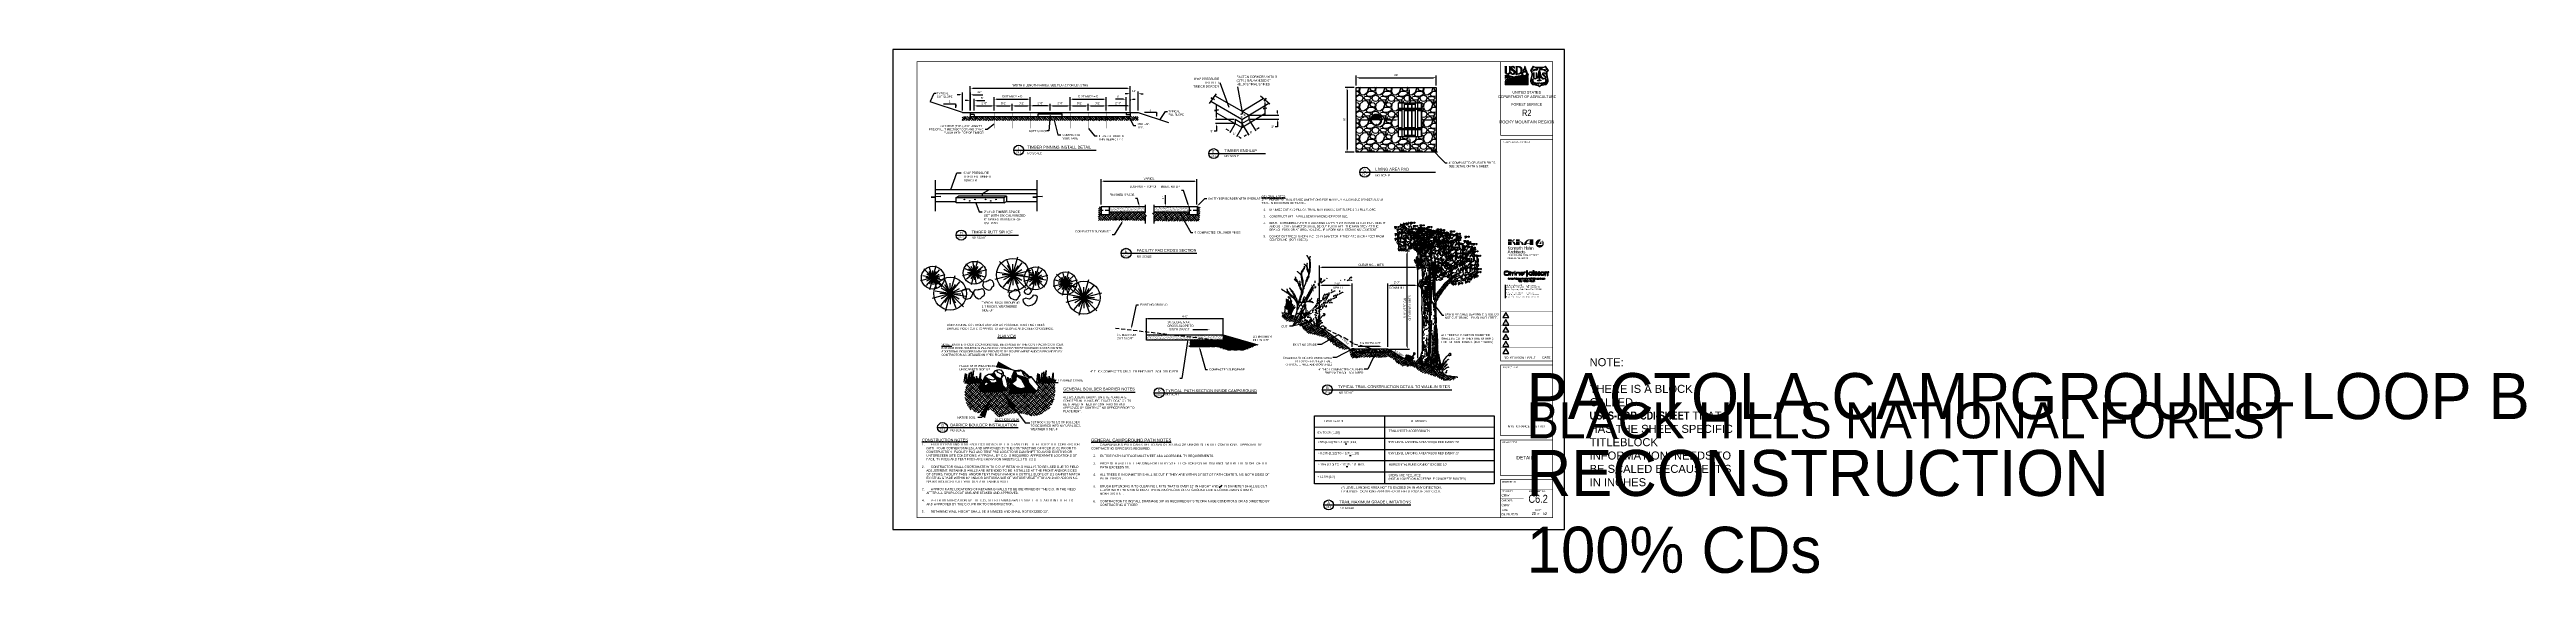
# Paper-space layout 'C6.2 DETAILS' of a CAD drawing. Header units: feet. Extents: x -53 to 102, y -3 to 30.
import ezdxf
from ezdxf import colors
from ezdxf.entities.mleader import LeaderData, LeaderLine
from ezdxf.enums import TextEntityAlignment as Align
from ezdxf.math import Vec2, Vec3

# ---------------------------------------------------------------- set-up
doc = ezdxf.new("R2018")
doc.units = ezdxf.units.FT
doc.header["$MEASUREMENT"] = 0
doc.linetypes.add('DASHED', pattern=[0.75, 0.5, -0.25])
doc.linetypes.add('DASHED2', pattern=[0.375, 0.25, -0.125])
for name, color, linetype, lineweight in [('-ANGLE-IRON', 8, 'Continuous', 25), ('L-TABLE', 5, 'Continuous', 5), ('Layer 2', 7, 'Continuous', 0)]:
    doc.layers.add(name, color=color, linetype=linetype, lineweight=lineweight)
for name, color, linetype in [('-BOLTS-LAGS-SCREWS', 7, 'Continuous'), ('-CONCRETE', 9, 'Continuous'), ('-HARDWARE', 7, 'Continuous'), ('-TIMBER', 5, 'Continuous'), ('7', 7, 'Continuous'), ('BDR-LOGO', 135, 'Continuous'), ('BOULDER', 7, 'Continuous'), ('BOULDER-HATCH', 1, 'Continuous'), ('C-DETS', 4, 'Continuous'), ('C-DIM', 2, 'Continuous'), ('DETL-0', 7, 'Continuous'), ('DETL-2', 3, 'Continuous'), ('DIM', 2, 'Continuous'), ('DIM-BREAK', 2, 'Continuous'), ('G-BRDR', 7, 'Continuous'), ('G-BRDR-LINE-ST04', 64, 'Continuous'), ('G-BRDR-STMP', 64, 'Continuous'), ('G-BRDR-TEXT-ST01', 64, 'Continuous'), ('G-TEXT-ST02', 2, 'Continuous'), ('G-TEXT-ST03', 3, 'Continuous'), ('G-TEXT-ST08', 8, 'Continuous'), ('GROUND-EXISTING', 1, 'DASHED2'), ('HATCH', 6, 'Continuous'), ('HATCH-EARTH', 1, 'Continuous'), ('HATCH-GROUND', 1, 'Continuous'), ('HATCH-TRAIL', 7, 'Continuous'), ('L-TEXT', 7, 'Continuous'), ('MISC', 72, 'Continuous'), ('PRIMARY', 7, 'Continuous'), ('REBAR', 4, 'Continuous'), ('SCHEDULE', 4, 'Continuous'), ('TEXT', 7, 'Continuous'), ('Text-GenNotes', 7, 'Continuous'), ('TIMBER-LARGE', 33, 'Continuous'), ('TIMBER-SMALL', 161, 'Continuous'), ('TIMBER-SPIKES', 5, 'Continuous'), ('VEG-GRASS', 135, 'Continuous'), ('VEGETATION', 72, 'Continuous'), ('Z-SYMS-GENL', 7, 'Continuous'), ('Z-SYMS-GENR', 7, 'Continuous')]:
    doc.layers.add(name, color=color, linetype=linetype)
doc.layers.add('G-BRDR-LOGO-NPLT', color=7, linetype='Continuous', true_color=0x373a37, plot=False)
doc.layers.add('G-BRDR-LOGO-ST02', color=7, linetype='Continuous', true_color=0x373a37)
doc.styles.add('Arial', font='arial.ttf')
doc.styles.add('Arial Narrow Tlblk', font='ARIALN.TTF')
doc.styles.add('LEROY', font='arial.ttf')
doc.styles.add('Normal', font='arial.ttf', dxfattribs={"height": 0.1})
doc.styles.add('R-0', font='arial.ttf')
doc.styles.add('RomanS', font='arial.ttf')
doc.styles.add('SIMPLEX', font='simplex.shx')
doc.styles.get("Standard").update_dxf_attribs({"font": 'arial.ttf'})
doc.styles.add('Tag', font='romans.shx')
doc.styles.add('TBLK_Normal', font='arial.ttf')
doc.dimstyles.new('1inch-is-1feet', dxfattribs={"dimtxt": 0.14, "dimasz": 0.15, "dimexe": 0.08, "dimexo": 0.05, "dimgap": 0.07, "dimtad": 0, "dimtih": 1, "dimtoh": 1, "dimzin": 0, "dimdsep": 46, "dimtxsty": 'RomanS', "dimcen": 0.07, "dimadec": 0, "dimazin": 0, "dimtfac": 1, "dimtofl": 0, "dimtmove": 0, "dimatfit": 3, "dimfxl": 1, "dimtolj": 1, "dimtzin": 0, "dimarcsym": 0})
doc.dimstyles.new('MS-12', dxfattribs={"dimscale": 12, "dimtxt": 0.13, "dimasz": 0.16, "dimexe": 0.125, "dimexo": 0.125, "dimgap": 0.09, "dimtad": 1, "dimdec": 1, "dimzin": 0, "dimdsep": 46, "dimlunit": 4, "dimtxsty": 'R-0', "dimcen": 0.09, "dimclrd": 2, "dimclre": 2, "dimclrt": 7, "dimadec": 0, "dimazin": 0, "dimtfac": 1, "dimtdec": 1, "dimtofl": 0, "dimtmove": 0, "dimatfit": 3, "dimfxl": 1, "dimtolj": 1, "dimtzin": 0, "dimarcsym": 0})
doc.dimstyles.new('MS-24', dxfattribs={"dimscale": 24, "dimtxt": 0.13, "dimasz": 0.16, "dimexe": 0.125, "dimexo": 0.125, "dimgap": 0.1, "dimtad": 1, "dimdec": 0, "dimzin": 3, "dimdsep": 46, "dimlunit": 4, "dimtxsty": 'RomanS', "dimcen": 0.26, "dimclrd": 2, "dimclre": 2, "dimclrt": 7, "dimadec": 0, "dimazin": 0, "dimtfac": 1, "dimtdec": 0, "dimtofl": 0, "dimtmove": 0, "dimatfit": 3, "dimfxl": 1, "dimtolj": 1, "dimtzin": 0, "dimarcsym": 0})
doc.dimstyles.new('MS-30', dxfattribs={"dimscale": 30, "dimtxt": 0.13, "dimasz": 0.16, "dimexe": 0.125, "dimexo": 0.125, "dimgap": 0.1, "dimtad": 1, "dimdec": 0, "dimzin": 3, "dimdsep": 46, "dimlunit": 4, "dimtxsty": 'RomanS', "dimcen": 0.26, "dimclrd": 2, "dimclre": 2, "dimclrt": 7, "dimadec": 0, "dimazin": 0, "dimtfac": 1, "dimtdec": 0, "dimtofl": 0, "dimtmove": 0, "dimatfit": 3, "dimfxl": 1, "dimtolj": 1, "dimtzin": 0, "dimarcsym": 0})
doc.dimstyles.get("Standard").update_dxf_attribs({"dimtxt": 0.1, "dimasz": 0.18, "dimexe": 0.18, "dimexo": 0.0625, "dimgap": 0.09, "dimtad": 0, "dimtih": 1, "dimtoh": 1, "dimdec": 4, "dimzin": 0, "dimdsep": 46, "dimtxsty": 'Normal', "dimcen": 0.09, "dimadec": 0, "dimazin": 0, "dimtfac": 1, "dimtdec": 4, "dimtofl": 0, "dimtmove": 0, "dimatfit": 3, "dimfxl": 1, "dimtolj": 1, "dimtzin": 0, "dimarcsym": 0})
doc.dimstyles.new('STEP', dxfattribs={"dimtxt": 0.13, "dimasz": 0.14, "dimexe": 0.18, "dimexo": 0.0625, "dimgap": 0.09, "dimtad": 1, "dimdec": 1, "dimzin": 3, "dimdsep": 46, "dimlunit": 4, "dimtxsty": 'R-0', "dimcen": 0.09, "dimclrd": 2, "dimclre": 2, "dimadec": 0, "dimazin": 0, "dimtfac": 1, "dimtdec": 4, "dimtofl": 0, "dimtmove": 0, "dimatfit": 3, "dimfxl": 1, "dimfrac": 2, "dimtolj": 1, "dimtzin": 0, "dimarcsym": 0})

# ---------------------------------------------------------------- blocks, each defined once
blk = doc.blocks.new('*D425')
at = {"layer": 'Defpoints', "color": 0, "transparency": 16777216}
for p in [(14.83, 27.58), (4.83, 26.07), (14.83, 26.07)]:
    blk.add_point(p, dxfattribs=at)
at = {"layer": 'DIM', "color": 2, "lineweight": -2, "transparency": 16777216}
for p, q in [((4.83, 26.19), (4.83, 27.71)), ((4.99, 27.58), (14.67, 27.58)), ((14.83, 26.19), (14.83, 27.71))]:
    blk.add_line(p, q, dxfattribs=at)
at = {"layer": 'DIM', "color": 2, "transparency": 16777216}
for points in [[(4.99, 27.61), (4.99, 27.56), (4.83, 27.58)], [(14.67, 27.61), (14.67, 27.56), (14.83, 27.58)]]:
    blk.add_solid(points, dxfattribs=at)
at = {"layer": 'DIM', "color": 7, "transparency": 16777216, "insert": (9.84, 27.76), "char_height": 0.13, "attachment_point": 5, "style": 'RomanS'}
blk.add_mtext('\\A1;WIDTH & LENGTH VARIES, SEE PLANS FOR LENGTHS', dxfattribs=at)
blk = doc.blocks.new('*D426')
at = {"layer": 'Defpoints', "color": 0, "transparency": 16777216}
for p in [(14.58, 26.9), (14.58, 26.07), (14.83, 26.07)]:
    blk.add_point(p, dxfattribs=at)
at = {"layer": 'DIM', "color": 2, "lineweight": -2, "transparency": 16777216}
for p, q in [((14.42, 26.9), (13.91, 26.9)), ((14.58, 26.19), (14.58, 27.02)), ((14.83, 26.19), (14.83, 27.02)), ((14.99, 26.9), (15.15, 26.9))]:
    blk.add_line(p, q, dxfattribs=at)
at = {"layer": 'DIM', "color": 2, "transparency": 16777216}
for points in [[(14.42, 26.92), (14.42, 26.87), (14.58, 26.9)], [(14.99, 26.92), (14.99, 26.87), (14.83, 26.9)]]:
    blk.add_solid(points, dxfattribs=at)
at = {"layer": 'DIM', "color": 7, "transparency": 16777216, "insert": (14.09, 27.06), "char_height": 0.13, "attachment_point": 5, "style": 'RomanS'}
blk.add_mtext('\\A1;6"', dxfattribs=at)
blk = doc.blocks.new('*D427')
at = {"layer": 'Defpoints', "color": 0, "transparency": 16777216}
for p in [(13.33, 26.48), (13.33, 26.07), (14.83, 26.07)]:
    blk.add_point(p, dxfattribs=at)
at = {"layer": 'DIM', "color": 2, "lineweight": -2, "transparency": 16777216}
for p, q in [((13.33, 26.19), (13.33, 26.61)), ((14.67, 26.48), (13.49, 26.48)), ((14.83, 26.19), (14.83, 26.61))]:
    blk.add_line(p, q, dxfattribs=at)
at = {"layer": 'DIM', "color": 2, "transparency": 16777216}
for points in [[(13.49, 26.51), (13.49, 26.45), (13.33, 26.48)], [(14.67, 26.51), (14.67, 26.45), (14.83, 26.48)]]:
    blk.add_solid(points, dxfattribs=at)
at = {"layer": 'DIM', "color": 7, "transparency": 16777216, "insert": (14.08, 26.65), "char_height": 0.13, "attachment_point": 5, "style": 'RomanS'}
blk.add_mtext('\\A1;2\'-0"', dxfattribs=at)
blk = doc.blocks.new('*D428')
at = {"layer": 'Defpoints', "color": 0, "transparency": 16777216}
for p in [(11.08, 26.48), (9.83, 26.07), (11.08, 26.07)]:
    blk.add_point(p, dxfattribs=at)
at = {"layer": 'DIM', "color": 2, "lineweight": -2, "transparency": 16777216}
for p, q in [((9.83, 26.19), (9.83, 26.61)), ((9.99, 26.48), (10.92, 26.48)), ((11.08, 26.19), (11.08, 26.61))]:
    blk.add_line(p, q, dxfattribs=at)
at = {"layer": 'DIM', "color": 2, "transparency": 16777216}
for points in [[(9.99, 26.51), (9.99, 26.45), (9.83, 26.48)], [(10.92, 26.51), (10.92, 26.45), (11.08, 26.48)]]:
    blk.add_solid(points, dxfattribs=at)
at = {"layer": 'DIM', "color": 7, "transparency": 16777216, "insert": (10.46, 26.65), "char_height": 0.13, "attachment_point": 5, "style": 'RomanS'}
blk.add_mtext('\\A1;2\'-0"', dxfattribs=at)
blk = doc.blocks.new('*D429')
at = {"layer": 'Defpoints', "color": 0, "transparency": 16777216}
for p in [(13.33, 26.9), (11.08, 26.07), (13.33, 26.07)]:
    blk.add_point(p, dxfattribs=at)
at = {"layer": 'DIM', "color": 2, "lineweight": -2, "transparency": 16777216}
for p, q in [((11.08, 26.19), (11.08, 27.03)), ((11.24, 26.9), (13.17, 26.9)), ((13.33, 26.19), (13.33, 27.03))]:
    blk.add_line(p, q, dxfattribs=at)
at = {"layer": 'DIM', "color": 2, "transparency": 16777216}
for points in [[(11.24, 26.93), (11.24, 26.87), (11.08, 26.9)], [(13.17, 26.93), (13.17, 26.87), (13.33, 26.9)]]:
    blk.add_solid(points, dxfattribs=at)
at = {"layer": 'DIM', "color": 7, "transparency": 16777216, "insert": (12.21, 27.07), "char_height": 0.13, "attachment_point": 5, "style": 'RomanS'}
blk.add_mtext('\\A1;DISTANCE = D', dxfattribs=at)
blk = doc.blocks.new('*D430')
at = {"layer": 'Defpoints', "color": 0, "transparency": 16777216}
for p in [(12.21, 26.48), (11.08, 26.07), (12.21, 26.07)]:
    blk.add_point(p, dxfattribs=at)
at = {"layer": 'DIM', "color": 2, "lineweight": -2, "transparency": 16777216}
for p, q in [((11.08, 26.19), (11.08, 26.61)), ((11.24, 26.48), (12.05, 26.48)), ((12.21, 26.19), (12.21, 26.61))]:
    blk.add_line(p, q, dxfattribs=at)
at = {"layer": 'DIM', "color": 2, "transparency": 16777216}
for points in [[(11.24, 26.51), (11.24, 26.45), (11.08, 26.48)], [(12.05, 26.51), (12.05, 26.45), (12.21, 26.48)]]:
    blk.add_solid(points, dxfattribs=at)
at = {"layer": 'DIM', "color": 7, "transparency": 16777216, "insert": (11.65, 26.65), "char_height": 0.13, "attachment_point": 5, "style": 'RomanS'}
blk.add_mtext('\\A1;D/2', dxfattribs=at)
blk = doc.blocks.new('*D431')
at = {"layer": 'Defpoints', "color": 0, "transparency": 16777216}
for p in [(13.33, 26.48), (12.21, 26.07), (13.33, 26.07)]:
    blk.add_point(p, dxfattribs=at)
at = {"layer": 'DIM', "color": 2, "lineweight": -2, "transparency": 16777216}
for p, q in [((12.21, 26.19), (12.21, 26.61)), ((12.37, 26.48), (13.17, 26.48)), ((13.33, 26.19), (13.33, 26.61))]:
    blk.add_line(p, q, dxfattribs=at)
at = {"layer": 'DIM', "color": 2, "transparency": 16777216}
for points in [[(12.37, 26.51), (12.37, 26.45), (12.21, 26.48)], [(13.17, 26.51), (13.17, 26.45), (13.33, 26.48)]]:
    blk.add_solid(points, dxfattribs=at)
at = {"layer": 'DIM', "color": 7, "transparency": 16777216, "insert": (12.77, 26.65), "char_height": 0.13, "attachment_point": 5, "style": 'RomanS'}
blk.add_mtext('\\A1;D/2', dxfattribs=at)
blk = doc.blocks.new('*D432')
at = {"layer": 'Defpoints', "color": 0, "transparency": 16777216}
for p in [(8.58, 26.9), (6.33, 26.07), (8.58, 26.07)]:
    blk.add_point(p, dxfattribs=at)
at = {"layer": 'DIM', "color": 2, "lineweight": -2, "transparency": 16777216}
for p, q in [((6.33, 26.19), (6.33, 27.03)), ((6.49, 26.9), (8.42, 26.9)), ((8.58, 26.19), (8.58, 27.03))]:
    blk.add_line(p, q, dxfattribs=at)
at = {"layer": 'DIM', "color": 2, "transparency": 16777216}
for points in [[(6.49, 26.93), (6.49, 26.87), (6.33, 26.9)], [(8.42, 26.93), (8.42, 26.87), (8.58, 26.9)]]:
    blk.add_solid(points, dxfattribs=at)
at = {"layer": 'DIM', "color": 7, "transparency": 16777216, "insert": (7.46, 27.07), "char_height": 0.13, "attachment_point": 5, "style": 'RomanS'}
blk.add_mtext('\\A1;DISTANCE = D', dxfattribs=at)
blk = doc.blocks.new('*D433')
at = {"layer": 'Defpoints', "color": 0, "transparency": 16777216}
for p in [(8.58, 26.48), (7.46, 26.07), (8.58, 26.07)]:
    blk.add_point(p, dxfattribs=at)
at = {"layer": 'DIM', "color": 2, "lineweight": -2, "transparency": 16777216}
for p, q in [((7.46, 26.19), (7.46, 26.61)), ((7.62, 26.48), (8.42, 26.48)), ((8.58, 26.19), (8.58, 26.61))]:
    blk.add_line(p, q, dxfattribs=at)
at = {"layer": 'DIM', "color": 2, "transparency": 16777216}
for points in [[(7.62, 26.51), (7.62, 26.45), (7.46, 26.48)], [(8.42, 26.51), (8.42, 26.45), (8.58, 26.48)]]:
    blk.add_solid(points, dxfattribs=at)
at = {"layer": 'DIM', "color": 7, "transparency": 16777216, "insert": (8.02, 26.65), "char_height": 0.13, "attachment_point": 5, "style": 'RomanS'}
blk.add_mtext('\\A1;D/2', dxfattribs=at)
blk = doc.blocks.new('*D434')
at = {"layer": 'Defpoints', "color": 0, "transparency": 16777216}
for p in [(6.33, 26.48), (5.08, 26.07), (6.33, 26.07)]:
    blk.add_point(p, dxfattribs=at)
at = {"layer": 'DIM', "color": 2, "lineweight": -2, "transparency": 16777216}
for p, q in [((5.08, 26.19), (5.08, 26.61)), ((5.24, 26.48), (6.17, 26.48)), ((6.33, 26.19), (6.33, 26.61))]:
    blk.add_line(p, q, dxfattribs=at)
at = {"layer": 'DIM', "color": 2, "transparency": 16777216}
for points in [[(5.24, 26.51), (5.24, 26.45), (5.08, 26.48)], [(6.17, 26.51), (6.17, 26.45), (6.33, 26.48)]]:
    blk.add_solid(points, dxfattribs=at)
at = {"layer": 'DIM', "color": 7, "transparency": 16777216, "insert": (5.71, 26.65), "char_height": 0.13, "attachment_point": 5, "style": 'RomanS'}
blk.add_mtext('\\A1;2\'-0"', dxfattribs=at)
blk = doc.blocks.new('*D435')
at = {"layer": 'Defpoints', "color": 0, "transparency": 16777216}
for p in [(7.46, 26.48), (6.33, 26.07), (7.46, 26.07)]:
    blk.add_point(p, dxfattribs=at)
at = {"layer": 'DIM', "color": 2, "lineweight": -2, "transparency": 16777216}
for p, q in [((6.33, 26.19), (6.33, 26.61)), ((6.49, 26.48), (7.3, 26.48)), ((7.46, 26.19), (7.46, 26.61))]:
    blk.add_line(p, q, dxfattribs=at)
at = {"layer": 'DIM', "color": 2, "transparency": 16777216}
for points in [[(6.49, 26.51), (6.49, 26.45), (6.33, 26.48)], [(7.3, 26.51), (7.3, 26.45), (7.46, 26.48)]]:
    blk.add_solid(points, dxfattribs=at)
at = {"layer": 'DIM', "color": 7, "transparency": 16777216, "insert": (6.9, 26.65), "char_height": 0.13, "attachment_point": 5, "style": 'RomanS'}
blk.add_mtext('\\A1;D/2', dxfattribs=at)
blk = doc.blocks.new('*D436')
at = {"layer": 'Defpoints', "color": 0, "transparency": 16777216}
for p in [(8.58, 26.48), (8.58, 26.07), (9.83, 26.07)]:
    blk.add_point(p, dxfattribs=at)
at = {"layer": 'DIM', "color": 2, "lineweight": -2, "transparency": 16777216}
for p, q in [((8.58, 26.19), (8.58, 26.61)), ((9.67, 26.48), (8.74, 26.48)), ((9.83, 26.19), (9.83, 26.61))]:
    blk.add_line(p, q, dxfattribs=at)
at = {"layer": 'DIM', "color": 2, "transparency": 16777216}
for points in [[(8.74, 26.51), (8.74, 26.45), (8.58, 26.48)], [(9.67, 26.51), (9.67, 26.45), (9.83, 26.48)]]:
    blk.add_solid(points, dxfattribs=at)
at = {"layer": 'DIM', "color": 7, "transparency": 16777216, "insert": (9.21, 26.65), "char_height": 0.13, "attachment_point": 5, "style": 'RomanS'}
blk.add_mtext('\\A1;2\'-0"', dxfattribs=at)
blk = doc.blocks.new('*D437')
at = {"layer": 'Defpoints', "color": 0, "transparency": 16777216}
for p in [(5.08, 26.81), (4.83, 26.07), (5.08, 26.12)]:
    blk.add_point(p, dxfattribs=at)
at = {"layer": 'DIM', "color": 2, "lineweight": -2, "transparency": 16777216}
for p, q in [((4.67, 26.81), (4.51, 26.81)), ((4.83, 26.19), (4.83, 26.93)), ((5.08, 26.24), (5.08, 26.93)), ((5.24, 26.81), (5.75, 26.81))]:
    blk.add_line(p, q, dxfattribs=at)
at = {"layer": 'DIM', "color": 2, "transparency": 16777216}
for points in [[(4.67, 26.83), (4.67, 26.78), (4.83, 26.81)], [(5.24, 26.83), (5.24, 26.78), (5.08, 26.81)]]:
    blk.add_solid(points, dxfattribs=at)
at = {"layer": 'DIM', "color": 7, "transparency": 16777216, "insert": (5.58, 26.97), "char_height": 0.13, "attachment_point": 5, "style": 'RomanS'}
blk.add_mtext('\\A1;6"', dxfattribs=at)
blk = doc.blocks.new('*D438')
at = {"layer": 'Defpoints', "color": 0, "transparency": 16777216}
for p in [(14.83, 27.24), (14.83, 26.07), (15.33, 26.07)]:
    blk.add_point(p, dxfattribs=at)
at = {"layer": 'DIM', "color": 2, "lineweight": -2, "transparency": 16777216}
for p, q in [((14.67, 27.24), (14.51, 27.24)), ((14.83, 26.19), (14.83, 27.37)), ((15.33, 26.19), (15.33, 27.37)), ((15.49, 27.24), (15.65, 27.24))]:
    blk.add_line(p, q, dxfattribs=at)
at = {"layer": 'DIM', "color": 2, "transparency": 16777216}
for points in [[(14.67, 27.27), (14.67, 27.22), (14.83, 27.24)], [(15.49, 27.27), (15.49, 27.22), (15.33, 27.24)]]:
    blk.add_solid(points, dxfattribs=at)
at = {"layer": 'DIM', "color": 7, "transparency": 16777216, "insert": (15.08, 27.41), "char_height": 0.13, "attachment_point": 5, "style": 'RomanS'}
blk.add_mtext('\\A1;12"', dxfattribs=at)
blk = doc.blocks.new('*D439')
at = {"layer": 'Defpoints', "color": 0, "transparency": 16777216}
for p in [(4.34, 27.18), (4.34, 26.07), (4.84, 26.07)]:
    blk.add_point(p, dxfattribs=at)
at = {"layer": 'DIM', "color": 2, "lineweight": -2, "transparency": 16777216}
for p, q in [((4.18, 27.18), (4.02, 27.18)), ((4.34, 26.19), (4.34, 27.31)), ((4.84, 26.19), (4.84, 27.31)), ((5, 27.18), (5.62, 27.18))]:
    blk.add_line(p, q, dxfattribs=at)
at = {"layer": 'DIM', "color": 2, "transparency": 16777216}
for points in [[(4.18, 27.21), (4.18, 27.16), (4.34, 27.18)], [(5, 27.21), (5, 27.16), (4.84, 27.18)]]:
    blk.add_solid(points, dxfattribs=at)
at = {"layer": 'DIM', "color": 7, "transparency": 16777216, "insert": (5.4, 27.35), "char_height": 0.13, "attachment_point": 5, "style": 'RomanS'}
blk.add_mtext('\\A1;12"', dxfattribs=at)
blk = doc.blocks.new('z2PTTIT')
at = {"color": 7, "linetype": 'Continuous'}
blk.add_line((-0.31, 0), (0.31, 0), dxfattribs=at)
blk.add_circle((0, 0), 0.312, dxfattribs=at)
at = {"color": 3, "linetype": 'Continuous', "style": 'R-0'}
blk.add_attdef('X', text='', height=0.175, dxfattribs=at).set_placement((0, 0.13), align=Align.MIDDLE)
at = {"color": 7, "linetype": 'Continuous', "style": 'R-0'}
blk.add_attdef('XX', text='', height=0.11, dxfattribs=at).set_placement((0, -0.13), align=Align.MIDDLE)
blk = doc.blocks.new('*D441')
at = {"layer": 'Defpoints', "color": 0, "transparency": 16777216}
for p in [(22.24, 25.89), (22.24, 25.64), (24.04, 25.64)]:
    blk.add_point(p, dxfattribs=at)
at = {"layer": 'DIM', "color": 0, "lineweight": -2, "transparency": 16777216}
for p, q in [((22.29, 25.89), (24.12, 25.89)), ((22.29, 25.64), (24.12, 25.64)), ((24.04, 25.17), (23.89, 25.17)), ((24.04, 26.04), (24.04, 26.19)), ((24.04, 25.49), (24.04, 25.17))]:
    blk.add_line(p, q, dxfattribs=at)
at = {"layer": 'DIM', "color": 0, "transparency": 16777216}
for points in [[(24.01, 26.04), (24.06, 26.04), (24.04, 25.89)], [(24.01, 25.49), (24.06, 25.49), (24.04, 25.64)]]:
    blk.add_solid(points, dxfattribs=at)
at = {"layer": 'DIM', "color": 0, "transparency": 16777216, "insert": (23.74, 25.17), "char_height": 0.14, "attachment_point": 5, "style": 'RomanS'}
blk.add_mtext('\\A1;3"', dxfattribs=at)
blk = doc.blocks.new('*D442')
at = {"layer": 'Defpoints', "color": 0, "transparency": 16777216}
for p in [(21.81, 25.38), (22.24, 25.64), (22.64, 24.98)]:
    blk.add_point(p, dxfattribs=at)
at = {"layer": 'DIM', "color": 0, "lineweight": -2, "transparency": 16777216}
for p, q in [((21.84, 25.34), (22.25, 24.65)), ((22.27, 25.59), (22.68, 24.91)), ((22.77, 25.05), (22.9, 25.13)), ((22.08, 24.64), (21.96, 24.56))]:
    blk.add_line(p, q, dxfattribs=at)
at = {"layer": 'DIM', "color": 0, "transparency": 16777216}
for points in [[(22.76, 25.08), (22.78, 25.03), (22.64, 24.98)], [(22.07, 24.66), (22.1, 24.62), (22.21, 24.72)]]:
    blk.add_solid(points, dxfattribs=at)
at = {"layer": 'DIM', "color": 0, "transparency": 16777216, "insert": (22.4, 24.83), "char_height": 0.14, "attachment_point": 5, "style": 'RomanS'}
blk.add_mtext('\\A1;6"', dxfattribs=at)
blk = doc.blocks.new('*D443')
at = {"layer": 'Defpoints', "color": 0, "transparency": 16777216}
for p in [(21.1, 24.87), (21.39, 25.37), (21.81, 25.13)]:
    blk.add_point(p, dxfattribs=at)
at = {"layer": 'DIM', "color": 0, "lineweight": -2, "transparency": 16777216}
for p, q in [((20.97, 24.94), (20.84, 25.02)), ((21.37, 25.33), (21.06, 24.8)), ((21.79, 25.08), (21.48, 24.55)), ((21.65, 24.55), (21.78, 24.47))]:
    blk.add_line(p, q, dxfattribs=at)
at = {"layer": 'DIM', "color": 0, "transparency": 16777216}
for points in [[(20.98, 24.96), (20.96, 24.92), (21.1, 24.87)], [(21.67, 24.57), (21.64, 24.53), (21.52, 24.62)]]:
    blk.add_solid(points, dxfattribs=at)
at = {"layer": 'DIM', "color": 0, "transparency": 16777216, "insert": (21.33, 24.73), "char_height": 0.14, "attachment_point": 5, "style": 'RomanS'}
blk.add_mtext('\\A1;6"', dxfattribs=at)
blk = doc.blocks.new('*D444')
at = {"layer": 'Defpoints', "color": 0, "transparency": 16777216}
for p in [(20.24, 25.37), (21.39, 25.62), (21.39, 25.37)]:
    blk.add_point(p, dxfattribs=at)
at = {"layer": 'DIM', "color": 0, "lineweight": -2, "transparency": 16777216}
for p, q in [((20.24, 24.9), (20.09, 24.9)), ((21.34, 25.62), (20.16, 25.62)), ((21.34, 25.37), (20.16, 25.37)), ((20.24, 25.77), (20.24, 25.92)), ((20.24, 25.22), (20.24, 24.9))]:
    blk.add_line(p, q, dxfattribs=at)
at = {"layer": 'DIM', "color": 0, "transparency": 16777216}
for points in [[(20.22, 25.77), (20.27, 25.77), (20.24, 25.62)], [(20.22, 25.22), (20.27, 25.22), (20.24, 25.37)]]:
    blk.add_solid(points, dxfattribs=at)
at = {"layer": 'DIM', "color": 0, "transparency": 16777216, "insert": (19.94, 24.9), "char_height": 0.14, "attachment_point": 5, "style": 'RomanS'}
blk.add_mtext('\\A1;3"', dxfattribs=at)
blk = doc.blocks.new('*D440')
at = {"layer": 'Defpoints', "color": 0, "transparency": 16777216}
for p in [(19.01, 21.77), (13.01, 20.19), (19.01, 20.19)]:
    blk.add_point(p, dxfattribs=at)
at = {"layer": 'DIM', "color": 2, "lineweight": -2, "transparency": 16777216}
for p, q in [((13.01, 20.31), (13.01, 21.9)), ((13.17, 21.77), (18.85, 21.77)), ((19.01, 20.31), (19.01, 21.9))]:
    blk.add_line(p, q, dxfattribs=at)
at = {"layer": 'DIM', "color": 2, "transparency": 16777216}
for points in [[(13.17, 21.8), (13.17, 21.75), (13.01, 21.77)], [(18.85, 21.8), (18.85, 21.75), (19.01, 21.77)]]:
    blk.add_solid(points, dxfattribs=at)
at = {"layer": 'DIM', "color": 7, "transparency": 16777216, "insert": (16.01, 21.93), "char_height": 0.13, "attachment_point": 5, "style": 'R-0'}
blk.add_mtext('\\A1;VARIES', dxfattribs=at)
blk = doc.blocks.new('*D700')
at = {"layer": 'Defpoints', "color": 0, "transparency": 16777216}
for p in [(16.31, 20.19), (16.31, 19.85), (17.04, 19.85)]:
    blk.add_point(p, dxfattribs=at)
at = {"layer": 'DIM', "color": 2, "lineweight": -2, "transparency": 16777216}
for p, q in [((16.44, 20.19), (17.16, 20.19)), ((17.04, 20.35), (17.04, 20.9)), ((16.44, 19.85), (17.16, 19.85)), ((17.04, 19.69), (17.04, 19.53))]:
    blk.add_line(p, q, dxfattribs=at)
at = {"layer": 'DIM', "color": 2, "transparency": 16777216}
for points in [[(17.01, 20.35), (17.06, 20.35), (17.04, 20.19)], [(17.01, 19.69), (17.06, 19.69), (17.04, 19.85)]]:
    blk.add_solid(points, dxfattribs=at)
at = {"layer": 'DIM', "color": 7, "transparency": 16777216, "insert": (16.88, 20.73), "char_height": 0.13, "attachment_point": 5, "rotation": 90, "style": 'R-0'}
blk.add_mtext('\\A1;4"', dxfattribs=at)
blk = doc.blocks.new('title1')
at = {"color": 7}
blk.add_line((0, 0), (0.62, 0), dxfattribs=at)
blk.add_circle((0.31, 0), 0.312, dxfattribs=at)
at = {"color": 3, "style": 'R-0'}
blk.add_attdef('X', text='', height=0.175, dxfattribs=at).set_placement((0.31, 0.14), align=Align.MIDDLE)
blk.add_attdef('%%U_XXX', (0.63, 0.05), '', height=0.175, dxfattribs=at)
at = {"color": 7, "style": 'R-0'}
blk.add_attdef('XXX', text='', height=0.11, dxfattribs=at).set_placement((0.31, -0.14), align=Align.MIDDLE)
at = {"style": 'R-0'}
blk.add_attdef('SCALE', text='', height=0.13, dxfattribs=at).set_placement((0.63, -0.02), align=Align.TOP_LEFT)
blk = doc.blocks.new('*D424')
at = {"layer": 'Defpoints', "color": 0, "linetype": 'Continuous', "transparency": 16777216}
for p in [(20.65, 13.18), (15.85, 12.17), (20.65, 12.17)]:
    blk.add_point(p, dxfattribs=at)
at = {"layer": 'DIM', "color": 0, "linetype": 'Continuous', "lineweight": -2, "transparency": 16777216}
for p, q in [((15.85, 12.2), (15.85, 13.21)), ((15.91, 13.18), (20.58, 13.18)), ((20.65, 12.2), (20.65, 13.21))]:
    blk.add_line(p, q, dxfattribs=at)
at = {"layer": 'DIM', "color": 0, "linetype": 'Continuous', "transparency": 16777216}
for points in [[(15.91, 13.19), (15.91, 13.16), (15.85, 13.18)], [(20.58, 13.19), (20.58, 13.16), (20.65, 13.18)]]:
    blk.add_solid(points, dxfattribs=at)
blk = doc.blocks.new('*X421')
at = {"color": 0, "linetype": 'Continuous'}
for p, q in [((329.7, 354.2), (329.7, 354.2)), ((329.8, 356.1), (329.8, 356.1)), ((329.8, 355.8), (329.8, 355.8)), ((329.9, 354), (329.9, 354)), ((329.9, 353.9), (329.9, 353.9)), ((329.9, 351.5), (329.9, 351.5)), ((330, 352), (330, 352)), ((330.2, 353.9), (330.2, 353.9)), ((330.3, 354.2), (330.3, 354.2)), ((330.6, 353.6), (330.6, 353.6)), ((330.8, 354.3), (330.8, 354.3)), ((330.8, 353.2), (330.8, 353.2)), ((331.2, 354.9), (331.2, 354.9)), ((331.2, 351.7), (331.2, 351.7)), ((331.3, 355.2), (331.3, 355.2)), ((331.3, 352.9), (331.3, 352.9)), ((331.6, 354.4), (331.6, 354.4)), ((331.7, 356), (331.7, 356)), ((331.7, 351.8), (331.7, 351.8)), ((331.8, 352.3), (331.8, 352.3)), ((332, 352.1), (332, 352.1)), ((332.2, 352.7), (332.2, 352.7)), ((332.4, 355.8), (332.4, 355.8)), ((332.5, 356.4), (332.5, 356.4)), ((332.5, 353.9), (332.5, 353.9)), ((332.5, 351.9), (332.5, 351.9)), ((332.5, 351.9), (332.5, 351.9)), ((332.7, 355.1), (332.7, 355.1)), ((332.9, 356.1), (332.9, 356.1)), ((332.9, 354.9), (332.9, 354.9)), ((333, 354.5), (333, 354.5)), ((333.3, 353.9), (333.3, 353.9)), ((333.5, 354.6), (333.5, 354.6)), ((333.8, 354.9), (333.8, 354.9)), ((333.8, 354.1), (333.8, 354.1)), ((333.8, 353.6), (333.8, 353.6)), ((333.9, 353), (333.9, 353)), ((333.9, 352.1), (333.9, 352.1)), ((334.3, 354.7), (334.3, 354.7)), ((334.4, 352.1), (334.4, 352.1)), ((334.5, 355.2), (334.5, 355.2)), ((334.8, 353.2), (334.8, 353.2)), ((335, 353), (335, 353)), ((335.1, 355.9), (335.1, 355.9)), ((335.2, 354), (335.2, 354)), ((335.2, 352.2), (335.2, 352.2)), ((335.2, 352), (335.2, 352)), ((335.3, 352.7), (335.3, 352.7)), ((335.6, 356.4), (335.6, 356.4)), ((335.7, 355.9), (335.7, 355.9)), ((335.7, 354.9), (335.7, 354.9)), ((335.8, 352.2), (335.8, 352.2)), ((335.9, 355.8), (335.9, 355.8)), ((336.1, 356.1), (336.1, 356.1)), ((336.2, 355), (336.2, 355)), ((336.4, 354.9), (336.4, 354.9)), ((336.4, 353.9), (336.4, 353.9)), ((336.4, 353), (336.4, 353)), ((336.6, 352.4), (336.6, 352.4)), ((336.8, 355), (336.8, 355)), ((336.9, 353.6), (336.9, 353.6)), ((337, 355.1), (337, 355.1)), ((337.1, 352.5), (337.1, 352.5)), ((337.6, 355.2), (337.6, 355.2)), ((337.7, 355.9), (337.7, 355.9)), ((337.8, 354.1), (337.8, 354.1)), ((337.8, 354), (337.8, 354)), ((337.8, 352.1), (337.8, 352.1)), ((337.9, 352.6), (337.9, 352.6)), ((338, 353.9), (338, 353.9)), ((338.4, 355.2), (338.4, 355.2)), ((338.4, 352.7), (338.4, 352.7)), ((338.8, 356.4), (338.8, 356.4)), ((338.8, 353.1), (338.8, 353.1)), ((338.9, 356.7), (338.9, 356.7)), ((338.9, 355.3), (338.9, 355.3)), ((339.1, 355), (339.1, 355)), ((339.1, 353.1), (339.1, 353.1)), ((339.2, 356.1), (339.2, 356.1)), ((339.3, 352.8), (339.3, 352.8)), ((339.6, 353.9), (339.6, 353.9)), ((339.7, 355.4), (339.7, 355.4)), ((339.8, 355.9), (339.8, 355.9)), ((339.8, 352.8), (339.8, 352.8)), ((339.8, 352.2), (339.8, 352.2)), ((340, 353.6), (340, 353.6)), ((340, 352), (340, 352)), ((340.3, 355.9), (340.3, 355.9)), ((340.3, 354), (340.3, 354)), ((340.4, 352.1), (340.4, 352.1)), ((340.6, 353), (340.6, 353)), ((340.7, 355.2), (340.7, 355.2)), ((340.8, 354.9), (340.8, 354.9)), ((341, 354.8), (341, 354.8)), ((341.1, 355.6), (341.1, 355.6)), ((341.5, 352.7), (341.5, 352.7)), ((341.6, 355.7), (341.6, 355.7)), ((341.7, 355), (341.7, 355)), ((341.8, 354), (341.8, 354)), ((341.8, 353.1), (341.8, 353.1)), ((341.9, 356.4), (341.9, 356.4)), ((342, 353.1), (342, 353.1)), ((342.3, 356.1), (342.3, 356.1)), ((342.4, 355.8), (342.4, 355.8)), ((342.5, 353.2), (342.5, 353.2)), ((342.7, 353.9), (342.7, 353.9)), ((342.8, 353.1), (342.8, 353.1)), ((343, 356), (343, 356)), ((343, 354.1), (343, 354.1)), ((343, 352.9), (343, 352.9)), ((343.1, 353.6), (343.1, 353.6)), ((343.1, 352.2), (343.1, 352.2)), ((343.3, 353.3), (343.3, 353.3)), ((343.7, 356), (343.7, 356)), ((343.8, 355.8), (343.8, 355.8)), ((343.8, 355.2), (343.8, 355.2)), ((343.9, 352.1), (343.9, 352.1)), ((344, 355.6), (344, 355.6)), ((344.2, 355), (344.2, 355)), ((344.3, 356), (344.3, 356)), ((344.3, 353.1), (344.3, 353.1)), ((344.6, 352.7), (344.6, 352.7)), ((344.7, 353.5), (344.7, 353.5)), ((344.8, 354.9), (344.8, 354.9)), ((345, 356.4), (345, 356.4)), ((345.1, 356.1), (345.1, 356.1)), ((345.2, 353.6), (345.2, 353.6)), ((345.4, 356.2), (345.4, 356.2)), ((345.6, 356), (345.6, 356)), ((345.7, 354.1), (345.7, 354.1)), ((345.7, 352.2), (345.7, 352.2)), ((345.8, 353.9), (345.8, 353.9)), ((345.8, 353.9), (345.8, 353.9)), ((346, 353.8), (346, 353.8)), ((346, 353.7), (346, 353.7)), ((346.2, 353.6), (346.2, 353.6)), ((346.4, 356.3), (346.4, 356.3)), ((346.9, 355.2), (346.9, 355.2)), ((346.9, 353), (346.9, 353)), ((347, 356.5), (347, 356.5)), ((347, 356.4), (347, 356.4)), ((347, 355.1), (347, 355.1)), ((347, 353.2), (347, 353.2)), ((347.4, 353.8), (347.4, 353.8)), ((347.7, 352.7), (347.7, 352.7)), ((347.8, 356.5), (347.8, 356.5)), ((347.9, 355.7), (347.9, 355.7)), ((347.9, 353.9), (347.9, 353.9)), ((347.9, 352.1), (347.9, 352.1)), ((348.1, 356.4), (348.1, 356.4)), ((348.1, 351.9), (348.1, 351.9)), ((348.2, 356), (348.2, 356)), ((348.2, 354.1), (348.2, 354.1)), ((348.3, 352.2), (348.3, 352.2)), ((348.5, 356.2), (348.5, 356.2)), ((348.7, 354), (348.7, 354)), ((348.8, 354.8), (348.8, 354.8)), ((348.9, 353.9), (348.9, 353.9)), ((349, 354.6), (349, 354.6)), ((349.1, 356.7), (349.1, 356.7)), ((349.3, 353.7), (349.3, 353.7)), ((349.6, 355.1), (349.6, 355.1)), ((349.6, 353.2), (349.6, 353.2)), ((349.6, 351.5), (349.6, 351.5)), ((349.9, 353.9), (349.9, 353.9)), ((350, 355.2), (350, 355.2)), ((350.1, 354.2), (350.1, 354.2)), ((350.6, 354.3), (350.6, 354.3)), ((350.8, 352.7), (350.8, 352.7)), ((350.9, 356.6), (350.9, 356.6)), ((350.9, 356.1), (350.9, 356.1)), ((350.9, 354.2), (350.9, 354.2)), ((350.9, 352.9), (350.9, 352.9)), ((351, 352.3), (351, 352.3)), ((351, 351.7), (351, 351.7)), ((351.1, 352.8), (351.1, 352.8)), ((351.2, 356.4), (351.2, 356.4)), ((351.4, 354.4), (351.4, 354.4)), ((351.5, 351.8), (351.5, 351.8)), ((351.6, 356.2), (351.6, 356.2)), ((351.9, 355.7), (351.9, 355.7)), ((352, 355.5), (352, 355.5)), ((352, 353.9), (352, 353.9)), ((352, 352), (352, 352)), ((352.1, 355.1), (352.1, 355.1)), ((352.2, 353.2), (352.2, 353.2)), ((352.3, 351.9), (352.3, 351.9)), ((352.4, 353.7), (352.4, 353.7)), ((352.7, 354.5), (352.7, 354.5)), ((352.9, 354.7), (352.9, 354.7)), ((353.1, 355.2), (353.1, 355.2)), ((353.3, 354.6), (353.3, 354.6)), ((353.5, 356.2), (353.5, 356.2)), ((353.5, 354.2), (353.5, 354.2)), ((353.6, 352.3), (353.6, 352.3)), ((353.7, 352.1), (353.7, 352.1)), ((353.9, 353.8), (353.9, 353.8)), ((354, 352.7), (354, 352.7)), ((354.1, 354.7), (354.1, 354.7)), ((354.1, 353.6), (354.1, 353.6)), ((354.2, 352.1), (354.2, 352.1)), ((354.3, 356.4), (354.3, 356.4)), ((354.7, 356.2), (354.7, 356.2)), ((354.8, 355.2), (354.8, 355.2)), ((354.9, 356.6), (354.9, 356.6)), ((354.9, 353.3), (354.9, 353.3)), ((355, 356.4), (355, 356.4)), ((355, 352.9), (355, 352.9)), ((355, 352.3), (355, 352.3)), ((355.1, 353.9), (355.1, 353.9)), ((355.4, 354.9), (355.4, 354.9)), ((355.6, 353.7), (355.6, 353.7)), ((355.9, 355.6), (355.9, 355.6)), ((356, 356.2), (356, 356.2)), ((356, 355), (356, 355)), ((356, 351.9), (356, 351.9)), ((356.1, 354.2), (356.1, 354.2)), ((356.1, 351.8), (356.1, 351.8)), ((356.2, 352.3), (356.2, 352.3)), ((356.3, 355.2), (356.3, 355.2)), ((356.4, 352.4), (356.4, 352.4)), ((356.8, 355.1), (356.8, 355.1)), ((356.9, 354.7), (356.9, 354.7)), ((356.9, 352.5), (356.9, 352.5)), ((357.1, 354.5), (357.1, 354.5)), ((357.1, 352.7), (357.1, 352.7)), ((357.4, 356.4), (357.4, 356.4)), ((357.4, 355.3), (357.4, 355.3)), ((357.5, 353.3), (357.5, 353.3)), ((357.7, 352.6), (357.7, 352.6)), ((357.9, 356.2), (357.9, 356.2)), ((358, 353.7), (358, 353.7)), ((358.1, 355.3), (358.1, 355.3)), ((358.2, 353.9), (358.2, 353.9)), ((358.7, 356.2), (358.7, 356.2)), ((358.7, 355.3), (358.7, 355.3)), ((358.7, 353.7), (358.7, 353.7)), ((358.8, 354.3), (358.8, 354.3)), ((358.9, 356.5), (358.9, 356.5)), ((358.9, 352.4), (358.9, 352.4)), ((359, 352.8), (359, 352.8)), ((359.1, 352.8), (359.1, 352.8)), ((359.1, 352.6), (359.1, 352.6)), ((359.4, 355.2), (359.4, 355.2)), ((359.5, 355.4), (359.5, 355.4)), ((359.6, 352.9), (359.6, 352.9)), ((359.9, 355.6), (359.9, 355.6)), ((360, 355.2), (360, 355.2)), ((360, 351.9), (360, 351.9)), ((360.1, 355.4), (360.1, 355.4)), ((360.1, 353.3), (360.1, 353.3)), ((360.2, 352.7), (360.2, 352.7)), ((360.4, 353), (360.4, 353)), ((360.6, 356.4), (360.6, 356.4)), ((360.8, 355.6), (360.8, 355.6)), ((361, 356.2), (361, 356.2)), ((361, 354.6), (361, 354.6)), ((361.3, 355.7), (361.3, 355.7)), ((361.4, 356.3), (361.4, 356.3)), ((361.4, 354.4), (361.4, 354.4)), ((361.4, 353.9), (361.4, 353.9)), ((361.5, 352.4), (361.5, 352.4)), ((361.7, 353.1), (361.7, 353.1)), ((361.8, 353.7), (361.8, 353.7)), ((362, 353.7), (362, 353.7)), ((362.1, 353.5), (362.1, 353.5)), ((362.2, 355.8), (362.2, 355.8)), ((362.3, 353.2), (362.3, 353.2)), ((362.5, 355.2), (362.5, 355.2)), ((362.7, 355.3), (362.7, 355.3)), ((362.8, 353.4), (362.8, 353.4)), ((362.9, 356.5), (362.9, 356.5)), ((363, 352.7), (363, 352.7)), ((363.1, 356.3), (363.1, 356.3)), ((363.1, 353.3), (363.1, 353.3)), ((363.3, 352.7), (363.3, 352.7)), ((363.5, 356), (363.5, 356)), ((363.7, 356.5), (363.7, 356.5)), ((363.9, 356.3), (363.9, 356.3)), ((364, 356), (364, 356)), ((364, 355.5), (364, 355.5)), ((364, 354.3), (364, 354.3)), ((364, 352.4), (364, 352.4)), ((364, 351.8), (364, 351.8)), ((364.1, 356.2), (364.1, 356.2)), ((364.2, 351.6), (364.2, 351.6)), ((364.4, 353.5), (364.4, 353.5)), ((364.5, 353.9), (364.5, 353.9)), ((364.8, 356.1), (364.8, 356.1)), ((364.9, 353.7), (364.9, 353.7)), ((365, 354.6), (365, 354.6)), ((365, 353.6), (365, 353.6)), ((365.2, 354.4), (365.2, 354.4)), ((365.3, 355.4), (365.3, 355.4)), ((365.4, 353.5), (365.4, 353.5)), ((365.6, 355.2), (365.6, 355.2)), ((365.8, 353.7), (365.8, 353.7)), ((366, 353.6), (366, 353.6)), ((366.2, 356.3), (366.2, 356.3)), ((366.4, 352.7), (366.4, 352.7)), ((366.6, 356.4), (366.6, 356.4)), ((366.7, 356.4), (366.7, 356.4)), ((366.7, 354.4), (366.7, 354.4)), ((366.7, 352.5), (366.7, 352.5)), ((366.8, 356.5), (366.8, 356.5)), ((367, 356.4), (367, 356.4)), ((367, 352.7), (367, 352.7)), ((367.1, 353.9), (367.1, 353.9)), ((367.2, 356.2), (367.2, 356.2)), ((367.2, 352.5), (367.2, 352.5)), ((367.5, 356.5), (367.5, 356.5)), ((367.6, 354), (367.6, 354)), ((367.6, 353.9), (367.6, 353.9)), ((367.9, 355.4), (367.9, 355.4)), ((367.9, 353.4), (367.9, 353.4)), ((368, 355.5), (368, 355.5)), ((368, 353.7), (368, 353.7)), ((368.1, 351.7), (368.1, 351.7)), ((368.2, 355.3), (368.2, 355.3)), ((368.5, 354), (368.5, 354)), ((368.7, 355.2), (368.7, 355.2)), ((369, 354.5), (369, 354.5)), ((369.2, 356.4), (369.2, 356.4)), ((369.3, 354.5), (369.3, 354.5)), ((369.4, 352.5), (369.4, 352.5)), ((369.4, 351.6), (369.4, 351.6)), ((369.5, 352.7), (369.5, 352.7)), ((369.8, 354.2), (369.8, 354.2)), ((369.9, 356.5), (369.9, 356.5)), ((370, 353.6), (370, 353.6)), ((370.2, 353.4), (370.2, 353.4)), ((370.3, 356.2), (370.3, 356.2)), ((370.3, 354.3), (370.3, 354.3)), ((370.6, 355.5), (370.6, 355.5)), ((370.6, 353.5), (370.6, 353.5)), ((370.7, 354), (370.7, 354)), ((370.7, 351.7), (370.7, 351.7)), ((370.7, 351.6), (370.7, 351.6)), ((371, 356.3), (371, 356.3)), ((371.1, 353.7), (371.1, 353.7)), ((371.1, 352.6), (371.1, 352.6)), ((371.2, 356.2), (371.2, 356.2)), ((371.2, 354.4), (371.2, 354.4)), ((371.3, 351.8), (371.3, 351.8)), ((371.8, 356.4), (371.8, 356.4)), ((371.8, 355.2), (371.8, 355.2)), ((371.8, 354.5), (371.8, 354.5)), ((371.9, 352.5), (371.9, 352.5)), ((372, 355.4), (372, 355.4)), ((372.1, 351.9), (372.1, 351.9)), ((372.1, 351.7), (372.1, 351.7)), ((372.5, 354.6), (372.5, 354.6)), ((372.6, 352.7), (372.6, 352.7)), ((373, 356.5), (373, 356.5)), ((373, 354.6), (373, 354.6)), ((373, 354.4), (373, 354.4)), ((373.2, 355.5), (373.2, 355.5)), ((373.2, 354.3), (373.2, 354.3)), ((373.3, 353.6), (373.3, 353.6)), ((373.3, 351.6), (373.3, 351.6)), ((373.4, 356.2), (373.4, 356.2)), ((373.4, 352.1), (373.4, 352.1)), ((373.8, 354.7), (373.8, 354.7)), ((373.8, 354), (373.8, 354)), ((374, 352.2), (374, 352.2)), ((374.1, 353.5), (374.1, 353.5)), ((374.2, 353.7), (374.2, 353.7)), ((374.5, 356.5), (374.5, 356.5)), ((374.6, 354.6), (374.6, 354.6)), ((374.6, 352.6), (374.6, 352.6)), ((374.8, 352.3), (374.8, 352.3)), ((374.9, 355.2), (374.9, 355.2)), ((375, 356.2), (375, 356.2)), ((375.1, 352.6), (375.1, 352.6)), ((375.2, 354.9), (375.2, 354.9)), ((375.3, 352.4), (375.3, 352.4)), ((375.7, 355), (375.7, 355)), ((375.8, 355.5), (375.8, 355.5)), ((375.8, 353.6), (375.8, 353.6)), ((375.8, 352.7), (375.8, 352.7)), ((375.9, 351.6), (375.9, 351.6)), ((376, 355.3), (376, 355.3)), ((376.1, 356.5), (376.1, 356.5)), ((376.1, 352.4), (376.1, 352.4)), ((376.1, 351.6), (376.1, 351.6)), ((376.2, 355.2), (376.2, 355.2)), ((376.5, 356.2), (376.5, 356.2)), ((376.5, 355.1), (376.5, 355.1)), ((376.6, 352.5), (376.6, 352.5)), ((376.9, 354), (376.9, 354)), ((377.1, 356.5), (377.1, 356.5)), ((377.1, 354.4), (377.1, 354.4)), ((377.2, 354.6), (377.2, 354.6)), ((377.2, 352.7), (377.2, 352.7)), ((377.4, 353.7), (377.4, 353.7)), ((377.5, 352.6), (377.5, 352.6)), ((377.9, 355.3), (377.9, 355.3)), ((378.1, 355.2), (378.1, 355.2)), ((378.1, 353.4), (378.1, 353.4)), ((378.3, 353.3), (378.3, 353.3)), ((378.4, 355.3), (378.4, 355.3)), ((378.5, 355.6), (378.5, 355.6)), ((378.5, 353.7), (378.5, 353.7)), ((378.6, 351.7), (378.6, 351.7)), ((378.8, 352.8), (378.8, 352.8)), ((378.9, 352.7), (378.9, 352.7)), ((379, 356.2), (379, 356.2)), ((379.1, 352.5), (379.1, 352.5)), ((379.2, 356.5), (379.2, 356.5)), ((379.2, 356), (379.2, 356)), ((379.2, 355.4), (379.2, 355.4)), ((379.3, 352.9), (379.3, 352.9)), ((379.7, 356.5), (379.7, 356.5)), ((379.7, 356.2), (379.7, 356.2)), ((379.7, 354.6), (379.7, 354.6)), ((379.8, 352.7), (379.8, 352.7)), ((380, 354), (380, 354)), ((380.1, 355.2), (380.1, 355.2)), ((380.1, 351.6), (380.1, 351.6)), ((380.2, 353), (380.2, 353)), ((380.5, 353.7), (380.5, 353.7)), ((380.6, 355.6), (380.6, 355.6)), ((381.1, 355.7), (381.1, 355.7)), ((381.1, 355.6), (381.1, 355.6)), ((381.1, 354.3), (381.1, 354.3)), ((381.1, 353.7), (381.1, 353.7)), ((381.2, 355.2), (381.2, 355.2)), ((381.2, 351.8), (381.2, 351.8)), ((381.3, 354.2), (381.3, 354.2)), ((381.5, 353.2), (381.5, 353.2)), ((381.9, 355.8), (381.9, 355.8)), ((382, 353.2), (382, 353.2)), ((382, 352.7), (382, 352.7)), ((382.1, 353.4), (382.1, 353.4)), ((382.3, 356.5), (382.3, 356.5)), ((382.4, 356.6), (382.4, 356.6)), ((382.4, 354.7), (382.4, 354.7)), ((382.5, 352.7), (382.5, 352.7)), ((382.8, 356.2), (382.8, 356.2)), ((382.8, 353.3), (382.8, 353.3)), ((383.1, 356.1), (383.1, 356.1)), ((383.1, 352.4), (383.1, 352.4)), ((383.2, 354), (383.2, 354)), ((383.3, 356), (383.3, 356)), ((383.3, 352.3), (383.3, 352.3)), ((383.6, 355.6), (383.6, 355.6)), ((383.6, 353.7), (383.6, 353.7)), ((383.7, 353.7), (383.7, 353.7)), ((383.8, 356), (383.8, 356)), ((383.8, 351.7), (383.8, 351.7)), ((384.1, 355.2), (384.1, 355.2)), ((384.2, 353.5), (384.2, 353.5)), ((384.3, 355.3), (384.3, 355.3)), ((384.3, 355), (384.3, 355)), ((384.6, 356.2), (384.6, 356.2)), ((384.7, 353.6), (384.7, 353.6)), ((385, 356.6), (385, 356.6)), ((385, 354.7), (385, 354.7)), ((385.1, 352.8), (385.1, 352.8)), ((385.1, 352.7), (385.1, 352.7)), ((385.2, 354.2), (385.2, 354.2)), ((385.5, 356.5), (385.5, 356.5)), ((385.5, 353.7), (385.5, 353.7)), ((385.9, 356.2), (385.9, 356.2)), ((386, 356.3), (386, 356.3)), ((386.2, 353.3), (386.2, 353.3)), ((386.3, 355.7), (386.3, 355.7)), ((386.3, 354), (386.3, 354)), ((386.3, 353.2), (386.3, 353.2)), ((386.4, 353.8), (386.4, 353.8)), ((386.5, 356.4), (386.5, 356.4)), ((386.5, 351.8), (386.5, 351.8)), ((386.7, 353.7), (386.7, 353.7)), ((386.9, 353.9), (386.9, 353.9)), ((387.1, 356.1), (387.1, 356.1)), ((387.2, 352.4), (387.2, 352.4)), ((387.3, 356.5), (387.3, 356.5)), ((387.3, 355.9), (387.3, 355.9)), ((387.4, 355.3), (387.4, 355.3)), ((387.4, 353.9), (387.4, 353.9)), ((387.5, 356.6), (387.5, 356.6)), ((387.6, 354.7), (387.6, 354.7)), ((387.7, 352.8), (387.7, 352.8)), ((388.2, 355.1), (388.2, 355.1)), ((388.2, 354), (388.2, 354)), ((388.2, 352.8), (388.2, 352.8)), ((388.6, 356.5), (388.6, 356.5)), ((389, 356.2), (389, 356.2)), ((389, 355.7), (389, 355.7)), ((389, 353.8), (389, 353.8)), ((389.1, 351.9), (389.1, 351.9)), ((389.1, 351.6), (389.1, 351.6)), ((389.2, 354.2), (389.2, 354.2)), ((389.3, 354), (389.3, 354)), ((389.4, 354), (389.4, 354)), ((389.6, 354.2), (389.6, 354.2)), ((389.8, 353.7), (389.8, 353.7)), ((390.1, 354.3), (390.1, 354.3)), ((390.2, 353.2), (390.2, 353.2)), ((390.3, 354.8), (390.3, 354.8)), ((390.4, 352.9), (390.4, 352.9)), ((390.5, 355.3), (390.5, 355.3)), ((390.5, 351.8), (390.5, 351.8)), ((390.9, 354.4), (390.9, 354.4)), ((391, 351.8), (391, 351.8)), ((391.2, 356), (391.2, 356)), ((391.2, 352.3), (391.2, 352.3)), ((391.3, 352.8), (391.3, 352.8)), ((391.4, 352.2), (391.4, 352.2)), ((391.5, 355.7), (391.5, 355.7)), ((391.6, 353.8), (391.6, 353.8)), ((391.6, 351.9), (391.6, 351.9)), ((391.7, 356.5), (391.7, 356.5)), ((391.8, 351.9), (391.8, 351.9)), ((392.1, 356.2), (392.1, 356.2)), ((392.2, 355.1), (392.2, 355.1)), ((392.3, 354.9), (392.3, 354.9)), ((392.3, 354.6), (392.3, 354.6)), ((392.5, 354), (392.5, 354)), ((392.8, 354.6), (392.8, 354.6)), ((392.9, 354.8), (392.9, 354.8)), ((392.9, 353.7), (392.9, 353.7)), ((393, 352.9), (393, 352.9)), ((393.2, 354.1), (393.2, 354.1)), ((393.2, 352.1), (393.2, 352.1)), ((393.6, 355.3), (393.6, 355.3)), ((393.6, 354.8), (393.6, 354.8)), ((393.7, 352.2), (393.7, 352.2)), ((394.2, 355.8), (394.2, 355.8)), ((394.2, 353.2), (394.2, 353.2)), ((394.3, 353.9), (394.3, 353.9)), ((394.3, 352), (394.3, 352)), ((394.4, 353), (394.4, 353)), ((394.4, 352.8), (394.4, 352.8)), ((394.5, 352.3), (394.5, 352.3)), ((394.8, 356.5), (394.8, 356.5)), ((395, 354.9), (395, 354.9)), ((395.2, 356.2), (395.2, 356.2)), ((395.2, 356), (395.2, 356)), ((395.3, 352.2), (395.3, 352.2)), ((395.4, 355.8), (395.4, 355.8)), ((395.5, 355), (395.5, 355)), ((395.5, 354.8), (395.5, 354.8)), ((395.5, 352.9), (395.5, 352.9)), ((395.6, 354), (395.6, 354)), ((395.9, 352.5), (395.9, 352.5)), ((396, 353.7), (396, 353.7)), ((396.2, 355), (396.2, 355)), ((396.3, 355.1), (396.3, 355.1)), ((396.4, 352.5), (396.4, 352.5)), ((396.7, 355.3), (396.7, 355.3)), ((396.8, 355.9), (396.8, 355.9)), ((396.9, 353.9), (396.9, 353.9)), ((397, 352), (397, 352)), ((397.2, 354.1), (397.2, 354.1)), ((397.2, 352.6), (397.2, 352.6)), ((397.4, 353.9), (397.4, 353.9)), ((397.6, 352.8), (397.6, 352.8)), ((397.7, 355.3), (397.7, 355.3)), ((397.9, 356.5), (397.9, 356.5)), ((398.2, 355.4), (398.2, 355.4)), ((398.2, 354.9), (398.2, 354.9)), ((398.2, 353), (398.2, 353)), ((398.3, 356.2), (398.3, 356.2)), ((398.3, 353.1), (398.3, 353.1)), ((398.4, 356.7), (398.4, 356.7)), ((398.6, 352.8), (398.6, 352.8)), ((398.7, 354), (398.7, 354)), ((399, 355.5), (399, 355.5)), ((399.1, 353.7), (399.1, 353.7)), ((399.1, 352.9), (399.1, 352.9)), ((399.2, 355.9), (399.2, 355.9)), ((399.3, 352.2), (399.3, 352.2)), ((399.4, 355.8), (399.4, 355.8)), ((399.4, 353.9), (399.4, 353.9)), ((399.5, 352), (399.5, 352)), ((399.5, 352), (399.5, 352)), ((399.9, 355.3), (399.9, 355.3)), ((399.9, 353), (399.9, 353)), ((400.2, 355), (400.2, 355)), ((400.4, 355.6), (400.4, 355.6)), ((400.4, 354.8), (400.4, 354.8)), ((400.7, 352.8), (400.7, 352.8)), ((400.8, 354.9), (400.8, 354.9)), ((400.9, 355.7), (400.9, 355.7)), ((400.9, 353), (400.9, 353)), ((401, 356.5), (401, 356.5)), ((401.3, 354), (401.3, 354)), ((401.3, 353.2), (401.3, 353.2)), ((401.5, 356.3), (401.5, 356.3))]:
    blk.add_line(p, q, dxfattribs=at)
blk = doc.blocks.new('FS Shield')
at = {"layer": 'G-BRDR-STMP'}
h = blk.add_hatch(color=256, dxfattribs=at)
h.dxf.hatch_style = 1
h.paths.add_polyline_path([(0.244, 0.38, -0.242814), (0.285, 0.525), (0.198, 0.656, -0.166103), (-0.198, 0.656), (-0.285, 0.525, -0.242814), (-0.244, 0.38), (-0.278, 0.217, 0.414505), (-0.179, 0.066), (-0.048, 0.039, -0.243992), (0, 0, -0.243992), (0.048, 0.039), (0.179, 0.066, 0.414505), (0.278, 0.217)])
h.paths.add_polyline_path([(-0.223, 0.376, 0.218141), (-0.257, 0.527), (-0.189, 0.63, 0.152377), (0.189, 0.63), (0.257, 0.527, 0.218141), (0.223, 0.376), (0.257, 0.213, -0.414505), (0.175, 0.087), (0.043, 0.06, 0.140661), (0, 0.038, 0.140661), (-0.043, 0.06), (-0.175, 0.087, -0.414505), (-0.257, 0.213)], flags=16)
h.paths.add_polyline_path([(-0.1, 0.298), (-0.1, 0.298, -1), (-0.166, 0.298), (-0.166, 0.298, 0.998073)], flags=0)
h.paths.add_polyline_path([(-0.074, 0.283, 0.217701), (-0.073, 0.291), (-0.064, 0.3), (-0.063, 0.305), (-0.053, 0.318), (-0.051, 0.322, 0.19301), (-0.067, 0.319, -0.295387), (-0.066, 0.323, -0.032951), (-0.061, 0.328, 0.170622), (-0.056, 0.339, -0.23866), (-0.052, 0.345, 0.171128), (-0.041, 0.357, 0.896588), (-0.046, 0.359), (-0.051, 0.357), (-0.053, 0.356), (-0.055, 0.353, -0.303734), (-0.051, 0.363, 0.719585), (-0.054, 0.373, 0.230439), (-0.06, 0.37, -0.128843), (-0.053, 0.38, 0.074045), (-0.043, 0.393), (-0.035, 0.401), (-0.03, 0.407, 0.993685), (-0.033, 0.409, -0.189055), (-0.041, 0.404, 0.089309), (-0.04, 0.412, -0.326628), (-0.037, 0.418, 0.341744), (-0.034, 0.423), (-0.032, 0.43), (-0.039, 0.432), (-0.035, 0.437), (-0.034, 0.441), (-0.026, 0.447), (-0.019, 0.465), (-0.018, 0.469, 0.92852), (-0.021, 0.471, 0.33514), (-0.027, 0.469, -0.005353), (-0.026, 0.475, 0.5916), (-0.028, 0.478, 0.219176), (-0.017, 0.495, -0.13116), (-0.014, 0.503, 0.04801), (-0.008, 0.512, 0.029394), (-0.001, 0.531, -0.109847), (0.011, 0.509, 0.137954), (0.021, 0.491, 0.125309), (0.015, 0.493, 0.275089), (0.024, 0.469), (0.027, 0.461), (0.029, 0.455, 0.043054), (0.035, 0.447, -1.370275), (0.033, 0.446), (0.029, 0.449), (0.025, 0.449), (0.025, 0.447, 0.124458), (0.04, 0.426, 0.096736), (0.034, 0.427, -0.114328), (0.039, 0.412, 0.23545), (0.042, 0.408, -0.266794), (0.044, 0.403, 0.016051), (0.055, 0.392, 0.072041), (0.046, 0.393, 0.435338), (0.041, 0.395, 0.010058), (0.056, 0.369, 0.189905), (0.065, 0.363, -0.243249), (0.069, 0.359, 0.134006), (0.061, 0.359, -0.24982), (0.054, 0.361, 1.322278), (0.052, 0.357, 0.175179), (0.066, 0.336, -0.066467), (0.068, 0.327, -0.741881), (0.066, 0.326, 0.029676), (0.074, 0.316, -0.099505), (0.081, 0.306, 0.046515), (0.071, 0.314, 1.415545), (0.07, 0.31), (0.077, 0.291, -0.427657), (0.078, 0.28, 0.459333), (0.079, 0.273, -0.59758), (0.075, 0.279, 0.930872), (0.071, 0.282), (0.068, 0.281), (0.065, 0.281, 0.683561), (0.063, 0.275, -0.303146), (0.055, 0.28), (0.051, 0.286), (0.039, 0.288), (0.035, 0.287), (0.034, 0.285), (0.029, 0.289), (0.024, 0.289), (0.02, 0.293), (0.018, 0.297, 0.677276), (0.011, 0.298, 0.150091), (0.008, 0.279, -0.051223), (0.011, 0.225, -0.009226), (0.018, 0.223, -0.136436), (0.026, 0.219, 0.091757), (0.031, 0.216, 0.542625), (0.031, 0.216), (0.035, 0.214), (0.04, 0.211), (0.043, 0.211, -0.146149), (0.06, 0.199, -0.079398), (0.052, 0.202, -0.254648), (0.043, 0.201, 0.18232), (0.028, 0.201, -0.123873), (-0.001, 0.199, 0.063634), (-0.014, 0.199, -0.150743), (-0.023, 0.201, 0.01873), (-0.041, 0.198, -0.166823), (-0.052, 0.2, 0.248807), (-0.069, 0.199, -0.123464), (-0.054, 0.205, 0.108954), (-0.04, 0.211, -0.108093), (-0.028, 0.216, 0.102825), (-0.023, 0.218), (-0.012, 0.225, 0.302817), (-0.011, 0.228), (-0.009, 0.29, 0.807359), (-0.016, 0.292, -0.322228), (-0.025, 0.287, 0.323267), (-0.04, 0.279, -0.037195), (-0.064, 0.277, 0.174342), (-0.074, 0.273, -0.219804)], flags=0)
h.paths.add_polyline_path([(0.25, 0.229), (0.25, 0.244), (0.188, 0.244), (0.188, 0.229)], flags=8)
h.paths.add_polyline_path([(0.25, 0.202), (0.25, 0.218), (0.188, 0.218), (0.188, 0.202)], flags=8)
h.paths.add_polyline_path([(0.248, 0.172), (0.25, 0.188), (0.189, 0.195), (0.187, 0.179)], flags=8)
h.paths.add_polyline_path([(0.228, 0.13), (0.237, 0.143), (0.187, 0.178), (0.177, 0.165)], flags=8)
h.paths.add_polyline_path([(0.214, 0.116), (0.224, 0.125), (0.182, 0.17), (0.172, 0.161)], flags=8)
h.paths.add_polyline_path([(0.17, 0.096), (0.186, 0.1), (0.17, 0.159), (0.154, 0.155)], flags=8)
h.paths.add_polyline_path([(0.141, 0.09), (0.158, 0.094), (0.147, 0.154), (0.13, 0.151)], flags=8)
h.paths.add_polyline_path([(0.123, 0.087), (0.113, 0.148)], flags=8)
h.paths.add_polyline_path([(0.088, 0.082), (0.104, 0.084), (0.096, 0.145), (0.08, 0.143)], flags=8)
h.paths.add_polyline_path([(0.06, 0.08), (0.077, 0.081), (0.072, 0.143), (0.054, 0.141)], flags=8)
h.paths.add_polyline_path([(0.032, 0.078), (0.05, 0.079), (0.047, 0.141), (0.029, 0.14)], flags=8)
h.paths.add_polyline_path([(-0.018, 0.078), (0.018, 0.078), (0.018, 0.139), (-0.018, 0.139)], flags=8)
h.paths.add_polyline_path([(-0.037, 0.078), (-0.018, 0.078), (-0.016, 0.139), (-0.035, 0.14)], flags=8)
h.paths.add_polyline_path([(-0.077, 0.081), (-0.06, 0.08), (-0.055, 0.141), (-0.071, 0.143)], flags=8)
h.paths.add_polyline_path([(-0.104, 0.084), (-0.088, 0.082), (-0.08, 0.143), (-0.096, 0.145)], flags=8)
h.paths.add_polyline_path([(-0.13, 0.088), (-0.115, 0.086), (-0.106, 0.147), (-0.121, 0.149)], flags=8)
h.paths.add_polyline_path([(-0.159, 0.094), (-0.141, 0.09), (-0.129, 0.151), (-0.147, 0.154)], flags=8)
h.paths.add_polyline_path([(-0.186, 0.1), (-0.17, 0.096), (-0.154, 0.155), (-0.17, 0.159)], flags=8)
h.paths.add_polyline_path([(-0.219, 0.12), (-0.206, 0.11), (-0.168, 0.158), (-0.181, 0.168)], flags=8)
h.paths.add_polyline_path([(-0.242, 0.152), (-0.233, 0.136), (-0.179, 0.166), (-0.188, 0.182)], flags=8)
h.paths.add_polyline_path([(-0.25, 0.188), (-0.248, 0.172), (-0.187, 0.179), (-0.189, 0.195)], flags=8)
h.paths.add_polyline_path([(-0.25, 0.218), (-0.25, 0.202), (-0.188, 0.202), (-0.188, 0.218)], flags=8)
h.paths.add_polyline_path([(-0.25, 0.245), (-0.25, 0.228), (-0.188, 0.228), (-0.188, 0.245)], flags=8)
h.paths.add_polyline_path([(0.179, 0.49), (0.218, 0.482), (0.218, 0.55), (0.179, 0.558)], flags=8)
h.paths.add_polyline_path([(0.149, 0.503), (0.19, 0.495), (0.19, 0.561), (0.149, 0.569)], flags=8)
h.paths.add_polyline_path([(0.129, 0.51), (0.151, 0.51), (0.151, 0.574), (0.129, 0.574)], flags=8)
h.paths.add_polyline_path([(0.088, 0.521), (0.131, 0.516), (0.131, 0.579), (0.088, 0.585)], flags=8)
h.paths.add_polyline_path([(0.059, 0.527), (0.098, 0.524), (0.098, 0.586), (0.059, 0.589)], flags=8)
h.paths.add_polyline_path([(0.028, 0.531), (0.066, 0.529), (0.066, 0.591), (0.028, 0.592)], flags=8)
h.paths.add_polyline_path([(-0.004, 0.532), (0.036, 0.531), (0.036, 0.593), (-0.004, 0.594)], flags=8)
h.paths.add_polyline_path([(-0.067, 0.529), (-0.028, 0.531), (-0.028, 0.592), (-0.067, 0.59)], flags=8)
h.paths.add_polyline_path([(-0.089, 0.523), (-0.07, 0.527), (-0.066, 0.59), (-0.084, 0.587)], flags=8)
h.paths.add_polyline_path([(-0.129, 0.516), (-0.09, 0.521), (-0.09, 0.584), (-0.129, 0.58)], flags=8)
h.paths.add_polyline_path([(-0.16, 0.507), (-0.12, 0.513), (-0.12, 0.577), (-0.16, 0.571)], flags=8)
h.paths.add_polyline_path([(-0.191, 0.495), (-0.149, 0.503), (-0.149, 0.569), (-0.191, 0.561)], flags=8)
h.paths.add_polyline_path([(-0.218, 0.482), (-0.179, 0.49), (-0.179, 0.558), (-0.218, 0.55)], flags=8)
h = blk.add_hatch(color=256, dxfattribs=at)
h.dxf.hatch_style = 1
edge = h.paths.add_edge_path()
edge.add_arc((-0.024, 0.026), 0.202, 77.77621, 79.89061, ccw=False)
edge.add_arc((0.015, 0.208), 0.0154, 46.69929, 77.77621, ccw=False)
edge.add_arc((0.037, 0.232), 0.017, 226.69929, 247.66978)
edge.add_arc((0.031, 0.216), 0.000504, 247.66978, 361.61125)
edge.add_line((0.031, 0.216), (0.035, 0.214))
edge.add_line((0.035, 0.214), (0.04, 0.211))
edge.add_line((0.04, 0.211), (0.043, 0.211))
edge.add_arc((0.031, 0.176), 0.0369, 38.72979, 71.98918, ccw=False)
edge.add_arc((0.064, 0.226), 0.0275, 244.86093, 263.01958, ccw=False)
edge.add_arc((0.047, 0.209), 0.0095, 247.49409, 304.64051, ccw=False)
edge.add_arc((0.035, 0.181), 0.0212, 67.49409, 108.8248)
edge.add_arc((0.009, 0.258), 0.06, 260.57916, 288.8248, ccw=False)
edge.add_arc((-0.01, 0.149), 0.0508, 80.57916, 95.14331)
edge.add_arc((-0.016, 0.215), 0.0157, 240.85368, 275.14331, ccw=False)
edge.add_arc((0.007, -0.032), 0.235, 97.26885, 101.56088)
edge.add_arc((-0.044, 0.215), 0.0173, 243.67675, 281.56088, ccw=False)
edge.add_arc((-0.06, 0.183), 0.0181, 63.67675, 119.56438)
edge.add_arc((-0.049, 0.174), 0.032, 99.59399, 127.74739, ccw=False)
edge.add_arc((-0.06, 0.241), 0.0357, 279.59399, 304.4664)
edge.add_arc((-0.023, 0.187), 0.0298, 99.78917, 124.4664, ccw=False)
edge.add_arc((-0.031, 0.231), 0.0153, 279.78917, 300.68581)
edge.add_line((-0.023, 0.218), (-0.012, 0.225))
edge.add_arc((-0.014, 0.228), 0.0038, 301.97913, 369.36792)
edge.add_line((-0.011, 0.228), (-0.009, 0.29))
edge.add_arc((-0.013, 0.29), 0.00403, 358.0581, 513.72204)
edge.add_arc((-0.024, 0.296), 0.00876, 262.28048, 333.72204, ccw=False)
edge.add_arc((-0.027, 0.272), 0.0148, 82.28048, 153.93774)
edge.add_arc((-0.065, 0.434), 0.157, 270.45819, 278.97862, ccw=False)
edge.add_arc((-0.064, 0.261), 0.0164, 90.45819, 130.01679)
edge.add_arc((-0.064, 0.278), 0.0115, 153.13536, 202.72213, ccw=False)
edge.add_arc((-0.083, 0.287), 0.0104, 333.13536, 382.26233)
edge.add_line((-0.073, 0.291), (-0.064, 0.3))
edge.add_line((-0.064, 0.3), (-0.063, 0.305))
edge.add_line((-0.063, 0.305), (-0.053, 0.318))
edge.add_line((-0.053, 0.318), (-0.051, 0.322))
edge.add_arc((-0.055, 0.301), 0.0209, 78.82772, 122.52505)
edge.add_arc((-0.063, 0.32), 0.00355, 141.92074, 207.74659, ccw=False)
edge.add_arc((-0.019, 0.286), 0.0595, 134.37159, 141.92074, ccw=False)
edge.add_arc((-0.073, 0.341), 0.0178, 314.37159, 353.10227)
edge.add_arc((-0.047, 0.338), 0.00831, 119.40974, 173.10227, ccw=False)
edge.add_arc((-0.063, 0.365), 0.023, 299.40974, 338.25308)
edge.add_arc((-0.044, 0.358), 0.00257, 338.25308, 505.76921)
edge.add_line((-0.046, 0.359), (-0.051, 0.357))
edge.add_line((-0.051, 0.357), (-0.053, 0.356))
edge.add_line((-0.053, 0.356), (-0.055, 0.353))
edge.add_arc((-0.045, 0.355), 0.0102, 124.6681, 192.24932, ccw=False)
edge.add_arc((-0.054, 0.368), 0.00527, 304.6681, 447.62107)
edge.add_arc((-0.054, 0.365), 0.00823, 87.62107, 139.52766)
edge.add_arc((-0.038, 0.362), 0.0242, 130.74067, 160.10745, ccw=False)
edge.add_arc((-0.09, 0.423), 0.056, 310.74067, 327.6796)
edge.add_line((-0.043, 0.393), (-0.035, 0.401))
edge.add_line((-0.035, 0.401), (-0.03, 0.407))
edge.add_arc((-0.032, 0.408), 0.00155, 322.0684, 501.34252)
edge.add_arc((-0.043, 0.417), 0.0132, 278.5197, 321.34252, ccw=False)
edge.add_arc((-0.061, 0.41), 0.0204, 344.28142, 364.69545)
edge.add_arc((-0.034, 0.412), 0.0062, 112.34144, 184.69545, ccw=False)
edge.add_arc((-0.038, 0.422), 0.00453, 292.34144, 367.81164)
edge.add_line((-0.034, 0.423), (-0.032, 0.43))
edge.add_line((-0.032, 0.43), (-0.039, 0.432))
edge.add_line((-0.039, 0.432), (-0.035, 0.437))
edge.add_line((-0.035, 0.437), (-0.034, 0.441))
edge.add_line((-0.034, 0.441), (-0.026, 0.447))
edge.add_line((-0.026, 0.447), (-0.019, 0.465))
edge.add_line((-0.019, 0.465), (-0.018, 0.469))
edge.add_arc((-0.019, 0.47), 0.00184, 332.6766, 504.18591)
edge.add_arc((-0.023, 0.466), 0.00561, 65.25789, 139.37022)
edge.add_arc((0.266, 0.393), 0.303, 164.15784, 165.38458, ccw=False)
edge.add_arc((-0.027, 0.476), 0.00195, 344.15784, 466.59204)
edge.add_arc((-0.041, 0.498), 0.0244, 303.34484, 352.79428)
edge.add_arc((-0.001, 0.493), 0.0161, 142.90531, 172.79428, ccw=False)
edge.add_arc((-0.061, 0.538), 0.0589, 322.90531, 333.89989)
edge.add_arc((-0.159, 0.587), 0.168, 333.89989, 340.63451)
edge.add_arc((-0.044, 0.495), 0.056, 14.69433, 39.76893, ccw=False)
edge.add_arc((0.047, 0.519), 0.0381, 194.69433, 226.11283)
edge.add_arc((0.015, 0.48), 0.0123, 62.01114, 90.581)
edge.add_arc((0.04, 0.489), 0.0252, 170.58338, 232.10732)
edge.add_line((0.024, 0.469), (0.027, 0.461))
edge.add_line((0.027, 0.461), (0.029, 0.455))
edge.add_arc((0.077, 0.485), 0.0564, 212.62707, 222.48824)
edge.add_arc((0.034, 0.446), 0.00121, -173.02677, 42.48824, ccw=False)
edge.add_line((0.033, 0.446), (0.029, 0.449))
edge.add_line((0.029, 0.449), (0.025, 0.449))
edge.add_line((0.025, 0.449), (0.025, 0.447))
edge.add_arc((0.073, 0.466), 0.052, 201.70418, 230.08204)
edge.add_arc((0.036, 0.412), 0.0155, 74.30234, 96.40385)
edge.add_arc((0.004, 0.408), 0.035, 6.25462, 32.34338, ccw=False)
edge.add_arc((0.045, 0.413), 0.00576, 186.25462, 239.25053)
edge.add_arc((0.039, 0.403), 0.00498, -0.50242, 59.25053, ccw=False)
edge.add_arc((0.222, 0.571), 0.244, 223.39339, 227.07161)
edge.add_arc((0.049, 0.36), 0.0328, 78.82772, 95.30981)
edge.add_arc((0.043, 0.392), 0.00357, 21.39511, 115.49635)
edge.add_arc((0.693, 0.762), 0.748, 209.36126, 211.6664)
edge.add_arc((0.069, 0.376), 0.0142, 211.6664, 254.67718)
edge.add_arc((0.063, 0.357), 0.00617, 19.99062, 74.67718, ccw=False)
edge.add_arc((0.064, 0.344), 0.0152, 71.29514, 101.8251)
edge.add_arc((0.06, 0.366), 0.00731, 225.71896, 281.8251, ccw=False)
edge.add_arc((0.053, 0.359), 0.00227, 45.71896, 257.3224)
edge.add_arc((0.089, 0.366), 0.0378, 192.86655, 232.61138)
edge.add_arc((0.033, 0.323), 0.0354, 5.26122, 20.47188, ccw=False)
edge.add_arc((0.067, 0.326), 0.00122, -135.77701, 5.26122, ccw=False)
edge.add_arc((0.148, 0.389), 0.103, 217.84353, 224.56695)
edge.add_arc((0.052, 0.295), 0.0306, 21.83697, 44.56695, ccw=False)
edge.add_arc((0.037, 0.258), 0.0652, 48.14869, 58.80145)
edge.add_arc((0.07, 0.312), 0.00182, 58.80145, 277.84555)
edge.add_line((0.07, 0.31), (0.077, 0.291))
edge.add_arc((0.073, 0.285), 0.00774, -41.10599, 51.51132, ccw=False)
edge.add_arc((0.082, 0.277), 0.0048, 138.89401, 237.57749)
edge.add_arc((0.079, 0.277), 0.00438, 154.16968, 277.61653, ccw=False)
edge.add_arc((0.073, 0.28), 0.00241, 334.16968, 505.9681)
edge.add_line((0.071, 0.282), (0.068, 0.281))
edge.add_line((0.068, 0.281), (0.065, 0.281))
edge.add_arc((0.065, 0.277), 0.0036, 90, 227.42002)
edge.add_arc((0.063, 0.283), 0.00812, 200.37416, 267.83196, ccw=False)
edge.add_line((0.055, 0.28), (0.051, 0.286))
edge.add_line((0.051, 0.286), (0.039, 0.288))
edge.add_line((0.039, 0.288), (0.035, 0.287))
edge.add_line((0.035, 0.287), (0.034, 0.285))
edge.add_line((0.034, 0.285), (0.029, 0.289))
edge.add_line((0.029, 0.289), (0.024, 0.289))
edge.add_line((0.024, 0.289), (0.02, 0.293))
edge.add_line((0.02, 0.293), (0.018, 0.297))
edge.add_arc((0.015, 0.296), 0.00375, 17.83, 154.26545)
edge.add_arc((0.04, 0.284), 0.0314, 154.26545, 188.40896)
edge.add_arc((-0.257, 0.24), 0.268, -3.32015, 8.40896, ccw=False)
edge = h.paths.add_edge_path()
edge.add_line((0.099, 0.3), (0.11, 0.3))
edge.add_arc((0.15, 0.3), 0.0402, 180.08039, 262.8912)
edge.add_arc((0.151, 0.296), 0.0368, 260.71545, 309.96635)
edge.add_arc((0.142, 0.299), 0.0452, 316.82028, 365.32397)
edge.add_arc((0.152, 0.299), 0.0353, 6.16286, 56.92704)
edge.add_arc((83.82, 94.291), 125.802, 228.28476, 228.32305, ccw=False)
edge.add_arc((0.125, 0.408), 0.0285, 190.26282, 233.92432, ccw=False)
edge.add_arc((0.138, 0.409), 0.042, 112.07186, 189.39831, ccw=False)
edge.add_arc((0.144, 0.393), 0.0599, 59.58272, 111.12654, ccw=False)
edge.add_line((0.174, 0.444), (0.174, 0.452))
edge.add_line((0.174, 0.452), (0.189, 0.452))
edge.add_line((0.189, 0.452), (0.189, 0.409))
edge.add_line((0.189, 0.409), (0.178, 0.409))
edge.add_arc((0.149, 0.41), 0.0293, 357.79151, 404.66927)
edge.add_arc((0.149, 0.4), 0.0375, 56.10984, 120.00653)
edge.add_arc((0.142, 0.415), 0.021, 123.8169, 228.851)
edge.add_arc((9.211, 10.432), 13.534, 227.84573, 228.23783)
edge.add_arc((0.156, 0.303), 0.0533, 12.84512, 39.47936, ccw=False)
edge.add_arc((0.146, 0.308), 0.0626, -54.77698, 6.82584, ccw=False)
edge.add_arc((0.152, 0.304), 0.0559, 221.13526, 302.53441, ccw=False)
edge.add_line((0.11, 0.267), (0.11, 0.248))
edge.add_line((0.11, 0.248), (0.099, 0.248))
edge.add_line((0.099, 0.248), (0.099, 0.3))
edge = h.paths.add_edge_path()
edge.add_line((-0.112, 0.453), (-0.112, 0.443))
edge.add_line((-0.112, 0.443), (-0.104, 0.443))
edge.add_arc((-0.104, 0.439), 0.00354, 0, 90, ccw=False)
edge.add_line((-0.1, 0.439), (-0.1, 0.298))
edge.add_arc((-0.133, 0.298), 0.0329, 180.44216, 359.55784, ccw=False)
edge.add_line((-0.166, 0.298), (-0.166, 0.439))
edge.add_arc((-0.163, 0.439), 0.00354, 90, 180, ccw=False)
edge.add_line((-0.163, 0.443), (-0.16, 0.443))
edge.add_line((-0.16, 0.443), (-0.16, 0.453))
edge.add_line((-0.16, 0.453), (-0.195, 0.453))
edge.add_line((-0.195, 0.453), (-0.195, 0.443))
edge.add_line((-0.195, 0.443), (-0.193, 0.443))
edge.add_arc((-0.193, 0.439), 0.00354, 0, 90, ccw=False)
edge.add_line((-0.189, 0.439), (-0.189, 0.298))
edge.add_arc((-0.139, 0.298), 0.0503, 180, 360)
edge.add_line((-0.089, 0.298), (-0.089, 0.439))
edge.add_arc((-0.085, 0.439), 0.00354, 90, 180, ccw=False)
edge.add_line((-0.085, 0.443), (-0.077, 0.443))
edge.add_line((-0.077, 0.443), (-0.077, 0.453))
edge.add_line((-0.077, 0.453), (-0.112, 0.453))
h.paths.add_polyline_path([(0.25, 0.229), (0.25, 0.244), (0.188, 0.244), (0.188, 0.229)], flags=9)
h.paths.add_polyline_path([(0.25, 0.202), (0.25, 0.218), (0.188, 0.218), (0.188, 0.202)], flags=9)
h.paths.add_polyline_path([(0.248, 0.172), (0.25, 0.188), (0.189, 0.195), (0.187, 0.179)], flags=9)
h.paths.add_polyline_path([(0.228, 0.13), (0.237, 0.143), (0.187, 0.178), (0.177, 0.165)], flags=9)
h.paths.add_polyline_path([(0.214, 0.116), (0.224, 0.125), (0.182, 0.17), (0.172, 0.161)], flags=9)
h.paths.add_polyline_path([(0.17, 0.096), (0.186, 0.1), (0.17, 0.159), (0.154, 0.155)], flags=9)
h.paths.add_polyline_path([(0.141, 0.09), (0.158, 0.094), (0.147, 0.154), (0.13, 0.151)], flags=9)
h.paths.add_polyline_path([(0.123, 0.087), (0.113, 0.148)], flags=9)
h.paths.add_polyline_path([(0.088, 0.082), (0.104, 0.084), (0.096, 0.145), (0.08, 0.143)], flags=9)
h.paths.add_polyline_path([(0.06, 0.08), (0.077, 0.081), (0.072, 0.143), (0.054, 0.141)], flags=9)
h.paths.add_polyline_path([(0.032, 0.078), (0.05, 0.079), (0.047, 0.141), (0.029, 0.14)], flags=9)
h.paths.add_polyline_path([(-0.018, 0.078), (0.018, 0.078), (0.018, 0.139), (-0.018, 0.139)], flags=9)
h.paths.add_polyline_path([(-0.037, 0.078), (-0.018, 0.078), (-0.016, 0.139), (-0.035, 0.14)], flags=9)
h.paths.add_polyline_path([(-0.077, 0.081), (-0.06, 0.08), (-0.055, 0.141), (-0.071, 0.143)], flags=9)
h.paths.add_polyline_path([(-0.104, 0.084), (-0.088, 0.082), (-0.08, 0.143), (-0.096, 0.145)], flags=9)
h.paths.add_polyline_path([(-0.13, 0.088), (-0.115, 0.086), (-0.106, 0.147), (-0.121, 0.149)], flags=9)
h.paths.add_polyline_path([(-0.159, 0.094), (-0.141, 0.09), (-0.129, 0.151), (-0.147, 0.154)], flags=9)
h.paths.add_polyline_path([(-0.186, 0.1), (-0.17, 0.096), (-0.154, 0.155), (-0.17, 0.159)], flags=9)
h.paths.add_polyline_path([(-0.219, 0.12), (-0.206, 0.11), (-0.168, 0.158), (-0.181, 0.168)], flags=9)
h.paths.add_polyline_path([(-0.242, 0.152), (-0.233, 0.136), (-0.179, 0.166), (-0.188, 0.182)], flags=9)
h.paths.add_polyline_path([(-0.25, 0.188), (-0.248, 0.172), (-0.187, 0.179), (-0.189, 0.195)], flags=9)
h.paths.add_polyline_path([(-0.25, 0.218), (-0.25, 0.202), (-0.188, 0.202), (-0.188, 0.218)], flags=9)
h.paths.add_polyline_path([(-0.25, 0.245), (-0.25, 0.228), (-0.188, 0.228), (-0.188, 0.245)], flags=9)
h.paths.add_polyline_path([(0.179, 0.49), (0.218, 0.482), (0.218, 0.55), (0.179, 0.558)], flags=9)
h.paths.add_polyline_path([(0.149, 0.503), (0.19, 0.495), (0.19, 0.561), (0.149, 0.569)], flags=9)
h.paths.add_polyline_path([(0.129, 0.51), (0.151, 0.51), (0.151, 0.574), (0.129, 0.574)], flags=9)
h.paths.add_polyline_path([(0.088, 0.521), (0.131, 0.516), (0.131, 0.579), (0.088, 0.585)], flags=9)
h.paths.add_polyline_path([(0.059, 0.527), (0.098, 0.524), (0.098, 0.586), (0.059, 0.589)], flags=9)
h.paths.add_polyline_path([(0.028, 0.531), (0.066, 0.529), (0.066, 0.591), (0.028, 0.592)], flags=9)
h.paths.add_polyline_path([(-0.004, 0.532), (0.036, 0.531), (0.036, 0.593), (-0.004, 0.594)], flags=9)
h.paths.add_polyline_path([(-0.067, 0.529), (-0.028, 0.531), (-0.028, 0.592), (-0.067, 0.59)], flags=9)
h.paths.add_polyline_path([(-0.089, 0.523), (-0.07, 0.527), (-0.066, 0.59), (-0.084, 0.587)], flags=9)
h.paths.add_polyline_path([(-0.129, 0.516), (-0.09, 0.521), (-0.09, 0.584), (-0.129, 0.58)], flags=9)
h.paths.add_polyline_path([(-0.16, 0.507), (-0.12, 0.513), (-0.12, 0.577), (-0.16, 0.571)], flags=9)
h.paths.add_polyline_path([(-0.191, 0.495), (-0.149, 0.503), (-0.149, 0.569), (-0.191, 0.561)], flags=9)
h.paths.add_polyline_path([(-0.218, 0.482), (-0.179, 0.49), (-0.179, 0.558), (-0.218, 0.55)], flags=9)
at = {"layer": 'G-BRDR-STMP', "lineweight": 20}
for points in [[(-0.048, 0.039), (-0.179, 0.066, -0.414505), (-0.278, 0.217), (-0.244, 0.38, 0.242814), (-0.285, 0.525), (-0.198, 0.656, 0.166103), (0.198, 0.656), (0.285, 0.525, 0.242814), (0.244, 0.38), (0.278, 0.217, -0.414505), (0.179, 0.066), (0.048, 0.039, 0.243992), (0, 0, 0.243992)], [(-0.043, 0.06), (-0.175, 0.087, -0.414505), (-0.257, 0.213), (-0.223, 0.376, 0.218141), (-0.257, 0.527), (-0.189, 0.63, 0.152377), (0.189, 0.63), (0.257, 0.527, 0.218141), (0.223, 0.376), (0.257, 0.213, -0.414505), (0.175, 0.087), (0.043, 0.06, 0.140661), (0, 0.038, 0.140661)]]:
    blk.add_lwpolyline(points, format="xyb", close=True, dxfattribs=at)
at = {"layer": 'G-BRDR-STMP', "lineweight": 13}
for points in [[(-0.112, 0.453), (-0.112, 0.443), (-0.104, 0.443, -0.414214), (-0.1, 0.439), (-0.1, 0.298, -0.992313), (-0.166, 0.298), (-0.166, 0.439, -0.414214), (-0.163, 0.443), (-0.16, 0.443), (-0.16, 0.453), (-0.195, 0.453), (-0.195, 0.443), (-0.193, 0.443, -0.414214), (-0.189, 0.439), (-0.189, 0.298, 1), (-0.089, 0.298), (-0.089, 0.439, -0.414214), (-0.085, 0.443), (-0.077, 0.443), (-0.077, 0.453)], [(0.011, 0.225, -0.009226), (0.018, 0.223, -0.136436), (0.026, 0.219, 0.091757), (0.031, 0.216, 0.542625), (0.031, 0.216), (0.035, 0.214), (0.04, 0.211), (0.043, 0.211, -0.146149), (0.06, 0.199, -0.079398), (0.052, 0.202, -0.254648), (0.043, 0.201, 0.18232), (0.028, 0.201, -0.123873), (-0.001, 0.199, 0.063634), (-0.014, 0.199, -0.150743), (-0.023, 0.201, 0.01873), (-0.041, 0.198, -0.166823), (-0.052, 0.2, 0.248807), (-0.069, 0.199, -0.123464), (-0.054, 0.205, 0.108954), (-0.04, 0.211, -0.108093), (-0.028, 0.216, 0.091432), (-0.023, 0.218), (-0.012, 0.225, 0.302817), (-0.011, 0.228), (-0.009, 0.29, 0.807359), (-0.016, 0.292, -0.322228), (-0.025, 0.287, 0.323267), (-0.04, 0.279, -0.037195), (-0.064, 0.277, 0.174342), (-0.074, 0.273, -0.219804), (-0.074, 0.283, 0.217701), (-0.073, 0.291), (-0.064, 0.3), (-0.063, 0.305), (-0.053, 0.318), (-0.051, 0.322, 0.19301), (-0.067, 0.319, -0.295387), (-0.066, 0.323, -0.032951), (-0.061, 0.328, 0.170622), (-0.056, 0.339, -0.23866), (-0.052, 0.345, 0.171128), (-0.041, 0.357, 0.896588), (-0.046, 0.359), (-0.051, 0.357), (-0.053, 0.356), (-0.055, 0.353, -0.303734), (-0.051, 0.363, 0.719585), (-0.054, 0.373, 0.230439), (-0.06, 0.37, -0.128843), (-0.053, 0.38, 0.074045), (-0.043, 0.393), (-0.035, 0.401), (-0.03, 0.407, 0.993685), (-0.033, 0.409, -0.189055), (-0.041, 0.404, 0.089309), (-0.04, 0.412, -0.326628), (-0.037, 0.418, 0.341744), (-0.034, 0.423), (-0.032, 0.43), (-0.039, 0.432), (-0.035, 0.437), (-0.034, 0.441), (-0.026, 0.447), (-0.019, 0.465), (-0.018, 0.469, 0.92852), (-0.021, 0.471, 0.33514), (-0.027, 0.469, -0.005353), (-0.026, 0.475, 0.5916), (-0.028, 0.478, 0.219176), (-0.017, 0.495, -0.13116), (-0.014, 0.503, 0.04801), (-0.008, 0.512, 0.029394), (-0.001, 0.531, -0.109847), (0.011, 0.509, 0.137954), (0.021, 0.491, 0.125309), (0.015, 0.493, 0.275089), (0.024, 0.469), (0.027, 0.461), (0.029, 0.455, 0.043054), (0.035, 0.447, -1.370275), (0.033, 0.446), (0.029, 0.449), (0.025, 0.449), (0.025, 0.447, 0.124458), (0.04, 0.426, 0.096736), (0.034, 0.427, -0.114328), (0.039, 0.412, 0.23545), (0.042, 0.408, -0.266794), (0.044, 0.403, 0.016051), (0.055, 0.392, 0.072041), (0.046, 0.393, 0.435338), (0.041, 0.395, 0.010058), (0.056, 0.369, 0.189905), (0.065, 0.363, -0.243249), (0.069, 0.359, 0.134006), (0.061, 0.359, -0.24982), (0.054, 0.361, 1.322278), (0.052, 0.357, 0.175179), (0.066, 0.336, -0.066467), (0.068, 0.327, -0.70698), (0.066, 0.326, 0.029345), (0.074, 0.316, -0.099505), (0.081, 0.306, 0.046515), (0.071, 0.314, 1.415545), (0.07, 0.31), (0.077, 0.291, -0.427657), (0.078, 0.28, 0.459333), (0.079, 0.273, -0.59758), (0.075, 0.279, 0.930872), (0.071, 0.282), (0.068, 0.281), (0.065, 0.281, 0.683561), (0.063, 0.275, -0.303146), (0.055, 0.28), (0.051, 0.286), (0.039, 0.288), (0.035, 0.287), (0.034, 0.285), (0.029, 0.289), (0.024, 0.289), (0.02, 0.293), (0.018, 0.297, 0.677276), (0.011, 0.298, 0.150091), (0.008, 0.279, -0.051223)], [(0.099, 0.3), (0.11, 0.3, 0.377922), (0.145, 0.26, 0.218268), (0.175, 0.268, 0.214855), (0.187, 0.303, 0.225196), (0.171, 0.329, -0.000167), (0.108, 0.385, -0.192848), (0.097, 0.403, -0.350815), (0.122, 0.448, -0.228773), (0.174, 0.444), (0.174, 0.452), (0.189, 0.452), (0.189, 0.409), (0.178, 0.409, 0.207444), (0.17, 0.431, 0.286258), (0.13, 0.432, 0.49333), (0.128, 0.399, 0.001711), (0.197, 0.337, -0.11674), (0.208, 0.315, -0.275459), (0.182, 0.256, -0.370899), (0.11, 0.267), (0.11, 0.248), (0.099, 0.248)]]:
    blk.add_lwpolyline(points, format="xyb", close=True, dxfattribs=at)
at = {"layer": 'G-BRDR-STMP', "lineweight": 13, "style": 'SIMPLEX', "width": 0.6}
for s, rotation, p in [('P', 276.46486, (-0.218, 0.184)), ('D', 270, (-0.219, 0.236)), ('E', 270, (-0.219, 0.21)), ('A', 299.40677, (-0.21, 0.159)), ('R', 322.34868, (-0.193, 0.139)), ('T', 345.2906, (-0.17, 0.127)), ('M', 349.0306, (-0.144, 0.122)), ('E', 351.02504, (-0.118, 0.118)), ('N', 353.01947, (-0.092, 0.114)), ('T', 355.01391, (-0.066, 0.111)), ('O', 358.00556, (-0.026, 0.109)), ('A', 2.99165, (0.039, 0.109)), ('G', 4.98609, (0.066, 0.111)), ('R', 6.98053, (0.092, 0.114)), ('I', 8.97496, (0.118, 0.118)), ('C', 10.9694, (0.144, 0.122)), ('U', 14.7094, (0.17, 0.127)), ('L', 42.79862, (0.198, 0.143)), ('T', 55.44593, (0.207, 0.154)), ('U', 83.53514, (0.218, 0.184)), ('E', 90, (0.219, 0.236)), ('R', 90, (0.219, 0.21))]:
    blk.add_text(s, height=0.041, rotation=rotation, dxfattribs=at).set_placement(p, align=Align.MIDDLE)
at = {"layer": 'G-BRDR-STMP', "lineweight": 13, "style": 'SIMPLEX', "width": 0.7}
for s, rotation, oblique, p in [('F', 25.51174, 25.51174, (-0.208, 0.516)), ('O', 21.58686, 21.58686, (-0.177, 0.529)), ('R', 17.66197, 17.66197, (-0.146, 0.54)), ('E', 13.73709, 13.73709, (-0.114, 0.549)), ('S', 9.81221, 13.73709, (-0.082, 0.556)), ('T', 5.88732, 5.88732, (-0.049, 0.56)), ('S', 358.03756, 358.03756, (0.017, 0.563)), ('E', 354.11268, 354.11268, (0.049, 0.56)), ('R', 350.18779, 350.18779, (0.082, 0.556)), ('V', 346.26291, 346.26291, (0.114, 0.549)), ('I', 342.33803, 342.33803, (0.146, 0.54)), ('C', 338.41314, 338.41314, (0.177, 0.529)), ('E', 334.48826, 334.48826, (0.208, 0.516))]:
    blk.add_text(s, height=0.041, rotation=rotation, dxfattribs=dict(at, oblique=oblique)).set_placement(p, align=Align.MIDDLE)
at = {"layer": 'G-BRDR-STMP', "lineweight": 13, "style": 'SIMPLEX', "width": 0.6}
blk.add_text('F', height=0.041, dxfattribs=at).set_placement((0, 0.108), align=Align.MIDDLE)
blk = doc.blocks.new('USDA')
at = {"lineweight": 0}
h = blk.add_hatch(color=256, dxfattribs=at)
edge = h.paths.add_edge_path()
edge.add_spline(control_points=[(-0.01, 1.16), (0.03, 1.16), (0.06, 1.16), (0.11, 1.16), (0.1, 1.15), (0.1, 1.15), (0.09, 1.15), (0.09, 1.14), (0.09, 1.13), (0.09, 1.12), (0.09, 1.02), (0.09, 0.91), (0.09, 0.81), (0.09, 0.77), (0.1, 0.74), (0.12, 0.72), (0.13, 0.71), (0.14, 0.7), (0.16, 0.7), (0.18, 0.7), (0.2, 0.7), (0.22, 0.71), (0.24, 0.72), (0.25, 0.73), (0.26, 0.75), (0.27, 0.77), (0.28, 0.79), (0.28, 0.81), (0.28, 0.85), (0.28, 0.89), (0.28, 0.93), (0.28, 0.99), (0.28, 1.05), (0.28, 1.12), (0.28, 1.13), (0.28, 1.15), (0.26, 1.16), (0.29, 1.16), (0.31, 1.16), (0.34, 1.16), (0.33, 1.15), (0.33, 1.15), (0.33, 1.15), (0.32, 1.14), (0.32, 1.13), (0.32, 1.12), (0.32, 1.12), (0.32, 1.11), (0.32, 1.11), (0.32, 1.01), (0.32, 0.91), (0.32, 0.82), (0.32, 0.78), (0.31, 0.75), (0.3, 0.72), (0.28, 0.69), (0.25, 0.67), (0.22, 0.66), (0.2, 0.66), (0.18, 0.66), (0.16, 0.66), (0.13, 0.66), (0.1, 0.67), (0.07, 0.68), (0.05, 0.7), (0.03, 0.72), (0.02, 0.74), (0.01, 0.76), (0.01, 0.78), (0.01, 0.8), (0.01, 0.81), (0, 0.82), (0, 0.83), (0, 0.93), (0, 1.03), (0, 1.12), (0, 1.14), (0, 1.15), (-0.01, 1.15), (-0.01, 1.16), (-0.01, 1.16), (-0.01, 1.16)], knot_values=[0, 0, 0, 0, 1, 1, 1, 2, 2, 2, 3, 3, 3, 4, 4, 4, 5, 5, 5, 6, 6, 6, 7, 7, 7, 8, 8, 8, 9, 9, 9, 10, 10, 10, 11, 11, 11, 12, 12, 12, 13, 13, 13, 14, 14, 14, 15, 15, 15, 16, 16, 16, 17, 17, 17, 18, 18, 18, 19, 19, 19, 20, 20, 20, 21, 21, 21, 22, 22, 22, 23, 23, 23, 24, 24, 24, 25, 25, 25, 26, 26, 26, 27, 27, 27, 27], degree=3, periodic=0)
h = blk.add_hatch(color=256, dxfattribs=at)
edge = h.paths.add_edge_path()
edge.add_spline(control_points=[(0, 0.29), (0.01, 0.3), (0.02, 0.31), (0.03, 0.31), (0.08, 0.34), (0.12, 0.36), (0.16, 0.38), (0.2, 0.39), (0.23, 0.4), (0.26, 0.42), (0.32, 0.44), (0.39, 0.46), (0.45, 0.48), (0.49, 0.49), (0.52, 0.5), (0.56, 0.51), (0.59, 0.51), (0.62, 0.52), (0.64, 0.52), (0.66, 0.53), (0.68, 0.53), (0.7, 0.54), (0.71, 0.54), (0.73, 0.54), (0.75, 0.54), (0.77, 0.55), (0.78, 0.55), (0.8, 0.55), (0.81, 0.55), (0.83, 0.56), (0.84, 0.56), (0.86, 0.56), (0.87, 0.56), (0.89, 0.56), (0.9, 0.57), (0.91, 0.57), (0.93, 0.57), (0.94, 0.57), (0.96, 0.57), (0.97, 0.57), (0.98, 0.58), (0.99, 0.58), (1, 0.58), (1.02, 0.58), (1.04, 0.58), (1.06, 0.58), (1.06, 0.58), (1.07, 0.58), (1.08, 0.58), (1.09, 0.59), (1.11, 0.59), (1.13, 0.59), (1.15, 0.59), (1.17, 0.59), (1.2, 0.59), (1.22, 0.59), (1.24, 0.59), (1.26, 0.59), (1.28, 0.59), (1.29, 0.6), (1.31, 0.6), (1.35, 0.6), (1.4, 0.6), (1.44, 0.6), (1.44, 0.57), (1.44, 0.55), (1.44, 0.52), (1.43, 0.52), (1.42, 0.52), (1.42, 0.53), (1.41, 0.53), (1.41, 0.53), (1.41, 0.53), (1.35, 0.53), (1.28, 0.53), (1.22, 0.53), (1.2, 0.53), (1.19, 0.52), (1.17, 0.52), (1.16, 0.52), (1.15, 0.52), (1.14, 0.52), (1.12, 0.52), (1.1, 0.52), (1.08, 0.52), (1.07, 0.52), (1.05, 0.52), (1.04, 0.52), (1.02, 0.52), (1, 0.51), (0.98, 0.51), (0.97, 0.51), (0.95, 0.51), (0.94, 0.51), (0.92, 0.51), (0.9, 0.51), (0.88, 0.5), (0.86, 0.5), (0.84, 0.5), (0.82, 0.5), (0.8, 0.49), (0.79, 0.49), (0.77, 0.49), (0.75, 0.49), (0.73, 0.48), (0.71, 0.48), (0.7, 0.48), (0.68, 0.48), (0.67, 0.47), (0.65, 0.47), (0.64, 0.47), (0.62, 0.47), (0.6, 0.46), (0.58, 0.46), (0.57, 0.45), (0.55, 0.45), (0.53, 0.45), (0.51, 0.44), (0.48, 0.44), (0.45, 0.43), (0.42, 0.42), (0.38, 0.41), (0.34, 0.4), (0.3, 0.39), (0.26, 0.38), (0.23, 0.37), (0.19, 0.36), (0.16, 0.35), (0.13, 0.34), (0.1, 0.33), (0.07, 0.32), (0.04, 0.3), (0, 0.29), (0, 0.29), (0, 0.29), (0, 0.29), (0, 0.29), (0, 0.29), (0, 0.29)], knot_values=[0, 0, 0, 0, 1, 1, 1, 2, 2, 2, 3, 3, 3, 4, 4, 4, 5, 5, 5, 6, 6, 6, 7, 7, 7, 8, 8, 8, 9, 9, 9, 10, 10, 10, 11, 11, 11, 12, 12, 12, 13, 13, 13, 14, 14, 14, 15, 15, 15, 16, 16, 16, 17, 17, 17, 18, 18, 18, 19, 19, 19, 20, 20, 20, 21, 21, 21, 22, 22, 22, 23, 23, 23, 24, 24, 24, 25, 25, 25, 26, 26, 26, 27, 27, 27, 28, 28, 28, 29, 29, 29, 30, 30, 30, 31, 31, 31, 32, 32, 32, 33, 33, 33, 34, 34, 34, 35, 35, 35, 36, 36, 36, 37, 37, 37, 38, 38, 38, 39, 39, 39, 40, 40, 40, 41, 41, 41, 42, 42, 42, 43, 43, 43, 44, 44, 44, 45, 45, 45, 46, 46, 46, 46], degree=3, periodic=0)
h = blk.add_hatch(color=256, dxfattribs=at)
edge = h.paths.add_edge_path()
edge.add_spline(control_points=[(0, 0.53), (0, 0.55), (0, 0.57), (0, 0.6), (0.01, 0.6), (0.01, 0.6), (0.02, 0.6), (0.04, 0.59), (0.05, 0.59), (0.07, 0.59), (0.09, 0.59), (0.11, 0.59), (0.13, 0.59), (0.15, 0.59), (0.17, 0.59), (0.19, 0.58), (0.2, 0.58), (0.22, 0.58), (0.23, 0.58), (0.25, 0.57), (0.27, 0.57), (0.29, 0.57), (0.32, 0.56), (0.34, 0.56), (0.37, 0.55), (0.39, 0.55), (0.42, 0.54), (0.44, 0.53), (0.46, 0.53), (0.47, 0.52), (0.49, 0.51), (0.49, 0.51), (0.49, 0.51), (0.49, 0.51), (0.48, 0.51), (0.46, 0.51), (0.45, 0.51), (0.43, 0.51), (0.41, 0.52), (0.4, 0.52), (0.38, 0.52), (0.36, 0.52), (0.34, 0.52), (0.32, 0.52), (0.3, 0.52), (0.28, 0.53), (0.26, 0.53), (0.25, 0.53), (0.23, 0.53), (0.21, 0.53), (0.19, 0.53), (0.17, 0.53), (0.13, 0.53), (0.08, 0.53), (0.04, 0.53), (0.03, 0.53), (0.02, 0.53), (0.01, 0.53), (0, 0.53), (0, 0.53), (0, 0.53)], knot_values=[0, 0, 0, 0, 1, 1, 1, 2, 2, 2, 3, 3, 3, 4, 4, 4, 5, 5, 5, 6, 6, 6, 7, 7, 7, 8, 8, 8, 9, 9, 9, 10, 10, 10, 11, 11, 11, 12, 12, 12, 13, 13, 13, 14, 14, 14, 15, 15, 15, 16, 16, 16, 17, 17, 17, 18, 18, 18, 19, 19, 19, 20, 20, 20, 20], degree=3, periodic=0)
h = blk.add_hatch(color=256, dxfattribs=at)
edge = h.paths.add_edge_path()
edge.add_spline(control_points=[(0.35, 0.48), (0.33, 0.47), (0.31, 0.47), (0.29, 0.47), (0.26, 0.46), (0.24, 0.46), (0.21, 0.46), (0.19, 0.45), (0.17, 0.45), (0.15, 0.44), (0.13, 0.44), (0.1, 0.44), (0.08, 0.43), (0.05, 0.43), (0.03, 0.42), (0, 0.41), (0, 0.44), (0, 0.46), (0, 0.48), (0.01, 0.48), (0.01, 0.48), (0.02, 0.48), (0.03, 0.48), (0.05, 0.48), (0.07, 0.48), (0.12, 0.48), (0.17, 0.48), (0.22, 0.49), (0.24, 0.49), (0.26, 0.48), (0.27, 0.48), (0.29, 0.48), (0.3, 0.48), (0.32, 0.48), (0.33, 0.48), (0.34, 0.48), (0.35, 0.48), (0.35, 0.48), (0.35, 0.48), (0.35, 0.48)], knot_values=[0, 0, 0, 0, 1, 1, 1, 2, 2, 2, 3, 3, 3, 4, 4, 4, 5, 5, 5, 6, 6, 6, 7, 7, 7, 8, 8, 8, 9, 9, 9, 10, 10, 10, 11, 11, 11, 12, 12, 12, 13, 13, 13, 13], degree=3, periodic=0)
h = blk.add_hatch(color=256, dxfattribs=at)
edge = h.paths.add_edge_path()
edge.add_spline(control_points=[(0, 0), (0, 0.08), (0, 0.15), (0, 0.23), (0, 0.23), (0, 0.23), (0.01, 0.24), (0.06, 0.26), (0.11, 0.28), (0.16, 0.29), (0.2, 0.31), (0.24, 0.32), (0.28, 0.33), (0.32, 0.34), (0.36, 0.35), (0.4, 0.36), (0.42, 0.37), (0.44, 0.37), (0.47, 0.38), (0.49, 0.38), (0.51, 0.39), (0.54, 0.39), (0.56, 0.39), (0.58, 0.4), (0.6, 0.4), (0.61, 0.41), (0.63, 0.41), (0.64, 0.41), (0.66, 0.41), (0.67, 0.41), (0.68, 0.42), (0.7, 0.42), (0.71, 0.42), (0.72, 0.42), (0.74, 0.42), (0.75, 0.43), (0.77, 0.43), (0.78, 0.43), (0.79, 0.43), (0.8, 0.43), (0.82, 0.44), (0.83, 0.44), (0.84, 0.44), (0.85, 0.44), (0.86, 0.44), (0.87, 0.44), (0.89, 0.44), (0.9, 0.45), (0.92, 0.45), (0.93, 0.45), (0.94, 0.45), (0.95, 0.45), (0.97, 0.45), (0.99, 0.45), (1.01, 0.46), (1.02, 0.46), (1.02, 0.46), (1.03, 0.46), (1.04, 0.46), (1.06, 0.46), (1.08, 0.46), (1.09, 0.46), (1.11, 0.46), (1.13, 0.46), (1.14, 0.46), (1.16, 0.46), (1.18, 0.47), (1.2, 0.47), (1.23, 0.47), (1.26, 0.47), (1.28, 0.47), (1.29, 0.47), (1.31, 0.47), (1.34, 0.47), (1.36, 0.47), (1.39, 0.47), (1.41, 0.47), (1.42, 0.47), (1.44, 0.47), (1.44, 0.31), (1.44, 0.16), (1.44, 0), (0.96, 0), (0.48, 0), (0, 0)], knot_values=[0, 0, 0, 0, 1, 1, 1, 2, 2, 2, 3, 3, 3, 4, 4, 4, 5, 5, 5, 6, 6, 6, 7, 7, 7, 8, 8, 8, 9, 9, 9, 10, 10, 10, 11, 11, 11, 12, 12, 12, 13, 13, 13, 14, 14, 14, 15, 15, 15, 16, 16, 16, 17, 17, 17, 18, 18, 18, 19, 19, 19, 20, 20, 20, 21, 21, 21, 22, 22, 22, 23, 23, 23, 24, 24, 24, 25, 25, 25, 26, 26, 26, 27, 27, 27, 28, 28, 28, 28], degree=3, periodic=0)
h = blk.add_hatch(color=256, dxfattribs=at)
edge = h.paths.add_edge_path()
edge.add_spline(control_points=[(0.6, 1.03), (0.59, 1.04), (0.59, 1.05), (0.59, 1.05), (0.57, 1.09), (0.55, 1.11), (0.52, 1.12), (0.5, 1.13), (0.47, 1.13), (0.45, 1.11), (0.44, 1.1), (0.43, 1.08), (0.43, 1.06), (0.43, 1.03), (0.44, 1.01), (0.47, 1), (0.5, 0.98), (0.53, 0.96), (0.56, 0.94), (0.58, 0.93), (0.6, 0.91), (0.61, 0.89), (0.62, 0.87), (0.63, 0.85), (0.63, 0.83), (0.63, 0.8), (0.63, 0.78), (0.63, 0.76), (0.62, 0.73), (0.6, 0.7), (0.57, 0.68), (0.55, 0.67), (0.53, 0.66), (0.51, 0.66), (0.49, 0.66), (0.47, 0.66), (0.45, 0.66), (0.42, 0.67), (0.4, 0.68), (0.37, 0.69), (0.37, 0.69), (0.37, 0.69), (0.37, 0.7), (0.37, 0.72), (0.37, 0.74), (0.37, 0.77), (0.37, 0.78), (0.37, 0.8), (0.37, 0.81), (0.37, 0.8), (0.37, 0.8), (0.37, 0.79), (0.39, 0.75), (0.4, 0.73), (0.43, 0.71), (0.45, 0.7), (0.47, 0.69), (0.48, 0.7), (0.5, 0.7), (0.52, 0.7), (0.54, 0.72), (0.55, 0.74), (0.55, 0.75), (0.56, 0.77), (0.56, 0.79), (0.56, 0.8), (0.55, 0.81), (0.55, 0.83), (0.54, 0.84), (0.53, 0.85), (0.51, 0.86), (0.49, 0.87), (0.47, 0.88), (0.45, 0.89), (0.43, 0.9), (0.41, 0.92), (0.4, 0.94), (0.38, 0.95), (0.37, 0.98), (0.37, 0.99), (0.37, 1), (0.37, 1.02), (0.37, 1.04), (0.37, 1.06), (0.37, 1.08), (0.38, 1.1), (0.39, 1.11), (0.4, 1.13), (0.42, 1.14), (0.45, 1.16), (0.47, 1.16), (0.49, 1.17), (0.51, 1.17), (0.52, 1.16), (0.55, 1.16), (0.57, 1.15), (0.59, 1.14), (0.59, 1.14), (0.6, 1.14), (0.6, 1.13), (0.6, 1.1), (0.6, 1.08), (0.6, 1.05), (0.6, 1.04), (0.6, 1.04), (0.6, 1.03), (0.6, 1.03), (0.6, 1.03), (0.6, 1.03)], knot_values=[0, 0, 0, 0, 1, 1, 1, 2, 2, 2, 3, 3, 3, 4, 4, 4, 5, 5, 5, 6, 6, 6, 7, 7, 7, 8, 8, 8, 9, 9, 9, 10, 10, 10, 11, 11, 11, 12, 12, 12, 13, 13, 13, 14, 14, 14, 15, 15, 15, 16, 16, 16, 17, 17, 17, 18, 18, 18, 19, 19, 19, 20, 20, 20, 21, 21, 21, 22, 22, 22, 23, 23, 23, 24, 24, 24, 25, 25, 25, 26, 26, 26, 27, 27, 27, 28, 28, 28, 29, 29, 29, 30, 30, 30, 31, 31, 31, 32, 32, 32, 33, 33, 33, 34, 34, 34, 35, 35, 35, 36, 36, 36, 36], degree=3, periodic=0)
h = blk.add_hatch(color=256, dxfattribs=at)
edge = h.paths.add_edge_path()
edge.add_spline(control_points=[(0.67, 0.66), (0.68, 0.67), (0.69, 0.69), (0.69, 0.7), (0.69, 0.84), (0.69, 0.98), (0.69, 1.12), (0.69, 1.13), (0.69, 1.15), (0.67, 1.16), (0.67, 1.16), (0.68, 1.16), (0.68, 1.16), (0.73, 1.16), (0.79, 1.16), (0.85, 1.16), (0.89, 1.16), (0.94, 1.15), (0.98, 1.12), (0.99, 1.11), (1, 1.1), (1.01, 1.09), (1.03, 1.08), (1.04, 1.06), (1.05, 1.04), (1.06, 1.02), (1.07, 0.99), (1.08, 0.96), (1.08, 0.94), (1.08, 0.92), (1.08, 0.9), (1.08, 0.87), (1.07, 0.84), (1.06, 0.82), (1.05, 0.79), (1.04, 0.77), (1.03, 0.75), (1, 0.72), (0.98, 0.7), (0.95, 0.69), (0.93, 0.68), (0.9, 0.67), (0.88, 0.67), (0.87, 0.67), (0.86, 0.67), (0.85, 0.67), (0.8, 0.66), (0.74, 0.66), (0.68, 0.66), (0.68, 0.66), (0.67, 0.66), (0.67, 0.66)], knot_values=[0, 0, 0, 0, 1, 1, 1, 2, 2, 2, 3, 3, 3, 4, 4, 4, 5, 5, 5, 6, 6, 6, 7, 7, 7, 8, 8, 8, 9, 9, 9, 10, 10, 10, 11, 11, 11, 12, 12, 12, 13, 13, 13, 14, 14, 14, 15, 15, 15, 16, 16, 16, 17, 17, 17, 17], degree=3, periodic=0)
edge = h.paths.add_edge_path()
edge.add_spline(control_points=[(0.77, 1.12), (0.77, 0.98), (0.77, 0.84), (0.77, 0.7), (0.8, 0.7), (0.83, 0.7), (0.86, 0.71), (0.89, 0.71), (0.91, 0.72), (0.94, 0.75), (0.96, 0.77), (0.97, 0.79), (0.98, 0.82), (0.99, 0.84), (0.99, 0.86), (0.99, 0.89), (0.99, 0.91), (1, 0.93), (0.99, 0.95), (0.99, 0.98), (0.98, 1), (0.97, 1.03), (0.95, 1.06), (0.93, 1.08), (0.91, 1.1), (0.89, 1.11), (0.86, 1.12), (0.83, 1.12), (0.81, 1.12), (0.79, 1.12), (0.77, 1.12)], knot_values=[0, 0, 0, 0, 1, 1, 1, 2, 2, 2, 3, 3, 3, 4, 4, 4, 5, 5, 5, 6, 6, 6, 7, 7, 7, 8, 8, 8, 9, 9, 9, 10, 10, 10, 10], degree=3, periodic=0)
h = blk.add_hatch(color=256, dxfattribs=at)
edge = h.paths.add_edge_path()
edge.add_spline(control_points=[(1.46, 0.66), (1.41, 0.66), (1.37, 0.66), (1.32, 0.66), (1.32, 0.66), (1.32, 0.67), (1.32, 0.67), (1.32, 0.67), (1.33, 0.67), (1.33, 0.67), (1.34, 0.68), (1.34, 0.69), (1.34, 0.71), (1.32, 0.74), (1.31, 0.77), (1.3, 0.79), (1.3, 0.8), (1.3, 0.8), (1.3, 0.8), (1.25, 0.8), (1.2, 0.8), (1.16, 0.8), (1.15, 0.8), (1.15, 0.8), (1.15, 0.79), (1.14, 0.76), (1.13, 0.74), (1.12, 0.71), (1.12, 0.7), (1.12, 0.7), (1.11, 0.69), (1.11, 0.68), (1.12, 0.67), (1.12, 0.67), (1.13, 0.67), (1.13, 0.67), (1.13, 0.66), (1.1, 0.66), (1.07, 0.66), (1.04, 0.66), (1.05, 0.67), (1.05, 0.67), (1.05, 0.67), (1.06, 0.68), (1.07, 0.69), (1.08, 0.71), (1.08, 0.73), (1.09, 0.74), (1.1, 0.76), (1.11, 0.79), (1.12, 0.82), (1.13, 0.84), (1.14, 0.87), (1.14, 0.89), (1.15, 0.91), (1.16, 0.94), (1.17, 0.97), (1.18, 0.99), (1.19, 1.02), (1.2, 1.04), (1.21, 1.06), (1.22, 1.09), (1.23, 1.12), (1.24, 1.14), (1.24, 1.15), (1.24, 1.16), (1.25, 1.17), (1.25, 1.17), (1.25, 1.17), (1.25, 1.17), (1.25, 1.17), (1.25, 1.17), (1.25, 1.16), (1.26, 1.13), (1.27, 1.1), (1.29, 1.07), (1.29, 1.05), (1.3, 1.03), (1.31, 1.01), (1.32, 0.98), (1.33, 0.95), (1.34, 0.93), (1.35, 0.9), (1.36, 0.88), (1.37, 0.85), (1.38, 0.82), (1.39, 0.79), (1.4, 0.76), (1.41, 0.74), (1.42, 0.73), (1.42, 0.71), (1.43, 0.69), (1.44, 0.67), (1.46, 0.67), (1.46, 0.67), (1.46, 0.66), (1.46, 0.66)], knot_values=[0, 0, 0, 0, 1, 1, 1, 2, 2, 2, 3, 3, 3, 4, 4, 4, 5, 5, 5, 6, 6, 6, 7, 7, 7, 8, 8, 8, 9, 9, 9, 10, 10, 10, 11, 11, 11, 12, 12, 12, 13, 13, 13, 14, 14, 14, 15, 15, 15, 16, 16, 16, 17, 17, 17, 18, 18, 18, 19, 19, 19, 20, 20, 20, 21, 21, 21, 22, 22, 22, 23, 23, 23, 24, 24, 24, 25, 25, 25, 26, 26, 26, 27, 27, 27, 28, 28, 28, 29, 29, 29, 30, 30, 30, 31, 31, 31, 32, 32, 32, 32], degree=3, periodic=0)
edge = h.paths.add_edge_path()
edge.add_spline(control_points=[(1.23, 1.01), (1.2, 0.95), (1.18, 0.9), (1.16, 0.84), (1.21, 0.84), (1.25, 0.84), (1.29, 0.84), (1.27, 0.9), (1.25, 0.95), (1.23, 1.01)], knot_values=[0, 0, 0, 0, 1, 1, 1, 2, 2, 2, 3, 3, 3, 3], degree=3, periodic=0)
for points, knots in [([(-0.01, 1.16), (0.03, 1.16), (0.06, 1.16), (0.11, 1.16), (0.1, 1.15), (0.1, 1.15), (0.09, 1.15), (0.09, 1.14), (0.09, 1.13), (0.09, 1.12), (0.09, 1.02), (0.09, 0.91), (0.09, 0.81), (0.09, 0.77), (0.1, 0.74), (0.12, 0.72), (0.13, 0.71), (0.14, 0.7), (0.16, 0.7), (0.18, 0.7), (0.2, 0.7), (0.22, 0.71), (0.24, 0.72), (0.25, 0.73), (0.26, 0.75), (0.27, 0.77), (0.28, 0.79), (0.28, 0.81), (0.28, 0.85), (0.28, 0.89), (0.28, 0.93), (0.28, 0.99), (0.28, 1.05), (0.28, 1.12), (0.28, 1.13), (0.28, 1.15), (0.26, 1.16), (0.29, 1.16), (0.31, 1.16), (0.34, 1.16), (0.33, 1.15), (0.33, 1.15), (0.33, 1.15), (0.32, 1.14), (0.32, 1.13), (0.32, 1.12), (0.32, 1.12), (0.32, 1.11), (0.32, 1.11), (0.32, 1.01), (0.32, 0.91), (0.32, 0.82), (0.32, 0.78), (0.31, 0.75), (0.3, 0.72), (0.28, 0.69), (0.25, 0.67), (0.22, 0.66), (0.2, 0.66), (0.18, 0.66), (0.16, 0.66), (0.13, 0.66), (0.1, 0.67), (0.07, 0.68), (0.05, 0.7), (0.03, 0.72), (0.02, 0.74), (0.01, 0.76), (0.01, 0.78), (0.01, 0.8), (0.01, 0.81), (0, 0.82), (0, 0.83), (0, 0.93), (0, 1.03), (0, 1.12), (0, 1.14), (0, 1.15), (-0.01, 1.15), (-0.01, 1.16), (-0.01, 1.16), (-0.01, 1.16)], [0, 0, 0, 0, 1, 1, 1, 2, 2, 2, 3, 3, 3, 4, 4, 4, 5, 5, 5, 6, 6, 6, 7, 7, 7, 8, 8, 8, 9, 9, 9, 10, 10, 10, 11, 11, 11, 12, 12, 12, 13, 13, 13, 14, 14, 14, 15, 15, 15, 16, 16, 16, 17, 17, 17, 18, 18, 18, 19, 19, 19, 20, 20, 20, 21, 21, 21, 22, 22, 22, 23, 23, 23, 24, 24, 24, 25, 25, 25, 26, 26, 26, 27, 27, 27, 27]), ([(0, 0.29), (0, 0.29), (0, 0.29), (0, 0.29), (0, 0.29), (0, 0.29), (0, 0.29), (0.04, 0.3), (0.07, 0.32), (0.1, 0.33), (0.13, 0.34), (0.16, 0.35), (0.19, 0.36), (0.23, 0.37), (0.26, 0.38), (0.3, 0.39), (0.34, 0.4), (0.38, 0.41), (0.42, 0.42), (0.45, 0.43), (0.48, 0.44), (0.51, 0.44), (0.53, 0.45), (0.55, 0.45), (0.57, 0.45), (0.58, 0.46), (0.6, 0.46), (0.62, 0.47), (0.64, 0.47), (0.65, 0.47), (0.67, 0.47), (0.68, 0.48), (0.7, 0.48), (0.71, 0.48), (0.73, 0.48), (0.75, 0.49), (0.77, 0.49), (0.79, 0.49), (0.8, 0.49), (0.82, 0.5), (0.84, 0.5), (0.86, 0.5), (0.88, 0.5), (0.9, 0.51), (0.92, 0.51), (0.94, 0.51), (0.95, 0.51), (0.97, 0.51), (0.98, 0.51), (1, 0.51), (1.02, 0.52), (1.04, 0.52), (1.05, 0.52), (1.07, 0.52), (1.08, 0.52), (1.1, 0.52), (1.12, 0.52), (1.14, 0.52), (1.15, 0.52), (1.16, 0.52), (1.17, 0.52), (1.19, 0.52), (1.2, 0.53), (1.22, 0.53), (1.28, 0.53), (1.35, 0.53), (1.41, 0.53), (1.41, 0.53), (1.41, 0.53), (1.42, 0.53), (1.42, 0.52), (1.43, 0.52), (1.44, 0.52), (1.44, 0.55), (1.44, 0.57), (1.44, 0.6), (1.4, 0.6), (1.35, 0.6), (1.31, 0.6), (1.29, 0.6), (1.28, 0.59), (1.26, 0.59), (1.24, 0.59), (1.22, 0.59), (1.2, 0.59), (1.17, 0.59), (1.15, 0.59), (1.13, 0.59), (1.11, 0.59), (1.09, 0.59), (1.08, 0.58), (1.07, 0.58), (1.06, 0.58), (1.06, 0.58), (1.04, 0.58), (1.02, 0.58), (1, 0.58), (0.99, 0.58), (0.98, 0.58), (0.97, 0.57), (0.96, 0.57), (0.94, 0.57), (0.93, 0.57), (0.91, 0.57), (0.9, 0.57), (0.89, 0.56), (0.87, 0.56), (0.86, 0.56), (0.84, 0.56), (0.83, 0.56), (0.81, 0.55), (0.8, 0.55), (0.78, 0.55), (0.77, 0.55), (0.75, 0.54), (0.73, 0.54), (0.71, 0.54), (0.7, 0.54), (0.68, 0.53), (0.66, 0.53), (0.64, 0.52), (0.62, 0.52), (0.59, 0.51), (0.56, 0.51), (0.52, 0.5), (0.49, 0.49), (0.45, 0.48), (0.39, 0.46), (0.32, 0.44), (0.26, 0.42), (0.23, 0.4), (0.2, 0.39), (0.16, 0.38), (0.12, 0.36), (0.08, 0.34), (0.03, 0.31), (0.02, 0.31), (0.01, 0.3), (0, 0.29)], [0, 0, 0, 0, 1, 1, 1, 2, 2, 2, 3, 3, 3, 4, 4, 4, 5, 5, 5, 6, 6, 6, 7, 7, 7, 8, 8, 8, 9, 9, 9, 10, 10, 10, 11, 11, 11, 12, 12, 12, 13, 13, 13, 14, 14, 14, 15, 15, 15, 16, 16, 16, 17, 17, 17, 18, 18, 18, 19, 19, 19, 20, 20, 20, 21, 21, 21, 22, 22, 22, 23, 23, 23, 24, 24, 24, 25, 25, 25, 26, 26, 26, 27, 27, 27, 28, 28, 28, 29, 29, 29, 30, 30, 30, 31, 31, 31, 32, 32, 32, 33, 33, 33, 34, 34, 34, 35, 35, 35, 36, 36, 36, 37, 37, 37, 38, 38, 38, 39, 39, 39, 40, 40, 40, 41, 41, 41, 42, 42, 42, 43, 43, 43, 44, 44, 44, 45, 45, 45, 46, 46, 46, 46]), ([(0, 0.53), (0, 0.53), (0, 0.53), (0.01, 0.53), (0.02, 0.53), (0.03, 0.53), (0.04, 0.53), (0.08, 0.53), (0.13, 0.53), (0.17, 0.53), (0.19, 0.53), (0.21, 0.53), (0.23, 0.53), (0.25, 0.53), (0.26, 0.53), (0.28, 0.53), (0.3, 0.52), (0.32, 0.52), (0.34, 0.52), (0.36, 0.52), (0.38, 0.52), (0.4, 0.52), (0.41, 0.52), (0.43, 0.51), (0.45, 0.51), (0.46, 0.51), (0.48, 0.51), (0.49, 0.51), (0.49, 0.51), (0.49, 0.51), (0.49, 0.51), (0.47, 0.52), (0.46, 0.53), (0.44, 0.53), (0.42, 0.54), (0.39, 0.55), (0.37, 0.55), (0.34, 0.56), (0.32, 0.56), (0.29, 0.57), (0.27, 0.57), (0.25, 0.57), (0.23, 0.58), (0.22, 0.58), (0.2, 0.58), (0.19, 0.58), (0.17, 0.59), (0.15, 0.59), (0.13, 0.59), (0.11, 0.59), (0.09, 0.59), (0.07, 0.59), (0.05, 0.59), (0.04, 0.59), (0.02, 0.6), (0.01, 0.6), (0.01, 0.6), (0, 0.6), (0, 0.57), (0, 0.55), (0, 0.53)], [0, 0, 0, 0, 1, 1, 1, 2, 2, 2, 3, 3, 3, 4, 4, 4, 5, 5, 5, 6, 6, 6, 7, 7, 7, 8, 8, 8, 9, 9, 9, 10, 10, 10, 11, 11, 11, 12, 12, 12, 13, 13, 13, 14, 14, 14, 15, 15, 15, 16, 16, 16, 17, 17, 17, 18, 18, 18, 19, 19, 19, 20, 20, 20, 20]), ([(0, 0.29), (0.01, 0.3), (0.02, 0.31), (0.03, 0.31), (0.08, 0.34), (0.12, 0.36), (0.16, 0.38), (0.2, 0.39), (0.23, 0.4), (0.26, 0.42), (0.32, 0.44), (0.39, 0.46), (0.45, 0.48), (0.49, 0.49), (0.52, 0.5), (0.56, 0.51), (0.59, 0.51), (0.62, 0.52), (0.64, 0.52), (0.66, 0.53), (0.68, 0.53), (0.7, 0.54), (0.71, 0.54), (0.73, 0.54), (0.75, 0.54), (0.77, 0.55), (0.78, 0.55), (0.8, 0.55), (0.81, 0.55), (0.83, 0.56), (0.84, 0.56), (0.86, 0.56), (0.87, 0.56), (0.89, 0.56), (0.9, 0.57), (0.91, 0.57), (0.93, 0.57), (0.94, 0.57), (0.96, 0.57), (0.97, 0.57), (0.98, 0.58), (0.99, 0.58), (1, 0.58), (1.02, 0.58), (1.04, 0.58), (1.06, 0.58), (1.06, 0.58), (1.07, 0.58), (1.08, 0.58), (1.09, 0.59), (1.11, 0.59), (1.13, 0.59), (1.15, 0.59), (1.17, 0.59), (1.2, 0.59), (1.22, 0.59), (1.24, 0.59), (1.26, 0.59), (1.28, 0.59), (1.29, 0.6), (1.31, 0.6), (1.35, 0.6), (1.4, 0.6), (1.44, 0.6), (1.44, 0.57), (1.44, 0.55), (1.44, 0.52), (1.43, 0.52), (1.42, 0.52), (1.42, 0.53), (1.41, 0.53), (1.41, 0.53), (1.41, 0.53), (1.35, 0.53), (1.28, 0.53), (1.22, 0.53), (1.2, 0.53), (1.19, 0.52), (1.17, 0.52), (1.16, 0.52), (1.15, 0.52), (1.14, 0.52), (1.12, 0.52), (1.1, 0.52), (1.08, 0.52), (1.07, 0.52), (1.05, 0.52), (1.04, 0.52), (1.02, 0.52), (1, 0.51), (0.98, 0.51), (0.97, 0.51), (0.95, 0.51), (0.94, 0.51), (0.92, 0.51), (0.9, 0.51), (0.88, 0.5), (0.86, 0.5), (0.84, 0.5), (0.82, 0.5), (0.8, 0.49), (0.79, 0.49), (0.77, 0.49), (0.75, 0.49), (0.73, 0.48), (0.71, 0.48), (0.7, 0.48), (0.68, 0.48), (0.67, 0.47), (0.65, 0.47), (0.64, 0.47), (0.62, 0.47), (0.6, 0.46), (0.58, 0.46), (0.57, 0.45), (0.55, 0.45), (0.53, 0.45), (0.51, 0.44), (0.48, 0.44), (0.45, 0.43), (0.42, 0.42), (0.38, 0.41), (0.34, 0.4), (0.3, 0.39), (0.26, 0.38), (0.23, 0.37), (0.19, 0.36), (0.16, 0.35), (0.13, 0.34), (0.1, 0.33), (0.07, 0.32), (0.04, 0.3), (0, 0.29), (0, 0.29), (0, 0.29), (0, 0.29), (0, 0.29), (0, 0.29), (0, 0.29)], [0, 0, 0, 0, 1, 1, 1, 2, 2, 2, 3, 3, 3, 4, 4, 4, 5, 5, 5, 6, 6, 6, 7, 7, 7, 8, 8, 8, 9, 9, 9, 10, 10, 10, 11, 11, 11, 12, 12, 12, 13, 13, 13, 14, 14, 14, 15, 15, 15, 16, 16, 16, 17, 17, 17, 18, 18, 18, 19, 19, 19, 20, 20, 20, 21, 21, 21, 22, 22, 22, 23, 23, 23, 24, 24, 24, 25, 25, 25, 26, 26, 26, 27, 27, 27, 28, 28, 28, 29, 29, 29, 30, 30, 30, 31, 31, 31, 32, 32, 32, 33, 33, 33, 34, 34, 34, 35, 35, 35, 36, 36, 36, 37, 37, 37, 38, 38, 38, 39, 39, 39, 40, 40, 40, 41, 41, 41, 42, 42, 42, 43, 43, 43, 44, 44, 44, 45, 45, 45, 46, 46, 46, 46]), ([(0, 0.53), (0, 0.55), (0, 0.57), (0, 0.6), (0.01, 0.6), (0.01, 0.6), (0.02, 0.6), (0.04, 0.59), (0.05, 0.59), (0.07, 0.59), (0.09, 0.59), (0.11, 0.59), (0.13, 0.59), (0.15, 0.59), (0.17, 0.59), (0.19, 0.58), (0.2, 0.58), (0.22, 0.58), (0.23, 0.58), (0.25, 0.57), (0.27, 0.57), (0.29, 0.57), (0.32, 0.56), (0.34, 0.56), (0.37, 0.55), (0.39, 0.55), (0.42, 0.54), (0.44, 0.53), (0.46, 0.53), (0.47, 0.52), (0.49, 0.51), (0.49, 0.51), (0.49, 0.51), (0.49, 0.51), (0.48, 0.51), (0.46, 0.51), (0.45, 0.51), (0.43, 0.51), (0.41, 0.52), (0.4, 0.52), (0.38, 0.52), (0.36, 0.52), (0.34, 0.52), (0.32, 0.52), (0.3, 0.52), (0.28, 0.53), (0.26, 0.53), (0.25, 0.53), (0.23, 0.53), (0.21, 0.53), (0.19, 0.53), (0.17, 0.53), (0.13, 0.53), (0.08, 0.53), (0.04, 0.53), (0.03, 0.53), (0.02, 0.53), (0.01, 0.53), (0, 0.53), (0, 0.53), (0, 0.53)], [0, 0, 0, 0, 1, 1, 1, 2, 2, 2, 3, 3, 3, 4, 4, 4, 5, 5, 5, 6, 6, 6, 7, 7, 7, 8, 8, 8, 9, 9, 9, 10, 10, 10, 11, 11, 11, 12, 12, 12, 13, 13, 13, 14, 14, 14, 15, 15, 15, 16, 16, 16, 17, 17, 17, 18, 18, 18, 19, 19, 19, 20, 20, 20, 20]), ([(0.35, 0.48), (0.35, 0.48), (0.35, 0.48), (0.35, 0.48), (0.34, 0.48), (0.33, 0.48), (0.32, 0.48), (0.3, 0.48), (0.29, 0.48), (0.27, 0.48), (0.26, 0.48), (0.24, 0.49), (0.22, 0.49), (0.17, 0.48), (0.12, 0.48), (0.07, 0.48), (0.05, 0.48), (0.03, 0.48), (0.02, 0.48), (0.01, 0.48), (0.01, 0.48), (0, 0.48), (0, 0.46), (0, 0.44), (0, 0.41), (0.03, 0.42), (0.05, 0.43), (0.08, 0.43), (0.1, 0.44), (0.13, 0.44), (0.15, 0.44), (0.17, 0.45), (0.19, 0.45), (0.21, 0.46), (0.24, 0.46), (0.26, 0.46), (0.29, 0.47), (0.31, 0.47), (0.33, 0.47), (0.35, 0.48)], [0, 0, 0, 0, 1, 1, 1, 2, 2, 2, 3, 3, 3, 4, 4, 4, 5, 5, 5, 6, 6, 6, 7, 7, 7, 8, 8, 8, 9, 9, 9, 10, 10, 10, 11, 11, 11, 12, 12, 12, 13, 13, 13, 13]), ([(0.35, 0.48), (0.33, 0.47), (0.31, 0.47), (0.29, 0.47), (0.26, 0.46), (0.24, 0.46), (0.21, 0.46), (0.19, 0.45), (0.17, 0.45), (0.15, 0.44), (0.13, 0.44), (0.1, 0.44), (0.08, 0.43), (0.05, 0.43), (0.03, 0.42), (0, 0.41), (0, 0.44), (0, 0.46), (0, 0.48), (0.01, 0.48), (0.01, 0.48), (0.02, 0.48), (0.03, 0.48), (0.05, 0.48), (0.07, 0.48), (0.12, 0.48), (0.17, 0.48), (0.22, 0.49), (0.24, 0.49), (0.26, 0.48), (0.27, 0.48), (0.29, 0.48), (0.3, 0.48), (0.32, 0.48), (0.33, 0.48), (0.34, 0.48), (0.35, 0.48), (0.35, 0.48), (0.35, 0.48), (0.35, 0.48)], [0, 0, 0, 0, 1, 1, 1, 2, 2, 2, 3, 3, 3, 4, 4, 4, 5, 5, 5, 6, 6, 6, 7, 7, 7, 8, 8, 8, 9, 9, 9, 10, 10, 10, 11, 11, 11, 12, 12, 12, 13, 13, 13, 13]), ([(0.6, 1.03), (0.6, 1.03), (0.6, 1.03), (0.6, 1.03), (0.6, 1.04), (0.6, 1.04), (0.6, 1.05), (0.6, 1.08), (0.6, 1.1), (0.6, 1.13), (0.6, 1.14), (0.59, 1.14), (0.59, 1.14), (0.57, 1.15), (0.55, 1.16), (0.52, 1.16), (0.51, 1.17), (0.49, 1.17), (0.47, 1.16), (0.45, 1.16), (0.42, 1.14), (0.4, 1.13), (0.39, 1.11), (0.38, 1.1), (0.37, 1.08), (0.37, 1.06), (0.37, 1.04), (0.37, 1.02), (0.37, 1), (0.37, 0.99), (0.37, 0.98), (0.38, 0.95), (0.4, 0.94), (0.41, 0.92), (0.43, 0.9), (0.45, 0.89), (0.47, 0.88), (0.49, 0.87), (0.51, 0.86), (0.53, 0.85), (0.54, 0.84), (0.55, 0.83), (0.55, 0.81), (0.56, 0.8), (0.56, 0.79), (0.56, 0.77), (0.55, 0.75), (0.55, 0.74), (0.54, 0.72), (0.52, 0.7), (0.5, 0.7), (0.48, 0.7), (0.47, 0.69), (0.45, 0.7), (0.43, 0.71), (0.4, 0.73), (0.39, 0.75), (0.37, 0.79), (0.37, 0.8), (0.37, 0.8), (0.37, 0.81), (0.37, 0.8), (0.37, 0.78), (0.37, 0.77), (0.37, 0.74), (0.37, 0.72), (0.37, 0.7), (0.37, 0.69), (0.37, 0.69), (0.37, 0.69), (0.4, 0.68), (0.42, 0.67), (0.45, 0.66), (0.47, 0.66), (0.49, 0.66), (0.51, 0.66), (0.53, 0.66), (0.55, 0.67), (0.57, 0.68), (0.6, 0.7), (0.62, 0.73), (0.63, 0.76), (0.63, 0.78), (0.63, 0.8), (0.63, 0.83), (0.63, 0.85), (0.62, 0.87), (0.61, 0.89), (0.6, 0.91), (0.58, 0.93), (0.56, 0.94), (0.53, 0.96), (0.5, 0.98), (0.47, 1), (0.44, 1.01), (0.43, 1.03), (0.43, 1.06), (0.43, 1.08), (0.44, 1.1), (0.45, 1.11), (0.47, 1.13), (0.5, 1.13), (0.52, 1.12), (0.55, 1.11), (0.57, 1.09), (0.59, 1.05), (0.59, 1.05), (0.59, 1.04), (0.6, 1.03)], [0, 0, 0, 0, 1, 1, 1, 2, 2, 2, 3, 3, 3, 4, 4, 4, 5, 5, 5, 6, 6, 6, 7, 7, 7, 8, 8, 8, 9, 9, 9, 10, 10, 10, 11, 11, 11, 12, 12, 12, 13, 13, 13, 14, 14, 14, 15, 15, 15, 16, 16, 16, 17, 17, 17, 18, 18, 18, 19, 19, 19, 20, 20, 20, 21, 21, 21, 22, 22, 22, 23, 23, 23, 24, 24, 24, 25, 25, 25, 26, 26, 26, 27, 27, 27, 28, 28, 28, 29, 29, 29, 30, 30, 30, 31, 31, 31, 32, 32, 32, 33, 33, 33, 34, 34, 34, 35, 35, 35, 36, 36, 36, 36]), ([(0.6, 1.03), (0.59, 1.04), (0.59, 1.05), (0.59, 1.05), (0.57, 1.09), (0.55, 1.11), (0.52, 1.12), (0.5, 1.13), (0.47, 1.13), (0.45, 1.11), (0.44, 1.1), (0.43, 1.08), (0.43, 1.06), (0.43, 1.03), (0.44, 1.01), (0.47, 1), (0.5, 0.98), (0.53, 0.96), (0.56, 0.94), (0.58, 0.93), (0.6, 0.91), (0.61, 0.89), (0.62, 0.87), (0.63, 0.85), (0.63, 0.83), (0.63, 0.8), (0.63, 0.78), (0.63, 0.76), (0.62, 0.73), (0.6, 0.7), (0.57, 0.68), (0.55, 0.67), (0.53, 0.66), (0.51, 0.66), (0.49, 0.66), (0.47, 0.66), (0.45, 0.66), (0.42, 0.67), (0.4, 0.68), (0.37, 0.69), (0.37, 0.69), (0.37, 0.69), (0.37, 0.7), (0.37, 0.72), (0.37, 0.74), (0.37, 0.77), (0.37, 0.78), (0.37, 0.8), (0.37, 0.81), (0.37, 0.8), (0.37, 0.8), (0.37, 0.79), (0.39, 0.75), (0.4, 0.73), (0.43, 0.71), (0.45, 0.7), (0.47, 0.69), (0.48, 0.7), (0.5, 0.7), (0.52, 0.7), (0.54, 0.72), (0.55, 0.74), (0.55, 0.75), (0.56, 0.77), (0.56, 0.79), (0.56, 0.8), (0.55, 0.81), (0.55, 0.83), (0.54, 0.84), (0.53, 0.85), (0.51, 0.86), (0.49, 0.87), (0.47, 0.88), (0.45, 0.89), (0.43, 0.9), (0.41, 0.92), (0.4, 0.94), (0.38, 0.95), (0.37, 0.98), (0.37, 0.99), (0.37, 1), (0.37, 1.02), (0.37, 1.04), (0.37, 1.06), (0.37, 1.08), (0.38, 1.1), (0.39, 1.11), (0.4, 1.13), (0.42, 1.14), (0.45, 1.16), (0.47, 1.16), (0.49, 1.17), (0.51, 1.17), (0.52, 1.16), (0.55, 1.16), (0.57, 1.15), (0.59, 1.14), (0.59, 1.14), (0.6, 1.14), (0.6, 1.13), (0.6, 1.1), (0.6, 1.08), (0.6, 1.05), (0.6, 1.04), (0.6, 1.04), (0.6, 1.03), (0.6, 1.03), (0.6, 1.03), (0.6, 1.03)], [0, 0, 0, 0, 1, 1, 1, 2, 2, 2, 3, 3, 3, 4, 4, 4, 5, 5, 5, 6, 6, 6, 7, 7, 7, 8, 8, 8, 9, 9, 9, 10, 10, 10, 11, 11, 11, 12, 12, 12, 13, 13, 13, 14, 14, 14, 15, 15, 15, 16, 16, 16, 17, 17, 17, 18, 18, 18, 19, 19, 19, 20, 20, 20, 21, 21, 21, 22, 22, 22, 23, 23, 23, 24, 24, 24, 25, 25, 25, 26, 26, 26, 27, 27, 27, 28, 28, 28, 29, 29, 29, 30, 30, 30, 31, 31, 31, 32, 32, 32, 33, 33, 33, 34, 34, 34, 35, 35, 35, 36, 36, 36, 36]), ([(0.67, 0.66), (0.67, 0.66), (0.68, 0.66), (0.68, 0.66), (0.74, 0.66), (0.8, 0.66), (0.85, 0.67), (0.86, 0.67), (0.87, 0.67), (0.88, 0.67), (0.9, 0.67), (0.93, 0.68), (0.95, 0.69), (0.98, 0.7), (1, 0.72), (1.03, 0.75), (1.04, 0.77), (1.05, 0.79), (1.06, 0.82), (1.07, 0.84), (1.08, 0.87), (1.08, 0.9), (1.08, 0.92), (1.08, 0.94), (1.08, 0.96), (1.07, 0.99), (1.06, 1.02), (1.05, 1.04), (1.04, 1.06), (1.03, 1.08), (1.01, 1.09), (1, 1.1), (0.99, 1.11), (0.98, 1.12), (0.94, 1.15), (0.89, 1.16), (0.85, 1.16), (0.79, 1.16), (0.73, 1.16), (0.68, 1.16), (0.68, 1.16), (0.67, 1.16), (0.67, 1.16), (0.69, 1.15), (0.69, 1.13), (0.69, 1.12), (0.69, 0.98), (0.69, 0.84), (0.69, 0.7), (0.69, 0.69), (0.68, 0.67), (0.67, 0.66)], [0, 0, 0, 0, 1, 1, 1, 2, 2, 2, 3, 3, 3, 4, 4, 4, 5, 5, 5, 6, 6, 6, 7, 7, 7, 8, 8, 8, 9, 9, 9, 10, 10, 10, 11, 11, 11, 12, 12, 12, 13, 13, 13, 14, 14, 14, 15, 15, 15, 16, 16, 16, 17, 17, 17, 17]), ([(0.67, 0.66), (0.68, 0.67), (0.69, 0.69), (0.69, 0.7), (0.69, 0.84), (0.69, 0.98), (0.69, 1.12), (0.69, 1.13), (0.69, 1.15), (0.67, 1.16), (0.67, 1.16), (0.68, 1.16), (0.68, 1.16), (0.73, 1.16), (0.79, 1.16), (0.85, 1.16), (0.89, 1.16), (0.94, 1.15), (0.98, 1.12), (0.99, 1.11), (1, 1.1), (1.01, 1.09), (1.03, 1.08), (1.04, 1.06), (1.05, 1.04), (1.06, 1.02), (1.07, 0.99), (1.08, 0.96), (1.08, 0.94), (1.08, 0.92), (1.08, 0.9), (1.08, 0.87), (1.07, 0.84), (1.06, 0.82), (1.05, 0.79), (1.04, 0.77), (1.03, 0.75), (1, 0.72), (0.98, 0.7), (0.95, 0.69), (0.93, 0.68), (0.9, 0.67), (0.88, 0.67), (0.87, 0.67), (0.86, 0.67), (0.85, 0.67), (0.8, 0.66), (0.74, 0.66), (0.68, 0.66), (0.68, 0.66), (0.67, 0.66), (0.67, 0.66)], [0, 0, 0, 0, 1, 1, 1, 2, 2, 2, 3, 3, 3, 4, 4, 4, 5, 5, 5, 6, 6, 6, 7, 7, 7, 8, 8, 8, 9, 9, 9, 10, 10, 10, 11, 11, 11, 12, 12, 12, 13, 13, 13, 14, 14, 14, 15, 15, 15, 16, 16, 16, 17, 17, 17, 17]), ([(0.77, 1.12), (0.77, 0.98), (0.77, 0.84), (0.77, 0.7), (0.8, 0.7), (0.83, 0.7), (0.86, 0.71), (0.89, 0.71), (0.91, 0.72), (0.94, 0.75), (0.96, 0.77), (0.97, 0.79), (0.98, 0.82), (0.99, 0.84), (0.99, 0.86), (0.99, 0.89), (0.99, 0.91), (1, 0.93), (0.99, 0.95), (0.99, 0.98), (0.98, 1), (0.97, 1.03), (0.95, 1.06), (0.93, 1.08), (0.91, 1.1), (0.89, 1.11), (0.86, 1.12), (0.83, 1.12), (0.81, 1.12), (0.79, 1.12), (0.77, 1.12)], [0, 0, 0, 0, 1, 1, 1, 2, 2, 2, 3, 3, 3, 4, 4, 4, 5, 5, 5, 6, 6, 6, 7, 7, 7, 8, 8, 8, 9, 9, 9, 10, 10, 10, 10]), ([(1.46, 0.66), (1.41, 0.66), (1.37, 0.66), (1.32, 0.66), (1.32, 0.66), (1.32, 0.67), (1.32, 0.67), (1.32, 0.67), (1.33, 0.67), (1.33, 0.67), (1.34, 0.68), (1.34, 0.69), (1.34, 0.71), (1.32, 0.74), (1.31, 0.77), (1.3, 0.79), (1.3, 0.8), (1.3, 0.8), (1.3, 0.8), (1.25, 0.8), (1.2, 0.8), (1.16, 0.8), (1.15, 0.8), (1.15, 0.8), (1.15, 0.79), (1.14, 0.76), (1.13, 0.74), (1.12, 0.71), (1.12, 0.7), (1.12, 0.7), (1.11, 0.69), (1.11, 0.68), (1.12, 0.67), (1.12, 0.67), (1.13, 0.67), (1.13, 0.67), (1.13, 0.66), (1.1, 0.66), (1.07, 0.66), (1.04, 0.66), (1.05, 0.67), (1.05, 0.67), (1.05, 0.67), (1.06, 0.68), (1.07, 0.69), (1.08, 0.71), (1.08, 0.73), (1.09, 0.74), (1.1, 0.76), (1.11, 0.79), (1.12, 0.82), (1.13, 0.84), (1.14, 0.87), (1.14, 0.89), (1.15, 0.91), (1.16, 0.94), (1.17, 0.97), (1.18, 0.99), (1.19, 1.02), (1.2, 1.04), (1.21, 1.06), (1.22, 1.09), (1.23, 1.12), (1.24, 1.14), (1.24, 1.15), (1.24, 1.16), (1.25, 1.17), (1.25, 1.17), (1.25, 1.17), (1.25, 1.17), (1.25, 1.17), (1.25, 1.17), (1.25, 1.16), (1.26, 1.13), (1.27, 1.1), (1.29, 1.07), (1.29, 1.05), (1.3, 1.03), (1.31, 1.01), (1.32, 0.98), (1.33, 0.95), (1.34, 0.93), (1.35, 0.9), (1.36, 0.88), (1.37, 0.85), (1.38, 0.82), (1.39, 0.79), (1.4, 0.76), (1.41, 0.74), (1.42, 0.73), (1.42, 0.71), (1.43, 0.69), (1.44, 0.67), (1.46, 0.67), (1.46, 0.67), (1.46, 0.66), (1.46, 0.66)], [0, 0, 0, 0, 1, 1, 1, 2, 2, 2, 3, 3, 3, 4, 4, 4, 5, 5, 5, 6, 6, 6, 7, 7, 7, 8, 8, 8, 9, 9, 9, 10, 10, 10, 11, 11, 11, 12, 12, 12, 13, 13, 13, 14, 14, 14, 15, 15, 15, 16, 16, 16, 17, 17, 17, 18, 18, 18, 19, 19, 19, 20, 20, 20, 21, 21, 21, 22, 22, 22, 23, 23, 23, 24, 24, 24, 25, 25, 25, 26, 26, 26, 27, 27, 27, 28, 28, 28, 29, 29, 29, 30, 30, 30, 31, 31, 31, 32, 32, 32, 32]), ([(1.23, 1.01), (1.2, 0.95), (1.18, 0.9), (1.16, 0.84), (1.21, 0.84), (1.25, 0.84), (1.29, 0.84), (1.27, 0.9), (1.25, 0.95), (1.23, 1.01)], [0, 0, 0, 0, 1, 1, 1, 2, 2, 2, 3, 3, 3, 3])]:
    blk.add_open_spline(points, degree=3, knots=knots, dxfattribs=at)
for points in [[(0, 0.23), (0, 0.23), (0, 0.23), (0.01, 0.24)], [(0, 0), (0, 0.08), (0, 0.15), (0, 0.23)], [(1.44, 0), (0.96, 0), (0.48, 0), (0, 0)], [(0.01, 0.24), (0.06, 0.26), (0.11, 0.28), (0.16, 0.29)], [(0.16, 0.29), (0.2, 0.31), (0.24, 0.32), (0.28, 0.33)], [(0.28, 0.33), (0.32, 0.34), (0.36, 0.35), (0.4, 0.36)], [(0.4, 0.36), (0.42, 0.37), (0.44, 0.37), (0.47, 0.38)], [(0.47, 0.38), (0.49, 0.38), (0.51, 0.39), (0.54, 0.39)], [(0.54, 0.39), (0.56, 0.39), (0.58, 0.4), (0.6, 0.4)], [(0.6, 0.4), (0.61, 0.41), (0.63, 0.41), (0.64, 0.41)], [(0.64, 0.41), (0.66, 0.41), (0.67, 0.41), (0.68, 0.42)], [(0.68, 0.42), (0.7, 0.42), (0.71, 0.42), (0.72, 0.42)], [(0.72, 0.42), (0.74, 0.42), (0.75, 0.43), (0.77, 0.43)], [(0.77, 0.43), (0.78, 0.43), (0.79, 0.43), (0.8, 0.43)], [(0.8, 0.43), (0.82, 0.44), (0.83, 0.44), (0.84, 0.44)], [(0.84, 0.44), (0.85, 0.44), (0.86, 0.44), (0.87, 0.44)], [(0.87, 0.44), (0.89, 0.44), (0.9, 0.45), (0.92, 0.45)], [(0.92, 0.45), (0.93, 0.45), (0.94, 0.45), (0.95, 0.45)], [(0.95, 0.45), (0.97, 0.45), (0.99, 0.45), (1.01, 0.46)], [(1.01, 0.46), (1.02, 0.46), (1.02, 0.46), (1.03, 0.46)], [(1.03, 0.46), (1.04, 0.46), (1.06, 0.46), (1.08, 0.46)], [(1.08, 0.46), (1.09, 0.46), (1.11, 0.46), (1.13, 0.46)], [(1.13, 0.46), (1.14, 0.46), (1.16, 0.46), (1.18, 0.47)], [(1.18, 0.47), (1.2, 0.47), (1.23, 0.47), (1.26, 0.47)], [(1.26, 0.47), (1.28, 0.47), (1.29, 0.47), (1.31, 0.47)], [(1.31, 0.47), (1.34, 0.47), (1.36, 0.47), (1.39, 0.47)], [(1.39, 0.47), (1.41, 0.47), (1.42, 0.47), (1.44, 0.47)], [(1.44, 0.47), (1.44, 0.31), (1.44, 0.16), (1.44, 0)]]:
    blk.add_open_spline(points, degree=3, dxfattribs=at)
blk = doc.blocks.new('USFS-BDR-CDI')
at = {"color": 0, "linetype": 'ByBlock', "lineweight": -2, "ltscale": 0.1}
blk.add_lwpolyline([(0, 0), (42, 0), (42, 30), (0, 30)], close=True, dxfattribs=at)
at = {"layer": 'G-BRDR-LINE-ST04', "const_width": 0.04}
for points in [[(41.25, 0.75), (1.5, 0.75), (1.5, 29.25), (41.25, 29.25)], [(38, 24.64), (41.25, 24.64), (41.25, 29.25), (38, 29.25)], [(38, 10.54), (41.25, 10.54), (41.25, 24.38), (38, 24.38)], [(38, 5.86), (41.25, 5.86), (41.25, 10.28), (38, 10.28)], [(37.97, 3.38), (41.25, 3.38), (41.25, 5.59), (37.97, 5.59)], [(37.97, 3.12), (41.25, 3.12), (41.25, 0.75), (37.97, 0.75)]]:
    blk.add_lwpolyline(points, close=True, dxfattribs=at)
at = {"layer": 'G-BRDR-LINE-ST04', "const_width": 0.007}
for points in [[(38, 13.63), (41.25, 13.63)], [(38, 13.18), (41.25, 13.18)], [(38, 12.73), (41.25, 12.73)], [(38.62, 10.54), (38.62, 13.63)], [(40.54, 10.54), (40.54, 13.63)], [(38, 12.28), (41.25, 12.28)], [(38, 11.83), (41.25, 11.83)], [(38, 11.38), (41.25, 11.38)], [(38, 10.93), (41.25, 10.93)]]:
    blk.add_lwpolyline(points, dxfattribs=at)
at = {"layer": 'G-BRDR-LINE-ST04', "linetype": 'ByBlock', "lineweight": -2}
for points in [[(38.33, 13.57), (38.14, 13.25), (38.51, 13.25)], [(38.33, 13.12), (38.14, 12.8), (38.51, 12.8)], [(38.33, 12.67), (38.14, 12.35), (38.51, 12.35)], [(38.33, 12.22), (38.14, 11.9), (38.51, 11.9)], [(38.33, 11.77), (38.14, 11.45), (38.51, 11.45)], [(38.33, 11.32), (38.14, 11), (38.51, 11)]]:
    blk.add_lwpolyline(points, close=True, dxfattribs=at)
at = {"layer": 'G-BRDR-LINE-ST04', "linetype": 'ByBlock', "lineweight": -2, "const_width": 0.007}
for points in [[(37.97, 2.52), (41.25, 2.52)], [(37.97, 1.92), (39.43, 1.92)], [(39.43, 0.75), (39.43, 2.52)], [(37.97, 1.32), (39.43, 1.32)], [(39.43, 1.32), (41.25, 1.32)]]:
    blk.add_lwpolyline(points, dxfattribs=at)
at = {"linetype": 'ByBlock', "lineweight": -2}
blk.add_blockref('USDA', (38.27, 27.79), dxfattribs=at)
at = {"linetype": 'ByBlock', "lineweight": -2, "xscale": 1.975764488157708, "yscale": 1.975764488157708, "zscale": 1.975764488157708}
blk.add_blockref('FS Shield', (40.42, 27.66), dxfattribs=at)
at = {"layer": 'G-BRDR-TEXT-ST01', "linetype": 'ByBlock', "lineweight": -2}
for s, insert, char_height, width, attachment_point, style in [('UNITED STATES\\P DEPARTMENT OF AGRICULTURE', (39.63, 27.41), 0.165, 3.7223, 2, 'Arial Narrow Tlblk'), ('FOREST SERVICE', (39.63, 26.65), 0.16, 1.981, 2, 'Arial Narrow Tlblk'), ('STAMPS, LOGOS, AND SEALS', (38.16, 24.27), 0.0834, 1.9531, 1, 'RomanS'), ('5', (38.33, 12.93), 0.118, 0.0754, 5, 'Arial Narrow Tlblk'), ('4', (38.33, 12.48), 0.118, 0.0754, 5, 'Arial Narrow Tlblk'), ('6', (38.33, 13.38), 0.118, 0.0754, 5, 'Arial Narrow Tlblk'), ('3', (38.33, 12.03), 0.118, 0.0754, 5, 'Arial Narrow Tlblk'), ('2', (38.33, 11.58), 0.118, 0.0754, 5, 'Arial Narrow Tlblk'), ('1', (38.33, 11.13), 0.118, 0.0754, 5, 'Arial Narrow Tlblk'), ('PROJECT NAME', (38.16, 10.17), 0.0834, 1.0546, 1, 'RomanS'), ('NO.', (38.37, 10.82), 0.137, 0.2786, 2, 'Arial Narrow Tlblk'), ('REVISION / ISSUE', (39.38, 10.74), 0.1368, 1.6099, 5, 'Arial Narrow Tlblk'), ('DATE', (40.86, 10.82), 0.137, 0.4265, 2, 'Arial Narrow Tlblk'), ('DRAWING TITLE', (38.12, 5.49), 0.0834, 1.0902, 1, 'RomanS'), ('ARCHIVE NO.', (38.07, 3.03), 0.1, 1.0966, 1, 'RomanS'), ('DESIGNER', (38.06, 2.44), 0.1, 0.4222, 1, 'RomanS'), ('CHECKED', (38.06, 1.86), 0.1, 0.5483, 1, 'RomanS'), ('SUB SHEET NO.', (39.75, 2.45), 0.1, 1.6392, 1, 'RomanS'), ('DATE', (38.06, 1.26), 0.1, 0.2702, 1, 'RomanS'), ('SHEET ', (40.34, 1.21), 0.0834, 0.4222, 5, 'RomanS'), ('OF', (40.34, 0.98), 0.0834, 0.2833, 5, 'RomanS')]:
    blk.add_mtext(s, dxfattribs=dict(at, insert=insert, char_height=char_height, width=width, attachment_point=attachment_point, style=style))
at = {"layer": 'G-BRDR-TEXT-ST01', "linetype": 'ByBlock', "lineweight": -2, "style": 'Arial Narrow Tlblk'}
for tag, height, p in [('REGION_NUMBER', 0.4, (39.63, 25.84)), ('REGION_NAME', 0.188, (39.63, 25.38)), ('DISTRICT_NAME', 0.13, (39.63, 6.39))]:
    blk.add_attdef(tag, text='', height=height, dxfattribs=at).set_placement(p, align=Align.CENTER)
for tag, p, height in [('REVISION_6', (38.7, 13.3), 0.12), ('REVISION_5', (38.7, 12.85), 0.12), ('REVISION_DATE6', (40.62, 13.33), 0.11), ('REVISION_DATE5', (40.62, 12.88), 0.11), ('DATE', (38.05, 0.88), 0.15), ('SHT_TOTAL', (40.63, 0.91), 0.175)]:
    blk.add_attdef(tag, p, '', height=height, dxfattribs=at)
for tag, height, p in [('REVISION_4', 0.12, (38.7, 12.4)), ('REVISION_DATE4', 0.11, (40.62, 12.43))]:
    blk.add_attdef(tag, text='', height=height, dxfattribs=at).set_placement(p, align=Align.BOTTOM_LEFT)
at = {"layer": 'G-BRDR-TEXT-ST01', "linetype": 'ByBlock', "lineweight": -2, "ltscale": 0.1, "style": 'Arial Narrow Tlblk'}
for tag, height, p in [('REVISION_3', 0.12, (38.7, 11.95)), ('REVISION_1', 0.12, (38.7, 11.06)), ('REVISION_2', 0.12, (38.7, 11.5)), ('REVISION_DATE3', 0.11, (40.62, 11.98)), ('REVISION_DATE2', 0.11, (40.62, 11.53)), ('REVISION_DATE1', 0.11, (40.62, 11.08))]:
    blk.add_attdef(tag, text='', height=height, dxfattribs=at).set_placement(p, align=Align.BOTTOM_LEFT)
at = {"layer": 'G-BRDR-TEXT-ST01', "linetype": 'ByBlock', "lineweight": -2, "flags": 104}
for tag, height, p in [('PROJECT_NAME', 0.22, (39.63, 9.78)), ('FOREST_NAME', 0.2, (39.63, 7.95))]:
    blk.add_attdef(tag, text='', height=height, dxfattribs=at).set_placement(p, align=Align.TOP_CENTER)
blk.add_attdef('DRAWING_TITLE', text='', height=0.22, dxfattribs=at).set_placement((39.63, 4.52), align=Align.MIDDLE_CENTER)
at = {"layer": 'G-BRDR-TEXT-ST01', "linetype": 'ByBlock', "lineweight": -2, "style": 'Arial Narrow Tlblk', "flags": 4}
for tag, height, p in [('CHECKED', 0.15, (38.05, 1.41)), ('ARCHIVE_NUMBER', 0.145, (38.07, 2.63)), ('DESIGNER', 0.15, (38.05, 2.01)), ('SHT_PAGE', 0.175, (39.84, 0.86))]:
    blk.add_attdef(tag, text='', height=height, dxfattribs=at).set_placement(p, align=Align.BOTTOM_LEFT)
at = {"layer": 'G-BRDR-TEXT-ST01', "linetype": 'ByBlock', "lineweight": -2, "style": 'Arial Narrow Tlblk', "width": 0.9, "flags": 4}
blk.add_attdef('SUB_SHEET', text='', height=0.5, dxfattribs=at).set_placement((40.24, 1.87), align=Align.MIDDLE_CENTER)
blk = doc.blocks.new('A$C1309c7e8')
at = {"layer": 'G-BRDR-LOGO-ST02'}
h = blk.add_hatch(color=256, dxfattribs=at)
h.dxf.hatch_style = 1
h.paths.add_polyline_path([(0.02, -0.74), (0, -0.74), (0, 0), (0.02, 0)])
h = blk.add_hatch(color=256, dxfattribs=at)
h.dxf.hatch_style = 1
edge = h.paths.add_edge_path()
edge.add_spline(control_points=[(0.85, 0.01), (0.85, 0.01), (0.81, 0.01), (0.81, 0.01), (0.78, 0.01), (0.77, 0), (0.77, -0.02), (0.77, -0.02), (0.77, -0.58), (0.77, -0.58), (0.77, -0.6), (0.77, -0.62), (0.81, -0.62), (0.81, -0.62), (0.85, -0.62), (0.85, -0.62), (0.87, -0.62), (0.88, -0.61), (0.88, -0.58), (0.88, -0.58), (0.88, -0.02), (0.88, -0.02), (0.88, 0), (0.87, 0.01), (0.85, 0.01)], knot_values=[0, 0, 0, 0, 1, 1, 1, 2, 2, 2, 3, 3, 3, 4, 4, 4, 5, 5, 5, 6, 6, 6, 7, 7, 7, 8, 8, 8, 8], degree=3, periodic=0)
h = blk.add_hatch(color=256, dxfattribs=at)
h.dxf.hatch_style = 1
edge = h.paths.add_edge_path()
edge.add_spline(control_points=[(-0.75, -0.39), (-0.75, -0.39), (-0.41, -0.39), (-0.41, -0.39), (-0.41, -0.39), (-0.41, -0.39), (-0.41, -0.38), (-0.41, -0.38), (-0.41, -0.34), (-0.41, -0.34), (-0.41, -0.31), (-0.43, -0.29), (-0.49, -0.29), (-0.49, -0.29), (-0.67, -0.29), (-0.67, -0.29), (-0.72, -0.29), (-0.75, -0.31), (-0.75, -0.34), (-0.75, -0.34), (-0.75, -0.39), (-0.75, -0.39)], knot_values=[0, 0, 0, 0, 1, 1, 1, 2, 2, 2, 3, 3, 3, 4, 4, 4, 5, 5, 5, 6, 6, 6, 7, 7, 7, 7], degree=3, periodic=0)
edge = h.paths.add_edge_path()
edge.add_spline(control_points=[(-0.75, -0.44), (-0.75, -0.44), (-0.75, -0.48), (-0.75, -0.48), (-0.75, -0.52), (-0.72, -0.53), (-0.65, -0.53), (-0.65, -0.53), (-0.56, -0.53), (-0.56, -0.53), (-0.53, -0.53), (-0.52, -0.54), (-0.52, -0.56), (-0.52, -0.58), (-0.53, -0.59), (-0.56, -0.59), (-0.56, -0.59), (-0.65, -0.59), (-0.65, -0.59), (-0.76, -0.59), (-0.82, -0.55), (-0.82, -0.48), (-0.82, -0.48), (-0.82, -0.34), (-0.82, -0.34), (-0.82, -0.27), (-0.77, -0.24), (-0.67, -0.24), (-0.67, -0.24), (-0.48, -0.24), (-0.48, -0.24), (-0.39, -0.24), (-0.34, -0.27), (-0.34, -0.33), (-0.34, -0.33), (-0.34, -0.41), (-0.34, -0.41), (-0.34, -0.43), (-0.35, -0.44), (-0.37, -0.44), (-0.37, -0.44), (-0.75, -0.44), (-0.75, -0.44)], knot_values=[0, 0, 0, 0, 1, 1, 1, 2, 2, 2, 3, 3, 3, 4, 4, 4, 5, 5, 5, 6, 6, 6, 7, 7, 7, 8, 8, 8, 9, 9, 9, 10, 10, 10, 11, 11, 11, 12, 12, 12, 13, 13, 13, 14, 14, 14, 14], degree=3, periodic=0)
edge = h.paths.add_edge_path()
edge.add_spline(control_points=[(-0.97, -0.35), (-0.97, -0.31), (-1, -0.3), (-1.07, -0.3), (-1.07, -0.3), (-1.2, -0.3), (-1.2, -0.3), (-1.26, -0.3), (-1.3, -0.31), (-1.3, -0.35), (-1.3, -0.35), (-1.3, -0.56), (-1.3, -0.56), (-1.3, -0.58), (-1.31, -0.59), (-1.33, -0.59), (-1.35, -0.59), (-1.36, -0.58), (-1.36, -0.56), (-1.36, -0.56), (-1.36, -0.35), (-1.36, -0.35), (-1.36, -0.28), (-1.31, -0.24), (-1.19, -0.24), (-1.19, -0.24), (-1.07, -0.24), (-1.07, -0.24), (-0.95, -0.24), (-0.9, -0.28), (-0.9, -0.35), (-0.9, -0.35), (-0.9, -0.56), (-0.9, -0.56), (-0.9, -0.58), (-0.91, -0.59), (-0.93, -0.59), (-0.96, -0.59), (-0.97, -0.58), (-0.97, -0.56), (-0.97, -0.56), (-0.97, -0.35), (-0.97, -0.35)], knot_values=[0, 0, 0, 0, 1, 1, 1, 2, 2, 2, 3, 3, 3, 4, 4, 4, 5, 5, 5, 6, 6, 6, 7, 7, 7, 8, 8, 8, 9, 9, 9, 10, 10, 10, 11, 11, 11, 12, 12, 12, 13, 13, 13, 14, 14, 14, 14], degree=3, periodic=0)
edge = h.paths.add_edge_path()
edge.add_spline(control_points=[(-1.52, -0.26), (-1.52, -0.24), (-1.51, -0.23), (-1.49, -0.23), (-1.46, -0.23), (-1.45, -0.24), (-1.45, -0.26), (-1.45, -0.26), (-1.45, -0.56), (-1.45, -0.56), (-1.45, -0.58), (-1.46, -0.59), (-1.49, -0.59), (-1.51, -0.59), (-1.52, -0.58), (-1.52, -0.56), (-1.52, -0.56), (-1.52, -0.26), (-1.52, -0.26)], knot_values=[0, 0, 0, 0, 1, 1, 1, 2, 2, 2, 3, 3, 3, 4, 4, 4, 5, 5, 5, 6, 6, 6, 6], degree=3, periodic=0)
edge = h.paths.add_edge_path()
edge.add_spline(control_points=[(-1.49, -0.18), (-1.51, -0.18), (-1.52, -0.17), (-1.52, -0.15), (-1.52, -0.12), (-1.51, -0.11), (-1.49, -0.11), (-1.46, -0.11), (-1.45, -0.12), (-1.45, -0.15), (-1.45, -0.17), (-1.46, -0.18), (-1.49, -0.18)], knot_values=[0, 0, 0, 0, 1, 1, 1, 2, 2, 2, 3, 3, 3, 4, 4, 4, 4], degree=3, periodic=0)
edge = h.paths.add_edge_path()
edge.add_spline(control_points=[(-1.84, -0.35), (-1.84, -0.28), (-1.78, -0.24), (-1.67, -0.24), (-1.67, -0.24), (-1.62, -0.24), (-1.62, -0.24), (-1.6, -0.24), (-1.59, -0.25), (-1.59, -0.27), (-1.59, -0.29), (-1.6, -0.3), (-1.62, -0.3), (-1.62, -0.3), (-1.67, -0.3), (-1.67, -0.3), (-1.74, -0.3), (-1.77, -0.31), (-1.77, -0.35), (-1.77, -0.35), (-1.77, -0.56), (-1.77, -0.56), (-1.77, -0.58), (-1.78, -0.59), (-1.8, -0.59), (-1.83, -0.59), (-1.84, -0.58), (-1.84, -0.56), (-1.84, -0.56), (-1.84, -0.35), (-1.84, -0.35)], knot_values=[0, 0, 0, 0, 1, 1, 1, 2, 2, 2, 3, 3, 3, 4, 4, 4, 5, 5, 5, 6, 6, 6, 7, 7, 7, 8, 8, 8, 9, 9, 9, 10, 10, 10, 10], degree=3, periodic=0)
edge = h.paths.add_edge_path()
edge.add_spline(control_points=[(-2.04, -0.3), (-2.04, -0.3), (-2.04, -0.56), (-2.04, -0.56), (-2.04, -0.58), (-2.05, -0.59), (-2.07, -0.59), (-2.1, -0.59), (-2.11, -0.58), (-2.11, -0.56), (-2.11, -0.56), (-2.11, -0.3), (-2.11, -0.3), (-2.11, -0.3), (-2.13, -0.3), (-2.13, -0.3), (-2.16, -0.3), (-2.17, -0.29), (-2.17, -0.27), (-2.17, -0.25), (-2.16, -0.24), (-2.13, -0.24), (-2.13, -0.24), (-2.11, -0.24), (-2.11, -0.24), (-2.11, -0.24), (-2.11, -0.17), (-2.11, -0.17), (-2.11, -0.15), (-2.1, -0.14), (-2.07, -0.14), (-2.05, -0.14), (-2.04, -0.15), (-2.04, -0.17), (-2.04, -0.17), (-2.04, -0.24), (-2.04, -0.24), (-2.04, -0.24), (-1.92, -0.24), (-1.92, -0.24), (-1.9, -0.24), (-1.89, -0.25), (-1.89, -0.27), (-1.89, -0.29), (-1.9, -0.3), (-1.92, -0.3), (-1.92, -0.3), (-2.04, -0.3), (-2.04, -0.3)], knot_values=[0, 0, 0, 0, 1, 1, 1, 2, 2, 2, 3, 3, 3, 4, 4, 4, 5, 5, 5, 6, 6, 6, 7, 7, 7, 8, 8, 8, 9, 9, 9, 10, 10, 10, 11, 11, 11, 12, 12, 12, 13, 13, 13, 14, 14, 14, 15, 15, 15, 16, 16, 16, 16], degree=3, periodic=0)
edge = h.paths.add_edge_path()
edge.add_spline(control_points=[(-2.3, -0.26), (-2.3, -0.24), (-2.29, -0.23), (-2.27, -0.23), (-2.24, -0.23), (-2.23, -0.24), (-2.23, -0.26), (-2.23, -0.26), (-2.23, -0.56), (-2.23, -0.56), (-2.23, -0.58), (-2.24, -0.59), (-2.27, -0.59), (-2.29, -0.59), (-2.3, -0.58), (-2.3, -0.56), (-2.3, -0.56), (-2.3, -0.26), (-2.3, -0.26)], knot_values=[0, 0, 0, 0, 1, 1, 1, 2, 2, 2, 3, 3, 3, 4, 4, 4, 5, 5, 5, 6, 6, 6, 6], degree=3, periodic=0)
edge = h.paths.add_edge_path()
edge.add_spline(control_points=[(-2.27, -0.18), (-2.29, -0.18), (-2.3, -0.17), (-2.3, -0.15), (-2.3, -0.12), (-2.29, -0.11), (-2.27, -0.11), (-2.24, -0.11), (-2.23, -0.12), (-2.23, -0.15), (-2.23, -0.17), (-2.24, -0.18), (-2.27, -0.18)], knot_values=[0, 0, 0, 0, 1, 1, 1, 2, 2, 2, 3, 3, 3, 4, 4, 4, 4], degree=3, periodic=0)
edge = h.paths.add_edge_path()
edge.add_spline(control_points=[(-2.66, -0.59), (-2.79, -0.59), (-2.85, -0.54), (-2.85, -0.45), (-2.85, -0.45), (-2.85, -0.22), (-2.85, -0.22), (-2.85, -0.13), (-2.79, -0.09), (-2.66, -0.09), (-2.66, -0.09), (-2.41, -0.09), (-2.41, -0.09), (-2.39, -0.09), (-2.37, -0.1), (-2.37, -0.12), (-2.37, -0.14), (-2.39, -0.15), (-2.41, -0.15), (-2.41, -0.15), (-2.66, -0.15), (-2.66, -0.15), (-2.74, -0.15), (-2.78, -0.17), (-2.78, -0.23), (-2.78, -0.23), (-2.78, -0.45), (-2.78, -0.45), (-2.78, -0.5), (-2.74, -0.53), (-2.65, -0.53), (-2.65, -0.53), (-2.41, -0.53), (-2.41, -0.53), (-2.39, -0.53), (-2.37, -0.54), (-2.37, -0.56), (-2.37, -0.58), (-2.39, -0.59), (-2.41, -0.59), (-2.41, -0.59), (-2.66, -0.59), (-2.66, -0.59)], knot_values=[0, 0, 0, 0, 1, 1, 1, 2, 2, 2, 3, 3, 3, 4, 4, 4, 5, 5, 5, 6, 6, 6, 7, 7, 7, 8, 8, 8, 9, 9, 9, 10, 10, 10, 11, 11, 11, 12, 12, 12, 13, 13, 13, 14, 14, 14, 14], degree=3, periodic=0)
edge = h.paths.add_edge_path()
edge.add_spline(control_points=[(-0.26, -0.2), (-0.26, -0.2), (-0.25, -0.2), (-0.25, -0.2), (-0.25, -0.2), (-0.24, -0.2), (-0.24, -0.2), (-0.24, -0.2), (-0.24, -0.2), (-0.24, -0.2), (-0.24, -0.2), (-0.24, -0.19), (-0.24, -0.19), (-0.24, -0.19), (-0.24, -0.19), (-0.24, -0.19), (-0.24, -0.19), (-0.25, -0.19), (-0.25, -0.19), (-0.25, -0.19), (-0.26, -0.19), (-0.26, -0.19), (-0.26, -0.19), (-0.26, -0.2), (-0.26, -0.2)], knot_values=[0, 0, 0, 0, 1, 1, 1, 2, 2, 2, 3, 3, 3, 4, 4, 4, 5, 5, 5, 6, 6, 6, 7, 7, 7, 8, 8, 8, 8], degree=3, periodic=0)
edge = h.paths.add_edge_path()
edge.add_spline(control_points=[(-0.27, -0.23), (-0.27, -0.23), (-0.27, -0.18), (-0.27, -0.18), (-0.27, -0.18), (-0.25, -0.18), (-0.25, -0.18), (-0.24, -0.18), (-0.24, -0.18), (-0.24, -0.18), (-0.24, -0.19), (-0.23, -0.19), (-0.23, -0.19), (-0.23, -0.19), (-0.23, -0.19), (-0.23, -0.2), (-0.23, -0.2), (-0.23, -0.2), (-0.23, -0.2), (-0.24, -0.21), (-0.24, -0.21), (-0.24, -0.21), (-0.24, -0.21), (-0.24, -0.21), (-0.24, -0.21), (-0.24, -0.21), (-0.24, -0.22), (-0.23, -0.22), (-0.23, -0.22), (-0.23, -0.23), (-0.23, -0.23), (-0.23, -0.23), (-0.24, -0.23), (-0.24, -0.23), (-0.24, -0.23), (-0.24, -0.22), (-0.24, -0.22), (-0.24, -0.22), (-0.25, -0.21), (-0.25, -0.21), (-0.25, -0.21), (-0.25, -0.21), (-0.25, -0.21), (-0.25, -0.21), (-0.26, -0.21), (-0.26, -0.21), (-0.26, -0.21), (-0.26, -0.23), (-0.26, -0.23), (-0.26, -0.23), (-0.27, -0.23), (-0.27, -0.23)], knot_values=[0, 0, 0, 0, 1, 1, 1, 2, 2, 2, 3, 3, 3, 4, 4, 4, 5, 5, 5, 6, 6, 6, 7, 7, 7, 8, 8, 8, 9, 9, 9, 10, 10, 10, 11, 11, 11, 12, 12, 12, 13, 13, 13, 14, 14, 14, 15, 15, 15, 16, 16, 16, 17, 17, 17, 17], degree=3, periodic=0)
edge = h.paths.add_edge_path()
edge.add_spline(control_points=[(-0.25, -0.17), (-0.25, -0.17), (-0.26, -0.17), (-0.26, -0.17), (-0.27, -0.18), (-0.27, -0.18), (-0.28, -0.19), (-0.28, -0.19), (-0.28, -0.2), (-0.28, -0.21), (-0.28, -0.21), (-0.28, -0.22), (-0.28, -0.22), (-0.28, -0.23), (-0.27, -0.23), (-0.27, -0.24), (-0.26, -0.24), (-0.25, -0.24), (-0.25, -0.24), (-0.24, -0.24), (-0.24, -0.24), (-0.23, -0.24), (-0.22, -0.23), (-0.22, -0.23), (-0.22, -0.22), (-0.21, -0.22), (-0.21, -0.21), (-0.21, -0.21), (-0.21, -0.2), (-0.21, -0.19), (-0.22, -0.19), (-0.22, -0.18), (-0.22, -0.18), (-0.23, -0.17), (-0.24, -0.17), (-0.24, -0.17), (-0.25, -0.17)], knot_values=[0, 0, 0, 0, 1, 1, 1, 2, 2, 2, 3, 3, 3, 4, 4, 4, 5, 5, 5, 6, 6, 6, 7, 7, 7, 8, 8, 8, 9, 9, 9, 10, 10, 10, 11, 11, 11, 12, 12, 12, 12], degree=3, periodic=0)
edge = h.paths.add_edge_path()
edge.add_spline(control_points=[(-0.25, -0.16), (-0.24, -0.16), (-0.23, -0.17), (-0.23, -0.17), (-0.22, -0.17), (-0.21, -0.18), (-0.21, -0.18), (-0.21, -0.19), (-0.2, -0.2), (-0.2, -0.21), (-0.2, -0.21), (-0.21, -0.22), (-0.21, -0.23), (-0.21, -0.23), (-0.22, -0.24), (-0.23, -0.24), (-0.23, -0.25), (-0.24, -0.25), (-0.25, -0.25), (-0.25, -0.25), (-0.26, -0.25), (-0.27, -0.24), (-0.28, -0.24), (-0.28, -0.23), (-0.28, -0.23), (-0.29, -0.22), (-0.29, -0.21), (-0.29, -0.21), (-0.29, -0.2), (-0.29, -0.19), (-0.28, -0.18), (-0.28, -0.18), (-0.28, -0.17), (-0.27, -0.17), (-0.26, -0.17), (-0.25, -0.16), (-0.25, -0.16)], knot_values=[0, 0, 0, 0, 1, 1, 1, 2, 2, 2, 3, 3, 3, 4, 4, 4, 5, 5, 5, 6, 6, 6, 7, 7, 7, 8, 8, 8, 9, 9, 9, 10, 10, 10, 11, 11, 11, 12, 12, 12, 12], degree=3, periodic=0)
h = blk.add_hatch(color=256, dxfattribs=at)
h.dxf.hatch_style = 1
edge = h.paths.add_edge_path()
edge.add_spline(control_points=[(-1.01, -1.27), (-1.02, -1.3), (-1.02, -1.31), (-1.02, -1.32), (-1.02, -1.32), (-1.01, -1.32), (-1.01, -1.32), (-1, -1.32), (-0.99, -1.32), (-0.99, -1.31), (-0.98, -1.31), (-0.98, -1.3), (-0.98, -1.29), (-0.98, -1.29), (-0.98, -1.28), (-0.98, -1.28), (-0.99, -1.28), (-0.99, -1.27), (-1, -1.27), (-1, -1.27), (-1.01, -1.27), (-1.01, -1.27)], knot_values=[0, 0, 0, 0, 1, 1, 1, 2, 2, 2, 3, 3, 3, 4, 4, 4, 5, 5, 5, 6, 6, 6, 7, 7, 7, 7], degree=3, periodic=0)
edge = h.paths.add_edge_path()
edge.add_spline(control_points=[(-1.03, -1.33), (-1.03, -1.33), (-1.04, -1.38), (-1.04, -1.38), (-1.04, -1.38), (-1.05, -1.38), (-1.05, -1.38), (-1.05, -1.38), (-1.02, -1.26), (-1.02, -1.26), (-1.02, -1.26), (-1, -1.26), (-1, -1.26), (-0.98, -1.26), (-0.96, -1.27), (-0.96, -1.29), (-0.96, -1.31), (-0.97, -1.32), (-0.99, -1.33), (-0.99, -1.33), (-0.97, -1.38), (-0.97, -1.38), (-0.97, -1.38), (-0.99, -1.38), (-0.99, -1.38), (-0.99, -1.38), (-1.01, -1.33), (-1.01, -1.33), (-1.01, -1.33), (-1.03, -1.33), (-1.03, -1.33)], knot_values=[0, 0, 0, 0, 1, 1, 1, 2, 2, 2, 3, 3, 3, 4, 4, 4, 5, 5, 5, 6, 6, 6, 7, 7, 7, 8, 8, 8, 9, 9, 9, 10, 10, 10, 10], degree=3, periodic=0)
edge = h.paths.add_edge_path()
edge.add_spline(control_points=[(-0.91, -1.3), (-0.92, -1.3), (-0.92, -1.3), (-0.93, -1.31), (-0.93, -1.31), (-0.94, -1.32), (-0.94, -1.33), (-0.94, -1.33), (-0.94, -1.33), (-0.94, -1.33), (-0.93, -1.33), (-0.92, -1.33), (-0.91, -1.32), (-0.91, -1.32), (-0.9, -1.32), (-0.9, -1.31), (-0.9, -1.31), (-0.9, -1.31), (-0.91, -1.3), (-0.91, -1.3), (-0.91, -1.3), (-0.91, -1.3)], knot_values=[0, 0, 0, 0, 1, 1, 1, 2, 2, 2, 3, 3, 3, 4, 4, 4, 5, 5, 5, 6, 6, 6, 7, 7, 7, 7], degree=3, periodic=0)
edge = h.paths.add_edge_path()
edge.add_spline(control_points=[(-0.93, -1.38), (-0.93, -1.38), (-0.94, -1.38), (-0.95, -1.37), (-0.95, -1.36), (-0.96, -1.36), (-0.96, -1.35), (-0.96, -1.34), (-0.95, -1.33), (-0.95, -1.32), (-0.95, -1.31), (-0.94, -1.3), (-0.93, -1.3), (-0.93, -1.29), (-0.92, -1.29), (-0.91, -1.29), (-0.91, -1.29), (-0.9, -1.29), (-0.9, -1.29), (-0.89, -1.3), (-0.89, -1.3), (-0.89, -1.31), (-0.89, -1.32), (-0.89, -1.33), (-0.9, -1.33), (-0.91, -1.34), (-0.92, -1.34), (-0.94, -1.34), (-0.94, -1.34), (-0.94, -1.34), (-0.94, -1.34), (-0.94, -1.34), (-0.94, -1.35), (-0.94, -1.35), (-0.94, -1.35), (-0.94, -1.36), (-0.94, -1.36), (-0.93, -1.37), (-0.93, -1.37), (-0.92, -1.37), (-0.92, -1.37), (-0.92, -1.37), (-0.91, -1.37), (-0.91, -1.37), (-0.9, -1.36), (-0.9, -1.36), (-0.9, -1.36), (-0.9, -1.37), (-0.9, -1.37), (-0.9, -1.37), (-0.91, -1.38), (-0.91, -1.38), (-0.92, -1.38), (-0.92, -1.38), (-0.93, -1.38)], knot_values=[0, 0, 0, 0, 1, 1, 1, 2, 2, 2, 3, 3, 3, 4, 4, 4, 5, 5, 5, 6, 6, 6, 7, 7, 7, 8, 8, 8, 9, 9, 9, 10, 10, 10, 11, 11, 11, 12, 12, 12, 13, 13, 13, 14, 14, 14, 15, 15, 15, 16, 16, 16, 17, 17, 17, 18, 18, 18, 18], degree=3, periodic=0)
edge = h.paths.add_edge_path()
edge.add_spline(control_points=[(-0.85, -1.37), (-0.84, -1.37), (-0.84, -1.37), (-0.83, -1.36), (-0.83, -1.36), (-0.83, -1.35), (-0.82, -1.34), (-0.82, -1.33), (-0.82, -1.33), (-0.82, -1.32), (-0.82, -1.31), (-0.82, -1.31), (-0.82, -1.31), (-0.82, -1.3), (-0.83, -1.3), (-0.83, -1.3), (-0.84, -1.3), (-0.84, -1.3), (-0.85, -1.31), (-0.85, -1.31), (-0.86, -1.32), (-0.86, -1.33), (-0.86, -1.33), (-0.86, -1.34), (-0.86, -1.35), (-0.86, -1.36), (-0.86, -1.36), (-0.86, -1.36), (-0.86, -1.37), (-0.85, -1.37), (-0.85, -1.37)], knot_values=[0, 0, 0, 0, 1, 1, 1, 2, 2, 2, 3, 3, 3, 4, 4, 4, 5, 5, 5, 6, 6, 6, 7, 7, 7, 8, 8, 8, 9, 9, 9, 10, 10, 10, 10], degree=3, periodic=0)
edge = h.paths.add_edge_path()
edge.add_spline(control_points=[(-0.83, -1.29), (-0.83, -1.29), (-0.83, -1.29), (-0.82, -1.29), (-0.82, -1.3), (-0.82, -1.3), (-0.81, -1.3), (-0.81, -1.3), (-0.81, -1.3), (-0.81, -1.3), (-0.81, -1.3), (-0.81, -1.29), (-0.81, -1.29), (-0.81, -1.29), (-0.8, -1.29), (-0.8, -1.29), (-0.8, -1.29), (-0.82, -1.38), (-0.82, -1.38), (-0.82, -1.38), (-0.83, -1.38), (-0.83, -1.38), (-0.83, -1.38), (-0.82, -1.36), (-0.82, -1.36), (-0.82, -1.36), (-0.82, -1.36), (-0.82, -1.36), (-0.83, -1.37), (-0.84, -1.38), (-0.85, -1.38), (-0.86, -1.38), (-0.87, -1.38), (-0.87, -1.37), (-0.87, -1.37), (-0.88, -1.36), (-0.88, -1.35), (-0.88, -1.34), (-0.88, -1.33), (-0.87, -1.32), (-0.87, -1.31), (-0.86, -1.3), (-0.86, -1.3), (-0.85, -1.29), (-0.84, -1.29), (-0.83, -1.29)], knot_values=[0, 0, 0, 0, 1, 1, 1, 2, 2, 2, 3, 3, 3, 4, 4, 4, 5, 5, 5, 6, 6, 6, 7, 7, 7, 8, 8, 8, 9, 9, 9, 10, 10, 10, 11, 11, 11, 12, 12, 12, 13, 13, 13, 14, 14, 14, 15, 15, 15, 15], degree=3, periodic=0)
edge = h.paths.add_edge_path()
edge.add_spline(control_points=[(-0.76, -1.37), (-0.75, -1.37), (-0.75, -1.37), (-0.74, -1.36), (-0.74, -1.36), (-0.73, -1.35), (-0.73, -1.34), (-0.73, -1.33), (-0.73, -1.33), (-0.73, -1.32), (-0.73, -1.31), (-0.73, -1.31), (-0.73, -1.31), (-0.73, -1.3), (-0.74, -1.3), (-0.74, -1.3), (-0.75, -1.3), (-0.75, -1.3), (-0.76, -1.31), (-0.76, -1.31), (-0.77, -1.32), (-0.77, -1.33), (-0.77, -1.33), (-0.77, -1.34), (-0.77, -1.35), (-0.77, -1.36), (-0.77, -1.37), (-0.76, -1.37)], knot_values=[0, 0, 0, 0, 1, 1, 1, 2, 2, 2, 3, 3, 3, 4, 4, 4, 5, 5, 5, 6, 6, 6, 7, 7, 7, 8, 8, 8, 9, 9, 9, 9], degree=3, periodic=0)
edge = h.paths.add_edge_path()
edge.add_spline(control_points=[(-0.74, -1.29), (-0.73, -1.29), (-0.73, -1.29), (-0.72, -1.3), (-0.72, -1.3), (-0.72, -1.3), (-0.72, -1.3), (-0.72, -1.3), (-0.72, -1.29), (-0.72, -1.28), (-0.72, -1.28), (-0.71, -1.26), (-0.71, -1.26), (-0.71, -1.26), (-0.7, -1.26), (-0.7, -1.26), (-0.7, -1.26), (-0.72, -1.38), (-0.72, -1.38), (-0.72, -1.38), (-0.74, -1.38), (-0.74, -1.38), (-0.74, -1.38), (-0.73, -1.36), (-0.73, -1.36), (-0.73, -1.36), (-0.73, -1.36), (-0.73, -1.36), (-0.74, -1.37), (-0.74, -1.37), (-0.75, -1.37), (-0.75, -1.38), (-0.76, -1.38), (-0.76, -1.38), (-0.77, -1.38), (-0.78, -1.38), (-0.78, -1.37), (-0.78, -1.37), (-0.79, -1.36), (-0.79, -1.35), (-0.79, -1.34), (-0.78, -1.33), (-0.78, -1.32), (-0.78, -1.31), (-0.77, -1.3), (-0.77, -1.3), (-0.76, -1.29), (-0.75, -1.29), (-0.74, -1.29)], knot_values=[0, 0, 0, 0, 1, 1, 1, 2, 2, 2, 3, 3, 3, 4, 4, 4, 5, 5, 5, 6, 6, 6, 7, 7, 7, 8, 8, 8, 9, 9, 9, 10, 10, 10, 11, 11, 11, 12, 12, 12, 13, 13, 13, 14, 14, 14, 15, 15, 15, 16, 16, 16, 16], degree=3, periodic=0)
edge = h.paths.add_edge_path()
edge.add_spline(control_points=[(-0.69, -1.29), (-0.69, -1.29), (-0.68, -1.29), (-0.68, -1.29), (-0.68, -1.29), (-0.67, -1.33), (-0.67, -1.33), (-0.67, -1.34), (-0.67, -1.34), (-0.67, -1.35), (-0.67, -1.36), (-0.67, -1.36), (-0.67, -1.37), (-0.67, -1.37), (-0.67, -1.37), (-0.67, -1.37), (-0.67, -1.36), (-0.67, -1.36), (-0.66, -1.35), (-0.66, -1.35), (-0.66, -1.34), (-0.66, -1.34), (-0.66, -1.34), (-0.63, -1.29), (-0.63, -1.29), (-0.63, -1.29), (-0.62, -1.29), (-0.62, -1.29), (-0.62, -1.29), (-0.67, -1.39), (-0.67, -1.39), (-0.68, -1.4), (-0.68, -1.41), (-0.69, -1.41), (-0.69, -1.41), (-0.7, -1.42), (-0.71, -1.42), (-0.71, -1.42), (-0.71, -1.42), (-0.72, -1.41), (-0.72, -1.41), (-0.72, -1.4), (-0.72, -1.4), (-0.71, -1.4), (-0.71, -1.4), (-0.71, -1.4), (-0.7, -1.4), (-0.7, -1.4), (-0.7, -1.4), (-0.69, -1.4), (-0.69, -1.39), (-0.69, -1.39), (-0.69, -1.39), (-0.68, -1.38), (-0.68, -1.38), (-0.68, -1.38), (-0.69, -1.29), (-0.69, -1.29)], knot_values=[0, 0, 0, 0, 1, 1, 1, 2, 2, 2, 3, 3, 3, 4, 4, 4, 5, 5, 5, 6, 6, 6, 7, 7, 7, 8, 8, 8, 9, 9, 9, 10, 10, 10, 11, 11, 11, 12, 12, 12, 13, 13, 13, 14, 14, 14, 15, 15, 15, 16, 16, 16, 17, 17, 17, 18, 18, 18, 19, 19, 19, 19], degree=3, periodic=0)
h = blk.add_hatch(color=256, dxfattribs=at)
h.dxf.hatch_style = 1
edge = h.paths.add_edge_path()
edge.add_spline(control_points=[(-0.53, -1.32), (-0.53, -1.32), (-0.53, -1.31), (-0.52, -1.31), (-0.52, -1.3), (-0.51, -1.3), (-0.51, -1.3), (-0.5, -1.3), (-0.5, -1.3), (-0.5, -1.3), (-0.49, -1.3), (-0.49, -1.31), (-0.49, -1.31), (-0.49, -1.32), (-0.49, -1.33), (-0.5, -1.33), (-0.5, -1.34), (-0.51, -1.34), (-0.51, -1.34), (-0.52, -1.34), (-0.52, -1.34), (-0.52, -1.33), (-0.53, -1.33), (-0.53, -1.33), (-0.53, -1.32)], knot_values=[0, 0, 0, 0, 1, 1, 1, 2, 2, 2, 3, 3, 3, 4, 4, 4, 5, 5, 5, 6, 6, 6, 7, 7, 7, 8, 8, 8, 8], degree=3, periodic=0)
h = blk.add_hatch(color=256, dxfattribs=at)
h.dxf.hatch_style = 1
edge = h.paths.add_edge_path()
edge.add_spline(control_points=[(-0.36, -1.27), (-0.36, -1.3), (-0.37, -1.31), (-0.37, -1.32), (-0.37, -1.32), (-0.35, -1.32), (-0.35, -1.32), (-0.34, -1.32), (-0.34, -1.32), (-0.33, -1.31), (-0.33, -1.31), (-0.32, -1.3), (-0.32, -1.29), (-0.32, -1.29), (-0.32, -1.28), (-0.33, -1.28), (-0.33, -1.28), (-0.34, -1.27), (-0.34, -1.27), (-0.34, -1.27), (-0.36, -1.27), (-0.36, -1.27)], knot_values=[0, 0, 0, 0, 1, 1, 1, 2, 2, 2, 3, 3, 3, 4, 4, 4, 5, 5, 5, 6, 6, 6, 7, 7, 7, 7], degree=3, periodic=0)
edge = h.paths.add_edge_path()
edge.add_spline(control_points=[(-0.37, -1.33), (-0.37, -1.33), (-0.38, -1.38), (-0.38, -1.38), (-0.38, -1.38), (-0.39, -1.38), (-0.39, -1.38), (-0.39, -1.38), (-0.37, -1.26), (-0.37, -1.26), (-0.37, -1.26), (-0.34, -1.26), (-0.34, -1.26), (-0.32, -1.26), (-0.31, -1.27), (-0.31, -1.29), (-0.31, -1.31), (-0.32, -1.32), (-0.34, -1.33), (-0.34, -1.33), (-0.32, -1.38), (-0.32, -1.38), (-0.32, -1.38), (-0.33, -1.38), (-0.33, -1.38), (-0.33, -1.38), (-0.35, -1.33), (-0.35, -1.33), (-0.35, -1.33), (-0.37, -1.33), (-0.37, -1.33)], knot_values=[0, 0, 0, 0, 1, 1, 1, 2, 2, 2, 3, 3, 3, 4, 4, 4, 5, 5, 5, 6, 6, 6, 7, 7, 7, 8, 8, 8, 9, 9, 9, 10, 10, 10, 10], degree=3, periodic=0)
edge = h.paths.add_edge_path()
edge.add_spline(control_points=[(-0.26, -1.3), (-0.26, -1.3), (-0.27, -1.3), (-0.27, -1.31), (-0.28, -1.31), (-0.28, -1.32), (-0.28, -1.33), (-0.28, -1.33), (-0.28, -1.33), (-0.28, -1.33), (-0.27, -1.33), (-0.26, -1.33), (-0.26, -1.32), (-0.25, -1.32), (-0.25, -1.32), (-0.25, -1.31), (-0.25, -1.31), (-0.25, -1.31), (-0.25, -1.3), (-0.25, -1.3), (-0.25, -1.3), (-0.26, -1.3)], knot_values=[0, 0, 0, 0, 1, 1, 1, 2, 2, 2, 3, 3, 3, 4, 4, 4, 5, 5, 5, 6, 6, 6, 7, 7, 7, 7], degree=3, periodic=0)
edge = h.paths.add_edge_path()
edge.add_spline(control_points=[(-0.27, -1.38), (-0.28, -1.38), (-0.29, -1.38), (-0.29, -1.37), (-0.3, -1.36), (-0.3, -1.36), (-0.3, -1.35), (-0.3, -1.34), (-0.3, -1.33), (-0.29, -1.32), (-0.29, -1.31), (-0.29, -1.3), (-0.28, -1.3), (-0.27, -1.29), (-0.27, -1.29), (-0.26, -1.29), (-0.25, -1.29), (-0.24, -1.29), (-0.24, -1.29), (-0.24, -1.3), (-0.23, -1.3), (-0.23, -1.31), (-0.23, -1.32), (-0.24, -1.33), (-0.25, -1.33), (-0.26, -1.34), (-0.27, -1.34), (-0.28, -1.34), (-0.28, -1.34), (-0.29, -1.34), (-0.29, -1.34), (-0.29, -1.34), (-0.29, -1.35), (-0.29, -1.35), (-0.29, -1.35), (-0.29, -1.36), (-0.28, -1.36), (-0.28, -1.37), (-0.27, -1.37), (-0.27, -1.37), (-0.26, -1.37), (-0.26, -1.37), (-0.26, -1.37), (-0.25, -1.37), (-0.25, -1.36), (-0.24, -1.36), (-0.24, -1.36), (-0.24, -1.37), (-0.24, -1.37), (-0.25, -1.37), (-0.25, -1.38), (-0.26, -1.38), (-0.26, -1.38), (-0.27, -1.38), (-0.27, -1.38)], knot_values=[0, 0, 0, 0, 1, 1, 1, 2, 2, 2, 3, 3, 3, 4, 4, 4, 5, 5, 5, 6, 6, 6, 7, 7, 7, 8, 8, 8, 9, 9, 9, 10, 10, 10, 11, 11, 11, 12, 12, 12, 13, 13, 13, 14, 14, 14, 15, 15, 15, 16, 16, 16, 17, 17, 17, 18, 18, 18, 18], degree=3, periodic=0)
edge = h.paths.add_edge_path()
edge.add_spline(control_points=[(-0.21, -1.38), (-0.21, -1.38), (-0.22, -1.38), (-0.22, -1.38), (-0.22, -1.38), (-0.2, -1.26), (-0.2, -1.26), (-0.2, -1.26), (-0.19, -1.26), (-0.19, -1.26), (-0.19, -1.26), (-0.21, -1.38), (-0.21, -1.38)], knot_values=[0, 0, 0, 0, 1, 1, 1, 2, 2, 2, 3, 3, 3, 4, 4, 4, 4], degree=3, periodic=0)
edge = h.paths.add_edge_path()
edge.add_spline(control_points=[(-0.16, -1.27), (-0.16, -1.27), (-0.16, -1.26), (-0.16, -1.26), (-0.16, -1.26), (-0.16, -1.26), (-0.15, -1.26), (-0.15, -1.26), (-0.15, -1.26), (-0.15, -1.27), (-0.15, -1.27), (-0.15, -1.27), (-0.15, -1.27), (-0.15, -1.28), (-0.15, -1.28), (-0.15, -1.28), (-0.16, -1.28), (-0.16, -1.28), (-0.16, -1.27), (-0.16, -1.27), (-0.16, -1.27), (-0.16, -1.27)], knot_values=[0, 0, 0, 0, 1, 1, 1, 2, 2, 2, 3, 3, 3, 4, 4, 4, 5, 5, 5, 6, 6, 6, 7, 7, 7, 7], degree=3, periodic=0)
edge = h.paths.add_edge_path()
edge.add_spline(control_points=[(-0.17, -1.38), (-0.17, -1.38), (-0.18, -1.38), (-0.18, -1.38), (-0.18, -1.38), (-0.17, -1.29), (-0.17, -1.29), (-0.17, -1.29), (-0.15, -1.29), (-0.15, -1.29), (-0.15, -1.29), (-0.17, -1.38), (-0.17, -1.38)], knot_values=[0, 0, 0, 0, 1, 1, 1, 2, 2, 2, 3, 3, 3, 4, 4, 4, 4], degree=3, periodic=0)
edge = h.paths.add_edge_path()
edge.add_spline(control_points=[(-0.11, -1.37), (-0.11, -1.37), (-0.1, -1.37), (-0.1, -1.36), (-0.09, -1.36), (-0.09, -1.35), (-0.08, -1.34), (-0.08, -1.33), (-0.08, -1.33), (-0.08, -1.32), (-0.08, -1.31), (-0.08, -1.31), (-0.08, -1.31), (-0.09, -1.3), (-0.09, -1.3), (-0.1, -1.3), (-0.1, -1.3), (-0.11, -1.3), (-0.11, -1.31), (-0.12, -1.31), (-0.12, -1.32), (-0.12, -1.33), (-0.13, -1.33), (-0.13, -1.34), (-0.13, -1.35), (-0.13, -1.36), (-0.13, -1.36), (-0.12, -1.36), (-0.12, -1.37), (-0.12, -1.37), (-0.11, -1.37)], knot_values=[0, 0, 0, 0, 1, 1, 1, 2, 2, 2, 3, 3, 3, 4, 4, 4, 5, 5, 5, 6, 6, 6, 7, 7, 7, 8, 8, 8, 9, 9, 9, 10, 10, 10, 10], degree=3, periodic=0)
edge = h.paths.add_edge_path()
edge.add_spline(control_points=[(-0.1, -1.29), (-0.09, -1.29), (-0.09, -1.29), (-0.08, -1.29), (-0.08, -1.3), (-0.08, -1.3), (-0.08, -1.3), (-0.08, -1.3), (-0.07, -1.3), (-0.07, -1.3), (-0.07, -1.3), (-0.07, -1.29), (-0.07, -1.29), (-0.07, -1.29), (-0.06, -1.29), (-0.06, -1.29), (-0.06, -1.29), (-0.08, -1.38), (-0.08, -1.38), (-0.08, -1.38), (-0.09, -1.38), (-0.09, -1.38), (-0.09, -1.38), (-0.09, -1.36), (-0.09, -1.36), (-0.09, -1.36), (-0.09, -1.36), (-0.09, -1.36), (-0.1, -1.37), (-0.11, -1.38), (-0.12, -1.38), (-0.12, -1.38), (-0.13, -1.38), (-0.13, -1.37), (-0.14, -1.37), (-0.14, -1.36), (-0.14, -1.35), (-0.14, -1.34), (-0.14, -1.33), (-0.13, -1.32), (-0.13, -1.31), (-0.13, -1.3), (-0.12, -1.3), (-0.11, -1.29), (-0.11, -1.29), (-0.1, -1.29)], knot_values=[0, 0, 0, 0, 1, 1, 1, 2, 2, 2, 3, 3, 3, 4, 4, 4, 5, 5, 5, 6, 6, 6, 7, 7, 7, 8, 8, 8, 9, 9, 9, 10, 10, 10, 11, 11, 11, 12, 12, 12, 13, 13, 13, 14, 14, 14, 15, 15, 15, 15], degree=3, periodic=0)
edge = h.paths.add_edge_path()
edge.add_spline(control_points=[(0, -1.3), (0, -1.3), (-0.01, -1.3), (-0.01, -1.31), (-0.02, -1.31), (-0.02, -1.32), (-0.03, -1.33), (-0.03, -1.33), (-0.03, -1.34), (-0.03, -1.35), (-0.03, -1.36), (-0.03, -1.36), (-0.03, -1.36), (-0.02, -1.37), (-0.02, -1.37), (-0.01, -1.37), (-0.01, -1.37), (0, -1.37), (0, -1.36), (0, -1.36), (0.01, -1.35), (0.01, -1.34), (0.01, -1.34), (0.01, -1.33), (0.01, -1.32), (0.01, -1.31), (0.01, -1.3), (0, -1.3)], knot_values=[0, 0, 0, 0, 1, 1, 1, 2, 2, 2, 3, 3, 3, 4, 4, 4, 5, 5, 5, 6, 6, 6, 7, 7, 7, 8, 8, 8, 9, 9, 9, 9], degree=3, periodic=0)
edge = h.paths.add_edge_path()
edge.add_spline(control_points=[(-0.01, -1.38), (-0.02, -1.38), (-0.02, -1.38), (-0.03, -1.37), (-0.03, -1.37), (-0.03, -1.37), (-0.04, -1.36), (-0.04, -1.36), (-0.04, -1.36), (-0.04, -1.36), (-0.04, -1.36), (-0.04, -1.38), (-0.04, -1.38), (-0.04, -1.38), (-0.05, -1.38), (-0.05, -1.38), (-0.05, -1.38), (-0.03, -1.26), (-0.03, -1.26), (-0.03, -1.26), (-0.01, -1.26), (-0.01, -1.26), (-0.02, -1.27), (-0.02, -1.28), (-0.02, -1.28), (-0.02, -1.29), (-0.02, -1.3), (-0.03, -1.31), (-0.03, -1.31), (-0.02, -1.31), (-0.02, -1.31), (-0.02, -1.3), (-0.01, -1.3), (-0.01, -1.29), (-0.01, -1.29), (0, -1.29), (0, -1.29), (0.01, -1.29), (0.02, -1.29), (0.02, -1.3), (0.03, -1.3), (0.03, -1.31), (0.03, -1.32), (0.03, -1.33), (0.03, -1.34), (0.02, -1.35), (0.02, -1.36), (0.01, -1.37), (0.01, -1.37), (0, -1.38), (-0.01, -1.38), (-0.01, -1.38)], knot_values=[0, 0, 0, 0, 1, 1, 1, 2, 2, 2, 3, 3, 3, 4, 4, 4, 5, 5, 5, 6, 6, 6, 7, 7, 7, 8, 8, 8, 9, 9, 9, 10, 10, 10, 11, 11, 11, 12, 12, 12, 13, 13, 13, 14, 14, 14, 15, 15, 15, 16, 16, 16, 17, 17, 17, 17], degree=3, periodic=0)
edge = h.paths.add_edge_path()
edge.add_spline(control_points=[(0.05, -1.38), (0.05, -1.38), (0.04, -1.38), (0.04, -1.38), (0.04, -1.38), (0.07, -1.26), (0.07, -1.26), (0.07, -1.26), (0.08, -1.26), (0.08, -1.26), (0.08, -1.26), (0.05, -1.38), (0.05, -1.38)], knot_values=[0, 0, 0, 0, 1, 1, 1, 2, 2, 2, 3, 3, 3, 4, 4, 4, 4], degree=3, periodic=0)
edge = h.paths.add_edge_path()
edge.add_spline(control_points=[(0.13, -1.3), (0.12, -1.3), (0.12, -1.3), (0.11, -1.31), (0.11, -1.31), (0.1, -1.32), (0.1, -1.33), (0.1, -1.33), (0.1, -1.33), (0.1, -1.33), (0.11, -1.33), (0.12, -1.33), (0.13, -1.32), (0.13, -1.32), (0.14, -1.32), (0.14, -1.31), (0.14, -1.31), (0.14, -1.31), (0.14, -1.3), (0.13, -1.3), (0.13, -1.3), (0.13, -1.3)], knot_values=[0, 0, 0, 0, 1, 1, 1, 2, 2, 2, 3, 3, 3, 4, 4, 4, 5, 5, 5, 6, 6, 6, 7, 7, 7, 7], degree=3, periodic=0)
edge = h.paths.add_edge_path()
edge.add_spline(control_points=[(0.12, -1.38), (0.11, -1.38), (0.1, -1.38), (0.09, -1.37), (0.09, -1.36), (0.08, -1.36), (0.08, -1.35), (0.08, -1.34), (0.09, -1.33), (0.09, -1.32), (0.09, -1.31), (0.1, -1.3), (0.11, -1.3), (0.11, -1.29), (0.12, -1.29), (0.13, -1.29), (0.13, -1.29), (0.14, -1.29), (0.14, -1.29), (0.15, -1.3), (0.15, -1.3), (0.15, -1.31), (0.15, -1.32), (0.15, -1.33), (0.14, -1.33), (0.13, -1.34), (0.12, -1.34), (0.1, -1.34), (0.1, -1.34), (0.1, -1.34), (0.1, -1.34), (0.1, -1.34), (0.1, -1.35), (0.1, -1.35), (0.1, -1.35), (0.1, -1.36), (0.1, -1.36), (0.11, -1.37), (0.11, -1.37), (0.12, -1.37), (0.12, -1.37), (0.12, -1.37), (0.13, -1.37), (0.13, -1.37), (0.14, -1.36), (0.14, -1.36), (0.14, -1.36), (0.14, -1.37), (0.14, -1.37), (0.14, -1.37), (0.13, -1.38), (0.13, -1.38), (0.12, -1.38), (0.12, -1.38), (0.12, -1.38)], knot_values=[0, 0, 0, 0, 1, 1, 1, 2, 2, 2, 3, 3, 3, 4, 4, 4, 5, 5, 5, 6, 6, 6, 7, 7, 7, 8, 8, 8, 9, 9, 9, 10, 10, 10, 11, 11, 11, 12, 12, 12, 13, 13, 13, 14, 14, 14, 15, 15, 15, 16, 16, 16, 17, 17, 17, 18, 18, 18, 18], degree=3, periodic=0)
h = blk.add_hatch(color=256, dxfattribs=at)
h.dxf.hatch_style = 1
edge = h.paths.add_edge_path()
edge.add_spline(control_points=[(0.48, -0.15), (0.34, -0.15), (0.24, -0.25), (0.24, -0.39), (0.24, -0.52), (0.34, -0.63), (0.48, -0.63), (0.61, -0.63), (0.72, -0.52), (0.72, -0.39), (0.72, -0.25), (0.61, -0.15), (0.48, -0.15)], knot_values=[0, 0, 0, 0, 1, 1, 1, 2, 2, 2, 3, 3, 3, 4, 4, 4, 4], degree=3, periodic=0)
edge = h.paths.add_edge_path(flags=16)
edge.add_spline(control_points=[(0.48, -0.52), (0.4, -0.52), (0.34, -0.46), (0.34, -0.39), (0.34, -0.31), (0.4, -0.25), (0.48, -0.25), (0.55, -0.25), (0.61, -0.31), (0.61, -0.39), (0.61, -0.46), (0.55, -0.52), (0.48, -0.52)], knot_values=[0, 0, 0, 0, 1, 1, 1, 2, 2, 2, 3, 3, 3, 4, 4, 4, 4], degree=3, periodic=0)
h = blk.add_hatch(color=256, dxfattribs=at)
h.dxf.hatch_style = 1
edge = h.paths.add_edge_path()
edge.add_spline(control_points=[(0.25, -1.32), (0.25, -1.32), (0.26, -1.31), (0.26, -1.31), (0.26, -1.3), (0.27, -1.3), (0.28, -1.3), (0.28, -1.3), (0.28, -1.3), (0.29, -1.3), (0.29, -1.3), (0.29, -1.31), (0.29, -1.31), (0.29, -1.32), (0.29, -1.33), (0.28, -1.33), (0.28, -1.34), (0.28, -1.34), (0.27, -1.34), (0.26, -1.34), (0.26, -1.34), (0.26, -1.33), (0.26, -1.33), (0.25, -1.33), (0.25, -1.32)], knot_values=[0, 0, 0, 0, 1, 1, 1, 2, 2, 2, 3, 3, 3, 4, 4, 4, 5, 5, 5, 6, 6, 6, 7, 7, 7, 8, 8, 8, 8], degree=3, periodic=0)
h = blk.add_hatch(color=256, dxfattribs=at)
h.dxf.hatch_style = 1
edge = h.paths.add_edge_path()
edge.add_spline(control_points=[(0.42, -1.27), (0.42, -1.3), (0.42, -1.31), (0.42, -1.32), (0.42, -1.32), (0.43, -1.32), (0.43, -1.32), (0.44, -1.32), (0.45, -1.32), (0.45, -1.31), (0.46, -1.31), (0.46, -1.3), (0.46, -1.29), (0.46, -1.29), (0.46, -1.28), (0.46, -1.28), (0.45, -1.28), (0.45, -1.27), (0.44, -1.27), (0.44, -1.27), (0.42, -1.27), (0.42, -1.27)], knot_values=[0, 0, 0, 0, 1, 1, 1, 2, 2, 2, 3, 3, 3, 4, 4, 4, 5, 5, 5, 6, 6, 6, 7, 7, 7, 7], degree=3, periodic=0)
edge = h.paths.add_edge_path()
edge.add_spline(control_points=[(0.41, -1.33), (0.41, -1.33), (0.4, -1.38), (0.4, -1.38), (0.4, -1.38), (0.39, -1.38), (0.39, -1.38), (0.39, -1.38), (0.41, -1.26), (0.41, -1.26), (0.41, -1.26), (0.44, -1.26), (0.44, -1.26), (0.46, -1.26), (0.47, -1.27), (0.47, -1.29), (0.47, -1.31), (0.46, -1.32), (0.45, -1.33), (0.45, -1.33), (0.46, -1.38), (0.46, -1.38), (0.46, -1.38), (0.45, -1.38), (0.45, -1.38), (0.45, -1.38), (0.43, -1.33), (0.43, -1.33), (0.43, -1.33), (0.41, -1.33), (0.41, -1.33)], knot_values=[0, 0, 0, 0, 1, 1, 1, 2, 2, 2, 3, 3, 3, 4, 4, 4, 5, 5, 5, 6, 6, 6, 7, 7, 7, 8, 8, 8, 9, 9, 9, 10, 10, 10, 10], degree=3, periodic=0)
edge = h.paths.add_edge_path()
edge.add_spline(control_points=[(0.52, -1.3), (0.52, -1.3), (0.51, -1.3), (0.51, -1.31), (0.5, -1.31), (0.5, -1.32), (0.5, -1.33), (0.5, -1.33), (0.5, -1.33), (0.5, -1.33), (0.51, -1.33), (0.52, -1.33), (0.53, -1.32), (0.53, -1.32), (0.54, -1.32), (0.54, -1.31), (0.54, -1.31), (0.53, -1.31), (0.53, -1.3), (0.53, -1.3), (0.53, -1.3), (0.52, -1.3)], knot_values=[0, 0, 0, 0, 1, 1, 1, 2, 2, 2, 3, 3, 3, 4, 4, 4, 5, 5, 5, 6, 6, 6, 7, 7, 7, 7], degree=3, periodic=0)
edge = h.paths.add_edge_path()
edge.add_spline(control_points=[(0.51, -1.38), (0.5, -1.38), (0.5, -1.38), (0.49, -1.37), (0.49, -1.36), (0.48, -1.36), (0.48, -1.35), (0.48, -1.34), (0.48, -1.33), (0.49, -1.32), (0.49, -1.31), (0.5, -1.3), (0.5, -1.3), (0.51, -1.29), (0.52, -1.29), (0.52, -1.29), (0.53, -1.29), (0.54, -1.29), (0.54, -1.29), (0.55, -1.3), (0.55, -1.3), (0.55, -1.31), (0.55, -1.32), (0.54, -1.33), (0.54, -1.33), (0.53, -1.34), (0.51, -1.34), (0.5, -1.34), (0.5, -1.34), (0.5, -1.34), (0.5, -1.34), (0.5, -1.34), (0.5, -1.35), (0.5, -1.35), (0.5, -1.35), (0.5, -1.36), (0.5, -1.36), (0.5, -1.37), (0.51, -1.37), (0.52, -1.37), (0.52, -1.37), (0.52, -1.37), (0.53, -1.37), (0.53, -1.37), (0.53, -1.36), (0.54, -1.36), (0.54, -1.36), (0.54, -1.37), (0.54, -1.37), (0.53, -1.37), (0.53, -1.38), (0.53, -1.38), (0.52, -1.38), (0.52, -1.38), (0.51, -1.38)], knot_values=[0, 0, 0, 0, 1, 1, 1, 2, 2, 2, 3, 3, 3, 4, 4, 4, 5, 5, 5, 6, 6, 6, 7, 7, 7, 8, 8, 8, 9, 9, 9, 10, 10, 10, 11, 11, 11, 12, 12, 12, 13, 13, 13, 14, 14, 14, 15, 15, 15, 16, 16, 16, 17, 17, 17, 18, 18, 18, 18], degree=3, periodic=0)
edge = h.paths.add_edge_path()
edge.add_spline(control_points=[(0.61, -1.35), (0.61, -1.36), (0.61, -1.37), (0.6, -1.37), (0.6, -1.38), (0.59, -1.38), (0.58, -1.38), (0.57, -1.38), (0.56, -1.38), (0.55, -1.37), (0.55, -1.37), (0.55, -1.36), (0.55, -1.36), (0.56, -1.36), (0.56, -1.36), (0.57, -1.37), (0.57, -1.37), (0.57, -1.37), (0.58, -1.37), (0.58, -1.37), (0.59, -1.37), (0.59, -1.36), (0.6, -1.36), (0.6, -1.36), (0.6, -1.35), (0.6, -1.35), (0.6, -1.35), (0.6, -1.35), (0.59, -1.34), (0.59, -1.34), (0.58, -1.34), (0.58, -1.33), (0.57, -1.33), (0.57, -1.33), (0.57, -1.32), (0.56, -1.32), (0.56, -1.31), (0.56, -1.31), (0.57, -1.3), (0.57, -1.3), (0.58, -1.29), (0.58, -1.29), (0.59, -1.29), (0.6, -1.29), (0.61, -1.29), (0.62, -1.3), (0.62, -1.3), (0.62, -1.31), (0.62, -1.31), (0.62, -1.31), (0.61, -1.3), (0.61, -1.3), (0.61, -1.3), (0.6, -1.3), (0.59, -1.3), (0.59, -1.3), (0.58, -1.3), (0.58, -1.3), (0.58, -1.31), (0.58, -1.31), (0.58, -1.31), (0.58, -1.32), (0.58, -1.32), (0.58, -1.32), (0.58, -1.32), (0.59, -1.33), (0.59, -1.33), (0.6, -1.33), (0.6, -1.33), (0.6, -1.34), (0.61, -1.34), (0.61, -1.34), (0.61, -1.34), (0.61, -1.35), (0.61, -1.35), (0.61, -1.35)], knot_values=[0, 0, 0, 0, 1, 1, 1, 2, 2, 2, 3, 3, 3, 4, 4, 4, 5, 5, 5, 6, 6, 6, 7, 7, 7, 8, 8, 8, 9, 9, 9, 10, 10, 10, 11, 11, 11, 12, 12, 12, 13, 13, 13, 14, 14, 14, 15, 15, 15, 16, 16, 16, 17, 17, 17, 18, 18, 18, 19, 19, 19, 20, 20, 20, 21, 21, 21, 22, 22, 22, 23, 23, 23, 24, 24, 24, 25, 25, 25, 25], degree=3, periodic=0)
edge = h.paths.add_edge_path()
edge.add_spline(control_points=[(0.65, -1.27), (0.65, -1.27), (0.65, -1.26), (0.65, -1.26), (0.65, -1.26), (0.66, -1.26), (0.66, -1.26), (0.66, -1.26), (0.67, -1.26), (0.67, -1.27), (0.67, -1.27), (0.66, -1.27), (0.66, -1.27), (0.66, -1.28), (0.66, -1.28), (0.66, -1.28), (0.65, -1.28), (0.65, -1.28), (0.65, -1.27), (0.65, -1.27), (0.65, -1.27), (0.65, -1.27)], knot_values=[0, 0, 0, 0, 1, 1, 1, 2, 2, 2, 3, 3, 3, 4, 4, 4, 5, 5, 5, 6, 6, 6, 7, 7, 7, 7], degree=3, periodic=0)
edge = h.paths.add_edge_path()
edge.add_spline(control_points=[(0.64, -1.38), (0.64, -1.38), (0.63, -1.38), (0.63, -1.38), (0.63, -1.38), (0.65, -1.29), (0.65, -1.29), (0.65, -1.29), (0.66, -1.29), (0.66, -1.29), (0.66, -1.29), (0.64, -1.38), (0.64, -1.38)], knot_values=[0, 0, 0, 0, 1, 1, 1, 2, 2, 2, 3, 3, 3, 4, 4, 4, 4], degree=3, periodic=0)
edge = h.paths.add_edge_path()
edge.add_spline(control_points=[(0.68, -1.38), (0.68, -1.38), (0.67, -1.38), (0.67, -1.38), (0.67, -1.38), (0.69, -1.26), (0.69, -1.26), (0.69, -1.26), (0.71, -1.26), (0.71, -1.26), (0.71, -1.26), (0.68, -1.38), (0.68, -1.38)], knot_values=[0, 0, 0, 0, 1, 1, 1, 2, 2, 2, 3, 3, 3, 4, 4, 4, 4], degree=3, periodic=0)
edge = h.paths.add_edge_path()
edge.add_spline(control_points=[(0.73, -1.27), (0.73, -1.27), (0.73, -1.26), (0.73, -1.26), (0.73, -1.26), (0.74, -1.26), (0.74, -1.26), (0.74, -1.26), (0.75, -1.26), (0.75, -1.27), (0.75, -1.27), (0.75, -1.27), (0.74, -1.27), (0.74, -1.28), (0.74, -1.28), (0.74, -1.28), (0.74, -1.28), (0.73, -1.28), (0.73, -1.27), (0.73, -1.27), (0.73, -1.27), (0.73, -1.27)], knot_values=[0, 0, 0, 0, 1, 1, 1, 2, 2, 2, 3, 3, 3, 4, 4, 4, 5, 5, 5, 6, 6, 6, 7, 7, 7, 7], degree=3, periodic=0)
edge = h.paths.add_edge_path()
edge.add_spline(control_points=[(0.72, -1.38), (0.72, -1.38), (0.71, -1.38), (0.71, -1.38), (0.71, -1.38), (0.73, -1.29), (0.73, -1.29), (0.73, -1.29), (0.74, -1.29), (0.74, -1.29), (0.74, -1.29), (0.72, -1.38), (0.72, -1.38)], knot_values=[0, 0, 0, 0, 1, 1, 1, 2, 2, 2, 3, 3, 3, 4, 4, 4, 4], degree=3, periodic=0)
edge = h.paths.add_edge_path()
edge.add_spline(control_points=[(0.79, -1.3), (0.79, -1.3), (0.78, -1.3), (0.78, -1.31), (0.77, -1.31), (0.77, -1.32), (0.77, -1.33), (0.77, -1.33), (0.77, -1.33), (0.77, -1.33), (0.78, -1.33), (0.79, -1.33), (0.8, -1.32), (0.8, -1.32), (0.81, -1.32), (0.81, -1.31), (0.81, -1.31), (0.81, -1.31), (0.8, -1.3), (0.8, -1.3), (0.8, -1.3), (0.79, -1.3)], knot_values=[0, 0, 0, 0, 1, 1, 1, 2, 2, 2, 3, 3, 3, 4, 4, 4, 5, 5, 5, 6, 6, 6, 7, 7, 7, 7], degree=3, periodic=0)
edge = h.paths.add_edge_path()
edge.add_spline(control_points=[(0.78, -1.38), (0.77, -1.38), (0.77, -1.38), (0.76, -1.37), (0.76, -1.36), (0.75, -1.36), (0.75, -1.35), (0.75, -1.34), (0.75, -1.33), (0.76, -1.32), (0.76, -1.31), (0.77, -1.3), (0.77, -1.3), (0.78, -1.29), (0.79, -1.29), (0.8, -1.29), (0.8, -1.29), (0.81, -1.29), (0.81, -1.29), (0.82, -1.3), (0.82, -1.3), (0.82, -1.31), (0.82, -1.32), (0.81, -1.33), (0.81, -1.33), (0.8, -1.34), (0.79, -1.34), (0.77, -1.34), (0.77, -1.34), (0.77, -1.34), (0.77, -1.34), (0.77, -1.34), (0.77, -1.35), (0.77, -1.35), (0.77, -1.35), (0.77, -1.36), (0.77, -1.36), (0.77, -1.37), (0.78, -1.37), (0.79, -1.37), (0.79, -1.37), (0.79, -1.37), (0.8, -1.37), (0.8, -1.37), (0.8, -1.36), (0.81, -1.36), (0.81, -1.36), (0.81, -1.37), (0.81, -1.37), (0.8, -1.37), (0.8, -1.38), (0.8, -1.38), (0.79, -1.38), (0.79, -1.38), (0.78, -1.38)], knot_values=[0, 0, 0, 0, 1, 1, 1, 2, 2, 2, 3, 3, 3, 4, 4, 4, 5, 5, 5, 6, 6, 6, 7, 7, 7, 8, 8, 8, 9, 9, 9, 10, 10, 10, 11, 11, 11, 12, 12, 12, 13, 13, 13, 14, 14, 14, 15, 15, 15, 16, 16, 16, 17, 17, 17, 18, 18, 18, 18], degree=3, periodic=0)
edge = h.paths.add_edge_path()
edge.add_spline(control_points=[(0.88, -1.38), (0.88, -1.38), (0.89, -1.32), (0.89, -1.32), (0.89, -1.32), (0.89, -1.31), (0.89, -1.31), (0.89, -1.31), (0.89, -1.31), (0.89, -1.3), (0.89, -1.3), (0.89, -1.3), (0.88, -1.3), (0.88, -1.3), (0.87, -1.3), (0.87, -1.31), (0.86, -1.31), (0.86, -1.31), (0.86, -1.32), (0.85, -1.32), (0.85, -1.33), (0.85, -1.34), (0.85, -1.34), (0.84, -1.38), (0.84, -1.38), (0.84, -1.38), (0.83, -1.38), (0.83, -1.38), (0.83, -1.38), (0.85, -1.29), (0.85, -1.29), (0.85, -1.29), (0.86, -1.29), (0.86, -1.29), (0.86, -1.29), (0.86, -1.31), (0.86, -1.31), (0.86, -1.31), (0.86, -1.31), (0.86, -1.31), (0.86, -1.3), (0.87, -1.3), (0.87, -1.29), (0.88, -1.29), (0.88, -1.29), (0.89, -1.29), (0.89, -1.29), (0.9, -1.29), (0.9, -1.3), (0.91, -1.3), (0.91, -1.3), (0.91, -1.31), (0.91, -1.31), (0.91, -1.32), (0.91, -1.32), (0.91, -1.32), (0.89, -1.38), (0.89, -1.38), (0.89, -1.38), (0.88, -1.38), (0.88, -1.38)], knot_values=[0, 0, 0, 0, 1, 1, 1, 2, 2, 2, 3, 3, 3, 4, 4, 4, 5, 5, 5, 6, 6, 6, 7, 7, 7, 8, 8, 8, 9, 9, 9, 10, 10, 10, 11, 11, 11, 12, 12, 12, 13, 13, 13, 14, 14, 14, 15, 15, 15, 16, 16, 16, 17, 17, 17, 18, 18, 18, 19, 19, 19, 20, 20, 20, 20], degree=3, periodic=0)
edge = h.paths.add_edge_path()
edge.add_spline(control_points=[(0.95, -1.37), (0.95, -1.37), (0.95, -1.37), (0.96, -1.37), (0.96, -1.37), (0.96, -1.38), (0.96, -1.38), (0.96, -1.38), (0.95, -1.38), (0.95, -1.38), (0.95, -1.38), (0.95, -1.38), (0.95, -1.38), (0.94, -1.38), (0.93, -1.38), (0.93, -1.37), (0.93, -1.37), (0.93, -1.37), (0.93, -1.36), (0.93, -1.36), (0.93, -1.35), (0.93, -1.35), (0.93, -1.35), (0.94, -1.3), (0.94, -1.3), (0.94, -1.3), (0.92, -1.3), (0.92, -1.3), (0.92, -1.3), (0.92, -1.3), (0.92, -1.3), (0.92, -1.3), (0.94, -1.29), (0.94, -1.29), (0.94, -1.29), (0.95, -1.27), (0.95, -1.27), (0.95, -1.27), (0.96, -1.27), (0.96, -1.27), (0.96, -1.27), (0.95, -1.29), (0.95, -1.29), (0.95, -1.29), (0.97, -1.29), (0.97, -1.29), (0.97, -1.29), (0.97, -1.3), (0.97, -1.3), (0.97, -1.3), (0.95, -1.3), (0.95, -1.3), (0.95, -1.3), (0.94, -1.35), (0.94, -1.35), (0.94, -1.35), (0.94, -1.36), (0.94, -1.36), (0.94, -1.36), (0.94, -1.36), (0.94, -1.37), (0.94, -1.37), (0.94, -1.37), (0.95, -1.37)], knot_values=[0, 0, 0, 0, 1, 1, 1, 2, 2, 2, 3, 3, 3, 4, 4, 4, 5, 5, 5, 6, 6, 6, 7, 7, 7, 8, 8, 8, 9, 9, 9, 10, 10, 10, 11, 11, 11, 12, 12, 12, 13, 13, 13, 14, 14, 14, 15, 15, 15, 16, 16, 16, 17, 17, 17, 18, 18, 18, 19, 19, 19, 20, 20, 20, 21, 21, 21, 21], degree=3, periodic=0)
h = blk.add_hatch(color=256, dxfattribs=at)
h.dxf.hatch_style = 1
edge = h.paths.add_edge_path()
edge.add_spline(control_points=[(0.94, -0.54), (0.92, -0.51), (0.94, -0.5), (0.96, -0.49), (0.96, -0.49), (0.98, -0.48), (0.98, -0.48), (1, -0.48), (1.01, -0.49), (1.03, -0.51), (1.05, -0.52), (1.07, -0.54), (1.1, -0.54), (1.14, -0.54), (1.17, -0.52), (1.17, -0.49), (1.17, -0.46), (1.15, -0.45), (1.12, -0.44), (1.12, -0.44), (1.06, -0.42), (1.06, -0.42), (1.01, -0.4), (0.95, -0.37), (0.95, -0.29), (0.95, -0.22), (1.01, -0.16), (1.1, -0.16), (1.16, -0.16), (1.21, -0.18), (1.24, -0.23), (1.26, -0.25), (1.24, -0.27), (1.22, -0.28), (1.22, -0.28), (1.2, -0.28), (1.2, -0.28), (1.18, -0.29), (1.17, -0.28), (1.15, -0.26), (1.14, -0.25), (1.12, -0.24), (1.1, -0.24), (1.07, -0.24), (1.05, -0.27), (1.05, -0.29), (1.05, -0.31), (1.07, -0.33), (1.1, -0.33), (1.1, -0.33), (1.16, -0.36), (1.16, -0.36), (1.24, -0.38), (1.27, -0.44), (1.27, -0.49), (1.27, -0.58), (1.19, -0.62), (1.1, -0.62), (1.03, -0.62), (0.97, -0.59), (0.94, -0.54)], knot_values=[0, 0, 0, 0, 1, 1, 1, 2, 2, 2, 3, 3, 3, 4, 4, 4, 5, 5, 5, 6, 6, 6, 7, 7, 7, 8, 8, 8, 9, 9, 9, 10, 10, 10, 11, 11, 11, 12, 12, 12, 13, 13, 13, 14, 14, 14, 15, 15, 15, 16, 16, 16, 17, 17, 17, 18, 18, 18, 19, 19, 19, 20, 20, 20, 20], degree=3, periodic=0)
h = blk.add_hatch(color=256, dxfattribs=at)
h.dxf.hatch_style = 1
edge = h.paths.add_edge_path()
edge.add_spline(control_points=[(1.32, -0.54), (1.3, -0.51), (1.32, -0.5), (1.34, -0.49), (1.34, -0.49), (1.36, -0.48), (1.36, -0.48), (1.38, -0.48), (1.4, -0.49), (1.41, -0.51), (1.43, -0.52), (1.45, -0.54), (1.48, -0.54), (1.52, -0.54), (1.55, -0.52), (1.55, -0.49), (1.55, -0.46), (1.53, -0.45), (1.5, -0.44), (1.5, -0.44), (1.45, -0.42), (1.45, -0.42), (1.39, -0.4), (1.33, -0.37), (1.33, -0.29), (1.33, -0.22), (1.39, -0.16), (1.48, -0.16), (1.54, -0.16), (1.59, -0.18), (1.62, -0.23), (1.64, -0.25), (1.63, -0.27), (1.6, -0.28), (1.6, -0.28), (1.58, -0.28), (1.58, -0.28), (1.56, -0.29), (1.55, -0.28), (1.53, -0.26), (1.52, -0.25), (1.5, -0.24), (1.49, -0.24), (1.45, -0.24), (1.43, -0.27), (1.43, -0.29), (1.43, -0.31), (1.45, -0.33), (1.48, -0.33), (1.48, -0.33), (1.54, -0.36), (1.54, -0.36), (1.63, -0.38), (1.65, -0.44), (1.65, -0.49), (1.65, -0.58), (1.58, -0.62), (1.48, -0.62), (1.41, -0.62), (1.35, -0.59), (1.32, -0.54)], knot_values=[0, 0, 0, 0, 1, 1, 1, 2, 2, 2, 3, 3, 3, 4, 4, 4, 5, 5, 5, 6, 6, 6, 7, 7, 7, 8, 8, 8, 9, 9, 9, 10, 10, 10, 11, 11, 11, 12, 12, 12, 13, 13, 13, 14, 14, 14, 15, 15, 15, 16, 16, 16, 17, 17, 17, 18, 18, 18, 19, 19, 19, 20, 20, 20, 20], degree=3, periodic=0)
h = blk.add_hatch(color=256, dxfattribs=at)
h.dxf.hatch_style = 1
edge = h.paths.add_edge_path()
edge.add_spline(control_points=[(1.93, -0.15), (1.79, -0.15), (1.69, -0.25), (1.69, -0.39), (1.69, -0.52), (1.79, -0.63), (1.93, -0.63), (2.06, -0.63), (2.17, -0.52), (2.17, -0.39), (2.17, -0.25), (2.06, -0.15), (1.93, -0.15)], knot_values=[0, 0, 0, 0, 1, 1, 1, 2, 2, 2, 3, 3, 3, 4, 4, 4, 4], degree=3, periodic=0)
edge = h.paths.add_edge_path(flags=16)
edge.add_spline(control_points=[(1.93, -0.52), (1.85, -0.52), (1.79, -0.46), (1.79, -0.39), (1.79, -0.31), (1.85, -0.25), (1.93, -0.25), (2, -0.25), (2.06, -0.31), (2.06, -0.39), (2.06, -0.46), (2, -0.52), (1.93, -0.52)], knot_values=[0, 0, 0, 0, 1, 1, 1, 2, 2, 2, 3, 3, 3, 4, 4, 4, 4], degree=3, periodic=0)
h = blk.add_hatch(color=256, dxfattribs=at)
h.dxf.hatch_style = 1
edge = h.paths.add_edge_path()
edge.add_spline(control_points=[(2.22, -0.59), (2.22, -0.59), (2.22, -0.22), (2.22, -0.22), (2.22, -0.19), (2.23, -0.18), (2.25, -0.18), (2.25, -0.18), (2.29, -0.18), (2.29, -0.18), (2.32, -0.18), (2.33, -0.19), (2.33, -0.22), (2.33, -0.22), (2.33, -0.26), (2.33, -0.26), (2.35, -0.2), (2.4, -0.17), (2.47, -0.17), (2.58, -0.17), (2.64, -0.25), (2.64, -0.37), (2.64, -0.37), (2.64, -0.59), (2.64, -0.59), (2.64, -0.61), (2.63, -0.63), (2.6, -0.63), (2.6, -0.63), (2.56, -0.63), (2.56, -0.63), (2.54, -0.63), (2.53, -0.61), (2.53, -0.59), (2.53, -0.59), (2.53, -0.38), (2.53, -0.38), (2.53, -0.3), (2.49, -0.26), (2.45, -0.26), (2.4, -0.26), (2.33, -0.3), (2.33, -0.41), (2.33, -0.41), (2.33, -0.59), (2.33, -0.59), (2.33, -0.61), (2.32, -0.63), (2.29, -0.63), (2.29, -0.63), (2.25, -0.63), (2.25, -0.63), (2.23, -0.63), (2.22, -0.61), (2.22, -0.59)], knot_values=[0, 0, 0, 0, 1, 1, 1, 2, 2, 2, 3, 3, 3, 4, 4, 4, 5, 5, 5, 6, 6, 6, 7, 7, 7, 8, 8, 8, 9, 9, 9, 10, 10, 10, 11, 11, 11, 12, 12, 12, 13, 13, 13, 14, 14, 14, 15, 15, 15, 16, 16, 16, 17, 17, 17, 18, 18, 18, 18], degree=3, periodic=0)
h = blk.add_hatch(color=256, dxfattribs=at)
h.dxf.hatch_style = 1
edge = h.paths.add_edge_path(flags=0)
edge.add_spline(control_points=[(2.68, -0.19), (2.68, -0.19), (2.69, -0.19), (2.69, -0.19), (2.7, -0.19), (2.7, -0.19), (2.7, -0.18), (2.7, -0.18), (2.7, -0.17), (2.69, -0.17), (2.69, -0.17), (2.68, -0.17), (2.68, -0.17), (2.68, -0.17), (2.68, -0.19), (2.68, -0.19)], knot_values=[0, 0, 0, 0, 1, 1, 1, 2, 2, 2, 3, 3, 3, 4, 4, 4, 5, 5, 5, 5], degree=3, periodic=0)
edge = h.paths.add_edge_path(flags=0)
edge.add_spline(control_points=[(2.7, -0.2), (2.7, -0.2), (2.71, -0.22), (2.71, -0.22), (2.71, -0.22), (2.7, -0.22), (2.7, -0.22), (2.7, -0.22), (2.69, -0.2), (2.69, -0.2), (2.69, -0.2), (2.68, -0.2), (2.68, -0.2), (2.68, -0.2), (2.68, -0.22), (2.68, -0.22), (2.68, -0.22), (2.67, -0.22), (2.67, -0.22), (2.67, -0.22), (2.67, -0.17), (2.67, -0.17), (2.67, -0.17), (2.69, -0.17), (2.69, -0.17), (2.7, -0.17), (2.71, -0.17), (2.71, -0.18), (2.71, -0.19), (2.71, -0.19), (2.7, -0.2)], knot_values=[0, 0, 0, 0, 1, 1, 1, 2, 2, 2, 3, 3, 3, 4, 4, 4, 5, 5, 5, 6, 6, 6, 7, 7, 7, 8, 8, 8, 9, 9, 9, 10, 10, 10, 10], degree=3, periodic=0)
edge = h.paths.add_edge_path(flags=16)
edge.add_spline(control_points=[(2.73, -0.19), (2.73, -0.17), (2.71, -0.16), (2.69, -0.16), (2.67, -0.16), (2.65, -0.17), (2.65, -0.19), (2.65, -0.21), (2.67, -0.23), (2.69, -0.23), (2.71, -0.23), (2.73, -0.21), (2.73, -0.19)], knot_values=[0, 0, 0, 0, 1, 1, 1, 2, 2, 2, 3, 3, 3, 4, 4, 4, 4], degree=3, periodic=0)
edge = h.paths.add_edge_path()
edge.add_spline(control_points=[(2.73, -0.19), (2.73, -0.22), (2.72, -0.24), (2.69, -0.24), (2.67, -0.24), (2.65, -0.22), (2.65, -0.19), (2.65, -0.17), (2.67, -0.15), (2.69, -0.15), (2.72, -0.15), (2.73, -0.17), (2.73, -0.19)], knot_values=[0, 0, 0, 0, 1, 1, 1, 2, 2, 2, 3, 3, 3, 4, 4, 4, 4], degree=3, periodic=0)
h = blk.add_hatch(color=256, dxfattribs=at)
h.dxf.hatch_style = 1
edge = h.paths.add_edge_path(flags=16)
edge.add_spline(control_points=[(2.68, -0.19), (2.68, -0.19), (2.69, -0.19), (2.69, -0.19), (2.7, -0.19), (2.7, -0.19), (2.7, -0.18), (2.7, -0.18), (2.7, -0.17), (2.69, -0.17), (2.69, -0.17), (2.68, -0.17), (2.68, -0.17), (2.68, -0.17), (2.68, -0.19), (2.68, -0.19)], knot_values=[0, 0, 0, 0, 1, 1, 1, 2, 2, 2, 3, 3, 3, 4, 4, 4, 5, 5, 5, 5], degree=3, periodic=0)
edge = h.paths.add_edge_path()
edge.add_spline(control_points=[(2.7, -0.2), (2.7, -0.2), (2.71, -0.22), (2.71, -0.22), (2.71, -0.22), (2.7, -0.22), (2.7, -0.22), (2.7, -0.22), (2.69, -0.2), (2.69, -0.2), (2.69, -0.2), (2.68, -0.2), (2.68, -0.2), (2.68, -0.2), (2.68, -0.22), (2.68, -0.22), (2.68, -0.22), (2.67, -0.22), (2.67, -0.22), (2.67, -0.22), (2.67, -0.17), (2.67, -0.17), (2.67, -0.17), (2.69, -0.17), (2.69, -0.17), (2.7, -0.17), (2.71, -0.17), (2.71, -0.18), (2.71, -0.19), (2.71, -0.19), (2.7, -0.2)], knot_values=[0, 0, 0, 0, 1, 1, 1, 2, 2, 2, 3, 3, 3, 4, 4, 4, 5, 5, 5, 6, 6, 6, 7, 7, 7, 8, 8, 8, 9, 9, 9, 10, 10, 10, 10], degree=3, periodic=0)
at = {"layer": 'Layer 2', "true_color": 0x373a37, "transparency": 33554687}
h = blk.add_hatch(color=250, dxfattribs=at)
h.dxf.hatch_style = 2
edge = h.paths.add_edge_path()
edge.add_spline(control_points=[(-2.28, -1.09), (-2.28, -1.09), (-2.31, -0.98), (-2.31, -0.98), (-2.31, -0.98), (-2.31, -0.98), (-2.31, -0.98), (-2.31, -1), (-2.31, -1.01), (-2.31, -1.03), (-2.31, -1.03), (-2.31, -1.09), (-2.31, -1.09), (-2.31, -1.09), (-2.33, -1.09), (-2.33, -1.09), (-2.33, -1.09), (-2.33, -0.96), (-2.33, -0.96), (-2.33, -0.96), (-2.3, -0.96), (-2.3, -0.96), (-2.3, -0.96), (-2.27, -1.06), (-2.27, -1.06), (-2.27, -1.06), (-2.27, -1.06), (-2.27, -1.06), (-2.27, -1.06), (-2.23, -0.96), (-2.23, -0.96), (-2.23, -0.96), (-2.2, -0.96), (-2.2, -0.96), (-2.2, -0.96), (-2.2, -1.09), (-2.2, -1.09), (-2.2, -1.09), (-2.22, -1.09), (-2.22, -1.09), (-2.22, -1.09), (-2.22, -1.03), (-2.22, -1.03), (-2.22, -1.02), (-2.22, -1.01), (-2.22, -1), (-2.22, -0.99), (-2.22, -0.98), (-2.22, -0.98), (-2.22, -0.98), (-2.22, -0.98), (-2.22, -0.98), (-2.22, -0.98), (-2.26, -1.09), (-2.26, -1.09), (-2.26, -1.09), (-2.28, -1.09), (-2.28, -1.09)], knot_values=[0, 0, 0, 0, 1, 1, 1, 2, 2, 2, 3, 3, 3, 4, 4, 4, 5, 5, 5, 6, 6, 6, 7, 7, 7, 8, 8, 8, 9, 9, 9, 10, 10, 10, 11, 11, 11, 12, 12, 12, 13, 13, 13, 14, 14, 14, 15, 15, 15, 16, 16, 16, 17, 17, 17, 18, 18, 18, 19, 19, 19, 19], degree=3, periodic=0)
edge = h.paths.add_edge_path()
edge.add_spline(control_points=[(-2.13, -1.01), (-2.13, -1.01), (-2.14, -1.01), (-2.14, -1.01), (-2.15, -1.02), (-2.15, -1.02), (-2.15, -1.03), (-2.15, -1.03), (-2.11, -1.03), (-2.11, -1.03), (-2.11, -1.02), (-2.11, -1.02), (-2.11, -1.01), (-2.11, -1.01), (-2.12, -1.01), (-2.13, -1.01)], knot_values=[0, 0, 0, 0, 1, 1, 1, 2, 2, 2, 3, 3, 3, 4, 4, 4, 5, 5, 5, 5], degree=3, periodic=0)
edge = h.paths.add_edge_path()
edge.add_spline(control_points=[(-2.12, -1.09), (-2.14, -1.09), (-2.15, -1.09), (-2.16, -1.08), (-2.17, -1.07), (-2.17, -1.06), (-2.17, -1.04), (-2.17, -1.03), (-2.17, -1.01), (-2.16, -1), (-2.15, -1), (-2.14, -0.99), (-2.13, -0.99), (-2.11, -0.99), (-2.1, -0.99), (-2.1, -1), (-2.09, -1.01), (-2.09, -1.02), (-2.09, -1.03), (-2.09, -1.03), (-2.09, -1.04), (-2.09, -1.04), (-2.09, -1.04), (-2.15, -1.04), (-2.15, -1.04), (-2.15, -1.05), (-2.15, -1.06), (-2.14, -1.07), (-2.14, -1.07), (-2.13, -1.07), (-2.12, -1.07), (-2.12, -1.07), (-2.11, -1.07), (-2.11, -1.07), (-2.1, -1.07), (-2.1, -1.07), (-2.09, -1.07), (-2.09, -1.07), (-2.09, -1.08), (-2.09, -1.08), (-2.09, -1.09), (-2.1, -1.09), (-2.11, -1.09), (-2.11, -1.09), (-2.12, -1.09), (-2.12, -1.09)], knot_values=[0, 0, 0, 0, 1, 1, 1, 2, 2, 2, 3, 3, 3, 4, 4, 4, 5, 5, 5, 6, 6, 6, 7, 7, 7, 8, 8, 8, 9, 9, 9, 10, 10, 10, 11, 11, 11, 12, 12, 12, 13, 13, 13, 14, 14, 14, 15, 15, 15, 15], degree=3, periodic=0)
edge = h.paths.add_edge_path()
edge.add_spline(control_points=[(-1.97, -1.09), (-1.97, -1.09), (-1.99, -1.09), (-1.99, -1.09), (-1.99, -1.09), (-1.99, -1.03), (-1.99, -1.03), (-1.99, -1.02), (-1.99, -1.02), (-2, -1.01), (-2, -1.01), (-2.01, -1.01), (-2.01, -1.01), (-2.02, -1.01), (-2.03, -1.01), (-2.03, -1.01), (-2.03, -1.02), (-2.04, -1.03), (-2.04, -1.04), (-2.04, -1.04), (-2.04, -1.09), (-2.04, -1.09), (-2.04, -1.09), (-2.06, -1.09), (-2.06, -1.09), (-2.06, -1.09), (-2.06, -0.99), (-2.06, -0.99), (-2.06, -0.99), (-2.04, -0.99), (-2.04, -0.99), (-2.04, -0.99), (-2.04, -1.01), (-2.04, -1.01), (-2.04, -1.01), (-2.04, -1.01), (-2.04, -1.01), (-2.03, -1), (-2.03, -1), (-2.02, -0.99), (-2.02, -0.99), (-2.01, -0.99), (-2.01, -0.99), (-1.98, -0.99), (-1.97, -1), (-1.97, -1.03), (-1.97, -1.03), (-1.97, -1.09), (-1.97, -1.09)], knot_values=[0, 0, 0, 0, 1, 1, 1, 2, 2, 2, 3, 3, 3, 4, 4, 4, 5, 5, 5, 6, 6, 6, 7, 7, 7, 8, 8, 8, 9, 9, 9, 10, 10, 10, 11, 11, 11, 12, 12, 12, 13, 13, 13, 14, 14, 14, 15, 15, 15, 16, 16, 16, 16], degree=3, periodic=0)
edge = h.paths.add_edge_path()
edge.add_spline(control_points=[(-1.9, -1.07), (-1.9, -1.07), (-1.89, -1.07), (-1.89, -1.07), (-1.89, -1.07), (-1.89, -1.09), (-1.89, -1.09), (-1.89, -1.09), (-1.89, -1.09), (-1.9, -1.09), (-1.9, -1.09), (-1.91, -1.09), (-1.91, -1.09), (-1.93, -1.09), (-1.94, -1.08), (-1.94, -1.06), (-1.94, -1.06), (-1.94, -1.01), (-1.94, -1.01), (-1.94, -1.01), (-1.95, -1.01), (-1.95, -1.01), (-1.95, -1.01), (-1.95, -1), (-1.95, -1), (-1.95, -1), (-1.94, -0.99), (-1.94, -0.99), (-1.94, -0.99), (-1.93, -0.97), (-1.93, -0.97), (-1.93, -0.97), (-1.92, -0.97), (-1.92, -0.97), (-1.92, -0.97), (-1.92, -0.99), (-1.92, -0.99), (-1.92, -0.99), (-1.89, -0.99), (-1.89, -0.99), (-1.89, -0.99), (-1.89, -1.01), (-1.89, -1.01), (-1.89, -1.01), (-1.92, -1.01), (-1.92, -1.01), (-1.92, -1.01), (-1.92, -1.06), (-1.92, -1.06), (-1.92, -1.06), (-1.92, -1.07), (-1.91, -1.07), (-1.91, -1.07), (-1.91, -1.07), (-1.9, -1.07)], knot_values=[0, 0, 0, 0, 1, 1, 1, 2, 2, 2, 3, 3, 3, 4, 4, 4, 5, 5, 5, 6, 6, 6, 7, 7, 7, 8, 8, 8, 9, 9, 9, 10, 10, 10, 11, 11, 11, 12, 12, 12, 13, 13, 13, 14, 14, 14, 15, 15, 15, 16, 16, 16, 17, 17, 17, 18, 18, 18, 18], degree=3, periodic=0)
edge = h.paths.add_edge_path()
edge.add_spline(control_points=[(-1.85, -1.04), (-1.85, -1.06), (-1.84, -1.07), (-1.83, -1.07), (-1.81, -1.07), (-1.8, -1.06), (-1.8, -1.04), (-1.8, -1.02), (-1.81, -1.01), (-1.83, -1.01), (-1.83, -1.01), (-1.84, -1.01), (-1.84, -1.02), (-1.85, -1.02), (-1.85, -1.03), (-1.85, -1.04)], knot_values=[0, 0, 0, 0, 1, 1, 1, 2, 2, 2, 3, 3, 3, 4, 4, 4, 5, 5, 5, 5], degree=3, periodic=0)
edge = h.paths.add_edge_path()
edge.add_spline(control_points=[(-1.78, -1.04), (-1.78, -1.06), (-1.78, -1.07), (-1.79, -1.08), (-1.8, -1.09), (-1.81, -1.09), (-1.83, -1.09), (-1.83, -1.09), (-1.84, -1.09), (-1.85, -1.08), (-1.86, -1.08), (-1.86, -1.07), (-1.87, -1.07), (-1.87, -1.06), (-1.87, -1.05), (-1.87, -1.04), (-1.87, -1.02), (-1.87, -1.01), (-1.86, -1), (-1.85, -1), (-1.84, -0.99), (-1.83, -0.99), (-1.81, -0.99), (-1.8, -1), (-1.79, -1), (-1.78, -1.01), (-1.78, -1.03), (-1.78, -1.04)], knot_values=[0, 0, 0, 0, 1, 1, 1, 2, 2, 2, 3, 3, 3, 4, 4, 4, 5, 5, 5, 6, 6, 6, 7, 7, 7, 8, 8, 8, 9, 9, 9, 9], degree=3, periodic=0)
edge = h.paths.add_edge_path()
edge.add_spline(control_points=[(-1.7, -0.99), (-1.7, -0.99), (-1.7, -0.99), (-1.69, -0.99), (-1.69, -0.99), (-1.7, -1.01), (-1.7, -1.01), (-1.7, -1.01), (-1.7, -1.01), (-1.7, -1.01), (-1.71, -1.01), (-1.72, -1.01), (-1.72, -1.02), (-1.73, -1.02), (-1.73, -1.03), (-1.73, -1.04), (-1.73, -1.04), (-1.73, -1.09), (-1.73, -1.09), (-1.73, -1.09), (-1.75, -1.09), (-1.75, -1.09), (-1.75, -1.09), (-1.75, -0.99), (-1.75, -0.99), (-1.75, -0.99), (-1.74, -0.99), (-1.74, -0.99), (-1.74, -0.99), (-1.73, -1.01), (-1.73, -1.01), (-1.73, -1.01), (-1.73, -1.01), (-1.73, -1.01), (-1.73, -1), (-1.72, -1), (-1.72, -1), (-1.71, -0.99), (-1.71, -0.99), (-1.7, -0.99)], knot_values=[0, 0, 0, 0, 1, 1, 1, 2, 2, 2, 3, 3, 3, 4, 4, 4, 5, 5, 5, 6, 6, 6, 7, 7, 7, 8, 8, 8, 9, 9, 9, 10, 10, 10, 11, 11, 11, 12, 12, 12, 13, 13, 13, 13], degree=3, periodic=0)
edge = h.paths.add_edge_path()
edge.add_spline(control_points=[(-1.68, -1.05), (-1.68, -1.05), (-1.68, -1.03), (-1.68, -1.03), (-1.68, -1.03), (-1.63, -1.03), (-1.63, -1.03), (-1.63, -1.03), (-1.63, -1.05), (-1.63, -1.05), (-1.63, -1.05), (-1.68, -1.05), (-1.68, -1.05)], knot_values=[0, 0, 0, 0, 1, 1, 1, 2, 2, 2, 3, 3, 3, 4, 4, 4, 4], degree=3, periodic=0)
edge = h.paths.add_edge_path()
edge.add_spline(control_points=[(-1.59, -1.02), (-1.59, -1.02), (-1.57, -1.02), (-1.57, -1.02), (-1.56, -1.02), (-1.56, -1.02), (-1.55, -1.02), (-1.55, -1.01), (-1.54, -1.01), (-1.54, -1), (-1.54, -0.99), (-1.55, -0.99), (-1.55, -0.98), (-1.55, -0.98), (-1.56, -0.98), (-1.57, -0.98), (-1.57, -0.98), (-1.59, -0.98), (-1.59, -0.98), (-1.59, -0.98), (-1.59, -1.02), (-1.59, -1.02)], knot_values=[0, 0, 0, 0, 1, 1, 1, 2, 2, 2, 3, 3, 3, 4, 4, 4, 5, 5, 5, 6, 6, 6, 7, 7, 7, 7], degree=3, periodic=0)
edge = h.paths.add_edge_path()
edge.add_spline(control_points=[(-1.52, -1), (-1.52, -1.01), (-1.53, -1.02), (-1.54, -1.03), (-1.54, -1.04), (-1.56, -1.04), (-1.57, -1.04), (-1.57, -1.04), (-1.59, -1.04), (-1.59, -1.04), (-1.59, -1.04), (-1.59, -1.09), (-1.59, -1.09), (-1.59, -1.09), (-1.61, -1.09), (-1.61, -1.09), (-1.61, -1.09), (-1.61, -0.96), (-1.61, -0.96), (-1.61, -0.96), (-1.57, -0.96), (-1.57, -0.96), (-1.55, -0.96), (-1.54, -0.97), (-1.53, -0.97), (-1.53, -0.98), (-1.52, -0.99), (-1.52, -1)], knot_values=[0, 0, 0, 0, 1, 1, 1, 2, 2, 2, 3, 3, 3, 4, 4, 4, 5, 5, 5, 6, 6, 6, 7, 7, 7, 8, 8, 8, 9, 9, 9, 9], degree=3, periodic=0)
edge = h.paths.add_edge_path()
edge.add_spline(control_points=[(-1.45, -0.99), (-1.44, -0.99), (-1.44, -0.99), (-1.44, -0.99), (-1.44, -0.99), (-1.44, -1.01), (-1.44, -1.01), (-1.44, -1.01), (-1.44, -1.01), (-1.45, -1.01), (-1.45, -1.01), (-1.46, -1.01), (-1.47, -1.02), (-1.47, -1.02), (-1.47, -1.03), (-1.47, -1.04), (-1.47, -1.04), (-1.47, -1.09), (-1.47, -1.09), (-1.47, -1.09), (-1.49, -1.09), (-1.49, -1.09), (-1.49, -1.09), (-1.49, -0.99), (-1.49, -0.99), (-1.49, -0.99), (-1.48, -0.99), (-1.48, -0.99), (-1.48, -0.99), (-1.48, -1.01), (-1.48, -1.01), (-1.48, -1.01), (-1.47, -1.01), (-1.47, -1.01), (-1.47, -1), (-1.47, -1), (-1.46, -1), (-1.46, -0.99), (-1.45, -0.99), (-1.45, -0.99)], knot_values=[0, 0, 0, 0, 1, 1, 1, 2, 2, 2, 3, 3, 3, 4, 4, 4, 5, 5, 5, 6, 6, 6, 7, 7, 7, 8, 8, 8, 9, 9, 9, 10, 10, 10, 11, 11, 11, 12, 12, 12, 13, 13, 13, 13], degree=3, periodic=0)
edge = h.paths.add_edge_path()
edge.add_spline(control_points=[(-1.4, -1.04), (-1.4, -1.06), (-1.39, -1.07), (-1.37, -1.07), (-1.36, -1.07), (-1.35, -1.06), (-1.35, -1.04), (-1.35, -1.02), (-1.36, -1.01), (-1.37, -1.01), (-1.38, -1.01), (-1.39, -1.01), (-1.39, -1.02), (-1.4, -1.02), (-1.4, -1.03), (-1.4, -1.04)], knot_values=[0, 0, 0, 0, 1, 1, 1, 2, 2, 2, 3, 3, 3, 4, 4, 4, 5, 5, 5, 5], degree=3, periodic=0)
edge = h.paths.add_edge_path()
edge.add_spline(control_points=[(-1.33, -1.04), (-1.33, -1.06), (-1.33, -1.07), (-1.34, -1.08), (-1.35, -1.09), (-1.36, -1.09), (-1.37, -1.09), (-1.38, -1.09), (-1.39, -1.09), (-1.4, -1.08), (-1.4, -1.08), (-1.41, -1.07), (-1.41, -1.07), (-1.42, -1.06), (-1.42, -1.05), (-1.42, -1.04), (-1.42, -1.02), (-1.41, -1.01), (-1.41, -1), (-1.4, -1), (-1.39, -0.99), (-1.37, -0.99), (-1.36, -0.99), (-1.35, -1), (-1.34, -1), (-1.33, -1.01), (-1.33, -1.03), (-1.33, -1.04)], knot_values=[0, 0, 0, 0, 1, 1, 1, 2, 2, 2, 3, 3, 3, 4, 4, 4, 5, 5, 5, 6, 6, 6, 7, 7, 7, 8, 8, 8, 9, 9, 9, 9], degree=3, periodic=0)
edge = h.paths.add_edge_path()
edge.add_spline(control_points=[(-1.26, -1.07), (-1.26, -1.07), (-1.25, -1.07), (-1.25, -1.07), (-1.25, -1.07), (-1.25, -1.09), (-1.25, -1.09), (-1.25, -1.09), (-1.25, -1.09), (-1.26, -1.09), (-1.26, -1.09), (-1.27, -1.09), (-1.27, -1.09), (-1.29, -1.09), (-1.3, -1.08), (-1.3, -1.06), (-1.3, -1.06), (-1.3, -1.01), (-1.3, -1.01), (-1.3, -1.01), (-1.31, -1.01), (-1.31, -1.01), (-1.31, -1.01), (-1.31, -1), (-1.31, -1), (-1.31, -1), (-1.3, -0.99), (-1.3, -0.99), (-1.3, -0.99), (-1.29, -0.97), (-1.29, -0.97), (-1.29, -0.97), (-1.28, -0.97), (-1.28, -0.97), (-1.28, -0.97), (-1.28, -0.99), (-1.28, -0.99), (-1.28, -0.99), (-1.25, -0.99), (-1.25, -0.99), (-1.25, -0.99), (-1.25, -1.01), (-1.25, -1.01), (-1.25, -1.01), (-1.28, -1.01), (-1.28, -1.01), (-1.28, -1.01), (-1.28, -1.06), (-1.28, -1.06), (-1.28, -1.06), (-1.28, -1.07), (-1.27, -1.07), (-1.27, -1.07), (-1.27, -1.07), (-1.26, -1.07)], knot_values=[0, 0, 0, 0, 1, 1, 1, 2, 2, 2, 3, 3, 3, 4, 4, 4, 5, 5, 5, 6, 6, 6, 7, 7, 7, 8, 8, 8, 9, 9, 9, 10, 10, 10, 11, 11, 11, 12, 12, 12, 13, 13, 13, 14, 14, 14, 15, 15, 15, 16, 16, 16, 17, 17, 17, 18, 18, 18, 18], degree=3, periodic=0)
edge = h.paths.add_edge_path()
edge.add_spline(control_points=[(-1.2, -0.98), (-1.2, -0.98), (-1.2, -0.98), (-1.2, -0.98), (-1.2, -0.97), (-1.19, -0.97), (-1.19, -0.97), (-1.19, -0.96), (-1.18, -0.96), (-1.18, -0.95), (-1.18, -0.95), (-1.16, -0.95), (-1.16, -0.95), (-1.16, -0.95), (-1.16, -0.95), (-1.16, -0.95), (-1.16, -0.96), (-1.17, -0.96), (-1.17, -0.97), (-1.18, -0.97), (-1.18, -0.98), (-1.19, -0.98), (-1.19, -0.98), (-1.2, -0.98), (-1.2, -0.98)], knot_values=[0, 0, 0, 0, 1, 1, 1, 2, 2, 2, 3, 3, 3, 4, 4, 4, 5, 5, 5, 6, 6, 6, 7, 7, 7, 8, 8, 8, 8], degree=3, periodic=0)
edge = h.paths.add_edge_path()
edge.add_spline(control_points=[(-1.19, -1.01), (-1.19, -1.01), (-1.2, -1.01), (-1.2, -1.01), (-1.21, -1.02), (-1.21, -1.02), (-1.21, -1.03), (-1.21, -1.03), (-1.17, -1.03), (-1.17, -1.03), (-1.17, -1.02), (-1.17, -1.02), (-1.17, -1.01), (-1.18, -1.01), (-1.18, -1.01), (-1.19, -1.01)], knot_values=[0, 0, 0, 0, 1, 1, 1, 2, 2, 2, 3, 3, 3, 4, 4, 4, 5, 5, 5, 5], degree=3, periodic=0)
edge = h.paths.add_edge_path()
edge.add_spline(control_points=[(-1.18, -1.09), (-1.2, -1.09), (-1.21, -1.09), (-1.22, -1.08), (-1.23, -1.07), (-1.23, -1.06), (-1.23, -1.04), (-1.23, -1.03), (-1.23, -1.01), (-1.22, -1), (-1.21, -1), (-1.2, -0.99), (-1.19, -0.99), (-1.17, -0.99), (-1.16, -0.99), (-1.16, -1), (-1.15, -1.01), (-1.15, -1.02), (-1.15, -1.03), (-1.15, -1.03), (-1.15, -1.04), (-1.15, -1.04), (-1.15, -1.04), (-1.21, -1.04), (-1.21, -1.04), (-1.21, -1.05), (-1.21, -1.06), (-1.2, -1.07), (-1.2, -1.07), (-1.19, -1.07), (-1.18, -1.07), (-1.18, -1.07), (-1.17, -1.07), (-1.17, -1.07), (-1.16, -1.07), (-1.16, -1.07), (-1.15, -1.07), (-1.15, -1.07), (-1.15, -1.08), (-1.15, -1.08), (-1.16, -1.09), (-1.16, -1.09), (-1.17, -1.09), (-1.17, -1.09), (-1.18, -1.09), (-1.18, -1.09)], knot_values=[0, 0, 0, 0, 1, 1, 1, 2, 2, 2, 3, 3, 3, 4, 4, 4, 5, 5, 5, 6, 6, 6, 7, 7, 7, 8, 8, 8, 9, 9, 9, 10, 10, 10, 11, 11, 11, 12, 12, 12, 13, 13, 13, 14, 14, 14, 15, 15, 15, 15], degree=3, periodic=0)
edge = h.paths.add_edge_path()
edge.add_spline(control_points=[(-1.1, -1.02), (-1.1, -1.03), (-1.1, -1.03), (-1.1, -1.04), (-1.1, -1.04), (-1.09, -1.04), (-1.09, -1.04), (-1.07, -1.04), (-1.07, -1.04), (-1.07, -1.02), (-1.07, -1.02), (-1.07, -1.01), (-1.07, -1.01), (-1.08, -1.01), (-1.08, -1), (-1.09, -1), (-1.09, -1), (-1.1, -1.01), (-1.1, -1.01), (-1.1, -1.01), (-1.1, -1.02), (-1.1, -1.02)], knot_values=[0, 0, 0, 0, 1, 1, 1, 2, 2, 2, 3, 3, 3, 4, 4, 4, 5, 5, 5, 6, 6, 6, 7, 7, 7, 7], degree=3, periodic=0)
edge = h.paths.add_edge_path()
edge.add_spline(control_points=[(-1.11, -1.1), (-1.11, -1.11), (-1.11, -1.11), (-1.11, -1.11), (-1.1, -1.12), (-1.1, -1.12), (-1.09, -1.12), (-1.08, -1.12), (-1.07, -1.11), (-1.07, -1.11), (-1.06, -1.11), (-1.06, -1.1), (-1.06, -1.1), (-1.06, -1.09), (-1.06, -1.09), (-1.06, -1.09), (-1.06, -1.09), (-1.07, -1.09), (-1.08, -1.09), (-1.08, -1.09), (-1.09, -1.09), (-1.09, -1.09), (-1.1, -1.09), (-1.1, -1.09), (-1.11, -1.09), (-1.11, -1.09), (-1.11, -1.1), (-1.11, -1.1)], knot_values=[0, 0, 0, 0, 1, 1, 1, 2, 2, 2, 3, 3, 3, 4, 4, 4, 5, 5, 5, 6, 6, 6, 7, 7, 7, 8, 8, 8, 9, 9, 9, 9], degree=3, periodic=0)
edge = h.paths.add_edge_path()
edge.add_spline(control_points=[(-1.04, -0.99), (-1.04, -0.99), (-1.04, -1), (-1.04, -1), (-1.04, -1), (-1.05, -1.01), (-1.05, -1.01), (-1.05, -1.01), (-1.05, -1.01), (-1.05, -1.01), (-1.05, -1.02), (-1.05, -1.02), (-1.05, -1.02), (-1.05, -1.03), (-1.05, -1.04), (-1.06, -1.05), (-1.07, -1.05), (-1.07, -1.06), (-1.09, -1.06), (-1.09, -1.06), (-1.09, -1.05), (-1.09, -1.05), (-1.1, -1.06), (-1.1, -1.06), (-1.1, -1.06), (-1.1, -1.07), (-1.1, -1.07), (-1.1, -1.07), (-1.1, -1.07), (-1.09, -1.07), (-1.09, -1.07), (-1.09, -1.07), (-1.07, -1.07), (-1.07, -1.07), (-1.06, -1.07), (-1.05, -1.07), (-1.05, -1.08), (-1.04, -1.08), (-1.04, -1.09), (-1.04, -1.1), (-1.04, -1.11), (-1.04, -1.12), (-1.05, -1.12), (-1.06, -1.13), (-1.07, -1.13), (-1.09, -1.13), (-1.1, -1.13), (-1.11, -1.13), (-1.12, -1.12), (-1.13, -1.12), (-1.13, -1.11), (-1.13, -1.1), (-1.13, -1.1), (-1.13, -1.09), (-1.12, -1.09), (-1.12, -1.08), (-1.12, -1.08), (-1.11, -1.08), (-1.11, -1.08), (-1.11, -1.08), (-1.12, -1.08), (-1.12, -1.07), (-1.12, -1.07), (-1.12, -1.07), (-1.12, -1.06), (-1.12, -1.06), (-1.12, -1.06), (-1.11, -1.06), (-1.11, -1.05), (-1.11, -1.05), (-1.11, -1.05), (-1.12, -1.05), (-1.12, -1.04), (-1.12, -1.04), (-1.12, -1.03), (-1.12, -1.02), (-1.12, -1.01), (-1.12, -1.01), (-1.11, -1), (-1.11, -0.99), (-1.1, -0.99), (-1.09, -0.99), (-1.08, -0.99), (-1.08, -0.99), (-1.08, -0.99), (-1.07, -0.99), (-1.07, -0.99), (-1.07, -0.99), (-1.07, -0.99), (-1.04, -0.99), (-1.04, -0.99)], knot_values=[0, 0, 0, 0, 1, 1, 1, 2, 2, 2, 3, 3, 3, 4, 4, 4, 5, 5, 5, 6, 6, 6, 7, 7, 7, 8, 8, 8, 9, 9, 9, 10, 10, 10, 11, 11, 11, 12, 12, 12, 13, 13, 13, 14, 14, 14, 15, 15, 15, 16, 16, 16, 17, 17, 17, 18, 18, 18, 19, 19, 19, 20, 20, 20, 21, 21, 21, 22, 22, 22, 23, 23, 23, 24, 24, 24, 25, 25, 25, 26, 26, 26, 27, 27, 27, 28, 28, 28, 29, 29, 29, 30, 30, 30, 30], degree=3, periodic=0)
edge = h.paths.add_edge_path()
edge.add_spline(control_points=[(-0.99, -0.98), (-0.99, -0.98), (-0.99, -0.98), (-0.99, -0.98), (-0.99, -0.97), (-0.98, -0.97), (-0.98, -0.97), (-0.98, -0.96), (-0.97, -0.96), (-0.97, -0.95), (-0.97, -0.95), (-0.95, -0.95), (-0.95, -0.95), (-0.95, -0.95), (-0.95, -0.95), (-0.95, -0.95), (-0.95, -0.96), (-0.95, -0.96), (-0.96, -0.97), (-0.97, -0.97), (-0.97, -0.98), (-0.98, -0.98), (-0.98, -0.98), (-0.99, -0.98), (-0.99, -0.98)], knot_values=[0, 0, 0, 0, 1, 1, 1, 2, 2, 2, 3, 3, 3, 4, 4, 4, 5, 5, 5, 6, 6, 6, 7, 7, 7, 8, 8, 8, 8], degree=3, periodic=0)
edge = h.paths.add_edge_path()
edge.add_spline(control_points=[(-0.98, -1.01), (-0.98, -1.01), (-0.99, -1.01), (-0.99, -1.01), (-1, -1.02), (-1, -1.02), (-1, -1.03), (-1, -1.03), (-0.96, -1.03), (-0.96, -1.03), (-0.96, -1.02), (-0.96, -1.02), (-0.96, -1.01), (-0.96, -1.01), (-0.97, -1.01), (-0.98, -1.01)], knot_values=[0, 0, 0, 0, 1, 1, 1, 2, 2, 2, 3, 3, 3, 4, 4, 4, 5, 5, 5, 5], degree=3, periodic=0)
edge = h.paths.add_edge_path()
edge.add_spline(control_points=[(-0.97, -1.09), (-0.99, -1.09), (-1, -1.09), (-1.01, -1.08), (-1.02, -1.07), (-1.02, -1.06), (-1.02, -1.04), (-1.02, -1.03), (-1.02, -1.01), (-1.01, -1), (-1, -1), (-0.99, -0.99), (-0.98, -0.99), (-0.96, -0.99), (-0.95, -0.99), (-0.95, -1), (-0.94, -1.01), (-0.94, -1.02), (-0.94, -1.03), (-0.94, -1.03), (-0.94, -1.04), (-0.94, -1.04), (-0.94, -1.04), (-1, -1.04), (-1, -1.04), (-1, -1.05), (-1, -1.06), (-0.99, -1.07), (-0.99, -1.07), (-0.98, -1.07), (-0.97, -1.07), (-0.97, -1.07), (-0.96, -1.07), (-0.96, -1.07), (-0.95, -1.07), (-0.95, -1.07), (-0.94, -1.07), (-0.94, -1.07), (-0.94, -1.08), (-0.94, -1.08), (-0.95, -1.09), (-0.95, -1.09), (-0.96, -1.09), (-0.96, -1.09), (-0.97, -1.09), (-0.97, -1.09)], knot_values=[0, 0, 0, 0, 1, 1, 1, 2, 2, 2, 3, 3, 3, 4, 4, 4, 5, 5, 5, 6, 6, 6, 7, 7, 7, 8, 8, 8, 9, 9, 9, 10, 10, 10, 11, 11, 11, 12, 12, 12, 13, 13, 13, 14, 14, 14, 15, 15, 15, 15], degree=3, periodic=0)
edge = h.paths.add_edge_path()
edge.add_spline(control_points=[(-0.87, -1.12), (-0.88, -1.12), (-0.88, -1.12), (-0.88, -1.12), (-0.88, -1.12), (-0.88, -1.1), (-0.88, -1.1), (-0.88, -1.1), (-0.87, -1.11), (-0.87, -1.11), (-0.86, -1.11), (-0.85, -1.1), (-0.85, -1.08), (-0.85, -1.08), (-0.85, -0.96), (-0.85, -0.96), (-0.85, -0.96), (-0.83, -0.96), (-0.83, -0.96), (-0.83, -0.96), (-0.83, -1.08), (-0.83, -1.08), (-0.83, -1.1), (-0.84, -1.11), (-0.84, -1.11), (-0.85, -1.12), (-0.86, -1.12), (-0.87, -1.12)], knot_values=[0, 0, 0, 0, 1, 1, 1, 2, 2, 2, 3, 3, 3, 4, 4, 4, 5, 5, 5, 6, 6, 6, 7, 7, 7, 8, 8, 8, 9, 9, 9, 9], degree=3, periodic=0)
edge = h.paths.add_edge_path()
edge.add_spline(control_points=[(-0.78, -1.04), (-0.78, -1.06), (-0.77, -1.07), (-0.76, -1.07), (-0.74, -1.07), (-0.73, -1.06), (-0.73, -1.04), (-0.73, -1.02), (-0.74, -1.01), (-0.76, -1.01), (-0.77, -1.01), (-0.77, -1.01), (-0.78, -1.02), (-0.78, -1.02), (-0.78, -1.03), (-0.78, -1.04)], knot_values=[0, 0, 0, 0, 1, 1, 1, 2, 2, 2, 3, 3, 3, 4, 4, 4, 5, 5, 5, 5], degree=3, periodic=0)
edge = h.paths.add_edge_path()
edge.add_spline(control_points=[(-0.71, -1.04), (-0.71, -1.06), (-0.72, -1.07), (-0.73, -1.08), (-0.73, -1.09), (-0.74, -1.09), (-0.76, -1.09), (-0.77, -1.09), (-0.78, -1.09), (-0.78, -1.08), (-0.79, -1.08), (-0.79, -1.07), (-0.8, -1.07), (-0.8, -1.06), (-0.8, -1.05), (-0.8, -1.04), (-0.8, -1.02), (-0.8, -1.01), (-0.79, -1), (-0.78, -1), (-0.77, -0.99), (-0.76, -0.99), (-0.74, -0.99), (-0.73, -1), (-0.73, -1), (-0.72, -1.01), (-0.71, -1.03), (-0.71, -1.04)], knot_values=[0, 0, 0, 0, 1, 1, 1, 2, 2, 2, 3, 3, 3, 4, 4, 4, 5, 5, 5, 6, 6, 6, 7, 7, 7, 8, 8, 8, 9, 9, 9, 9], degree=3, periodic=0)
edge = h.paths.add_edge_path()
edge.add_spline(control_points=[(-0.66, -1.09), (-0.66, -1.09), (-0.68, -1.09), (-0.68, -1.09), (-0.68, -1.09), (-0.68, -0.99), (-0.68, -0.99), (-0.68, -0.99), (-0.66, -0.99), (-0.66, -0.99), (-0.66, -0.99), (-0.66, -1.09), (-0.66, -1.09)], knot_values=[0, 0, 0, 0, 1, 1, 1, 2, 2, 2, 3, 3, 3, 4, 4, 4, 4], degree=3, periodic=0)
edge = h.paths.add_edge_path()
edge.add_spline(control_points=[(-0.69, -0.97), (-0.69, -0.96), (-0.68, -0.96), (-0.68, -0.96), (-0.68, -0.96), (-0.68, -0.96), (-0.67, -0.96), (-0.67, -0.96), (-0.67, -0.96), (-0.67, -0.96), (-0.66, -0.96), (-0.66, -0.96), (-0.66, -0.97), (-0.66, -0.97), (-0.66, -0.97), (-0.67, -0.98), (-0.67, -0.98), (-0.67, -0.98), (-0.67, -0.98), (-0.68, -0.98), (-0.68, -0.98), (-0.68, -0.98), (-0.68, -0.97), (-0.69, -0.97), (-0.69, -0.97)], knot_values=[0, 0, 0, 0, 1, 1, 1, 2, 2, 2, 3, 3, 3, 4, 4, 4, 5, 5, 5, 6, 6, 6, 7, 7, 7, 8, 8, 8, 8], degree=3, periodic=0)
edge = h.paths.add_edge_path()
edge.add_spline(control_points=[(-0.55, -1.09), (-0.55, -1.09), (-0.57, -1.09), (-0.57, -1.09), (-0.57, -1.09), (-0.57, -1.03), (-0.57, -1.03), (-0.57, -1.02), (-0.57, -1.02), (-0.57, -1.01), (-0.57, -1.01), (-0.58, -1.01), (-0.59, -1.01), (-0.59, -1.01), (-0.6, -1.01), (-0.6, -1.01), (-0.61, -1.02), (-0.61, -1.03), (-0.61, -1.04), (-0.61, -1.04), (-0.61, -1.09), (-0.61, -1.09), (-0.61, -1.09), (-0.63, -1.09), (-0.63, -1.09), (-0.63, -1.09), (-0.63, -0.99), (-0.63, -0.99), (-0.63, -0.99), (-0.61, -0.99), (-0.61, -0.99), (-0.61, -0.99), (-0.61, -1.01), (-0.61, -1.01), (-0.61, -1.01), (-0.61, -1.01), (-0.61, -1.01), (-0.61, -1), (-0.6, -1), (-0.6, -0.99), (-0.59, -0.99), (-0.59, -0.99), (-0.58, -0.99), (-0.56, -0.99), (-0.55, -1), (-0.55, -1.03), (-0.55, -1.03), (-0.55, -1.09), (-0.55, -1.09)], knot_values=[0, 0, 0, 0, 1, 1, 1, 2, 2, 2, 3, 3, 3, 4, 4, 4, 5, 5, 5, 6, 6, 6, 7, 7, 7, 8, 8, 8, 9, 9, 9, 10, 10, 10, 11, 11, 11, 12, 12, 12, 13, 13, 13, 14, 14, 14, 15, 15, 15, 16, 16, 16, 16], degree=3, periodic=0)
edge = h.paths.add_edge_path()
edge.add_spline(control_points=[(-0.48, -1.07), (-0.47, -1.07), (-0.47, -1.07), (-0.46, -1.07), (-0.46, -1.07), (-0.46, -1.09), (-0.46, -1.09), (-0.46, -1.09), (-0.47, -1.09), (-0.47, -1.09), (-0.47, -1.09), (-0.48, -1.09), (-0.48, -1.09), (-0.5, -1.09), (-0.51, -1.08), (-0.51, -1.06), (-0.51, -1.06), (-0.51, -1.01), (-0.51, -1.01), (-0.51, -1.01), (-0.52, -1.01), (-0.52, -1.01), (-0.52, -1.01), (-0.52, -1), (-0.52, -1), (-0.52, -1), (-0.51, -0.99), (-0.51, -0.99), (-0.51, -0.99), (-0.5, -0.97), (-0.5, -0.97), (-0.5, -0.97), (-0.49, -0.97), (-0.49, -0.97), (-0.49, -0.97), (-0.49, -0.99), (-0.49, -0.99), (-0.49, -0.99), (-0.46, -0.99), (-0.46, -0.99), (-0.46, -0.99), (-0.46, -1.01), (-0.46, -1.01), (-0.46, -1.01), (-0.49, -1.01), (-0.49, -1.01), (-0.49, -1.01), (-0.49, -1.06), (-0.49, -1.06), (-0.49, -1.06), (-0.49, -1.07), (-0.49, -1.07), (-0.48, -1.07), (-0.48, -1.07), (-0.48, -1.07)], knot_values=[0, 0, 0, 0, 1, 1, 1, 2, 2, 2, 3, 3, 3, 4, 4, 4, 5, 5, 5, 6, 6, 6, 7, 7, 7, 8, 8, 8, 9, 9, 9, 10, 10, 10, 11, 11, 11, 12, 12, 12, 13, 13, 13, 14, 14, 14, 15, 15, 15, 16, 16, 16, 17, 17, 17, 18, 18, 18, 18], degree=3, periodic=0)
edge = h.paths.add_edge_path()
edge.add_spline(control_points=[(-0.31, -0.96), (-0.31, -0.96), (-0.29, -0.96), (-0.29, -0.96), (-0.29, -0.96), (-0.34, -1.09), (-0.34, -1.09), (-0.34, -1.09), (-0.36, -1.09), (-0.36, -1.09), (-0.36, -1.09), (-0.4, -0.96), (-0.4, -0.96), (-0.4, -0.96), (-0.38, -0.96), (-0.38, -0.96), (-0.38, -0.96), (-0.35, -1.04), (-0.35, -1.04), (-0.35, -1.04), (-0.35, -1.05), (-0.35, -1.05), (-0.35, -1.06), (-0.35, -1.07), (-0.35, -1.07), (-0.35, -1.06), (-0.34, -1.06), (-0.34, -1.05), (-0.34, -1.05), (-0.34, -1.04), (-0.34, -1.04), (-0.34, -1.04), (-0.31, -0.96), (-0.31, -0.96)], knot_values=[0, 0, 0, 0, 1, 1, 1, 2, 2, 2, 3, 3, 3, 4, 4, 4, 5, 5, 5, 6, 6, 6, 7, 7, 7, 8, 8, 8, 9, 9, 9, 10, 10, 10, 11, 11, 11, 11], degree=3, periodic=0)
edge = h.paths.add_edge_path()
edge.add_spline(control_points=[(-0.23, -1.01), (-0.24, -1.01), (-0.25, -1.01), (-0.25, -1.01), (-0.25, -1.02), (-0.26, -1.02), (-0.26, -1.03), (-0.26, -1.03), (-0.21, -1.03), (-0.21, -1.03), (-0.21, -1.02), (-0.21, -1.02), (-0.22, -1.01), (-0.22, -1.01), (-0.23, -1.01), (-0.23, -1.01)], knot_values=[0, 0, 0, 0, 1, 1, 1, 2, 2, 2, 3, 3, 3, 4, 4, 4, 5, 5, 5, 5], degree=3, periodic=0)
edge = h.paths.add_edge_path()
edge.add_spline(control_points=[(-0.23, -1.09), (-0.24, -1.09), (-0.26, -1.09), (-0.26, -1.08), (-0.27, -1.07), (-0.28, -1.06), (-0.28, -1.04), (-0.28, -1.03), (-0.27, -1.01), (-0.27, -1), (-0.26, -1), (-0.25, -0.99), (-0.23, -0.99), (-0.22, -0.99), (-0.21, -0.99), (-0.2, -1), (-0.2, -1.01), (-0.19, -1.02), (-0.19, -1.03), (-0.19, -1.03), (-0.19, -1.04), (-0.19, -1.04), (-0.19, -1.04), (-0.26, -1.04), (-0.26, -1.04), (-0.26, -1.05), (-0.25, -1.06), (-0.25, -1.07), (-0.24, -1.07), (-0.24, -1.07), (-0.23, -1.07), (-0.22, -1.07), (-0.22, -1.07), (-0.21, -1.07), (-0.21, -1.07), (-0.2, -1.07), (-0.2, -1.07), (-0.2, -1.07), (-0.2, -1.08), (-0.2, -1.08), (-0.2, -1.09), (-0.21, -1.09), (-0.21, -1.09), (-0.22, -1.09), (-0.22, -1.09), (-0.23, -1.09)], knot_values=[0, 0, 0, 0, 1, 1, 1, 2, 2, 2, 3, 3, 3, 4, 4, 4, 5, 5, 5, 6, 6, 6, 7, 7, 7, 8, 8, 8, 9, 9, 9, 10, 10, 10, 11, 11, 11, 12, 12, 12, 13, 13, 13, 14, 14, 14, 15, 15, 15, 15], degree=3, periodic=0)
edge = h.paths.add_edge_path()
edge.add_spline(control_points=[(-0.08, -1.09), (-0.08, -1.09), (-0.1, -1.09), (-0.1, -1.09), (-0.1, -1.09), (-0.1, -1.03), (-0.1, -1.03), (-0.1, -1.02), (-0.1, -1.02), (-0.11, -1.01), (-0.11, -1.01), (-0.11, -1.01), (-0.12, -1.01), (-0.13, -1.01), (-0.13, -1.01), (-0.14, -1.01), (-0.14, -1.02), (-0.14, -1.03), (-0.14, -1.04), (-0.14, -1.04), (-0.14, -1.09), (-0.14, -1.09), (-0.14, -1.09), (-0.16, -1.09), (-0.16, -1.09), (-0.16, -1.09), (-0.16, -0.99), (-0.16, -0.99), (-0.16, -0.99), (-0.15, -0.99), (-0.15, -0.99), (-0.15, -0.99), (-0.15, -1.01), (-0.15, -1.01), (-0.15, -1.01), (-0.14, -1.01), (-0.14, -1.01), (-0.14, -1), (-0.14, -1), (-0.13, -0.99), (-0.13, -0.99), (-0.12, -0.99), (-0.12, -0.99), (-0.09, -0.99), (-0.08, -1), (-0.08, -1.03), (-0.08, -1.03), (-0.08, -1.09), (-0.08, -1.09)], knot_values=[0, 0, 0, 0, 1, 1, 1, 2, 2, 2, 3, 3, 3, 4, 4, 4, 5, 5, 5, 6, 6, 6, 7, 7, 7, 8, 8, 8, 9, 9, 9, 10, 10, 10, 11, 11, 11, 12, 12, 12, 13, 13, 13, 14, 14, 14, 15, 15, 15, 16, 16, 16, 16], degree=3, periodic=0)
edge = h.paths.add_edge_path()
edge.add_spline(control_points=[(-0.01, -1.07), (-0.01, -1.07), (0, -1.07), (0, -1.07), (0, -1.07), (0, -1.09), (0, -1.09), (0, -1.09), (0, -1.09), (-0.01, -1.09), (-0.01, -1.09), (-0.01, -1.09), (-0.02, -1.09), (-0.04, -1.09), (-0.05, -1.08), (-0.05, -1.06), (-0.05, -1.06), (-0.05, -1.01), (-0.05, -1.01), (-0.05, -1.01), (-0.06, -1.01), (-0.06, -1.01), (-0.06, -1.01), (-0.06, -1), (-0.06, -1), (-0.06, -1), (-0.04, -0.99), (-0.04, -0.99), (-0.04, -0.99), (-0.04, -0.97), (-0.04, -0.97), (-0.04, -0.97), (-0.03, -0.97), (-0.03, -0.97), (-0.03, -0.97), (-0.03, -0.99), (-0.03, -0.99), (-0.03, -0.99), (0, -0.99), (0, -0.99), (0, -0.99), (0, -1.01), (0, -1.01), (0, -1.01), (-0.03, -1.01), (-0.03, -1.01), (-0.03, -1.01), (-0.03, -1.06), (-0.03, -1.06), (-0.03, -1.06), (-0.02, -1.07), (-0.02, -1.07), (-0.02, -1.07), (-0.02, -1.07), (-0.01, -1.07)], knot_values=[0, 0, 0, 0, 1, 1, 1, 2, 2, 2, 3, 3, 3, 4, 4, 4, 5, 5, 5, 6, 6, 6, 7, 7, 7, 8, 8, 8, 9, 9, 9, 10, 10, 10, 11, 11, 11, 12, 12, 12, 13, 13, 13, 14, 14, 14, 15, 15, 15, 16, 16, 16, 17, 17, 17, 18, 18, 18, 18], degree=3, periodic=0)
edge = h.paths.add_edge_path()
edge.add_spline(control_points=[(0.09, -1.09), (0.09, -1.09), (0.09, -1.08), (0.09, -1.08), (0.09, -1.08), (0.09, -1.08), (0.09, -1.08), (0.09, -1.08), (0.08, -1.08), (0.08, -1.09), (0.07, -1.09), (0.07, -1.09), (0.06, -1.09), (0.05, -1.09), (0.04, -1.09), (0.04, -1.08), (0.03, -1.08), (0.03, -1.07), (0.03, -1.05), (0.03, -1.05), (0.03, -0.99), (0.03, -0.99), (0.03, -0.99), (0.05, -0.99), (0.05, -0.99), (0.05, -0.99), (0.05, -1.05), (0.05, -1.05), (0.05, -1.06), (0.05, -1.06), (0.05, -1.07), (0.05, -1.07), (0.06, -1.07), (0.07, -1.07), (0.07, -1.07), (0.08, -1.07), (0.08, -1.07), (0.09, -1.06), (0.09, -1.05), (0.09, -1.04), (0.09, -1.04), (0.09, -0.99), (0.09, -0.99), (0.09, -0.99), (0.11, -0.99), (0.11, -0.99), (0.11, -0.99), (0.11, -1.09), (0.11, -1.09), (0.11, -1.09), (0.09, -1.09), (0.09, -1.09)], knot_values=[0, 0, 0, 0, 1, 1, 1, 2, 2, 2, 3, 3, 3, 4, 4, 4, 5, 5, 5, 6, 6, 6, 7, 7, 7, 8, 8, 8, 9, 9, 9, 10, 10, 10, 11, 11, 11, 12, 12, 12, 13, 13, 13, 14, 14, 14, 15, 15, 15, 16, 16, 16, 17, 17, 17, 17], degree=3, periodic=0)
edge = h.paths.add_edge_path()
edge.add_spline(control_points=[(0.19, -0.99), (0.2, -0.99), (0.2, -0.99), (0.2, -0.99), (0.2, -0.99), (0.2, -1.01), (0.2, -1.01), (0.2, -1.01), (0.2, -1.01), (0.19, -1.01), (0.18, -1.01), (0.18, -1.01), (0.17, -1.02), (0.17, -1.02), (0.17, -1.03), (0.17, -1.04), (0.17, -1.04), (0.17, -1.09), (0.17, -1.09), (0.17, -1.09), (0.14, -1.09), (0.14, -1.09), (0.14, -1.09), (0.14, -0.99), (0.14, -0.99), (0.14, -0.99), (0.16, -0.99), (0.16, -0.99), (0.16, -0.99), (0.16, -1.01), (0.16, -1.01), (0.16, -1.01), (0.16, -1.01), (0.16, -1.01), (0.17, -1), (0.17, -1), (0.18, -1), (0.18, -0.99), (0.19, -0.99), (0.19, -0.99)], knot_values=[0, 0, 0, 0, 1, 1, 1, 2, 2, 2, 3, 3, 3, 4, 4, 4, 5, 5, 5, 6, 6, 6, 7, 7, 7, 8, 8, 8, 9, 9, 9, 10, 10, 10, 11, 11, 11, 12, 12, 12, 13, 13, 13, 13], degree=3, periodic=0)
edge = h.paths.add_edge_path()
edge.add_spline(control_points=[(0.26, -1.01), (0.26, -1.01), (0.25, -1.01), (0.25, -1.01), (0.24, -1.02), (0.24, -1.02), (0.24, -1.03), (0.24, -1.03), (0.29, -1.03), (0.29, -1.03), (0.29, -1.02), (0.28, -1.02), (0.28, -1.01), (0.28, -1.01), (0.27, -1.01), (0.26, -1.01)], knot_values=[0, 0, 0, 0, 1, 1, 1, 2, 2, 2, 3, 3, 3, 4, 4, 4, 5, 5, 5, 5], degree=3, periodic=0)
edge = h.paths.add_edge_path()
edge.add_spline(control_points=[(0.27, -1.09), (0.25, -1.09), (0.24, -1.09), (0.23, -1.08), (0.22, -1.07), (0.22, -1.06), (0.22, -1.04), (0.22, -1.03), (0.22, -1.01), (0.23, -1), (0.24, -1), (0.25, -0.99), (0.26, -0.99), (0.28, -0.99), (0.29, -0.99), (0.29, -1), (0.3, -1.01), (0.31, -1.02), (0.31, -1.03), (0.31, -1.03), (0.31, -1.04), (0.31, -1.04), (0.31, -1.04), (0.24, -1.04), (0.24, -1.04), (0.24, -1.05), (0.24, -1.06), (0.25, -1.07), (0.25, -1.07), (0.26, -1.07), (0.27, -1.07), (0.27, -1.07), (0.28, -1.07), (0.28, -1.07), (0.29, -1.07), (0.29, -1.07), (0.3, -1.07), (0.3, -1.07), (0.3, -1.08), (0.3, -1.08), (0.3, -1.09), (0.29, -1.09), (0.29, -1.09), (0.28, -1.09), (0.27, -1.09), (0.27, -1.09)], knot_values=[0, 0, 0, 0, 1, 1, 1, 2, 2, 2, 3, 3, 3, 4, 4, 4, 5, 5, 5, 6, 6, 6, 7, 7, 7, 8, 8, 8, 9, 9, 9, 10, 10, 10, 11, 11, 11, 12, 12, 12, 13, 13, 13, 14, 14, 14, 15, 15, 15, 15], degree=3, periodic=0)
edge = h.paths.add_edge_path()
edge.add_spline(control_points=[(0.4, -1.04), (0.4, -1.06), (0.41, -1.07), (0.42, -1.07), (0.44, -1.07), (0.45, -1.06), (0.45, -1.04), (0.45, -1.02), (0.44, -1.01), (0.42, -1.01), (0.42, -1.01), (0.41, -1.01), (0.41, -1.02), (0.4, -1.02), (0.4, -1.03), (0.4, -1.04)], knot_values=[0, 0, 0, 0, 1, 1, 1, 2, 2, 2, 3, 3, 3, 4, 4, 4, 5, 5, 5, 5], degree=3, periodic=0)
edge = h.paths.add_edge_path()
edge.add_spline(control_points=[(0.47, -1.04), (0.47, -1.06), (0.47, -1.07), (0.46, -1.08), (0.45, -1.09), (0.44, -1.09), (0.42, -1.09), (0.41, -1.09), (0.41, -1.09), (0.4, -1.08), (0.39, -1.08), (0.39, -1.07), (0.38, -1.07), (0.38, -1.06), (0.38, -1.05), (0.38, -1.04), (0.38, -1.02), (0.38, -1.01), (0.39, -1), (0.4, -1), (0.41, -0.99), (0.42, -0.99), (0.44, -0.99), (0.45, -1), (0.46, -1), (0.47, -1.01), (0.47, -1.03), (0.47, -1.04)], knot_values=[0, 0, 0, 0, 1, 1, 1, 2, 2, 2, 3, 3, 3, 4, 4, 4, 5, 5, 5, 6, 6, 6, 7, 7, 7, 8, 8, 8, 9, 9, 9, 9], degree=3, periodic=0)
edge = h.paths.add_edge_path()
edge.add_spline(control_points=[(0.55, -1.01), (0.55, -1.01), (0.52, -1.01), (0.52, -1.01), (0.52, -1.01), (0.52, -1.09), (0.52, -1.09), (0.52, -1.09), (0.5, -1.09), (0.5, -1.09), (0.5, -1.09), (0.5, -1.01), (0.5, -1.01), (0.5, -1.01), (0.49, -1.01), (0.49, -1.01), (0.49, -1.01), (0.49, -1), (0.49, -1), (0.49, -1), (0.5, -0.99), (0.5, -0.99), (0.5, -0.99), (0.5, -0.99), (0.5, -0.99), (0.5, -0.97), (0.5, -0.97), (0.51, -0.96), (0.52, -0.96), (0.52, -0.95), (0.53, -0.95), (0.54, -0.95), (0.55, -0.95), (0.56, -0.96), (0.56, -0.96), (0.55, -0.97), (0.55, -0.97), (0.54, -0.97), (0.54, -0.97), (0.54, -0.97), (0.53, -0.97), (0.53, -0.97), (0.53, -0.97), (0.52, -0.98), (0.52, -0.98), (0.52, -0.99), (0.52, -0.99), (0.52, -0.99), (0.52, -0.99), (0.52, -0.99), (0.55, -0.99), (0.55, -0.99), (0.55, -0.99), (0.55, -1.01), (0.55, -1.01)], knot_values=[0, 0, 0, 0, 1, 1, 1, 2, 2, 2, 3, 3, 3, 4, 4, 4, 5, 5, 5, 6, 6, 6, 7, 7, 7, 8, 8, 8, 9, 9, 9, 10, 10, 10, 11, 11, 11, 12, 12, 12, 13, 13, 13, 14, 14, 14, 15, 15, 15, 16, 16, 16, 17, 17, 17, 18, 18, 18, 18], degree=3, periodic=0)
edge = h.paths.add_edge_path()
edge.add_spline(control_points=[(0.67, -0.98), (0.66, -0.98), (0.65, -0.98), (0.65, -0.99), (0.64, -1), (0.64, -1.01), (0.64, -1.03), (0.64, -1.04), (0.64, -1.05), (0.65, -1.06), (0.65, -1.07), (0.66, -1.07), (0.67, -1.07), (0.68, -1.07), (0.68, -1.07), (0.69, -1.07), (0.69, -1.07), (0.7, -1.07), (0.71, -1.07), (0.71, -1.07), (0.71, -1.08), (0.71, -1.08), (0.7, -1.09), (0.68, -1.09), (0.67, -1.09), (0.65, -1.09), (0.64, -1.08), (0.63, -1.07), (0.62, -1.06), (0.61, -1.05), (0.61, -1.03), (0.61, -1.01), (0.62, -1), (0.62, -0.99), (0.63, -0.98), (0.63, -0.97), (0.64, -0.97), (0.65, -0.96), (0.66, -0.96), (0.67, -0.96), (0.69, -0.96), (0.7, -0.96), (0.71, -0.97), (0.71, -0.97), (0.7, -0.99), (0.7, -0.99), (0.7, -0.98), (0.69, -0.98), (0.69, -0.98), (0.68, -0.98), (0.68, -0.98), (0.67, -0.98)], knot_values=[0, 0, 0, 0, 1, 1, 1, 2, 2, 2, 3, 3, 3, 4, 4, 4, 5, 5, 5, 6, 6, 6, 7, 7, 7, 8, 8, 8, 9, 9, 9, 10, 10, 10, 11, 11, 11, 12, 12, 12, 13, 13, 13, 14, 14, 14, 15, 15, 15, 16, 16, 16, 17, 17, 17, 17], degree=3, periodic=0)
edge = h.paths.add_edge_path()
edge.add_spline(control_points=[(0.76, -1.09), (0.76, -1.09), (0.74, -1.09), (0.74, -1.09), (0.74, -1.09), (0.74, -0.99), (0.74, -0.99), (0.74, -0.99), (0.76, -0.99), (0.76, -0.99), (0.76, -0.99), (0.76, -1.09), (0.76, -1.09)], knot_values=[0, 0, 0, 0, 1, 1, 1, 2, 2, 2, 3, 3, 3, 4, 4, 4, 4], degree=3, periodic=0)
edge = h.paths.add_edge_path()
edge.add_spline(control_points=[(0.73, -0.97), (0.73, -0.96), (0.74, -0.96), (0.74, -0.96), (0.74, -0.96), (0.74, -0.96), (0.75, -0.96), (0.75, -0.96), (0.75, -0.96), (0.75, -0.96), (0.76, -0.96), (0.76, -0.96), (0.76, -0.97), (0.76, -0.97), (0.76, -0.97), (0.75, -0.98), (0.75, -0.98), (0.75, -0.98), (0.75, -0.98), (0.74, -0.98), (0.74, -0.98), (0.74, -0.98), (0.74, -0.97), (0.73, -0.97), (0.73, -0.97)], knot_values=[0, 0, 0, 0, 1, 1, 1, 2, 2, 2, 3, 3, 3, 4, 4, 4, 5, 5, 5, 6, 6, 6, 7, 7, 7, 8, 8, 8, 8], degree=3, periodic=0)
edge = h.paths.add_edge_path()
edge.add_spline(control_points=[(0.83, -1.07), (0.83, -1.07), (0.84, -1.07), (0.84, -1.07), (0.84, -1.07), (0.84, -1.09), (0.84, -1.09), (0.84, -1.09), (0.84, -1.09), (0.83, -1.09), (0.83, -1.09), (0.82, -1.09), (0.82, -1.09), (0.8, -1.09), (0.79, -1.08), (0.79, -1.06), (0.79, -1.06), (0.79, -1.01), (0.79, -1.01), (0.79, -1.01), (0.78, -1.01), (0.78, -1.01), (0.78, -1.01), (0.78, -1), (0.78, -1), (0.78, -1), (0.79, -0.99), (0.79, -0.99), (0.79, -0.99), (0.8, -0.97), (0.8, -0.97), (0.8, -0.97), (0.81, -0.97), (0.81, -0.97), (0.81, -0.97), (0.81, -0.99), (0.81, -0.99), (0.81, -0.99), (0.84, -0.99), (0.84, -0.99), (0.84, -0.99), (0.84, -1.01), (0.84, -1.01), (0.84, -1.01), (0.81, -1.01), (0.81, -1.01), (0.81, -1.01), (0.81, -1.06), (0.81, -1.06), (0.81, -1.06), (0.81, -1.07), (0.82, -1.07), (0.82, -1.07), (0.82, -1.07), (0.83, -1.07)], knot_values=[0, 0, 0, 0, 1, 1, 1, 2, 2, 2, 3, 3, 3, 4, 4, 4, 5, 5, 5, 6, 6, 6, 7, 7, 7, 8, 8, 8, 9, 9, 9, 10, 10, 10, 11, 11, 11, 12, 12, 12, 13, 13, 13, 14, 14, 14, 15, 15, 15, 16, 16, 16, 17, 17, 17, 18, 18, 18, 18], degree=3, periodic=0)
edge = h.paths.add_edge_path()
edge.add_spline(control_points=[(0.91, -0.99), (0.92, -0.99), (0.92, -0.99), (0.92, -0.99), (0.92, -0.99), (0.92, -1.01), (0.92, -1.01), (0.92, -1.01), (0.92, -1.01), (0.91, -1.01), (0.9, -1.01), (0.9, -1.01), (0.89, -1.02), (0.89, -1.02), (0.89, -1.03), (0.89, -1.04), (0.89, -1.04), (0.89, -1.09), (0.89, -1.09), (0.89, -1.09), (0.86, -1.09), (0.86, -1.09), (0.86, -1.09), (0.86, -0.99), (0.86, -0.99), (0.86, -0.99), (0.88, -0.99), (0.88, -0.99), (0.88, -0.99), (0.88, -1.01), (0.88, -1.01), (0.88, -1.01), (0.88, -1.01), (0.88, -1.01), (0.89, -1), (0.89, -1), (0.9, -1), (0.9, -0.99), (0.91, -0.99), (0.91, -0.99)], knot_values=[0, 0, 0, 0, 1, 1, 1, 2, 2, 2, 3, 3, 3, 4, 4, 4, 5, 5, 5, 6, 6, 6, 7, 7, 7, 8, 8, 8, 9, 9, 9, 10, 10, 10, 11, 11, 11, 12, 12, 12, 13, 13, 13, 13], degree=3, periodic=0)
edge = h.paths.add_edge_path()
edge.add_spline(control_points=[(0.97, -1.09), (0.97, -1.09), (0.95, -1.09), (0.95, -1.09), (0.95, -1.09), (0.95, -0.99), (0.95, -0.99), (0.95, -0.99), (0.97, -0.99), (0.97, -0.99), (0.97, -0.99), (0.97, -1.09), (0.97, -1.09)], knot_values=[0, 0, 0, 0, 1, 1, 1, 2, 2, 2, 3, 3, 3, 4, 4, 4, 4], degree=3, periodic=0)
edge = h.paths.add_edge_path()
edge.add_spline(control_points=[(0.94, -0.97), (0.94, -0.96), (0.95, -0.96), (0.95, -0.96), (0.95, -0.96), (0.95, -0.96), (0.96, -0.96), (0.96, -0.96), (0.96, -0.96), (0.96, -0.96), (0.97, -0.96), (0.97, -0.96), (0.97, -0.97), (0.97, -0.97), (0.97, -0.97), (0.96, -0.98), (0.96, -0.98), (0.96, -0.98), (0.96, -0.98), (0.95, -0.98), (0.95, -0.98), (0.95, -0.98), (0.95, -0.97), (0.94, -0.97), (0.94, -0.97)], knot_values=[0, 0, 0, 0, 1, 1, 1, 2, 2, 2, 3, 3, 3, 4, 4, 4, 5, 5, 5, 6, 6, 6, 7, 7, 7, 8, 8, 8, 8], degree=3, periodic=0)
edge = h.paths.add_edge_path()
edge.add_spline(control_points=[(1.08, -1.09), (1.08, -1.09), (1.06, -1.09), (1.06, -1.09), (1.06, -1.09), (1.06, -1.03), (1.06, -1.03), (1.06, -1.02), (1.06, -1.02), (1.06, -1.01), (1.06, -1.01), (1.05, -1.01), (1.05, -1.01), (1.04, -1.01), (1.03, -1.01), (1.03, -1.01), (1.02, -1.02), (1.02, -1.03), (1.02, -1.04), (1.02, -1.04), (1.02, -1.09), (1.02, -1.09), (1.02, -1.09), (1, -1.09), (1, -1.09), (1, -1.09), (1, -0.99), (1, -0.99), (1, -0.99), (1.02, -0.99), (1.02, -0.99), (1.02, -0.99), (1.02, -1.01), (1.02, -1.01), (1.02, -1.01), (1.02, -1.01), (1.02, -1.01), (1.02, -1), (1.03, -1), (1.03, -0.99), (1.04, -0.99), (1.04, -0.99), (1.05, -0.99), (1.07, -0.99), (1.08, -1), (1.08, -1.03), (1.08, -1.03), (1.08, -1.09), (1.08, -1.09)], knot_values=[0, 0, 0, 0, 1, 1, 1, 2, 2, 2, 3, 3, 3, 4, 4, 4, 5, 5, 5, 6, 6, 6, 7, 7, 7, 8, 8, 8, 9, 9, 9, 10, 10, 10, 11, 11, 11, 12, 12, 12, 13, 13, 13, 14, 14, 14, 15, 15, 15, 16, 16, 16, 16], degree=3, periodic=0)
edge = h.paths.add_edge_path()
edge.add_spline(control_points=[(1.16, -1.01), (1.15, -1.01), (1.14, -1.01), (1.14, -1.01), (1.14, -1.02), (1.13, -1.02), (1.13, -1.03), (1.13, -1.03), (1.18, -1.03), (1.18, -1.03), (1.18, -1.02), (1.17, -1.02), (1.17, -1.01), (1.17, -1.01), (1.16, -1.01), (1.16, -1.01)], knot_values=[0, 0, 0, 0, 1, 1, 1, 2, 2, 2, 3, 3, 3, 4, 4, 4, 5, 5, 5, 5], degree=3, periodic=0)
edge = h.paths.add_edge_path()
edge.add_spline(control_points=[(1.16, -1.09), (1.14, -1.09), (1.13, -1.09), (1.12, -1.08), (1.12, -1.07), (1.11, -1.06), (1.11, -1.04), (1.11, -1.03), (1.12, -1.01), (1.12, -1), (1.13, -1), (1.14, -0.99), (1.16, -0.99), (1.17, -0.99), (1.18, -0.99), (1.19, -1), (1.19, -1.01), (1.2, -1.02), (1.2, -1.03), (1.2, -1.03), (1.2, -1.04), (1.2, -1.04), (1.2, -1.04), (1.13, -1.04), (1.13, -1.04), (1.13, -1.05), (1.14, -1.06), (1.14, -1.07), (1.15, -1.07), (1.15, -1.07), (1.16, -1.07), (1.17, -1.07), (1.17, -1.07), (1.18, -1.07), (1.18, -1.07), (1.19, -1.07), (1.19, -1.07), (1.19, -1.07), (1.19, -1.08), (1.19, -1.08), (1.19, -1.09), (1.18, -1.09), (1.18, -1.09), (1.17, -1.09), (1.17, -1.09), (1.16, -1.09)], knot_values=[0, 0, 0, 0, 1, 1, 1, 2, 2, 2, 3, 3, 3, 4, 4, 4, 5, 5, 5, 6, 6, 6, 7, 7, 7, 8, 8, 8, 9, 9, 9, 10, 10, 10, 11, 11, 11, 12, 12, 12, 13, 13, 13, 14, 14, 14, 15, 15, 15, 15], degree=3, periodic=0)
edge = h.paths.add_edge_path()
edge.add_spline(control_points=[(1.31, -1.07), (1.31, -1.07), (1.32, -1.07), (1.32, -1.07), (1.33, -1.06), (1.33, -1.06), (1.33, -1.05), (1.33, -1.05), (1.33, -1.04), (1.33, -1.04), (1.33, -1.04), (1.32, -1.04), (1.32, -1.04), (1.31, -1.04), (1.3, -1.04), (1.3, -1.05), (1.29, -1.05), (1.29, -1.05), (1.29, -1.06), (1.29, -1.07), (1.29, -1.07), (1.29, -1.07), (1.3, -1.07), (1.3, -1.07), (1.31, -1.07)], knot_values=[0, 0, 0, 0, 1, 1, 1, 2, 2, 2, 3, 3, 3, 4, 4, 4, 5, 5, 5, 6, 6, 6, 7, 7, 7, 8, 8, 8, 8], degree=3, periodic=0)
edge = h.paths.add_edge_path()
edge.add_spline(control_points=[(1.34, -1.09), (1.34, -1.09), (1.33, -1.07), (1.33, -1.07), (1.33, -1.07), (1.33, -1.07), (1.33, -1.07), (1.33, -1.08), (1.32, -1.08), (1.32, -1.09), (1.31, -1.09), (1.31, -1.09), (1.3, -1.09), (1.29, -1.09), (1.28, -1.09), (1.28, -1.08), (1.27, -1.08), (1.27, -1.07), (1.27, -1.06), (1.27, -1.05), (1.27, -1.04), (1.28, -1.04), (1.29, -1.03), (1.3, -1.03), (1.31, -1.03), (1.31, -1.03), (1.33, -1.03), (1.33, -1.03), (1.33, -1.03), (1.33, -1.02), (1.33, -1.02), (1.33, -1.02), (1.33, -1.01), (1.33, -1.01), (1.32, -1.01), (1.32, -1.01), (1.31, -1.01), (1.31, -1.01), (1.3, -1.01), (1.3, -1.01), (1.29, -1.01), (1.29, -1.01), (1.29, -1.01), (1.29, -1.01), (1.28, -1), (1.28, -1), (1.28, -1), (1.29, -0.99), (1.3, -0.99), (1.3, -0.99), (1.31, -0.99), (1.31, -0.99), (1.33, -0.99), (1.34, -0.99), (1.34, -1), (1.35, -1), (1.35, -1.01), (1.35, -1.02), (1.35, -1.02), (1.35, -1.09), (1.35, -1.09), (1.35, -1.09), (1.34, -1.09), (1.34, -1.09)], knot_values=[0, 0, 0, 0, 1, 1, 1, 2, 2, 2, 3, 3, 3, 4, 4, 4, 5, 5, 5, 6, 6, 6, 7, 7, 7, 8, 8, 8, 9, 9, 9, 10, 10, 10, 11, 11, 11, 12, 12, 12, 13, 13, 13, 14, 14, 14, 15, 15, 15, 16, 16, 16, 17, 17, 17, 18, 18, 18, 19, 19, 19, 20, 20, 20, 21, 21, 21, 21], degree=3, periodic=0)
edge = h.paths.add_edge_path()
edge.add_spline(control_points=[(1.47, -1.09), (1.47, -1.09), (1.45, -1.09), (1.45, -1.09), (1.45, -1.09), (1.45, -1.03), (1.45, -1.03), (1.45, -1.02), (1.45, -1.02), (1.44, -1.01), (1.44, -1.01), (1.44, -1.01), (1.43, -1.01), (1.42, -1.01), (1.41, -1.01), (1.41, -1.01), (1.41, -1.02), (1.4, -1.03), (1.4, -1.04), (1.4, -1.04), (1.4, -1.09), (1.4, -1.09), (1.4, -1.09), (1.38, -1.09), (1.38, -1.09), (1.38, -1.09), (1.38, -0.99), (1.38, -0.99), (1.38, -0.99), (1.4, -0.99), (1.4, -0.99), (1.4, -0.99), (1.4, -1.01), (1.4, -1.01), (1.4, -1.01), (1.4, -1.01), (1.4, -1.01), (1.41, -1), (1.41, -1), (1.42, -0.99), (1.42, -0.99), (1.43, -0.99), (1.43, -0.99), (1.46, -0.99), (1.47, -1), (1.47, -1.03), (1.47, -1.03), (1.47, -1.09), (1.47, -1.09)], knot_values=[0, 0, 0, 0, 1, 1, 1, 2, 2, 2, 3, 3, 3, 4, 4, 4, 5, 5, 5, 6, 6, 6, 7, 7, 7, 8, 8, 8, 9, 9, 9, 10, 10, 10, 11, 11, 11, 12, 12, 12, 13, 13, 13, 14, 14, 14, 15, 15, 15, 16, 16, 16, 16], degree=3, periodic=0)
edge = h.paths.add_edge_path()
edge.add_spline(control_points=[(1.54, -1.07), (1.55, -1.07), (1.55, -1.07), (1.56, -1.07), (1.56, -1.06), (1.56, -1.05), (1.56, -1.04), (1.56, -1.04), (1.56, -1.04), (1.56, -1.04), (1.56, -1.03), (1.56, -1.02), (1.56, -1.01), (1.55, -1.01), (1.55, -1.01), (1.54, -1.01), (1.53, -1.01), (1.53, -1.01), (1.52, -1.02), (1.52, -1.02), (1.52, -1.03), (1.52, -1.04), (1.52, -1.05), (1.52, -1.06), (1.52, -1.07), (1.53, -1.07), (1.53, -1.07), (1.54, -1.07)], knot_values=[0, 0, 0, 0, 1, 1, 1, 2, 2, 2, 3, 3, 3, 4, 4, 4, 5, 5, 5, 6, 6, 6, 7, 7, 7, 8, 8, 8, 9, 9, 9, 9], degree=3, periodic=0)
edge = h.paths.add_edge_path()
edge.add_spline(control_points=[(1.53, -1.09), (1.52, -1.09), (1.51, -1.09), (1.51, -1.08), (1.5, -1.07), (1.5, -1.06), (1.5, -1.04), (1.5, -1.02), (1.5, -1.01), (1.51, -1), (1.51, -1), (1.52, -0.99), (1.53, -0.99), (1.55, -0.99), (1.56, -1), (1.56, -1), (1.56, -1), (1.56, -1), (1.56, -1), (1.56, -1), (1.56, -0.99), (1.56, -0.99), (1.56, -0.99), (1.56, -0.95), (1.56, -0.95), (1.56, -0.95), (1.58, -0.95), (1.58, -0.95), (1.58, -0.95), (1.58, -1.09), (1.58, -1.09), (1.58, -1.09), (1.57, -1.09), (1.57, -1.09), (1.57, -1.09), (1.56, -1.08), (1.56, -1.08), (1.56, -1.08), (1.56, -1.08), (1.56, -1.08), (1.56, -1.08), (1.55, -1.09), (1.53, -1.09)], knot_values=[0, 0, 0, 0, 1, 1, 1, 2, 2, 2, 3, 3, 3, 4, 4, 4, 5, 5, 5, 6, 6, 6, 7, 7, 7, 8, 8, 8, 9, 9, 9, 10, 10, 10, 11, 11, 11, 12, 12, 12, 13, 13, 13, 14, 14, 14, 14], degree=3, periodic=0)
edge = h.paths.add_edge_path()
edge.add_spline(control_points=[(1.69, -1.02), (1.69, -1.04), (1.69, -1.05), (1.7, -1.06), (1.7, -1.07), (1.71, -1.07), (1.72, -1.07), (1.74, -1.07), (1.74, -1.07), (1.75, -1.06), (1.76, -1.05), (1.76, -1.04), (1.76, -1.02), (1.76, -1.01), (1.76, -1), (1.75, -0.99), (1.74, -0.98), (1.74, -0.98), (1.72, -0.98), (1.71, -0.98), (1.7, -0.98), (1.7, -0.99), (1.69, -1), (1.69, -1.01), (1.69, -1.02)], knot_values=[0, 0, 0, 0, 1, 1, 1, 2, 2, 2, 3, 3, 3, 4, 4, 4, 5, 5, 5, 6, 6, 6, 7, 7, 7, 8, 8, 8, 8], degree=3, periodic=0)
edge = h.paths.add_edge_path()
edge.add_spline(control_points=[(1.78, -1.02), (1.78, -1.05), (1.78, -1.06), (1.77, -1.07), (1.76, -1.08), (1.74, -1.09), (1.72, -1.09), (1.7, -1.09), (1.69, -1.08), (1.68, -1.07), (1.67, -1.06), (1.66, -1.05), (1.66, -1.02), (1.66, -1), (1.67, -0.99), (1.68, -0.98), (1.69, -0.97), (1.7, -0.96), (1.72, -0.96), (1.74, -0.96), (1.76, -0.97), (1.77, -0.98), (1.78, -0.99), (1.78, -1), (1.78, -1.02)], knot_values=[0, 0, 0, 0, 1, 1, 1, 2, 2, 2, 3, 3, 3, 4, 4, 4, 5, 5, 5, 6, 6, 6, 7, 7, 7, 8, 8, 8, 8], degree=3, periodic=0)
edge = h.paths.add_edge_path()
edge.add_spline(control_points=[(1.83, -1.09), (1.83, -1.09), (1.81, -1.09), (1.81, -1.09), (1.81, -1.09), (1.81, -0.95), (1.81, -0.95), (1.81, -0.95), (1.83, -0.95), (1.83, -0.95), (1.83, -0.95), (1.83, -1.09), (1.83, -1.09)], knot_values=[0, 0, 0, 0, 1, 1, 1, 2, 2, 2, 3, 3, 3, 4, 4, 4, 4], degree=3, periodic=0)
edge = h.paths.add_edge_path()
edge.add_spline(control_points=[(1.93, -1.06), (1.93, -1.07), (1.93, -1.08), (1.92, -1.08), (1.91, -1.09), (1.9, -1.09), (1.89, -1.09), (1.88, -1.09), (1.87, -1.09), (1.86, -1.08), (1.86, -1.08), (1.86, -1.07), (1.86, -1.07), (1.87, -1.07), (1.88, -1.07), (1.89, -1.07), (1.9, -1.07), (1.91, -1.07), (1.91, -1.06), (1.91, -1.06), (1.91, -1.06), (1.91, -1.06), (1.91, -1.06), (1.91, -1.05), (1.9, -1.05), (1.9, -1.05), (1.89, -1.05), (1.89, -1.05), (1.88, -1.04), (1.87, -1.04), (1.87, -1.03), (1.86, -1.03), (1.86, -1.02), (1.86, -1.02), (1.86, -1.01), (1.86, -1), (1.87, -1), (1.88, -0.99), (1.89, -0.99), (1.9, -0.99), (1.91, -0.99), (1.92, -0.99), (1.93, -1), (1.93, -1), (1.92, -1.01), (1.92, -1.01), (1.91, -1.01), (1.9, -1.01), (1.9, -1.01), (1.89, -1.01), (1.88, -1.01), (1.88, -1.02), (1.88, -1.02), (1.88, -1.02), (1.89, -1.02), (1.89, -1.03), (1.89, -1.03), (1.9, -1.03), (1.91, -1.03), (1.92, -1.04), (1.92, -1.04), (1.92, -1.04), (1.93, -1.05), (1.93, -1.05), (1.93, -1.05), (1.93, -1.06), (1.93, -1.06)], knot_values=[0, 0, 0, 0, 1, 1, 1, 2, 2, 2, 3, 3, 3, 4, 4, 4, 5, 5, 5, 6, 6, 6, 7, 7, 7, 8, 8, 8, 9, 9, 9, 10, 10, 10, 11, 11, 11, 12, 12, 12, 13, 13, 13, 14, 14, 14, 15, 15, 15, 16, 16, 16, 17, 17, 17, 18, 18, 18, 19, 19, 19, 20, 20, 20, 21, 21, 21, 22, 22, 22, 22], degree=3, periodic=0)
edge = h.paths.add_edge_path()
edge.add_spline(control_points=[(2.02, -1.06), (2.02, -1.07), (2.02, -1.08), (2.01, -1.08), (2.01, -1.09), (2, -1.09), (1.98, -1.09), (1.97, -1.09), (1.96, -1.09), (1.95, -1.08), (1.95, -1.08), (1.95, -1.07), (1.95, -1.07), (1.96, -1.07), (1.97, -1.07), (1.98, -1.07), (2, -1.07), (2, -1.07), (2, -1.06), (2, -1.06), (2, -1.06), (2, -1.06), (2, -1.06), (2, -1.05), (1.99, -1.05), (1.99, -1.05), (1.99, -1.05), (1.98, -1.05), (1.97, -1.04), (1.96, -1.04), (1.96, -1.03), (1.95, -1.03), (1.95, -1.02), (1.95, -1.02), (1.95, -1.01), (1.96, -1), (1.96, -1), (1.97, -0.99), (1.98, -0.99), (1.99, -0.99), (2, -0.99), (2.01, -0.99), (2.02, -1), (2.02, -1), (2.01, -1.01), (2.01, -1.01), (2, -1.01), (2, -1.01), (1.99, -1.01), (1.98, -1.01), (1.97, -1.01), (1.97, -1.02), (1.97, -1.02), (1.97, -1.02), (1.98, -1.02), (1.98, -1.03), (1.99, -1.03), (1.99, -1.03), (2, -1.03), (2.01, -1.04), (2.01, -1.04), (2.02, -1.04), (2.02, -1.05), (2.02, -1.05), (2.02, -1.05), (2.02, -1.06), (2.02, -1.06)], knot_values=[0, 0, 0, 0, 1, 1, 1, 2, 2, 2, 3, 3, 3, 4, 4, 4, 5, 5, 5, 6, 6, 6, 7, 7, 7, 8, 8, 8, 9, 9, 9, 10, 10, 10, 11, 11, 11, 12, 12, 12, 13, 13, 13, 14, 14, 14, 15, 15, 15, 16, 16, 16, 17, 17, 17, 18, 18, 18, 19, 19, 19, 20, 20, 20, 21, 21, 21, 22, 22, 22, 22], degree=3, periodic=0)
edge = h.paths.add_edge_path()
edge.add_spline(control_points=[(2.06, -1.04), (2.06, -1.06), (2.07, -1.07), (2.09, -1.07), (2.11, -1.07), (2.11, -1.06), (2.11, -1.04), (2.11, -1.02), (2.11, -1.01), (2.09, -1.01), (2.08, -1.01), (2.07, -1.01), (2.07, -1.02), (2.07, -1.02), (2.06, -1.03), (2.06, -1.04)], knot_values=[0, 0, 0, 0, 1, 1, 1, 2, 2, 2, 3, 3, 3, 4, 4, 4, 5, 5, 5, 5], degree=3, periodic=0)
edge = h.paths.add_edge_path()
edge.add_spline(control_points=[(2.13, -1.04), (2.13, -1.06), (2.13, -1.07), (2.12, -1.08), (2.11, -1.09), (2.1, -1.09), (2.09, -1.09), (2.08, -1.09), (2.07, -1.09), (2.07, -1.08), (2.06, -1.08), (2.05, -1.07), (2.05, -1.07), (2.05, -1.06), (2.04, -1.05), (2.04, -1.04), (2.04, -1.02), (2.05, -1.01), (2.06, -1), (2.06, -1), (2.07, -0.99), (2.09, -0.99), (2.1, -0.99), (2.11, -1), (2.12, -1), (2.13, -1.01), (2.13, -1.03), (2.13, -1.04)], knot_values=[0, 0, 0, 0, 1, 1, 1, 2, 2, 2, 3, 3, 3, 4, 4, 4, 5, 5, 5, 6, 6, 6, 7, 7, 7, 8, 8, 8, 9, 9, 9, 9], degree=3, periodic=0)
edge = h.paths.add_edge_path()
edge.add_spline(control_points=[(2.25, -1.09), (2.25, -1.09), (2.23, -1.09), (2.23, -1.09), (2.23, -1.09), (2.23, -1.03), (2.23, -1.03), (2.23, -1.02), (2.22, -1.02), (2.22, -1.01), (2.22, -1.01), (2.21, -1.01), (2.21, -1.01), (2.2, -1.01), (2.19, -1.01), (2.19, -1.01), (2.18, -1.02), (2.18, -1.03), (2.18, -1.04), (2.18, -1.04), (2.18, -1.09), (2.18, -1.09), (2.18, -1.09), (2.16, -1.09), (2.16, -1.09), (2.16, -1.09), (2.16, -0.99), (2.16, -0.99), (2.16, -0.99), (2.18, -0.99), (2.18, -0.99), (2.18, -0.99), (2.18, -1.01), (2.18, -1.01), (2.18, -1.01), (2.18, -1.01), (2.18, -1.01), (2.19, -1), (2.19, -1), (2.19, -0.99), (2.2, -0.99), (2.21, -0.99), (2.21, -0.99), (2.24, -0.99), (2.25, -1), (2.25, -1.03), (2.25, -1.03), (2.25, -1.09), (2.25, -1.09)], knot_values=[0, 0, 0, 0, 1, 1, 1, 2, 2, 2, 3, 3, 3, 4, 4, 4, 5, 5, 5, 6, 6, 6, 7, 7, 7, 8, 8, 8, 9, 9, 9, 10, 10, 10, 11, 11, 11, 12, 12, 12, 13, 13, 13, 14, 14, 14, 15, 15, 15, 16, 16, 16, 16], degree=3, periodic=0)
at = {"layer": 'G-BRDR-LOGO-NPLT'}
blk.add_lwpolyline([(0.02, -0.74), (0, -0.74), (0, 0), (0.02, 0)], close=True, dxfattribs=at)
for points, knots in [([(0.85, 0.01), (0.85, 0.01), (0.81, 0.01), (0.81, 0.01), (0.78, 0.01), (0.77, 0), (0.77, -0.02), (0.77, -0.02), (0.77, -0.58), (0.77, -0.58), (0.77, -0.6), (0.77, -0.62), (0.81, -0.62), (0.81, -0.62), (0.85, -0.62), (0.85, -0.62), (0.87, -0.62), (0.88, -0.61), (0.88, -0.58), (0.88, -0.58), (0.88, -0.02), (0.88, -0.02), (0.88, 0), (0.87, 0.01), (0.85, 0.01)], [0, 0, 0, 0, 1, 1, 1, 2, 2, 2, 3, 3, 3, 4, 4, 4, 5, 5, 5, 6, 6, 6, 7, 7, 7, 8, 8, 8, 8]), ([(-2.66, -0.59), (-2.79, -0.59), (-2.85, -0.54), (-2.85, -0.45), (-2.85, -0.45), (-2.85, -0.22), (-2.85, -0.22), (-2.85, -0.13), (-2.79, -0.09), (-2.66, -0.09), (-2.66, -0.09), (-2.41, -0.09), (-2.41, -0.09), (-2.39, -0.09), (-2.37, -0.1), (-2.37, -0.12), (-2.37, -0.14), (-2.39, -0.15), (-2.41, -0.15), (-2.41, -0.15), (-2.66, -0.15), (-2.66, -0.15), (-2.74, -0.15), (-2.78, -0.17), (-2.78, -0.23), (-2.78, -0.23), (-2.78, -0.45), (-2.78, -0.45), (-2.78, -0.5), (-2.74, -0.53), (-2.65, -0.53), (-2.65, -0.53), (-2.41, -0.53), (-2.41, -0.53), (-2.39, -0.53), (-2.37, -0.54), (-2.37, -0.56), (-2.37, -0.58), (-2.39, -0.59), (-2.41, -0.59), (-2.41, -0.59), (-2.66, -0.59), (-2.66, -0.59)], [0, 0, 0, 0, 1, 1, 1, 2, 2, 2, 3, 3, 3, 4, 4, 4, 5, 5, 5, 6, 6, 6, 7, 7, 7, 8, 8, 8, 9, 9, 9, 10, 10, 10, 11, 11, 11, 12, 12, 12, 13, 13, 13, 14, 14, 14, 14]), ([(-2.28, -1.09), (-2.28, -1.09), (-2.31, -0.98), (-2.31, -0.98), (-2.31, -0.98), (-2.31, -0.98), (-2.31, -0.98), (-2.31, -1), (-2.31, -1.01), (-2.31, -1.03), (-2.31, -1.03), (-2.31, -1.09), (-2.31, -1.09), (-2.31, -1.09), (-2.33, -1.09), (-2.33, -1.09), (-2.33, -1.09), (-2.33, -0.96), (-2.33, -0.96), (-2.33, -0.96), (-2.3, -0.96), (-2.3, -0.96), (-2.3, -0.96), (-2.27, -1.06), (-2.27, -1.06), (-2.27, -1.06), (-2.27, -1.06), (-2.27, -1.06), (-2.27, -1.06), (-2.23, -0.96), (-2.23, -0.96), (-2.23, -0.96), (-2.2, -0.96), (-2.2, -0.96), (-2.2, -0.96), (-2.2, -1.09), (-2.2, -1.09), (-2.2, -1.09), (-2.22, -1.09), (-2.22, -1.09), (-2.22, -1.09), (-2.22, -1.03), (-2.22, -1.03), (-2.22, -1.02), (-2.22, -1.01), (-2.22, -1), (-2.22, -0.99), (-2.22, -0.98), (-2.22, -0.98), (-2.22, -0.98), (-2.22, -0.98), (-2.22, -0.98), (-2.22, -0.98), (-2.26, -1.09), (-2.26, -1.09), (-2.26, -1.09), (-2.28, -1.09), (-2.28, -1.09)], [0, 0, 0, 0, 1, 1, 1, 2, 2, 2, 3, 3, 3, 4, 4, 4, 5, 5, 5, 6, 6, 6, 7, 7, 7, 8, 8, 8, 9, 9, 9, 10, 10, 10, 11, 11, 11, 12, 12, 12, 13, 13, 13, 14, 14, 14, 15, 15, 15, 16, 16, 16, 17, 17, 17, 18, 18, 18, 19, 19, 19, 19]), ([(-2.27, -0.18), (-2.29, -0.18), (-2.3, -0.17), (-2.3, -0.15), (-2.3, -0.12), (-2.29, -0.11), (-2.27, -0.11), (-2.24, -0.11), (-2.23, -0.12), (-2.23, -0.15), (-2.23, -0.17), (-2.24, -0.18), (-2.27, -0.18)], [0, 0, 0, 0, 1, 1, 1, 2, 2, 2, 3, 3, 3, 4, 4, 4, 4]), ([(-2.3, -0.26), (-2.3, -0.24), (-2.29, -0.23), (-2.27, -0.23), (-2.24, -0.23), (-2.23, -0.24), (-2.23, -0.26), (-2.23, -0.26), (-2.23, -0.56), (-2.23, -0.56), (-2.23, -0.58), (-2.24, -0.59), (-2.27, -0.59), (-2.29, -0.59), (-2.3, -0.58), (-2.3, -0.56), (-2.3, -0.56), (-2.3, -0.26), (-2.3, -0.26)], [0, 0, 0, 0, 1, 1, 1, 2, 2, 2, 3, 3, 3, 4, 4, 4, 5, 5, 5, 6, 6, 6, 6]), ([(-2.04, -0.3), (-2.04, -0.3), (-2.04, -0.56), (-2.04, -0.56), (-2.04, -0.58), (-2.05, -0.59), (-2.07, -0.59), (-2.1, -0.59), (-2.11, -0.58), (-2.11, -0.56), (-2.11, -0.56), (-2.11, -0.3), (-2.11, -0.3), (-2.11, -0.3), (-2.13, -0.3), (-2.13, -0.3), (-2.16, -0.3), (-2.17, -0.29), (-2.17, -0.27), (-2.17, -0.25), (-2.16, -0.24), (-2.13, -0.24), (-2.13, -0.24), (-2.11, -0.24), (-2.11, -0.24), (-2.11, -0.24), (-2.11, -0.17), (-2.11, -0.17), (-2.11, -0.15), (-2.1, -0.14), (-2.07, -0.14), (-2.05, -0.14), (-2.04, -0.15), (-2.04, -0.17), (-2.04, -0.17), (-2.04, -0.24), (-2.04, -0.24), (-2.04, -0.24), (-1.92, -0.24), (-1.92, -0.24), (-1.9, -0.24), (-1.89, -0.25), (-1.89, -0.27), (-1.89, -0.29), (-1.9, -0.3), (-1.92, -0.3), (-1.92, -0.3), (-2.04, -0.3), (-2.04, -0.3)], [0, 0, 0, 0, 1, 1, 1, 2, 2, 2, 3, 3, 3, 4, 4, 4, 5, 5, 5, 6, 6, 6, 7, 7, 7, 8, 8, 8, 9, 9, 9, 10, 10, 10, 11, 11, 11, 12, 12, 12, 13, 13, 13, 14, 14, 14, 15, 15, 15, 16, 16, 16, 16]), ([(-2.12, -1.09), (-2.14, -1.09), (-2.15, -1.09), (-2.16, -1.08), (-2.17, -1.07), (-2.17, -1.06), (-2.17, -1.04), (-2.17, -1.03), (-2.17, -1.01), (-2.16, -1), (-2.15, -1), (-2.14, -0.99), (-2.13, -0.99), (-2.11, -0.99), (-2.1, -0.99), (-2.1, -1), (-2.09, -1.01), (-2.09, -1.02), (-2.09, -1.03), (-2.09, -1.03), (-2.09, -1.04), (-2.09, -1.04), (-2.09, -1.04), (-2.15, -1.04), (-2.15, -1.04), (-2.15, -1.05), (-2.15, -1.06), (-2.14, -1.07), (-2.14, -1.07), (-2.13, -1.07), (-2.12, -1.07), (-2.12, -1.07), (-2.11, -1.07), (-2.11, -1.07), (-2.1, -1.07), (-2.1, -1.07), (-2.09, -1.07), (-2.09, -1.07), (-2.09, -1.08), (-2.09, -1.08), (-2.09, -1.09), (-2.1, -1.09), (-2.11, -1.09), (-2.11, -1.09), (-2.12, -1.09), (-2.12, -1.09)], [0, 0, 0, 0, 1, 1, 1, 2, 2, 2, 3, 3, 3, 4, 4, 4, 5, 5, 5, 6, 6, 6, 7, 7, 7, 8, 8, 8, 9, 9, 9, 10, 10, 10, 11, 11, 11, 12, 12, 12, 13, 13, 13, 14, 14, 14, 15, 15, 15, 15]), ([(-2.13, -1.01), (-2.13, -1.01), (-2.14, -1.01), (-2.14, -1.01), (-2.15, -1.02), (-2.15, -1.02), (-2.15, -1.03), (-2.15, -1.03), (-2.11, -1.03), (-2.11, -1.03), (-2.11, -1.02), (-2.11, -1.02), (-2.11, -1.01), (-2.11, -1.01), (-2.12, -1.01), (-2.13, -1.01)], [0, 0, 0, 0, 1, 1, 1, 2, 2, 2, 3, 3, 3, 4, 4, 4, 5, 5, 5, 5]), ([(-1.97, -1.09), (-1.97, -1.09), (-1.99, -1.09), (-1.99, -1.09), (-1.99, -1.09), (-1.99, -1.03), (-1.99, -1.03), (-1.99, -1.02), (-1.99, -1.02), (-2, -1.01), (-2, -1.01), (-2.01, -1.01), (-2.01, -1.01), (-2.02, -1.01), (-2.03, -1.01), (-2.03, -1.01), (-2.03, -1.02), (-2.04, -1.03), (-2.04, -1.04), (-2.04, -1.04), (-2.04, -1.09), (-2.04, -1.09), (-2.04, -1.09), (-2.06, -1.09), (-2.06, -1.09), (-2.06, -1.09), (-2.06, -0.99), (-2.06, -0.99), (-2.06, -0.99), (-2.04, -0.99), (-2.04, -0.99), (-2.04, -0.99), (-2.04, -1.01), (-2.04, -1.01), (-2.04, -1.01), (-2.04, -1.01), (-2.04, -1.01), (-2.03, -1), (-2.03, -1), (-2.02, -0.99), (-2.02, -0.99), (-2.01, -0.99), (-2.01, -0.99), (-1.98, -0.99), (-1.97, -1), (-1.97, -1.03), (-1.97, -1.03), (-1.97, -1.09), (-1.97, -1.09)], [0, 0, 0, 0, 1, 1, 1, 2, 2, 2, 3, 3, 3, 4, 4, 4, 5, 5, 5, 6, 6, 6, 7, 7, 7, 8, 8, 8, 9, 9, 9, 10, 10, 10, 11, 11, 11, 12, 12, 12, 13, 13, 13, 14, 14, 14, 15, 15, 15, 16, 16, 16, 16]), ([(-1.9, -1.07), (-1.9, -1.07), (-1.89, -1.07), (-1.89, -1.07), (-1.89, -1.07), (-1.89, -1.09), (-1.89, -1.09), (-1.89, -1.09), (-1.89, -1.09), (-1.9, -1.09), (-1.9, -1.09), (-1.91, -1.09), (-1.91, -1.09), (-1.93, -1.09), (-1.94, -1.08), (-1.94, -1.06), (-1.94, -1.06), (-1.94, -1.01), (-1.94, -1.01), (-1.94, -1.01), (-1.95, -1.01), (-1.95, -1.01), (-1.95, -1.01), (-1.95, -1), (-1.95, -1), (-1.95, -1), (-1.94, -0.99), (-1.94, -0.99), (-1.94, -0.99), (-1.93, -0.97), (-1.93, -0.97), (-1.93, -0.97), (-1.92, -0.97), (-1.92, -0.97), (-1.92, -0.97), (-1.92, -0.99), (-1.92, -0.99), (-1.92, -0.99), (-1.89, -0.99), (-1.89, -0.99), (-1.89, -0.99), (-1.89, -1.01), (-1.89, -1.01), (-1.89, -1.01), (-1.92, -1.01), (-1.92, -1.01), (-1.92, -1.01), (-1.92, -1.06), (-1.92, -1.06), (-1.92, -1.06), (-1.92, -1.07), (-1.91, -1.07), (-1.91, -1.07), (-1.91, -1.07), (-1.9, -1.07)], [0, 0, 0, 0, 1, 1, 1, 2, 2, 2, 3, 3, 3, 4, 4, 4, 5, 5, 5, 6, 6, 6, 7, 7, 7, 8, 8, 8, 9, 9, 9, 10, 10, 10, 11, 11, 11, 12, 12, 12, 13, 13, 13, 14, 14, 14, 15, 15, 15, 16, 16, 16, 17, 17, 17, 18, 18, 18, 18]), ([(-1.78, -1.04), (-1.78, -1.06), (-1.78, -1.07), (-1.79, -1.08), (-1.8, -1.09), (-1.81, -1.09), (-1.83, -1.09), (-1.83, -1.09), (-1.84, -1.09), (-1.85, -1.08), (-1.86, -1.08), (-1.86, -1.07), (-1.87, -1.07), (-1.87, -1.06), (-1.87, -1.05), (-1.87, -1.04), (-1.87, -1.02), (-1.87, -1.01), (-1.86, -1), (-1.85, -1), (-1.84, -0.99), (-1.83, -0.99), (-1.81, -0.99), (-1.8, -1), (-1.79, -1), (-1.78, -1.01), (-1.78, -1.03), (-1.78, -1.04)], [0, 0, 0, 0, 1, 1, 1, 2, 2, 2, 3, 3, 3, 4, 4, 4, 5, 5, 5, 6, 6, 6, 7, 7, 7, 8, 8, 8, 9, 9, 9, 9]), ([(-1.85, -1.04), (-1.85, -1.06), (-1.84, -1.07), (-1.83, -1.07), (-1.81, -1.07), (-1.8, -1.06), (-1.8, -1.04), (-1.8, -1.02), (-1.81, -1.01), (-1.83, -1.01), (-1.83, -1.01), (-1.84, -1.01), (-1.84, -1.02), (-1.85, -1.02), (-1.85, -1.03), (-1.85, -1.04)], [0, 0, 0, 0, 1, 1, 1, 2, 2, 2, 3, 3, 3, 4, 4, 4, 5, 5, 5, 5]), ([(-1.84, -0.35), (-1.84, -0.28), (-1.78, -0.24), (-1.67, -0.24), (-1.67, -0.24), (-1.62, -0.24), (-1.62, -0.24), (-1.6, -0.24), (-1.59, -0.25), (-1.59, -0.27), (-1.59, -0.29), (-1.6, -0.3), (-1.62, -0.3), (-1.62, -0.3), (-1.67, -0.3), (-1.67, -0.3), (-1.74, -0.3), (-1.77, -0.31), (-1.77, -0.35), (-1.77, -0.35), (-1.77, -0.56), (-1.77, -0.56), (-1.77, -0.58), (-1.78, -0.59), (-1.8, -0.59), (-1.83, -0.59), (-1.84, -0.58), (-1.84, -0.56), (-1.84, -0.56), (-1.84, -0.35), (-1.84, -0.35)], [0, 0, 0, 0, 1, 1, 1, 2, 2, 2, 3, 3, 3, 4, 4, 4, 5, 5, 5, 6, 6, 6, 7, 7, 7, 8, 8, 8, 9, 9, 9, 10, 10, 10, 10]), ([(-1.7, -0.99), (-1.7, -0.99), (-1.7, -0.99), (-1.69, -0.99), (-1.69, -0.99), (-1.7, -1.01), (-1.7, -1.01), (-1.7, -1.01), (-1.7, -1.01), (-1.7, -1.01), (-1.71, -1.01), (-1.72, -1.01), (-1.72, -1.02), (-1.73, -1.02), (-1.73, -1.03), (-1.73, -1.04), (-1.73, -1.04), (-1.73, -1.09), (-1.73, -1.09), (-1.73, -1.09), (-1.75, -1.09), (-1.75, -1.09), (-1.75, -1.09), (-1.75, -0.99), (-1.75, -0.99), (-1.75, -0.99), (-1.74, -0.99), (-1.74, -0.99), (-1.74, -0.99), (-1.73, -1.01), (-1.73, -1.01), (-1.73, -1.01), (-1.73, -1.01), (-1.73, -1.01), (-1.73, -1), (-1.72, -1), (-1.72, -1), (-1.71, -0.99), (-1.71, -0.99), (-1.7, -0.99)], [0, 0, 0, 0, 1, 1, 1, 2, 2, 2, 3, 3, 3, 4, 4, 4, 5, 5, 5, 6, 6, 6, 7, 7, 7, 8, 8, 8, 9, 9, 9, 10, 10, 10, 11, 11, 11, 12, 12, 12, 13, 13, 13, 13]), ([(-1.68, -1.05), (-1.68, -1.05), (-1.68, -1.03), (-1.68, -1.03), (-1.68, -1.03), (-1.63, -1.03), (-1.63, -1.03), (-1.63, -1.03), (-1.63, -1.05), (-1.63, -1.05), (-1.63, -1.05), (-1.68, -1.05), (-1.68, -1.05)], [0, 0, 0, 0, 1, 1, 1, 2, 2, 2, 3, 3, 3, 4, 4, 4, 4]), ([(-1.52, -1), (-1.52, -1.01), (-1.53, -1.02), (-1.54, -1.03), (-1.54, -1.04), (-1.56, -1.04), (-1.57, -1.04), (-1.57, -1.04), (-1.59, -1.04), (-1.59, -1.04), (-1.59, -1.04), (-1.59, -1.09), (-1.59, -1.09), (-1.59, -1.09), (-1.61, -1.09), (-1.61, -1.09), (-1.61, -1.09), (-1.61, -0.96), (-1.61, -0.96), (-1.61, -0.96), (-1.57, -0.96), (-1.57, -0.96), (-1.55, -0.96), (-1.54, -0.97), (-1.53, -0.97), (-1.53, -0.98), (-1.52, -0.99), (-1.52, -1)], [0, 0, 0, 0, 1, 1, 1, 2, 2, 2, 3, 3, 3, 4, 4, 4, 5, 5, 5, 6, 6, 6, 7, 7, 7, 8, 8, 8, 9, 9, 9, 9]), ([(-1.59, -1.02), (-1.59, -1.02), (-1.57, -1.02), (-1.57, -1.02), (-1.56, -1.02), (-1.56, -1.02), (-1.55, -1.02), (-1.55, -1.01), (-1.54, -1.01), (-1.54, -1), (-1.54, -0.99), (-1.55, -0.99), (-1.55, -0.98), (-1.55, -0.98), (-1.56, -0.98), (-1.57, -0.98), (-1.57, -0.98), (-1.59, -0.98), (-1.59, -0.98), (-1.59, -0.98), (-1.59, -1.02), (-1.59, -1.02)], [0, 0, 0, 0, 1, 1, 1, 2, 2, 2, 3, 3, 3, 4, 4, 4, 5, 5, 5, 6, 6, 6, 7, 7, 7, 7]), ([(-1.49, -0.18), (-1.51, -0.18), (-1.52, -0.17), (-1.52, -0.15), (-1.52, -0.12), (-1.51, -0.11), (-1.49, -0.11), (-1.46, -0.11), (-1.45, -0.12), (-1.45, -0.15), (-1.45, -0.17), (-1.46, -0.18), (-1.49, -0.18)], [0, 0, 0, 0, 1, 1, 1, 2, 2, 2, 3, 3, 3, 4, 4, 4, 4]), ([(-1.52, -0.26), (-1.52, -0.24), (-1.51, -0.23), (-1.49, -0.23), (-1.46, -0.23), (-1.45, -0.24), (-1.45, -0.26), (-1.45, -0.26), (-1.45, -0.56), (-1.45, -0.56), (-1.45, -0.58), (-1.46, -0.59), (-1.49, -0.59), (-1.51, -0.59), (-1.52, -0.58), (-1.52, -0.56), (-1.52, -0.56), (-1.52, -0.26), (-1.52, -0.26)], [0, 0, 0, 0, 1, 1, 1, 2, 2, 2, 3, 3, 3, 4, 4, 4, 5, 5, 5, 6, 6, 6, 6]), ([(-1.45, -0.99), (-1.44, -0.99), (-1.44, -0.99), (-1.44, -0.99), (-1.44, -0.99), (-1.44, -1.01), (-1.44, -1.01), (-1.44, -1.01), (-1.44, -1.01), (-1.45, -1.01), (-1.45, -1.01), (-1.46, -1.01), (-1.47, -1.02), (-1.47, -1.02), (-1.47, -1.03), (-1.47, -1.04), (-1.47, -1.04), (-1.47, -1.09), (-1.47, -1.09), (-1.47, -1.09), (-1.49, -1.09), (-1.49, -1.09), (-1.49, -1.09), (-1.49, -0.99), (-1.49, -0.99), (-1.49, -0.99), (-1.48, -0.99), (-1.48, -0.99), (-1.48, -0.99), (-1.48, -1.01), (-1.48, -1.01), (-1.48, -1.01), (-1.47, -1.01), (-1.47, -1.01), (-1.47, -1), (-1.47, -1), (-1.46, -1), (-1.46, -0.99), (-1.45, -0.99), (-1.45, -0.99)], [0, 0, 0, 0, 1, 1, 1, 2, 2, 2, 3, 3, 3, 4, 4, 4, 5, 5, 5, 6, 6, 6, 7, 7, 7, 8, 8, 8, 9, 9, 9, 10, 10, 10, 11, 11, 11, 12, 12, 12, 13, 13, 13, 13]), ([(-1.33, -1.04), (-1.33, -1.06), (-1.33, -1.07), (-1.34, -1.08), (-1.35, -1.09), (-1.36, -1.09), (-1.37, -1.09), (-1.38, -1.09), (-1.39, -1.09), (-1.4, -1.08), (-1.4, -1.08), (-1.41, -1.07), (-1.41, -1.07), (-1.42, -1.06), (-1.42, -1.05), (-1.42, -1.04), (-1.42, -1.02), (-1.41, -1.01), (-1.41, -1), (-1.4, -1), (-1.39, -0.99), (-1.37, -0.99), (-1.36, -0.99), (-1.35, -1), (-1.34, -1), (-1.33, -1.01), (-1.33, -1.03), (-1.33, -1.04)], [0, 0, 0, 0, 1, 1, 1, 2, 2, 2, 3, 3, 3, 4, 4, 4, 5, 5, 5, 6, 6, 6, 7, 7, 7, 8, 8, 8, 9, 9, 9, 9]), ([(-1.4, -1.04), (-1.4, -1.06), (-1.39, -1.07), (-1.37, -1.07), (-1.36, -1.07), (-1.35, -1.06), (-1.35, -1.04), (-1.35, -1.02), (-1.36, -1.01), (-1.37, -1.01), (-1.38, -1.01), (-1.39, -1.01), (-1.39, -1.02), (-1.4, -1.02), (-1.4, -1.03), (-1.4, -1.04)], [0, 0, 0, 0, 1, 1, 1, 2, 2, 2, 3, 3, 3, 4, 4, 4, 5, 5, 5, 5]), ([(-0.97, -0.35), (-0.97, -0.31), (-1, -0.3), (-1.07, -0.3), (-1.07, -0.3), (-1.2, -0.3), (-1.2, -0.3), (-1.26, -0.3), (-1.3, -0.31), (-1.3, -0.35), (-1.3, -0.35), (-1.3, -0.56), (-1.3, -0.56), (-1.3, -0.58), (-1.31, -0.59), (-1.33, -0.59), (-1.35, -0.59), (-1.36, -0.58), (-1.36, -0.56), (-1.36, -0.56), (-1.36, -0.35), (-1.36, -0.35), (-1.36, -0.28), (-1.31, -0.24), (-1.19, -0.24), (-1.19, -0.24), (-1.07, -0.24), (-1.07, -0.24), (-0.95, -0.24), (-0.9, -0.28), (-0.9, -0.35), (-0.9, -0.35), (-0.9, -0.56), (-0.9, -0.56), (-0.9, -0.58), (-0.91, -0.59), (-0.93, -0.59), (-0.96, -0.59), (-0.97, -0.58), (-0.97, -0.56), (-0.97, -0.56), (-0.97, -0.35), (-0.97, -0.35)], [0, 0, 0, 0, 1, 1, 1, 2, 2, 2, 3, 3, 3, 4, 4, 4, 5, 5, 5, 6, 6, 6, 7, 7, 7, 8, 8, 8, 9, 9, 9, 10, 10, 10, 11, 11, 11, 12, 12, 12, 13, 13, 13, 14, 14, 14, 14]), ([(-1.26, -1.07), (-1.26, -1.07), (-1.25, -1.07), (-1.25, -1.07), (-1.25, -1.07), (-1.25, -1.09), (-1.25, -1.09), (-1.25, -1.09), (-1.25, -1.09), (-1.26, -1.09), (-1.26, -1.09), (-1.27, -1.09), (-1.27, -1.09), (-1.29, -1.09), (-1.3, -1.08), (-1.3, -1.06), (-1.3, -1.06), (-1.3, -1.01), (-1.3, -1.01), (-1.3, -1.01), (-1.31, -1.01), (-1.31, -1.01), (-1.31, -1.01), (-1.31, -1), (-1.31, -1), (-1.31, -1), (-1.3, -0.99), (-1.3, -0.99), (-1.3, -0.99), (-1.29, -0.97), (-1.29, -0.97), (-1.29, -0.97), (-1.28, -0.97), (-1.28, -0.97), (-1.28, -0.97), (-1.28, -0.99), (-1.28, -0.99), (-1.28, -0.99), (-1.25, -0.99), (-1.25, -0.99), (-1.25, -0.99), (-1.25, -1.01), (-1.25, -1.01), (-1.25, -1.01), (-1.28, -1.01), (-1.28, -1.01), (-1.28, -1.01), (-1.28, -1.06), (-1.28, -1.06), (-1.28, -1.06), (-1.28, -1.07), (-1.27, -1.07), (-1.27, -1.07), (-1.27, -1.07), (-1.26, -1.07)], [0, 0, 0, 0, 1, 1, 1, 2, 2, 2, 3, 3, 3, 4, 4, 4, 5, 5, 5, 6, 6, 6, 7, 7, 7, 8, 8, 8, 9, 9, 9, 10, 10, 10, 11, 11, 11, 12, 12, 12, 13, 13, 13, 14, 14, 14, 15, 15, 15, 16, 16, 16, 17, 17, 17, 18, 18, 18, 18]), ([(-1.18, -1.09), (-1.2, -1.09), (-1.21, -1.09), (-1.22, -1.08), (-1.23, -1.07), (-1.23, -1.06), (-1.23, -1.04), (-1.23, -1.03), (-1.23, -1.01), (-1.22, -1), (-1.21, -1), (-1.2, -0.99), (-1.19, -0.99), (-1.17, -0.99), (-1.16, -0.99), (-1.16, -1), (-1.15, -1.01), (-1.15, -1.02), (-1.15, -1.03), (-1.15, -1.03), (-1.15, -1.04), (-1.15, -1.04), (-1.15, -1.04), (-1.21, -1.04), (-1.21, -1.04), (-1.21, -1.05), (-1.21, -1.06), (-1.2, -1.07), (-1.2, -1.07), (-1.19, -1.07), (-1.18, -1.07), (-1.18, -1.07), (-1.17, -1.07), (-1.17, -1.07), (-1.16, -1.07), (-1.16, -1.07), (-1.15, -1.07), (-1.15, -1.07), (-1.15, -1.08), (-1.15, -1.08), (-1.16, -1.09), (-1.16, -1.09), (-1.17, -1.09), (-1.17, -1.09), (-1.18, -1.09), (-1.18, -1.09)], [0, 0, 0, 0, 1, 1, 1, 2, 2, 2, 3, 3, 3, 4, 4, 4, 5, 5, 5, 6, 6, 6, 7, 7, 7, 8, 8, 8, 9, 9, 9, 10, 10, 10, 11, 11, 11, 12, 12, 12, 13, 13, 13, 14, 14, 14, 15, 15, 15, 15]), ([(-1.19, -1.01), (-1.19, -1.01), (-1.2, -1.01), (-1.2, -1.01), (-1.21, -1.02), (-1.21, -1.02), (-1.21, -1.03), (-1.21, -1.03), (-1.17, -1.03), (-1.17, -1.03), (-1.17, -1.02), (-1.17, -1.02), (-1.17, -1.01), (-1.18, -1.01), (-1.18, -1.01), (-1.19, -1.01)], [0, 0, 0, 0, 1, 1, 1, 2, 2, 2, 3, 3, 3, 4, 4, 4, 5, 5, 5, 5]), ([(-1.2, -0.98), (-1.2, -0.98), (-1.2, -0.98), (-1.2, -0.98), (-1.2, -0.97), (-1.19, -0.97), (-1.19, -0.97), (-1.19, -0.96), (-1.18, -0.96), (-1.18, -0.95), (-1.18, -0.95), (-1.16, -0.95), (-1.16, -0.95), (-1.16, -0.95), (-1.16, -0.95), (-1.16, -0.95), (-1.16, -0.96), (-1.17, -0.96), (-1.17, -0.97), (-1.18, -0.97), (-1.18, -0.98), (-1.19, -0.98), (-1.19, -0.98), (-1.2, -0.98), (-1.2, -0.98)], [0, 0, 0, 0, 1, 1, 1, 2, 2, 2, 3, 3, 3, 4, 4, 4, 5, 5, 5, 6, 6, 6, 7, 7, 7, 8, 8, 8, 8]), ([(-1.04, -0.99), (-1.04, -0.99), (-1.04, -1), (-1.04, -1), (-1.04, -1), (-1.05, -1.01), (-1.05, -1.01), (-1.05, -1.01), (-1.05, -1.01), (-1.05, -1.01), (-1.05, -1.02), (-1.05, -1.02), (-1.05, -1.02), (-1.05, -1.03), (-1.05, -1.04), (-1.06, -1.05), (-1.07, -1.05), (-1.07, -1.06), (-1.09, -1.06), (-1.09, -1.06), (-1.09, -1.05), (-1.09, -1.05), (-1.1, -1.06), (-1.1, -1.06), (-1.1, -1.06), (-1.1, -1.07), (-1.1, -1.07), (-1.1, -1.07), (-1.1, -1.07), (-1.09, -1.07), (-1.09, -1.07), (-1.09, -1.07), (-1.07, -1.07), (-1.07, -1.07), (-1.06, -1.07), (-1.05, -1.07), (-1.05, -1.08), (-1.04, -1.08), (-1.04, -1.09), (-1.04, -1.1), (-1.04, -1.11), (-1.04, -1.12), (-1.05, -1.12), (-1.06, -1.13), (-1.07, -1.13), (-1.09, -1.13), (-1.1, -1.13), (-1.11, -1.13), (-1.12, -1.12), (-1.13, -1.12), (-1.13, -1.11), (-1.13, -1.1), (-1.13, -1.1), (-1.13, -1.09), (-1.12, -1.09), (-1.12, -1.08), (-1.12, -1.08), (-1.11, -1.08), (-1.11, -1.08), (-1.11, -1.08), (-1.12, -1.08), (-1.12, -1.07), (-1.12, -1.07), (-1.12, -1.07), (-1.12, -1.06), (-1.12, -1.06), (-1.12, -1.06), (-1.11, -1.06), (-1.11, -1.05), (-1.11, -1.05), (-1.11, -1.05), (-1.12, -1.05), (-1.12, -1.04), (-1.12, -1.04), (-1.12, -1.03), (-1.12, -1.02), (-1.12, -1.01), (-1.12, -1.01), (-1.11, -1), (-1.11, -0.99), (-1.1, -0.99), (-1.09, -0.99), (-1.08, -0.99), (-1.08, -0.99), (-1.08, -0.99), (-1.07, -0.99), (-1.07, -0.99), (-1.07, -0.99), (-1.07, -0.99), (-1.04, -0.99), (-1.04, -0.99)], [0, 0, 0, 0, 1, 1, 1, 2, 2, 2, 3, 3, 3, 4, 4, 4, 5, 5, 5, 6, 6, 6, 7, 7, 7, 8, 8, 8, 9, 9, 9, 10, 10, 10, 11, 11, 11, 12, 12, 12, 13, 13, 13, 14, 14, 14, 15, 15, 15, 16, 16, 16, 17, 17, 17, 18, 18, 18, 19, 19, 19, 20, 20, 20, 21, 21, 21, 22, 22, 22, 23, 23, 23, 24, 24, 24, 25, 25, 25, 26, 26, 26, 27, 27, 27, 28, 28, 28, 29, 29, 29, 30, 30, 30, 30]), ([(-1.11, -1.1), (-1.11, -1.11), (-1.11, -1.11), (-1.11, -1.11), (-1.1, -1.12), (-1.1, -1.12), (-1.09, -1.12), (-1.08, -1.12), (-1.07, -1.11), (-1.07, -1.11), (-1.06, -1.11), (-1.06, -1.1), (-1.06, -1.1), (-1.06, -1.09), (-1.06, -1.09), (-1.06, -1.09), (-1.06, -1.09), (-1.07, -1.09), (-1.08, -1.09), (-1.08, -1.09), (-1.09, -1.09), (-1.09, -1.09), (-1.1, -1.09), (-1.1, -1.09), (-1.11, -1.09), (-1.11, -1.09), (-1.11, -1.1), (-1.11, -1.1)], [0, 0, 0, 0, 1, 1, 1, 2, 2, 2, 3, 3, 3, 4, 4, 4, 5, 5, 5, 6, 6, 6, 7, 7, 7, 8, 8, 8, 9, 9, 9, 9]), ([(-1.1, -1.02), (-1.1, -1.03), (-1.1, -1.03), (-1.1, -1.04), (-1.1, -1.04), (-1.09, -1.04), (-1.09, -1.04), (-1.07, -1.04), (-1.07, -1.04), (-1.07, -1.02), (-1.07, -1.02), (-1.07, -1.01), (-1.07, -1.01), (-1.08, -1.01), (-1.08, -1), (-1.09, -1), (-1.09, -1), (-1.1, -1.01), (-1.1, -1.01), (-1.1, -1.01), (-1.1, -1.02), (-1.1, -1.02)], [0, 0, 0, 0, 1, 1, 1, 2, 2, 2, 3, 3, 3, 4, 4, 4, 5, 5, 5, 6, 6, 6, 7, 7, 7, 7]), ([(-1.03, -1.33), (-1.03, -1.33), (-1.04, -1.38), (-1.04, -1.38), (-1.04, -1.38), (-1.05, -1.38), (-1.05, -1.38), (-1.05, -1.38), (-1.02, -1.26), (-1.02, -1.26), (-1.02, -1.26), (-1, -1.26), (-1, -1.26), (-0.98, -1.26), (-0.96, -1.27), (-0.96, -1.29), (-0.96, -1.31), (-0.97, -1.32), (-0.99, -1.33), (-0.99, -1.33), (-0.97, -1.38), (-0.97, -1.38), (-0.97, -1.38), (-0.99, -1.38), (-0.99, -1.38), (-0.99, -1.38), (-1.01, -1.33), (-1.01, -1.33), (-1.01, -1.33), (-1.03, -1.33), (-1.03, -1.33)], [0, 0, 0, 0, 1, 1, 1, 2, 2, 2, 3, 3, 3, 4, 4, 4, 5, 5, 5, 6, 6, 6, 7, 7, 7, 8, 8, 8, 9, 9, 9, 10, 10, 10, 10]), ([(-0.97, -1.09), (-0.99, -1.09), (-1, -1.09), (-1.01, -1.08), (-1.02, -1.07), (-1.02, -1.06), (-1.02, -1.04), (-1.02, -1.03), (-1.02, -1.01), (-1.01, -1), (-1, -1), (-0.99, -0.99), (-0.98, -0.99), (-0.96, -0.99), (-0.95, -0.99), (-0.95, -1), (-0.94, -1.01), (-0.94, -1.02), (-0.94, -1.03), (-0.94, -1.03), (-0.94, -1.04), (-0.94, -1.04), (-0.94, -1.04), (-1, -1.04), (-1, -1.04), (-1, -1.05), (-1, -1.06), (-0.99, -1.07), (-0.99, -1.07), (-0.98, -1.07), (-0.97, -1.07), (-0.97, -1.07), (-0.96, -1.07), (-0.96, -1.07), (-0.95, -1.07), (-0.95, -1.07), (-0.94, -1.07), (-0.94, -1.07), (-0.94, -1.08), (-0.94, -1.08), (-0.95, -1.09), (-0.95, -1.09), (-0.96, -1.09), (-0.96, -1.09), (-0.97, -1.09), (-0.97, -1.09)], [0, 0, 0, 0, 1, 1, 1, 2, 2, 2, 3, 3, 3, 4, 4, 4, 5, 5, 5, 6, 6, 6, 7, 7, 7, 8, 8, 8, 9, 9, 9, 10, 10, 10, 11, 11, 11, 12, 12, 12, 13, 13, 13, 14, 14, 14, 15, 15, 15, 15]), ([(-1.01, -1.27), (-1.02, -1.3), (-1.02, -1.31), (-1.02, -1.32), (-1.02, -1.32), (-1.01, -1.32), (-1.01, -1.32), (-1, -1.32), (-0.99, -1.32), (-0.99, -1.31), (-0.98, -1.31), (-0.98, -1.3), (-0.98, -1.29), (-0.98, -1.29), (-0.98, -1.28), (-0.98, -1.28), (-0.99, -1.28), (-0.99, -1.27), (-1, -1.27), (-1, -1.27), (-1.01, -1.27), (-1.01, -1.27)], [0, 0, 0, 0, 1, 1, 1, 2, 2, 2, 3, 3, 3, 4, 4, 4, 5, 5, 5, 6, 6, 6, 7, 7, 7, 7]), ([(-0.98, -1.01), (-0.98, -1.01), (-0.99, -1.01), (-0.99, -1.01), (-1, -1.02), (-1, -1.02), (-1, -1.03), (-1, -1.03), (-0.96, -1.03), (-0.96, -1.03), (-0.96, -1.02), (-0.96, -1.02), (-0.96, -1.01), (-0.96, -1.01), (-0.97, -1.01), (-0.98, -1.01)], [0, 0, 0, 0, 1, 1, 1, 2, 2, 2, 3, 3, 3, 4, 4, 4, 5, 5, 5, 5]), ([(-0.99, -0.98), (-0.99, -0.98), (-0.99, -0.98), (-0.99, -0.98), (-0.99, -0.97), (-0.98, -0.97), (-0.98, -0.97), (-0.98, -0.96), (-0.97, -0.96), (-0.97, -0.95), (-0.97, -0.95), (-0.95, -0.95), (-0.95, -0.95), (-0.95, -0.95), (-0.95, -0.95), (-0.95, -0.95), (-0.95, -0.96), (-0.95, -0.96), (-0.96, -0.97), (-0.97, -0.97), (-0.97, -0.98), (-0.98, -0.98), (-0.98, -0.98), (-0.99, -0.98), (-0.99, -0.98)], [0, 0, 0, 0, 1, 1, 1, 2, 2, 2, 3, 3, 3, 4, 4, 4, 5, 5, 5, 6, 6, 6, 7, 7, 7, 8, 8, 8, 8]), ([(-0.93, -1.38), (-0.93, -1.38), (-0.94, -1.38), (-0.95, -1.37), (-0.95, -1.36), (-0.96, -1.36), (-0.96, -1.35), (-0.96, -1.34), (-0.95, -1.33), (-0.95, -1.32), (-0.95, -1.31), (-0.94, -1.3), (-0.93, -1.3), (-0.93, -1.29), (-0.92, -1.29), (-0.91, -1.29), (-0.91, -1.29), (-0.9, -1.29), (-0.9, -1.29), (-0.89, -1.3), (-0.89, -1.3), (-0.89, -1.31), (-0.89, -1.32), (-0.89, -1.33), (-0.9, -1.33), (-0.91, -1.34), (-0.92, -1.34), (-0.94, -1.34), (-0.94, -1.34), (-0.94, -1.34), (-0.94, -1.34), (-0.94, -1.34), (-0.94, -1.35), (-0.94, -1.35), (-0.94, -1.35), (-0.94, -1.36), (-0.94, -1.36), (-0.93, -1.37), (-0.93, -1.37), (-0.92, -1.37), (-0.92, -1.37), (-0.92, -1.37), (-0.91, -1.37), (-0.91, -1.37), (-0.9, -1.36), (-0.9, -1.36), (-0.9, -1.36), (-0.9, -1.37), (-0.9, -1.37), (-0.9, -1.37), (-0.91, -1.38), (-0.91, -1.38), (-0.92, -1.38), (-0.92, -1.38), (-0.93, -1.38)], [0, 0, 0, 0, 1, 1, 1, 2, 2, 2, 3, 3, 3, 4, 4, 4, 5, 5, 5, 6, 6, 6, 7, 7, 7, 8, 8, 8, 9, 9, 9, 10, 10, 10, 11, 11, 11, 12, 12, 12, 13, 13, 13, 14, 14, 14, 15, 15, 15, 16, 16, 16, 17, 17, 17, 18, 18, 18, 18]), ([(-0.91, -1.3), (-0.92, -1.3), (-0.92, -1.3), (-0.93, -1.31), (-0.93, -1.31), (-0.94, -1.32), (-0.94, -1.33), (-0.94, -1.33), (-0.94, -1.33), (-0.94, -1.33), (-0.93, -1.33), (-0.92, -1.33), (-0.91, -1.32), (-0.91, -1.32), (-0.9, -1.32), (-0.9, -1.31), (-0.9, -1.31), (-0.9, -1.31), (-0.91, -1.3), (-0.91, -1.3), (-0.91, -1.3), (-0.91, -1.3)], [0, 0, 0, 0, 1, 1, 1, 2, 2, 2, 3, 3, 3, 4, 4, 4, 5, 5, 5, 6, 6, 6, 7, 7, 7, 7]), ([(-0.87, -1.12), (-0.88, -1.12), (-0.88, -1.12), (-0.88, -1.12), (-0.88, -1.12), (-0.88, -1.1), (-0.88, -1.1), (-0.88, -1.1), (-0.87, -1.11), (-0.87, -1.11), (-0.86, -1.11), (-0.85, -1.1), (-0.85, -1.08), (-0.85, -1.08), (-0.85, -0.96), (-0.85, -0.96), (-0.85, -0.96), (-0.83, -0.96), (-0.83, -0.96), (-0.83, -0.96), (-0.83, -1.08), (-0.83, -1.08), (-0.83, -1.1), (-0.84, -1.11), (-0.84, -1.11), (-0.85, -1.12), (-0.86, -1.12), (-0.87, -1.12)], [0, 0, 0, 0, 1, 1, 1, 2, 2, 2, 3, 3, 3, 4, 4, 4, 5, 5, 5, 6, 6, 6, 7, 7, 7, 8, 8, 8, 9, 9, 9, 9]), ([(-0.83, -1.29), (-0.83, -1.29), (-0.83, -1.29), (-0.82, -1.29), (-0.82, -1.3), (-0.82, -1.3), (-0.81, -1.3), (-0.81, -1.3), (-0.81, -1.3), (-0.81, -1.3), (-0.81, -1.3), (-0.81, -1.29), (-0.81, -1.29), (-0.81, -1.29), (-0.8, -1.29), (-0.8, -1.29), (-0.8, -1.29), (-0.82, -1.38), (-0.82, -1.38), (-0.82, -1.38), (-0.83, -1.38), (-0.83, -1.38), (-0.83, -1.38), (-0.82, -1.36), (-0.82, -1.36), (-0.82, -1.36), (-0.82, -1.36), (-0.82, -1.36), (-0.83, -1.37), (-0.84, -1.38), (-0.85, -1.38), (-0.86, -1.38), (-0.87, -1.38), (-0.87, -1.37), (-0.87, -1.37), (-0.88, -1.36), (-0.88, -1.35), (-0.88, -1.34), (-0.88, -1.33), (-0.87, -1.32), (-0.87, -1.31), (-0.86, -1.3), (-0.86, -1.3), (-0.85, -1.29), (-0.84, -1.29), (-0.83, -1.29)], [0, 0, 0, 0, 1, 1, 1, 2, 2, 2, 3, 3, 3, 4, 4, 4, 5, 5, 5, 6, 6, 6, 7, 7, 7, 8, 8, 8, 9, 9, 9, 10, 10, 10, 11, 11, 11, 12, 12, 12, 13, 13, 13, 14, 14, 14, 15, 15, 15, 15]), ([(-0.85, -1.37), (-0.84, -1.37), (-0.84, -1.37), (-0.83, -1.36), (-0.83, -1.36), (-0.83, -1.35), (-0.82, -1.34), (-0.82, -1.33), (-0.82, -1.33), (-0.82, -1.32), (-0.82, -1.31), (-0.82, -1.31), (-0.82, -1.31), (-0.82, -1.3), (-0.83, -1.3), (-0.83, -1.3), (-0.84, -1.3), (-0.84, -1.3), (-0.85, -1.31), (-0.85, -1.31), (-0.86, -1.32), (-0.86, -1.33), (-0.86, -1.33), (-0.86, -1.34), (-0.86, -1.35), (-0.86, -1.36), (-0.86, -1.36), (-0.86, -1.36), (-0.86, -1.37), (-0.85, -1.37), (-0.85, -1.37)], [0, 0, 0, 0, 1, 1, 1, 2, 2, 2, 3, 3, 3, 4, 4, 4, 5, 5, 5, 6, 6, 6, 7, 7, 7, 8, 8, 8, 9, 9, 9, 10, 10, 10, 10]), ([(-0.75, -0.44), (-0.75, -0.44), (-0.75, -0.48), (-0.75, -0.48), (-0.75, -0.52), (-0.72, -0.53), (-0.65, -0.53), (-0.65, -0.53), (-0.56, -0.53), (-0.56, -0.53), (-0.53, -0.53), (-0.52, -0.54), (-0.52, -0.56), (-0.52, -0.58), (-0.53, -0.59), (-0.56, -0.59), (-0.56, -0.59), (-0.65, -0.59), (-0.65, -0.59), (-0.76, -0.59), (-0.82, -0.55), (-0.82, -0.48), (-0.82, -0.48), (-0.82, -0.34), (-0.82, -0.34), (-0.82, -0.27), (-0.77, -0.24), (-0.67, -0.24), (-0.67, -0.24), (-0.48, -0.24), (-0.48, -0.24), (-0.39, -0.24), (-0.34, -0.27), (-0.34, -0.33), (-0.34, -0.33), (-0.34, -0.41), (-0.34, -0.41), (-0.34, -0.43), (-0.35, -0.44), (-0.37, -0.44), (-0.37, -0.44), (-0.75, -0.44), (-0.75, -0.44)], [0, 0, 0, 0, 1, 1, 1, 2, 2, 2, 3, 3, 3, 4, 4, 4, 5, 5, 5, 6, 6, 6, 7, 7, 7, 8, 8, 8, 9, 9, 9, 10, 10, 10, 11, 11, 11, 12, 12, 12, 13, 13, 13, 14, 14, 14, 14]), ([(-0.71, -1.04), (-0.71, -1.06), (-0.72, -1.07), (-0.73, -1.08), (-0.73, -1.09), (-0.74, -1.09), (-0.76, -1.09), (-0.77, -1.09), (-0.78, -1.09), (-0.78, -1.08), (-0.79, -1.08), (-0.79, -1.07), (-0.8, -1.07), (-0.8, -1.06), (-0.8, -1.05), (-0.8, -1.04), (-0.8, -1.02), (-0.8, -1.01), (-0.79, -1), (-0.78, -1), (-0.77, -0.99), (-0.76, -0.99), (-0.74, -0.99), (-0.73, -1), (-0.73, -1), (-0.72, -1.01), (-0.71, -1.03), (-0.71, -1.04)], [0, 0, 0, 0, 1, 1, 1, 2, 2, 2, 3, 3, 3, 4, 4, 4, 5, 5, 5, 6, 6, 6, 7, 7, 7, 8, 8, 8, 9, 9, 9, 9]), ([(-0.74, -1.29), (-0.73, -1.29), (-0.73, -1.29), (-0.72, -1.3), (-0.72, -1.3), (-0.72, -1.3), (-0.72, -1.3), (-0.72, -1.3), (-0.72, -1.29), (-0.72, -1.28), (-0.72, -1.28), (-0.71, -1.26), (-0.71, -1.26), (-0.71, -1.26), (-0.7, -1.26), (-0.7, -1.26), (-0.7, -1.26), (-0.72, -1.38), (-0.72, -1.38), (-0.72, -1.38), (-0.74, -1.38), (-0.74, -1.38), (-0.74, -1.38), (-0.73, -1.36), (-0.73, -1.36), (-0.73, -1.36), (-0.73, -1.36), (-0.73, -1.36), (-0.74, -1.37), (-0.74, -1.37), (-0.75, -1.37), (-0.75, -1.38), (-0.76, -1.38), (-0.76, -1.38), (-0.77, -1.38), (-0.78, -1.38), (-0.78, -1.37), (-0.78, -1.37), (-0.79, -1.36), (-0.79, -1.35), (-0.79, -1.34), (-0.78, -1.33), (-0.78, -1.32), (-0.78, -1.31), (-0.77, -1.3), (-0.77, -1.3), (-0.76, -1.29), (-0.75, -1.29), (-0.74, -1.29)], [0, 0, 0, 0, 1, 1, 1, 2, 2, 2, 3, 3, 3, 4, 4, 4, 5, 5, 5, 6, 6, 6, 7, 7, 7, 8, 8, 8, 9, 9, 9, 10, 10, 10, 11, 11, 11, 12, 12, 12, 13, 13, 13, 14, 14, 14, 15, 15, 15, 16, 16, 16, 16]), ([(-0.78, -1.04), (-0.78, -1.06), (-0.77, -1.07), (-0.76, -1.07), (-0.74, -1.07), (-0.73, -1.06), (-0.73, -1.04), (-0.73, -1.02), (-0.74, -1.01), (-0.76, -1.01), (-0.77, -1.01), (-0.77, -1.01), (-0.78, -1.02), (-0.78, -1.02), (-0.78, -1.03), (-0.78, -1.04)], [0, 0, 0, 0, 1, 1, 1, 2, 2, 2, 3, 3, 3, 4, 4, 4, 5, 5, 5, 5]), ([(-0.76, -1.37), (-0.75, -1.37), (-0.75, -1.37), (-0.74, -1.36), (-0.74, -1.36), (-0.73, -1.35), (-0.73, -1.34), (-0.73, -1.33), (-0.73, -1.33), (-0.73, -1.32), (-0.73, -1.31), (-0.73, -1.31), (-0.73, -1.31), (-0.73, -1.3), (-0.74, -1.3), (-0.74, -1.3), (-0.75, -1.3), (-0.75, -1.3), (-0.76, -1.31), (-0.76, -1.31), (-0.77, -1.32), (-0.77, -1.33), (-0.77, -1.33), (-0.77, -1.34), (-0.77, -1.35), (-0.77, -1.36), (-0.77, -1.37), (-0.76, -1.37)], [0, 0, 0, 0, 1, 1, 1, 2, 2, 2, 3, 3, 3, 4, 4, 4, 5, 5, 5, 6, 6, 6, 7, 7, 7, 8, 8, 8, 9, 9, 9, 9]), ([(-0.75, -0.39), (-0.75, -0.39), (-0.41, -0.39), (-0.41, -0.39), (-0.41, -0.39), (-0.41, -0.39), (-0.41, -0.38), (-0.41, -0.38), (-0.41, -0.34), (-0.41, -0.34), (-0.41, -0.31), (-0.43, -0.29), (-0.49, -0.29), (-0.49, -0.29), (-0.67, -0.29), (-0.67, -0.29), (-0.72, -0.29), (-0.75, -0.31), (-0.75, -0.34), (-0.75, -0.34), (-0.75, -0.39), (-0.75, -0.39)], [0, 0, 0, 0, 1, 1, 1, 2, 2, 2, 3, 3, 3, 4, 4, 4, 5, 5, 5, 6, 6, 6, 7, 7, 7, 7]), ([(-0.69, -1.29), (-0.69, -1.29), (-0.68, -1.29), (-0.68, -1.29), (-0.68, -1.29), (-0.67, -1.33), (-0.67, -1.33), (-0.67, -1.34), (-0.67, -1.34), (-0.67, -1.35), (-0.67, -1.36), (-0.67, -1.36), (-0.67, -1.37), (-0.67, -1.37), (-0.67, -1.37), (-0.67, -1.37), (-0.67, -1.36), (-0.67, -1.36), (-0.66, -1.35), (-0.66, -1.35), (-0.66, -1.34), (-0.66, -1.34), (-0.66, -1.34), (-0.63, -1.29), (-0.63, -1.29), (-0.63, -1.29), (-0.62, -1.29), (-0.62, -1.29), (-0.62, -1.29), (-0.67, -1.39), (-0.67, -1.39), (-0.68, -1.4), (-0.68, -1.41), (-0.69, -1.41), (-0.69, -1.41), (-0.7, -1.42), (-0.71, -1.42), (-0.71, -1.42), (-0.71, -1.42), (-0.72, -1.41), (-0.72, -1.41), (-0.72, -1.4), (-0.72, -1.4), (-0.71, -1.4), (-0.71, -1.4), (-0.71, -1.4), (-0.7, -1.4), (-0.7, -1.4), (-0.7, -1.4), (-0.69, -1.4), (-0.69, -1.39), (-0.69, -1.39), (-0.69, -1.39), (-0.68, -1.38), (-0.68, -1.38), (-0.68, -1.38), (-0.69, -1.29), (-0.69, -1.29)], [0, 0, 0, 0, 1, 1, 1, 2, 2, 2, 3, 3, 3, 4, 4, 4, 5, 5, 5, 6, 6, 6, 7, 7, 7, 8, 8, 8, 9, 9, 9, 10, 10, 10, 11, 11, 11, 12, 12, 12, 13, 13, 13, 14, 14, 14, 15, 15, 15, 16, 16, 16, 17, 17, 17, 18, 18, 18, 19, 19, 19, 19]), ([(-0.69, -0.97), (-0.69, -0.96), (-0.68, -0.96), (-0.68, -0.96), (-0.68, -0.96), (-0.68, -0.96), (-0.67, -0.96), (-0.67, -0.96), (-0.67, -0.96), (-0.67, -0.96), (-0.66, -0.96), (-0.66, -0.96), (-0.66, -0.97), (-0.66, -0.97), (-0.66, -0.97), (-0.67, -0.98), (-0.67, -0.98), (-0.67, -0.98), (-0.67, -0.98), (-0.68, -0.98), (-0.68, -0.98), (-0.68, -0.98), (-0.68, -0.97), (-0.69, -0.97), (-0.69, -0.97)], [0, 0, 0, 0, 1, 1, 1, 2, 2, 2, 3, 3, 3, 4, 4, 4, 5, 5, 5, 6, 6, 6, 7, 7, 7, 8, 8, 8, 8]), ([(-0.66, -1.09), (-0.66, -1.09), (-0.68, -1.09), (-0.68, -1.09), (-0.68, -1.09), (-0.68, -0.99), (-0.68, -0.99), (-0.68, -0.99), (-0.66, -0.99), (-0.66, -0.99), (-0.66, -0.99), (-0.66, -1.09), (-0.66, -1.09)], [0, 0, 0, 0, 1, 1, 1, 2, 2, 2, 3, 3, 3, 4, 4, 4, 4]), ([(-0.55, -1.09), (-0.55, -1.09), (-0.57, -1.09), (-0.57, -1.09), (-0.57, -1.09), (-0.57, -1.03), (-0.57, -1.03), (-0.57, -1.02), (-0.57, -1.02), (-0.57, -1.01), (-0.57, -1.01), (-0.58, -1.01), (-0.59, -1.01), (-0.59, -1.01), (-0.6, -1.01), (-0.6, -1.01), (-0.61, -1.02), (-0.61, -1.03), (-0.61, -1.04), (-0.61, -1.04), (-0.61, -1.09), (-0.61, -1.09), (-0.61, -1.09), (-0.63, -1.09), (-0.63, -1.09), (-0.63, -1.09), (-0.63, -0.99), (-0.63, -0.99), (-0.63, -0.99), (-0.61, -0.99), (-0.61, -0.99), (-0.61, -0.99), (-0.61, -1.01), (-0.61, -1.01), (-0.61, -1.01), (-0.61, -1.01), (-0.61, -1.01), (-0.61, -1), (-0.6, -1), (-0.6, -0.99), (-0.59, -0.99), (-0.59, -0.99), (-0.58, -0.99), (-0.56, -0.99), (-0.55, -1), (-0.55, -1.03), (-0.55, -1.03), (-0.55, -1.09), (-0.55, -1.09)], [0, 0, 0, 0, 1, 1, 1, 2, 2, 2, 3, 3, 3, 4, 4, 4, 5, 5, 5, 6, 6, 6, 7, 7, 7, 8, 8, 8, 9, 9, 9, 10, 10, 10, 11, 11, 11, 12, 12, 12, 13, 13, 13, 14, 14, 14, 15, 15, 15, 16, 16, 16, 16]), ([(-0.53, -1.32), (-0.53, -1.32), (-0.53, -1.31), (-0.52, -1.31), (-0.52, -1.3), (-0.51, -1.3), (-0.51, -1.3), (-0.5, -1.3), (-0.5, -1.3), (-0.5, -1.3), (-0.49, -1.3), (-0.49, -1.31), (-0.49, -1.31), (-0.49, -1.32), (-0.49, -1.33), (-0.5, -1.33), (-0.5, -1.34), (-0.51, -1.34), (-0.51, -1.34), (-0.52, -1.34), (-0.52, -1.34), (-0.52, -1.33), (-0.53, -1.33), (-0.53, -1.33), (-0.53, -1.32)], [0, 0, 0, 0, 1, 1, 1, 2, 2, 2, 3, 3, 3, 4, 4, 4, 5, 5, 5, 6, 6, 6, 7, 7, 7, 8, 8, 8, 8]), ([(-0.48, -1.07), (-0.47, -1.07), (-0.47, -1.07), (-0.46, -1.07), (-0.46, -1.07), (-0.46, -1.09), (-0.46, -1.09), (-0.46, -1.09), (-0.47, -1.09), (-0.47, -1.09), (-0.47, -1.09), (-0.48, -1.09), (-0.48, -1.09), (-0.5, -1.09), (-0.51, -1.08), (-0.51, -1.06), (-0.51, -1.06), (-0.51, -1.01), (-0.51, -1.01), (-0.51, -1.01), (-0.52, -1.01), (-0.52, -1.01), (-0.52, -1.01), (-0.52, -1), (-0.52, -1), (-0.52, -1), (-0.51, -0.99), (-0.51, -0.99), (-0.51, -0.99), (-0.5, -0.97), (-0.5, -0.97), (-0.5, -0.97), (-0.49, -0.97), (-0.49, -0.97), (-0.49, -0.97), (-0.49, -0.99), (-0.49, -0.99), (-0.49, -0.99), (-0.46, -0.99), (-0.46, -0.99), (-0.46, -0.99), (-0.46, -1.01), (-0.46, -1.01), (-0.46, -1.01), (-0.49, -1.01), (-0.49, -1.01), (-0.49, -1.01), (-0.49, -1.06), (-0.49, -1.06), (-0.49, -1.06), (-0.49, -1.07), (-0.49, -1.07), (-0.48, -1.07), (-0.48, -1.07), (-0.48, -1.07)], [0, 0, 0, 0, 1, 1, 1, 2, 2, 2, 3, 3, 3, 4, 4, 4, 5, 5, 5, 6, 6, 6, 7, 7, 7, 8, 8, 8, 9, 9, 9, 10, 10, 10, 11, 11, 11, 12, 12, 12, 13, 13, 13, 14, 14, 14, 15, 15, 15, 16, 16, 16, 17, 17, 17, 18, 18, 18, 18]), ([(-0.31, -0.96), (-0.31, -0.96), (-0.29, -0.96), (-0.29, -0.96), (-0.29, -0.96), (-0.34, -1.09), (-0.34, -1.09), (-0.34, -1.09), (-0.36, -1.09), (-0.36, -1.09), (-0.36, -1.09), (-0.4, -0.96), (-0.4, -0.96), (-0.4, -0.96), (-0.38, -0.96), (-0.38, -0.96), (-0.38, -0.96), (-0.35, -1.04), (-0.35, -1.04), (-0.35, -1.04), (-0.35, -1.05), (-0.35, -1.05), (-0.35, -1.06), (-0.35, -1.07), (-0.35, -1.07), (-0.35, -1.06), (-0.34, -1.06), (-0.34, -1.05), (-0.34, -1.05), (-0.34, -1.04), (-0.34, -1.04), (-0.34, -1.04), (-0.31, -0.96), (-0.31, -0.96)], [0, 0, 0, 0, 1, 1, 1, 2, 2, 2, 3, 3, 3, 4, 4, 4, 5, 5, 5, 6, 6, 6, 7, 7, 7, 8, 8, 8, 9, 9, 9, 10, 10, 10, 11, 11, 11, 11]), ([(-0.37, -1.33), (-0.37, -1.33), (-0.38, -1.38), (-0.38, -1.38), (-0.38, -1.38), (-0.39, -1.38), (-0.39, -1.38), (-0.39, -1.38), (-0.37, -1.26), (-0.37, -1.26), (-0.37, -1.26), (-0.34, -1.26), (-0.34, -1.26), (-0.32, -1.26), (-0.31, -1.27), (-0.31, -1.29), (-0.31, -1.31), (-0.32, -1.32), (-0.34, -1.33), (-0.34, -1.33), (-0.32, -1.38), (-0.32, -1.38), (-0.32, -1.38), (-0.33, -1.38), (-0.33, -1.38), (-0.33, -1.38), (-0.35, -1.33), (-0.35, -1.33), (-0.35, -1.33), (-0.37, -1.33), (-0.37, -1.33)], [0, 0, 0, 0, 1, 1, 1, 2, 2, 2, 3, 3, 3, 4, 4, 4, 5, 5, 5, 6, 6, 6, 7, 7, 7, 8, 8, 8, 9, 9, 9, 10, 10, 10, 10]), ([(-0.36, -1.27), (-0.36, -1.3), (-0.37, -1.31), (-0.37, -1.32), (-0.37, -1.32), (-0.35, -1.32), (-0.35, -1.32), (-0.34, -1.32), (-0.34, -1.32), (-0.33, -1.31), (-0.33, -1.31), (-0.32, -1.3), (-0.32, -1.29), (-0.32, -1.29), (-0.32, -1.28), (-0.33, -1.28), (-0.33, -1.28), (-0.34, -1.27), (-0.34, -1.27), (-0.34, -1.27), (-0.36, -1.27), (-0.36, -1.27)], [0, 0, 0, 0, 1, 1, 1, 2, 2, 2, 3, 3, 3, 4, 4, 4, 5, 5, 5, 6, 6, 6, 7, 7, 7, 7]), ([(-0.27, -1.38), (-0.28, -1.38), (-0.29, -1.38), (-0.29, -1.37), (-0.3, -1.36), (-0.3, -1.36), (-0.3, -1.35), (-0.3, -1.34), (-0.3, -1.33), (-0.29, -1.32), (-0.29, -1.31), (-0.29, -1.3), (-0.28, -1.3), (-0.27, -1.29), (-0.27, -1.29), (-0.26, -1.29), (-0.25, -1.29), (-0.24, -1.29), (-0.24, -1.29), (-0.24, -1.3), (-0.23, -1.3), (-0.23, -1.31), (-0.23, -1.32), (-0.24, -1.33), (-0.25, -1.33), (-0.26, -1.34), (-0.27, -1.34), (-0.28, -1.34), (-0.28, -1.34), (-0.29, -1.34), (-0.29, -1.34), (-0.29, -1.34), (-0.29, -1.35), (-0.29, -1.35), (-0.29, -1.35), (-0.29, -1.36), (-0.28, -1.36), (-0.28, -1.37), (-0.27, -1.37), (-0.27, -1.37), (-0.26, -1.37), (-0.26, -1.37), (-0.26, -1.37), (-0.25, -1.37), (-0.25, -1.36), (-0.24, -1.36), (-0.24, -1.36), (-0.24, -1.37), (-0.24, -1.37), (-0.25, -1.37), (-0.25, -1.38), (-0.26, -1.38), (-0.26, -1.38), (-0.27, -1.38), (-0.27, -1.38)], [0, 0, 0, 0, 1, 1, 1, 2, 2, 2, 3, 3, 3, 4, 4, 4, 5, 5, 5, 6, 6, 6, 7, 7, 7, 8, 8, 8, 9, 9, 9, 10, 10, 10, 11, 11, 11, 12, 12, 12, 13, 13, 13, 14, 14, 14, 15, 15, 15, 16, 16, 16, 17, 17, 17, 18, 18, 18, 18]), ([(-0.25, -0.16), (-0.24, -0.16), (-0.23, -0.17), (-0.23, -0.17), (-0.22, -0.17), (-0.21, -0.18), (-0.21, -0.18), (-0.21, -0.19), (-0.2, -0.2), (-0.2, -0.21), (-0.2, -0.21), (-0.21, -0.22), (-0.21, -0.23), (-0.21, -0.23), (-0.22, -0.24), (-0.23, -0.24), (-0.23, -0.25), (-0.24, -0.25), (-0.25, -0.25), (-0.25, -0.25), (-0.26, -0.25), (-0.27, -0.24), (-0.28, -0.24), (-0.28, -0.23), (-0.28, -0.23), (-0.29, -0.22), (-0.29, -0.21), (-0.29, -0.21), (-0.29, -0.2), (-0.29, -0.19), (-0.28, -0.18), (-0.28, -0.18), (-0.28, -0.17), (-0.27, -0.17), (-0.26, -0.17), (-0.25, -0.16), (-0.25, -0.16)], [0, 0, 0, 0, 1, 1, 1, 2, 2, 2, 3, 3, 3, 4, 4, 4, 5, 5, 5, 6, 6, 6, 7, 7, 7, 8, 8, 8, 9, 9, 9, 10, 10, 10, 11, 11, 11, 12, 12, 12, 12]), ([(-0.25, -0.17), (-0.25, -0.17), (-0.26, -0.17), (-0.26, -0.17), (-0.27, -0.18), (-0.27, -0.18), (-0.28, -0.19), (-0.28, -0.19), (-0.28, -0.2), (-0.28, -0.21), (-0.28, -0.21), (-0.28, -0.22), (-0.28, -0.22), (-0.28, -0.23), (-0.27, -0.23), (-0.27, -0.24), (-0.26, -0.24), (-0.25, -0.24), (-0.25, -0.24), (-0.24, -0.24), (-0.24, -0.24), (-0.23, -0.24), (-0.22, -0.23), (-0.22, -0.23), (-0.22, -0.22), (-0.21, -0.22), (-0.21, -0.21), (-0.21, -0.21), (-0.21, -0.2), (-0.21, -0.19), (-0.22, -0.19), (-0.22, -0.18), (-0.22, -0.18), (-0.23, -0.17), (-0.24, -0.17), (-0.24, -0.17), (-0.25, -0.17)], [0, 0, 0, 0, 1, 1, 1, 2, 2, 2, 3, 3, 3, 4, 4, 4, 5, 5, 5, 6, 6, 6, 7, 7, 7, 8, 8, 8, 9, 9, 9, 10, 10, 10, 11, 11, 11, 12, 12, 12, 12]), ([(-0.23, -1.09), (-0.24, -1.09), (-0.26, -1.09), (-0.26, -1.08), (-0.27, -1.07), (-0.28, -1.06), (-0.28, -1.04), (-0.28, -1.03), (-0.27, -1.01), (-0.27, -1), (-0.26, -1), (-0.25, -0.99), (-0.23, -0.99), (-0.22, -0.99), (-0.21, -0.99), (-0.2, -1), (-0.2, -1.01), (-0.19, -1.02), (-0.19, -1.03), (-0.19, -1.03), (-0.19, -1.04), (-0.19, -1.04), (-0.19, -1.04), (-0.26, -1.04), (-0.26, -1.04), (-0.26, -1.05), (-0.25, -1.06), (-0.25, -1.07), (-0.24, -1.07), (-0.24, -1.07), (-0.23, -1.07), (-0.22, -1.07), (-0.22, -1.07), (-0.21, -1.07), (-0.21, -1.07), (-0.2, -1.07), (-0.2, -1.07), (-0.2, -1.07), (-0.2, -1.08), (-0.2, -1.08), (-0.2, -1.09), (-0.21, -1.09), (-0.21, -1.09), (-0.22, -1.09), (-0.22, -1.09), (-0.23, -1.09)], [0, 0, 0, 0, 1, 1, 1, 2, 2, 2, 3, 3, 3, 4, 4, 4, 5, 5, 5, 6, 6, 6, 7, 7, 7, 8, 8, 8, 9, 9, 9, 10, 10, 10, 11, 11, 11, 12, 12, 12, 13, 13, 13, 14, 14, 14, 15, 15, 15, 15]), ([(-0.26, -1.3), (-0.26, -1.3), (-0.27, -1.3), (-0.27, -1.31), (-0.28, -1.31), (-0.28, -1.32), (-0.28, -1.33), (-0.28, -1.33), (-0.28, -1.33), (-0.28, -1.33), (-0.27, -1.33), (-0.26, -1.33), (-0.26, -1.32), (-0.25, -1.32), (-0.25, -1.32), (-0.25, -1.31), (-0.25, -1.31), (-0.25, -1.31), (-0.25, -1.3), (-0.25, -1.3), (-0.25, -1.3), (-0.26, -1.3)], [0, 0, 0, 0, 1, 1, 1, 2, 2, 2, 3, 3, 3, 4, 4, 4, 5, 5, 5, 6, 6, 6, 7, 7, 7, 7]), ([(-0.27, -0.23), (-0.27, -0.23), (-0.27, -0.18), (-0.27, -0.18), (-0.27, -0.18), (-0.25, -0.18), (-0.25, -0.18), (-0.24, -0.18), (-0.24, -0.18), (-0.24, -0.18), (-0.24, -0.19), (-0.23, -0.19), (-0.23, -0.19), (-0.23, -0.19), (-0.23, -0.19), (-0.23, -0.2), (-0.23, -0.2), (-0.23, -0.2), (-0.23, -0.2), (-0.24, -0.21), (-0.24, -0.21), (-0.24, -0.21), (-0.24, -0.21), (-0.24, -0.21), (-0.24, -0.21), (-0.24, -0.21), (-0.24, -0.22), (-0.23, -0.22), (-0.23, -0.22), (-0.23, -0.23), (-0.23, -0.23), (-0.23, -0.23), (-0.24, -0.23), (-0.24, -0.23), (-0.24, -0.23), (-0.24, -0.22), (-0.24, -0.22), (-0.24, -0.22), (-0.25, -0.21), (-0.25, -0.21), (-0.25, -0.21), (-0.25, -0.21), (-0.25, -0.21), (-0.25, -0.21), (-0.26, -0.21), (-0.26, -0.21), (-0.26, -0.21), (-0.26, -0.23), (-0.26, -0.23), (-0.26, -0.23), (-0.27, -0.23), (-0.27, -0.23)], [0, 0, 0, 0, 1, 1, 1, 2, 2, 2, 3, 3, 3, 4, 4, 4, 5, 5, 5, 6, 6, 6, 7, 7, 7, 8, 8, 8, 9, 9, 9, 10, 10, 10, 11, 11, 11, 12, 12, 12, 13, 13, 13, 14, 14, 14, 15, 15, 15, 16, 16, 16, 17, 17, 17, 17]), ([(-0.26, -0.2), (-0.26, -0.2), (-0.25, -0.2), (-0.25, -0.2), (-0.25, -0.2), (-0.24, -0.2), (-0.24, -0.2), (-0.24, -0.2), (-0.24, -0.2), (-0.24, -0.2), (-0.24, -0.2), (-0.24, -0.19), (-0.24, -0.19), (-0.24, -0.19), (-0.24, -0.19), (-0.24, -0.19), (-0.24, -0.19), (-0.25, -0.19), (-0.25, -0.19), (-0.25, -0.19), (-0.26, -0.19), (-0.26, -0.19), (-0.26, -0.19), (-0.26, -0.2), (-0.26, -0.2)], [0, 0, 0, 0, 1, 1, 1, 2, 2, 2, 3, 3, 3, 4, 4, 4, 5, 5, 5, 6, 6, 6, 7, 7, 7, 8, 8, 8, 8]), ([(-0.23, -1.01), (-0.24, -1.01), (-0.25, -1.01), (-0.25, -1.01), (-0.25, -1.02), (-0.26, -1.02), (-0.26, -1.03), (-0.26, -1.03), (-0.21, -1.03), (-0.21, -1.03), (-0.21, -1.02), (-0.21, -1.02), (-0.22, -1.01), (-0.22, -1.01), (-0.23, -1.01), (-0.23, -1.01)], [0, 0, 0, 0, 1, 1, 1, 2, 2, 2, 3, 3, 3, 4, 4, 4, 5, 5, 5, 5]), ([(-0.21, -1.38), (-0.21, -1.38), (-0.22, -1.38), (-0.22, -1.38), (-0.22, -1.38), (-0.2, -1.26), (-0.2, -1.26), (-0.2, -1.26), (-0.19, -1.26), (-0.19, -1.26), (-0.19, -1.26), (-0.21, -1.38), (-0.21, -1.38)], [0, 0, 0, 0, 1, 1, 1, 2, 2, 2, 3, 3, 3, 4, 4, 4, 4]), ([(-0.17, -1.38), (-0.17, -1.38), (-0.18, -1.38), (-0.18, -1.38), (-0.18, -1.38), (-0.17, -1.29), (-0.17, -1.29), (-0.17, -1.29), (-0.15, -1.29), (-0.15, -1.29), (-0.15, -1.29), (-0.17, -1.38), (-0.17, -1.38)], [0, 0, 0, 0, 1, 1, 1, 2, 2, 2, 3, 3, 3, 4, 4, 4, 4]), ([(-0.08, -1.09), (-0.08, -1.09), (-0.1, -1.09), (-0.1, -1.09), (-0.1, -1.09), (-0.1, -1.03), (-0.1, -1.03), (-0.1, -1.02), (-0.1, -1.02), (-0.11, -1.01), (-0.11, -1.01), (-0.11, -1.01), (-0.12, -1.01), (-0.13, -1.01), (-0.13, -1.01), (-0.14, -1.01), (-0.14, -1.02), (-0.14, -1.03), (-0.14, -1.04), (-0.14, -1.04), (-0.14, -1.09), (-0.14, -1.09), (-0.14, -1.09), (-0.16, -1.09), (-0.16, -1.09), (-0.16, -1.09), (-0.16, -0.99), (-0.16, -0.99), (-0.16, -0.99), (-0.15, -0.99), (-0.15, -0.99), (-0.15, -0.99), (-0.15, -1.01), (-0.15, -1.01), (-0.15, -1.01), (-0.14, -1.01), (-0.14, -1.01), (-0.14, -1), (-0.14, -1), (-0.13, -0.99), (-0.13, -0.99), (-0.12, -0.99), (-0.12, -0.99), (-0.09, -0.99), (-0.08, -1), (-0.08, -1.03), (-0.08, -1.03), (-0.08, -1.09), (-0.08, -1.09)], [0, 0, 0, 0, 1, 1, 1, 2, 2, 2, 3, 3, 3, 4, 4, 4, 5, 5, 5, 6, 6, 6, 7, 7, 7, 8, 8, 8, 9, 9, 9, 10, 10, 10, 11, 11, 11, 12, 12, 12, 13, 13, 13, 14, 14, 14, 15, 15, 15, 16, 16, 16, 16]), ([(-0.16, -1.27), (-0.16, -1.27), (-0.16, -1.26), (-0.16, -1.26), (-0.16, -1.26), (-0.16, -1.26), (-0.15, -1.26), (-0.15, -1.26), (-0.15, -1.26), (-0.15, -1.27), (-0.15, -1.27), (-0.15, -1.27), (-0.15, -1.27), (-0.15, -1.28), (-0.15, -1.28), (-0.15, -1.28), (-0.16, -1.28), (-0.16, -1.28), (-0.16, -1.27), (-0.16, -1.27), (-0.16, -1.27), (-0.16, -1.27)], [0, 0, 0, 0, 1, 1, 1, 2, 2, 2, 3, 3, 3, 4, 4, 4, 5, 5, 5, 6, 6, 6, 7, 7, 7, 7]), ([(-0.1, -1.29), (-0.09, -1.29), (-0.09, -1.29), (-0.08, -1.29), (-0.08, -1.3), (-0.08, -1.3), (-0.08, -1.3), (-0.08, -1.3), (-0.07, -1.3), (-0.07, -1.3), (-0.07, -1.3), (-0.07, -1.29), (-0.07, -1.29), (-0.07, -1.29), (-0.06, -1.29), (-0.06, -1.29), (-0.06, -1.29), (-0.08, -1.38), (-0.08, -1.38), (-0.08, -1.38), (-0.09, -1.38), (-0.09, -1.38), (-0.09, -1.38), (-0.09, -1.36), (-0.09, -1.36), (-0.09, -1.36), (-0.09, -1.36), (-0.09, -1.36), (-0.1, -1.37), (-0.11, -1.38), (-0.12, -1.38), (-0.12, -1.38), (-0.13, -1.38), (-0.13, -1.37), (-0.14, -1.37), (-0.14, -1.36), (-0.14, -1.35), (-0.14, -1.34), (-0.14, -1.33), (-0.13, -1.32), (-0.13, -1.31), (-0.13, -1.3), (-0.12, -1.3), (-0.11, -1.29), (-0.11, -1.29), (-0.1, -1.29)], [0, 0, 0, 0, 1, 1, 1, 2, 2, 2, 3, 3, 3, 4, 4, 4, 5, 5, 5, 6, 6, 6, 7, 7, 7, 8, 8, 8, 9, 9, 9, 10, 10, 10, 11, 11, 11, 12, 12, 12, 13, 13, 13, 14, 14, 14, 15, 15, 15, 15]), ([(-0.11, -1.37), (-0.11, -1.37), (-0.1, -1.37), (-0.1, -1.36), (-0.09, -1.36), (-0.09, -1.35), (-0.08, -1.34), (-0.08, -1.33), (-0.08, -1.33), (-0.08, -1.32), (-0.08, -1.31), (-0.08, -1.31), (-0.08, -1.31), (-0.09, -1.3), (-0.09, -1.3), (-0.1, -1.3), (-0.1, -1.3), (-0.11, -1.3), (-0.11, -1.31), (-0.12, -1.31), (-0.12, -1.32), (-0.12, -1.33), (-0.13, -1.33), (-0.13, -1.34), (-0.13, -1.35), (-0.13, -1.36), (-0.13, -1.36), (-0.12, -1.36), (-0.12, -1.37), (-0.12, -1.37), (-0.11, -1.37)], [0, 0, 0, 0, 1, 1, 1, 2, 2, 2, 3, 3, 3, 4, 4, 4, 5, 5, 5, 6, 6, 6, 7, 7, 7, 8, 8, 8, 9, 9, 9, 10, 10, 10, 10]), ([(-0.01, -1.07), (-0.01, -1.07), (0, -1.07), (0, -1.07), (0, -1.07), (0, -1.09), (0, -1.09), (0, -1.09), (0, -1.09), (-0.01, -1.09), (-0.01, -1.09), (-0.01, -1.09), (-0.02, -1.09), (-0.04, -1.09), (-0.05, -1.08), (-0.05, -1.06), (-0.05, -1.06), (-0.05, -1.01), (-0.05, -1.01), (-0.05, -1.01), (-0.06, -1.01), (-0.06, -1.01), (-0.06, -1.01), (-0.06, -1), (-0.06, -1), (-0.06, -1), (-0.04, -0.99), (-0.04, -0.99), (-0.04, -0.99), (-0.04, -0.97), (-0.04, -0.97), (-0.04, -0.97), (-0.03, -0.97), (-0.03, -0.97), (-0.03, -0.97), (-0.03, -0.99), (-0.03, -0.99), (-0.03, -0.99), (0, -0.99), (0, -0.99), (0, -0.99), (0, -1.01), (0, -1.01), (0, -1.01), (-0.03, -1.01), (-0.03, -1.01), (-0.03, -1.01), (-0.03, -1.06), (-0.03, -1.06), (-0.03, -1.06), (-0.02, -1.07), (-0.02, -1.07), (-0.02, -1.07), (-0.02, -1.07), (-0.01, -1.07)], [0, 0, 0, 0, 1, 1, 1, 2, 2, 2, 3, 3, 3, 4, 4, 4, 5, 5, 5, 6, 6, 6, 7, 7, 7, 8, 8, 8, 9, 9, 9, 10, 10, 10, 11, 11, 11, 12, 12, 12, 13, 13, 13, 14, 14, 14, 15, 15, 15, 16, 16, 16, 17, 17, 17, 18, 18, 18, 18]), ([(-0.01, -1.38), (-0.02, -1.38), (-0.02, -1.38), (-0.03, -1.37), (-0.03, -1.37), (-0.03, -1.37), (-0.04, -1.36), (-0.04, -1.36), (-0.04, -1.36), (-0.04, -1.36), (-0.04, -1.36), (-0.04, -1.38), (-0.04, -1.38), (-0.04, -1.38), (-0.05, -1.38), (-0.05, -1.38), (-0.05, -1.38), (-0.03, -1.26), (-0.03, -1.26), (-0.03, -1.26), (-0.01, -1.26), (-0.01, -1.26), (-0.02, -1.27), (-0.02, -1.28), (-0.02, -1.28), (-0.02, -1.29), (-0.02, -1.3), (-0.03, -1.31), (-0.03, -1.31), (-0.02, -1.31), (-0.02, -1.31), (-0.02, -1.3), (-0.01, -1.3), (-0.01, -1.29), (-0.01, -1.29), (0, -1.29), (0, -1.29), (0.01, -1.29), (0.02, -1.29), (0.02, -1.3), (0.03, -1.3), (0.03, -1.31), (0.03, -1.32), (0.03, -1.33), (0.03, -1.34), (0.02, -1.35), (0.02, -1.36), (0.01, -1.37), (0.01, -1.37), (0, -1.38), (-0.01, -1.38), (-0.01, -1.38)], [0, 0, 0, 0, 1, 1, 1, 2, 2, 2, 3, 3, 3, 4, 4, 4, 5, 5, 5, 6, 6, 6, 7, 7, 7, 8, 8, 8, 9, 9, 9, 10, 10, 10, 11, 11, 11, 12, 12, 12, 13, 13, 13, 14, 14, 14, 15, 15, 15, 16, 16, 16, 17, 17, 17, 17]), ([(0, -1.3), (0, -1.3), (-0.01, -1.3), (-0.01, -1.31), (-0.02, -1.31), (-0.02, -1.32), (-0.03, -1.33), (-0.03, -1.33), (-0.03, -1.34), (-0.03, -1.35), (-0.03, -1.36), (-0.03, -1.36), (-0.03, -1.36), (-0.02, -1.37), (-0.02, -1.37), (-0.01, -1.37), (-0.01, -1.37), (0, -1.37), (0, -1.36), (0, -1.36), (0.01, -1.35), (0.01, -1.34), (0.01, -1.34), (0.01, -1.33), (0.01, -1.32), (0.01, -1.31), (0.01, -1.3), (0, -1.3)], [0, 0, 0, 0, 1, 1, 1, 2, 2, 2, 3, 3, 3, 4, 4, 4, 5, 5, 5, 6, 6, 6, 7, 7, 7, 8, 8, 8, 9, 9, 9, 9]), ([(0.09, -1.09), (0.09, -1.09), (0.09, -1.08), (0.09, -1.08), (0.09, -1.08), (0.09, -1.08), (0.09, -1.08), (0.09, -1.08), (0.08, -1.08), (0.08, -1.09), (0.07, -1.09), (0.07, -1.09), (0.06, -1.09), (0.05, -1.09), (0.04, -1.09), (0.04, -1.08), (0.03, -1.08), (0.03, -1.07), (0.03, -1.05), (0.03, -1.05), (0.03, -0.99), (0.03, -0.99), (0.03, -0.99), (0.05, -0.99), (0.05, -0.99), (0.05, -0.99), (0.05, -1.05), (0.05, -1.05), (0.05, -1.06), (0.05, -1.06), (0.05, -1.07), (0.05, -1.07), (0.06, -1.07), (0.07, -1.07), (0.07, -1.07), (0.08, -1.07), (0.08, -1.07), (0.09, -1.06), (0.09, -1.05), (0.09, -1.04), (0.09, -1.04), (0.09, -0.99), (0.09, -0.99), (0.09, -0.99), (0.11, -0.99), (0.11, -0.99), (0.11, -0.99), (0.11, -1.09), (0.11, -1.09), (0.11, -1.09), (0.09, -1.09), (0.09, -1.09)], [0, 0, 0, 0, 1, 1, 1, 2, 2, 2, 3, 3, 3, 4, 4, 4, 5, 5, 5, 6, 6, 6, 7, 7, 7, 8, 8, 8, 9, 9, 9, 10, 10, 10, 11, 11, 11, 12, 12, 12, 13, 13, 13, 14, 14, 14, 15, 15, 15, 16, 16, 16, 17, 17, 17, 17]), ([(0.05, -1.38), (0.05, -1.38), (0.04, -1.38), (0.04, -1.38), (0.04, -1.38), (0.07, -1.26), (0.07, -1.26), (0.07, -1.26), (0.08, -1.26), (0.08, -1.26), (0.08, -1.26), (0.05, -1.38), (0.05, -1.38)], [0, 0, 0, 0, 1, 1, 1, 2, 2, 2, 3, 3, 3, 4, 4, 4, 4]), ([(0.12, -1.38), (0.11, -1.38), (0.1, -1.38), (0.09, -1.37), (0.09, -1.36), (0.08, -1.36), (0.08, -1.35), (0.08, -1.34), (0.09, -1.33), (0.09, -1.32), (0.09, -1.31), (0.1, -1.3), (0.11, -1.3), (0.11, -1.29), (0.12, -1.29), (0.13, -1.29), (0.13, -1.29), (0.14, -1.29), (0.14, -1.29), (0.15, -1.3), (0.15, -1.3), (0.15, -1.31), (0.15, -1.32), (0.15, -1.33), (0.14, -1.33), (0.13, -1.34), (0.12, -1.34), (0.1, -1.34), (0.1, -1.34), (0.1, -1.34), (0.1, -1.34), (0.1, -1.34), (0.1, -1.35), (0.1, -1.35), (0.1, -1.35), (0.1, -1.36), (0.1, -1.36), (0.11, -1.37), (0.11, -1.37), (0.12, -1.37), (0.12, -1.37), (0.12, -1.37), (0.13, -1.37), (0.13, -1.37), (0.14, -1.36), (0.14, -1.36), (0.14, -1.36), (0.14, -1.37), (0.14, -1.37), (0.14, -1.37), (0.13, -1.38), (0.13, -1.38), (0.12, -1.38), (0.12, -1.38), (0.12, -1.38)], [0, 0, 0, 0, 1, 1, 1, 2, 2, 2, 3, 3, 3, 4, 4, 4, 5, 5, 5, 6, 6, 6, 7, 7, 7, 8, 8, 8, 9, 9, 9, 10, 10, 10, 11, 11, 11, 12, 12, 12, 13, 13, 13, 14, 14, 14, 15, 15, 15, 16, 16, 16, 17, 17, 17, 18, 18, 18, 18]), ([(0.13, -1.3), (0.12, -1.3), (0.12, -1.3), (0.11, -1.31), (0.11, -1.31), (0.1, -1.32), (0.1, -1.33), (0.1, -1.33), (0.1, -1.33), (0.1, -1.33), (0.11, -1.33), (0.12, -1.33), (0.13, -1.32), (0.13, -1.32), (0.14, -1.32), (0.14, -1.31), (0.14, -1.31), (0.14, -1.31), (0.14, -1.3), (0.13, -1.3), (0.13, -1.3), (0.13, -1.3)], [0, 0, 0, 0, 1, 1, 1, 2, 2, 2, 3, 3, 3, 4, 4, 4, 5, 5, 5, 6, 6, 6, 7, 7, 7, 7]), ([(0.19, -0.99), (0.2, -0.99), (0.2, -0.99), (0.2, -0.99), (0.2, -0.99), (0.2, -1.01), (0.2, -1.01), (0.2, -1.01), (0.2, -1.01), (0.19, -1.01), (0.18, -1.01), (0.18, -1.01), (0.17, -1.02), (0.17, -1.02), (0.17, -1.03), (0.17, -1.04), (0.17, -1.04), (0.17, -1.09), (0.17, -1.09), (0.17, -1.09), (0.14, -1.09), (0.14, -1.09), (0.14, -1.09), (0.14, -0.99), (0.14, -0.99), (0.14, -0.99), (0.16, -0.99), (0.16, -0.99), (0.16, -0.99), (0.16, -1.01), (0.16, -1.01), (0.16, -1.01), (0.16, -1.01), (0.16, -1.01), (0.17, -1), (0.17, -1), (0.18, -1), (0.18, -0.99), (0.19, -0.99), (0.19, -0.99)], [0, 0, 0, 0, 1, 1, 1, 2, 2, 2, 3, 3, 3, 4, 4, 4, 5, 5, 5, 6, 6, 6, 7, 7, 7, 8, 8, 8, 9, 9, 9, 10, 10, 10, 11, 11, 11, 12, 12, 12, 13, 13, 13, 13]), ([(0.27, -1.09), (0.25, -1.09), (0.24, -1.09), (0.23, -1.08), (0.22, -1.07), (0.22, -1.06), (0.22, -1.04), (0.22, -1.03), (0.22, -1.01), (0.23, -1), (0.24, -1), (0.25, -0.99), (0.26, -0.99), (0.28, -0.99), (0.29, -0.99), (0.29, -1), (0.3, -1.01), (0.31, -1.02), (0.31, -1.03), (0.31, -1.03), (0.31, -1.04), (0.31, -1.04), (0.31, -1.04), (0.24, -1.04), (0.24, -1.04), (0.24, -1.05), (0.24, -1.06), (0.25, -1.07), (0.25, -1.07), (0.26, -1.07), (0.27, -1.07), (0.27, -1.07), (0.28, -1.07), (0.28, -1.07), (0.29, -1.07), (0.29, -1.07), (0.3, -1.07), (0.3, -1.07), (0.3, -1.08), (0.3, -1.08), (0.3, -1.09), (0.29, -1.09), (0.29, -1.09), (0.28, -1.09), (0.27, -1.09), (0.27, -1.09)], [0, 0, 0, 0, 1, 1, 1, 2, 2, 2, 3, 3, 3, 4, 4, 4, 5, 5, 5, 6, 6, 6, 7, 7, 7, 8, 8, 8, 9, 9, 9, 10, 10, 10, 11, 11, 11, 12, 12, 12, 13, 13, 13, 14, 14, 14, 15, 15, 15, 15]), ([(0.48, -0.15), (0.34, -0.15), (0.24, -0.25), (0.24, -0.39), (0.24, -0.52), (0.34, -0.63), (0.48, -0.63), (0.61, -0.63), (0.72, -0.52), (0.72, -0.39), (0.72, -0.25), (0.61, -0.15), (0.48, -0.15)], [0, 0, 0, 0, 1, 1, 1, 2, 2, 2, 3, 3, 3, 4, 4, 4, 4]), ([(0.26, -1.01), (0.26, -1.01), (0.25, -1.01), (0.25, -1.01), (0.24, -1.02), (0.24, -1.02), (0.24, -1.03), (0.24, -1.03), (0.29, -1.03), (0.29, -1.03), (0.29, -1.02), (0.28, -1.02), (0.28, -1.01), (0.28, -1.01), (0.27, -1.01), (0.26, -1.01)], [0, 0, 0, 0, 1, 1, 1, 2, 2, 2, 3, 3, 3, 4, 4, 4, 5, 5, 5, 5]), ([(0.25, -1.32), (0.25, -1.32), (0.26, -1.31), (0.26, -1.31), (0.26, -1.3), (0.27, -1.3), (0.28, -1.3), (0.28, -1.3), (0.28, -1.3), (0.29, -1.3), (0.29, -1.3), (0.29, -1.31), (0.29, -1.31), (0.29, -1.32), (0.29, -1.33), (0.28, -1.33), (0.28, -1.34), (0.28, -1.34), (0.27, -1.34), (0.26, -1.34), (0.26, -1.34), (0.26, -1.33), (0.26, -1.33), (0.25, -1.33), (0.25, -1.32)], [0, 0, 0, 0, 1, 1, 1, 2, 2, 2, 3, 3, 3, 4, 4, 4, 5, 5, 5, 6, 6, 6, 7, 7, 7, 8, 8, 8, 8]), ([(0.48, -0.52), (0.4, -0.52), (0.34, -0.46), (0.34, -0.39), (0.34, -0.31), (0.4, -0.25), (0.48, -0.25), (0.55, -0.25), (0.61, -0.31), (0.61, -0.39), (0.61, -0.46), (0.55, -0.52), (0.48, -0.52)], [0, 0, 0, 0, 1, 1, 1, 2, 2, 2, 3, 3, 3, 4, 4, 4, 4]), ([(0.47, -1.04), (0.47, -1.06), (0.47, -1.07), (0.46, -1.08), (0.45, -1.09), (0.44, -1.09), (0.42, -1.09), (0.41, -1.09), (0.41, -1.09), (0.4, -1.08), (0.39, -1.08), (0.39, -1.07), (0.38, -1.07), (0.38, -1.06), (0.38, -1.05), (0.38, -1.04), (0.38, -1.02), (0.38, -1.01), (0.39, -1), (0.4, -1), (0.41, -0.99), (0.42, -0.99), (0.44, -0.99), (0.45, -1), (0.46, -1), (0.47, -1.01), (0.47, -1.03), (0.47, -1.04)], [0, 0, 0, 0, 1, 1, 1, 2, 2, 2, 3, 3, 3, 4, 4, 4, 5, 5, 5, 6, 6, 6, 7, 7, 7, 8, 8, 8, 9, 9, 9, 9]), ([(0.41, -1.33), (0.41, -1.33), (0.4, -1.38), (0.4, -1.38), (0.4, -1.38), (0.39, -1.38), (0.39, -1.38), (0.39, -1.38), (0.41, -1.26), (0.41, -1.26), (0.41, -1.26), (0.44, -1.26), (0.44, -1.26), (0.46, -1.26), (0.47, -1.27), (0.47, -1.29), (0.47, -1.31), (0.46, -1.32), (0.45, -1.33), (0.45, -1.33), (0.46, -1.38), (0.46, -1.38), (0.46, -1.38), (0.45, -1.38), (0.45, -1.38), (0.45, -1.38), (0.43, -1.33), (0.43, -1.33), (0.43, -1.33), (0.41, -1.33), (0.41, -1.33)], [0, 0, 0, 0, 1, 1, 1, 2, 2, 2, 3, 3, 3, 4, 4, 4, 5, 5, 5, 6, 6, 6, 7, 7, 7, 8, 8, 8, 9, 9, 9, 10, 10, 10, 10]), ([(0.4, -1.04), (0.4, -1.06), (0.41, -1.07), (0.42, -1.07), (0.44, -1.07), (0.45, -1.06), (0.45, -1.04), (0.45, -1.02), (0.44, -1.01), (0.42, -1.01), (0.42, -1.01), (0.41, -1.01), (0.41, -1.02), (0.4, -1.02), (0.4, -1.03), (0.4, -1.04)], [0, 0, 0, 0, 1, 1, 1, 2, 2, 2, 3, 3, 3, 4, 4, 4, 5, 5, 5, 5]), ([(0.42, -1.27), (0.42, -1.3), (0.42, -1.31), (0.42, -1.32), (0.42, -1.32), (0.43, -1.32), (0.43, -1.32), (0.44, -1.32), (0.45, -1.32), (0.45, -1.31), (0.46, -1.31), (0.46, -1.3), (0.46, -1.29), (0.46, -1.29), (0.46, -1.28), (0.46, -1.28), (0.45, -1.28), (0.45, -1.27), (0.44, -1.27), (0.44, -1.27), (0.42, -1.27), (0.42, -1.27)], [0, 0, 0, 0, 1, 1, 1, 2, 2, 2, 3, 3, 3, 4, 4, 4, 5, 5, 5, 6, 6, 6, 7, 7, 7, 7]), ([(0.51, -1.38), (0.5, -1.38), (0.5, -1.38), (0.49, -1.37), (0.49, -1.36), (0.48, -1.36), (0.48, -1.35), (0.48, -1.34), (0.48, -1.33), (0.49, -1.32), (0.49, -1.31), (0.5, -1.3), (0.5, -1.3), (0.51, -1.29), (0.52, -1.29), (0.52, -1.29), (0.53, -1.29), (0.54, -1.29), (0.54, -1.29), (0.55, -1.3), (0.55, -1.3), (0.55, -1.31), (0.55, -1.32), (0.54, -1.33), (0.54, -1.33), (0.53, -1.34), (0.51, -1.34), (0.5, -1.34), (0.5, -1.34), (0.5, -1.34), (0.5, -1.34), (0.5, -1.34), (0.5, -1.35), (0.5, -1.35), (0.5, -1.35), (0.5, -1.36), (0.5, -1.36), (0.5, -1.37), (0.51, -1.37), (0.52, -1.37), (0.52, -1.37), (0.52, -1.37), (0.53, -1.37), (0.53, -1.37), (0.53, -1.36), (0.54, -1.36), (0.54, -1.36), (0.54, -1.37), (0.54, -1.37), (0.53, -1.37), (0.53, -1.38), (0.53, -1.38), (0.52, -1.38), (0.52, -1.38), (0.51, -1.38)], [0, 0, 0, 0, 1, 1, 1, 2, 2, 2, 3, 3, 3, 4, 4, 4, 5, 5, 5, 6, 6, 6, 7, 7, 7, 8, 8, 8, 9, 9, 9, 10, 10, 10, 11, 11, 11, 12, 12, 12, 13, 13, 13, 14, 14, 14, 15, 15, 15, 16, 16, 16, 17, 17, 17, 18, 18, 18, 18]), ([(0.55, -1.01), (0.55, -1.01), (0.52, -1.01), (0.52, -1.01), (0.52, -1.01), (0.52, -1.09), (0.52, -1.09), (0.52, -1.09), (0.5, -1.09), (0.5, -1.09), (0.5, -1.09), (0.5, -1.01), (0.5, -1.01), (0.5, -1.01), (0.49, -1.01), (0.49, -1.01), (0.49, -1.01), (0.49, -1), (0.49, -1), (0.49, -1), (0.5, -0.99), (0.5, -0.99), (0.5, -0.99), (0.5, -0.99), (0.5, -0.99), (0.5, -0.97), (0.5, -0.97), (0.51, -0.96), (0.52, -0.96), (0.52, -0.95), (0.53, -0.95), (0.54, -0.95), (0.55, -0.95), (0.56, -0.96), (0.56, -0.96), (0.55, -0.97), (0.55, -0.97), (0.54, -0.97), (0.54, -0.97), (0.54, -0.97), (0.53, -0.97), (0.53, -0.97), (0.53, -0.97), (0.52, -0.98), (0.52, -0.98), (0.52, -0.99), (0.52, -0.99), (0.52, -0.99), (0.52, -0.99), (0.52, -0.99), (0.55, -0.99), (0.55, -0.99), (0.55, -0.99), (0.55, -1.01), (0.55, -1.01)], [0, 0, 0, 0, 1, 1, 1, 2, 2, 2, 3, 3, 3, 4, 4, 4, 5, 5, 5, 6, 6, 6, 7, 7, 7, 8, 8, 8, 9, 9, 9, 10, 10, 10, 11, 11, 11, 12, 12, 12, 13, 13, 13, 14, 14, 14, 15, 15, 15, 16, 16, 16, 17, 17, 17, 18, 18, 18, 18]), ([(0.52, -1.3), (0.52, -1.3), (0.51, -1.3), (0.51, -1.31), (0.5, -1.31), (0.5, -1.32), (0.5, -1.33), (0.5, -1.33), (0.5, -1.33), (0.5, -1.33), (0.51, -1.33), (0.52, -1.33), (0.53, -1.32), (0.53, -1.32), (0.54, -1.32), (0.54, -1.31), (0.54, -1.31), (0.53, -1.31), (0.53, -1.3), (0.53, -1.3), (0.53, -1.3), (0.52, -1.3)], [0, 0, 0, 0, 1, 1, 1, 2, 2, 2, 3, 3, 3, 4, 4, 4, 5, 5, 5, 6, 6, 6, 7, 7, 7, 7]), ([(0.61, -1.35), (0.61, -1.36), (0.61, -1.37), (0.6, -1.37), (0.6, -1.38), (0.59, -1.38), (0.58, -1.38), (0.57, -1.38), (0.56, -1.38), (0.55, -1.37), (0.55, -1.37), (0.55, -1.36), (0.55, -1.36), (0.56, -1.36), (0.56, -1.36), (0.57, -1.37), (0.57, -1.37), (0.57, -1.37), (0.58, -1.37), (0.58, -1.37), (0.59, -1.37), (0.59, -1.36), (0.6, -1.36), (0.6, -1.36), (0.6, -1.35), (0.6, -1.35), (0.6, -1.35), (0.6, -1.35), (0.59, -1.34), (0.59, -1.34), (0.58, -1.34), (0.58, -1.33), (0.57, -1.33), (0.57, -1.33), (0.57, -1.32), (0.56, -1.32), (0.56, -1.31), (0.56, -1.31), (0.57, -1.3), (0.57, -1.3), (0.58, -1.29), (0.58, -1.29), (0.59, -1.29), (0.6, -1.29), (0.61, -1.29), (0.62, -1.3), (0.62, -1.3), (0.62, -1.31), (0.62, -1.31), (0.62, -1.31), (0.61, -1.3), (0.61, -1.3), (0.61, -1.3), (0.6, -1.3), (0.59, -1.3), (0.59, -1.3), (0.58, -1.3), (0.58, -1.3), (0.58, -1.31), (0.58, -1.31), (0.58, -1.31), (0.58, -1.32), (0.58, -1.32), (0.58, -1.32), (0.58, -1.32), (0.59, -1.33), (0.59, -1.33), (0.6, -1.33), (0.6, -1.33), (0.6, -1.34), (0.61, -1.34), (0.61, -1.34), (0.61, -1.34), (0.61, -1.35), (0.61, -1.35), (0.61, -1.35)], [0, 0, 0, 0, 1, 1, 1, 2, 2, 2, 3, 3, 3, 4, 4, 4, 5, 5, 5, 6, 6, 6, 7, 7, 7, 8, 8, 8, 9, 9, 9, 10, 10, 10, 11, 11, 11, 12, 12, 12, 13, 13, 13, 14, 14, 14, 15, 15, 15, 16, 16, 16, 17, 17, 17, 18, 18, 18, 19, 19, 19, 20, 20, 20, 21, 21, 21, 22, 22, 22, 23, 23, 23, 24, 24, 24, 25, 25, 25, 25]), ([(0.67, -0.98), (0.66, -0.98), (0.65, -0.98), (0.65, -0.99), (0.64, -1), (0.64, -1.01), (0.64, -1.03), (0.64, -1.04), (0.64, -1.05), (0.65, -1.06), (0.65, -1.07), (0.66, -1.07), (0.67, -1.07), (0.68, -1.07), (0.68, -1.07), (0.69, -1.07), (0.69, -1.07), (0.7, -1.07), (0.71, -1.07), (0.71, -1.07), (0.71, -1.08), (0.71, -1.08), (0.7, -1.09), (0.68, -1.09), (0.67, -1.09), (0.65, -1.09), (0.64, -1.08), (0.63, -1.07), (0.62, -1.06), (0.61, -1.05), (0.61, -1.03), (0.61, -1.01), (0.62, -1), (0.62, -0.99), (0.63, -0.98), (0.63, -0.97), (0.64, -0.97), (0.65, -0.96), (0.66, -0.96), (0.67, -0.96), (0.69, -0.96), (0.7, -0.96), (0.71, -0.97), (0.71, -0.97), (0.7, -0.99), (0.7, -0.99), (0.7, -0.98), (0.69, -0.98), (0.69, -0.98), (0.68, -0.98), (0.68, -0.98), (0.67, -0.98)], [0, 0, 0, 0, 1, 1, 1, 2, 2, 2, 3, 3, 3, 4, 4, 4, 5, 5, 5, 6, 6, 6, 7, 7, 7, 8, 8, 8, 9, 9, 9, 10, 10, 10, 11, 11, 11, 12, 12, 12, 13, 13, 13, 14, 14, 14, 15, 15, 15, 16, 16, 16, 17, 17, 17, 17]), ([(0.64, -1.38), (0.64, -1.38), (0.63, -1.38), (0.63, -1.38), (0.63, -1.38), (0.65, -1.29), (0.65, -1.29), (0.65, -1.29), (0.66, -1.29), (0.66, -1.29), (0.66, -1.29), (0.64, -1.38), (0.64, -1.38)], [0, 0, 0, 0, 1, 1, 1, 2, 2, 2, 3, 3, 3, 4, 4, 4, 4]), ([(0.65, -1.27), (0.65, -1.27), (0.65, -1.26), (0.65, -1.26), (0.65, -1.26), (0.66, -1.26), (0.66, -1.26), (0.66, -1.26), (0.67, -1.26), (0.67, -1.27), (0.67, -1.27), (0.66, -1.27), (0.66, -1.27), (0.66, -1.28), (0.66, -1.28), (0.66, -1.28), (0.65, -1.28), (0.65, -1.28), (0.65, -1.27), (0.65, -1.27), (0.65, -1.27), (0.65, -1.27)], [0, 0, 0, 0, 1, 1, 1, 2, 2, 2, 3, 3, 3, 4, 4, 4, 5, 5, 5, 6, 6, 6, 7, 7, 7, 7]), ([(0.68, -1.38), (0.68, -1.38), (0.67, -1.38), (0.67, -1.38), (0.67, -1.38), (0.69, -1.26), (0.69, -1.26), (0.69, -1.26), (0.71, -1.26), (0.71, -1.26), (0.71, -1.26), (0.68, -1.38), (0.68, -1.38)], [0, 0, 0, 0, 1, 1, 1, 2, 2, 2, 3, 3, 3, 4, 4, 4, 4]), ([(0.72, -1.38), (0.72, -1.38), (0.71, -1.38), (0.71, -1.38), (0.71, -1.38), (0.73, -1.29), (0.73, -1.29), (0.73, -1.29), (0.74, -1.29), (0.74, -1.29), (0.74, -1.29), (0.72, -1.38), (0.72, -1.38)], [0, 0, 0, 0, 1, 1, 1, 2, 2, 2, 3, 3, 3, 4, 4, 4, 4]), ([(0.73, -0.97), (0.73, -0.96), (0.74, -0.96), (0.74, -0.96), (0.74, -0.96), (0.74, -0.96), (0.75, -0.96), (0.75, -0.96), (0.75, -0.96), (0.75, -0.96), (0.76, -0.96), (0.76, -0.96), (0.76, -0.97), (0.76, -0.97), (0.76, -0.97), (0.75, -0.98), (0.75, -0.98), (0.75, -0.98), (0.75, -0.98), (0.74, -0.98), (0.74, -0.98), (0.74, -0.98), (0.74, -0.97), (0.73, -0.97), (0.73, -0.97)], [0, 0, 0, 0, 1, 1, 1, 2, 2, 2, 3, 3, 3, 4, 4, 4, 5, 5, 5, 6, 6, 6, 7, 7, 7, 8, 8, 8, 8]), ([(0.73, -1.27), (0.73, -1.27), (0.73, -1.26), (0.73, -1.26), (0.73, -1.26), (0.74, -1.26), (0.74, -1.26), (0.74, -1.26), (0.75, -1.26), (0.75, -1.27), (0.75, -1.27), (0.75, -1.27), (0.74, -1.27), (0.74, -1.28), (0.74, -1.28), (0.74, -1.28), (0.74, -1.28), (0.73, -1.28), (0.73, -1.27), (0.73, -1.27), (0.73, -1.27), (0.73, -1.27)], [0, 0, 0, 0, 1, 1, 1, 2, 2, 2, 3, 3, 3, 4, 4, 4, 5, 5, 5, 6, 6, 6, 7, 7, 7, 7]), ([(0.76, -1.09), (0.76, -1.09), (0.74, -1.09), (0.74, -1.09), (0.74, -1.09), (0.74, -0.99), (0.74, -0.99), (0.74, -0.99), (0.76, -0.99), (0.76, -0.99), (0.76, -0.99), (0.76, -1.09), (0.76, -1.09)], [0, 0, 0, 0, 1, 1, 1, 2, 2, 2, 3, 3, 3, 4, 4, 4, 4]), ([(0.78, -1.38), (0.77, -1.38), (0.77, -1.38), (0.76, -1.37), (0.76, -1.36), (0.75, -1.36), (0.75, -1.35), (0.75, -1.34), (0.75, -1.33), (0.76, -1.32), (0.76, -1.31), (0.77, -1.3), (0.77, -1.3), (0.78, -1.29), (0.79, -1.29), (0.8, -1.29), (0.8, -1.29), (0.81, -1.29), (0.81, -1.29), (0.82, -1.3), (0.82, -1.3), (0.82, -1.31), (0.82, -1.32), (0.81, -1.33), (0.81, -1.33), (0.8, -1.34), (0.79, -1.34), (0.77, -1.34), (0.77, -1.34), (0.77, -1.34), (0.77, -1.34), (0.77, -1.34), (0.77, -1.35), (0.77, -1.35), (0.77, -1.35), (0.77, -1.36), (0.77, -1.36), (0.77, -1.37), (0.78, -1.37), (0.79, -1.37), (0.79, -1.37), (0.79, -1.37), (0.8, -1.37), (0.8, -1.37), (0.8, -1.36), (0.81, -1.36), (0.81, -1.36), (0.81, -1.37), (0.81, -1.37), (0.8, -1.37), (0.8, -1.38), (0.8, -1.38), (0.79, -1.38), (0.79, -1.38), (0.78, -1.38)], [0, 0, 0, 0, 1, 1, 1, 2, 2, 2, 3, 3, 3, 4, 4, 4, 5, 5, 5, 6, 6, 6, 7, 7, 7, 8, 8, 8, 9, 9, 9, 10, 10, 10, 11, 11, 11, 12, 12, 12, 13, 13, 13, 14, 14, 14, 15, 15, 15, 16, 16, 16, 17, 17, 17, 18, 18, 18, 18]), ([(0.79, -1.3), (0.79, -1.3), (0.78, -1.3), (0.78, -1.31), (0.77, -1.31), (0.77, -1.32), (0.77, -1.33), (0.77, -1.33), (0.77, -1.33), (0.77, -1.33), (0.78, -1.33), (0.79, -1.33), (0.8, -1.32), (0.8, -1.32), (0.81, -1.32), (0.81, -1.31), (0.81, -1.31), (0.81, -1.31), (0.8, -1.3), (0.8, -1.3), (0.8, -1.3), (0.79, -1.3)], [0, 0, 0, 0, 1, 1, 1, 2, 2, 2, 3, 3, 3, 4, 4, 4, 5, 5, 5, 6, 6, 6, 7, 7, 7, 7]), ([(0.83, -1.07), (0.83, -1.07), (0.84, -1.07), (0.84, -1.07), (0.84, -1.07), (0.84, -1.09), (0.84, -1.09), (0.84, -1.09), (0.84, -1.09), (0.83, -1.09), (0.83, -1.09), (0.82, -1.09), (0.82, -1.09), (0.8, -1.09), (0.79, -1.08), (0.79, -1.06), (0.79, -1.06), (0.79, -1.01), (0.79, -1.01), (0.79, -1.01), (0.78, -1.01), (0.78, -1.01), (0.78, -1.01), (0.78, -1), (0.78, -1), (0.78, -1), (0.79, -0.99), (0.79, -0.99), (0.79, -0.99), (0.8, -0.97), (0.8, -0.97), (0.8, -0.97), (0.81, -0.97), (0.81, -0.97), (0.81, -0.97), (0.81, -0.99), (0.81, -0.99), (0.81, -0.99), (0.84, -0.99), (0.84, -0.99), (0.84, -0.99), (0.84, -1.01), (0.84, -1.01), (0.84, -1.01), (0.81, -1.01), (0.81, -1.01), (0.81, -1.01), (0.81, -1.06), (0.81, -1.06), (0.81, -1.06), (0.81, -1.07), (0.82, -1.07), (0.82, -1.07), (0.82, -1.07), (0.83, -1.07)], [0, 0, 0, 0, 1, 1, 1, 2, 2, 2, 3, 3, 3, 4, 4, 4, 5, 5, 5, 6, 6, 6, 7, 7, 7, 8, 8, 8, 9, 9, 9, 10, 10, 10, 11, 11, 11, 12, 12, 12, 13, 13, 13, 14, 14, 14, 15, 15, 15, 16, 16, 16, 17, 17, 17, 18, 18, 18, 18]), ([(0.88, -1.38), (0.88, -1.38), (0.89, -1.32), (0.89, -1.32), (0.89, -1.32), (0.89, -1.31), (0.89, -1.31), (0.89, -1.31), (0.89, -1.31), (0.89, -1.3), (0.89, -1.3), (0.89, -1.3), (0.88, -1.3), (0.88, -1.3), (0.87, -1.3), (0.87, -1.31), (0.86, -1.31), (0.86, -1.31), (0.86, -1.32), (0.85, -1.32), (0.85, -1.33), (0.85, -1.34), (0.85, -1.34), (0.84, -1.38), (0.84, -1.38), (0.84, -1.38), (0.83, -1.38), (0.83, -1.38), (0.83, -1.38), (0.85, -1.29), (0.85, -1.29), (0.85, -1.29), (0.86, -1.29), (0.86, -1.29), (0.86, -1.29), (0.86, -1.31), (0.86, -1.31), (0.86, -1.31), (0.86, -1.31), (0.86, -1.31), (0.86, -1.3), (0.87, -1.3), (0.87, -1.29), (0.88, -1.29), (0.88, -1.29), (0.89, -1.29), (0.89, -1.29), (0.9, -1.29), (0.9, -1.3), (0.91, -1.3), (0.91, -1.3), (0.91, -1.31), (0.91, -1.31), (0.91, -1.32), (0.91, -1.32), (0.91, -1.32), (0.89, -1.38), (0.89, -1.38), (0.89, -1.38), (0.88, -1.38), (0.88, -1.38)], [0, 0, 0, 0, 1, 1, 1, 2, 2, 2, 3, 3, 3, 4, 4, 4, 5, 5, 5, 6, 6, 6, 7, 7, 7, 8, 8, 8, 9, 9, 9, 10, 10, 10, 11, 11, 11, 12, 12, 12, 13, 13, 13, 14, 14, 14, 15, 15, 15, 16, 16, 16, 17, 17, 17, 18, 18, 18, 19, 19, 19, 20, 20, 20, 20]), ([(0.91, -0.99), (0.92, -0.99), (0.92, -0.99), (0.92, -0.99), (0.92, -0.99), (0.92, -1.01), (0.92, -1.01), (0.92, -1.01), (0.92, -1.01), (0.91, -1.01), (0.9, -1.01), (0.9, -1.01), (0.89, -1.02), (0.89, -1.02), (0.89, -1.03), (0.89, -1.04), (0.89, -1.04), (0.89, -1.09), (0.89, -1.09), (0.89, -1.09), (0.86, -1.09), (0.86, -1.09), (0.86, -1.09), (0.86, -0.99), (0.86, -0.99), (0.86, -0.99), (0.88, -0.99), (0.88, -0.99), (0.88, -0.99), (0.88, -1.01), (0.88, -1.01), (0.88, -1.01), (0.88, -1.01), (0.88, -1.01), (0.89, -1), (0.89, -1), (0.9, -1), (0.9, -0.99), (0.91, -0.99), (0.91, -0.99)], [0, 0, 0, 0, 1, 1, 1, 2, 2, 2, 3, 3, 3, 4, 4, 4, 5, 5, 5, 6, 6, 6, 7, 7, 7, 8, 8, 8, 9, 9, 9, 10, 10, 10, 11, 11, 11, 12, 12, 12, 13, 13, 13, 13]), ([(0.94, -0.54), (0.92, -0.51), (0.94, -0.5), (0.96, -0.49), (0.96, -0.49), (0.98, -0.48), (0.98, -0.48), (1, -0.48), (1.01, -0.49), (1.03, -0.51), (1.05, -0.52), (1.07, -0.54), (1.1, -0.54), (1.14, -0.54), (1.17, -0.52), (1.17, -0.49), (1.17, -0.46), (1.15, -0.45), (1.12, -0.44), (1.12, -0.44), (1.06, -0.42), (1.06, -0.42), (1.01, -0.4), (0.95, -0.37), (0.95, -0.29), (0.95, -0.22), (1.01, -0.16), (1.1, -0.16), (1.16, -0.16), (1.21, -0.18), (1.24, -0.23), (1.26, -0.25), (1.24, -0.27), (1.22, -0.28), (1.22, -0.28), (1.2, -0.28), (1.2, -0.28), (1.18, -0.29), (1.17, -0.28), (1.15, -0.26), (1.14, -0.25), (1.12, -0.24), (1.1, -0.24), (1.07, -0.24), (1.05, -0.27), (1.05, -0.29), (1.05, -0.31), (1.07, -0.33), (1.1, -0.33), (1.1, -0.33), (1.16, -0.36), (1.16, -0.36), (1.24, -0.38), (1.27, -0.44), (1.27, -0.49), (1.27, -0.58), (1.19, -0.62), (1.1, -0.62), (1.03, -0.62), (0.97, -0.59), (0.94, -0.54)], [0, 0, 0, 0, 1, 1, 1, 2, 2, 2, 3, 3, 3, 4, 4, 4, 5, 5, 5, 6, 6, 6, 7, 7, 7, 8, 8, 8, 9, 9, 9, 10, 10, 10, 11, 11, 11, 12, 12, 12, 13, 13, 13, 14, 14, 14, 15, 15, 15, 16, 16, 16, 17, 17, 17, 18, 18, 18, 19, 19, 19, 20, 20, 20, 20]), ([(0.95, -1.37), (0.95, -1.37), (0.95, -1.37), (0.96, -1.37), (0.96, -1.37), (0.96, -1.38), (0.96, -1.38), (0.96, -1.38), (0.95, -1.38), (0.95, -1.38), (0.95, -1.38), (0.95, -1.38), (0.95, -1.38), (0.94, -1.38), (0.93, -1.38), (0.93, -1.37), (0.93, -1.37), (0.93, -1.37), (0.93, -1.36), (0.93, -1.36), (0.93, -1.35), (0.93, -1.35), (0.93, -1.35), (0.94, -1.3), (0.94, -1.3), (0.94, -1.3), (0.92, -1.3), (0.92, -1.3), (0.92, -1.3), (0.92, -1.3), (0.92, -1.3), (0.92, -1.3), (0.94, -1.29), (0.94, -1.29), (0.94, -1.29), (0.95, -1.27), (0.95, -1.27), (0.95, -1.27), (0.96, -1.27), (0.96, -1.27), (0.96, -1.27), (0.95, -1.29), (0.95, -1.29), (0.95, -1.29), (0.97, -1.29), (0.97, -1.29), (0.97, -1.29), (0.97, -1.3), (0.97, -1.3), (0.97, -1.3), (0.95, -1.3), (0.95, -1.3), (0.95, -1.3), (0.94, -1.35), (0.94, -1.35), (0.94, -1.35), (0.94, -1.36), (0.94, -1.36), (0.94, -1.36), (0.94, -1.36), (0.94, -1.37), (0.94, -1.37), (0.94, -1.37), (0.95, -1.37)], [0, 0, 0, 0, 1, 1, 1, 2, 2, 2, 3, 3, 3, 4, 4, 4, 5, 5, 5, 6, 6, 6, 7, 7, 7, 8, 8, 8, 9, 9, 9, 10, 10, 10, 11, 11, 11, 12, 12, 12, 13, 13, 13, 14, 14, 14, 15, 15, 15, 16, 16, 16, 17, 17, 17, 18, 18, 18, 19, 19, 19, 20, 20, 20, 21, 21, 21, 21]), ([(0.94, -0.97), (0.94, -0.96), (0.95, -0.96), (0.95, -0.96), (0.95, -0.96), (0.95, -0.96), (0.96, -0.96), (0.96, -0.96), (0.96, -0.96), (0.96, -0.96), (0.97, -0.96), (0.97, -0.96), (0.97, -0.97), (0.97, -0.97), (0.97, -0.97), (0.96, -0.98), (0.96, -0.98), (0.96, -0.98), (0.96, -0.98), (0.95, -0.98), (0.95, -0.98), (0.95, -0.98), (0.95, -0.97), (0.94, -0.97), (0.94, -0.97)], [0, 0, 0, 0, 1, 1, 1, 2, 2, 2, 3, 3, 3, 4, 4, 4, 5, 5, 5, 6, 6, 6, 7, 7, 7, 8, 8, 8, 8]), ([(0.97, -1.09), (0.97, -1.09), (0.95, -1.09), (0.95, -1.09), (0.95, -1.09), (0.95, -0.99), (0.95, -0.99), (0.95, -0.99), (0.97, -0.99), (0.97, -0.99), (0.97, -0.99), (0.97, -1.09), (0.97, -1.09)], [0, 0, 0, 0, 1, 1, 1, 2, 2, 2, 3, 3, 3, 4, 4, 4, 4]), ([(1.08, -1.09), (1.08, -1.09), (1.06, -1.09), (1.06, -1.09), (1.06, -1.09), (1.06, -1.03), (1.06, -1.03), (1.06, -1.02), (1.06, -1.02), (1.06, -1.01), (1.06, -1.01), (1.05, -1.01), (1.05, -1.01), (1.04, -1.01), (1.03, -1.01), (1.03, -1.01), (1.02, -1.02), (1.02, -1.03), (1.02, -1.04), (1.02, -1.04), (1.02, -1.09), (1.02, -1.09), (1.02, -1.09), (1, -1.09), (1, -1.09), (1, -1.09), (1, -0.99), (1, -0.99), (1, -0.99), (1.02, -0.99), (1.02, -0.99), (1.02, -0.99), (1.02, -1.01), (1.02, -1.01), (1.02, -1.01), (1.02, -1.01), (1.02, -1.01), (1.02, -1), (1.03, -1), (1.03, -0.99), (1.04, -0.99), (1.04, -0.99), (1.05, -0.99), (1.07, -0.99), (1.08, -1), (1.08, -1.03), (1.08, -1.03), (1.08, -1.09), (1.08, -1.09)], [0, 0, 0, 0, 1, 1, 1, 2, 2, 2, 3, 3, 3, 4, 4, 4, 5, 5, 5, 6, 6, 6, 7, 7, 7, 8, 8, 8, 9, 9, 9, 10, 10, 10, 11, 11, 11, 12, 12, 12, 13, 13, 13, 14, 14, 14, 15, 15, 15, 16, 16, 16, 16]), ([(1.16, -1.09), (1.14, -1.09), (1.13, -1.09), (1.12, -1.08), (1.12, -1.07), (1.11, -1.06), (1.11, -1.04), (1.11, -1.03), (1.12, -1.01), (1.12, -1), (1.13, -1), (1.14, -0.99), (1.16, -0.99), (1.17, -0.99), (1.18, -0.99), (1.19, -1), (1.19, -1.01), (1.2, -1.02), (1.2, -1.03), (1.2, -1.03), (1.2, -1.04), (1.2, -1.04), (1.2, -1.04), (1.13, -1.04), (1.13, -1.04), (1.13, -1.05), (1.14, -1.06), (1.14, -1.07), (1.15, -1.07), (1.15, -1.07), (1.16, -1.07), (1.17, -1.07), (1.17, -1.07), (1.18, -1.07), (1.18, -1.07), (1.19, -1.07), (1.19, -1.07), (1.19, -1.07), (1.19, -1.08), (1.19, -1.08), (1.19, -1.09), (1.18, -1.09), (1.18, -1.09), (1.17, -1.09), (1.17, -1.09), (1.16, -1.09)], [0, 0, 0, 0, 1, 1, 1, 2, 2, 2, 3, 3, 3, 4, 4, 4, 5, 5, 5, 6, 6, 6, 7, 7, 7, 8, 8, 8, 9, 9, 9, 10, 10, 10, 11, 11, 11, 12, 12, 12, 13, 13, 13, 14, 14, 14, 15, 15, 15, 15]), ([(1.16, -1.01), (1.15, -1.01), (1.14, -1.01), (1.14, -1.01), (1.14, -1.02), (1.13, -1.02), (1.13, -1.03), (1.13, -1.03), (1.18, -1.03), (1.18, -1.03), (1.18, -1.02), (1.17, -1.02), (1.17, -1.01), (1.17, -1.01), (1.16, -1.01), (1.16, -1.01)], [0, 0, 0, 0, 1, 1, 1, 2, 2, 2, 3, 3, 3, 4, 4, 4, 5, 5, 5, 5]), ([(1.34, -1.09), (1.34, -1.09), (1.33, -1.07), (1.33, -1.07), (1.33, -1.07), (1.33, -1.07), (1.33, -1.07), (1.33, -1.08), (1.32, -1.08), (1.32, -1.09), (1.31, -1.09), (1.31, -1.09), (1.3, -1.09), (1.29, -1.09), (1.28, -1.09), (1.28, -1.08), (1.27, -1.08), (1.27, -1.07), (1.27, -1.06), (1.27, -1.05), (1.27, -1.04), (1.28, -1.04), (1.29, -1.03), (1.3, -1.03), (1.31, -1.03), (1.31, -1.03), (1.33, -1.03), (1.33, -1.03), (1.33, -1.03), (1.33, -1.02), (1.33, -1.02), (1.33, -1.02), (1.33, -1.01), (1.33, -1.01), (1.32, -1.01), (1.32, -1.01), (1.31, -1.01), (1.31, -1.01), (1.3, -1.01), (1.3, -1.01), (1.29, -1.01), (1.29, -1.01), (1.29, -1.01), (1.29, -1.01), (1.28, -1), (1.28, -1), (1.28, -1), (1.29, -0.99), (1.3, -0.99), (1.3, -0.99), (1.31, -0.99), (1.31, -0.99), (1.33, -0.99), (1.34, -0.99), (1.34, -1), (1.35, -1), (1.35, -1.01), (1.35, -1.02), (1.35, -1.02), (1.35, -1.09), (1.35, -1.09), (1.35, -1.09), (1.34, -1.09), (1.34, -1.09)], [0, 0, 0, 0, 1, 1, 1, 2, 2, 2, 3, 3, 3, 4, 4, 4, 5, 5, 5, 6, 6, 6, 7, 7, 7, 8, 8, 8, 9, 9, 9, 10, 10, 10, 11, 11, 11, 12, 12, 12, 13, 13, 13, 14, 14, 14, 15, 15, 15, 16, 16, 16, 17, 17, 17, 18, 18, 18, 19, 19, 19, 20, 20, 20, 21, 21, 21, 21]), ([(1.31, -1.07), (1.31, -1.07), (1.32, -1.07), (1.32, -1.07), (1.33, -1.06), (1.33, -1.06), (1.33, -1.05), (1.33, -1.05), (1.33, -1.04), (1.33, -1.04), (1.33, -1.04), (1.32, -1.04), (1.32, -1.04), (1.31, -1.04), (1.3, -1.04), (1.3, -1.05), (1.29, -1.05), (1.29, -1.05), (1.29, -1.06), (1.29, -1.07), (1.29, -1.07), (1.29, -1.07), (1.3, -1.07), (1.3, -1.07), (1.31, -1.07)], [0, 0, 0, 0, 1, 1, 1, 2, 2, 2, 3, 3, 3, 4, 4, 4, 5, 5, 5, 6, 6, 6, 7, 7, 7, 8, 8, 8, 8]), ([(1.32, -0.54), (1.3, -0.51), (1.32, -0.5), (1.34, -0.49), (1.34, -0.49), (1.36, -0.48), (1.36, -0.48), (1.38, -0.48), (1.4, -0.49), (1.41, -0.51), (1.43, -0.52), (1.45, -0.54), (1.48, -0.54), (1.52, -0.54), (1.55, -0.52), (1.55, -0.49), (1.55, -0.46), (1.53, -0.45), (1.5, -0.44), (1.5, -0.44), (1.45, -0.42), (1.45, -0.42), (1.39, -0.4), (1.33, -0.37), (1.33, -0.29), (1.33, -0.22), (1.39, -0.16), (1.48, -0.16), (1.54, -0.16), (1.59, -0.18), (1.62, -0.23), (1.64, -0.25), (1.63, -0.27), (1.6, -0.28), (1.6, -0.28), (1.58, -0.28), (1.58, -0.28), (1.56, -0.29), (1.55, -0.28), (1.53, -0.26), (1.52, -0.25), (1.5, -0.24), (1.49, -0.24), (1.45, -0.24), (1.43, -0.27), (1.43, -0.29), (1.43, -0.31), (1.45, -0.33), (1.48, -0.33), (1.48, -0.33), (1.54, -0.36), (1.54, -0.36), (1.63, -0.38), (1.65, -0.44), (1.65, -0.49), (1.65, -0.58), (1.58, -0.62), (1.48, -0.62), (1.41, -0.62), (1.35, -0.59), (1.32, -0.54)], [0, 0, 0, 0, 1, 1, 1, 2, 2, 2, 3, 3, 3, 4, 4, 4, 5, 5, 5, 6, 6, 6, 7, 7, 7, 8, 8, 8, 9, 9, 9, 10, 10, 10, 11, 11, 11, 12, 12, 12, 13, 13, 13, 14, 14, 14, 15, 15, 15, 16, 16, 16, 17, 17, 17, 18, 18, 18, 19, 19, 19, 20, 20, 20, 20]), ([(1.47, -1.09), (1.47, -1.09), (1.45, -1.09), (1.45, -1.09), (1.45, -1.09), (1.45, -1.03), (1.45, -1.03), (1.45, -1.02), (1.45, -1.02), (1.44, -1.01), (1.44, -1.01), (1.44, -1.01), (1.43, -1.01), (1.42, -1.01), (1.41, -1.01), (1.41, -1.01), (1.41, -1.02), (1.4, -1.03), (1.4, -1.04), (1.4, -1.04), (1.4, -1.09), (1.4, -1.09), (1.4, -1.09), (1.38, -1.09), (1.38, -1.09), (1.38, -1.09), (1.38, -0.99), (1.38, -0.99), (1.38, -0.99), (1.4, -0.99), (1.4, -0.99), (1.4, -0.99), (1.4, -1.01), (1.4, -1.01), (1.4, -1.01), (1.4, -1.01), (1.4, -1.01), (1.41, -1), (1.41, -1), (1.42, -0.99), (1.42, -0.99), (1.43, -0.99), (1.43, -0.99), (1.46, -0.99), (1.47, -1), (1.47, -1.03), (1.47, -1.03), (1.47, -1.09), (1.47, -1.09)], [0, 0, 0, 0, 1, 1, 1, 2, 2, 2, 3, 3, 3, 4, 4, 4, 5, 5, 5, 6, 6, 6, 7, 7, 7, 8, 8, 8, 9, 9, 9, 10, 10, 10, 11, 11, 11, 12, 12, 12, 13, 13, 13, 14, 14, 14, 15, 15, 15, 16, 16, 16, 16]), ([(1.53, -1.09), (1.52, -1.09), (1.51, -1.09), (1.51, -1.08), (1.5, -1.07), (1.5, -1.06), (1.5, -1.04), (1.5, -1.02), (1.5, -1.01), (1.51, -1), (1.51, -1), (1.52, -0.99), (1.53, -0.99), (1.55, -0.99), (1.56, -1), (1.56, -1), (1.56, -1), (1.56, -1), (1.56, -1), (1.56, -1), (1.56, -0.99), (1.56, -0.99), (1.56, -0.99), (1.56, -0.95), (1.56, -0.95), (1.56, -0.95), (1.58, -0.95), (1.58, -0.95), (1.58, -0.95), (1.58, -1.09), (1.58, -1.09), (1.58, -1.09), (1.57, -1.09), (1.57, -1.09), (1.57, -1.09), (1.56, -1.08), (1.56, -1.08), (1.56, -1.08), (1.56, -1.08), (1.56, -1.08), (1.56, -1.08), (1.55, -1.09), (1.53, -1.09)], [0, 0, 0, 0, 1, 1, 1, 2, 2, 2, 3, 3, 3, 4, 4, 4, 5, 5, 5, 6, 6, 6, 7, 7, 7, 8, 8, 8, 9, 9, 9, 10, 10, 10, 11, 11, 11, 12, 12, 12, 13, 13, 13, 14, 14, 14, 14]), ([(1.54, -1.07), (1.55, -1.07), (1.55, -1.07), (1.56, -1.07), (1.56, -1.06), (1.56, -1.05), (1.56, -1.04), (1.56, -1.04), (1.56, -1.04), (1.56, -1.04), (1.56, -1.03), (1.56, -1.02), (1.56, -1.01), (1.55, -1.01), (1.55, -1.01), (1.54, -1.01), (1.53, -1.01), (1.53, -1.01), (1.52, -1.02), (1.52, -1.02), (1.52, -1.03), (1.52, -1.04), (1.52, -1.05), (1.52, -1.06), (1.52, -1.07), (1.53, -1.07), (1.53, -1.07), (1.54, -1.07)], [0, 0, 0, 0, 1, 1, 1, 2, 2, 2, 3, 3, 3, 4, 4, 4, 5, 5, 5, 6, 6, 6, 7, 7, 7, 8, 8, 8, 9, 9, 9, 9]), ([(1.78, -1.02), (1.78, -1.05), (1.78, -1.06), (1.77, -1.07), (1.76, -1.08), (1.74, -1.09), (1.72, -1.09), (1.7, -1.09), (1.69, -1.08), (1.68, -1.07), (1.67, -1.06), (1.66, -1.05), (1.66, -1.02), (1.66, -1), (1.67, -0.99), (1.68, -0.98), (1.69, -0.97), (1.7, -0.96), (1.72, -0.96), (1.74, -0.96), (1.76, -0.97), (1.77, -0.98), (1.78, -0.99), (1.78, -1), (1.78, -1.02)], [0, 0, 0, 0, 1, 1, 1, 2, 2, 2, 3, 3, 3, 4, 4, 4, 5, 5, 5, 6, 6, 6, 7, 7, 7, 8, 8, 8, 8]), ([(1.93, -0.15), (1.79, -0.15), (1.69, -0.25), (1.69, -0.39), (1.69, -0.52), (1.79, -0.63), (1.93, -0.63), (2.06, -0.63), (2.17, -0.52), (2.17, -0.39), (2.17, -0.25), (2.06, -0.15), (1.93, -0.15)], [0, 0, 0, 0, 1, 1, 1, 2, 2, 2, 3, 3, 3, 4, 4, 4, 4]), ([(1.69, -1.02), (1.69, -1.04), (1.69, -1.05), (1.7, -1.06), (1.7, -1.07), (1.71, -1.07), (1.72, -1.07), (1.74, -1.07), (1.74, -1.07), (1.75, -1.06), (1.76, -1.05), (1.76, -1.04), (1.76, -1.02), (1.76, -1.01), (1.76, -1), (1.75, -0.99), (1.74, -0.98), (1.74, -0.98), (1.72, -0.98), (1.71, -0.98), (1.7, -0.98), (1.7, -0.99), (1.69, -1), (1.69, -1.01), (1.69, -1.02)], [0, 0, 0, 0, 1, 1, 1, 2, 2, 2, 3, 3, 3, 4, 4, 4, 5, 5, 5, 6, 6, 6, 7, 7, 7, 8, 8, 8, 8]), ([(1.93, -0.52), (1.85, -0.52), (1.79, -0.46), (1.79, -0.39), (1.79, -0.31), (1.85, -0.25), (1.93, -0.25), (2, -0.25), (2.06, -0.31), (2.06, -0.39), (2.06, -0.46), (2, -0.52), (1.93, -0.52)], [0, 0, 0, 0, 1, 1, 1, 2, 2, 2, 3, 3, 3, 4, 4, 4, 4]), ([(1.83, -1.09), (1.83, -1.09), (1.81, -1.09), (1.81, -1.09), (1.81, -1.09), (1.81, -0.95), (1.81, -0.95), (1.81, -0.95), (1.83, -0.95), (1.83, -0.95), (1.83, -0.95), (1.83, -1.09), (1.83, -1.09)], [0, 0, 0, 0, 1, 1, 1, 2, 2, 2, 3, 3, 3, 4, 4, 4, 4]), ([(1.93, -1.06), (1.93, -1.07), (1.93, -1.08), (1.92, -1.08), (1.91, -1.09), (1.9, -1.09), (1.89, -1.09), (1.88, -1.09), (1.87, -1.09), (1.86, -1.08), (1.86, -1.08), (1.86, -1.07), (1.86, -1.07), (1.87, -1.07), (1.88, -1.07), (1.89, -1.07), (1.9, -1.07), (1.91, -1.07), (1.91, -1.06), (1.91, -1.06), (1.91, -1.06), (1.91, -1.06), (1.91, -1.06), (1.91, -1.05), (1.9, -1.05), (1.9, -1.05), (1.89, -1.05), (1.89, -1.05), (1.88, -1.04), (1.87, -1.04), (1.87, -1.03), (1.86, -1.03), (1.86, -1.02), (1.86, -1.02), (1.86, -1.01), (1.86, -1), (1.87, -1), (1.88, -0.99), (1.89, -0.99), (1.9, -0.99), (1.91, -0.99), (1.92, -0.99), (1.93, -1), (1.93, -1), (1.92, -1.01), (1.92, -1.01), (1.91, -1.01), (1.9, -1.01), (1.9, -1.01), (1.89, -1.01), (1.88, -1.01), (1.88, -1.02), (1.88, -1.02), (1.88, -1.02), (1.89, -1.02), (1.89, -1.03), (1.89, -1.03), (1.9, -1.03), (1.91, -1.03), (1.92, -1.04), (1.92, -1.04), (1.92, -1.04), (1.93, -1.05), (1.93, -1.05), (1.93, -1.05), (1.93, -1.06), (1.93, -1.06)], [0, 0, 0, 0, 1, 1, 1, 2, 2, 2, 3, 3, 3, 4, 4, 4, 5, 5, 5, 6, 6, 6, 7, 7, 7, 8, 8, 8, 9, 9, 9, 10, 10, 10, 11, 11, 11, 12, 12, 12, 13, 13, 13, 14, 14, 14, 15, 15, 15, 16, 16, 16, 17, 17, 17, 18, 18, 18, 19, 19, 19, 20, 20, 20, 21, 21, 21, 22, 22, 22, 22]), ([(2.02, -1.06), (2.02, -1.07), (2.02, -1.08), (2.01, -1.08), (2.01, -1.09), (2, -1.09), (1.98, -1.09), (1.97, -1.09), (1.96, -1.09), (1.95, -1.08), (1.95, -1.08), (1.95, -1.07), (1.95, -1.07), (1.96, -1.07), (1.97, -1.07), (1.98, -1.07), (2, -1.07), (2, -1.07), (2, -1.06), (2, -1.06), (2, -1.06), (2, -1.06), (2, -1.06), (2, -1.05), (1.99, -1.05), (1.99, -1.05), (1.99, -1.05), (1.98, -1.05), (1.97, -1.04), (1.96, -1.04), (1.96, -1.03), (1.95, -1.03), (1.95, -1.02), (1.95, -1.02), (1.95, -1.01), (1.96, -1), (1.96, -1), (1.97, -0.99), (1.98, -0.99), (1.99, -0.99), (2, -0.99), (2.01, -0.99), (2.02, -1), (2.02, -1), (2.01, -1.01), (2.01, -1.01), (2, -1.01), (2, -1.01), (1.99, -1.01), (1.98, -1.01), (1.97, -1.01), (1.97, -1.02), (1.97, -1.02), (1.97, -1.02), (1.98, -1.02), (1.98, -1.03), (1.99, -1.03), (1.99, -1.03), (2, -1.03), (2.01, -1.04), (2.01, -1.04), (2.02, -1.04), (2.02, -1.05), (2.02, -1.05), (2.02, -1.05), (2.02, -1.06), (2.02, -1.06)], [0, 0, 0, 0, 1, 1, 1, 2, 2, 2, 3, 3, 3, 4, 4, 4, 5, 5, 5, 6, 6, 6, 7, 7, 7, 8, 8, 8, 9, 9, 9, 10, 10, 10, 11, 11, 11, 12, 12, 12, 13, 13, 13, 14, 14, 14, 15, 15, 15, 16, 16, 16, 17, 17, 17, 18, 18, 18, 19, 19, 19, 20, 20, 20, 21, 21, 21, 22, 22, 22, 22]), ([(2.13, -1.04), (2.13, -1.06), (2.13, -1.07), (2.12, -1.08), (2.11, -1.09), (2.1, -1.09), (2.09, -1.09), (2.08, -1.09), (2.07, -1.09), (2.07, -1.08), (2.06, -1.08), (2.05, -1.07), (2.05, -1.07), (2.05, -1.06), (2.04, -1.05), (2.04, -1.04), (2.04, -1.02), (2.05, -1.01), (2.06, -1), (2.06, -1), (2.07, -0.99), (2.09, -0.99), (2.1, -0.99), (2.11, -1), (2.12, -1), (2.13, -1.01), (2.13, -1.03), (2.13, -1.04)], [0, 0, 0, 0, 1, 1, 1, 2, 2, 2, 3, 3, 3, 4, 4, 4, 5, 5, 5, 6, 6, 6, 7, 7, 7, 8, 8, 8, 9, 9, 9, 9]), ([(2.06, -1.04), (2.06, -1.06), (2.07, -1.07), (2.09, -1.07), (2.11, -1.07), (2.11, -1.06), (2.11, -1.04), (2.11, -1.02), (2.11, -1.01), (2.09, -1.01), (2.08, -1.01), (2.07, -1.01), (2.07, -1.02), (2.07, -1.02), (2.06, -1.03), (2.06, -1.04)], [0, 0, 0, 0, 1, 1, 1, 2, 2, 2, 3, 3, 3, 4, 4, 4, 5, 5, 5, 5]), ([(2.25, -1.09), (2.25, -1.09), (2.23, -1.09), (2.23, -1.09), (2.23, -1.09), (2.23, -1.03), (2.23, -1.03), (2.23, -1.02), (2.22, -1.02), (2.22, -1.01), (2.22, -1.01), (2.21, -1.01), (2.21, -1.01), (2.2, -1.01), (2.19, -1.01), (2.19, -1.01), (2.18, -1.02), (2.18, -1.03), (2.18, -1.04), (2.18, -1.04), (2.18, -1.09), (2.18, -1.09), (2.18, -1.09), (2.16, -1.09), (2.16, -1.09), (2.16, -1.09), (2.16, -0.99), (2.16, -0.99), (2.16, -0.99), (2.18, -0.99), (2.18, -0.99), (2.18, -0.99), (2.18, -1.01), (2.18, -1.01), (2.18, -1.01), (2.18, -1.01), (2.18, -1.01), (2.19, -1), (2.19, -1), (2.19, -0.99), (2.2, -0.99), (2.21, -0.99), (2.21, -0.99), (2.24, -0.99), (2.25, -1), (2.25, -1.03), (2.25, -1.03), (2.25, -1.09), (2.25, -1.09)], [0, 0, 0, 0, 1, 1, 1, 2, 2, 2, 3, 3, 3, 4, 4, 4, 5, 5, 5, 6, 6, 6, 7, 7, 7, 8, 8, 8, 9, 9, 9, 10, 10, 10, 11, 11, 11, 12, 12, 12, 13, 13, 13, 14, 14, 14, 15, 15, 15, 16, 16, 16, 16]), ([(2.22, -0.59), (2.22, -0.59), (2.22, -0.22), (2.22, -0.22), (2.22, -0.19), (2.23, -0.18), (2.25, -0.18), (2.25, -0.18), (2.29, -0.18), (2.29, -0.18), (2.32, -0.18), (2.33, -0.19), (2.33, -0.22), (2.33, -0.22), (2.33, -0.26), (2.33, -0.26), (2.35, -0.2), (2.4, -0.17), (2.47, -0.17), (2.58, -0.17), (2.64, -0.25), (2.64, -0.37), (2.64, -0.37), (2.64, -0.59), (2.64, -0.59), (2.64, -0.61), (2.63, -0.63), (2.6, -0.63), (2.6, -0.63), (2.56, -0.63), (2.56, -0.63), (2.54, -0.63), (2.53, -0.61), (2.53, -0.59), (2.53, -0.59), (2.53, -0.38), (2.53, -0.38), (2.53, -0.3), (2.49, -0.26), (2.45, -0.26), (2.4, -0.26), (2.33, -0.3), (2.33, -0.41), (2.33, -0.41), (2.33, -0.59), (2.33, -0.59), (2.33, -0.61), (2.32, -0.63), (2.29, -0.63), (2.29, -0.63), (2.25, -0.63), (2.25, -0.63), (2.23, -0.63), (2.22, -0.61), (2.22, -0.59)], [0, 0, 0, 0, 1, 1, 1, 2, 2, 2, 3, 3, 3, 4, 4, 4, 5, 5, 5, 6, 6, 6, 7, 7, 7, 8, 8, 8, 9, 9, 9, 10, 10, 10, 11, 11, 11, 12, 12, 12, 13, 13, 13, 14, 14, 14, 15, 15, 15, 16, 16, 16, 17, 17, 17, 18, 18, 18, 18]), ([(2.73, -0.19), (2.73, -0.22), (2.72, -0.24), (2.69, -0.24), (2.67, -0.24), (2.65, -0.22), (2.65, -0.19), (2.65, -0.17), (2.67, -0.15), (2.69, -0.15), (2.72, -0.15), (2.73, -0.17), (2.73, -0.19)], [0, 0, 0, 0, 1, 1, 1, 2, 2, 2, 3, 3, 3, 4, 4, 4, 4]), ([(2.73, -0.19), (2.73, -0.17), (2.71, -0.16), (2.69, -0.16), (2.67, -0.16), (2.65, -0.17), (2.65, -0.19), (2.65, -0.21), (2.67, -0.23), (2.69, -0.23), (2.71, -0.23), (2.73, -0.21), (2.73, -0.19)], [0, 0, 0, 0, 1, 1, 1, 2, 2, 2, 3, 3, 3, 4, 4, 4, 4]), ([(2.7, -0.2), (2.7, -0.2), (2.71, -0.22), (2.71, -0.22), (2.71, -0.22), (2.7, -0.22), (2.7, -0.22), (2.7, -0.22), (2.69, -0.2), (2.69, -0.2), (2.69, -0.2), (2.68, -0.2), (2.68, -0.2), (2.68, -0.2), (2.68, -0.22), (2.68, -0.22), (2.68, -0.22), (2.67, -0.22), (2.67, -0.22), (2.67, -0.22), (2.67, -0.17), (2.67, -0.17), (2.67, -0.17), (2.69, -0.17), (2.69, -0.17), (2.7, -0.17), (2.71, -0.17), (2.71, -0.18), (2.71, -0.19), (2.71, -0.19), (2.7, -0.2)], [0, 0, 0, 0, 1, 1, 1, 2, 2, 2, 3, 3, 3, 4, 4, 4, 5, 5, 5, 6, 6, 6, 7, 7, 7, 8, 8, 8, 9, 9, 9, 10, 10, 10, 10]), ([(2.68, -0.19), (2.68, -0.19), (2.69, -0.19), (2.69, -0.19), (2.7, -0.19), (2.7, -0.19), (2.7, -0.18), (2.7, -0.18), (2.7, -0.17), (2.69, -0.17), (2.69, -0.17), (2.68, -0.17), (2.68, -0.17), (2.68, -0.17), (2.68, -0.19), (2.68, -0.19)], [0, 0, 0, 0, 1, 1, 1, 2, 2, 2, 3, 3, 3, 4, 4, 4, 5, 5, 5, 5])]:
    blk.add_open_spline(points, degree=3, knots=knots, dxfattribs=at)
blk = doc.blocks.new('C_TBLK-PACTOLA_02403811')
at = {"layer": 'G-BRDR-TEXT-ST01'}
h = blk.add_hatch(color=256, dxfattribs=at)
h.paths.add_polyline_path([(39.47, 17.29), (39.46, 17.29), (39.46, 17.29), (39.46, 17.3), (39.45, 17.31), (39.43, 17.31), (39.43, 17.3), (39.43, 17.3), (39.43, 17.29), (39.43, 17.29), (39.44, 17.28), (39.44, 17.27), (39.44, 17.27), (39.45, 17.27), (39.46, 17.27), (39.46, 17.26), (39.47, 17.26), (39.48, 17.26), (39.49, 17.26), (39.5, 17.26), (39.51, 17.27), (39.52, 17.27), (39.52, 17.27), (39.53, 17.28), (39.53, 17.28), (39.54, 17.29), (39.54, 17.3), (39.54, 17.31), (39.54, 17.31), (39.53, 17.32), (39.53, 17.33), (39.53, 17.33), (39.52, 17.34), (39.52, 17.34), (39.51, 17.34), (39.48, 17.35), (39.47, 17.35), (39.46, 17.36), (39.46, 17.36), (39.46, 17.37), (39.46, 17.38), (39.46, 17.38), (39.47, 17.38), (39.47, 17.39), (39.48, 17.39), (39.49, 17.39), (39.5, 17.39), (39.5, 17.38), (39.51, 17.38), (39.51, 17.37), (39.53, 17.37), (39.53, 17.37), (39.53, 17.37), (39.53, 17.38), (39.53, 17.38), (39.53, 17.39), (39.52, 17.4), (39.52, 17.4), (39.51, 17.4), (39.5, 17.4), (39.49, 17.41), (39.48, 17.41), (39.48, 17.41), (39.47, 17.4), (39.46, 17.4), (39.45, 17.4), (39.44, 17.39), (39.44, 17.39), (39.44, 17.39), (39.43, 17.38), (39.43, 17.37), (39.43, 17.36), (39.43, 17.36), (39.43, 17.35), (39.44, 17.34), (39.44, 17.34), (39.45, 17.33), (39.46, 17.33), (39.47, 17.33), (39.49, 17.32), (39.5, 17.32), (39.51, 17.32), (39.51, 17.31), (39.51, 17.3), (39.51, 17.29), (39.5, 17.29), (39.5, 17.29), (39.49, 17.28), (39.48, 17.28), (39.48, 17.28)])
h.paths.add_polyline_path([(39.36, 17.29), (39.37, 17.28), (39.37, 17.28), (39.37, 17.27), (39.37, 17.27), (39.38, 17.27), (39.39, 17.26), (39.4, 17.26), (39.4, 17.26), (39.41, 17.26), (39.41, 17.26), (39.42, 17.27), (39.42, 17.29), (39.41, 17.28), (39.41, 17.28), (39.4, 17.28), (39.39, 17.29), (39.39, 17.29), (39.39, 17.3), (39.39, 17.39), (39.42, 17.39), (39.42, 17.4), (39.39, 17.4), (39.39, 17.44), (39.36, 17.43), (39.36, 17.4), (39.34, 17.4), (39.34, 17.39), (39.36, 17.39)])
h.paths.add_polyline_path([(39.29, 17.26), (39.3, 17.26), (39.3, 17.26), (39.31, 17.27), (39.32, 17.27), (39.33, 17.28), (39.33, 17.28), (39.33, 17.29), (39.34, 17.29), (39.34, 17.3), (39.34, 17.31), (39.32, 17.31), (39.32, 17.3), (39.31, 17.3), (39.31, 17.29), (39.3, 17.29), (39.3, 17.28), (39.29, 17.28), (39.28, 17.28), (39.27, 17.29), (39.27, 17.29), (39.26, 17.3), (39.26, 17.3), (39.26, 17.3), (39.26, 17.31), (39.25, 17.32), (39.25, 17.33), (39.25, 17.34), (39.25, 17.34), (39.25, 17.35), (39.26, 17.36), (39.26, 17.37), (39.26, 17.38), (39.27, 17.38), (39.27, 17.38), (39.28, 17.39), (39.29, 17.39), (39.29, 17.39), (39.3, 17.39), (39.31, 17.38), (39.31, 17.38), (39.31, 17.37), (39.31, 17.36), (39.34, 17.36), (39.34, 17.36), (39.34, 17.36), (39.34, 17.37), (39.34, 17.38), (39.33, 17.39), (39.33, 17.39), (39.32, 17.4), (39.31, 17.4), (39.31, 17.4), (39.3, 17.41), (39.29, 17.41), (39.29, 17.41), (39.28, 17.41), (39.27, 17.4), (39.26, 17.4), (39.25, 17.4), (39.25, 17.39), (39.24, 17.39), (39.24, 17.38), (39.24, 17.37), (39.23, 17.37), (39.23, 17.36), (39.23, 17.35), (39.23, 17.34), (39.23, 17.33), (39.23, 17.33), (39.23, 17.32), (39.23, 17.31), (39.23, 17.3), (39.23, 17.29), (39.24, 17.29), (39.24, 17.28), (39.25, 17.28), (39.25, 17.27), (39.26, 17.27), (39.27, 17.27), (39.28, 17.26)])
h.paths.add_polyline_path([(39.12, 17.35), (39.12, 17.36), (39.12, 17.36), (39.12, 17.37), (39.13, 17.38), (39.13, 17.38), (39.14, 17.39), (39.14, 17.39), (39.15, 17.39), (39.16, 17.39), (39.17, 17.38), (39.18, 17.38), (39.18, 17.38), (39.18, 17.37), (39.19, 17.36), (39.19, 17.35), (39.19, 17.35)], flags=16)
h.paths.add_polyline_path([(39.1, 17.29), (39.11, 17.28), (39.11, 17.28), (39.11, 17.27), (39.12, 17.27), (39.13, 17.27), (39.14, 17.26), (39.15, 17.26), (39.16, 17.26), (39.16, 17.26), (39.17, 17.26), (39.17, 17.27), (39.18, 17.27), (39.19, 17.27), (39.2, 17.28), (39.2, 17.28), (39.2, 17.29), (39.21, 17.29), (39.21, 17.3), (39.21, 17.31), (39.19, 17.31), (39.19, 17.3), (39.18, 17.3), (39.18, 17.29), (39.17, 17.29), (39.16, 17.28), (39.15, 17.28), (39.15, 17.28), (39.14, 17.28), (39.13, 17.29), (39.13, 17.29), (39.12, 17.3), (39.12, 17.3), (39.12, 17.31), (39.12, 17.32), (39.12, 17.33), (39.12, 17.33), (39.21, 17.33), (39.21, 17.34), (39.21, 17.34), (39.21, 17.35), (39.21, 17.35), (39.21, 17.36), (39.21, 17.37), (39.21, 17.38), (39.2, 17.38), (39.2, 17.39), (39.19, 17.39), (39.19, 17.4), (39.18, 17.4), (39.17, 17.4), (39.16, 17.41), (39.15, 17.41), (39.15, 17.41), (39.14, 17.41), (39.13, 17.4), (39.13, 17.4), (39.12, 17.4), (39.11, 17.39), (39.11, 17.39), (39.1, 17.38), (39.1, 17.38), (39.1, 17.37), (39.09, 17.36), (39.09, 17.35), (39.09, 17.34), (39.09, 17.33), (39.09, 17.33), (39.09, 17.32), (39.09, 17.31), (39.1, 17.3), (39.1, 17.29)])
h.paths.add_polyline_path([(39.04, 17.29), (39.04, 17.28), (39.04, 17.28), (39.04, 17.27), (39.05, 17.27), (39.05, 17.27), (39.06, 17.26), (39.07, 17.26), (39.07, 17.26), (39.08, 17.26), (39.08, 17.26), (39.09, 17.27), (39.09, 17.29), (39.08, 17.28), (39.08, 17.28), (39.07, 17.28), (39.07, 17.29), (39.06, 17.29), (39.06, 17.3), (39.06, 17.39), (39.09, 17.39), (39.09, 17.4), (39.06, 17.4), (39.06, 17.44), (39.04, 17.43), (39.04, 17.4), (39.01, 17.4), (39.01, 17.39), (39.04, 17.39)])
h.paths.add_polyline_path([(39.01, 17.43), (39.01, 17.46), (38.98, 17.46), (38.98, 17.43)])
h.paths.add_polyline_path([(39.01, 17.4), (38.98, 17.4), (38.98, 17.27), (39.01, 17.27)])
h.paths.add_polyline_path([(38.84, 17.27), (38.87, 17.27), (38.87, 17.36), (38.87, 17.36), (38.87, 17.36), (38.87, 17.37), (38.88, 17.38), (38.88, 17.38), (38.89, 17.39), (38.9, 17.39), (38.91, 17.39), (38.92, 17.38), (38.93, 17.38), (38.93, 17.37), (38.93, 17.36), (38.93, 17.35), (38.93, 17.27), (38.96, 17.27), (38.96, 17.35), (38.96, 17.36), (38.96, 17.37), (38.96, 17.37), (38.95, 17.38), (38.95, 17.39), (38.95, 17.39), (38.94, 17.4), (38.93, 17.4), (38.93, 17.4), (38.92, 17.4), (38.91, 17.4), (38.91, 17.4), (38.9, 17.4), (38.89, 17.4), (38.88, 17.4), (38.88, 17.39), (38.87, 17.39), (38.87, 17.38), (38.87, 17.46), (38.84, 17.46)])
h.paths.add_polyline_path([(38.81, 17.28), (38.81, 17.28), (38.82, 17.29), (38.82, 17.29), (38.82, 17.3), (38.82, 17.31), (38.8, 17.31), (38.8, 17.3), (38.79, 17.3), (38.79, 17.29), (38.79, 17.29), (38.78, 17.28), (38.77, 17.28), (38.76, 17.28), (38.76, 17.29), (38.75, 17.29), (38.74, 17.3), (38.74, 17.3), (38.74, 17.3), (38.74, 17.31), (38.74, 17.32), (38.74, 17.33), (38.73, 17.34), (38.74, 17.34), (38.74, 17.35), (38.74, 17.36), (38.74, 17.37), (38.74, 17.38), (38.75, 17.38), (38.75, 17.38), (38.76, 17.39), (38.77, 17.39), (38.77, 17.39), (38.78, 17.39), (38.79, 17.38), (38.79, 17.38), (38.8, 17.37), (38.8, 17.36), (38.82, 17.36), (38.82, 17.36), (38.82, 17.36), (38.82, 17.37), (38.82, 17.38), (38.81, 17.39), (38.81, 17.39), (38.8, 17.4), (38.8, 17.4), (38.79, 17.4), (38.78, 17.41), (38.77, 17.41), (38.77, 17.41), (38.76, 17.41), (38.75, 17.4), (38.74, 17.4), (38.74, 17.4), (38.73, 17.39), (38.73, 17.39), (38.72, 17.38), (38.72, 17.37), (38.71, 17.37), (38.71, 17.36), (38.71, 17.35), (38.71, 17.34), (38.71, 17.33), (38.71, 17.33), (38.71, 17.32), (38.71, 17.31), (38.71, 17.3), (38.72, 17.29), (38.72, 17.29), (38.72, 17.28), (38.73, 17.28), (38.74, 17.27), (38.74, 17.27), (38.75, 17.27), (38.76, 17.26), (38.77, 17.26), (38.78, 17.26), (38.79, 17.26), (38.79, 17.27), (38.8, 17.27)])
h.paths.add_polyline_path([(38.64, 17.27), (38.66, 17.27), (38.66, 17.34), (38.66, 17.35), (38.66, 17.36), (38.67, 17.36), (38.67, 17.37), (38.67, 17.37), (38.68, 17.38), (38.69, 17.38), (38.7, 17.38), (38.7, 17.38), (38.71, 17.38), (38.71, 17.4), (38.71, 17.4), (38.7, 17.4), (38.7, 17.4), (38.69, 17.4), (38.68, 17.4), (38.67, 17.4), (38.67, 17.39), (38.66, 17.39), (38.66, 17.38), (38.66, 17.4), (38.64, 17.4), (38.64, 17.39), (38.64, 17.39), (38.64, 17.38)])
h.paths.add_polyline_path([(38.49, 17.34), (38.53, 17.44), (38.56, 17.34)], flags=16)
h.paths.add_polyline_path([(38.57, 17.32), (38.59, 17.27), (38.62, 17.27), (38.54, 17.46), (38.51, 17.46), (38.43, 17.27), (38.46, 17.27), (38.48, 17.32)])
h.paths.add_polyline_path([(39.92, 17.5), (39.95, 17.5), (39.95, 17.59), (39.95, 17.59), (39.95, 17.6), (39.95, 17.61), (39.96, 17.61), (39.96, 17.62), (39.97, 17.62), (39.97, 17.62), (39.98, 17.62), (39.99, 17.62), (40, 17.62), (40.01, 17.61), (40.01, 17.61), (40.01, 17.6), (40.01, 17.59), (40.01, 17.5), (40.04, 17.5), (40.04, 17.59), (40.04, 17.6), (40.04, 17.6), (40.04, 17.61), (40.04, 17.62), (40.03, 17.62), (40.03, 17.63), (40.02, 17.63), (40.01, 17.64), (40.01, 17.64), (40, 17.64), (39.99, 17.64), (39.99, 17.64), (39.98, 17.64), (39.97, 17.64), (39.96, 17.63), (39.96, 17.63), (39.95, 17.62), (39.95, 17.62), (39.95, 17.64), (39.92, 17.64), (39.92, 17.63), (39.92, 17.63), (39.92, 17.62), (39.92, 17.61)])
h.paths.add_polyline_path([(39.8, 17.59), (39.8, 17.59), (39.8, 17.6), (39.8, 17.61), (39.81, 17.61), (39.81, 17.62), (39.82, 17.62), (39.83, 17.62), (39.83, 17.62), (39.84, 17.62), (39.85, 17.62), (39.86, 17.61), (39.86, 17.61), (39.86, 17.6), (39.86, 17.59), (39.86, 17.5), (39.89, 17.5), (39.89, 17.59), (39.89, 17.6), (39.89, 17.6), (39.89, 17.61), (39.89, 17.62), (39.88, 17.62), (39.88, 17.63), (39.87, 17.63), (39.87, 17.64), (39.86, 17.64), (39.85, 17.64), (39.84, 17.64), (39.84, 17.64), (39.83, 17.64), (39.82, 17.64), (39.81, 17.63), (39.81, 17.63), (39.8, 17.62), (39.8, 17.62), (39.8, 17.7), (39.77, 17.7), (39.77, 17.5), (39.8, 17.5)])
h.paths.add_polyline_path([(39.66, 17.54), (39.66, 17.55), (39.66, 17.56), (39.67, 17.56), (39.68, 17.57), (39.68, 17.57), (39.69, 17.57), (39.7, 17.57), (39.72, 17.57), (39.72, 17.56), (39.72, 17.55), (39.72, 17.54), (39.72, 17.54), (39.71, 17.53), (39.71, 17.53), (39.7, 17.52), (39.7, 17.52), (39.69, 17.52), (39.68, 17.52), (39.67, 17.52), (39.67, 17.53), (39.66, 17.53)], flags=16)
h.paths.add_polyline_path([(39.64, 17.53), (39.64, 17.52), (39.64, 17.52), (39.65, 17.51), (39.65, 17.51), (39.65, 17.51), (39.66, 17.5), (39.67, 17.5), (39.68, 17.5), (39.68, 17.5), (39.69, 17.5), (39.7, 17.5), (39.71, 17.51), (39.71, 17.51), (39.72, 17.52), (39.72, 17.52), (39.72, 17.52), (39.72, 17.52), (39.73, 17.51), (39.73, 17.5), (39.75, 17.5), (39.75, 17.51), (39.75, 17.52), (39.75, 17.6), (39.75, 17.6), (39.75, 17.61), (39.74, 17.62), (39.74, 17.63), (39.74, 17.63), (39.73, 17.63), (39.73, 17.64), (39.72, 17.64), (39.71, 17.64), (39.7, 17.64), (39.69, 17.64), (39.69, 17.64), (39.68, 17.64), (39.67, 17.64), (39.66, 17.64), (39.66, 17.63), (39.65, 17.63), (39.65, 17.62), (39.64, 17.61), (39.64, 17.61), (39.64, 17.6), (39.67, 17.6), (39.67, 17.61), (39.67, 17.61), (39.68, 17.62), (39.68, 17.62), (39.69, 17.63), (39.7, 17.63), (39.7, 17.63), (39.71, 17.62), (39.72, 17.62), (39.72, 17.61), (39.72, 17.6), (39.72, 17.59), (39.7, 17.59), (39.69, 17.59), (39.68, 17.59), (39.67, 17.58), (39.67, 17.58), (39.66, 17.58), (39.65, 17.58), (39.65, 17.57), (39.64, 17.56), (39.64, 17.56), (39.64, 17.55), (39.63, 17.54)])
h.paths.add_polyline_path([(39.49, 17.59), (39.59, 17.59), (39.59, 17.5), (39.62, 17.5), (39.62, 17.7), (39.59, 17.7), (39.59, 17.62), (39.49, 17.62), (39.49, 17.7), (39.47, 17.7), (39.47, 17.5), (39.49, 17.5)])
h.paths.add_polyline_path([(39.26, 17.59), (39.26, 17.59), (39.27, 17.6), (39.27, 17.61), (39.27, 17.61), (39.28, 17.62), (39.28, 17.62), (39.29, 17.62), (39.3, 17.62), (39.31, 17.62), (39.32, 17.62), (39.32, 17.61), (39.33, 17.61), (39.33, 17.6), (39.33, 17.59), (39.33, 17.5), (39.36, 17.5), (39.36, 17.59), (39.36, 17.6), (39.36, 17.6), (39.35, 17.61), (39.35, 17.62), (39.35, 17.62), (39.35, 17.63), (39.34, 17.63), (39.33, 17.64), (39.32, 17.64), (39.32, 17.64), (39.31, 17.64), (39.3, 17.64), (39.3, 17.64), (39.29, 17.64), (39.28, 17.63), (39.27, 17.63), (39.27, 17.62), (39.26, 17.62), (39.26, 17.7), (39.24, 17.7), (39.24, 17.5), (39.26, 17.5)])
h.paths.add_polyline_path([(39.17, 17.53), (39.17, 17.52), (39.17, 17.51), (39.17, 17.51), (39.18, 17.51), (39.18, 17.5), (39.19, 17.5), (39.2, 17.5), (39.2, 17.5), (39.21, 17.5), (39.21, 17.5), (39.22, 17.5), (39.22, 17.52), (39.21, 17.52), (39.21, 17.52), (39.2, 17.52), (39.19, 17.52), (39.19, 17.53), (39.19, 17.54), (39.19, 17.62), (39.22, 17.62), (39.22, 17.64), (39.19, 17.64), (39.19, 17.68), (39.17, 17.67), (39.17, 17.64), (39.14, 17.64), (39.14, 17.62), (39.17, 17.62)])
h.paths.add_polyline_path([(39.04, 17.58), (39.04, 17.59), (39.04, 17.6), (39.05, 17.61), (39.05, 17.61), (39.06, 17.62), (39.06, 17.62), (39.07, 17.62), (39.08, 17.63), (39.09, 17.62), (39.1, 17.62), (39.1, 17.62), (39.11, 17.61), (39.11, 17.61), (39.11, 17.6), (39.11, 17.59), (39.11, 17.58)], flags=16)
h.paths.add_polyline_path([(39.02, 17.55), (39.02, 17.54), (39.02, 17.54), (39.02, 17.53), (39.03, 17.52), (39.03, 17.52), (39.03, 17.52), (39.04, 17.51), (39.05, 17.51), (39.05, 17.5), (39.06, 17.5), (39.07, 17.5), (39.08, 17.5), (39.08, 17.5), (39.09, 17.5), (39.1, 17.5), (39.11, 17.5), (39.11, 17.51), (39.12, 17.51), (39.12, 17.52), (39.13, 17.52), (39.13, 17.53), (39.13, 17.54), (39.14, 17.55), (39.11, 17.55), (39.11, 17.54), (39.11, 17.53), (39.1, 17.53), (39.1, 17.53), (39.1, 17.52), (39.09, 17.52), (39.08, 17.52), (39.07, 17.52), (39.06, 17.52), (39.06, 17.52), (39.05, 17.53), (39.05, 17.53), (39.04, 17.54), (39.04, 17.55), (39.04, 17.56), (39.04, 17.56), (39.04, 17.57), (39.14, 17.57), (39.14, 17.57), (39.14, 17.57), (39.14, 17.58), (39.14, 17.59), (39.14, 17.6), (39.13, 17.61), (39.13, 17.61), (39.13, 17.62), (39.12, 17.63), (39.12, 17.63), (39.11, 17.63), (39.1, 17.64), (39.1, 17.64), (39.09, 17.64), (39.08, 17.64), (39.08, 17.64), (39.07, 17.64), (39.06, 17.64), (39.05, 17.64), (39.04, 17.63), (39.04, 17.63), (39.03, 17.62), (39.03, 17.62), (39.02, 17.61), (39.02, 17.6), (39.02, 17.6), (39.02, 17.59), (39.02, 17.58), (39.02, 17.57), (39.02, 17.56)])
h.paths.add_polyline_path([(38.91, 17.59), (38.91, 17.59), (38.91, 17.6), (38.91, 17.61), (38.92, 17.62), (38.93, 17.62), (38.94, 17.62), (38.95, 17.62), (38.96, 17.62), (38.96, 17.62), (38.97, 17.61), (38.97, 17.61), (38.98, 17.6), (38.98, 17.59), (38.98, 17.5), (39, 17.5), (39, 17.59), (39, 17.6), (39, 17.6), (39, 17.61), (39, 17.62), (38.99, 17.62), (38.99, 17.63), (38.98, 17.63), (38.98, 17.64), (38.97, 17.64), (38.96, 17.64), (38.95, 17.64), (38.95, 17.64), (38.94, 17.64), (38.93, 17.64), (38.93, 17.63), (38.92, 17.63), (38.91, 17.62), (38.91, 17.62), (38.91, 17.64), (38.88, 17.64), (38.88, 17.63), (38.88, 17.63), (38.88, 17.62), (38.88, 17.61), (38.88, 17.5), (38.91, 17.5)])
h.paths.add_polyline_path([(38.74, 17.5), (38.77, 17.5), (38.77, 17.59), (38.77, 17.59), (38.77, 17.6), (38.77, 17.61), (38.78, 17.62), (38.79, 17.62), (38.8, 17.62), (38.81, 17.62), (38.82, 17.62), (38.82, 17.62), (38.83, 17.61), (38.83, 17.61), (38.84, 17.6), (38.84, 17.59), (38.84, 17.5), (38.86, 17.5), (38.86, 17.59), (38.86, 17.6), (38.86, 17.6), (38.86, 17.61), (38.86, 17.62), (38.86, 17.62), (38.85, 17.63), (38.85, 17.63), (38.84, 17.64), (38.83, 17.64), (38.82, 17.64), (38.81, 17.64), (38.81, 17.64), (38.8, 17.64), (38.79, 17.64), (38.79, 17.63), (38.78, 17.63), (38.77, 17.62), (38.77, 17.62), (38.77, 17.64), (38.74, 17.64), (38.74, 17.63), (38.74, 17.63), (38.74, 17.62), (38.74, 17.61)])
h.paths.add_polyline_path([(38.63, 17.58), (38.63, 17.59), (38.63, 17.6), (38.64, 17.61), (38.64, 17.61), (38.64, 17.62), (38.65, 17.62), (38.66, 17.62), (38.67, 17.63), (38.68, 17.62), (38.69, 17.62), (38.69, 17.62), (38.69, 17.61), (38.7, 17.61), (38.7, 17.6), (38.7, 17.59), (38.7, 17.58)], flags=16)
h.paths.add_polyline_path([(38.6, 17.57), (38.6, 17.56), (38.61, 17.55), (38.61, 17.54), (38.61, 17.54), (38.61, 17.53), (38.62, 17.52), (38.62, 17.52), (38.62, 17.52), (38.63, 17.51), (38.64, 17.51), (38.64, 17.5), (38.65, 17.5), (38.66, 17.5), (38.67, 17.5), (38.67, 17.5), (38.68, 17.5), (38.69, 17.5), (38.7, 17.5), (38.7, 17.51), (38.71, 17.51), (38.71, 17.52), (38.72, 17.52), (38.72, 17.53), (38.72, 17.54), (38.72, 17.55), (38.7, 17.55), (38.7, 17.54), (38.7, 17.53), (38.69, 17.53), (38.69, 17.53), (38.69, 17.52), (38.68, 17.52), (38.67, 17.52), (38.66, 17.52), (38.65, 17.52), (38.65, 17.52), (38.64, 17.53), (38.64, 17.53), (38.63, 17.54), (38.63, 17.55), (38.63, 17.56), (38.63, 17.56), (38.63, 17.57), (38.73, 17.57), (38.73, 17.57), (38.73, 17.57), (38.73, 17.58), (38.73, 17.59), (38.73, 17.6), (38.72, 17.61), (38.72, 17.61), (38.72, 17.62), (38.71, 17.63), (38.71, 17.63), (38.7, 17.63), (38.69, 17.64), (38.69, 17.64), (38.68, 17.64), (38.67, 17.64), (38.67, 17.64), (38.66, 17.64), (38.65, 17.64), (38.64, 17.64), (38.63, 17.63), (38.63, 17.63), (38.62, 17.62), (38.62, 17.62), (38.61, 17.61), (38.61, 17.6), (38.61, 17.6), (38.61, 17.59), (38.6, 17.58)])
h.paths.add_polyline_path([(38.51, 17.61), (38.6, 17.7), (38.56, 17.7), (38.48, 17.61), (38.48, 17.7), (38.46, 17.7), (38.46, 17.5), (38.48, 17.5), (38.48, 17.61), (38.57, 17.5), (38.61, 17.5)])
h = blk.add_hatch(color=256, dxfattribs=at)
edge = h.paths.add_edge_path(flags=16)
edge.add_line((39.81, 18.11), (39.81, 17.9))
edge.add_line((39.81, 17.9), (39.61, 17.9))
edge.add_arc((39.9, 17.84), 0.29, 152.7895, 167.9047, ccw=False)
edge.add_arc((39.91, 17.83), 0.299, 130.8785, 153.2081, ccw=False)
edge.add_arc((39.88, 17.86), 0.265, 105.0095, 130.1656, ccw=False)
edge = h.paths.add_edge_path()
edge.add_line((39.82, 17.88), (39.82, 17.89))
edge.add_line((39.82, 17.89), (40.05, 17.89))
edge.add_line((40.05, 17.89), (40.05, 18.14))
edge.add_line((40.05, 18.14), (39.81, 18.14))
edge.add_arc((39.83, 17.71), 0.429, 92.2043, 106.1935)
edge.add_arc((39.81, 17.79), 0.347, 106.1407, 135.9704)
edge.add_arc((39.82, 17.78), 0.361, 136.0789, 180.666)
edge.add_line((39.46, 17.78), (39.61, 17.78))
edge.add_arc((40.42, 17.79), 0.814, 173.9255, 180.8219, ccw=False)
edge.add_line((39.61, 17.87), (39.81, 17.87))
edge.add_line((39.81, 17.87), (39.81, 17.78))
edge.add_line((39.81, 17.78), (40.05, 17.78))
edge.add_line((40.05, 17.78), (40.05, 17.88))
edge.add_line((40.05, 17.88), (39.82, 17.88))
edge = h.paths.add_edge_path()
edge.add_line((38.96, 18.02), (38.96, 17.78))
edge.add_line((38.96, 17.78), (39.19, 17.78))
edge.add_line((39.19, 17.78), (39.19, 17.99))
edge.add_arc((39.14, 17.82), 0.176, 54.4899, 73.2436, ccw=False)
edge.add_arc((39.13, 17.81), 0.195, 26.2871, 53.098, ccw=False)
edge.add_arc((39.09, 17.8), 0.232, 3.9754, 23.7858, ccw=False)
edge.add_arc((38.85, 17.78), 0.474, -0.2075, 5.3066, ccw=False)
edge.add_line((39.33, 17.78), (39.44, 17.78))
edge.add_arc((39.17, 17.77), 0.273, 0.4226, 24.9243)
edge.add_arc((39.22, 17.8), 0.217, 24.6648, 55.6371)
edge.add_arc((39.2, 17.78), 0.237, 54.7486, 74.7692)
edge.add_arc((39.2, 17.76), 0.259, 75.4514, 88.0233)
edge.add_line((39.21, 18.02), (38.96, 18.02))
h.paths.add_polyline_path([(39.19, 18.04), (39.19, 18.14), (38.96, 18.14), (38.96, 18.04)])
edge = h.paths.add_edge_path()
edge.add_line((38.46, 18.14), (38.46, 18.04))
edge.add_line((38.46, 18.04), (38.71, 18.04))
edge.add_arc((38.72, 18.27), 0.23, 269.4775, 325.869)
edge.add_line((38.91, 18.14), (38.8, 18.14))
edge.add_arc((38.64, 18.24), 0.187, 284.5939, 326.4969, ccw=False)
edge.add_line((38.69, 18.06), (38.69, 18.14))
edge.add_line((38.69, 18.14), (38.46, 18.14))
edge = h.paths.add_edge_path()
edge.add_arc((38.65, 17.83), 0.171, 64.0464, 75.6497, ccw=False)
edge.add_arc((38.64, 17.82), 0.183, 28.93, 64.179, ccw=False)
edge.add_arc((38.63, 17.81), 0.199, 2.3157, 27.8758, ccw=False)
edge.add_arc((36.75, 17.77), 2.08, 0.1115, 1.3897, ccw=False)
edge.add_line((38.83, 17.78), (38.95, 17.78))
edge.add_arc((38.7, 17.78), 0.248, 359.3304, 409.1213)
edge.add_arc((38.71, 17.79), 0.231, 49.7397, 77.4057)
edge.add_arc((38.7, 17.66), 0.355, 79.6914, 88.8623)
edge.add_line((38.7, 18.02), (38.46, 18.02))
edge.add_line((38.46, 18.02), (38.46, 17.78))
edge.add_line((38.46, 17.78), (38.69, 17.78))
edge.add_line((38.69, 17.78), (38.69, 17.99))
h = blk.add_hatch(color=256, dxfattribs=at)
edge = h.paths.add_edge_path()
edge.add_arc((40.44, 17.88), 0.259, 76.2404, 412.5515)
edge.add_line((40.6, 18.09), (40.6, 17.78))
edge.add_line((40.6, 17.78), (40.3, 17.78))
edge.add_line((40.3, 17.78), (40.51, 18.13))
h.paths.add_polyline_path([(40.41, 17.84), (40.54, 18.06), (40.54, 17.84)], flags=17)
at = {"layer": 'Defpoints'}
blk.add_line((38.28, 15.3), (38.28, 14.47), dxfattribs=at)
at = {"layer": 'BDR-LOGO', "xscale": 0.5, "yscale": 0.5, "zscale": 0.5}
blk.add_blockref('A$C1309c7e8', (39.64, 16.19), dxfattribs=at)
at = {"layer": 'G-BRDR'}
ref = blk.add_blockref('USFS-BDR-CDI', (0, 0), dxfattribs=at)
ref.add_attrib('REGION_NUMBER', 'R2', dxfattribs={"layer": '0', "color": 0, "linetype": 'ByBlock', "lineweight": -2, "height": 0.4, "style": 'Arial Narrow Tlblk'}).set_placement((39.63, 25.84), align=Align.CENTER)
ref.add_attrib('REGION_NAME', 'ROCKY MOUNTAIN REGION', dxfattribs={"layer": '0', "color": 0, "linetype": 'ByBlock', "lineweight": -2, "height": 0.1875, "style": 'Arial Narrow Tlblk'}).set_placement((39.63, 25.38), align=Align.CENTER)
lines = blk.add_mtext('PACTOLA CAMPGROUND LOOP B\\PRECONSTRUCTION\\P100% CDs', dxfattribs={"layer": '0', "color": 0, "linetype": 'ByBlock', "lineweight": -2, "insert": (39.63, 9.78), "char_height": 2.8808, "attachment_point": 1})
ref.add_attrib('PROJECT_NAME', '', (39.63, 9.78), dxfattribs={"flags": 104}).embed_mtext(lines)
lines = blk.add_mtext('BLACK HILLS NATIONAL FOREST', dxfattribs={"layer": '0', "color": 0, "linetype": 'ByBlock', "lineweight": -2, "insert": (39.63, 7.95), "char_height": 2.25, "attachment_point": 1})
ref.add_attrib('FOREST_NAME', '', (39.63, 7.95), dxfattribs={"flags": 104}).embed_mtext(lines)
ref.add_attrib('DISTRICT_NAME', 'MYSTIC RANGER DISTRICT', dxfattribs={"layer": '0', "color": 0, "linetype": 'ByBlock', "lineweight": -2, "height": 0.13, "style": 'Arial Narrow Tlblk'}).set_placement((39.63, 6.39), align=Align.CENTER)
ref.add_attrib('DATE', '05.28.2025', (38.05, 0.88), dxfattribs={"layer": '0', "color": 0, "linetype": 'ByBlock', "lineweight": -2, "height": 0.15, "style": 'Arial Narrow Tlblk'})
ref.add_attrib('SHT_TOTAL', '52', (40.63, 0.91), dxfattribs={"layer": '0', "color": 0, "linetype": 'ByBlock', "lineweight": -2, "height": 0.175, "style": 'Arial Narrow Tlblk'})
at = {"insert": (43.56, 10.71), "char_height": 0.5, "width": 9.1046, "attachment_point": 1, "style": 'Arial'}
blk.add_mtext("NOTE:\\P\\PTHERE IS A BLOCK CALLED {\\fArial Narrow|b1|i0|c0|p34;USFS-BDR-CDI-SHEET} THAT HAS THE SHEET SPECIFIC TITLEBLOCK INFORMATION. NEEDS TO BE SCALED BECAUSE IT'S IN INCHES", dxfattribs=at)
at = {"layer": 'G-BRDR-TEXT-ST01', "insert": (38.43, 17.2), "char_height": 0.11, "attachment_point": 1, "style": 'Arial Narrow Tlblk'}
blk.add_mtext_dynamic_manual_height_columns('1343 SOUTH 75TH STREET\\POMAHA NE 68124', width=2.0496, gutter_width=0.55, heights=[0], dxfattribs=at)
at = {"layer": 'G-BRDR-TEXT-ST01', "char_height": 0.07, "attachment_point": 1, "style": 'TBLK_Normal'}
for s, insert, line_spacing_factor in [('744 Horizon Court, #135\\PGrand Junction, CO 81506', (38.28, 15.3), 0.9), ('Citrine - Engineering South Dakota COA #FL269825', (38.28, 15.05), 0.959887), ('550 East St. Louis Street\\PSpringfield, MO 65806', (38.28, 14.83), 0.9), ('Olsson - Engineering South Dakota COA #C-159', (38.28, 14.58), 0.959887), ('citrinellc.com\\PTEL  303.325.3460', (39.6, 15.3), 0.9), ('olsson.com\\PTEL  417.890.8802', (39.6, 14.83), 0.9)]:
    blk.add_mtext(s, dxfattribs=dict(at, insert=insert, line_spacing_factor=line_spacing_factor))
blk = doc.blocks.new('*D539')
at = {"layer": 'Defpoints', "color": 0, "linetype": 'Continuous', "transparency": 16777216}
for p in [(26.66, 15.26), (26.66, 13.2), (28.71, 11.28)]:
    blk.add_point(p, dxfattribs=at)
at = {"layer": 'DIM', "color": 2, "linetype": 'Continuous', "lineweight": -2, "transparency": 16777216}
for p, q in [((26.66, 13.33), (26.66, 15.38)), ((28.55, 15.26), (26.82, 15.26)), ((28.71, 11.41), (28.71, 15.38))]:
    blk.add_line(p, q, dxfattribs=at)
at = {"layer": 'DIM', "color": 2, "linetype": 'Continuous', "transparency": 16777216}
for points in [[(26.82, 15.28), (26.82, 15.23), (26.66, 15.26)], [(28.55, 15.28), (28.55, 15.23), (28.71, 15.26)]]:
    blk.add_solid(points, dxfattribs=at)
blk = doc.blocks.new('*D540')
at = {"layer": 'Defpoints', "color": 0, "linetype": 'Continuous', "transparency": 16777216}
for p in [(30.94, 15.26), (30.94, 11.28), (32.81, 10.83)]:
    blk.add_point(p, dxfattribs=at)
at = {"layer": 'DIM', "color": 2, "linetype": 'Continuous', "lineweight": -2, "transparency": 16777216}
for p, q in [((30.94, 11.41), (30.94, 15.38)), ((32.65, 15.26), (31.1, 15.26)), ((32.81, 10.96), (32.81, 15.38))]:
    blk.add_line(p, q, dxfattribs=at)
at = {"layer": 'DIM', "color": 2, "linetype": 'Continuous', "transparency": 16777216}
for points in [[(31.1, 15.29), (31.1, 15.23), (30.94, 15.26)], [(32.65, 15.29), (32.65, 15.23), (32.81, 15.26)]]:
    blk.add_solid(points, dxfattribs=at)
blk = doc.blocks.new('*D541')
at = {"layer": 'Defpoints', "color": 0, "linetype": 'Continuous', "transparency": 16777216}
for p in [(32.81, 16.39), (26.66, 13.2), (32.81, 10.59)]:
    blk.add_point(p, dxfattribs=at)
at = {"layer": 'DIM', "color": 2, "linetype": 'Continuous', "lineweight": -2, "transparency": 16777216}
for p, q in [((26.66, 13.33), (26.66, 16.51)), ((26.82, 16.39), (32.65, 16.39)), ((32.81, 10.72), (32.81, 16.51))]:
    blk.add_line(p, q, dxfattribs=at)
at = {"layer": 'DIM', "color": 2, "linetype": 'Continuous', "transparency": 16777216}
for points in [[(26.82, 16.41), (26.82, 16.36), (26.66, 16.39)], [(32.65, 16.41), (32.65, 16.36), (32.81, 16.39)]]:
    blk.add_solid(points, dxfattribs=at)
blk = doc.blocks.new('*D542')
at = {"layer": 'Defpoints', "color": 0, "linetype": 'Continuous', "transparency": 16777216}
for p in [(31.89, 17.41), (32.16, 17.41), (30.94, 11.28)]:
    blk.add_point(p, dxfattribs=at)
at = {"layer": 'DIM', "color": 2, "linetype": 'Continuous', "lineweight": -2, "transparency": 16777216}
for p, q in [((32.02, 17.41), (32.29, 17.41)), ((32.16, 11.44), (32.16, 17.25)), ((31.06, 11.28), (32.29, 11.28))]:
    blk.add_line(p, q, dxfattribs=at)
at = {"layer": 'DIM', "color": 2, "linetype": 'Continuous', "transparency": 16777216}
for points in [[(32.14, 17.25), (32.19, 17.25), (32.16, 17.41)], [(32.14, 11.44), (32.19, 11.44), (32.16, 11.28)]]:
    blk.add_solid(points, dxfattribs=at)
blk = doc.blocks.new('10FT_Precast Table')
at = {"layer": '-ANGLE-IRON'}
for p, q in [((-49.5, 15.8), (-52.5, 15.8)), ((-52.5, 15.8), (-52.5, -14.7)), ((-49.5, -14.7), (-49.5, 15.8)), ((-28.5, 27.1), (-28.5, 33.6)), ((-28.5, 33.6), (-24.5, 33.6)), ((-24.5, 27.1), (-28.5, 27.1)), ((-25.5, 15.8), (-28.5, 15.8)), ((-28.5, 15.8), (-28.5, -14.7)), ((-25.5, -14.7), (-25.5, 15.8)), ((-24.5, 33.6), (-24.5, 27.1)), ((28.5, 27.1), (28.5, 33.6)), ((28.5, 33.6), (32.5, 33.6)), ((32.5, 27.1), (28.5, 27.1)), ((32.5, 15.8), (29.5, 15.8)), ((29.5, 15.8), (29.5, -14.7)), ((32.5, 33.6), (32.5, 27.1)), ((32.5, -14.7), (32.5, 15.8)), ((52.5, 15.8), (49.5, 15.8)), ((49.5, 15.8), (49.5, -14.7)), ((52.5, -14.7), (52.5, 15.8)), ((-52.5, -14.7), (-49.5, -14.7)), ((-28.5, -14.7), (-25.5, -14.7)), ((-28.5, -33.6), (-28.5, -27.1)), ((-28.5, -27.1), (-24.5, -27.1)), ((-24.5, -33.6), (-28.5, -33.6)), ((-24.5, -27.1), (-24.5, -33.6)), ((28.5, -33.6), (28.5, -27.1)), ((28.5, -27.1), (32.5, -27.1)), ((32.5, -33.6), (28.5, -33.6)), ((29.5, -14.7), (32.5, -14.7)), ((32.5, -27.1), (32.5, -33.6)), ((49.5, -14.7), (52.5, -14.7))]:
    blk.add_line(p, q, dxfattribs=at)
at = {"layer": '-BOLTS-LAGS-SCREWS'}
for centre in [(-51, 14.8), (-51, 9.3), (-51, 3.3), (-27, 14.8), (-27, 9.3), (-27, 3.3), (-26.5, 32.1), (-26.5, 28.6), (30.5, 32.1), (30.5, 28.6), (31, 14.8), (31, 9.3), (31, 3.3), (51, 14.8), (51, 9.3), (51, 3.3), (-51, -2.2), (-51, -8.2), (-51, -13.7), (-27, -2.2), (-27, -8.2), (-27, -13.7), (-26.5, -28.6), (-26.5, -32.1), (30.5, -28.6), (30.5, -32.1), (31, -2.2), (31, -8.2), (31, -13.7), (51, -2.2), (51, -8.2), (51, -13.7)]:
    blk.add_circle(centre, 0.156, dxfattribs=at)
at = {"layer": '-CONCRETE'}
for p, q in [((-32, -36), (-32, 36)), ((-28.5, 36), (-28.5, 33.6)), ((-28.5, -27.1), (-28.5, 27.1)), ((32.5, 36), (32.5, 33.6)), ((32.5, -27.1), (32.5, 27.1)), ((36, -36), (36, 36)), ((-28.5, -36), (-28.5, -33.6)), ((32.5, -33.6), (32.5, -36))]:
    blk.add_line(p, q, dxfattribs=at)
at = {"layer": '-TIMBER'}
for p, q in [((-54, 24.7), (-54, 36)), ((-54, 36), (54, 36)), ((-54, 24.7), (54, 24.7)), ((-54, 6.5), (-54, 17.7)), ((-54, 17.7), (54, 17.7)), ((-54, 6.5), (54, 6.5)), ((-54, -5), (-54, 6.2)), ((-54, 6.2), (54, 6.2)), ((54, 24.7), (54, 36)), ((54, 17.7), (54, 6.5)), ((54, 6.2), (54, -5)), ((54, -5), (-54, -5)), ((-54, -16.5), (-54, -5.3)), ((54, -5.3), (-54, -5.3)), ((54, -16.5), (-54, -16.5)), ((-54, -36), (-54, -24.8)), ((-54, -24.8), (54, -24.8)), ((-54, -36), (54, -36)), ((54, -5.3), (54, -16.5)), ((54, -36), (54, -24.8))]:
    blk.add_line(p, q, dxfattribs=at)
blk = doc.blocks.new('*X384')
at = {"color": 0}
for p, q in [((146.1, 353.6), (146.1, 353.7)), ((146.1, 352.9), (146.8, 353.6)), ((146.1, 352.5), (146.8, 353.3)), ((146.1, 351.8), (146.8, 352.6)), ((146.1, 351.5), (146.8, 352.2)), ((146.1, 350.8), (146.8, 351.5)), ((146.3, 350.7), (146.8, 351.2))]:
    blk.add_line(p, q, dxfattribs=at)
blk = doc.blocks.new('Pilot Rocks FS-30_18_PA')
at = {"layer": '-HARDWARE'}
for p, q in [((-8.8, 0), (-17.9, 0)), ((-17.9, 0), (-12.8, 0)), ((-10.2, 0), (10.2, 0)), ((8.8, 0), (17.9, 0)), ((12.8, 0), (17.9, 0)), ((-18.9, -1.4), (-18.9, -1)), ((-18.9, -1.4), (-18.9, -1)), ((-18.9, -4.6), (-18.9, -1.4)), ((-18.9, -1.4), (-18.9, -1.4)), ((-18.2, -1.4), (-18.2, -1)), ((-18.2, -1), (-18.2, -1.4)), ((-18.2, -1.4), (-18.1, -1.4)), ((-18.1, -1.4), (-18.1, -4.6)), ((-8.8, -0.6), (-17.9, -0.6)), ((-13.3, -0.6), (-17.9, -0.6)), ((-10.2, -0.6), (10.2, -0.6)), ((-10.2, -0.6), (-10.2, -11.3)), ((-10.2, -11.3), (-10.2, -14.8)), ((-10.2, -13.7), (-10.2, -14.8)), ((-9.5, -0.6), (-9.5, -11.3)), ((-9.5, -11.3), (-9.5, -14.8)), ((-9.5, -11.6), (9.5, -11.6)), ((-9.5, -12.3), (9.5, -12.3)), ((-9.5, -14.8), (-9.5, -14.5)), ((-8.8, -0.6), (-8.8, -11.6)), ((-8.3, -0.6), (-8.3, -11.6)), ((-7.5, -0.6), (-7.5, -11.6)), ((-7, -0.6), (-7, -11.6)), ((-6.2, -0.6), (-6.2, -11.6)), ((-5.7, -0.6), (-5.7, -11.6)), ((-4.9, -0.6), (-4.9, -11.6)), ((-4.3, -0.6), (-4.3, -11.6)), ((-3.6, -0.6), (-3.6, -11.6)), ((-3, -0.6), (-3, -11.6)), ((-2.2, -0.6), (-2.2, -11.6)), ((-1.7, -0.6), (-1.7, -11.6)), ((-0.9, -0.6), (-0.9, -11.6)), ((-0.4, -0.6), (-0.4, -11.6)), ((0.4, -0.6), (0.4, -11.6)), ((0.9, -0.6), (0.9, -11.6)), ((1.7, -0.6), (1.7, -11.6)), ((2.2, -0.6), (2.2, -11.6)), ((3, -0.6), (3, -11.6)), ((3.6, -0.6), (3.6, -11.6)), ((4.3, -0.6), (4.3, -11.6)), ((4.9, -0.6), (4.9, -11.6)), ((5.7, -0.6), (5.7, -11.6)), ((6.2, -0.6), (6.2, -11.6)), ((7, -0.6), (7, -11.6)), ((7.5, -0.6), (7.5, -11.6)), ((8.3, -0.6), (8.3, -11.6)), ((8.8, -0.6), (8.8, -11.6)), ((17.9, -0.6), (8.8, -0.6)), ((9.5, -0.6), (9.5, -11.3)), ((9.5, -11.3), (9.5, -14.8)), ((9.5, -14.5), (9.5, -14.8)), ((10.2, -0.6), (10.2, -11.3)), ((10.2, -11.3), (10.2, -14.8)), ((10.2, -14.8), (10.2, -13.7)), ((18.1, -4.6), (18.1, -1.4)), ((18.1, -1.4), (18.2, -1.4)), ((18.9, -4.6), (18.1, -4.6)), ((18.2, -1.4), (18.2, -1)), ((18.2, -1.4), (18.2, -1)), ((18.9, -1.4), (18.9, -1)), ((18.9, -1), (18.9, -1.4)), ((18.9, -1.4), (18.9, -1.4)), ((18.9, -1.4), (18.9, -4.6))]:
    blk.add_line(p, q, dxfattribs=at)
at = {"layer": '-HARDWARE', "flags": 128}
for points in [[(0, 18.2, 1), (-0.6, 18.2), (-0.6, 15, 1), (0, 15), (0, 18.2)], [(-11.8, -8.9, -1), (-11.3, -9.4), (-13.5, -11.7, -1), (-14, -11.3), (-11.8, -8.9)], [(11.8, -8.9, 1), (11.3, -9.4), (13.5, -11.7, 1), (14, -11.3), (11.8, -8.9)]]:
    blk.add_lwpolyline(points, format="xyb", dxfattribs=at)
at = {"layer": '-HARDWARE'}
for points in [[(-18.9, -4.6), (-18.9, -1.4), (-18.1, -1.4), (-18.1, -4.6)], [(-7.5, -11.6), (-8.3, -11.6), (-8.3, -0.6), (-7.5, -0.6)], [(-6.2, -11.6), (-7, -11.6), (-7, -0.6), (-6.2, -0.6)], [(-4.9, -11.6), (-5.7, -11.6), (-5.7, -0.6), (-4.9, -0.6)], [(-3.6, -11.6), (-4.3, -11.6), (-4.3, -0.6), (-3.6, -0.6)], [(-2.2, -11.6), (-3, -11.6), (-3, -0.6), (-2.2, -0.6)], [(-0.9, -11.6), (-1.7, -11.6), (-1.7, -0.6), (-0.9, -0.6)], [(-0.4, -11.6), (0.4, -11.6), (0.4, -0.6), (-0.4, -0.6)], [(0.9, -11.6), (1.7, -11.6), (1.7, -0.6), (0.9, -0.6)], [(2.2, -11.6), (3, -11.6), (3, -0.6), (2.2, -0.6)], [(3.6, -11.6), (4.3, -11.6), (4.3, -0.6), (3.6, -0.6)], [(4.9, -11.6), (5.7, -11.6), (5.7, -0.6), (4.9, -0.6)], [(6.2, -11.6), (7, -11.6), (7, -0.6), (6.2, -0.6)], [(7.5, -11.6), (8.3, -11.6), (8.3, -0.6), (7.5, -0.6)], [(18.9, -4.6), (18.9, -1.4), (18.1, -1.4), (18.1, -4.6)]]:
    blk.add_lwpolyline(points, close=True, dxfattribs=at)
for centre, radius, start, end in [((-17.9, -1), 1, 90, 180), ((-17.9, -1), 1, 90, 180), ((0, 0), 17.1, 0.14844, 179.85156), ((0, 0), 15.7, 0.16102, 179.83898), ((17.9, -1), 1, 0, 90), ((17.9, -1), 1, 0, 90), ((-17.9, -1), 0.333, 90, 180), ((-17.9, -1), 0.333, 90, 180), ((0, 0), 17.1, 182.09014, 220.74905), ((0, 0), 15.7, 182.26736, 220.22476), ((0, 0), 17.1, 220.74905, 233.29778), ((0, 0), 15.7, 220.22476, 229.58607), ((-9.9, -11.6), 0.333, 0, 180), ((-9.9, -14.8), 0.333, 180, 0), ((-9.9, -14.8), 0.333, 180, 0), ((0, 0), 15.7, 232.70405, 307.29595), ((0, 0), 17.1, 236.0414, 303.9586), ((9.9, -11.6), 0.333, 0, 180), ((9.9, -14.8), 0.333, 180, 0), ((9.9, -14.8), 0.333, 180, 0), ((0, 0), 15.7, 310.41393, 319.77524), ((0, 0), 17.1, 306.70222, 319.25095), ((0, 0), 15.7, 319.77524, 357.73264), ((0, 0), 17.1, 319.25095, 357.90986), ((17.9, -1), 0.333, 0, 90), ((17.9, -1), 0.333, 0, 90)]:
    blk.add_arc(centre, radius, start, end, dxfattribs=at)
at = {"layer": '-HARDWARE', "rotation": 180}
for p, xscale, yscale, zscale in [((137.7, 372.6), 1.066666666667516, 1.066666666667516, 1.066666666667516), ((-137.7, 372.6), -1.066666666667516, 1.066666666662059, 1.066666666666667)]:
    blk.add_blockref('*X384', p, dxfattribs=dict(at, xscale=xscale, yscale=yscale, zscale=zscale))
blk = doc.blocks.new('*D561')
at = {"layer": 'Defpoints', "color": 0, "transparency": 16777216}
for p in [(33.05, 25.61), (33.96, 25.61), (33.96, 25.61)]:
    blk.add_point(p, dxfattribs=at)
at = {"layer": 'DIM', "color": 2, "lineweight": -2, "transparency": 16777216}
blk.add_line((33.21, 25.61), (33.8, 25.61), dxfattribs=at)
at = {"layer": 'DIM', "color": 2, "transparency": 16777216}
for points in [[(33.21, 25.64), (33.21, 25.58), (33.05, 25.61)], [(33.8, 25.64), (33.8, 25.58), (33.96, 25.61)]]:
    blk.add_solid(points, dxfattribs=at)
at = {"layer": 'DIM', "color": 7, "transparency": 16777216, "insert": (33.5, 25.77), "char_height": 0.13, "attachment_point": 5, "style": 'RomanS'}
blk.add_mtext("\\A1;4'", dxfattribs=at)
blk = doc.blocks.new('*D562')
at = {"layer": 'Defpoints', "color": 0, "transparency": 16777216}
for p in [(28.97, 27.63), (28.39, 23.59), (28.97, 23.59)]:
    blk.add_point(p, dxfattribs=at)
at = {"layer": 'DIM', "color": 2, "lineweight": -2, "transparency": 16777216}
for p, q in [((28.84, 27.63), (28.27, 27.63)), ((28.39, 27.47), (28.39, 23.75)), ((28.84, 23.59), (28.27, 23.59))]:
    blk.add_line(p, q, dxfattribs=at)
at = {"layer": 'DIM', "color": 2, "transparency": 16777216}
for points in [[(28.37, 27.47), (28.42, 27.47), (28.39, 27.63)], [(28.37, 23.75), (28.42, 23.75), (28.39, 23.59)]]:
    blk.add_solid(points, dxfattribs=at)
at = {"layer": 'DIM', "color": 7, "transparency": 16777216, "insert": (28.23, 25.61), "char_height": 0.13, "attachment_point": 5, "rotation": 90, "style": 'RomanS'}
blk.add_mtext("\\A1;16'", dxfattribs=at)
blk = doc.blocks.new('*D563')
at = {"layer": 'Defpoints', "color": 0, "transparency": 16777216}
for p in [(33.96, 28.24), (28.97, 27.63), (33.96, 27.63)]:
    blk.add_point(p, dxfattribs=at)
at = {"layer": 'DIM', "color": 2, "lineweight": -2, "transparency": 16777216}
for p, q in [((28.97, 27.75), (28.97, 28.37)), ((29.13, 28.24), (33.8, 28.24)), ((33.96, 27.75), (33.96, 28.37))]:
    blk.add_line(p, q, dxfattribs=at)
at = {"layer": 'DIM', "color": 2, "transparency": 16777216}
for points in [[(29.13, 28.27), (29.13, 28.21), (28.97, 28.24)], [(33.8, 28.27), (33.8, 28.21), (33.96, 28.24)]]:
    blk.add_solid(points, dxfattribs=at)
at = {"layer": 'DIM', "color": 7, "transparency": 16777216, "insert": (31.46, 28.41), "char_height": 0.13, "attachment_point": 5, "style": 'RomanS'}
blk.add_mtext("\\A1;20'", dxfattribs=at)
blk = doc.blocks.new('*D557')
at = {"layer": 'Defpoints', "color": 0, "transparency": 16777216}
for p in [(32.3, 27.63), (32.32, 27.63), (32.32, 26.68)]:
    blk.add_point(p, dxfattribs=at)
at = {"layer": 'DIM', "color": 2, "lineweight": -2, "transparency": 16777216}
for p, q in [((32.2, 27.63), (32.17, 27.63)), ((32.2, 26.68), (32.17, 26.68)), ((32.3, 26.84), (32.3, 27.47))]:
    blk.add_line(p, q, dxfattribs=at)
at = {"layer": 'DIM', "color": 2, "transparency": 16777216}
for points in [[(32.27, 27.47), (32.32, 27.47), (32.3, 27.63)], [(32.27, 26.84), (32.32, 26.84), (32.3, 26.68)]]:
    blk.add_solid(points, dxfattribs=at)
at = {"layer": 'DIM', "color": 7, "transparency": 16777216, "insert": (32.13, 27.15), "char_height": 0.13, "attachment_point": 5, "rotation": 90, "style": 'RomanS'}
blk.add_mtext("\\A1;4'", dxfattribs=at)
blk = doc.blocks.new('*D558')
at = {"layer": 'Defpoints', "color": 0, "transparency": 16777216}
for p in [(32.32, 24.54), (32.32, 23.59), (32.32, 23.59)]:
    blk.add_point(p, dxfattribs=at)
at = {"layer": 'DIM', "color": 2, "lineweight": -2, "transparency": 16777216}
blk.add_line((32.32, 24.38), (32.32, 23.75), dxfattribs=at)
at = {"layer": 'DIM', "color": 2, "transparency": 16777216}
for points in [[(32.29, 24.38), (32.35, 24.38), (32.32, 24.54)], [(32.29, 23.75), (32.35, 23.75), (32.32, 23.59)]]:
    blk.add_solid(points, dxfattribs=at)
at = {"layer": 'DIM', "color": 7, "transparency": 16777216, "insert": (32.16, 24.06), "char_height": 0.13, "attachment_point": 5, "rotation": 90, "style": 'RomanS'}
blk.add_mtext("\\A1;4'", dxfattribs=at)
blk = doc.blocks.new('*D559')
at = {"layer": 'Defpoints', "color": 0, "transparency": 16777216}
for p in [(28.97, 25.61), (28.97, 25.59), (29.88, 25.61)]:
    blk.add_point(p, dxfattribs=at)
at = {"layer": 'DIM', "color": 2, "lineweight": -2, "transparency": 16777216}
for p, q in [((28.97, 25.48), (28.97, 25.47)), ((29.72, 25.59), (29.13, 25.59)), ((29.88, 25.48), (29.88, 25.47))]:
    blk.add_line(p, q, dxfattribs=at)
at = {"layer": 'DIM', "color": 2, "transparency": 16777216}
for points in [[(29.13, 25.62), (29.13, 25.56), (28.97, 25.59)], [(29.72, 25.62), (29.72, 25.56), (29.88, 25.59)]]:
    blk.add_solid(points, dxfattribs=at)
at = {"layer": 'DIM', "color": 7, "transparency": 16777216, "insert": (29.42, 25.76), "char_height": 0.13, "attachment_point": 5, "style": 'RomanS'}
blk.add_mtext("\\A1;4'", dxfattribs=at)
blk = doc.blocks.new('*D560')
at = {"layer": 'Defpoints', "color": 0, "transparency": 16777216}
for p in [(30.56, 25.61), (31.62, 25.61), (31.62, 25.61)]:
    blk.add_point(p, dxfattribs=at)
at = {"layer": 'DIM', "color": 2, "lineweight": -2, "transparency": 16777216}
for p, q in [((30.56, 25.48), (30.56, 25.48)), ((30.72, 25.61), (31.46, 25.61)), ((31.62, 25.48), (31.62, 25.48))]:
    blk.add_line(p, q, dxfattribs=at)
at = {"layer": 'DIM', "color": 2, "transparency": 16777216}
for points in [[(30.72, 25.63), (30.72, 25.58), (30.56, 25.61)], [(31.46, 25.63), (31.46, 25.58), (31.62, 25.61)]]:
    blk.add_solid(points, dxfattribs=at)
at = {"layer": 'DIM', "color": 7, "transparency": 16777216, "insert": (31.09, 25.77), "char_height": 0.13, "attachment_point": 5, "style": 'RomanS'}
blk.add_mtext("\\A1;4' MIN.", dxfattribs=at)
blk = doc.blocks.new('*X699')
at = {"color": 0}
for p, q in [((26.97, 17.91), (26.98, 17.92)), ((26.97, 17.77), (27.05, 17.85)), ((27.09, 17.5), (26.97, 17.62)), ((27.09, 17.85), (26.98, 17.97)), ((27.16, 17.57), (26.98, 17.74)), ((26.98, 17.57), (26.98, 17.57)), ((27.16, 17.92), (27, 18.08)), ((27, 17.45), (27.05, 17.5)), ((27.02, 18.19), (27.05, 18.21)), ((27.09, 18.21), (27.04, 18.25)), ((27.16, 17.21), (27.04, 17.33)), ((27.22, 17.99), (27.05, 18.16)), ((27.22, 17.63), (27.05, 17.81)), ((27.22, 17.28), (27.05, 17.46)), ((27.16, 18.27), (27.08, 18.35)), ((27.09, 18.16), (27.27, 18.34)), ((27.09, 17.81), (27.27, 17.99)), ((27.09, 17.46), (27.27, 17.63)), ((27.22, 18.34), (27.12, 18.44)), ((27.13, 17.14), (27.27, 17.28)), ((27.16, 18.1), (27.33, 18.27)), ((27.16, 17.74), (27.33, 17.92)), ((27.16, 17.39), (27.33, 17.57)), ((27.18, 17.06), (27.33, 17.21)), ((27.22, 18.38), (27.29, 18.45)), ((27.22, 18.03), (27.4, 18.21)), ((27.22, 17.68), (27.4, 17.85)), ((27.22, 17.32), (27.4, 17.5)), ((27.44, 18.21), (27.27, 18.38)), ((27.44, 17.85), (27.27, 18.03)), ((27.44, 17.5), (27.27, 17.68)), ((27.44, 17.15), (27.27, 17.32)), ((27.51, 17.92), (27.33, 18.1)), ((27.51, 17.57), (27.33, 17.74)), ((27.51, 17.21), (27.33, 17.39)), ((27.51, 18.27), (27.34, 18.45)), ((27.58, 17.99), (27.4, 18.16)), ((27.58, 17.63), (27.4, 17.81)), ((27.58, 17.28), (27.4, 17.46)), ((27.44, 18.16), (27.62, 18.34)), ((27.44, 17.81), (27.62, 17.99)), ((27.44, 17.46), (27.62, 17.63)), ((27.44, 17.1), (27.62, 17.28)), ((27.58, 18.34), (27.47, 18.45)), ((27.51, 18.1), (27.69, 18.27)), ((27.51, 17.74), (27.69, 17.92)), ((27.51, 17.39), (27.69, 17.57)), ((27.51, 17.04), (27.69, 17.21)), ((27.58, 18.38), (27.64, 18.45)), ((27.58, 18.03), (27.75, 18.21)), ((27.58, 17.68), (27.75, 17.85)), ((27.58, 17.32), (27.75, 17.5)), ((27.8, 18.21), (27.62, 18.38)), ((27.8, 17.85), (27.62, 18.03)), ((27.8, 17.5), (27.62, 17.68)), ((27.8, 17.15), (27.62, 17.32)), ((27.86, 18.27), (27.69, 18.45)), ((27.86, 17.92), (27.69, 18.1)), ((27.86, 17.57), (27.69, 17.74)), ((27.86, 17.21), (27.69, 17.39)), ((27.93, 17.99), (27.75, 18.16)), ((27.93, 17.63), (27.75, 17.81)), ((27.93, 17.28), (27.75, 17.46)), ((27.8, 18.16), (27.87, 18.24)), ((27.8, 17.81), (27.96, 17.97)), ((27.8, 17.46), (27.97, 17.63)), ((27.8, 17.1), (27.97, 17.28)), ((27.9, 18.37), (27.82, 18.45)), ((27.86, 17.74), (28.04, 17.92)), ((27.86, 17.39), (28.04, 17.57)), ((27.86, 17.04), (28.04, 17.21)), ((27.93, 17.68), (28.11, 17.85)), ((27.93, 17.32), (28.11, 17.5)), ((28.15, 17.5), (27.97, 17.68)), ((28.15, 17.15), (27.97, 17.32)), ((28.22, 17.57), (28.04, 17.74)), ((28.22, 17.21), (28.04, 17.39)), ((28.15, 17.85), (28.08, 17.92)), ((28.28, 17.63), (28.11, 17.81)), ((28.28, 17.28), (28.11, 17.46)), ((28.15, 17.81), (28.26, 17.92)), ((28.15, 17.46), (28.33, 17.63)), ((28.15, 17.1), (28.33, 17.28)), ((28.22, 17.74), (28.39, 17.92)), ((28.22, 17.92), (28.22, 17.92)), ((28.22, 17.39), (28.39, 17.57)), ((28.22, 17.04), (28.39, 17.21)), ((28.28, 17.68), (28.46, 17.85)), ((28.28, 17.32), (28.46, 17.5)), ((28.51, 17.5), (28.33, 17.68)), ((28.51, 17.15), (28.33, 17.32)), ((28.57, 17.57), (28.39, 17.74)), ((28.57, 17.21), (28.39, 17.39)), ((28.51, 17.85), (28.44, 17.92)), ((28.64, 17.63), (28.46, 17.81)), ((28.64, 17.28), (28.46, 17.46)), ((28.51, 17.81), (28.65, 17.95)), ((28.51, 17.46), (28.68, 17.63)), ((28.51, 17.1), (28.68, 17.28)), ((28.57, 17.92), (28.54, 17.95)), ((28.57, 17.74), (28.75, 17.92)), ((28.57, 17.39), (28.75, 17.57)), ((28.57, 17.04), (28.75, 17.21)), ((28.64, 17.68), (28.81, 17.85)), ((28.64, 17.32), (28.81, 17.5)), ((28.86, 17.5), (28.68, 17.68)), ((28.86, 17.15), (28.68, 17.32)), ((28.93, 17.57), (28.75, 17.74)), ((28.93, 17.21), (28.75, 17.39)), ((28.86, 17.85), (28.78, 17.94)), ((28.99, 17.63), (28.81, 17.81)), ((28.99, 17.28), (28.81, 17.46)), ((28.86, 17.81), (28.99, 17.94)), ((28.86, 17.46), (29.04, 17.63)), ((28.86, 17.1), (29.04, 17.28)), ((28.93, 17.92), (28.91, 17.94)), ((28.93, 17.74), (29.1, 17.92)), ((28.93, 17.39), (29.1, 17.57)), ((28.93, 17.04), (29.1, 17.21)), ((28.99, 17.68), (29.17, 17.85)), ((28.99, 17.32), (29.17, 17.5)), ((29.21, 17.5), (29.04, 17.68)), ((29.21, 17.15), (29.04, 17.32)), ((29.21, 17.85), (29.1, 17.97)), ((29.28, 17.57), (29.1, 17.74)), ((29.28, 17.21), (29.1, 17.39)), ((29.34, 17.63), (29.17, 17.81)), ((29.34, 17.28), (29.17, 17.46)), ((29.28, 17.92), (29.2, 18)), ((29.21, 17.81), (29.39, 17.99)), ((29.21, 17.46), (29.39, 17.63)), ((29.21, 17.1), (29.39, 17.28)), ((29.28, 17.74), (29.46, 17.92)), ((29.28, 17.39), (29.46, 17.57)), ((29.28, 17.04), (29.46, 17.21)), ((29.34, 17.99), (29.29, 18.04)), ((29.34, 18.03), (29.52, 18.21)), ((29.34, 17.68), (29.52, 17.85)), ((29.34, 17.32), (29.52, 17.5)), ((29.57, 17.85), (29.39, 18.03)), ((29.57, 17.5), (29.39, 17.68)), ((29.57, 17.15), (29.39, 17.32)), ((29.6, 18.3), (29.46, 18.45)), ((29.57, 18.21), (29.46, 18.31)), ((29.56, 17.99), (29.46, 18.1)), ((29.63, 17.57), (29.46, 17.74)), ((29.63, 17.21), (29.46, 17.39)), ((29.58, 18.11), (29.52, 18.16)), ((29.7, 17.63), (29.52, 17.81)), ((29.7, 17.28), (29.52, 17.46)), ((29.57, 18.16), (29.58, 18.18)), ((29.57, 17.81), (29.63, 17.88)), ((29.57, 17.46), (29.74, 17.63)), ((29.57, 17.1), (29.74, 17.28)), ((29.62, 18.42), (29.59, 18.45)), ((29.63, 17.74), (29.71, 17.82)), ((29.63, 17.39), (29.81, 17.57)), ((29.63, 17.04), (29.81, 17.21)), ((29.7, 17.68), (29.84, 17.82)), ((29.7, 17.32), (29.88, 17.5)), ((29.92, 17.5), (29.74, 17.68)), ((29.92, 17.15), (29.74, 17.32)), ((29.99, 17.57), (29.81, 17.74)), ((29.99, 17.21), (29.81, 17.39)), ((30.05, 17.63), (29.88, 17.81)), ((30.05, 17.28), (29.88, 17.46)), ((29.92, 17.81), (29.93, 17.82)), ((29.92, 17.46), (30.1, 17.63)), ((29.92, 17.1), (30.1, 17.28)), ((29.99, 17.74), (30.07, 17.83)), ((29.99, 17.39), (30.16, 17.57)), ((29.99, 17.04), (30.16, 17.21)), ((30.05, 17.68), (30.22, 17.85)), ((30.05, 17.32), (30.23, 17.5)), ((30.27, 17.5), (30.1, 17.68)), ((30.27, 17.15), (30.1, 17.32)), ((30.34, 17.57), (30.16, 17.74)), ((30.34, 17.21), (30.16, 17.39)), ((30.41, 17.63), (30.23, 17.81)), ((30.41, 17.28), (30.23, 17.46)), ((30.27, 17.81), (30.31, 17.84)), ((30.27, 17.46), (30.45, 17.63)), ((30.27, 17.1), (30.45, 17.28)), ((30.34, 17.74), (30.43, 17.83)), ((30.34, 17.39), (30.52, 17.57)), ((30.34, 17.04), (30.52, 17.21)), ((30.41, 17.68), (30.55, 17.82)), ((30.41, 17.32), (30.58, 17.5)), ((30.63, 17.5), (30.45, 17.68)), ((30.63, 17.15), (30.45, 17.32)), ((30.69, 17.57), (30.52, 17.74)), ((30.69, 17.21), (30.52, 17.39)), ((30.76, 17.63), (30.58, 17.81)), ((30.76, 17.28), (30.58, 17.46)), ((30.63, 17.81), (30.63, 17.82)), ((30.63, 17.46), (30.8, 17.63)), ((30.63, 17.1), (30.8, 17.28)), ((30.69, 17.74), (30.77, 17.82)), ((30.69, 17.39), (30.87, 17.57)), ((30.69, 17.04), (30.87, 17.21)), ((30.76, 17.68), (30.92, 17.84)), ((30.76, 17.32), (30.94, 17.5)), ((30.98, 17.5), (30.8, 17.68)), ((30.98, 17.15), (30.8, 17.32)), ((31.05, 17.57), (30.87, 17.74)), ((31.05, 17.21), (30.87, 17.39)), ((31.11, 17.63), (30.94, 17.81)), ((31.11, 17.28), (30.94, 17.46)), ((30.98, 17.81), (31.16, 17.99)), ((30.98, 17.46), (31.16, 17.63)), ((30.98, 17.1), (31.16, 17.28)), ((31.05, 17.74), (31.22, 17.92)), ((31.05, 17.39), (31.22, 17.57)), ((31.05, 17.04), (31.22, 17.21)), ((31.11, 17.68), (31.29, 17.85)), ((31.11, 17.32), (31.29, 17.5)), ((31.13, 18.4), (31.19, 18.46)), ((31.33, 18.21), (31.16, 18.38)), ((31.33, 17.5), (31.16, 17.68)), ((31.33, 17.15), (31.16, 17.32)), ((31.33, 17.85), (31.17, 18.02)), ((31.4, 18.27), (31.22, 18.45)), ((31.4, 17.92), (31.22, 18.1)), ((31.4, 17.57), (31.22, 17.74)), ((31.4, 17.21), (31.22, 17.39)), ((31.25, 18.17), (31.29, 18.21)), ((31.47, 17.99), (31.29, 18.16)), ((31.47, 17.63), (31.29, 17.81)), ((31.47, 17.28), (31.29, 17.46)), ((31.33, 18.16), (31.51, 18.34)), ((31.33, 17.81), (31.51, 17.99)), ((31.33, 17.46), (31.51, 17.63)), ((31.33, 17.1), (31.51, 17.28)), ((31.47, 18.34), (31.35, 18.46)), ((31.4, 18.45), (31.41, 18.46)), ((31.4, 18.1), (31.58, 18.27)), ((31.4, 17.74), (31.58, 17.92)), ((31.4, 17.39), (31.58, 17.57)), ((31.4, 17.04), (31.58, 17.21)), ((31.47, 18.38), (31.54, 18.46)), ((31.47, 18.03), (31.64, 18.21)), ((31.47, 17.68), (31.64, 17.85)), ((31.47, 17.32), (31.64, 17.5)), ((31.69, 18.21), (31.51, 18.38)), ((31.69, 17.85), (31.51, 18.03)), ((31.69, 17.5), (31.51, 17.68)), ((31.69, 17.15), (31.51, 17.32)), ((31.75, 18.27), (31.58, 18.45)), ((31.75, 17.92), (31.58, 18.1)), ((31.75, 17.57), (31.58, 17.74)), ((31.75, 17.21), (31.58, 17.39)), ((31.82, 17.99), (31.64, 18.16)), ((31.82, 17.63), (31.64, 17.81)), ((31.82, 17.28), (31.64, 17.46)), ((31.69, 18.16), (31.86, 18.34)), ((31.69, 17.81), (31.86, 17.99)), ((31.69, 17.46), (31.86, 17.63)), ((31.69, 17.1), (31.86, 17.28)), ((31.82, 18.34), (31.7, 18.46)), ((31.75, 18.45), (31.76, 18.46)), ((31.75, 18.1), (31.93, 18.27)), ((31.75, 17.74), (31.93, 17.92)), ((31.75, 17.39), (31.93, 17.57)), ((31.75, 17.04), (31.93, 17.21)), ((31.82, 18.38), (31.89, 18.46)), ((31.82, 18.03), (32, 18.21)), ((31.82, 17.68), (32, 17.85)), ((31.82, 17.32), (32, 17.5)), ((32.04, 18.21), (31.86, 18.38)), ((32.04, 17.85), (31.86, 18.03)), ((32.04, 17.5), (31.86, 17.68)), ((32, 17.19), (31.86, 17.32)), ((32.11, 18.27), (31.93, 18.45)), ((32.11, 17.92), (31.93, 18.1)), ((32.11, 17.57), (31.93, 17.74)), ((32.04, 17.28), (31.93, 17.39)), ((32.17, 17.99), (32, 18.16)), ((32.15, 17.66), (32, 17.81)), ((32.08, 17.37), (32, 17.46)), ((32.04, 18.16), (32.18, 18.3)), ((32.04, 17.81), (32.19, 17.96)), ((32.04, 17.46), (32.13, 17.54)), ((32.17, 18.34), (32.06, 18.46)), ((32.11, 18.45), (32.11, 18.46)), ((32.11, 18.1), (32.19, 18.18)), ((32.11, 17.74), (32.17, 17.81)), ((32.17, 18.03), (32.19, 18.05)), ((27.24, 16.99), (27.4, 17.15)), ((27.34, 16.9), (27.27, 16.97)), ((27.51, 16.86), (27.33, 17.04)), ((27.58, 16.93), (27.4, 17.1)), ((27.5, 16.8), (27.62, 16.93)), ((27.58, 16.97), (27.75, 17.15)), ((27.59, 16.77), (27.69, 16.86)), ((27.8, 16.79), (27.62, 16.97)), ((27.86, 16.86), (27.69, 17.04)), ((27.7, 16.74), (27.75, 16.79)), ((27.93, 16.93), (27.75, 17.1)), ((27.77, 16.73), (27.75, 16.75)), ((27.8, 16.75), (27.97, 16.93)), ((27.92, 16.74), (28.04, 16.86)), ((27.93, 16.97), (28.11, 17.15)), ((28.14, 16.81), (27.97, 16.97)), ((28.22, 16.86), (28.04, 17.04)), ((28.1, 16.79), (28.11, 16.79)), ((28.28, 16.93), (28.11, 17.1)), ((28.28, 16.97), (28.46, 17.15)), ((28.29, 16.88), (28.33, 16.93)), ((28.4, 16.9), (28.33, 16.97)), ((28.57, 16.86), (28.39, 17.04)), ((28.64, 16.93), (28.46, 17.1)), ((28.58, 16.83), (28.68, 16.93)), ((28.64, 16.97), (28.81, 17.15)), ((28.64, 16.76), (28.75, 16.86)), ((28.86, 16.79), (28.68, 16.97)), ((28.7, 16.68), (28.81, 16.79)), ((28.93, 16.86), (28.75, 17.04)), ((28.92, 16.51), (28.75, 16.68)), ((28.99, 16.93), (28.81, 17.1)), ((28.99, 16.57), (28.81, 16.75)), ((28.86, 16.75), (29.04, 16.93)), ((28.93, 16.68), (29.1, 16.86)), ((28.96, 16.5), (29.04, 16.57)), ((28.99, 16.97), (29.17, 17.15)), ((28.99, 16.62), (29.17, 16.79)), ((29.21, 16.79), (29.04, 16.97)), ((29.13, 16.52), (29.04, 16.62)), ((29.28, 16.86), (29.1, 17.04)), ((29.23, 16.56), (29.1, 16.68)), ((29.34, 16.93), (29.17, 17.1)), ((29.32, 16.6), (29.17, 16.75)), ((29.21, 16.75), (29.39, 16.93)), ((29.28, 16.68), (29.46, 16.86)), ((29.34, 16.97), (29.52, 17.15)), ((29.34, 16.62), (29.52, 16.79)), ((29.57, 16.79), (29.39, 16.97)), ((29.63, 16.86), (29.46, 17.04)), ((29.49, 16.65), (29.46, 16.68)), ((29.7, 16.93), (29.52, 17.1)), ((29.59, 16.68), (29.52, 16.75)), ((29.57, 16.75), (29.74, 16.93)), ((29.64, 16.69), (29.81, 16.86)), ((29.7, 16.97), (29.88, 17.15)), ((29.92, 16.79), (29.74, 16.97)), ((29.79, 16.71), (29.88, 16.79)), ((29.99, 16.86), (29.81, 17.04)), ((30.05, 16.93), (29.88, 17.1)), ((29.91, 16.72), (29.88, 16.75)), ((29.92, 16.75), (30.1, 16.93)), ((30.02, 16.72), (30.16, 16.86)), ((30.05, 16.97), (30.23, 17.15)), ((30.27, 16.79), (30.1, 16.97)), ((30.14, 16.71), (30.23, 16.79)), ((30.34, 16.86), (30.16, 17.04)), ((30.41, 16.93), (30.23, 17.1)), ((30.29, 16.69), (30.23, 16.75)), ((30.27, 16.75), (30.45, 16.93)), ((30.34, 16.68), (30.52, 16.86)), ((30.41, 16.97), (30.58, 17.15)), ((30.44, 16.65), (30.58, 16.79)), ((30.63, 16.79), (30.45, 16.97)), ((30.69, 16.86), (30.52, 17.04)), ((30.6, 16.6), (30.52, 16.68)), ((30.76, 16.93), (30.58, 17.1)), ((30.76, 16.57), (30.58, 16.75)), ((30.63, 16.75), (30.8, 16.93)), ((30.69, 16.68), (30.87, 16.86)), ((30.76, 16.97), (30.94, 17.15)), ((30.76, 16.62), (30.94, 16.79)), ((30.79, 16.56), (30.8, 16.57)), ((30.98, 16.79), (30.8, 16.97)), ((30.86, 16.56), (30.8, 16.62)), ((31.05, 16.86), (30.87, 17.04)), ((30.99, 16.56), (30.87, 16.68)), ((31.11, 16.93), (30.94, 17.1)), ((31.11, 16.57), (30.94, 16.75)), ((30.98, 16.75), (31.16, 16.93)), ((31.05, 16.68), (31.22, 16.86)), ((31.11, 16.97), (31.29, 17.15)), ((31.11, 16.62), (31.29, 16.79)), ((31.33, 16.79), (31.16, 16.97)), ((31.19, 16.59), (31.16, 16.62)), ((31.4, 16.86), (31.22, 17.04)), ((31.29, 16.61), (31.22, 16.68)), ((31.47, 16.93), (31.29, 17.1)), ((31.39, 16.65), (31.29, 16.75)), ((31.33, 16.75), (31.51, 16.93)), ((31.4, 16.68), (31.58, 16.86)), ((31.47, 16.97), (31.64, 17.15)), ((31.66, 16.82), (31.51, 16.97)), ((31.74, 16.88), (31.58, 17.04)), ((31.8, 16.94), (31.64, 17.1)), ((31.82, 16.97), (31.9, 17.05))]:
    blk.add_line(p, q, dxfattribs=at)

psp = doc.layouts.new('C6.2 DETAILS')

# ---------------------------------------------------------------- hatches: boundary and pattern name
at = {"layer": 'G-TEXT-ST08'}
h = psp.add_hatch(dxfattribs=at)
h.set_pattern_fill('GRAVEL', color=256)
h.set_pattern_definition([(228.0128, (14.88786, 15.94964), (-8, -9), [0.134536, -13.319088]), (184.96974, (14.797863, 15.84964), (12, 1), [0.230868, -22.855925]), (132.51045, (14.56786, 15.82964), (10, -11), [0.162788, -16.116033]), (267.2737, (14.177863, 15.57964), (1, 20), [0.210238, -20.813558]), (292.83365, (14.167863, 15.36964), (-5, 12), [0.206155, -20.409373]), (357.2737, (14.247863, 15.17964), (-20, 1), [0.210238, -20.813558]), (37.69424, (14.457863, 15.16964), (-13, -10), [0.278029, -27.524849]), (72.25533, (14.677863, 15.33964), (7, 22), [0.262488, -25.986321]), (121.42957, (14.757863, 15.58964), (-8, 13), [0.21095, -20.884073]), (175.23636, (14.64786, 15.76964), (11, -1), [0.240832, -11.800763]), (222.39744, (14.407863, 15.78964), (-12, -11), [0.311448, -30.833375]), (138.81407, (15.16786, 15.56964), (-7, 6), [0.1063, -10.523845]), (171.46923, (15.087863, 15.63964), (13, -2), [0.202237, -20.021511]), (225, (14.88786, 15.66964), (-1e-16, -1), [0.14142, -1.272793]), (203.1986, (14.81786, 15.78964), (5, 2), [0.076158, -7.539615]), (291.8014, (14.74786, 15.75964), (-1, 3), [0.107703, -5.277462]), (30.9638, (14.78786, 15.65964), (3, 2), [0.17493, -5.656023]), (161.565, (14.93786, 15.74964), (2, -1), [0.12649, -3.035787]), (16.38954, (14.167863, 15.75964), (10, 3), [0.1772, -17.542845]), (70.34618, (14.33786, 15.80964), (-4, -11), [0.14866, -14.717408]), (293.1986, (14.93786, 15.94964), (-2, 5), [0.152315, -7.463458]), (343.61046, (14.997863, 15.80964), (-10, 3), [0.1772, -17.542845]), (339.44395, (14.16786, 15.13964), (-5, 2), [0.17088, -8.373124]), (294.77514, (14.32786, 15.07964), (-5, 11), [0.143178, -14.174643]), (66.8014, (14.94786, 14.94964), (2, 5), [0.152315, -7.463458]), (17.35402, (15.007863, 15.08964), (-13, -4), [0.16763, -16.595424]), (69.44395, (14.45786, 14.94964), (-2, -5), [0.08544, -8.458564]), (101.3099, (14.88786, 14.94964), (-1, 4), [0.05099, -5.04803]), (165.9638, (14.87786, 14.99964), (3, -1), [0.206155, -3.91695]), (186.009, (14.677863, 15.04964), (10, 1), [0.19105, -18.913923]), (303.69, (14.78786, 15.56964), (-1, 2), [0.144222, -3.46133]), (353.15723, (14.867863, 15.44964), (17, -2), [0.251794, -24.927563]), (60.9454, (15.11786, 15.41964), (-4, -7), [0.102956, -10.192674]), (90, (15.1679, 15.5096), (-1, 1), [0.06, -0.94]), (120.25644, (14.65786, 15.07964), (4, -7), [0.138924, -13.75352]), (48.0128, (14.58786, 15.19964), (8, 9), [0.269072, -13.184552]), (0, (14.7679, 15.3996), (1, 1), [0.26, -0.74]), (325.30485, (15.02786, 15.39964), (10, -7), [0.158114, -15.653274]), (254.0546, (15.15786, 15.30964), (-1, -4), [0.145602, -7.134508]), (207.64598, (15.117863, 15.16964), (-19, -10), [0.237065, -23.469474]), (175.42608, (14.907863, 15.05964), (-13, 1), [0.2508, -24.829073])])
h.paths.add_polyline_path([(28.9668, 27.62865), (33.95862, 27.62865), (33.95862, 23.58865), (28.9668, 23.58865)])
edge = h.paths.add_edge_path(flags=16)
edge.add_arc((30.21766, 25.60865), 0.33736, 0, 360)
h.paths.add_polyline_path([(31.61959, 26.67833), (33.04583, 26.67833), (33.04583, 24.53898), (31.61959, 24.53898)], flags=16)
at = {"layer": 'HATCH'}
h = psp.add_hatch(dxfattribs=at)
h.set_pattern_fill('EARTH', color=256, angle=45, style=0)
h.set_pattern_definition([(45, (118.36596, -15.95621), (3e-17, 0.3535534), [0.25, -0.25]), (45, (118.29967, -15.88992), (3e-17, 0.3535534), [0.25, -0.25]), (45, (118.23338, -15.82363), (3e-17, 0.3535534), [0.25, -0.25]), (135, (118.23338, -15.77944), (-0.3535534, 6e-17), [0.25, -0.25]), (135, (118.29967, -15.71315), (-0.3535534, 6e-17), [0.25, -0.25]), (135, (118.36596, -15.64685), (-0.3535534, 6e-17), [0.25, -0.25])])
h.paths.add_polyline_path([(4.33327, 25.81882), (15.33327, 25.81882), (15.33327, 25.56882), (4.33327, 25.56882)])
h = psp.add_hatch(dxfattribs=at)
h.set_pattern_fill('AR-SAND', color=256, scale=0.066667)
h.set_pattern_definition([(37.5, (34.05009, 42.52386), (-0.00419956, 0.12845492), [0, -0.10133333, 0, -0.11333333, 0, -0.10833333]), (7.5, (34.05009, 42.52386), (0.1179851, 0.1881431), [0, -0.05466667, 0, -0.09133333, 0, -0.035]), (327.5, (33.96809, 42.52386), (0.20760946, 0.00037727), [0, -0.03333333, 0, -0.12, 0, -0.15666667]), (317.5, (33.96809, 42.52386), (0.2004084, 0.0585117), [0, -0.01666667, 0, -0.07866667, 0, -0.09])])
h.paths.add_polyline_path([(16.05243, 20.18787), (15.9691, 20.18787), (15.98299, 20.16092)])
h.paths.add_polyline_path([(15.76699, 19.85454), (15.76699, 20.18787), (13.51076, 20.18787), (13.51076, 19.85454)])
h.paths.add_polyline_path([(16.31263, 20.18787), (16.31263, 19.85454), (18.51076, 19.85454), (18.51076, 20.18787)])
at = {"layer": 'HATCH-EARTH'}
h = psp.add_hatch(dxfattribs=at)
h.set_pattern_fill('EARTH', color=256, angle=45, style=0)
h.set_pattern_definition([(45, (28.37802, 24.10543), (4e-17, 0.3535534), [0.25, -0.25]), (45, (28.31173, 24.17172), (4e-17, 0.3535534), [0.25, -0.25]), (45, (28.24544, 24.238), (4e-17, 0.3535534), [0.25, -0.25]), (135, (28.24544, 24.2822), (-0.3535534, 7e-17), [0.25, -0.25]), (135, (28.31173, 24.3485), (-0.3535534, 7e-17), [0.25, -0.25]), (135, (28.37802, 24.41478), (-0.3535534, 7e-17), [0.25, -0.25])])
h.paths.add_polyline_path([(15.75655, 19.31287), (15.75788, 19.64199), (15.67743, 19.85454), (13.51076, 19.85454), (13.51076, 19.68787), (13.01076, 19.68787), (13.01076, 20.18787), (12.86213, 20.15779), (12.84155, 19.32199), (14.76663, 19.33111)])
h.paths.add_polyline_path([(16.3441, 19.85454), (16.30853, 19.29008), (19.16879, 19.26728), (19.20486, 20.17852), (19.01076, 20.18787), (19.01076, 19.68787), (18.51076, 19.68787), (18.51076, 19.85454)])
h = psp.add_hatch(dxfattribs=at)
h.set_pattern_fill('EARTH', color=256, scale=0.8, style=0)
h.set_pattern_definition([(0, (32.12197, -31.96926), (0.2, 0.2), [0.2, -0.2]), (0, (32.12197, -31.89426), (0.2, 0.2), [0.2, -0.2]), (0, (32.12197, -31.81926), (0.2, 0.2), [0.2, -0.2]), (90, (32.14697, -31.79426), (-0.2, 0.2), [0.2, -0.2]), (90, (32.22197, -31.79426), (-0.2, 0.2), [0.2, -0.2]), (90, (32.29697, -31.79426), (-0.2, 0.2), [0.2, -0.2])])
h.paths.add_polyline_path([(18.53521, 11.41107), (18.58732, 11.83144), (20.64683, 11.82599), (20.64683, 12.16887), (22.80574, 11.54923), (21.93467, 11.19955), (20.89132, 11.22595), (20.2157, 11.4303), (19.56146, 11.39184), (18.70198, 11.40466)])
at = {"layer": 'HATCH-GROUND'}
h = psp.add_hatch(dxfattribs=at)
h.set_pattern_fill('EARTH', color=256, angle=30, style=0)
h.set_pattern_definition([(30, (-0.96366, -4.70782), (0.0915063, 0.3415063), [0.25, -0.25]), (30, (-1.01053, -4.62663), (0.0915063, 0.3415063), [0.25, -0.25]), (30, (-1.0574, -4.54544), (0.0915063, 0.3415063), [0.25, -0.25]), (120, (-1.04597, -4.50275), (-0.3415063, 0.0915063), [0.25, -0.25]), (120, (-0.96478, -4.45588), (-0.3415063, 0.0915063), [0.25, -0.25]), (120, (-0.8836, -4.409), (-0.3415063, 0.0915063), [0.25, -0.25])])
h.paths.add_polyline_path([(24.38416, 13.60319), (26.87841, 12.51655), (28.52526, 11.27811), (28.19876, 11.26525), (27.87979, 11.36419), (27.55257, 11.57305), (27.2611, 11.85337), (27.14011, 11.97429), (26.36129, 12.20061), (25.95433, 12.27206), (25.56662, 12.63757), (25.32464, 12.89316), (25.00292, 12.99759), (24.57946, 13.04706), (24.34299, 13.29989), (24.32649, 13.58296)])
h = psp.add_hatch(dxfattribs=at)
h.set_pattern_fill('EARTH', color=256, angle=30, style=0)
h.set_pattern_definition([(30, (355.49246, 115.87203), (0.09150635, 0.34150634), [0.25, -0.25]), (30, (355.4456, 115.95322), (0.09150635, 0.34150634), [0.25, -0.25]), (30, (355.39871, 116.0344), (0.09150635, 0.34150634), [0.25, -0.25]), (120, (355.41015, 116.0771), (-0.34150634, 0.09150635), [0.25, -0.25]), (120, (355.49134, 116.12397), (-0.34150634, 0.09150635), [0.25, -0.25]), (120, (355.57253, 116.17085), (-0.34150634, 0.09150635), [0.25, -0.25])])
h.paths.add_polyline_path([(31.91212, 10.72643), (31.0156, 11.2655), (30.93509, 11.2655), (30.93509, 11.08488), (30.73509, 11.08488), (28.91036, 11.08488), (28.71036, 11.08488), (28.71036, 11.27108), (28.48771, 11.2666), (28.60775, 11.04443), (28.60775, 10.90224), (28.71, 10.74227), (29.01233, 10.72006), (29.34577, 10.76449), (29.74146, 10.77782), (30.10602, 10.7556), (30.39501, 10.73783), (30.6751, 10.7556), (30.95075, 10.8267), (31.21751, 10.71561), (31.45314, 10.48011), (31.81771, 10.24461), (32.27119, 10.20906), (32.51127, 10.20461), (32.88028, 9.95134), (33.1337, 9.80026), (33.53828, 9.72028), (34.02289, 9.52921), (34.4408, 9.32481), (34.68088, 9.31148), (35.13881, 9.3959), (35.25105, 9.5088), (34.89429, 9.54698), (34.60675, 9.61102), (34.43744, 9.72572), (34.32381, 9.80068), (34.22608, 9.81317), (34.07495, 9.96422), (33.87617, 9.98688), (33.60953, 10.11472), (33.45953, 10.18854), (33.28486, 10.20017), (33.14704, 10.23572), (33.11218, 10.29499), (33.005, 10.31688), (32.72912, 10.35125), (32.54239, 10.38235), (32.43816, 10.40276), (32.29307, 10.48207), (32.20158, 10.52514), (32.09725, 10.58356)])
at = {"layer": 'HATCH-TRAIL'}
h = psp.add_hatch(dxfattribs=at)
h.set_pattern_fill('AR-SAND', color=256, scale=0.066667, style=0)
h.set_pattern_definition([(37.5, (-0.71776, -4.70782), (-0.00419956, 0.12845492), [0, -0.10133333, 0, -0.11333333, 0, -0.10833333]), (7.5, (-0.71776, -4.70782), (0.1179851, 0.1881431), [0, -0.05466667, 0, -0.09133333, 0, -0.035]), (327.5, (-0.79976, -4.70782), (0.20760945, 0.00037727), [0, -0.03333333, 0, -0.12, 0, -0.15666666]), (317.5, (-0.79976, -4.70782), (0.2004084, 0.0585117), [0, -0.01666667, 0, -0.07866667, 0, -0.09])])
h.paths.add_polyline_path([(30.93509, 11.28488), (28.71165, 11.28488), (28.71165, 11.08488), (30.93509, 11.08488)])

# ---------------------------------------------------------------- linework, layer by layer
for p, q in [((5.75318, 9.54792), (5.75493, 9.54967)), ((6.12055, 9.69467), (6.13128, 9.7054)), ((7.71796, 9.67422), (7.7185, 9.67476)), ((7.73547, 9.61819), (7.77509, 9.65781)), ((7.77692, 9.5861), (7.83168, 9.64086)), ((5.47165, 9.04577), (5.62234, 9.19646)), ((6.93184, 8.66748), (7.06921, 8.80485)), ((7.30676, 8.67471), (7.31316, 8.68111)), ((7.31904, 8.76052), (7.3394, 8.78089)), ((7.33131, 8.84634), (7.36565, 8.88067)), ((7.41316, 8.48695), (7.42885, 8.50264)), ((7.43026, 9.09237), (7.43988, 9.10199))]:
    psp.add_line(p, q)
at = {"layer": 'BOULDER'}
psp.add_line((5.45174, 8.82965), (5.45426, 8.8441), dxfattribs=at)
for points in [[(5.53636, 8.62979), (5.44003, 8.74216), (5.44003, 8.93476), (5.50441, 9.14326), (5.60073, 9.19132), (5.76095, 9.59277), (5.96957, 9.72105), (6.16221, 9.70514), (6.30693, 9.78536), (6.41922, 9.9458), (6.61187, 9.99386), (6.75658, 9.96171), (6.88485, 9.80127), (6.88485, 9.67299), (6.98118, 9.62458), (7.01313, 9.57651), (7.10945, 9.22348), (7.15784, 8.96692), (7.09347, 8.83829), (6.99715, 8.6941), (6.74014, 8.58172), (6.51554, 8.59763), (6.27498, 8.61388), (6.19463, 8.62979), (6.08233, 8.58172), (5.96957, 8.58172), (5.64865, 8.56547), (5.58428, 8.59763)], [(7.39841, 8.48525), (7.30209, 8.61388), (7.38244, 9.23973), (7.46278, 9.41608), (7.46278, 9.57651), (7.57508, 9.88149), (7.62347, 9.9458), (7.97634, 9.97796), (8.18496, 9.88149), (8.50634, 9.56061), (8.61864, 9.56061), (9.10024, 8.95066), (9.03587, 8.71001), (8.7953, 8.51741)]]:
    psp.add_lwpolyline(points, close=True, dxfattribs=at)
at = {"layer": 'BOULDER', "color": 2}
psp.add_lwpolyline([(8.05214, 9.90631), (8.21319, 9.79171), (8.40057, 9.63841), (8.45632, 9.54859), (8.54613, 9.54859)], dxfattribs=at)
at = {"layer": 'BOULDER'}
for points in [[(4.46921, 9.16683), (4.79384, 9.13267), (5.54563, 9.20099)], [(7.11754, 9.18391), (7.32257, 9.14975)], [(8.92865, 9.20099), (9.20203, 9.16683), (9.4754, 9.16683), (9.62918, 9.18391), (10.33049, 9.18391)]]:
    psp.add_lwpolyline(points, dxfattribs=at)
at = {"layer": 'BOULDER-HATCH'}
for p, q in [((5.62082, 9.19493), (5.87973, 9.45385)), ((5.66373, 9.31139), (5.83813, 9.48579)), ((5.70616, 9.20674), (5.92133, 9.42191)), ((5.70845, 9.42965), (5.79653, 9.51773)), ((5.79151, 9.21855), (5.9568, 9.38385)), ((5.85362, 9.20713), (5.98733, 9.34083)), ((5.90637, 9.18634), (6.01786, 9.29782)), ((6.16267, 9.66325), (6.24914, 9.74972)), ((6.18245, 8.8741), (6.7533, 9.44495)), ((6.20478, 9.63182), (6.32753, 9.75457)), ((6.23765, 8.85576), (6.76935, 9.38746)), ((6.24689, 9.60039), (6.36074, 9.71424)), ((6.289, 9.56896), (6.3936, 9.67356)), ((6.28968, 8.83425), (6.78096, 9.32554)), ((6.33111, 9.53754), (6.41229, 9.61871)), ((6.37322, 9.50611), (6.43327, 9.56615)), ((6.41533, 9.47468), (6.47946, 9.5388)), ((6.457, 9.4428), (6.52565, 9.51145)), ((6.47656, 9.38883), (6.57184, 9.4841)), ((6.49613, 9.33485), (6.63042, 9.46915)), ((6.51569, 9.28088), (6.69186, 9.45705)), ((7.36814, 9.10378), (7.6846, 9.42024)), ((7.38042, 9.1896), (7.69387, 9.50305)), ((7.40833, 9.29105), (7.70315, 9.58587)), ((7.46129, 9.56462), (7.66597, 9.76931)), ((7.46129, 9.49108), (7.68421, 9.71401)), ((7.46129, 9.41755), (7.70244, 9.6587)), ((7.49671, 9.67358), (7.64774, 9.82462)), ((7.55633, 9.80674), (7.6295, 9.87992)), ((7.60112, 9.26323), (7.67532, 9.33742)), ((7.81836, 9.55401), (7.88827, 9.62391)), ((7.85981, 9.52192), (7.94487, 9.60697)), ((7.90126, 9.48983), (8.00146, 9.59002)), ((7.94271, 9.45773), (8.05805, 9.57307)), ((7.98416, 9.42564), (8.11464, 9.55613)), ((8.02561, 9.39355), (8.17123, 9.53918)), ((8.05351, 9.34791), (8.22783, 9.52223)), ((8.08006, 9.30093), (8.28442, 9.50529)), ((8.10662, 9.25395), (8.34101, 9.48834)), ((8.13317, 9.20696), (8.3976, 9.47139)), ((8.15973, 9.15998), (8.41594, 9.41619)), ((8.18628, 9.113), (8.43064, 9.35735)), ((8.21284, 9.06601), (8.44534, 9.29851)), ((5.44362, 8.9442), (5.71039, 9.21097)), ((5.44856, 8.8756), (5.79844, 9.22548)), ((5.45349, 8.80699), (5.70511, 9.05861)), ((5.45843, 8.73839), (5.73642, 9.01638)), ((5.48557, 8.692), (5.76772, 8.97415)), ((5.51876, 8.65164), (5.98357, 9.11645)), ((5.55743, 8.61678), (6.02685, 9.08619)), ((5.60533, 8.59114), (6.05263, 9.03843)), ((5.65323, 8.5655), (6.07841, 8.99067)), ((5.72977, 8.5685), (6.10419, 8.94291)), ((5.80799, 8.57318), (6.12997, 8.89515)), ((5.88621, 8.57786), (6.17791, 8.86956)), ((5.95912, 9.16554), (6.04838, 9.25481)), ((5.96443, 8.58254), (6.23311, 8.85122)), ((6.01187, 9.14475), (6.07891, 9.2118)), ((6.03871, 9.09806), (6.12711, 9.18646)), ((6.04265, 8.58723), (6.28831, 8.83288)), ((6.06085, 9.04666), (6.18689, 9.17269)), ((6.08298, 8.99525), (6.24666, 9.15893)), ((6.10512, 8.94385), (6.30644, 9.14517)), ((6.12725, 8.89244), (6.43463, 9.19982)), ((6.13497, 8.606), (6.3137, 8.78473)), ((6.23305, 8.63054), (6.33392, 8.73142)), ((6.31277, 8.7838), (6.79258, 9.26361)), ((6.31986, 8.64381), (6.81581, 9.13977)), ((6.33587, 8.73336), (6.8042, 9.20169)), ((6.36259, 8.61301), (6.82743, 9.07784)), ((6.43027, 8.60715), (6.83951, 9.01638)), ((6.49795, 8.60129), (6.87779, 8.98113)), ((6.56563, 8.59543), (6.91607, 8.94587)), ((6.63331, 8.58957), (6.95436, 8.91062)), ((6.70099, 8.58371), (6.99264, 8.87536)), ((6.80248, 8.61166), (7.03092, 8.8401)), ((7.31119, 8.6056), (7.64753, 8.94194)), ((7.32047, 8.68842), (7.606, 8.97395)), ((7.34359, 8.93215), (7.39189, 8.98045)), ((7.34518, 8.56605), (7.68906, 8.90993)), ((7.34792, 8.78941), (7.56447, 9.00596)), ((7.35587, 9.01797), (7.41813, 9.08024)), ((7.37537, 8.89039), (7.52294, 9.03797)), ((7.37917, 8.5265), (7.58497, 8.7323)), ((7.40282, 8.99138), (7.48141, 9.06998)), ((7.42115, 8.49494), (7.79196, 8.86575)), ((7.47708, 8.47733), (7.84895, 8.8492)), ((7.55358, 8.48029), (7.90595, 8.83266)), ((7.59396, 8.74129), (7.73496, 8.88229)), ((7.63007, 8.48324), (7.97365, 8.82682)), ((7.70657, 8.4862), (8.04325, 8.82289)), ((7.78306, 8.48915), (8.12336, 8.82945)), ((7.85955, 8.49211), (8.23257, 8.86512)), ((7.93605, 8.49506), (8.54683, 9.10584)), ((8.01254, 8.49802), (8.58202, 9.0675)), ((8.08903, 8.50097), (8.61722, 9.02915)), ((8.16553, 8.50393), (8.65241, 8.99081)), ((8.2394, 9.01903), (8.46004, 9.23967)), ((8.24202, 8.50688), (8.6876, 8.95246)), ((8.26595, 8.97205), (8.47644, 9.18253)), ((8.29251, 8.92506), (8.51163, 9.14419)), ((8.31851, 8.50983), (8.7228, 8.91412)), ((8.39501, 8.51279), (8.75799, 8.87577)), ((8.4715, 8.51574), (8.79319, 8.83743)), ((8.54799, 8.5187), (8.82838, 8.79908)), ((8.62449, 8.52165), (8.86358, 8.76074)), ((8.70098, 8.52461), (8.89877, 8.7224)), ((8.77748, 8.52756), (8.93396, 8.68405))]:
    psp.add_line(p, q, dxfattribs=at)
for points in [[(5.46739, 9.04492), (5.70124, 9.10101), (5.8191, 9.22439), (6.02489, 9.14167), (6.13527, 8.88789), (6.27183, 8.83881), (6.33357, 8.72244), (6.2999, 8.60466), (6.40279, 8.61167), (6.41027, 8.87387), (6.33357, 9.15569), (6.07914, 9.16971), (5.93509, 9.40246), (5.75737, 9.55389), (5.60583, 9.19635)], [(5.75409, 9.55031), (5.93991, 9.40764), (6.09099, 9.19477), (6.32215, 9.14155), (6.52761, 9.24799), (6.45661, 9.44388), (6.10006, 9.70997), (6.162, 9.70091), (6.30553, 9.7813), (6.39315, 9.67487), (6.42941, 9.56843), (6.58049, 9.47898), (6.75877, 9.44388), (6.83884, 9.017), (7.06999, 8.80412), (6.98085, 8.68863), (6.73157, 8.58106), (6.31308, 8.61729), (6.34028, 8.72373), (6.2874, 8.83923), (6.12725, 8.89244), (6.01999, 9.14155), (5.81603, 9.22195), (5.61963, 9.19477)], [(6.14275, 9.71233), (6.2868, 9.76701), (6.39718, 9.67868), (6.43085, 9.57492), (6.63103, 9.46556), (6.74702, 9.44453), (6.53375, 9.22439), (6.45891, 9.42349), (6.14836, 9.65765)], [(7.46129, 9.40764), (7.46129, 9.59447), (7.61237, 9.9319), (7.70906, 9.63863), (7.67431, 9.32838), (7.42503, 9.10645), (7.30114, 8.63541), (7.38877, 9.24799)], [(7.71812, 9.67487), (8.40251, 9.46992), (8.47352, 9.18571), (8.96302, 8.6524), (8.78474, 8.52784), (7.4069, 8.47462), (7.69999, 8.89244), (7.91453, 8.83017), (8.07467, 8.82111), (8.18043, 8.83923), (8.30582, 8.9015), (8.02935, 9.39066), (7.70906, 9.63863)], [(5.61207, 9.19477), (5.82509, 9.22987), (5.68308, 9.08833), (5.78884, 8.94566), (6.00186, 9.13249), (6.13632, 8.88339), (6.29646, 8.83017), (6.34028, 8.71467), (6.27833, 8.61729), (6.21639, 8.63541), (6.09099, 8.59012), (5.65588, 8.56408), (5.53955, 8.62635), (5.45948, 8.72373), (5.44286, 8.95472), (5.50481, 9.15061)], [(7.43409, 9.10645), (7.69999, 8.9015), (7.41596, 8.48368), (7.30114, 8.61729)], [(7.69738, 8.88789), (7.98548, 8.81778), (8.1445, 8.83881), (8.32222, 8.90051), (8.78992, 8.51633), (7.42798, 8.48828)]]:
    psp.add_lwpolyline(points, close=True, dxfattribs=at)
for points in [[(5.76645, 9.54085), (5.94454, 9.41077), (6.26819, 9.36276), (6.43853, 9.42006)], [(5.93679, 9.39528), (6.09784, 9.18468), (6.32548, 9.14442), (6.40601, 8.86877), (6.40601, 8.62565)], [(6.15514, 9.65389), (6.47879, 9.45258), (6.56861, 9.17694), (6.61661, 8.87652), (6.89226, 8.67366)], [(6.17218, 9.65389), (6.45556, 9.4278), (6.52835, 9.20946), (6.62591, 8.87652), (6.89226, 8.67366)], [(6.31774, 9.73596), (6.39827, 9.66318), (6.43079, 9.58111), (6.56087, 9.49284), (6.65843, 9.46032), (6.76373, 9.45258)], [(6.46331, 9.92179), (6.53609, 9.84127), (6.64913, 9.78397), (6.77921, 9.72667), (6.87677, 9.80875)], [(6.50357, 9.20946), (6.67391, 9.24198), (6.77147, 9.41077)], [(6.5206, 9.20946), (6.76373, 9.44329)], [(6.76373, 9.71893), (6.80399, 9.67093), (6.79625, 9.54859), (6.76373, 9.45258)], [(6.91704, 9.67093), (6.77147, 9.46806), (6.77147, 9.2652), (6.84425, 9.0066), (7.08738, 8.78825)], [(7.69597, 9.63066), (7.67893, 9.33799), (7.43581, 9.11964), (7.30573, 8.62565)], [(7.69597, 9.61363), (7.58912, 9.44329), (7.46059, 9.37825)], [(7.63867, 9.92179), (7.7192, 9.68641), (8.0444, 9.41077), (8.32778, 8.95704), (8.80629, 8.51261)], [(7.63867, 9.92179), (7.70371, 9.63841), (8.02736, 9.39528), (8.31075, 8.92452), (8.78926, 8.50332)], [(8.0444, 9.91405), (7.84928, 9.87379), (7.63867, 9.90631)], [(7.7192, 9.67093), (8.0444, 9.5904), (8.40831, 9.46806), (8.64369, 9.51607)], [(8.05988, 9.92179), (8.12492, 9.75145), (8.1977, 9.62137), (8.47335, 9.55788)], [(8.65918, 9.50833), (8.42534, 9.43554), (8.40057, 9.45258), (8.46561, 9.17694), (8.95186, 8.66591)], [(5.50629, 9.06234), (5.69367, 9.10415), (5.81446, 9.20946)], [(5.60385, 9.19242), (5.80671, 9.23268), (6.02506, 9.14442), (6.13966, 8.89355), (6.27748, 8.83626), (6.33323, 8.71392), (6.31, 8.63339)], [(5.62863, 9.18468), (5.83149, 9.23268), (6.01732, 9.13667), (6.13036, 8.90129), (6.26819, 8.81922), (6.32548, 8.71392), (6.27748, 8.65043)], [(5.78194, 8.94156), (5.78194, 8.79599), (5.64411, 8.57765)], [(5.78194, 8.9493), (5.79897, 8.78825), (5.66889, 8.58539)], [(5.68592, 9.08712), (5.77419, 8.95704), (6.00183, 9.11964)], [(6.32548, 9.14442), (6.50357, 9.24198)], [(6.77921, 9.13667), (6.80399, 9.13667), (6.82722, 8.98956), (6.66617, 8.87652)], [(7.42807, 9.10415), (7.73623, 8.87652), (7.9871, 8.81922), (8.17293, 8.844), (8.31075, 8.90129)], [(7.69597, 8.88426), (7.54885, 8.67366), (7.42807, 8.48009)]]:
    psp.add_lwpolyline(points, dxfattribs=at)
at = {"layer": 'C-DETS', "color": 3}
psp.add_line((3.41281, 6.37392), (7.82305, 6.37392), dxfattribs=at)
for points in [[(5.93553, 15.54883), (6.05782, 15.63356), (6.19753, 15.5723), (6.28956, 15.38845), (6.2867, 15.21666), (6.18161, 15.11839), (6.10323, 14.99213), (6.00799, 14.9418), (5.88731, 14.97415), (5.71046, 15.08553), (5.60983, 15.27615), (5.68672, 15.48016), (5.82494, 15.49666), (5.88178, 15.54241)], [(4.37094, 14.72769), (4.3013, 14.85915), (4.37868, 14.99062), (4.57214, 15.06022), (4.74239, 15.03702), (4.82751, 14.92102), (4.94359, 14.82822), (4.98228, 14.72769), (4.93585, 14.61169), (4.80429, 14.44929), (4.6031, 14.37196), (4.40964, 14.47249), (4.40964, 14.61169), (4.37094, 14.67356)], [(5.42838, 15.00865), (5.56838, 15.05899), (5.68757, 14.96378), (5.72909, 14.76242), (5.68203, 14.59717), (5.55515, 14.52932), (5.44686, 14.42754), (5.34187, 14.40347), (5.23361, 14.46585), (5.09146, 14.61906), (5.04338, 14.82917), (5.17028, 15.00646), (5.30808, 14.98676), (5.37479, 15.01631)], [(7.53526, 14.92414), (7.64298, 15.02676), (7.79048, 14.98783), (7.90982, 14.82041), (7.93355, 14.65024), (7.84491, 14.53691), (7.78697, 14.40005), (7.70066, 14.33561), (7.57643, 14.34892), (7.38449, 14.43163), (7.25561, 14.6044), (7.30005, 14.81785), (7.43406, 14.85551), (7.48315, 14.9095)], [(8.46333, 14.4097), (8.3033, 14.47083), (8.12104, 14.38049), (8.13783, 14.23756), (8.2758, 14.06826), (8.45741, 13.98542), (8.69588, 14.0496), (8.88689, 14.16589), (9.00012, 14.33005), (9.03557, 14.54209), (8.92761, 14.62903), (8.77609, 14.65116), (8.69774, 14.5475), (8.60203, 14.43524), (8.5326, 14.40082)], [(8.39425, 15.03652), (8.45888, 15.09809), (8.54738, 15.07473), (8.61899, 14.97428), (8.63322, 14.87218), (8.58004, 14.80418), (8.54528, 14.72207), (8.49349, 14.6834), (8.41895, 14.69139), (8.30379, 14.74102), (8.22646, 14.84468), (8.25312, 14.97275), (8.33353, 14.99534), (8.36298, 15.02773)]]:
    psp.add_lwpolyline(points, close=True, dxfattribs=at)
at = {"layer": 'C-DIM', "flags": 128}
for points in [[(15.76699, 20.29662), (15.76699, 19.80809, -0.668178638), (15.6786, 19.77147), (15.85538, 19.5947, 0.668178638), (15.76699, 19.55809), (15.76699, 19.11873)], [(16.31263, 20.29662), (16.31263, 19.80809, -0.668178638), (16.22424, 19.77147), (16.40102, 19.5947, 0.668178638), (16.31263, 19.55809), (16.31263, 19.11873)]]:
    psp.add_lwpolyline(points, format="xyb", dxfattribs=at)
at = {"layer": 'Defpoints', "flags": 128}
psp.add_lwpolyline([(31.61959, 26.67833), (33.04583, 26.67833), (33.04583, 24.53898), (31.61959, 24.53898)], close=True, dxfattribs=at)
at = {"layer": 'Defpoints'}
psp.add_circle((30.21766, 25.60865), 0.33736, dxfattribs=at)
at = {"layer": 'Defpoints', "color": 2, "linetype": 'ByBlock'}
psp.add_point((32.68288, 15.25811), dxfattribs=at)
at = {"layer": 'Defpoints', "color": 0, "linetype": 'ByBlock'}
psp.add_point((20.64683, 12.05751), dxfattribs=at)
at = {"layer": 'DETL-0', "linetype": 'Continuous'}
psp.add_lwpolyline([(20.64683, 12.16887), (20.64683, 11.82599), (15.84683, 11.82599), (15.84683, 12.16887)], close=True, dxfattribs=at)
at = {"layer": 'DETL-2', "color": 23}
for p, q in [((7.49216, 15.92404), (7.79943, 17.04986)), ((2.49232, 15.73779), (1.7305, 15.53744)), ((2.49232, 15.73779), (1.85742, 15.86186)), ((2.49232, 15.73779), (1.9379, 16.29738)), ((2.49232, 15.73779), (2.04733, 15.73968)), ((2.49232, 15.73779), (2.06742, 15.24999)), ((2.49232, 15.73779), (2.106, 15.51694)), ((2.49232, 15.73779), (2.1079, 15.96192)), ((2.49232, 15.73779), (2.26819, 15.35336)), ((2.49232, 15.73779), (2.27147, 16.12411)), ((2.49232, 15.73779), (2.28232, 16.34967)), ((2.49232, 15.73779), (2.28492, 14.97786)), ((2.49232, 15.73779), (2.49043, 15.2928)), ((2.49232, 15.73779), (2.69973, 16.49772)), ((2.49232, 15.73779), (2.91723, 16.22559)), ((2.49232, 15.73779), (2.49422, 16.18278)), ((2.49232, 15.73779), (2.71646, 16.12221)), ((2.49232, 15.73779), (2.87864, 15.95864)), ((2.49232, 15.73779), (3.25415, 15.93814)), ((2.49232, 15.73779), (2.87675, 15.51365)), ((2.49232, 15.73779), (3.04674, 15.1782)), ((2.49232, 15.73779), (2.70232, 15.12591)), ((2.49232, 15.73779), (2.71318, 15.35147)), ((2.49232, 15.73779), (3.12722, 15.61371)), ((2.49232, 15.73779), (2.93731, 15.7359)), ((3.57949, 14.74448), (2.75813, 15.5735)), ((3.57949, 14.74448), (3.23482, 15.63875)), ((3.57949, 14.74448), (3.88676, 15.87031)), ((3.57949, 14.74448), (4.18161, 15.4901)), ((5.10152, 16.0482), (4.3397, 15.84785)), ((5.10152, 16.0482), (4.50404, 16.29622)), ((5.10152, 16.0482), (4.5471, 16.60778)), ((5.10152, 16.0482), (4.58799, 15.65478)), ((5.10152, 16.0482), (4.65653, 16.05009)), ((5.10152, 16.0482), (4.7152, 15.82735)), ((5.10152, 16.0482), (4.7171, 16.27233)), ((5.10152, 16.0482), (4.87738, 15.66377)), ((5.10152, 16.0482), (4.88067, 16.43452)), ((5.10152, 16.0482), (4.89411, 15.28826)), ((5.10152, 16.0482), (5.01758, 16.68964)), ((5.10152, 16.0482), (5.09963, 15.60321)), ((5.10152, 16.0482), (5.30893, 16.80813)), ((5.10152, 16.0482), (5.10341, 16.49319)), ((5.10152, 16.0482), (5.61505, 16.44162)), ((5.10152, 16.0482), (5.32566, 16.43262)), ((5.10152, 16.0482), (5.48784, 16.26905)), ((5.10152, 16.0482), (5.86335, 16.24855)), ((5.10152, 16.0482), (5.18546, 15.40676)), ((5.10152, 16.0482), (5.32237, 15.66188)), ((5.10152, 16.0482), (5.65594, 15.48861)), ((5.10152, 16.0482), (5.699, 15.80017)), ((5.10152, 16.0482), (5.48594, 15.82406)), ((5.10152, 16.0482), (5.54651, 16.0463)), ((7.49216, 15.92404), (6.36353, 15.62722)), ((7.49216, 15.92404), (6.54374, 16.06193)), ((7.49216, 15.92404), (6.6708, 16.75305)), ((7.49216, 15.92404), (6.83292, 15.92684)), ((7.49216, 15.92404), (6.89853, 15.17163)), ((7.49216, 15.92404), (6.91984, 15.59684)), ((7.49216, 15.92404), (6.92264, 16.25609)), ((7.49216, 15.92404), (7.13737, 16.81434)), ((7.49216, 15.92404), (7.16011, 15.35452)), ((7.49216, 15.92404), (7.16497, 16.49636)), ((7.49216, 15.92404), (7.18489, 14.79821)), ((7.49216, 15.92404), (7.48935, 15.26479)), ((7.49216, 15.92404), (8.08579, 16.67644)), ((7.49216, 15.92404), (7.49497, 16.58328)), ((7.49216, 15.92404), (7.82421, 16.49355)), ((7.49216, 15.92404), (8.06449, 16.25123)), ((7.49216, 15.92404), (8.62079, 16.22085)), ((7.49216, 15.92404), (7.81935, 15.35171)), ((7.49216, 15.92404), (8.44058, 15.78614)), ((7.49216, 15.92404), (8.06168, 15.59198)), ((7.49216, 15.92404), (8.1514, 15.92123)), ((7.49216, 15.92404), (8.31352, 15.09502)), ((7.49216, 15.92404), (7.84695, 15.03373)), ((8.92101, 15.70675), (8.15918, 15.5064)), ((8.92101, 15.70675), (8.28233, 15.80962)), ((8.92101, 15.70675), (8.36659, 16.26633)), ((8.92101, 15.70675), (8.47602, 15.70864)), ((8.92101, 15.70675), (8.51258, 15.20507)), ((8.92101, 15.70675), (8.53469, 15.48589)), ((8.92101, 15.70675), (8.53658, 15.93088)), ((8.92101, 15.70675), (8.69076, 16.3113)), ((8.92101, 15.70675), (8.69687, 15.32232)), ((8.92101, 15.70675), (8.70015, 16.09307)), ((8.92101, 15.70675), (8.7136, 14.94681)), ((8.92101, 15.70675), (8.91911, 15.26176)), ((8.92101, 15.70675), (9.12841, 16.46668)), ((8.92101, 15.70675), (9.32944, 16.20843)), ((8.92101, 15.70675), (8.9229, 16.15174)), ((8.92101, 15.70675), (9.14514, 16.09117)), ((8.92101, 15.70675), (9.30733, 15.9276)), ((8.92101, 15.70675), (9.68283, 15.9071)), ((8.92101, 15.70675), (9.30543, 15.48261)), ((8.92101, 15.70675), (9.14186, 15.32043)), ((8.92101, 15.70675), (9.15126, 15.1022)), ((8.92101, 15.70675), (9.47543, 15.14716)), ((8.92101, 15.70675), (9.55969, 15.60388)), ((8.92101, 15.70675), (9.366, 15.70485)), ((10.78472, 15.39634), (10.1684, 15.59293)), ((10.78472, 15.39634), (10.2303, 15.95592)), ((10.78472, 15.39634), (10.4003, 15.62047)), ((10.78472, 15.39634), (10.56387, 15.78266)), ((10.78472, 15.39634), (10.64681, 16.02838)), ((10.78472, 15.39634), (10.99213, 16.15627)), ((10.78472, 15.39634), (10.78661, 15.84133)), ((10.78472, 15.39634), (11.26313, 15.83179)), ((10.78472, 15.39634), (11.00886, 15.78076)), ((10.78472, 15.39634), (11.17104, 15.61719)), ((10.78472, 15.39634), (11.54655, 15.59669)), ((11.93401, 14.49615), (12.24128, 15.62198)), ((3.57949, 14.74448), (2.45086, 14.44767)), ((3.57949, 14.74448), (2.6327, 14.89312)), ((3.57949, 14.74448), (2.92024, 14.74729)), ((3.57949, 14.74448), (2.97736, 13.99886)), ((3.57949, 14.74448), (3.00716, 14.41729)), ((3.57949, 14.74448), (3.00997, 15.07653)), ((3.57949, 14.74448), (3.24744, 14.17496)), ((3.57949, 14.74448), (3.2523, 15.3168)), ((3.57949, 14.74448), (3.27222, 13.61865)), ((3.57949, 14.74448), (3.57668, 14.08524)), ((3.57949, 14.74448), (3.58229, 15.40372)), ((3.57949, 14.74448), (3.91154, 15.314)), ((3.57949, 14.74448), (4.15181, 15.07167)), ((3.57949, 14.74448), (4.70812, 15.04129)), ((3.57949, 14.74448), (4.52628, 14.59584)), ((3.57949, 14.74448), (3.92416, 13.85021)), ((3.57949, 14.74448), (4.40085, 13.91546)), ((3.57949, 14.74448), (3.90668, 14.17216)), ((3.57949, 14.74448), (4.14901, 14.41243)), ((3.57949, 14.74448), (4.23873, 14.74167)), ((10.78472, 15.39634), (10.0229, 15.19599)), ((10.78472, 15.39634), (10.30631, 14.96089)), ((10.78472, 15.39634), (10.33973, 15.39823)), ((10.78472, 15.39634), (10.3984, 15.17549)), ((10.78472, 15.39634), (10.56058, 15.01191)), ((10.78472, 15.39634), (10.57731, 14.63641)), ((10.78472, 15.39634), (10.78283, 14.95135)), ((10.78472, 15.39634), (11.22971, 15.39444)), ((10.78472, 15.39634), (11.16914, 15.1722)), ((10.78472, 15.39634), (11.40104, 15.19975)), ((10.78472, 15.39634), (11.33914, 14.83675)), ((10.78472, 15.39634), (11.00557, 15.01002)), ((10.78472, 15.39634), (10.92263, 14.7643)), ((11.93401, 14.49615), (10.80538, 14.19934)), ((11.93401, 14.49615), (10.99025, 14.66298)), ((11.93401, 14.49615), (11.11265, 15.32517)), ((11.93401, 14.49615), (11.27477, 14.49896)), ((11.93401, 14.49615), (11.31765, 13.76225)), ((11.93401, 14.49615), (11.36169, 14.16896)), ((11.93401, 14.49615), (11.36449, 14.8282)), ((11.93401, 14.49615), (11.60196, 13.92663)), ((11.93401, 14.49615), (11.60661, 15.39688)), ((11.93401, 14.49615), (11.60682, 15.06848)), ((11.93401, 14.49615), (11.62674, 13.37032)), ((11.93401, 14.49615), (11.9312, 13.83691)), ((11.93401, 14.49615), (12.55037, 15.23006)), ((11.93401, 14.49615), (11.93682, 15.1554)), ((11.93401, 14.49615), (12.26606, 15.06567)), ((11.93401, 14.49615), (12.50633, 14.82334)), ((11.93401, 14.49615), (13.06264, 14.79297)), ((11.93401, 14.49615), (12.26141, 13.59542)), ((11.93401, 14.49615), (12.87777, 14.32932)), ((11.93401, 14.49615), (12.59325, 14.49335)), ((11.93401, 14.49615), (12.75537, 13.66714)), ((11.93401, 14.49615), (12.2612, 13.92383)), ((11.93401, 14.49615), (12.50353, 14.1641))]:
    psp.add_line(p, q, dxfattribs=at)
for centre, radius in [((2.49232, 15.73779), 0.71462), ((3.57949, 14.74448), 1.02482), ((5.10152, 16.0482), 0.71462), ((7.49216, 15.92404), 1.02482), ((8.92101, 15.70675), 0.71462), ((10.78472, 15.39634), 0.71462), ((11.93401, 14.49615), 1.02482)]:
    psp.add_circle(centre, radius, dxfattribs=at)
at = {"layer": 'DIM'}
for p, q in [((3.16305, 26.61372), (3.91305, 26.61372)), ((3.91305, 26.61372), (3.91305, 26.36372)), ((14.83327, 26.13132), (14.83327, 27.0068)), ((15.72036, 26.07709), (16.47036, 26.07709)), ((16.47036, 26.07709), (16.47036, 25.82709))]:
    psp.add_line(p, q, dxfattribs=at)
at = {"layer": 'DIM', "linetype": 'Continuous'}
for p, q in [((33.07322, 15.06398), (34.34206, 13.39472)), ((34.34206, 13.39472), (34.45266, 13.39472))]:
    psp.add_line(p, q, dxfattribs=at)
at = {"layer": 'DIM'}
psp.add_lwpolyline([(32.94847, 15.16799), (32.87729, 15.27367), (32.99578, 15.61929), (33.08353, 15.59007)], dxfattribs=at)
at = {"layer": 'DIM', "linetype": 'Continuous', "const_width": 0.03283}
for points in [[(26.16542, 15.31968), (26.30237, 14.87446)], [(25.90257, 13.71779), (26.10378, 13.29768)], [(26.17564, 13.14512), (26.44208, 12.87205)]]:
    psp.add_lwpolyline(points, dxfattribs=at)
at = {"layer": 'DIM'}
for p in [(14.83327, 26.8268), (13.33327, 26.06882), (13.33327, 26.06882), (14.83327, 26.06882)]:
    psp.add_point(p, dxfattribs=at)
at = {"layer": 'DIM', "linetype": 'Continuous'}
psp.add_solid([(33.05579, 15.05073), (33.09064, 15.07722), (32.99375, 15.16852)], dxfattribs=at)
at = {"layer": 'DIM-BREAK'}
for points in [[(20.21626, 27.2361), (20.00668, 26.95907), (20.11234, 26.86825), (19.90423, 26.98213), (19.98741, 26.9192), (19.76735, 26.62832)], [(20.20996, 26.57867), (20.20996, 26.2313), (20.34903, 26.22261), (20.11436, 26.18788), (20.21866, 26.18788), (20.21866, 25.82313)], [(22.9816, 27.10134), (23.24265, 26.87216), (23.34092, 26.97093), (23.2122, 26.77166), (23.28101, 26.85004), (23.55512, 26.60941)], [(23.24329, 26.70025), (23.24329, 26.35288), (23.38235, 26.34419), (23.14768, 26.30946), (23.25198, 26.30946), (23.25198, 25.94471)], [(2.62966, 21.82984), (2.62966, 20.83971), (2.98705, 20.80724), (2.38599, 20.77478), (2.62966, 20.75855), (2.62966, 19.89827)], [(8.99768, 21.82984), (8.99768, 20.83971), (9.35506, 20.80724), (8.754, 20.77478), (8.99768, 20.75855), (8.99768, 19.89827)]]:
    psp.add_lwpolyline(points, dxfattribs=at)
at = {"layer": 'G-TEXT-ST02'}
psp.add_lwpolyline([(28.9668, 27.62865), (33.95862, 27.62865), (33.95862, 23.58865), (28.9668, 23.58865)], close=True, dxfattribs=at)
at = {"layer": 'G-TEXT-ST03'}
psp.add_line((34.05862, 23.58865), (33.95862, 23.58865), dxfattribs=at)
at = {"layer": 'G-TEXT-ST03', "color": 3, "linetype": 'Continuous'}
for p, q in [((29.81466, 22.33299), (33.92747, 22.33299)), ((14.88916, 17.26472), (19.00197, 17.26472))]:
    psp.add_line(p, q, dxfattribs=at)
at = {"layer": 'GROUND-EXISTING'}
psp.add_lwpolyline([(27.15166, 12.50557), (28.244, 11.98282), (28.82456, 11.60862), (29.73355, 11.38434), (30.48801, 11.05173), (31.7105, 10.72643)], dxfattribs=at)
at = {"layer": 'MISC', "color": 24, "linetype": 'DASHED', "ltscale": 0.5}
psp.add_lwpolyline([(13.90445, 12.59142), (22.80574, 11.54923)], dxfattribs=at)
at = {"layer": 'PRIMARY', "linetype": 'Continuous'}
for p, q in [((28.71165, 11.28488), (28.71165, 11.08488)), ((28.84199, 11.28488), (28.71165, 11.28488)), ((28.84199, 11.28488), (30.93509, 11.28488)), ((30.93509, 11.28488), (30.93509, 11.28488)), ((30.93509, 11.28488), (30.93509, 11.15454))]:
    psp.add_line(p, q, dxfattribs=at)
at = {"layer": 'PRIMARY'}
psp.add_lwpolyline([(28.71165, 11.08488), (30.93509, 11.08488)], dxfattribs=at)
at = {"layer": 'REBAR', "const_width": 0.02}
for points in [[(6.33327, 26.06882), (6.33327, 25.06882)], [(7.45827, 26.06882), (7.45827, 25.06882)], [(8.57884, 26.06632), (8.57884, 25.06632)], [(11.08327, 26.06882), (11.08327, 25.06882)], [(12.20827, 26.06882), (12.20827, 25.06882)], [(13.33327, 26.06882), (13.33327, 25.06882)]]:
    psp.add_lwpolyline(points, dxfattribs=at)
at = {"layer": 'SCHEDULE', "color": 135}
for p, q in [((26.35963, 7.10919), (33.19516, 7.10841)), ((26.35963, 6.40919), (37.58721, 6.40777)), ((30.76367, 2.86072), (30.76367, 7.10889)), ((33.19516, 7.10842), (37.58721, 7.10777)), ((26.35947, 5.00919), (37.58705, 5.00777)), ((26.35955, 5.70919), (37.58713, 5.70777)), ((26.35939, 4.30919), (37.58697, 4.30777)), ((26.35939, 3.60919), (37.58697, 3.60777))]:
    psp.add_line(p, q, dxfattribs=at)
at = {"layer": 'SCHEDULE'}
psp.add_lwpolyline([(26.35963, 7.10919), (37.58721, 7.10777), (37.58721, 2.85949), (26.35963, 2.85927)], close=True, dxfattribs=at)
at = {"layer": 'TEXT'}
for p, q in [((30.42271, 11.43431), (29.08852, 11.43756)), ((30.93509, 11.08488), (30.93509, 11.15454))]:
    psp.add_line(p, q, dxfattribs=at)
at = {"layer": 'TEXT', "linetype": 'Continuous'}
for p, q in [((28.27448, 5.34734), (28.37092, 5.34734)), ((28.34634, 3.94717), (28.44277, 3.94717)), ((28.55392, 4.63751), (28.65036, 4.63751))]:
    psp.add_line(p, q, dxfattribs=at)
at = {"layer": 'TEXT'}
psp.add_lwpolyline([(20.64683, 12.16887), (22.80574, 11.54923)], dxfattribs=at)
psp.add_solid([(30.42255, 11.40931), (30.42287, 11.45931), (30.57271, 11.43337)], dxfattribs=at)
at = {"layer": 'Text-GenNotes', "color": 3, "linetype": 'Continuous'}
psp.add_line((10.65164, 8.57834), (15.15432, 8.57834), dxfattribs=at)
at = {"layer": 'TIMBER-LARGE', "color": 7}
for p, q in [((4.33766, 26.06882), (2.32073, 26.74113)), ((15.3357, 26.07179), (17.23792, 25.43771))]:
    psp.add_line(p, q, dxfattribs=at)
at = {"layer": 'TIMBER-LARGE'}
for p, q in [((21.8195, 25.63473), (19.86804, 26.76141)), ((22.24287, 25.89006), (20.1236, 27.11362)), ((20.49672, 26.39844), (20.23799, 26.54782)), ((21.8147, 25.63184), (23.50647, 26.65212)), ((21.81471, 26.13725), (23.15739, 26.94701)), ((4.83327, 26.06882), (4.83327, 25.81882)), ((4.83327, 26.06882), (5.08327, 26.06882)), ((4.83327, 25.81882), (5.08327, 25.81882)), ((5.08327, 26.06882), (9.83327, 26.06882)), ((5.08327, 25.94382), (5.08327, 25.81882)), ((5.08327, 25.81882), (14.58327, 25.81882)), ((9.08327, 25.98382), (10.58327, 25.98382)), ((9.08327, 25.81882), (9.08327, 25.98382)), ((9.83327, 25.98382), (9.83327, 26.06882)), ((9.83327, 26.06882), (14.58327, 26.06882)), ((10.58327, 25.81882), (10.58327, 25.98382)), ((14.58327, 26.06882), (14.58327, 25.94382)), ((14.58327, 26.06882), (14.83327, 26.06882)), ((14.58327, 25.81882), (14.83327, 25.81882)), ((14.83327, 26.06882), (14.83327, 25.81882)), ((21.8147, 25.12643), (20.21866, 26.04791)), ((21.8147, 25.37913), (21.39135, 25.62356)), ((21.39135, 25.62356), (21.39135, 25.37085)), ((21.8147, 25.12643), (23.25198, 25.99323)), ((21.8147, 25.37913), (22.24287, 25.63735)), ((21.8147, 25.63184), (21.8147, 25.12643)), ((22.24287, 25.89006), (22.24287, 25.63735)), ((2.62966, 21.25624), (8.99768, 21.25624)), ((2.62966, 21.00624), (8.99768, 21.00624)), ((2.62966, 20.50624), (3.95687, 20.50624)), ((5.60409, 21.00624), (6.03711, 21.25624)), ((5.60409, 20.83624), (5.60409, 21.00624)), ((7.10409, 20.50624), (8.99768, 20.50624)), ((13.01076, 20.18787), (13.01076, 19.68787)), ((13.01076, 20.18787), (15.76699, 20.18787)), ((13.51076, 20.18787), (13.51076, 19.68787)), ((16.31263, 20.18787), (19.01076, 20.18787)), ((18.51076, 20.18787), (18.51076, 19.68787)), ((19.01076, 20.18787), (19.01076, 19.68787)), ((13.01076, 19.68787), (13.51076, 19.68787)), ((13.51076, 19.85454), (15.76699, 19.85454)), ((16.31263, 19.85454), (18.51076, 19.85454))]:
    psp.add_line(p, q, dxfattribs=at)
at = {"layer": 'TIMBER-LARGE', "linetype": 'DASHED2'}
for p, q in [((5.08327, 25.94382), (4.83327, 25.94382)), ((14.58327, 25.94382), (14.83327, 25.94382)), ((13.51076, 19.93787), (13.01076, 19.93787)), ((19.01076, 19.93787), (18.51076, 19.93787))]:
    psp.add_line(p, q, dxfattribs=at)
at = {"layer": 'TIMBER-LARGE', "color": 7}
for points in [[(4.33766, 26.06882), (4.83427, 26.06882)], [(14.83565, 26.07197), (15.3357, 26.07179)]]:
    psp.add_lwpolyline(points, dxfattribs=at)
at = {"layer": 'TIMBER-LARGE'}
psp.add_lwpolyline([(18.51076, 19.68787), (19.01076, 19.68787)], dxfattribs=at)
at = {"layer": 'TIMBER-SMALL'}
for p, q in [((3.95687, 20.75124), (4.10409, 20.83624)), ((3.95687, 20.42124), (3.95687, 20.75124)), ((3.95687, 20.75124), (6.95687, 20.75124)), ((6.95687, 20.42124), (3.95687, 20.42124)), ((7.10409, 20.83624), (4.10409, 20.83624)), ((6.95687, 20.75124), (7.10409, 20.83624)), ((6.95687, 20.42124), (6.95687, 20.75124)), ((6.95687, 20.42124), (7.10409, 20.50624)), ((7.10409, 20.83624), (7.10409, 20.50624))]:
    psp.add_line(p, q, dxfattribs=at)
at = {"layer": 'TIMBER-SPIKES'}
for centre in [(21.78118, 25.96253), (21.80679, 25.78848), (21.98611, 25.91134), (4.46687, 20.63124), (4.79687, 20.54124), (5.12687, 20.63124), (5.78687, 20.63124), (6.11687, 20.54124), (6.44687, 20.63124)]:
    psp.add_circle(centre, 0.015, dxfattribs=at)
at = {"layer": 'VEG-GRASS'}
for points in [[(4.46038, 9.20757), (4.52475, 9.75321), (4.5567, 9.15951), (4.60509, 9.70514), (4.58865, 9.14361), (4.70142, 9.41642), (4.66899, 9.15951), (4.78129, 9.78536), (4.70142, 9.14361), (4.82969, 9.19167), (4.74934, 9.59277), (4.86164, 9.20757), (4.89406, 9.84968), (4.91003, 9.14361), (5.0383, 9.9299), (4.95796, 9.17542), (5.07026, 9.5447), (5.0383, 9.17542), (5.10268, 9.40017), (5.10268, 9.19167), (5.1506, 9.43233), (5.199, 9.19167), (5.23095, 9.57686), (5.21497, 9.19167), (5.27934, 9.48039), (5.29532, 9.19167), (5.35922, 9.43233), (5.39164, 9.19167), (5.47199, 9.78536), (5.45554, 9.19167), (5.51991, 9.41642), (5.55186, 9.17542), (5.66463, 9.38426)], [(7.18932, 9.22383), (7.17335, 9.5288), (7.23772, 9.19167), (7.25369, 9.38426), (7.26967, 9.12735), (7.33404, 9.46448), (7.33404, 9.15951)], [(9.00345, 9.20757), (9.06782, 9.75321), (9.09977, 9.15951), (9.14817, 9.70514), (9.13172, 9.14361), (9.24449, 9.41642), (9.21207, 9.15951), (9.32437, 9.78536), (9.24449, 9.14361), (9.37276, 9.19167), (9.29242, 9.59277), (9.40471, 9.20757), (9.43713, 9.84968), (9.45311, 9.14361), (9.58138, 9.9299), (9.50103, 9.17542), (9.61333, 9.5447), (9.58138, 9.17542), (9.64575, 9.40017), (9.64575, 9.19167), (9.69368, 9.43233), (9.74207, 9.19167), (9.77402, 9.57686), (9.75805, 9.19167), (9.82242, 9.48039), (9.83839, 9.19167), (9.90229, 9.43233), (9.93471, 9.19167), (10.01506, 9.78536), (9.99861, 9.19167), (10.06299, 9.41642), (10.09494, 9.17542), (10.2077, 9.38426)]]:
    psp.add_lwpolyline(points, dxfattribs=at)
at = {"layer": 'VEGETATION'}
for p, q in [((31.36639, 18.89325), (31.38328, 18.87637)), ((31.41704, 18.91013), (31.38328, 18.87637)), ((31.38328, 18.85948), (31.38328, 18.8426)), ((31.38328, 18.8426), (31.40016, 18.8426)), ((31.50028, 18.74983), (31.51716, 18.73295)), ((31.55093, 18.76671), (31.51716, 18.73295)), ((31.51716, 18.71606), (31.51716, 18.69918)), ((31.51716, 18.69918), (31.53405, 18.69918)), ((31.58587, 18.91013), (31.58587, 18.89325)), ((31.71976, 18.76671), (31.71976, 18.74983)), ((31.74519, 18.95698), (31.74519, 18.9401)), ((31.778, 19.05208), (31.778, 19.03519)), ((31.87807, 18.79918), (31.86119, 18.76542)), ((31.91402, 18.95698), (31.94779, 18.92322)), ((31.94779, 18.88945), (31.9309, 18.88945)), ((31.93548, 18.81926), (31.93548, 18.80238)), ((31.96248, 18.61347), (31.9456, 18.59659)), ((31.94683, 19.05208), (31.98059, 19.01831)), ((31.96467, 18.9401), (31.94779, 18.92322)), ((31.94779, 18.90633), (31.94779, 18.88945)), ((31.98059, 18.98454), (31.96371, 18.98454)), ((31.96829, 19.11438), (31.96829, 19.0975)), ((31.99748, 19.03519), (31.98059, 19.01831)), ((31.98059, 19.00143), (31.98059, 18.98454)), ((32.10431, 18.81926), (32.13808, 18.78549)), ((32.13808, 18.75173), (32.1212, 18.75173)), ((32.13712, 19.11438), (32.17089, 19.08061)), ((32.15496, 18.80238), (32.13808, 18.78549)), ((32.13808, 18.76861), (32.13808, 18.75173)), ((32.17089, 19.04685), (32.15401, 19.04685)), ((32.18777, 19.0975), (32.17089, 19.08061)), ((32.17089, 19.06373), (32.17089, 19.04685)), ((32.19965, 18.59389), (32.21653, 18.577)), ((32.2503, 18.61077), (32.21653, 18.577)), ((32.30493, 18.75456), (32.30493, 18.73768)), ((32.35141, 19.16097), (32.36829, 19.14409)), ((32.3881, 18.60093), (32.35433, 18.56717)), ((32.40206, 19.17785), (32.36829, 19.14409)), ((32.36829, 19.12721), (32.36829, 19.11032)), ((32.36829, 19.11032), (32.38518, 19.11032)), ((32.41913, 18.61077), (32.41913, 18.59389)), ((32.42011, 18.77703), (32.43699, 18.76015)), ((32.47076, 18.79391), (32.43699, 18.76015)), ((32.43699, 18.74326), (32.43699, 18.72638)), ((32.43699, 18.72638), (32.45387, 18.72638)), ((32.53375, 18.96185), (32.55064, 18.94497)), ((32.5844, 18.97874), (32.55064, 18.94497)), ((32.55064, 18.92809), (32.55064, 18.9112)), ((32.55064, 18.9112), (32.56752, 18.9112)), ((32.55693, 18.60093), (32.55693, 18.58405)), ((32.57089, 19.17785), (32.57089, 19.16097)), ((32.63959, 18.79391), (32.63959, 18.77703)), ((32.68258, 18.7344), (32.69946, 18.71752)), ((32.73323, 18.75129), (32.69946, 18.71752)), ((32.75323, 18.97874), (32.75323, 18.96185)), ((32.7935, 18.65947), (32.81038, 18.64259)), ((32.84415, 18.67635), (32.81038, 18.64259)), ((32.81038, 18.6257), (32.81038, 18.60882)), ((32.81038, 18.60882), (32.82727, 18.60882)), ((32.83679, 18.83278), (32.85367, 18.81589)), ((32.88744, 18.84966), (32.85367, 18.81589)), ((32.85367, 18.79901), (32.85367, 18.78213)), ((32.85367, 18.78213), (32.87055, 18.78213)), ((32.88194, 18.59406), (32.88194, 18.57717)), ((32.90206, 18.75129), (32.90206, 18.7344)), ((32.92865, 18.71473), (32.94554, 18.69784)), ((32.9793, 18.73161), (32.94554, 18.69784)), ((32.9539, 18.99843), (32.97078, 18.98154)), ((33.00455, 19.01531), (32.97078, 18.98154)), ((32.97078, 18.96466), (32.97078, 18.94778)), ((32.97078, 18.94778), (32.98766, 18.94778)), ((32.97459, 18.82294), (32.99147, 18.80606)), ((33.02523, 18.83982), (32.99147, 18.80606)), ((32.99147, 18.78917), (32.99147, 18.77229)), ((32.99147, 18.77229), (33.00835, 18.77229)), ((32.99712, 18.61652), (33.014, 18.59964)), ((33.01298, 18.67635), (33.01298, 18.65947)), ((33.04777, 18.63341), (33.014, 18.59964)), ((33.05627, 18.84966), (33.05627, 18.83278)), ((33.14813, 18.73161), (33.14813, 18.71473)), ((33.17338, 19.01531), (33.17338, 18.99843)), ((33.19407, 18.83982), (33.19407, 18.82294)), ((33.2166, 18.63341), (33.2166, 18.61652)), ((33.31024, 18.59078), (33.27648, 18.55701)), ((33.4138, 18.67227), (33.43068, 18.65539)), ((33.42907, 18.80703), (33.42907, 18.79015)), ((33.44595, 18.79015), (33.42907, 18.79015)), ((33.43064, 18.89836), (33.44752, 18.88148)), ((33.46445, 18.68915), (33.43068, 18.65539)), ((33.43068, 18.6385), (33.43068, 18.62162)), ((33.43068, 18.62162), (33.44756, 18.62162)), ((33.48129, 18.91524), (33.44752, 18.88148)), ((33.44752, 18.86459), (33.44752, 18.84771)), ((33.44752, 18.84771), (33.4644, 18.84771)), ((33.47907, 18.59078), (33.47907, 18.5739)), ((33.5516, 18.66243), (33.56848, 18.64555)), ((33.60225, 18.67931), (33.56848, 18.64555)), ((33.56848, 18.62867), (33.56848, 18.61178)), ((33.56848, 18.61178), (33.58536, 18.61178)), ((33.63328, 18.68915), (33.63328, 18.67227)), ((33.65012, 18.91524), (33.65012, 18.89836)), ((33.77108, 18.67931), (33.77108, 18.66243)), ((34.00608, 18.64652), (34.00608, 18.62964)), ((34.02296, 18.62964), (34.00608, 18.62964)), ((34.00765, 18.73785), (34.02453, 18.72097)), ((34.0583, 18.75473), (34.02453, 18.72097)), ((34.02453, 18.70409), (34.02453, 18.6872)), ((34.02453, 18.6872), (34.04141, 18.6872)), ((34.02817, 18.5871), (34.04505, 18.57022)), ((34.07882, 18.60399), (34.04505, 18.57022)), ((34.20668, 18.69246), (34.22357, 18.67558)), ((34.25733, 18.70934), (34.22357, 18.67558)), ((34.22357, 18.65869), (34.22357, 18.64181)), ((34.22357, 18.64181), (34.24045, 18.64181)), ((34.22713, 18.75473), (34.22713, 18.73785)), ((34.24765, 18.60399), (34.24765, 18.5871)), ((34.42616, 18.70934), (34.42616, 18.69246)), ((34.84323, 18.6145), (34.86011, 18.59762)), ((34.89388, 18.63139), (34.86011, 18.59762)), ((35.06271, 18.63139), (35.06271, 18.6145)), ((31.38552, 18.15702), (31.4024, 18.14014)), ((31.39508, 18.45342), (31.41197, 18.43654)), ((31.43617, 18.1739), (31.4024, 18.14014)), ((31.4024, 18.12325), (31.4024, 18.10637)), ((31.4024, 18.10637), (31.41929, 18.10637)), ((31.44573, 18.47031), (31.41197, 18.43654)), ((31.41197, 18.41966), (31.41197, 18.40278)), ((31.41197, 18.40278), (31.42885, 18.40278)), ((31.605, 18.1739), (31.605, 18.15702)), ((31.61456, 18.47031), (31.61456, 18.45342)), ((31.66779, 18.51568), (31.66779, 18.49879)), ((31.75989, 17.7862), (31.75989, 17.71867)), ((31.778, 17.96669), (31.778, 17.9498)), ((31.78297, 18.53814), (31.79985, 18.52126)), ((31.83362, 18.55503), (31.79985, 18.52126)), ((31.79985, 18.50438), (31.79985, 18.48749)), ((31.79985, 18.48749), (31.81674, 18.48749)), ((31.82742, 18.44464), (31.81054, 18.44464)), ((31.86119, 18.51217), (31.86119, 18.49529)), ((31.94683, 17.96669), (31.98059, 17.93292)), ((31.98059, 17.89916), (31.96371, 17.89916)), ((31.97814, 18.35362), (31.97814, 18.33674)), ((31.99748, 17.9498), (31.98059, 17.93292)), ((31.98059, 17.91604), (31.98059, 17.89916)), ((32.00245, 18.55503), (32.00245, 18.53814)), ((32.04545, 18.49551), (32.06233, 18.47863)), ((32.06378, 18.05633), (32.0469, 18.05633)), ((32.0961, 18.5124), (32.06233, 18.47863)), ((32.08641, 18.21918), (32.08641, 18.2023)), ((32.13131, 17.81997), (32.11443, 17.81997)), ((32.11443, 17.81997), (32.13131, 17.81997)), ((32.1482, 17.81997), (32.13131, 17.81997)), ((32.14697, 18.35362), (32.18073, 18.31986)), ((32.18073, 18.28609), (32.16385, 18.28609)), ((32.19762, 18.33674), (32.18073, 18.31986)), ((32.18073, 18.30298), (32.18073, 18.28609)), ((32.21653, 18.56012), (32.21653, 18.54324)), ((32.21653, 18.54324), (32.23342, 18.54324)), ((32.26493, 18.5124), (32.26493, 18.49551)), ((32.29152, 18.47584), (32.3084, 18.45896)), ((32.32679, 18.39084), (32.29303, 18.35708)), ((32.34217, 18.49272), (32.3084, 18.45896)), ((32.33745, 18.58405), (32.35433, 18.56717)), ((32.36496, 18.05379), (32.34808, 18.0369)), ((32.35433, 18.55028), (32.35433, 18.5334)), ((32.35433, 18.5334), (32.37122, 18.5334)), ((32.36496, 18.30703), (32.36496, 18.29015)), ((32.36496, 18.30703), (32.38184, 18.29015)), ((32.38184, 18.29015), (32.36496, 18.29015)), ((32.38184, 17.68236), (32.38184, 17.66548)), ((32.44938, 17.58106), (32.43249, 17.56418)), ((32.49562, 18.39084), (32.49562, 18.37396)), ((32.50003, 17.58106), (32.51691, 17.56418)), ((32.511, 18.49272), (32.511, 18.47584)), ((32.51691, 17.81742), (32.51691, 17.80054)), ((32.51691, 17.81742), (32.51691, 17.80054)), ((32.53379, 17.73301), (32.51691, 17.73301)), ((32.5419, 18.31822), (32.55878, 18.30133)), ((32.59255, 18.3351), (32.55878, 18.30133)), ((32.55878, 18.28445), (32.55878, 18.26757)), ((32.55878, 18.26757), (32.57567, 18.26757)), ((32.60133, 18.1382), (32.61821, 18.1382)), ((32.60133, 17.93561), (32.61821, 17.91872)), ((32.61821, 17.91872), (32.60133, 17.90184)), ((32.60133, 17.85119), (32.61821, 17.83431)), ((32.6108, 18.41331), (32.62768, 18.39643)), ((32.66145, 18.43019), (32.62768, 18.39643)), ((32.62768, 18.37954), (32.62768, 18.36266)), ((32.62768, 18.36266), (32.64457, 18.36266)), ((32.66886, 17.69924), (32.71951, 17.64859)), ((32.68954, 17.4886), (32.70642, 17.47172)), ((32.70262, 17.78366), (32.71951, 17.76678)), ((32.74019, 17.50548), (32.70642, 17.47172)), ((32.70642, 17.45483), (32.70642, 17.43795)), ((32.70642, 17.43795), (32.72331, 17.43795)), ((32.73639, 18.0369), (32.71951, 18.02002)), ((32.71951, 17.76678), (32.73639, 17.74989)), ((32.73639, 17.59794), (32.75327, 17.58106)), ((32.77016, 18.15509), (32.75327, 18.15509)), ((32.75327, 17.68236), (32.78704, 17.64859)), ((32.77016, 17.59794), (32.75327, 17.58106)), ((32.76138, 18.3351), (32.76138, 18.31822)), ((32.78704, 17.66548), (32.78704, 17.64859)), ((32.78704, 17.66548), (32.80392, 17.64859)), ((32.80392, 17.64859), (32.78704, 17.64859)), ((32.78704, 17.64859), (32.80392, 17.64859)), ((32.79193, 18.56814), (32.79193, 18.55126)), ((32.80882, 18.55126), (32.79193, 18.55126)), ((32.80392, 17.64859), (32.80392, 17.63171)), ((32.81094, 17.4099), (32.82782, 17.39302)), ((32.82081, 17.81742), (32.87145, 17.81742)), ((32.86159, 17.42678), (32.82782, 17.39302)), ((32.82782, 17.37613), (32.82782, 17.35925)), ((32.82782, 17.35925), (32.8447, 17.35925)), ((32.83028, 18.43019), (32.83028, 18.41331)), ((32.83769, 17.74989), (32.83769, 17.73301)), ((32.83769, 17.74989), (32.85457, 17.73301)), ((32.83769, 17.73301), (32.85457, 17.73301)), ((32.87145, 17.81742), (32.87145, 17.80054)), ((32.87327, 18.37068), (32.89016, 18.3538)), ((32.92392, 18.38757), (32.89016, 18.3538)), ((32.89016, 18.33692), (32.89016, 18.32003)), ((32.89016, 18.32003), (32.90704, 18.32003)), ((32.90522, 18.25638), (32.9221, 18.2395)), ((32.90902, 17.50548), (32.90902, 17.4886)), ((32.95587, 18.27327), (32.9221, 18.2395)), ((32.9221, 18.22262), (32.9221, 18.20574)), ((32.9221, 18.20574), (32.93899, 18.20574)), ((32.99509, 17.88617), (32.99509, 17.86929)), ((33.014, 18.58276), (33.014, 18.56587)), ((33.014, 18.56587), (33.03088, 18.56587)), ((33.02748, 18.46906), (33.04436, 18.45217)), ((33.02885, 18.055), (33.04574, 18.03812)), ((33.03042, 17.42678), (33.03042, 17.4099)), ((33.07813, 18.48594), (33.04436, 18.45217)), ((33.04436, 18.43529), (33.04436, 18.41841)), ((33.04436, 18.41841), (33.06124, 18.41841)), ((33.04574, 17.81864), (33.06262, 17.78487)), ((33.07405, 17.74989), (33.07405, 17.73301)), ((33.09094, 17.66548), (33.07405, 17.64859)), ((33.10782, 17.83431), (33.09094, 17.81742)), ((33.09094, 17.64859), (33.10782, 17.63171)), ((33.09094, 17.54729), (33.10782, 17.54729)), ((33.09275, 18.38757), (33.09275, 18.37068)), ((33.11327, 18.07188), (33.09639, 18.07188)), ((33.09639, 17.71734), (33.09639, 17.70045)), ((33.11934, 18.35101), (33.13623, 18.33412)), ((33.1247, 18.27327), (33.1247, 18.25638)), ((33.12919, 18.22968), (33.14607, 18.2128)), ((33.13015, 17.80175), (33.13015, 17.78487)), ((33.13015, 17.80175), (33.13015, 17.78487)), ((33.13015, 17.78487), (33.16392, 17.7511)), ((33.16999, 18.36789), (33.13623, 18.33412)), ((33.13623, 18.31724), (33.13623, 18.30036)), ((33.13623, 18.30036), (33.15311, 18.30036)), ((33.17984, 18.24656), (33.14607, 18.2128)), ((33.14607, 18.19591), (33.14607, 18.17903)), ((33.14607, 18.17903), (33.16295, 18.17903)), ((33.1808, 17.9537), (33.16392, 17.9537)), ((33.16392, 17.73422), (33.1808, 17.71734)), ((33.16528, 18.45922), (33.18216, 18.44234)), ((33.21593, 18.4761), (33.18216, 18.44234)), ((33.18216, 18.42545), (33.18216, 18.40857)), ((33.18216, 18.40857), (33.19904, 18.40857)), ((33.23145, 18.055), (33.23145, 18.03812)), ((33.23145, 18.055), (33.23145, 18.03812)), ((33.23145, 17.59916), (33.26522, 17.56539)), ((33.23145, 17.26149), (33.24833, 17.24461)), ((33.23145, 17.21084), (33.26522, 17.17708)), ((33.24696, 18.48594), (33.24696, 18.46906)), ((33.25959, 18.5739), (33.27648, 18.55701)), ((33.2821, 17.19396), (33.26522, 17.17708)), ((33.2821, 17.19396), (33.31587, 17.17708)), ((33.33275, 18.1563), (33.29898, 18.12253)), ((33.29898, 17.86929), (33.29898, 17.8524)), ((33.29898, 17.14331), (33.29898, 17.10955)), ((33.31587, 17.27838), (33.33275, 17.26149)), ((33.31587, 17.17708), (33.31587, 17.16019)), ((33.33275, 18.055), (33.34963, 18.03812)), ((33.33883, 18.36789), (33.33883, 18.35101)), ((33.34867, 18.24656), (33.34867, 18.22968)), ((33.3834, 17.73422), (33.36652, 17.71734)), ((33.36652, 17.46409), (33.36652, 17.44721)), ((33.38476, 18.4761), (33.38476, 18.45922)), ((33.41717, 18.22383), (33.40028, 18.20695)), ((33.41717, 17.70045), (33.40028, 17.68357)), ((33.45093, 17.68357), (33.45093, 17.63292)), ((33.46781, 18.03812), (33.51846, 17.98747)), ((33.46781, 17.46409), (33.46781, 17.44721)), ((33.46781, 17.44721), (33.4847, 17.44721)), ((33.4847, 17.44721), (33.46781, 17.44721)), ((33.4847, 17.9537), (33.50158, 17.93682)), ((33.50158, 17.9537), (33.50158, 17.93682)), ((33.50158, 17.59916), (33.50158, 17.58227)), ((33.50158, 17.58227), (33.50158, 17.56539)), ((33.50158, 17.56539), (33.51846, 17.56539)), ((33.50566, 18.55422), (33.52255, 18.53734)), ((33.51846, 17.98747), (33.51846, 17.97058)), ((33.51846, 17.98747), (33.51846, 17.97058)), ((33.56911, 17.61604), (33.51846, 17.56539)), ((33.51846, 17.56539), (33.53535, 17.56539)), ((33.53535, 17.56539), (33.51846, 17.54851)), ((33.51846, 17.56539), (33.51846, 17.54851)), ((33.51846, 17.54851), (33.53535, 17.54851)), ((33.55631, 18.5711), (33.52255, 18.53734)), ((33.55223, 17.68357), (33.53535, 17.66669)), ((33.53535, 17.66669), (33.53535, 17.63292)), ((33.53535, 17.56539), (33.53535, 17.54851)), ((33.55223, 17.70045), (33.55223, 17.68357)), ((33.55223, 17.70045), (33.55223, 17.68357)), ((33.586, 18.07188), (33.586, 18.055)), ((33.586, 18.055), (33.60288, 18.03812)), ((33.60288, 17.48097), (33.61976, 17.48097)), ((33.61976, 18.44331), (33.61976, 18.42643)), ((33.63665, 18.42643), (33.61976, 18.42643)), ((33.65353, 17.17708), (33.61976, 17.16019)), ((33.62133, 18.53464), (33.63821, 18.51776)), ((33.63665, 17.71734), (33.65353, 17.70045)), ((33.63665, 17.53162), (33.65353, 17.53162)), ((33.65353, 17.53162), (33.63665, 17.53162)), ((33.67198, 18.55152), (33.63821, 18.51776)), ((33.63821, 18.50087), (33.63821, 18.48399)), ((33.63821, 18.48399), (33.6551, 18.48399)), ((33.65353, 18.30825), (33.65353, 18.29136)), ((33.65353, 18.30825), (33.65353, 18.29136)), ((33.68729, 17.56539), (33.65353, 17.53162)), ((33.68729, 17.66669), (33.67041, 17.6498)), ((33.67041, 17.58227), (33.67041, 17.56539)), ((33.67041, 17.56539), (33.68729, 17.56539)), ((33.70418, 17.36279), (33.68729, 17.34591)), ((33.70418, 17.97058), (33.70418, 17.88617)), ((33.72106, 17.66669), (33.75483, 17.63292)), ((33.73794, 17.58227), (33.72106, 17.58227)), ((33.72106, 17.58227), (33.73794, 17.56539)), ((33.75483, 17.34591), (33.72106, 17.31214)), ((33.72514, 18.5711), (33.72514, 18.55422)), ((33.73794, 17.58227), (33.73794, 17.56539)), ((33.73794, 17.34591), (33.75483, 17.34591)), ((33.77171, 17.71734), (33.75483, 17.71734)), ((33.84081, 18.55152), (33.84081, 18.53464)), ((33.85613, 18.00435), (33.85613, 17.97058)), ((33.85613, 17.97058), (33.88989, 17.9537)), ((33.87301, 18.1563), (33.88989, 18.13941)), ((33.88989, 17.9537), (33.87301, 17.93682)), ((33.88989, 17.29526), (33.90677, 17.27838)), ((33.88989, 17.26149), (33.90677, 17.26149)), ((33.90677, 17.27838), (33.90677, 17.26149)), ((33.97431, 18.44331), (33.95742, 18.42643)), ((33.97431, 18.35889), (33.95742, 18.34201)), ((33.95742, 18.19006), (33.99119, 18.17318)), ((33.99119, 18.17318), (34.00807, 18.17318)), ((34.02496, 18.03812), (34.02496, 18.02123)), ((34.04184, 18.40954), (34.07561, 18.39266)), ((34.04505, 18.55334), (34.04505, 18.53645)), ((34.04505, 18.53645), (34.06193, 18.53645)), ((34.05769, 18.50513), (34.07458, 18.48824)), ((34.10834, 18.52201), (34.07458, 18.48824)), ((34.07458, 18.47136), (34.07458, 18.45448)), ((34.07458, 18.45448), (34.09146, 18.45448)), ((34.09249, 18.2576), (34.10937, 18.24071)), ((34.1769, 18.22383), (34.16002, 18.20695)), ((34.16002, 17.68357), (34.16002, 17.66669)), ((34.16002, 17.68357), (34.1769, 17.66669)), ((34.1769, 17.66669), (34.16002, 17.66669)), ((34.1769, 18.47708), (34.1769, 18.46019)), ((34.1769, 18.47708), (34.19379, 18.46019)), ((34.19379, 18.46019), (34.1769, 18.46019)), ((34.19379, 17.8524), (34.19379, 17.83552)), ((34.21067, 17.70045), (34.19379, 17.68357)), ((34.21067, 17.51474), (34.22755, 17.49786)), ((34.22755, 17.17708), (34.24444, 17.16019)), ((34.26132, 17.7511), (34.24444, 17.73422)), ((34.26132, 17.66669), (34.2782, 17.63292)), ((34.27717, 18.52201), (34.27717, 18.50513)), ((34.31197, 17.7511), (34.32885, 17.73422)), ((34.32885, 17.98747), (34.32885, 17.97058)), ((34.32885, 17.98747), (34.32885, 17.97058)), ((34.34574, 17.90305), (34.32885, 17.90305)), ((34.36262, 17.56539), (34.3795, 17.54851)), ((34.36262, 17.14331), (34.3795, 17.14331)), ((34.3795, 17.29526), (34.3795, 17.27838)), ((34.38579, 18.55103), (34.40267, 18.53415)), ((34.43644, 18.56792), (34.40267, 18.53415)), ((34.40267, 18.51727), (34.40267, 18.50038)), ((34.40267, 18.50038), (34.41955, 18.50038)), ((34.41327, 18.30825), (34.43015, 18.30825)), ((34.41327, 18.10565), (34.43015, 18.08877)), ((34.43015, 18.08877), (34.41327, 18.07188)), ((34.41327, 18.02123), (34.43015, 18.00435)), ((34.44703, 17.34591), (34.46392, 17.32903)), ((34.46125, 18.50841), (34.47813, 18.49152)), ((34.46392, 17.46409), (34.49768, 17.43032)), ((34.5119, 18.52529), (34.47813, 18.49152)), ((34.47813, 18.47464), (34.47813, 18.45776)), ((34.47813, 18.45776), (34.49502, 18.45776)), ((34.4808, 17.86929), (34.53145, 17.81864)), ((34.49768, 17.51474), (34.4808, 17.49786)), ((34.51457, 17.9537), (34.53145, 17.93682)), ((34.54833, 18.20695), (34.53145, 18.19006)), ((34.53145, 17.93682), (34.54833, 17.91993)), ((34.54833, 17.76799), (34.56522, 17.7511)), ((34.5821, 18.32513), (34.56522, 18.32513)), ((34.56522, 17.8524), (34.59898, 17.81864)), ((34.5821, 17.76799), (34.56522, 17.7511)), ((34.59898, 17.83552), (34.59898, 17.81864)), ((34.59898, 17.83552), (34.61587, 17.81864)), ((34.61587, 17.81864), (34.59898, 17.81864)), ((34.59898, 17.81864), (34.61587, 17.81864)), ((34.60527, 18.56792), (34.60527, 18.55103)), ((34.61587, 17.81864), (34.61587, 17.80175)), ((34.63275, 17.98747), (34.6834, 17.98747)), ((34.64963, 17.91993), (34.64963, 17.90305)), ((34.64963, 17.91993), (34.66651, 17.90305)), ((34.64963, 17.90305), (34.66651, 17.90305)), ((34.66651, 17.53162), (34.70028, 17.51474)), ((34.68073, 18.52529), (34.68073, 18.50841)), ((34.6834, 17.98747), (34.6834, 17.97058)), ((34.71716, 17.56539), (34.70028, 17.54851)), ((34.70028, 17.51474), (34.70028, 17.49786)), ((34.71716, 18.42643), (34.73405, 18.40954)), ((34.76781, 18.44331), (34.73405, 18.40954)), ((34.73405, 18.39266), (34.73405, 18.37578)), ((34.73405, 18.37578), (34.75093, 18.37578)), ((34.76781, 17.70045), (34.75093, 17.66669)), ((34.75093, 17.53162), (34.76781, 17.51474)), ((34.7847, 17.6498), (34.7847, 17.56539)), ((34.80158, 17.32903), (34.7847, 17.31214)), ((34.83535, 17.66669), (34.81846, 17.66669)), ((34.81846, 17.44721), (34.85223, 17.41344)), ((34.86011, 18.58074), (34.86011, 18.56385)), ((34.86011, 18.56385), (34.87699, 18.56385)), ((34.88599, 17.48097), (34.86911, 17.46409)), ((34.88599, 17.91993), (34.88599, 17.90305)), ((34.90288, 17.83552), (34.88599, 17.81864)), ((34.90288, 17.58227), (34.88599, 17.58227)), ((34.91976, 18.00435), (34.90288, 17.98747)), ((34.90288, 17.81864), (34.91976, 17.80175)), ((34.90288, 17.71734), (34.91976, 17.71734)), ((34.91976, 17.59916), (34.90288, 17.58227)), ((34.91402, 17.49188), (34.9309, 17.47499)), ((34.96467, 17.50876), (34.9309, 17.47499)), ((34.9309, 17.45811), (34.9309, 17.44123)), ((34.9309, 17.44123), (34.94779, 17.44123)), ((34.93664, 18.44331), (34.93664, 18.42643)), ((34.93664, 17.88617), (34.95353, 17.86929)), ((35.02229, 17.62632), (35.03917, 17.60944)), ((35.03213, 18.38708), (35.04902, 18.37019)), ((35.07294, 17.6432), (35.03917, 17.60944)), ((35.03917, 17.59256), (35.03917, 17.57567)), ((35.03917, 17.57567), (35.05606, 17.57567)), ((35.08278, 18.40396), (35.04902, 18.37019)), ((35.04902, 18.35331), (35.04902, 18.33643)), ((35.04902, 18.33643), (35.0659, 18.33643)), ((35.06494, 18.09196), (35.08183, 18.07507)), ((35.07171, 17.10955), (35.08859, 17.10955)), ((35.11559, 18.10884), (35.08183, 18.07507)), ((35.08183, 18.05819), (35.08183, 18.04131)), ((35.08183, 18.04131), (35.09871, 18.04131)), ((35.08859, 17.10955), (35.10547, 17.10955)), ((35.10547, 17.10955), (35.08859, 17.10955)), ((35.1335, 17.50876), (35.1335, 17.49188)), ((35.15612, 17.34591), (35.17301, 17.34591)), ((35.20126, 18.46299), (35.21815, 18.4461)), ((35.25191, 18.47987), (35.21815, 18.4461)), ((35.21815, 18.42922), (35.21815, 18.41234)), ((35.21815, 18.41234), (35.23503, 18.41234)), ((35.22243, 18.32477), (35.23931, 18.30789)), ((35.22243, 17.23939), (35.23931, 17.2225)), ((35.27308, 18.34166), (35.23931, 18.30789)), ((35.23931, 18.29101), (35.23931, 18.27413)), ((35.23931, 18.27413), (35.2562, 18.27413)), ((35.27308, 17.25627), (35.23931, 17.2225)), ((35.23931, 17.20562), (35.23931, 17.18874)), ((35.23931, 17.18874), (35.2562, 17.18874)), ((35.24177, 17.6432), (35.24177, 17.62632)), ((35.25161, 18.40396), (35.25161, 18.38708)), ((35.25524, 18.22968), (35.27212, 18.2128)), ((35.25742, 17.90305), (35.27431, 17.88617)), ((35.30589, 18.24656), (35.27212, 18.2128)), ((35.27212, 18.19591), (35.27212, 18.17903)), ((35.27212, 18.17903), (35.289, 18.17903)), ((35.28442, 18.10884), (35.28442, 18.09196)), ((35.34184, 18.08877), (35.35872, 18.055)), ((35.35872, 17.80175), (35.35872, 17.78487)), ((35.39249, 17.73422), (35.40937, 17.73422)), ((35.42074, 18.47987), (35.42074, 18.46299)), ((35.44191, 18.34166), (35.44191, 18.32477)), ((35.44191, 17.25627), (35.44191, 17.23939)), ((35.46002, 17.07578), (35.46002, 17.00825)), ((35.47472, 18.24656), (35.47472, 18.22968)), ((35.67273, 17.71612), (35.63896, 17.68236)), ((35.70024, 18.02013), (35.71712, 18.00325)), ((35.75089, 18.03701), (35.71712, 18.00325)), ((35.71712, 17.98636), (35.71712, 17.96948)), ((35.71712, 17.96948), (35.73401, 17.96948)), ((35.7563, 18.28905), (35.77318, 18.27216)), ((35.80695, 18.30593), (35.77318, 18.27216)), ((35.77318, 18.25528), (35.77318, 18.2384)), ((35.77318, 18.2384), (35.79006, 18.2384)), ((35.79091, 17.19275), (35.79091, 17.17586)), ((35.80779, 17.10833), (35.79091, 17.09145)), ((35.82467, 17.27716), (35.80779, 17.26028)), ((35.80779, 17.09145), (35.82467, 17.07456)), ((35.84156, 17.71612), (35.84156, 17.69924)), ((35.84156, 17.15898), (35.85844, 17.1421)), ((35.85157, 17.94667), (35.86845, 17.92979)), ((35.90222, 17.96355), (35.86845, 17.92979)), ((35.86845, 17.9129), (35.86845, 17.89602)), ((35.86845, 17.89602), (35.88533, 17.89602)), ((35.90578, 17.84085), (35.92266, 17.82397)), ((35.91972, 18.03701), (35.91972, 18.02013)), ((35.95643, 17.85774), (35.92266, 17.82397)), ((35.92266, 17.80709), (35.92266, 17.7902)), ((35.92266, 17.7902), (35.93954, 17.7902)), ((35.93705, 17.65989), (35.95393, 17.64301)), ((35.9877, 17.67677), (35.95393, 17.64301)), ((35.95393, 17.62612), (35.95393, 17.60924)), ((35.95393, 17.60924), (35.97081, 17.60924)), ((35.96986, 17.36477), (35.98674, 17.34789)), ((35.97578, 18.30593), (35.97578, 18.28905)), ((36.02051, 17.38165), (35.98674, 17.34789)), ((35.98674, 17.331), (35.98674, 17.31412)), ((35.98674, 17.31412), (36.00362, 17.31412)), ((36.07105, 17.96355), (36.07105, 17.94667)), ((36.12526, 17.85774), (36.12526, 17.84085)), ((36.12734, 17.59759), (36.14422, 17.5807)), ((36.17799, 17.61447), (36.14422, 17.5807)), ((36.14422, 17.56382), (36.14422, 17.54694)), ((36.14422, 17.54694), (36.16111, 17.54694)), ((36.15653, 17.67677), (36.15653, 17.65989)), ((36.16015, 17.50249), (36.17703, 17.48561)), ((36.16234, 17.17586), (36.17922, 17.15898)), ((36.2108, 17.51937), (36.17703, 17.48561)), ((36.17703, 17.46873), (36.17703, 17.45184)), ((36.17703, 17.45184), (36.19392, 17.45184)), ((36.18934, 17.38165), (36.18934, 17.36477)), ((36.24211, 17.83712), (36.25899, 17.82024)), ((36.24675, 17.36158), (36.26363, 17.32781)), ((36.29276, 17.854), (36.25899, 17.82024)), ((36.25899, 17.80335), (36.25899, 17.78647)), ((36.25899, 17.78647), (36.27587, 17.78647)), ((36.26363, 17.07456), (36.26363, 17.05768)), ((36.3106, 17.37298), (36.32749, 17.3561)), ((36.36125, 17.38987), (36.32749, 17.3561)), ((36.32749, 17.33922), (36.32749, 17.32233)), ((36.32749, 17.32233), (36.34437, 17.32233)), ((36.34682, 17.61447), (36.34682, 17.59759)), ((36.37963, 17.51937), (36.37963, 17.50249)), ((36.46159, 17.854), (36.46159, 17.83712)), ((36.47318, 17.0957), (36.49006, 17.07882)), ((36.52383, 17.11258), (36.49006, 17.07882)), ((36.49006, 17.06193), (36.49006, 17.04505)), ((36.49006, 17.04505), (36.50695, 17.04505)), ((36.53008, 17.38987), (36.53008, 17.37298)), ((36.69266, 17.11258), (36.69266, 17.0957)), ((25.07759, 15.66271), (25.11136, 15.62894)), ((25.88798, 15.69648), (25.90487, 15.69648)), ((25.90487, 15.69648), (25.88798, 15.69648)), ((25.92175, 15.76401), (25.90487, 15.76401)), ((25.90487, 15.76401), (25.92175, 15.76401)), ((25.90487, 15.76401), (25.92175, 15.76401)), ((25.93863, 15.78089), (25.92175, 15.78089)), ((25.92175, 15.78089), (25.93863, 15.78089)), ((25.92175, 15.78089), (25.92175, 15.76401)), ((25.93863, 15.78089), (25.92175, 15.76401)), ((25.92175, 15.78089), (25.92175, 15.76401)), ((25.93863, 15.79778), (25.93863, 15.78089)), ((25.93863, 15.79778), (25.93863, 15.78089)), ((26.00616, 16.96271), (25.98928, 16.92894)), ((26.37759, 15.54453), (26.37759, 15.42635)), ((28.00454, 15.57907), (27.98766, 15.56219)), ((32.69119, 16.70435), (32.70807, 16.68747)), ((32.86002, 16.4511), (32.86002, 16.41734)), ((32.94444, 16.83942), (32.99509, 16.83942)), ((32.9782, 16.755), (32.99509, 16.755)), ((33.01197, 16.8563), (32.99509, 16.83942)), ((33.0795, 16.73812), (33.04574, 16.72123)), ((33.14704, 16.8563), (33.14704, 16.68747)), ((33.1808, 15.82643), (33.1808, 15.77578)), ((33.1808, 15.74201), (33.1808, 15.62383)), ((33.24833, 15.64072), (33.24833, 15.53942)), ((33.24833, 15.52253), (33.24833, 15.38747)), ((33.2821, 15.79266), (33.2821, 15.64072)), ((33.36652, 15.94461), (33.36652, 15.82643)), ((33.3834, 16.87318), (33.3834, 16.8563)), ((33.3834, 16.8563), (33.41717, 16.8563)), ((33.40028, 15.72513), (33.41717, 15.72513)), ((33.41717, 16.38357), (33.41717, 16.29916)), ((33.43405, 15.72513), (33.41717, 15.72513)), ((33.41717, 15.72513), (33.41717, 15.70825)), ((33.43405, 16.67058), (33.43405, 16.61994)), ((33.45093, 16.58617), (33.45093, 16.53552)), ((33.50158, 15.79266), (33.4847, 15.79266)), ((33.51846, 16.60305), (33.50158, 16.60305)), ((33.50158, 16.60305), (33.50158, 16.58617)), ((33.51846, 16.60305), (33.53535, 16.60305)), ((33.51846, 16.50175), (33.51846, 16.48487)), ((33.51846, 16.4511), (33.53535, 16.4511)), ((33.51846, 16.31604), (33.51846, 16.29916)), ((33.53535, 16.60305), (33.55223, 16.58617)), ((33.60288, 16.34981), (33.60288, 16.31604)), ((33.60288, 15.67448), (33.61976, 15.67448)), ((33.60288, 15.62383), (33.61976, 15.62383)), ((33.60288, 15.59007), (33.61976, 15.59007)), ((33.63665, 16.94071), (33.65353, 16.94071)), ((33.65353, 16.94071), (33.63665, 16.92383)), ((33.63665, 16.94071), (33.63665, 16.92383)), ((33.63665, 16.92383), (33.65353, 16.92383)), ((33.65353, 16.87318), (33.63665, 16.8563)), ((33.65353, 16.94071), (33.65353, 16.92383)), ((33.68729, 16.33292), (33.68729, 16.31604)), ((33.68729, 15.59007), (33.68729, 15.53942)), ((33.72106, 16.94071), (33.70418, 16.94071)), ((33.72106, 16.6537), (33.72106, 16.63682)), ((33.72106, 16.53552), (33.72106, 16.51864)), ((33.73794, 16.46799), (33.75483, 16.46799)), ((33.75483, 16.70435), (33.77171, 16.67058)), ((33.77171, 16.23162), (33.75483, 16.19786)), ((33.77171, 15.62383), (33.75483, 15.60695)), ((33.77171, 16.40046), (33.78859, 16.40046)), ((33.77171, 15.57318), (33.77171, 15.5563)), ((33.78859, 15.53942), (33.77171, 15.52253)), ((33.78859, 16.40046), (33.78859, 16.38357)), ((33.78859, 16.40046), (33.78859, 16.38357)), ((33.78859, 15.48877), (33.78859, 15.47188)), ((33.82236, 16.63682), (33.80548, 16.63682)), ((33.80548, 16.50175), (33.80548, 16.48487)), ((33.80548, 16.04591), (33.80548, 16.02903)), ((33.80548, 16.02903), (33.82236, 16.01214)), ((33.87301, 16.38357), (33.82236, 16.34981)), ((33.82236, 16.31604), (33.83924, 16.29916)), ((33.83924, 16.68747), (33.85613, 16.68747)), ((33.83924, 16.26539), (33.85613, 16.26539)), ((33.85613, 16.51864), (33.87301, 16.50175)), ((33.87301, 16.28227), (33.85613, 16.26539)), ((33.87301, 16.28227), (33.88989, 16.26539)), ((33.88989, 16.04591), (33.87301, 16.01214)), ((33.88989, 15.53942), (33.87301, 15.52253)), ((33.88989, 16.26539), (33.88989, 16.24851)), ((33.88989, 16.04591), (33.92366, 16.01214)), ((33.88989, 15.69137), (33.90677, 15.67448)), ((33.90677, 16.58617), (33.90677, 16.56929)), ((33.94054, 16.36669), (33.90677, 16.34981)), ((33.92366, 16.43422), (33.94054, 16.43422)), ((33.99119, 16.36669), (34.00807, 16.36669)), ((34.00807, 16.36669), (34.02496, 16.34981)), ((34.00807, 16.18098), (34.02496, 16.16409)), ((34.04184, 16.48487), (34.02496, 16.46799)), ((34.04184, 16.41734), (34.02496, 16.41734)), ((34.02496, 16.33292), (34.02496, 16.31604)), ((34.02496, 16.16409), (34.02496, 16.07968)), ((34.07561, 16.29916), (34.04184, 16.26539)), ((34.05872, 15.80955), (34.09249, 15.77578)), ((34.12626, 16.51864), (34.09249, 16.48487)), ((34.09249, 16.48487), (34.10937, 16.48487)), ((34.12626, 16.89007), (34.10937, 16.87318)), ((34.12626, 16.31604), (34.12626, 16.28227)), ((34.16002, 16.18098), (34.12626, 16.14721)), ((34.16002, 16.4511), (34.14314, 16.43422)), ((34.16002, 16.40046), (34.14314, 16.38357)), ((34.19379, 16.72123), (34.22755, 16.72123)), ((34.19379, 16.23162), (34.19379, 16.18098)), ((34.21067, 15.5563), (34.19379, 15.5563)), ((34.26132, 16.28227), (34.26132, 16.26539)), ((34.26132, 16.28227), (34.26132, 16.26539)), ((34.29509, 16.01214), (34.29509, 15.99526)), ((34.31197, 16.36669), (34.31197, 16.34981)), ((34.31197, 16.36669), (34.36262, 16.31604)), ((34.32885, 16.29916), (34.31197, 16.28227)), ((34.32885, 16.5524), (34.36262, 16.53552)), ((34.34574, 16.58617), (34.36262, 16.58617)), ((34.46392, 15.87708), (34.43015, 15.84331)), ((34.44703, 16.51864), (34.44703, 16.50175)), ((34.46392, 15.96149), (34.44703, 15.94461)), ((34.44703, 15.94461), (34.46392, 15.94461)), ((34.46392, 15.94461), (34.44703, 15.92773)), ((34.46392, 16.72123), (34.4808, 16.70435)), ((34.46392, 15.96149), (34.46392, 15.94461)), ((34.4808, 16.70435), (34.49768, 16.70435)), ((34.49768, 16.70435), (34.4808, 16.70435)), ((34.4808, 16.70435), (34.49768, 16.68747)), ((34.4808, 16.67058), (34.4808, 16.6537)), ((34.51457, 16.61994), (34.4808, 16.58617)), ((34.49768, 16.70435), (34.49768, 16.68747)), ((34.51457, 16.51864), (34.49768, 16.51864)), ((34.51457, 16.46799), (34.49768, 16.4511)), ((34.51457, 16.61994), (34.53145, 16.61994)), ((34.51457, 16.13033), (34.54833, 16.13033)), ((34.53145, 16.53552), (34.5821, 16.48487)), ((34.54833, 15.84331), (34.56522, 15.82643)), ((34.5821, 16.68747), (34.56522, 16.68747)), ((34.5821, 16.6537), (34.61587, 16.61994)), ((34.61587, 16.89007), (34.61587, 16.87318)), ((34.63275, 16.61994), (34.70028, 16.61994)), ((34.63275, 16.61994), (34.63275, 16.60305)), ((34.64963, 16.41734), (34.66651, 16.40046)), ((34.66651, 16.89007), (34.6834, 16.87318)), ((34.6834, 16.87318), (34.66651, 16.87318)), ((34.70028, 15.48877), (34.6834, 15.48877)), ((34.6834, 15.48877), (34.70028, 15.47188)), ((34.70028, 15.79266), (34.70028, 15.77578)), ((34.70028, 15.79266), (34.71716, 15.77578)), ((34.71716, 15.77578), (34.70028, 15.77578)), ((34.70028, 15.77578), (34.71716, 15.77578)), ((34.70028, 15.48877), (34.70028, 15.47188)), ((34.75093, 16.36669), (34.73405, 16.36669)), ((34.73405, 15.77578), (34.73405, 15.7589)), ((34.75093, 15.5563), (34.76781, 15.53942)), ((34.76781, 16.33292), (34.7847, 16.31604)), ((34.7847, 16.58617), (34.81846, 16.5524)), ((34.81846, 16.89007), (34.81846, 16.87318)), ((34.81846, 16.89007), (34.81846, 16.87318)), ((34.83535, 16.51864), (34.81846, 16.50175)), ((34.81846, 15.48877), (34.85223, 15.455)), ((34.83535, 16.4511), (34.86911, 16.4511)), ((34.85223, 16.23162), (34.83535, 16.21474)), ((34.83535, 16.21474), (34.83535, 16.19786)), ((34.97041, 17.02513), (34.95353, 17.00825)), ((34.95353, 17.00825), (34.95353, 16.99136)), ((34.95353, 15.50565), (34.95353, 15.43812)), ((35.00418, 16.63682), (34.98729, 16.61994)), ((34.98729, 15.84331), (35.00418, 15.82643)), ((35.02106, 15.59007), (35.02106, 15.5563)), ((35.02106, 15.5563), (35.02106, 15.53942)), ((35.05483, 16.51864), (35.07171, 16.50175)), ((35.07171, 16.50175), (35.05483, 16.50175)), ((35.07171, 16.50175), (35.08859, 16.50175)), ((35.12236, 16.46799), (35.08859, 16.43422)), ((35.12236, 16.41734), (35.12236, 16.40046)), ((35.13924, 16.31604), (35.12236, 16.31604)), ((35.24054, 16.58617), (35.24054, 16.56929)), ((35.24054, 16.51864), (35.27431, 16.51864)), ((35.25742, 16.56929), (35.27431, 16.56929)), ((35.32496, 16.48487), (35.29119, 16.4511)), ((35.30807, 16.77188), (35.30807, 16.73812)), ((35.30807, 16.73812), (35.34184, 16.73812)), ((35.30807, 15.99526), (35.30807, 15.97838)), ((35.30807, 15.99526), (35.30807, 15.97838)), ((35.35872, 16.5524), (35.3756, 16.5524)), ((35.3756, 16.5524), (35.3756, 16.53552)), ((35.40937, 16.60305), (35.42625, 16.58617)), ((35.40937, 16.56929), (35.46002, 16.53552)), ((35.4769, 16.60305), (35.49379, 16.58617)), ((35.4769, 15.79266), (35.4769, 15.77578)), ((35.49379, 16.58617), (35.51067, 16.58617)), ((35.52755, 16.58617), (35.51067, 16.58617)), ((35.56132, 16.68747), (35.56132, 16.63682)), ((35.56132, 16.63682), (35.56132, 16.61994)), ((35.67273, 16.97327), (35.65584, 16.9395)), ((35.65584, 16.80443), (35.67273, 16.78755)), ((35.68961, 16.92262), (35.68961, 16.8382)), ((35.70649, 16.60184), (35.68961, 16.58495)), ((35.74026, 16.9395), (35.72337, 16.9395)), ((35.72337, 16.72002), (35.75714, 16.68625)), ((35.79091, 16.75379), (35.77402, 16.7369)), ((35.80779, 16.85508), (35.79091, 16.85508)), ((35.83527, 15.4967), (35.80151, 15.46293)), ((35.80779, 16.99015), (35.82467, 16.99015)), ((35.82467, 16.87197), (35.80779, 16.85508)), ((35.81893, 16.76469), (35.83582, 16.74781)), ((35.86958, 16.78157), (35.83582, 16.74781)), ((35.83582, 16.73092), (35.83582, 16.71404)), ((35.83582, 16.71404), (35.8527, 16.71404)), ((35.87532, 16.29794), (35.85844, 16.28106)), ((35.85844, 16.28106), (35.85844, 16.26418)), ((35.90909, 15.90963), (35.89221, 15.89275)), ((35.9272, 16.89913), (35.94409, 16.88225)), ((35.97785, 16.91602), (35.94409, 16.88225)), ((35.94409, 16.86537), (35.94409, 16.84848)), ((35.94409, 16.84848), (35.96097, 16.84848)), ((35.95974, 15.79145), (35.97662, 15.77457)), ((35.97662, 15.77457), (35.95974, 15.77457)), ((35.97662, 16.38236), (35.9935, 16.38236)), ((35.97662, 15.77457), (35.9935, 15.77457)), ((35.9935, 16.38236), (36.01039, 16.38236)), ((36.01039, 16.38236), (35.9935, 16.38236)), ((36.02727, 15.7408), (35.9935, 15.70703)), ((36.0041, 15.4967), (36.0041, 15.47982)), ((36.02727, 15.69015), (36.02727, 15.67327)), ((36.03841, 16.78157), (36.03841, 16.76469)), ((36.06104, 16.61872), (36.07792, 16.61872)), ((36.12734, 16.5122), (36.14422, 16.49531)), ((36.17799, 16.52908), (36.14422, 16.49531)), ((36.14422, 16.47843), (36.14422, 16.46155)), ((36.14422, 16.46155), (36.16111, 16.46155)), ((36.14545, 15.85898), (36.14545, 15.8421)), ((36.14545, 15.79145), (36.17922, 15.79145)), ((36.14668, 16.91602), (36.14668, 16.89913)), ((36.16234, 15.8421), (36.17922, 15.8421)), ((36.22987, 15.75768), (36.1961, 15.72392)), ((36.21298, 16.0447), (36.21298, 16.01093)), ((36.21298, 16.01093), (36.24675, 16.01093)), ((36.26363, 15.82521), (36.28052, 15.82521)), ((36.28052, 15.82521), (36.28052, 15.80833)), ((36.2974, 17.00703), (36.31428, 17.00703)), ((36.31428, 15.87586), (36.33117, 15.85898)), ((36.31428, 15.8421), (36.36493, 15.80833)), ((36.34682, 16.52908), (36.34682, 16.5122)), ((36.36493, 16.34859), (36.36493, 16.28106)), ((36.38182, 15.87586), (36.3987, 15.85898)), ((36.3987, 15.85898), (36.41558, 15.85898)), ((36.43247, 15.85898), (36.41558, 15.85898)), ((36.46623, 15.96028), (36.46623, 15.90963)), ((36.46623, 15.90963), (36.46623, 15.89275)), ((36.48274, 16.08219), (36.49963, 16.06531)), ((36.53339, 16.09907), (36.49963, 16.06531)), ((36.49963, 16.04842), (36.49963, 16.03154)), ((36.49963, 16.03154), (36.51651, 16.03154)), ((36.51143, 16.27342), (36.52832, 16.25653)), ((36.56208, 16.2903), (36.52832, 16.25653)), ((36.52832, 16.23965), (36.52832, 16.22277)), ((36.52832, 16.22277), (36.5452, 16.22277)), ((36.70222, 16.09907), (36.70222, 16.08219)), ((36.73091, 16.2903), (36.73091, 16.27342)), ((24.58798, 13.99128), (24.5711, 13.99128)), ((24.70617, 14.83544), (24.73993, 14.80167)), ((24.7737, 15.10557), (24.80746, 15.08869)), ((24.85811, 14.70037), (24.84123, 14.70037)), ((25.6685, 15.12245), (25.65162, 15.12245)), ((25.6685, 14.32895), (25.68538, 14.32895)), ((25.68538, 14.32895), (25.71915, 14.29518)), ((25.80357, 14.46401), (25.83733, 14.43024)), ((25.98928, 14.26141), (25.9724, 14.26141)), ((26.00616, 14.2783), (25.98928, 14.26141)), ((26.24253, 15.03804), (26.25941, 15.03804)), ((26.52954, 14.31206), (26.52954, 14.22765)), ((26.52954, 14.10947), (26.52954, 14.09258)), ((26.8672, 14.44713), (26.8672, 14.43024)), ((26.8672, 14.44713), (26.8672, 14.43024)), ((27.18308, 14.60651), (27.23372, 14.60651)), ((27.30616, 14.22765), (27.35681, 14.22765)), ((27.69425, 14.52732), (27.7449, 14.52732)), ((33.11327, 15.26929), (33.11327, 15.15111)), ((33.11327, 14.5602), (33.11327, 14.47578)), ((33.13015, 14.84721), (33.13015, 14.77968)), ((33.13015, 14.76279), (33.13015, 14.71215)), ((33.1808, 14.30695), (33.19768, 14.30695)), ((33.24833, 14.77968), (33.26522, 14.77968)), ((33.26522, 14.77968), (33.2821, 14.76279)), ((33.26522, 14.54331), (33.2821, 14.54331)), ((33.29898, 14.27318), (33.29898, 14.22254)), ((33.33275, 14.20565), (33.33275, 14.07059)), ((33.45093, 14.98228), (33.45093, 14.91474)), ((33.45093, 14.84721), (33.45093, 14.76279)), ((33.45093, 14.71215), (33.45093, 14.67838)), ((33.46781, 14.59396), (33.4847, 14.59396)), ((33.4847, 14.59396), (33.46781, 14.59396)), ((33.46781, 14.01994), (33.46781, 13.90176)), ((33.4847, 15.38747), (33.50158, 15.38747)), ((33.4847, 15.33682), (33.50158, 15.33682)), ((33.50158, 15.10046), (33.50158, 15.08357)), ((33.50158, 14.0537), (33.51846, 14.0537)), ((33.51846, 15.21864), (33.53535, 15.21864)), ((33.61976, 15.37059), (33.60288, 15.3537)), ((33.60288, 15.3537), (33.60288, 15.16799)), ((33.63665, 14.61085), (33.65353, 14.61085)), ((33.63665, 14.59396), (33.65353, 14.59396)), ((33.72106, 15.15111), (33.70418, 15.13422)), ((33.73794, 15.42124), (33.72106, 15.42124)), ((33.75483, 15.3537), (33.73794, 15.3537)), ((33.77171, 15.08357), (33.75483, 15.08357)), ((33.77171, 14.96539), (33.75483, 14.96539)), ((33.80548, 15.16799), (33.78859, 15.16799)), ((33.80548, 14.88098), (33.78859, 14.86409)), ((33.80548, 14.64461), (33.78859, 14.62773)), ((33.82236, 15.38747), (33.80548, 15.38747)), ((33.80548, 14.52643), (33.82236, 14.50955)), ((33.82236, 15.37059), (33.82236, 15.3537)), ((33.88989, 14.07059), (33.88989, 14.0537)), ((33.90677, 14.6615), (33.90677, 14.64461)), ((33.95742, 14.29007), (33.97431, 14.27318)), ((34.00807, 14.42513), (34.00807, 14.40825)), ((34.02496, 14.79656), (34.05872, 14.76279)), ((34.04184, 14.6615), (34.05872, 14.64461)), ((34.05872, 14.64461), (34.04184, 14.64461)), ((34.04184, 14.64461), (34.05872, 14.64461)), ((34.05872, 14.64461), (34.04184, 14.62773)), ((34.05872, 14.52643), (34.09249, 14.52643)), ((34.10937, 14.62773), (34.09249, 14.61085)), ((34.10937, 14.5602), (34.12626, 14.5602)), ((34.16002, 14.59396), (34.14314, 14.57708)), ((34.26132, 14.88098), (34.2782, 14.86409)), ((34.2782, 14.81344), (34.29509, 14.79656)), ((34.53145, 15.31994), (34.54833, 15.30305)), ((34.56522, 15.33682), (34.56522, 15.31994)), ((35.33515, 15.3842), (35.35203, 15.36732)), ((35.3858, 15.40109), (35.35203, 15.36732)), ((35.35203, 15.35044), (35.35203, 15.33355)), ((35.35203, 15.33355), (35.36892, 15.33355)), ((35.55463, 15.40109), (35.55463, 15.3842)), ((35.78462, 15.47982), (35.80151, 15.46293)), ((35.80151, 15.44605), (35.80151, 15.42917)), ((35.80151, 15.42917), (35.81839, 15.42917)), ((24.72305, 13.67051), (24.73993, 13.67051)), ((24.85811, 13.50167), (24.875, 13.48479)), ((24.875, 13.48479), (24.89188, 13.48479)), ((25.16201, 13.46791), (25.19577, 13.46791)), ((25.19577, 13.46791), (25.21266, 13.45103)), ((25.26331, 13.26531), (25.28019, 13.24843)), ((25.28019, 13.24843), (25.31396, 13.24843)), ((25.31396, 13.8731), (25.34772, 13.83934)), ((25.34772, 13.85622), (25.34772, 13.83934)), ((25.51655, 13.26531), (25.53344, 13.26531)), ((25.53344, 13.26531), (25.53344, 13.24843)), ((25.53344, 13.26531), (25.53344, 13.24843)), ((25.8711, 13.02895), (25.88798, 13.02895)), ((25.88798, 13.02895), (25.8711, 13.02895)), ((25.8711, 13.02895), (25.92175, 12.9783)), ((25.93863, 13.06271), (25.88798, 13.02895)), ((25.95551, 13.51856), (25.95551, 13.50167)), ((26.02305, 12.94453), (25.9724, 12.89388)), ((26.14123, 12.86012), (26.14123, 12.84323)), ((26.51266, 12.96142), (26.47889, 12.92765)), ((26.59707, 12.79258), (26.63084, 12.75882)), ((26.83344, 12.53934), (26.85032, 12.53934)), ((28.51847, 11.31234), (26.94724, 12.50331)), ((33.04574, 13.83422), (33.06262, 13.83422)), ((33.04574, 13.78357), (33.06262, 13.78357)), ((33.13015, 12.61864), (33.13015, 12.58487)), ((33.26522, 13.04072), (33.26522, 13.00695)), ((33.31587, 13.17578), (33.34963, 13.17578)), ((33.4847, 12.66929), (33.4847, 12.56799)), ((33.51846, 13.24332), (33.53535, 13.24332)), ((33.51846, 13.07448), (33.53535, 13.07448)), ((33.53535, 12.51734), (33.51846, 12.51734)), ((33.51846, 12.51734), (33.53535, 12.50046)), ((33.53535, 12.50046), (33.51846, 12.50046)), ((33.53535, 12.66929), (33.53535, 12.65241)), ((33.63665, 13.86799), (33.65353, 13.86799)), ((33.65353, 13.47968), (33.65353, 13.39526)), ((33.67041, 13.0576), (33.67041, 12.99007)), ((33.90677, 13.54721), (33.87301, 13.53033)), ((33.90677, 12.44981), (33.88989, 12.43293)), ((34.00807, 12.48358), (33.99119, 12.46669)), ((28.71036, 11.27108), (28.64013, 11.27108)), ((32.15093, 10.8628), (32.20158, 10.8628)), ((33.09639, 12.14591), (33.11327, 12.14591)), ((33.09639, 11.72384), (33.11327, 11.72384)), ((33.11327, 11.63942), (33.11327, 11.62254)), ((33.19768, 12.02773), (33.19768, 11.92643)), ((33.26522, 11.0654), (33.26522, 11.01475)), ((33.4847, 11.09916), (33.50158, 11.09916)), ((33.50158, 11.50436), (33.51846, 11.50436)), ((33.50158, 11.35241), (33.51846, 11.35241)), ((33.50158, 10.84592), (33.51846, 10.84592)), ((33.51846, 11.57189), (33.51846, 11.53812)), ((33.53535, 10.84592), (33.55223, 10.82903)), ((33.56911, 10.99786), (33.56911, 10.98098)), ((33.56911, 10.98098), (33.586, 10.9641)), ((33.586, 12.34851), (33.586, 12.29786)), ((33.586, 12.12903), (33.586, 12.11215)), ((33.73794, 11.13293), (33.72106, 11.13293)), ((33.72106, 11.13293), (33.72106, 11.11605)), ((33.75483, 11.20046), (33.73794, 11.18358)), ((33.73794, 11.18358), (33.73794, 11.13293)), ((33.75483, 11.09916), (33.73794, 11.08228)), ((33.73794, 11.08228), (33.75483, 11.08228)), ((33.75483, 11.21734), (33.75483, 11.20046)), ((33.75483, 11.09916), (33.75483, 11.08228)), ((33.82236, 11.99397), (33.82236, 11.92643)), ((33.82236, 11.90955), (33.82236, 11.77449)), ((33.92366, 11.35241), (33.94054, 11.33553)), ((33.95742, 11.92643), (33.94054, 11.90955)), ((33.94054, 11.60566), (33.95742, 11.60566)), ((33.95742, 11.70695), (33.97431, 11.70695)), ((34.02496, 11.40306), (34.04184, 11.40306)), ((34.10937, 10.94721), (34.07561, 10.93033)), ((32.03275, 10.6602), (32.04963, 10.64332)), ((32.20158, 10.6602), (32.20158, 10.64332)), ((32.47171, 10.50825), (32.48859, 10.50825)), ((32.52236, 10.40696), (32.50548, 10.39007)), ((32.65743, 10.37319), (32.65743, 10.35631)), ((32.84314, 10.39007), (32.84314, 10.37319)), ((32.86002, 10.47449), (32.86002, 10.44072)), ((32.86002, 10.44072), (32.87691, 10.44072)), ((32.86002, 10.44072), (32.87691, 10.44072)), ((32.92756, 10.35631), (32.96132, 10.33942)), ((32.99509, 10.47449), (32.9782, 10.47449)), ((33.01197, 10.64332), (33.02885, 10.64332)), ((33.01197, 10.33942), (33.04574, 10.30566)), ((33.02885, 10.71085), (33.04574, 10.71085)), ((33.09639, 10.39007), (33.11327, 10.37319)), ((33.11327, 10.71085), (33.11327, 10.67708)), ((33.16392, 10.50825), (33.16392, 10.4576)), ((33.24833, 10.82903), (33.24833, 10.77838)), ((33.34963, 10.37319), (33.41717, 10.37319)), ((33.40028, 10.69397), (33.41717, 10.69397)), ((33.40028, 10.25501), (33.41717, 10.25501)), ((33.43405, 10.27189), (33.41717, 10.25501)), ((33.46781, 10.37319), (33.4847, 10.37319)), ((33.46781, 10.30566), (33.60288, 10.30566)), ((33.46781, 10.25501), (33.4847, 10.23812)), ((33.51846, 10.67708), (33.51846, 10.6602)), ((33.51846, 10.64332), (33.53535, 10.64332)), ((33.51846, 10.18747), (33.53535, 10.18747)), ((33.55223, 10.79527), (33.55223, 10.7615)), ((33.55223, 10.23812), (33.56911, 10.22124)), ((33.63665, 10.08618), (33.65353, 10.08618)), ((33.68729, 10.54202), (33.67041, 10.52514)), ((33.70418, 10.82903), (33.70418, 10.81215)), ((33.77171, 10.13683), (33.75483, 10.11994)), ((33.88989, 10.4576), (33.85613, 10.44072)), ((33.88989, 10.72773), (33.92366, 10.69397)), ((33.88989, 10.60955), (33.94054, 10.57579)), ((33.95742, 10.57579), (33.94054, 10.5589)), ((33.94054, 10.57579), (33.94054, 10.5589)), ((34.02496, 10.30566), (33.99119, 10.28877)), ((33.99119, 10.05241), (34.05872, 10.00176)), ((34.02496, 10.60955), (34.00807, 10.57579)), ((34.05872, 10.00176), (34.04184, 10.00176)), ((34.05872, 10.08618), (34.07561, 10.06929)), ((34.07561, 10.06929), (34.05872, 10.06929)), ((34.12626, 9.93423), (34.12626, 9.91735)), ((34.1769, 10.42384), (34.21067, 10.42384)), ((34.1769, 10.03553), (34.1769, 10.01864)), ((34.22755, 10.28877), (34.22755, 10.27189)), ((34.22755, 10.28877), (34.22755, 10.27189)), ((34.26132, 10.17059), (34.24444, 10.17059)), ((34.26132, 9.83293), (34.24444, 9.81605)), ((34.24444, 9.81605), (34.26132, 9.81605)), ((34.26132, 9.81605), (34.24444, 9.81605)), ((34.26132, 10.17059), (34.26132, 10.15371)), ((34.31197, 9.98488), (34.32885, 9.96799)), ((34.32885, 10.11994), (34.34574, 10.11994)), ((34.3795, 10.20436), (34.36262, 10.18747)), ((34.3795, 10.42384), (34.3795, 10.40696)), ((34.76781, 9.59657), (34.75093, 9.57968)), ((34.75093, 9.59657), (34.75093, 9.57968)), ((34.98729, 9.5628), (34.98729, 9.54592)), ((34.98729, 9.5628), (34.98729, 9.54592))]:
    psp.add_line(p, q, dxfattribs=at)
for points in [[(31.38328, 18.92702), (31.38328, 18.91013), (31.36639, 18.91013), (31.36639, 18.91013), (31.36639, 18.89325)], [(31.39859, 18.81881), (31.39859, 18.80192), (31.38171, 18.78504)], [(31.38328, 18.92702), (31.38328, 18.9439), (31.41704, 18.9439), (31.41704, 18.92702)], [(31.38328, 18.87637), (31.38328, 18.87637), (31.38328, 18.85948), (31.38328, 18.85948)], [(31.43393, 18.8426), (31.43393, 18.8426), (31.40016, 18.8426), (31.40016, 18.8426)], [(31.41704, 18.92702), (31.41704, 18.9439), (31.46769, 18.9439), (31.48458, 18.92702), (31.50146, 18.92702), (31.51834, 18.91013)], [(31.41704, 18.92702), (31.41704, 18.91013), (31.41704, 18.91013)], [(31.41704, 18.91013), (31.41704, 18.91013), (31.43393, 18.91013), (31.43393, 18.91013), (31.43393, 18.91013), (31.45081, 18.89325), (31.45081, 18.89325), (31.46769, 18.87637)], [(31.46769, 18.87637), (31.46769, 18.87637), (31.46769, 18.85948), (31.45081, 18.85948), (31.45081, 18.85948), (31.43393, 18.8426)], [(31.46769, 18.87637), (31.48458, 18.87637), (31.50146, 18.87637)], [(31.51716, 18.7836), (31.51716, 18.76671), (31.50028, 18.76671), (31.50028, 18.76671), (31.50028, 18.74983)], [(31.51834, 18.91013), (31.51834, 18.89325), (31.51834, 18.89325), (31.50146, 18.89325), (31.50146, 18.87637), (31.50146, 18.87637)], [(31.53248, 18.67538), (31.53248, 18.6585), (31.5156, 18.64162)], [(31.51716, 18.7836), (31.51716, 18.80048), (31.55093, 18.80048), (31.55093, 18.7836)], [(31.51716, 18.73295), (31.51716, 18.73295), (31.51716, 18.71606), (31.51716, 18.71606)], [(31.51834, 18.91013), (31.53523, 18.91013), (31.53523, 18.91013), (31.56899, 18.91013), (31.58587, 18.89325)], [(31.56781, 18.69918), (31.56781, 18.69918), (31.53405, 18.69918), (31.53405, 18.69918)], [(31.72612, 18.56282), (31.72612, 18.56282), (31.72612, 18.56282), (31.72612, 18.56282), (31.72612, 18.5797), (31.70924, 18.59659), (31.69235, 18.59659), (31.69235, 18.61347), (31.65859, 18.61347), (31.6417, 18.59659), (31.60794, 18.59659), (31.60794, 18.59659), (31.59106, 18.59659), (31.57417, 18.59659), (31.55729, 18.59659), (31.55729, 18.5797), (31.54041, 18.5797), (31.54041, 18.5797), (31.54041, 18.56282), (31.57417, 18.54594), (31.57417, 18.54594), (31.57417, 18.52906), (31.59106, 18.52906), (31.59106, 18.52906), (31.60794, 18.52906), (31.62482, 18.52906), (31.62482, 18.51217), (31.62482, 18.51217)], [(31.55093, 18.7836), (31.55093, 18.80048), (31.60158, 18.80048), (31.61846, 18.7836), (31.63534, 18.7836), (31.65223, 18.76671)], [(31.55093, 18.7836), (31.55093, 18.76671), (31.55093, 18.76671)], [(31.55093, 18.76671), (31.55093, 18.76671), (31.56781, 18.76671), (31.56781, 18.76671), (31.56781, 18.76671), (31.5847, 18.74983), (31.5847, 18.74983), (31.60158, 18.73295)], [(31.60158, 18.73295), (31.60158, 18.73295), (31.60158, 18.71606), (31.5847, 18.71606), (31.5847, 18.71606), (31.56781, 18.69918)], [(31.58587, 18.91013), (31.58587, 18.91013), (31.58587, 18.92702), (31.60276, 18.9439), (31.63652, 18.9439), (31.63652, 18.92702), (31.63652, 18.91013), (31.63652, 18.91013), (31.63652, 18.89325), (31.63652, 18.87637)], [(31.58587, 18.91013), (31.58587, 18.89325), (31.60276, 18.89325), (31.60276, 18.89325), (31.60276, 18.89325), (31.61964, 18.89325), (31.61964, 18.89325), (31.61964, 18.87637), (31.63652, 18.87637)], [(31.60158, 18.73295), (31.61846, 18.73295), (31.63534, 18.73295)], [(31.65223, 18.76671), (31.65223, 18.74983), (31.65223, 18.74983), (31.63534, 18.74983), (31.63534, 18.73295), (31.63534, 18.73295)], [(31.65223, 18.76671), (31.66911, 18.76671), (31.66911, 18.76671), (31.70288, 18.76671), (31.71976, 18.74983)], [(31.74519, 18.95698), (31.74519, 18.95698), (31.74519, 18.97387), (31.72831, 18.99075), (31.69454, 18.99075), (31.69454, 18.97387), (31.69454, 18.95698), (31.69454, 18.95698), (31.69454, 18.9401), (31.69454, 18.92322)], [(31.74519, 18.95698), (31.74519, 18.9401), (31.72831, 18.9401), (31.72831, 18.9401), (31.72831, 18.9401), (31.71142, 18.9401), (31.71142, 18.9401), (31.71142, 18.92322), (31.69454, 18.92322)], [(31.70924, 18.79918), (31.70924, 18.81607), (31.72612, 18.83295), (31.743, 18.83295), (31.743, 18.83295), (31.743, 18.83295), (31.77677, 18.86672), (31.77677, 18.86672), (31.79365, 18.8836), (31.79365, 18.8836), (31.81054, 18.8836), (31.81054, 18.8836), (31.81054, 18.8836), (31.82742, 18.8836), (31.82742, 18.90048), (31.82742, 18.90048), (31.8443, 18.90048), (31.89495, 18.90048), (31.89495, 18.90048), (31.89495, 18.86672), (31.89495, 18.86672), (31.89495, 18.84983), (31.87807, 18.83295), (31.87807, 18.83295), (31.87807, 18.83295), (31.87807, 18.81607), (31.87807, 18.81607), (31.87807, 18.79918), (31.87807, 18.79918)], [(31.70924, 18.79918), (31.72612, 18.79918), (31.743, 18.79918), (31.743, 18.7823), (31.743, 18.7823), (31.75989, 18.7823), (31.77677, 18.7823), (31.77677, 18.7823), (31.8443, 18.7823), (31.86119, 18.76542)], [(31.71976, 18.76671), (31.71976, 18.76671), (31.71976, 18.7836), (31.73664, 18.80048), (31.77041, 18.80048), (31.77041, 18.7836), (31.77041, 18.76671), (31.77041, 18.76671), (31.77041, 18.74983), (31.77041, 18.73295)], [(31.71976, 18.76671), (31.71976, 18.74983), (31.73664, 18.74983), (31.73664, 18.74983), (31.73664, 18.74983), (31.75353, 18.74983), (31.75353, 18.74983), (31.75353, 18.73295), (31.77041, 18.73295)], [(31.778, 19.05208), (31.778, 19.05208), (31.778, 19.06896), (31.76111, 19.08584), (31.72735, 19.08584), (31.72735, 19.06896), (31.72735, 19.05208), (31.72735, 19.05208), (31.72735, 19.03519), (31.72735, 19.01831)], [(31.778, 19.05208), (31.778, 19.03519), (31.76111, 19.03519), (31.76111, 19.03519), (31.76111, 19.03519), (31.74423, 19.03519), (31.74423, 19.03519), (31.74423, 19.01831), (31.72735, 19.01831)], [(31.81272, 18.95698), (31.79584, 18.95698), (31.79584, 18.95698), (31.76207, 18.95698), (31.74519, 18.9401)], [(31.86119, 18.76542), (31.8443, 18.74854), (31.8443, 18.74854), (31.8443, 18.73165), (31.8443, 18.71477), (31.82742, 18.71477), (31.82742, 18.69789), (31.82742, 18.69789), (31.82742, 18.69789), (31.81054, 18.681), (31.81054, 18.681), (31.81054, 18.66412), (31.81054, 18.66412), (31.79365, 18.66412), (31.79365, 18.64724), (31.79365, 18.64724), (31.79365, 18.63035), (31.75989, 18.61347)], [(31.84553, 19.05208), (31.82865, 19.05208), (31.82865, 19.05208), (31.79488, 19.05208), (31.778, 19.03519)], [(31.79985, 18.57191), (31.79985, 18.58879), (31.83362, 18.58879), (31.83362, 18.57191)], [(31.91402, 18.97387), (31.91402, 18.99075), (31.86337, 18.99075), (31.84649, 18.97387), (31.8296, 18.97387), (31.81272, 18.95698)], [(31.81272, 18.95698), (31.81272, 18.9401), (31.81272, 18.9401), (31.8296, 18.9401), (31.8296, 18.92322), (31.8296, 18.92322)], [(31.86337, 18.92322), (31.84649, 18.92322), (31.8296, 18.92322)], [(31.83362, 18.57191), (31.83362, 18.58879), (31.88427, 18.58879), (31.90115, 18.57191), (31.91804, 18.57191), (31.93492, 18.55503)], [(31.86119, 18.76542), (31.86119, 18.74854), (31.86119, 18.74854), (31.87807, 18.74854), (31.87807, 18.66412), (31.86119, 18.66412), (31.86119, 18.59659), (31.86119, 18.59659), (31.86119, 18.5797), (31.86119, 18.5797), (31.86119, 18.56282), (31.8443, 18.54594), (31.8443, 18.54594), (31.86119, 18.52906)], [(31.94683, 19.06896), (31.94683, 19.08584), (31.89618, 19.08584), (31.8793, 19.06896), (31.86241, 19.06896), (31.84553, 19.05208)], [(31.84553, 19.05208), (31.84553, 19.03519), (31.84553, 19.03519), (31.86241, 19.03519), (31.86241, 19.01831), (31.86241, 19.01831)], [(31.9456, 18.59659), (31.92872, 18.61347), (31.92872, 18.61347), (31.89495, 18.5797), (31.89495, 18.5797), (31.89495, 18.56282), (31.89495, 18.56282), (31.87807, 18.54594), (31.87807, 18.54594), (31.86119, 18.52906)], [(31.9456, 18.59659), (31.9456, 18.59659), (31.92872, 18.5797), (31.92872, 18.5797), (31.92872, 18.5797), (31.92872, 18.56282), (31.92872, 18.56282), (31.92872, 18.56282), (31.91183, 18.54594), (31.91183, 18.54594), (31.91183, 18.52906), (31.91183, 18.52906), (31.87807, 18.51217), (31.87807, 18.51217), (31.87807, 18.49529), (31.86119, 18.49529)], [(31.89618, 19.01831), (31.8793, 19.01831), (31.86241, 19.01831)], [(31.91402, 18.95698), (31.91402, 18.95698), (31.89714, 18.95698), (31.89714, 18.95698), (31.89714, 18.95698), (31.88025, 18.9401), (31.88025, 18.9401), (31.86337, 18.92322)], [(31.86337, 18.92322), (31.86337, 18.92322), (31.86337, 18.90633), (31.88025, 18.90633), (31.88025, 18.90633), (31.89714, 18.88945)], [(31.87807, 18.79918), (31.87807, 18.7823), (31.89495, 18.7823), (31.89495, 18.79918), (31.91183, 18.79918), (31.91183, 18.79918), (31.92872, 18.79918), (31.92872, 18.79918), (31.9456, 18.79918), (31.9456, 18.81607), (31.9456, 18.81607), (31.96248, 18.81607), (31.96248, 18.81607)], [(31.93548, 18.81926), (31.93548, 18.81926), (31.93548, 18.83614), (31.9186, 18.85303), (31.88483, 18.85303), (31.88483, 18.83614), (31.88483, 18.81926), (31.88483, 18.81926), (31.88483, 18.80238), (31.88483, 18.78549)], [(31.93548, 18.81926), (31.93548, 18.80238), (31.9186, 18.80238), (31.9186, 18.80238), (31.9186, 18.80238), (31.90172, 18.80238), (31.90172, 18.80238), (31.90172, 18.78549), (31.88483, 18.78549)], [(31.94683, 19.05208), (31.94683, 19.05208), (31.92995, 19.05208), (31.92995, 19.05208), (31.92995, 19.05208), (31.91306, 19.03519), (31.91306, 19.03519), (31.89618, 19.01831)], [(31.89618, 19.01831), (31.89618, 19.01831), (31.89618, 19.00143), (31.91306, 19.00143), (31.91306, 19.00143), (31.92995, 18.98454)], [(31.89714, 18.88945), (31.89714, 18.88945), (31.9309, 18.88945), (31.9309, 18.88945)], [(31.94779, 18.97387), (31.94779, 18.99075), (31.91402, 18.99075), (31.91402, 18.97387)], [(31.91402, 18.97387), (31.91402, 18.95698), (31.91402, 18.95698)], [(31.96829, 19.11438), (31.96829, 19.11438), (31.96829, 19.13126), (31.95141, 19.14815), (31.91764, 19.14815), (31.91764, 19.13126), (31.91764, 19.11438), (31.91764, 19.11438), (31.91764, 19.0975), (31.91764, 19.08061)], [(31.96829, 19.11438), (31.96829, 19.0975), (31.95141, 19.0975), (31.95141, 19.0975), (31.95141, 19.0975), (31.93453, 19.0975), (31.93453, 19.0975), (31.93453, 19.08061), (31.91764, 19.08061)], [(31.92995, 18.98454), (31.92995, 18.98454), (31.96371, 18.98454), (31.96371, 18.98454)], [(32.00302, 18.81926), (31.98613, 18.81926), (31.98613, 18.81926), (31.95237, 18.81926), (31.93548, 18.80238)], [(31.98059, 19.06896), (31.98059, 19.08584), (31.94683, 19.08584), (31.94683, 19.06896)], [(31.94683, 19.06896), (31.94683, 19.05208), (31.94683, 19.05208)], [(31.94779, 18.97387), (31.94779, 18.95698), (31.96467, 18.95698), (31.96467, 18.95698), (31.96467, 18.9401)], [(31.94779, 18.92322), (31.94779, 18.92322), (31.94779, 18.90633), (31.94779, 18.90633)], [(31.97937, 18.9849), (31.96248, 18.9849), (31.96248, 18.86672), (31.96248, 18.86672), (31.96248, 18.84983), (31.97937, 18.83295)], [(31.97937, 18.83295), (31.97937, 18.83295), (31.97937, 18.81607), (31.96248, 18.81607)], [(31.96248, 18.81607), (31.97937, 18.79918), (31.97937, 18.79918), (31.97937, 18.79918), (31.97937, 18.7823), (31.99625, 18.7823), (31.99625, 18.73165), (31.99625, 18.73165)], [(31.97937, 18.64724), (31.96248, 18.64724), (31.96248, 18.64724), (31.96248, 18.64724), (31.96248, 18.63035), (31.96248, 18.61347)], [(31.96248, 18.61347), (31.96248, 18.61347), (31.97937, 18.61347), (31.97937, 18.61347)], [(32.03582, 19.11438), (32.01894, 19.11438), (32.01894, 19.11438), (31.98518, 19.11438), (31.96829, 19.0975)], [(31.97937, 18.9849), (31.99625, 18.9849), (31.99625, 18.9849), (31.99625, 18.9849), (32.01313, 18.96802), (32.01313, 18.96802), (32.01313, 18.96802), (32.01313, 18.95113), (32.03002, 18.95113), (32.03002, 18.8836), (32.01313, 18.8836), (32.01313, 18.86672), (32.01313, 18.86672), (32.01313, 18.86672), (32.01313, 18.84983), (31.97937, 18.83295), (31.97937, 18.83295)], [(31.99625, 18.73165), (31.99625, 18.73165), (31.99625, 18.71477), (31.99625, 18.71477), (31.99625, 18.69789), (31.97937, 18.69789), (31.97937, 18.681), (31.97937, 18.681), (31.97937, 18.66412), (31.97937, 18.64724)], [(31.97937, 18.64724), (31.97937, 18.64724), (31.97937, 18.63035), (31.97937, 18.61347)], [(31.97937, 18.61347), (31.97937, 18.61347), (31.97937, 18.59659), (31.99625, 18.59659), (31.99625, 18.59659), (31.99625, 18.5797), (31.99625, 18.5797), (32.01313, 18.56282)], [(31.98059, 19.06896), (31.98059, 19.05208), (31.99748, 19.05208), (31.99748, 19.05208), (31.99748, 19.03519)], [(31.98059, 19.01831), (31.98059, 19.01831), (31.98059, 19.00143), (31.98059, 19.00143)], [(31.99625, 18.73165), (32.01313, 18.73165), (32.01313, 18.73165), (32.03002, 18.71477), (32.03002, 18.71477), (32.06378, 18.681), (32.06378, 18.681), (32.08067, 18.66412), (32.08067, 18.66412), (32.09755, 18.66412), (32.09755, 18.66412), (32.11443, 18.64724), (32.11443, 18.64724), (32.11443, 18.64724), (32.13131, 18.64724)], [(32.00245, 18.55503), (32.00245, 18.55503), (32.00245, 18.57191), (32.01933, 18.58879), (32.0531, 18.58879), (32.0531, 18.57191), (32.0531, 18.55503), (32.0531, 18.55503), (32.0531, 18.53814), (32.0531, 18.52126)], [(32.10431, 18.83614), (32.10431, 18.85303), (32.05366, 18.85303), (32.03678, 18.83614), (32.0199, 18.83614), (32.00302, 18.81926)], [(32.00302, 18.81926), (32.00302, 18.80238), (32.00302, 18.80238), (32.0199, 18.80238), (32.0199, 18.78549), (32.0199, 18.78549)], [(32.05366, 18.78549), (32.03678, 18.78549), (32.0199, 18.78549)], [(32.13712, 19.13126), (32.13712, 19.14815), (32.08647, 19.14815), (32.06959, 19.13126), (32.05271, 19.13126), (32.03582, 19.11438)], [(32.03582, 19.11438), (32.03582, 19.0975), (32.03582, 19.0975), (32.05271, 19.0975), (32.05271, 19.08061), (32.05271, 19.08061)], [(32.08647, 19.08061), (32.06959, 19.08061), (32.05271, 19.08061)], [(32.10431, 18.81926), (32.10431, 18.81926), (32.08743, 18.81926), (32.08743, 18.81926), (32.08743, 18.81926), (32.07055, 18.80238), (32.07055, 18.80238), (32.05366, 18.78549)], [(32.05366, 18.78549), (32.05366, 18.78549), (32.05366, 18.76861), (32.07055, 18.76861), (32.07055, 18.76861), (32.08743, 18.75173)], [(32.13712, 19.11438), (32.13712, 19.11438), (32.12024, 19.11438), (32.12024, 19.11438), (32.12024, 19.11438), (32.10336, 19.0975), (32.10336, 19.0975), (32.08647, 19.08061)], [(32.08647, 19.08061), (32.08647, 19.08061), (32.08647, 19.06373), (32.10336, 19.06373), (32.10336, 19.06373), (32.12024, 19.04685)], [(32.08743, 18.75173), (32.08743, 18.75173), (32.1212, 18.75173), (32.1212, 18.75173)], [(32.13808, 18.83614), (32.13808, 18.85303), (32.10431, 18.85303), (32.10431, 18.83614)], [(32.10431, 18.83614), (32.10431, 18.81926), (32.10431, 18.81926)], [(32.12024, 19.04685), (32.12024, 19.04685), (32.15401, 19.04685), (32.15401, 19.04685)], [(32.13131, 18.64724), (32.1482, 18.63035), (32.16508, 18.63035), (32.16508, 18.63035)], [(32.17089, 19.13126), (32.17089, 19.14815), (32.13712, 19.14815), (32.13712, 19.13126)], [(32.13712, 19.13126), (32.13712, 19.11438), (32.13712, 19.11438)], [(32.13808, 18.83614), (32.13808, 18.81926), (32.15496, 18.81926), (32.15496, 18.81926), (32.15496, 18.80238)], [(32.13808, 18.78549), (32.13808, 18.78549), (32.13808, 18.76861), (32.13808, 18.76861)], [(32.18196, 18.66412), (32.18196, 18.64724), (32.18196, 18.63035), (32.16508, 18.63035)], [(32.16508, 18.63035), (32.16508, 18.61347), (32.16508, 18.61347), (32.18196, 18.61347)], [(32.18196, 18.61347), (32.16508, 18.59659), (32.16508, 18.56282), (32.16508, 18.56282)], [(32.17089, 19.13126), (32.17089, 19.11438), (32.18777, 19.11438), (32.18777, 19.11438), (32.18777, 19.0975)], [(32.17089, 19.08061), (32.17089, 19.08061), (32.17089, 19.06373), (32.17089, 19.06373)], [(32.19885, 18.74854), (32.19885, 18.69789), (32.19885, 18.69789), (32.19885, 18.681), (32.18196, 18.66412), (32.18196, 18.66412), (32.18196, 18.66412)], [(32.19885, 18.9849), (32.21573, 18.9849), (32.23261, 18.96802), (32.23261, 18.95113), (32.23261, 18.95113), (32.23261, 18.93425), (32.23261, 18.93425), (32.23261, 18.91737), (32.2495, 18.91737), (32.2495, 18.90048), (32.26638, 18.8836), (32.26638, 18.8836), (32.28326, 18.8836), (32.28326, 18.90048), (32.28326, 18.90048), (32.30015, 18.90048), (32.30015, 18.91737), (32.30015, 18.91737), (32.30015, 18.93425), (32.31703, 18.93425), (32.31703, 18.95113), (32.31703, 18.95113), (32.31703, 18.95113), (32.3508, 18.9849), (32.36768, 18.9849), (32.38456, 18.9849), (32.38456, 18.96802), (32.38456, 18.95113), (32.38456, 18.93425), (32.40144, 18.93425), (32.40144, 18.8836), (32.40144, 18.8836), (32.40144, 18.86672), (32.41833, 18.84983)], [(32.21653, 18.62765), (32.21653, 18.61077), (32.19965, 18.61077), (32.19965, 18.61077), (32.19965, 18.59389)], [(32.23261, 19.11996), (32.23261, 19.11996), (32.23261, 19.11996), (32.21573, 19.10308), (32.21573, 19.10308), (32.21573, 19.0862), (32.21573, 19.06931)], [(32.21653, 18.62765), (32.21653, 18.64454), (32.2503, 18.64454), (32.2503, 18.62765)], [(32.28326, 19.15373), (32.28326, 19.15373), (32.28326, 19.17061), (32.26638, 19.1875), (32.23261, 19.1875), (32.23261, 19.17061), (32.23261, 19.15373), (32.23261, 19.15373), (32.23261, 19.13685), (32.23261, 19.11996)], [(32.28326, 19.15373), (32.28326, 19.13685), (32.26638, 19.13685), (32.26638, 19.13685), (32.26638, 19.13685), (32.2495, 19.13685), (32.2495, 19.13685), (32.2495, 19.11996), (32.23261, 19.11996)], [(32.2495, 18.81607), (32.23261, 18.79918), (32.23261, 18.7823), (32.2495, 18.7823), (32.2495, 18.74854), (32.2495, 18.73165), (32.2495, 18.681), (32.2495, 18.681), (32.2495, 18.66412), (32.26638, 18.66412)], [(32.26638, 18.66412), (32.2495, 18.66412), (32.2495, 18.64724), (32.2495, 18.64724), (32.2495, 18.63035), (32.23261, 18.61347)], [(32.2503, 18.62765), (32.2503, 18.64454), (32.30095, 18.64454), (32.31783, 18.62765), (32.33472, 18.62765), (32.3516, 18.61077)], [(32.2503, 18.62765), (32.2503, 18.61077), (32.2503, 18.61077)], [(32.2503, 18.61077), (32.2503, 18.61077), (32.26718, 18.61077), (32.26718, 18.61077), (32.26718, 18.61077), (32.28407, 18.59389), (32.28407, 18.59389), (32.30095, 18.577)], [(32.30493, 18.75456), (32.30493, 18.75456), (32.30493, 18.77145), (32.32181, 18.78833), (32.35558, 18.78833), (32.35558, 18.77145), (32.35558, 18.75456), (32.35558, 18.75456), (32.35558, 18.73768), (32.35558, 18.7208)], [(32.30493, 18.75456), (32.30493, 18.73768), (32.32181, 18.73768), (32.32181, 18.73768), (32.32181, 18.73768), (32.3387, 18.73768), (32.3387, 18.73768), (32.3387, 18.7208), (32.35558, 18.7208)], [(32.3516, 18.61077), (32.3516, 18.59389), (32.3516, 18.59389), (32.33472, 18.59389), (32.33472, 18.577), (32.33472, 18.577)], [(32.35433, 18.61782), (32.35433, 18.60093), (32.33745, 18.60093), (32.33745, 18.60093), (32.33745, 18.58405)], [(32.36829, 19.19474), (32.36829, 19.17785), (32.35141, 19.17785), (32.35141, 19.17785), (32.35141, 19.16097)], [(32.3516, 18.61077), (32.36848, 18.61077), (32.36848, 18.61077), (32.40225, 18.61077), (32.41913, 18.59389)], [(32.35433, 18.61782), (32.35433, 18.6347), (32.3881, 18.6347), (32.3881, 18.61782)], [(32.38361, 19.08653), (32.38361, 19.06964), (32.36673, 19.05276)], [(32.36809, 18.7157), (32.36809, 18.73259), (32.40186, 18.73259), (32.40186, 18.7157)], [(32.36829, 19.19474), (32.36829, 19.21162), (32.40206, 19.21162), (32.40206, 19.19474)], [(32.36829, 19.14409), (32.36829, 19.14409), (32.36829, 19.12721), (32.36829, 19.12721)], [(32.41894, 19.11032), (32.41894, 19.11032), (32.38518, 19.11032), (32.38518, 19.11032)], [(32.3881, 18.61782), (32.3881, 18.6347), (32.43875, 18.6347), (32.45563, 18.61782), (32.47251, 18.61782), (32.4894, 18.60093)], [(32.3881, 18.61782), (32.3881, 18.60093), (32.3881, 18.60093)], [(32.3881, 18.60093), (32.3881, 18.60093), (32.40498, 18.60093), (32.40498, 18.60093), (32.40498, 18.60093), (32.42187, 18.58405), (32.42187, 18.58405), (32.43875, 18.56717)], [(32.40186, 18.7157), (32.40186, 18.73259), (32.45251, 18.73259), (32.46939, 18.7157), (32.48627, 18.7157), (32.50315, 18.69882)], [(32.40186, 18.7157), (32.40186, 18.69882), (32.40186, 18.69882)], [(32.40206, 19.19474), (32.40206, 19.21162), (32.45271, 19.21162), (32.46959, 19.19474), (32.48648, 19.19474), (32.50336, 19.17785)], [(32.40206, 19.19474), (32.40206, 19.17785), (32.40206, 19.17785)], [(32.40206, 19.17785), (32.40206, 19.17785), (32.41894, 19.17785), (32.41894, 19.17785), (32.41894, 19.17785), (32.43583, 19.16097), (32.43583, 19.16097), (32.45271, 19.14409)], [(32.45271, 19.14409), (32.45271, 19.14409), (32.45271, 19.12721), (32.43583, 19.12721), (32.43583, 19.12721), (32.41894, 19.11032)], [(32.41913, 18.61077), (32.41913, 18.61077), (32.41913, 18.62765), (32.43601, 18.64454), (32.46978, 18.64454), (32.46978, 18.62765), (32.46978, 18.61077), (32.46978, 18.61077), (32.46978, 18.59389), (32.46978, 18.577)], [(32.41913, 18.61077), (32.41913, 18.59389), (32.43601, 18.59389), (32.43601, 18.59389), (32.43601, 18.59389), (32.4529, 18.59389), (32.4529, 18.59389), (32.4529, 18.577), (32.46978, 18.577)], [(32.43699, 18.8108), (32.43699, 18.79391), (32.42011, 18.79391), (32.42011, 18.79391), (32.42011, 18.77703)], [(32.43699, 18.8108), (32.43699, 18.82768), (32.47076, 18.82768), (32.47076, 18.8108)], [(32.43699, 18.76015), (32.43699, 18.76015), (32.43699, 18.74326), (32.43699, 18.74326)], [(32.45271, 19.14409), (32.46959, 19.14409), (32.48648, 19.14409)], [(32.48764, 18.72638), (32.48764, 18.72638), (32.45387, 18.72638), (32.45387, 18.72638)], [(32.47076, 18.8108), (32.47076, 18.82768), (32.5214, 18.82768), (32.53829, 18.8108), (32.55517, 18.8108), (32.57205, 18.79391)], [(32.47076, 18.8108), (32.47076, 18.79391), (32.47076, 18.79391)], [(32.47076, 18.79391), (32.47076, 18.79391), (32.48764, 18.79391), (32.48764, 18.79391), (32.48764, 18.79391), (32.50452, 18.77703), (32.50452, 18.77703), (32.5214, 18.76015)], [(32.4894, 18.60093), (32.4894, 18.58405), (32.4894, 18.58405), (32.47251, 18.58405), (32.47251, 18.56717), (32.47251, 18.56717)], [(32.50336, 19.17785), (32.50336, 19.16097), (32.50336, 19.16097), (32.48648, 19.16097), (32.48648, 19.14409), (32.48648, 19.14409)], [(32.5214, 18.76015), (32.5214, 18.76015), (32.5214, 18.74326), (32.50452, 18.74326), (32.50452, 18.74326), (32.48764, 18.72638)], [(32.4894, 18.60093), (32.50628, 18.60093), (32.50628, 18.60093), (32.54005, 18.60093), (32.55693, 18.58405)], [(32.50336, 19.17785), (32.52024, 19.17785), (32.52024, 19.17785), (32.55401, 19.17785), (32.57089, 19.16097)], [(32.5214, 18.76015), (32.53829, 18.76015), (32.55517, 18.76015)], [(32.55064, 18.99562), (32.55064, 18.97874), (32.53375, 18.97874), (32.53375, 18.97874), (32.53375, 18.96185)], [(32.56595, 18.88741), (32.56595, 18.87052), (32.54907, 18.85364)], [(32.55064, 18.99562), (32.55064, 19.0125), (32.5844, 19.0125), (32.5844, 18.99562)], [(32.55064, 18.94497), (32.55064, 18.94497), (32.55064, 18.92809), (32.55064, 18.92809)], [(32.57205, 18.79391), (32.57205, 18.77703), (32.57205, 18.77703), (32.55517, 18.77703), (32.55517, 18.76015), (32.55517, 18.76015)], [(32.55557, 18.60191), (32.55557, 18.50061), (32.55557, 18.48373), (32.55557, 18.48373), (32.55557, 18.46684)], [(32.55693, 18.60093), (32.55693, 18.60093), (32.55693, 18.61782), (32.57381, 18.6347), (32.60758, 18.6347), (32.60758, 18.61782), (32.60758, 18.60093), (32.60758, 18.60093), (32.60758, 18.58405), (32.60758, 18.56717)], [(32.55693, 18.60093), (32.55693, 18.58405), (32.57381, 18.58405), (32.57381, 18.58405), (32.57381, 18.58405), (32.5907, 18.58405), (32.5907, 18.58405), (32.5907, 18.56717), (32.60758, 18.56717)], [(32.60129, 18.9112), (32.60129, 18.9112), (32.56752, 18.9112), (32.56752, 18.9112)], [(32.57089, 19.17785), (32.57089, 19.17785), (32.57089, 19.19474), (32.58777, 19.21162), (32.62154, 19.21162), (32.62154, 19.19474), (32.62154, 19.17785), (32.62154, 19.17785), (32.62154, 19.16097), (32.62154, 19.14409)], [(32.57089, 19.17785), (32.57089, 19.16097), (32.58777, 19.16097), (32.58777, 19.16097), (32.58777, 19.16097), (32.60466, 19.16097), (32.60466, 19.16097), (32.60466, 19.14409), (32.62154, 19.14409)], [(32.57205, 18.79391), (32.58894, 18.79391), (32.58894, 18.79391), (32.6227, 18.79391), (32.63959, 18.77703)], [(32.5844, 18.99562), (32.5844, 19.0125), (32.63505, 19.0125), (32.65194, 18.99562), (32.66882, 18.99562), (32.6857, 18.97874)], [(32.5844, 18.99562), (32.5844, 18.97874), (32.5844, 18.97874)], [(32.5844, 18.97874), (32.5844, 18.97874), (32.60129, 18.97874), (32.60129, 18.97874), (32.60129, 18.97874), (32.61817, 18.96185), (32.61817, 18.96185), (32.63505, 18.94497)], [(32.63505, 18.94497), (32.63505, 18.94497), (32.63505, 18.92809), (32.61817, 18.92809), (32.61817, 18.92809), (32.60129, 18.9112)], [(32.60622, 18.61879), (32.60622, 18.61879), (32.60622, 18.60191), (32.6231, 18.60191), (32.6231, 18.56814), (32.6231, 18.56814), (32.6231, 18.55126), (32.63999, 18.55126), (32.63999, 18.51749), (32.6231, 18.51749), (32.6231, 18.50061), (32.6231, 18.50061)], [(32.63505, 18.94497), (32.65194, 18.94497), (32.66882, 18.94497)], [(32.63959, 18.79391), (32.63959, 18.79391), (32.63959, 18.8108), (32.65647, 18.82768), (32.69024, 18.82768), (32.69024, 18.8108), (32.69024, 18.79391), (32.69024, 18.79391), (32.69024, 18.77703), (32.69024, 18.76015)], [(32.63959, 18.79391), (32.63959, 18.77703), (32.65647, 18.77703), (32.65647, 18.77703), (32.65647, 18.77703), (32.67335, 18.77703), (32.67335, 18.77703), (32.67335, 18.76015), (32.69024, 18.76015)], [(32.65687, 18.61879), (32.65687, 18.61879), (32.67375, 18.58502), (32.69064, 18.58502), (32.69064, 18.58502), (32.70752, 18.58502), (32.70752, 18.58502)], [(32.6857, 18.97874), (32.6857, 18.96185), (32.6857, 18.96185), (32.66882, 18.96185), (32.66882, 18.94497), (32.66882, 18.94497)], [(32.69946, 18.76817), (32.69946, 18.75129), (32.68258, 18.75129), (32.68258, 18.75129), (32.68258, 18.7344)], [(32.6857, 18.97874), (32.70258, 18.97874), (32.70258, 18.97874), (32.73635, 18.97874), (32.75323, 18.96185)], [(32.69946, 18.76817), (32.69946, 18.78505), (32.73323, 18.78505), (32.73323, 18.76817)], [(32.69946, 18.71752), (32.69946, 18.71752), (32.69946, 18.70064), (32.69946, 18.70064)], [(32.77505, 18.60191), (32.77505, 18.60191), (32.77505, 18.60191), (32.77505, 18.60191), (32.75817, 18.60191), (32.75817, 18.60191), (32.75817, 18.60191), (32.74128, 18.61879), (32.7244, 18.61879), (32.70752, 18.60191), (32.70752, 18.58502), (32.70752, 18.58502)], [(32.73323, 18.76817), (32.73323, 18.78505), (32.78388, 18.78505), (32.80076, 18.76817), (32.81765, 18.76817), (32.83453, 18.75129)], [(32.73323, 18.76817), (32.73323, 18.75129), (32.73323, 18.75129)], [(32.73323, 18.75129), (32.73323, 18.75129), (32.75011, 18.75129), (32.75011, 18.75129), (32.75011, 18.75129), (32.767, 18.7344), (32.767, 18.7344), (32.78388, 18.71752)], [(32.75323, 18.97874), (32.75323, 18.97874), (32.75323, 18.99562), (32.77012, 19.0125), (32.80388, 19.0125), (32.80388, 18.99562), (32.80388, 18.97874), (32.80388, 18.97874), (32.80388, 18.96185), (32.80388, 18.94497)], [(32.75323, 18.97874), (32.75323, 18.96185), (32.77012, 18.96185), (32.77012, 18.96185), (32.77012, 18.96185), (32.787, 18.96185), (32.787, 18.96185), (32.787, 18.94497), (32.80388, 18.94497)], [(32.77505, 18.60191), (32.79193, 18.58502), (32.79193, 18.56814)], [(32.78388, 18.71752), (32.80076, 18.71752), (32.81765, 18.71752)], [(32.81038, 18.69324), (32.81038, 18.67635), (32.7935, 18.67635), (32.7935, 18.67635), (32.7935, 18.65947)], [(32.81038, 18.69324), (32.81038, 18.71012), (32.84415, 18.71012), (32.84415, 18.69324)], [(32.81038, 18.64259), (32.81038, 18.64259), (32.81038, 18.6257), (32.81038, 18.6257)], [(32.83453, 18.75129), (32.83453, 18.7344), (32.83453, 18.7344), (32.81765, 18.7344), (32.81765, 18.71752), (32.81765, 18.71752)], [(32.86103, 18.60882), (32.86103, 18.60882), (32.82727, 18.60882), (32.82727, 18.60882)], [(32.83453, 18.75129), (32.85141, 18.75129), (32.85141, 18.75129), (32.88518, 18.75129), (32.90206, 18.7344)], [(32.85367, 18.86654), (32.85367, 18.84966), (32.83679, 18.84966), (32.83679, 18.84966), (32.83679, 18.83278)], [(32.84415, 18.69324), (32.84415, 18.71012), (32.8948, 18.71012), (32.91168, 18.69324), (32.92857, 18.69324), (32.94545, 18.67635)], [(32.84415, 18.69324), (32.84415, 18.67635), (32.84415, 18.67635)], [(32.84415, 18.67635), (32.84415, 18.67635), (32.86103, 18.67635), (32.86103, 18.67635), (32.86103, 18.67635), (32.87792, 18.65947), (32.87792, 18.65947), (32.8948, 18.64259)], [(32.85367, 18.86654), (32.85367, 18.88343), (32.88744, 18.88343), (32.88744, 18.86654)], [(32.85367, 18.81589), (32.85367, 18.81589), (32.85367, 18.79901), (32.85367, 18.79901)], [(32.8948, 18.64259), (32.8948, 18.64259), (32.8948, 18.6257), (32.87792, 18.6257), (32.87792, 18.6257), (32.86103, 18.60882)], [(32.90432, 18.78213), (32.90432, 18.78213), (32.87055, 18.78213), (32.87055, 18.78213)], [(32.88194, 18.59406), (32.88194, 18.59406), (32.88194, 18.61094), (32.89883, 18.62782), (32.93259, 18.62782), (32.93259, 18.61094), (32.93259, 18.59406), (32.93259, 18.59406), (32.93259, 18.57717), (32.93259, 18.56029)], [(32.88194, 18.59406), (32.88194, 18.57717), (32.89883, 18.57717), (32.89883, 18.57717), (32.89883, 18.57717), (32.91571, 18.57717), (32.91571, 18.57717), (32.91571, 18.56029), (32.93259, 18.56029)], [(32.88744, 18.86654), (32.88744, 18.88343), (32.93808, 18.88343), (32.95497, 18.86654), (32.97185, 18.86654), (32.98873, 18.84966)], [(32.88744, 18.86654), (32.88744, 18.84966), (32.88744, 18.84966)], [(32.88744, 18.84966), (32.88744, 18.84966), (32.90432, 18.84966), (32.90432, 18.84966), (32.90432, 18.84966), (32.9212, 18.83278), (32.9212, 18.83278), (32.93808, 18.81589)], [(32.8948, 18.64259), (32.91168, 18.64259), (32.92857, 18.64259)], [(32.90206, 18.75129), (32.90206, 18.75129), (32.90206, 18.76817), (32.91894, 18.78505), (32.95271, 18.78505), (32.95271, 18.76817), (32.95271, 18.75129), (32.95271, 18.75129), (32.95271, 18.7344), (32.95271, 18.71752)], [(32.90206, 18.75129), (32.90206, 18.7344), (32.91894, 18.7344), (32.91894, 18.7344), (32.91894, 18.7344), (32.93583, 18.7344), (32.93583, 18.7344), (32.93583, 18.71752), (32.95271, 18.71752)], [(32.93808, 18.81589), (32.93808, 18.81589), (32.93808, 18.79901), (32.9212, 18.79901), (32.9212, 18.79901), (32.90432, 18.78213)], [(32.94545, 18.67635), (32.94545, 18.65947), (32.94545, 18.65947), (32.92857, 18.65947), (32.92857, 18.64259), (32.92857, 18.64259)], [(32.94554, 18.74849), (32.94554, 18.73161), (32.92865, 18.73161), (32.92865, 18.73161), (32.92865, 18.71473)], [(32.93808, 18.81589), (32.95497, 18.81589), (32.97185, 18.81589)], [(32.94545, 18.67635), (32.96233, 18.67635), (32.96233, 18.67635), (32.9961, 18.67635), (33.01298, 18.65947)], [(32.94554, 18.74849), (32.94554, 18.76538), (32.9793, 18.76538), (32.9793, 18.74849)], [(32.97078, 19.03219), (32.97078, 19.01531), (32.9539, 19.01531), (32.9539, 19.01531), (32.9539, 18.99843)], [(32.9861, 18.92398), (32.9861, 18.9071), (32.96921, 18.89022)], [(32.97078, 19.03219), (32.97078, 19.04908), (33.00455, 19.04908), (33.00455, 19.03219)], [(32.97078, 18.98154), (32.97078, 18.98154), (32.97078, 18.96466), (32.97078, 18.96466)], [(32.98873, 18.84966), (32.98873, 18.83278), (32.98873, 18.83278), (32.97185, 18.83278), (32.97185, 18.81589), (32.97185, 18.81589)], [(32.99147, 18.85671), (32.99147, 18.83982), (32.97459, 18.83982), (32.97459, 18.83982), (32.97459, 18.82294)], [(32.9793, 18.74849), (32.9793, 18.76538), (33.02995, 18.76538), (33.04683, 18.74849), (33.06372, 18.74849), (33.0806, 18.73161)], [(32.9793, 18.74849), (32.9793, 18.73161), (32.9793, 18.73161)], [(32.9793, 18.73161), (32.9793, 18.73161), (32.99618, 18.73161), (32.99618, 18.73161), (32.99618, 18.73161), (33.01307, 18.71473), (33.01307, 18.71473), (33.02995, 18.69784)], [(33.02143, 18.94778), (33.02143, 18.94778), (32.98766, 18.94778), (32.98766, 18.94778)], [(32.98873, 18.84966), (33.00562, 18.84966), (33.00562, 18.84966), (33.03938, 18.84966), (33.05627, 18.83278)], [(32.99147, 18.85671), (32.99147, 18.87359), (33.02523, 18.87359), (33.02523, 18.85671)], [(32.99147, 18.80606), (32.99147, 18.80606), (32.99147, 18.78917), (32.99147, 18.78917)], [(33.014, 18.65029), (33.014, 18.63341), (32.99712, 18.63341), (32.99712, 18.63341), (32.99712, 18.61652)], [(33.00455, 19.03219), (33.00455, 19.04908), (33.0552, 19.04908), (33.07208, 19.03219), (33.08896, 19.03219), (33.10584, 19.01531)], [(33.00455, 19.03219), (33.00455, 19.01531), (33.00455, 19.01531)], [(33.00455, 19.01531), (33.00455, 19.01531), (33.02143, 19.01531), (33.02143, 19.01531), (33.02143, 19.01531), (33.03831, 18.99843), (33.03831, 18.99843), (33.0552, 18.98154)], [(33.04212, 18.77229), (33.04212, 18.77229), (33.00835, 18.77229), (33.00835, 18.77229)], [(33.01298, 18.67635), (33.01298, 18.67635), (33.01298, 18.69324), (33.02986, 18.71012), (33.06363, 18.71012), (33.06363, 18.69324), (33.06363, 18.67635), (33.06363, 18.67635), (33.06363, 18.65947), (33.06363, 18.64259)], [(33.01298, 18.67635), (33.01298, 18.65947), (33.02986, 18.65947), (33.02986, 18.65947), (33.02986, 18.65947), (33.04675, 18.65947), (33.04675, 18.65947), (33.04675, 18.64259), (33.06363, 18.64259)], [(33.014, 18.65029), (33.014, 18.66717), (33.04777, 18.66717), (33.04777, 18.65029)], [(33.014, 18.59964), (33.014, 18.59964), (33.014, 18.58276), (33.014, 18.58276)], [(33.0552, 18.98154), (33.0552, 18.98154), (33.0552, 18.96466), (33.03831, 18.96466), (33.03831, 18.96466), (33.02143, 18.94778)], [(33.02523, 18.85671), (33.02523, 18.87359), (33.07588, 18.87359), (33.09277, 18.85671), (33.10965, 18.85671), (33.12653, 18.83982)], [(33.02523, 18.85671), (33.02523, 18.83982), (33.02523, 18.83982)], [(33.02523, 18.83982), (33.02523, 18.83982), (33.04212, 18.83982), (33.04212, 18.83982), (33.04212, 18.83982), (33.059, 18.82294), (33.059, 18.82294), (33.07588, 18.80606)], [(33.02995, 18.69784), (33.04683, 18.69784), (33.06372, 18.69784)], [(33.07588, 18.80606), (33.07588, 18.80606), (33.07588, 18.78917), (33.059, 18.78917), (33.059, 18.78917), (33.04212, 18.77229)], [(33.04777, 18.65029), (33.04777, 18.66717), (33.09842, 18.66717), (33.1153, 18.65029), (33.13218, 18.65029), (33.14907, 18.63341)], [(33.04777, 18.65029), (33.04777, 18.63341), (33.04777, 18.63341)], [(33.04777, 18.63341), (33.04777, 18.63341), (33.06465, 18.63341), (33.06465, 18.63341), (33.06465, 18.63341), (33.08153, 18.61652), (33.08153, 18.61652), (33.09842, 18.59964)], [(33.0552, 18.98154), (33.07208, 18.98154), (33.08896, 18.98154)], [(33.05627, 18.84966), (33.05627, 18.84966), (33.05627, 18.86654), (33.07315, 18.88343), (33.10692, 18.88343), (33.10692, 18.86654), (33.10692, 18.84966), (33.10692, 18.84966), (33.10692, 18.83278), (33.10692, 18.81589)], [(33.05627, 18.84966), (33.05627, 18.83278), (33.07315, 18.83278), (33.07315, 18.83278), (33.07315, 18.83278), (33.09003, 18.83278), (33.09003, 18.83278), (33.09003, 18.81589), (33.10692, 18.81589)], [(33.0806, 18.73161), (33.0806, 18.71473), (33.0806, 18.71473), (33.06372, 18.71473), (33.06372, 18.69784), (33.06372, 18.69784)], [(33.09842, 18.59964), (33.09842, 18.59964), (33.09842, 18.58276), (33.08153, 18.58276), (33.08153, 18.58276), (33.06465, 18.56587)], [(33.07588, 18.80606), (33.09277, 18.80606), (33.10965, 18.80606)], [(33.0806, 18.73161), (33.09748, 18.73161), (33.09748, 18.73161), (33.13125, 18.73161), (33.14813, 18.71473)], [(33.10584, 19.01531), (33.10584, 18.99843), (33.10584, 18.99843), (33.08896, 18.99843), (33.08896, 18.98154), (33.08896, 18.98154)], [(33.09842, 18.59964), (33.1153, 18.59964), (33.13218, 18.59964)], [(33.10584, 19.01531), (33.12273, 19.01531), (33.12273, 19.01531), (33.15649, 19.01531), (33.17338, 18.99843)], [(33.12653, 18.83982), (33.12653, 18.82294), (33.12653, 18.82294), (33.10965, 18.82294), (33.10965, 18.80606), (33.10965, 18.80606)], [(33.12653, 18.83982), (33.14342, 18.83982), (33.14342, 18.83982), (33.17718, 18.83982), (33.19407, 18.82294)], [(33.14907, 18.63341), (33.14907, 18.61652), (33.14907, 18.61652), (33.13218, 18.61652), (33.13218, 18.59964), (33.13218, 18.59964)], [(33.14813, 18.73161), (33.14813, 18.73161), (33.14813, 18.74849), (33.16502, 18.76538), (33.19878, 18.76538), (33.19878, 18.74849), (33.19878, 18.73161), (33.19878, 18.73161), (33.19878, 18.71473), (33.19878, 18.69784)], [(33.14813, 18.73161), (33.14813, 18.71473), (33.16502, 18.71473), (33.16502, 18.71473), (33.16502, 18.71473), (33.1819, 18.71473), (33.1819, 18.71473), (33.1819, 18.69784), (33.19878, 18.69784)], [(33.14907, 18.63341), (33.16595, 18.63341), (33.16595, 18.63341), (33.19972, 18.63341), (33.2166, 18.61652)], [(33.17338, 19.01531), (33.17338, 19.01531), (33.17338, 19.03219), (33.19026, 19.04908), (33.22403, 19.04908), (33.22403, 19.03219), (33.22403, 19.01531), (33.22403, 19.01531), (33.22403, 18.99843), (33.22403, 18.98154)], [(33.17338, 19.01531), (33.17338, 18.99843), (33.19026, 18.99843), (33.19026, 18.99843), (33.19026, 18.99843), (33.20714, 18.99843), (33.20714, 18.99843), (33.20714, 18.98154), (33.22403, 18.98154)], [(33.19271, 18.8408), (33.19271, 18.7395), (33.19271, 18.72262), (33.19271, 18.72262), (33.19271, 18.70573)], [(33.19271, 18.70573), (33.20959, 18.70573), (33.22647, 18.70573), (33.22647, 18.70573), (33.22647, 18.70573)], [(33.19407, 18.83982), (33.19407, 18.83982), (33.19407, 18.85671), (33.21095, 18.87359), (33.24472, 18.87359), (33.24472, 18.85671), (33.24472, 18.83982), (33.24472, 18.83982), (33.24472, 18.82294), (33.24472, 18.80606)], [(33.19407, 18.83982), (33.19407, 18.82294), (33.21095, 18.82294), (33.21095, 18.82294), (33.21095, 18.82294), (33.22783, 18.82294), (33.22783, 18.82294), (33.22783, 18.80606), (33.24472, 18.80606)], [(33.2166, 18.63341), (33.2166, 18.63341), (33.2166, 18.65029), (33.23348, 18.66717), (33.26725, 18.66717), (33.26725, 18.65029), (33.26725, 18.63341), (33.26725, 18.63341), (33.26725, 18.61652), (33.26725, 18.59964)], [(33.2166, 18.63341), (33.2166, 18.61652), (33.23348, 18.61652), (33.23348, 18.61652), (33.23348, 18.61652), (33.25037, 18.61652), (33.25037, 18.61652), (33.25037, 18.59964), (33.26725, 18.59964)], [(33.26024, 18.7395), (33.24336, 18.72262), (33.24336, 18.72262), (33.24336, 18.70573), (33.24336, 18.70573), (33.22647, 18.70573)], [(33.24336, 18.85768), (33.24336, 18.85768), (33.24336, 18.8408), (33.26024, 18.8408), (33.26024, 18.80703), (33.26024, 18.80703), (33.26024, 18.79015), (33.27712, 18.79015), (33.27712, 18.75638), (33.26024, 18.75638), (33.26024, 18.7395), (33.26024, 18.7395)], [(33.27648, 18.60766), (33.27648, 18.59078), (33.25959, 18.59078), (33.25959, 18.59078), (33.25959, 18.5739)], [(33.27648, 18.60766), (33.27648, 18.62454), (33.31024, 18.62454), (33.31024, 18.60766)], [(33.294, 18.85768), (33.294, 18.85768), (33.31089, 18.82391), (33.32777, 18.82391), (33.32777, 18.82391), (33.34465, 18.82391), (33.34465, 18.82391)], [(33.31024, 18.60766), (33.31024, 18.62454), (33.36089, 18.62454), (33.37778, 18.60766), (33.39466, 18.60766), (33.41154, 18.59078)], [(33.31024, 18.60766), (33.31024, 18.59078), (33.31024, 18.59078)], [(33.31024, 18.59078), (33.31024, 18.59078), (33.32713, 18.59078), (33.32713, 18.59078), (33.32713, 18.59078), (33.34401, 18.5739), (33.34401, 18.5739), (33.36089, 18.55701)], [(33.41219, 18.8408), (33.41219, 18.8408), (33.41219, 18.8408), (33.41219, 18.8408), (33.3953, 18.8408), (33.3953, 18.8408), (33.3953, 18.8408), (33.37842, 18.85768), (33.36154, 18.85768), (33.34465, 18.8408), (33.34465, 18.82391), (33.34465, 18.82391)], [(33.34465, 18.82391), (33.34465, 18.80703), (33.34465, 18.80703), (33.34465, 18.79015), (33.34465, 18.79015), (33.36154, 18.77326), (33.36154, 18.77326)], [(33.42907, 18.80703), (33.3953, 18.77326), (33.36154, 18.77326)], [(33.36154, 18.77326), (33.36154, 18.72262), (33.36154, 18.70573)], [(33.36154, 18.70573), (33.3953, 18.70573), (33.3953, 18.70573)], [(33.41154, 18.59078), (33.41154, 18.5739), (33.41154, 18.5739), (33.39466, 18.5739), (33.39466, 18.55701), (33.39466, 18.55701)], [(33.44595, 18.7395), (33.42907, 18.7395), (33.3953, 18.70573)], [(33.41154, 18.59078), (33.42842, 18.59078), (33.42842, 18.59078), (33.46219, 18.59078), (33.47907, 18.5739)], [(33.41219, 18.8408), (33.42907, 18.82391), (33.42907, 18.80703)], [(33.43068, 18.70604), (33.43068, 18.68915), (33.4138, 18.68915), (33.4138, 18.68915), (33.4138, 18.67227)], [(33.42907, 18.79015), (33.44595, 18.79015), (33.44595, 18.79015)], [(33.42907, 18.79015), (33.42907, 18.77326), (33.42907, 18.77326), (33.44595, 18.75638)], [(33.44752, 18.93212), (33.44752, 18.91524), (33.43064, 18.91524), (33.43064, 18.91524), (33.43064, 18.89836)], [(33.43068, 18.70604), (33.43068, 18.72292), (33.46445, 18.72292), (33.46445, 18.70604)], [(33.43068, 18.65539), (33.43068, 18.65539), (33.43068, 18.6385), (33.43068, 18.6385)], [(33.46284, 18.82391), (33.46284, 18.80703), (33.44595, 18.79015)], [(33.44595, 18.75638), (33.47972, 18.75638), (33.4966, 18.7395), (33.51349, 18.7395)], [(33.44595, 18.75638), (33.44595, 18.7395), (33.44595, 18.7395), (33.44595, 18.7395)], [(33.44752, 18.93212), (33.44752, 18.94901), (33.48129, 18.94901), (33.48129, 18.93212)], [(33.44752, 18.88148), (33.44752, 18.88148), (33.44752, 18.86459), (33.44752, 18.86459)], [(33.48133, 18.62162), (33.48133, 18.62162), (33.44756, 18.62162), (33.44756, 18.62162)], [(33.49817, 18.84771), (33.49817, 18.84771), (33.4644, 18.84771), (33.4644, 18.84771)], [(33.46445, 18.70604), (33.46445, 18.72292), (33.5151, 18.72292), (33.53198, 18.70604), (33.54886, 18.70604), (33.56575, 18.68915)], [(33.46445, 18.70604), (33.46445, 18.68915), (33.46445, 18.68915)], [(33.46445, 18.68915), (33.46445, 18.68915), (33.48133, 18.68915), (33.48133, 18.68915), (33.48133, 18.68915), (33.49821, 18.67227), (33.49821, 18.67227), (33.5151, 18.65539)], [(33.47907, 18.59078), (33.47907, 18.59078), (33.47907, 18.60766), (33.49596, 18.62454), (33.52972, 18.62454), (33.52972, 18.60766), (33.52972, 18.59078), (33.52972, 18.59078), (33.52972, 18.5739), (33.52972, 18.55701)], [(33.47907, 18.59078), (33.47907, 18.5739), (33.49596, 18.5739), (33.49596, 18.5739), (33.49596, 18.5739), (33.51284, 18.5739), (33.51284, 18.5739), (33.51284, 18.55701), (33.52972, 18.55701)], [(33.48129, 18.93212), (33.48129, 18.94901), (33.53194, 18.94901), (33.54882, 18.93212), (33.5657, 18.93212), (33.58258, 18.91524)], [(33.48129, 18.93212), (33.48129, 18.91524), (33.48129, 18.91524)], [(33.48129, 18.91524), (33.48129, 18.91524), (33.49817, 18.91524), (33.49817, 18.91524), (33.49817, 18.91524), (33.51505, 18.89836), (33.51505, 18.89836), (33.53194, 18.88148)], [(33.5151, 18.65539), (33.5151, 18.65539), (33.5151, 18.6385), (33.49821, 18.6385), (33.49821, 18.6385), (33.48133, 18.62162)], [(33.53194, 18.88148), (33.53194, 18.88148), (33.53194, 18.86459), (33.51505, 18.86459), (33.51505, 18.86459), (33.49817, 18.84771)], [(33.52255, 18.58799), (33.52255, 18.5711), (33.50566, 18.5711), (33.50566, 18.5711), (33.50566, 18.55422)], [(33.53037, 18.75638), (33.53037, 18.75638), (33.51349, 18.75638), (33.51349, 18.7395)], [(33.5151, 18.65539), (33.53198, 18.65539), (33.54886, 18.65539)], [(33.52255, 18.58799), (33.52255, 18.60487), (33.55631, 18.60487), (33.55631, 18.58799)], [(33.53037, 18.75638), (33.54725, 18.75638), (33.54725, 18.75638), (33.56413, 18.7395)], [(33.53194, 18.88148), (33.54882, 18.88148), (33.5657, 18.88148)], [(33.56575, 18.68915), (33.56575, 18.67227), (33.56575, 18.67227), (33.54886, 18.67227), (33.54886, 18.65539), (33.54886, 18.65539)], [(33.56848, 18.6962), (33.56848, 18.67931), (33.5516, 18.67931), (33.5516, 18.67931), (33.5516, 18.66243)], [(33.55631, 18.58799), (33.55631, 18.60487), (33.60696, 18.60487), (33.62385, 18.58799), (33.64073, 18.58799), (33.65761, 18.5711)], [(33.55631, 18.58799), (33.55631, 18.5711), (33.55631, 18.5711)], [(33.66543, 18.75638), (33.66543, 18.75638), (33.63167, 18.75638), (33.61478, 18.7395), (33.5979, 18.7395), (33.5979, 18.7395), (33.58102, 18.7395), (33.56413, 18.7395)], [(33.58258, 18.91524), (33.58258, 18.89836), (33.58258, 18.89836), (33.5657, 18.89836), (33.5657, 18.88148), (33.5657, 18.88148)], [(33.56575, 18.68915), (33.58263, 18.68915), (33.58263, 18.68915), (33.6164, 18.68915), (33.63328, 18.67227)], [(33.56848, 18.6962), (33.56848, 18.71308), (33.60225, 18.71308), (33.60225, 18.6962)], [(33.56848, 18.64555), (33.56848, 18.64555), (33.56848, 18.62867), (33.56848, 18.62867)], [(33.58258, 18.91524), (33.59947, 18.91524), (33.59947, 18.91524), (33.63323, 18.91524), (33.65012, 18.89836)], [(33.61913, 18.61178), (33.61913, 18.61178), (33.58536, 18.61178), (33.58536, 18.61178)], [(33.60225, 18.6962), (33.60225, 18.71308), (33.6529, 18.71308), (33.66978, 18.6962), (33.68666, 18.6962), (33.70355, 18.67931)], [(33.60225, 18.6962), (33.60225, 18.67931), (33.60225, 18.67931)], [(33.60225, 18.67931), (33.60225, 18.67931), (33.61913, 18.67931), (33.61913, 18.67931), (33.61913, 18.67931), (33.63601, 18.66243), (33.63601, 18.66243), (33.6529, 18.64555)], [(33.6529, 18.64555), (33.6529, 18.64555), (33.6529, 18.62867), (33.63601, 18.62867), (33.63601, 18.62867), (33.61913, 18.61178)], [(33.63328, 18.68915), (33.63328, 18.68915), (33.63328, 18.70604), (33.65016, 18.72292), (33.68393, 18.72292), (33.68393, 18.70604), (33.68393, 18.68915), (33.68393, 18.68915), (33.68393, 18.67227), (33.68393, 18.65539)], [(33.63328, 18.68915), (33.63328, 18.67227), (33.65016, 18.67227), (33.65016, 18.67227), (33.65016, 18.67227), (33.66704, 18.67227), (33.66704, 18.67227), (33.66704, 18.65539), (33.68393, 18.65539)], [(33.65012, 18.91524), (33.65012, 18.91524), (33.65012, 18.93212), (33.667, 18.94901), (33.70077, 18.94901), (33.70077, 18.93212), (33.70077, 18.91524), (33.70077, 18.91524), (33.70077, 18.89836), (33.70077, 18.88148)], [(33.65012, 18.91524), (33.65012, 18.89836), (33.667, 18.89836), (33.667, 18.89836), (33.667, 18.89836), (33.68388, 18.89836), (33.68388, 18.89836), (33.68388, 18.88148), (33.70077, 18.88148)], [(33.6529, 18.64555), (33.66978, 18.64555), (33.68666, 18.64555)], [(33.70355, 18.67931), (33.70355, 18.66243), (33.70355, 18.66243), (33.68666, 18.66243), (33.68666, 18.64555), (33.68666, 18.64555)], [(33.70355, 18.67931), (33.72043, 18.67931), (33.72043, 18.67931), (33.75419, 18.67931), (33.77108, 18.66243)], [(33.72514, 18.5711), (33.72514, 18.5711), (33.72514, 18.58799), (33.74203, 18.60487), (33.77579, 18.60487), (33.77579, 18.58799), (33.77579, 18.5711), (33.77579, 18.5711), (33.77579, 18.55422), (33.77579, 18.53734)], [(33.76972, 18.68029), (33.76972, 18.57899), (33.76972, 18.56211), (33.76972, 18.56211), (33.76972, 18.54523)], [(33.77108, 18.67931), (33.77108, 18.67931), (33.77108, 18.6962), (33.78796, 18.71308), (33.82173, 18.71308), (33.82173, 18.6962), (33.82173, 18.67931), (33.82173, 18.67931), (33.82173, 18.66243), (33.82173, 18.64555)], [(33.77108, 18.67931), (33.77108, 18.66243), (33.78796, 18.66243), (33.78796, 18.66243), (33.78796, 18.66243), (33.80484, 18.66243), (33.80484, 18.66243), (33.80484, 18.64555), (33.82173, 18.64555)], [(33.82037, 18.69717), (33.82037, 18.69717), (33.82037, 18.68029), (33.83725, 18.68029), (33.83725, 18.64652), (33.83725, 18.64652), (33.83725, 18.62964), (33.85413, 18.62964), (33.85413, 18.59587), (33.83725, 18.59587), (33.83725, 18.57899), (33.83725, 18.57899)], [(33.87102, 18.69717), (33.87102, 18.69717), (33.8879, 18.66341), (33.90478, 18.66341), (33.90478, 18.66341), (33.92167, 18.66341), (33.92167, 18.66341)], [(33.9892, 18.68029), (33.9892, 18.68029), (33.9892, 18.68029), (33.9892, 18.68029), (33.97232, 18.68029), (33.97232, 18.68029), (33.97232, 18.68029), (33.95543, 18.69717), (33.93855, 18.69717), (33.92167, 18.68029), (33.92167, 18.66341), (33.92167, 18.66341)], [(33.92167, 18.66341), (33.92167, 18.64652), (33.92167, 18.64652), (33.92167, 18.62964), (33.92167, 18.62964), (33.93855, 18.61276), (33.93855, 18.61276)], [(34.00608, 18.64652), (33.97232, 18.61276), (33.93855, 18.61276)], [(33.93855, 18.61276), (33.93855, 18.56211), (33.93855, 18.54523)], [(33.9892, 18.68029), (34.00608, 18.66341), (34.00608, 18.64652)], [(34.00608, 18.62964), (34.02296, 18.62964), (34.02296, 18.62964)], [(34.00608, 18.62964), (34.00608, 18.61276), (34.00608, 18.61276), (34.02296, 18.59587)], [(34.02453, 18.77162), (34.02453, 18.75473), (34.00765, 18.75473), (34.00765, 18.75473), (34.00765, 18.73785)], [(34.03985, 18.66341), (34.03985, 18.64652), (34.02296, 18.62964)], [(34.02296, 18.59587), (34.05673, 18.59587), (34.07361, 18.57899), (34.0905, 18.57899)], [(34.02296, 18.59587), (34.02296, 18.57899), (34.02296, 18.57899), (34.02296, 18.57899)], [(34.02453, 18.77162), (34.02453, 18.7885), (34.0583, 18.7885), (34.0583, 18.77162)], [(34.02453, 18.72097), (34.02453, 18.72097), (34.02453, 18.70409), (34.02453, 18.70409)], [(34.04505, 18.62087), (34.04505, 18.60399), (34.02817, 18.60399), (34.02817, 18.60399), (34.02817, 18.5871)], [(34.07518, 18.6872), (34.07518, 18.6872), (34.04141, 18.6872), (34.04141, 18.6872)], [(34.04505, 18.62087), (34.04505, 18.63775), (34.07882, 18.63775), (34.07882, 18.62087)], [(34.0583, 18.77162), (34.0583, 18.7885), (34.10895, 18.7885), (34.12583, 18.77162), (34.14271, 18.77162), (34.1596, 18.75473)], [(34.0583, 18.77162), (34.0583, 18.75473), (34.0583, 18.75473)], [(34.0583, 18.75473), (34.0583, 18.75473), (34.07518, 18.75473), (34.07518, 18.75473), (34.07518, 18.75473), (34.09206, 18.73785), (34.09206, 18.73785), (34.10895, 18.72097)], [(34.10895, 18.72097), (34.10895, 18.72097), (34.10895, 18.70409), (34.09206, 18.70409), (34.09206, 18.70409), (34.07518, 18.6872)], [(34.07882, 18.62087), (34.07882, 18.63775), (34.12946, 18.63775), (34.14635, 18.62087), (34.16323, 18.62087), (34.18011, 18.60399)], [(34.07882, 18.62087), (34.07882, 18.60399), (34.07882, 18.60399)], [(34.07882, 18.60399), (34.07882, 18.60399), (34.0957, 18.60399), (34.0957, 18.60399), (34.0957, 18.60399), (34.11258, 18.5871), (34.11258, 18.5871), (34.12946, 18.57022)], [(34.10738, 18.59587), (34.10738, 18.59587), (34.0905, 18.59587), (34.0905, 18.57899)], [(34.10738, 18.59587), (34.12426, 18.59587), (34.12426, 18.59587), (34.14115, 18.57899)], [(34.10895, 18.72097), (34.12583, 18.72097), (34.14271, 18.72097)], [(34.24245, 18.59587), (34.24245, 18.59587), (34.20868, 18.59587), (34.1918, 18.57899), (34.17491, 18.57899), (34.17491, 18.57899), (34.15803, 18.57899), (34.14115, 18.57899)], [(34.1596, 18.75473), (34.1596, 18.73785), (34.1596, 18.73785), (34.14271, 18.73785), (34.14271, 18.72097), (34.14271, 18.72097)], [(34.1596, 18.75473), (34.17648, 18.75473), (34.17648, 18.75473), (34.21025, 18.75473), (34.22713, 18.73785)], [(34.18011, 18.60399), (34.18011, 18.5871), (34.18011, 18.5871), (34.16323, 18.5871), (34.16323, 18.57022), (34.16323, 18.57022)], [(34.18011, 18.60399), (34.197, 18.60399), (34.197, 18.60399), (34.23076, 18.60399), (34.24765, 18.5871)], [(34.22357, 18.72623), (34.22357, 18.70934), (34.20668, 18.70934), (34.20668, 18.70934), (34.20668, 18.69246)], [(34.23888, 18.61802), (34.23888, 18.60113), (34.222, 18.58425)], [(34.22357, 18.72623), (34.22357, 18.74311), (34.25733, 18.74311), (34.25733, 18.72623)], [(34.22357, 18.67558), (34.22357, 18.67558), (34.22357, 18.65869), (34.22357, 18.65869)], [(34.22713, 18.75473), (34.22713, 18.75473), (34.22713, 18.77162), (34.24401, 18.7885), (34.27778, 18.7885), (34.27778, 18.77162), (34.27778, 18.75473), (34.27778, 18.75473), (34.27778, 18.73785), (34.27778, 18.72097)], [(34.22713, 18.75473), (34.22713, 18.73785), (34.24401, 18.73785), (34.24401, 18.73785), (34.24401, 18.73785), (34.2609, 18.73785), (34.2609, 18.73785), (34.2609, 18.72097), (34.27778, 18.72097)], [(34.27422, 18.64181), (34.27422, 18.64181), (34.24045, 18.64181), (34.24045, 18.64181)], [(34.24765, 18.60399), (34.24765, 18.60399), (34.24765, 18.62087), (34.26453, 18.63775), (34.2983, 18.63775), (34.2983, 18.62087), (34.2983, 18.60399), (34.2983, 18.60399), (34.2983, 18.5871), (34.2983, 18.57022)], [(34.24765, 18.60399), (34.24765, 18.5871), (34.26453, 18.5871), (34.26453, 18.5871), (34.26453, 18.5871), (34.28141, 18.5871), (34.28141, 18.5871), (34.28141, 18.57022), (34.2983, 18.57022)], [(34.25733, 18.72623), (34.25733, 18.74311), (34.30798, 18.74311), (34.32487, 18.72623), (34.34175, 18.72623), (34.35863, 18.70934)], [(34.25733, 18.72623), (34.25733, 18.70934), (34.25733, 18.70934)], [(34.25733, 18.70934), (34.25733, 18.70934), (34.27422, 18.70934), (34.27422, 18.70934), (34.27422, 18.70934), (34.2911, 18.69246), (34.2911, 18.69246), (34.30798, 18.67558)], [(34.30798, 18.67558), (34.30798, 18.67558), (34.30798, 18.65869), (34.2911, 18.65869), (34.2911, 18.65869), (34.27422, 18.64181)], [(34.30798, 18.67558), (34.32487, 18.67558), (34.34175, 18.67558)], [(34.35863, 18.70934), (34.35863, 18.69246), (34.35863, 18.69246), (34.34175, 18.69246), (34.34175, 18.67558), (34.34175, 18.67558)], [(34.35863, 18.70934), (34.37552, 18.70934), (34.37552, 18.70934), (34.40928, 18.70934), (34.42616, 18.69246)], [(34.40267, 18.5848), (34.40267, 18.60168), (34.43644, 18.60168), (34.43644, 18.5848)], [(34.42616, 18.70934), (34.42616, 18.70934), (34.42616, 18.72623), (34.44305, 18.74311), (34.47681, 18.74311), (34.47681, 18.72623), (34.47681, 18.70934), (34.47681, 18.70934), (34.47681, 18.69246), (34.47681, 18.67558)], [(34.42616, 18.70934), (34.42616, 18.69246), (34.44305, 18.69246), (34.44305, 18.69246), (34.44305, 18.69246), (34.45993, 18.69246), (34.45993, 18.69246), (34.45993, 18.67558), (34.47681, 18.67558)], [(34.43644, 18.5848), (34.43644, 18.60168), (34.48709, 18.60168), (34.50397, 18.5848), (34.52085, 18.5848), (34.53774, 18.56792)], [(34.60527, 18.56792), (34.60527, 18.56792), (34.60527, 18.5848), (34.62215, 18.60168), (34.65592, 18.60168), (34.65592, 18.5848), (34.65592, 18.56792), (34.65592, 18.56792), (34.65592, 18.55103), (34.65592, 18.53415)], [(34.86011, 18.64827), (34.86011, 18.63139), (34.84323, 18.63139), (34.84323, 18.63139), (34.84323, 18.6145)], [(34.86011, 18.64827), (34.86011, 18.66515), (34.89388, 18.66515), (34.89388, 18.64827)], [(34.86011, 18.59762), (34.86011, 18.59762), (34.86011, 18.58074), (34.86011, 18.58074)], [(34.89388, 18.64827), (34.89388, 18.66515), (34.94452, 18.66515), (34.96141, 18.64827), (34.97829, 18.64827), (34.99517, 18.63139)], [(34.89388, 18.64827), (34.89388, 18.63139), (34.89388, 18.63139)], [(34.89388, 18.63139), (34.89388, 18.63139), (34.91076, 18.63139), (34.91076, 18.63139), (34.91076, 18.63139), (34.92764, 18.6145), (34.92764, 18.6145), (34.94452, 18.59762)], [(34.94452, 18.59762), (34.94452, 18.59762), (34.94452, 18.58074), (34.92764, 18.58074), (34.92764, 18.58074), (34.91076, 18.56385)], [(34.94452, 18.59762), (34.96141, 18.59762), (34.97829, 18.59762)], [(34.99517, 18.63139), (34.99517, 18.6145), (34.99517, 18.6145), (34.97829, 18.6145), (34.97829, 18.59762), (34.97829, 18.59762)], [(34.99517, 18.63139), (35.01206, 18.63139), (35.01206, 18.63139), (35.04582, 18.63139), (35.06271, 18.6145)], [(35.06271, 18.63139), (35.06271, 18.63139), (35.06271, 18.64827), (35.07959, 18.66515), (35.11336, 18.66515), (35.11336, 18.64827), (35.11336, 18.63139), (35.11336, 18.63139), (35.11336, 18.6145), (35.11336, 18.59762)], [(35.06271, 18.63139), (35.06271, 18.6145), (35.07959, 18.6145), (35.07959, 18.6145), (35.07959, 18.6145), (35.09647, 18.6145), (35.09647, 18.6145), (35.09647, 18.59762), (35.11336, 18.59762)], [(25.88798, 17.14842), (25.88798, 17.13154), (25.88798, 17.13154), (25.88798, 17.11466), (25.90487, 17.11466), (25.90487, 17.09777), (25.90487, 17.09777), (25.90487, 17.09777), (25.90487, 17.08089), (25.90487, 17.08089), (25.92175, 17.06401), (25.92175, 17.06401), (25.92175, 17.04713), (25.92175, 17.04713), (25.93863, 17.04713), (25.93863, 17.03024), (25.93863, 17.03024), (25.93863, 17.01336), (25.95551, 16.99648), (25.95551, 16.99648), (25.9724, 16.97959)], [(26.09058, 17.08089), (26.09058, 17.08089), (26.09058, 17.06401), (26.09058, 17.06401), (26.0737, 17.04713), (26.0737, 17.04713), (26.0737, 17.04713), (26.0737, 17.03024), (26.0737, 17.03024), (26.0737, 17.03024), (26.05681, 17.01336), (26.05681, 16.99648), (26.03993, 16.99648), (26.03993, 16.97959), (26.03993, 16.97959), (26.03993, 16.97959), (26.02305, 16.96271), (26.00616, 16.96271)], [(31.4024, 18.19079), (31.4024, 18.1739), (31.38552, 18.1739), (31.38552, 18.1739), (31.38552, 18.15702)], [(31.41197, 18.48719), (31.41197, 18.47031), (31.39508, 18.47031), (31.39508, 18.47031), (31.39508, 18.45342)], [(31.41772, 18.08258), (31.41772, 18.06569), (31.40084, 18.04881)], [(31.4024, 18.19079), (31.4024, 18.20767), (31.43617, 18.20767), (31.43617, 18.19079)], [(31.4024, 18.14014), (31.4024, 18.14014), (31.4024, 18.12325), (31.4024, 18.12325)], [(31.42728, 18.37898), (31.42728, 18.3621), (31.4104, 18.34521)], [(31.41197, 18.48719), (31.41197, 18.50407), (31.44573, 18.50407), (31.44573, 18.48719)], [(31.41197, 18.43654), (31.41197, 18.43654), (31.41197, 18.41966), (31.41197, 18.41966)], [(31.45305, 18.10637), (31.45305, 18.10637), (31.41929, 18.10637), (31.41929, 18.10637)], [(31.46262, 18.40278), (31.46262, 18.40278), (31.42885, 18.40278), (31.42885, 18.40278)], [(31.43617, 18.19079), (31.43617, 18.20767), (31.48682, 18.20767), (31.5037, 18.19079), (31.52059, 18.19079), (31.53747, 18.1739)], [(31.43617, 18.19079), (31.43617, 18.1739), (31.43617, 18.1739)], [(31.43617, 18.1739), (31.43617, 18.1739), (31.45305, 18.1739), (31.45305, 18.1739), (31.45305, 18.1739), (31.46994, 18.15702), (31.46994, 18.15702), (31.48682, 18.14014)], [(31.44573, 18.48719), (31.44573, 18.50407), (31.49638, 18.50407), (31.51327, 18.48719), (31.53015, 18.48719), (31.54703, 18.47031)], [(31.44573, 18.48719), (31.44573, 18.47031), (31.44573, 18.47031)], [(31.44573, 18.47031), (31.44573, 18.47031), (31.46262, 18.47031), (31.46262, 18.47031), (31.46262, 18.47031), (31.4795, 18.45342), (31.4795, 18.45342), (31.49638, 18.43654)], [(31.48682, 18.14014), (31.48682, 18.14014), (31.48682, 18.12325), (31.46994, 18.12325), (31.46994, 18.12325), (31.45305, 18.10637)], [(31.49638, 18.43654), (31.49638, 18.43654), (31.49638, 18.41966), (31.4795, 18.41966), (31.4795, 18.41966), (31.46262, 18.40278)], [(31.48682, 18.14014), (31.5037, 18.14014), (31.52059, 18.14014)], [(31.49638, 18.43654), (31.51327, 18.43654), (31.53015, 18.43654)], [(31.60794, 18.07321), (31.59106, 18.07321), (31.55729, 18.05633), (31.55729, 18.03945), (31.55729, 18.03945), (31.55729, 18.03945), (31.55729, 18.02256), (31.54041, 18.02256), (31.54041, 18.02256), (31.54041, 18.00568), (31.50664, 17.9888), (31.50664, 17.9888), (31.50664, 17.97191), (31.50664, 17.97191), (31.50664, 17.97191), (31.50664, 17.93815), (31.50664, 17.93815), (31.50664, 17.93815), (31.52352, 17.92126), (31.52352, 17.92126), (31.52352, 17.90438), (31.52352, 17.90438), (31.54041, 17.8875), (31.55729, 17.8875), (31.55729, 17.8875), (31.55729, 17.8875), (31.57417, 17.8875), (31.59106, 17.8875)], [(31.53747, 18.1739), (31.53747, 18.15702), (31.53747, 18.15702), (31.52059, 18.15702), (31.52059, 18.14014), (31.52059, 18.14014)], [(31.54703, 18.47031), (31.54703, 18.45342), (31.54703, 18.45342), (31.53015, 18.45342), (31.53015, 18.43654), (31.53015, 18.43654)], [(31.53747, 18.1739), (31.55435, 18.1739), (31.55435, 18.1739), (31.58812, 18.1739), (31.605, 18.15702)], [(31.62482, 18.47841), (31.60794, 18.47841), (31.60794, 18.47841), (31.59106, 18.46152), (31.59106, 18.44464), (31.59106, 18.44464), (31.59106, 18.44464), (31.57417, 18.42776), (31.57417, 18.42776), (31.57417, 18.42776), (31.57417, 18.41087), (31.57417, 18.41087), (31.57417, 18.39399), (31.55729, 18.39399), (31.55729, 18.37711), (31.55729, 18.37711), (31.55729, 18.36022), (31.55729, 18.36022), (31.55729, 18.32646), (31.54041, 18.32646), (31.54041, 18.17451), (31.55729, 18.15763), (31.55729, 18.10698), (31.55729, 18.10698), (31.55729, 18.09009)], [(31.54703, 18.47031), (31.56391, 18.47031), (31.56391, 18.47031), (31.59768, 18.47031), (31.61456, 18.45342)], [(31.62482, 17.95503), (31.60794, 17.93815), (31.60794, 17.92126), (31.60794, 17.92126), (31.60794, 17.90438), (31.59106, 17.8875)], [(31.59106, 17.8875), (31.59106, 17.87061), (31.59106, 17.85373), (31.59106, 17.85373), (31.59106, 17.81997), (31.59106, 17.81997), (31.59106, 17.80308), (31.60794, 17.7862)], [(31.605, 18.1739), (31.605, 18.1739), (31.605, 18.19079), (31.62188, 18.20767), (31.65565, 18.20767), (31.65565, 18.19079), (31.65565, 18.1739), (31.65565, 18.1739), (31.65565, 18.15702), (31.65565, 18.14014)], [(31.605, 18.1739), (31.605, 18.15702), (31.62188, 18.15702), (31.62188, 18.15702), (31.62188, 18.15702), (31.63877, 18.15702), (31.63877, 18.15702), (31.63877, 18.14014), (31.65565, 18.14014)], [(31.6417, 18.15763), (31.62482, 18.15763), (31.62482, 18.15763), (31.62482, 18.14074), (31.62482, 18.14074), (31.62482, 18.14074), (31.62482, 18.12386), (31.60794, 18.12386), (31.60794, 18.10698), (31.60794, 18.10698), (31.60794, 18.09009), (31.60794, 18.07321)], [(31.60794, 18.07321), (31.60794, 18.07321), (31.60794, 18.03945), (31.60794, 18.02256), (31.60794, 17.9888), (31.62482, 17.97191)], [(31.6417, 17.87061), (31.62482, 17.85373), (31.62482, 17.85373), (31.62482, 17.83685), (31.62482, 17.83685), (31.60794, 17.81997), (31.60794, 17.80308), (31.60794, 17.7862)], [(31.60794, 17.7862), (31.60794, 17.73555), (31.60794, 17.73555)], [(31.60794, 17.73555), (31.60794, 17.73555), (31.62482, 17.73555), (31.62482, 17.71867), (31.6417, 17.71867), (31.6417, 17.71867)], [(31.60794, 17.73555), (31.60794, 17.73555), (31.60794, 17.66802), (31.60794, 17.66802), (31.60794, 17.65113), (31.62482, 17.65113)], [(31.62482, 17.65113), (31.60794, 17.63425), (31.60794, 17.56672), (31.60794, 17.56672), (31.60794, 17.54984), (31.60794, 17.54984), (31.60794, 17.53295), (31.62482, 17.53295)], [(31.76431, 17.55189), (31.76431, 17.50124), (31.74743, 17.50124), (31.74743, 17.48436), (31.74743, 17.48436), (31.74743, 17.48436), (31.74743, 17.46748), (31.74743, 17.46748), (31.73054, 17.46748), (31.73054, 17.45059), (31.73054, 17.45059), (31.73054, 17.43371), (31.69678, 17.41683), (31.69678, 17.41683), (31.69678, 17.41683), (31.67989, 17.41683), (31.67989, 17.41683), (31.62921, 17.41683), (31.62921, 17.44461), (31.62921, 17.44461), (31.62921, 17.46149), (31.62921, 17.47837), (31.61233, 17.49526), (31.61233, 17.56279), (31.61233, 17.56279), (31.61233, 17.57967), (31.62921, 17.59655)], [(31.61456, 18.47031), (31.61456, 18.47031), (31.61456, 18.48719), (31.63145, 18.50407), (31.66521, 18.50407), (31.66521, 18.48719), (31.66521, 18.47031), (31.66521, 18.47031), (31.66521, 18.45342), (31.66521, 18.43654)], [(31.61456, 18.47031), (31.61456, 18.45342), (31.63145, 18.45342), (31.63145, 18.45342), (31.63145, 18.45342), (31.64833, 18.45342), (31.64833, 18.45342), (31.64833, 18.43654), (31.66521, 18.43654)], [(31.72612, 18.56282), (31.72612, 18.54594), (31.70924, 18.54594), (31.70924, 18.54594), (31.69235, 18.54594), (31.69235, 18.54594), (31.67547, 18.54594), (31.67547, 18.52906), (31.67547, 18.52906), (31.65859, 18.52906), (31.65859, 18.52906), (31.6417, 18.51217), (31.6417, 18.51217), (31.6417, 18.51217), (31.62482, 18.51217), (31.62482, 18.51217)], [(31.62482, 18.51217), (31.62482, 18.51217), (31.62482, 18.49529), (31.62482, 18.47841), (31.62482, 18.47841), (31.62482, 18.47841)], [(31.62482, 18.47841), (31.62482, 18.46152), (31.62482, 18.30958), (31.62482, 18.29269), (31.62482, 18.25893), (31.62482, 18.25893), (31.62482, 18.17451), (31.6417, 18.15763)], [(31.69235, 18.20828), (31.70924, 18.19139), (31.70924, 18.19139), (31.70924, 18.19139), (31.70924, 18.17451), (31.70924, 18.17451), (31.70924, 18.15763), (31.72612, 18.15763), (31.72612, 18.15763), (31.72612, 18.14074), (31.72612, 18.14074), (31.72612, 18.12386), (31.72612, 18.05633), (31.72612, 18.05633), (31.72612, 18.03945), (31.69235, 18.00568), (31.67547, 18.00568), (31.67547, 18.00568), (31.65859, 18.00568), (31.65859, 17.9888), (31.6417, 17.9888), (31.6417, 17.9888), (31.6417, 17.9888), (31.62482, 17.97191), (31.62482, 17.97191)], [(31.62482, 17.97191), (31.62482, 17.97191), (31.62482, 17.95503), (31.62482, 17.95503)], [(31.62482, 17.95503), (31.62482, 17.93815), (31.62482, 17.93815), (31.6417, 17.92126), (31.6417, 17.90438), (31.6417, 17.90438), (31.6417, 17.87061)], [(31.65859, 17.6849), (31.6417, 17.6849), (31.6417, 17.66802), (31.6417, 17.65113), (31.6417, 17.65113), (31.62482, 17.63425)], [(31.62482, 17.65113), (31.62482, 17.63425), (31.62482, 17.63425)], [(31.62482, 17.53295), (31.62482, 17.53295), (31.62482, 17.53295), (31.6417, 17.51607), (31.6417, 17.51607), (31.6417, 17.49919), (31.6417, 17.49919), (31.6417, 17.49919), (31.6417, 17.4823), (31.65859, 17.4823), (31.65859, 17.4823), (31.65859, 17.46542), (31.65859, 17.46542), (31.67547, 17.44854), (31.67547, 17.44854), (31.67547, 17.43165), (31.67547, 17.43165), (31.69235, 17.43165), (31.69235, 17.41683)], [(31.69235, 18.20828), (31.67547, 18.20828), (31.65859, 18.19139), (31.65859, 18.19139), (31.6417, 18.15763)], [(31.6417, 17.71867), (31.65859, 17.73555), (31.65859, 17.75243), (31.65859, 17.75243), (31.65859, 17.76932), (31.67547, 17.76932), (31.67547, 17.76932), (31.67547, 17.7862), (31.67547, 17.7862), (31.70924, 17.81997), (31.72612, 17.81997), (31.72612, 17.81997), (31.743, 17.81997), (31.75989, 17.80308), (31.75989, 17.80308), (31.77677, 17.7862), (31.77677, 17.76932), (31.79365, 17.76932), (31.79365, 17.75243), (31.79365, 17.75243), (31.79365, 17.73555), (31.79365, 17.73555), (31.79365, 17.70178), (31.81054, 17.6849)], [(31.6417, 17.71867), (31.6417, 17.71867), (31.6417, 17.70178), (31.65859, 17.6849)], [(31.67989, 17.46748), (31.67989, 17.46748), (31.66301, 17.46748), (31.66301, 17.46748), (31.66301, 17.45059), (31.66301, 17.45059), (31.66301, 17.45059), (31.64613, 17.43371)], [(31.65859, 17.6849), (31.67547, 17.6849), (31.69235, 17.66802), (31.69235, 17.66802), (31.70924, 17.66802), (31.70924, 17.66802), (31.72612, 17.66802), (31.72612, 17.66802), (31.72612, 17.66802), (31.72612, 17.6849), (31.743, 17.6849), (31.743, 17.6849), (31.743, 17.70178), (31.743, 17.70178), (31.75989, 17.71867)], [(31.66779, 18.51568), (31.66779, 18.51568), (31.66779, 18.53256), (31.68468, 18.54944), (31.71844, 18.54944), (31.71844, 18.53256), (31.71844, 18.51568), (31.71844, 18.51568), (31.71844, 18.49879), (31.71844, 18.48191)], [(31.66779, 18.51568), (31.66779, 18.49879), (31.68468, 18.49879), (31.68468, 18.49879), (31.68468, 18.49879), (31.70156, 18.49879), (31.70156, 18.49879), (31.70156, 18.48191), (31.71844, 18.48191)], [(31.72615, 17.50517), (31.70927, 17.48829), (31.70927, 17.48829), (31.69239, 17.47141), (31.69239, 17.45452), (31.6755, 17.45452), (31.6755, 17.45452), (31.6755, 17.43764)], [(31.70924, 18.24204), (31.69235, 18.22516), (31.69235, 18.20828), (31.69235, 18.20828)], [(31.81054, 18.44464), (31.79365, 18.42776), (31.79365, 18.39399), (31.79365, 18.39399), (31.79365, 18.37711), (31.79365, 18.37711), (31.79365, 18.36022), (31.77677, 18.34334), (31.77677, 18.32646), (31.77677, 18.32646), (31.77677, 18.30958), (31.77677, 18.30958), (31.77677, 18.29269), (31.75989, 18.29269), (31.75989, 18.29269), (31.72612, 18.25893), (31.72612, 18.25893), (31.72612, 18.24204), (31.70924, 18.24204), (31.70924, 18.24204)], [(31.70924, 18.24204), (31.72612, 18.22516), (31.72612, 18.22516), (31.743, 18.22516), (31.75989, 18.22516), (31.75989, 18.22516), (31.77677, 18.22516), (31.77677, 18.20828), (31.79365, 18.20828), (31.79365, 18.20828), (31.81054, 18.20828), (31.81054, 18.20828), (31.81054, 18.20828), (31.82742, 18.19139), (31.82742, 18.19139), (31.82742, 18.19139), (31.8443, 18.19139), (31.86119, 18.19139)], [(31.70924, 17.87061), (31.70924, 17.87061), (31.72612, 17.85373), (31.72612, 17.85373), (31.72612, 17.85373), (31.743, 17.85373), (31.79365, 17.80308), (31.79365, 17.80308), (31.82742, 17.76932), (31.82742, 17.76932), (31.8443, 17.75243), (31.8443, 17.75243), (31.8443, 17.73555), (31.8443, 17.73555), (31.86119, 17.71867), (31.86119, 17.71867), (31.87807, 17.70178)], [(31.743, 17.5836), (31.743, 17.5836), (31.72612, 17.5836), (31.72612, 17.5836), (31.70924, 17.56672)], [(31.70924, 17.56672), (31.72612, 17.54984), (31.72612, 17.54984), (31.743, 17.54984), (31.743, 17.54984), (31.75989, 17.54984)], [(31.72612, 18.56282), (31.743, 18.54594), (31.743, 18.54594)], [(31.75989, 17.51607), (31.743, 17.51607), (31.743, 17.49919), (31.743, 17.49919), (31.743, 17.4823), (31.743, 17.46542), (31.743, 17.44854), (31.72612, 17.43165), (31.72612, 17.4315)], [(31.778, 17.96669), (31.778, 17.96669), (31.778, 17.98357), (31.76111, 18.00045), (31.72735, 18.00045), (31.72735, 17.98357), (31.72735, 17.96669), (31.72735, 17.96669), (31.72735, 17.9498), (31.72735, 17.93292)], [(31.778, 17.96669), (31.778, 17.9498), (31.76111, 17.9498), (31.76111, 17.9498), (31.76111, 17.9498), (31.74423, 17.9498), (31.74423, 17.9498), (31.74423, 17.93292), (31.72735, 17.93292)], [(31.73095, 18.47681), (31.73095, 18.4937), (31.76472, 18.4937), (31.76472, 18.47681)], [(31.743, 18.54594), (31.75989, 18.54594), (31.75989, 18.54594), (31.77677, 18.54594), (31.77677, 18.54594), (31.79365, 18.52906), (31.79365, 18.52906), (31.79365, 18.52906), (31.81054, 18.52906), (31.81054, 18.52906), (31.81054, 18.52906), (31.82742, 18.51217), (31.8443, 18.51217), (31.8443, 18.51217), (31.86119, 18.51217)], [(31.743, 18.54594), (31.75989, 18.52906), (31.75989, 18.52906), (31.79365, 18.49529), (31.79365, 18.47841), (31.79365, 18.47841), (31.79365, 18.46152), (31.81054, 18.46152), (31.81054, 18.44464), (31.81054, 18.44464)], [(31.75989, 17.71867), (31.75989, 17.70178), (31.75989, 17.65113), (31.75989, 17.63425), (31.75989, 17.61737), (31.75989, 17.61737), (31.75989, 17.5836), (31.743, 17.5836)], [(31.743, 17.5836), (31.75989, 17.5836), (31.75989, 17.54984)], [(31.75989, 17.54984), (31.75989, 17.54984), (31.75989, 17.54984), (31.77677, 17.53295), (31.79365, 17.53295), (31.79365, 17.53295), (31.81054, 17.53295), (31.81054, 17.53295), (31.81054, 17.53295), (31.82742, 17.51607), (31.82742, 17.51607), (31.82742, 17.51607), (31.8443, 17.51607), (31.8443, 17.51607), (31.8443, 17.49919), (31.8443, 17.49919)], [(31.76472, 18.47681), (31.76472, 18.4937), (31.81537, 18.4937), (31.83225, 18.47681), (31.84914, 18.47681), (31.86602, 18.45993)], [(31.76472, 18.47681), (31.76472, 18.45993), (31.76472, 18.45993)], [(31.84553, 17.96669), (31.82865, 17.96669), (31.82865, 17.96669), (31.79488, 17.96669), (31.778, 17.9498)], [(31.89685, 17.56032), (31.89685, 17.50967), (31.87996, 17.50967), (31.87996, 17.49278), (31.87996, 17.49278), (31.87996, 17.49278), (31.87996, 17.4759), (31.87996, 17.4759), (31.86308, 17.4759), (31.86308, 17.45902), (31.86308, 17.45902), (31.86308, 17.44213), (31.82931, 17.42525), (31.82931, 17.42525), (31.82931, 17.42525), (31.81243, 17.42525), (31.81243, 17.42525), (31.79555, 17.42525), (31.77867, 17.42525)], [(31.81243, 17.4759), (31.81243, 17.4759), (31.79555, 17.4759), (31.79555, 17.4759), (31.79555, 17.45902), (31.79555, 17.45902), (31.79555, 17.45902), (31.77867, 17.44213)], [(31.79985, 18.57191), (31.79985, 18.55503), (31.78297, 18.55503), (31.78297, 18.55503), (31.78297, 18.53814)], [(31.79985, 18.52126), (31.79985, 18.52126), (31.79985, 18.50438), (31.79985, 18.50438)], [(31.86308, 17.5772), (31.8462, 17.56032), (31.8462, 17.56032), (31.82931, 17.54343), (31.82931, 17.52655), (31.81243, 17.52655), (31.81243, 17.52655), (31.81243, 17.50967)], [(31.8505, 18.48749), (31.8505, 18.48749), (31.81674, 18.48749), (31.81674, 18.48749)], [(31.86119, 18.49529), (31.86119, 18.49529), (31.86119, 18.47841), (31.8443, 18.47841), (31.8443, 18.46152), (31.82742, 18.44464)], [(31.82742, 18.44464), (31.82742, 18.42776), (31.82742, 18.41087), (31.82742, 18.41087), (31.82742, 18.30958), (31.82742, 18.30958), (31.82742, 18.29269), (31.82742, 18.27581), (31.82742, 18.25893), (31.8443, 18.25893), (31.8443, 18.24204), (31.8443, 18.24204), (31.8443, 18.22516), (31.8443, 18.22516), (31.8443, 18.20828), (31.86119, 18.20828), (31.86119, 18.19139), (31.86119, 18.19139)], [(31.83362, 18.57191), (31.83362, 18.55503), (31.83362, 18.55503)], [(31.83362, 18.55503), (31.83362, 18.55503), (31.8505, 18.55503), (31.8505, 18.55503), (31.8505, 18.55503), (31.86739, 18.53814), (31.86739, 18.53814), (31.88427, 18.52126)], [(31.94683, 17.98357), (31.94683, 18.00045), (31.89618, 18.00045), (31.8793, 17.98357), (31.86241, 17.98357), (31.84553, 17.96669)], [(31.84553, 17.96669), (31.84553, 17.9498), (31.84553, 17.9498), (31.86241, 17.9498), (31.86241, 17.93292), (31.86241, 17.93292)], [(31.88427, 18.52126), (31.88427, 18.52126), (31.88427, 18.50438), (31.86739, 18.50438), (31.86739, 18.50438), (31.8505, 18.48749)], [(31.86119, 18.52906), (31.86119, 18.52906), (31.86119, 18.51217), (31.86119, 18.51217)], [(31.86119, 18.19139), (31.89495, 18.15763), (31.89495, 18.15763), (31.91183, 18.14074), (31.92872, 18.14074)], [(31.89618, 17.93292), (31.8793, 17.93292), (31.86241, 17.93292)], [(31.92872, 17.7862), (31.92872, 17.7862), (31.89495, 17.75243), (31.89495, 17.75243), (31.89495, 17.75243), (31.89495, 17.73555), (31.89495, 17.73555), (31.89495, 17.71867), (31.87807, 17.70178)], [(31.87807, 17.70178), (31.87807, 17.70178), (31.87807, 17.66802), (31.87807, 17.66802), (31.87807, 17.65113), (31.89495, 17.65113), (31.89495, 17.63425), (31.89495, 17.63425), (31.89495, 17.63425)], [(31.88427, 18.52126), (31.90115, 18.52126), (31.91804, 18.52126)], [(31.94683, 17.96669), (31.94683, 17.96669), (31.92995, 17.96669), (31.92995, 17.96669), (31.92995, 17.96669), (31.91306, 17.9498), (31.91306, 17.9498), (31.89618, 17.93292)], [(31.89618, 17.93292), (31.89618, 17.93292), (31.89618, 17.91604), (31.91306, 17.91604), (31.91306, 17.91604), (31.92995, 17.89916)], [(32.02657, 17.56392), (32.02657, 17.51327), (32.00968, 17.51327), (32.00968, 17.49639), (32.00968, 17.49639), (32.00968, 17.49639), (32.00968, 17.4795), (32.00968, 17.4795), (31.9928, 17.4795), (31.9928, 17.46262), (31.9928, 17.46262), (31.9928, 17.44574), (31.95903, 17.42885), (31.95903, 17.42885), (31.95903, 17.42885), (31.94215, 17.42885), (31.94215, 17.42885), (31.92527, 17.42885), (31.90839, 17.42885)], [(31.94215, 17.4795), (31.94215, 17.4795), (31.92527, 17.4795), (31.92527, 17.4795), (31.92527, 17.46262), (31.92527, 17.46262), (31.92527, 17.46262), (31.90839, 17.44574)], [(31.92872, 17.54984), (31.91183, 17.54984), (31.91183, 17.53295), (31.91183, 17.53295), (31.91183, 17.49919), (31.91183, 17.49919)], [(31.92872, 17.54984), (31.92872, 17.54984), (31.92872, 17.54984), (31.92872, 17.53295), (31.92872, 17.51607), (31.92872, 17.51607), (31.92872, 17.49919), (31.91183, 17.49919)], [(31.93492, 18.55503), (31.93492, 18.53814), (31.93492, 18.53814), (31.91804, 18.53814), (31.91804, 18.52126), (31.91804, 18.52126)], [(31.97814, 18.35362), (31.97814, 18.35362), (31.97814, 18.37051), (31.96125, 18.38739), (31.92749, 18.38739), (31.92749, 18.37051), (31.92749, 18.35362), (31.92749, 18.35362), (31.92749, 18.33674), (31.92749, 18.31986)], [(31.97814, 18.35362), (31.97814, 18.33674), (31.96125, 18.33674), (31.96125, 18.33674), (31.96125, 18.33674), (31.94437, 18.33674), (31.94437, 18.33674), (31.94437, 18.31986), (31.92749, 18.31986)], [(31.92872, 18.30958), (31.92872, 18.30958), (31.92872, 18.30958), (31.92872, 18.29269), (31.9456, 18.27581), (31.9456, 18.25893), (31.9456, 18.25893), (31.9456, 18.24204), (31.9456, 18.22516), (31.9456, 18.20828), (31.96248, 18.20828)], [(31.96248, 18.20828), (31.9456, 18.19139), (31.9456, 18.17451), (31.9456, 18.17451), (31.9456, 18.17451), (31.92872, 18.15763), (31.92872, 18.15763), (31.92872, 18.14074)], [(31.92872, 18.14074), (31.92872, 18.14074), (31.9456, 18.14074), (31.96248, 18.12386), (31.96248, 18.12386), (31.96248, 18.10698), (31.97937, 18.10698), (31.97937, 18.10698)], [(31.96248, 17.81997), (31.9456, 17.81997), (31.9456, 17.80308), (31.9456, 17.80308), (31.9456, 17.7862), (31.92872, 17.7862)], [(31.92872, 17.7862), (31.9456, 17.76932), (31.9456, 17.73555), (31.9456, 17.73555), (31.9456, 17.73555), (31.96248, 17.71867)], [(31.92995, 17.89916), (31.92995, 17.89916), (31.96371, 17.89916), (31.96371, 17.89916)], [(31.93492, 18.55503), (31.9518, 18.55503), (31.9518, 18.55503), (31.98557, 18.55503), (32.00245, 18.53814)], [(31.9928, 17.5808), (31.97592, 17.56392), (31.97592, 17.56392), (31.95903, 17.54703), (31.95903, 17.53015), (31.94215, 17.53015), (31.94215, 17.53015), (31.94215, 17.51327)], [(31.99625, 18.00568), (31.99625, 17.9888), (31.97937, 17.9888), (31.97937, 17.9888), (31.97937, 17.97191), (31.97937, 17.97191), (31.97937, 17.95503), (31.96248, 17.95503), (31.96248, 17.92126), (31.96248, 17.92126), (31.96248, 17.8875), (31.96248, 17.8875), (31.96248, 17.85373), (31.9456, 17.83685), (31.9456, 17.81997), (31.96248, 17.81997)], [(31.98059, 17.98357), (31.98059, 18.00045), (31.94683, 18.00045), (31.94683, 17.98357)], [(31.94683, 17.98357), (31.94683, 17.96669), (31.94683, 17.96669)], [(31.96248, 18.20828), (31.96248, 18.20828), (31.97937, 18.19139), (31.97937, 18.19139), (31.99625, 18.17451)], [(32.06378, 17.83685), (32.03002, 17.83685), (32.01313, 17.83685), (32.01313, 17.83685), (31.99625, 17.83685), (31.99625, 17.83685), (31.97937, 17.81997), (31.97937, 17.81997), (31.96248, 17.81997), (31.96248, 17.81997)], [(32.01313, 17.73555), (32.01313, 17.75243), (31.99625, 17.75243), (31.99625, 17.73555), (31.99625, 17.73555), (31.97937, 17.71867), (31.96248, 17.71867), (31.96248, 17.71867)], [(32.04567, 18.35362), (32.02878, 18.35362), (32.02878, 18.35362), (31.99502, 18.35362), (31.97814, 18.33674)], [(31.99625, 18.14074), (31.99625, 18.14074), (31.99625, 18.14074), (31.97937, 18.12386), (31.97937, 18.10698), (31.97937, 18.10698)], [(31.97937, 18.10698), (31.99625, 18.09009), (31.99625, 18.07321), (31.99625, 18.07321)], [(31.98059, 17.98357), (31.98059, 17.96669), (31.99748, 17.96669), (31.99748, 17.96669), (31.99748, 17.9498)], [(31.98059, 17.93292), (31.98059, 17.93292), (31.98059, 17.91604), (31.98059, 17.91604)], [(32.01313, 18.56282), (31.99625, 18.56282), (31.99625, 18.54594), (32.01313, 18.52906), (32.01313, 18.52906), (32.01313, 18.52906), (32.01313, 18.51217), (32.01313, 18.51217), (32.01313, 18.49529), (32.03002, 18.49529), (32.03002, 18.47841), (32.03002, 18.47841), (32.03002, 18.47841), (32.06378, 18.44464)], [(31.99625, 18.17451), (31.99625, 18.17451), (31.99625, 18.19139), (31.99625, 18.19139), (31.99625, 18.19139), (32.01313, 18.20828), (32.01313, 18.20828), (32.01313, 18.22516), (32.01313, 18.22516), (32.03002, 18.24204), (32.0469, 18.24204), (32.06378, 18.22516), (32.06378, 18.20828), (32.06378, 18.19139), (32.06378, 18.09009), (32.06378, 18.09009)], [(31.99625, 18.17451), (31.99625, 18.15763), (31.99625, 18.14074)], [(31.99625, 18.14074), (31.99625, 18.14074), (32.03002, 18.12386), (32.03002, 18.12386), (32.03002, 18.10698), (32.0469, 18.09009), (32.0469, 18.09009), (32.06378, 18.09009)], [(31.99625, 18.07321), (32.01313, 18.07321), (32.03002, 18.05633), (32.03002, 18.05633), (32.0469, 18.05633), (32.0469, 18.05633)], [(31.99625, 18.07321), (31.99625, 18.07321), (31.99625, 18.03945), (31.99625, 18.03945), (31.99625, 18.00568), (31.99625, 18.00568)], [(31.99625, 18.00568), (32.01313, 17.9888), (32.01313, 17.9888), (32.01313, 17.97191), (32.01313, 17.97191), (32.01313, 17.97191), (32.01313, 17.95503), (32.03002, 17.93815)], [(32.01313, 17.73555), (32.01313, 17.71867), (32.01313, 17.71867), (32.01313, 17.70178), (32.01313, 17.6849), (32.01313, 17.66802), (31.99625, 17.66802), (31.99625, 17.61737), (32.01313, 17.61737), (32.01313, 17.60048), (32.01313, 17.60048), (32.01313, 17.5836), (32.01313, 17.5836), (32.01313, 17.56672), (32.0469, 17.54984), (32.0469, 17.54984)], [(32.00245, 18.55503), (32.00245, 18.53814), (32.01933, 18.53814), (32.01933, 18.53814), (32.01933, 18.53814), (32.03622, 18.53814), (32.03622, 18.53814), (32.03622, 18.52126), (32.0531, 18.52126)], [(32.01313, 18.56282), (32.01313, 18.56282), (32.0469, 18.54594), (32.0469, 18.54594), (32.0469, 18.52906), (32.0469, 18.52906), (32.06378, 18.51217), (32.06378, 18.51217), (32.06378, 18.51217), (32.06378, 18.49529), (32.06378, 18.49529), (32.06378, 18.46152), (32.06378, 18.44464)], [(32.0469, 17.75243), (32.0469, 17.75243), (32.03002, 17.75243), (32.01313, 17.73555)], [(32.06378, 18.02256), (32.06378, 18.02256), (32.06378, 17.97191), (32.0469, 17.95503), (32.0469, 17.95503), (32.0469, 17.95503), (32.0469, 17.93815), (32.03002, 17.93815)], [(32.03002, 17.93815), (32.03002, 17.93815), (32.03002, 17.92126), (32.03002, 17.90438), (32.03002, 17.90438), (32.0469, 17.90438), (32.0469, 17.8875), (32.06378, 17.87061), (32.06378, 17.87061), (32.06378, 17.87061), (32.06378, 17.83685)], [(32.08641, 18.21918), (32.08641, 18.21918), (32.08641, 18.23606), (32.06952, 18.25295), (32.03576, 18.25295), (32.03576, 18.23606), (32.03576, 18.21918), (32.03576, 18.21918), (32.03576, 18.2023), (32.03576, 18.18541)], [(32.08641, 18.21918), (32.08641, 18.2023), (32.06952, 18.2023), (32.06952, 18.2023), (32.06952, 18.2023), (32.05264, 18.2023), (32.05264, 18.2023), (32.05264, 18.18541), (32.03576, 18.18541)], [(32.06233, 18.52928), (32.06233, 18.5124), (32.04545, 18.5124), (32.04545, 18.5124), (32.04545, 18.49551)], [(32.14697, 18.37051), (32.14697, 18.38739), (32.09632, 18.38739), (32.07943, 18.37051), (32.06255, 18.37051), (32.04567, 18.35362)], [(32.04567, 18.35362), (32.04567, 18.33674), (32.04567, 18.33674), (32.06255, 18.33674), (32.06255, 18.31986), (32.06255, 18.31986)], [(32.0469, 18.05633), (32.06378, 18.03945), (32.06378, 18.02256), (32.06378, 18.02256)], [(32.06378, 17.7862), (32.06378, 17.7862), (32.06378, 17.7862), (32.0469, 17.76932), (32.0469, 17.76932), (32.0469, 17.76932), (32.0469, 17.75243), (32.0469, 17.75243)], [(32.0469, 17.75243), (32.0469, 17.75243), (32.0469, 17.73555), (32.06378, 17.73555), (32.06378, 17.56672), (32.0469, 17.54984)], [(32.0469, 17.54984), (32.0469, 17.54984), (32.0469, 17.51607), (32.06378, 17.51607), (32.06378, 17.51607), (32.08067, 17.49919), (32.09755, 17.49919), (32.09755, 17.4823), (32.11443, 17.4823), (32.11443, 17.4823), (32.11443, 17.4823), (32.13131, 17.4823), (32.1482, 17.4823), (32.1482, 17.4823), (32.18196, 17.4823)], [(32.06233, 18.52928), (32.06233, 18.54616), (32.0961, 18.54616), (32.0961, 18.52928)], [(32.06233, 18.47863), (32.06233, 18.47863), (32.06233, 18.46175), (32.06233, 18.46175)], [(32.09632, 18.31986), (32.07943, 18.31986), (32.06255, 18.31986)], [(32.06378, 18.09009), (32.06378, 18.07321), (32.06378, 18.07321), (32.06378, 18.05633)], [(32.06378, 18.05633), (32.06378, 18.05633), (32.08067, 18.05633), (32.09755, 18.03945), (32.09755, 18.02256), (32.09755, 18.02256)], [(32.09755, 18.02256), (32.09755, 18.02256), (32.06378, 18.02256)], [(32.06378, 17.83685), (32.08067, 17.83685), (32.09755, 17.83685), (32.11443, 17.83685), (32.11443, 17.81997)], [(32.06378, 17.83685), (32.06378, 17.81997), (32.06378, 17.81997), (32.06378, 17.80308), (32.06378, 17.7862)], [(32.11443, 17.81997), (32.09755, 17.80308), (32.08067, 17.80308), (32.08067, 17.80308), (32.08067, 17.80308), (32.06378, 17.7862), (32.06378, 17.7862)], [(32.15394, 18.21918), (32.13706, 18.21918), (32.13706, 18.21918), (32.10329, 18.21918), (32.08641, 18.2023)], [(32.0961, 18.52928), (32.0961, 18.54616), (32.14674, 18.54616), (32.16363, 18.52928), (32.18051, 18.52928), (32.19739, 18.5124)], [(32.0961, 18.52928), (32.0961, 18.5124), (32.0961, 18.5124)], [(32.0961, 18.5124), (32.0961, 18.5124), (32.11298, 18.5124), (32.11298, 18.5124), (32.11298, 18.5124), (32.12986, 18.49551), (32.12986, 18.49551), (32.14674, 18.47863)], [(32.14697, 18.35362), (32.14697, 18.35362), (32.13008, 18.35362), (32.13008, 18.35362), (32.13008, 18.35362), (32.1132, 18.33674), (32.1132, 18.33674), (32.09632, 18.31986)], [(32.09632, 18.31986), (32.09632, 18.31986), (32.09632, 18.30298), (32.1132, 18.30298), (32.1132, 18.30298), (32.13008, 18.28609)], [(32.09755, 18.02256), (32.11443, 18.00568), (32.11443, 18.00568), (32.13131, 18.00568), (32.18196, 17.93815), (32.18196, 17.93815), (32.19885, 17.92126)], [(32.13008, 18.28609), (32.13008, 18.28609), (32.16385, 18.28609), (32.16385, 18.28609)], [(32.13131, 17.81997), (32.13131, 17.83685), (32.13131, 17.81997)], [(32.13131, 17.81997), (32.13131, 17.80308), (32.1482, 17.7862), (32.1482, 17.7862), (32.16508, 17.7862)], [(32.14674, 18.47863), (32.16363, 18.47863), (32.18051, 18.47863)], [(32.18073, 18.37051), (32.18073, 18.38739), (32.14697, 18.38739), (32.14697, 18.37051)], [(32.14697, 18.37051), (32.14697, 18.35362), (32.14697, 18.35362)], [(32.1482, 17.81997), (32.16508, 17.83685), (32.19885, 17.83685), (32.19885, 17.83685), (32.19885, 17.83685), (32.21573, 17.81997)], [(32.1482, 17.81997), (32.16508, 17.81997), (32.16508, 17.81997), (32.16508, 17.80308), (32.16508, 17.7862), (32.16508, 17.7862)], [(32.25524, 18.23606), (32.25524, 18.25295), (32.20459, 18.25295), (32.1877, 18.23606), (32.17082, 18.23606), (32.15394, 18.21918)], [(32.15394, 18.21918), (32.15394, 18.2023), (32.15394, 18.2023), (32.17082, 18.2023), (32.17082, 18.18541), (32.17082, 18.18541)], [(32.16508, 18.52906), (32.19885, 18.52906), (32.19885, 18.52906), (32.21573, 18.52906)], [(32.16508, 17.7862), (32.16508, 17.76932), (32.16508, 17.76932), (32.18196, 17.75243), (32.19885, 17.75243), (32.19885, 17.73555), (32.21573, 17.73555), (32.21573, 17.73555), (32.21573, 17.73555), (32.23261, 17.73555), (32.2495, 17.73555)], [(32.20459, 18.18541), (32.1877, 18.18541), (32.17082, 18.18541)], [(32.19739, 18.5124), (32.19739, 18.49551), (32.19739, 18.49551), (32.18051, 18.49551), (32.18051, 18.47863), (32.18051, 18.47863)], [(32.18073, 18.37051), (32.18073, 18.35362), (32.19762, 18.35362), (32.19762, 18.35362), (32.19762, 18.33674)], [(32.18073, 18.31986), (32.18073, 18.31986), (32.18073, 18.30298), (32.18073, 18.30298)], [(32.21573, 17.53295), (32.19885, 17.51607), (32.19885, 17.49919), (32.18196, 17.4823)], [(32.19613, 18.00314), (32.19613, 18.00314), (32.24678, 18.00314), (32.24678, 18.00314), (32.26366, 18.00314), (32.28055, 17.98626), (32.28055, 17.98626), (32.31431, 17.95249), (32.31431, 17.95249), (32.3312, 17.93561)], [(32.19739, 18.5124), (32.21428, 18.5124), (32.21428, 18.5124), (32.24804, 18.5124), (32.26493, 18.49551)], [(32.25524, 18.21918), (32.25524, 18.21918), (32.23835, 18.21918), (32.23835, 18.21918), (32.23835, 18.21918), (32.22147, 18.2023), (32.22147, 18.2023), (32.20459, 18.18541)], [(32.20459, 18.18541), (32.20459, 18.18541), (32.20459, 18.16853), (32.22147, 18.16853), (32.22147, 18.16853), (32.23835, 18.15165)], [(32.26638, 18.5797), (32.26638, 18.5797), (32.2495, 18.5797), (32.21573, 18.54594), (32.21573, 18.52906), (32.21573, 18.52906)], [(32.21573, 18.52906), (32.21573, 18.51217), (32.21573, 18.49529), (32.23261, 18.49529), (32.23261, 18.49529), (32.23261, 18.47841), (32.23261, 18.47841), (32.2495, 18.46152)], [(32.23261, 17.90438), (32.23261, 17.83685), (32.21573, 17.83685), (32.21573, 17.81997), (32.21573, 17.81997)], [(32.21573, 17.81997), (32.21573, 17.81997), (32.21573, 17.80308), (32.23261, 17.80308), (32.23261, 17.80308), (32.2495, 17.7862), (32.2495, 17.76932), (32.2495, 17.76932), (32.2495, 17.75243), (32.2495, 17.75243), (32.2495, 17.73555), (32.2495, 17.73555)], [(32.26638, 17.70178), (32.26638, 17.70178), (32.26638, 17.70178), (32.2495, 17.6849), (32.2495, 17.6849), (32.2495, 17.6849), (32.2495, 17.65113), (32.2495, 17.65113), (32.2495, 17.63425), (32.23261, 17.61737), (32.23261, 17.60048), (32.23261, 17.60048), (32.23261, 17.60048), (32.23261, 17.5836), (32.23261, 17.5836), (32.21573, 17.56672), (32.21573, 17.56672), (32.21573, 17.56672), (32.21573, 17.54984), (32.21573, 17.54984), (32.21573, 17.53295), (32.21573, 17.53295)], [(32.33391, 17.54984), (32.33391, 17.53295), (32.2495, 17.53295), (32.23261, 17.53295), (32.23261, 17.53295), (32.21573, 17.53295), (32.21573, 17.53295)], [(32.21653, 18.577), (32.21653, 18.577), (32.21653, 18.56012), (32.21653, 18.56012)], [(32.2495, 18.46152), (32.23261, 18.46152), (32.23261, 18.44464), (32.23261, 18.42776), (32.23261, 18.41087), (32.23261, 18.39399), (32.23261, 18.39399), (32.26638, 18.37711)], [(32.26718, 18.54324), (32.26718, 18.54324), (32.23342, 18.54324), (32.23342, 18.54324)], [(32.23835, 18.15165), (32.23835, 18.15165), (32.27212, 18.15165), (32.27212, 18.15165)], [(32.26493, 18.5124), (32.26493, 18.5124), (32.26493, 18.52928), (32.28181, 18.54616), (32.31558, 18.54616), (32.31558, 18.52928), (32.31558, 18.5124), (32.31558, 18.5124), (32.31558, 18.49551), (32.31558, 18.47863)], [(32.26493, 18.5124), (32.26493, 18.49551), (32.28181, 18.49551), (32.28181, 18.49551), (32.28181, 18.49551), (32.29869, 18.49551), (32.29869, 18.49551), (32.29869, 18.47863), (32.31558, 18.47863)], [(32.30095, 18.577), (32.30095, 18.577), (32.30095, 18.56012), (32.28407, 18.56012), (32.28407, 18.56012), (32.26718, 18.54324)], [(32.3312, 17.90184), (32.31431, 17.90184), (32.31431, 17.90184), (32.29743, 17.90184), (32.28055, 17.90184), (32.28055, 17.90184)], [(32.3084, 18.5096), (32.3084, 18.49272), (32.29152, 18.49272), (32.29152, 18.49272), (32.29152, 18.47584)], [(32.29303, 18.40773), (32.29303, 18.42461), (32.32679, 18.42461), (32.32679, 18.40773)], [(32.29743, 18.15509), (32.31431, 18.17197), (32.3312, 18.17197), (32.3312, 18.15509), (32.34808, 18.15509), (32.36496, 18.1382), (32.36496, 18.1382), (32.36496, 18.1382)], [(32.34808, 18.10444), (32.34808, 18.08755), (32.3312, 18.08755), (32.31431, 18.08755), (32.31431, 18.08755), (32.29743, 18.07067)], [(32.29743, 17.73301), (32.31431, 17.69924), (32.31431, 17.69924), (32.3312, 17.69924)], [(32.30095, 18.577), (32.31783, 18.577), (32.33472, 18.577)], [(32.3084, 18.5096), (32.3084, 18.52649), (32.34217, 18.52649), (32.34217, 18.5096)], [(32.34368, 18.32331), (32.34368, 18.32331), (32.30991, 18.32331), (32.30991, 18.32331)], [(32.36496, 18.2395), (32.34808, 18.22262), (32.3312, 18.22262), (32.31431, 18.22262)], [(32.31431, 18.0369), (32.3312, 18.0369), (32.3312, 18.0369), (32.34808, 18.0369)], [(32.3312, 17.69924), (32.31431, 17.68236), (32.31431, 17.64859), (32.3312, 17.64859)], [(32.3312, 17.64859), (32.31431, 17.63171), (32.31431, 17.61483)], [(32.40219, 17.63847), (32.38531, 17.63847), (32.38531, 17.63847), (32.36843, 17.63847), (32.36843, 17.62159), (32.35154, 17.62159), (32.31778, 17.58782), (32.31778, 17.58782), (32.31778, 17.57094), (32.31778, 17.55406), (32.33466, 17.53717), (32.35154, 17.53717), (32.35154, 17.53717), (32.36843, 17.53717), (32.36843, 17.53717)], [(32.32679, 18.40773), (32.32679, 18.42461), (32.37744, 18.42461), (32.39432, 18.40773), (32.41121, 18.40773), (32.42809, 18.39084)], [(32.32679, 18.40773), (32.32679, 18.39084), (32.32679, 18.39084)], [(32.32679, 18.39084), (32.32679, 18.39084), (32.34368, 18.39084), (32.34368, 18.39084), (32.34368, 18.39084), (32.36056, 18.37396), (32.36056, 18.37396), (32.37744, 18.35708)], [(32.34808, 17.95249), (32.34808, 17.93561), (32.34808, 17.93561), (32.34808, 17.93561), (32.3312, 17.93561), (32.3312, 17.93561)], [(32.3312, 17.93561), (32.3312, 17.91872), (32.3312, 17.91872), (32.3312, 17.90184)], [(32.3312, 17.90184), (32.34808, 17.88496), (32.34808, 17.88496), (32.34808, 17.88496), (32.34808, 17.86807), (32.34808, 17.86807), (32.34808, 17.85119), (32.36496, 17.85119), (32.36496, 17.81742), (32.36496, 17.81742), (32.36496, 17.78366), (32.36496, 17.78366), (32.36496, 17.74989), (32.38184, 17.73301), (32.38184, 17.73301), (32.36496, 17.71613), (32.36496, 17.69924), (32.36496, 17.69924)], [(32.36496, 17.69924), (32.36496, 17.69924), (32.34808, 17.69924), (32.3312, 17.69924), (32.3312, 17.69924)], [(32.38184, 17.68236), (32.36496, 17.66548), (32.36496, 17.66548), (32.34808, 17.64859), (32.3312, 17.64859), (32.3312, 17.64859), (32.3312, 17.64859)], [(32.34217, 18.5096), (32.34217, 18.52649), (32.39282, 18.52649), (32.4097, 18.5096), (32.42658, 18.5096), (32.44346, 18.49272)], [(32.34217, 18.5096), (32.34217, 18.49272), (32.34217, 18.49272)], [(32.34217, 18.49272), (32.34217, 18.49272), (32.35905, 18.49272), (32.35905, 18.49272), (32.35905, 18.49272), (32.37593, 18.47584), (32.37593, 18.47584), (32.39282, 18.45896)], [(32.37744, 18.35708), (32.37744, 18.35708), (32.37744, 18.3402), (32.36056, 18.3402), (32.36056, 18.3402), (32.34368, 18.32331)], [(32.36496, 18.1382), (32.36496, 18.12132), (32.36496, 18.12132), (32.34808, 18.10444), (32.34808, 18.10444), (32.34808, 18.10444)], [(32.34808, 18.10444), (32.36496, 18.08755), (32.36496, 18.07067), (32.36496, 18.07067), (32.36496, 18.07067), (32.36496, 18.05379)], [(32.34808, 18.0369), (32.34808, 18.0369), (32.34808, 17.98626), (32.36496, 17.98626), (32.36496, 17.95249), (32.34808, 17.95249)], [(32.34808, 17.95249), (32.36496, 17.93561), (32.36496, 17.93561), (32.44938, 17.86807), (32.44938, 17.86807)], [(32.35433, 18.56717), (32.35433, 18.56717), (32.35433, 18.55028), (32.35433, 18.55028)], [(32.36496, 18.29015), (32.38184, 18.29015), (32.38184, 18.27327), (32.38184, 18.27327), (32.38184, 18.2395)], [(32.36496, 18.1382), (32.38184, 18.12132), (32.38184, 18.12132), (32.39873, 18.10444)], [(32.39873, 18.07067), (32.38184, 18.05379), (32.36496, 18.05379)], [(32.36496, 17.69924), (32.38184, 17.68236), (32.38184, 17.68236), (32.38184, 17.68236)], [(32.38184, 17.66548), (32.38184, 17.64859), (32.38184, 17.64859), (32.38184, 17.63171), (32.36496, 17.61483)], [(32.41908, 17.60471), (32.40219, 17.58782), (32.40219, 17.58782), (32.40219, 17.57094), (32.40219, 17.57094), (32.38531, 17.55406), (32.38531, 17.55406), (32.36843, 17.53717)], [(32.40498, 18.5334), (32.40498, 18.5334), (32.37122, 18.5334), (32.37122, 18.5334)], [(32.37744, 18.35708), (32.39432, 18.35708), (32.41121, 18.35708)], [(32.43249, 18.32392), (32.41561, 18.30703), (32.41561, 18.30703), (32.39873, 18.30703), (32.39873, 18.30703), (32.38184, 18.29015), (32.38184, 18.29015)], [(32.38184, 18.2395), (32.39873, 18.22262), (32.39873, 18.22262), (32.41561, 18.22262), (32.41561, 18.22262), (32.41561, 18.20574)], [(32.41561, 17.66548), (32.41561, 17.66548), (32.39873, 17.66548), (32.38184, 17.66548)], [(32.39282, 18.45896), (32.4097, 18.45896), (32.42658, 18.45896)], [(32.43249, 18.10444), (32.43249, 18.10444), (32.41561, 18.10444), (32.39873, 18.10444), (32.39873, 18.10444)], [(32.39873, 18.10444), (32.39873, 18.10444), (32.39873, 18.07067)], [(32.43249, 18.08755), (32.43249, 18.08755), (32.43249, 18.07067), (32.41561, 18.05379), (32.39873, 18.05379), (32.39873, 18.07067)], [(32.43249, 17.56418), (32.41561, 17.56418), (32.39873, 17.54729)], [(32.43875, 18.56717), (32.43875, 18.56717), (32.43875, 18.55028), (32.42187, 18.55028), (32.42187, 18.55028), (32.40498, 18.5334)], [(32.42809, 18.39084), (32.42809, 18.37396), (32.42809, 18.37396), (32.41121, 18.37396), (32.41121, 18.35708), (32.41121, 18.35708)], [(32.44938, 18.29015), (32.44938, 18.27327), (32.44938, 18.2395), (32.43249, 18.2395), (32.43249, 18.22262), (32.41561, 18.20574)], [(32.41561, 18.20574), (32.43249, 18.20574), (32.43249, 18.20574), (32.43249, 18.18885), (32.43249, 18.18885), (32.44938, 18.17197)], [(32.44938, 17.81742), (32.43249, 17.81742), (32.41561, 17.80054), (32.41561, 17.80054), (32.41561, 17.78366), (32.41561, 17.76678), (32.41561, 17.76678), (32.41561, 17.71613), (32.41561, 17.71613), (32.41561, 17.71613), (32.43249, 17.69924)], [(32.43249, 17.69924), (32.43249, 17.68236), (32.43249, 17.68236), (32.41561, 17.66548)], [(32.41561, 17.66548), (32.43249, 17.64859), (32.43249, 17.64859), (32.43249, 17.64859), (32.41561, 17.63171), (32.41561, 17.63171)], [(32.44346, 18.49272), (32.44346, 18.47584), (32.44346, 18.47584), (32.42658, 18.47584), (32.42658, 18.45896), (32.42658, 18.45896)], [(32.42809, 18.39084), (32.44497, 18.39084), (32.44497, 18.39084), (32.47874, 18.39084), (32.49562, 18.37396)], [(32.43249, 18.32392), (32.44938, 18.29015), (32.44938, 18.29015), (32.44938, 18.29015)], [(32.43249, 18.10444), (32.43249, 18.10444), (32.43249, 18.08755), (32.43249, 18.08755)], [(32.46626, 18.08755), (32.46626, 18.08755), (32.43249, 18.08755), (32.43249, 18.08755)], [(32.43249, 17.69924), (32.43249, 17.68236), (32.44938, 17.68236)], [(32.43875, 18.56717), (32.45563, 18.56717), (32.47251, 18.56717)], [(32.44346, 18.49272), (32.46035, 18.49272), (32.46035, 18.49272), (32.49411, 18.49272), (32.511, 18.47584)], [(32.44938, 18.29015), (32.46626, 18.29015), (32.48314, 18.25638), (32.48314, 18.25638), (32.50003, 18.25638), (32.51691, 18.22262), (32.53379, 18.22262), (32.53379, 18.22262)], [(32.44938, 18.17197), (32.44938, 18.18885), (32.44938, 18.17197)], [(32.51691, 18.18885), (32.50003, 18.18885), (32.50003, 18.17197), (32.48314, 18.17197), (32.48314, 18.17197), (32.46626, 18.17197), (32.46626, 18.17197), (32.44938, 18.17197)], [(32.44938, 18.17197), (32.48314, 18.1382), (32.48314, 18.1382), (32.48314, 18.1382), (32.48314, 18.12132)], [(32.44938, 17.86807), (32.44938, 17.85119), (32.44938, 17.85119), (32.46626, 17.85119), (32.46626, 17.83431), (32.46626, 17.83431)], [(32.46626, 17.83431), (32.44938, 17.81742), (32.44938, 17.81742), (32.44938, 17.81742)], [(32.46626, 17.73301), (32.46626, 17.71613), (32.46626, 17.71613), (32.44938, 17.69924), (32.44938, 17.69924), (32.44938, 17.68236)], [(32.44938, 17.68236), (32.46626, 17.66548), (32.48314, 17.66548)], [(32.50003, 17.58106), (32.48314, 17.58106), (32.48314, 17.58106), (32.46626, 17.58106), (32.44938, 17.58106)], [(32.50003, 17.83431), (32.48314, 17.83431), (32.46626, 17.83431), (32.46626, 17.83431), (32.46626, 17.83431)], [(32.51691, 17.80054), (32.50003, 17.78366), (32.50003, 17.78366), (32.48314, 17.76678), (32.48314, 17.76678), (32.46626, 17.76678), (32.46626, 17.73301), (32.46626, 17.73301)], [(32.46626, 17.73301), (32.48314, 17.73301), (32.51691, 17.73301), (32.51691, 17.73301)], [(32.49562, 18.39084), (32.49562, 18.39084), (32.49562, 18.40773), (32.51251, 18.42461), (32.54627, 18.42461), (32.54627, 18.40773), (32.54627, 18.39084), (32.54627, 18.39084), (32.54627, 18.37396), (32.54627, 18.35708)], [(32.49562, 18.39084), (32.49562, 18.37396), (32.51251, 18.37396), (32.51251, 18.37396), (32.51251, 18.37396), (32.52939, 18.37396), (32.52939, 18.37396), (32.52939, 18.35708), (32.54627, 18.35708)], [(32.51691, 18.00314), (32.51691, 18.00314), (32.51691, 17.95249), (32.51691, 17.93561), (32.51691, 17.90184), (32.50003, 17.90184), (32.50003, 17.88496), (32.51691, 17.86807)], [(32.51691, 17.86807), (32.50003, 17.86807), (32.50003, 17.85119), (32.50003, 17.83431)], [(32.50003, 17.83431), (32.51691, 17.81742), (32.51691, 17.81742)], [(32.50003, 17.63171), (32.50003, 17.61483), (32.50003, 17.59794), (32.50003, 17.58106)], [(32.511, 18.49272), (32.511, 18.49272), (32.511, 18.5096), (32.52788, 18.52649), (32.56165, 18.52649), (32.56165, 18.5096), (32.56165, 18.49272), (32.56165, 18.49272), (32.56165, 18.47584), (32.56165, 18.45896)], [(32.511, 18.49272), (32.511, 18.47584), (32.52788, 18.47584), (32.52788, 18.47584), (32.52788, 18.47584), (32.54476, 18.47584), (32.54476, 18.47584), (32.54476, 18.45896), (32.56165, 18.45896)], [(32.53379, 18.22262), (32.51691, 18.20574), (32.51691, 18.18885), (32.51691, 18.18885)], [(32.51691, 18.18885), (32.53379, 18.17197), (32.53379, 18.15509), (32.53379, 18.15509), (32.53379, 18.1382), (32.55068, 18.1382), (32.55068, 18.1382), (32.55068, 18.12132), (32.56756, 18.12132), (32.56756, 18.12132), (32.56756, 18.12132), (32.58444, 18.10444)], [(32.56756, 17.90184), (32.55068, 17.90184), (32.55068, 17.90184), (32.53379, 17.88496), (32.53379, 17.88496), (32.51691, 17.86807), (32.51691, 17.86807)], [(32.60133, 17.85119), (32.58444, 17.83431), (32.55068, 17.83431), (32.55068, 17.81742), (32.53379, 17.81742), (32.51691, 17.80054)], [(32.51691, 17.80054), (32.51691, 17.80054), (32.51691, 17.80054), (32.51691, 17.78366), (32.55068, 17.74989)], [(32.51691, 17.73301), (32.51691, 17.71613), (32.51691, 17.71613), (32.53379, 17.71613), (32.53379, 17.69924), (32.53379, 17.69924)], [(32.55068, 18.3408), (32.55068, 18.25638), (32.55068, 18.25638), (32.55068, 18.2395), (32.55068, 18.2395), (32.55068, 18.2395), (32.53379, 18.22262)], [(32.53379, 18.22262), (32.53379, 18.20574), (32.55068, 18.20574), (32.56756, 18.20574), (32.56756, 18.20574), (32.56756, 18.20574), (32.58444, 18.20574), (32.58444, 18.18885)], [(32.55068, 17.74989), (32.55068, 17.73301), (32.53379, 17.73301)], [(32.53379, 17.69924), (32.53379, 17.69924), (32.55068, 17.69924), (32.55068, 17.69924), (32.55068, 17.69924), (32.56756, 17.68236)], [(32.53379, 17.69924), (32.53379, 17.68236), (32.53379, 17.68236)], [(32.55878, 18.35198), (32.55878, 18.3351), (32.5419, 18.3351), (32.5419, 18.3351), (32.5419, 18.31822)], [(32.56756, 17.74989), (32.55068, 17.74989), (32.55068, 17.74989)], [(32.55068, 17.63171), (32.58444, 17.63171), (32.58444, 17.63171)], [(32.55557, 18.46684), (32.57245, 18.46684), (32.58934, 18.46684), (32.58934, 18.46684), (32.58934, 18.46684)], [(32.55878, 18.35198), (32.55878, 18.36887), (32.59255, 18.36887), (32.59255, 18.35198)], [(32.55878, 18.30133), (32.55878, 18.30133), (32.55878, 18.28445), (32.55878, 18.28445)], [(32.60133, 17.93561), (32.58444, 17.93561), (32.56756, 17.93561), (32.56756, 17.91872), (32.56756, 17.90184)], [(32.60133, 17.90184), (32.58444, 17.90184), (32.56756, 17.90184), (32.56756, 17.90184), (32.56756, 17.90184)], [(32.61821, 17.81742), (32.60133, 17.80054), (32.60133, 17.80054), (32.58444, 17.80054), (32.58444, 17.80054), (32.56756, 17.78366), (32.56756, 17.78366), (32.56756, 17.76678), (32.56756, 17.76678), (32.56756, 17.76678), (32.56756, 17.74989)], [(32.63509, 17.76678), (32.58444, 17.73301), (32.58444, 17.73301), (32.56756, 17.73301), (32.56756, 17.74989)], [(32.60943, 18.26757), (32.60943, 18.26757), (32.57567, 18.26757), (32.57567, 18.26757)], [(32.66088, 17.59992), (32.644, 17.59992), (32.644, 17.59992), (32.62711, 17.59992), (32.62711, 17.58304), (32.61023, 17.58304), (32.57646, 17.54927), (32.57646, 17.54927), (32.57646, 17.53239), (32.57646, 17.5155), (32.59335, 17.49862), (32.61023, 17.49862), (32.61023, 17.49862), (32.62711, 17.49862), (32.62711, 17.49862)], [(32.61821, 18.22262), (32.61821, 18.22262), (32.58444, 18.18885)], [(32.58444, 18.18885), (32.58444, 18.17197), (32.58444, 18.17197), (32.60133, 18.1382)], [(32.60133, 18.1382), (32.60133, 18.1382), (32.60133, 18.12132), (32.60133, 18.12132), (32.58444, 18.12132), (32.58444, 18.10444)], [(32.71951, 18.02002), (32.71951, 18.00314), (32.70262, 17.98626), (32.70262, 17.98626), (32.70262, 17.98626), (32.70262, 17.98626), (32.68574, 17.96937), (32.68574, 17.96937), (32.68574, 17.98626), (32.66886, 17.98626), (32.65197, 17.98626), (32.65197, 17.98626), (32.61821, 18.02002), (32.61821, 18.02002), (32.61821, 18.0369), (32.61821, 18.0369), (32.60133, 18.05379), (32.60133, 18.05379), (32.60133, 18.07067), (32.60133, 18.07067), (32.58444, 18.08755), (32.58444, 18.08755), (32.58444, 18.08755), (32.58444, 18.10444)], [(32.65197, 17.69924), (32.65197, 17.69924), (32.63509, 17.66548), (32.63509, 17.66548), (32.63509, 17.66548), (32.61821, 17.66548), (32.60133, 17.64859), (32.60133, 17.64859), (32.60133, 17.63171), (32.58444, 17.63171)], [(32.58444, 17.63171), (32.60133, 17.61483), (32.60133, 17.61483), (32.60133, 17.59794), (32.60133, 17.58106), (32.61821, 17.58106), (32.61821, 17.58106), (32.61821, 17.58106)], [(32.6231, 18.50061), (32.60622, 18.48373), (32.60622, 18.48373), (32.60622, 18.46684), (32.60622, 18.46684), (32.58934, 18.46684)], [(32.59255, 18.35198), (32.59255, 18.36887), (32.6432, 18.36887), (32.66008, 18.35198), (32.67696, 18.35198), (32.69385, 18.3351)], [(32.59255, 18.35198), (32.59255, 18.3351), (32.59255, 18.3351)], [(32.59255, 18.3351), (32.59255, 18.3351), (32.60943, 18.3351), (32.60943, 18.3351), (32.60943, 18.3351), (32.62631, 18.31822), (32.62631, 18.31822), (32.6432, 18.30133)], [(32.63509, 17.96937), (32.60133, 17.95249), (32.60133, 17.95249), (32.60133, 17.93561)], [(32.60133, 17.90184), (32.60133, 17.90184), (32.60133, 17.85119), (32.60133, 17.85119)], [(32.6432, 18.30133), (32.6432, 18.30133), (32.6432, 18.28445), (32.62631, 18.28445), (32.62631, 18.28445), (32.60943, 18.26757)], [(32.62768, 18.44708), (32.62768, 18.43019), (32.6108, 18.43019), (32.6108, 18.43019), (32.6108, 18.41331)], [(32.63509, 18.17197), (32.61821, 18.17197), (32.61821, 18.15509), (32.61821, 18.15509), (32.61821, 18.1382), (32.61821, 18.1382)], [(32.61821, 18.1382), (32.61821, 18.12132), (32.61821, 18.12132), (32.63509, 18.12132), (32.63509, 18.10444), (32.63509, 18.10444), (32.63509, 18.08755), (32.63509, 18.08755), (32.63509, 18.08755), (32.68574, 18.0369), (32.68574, 18.0369), (32.70262, 18.0369), (32.70262, 18.0369), (32.70262, 18.0369), (32.71951, 18.0369), (32.71951, 18.02002)], [(32.65197, 17.93561), (32.65197, 17.93561), (32.63509, 17.93561), (32.63509, 17.91872), (32.61821, 17.91872)], [(32.65197, 17.93561), (32.65197, 17.91872), (32.65197, 17.90184), (32.65197, 17.90184), (32.65197, 17.88496), (32.65197, 17.88496), (32.65197, 17.88496), (32.63509, 17.86807), (32.63509, 17.86807), (32.63509, 17.86807), (32.63509, 17.85119), (32.61821, 17.85119)], [(32.61821, 17.85119), (32.61821, 17.83431), (32.61821, 17.83431)], [(32.61821, 17.83431), (32.61821, 17.83431), (32.61821, 17.81742), (32.61821, 17.81742)], [(32.61821, 17.81742), (32.61821, 17.81742), (32.61821, 17.81742), (32.63509, 17.80054)], [(32.61821, 17.58106), (32.61821, 17.56418), (32.61821, 17.56418)], [(32.67776, 17.56615), (32.66088, 17.54927), (32.66088, 17.54927), (32.66088, 17.53239), (32.66088, 17.53239), (32.644, 17.5155), (32.644, 17.5155), (32.62711, 17.49862)], [(32.62768, 18.44708), (32.62768, 18.46396), (32.66145, 18.46396), (32.66145, 18.44708)], [(32.62768, 18.39643), (32.62768, 18.39643), (32.62768, 18.37954), (32.62768, 18.37954)], [(32.68574, 18.20574), (32.68574, 18.20574), (32.66886, 18.20574), (32.65197, 18.18885), (32.65197, 18.18885), (32.65197, 18.17197), (32.63509, 18.17197), (32.63509, 18.17197), (32.63509, 18.17197)], [(32.73639, 17.90184), (32.73639, 17.88496), (32.73639, 17.88496), (32.71951, 17.88496), (32.71951, 17.88496), (32.71951, 17.86807), (32.71951, 17.86807), (32.70262, 17.85119), (32.70262, 17.83431), (32.68574, 17.83431), (32.68574, 17.83431), (32.66886, 17.80054), (32.66886, 17.80054), (32.65197, 17.80054), (32.65197, 17.80054), (32.63509, 17.80054), (32.63509, 17.80054)], [(32.63509, 17.80054), (32.63509, 17.78366), (32.63509, 17.76678)], [(32.70262, 17.78366), (32.70262, 17.78366), (32.70262, 17.76678), (32.68574, 17.76678), (32.66886, 17.74989), (32.65197, 17.74989), (32.63509, 17.73301)], [(32.63509, 17.76678), (32.63509, 17.76678), (32.63509, 17.73301)], [(32.63509, 17.73301), (32.65197, 17.73301), (32.65197, 17.71613), (32.65197, 17.69924)], [(32.72215, 17.56363), (32.70526, 17.56363), (32.70526, 17.56363), (32.68838, 17.56363), (32.68838, 17.54675), (32.6715, 17.54675), (32.63773, 17.51298), (32.63773, 17.51298), (32.63773, 17.4961), (32.63773, 17.47922), (32.65461, 17.46233), (32.6715, 17.46233), (32.6715, 17.46233), (32.68838, 17.46233), (32.68838, 17.46233)], [(32.6432, 18.30133), (32.66008, 18.30133), (32.67696, 18.30133)], [(32.67833, 18.36266), (32.67833, 18.36266), (32.64457, 18.36266), (32.64457, 18.36266)], [(32.66886, 17.69924), (32.66886, 17.69924), (32.66886, 17.69924), (32.65197, 17.69924)], [(32.66145, 18.44708), (32.66145, 18.46396), (32.7121, 18.46396), (32.72898, 18.44708), (32.74586, 18.44708), (32.76275, 18.43019)], [(32.66145, 18.44708), (32.66145, 18.43019), (32.66145, 18.43019)], [(32.66145, 18.43019), (32.66145, 18.43019), (32.67833, 18.43019), (32.67833, 18.43019), (32.67833, 18.43019), (32.69521, 18.41331), (32.69521, 18.41331), (32.7121, 18.39643)], [(32.66886, 17.69924), (32.68574, 17.69924), (32.68574, 17.69924), (32.68574, 17.69924), (32.70262, 17.69924), (32.73639, 17.66548), (32.73639, 17.66548), (32.71951, 17.64859)], [(32.71951, 17.64859), (32.71951, 17.64859), (32.70262, 17.64859), (32.70262, 17.64859), (32.68574, 17.64859), (32.66886, 17.63171), (32.66886, 17.61483), (32.70262, 17.58106)], [(32.69385, 18.3351), (32.69385, 18.31822), (32.69385, 18.31822), (32.67696, 18.31822), (32.67696, 18.30133), (32.67696, 18.30133)], [(32.7121, 18.39643), (32.7121, 18.39643), (32.7121, 18.37954), (32.69521, 18.37954), (32.69521, 18.37954), (32.67833, 18.36266)], [(32.71951, 18.25638), (32.70262, 18.25638), (32.70262, 18.2395), (32.68574, 18.22262), (32.68574, 18.20574)], [(32.68574, 18.20574), (32.71951, 18.17197), (32.71951, 18.17197), (32.73639, 18.17197), (32.73639, 18.17197), (32.75327, 18.15509)], [(32.73903, 17.52987), (32.72215, 17.51298), (32.72215, 17.51298), (32.72215, 17.4961), (32.72215, 17.4961), (32.70526, 17.47922), (32.70526, 17.47922), (32.68838, 17.46233)], [(32.70642, 17.52236), (32.70642, 17.50548), (32.68954, 17.50548), (32.68954, 17.50548), (32.68954, 17.4886)], [(32.69385, 18.3351), (32.71073, 18.3351), (32.71073, 18.3351), (32.7445, 18.3351), (32.76138, 18.31822)], [(32.77016, 17.80054), (32.73639, 17.80054), (32.73639, 17.80054), (32.73639, 17.80054), (32.71951, 17.80054), (32.71951, 17.80054), (32.70262, 17.78366), (32.70262, 17.78366)], [(32.73639, 17.59794), (32.73639, 17.59794), (32.70262, 17.59794), (32.70262, 17.58106)], [(32.70642, 17.52236), (32.70642, 17.53925), (32.74019, 17.53925), (32.74019, 17.52236)], [(32.70642, 17.47172), (32.70642, 17.47172), (32.70642, 17.45483), (32.70642, 17.45483)], [(32.70752, 18.58502), (32.70752, 18.56814), (32.70752, 18.56814), (32.70752, 18.55126), (32.70752, 18.55126), (32.7244, 18.53438), (32.7244, 18.53438)], [(32.79249, 17.04201), (32.77561, 17.04201), (32.77561, 17.04201), (32.75872, 17.04201), (32.75872, 17.02513), (32.74184, 17.02513), (32.70807, 16.99136), (32.70807, 16.99136), (32.70807, 16.97448), (32.70807, 16.9576), (32.72496, 16.94071), (32.74184, 16.94071), (32.74184, 16.94071), (32.75872, 16.94071), (32.75872, 16.94071)], [(32.7121, 18.39643), (32.72898, 18.39643), (32.74586, 18.39643)], [(32.71951, 18.25638), (32.71951, 18.25638), (32.73639, 18.25638)], [(32.77016, 17.80054), (32.75327, 17.78366), (32.71951, 17.78366), (32.71951, 17.76678)], [(32.71951, 17.64859), (32.73639, 17.64859), (32.73639, 17.64859), (32.73639, 17.63171), (32.73639, 17.63171), (32.73639, 17.63171), (32.73639, 17.59794)], [(32.75707, 17.43795), (32.75707, 17.43795), (32.72331, 17.43795), (32.72331, 17.43795)], [(32.79193, 18.56814), (32.75817, 18.53438), (32.7244, 18.53438)], [(32.7244, 18.53438), (32.7244, 18.48373), (32.7244, 18.46684)], [(32.7244, 18.46684), (32.75817, 18.46684), (32.75817, 18.46684)], [(32.75327, 18.27327), (32.75327, 18.27327), (32.75327, 18.27327), (32.73639, 18.25638)], [(32.73639, 18.25638), (32.73639, 18.2395), (32.73639, 18.2395), (32.75327, 18.22262), (32.75327, 18.22262), (32.75327, 18.20574), (32.75327, 18.20574), (32.77016, 18.20574), (32.77016, 18.18885), (32.77016, 18.18885), (32.77016, 18.18885), (32.77016, 18.17197)], [(32.75327, 18.08755), (32.73639, 18.07067), (32.73639, 18.07067), (32.73639, 18.05379), (32.73639, 18.0369)], [(32.77016, 18.0369), (32.77016, 18.02002), (32.73639, 18.02002), (32.73639, 18.0369)], [(32.73639, 17.90184), (32.75327, 17.88496), (32.75327, 17.88496), (32.78704, 17.85119)], [(32.73639, 17.74989), (32.77016, 17.71613), (32.77016, 17.71613), (32.78704, 17.69924)], [(32.82426, 17.46158), (32.80738, 17.46158), (32.80738, 17.46158), (32.79049, 17.46158), (32.79049, 17.44469), (32.77361, 17.44469), (32.73984, 17.41093), (32.73984, 17.41093), (32.73984, 17.39404), (32.73984, 17.37716), (32.75673, 17.36028), (32.77361, 17.36028), (32.77361, 17.36028), (32.79049, 17.36028), (32.79049, 17.36028)], [(32.74019, 17.52236), (32.74019, 17.53925), (32.79084, 17.53925), (32.80772, 17.52236), (32.82461, 17.52236), (32.84149, 17.50548)], [(32.74019, 17.52236), (32.74019, 17.50548), (32.74019, 17.50548)], [(32.74019, 17.50548), (32.74019, 17.50548), (32.75707, 17.50548), (32.75707, 17.50548), (32.75707, 17.50548), (32.77396, 17.4886), (32.77396, 17.4886), (32.79084, 17.47172)], [(32.76275, 18.43019), (32.76275, 18.41331), (32.76275, 18.41331), (32.74586, 18.41331), (32.74586, 18.39643), (32.74586, 18.39643)], [(32.78704, 18.32392), (32.78704, 18.30703), (32.77016, 18.30703), (32.77016, 18.30703), (32.77016, 18.30703), (32.75327, 18.29015), (32.75327, 18.27327)], [(32.75327, 18.27327), (32.77016, 18.27327), (32.77016, 18.27327), (32.78704, 18.27327), (32.80392, 18.27327)], [(32.75327, 18.15509), (32.75327, 18.15509), (32.75327, 18.1382), (32.75327, 18.08755)], [(32.75327, 18.08755), (32.77016, 18.07067), (32.77016, 18.07067), (32.77016, 18.05379), (32.77016, 18.0369), (32.77016, 18.0369)], [(32.79084, 17.47172), (32.79084, 17.47172), (32.79084, 17.45483), (32.77396, 17.45483), (32.77396, 17.45483), (32.75707, 17.43795)], [(32.80882, 18.50061), (32.79193, 18.50061), (32.75817, 18.46684)], [(32.76138, 18.3351), (32.76138, 18.3351), (32.76138, 18.35198), (32.77826, 18.36887), (32.81203, 18.36887), (32.81203, 18.35198), (32.81203, 18.3351), (32.81203, 18.3351), (32.81203, 18.31822), (32.81203, 18.30133)], [(32.76138, 18.3351), (32.76138, 18.31822), (32.77826, 18.31822), (32.77826, 18.31822), (32.77826, 18.31822), (32.79515, 18.31822), (32.79515, 18.31822), (32.79515, 18.30133), (32.81203, 18.30133)], [(32.76275, 18.43019), (32.77963, 18.43019), (32.77963, 18.43019), (32.8134, 18.43019), (32.83028, 18.41331)], [(32.9221, 18.22262), (32.9221, 18.22262), (32.87145, 18.22262), (32.85457, 18.20574), (32.85457, 18.20574), (32.85457, 18.20574), (32.83769, 18.20574), (32.83769, 18.20574), (32.83769, 18.20574), (32.82081, 18.18885), (32.82081, 18.18885), (32.82081, 18.18885), (32.80392, 18.18885), (32.80392, 18.18885), (32.78704, 18.18885), (32.78704, 18.17197), (32.77016, 18.17197)], [(32.9221, 18.20574), (32.88834, 18.17197), (32.88834, 18.17197), (32.87145, 18.15509), (32.85457, 18.15509), (32.83769, 18.12132), (32.82081, 18.12132), (32.82081, 18.12132), (32.80392, 18.12132), (32.78704, 18.12132), (32.78704, 18.12132), (32.78704, 18.1382), (32.78704, 18.1382), (32.77016, 18.15509)], [(32.77016, 18.17197), (32.77016, 18.17197), (32.77016, 18.17197), (32.77016, 18.15509)], [(32.88834, 18.10444), (32.88834, 18.10444), (32.87145, 18.08755), (32.87145, 18.08755), (32.87145, 18.08755), (32.85457, 18.08755), (32.83769, 18.05379), (32.82081, 18.05379), (32.82081, 18.05379), (32.80392, 18.05379), (32.80392, 18.0369), (32.77016, 18.0369)], [(32.77016, 18.0369), (32.77016, 18.02002), (32.77016, 18.00314), (32.78704, 18.00314), (32.78704, 17.96937), (32.78704, 17.96937), (32.78704, 17.93561), (32.78704, 17.93561), (32.78704, 17.90184), (32.80392, 17.90184), (32.80392, 17.88496), (32.82081, 17.86807)], [(32.78704, 17.85119), (32.77016, 17.83431), (32.77016, 17.81742), (32.77016, 17.81742), (32.77016, 17.81742), (32.77016, 17.80054)], [(32.77016, 17.80054), (32.78704, 17.78366), (32.78704, 17.78366), (32.78704, 17.78366)], [(32.80392, 17.63171), (32.78704, 17.61483), (32.78704, 17.61483), (32.77016, 17.59794)], [(32.87145, 17.59794), (32.82081, 17.54729), (32.82081, 17.54729), (32.78704, 17.58106), (32.78704, 17.58106), (32.77016, 17.59794)], [(32.82081, 17.86807), (32.80392, 17.86807), (32.80392, 17.85119), (32.78704, 17.85119)], [(32.78704, 17.85119), (32.82081, 17.81742), (32.82081, 17.81742), (32.82081, 17.81742)], [(32.80392, 17.78366), (32.80392, 17.78366), (32.78704, 17.78366)], [(32.78704, 17.78366), (32.78704, 17.76678), (32.78704, 17.76678), (32.78704, 17.73301), (32.80392, 17.71613)], [(32.84114, 17.42781), (32.82426, 17.41093), (32.82426, 17.41093), (32.82426, 17.39404), (32.82426, 17.39404), (32.80738, 17.37716), (32.80738, 17.37716), (32.79049, 17.36028)], [(32.79084, 17.47172), (32.80772, 17.47172), (32.82461, 17.47172)], [(32.79193, 18.55126), (32.80882, 18.55126), (32.80882, 18.55126)], [(32.79193, 18.55126), (32.79193, 18.53438), (32.79193, 18.53438), (32.80882, 18.51749)], [(32.87645, 17.29148), (32.85957, 17.29148), (32.85957, 17.29148), (32.84268, 17.29148), (32.84268, 17.2746), (32.8258, 17.2746), (32.79203, 17.24083), (32.79203, 17.24083), (32.79203, 17.22395), (32.79203, 17.20707), (32.80892, 17.19018), (32.8258, 17.19018), (32.8258, 17.19018), (32.84268, 17.19018), (32.84268, 17.19018)], [(32.84314, 17.16019), (32.84314, 17.16019), (32.82626, 17.16019), (32.82626, 17.07578), (32.82626, 17.0589), (32.82626, 17.0589), (32.80937, 17.0589), (32.80937, 17.0589), (32.79249, 17.0589), (32.79249, 17.04201), (32.79249, 17.04201)], [(32.79249, 17.04201), (32.79249, 17.04201), (32.79249, 17.00825), (32.80937, 17.00825)], [(32.85457, 18.29015), (32.83769, 18.29015), (32.82081, 18.27327), (32.82081, 18.27327), (32.80392, 18.27327)], [(32.80392, 18.27327), (32.80392, 18.25638), (32.80392, 18.2395), (32.82081, 18.22262)], [(32.82081, 17.81742), (32.82081, 17.80054), (32.82081, 17.80054), (32.80392, 17.78366), (32.80392, 17.78366), (32.80392, 17.78366)], [(32.80392, 17.78366), (32.80392, 17.76678), (32.80392, 17.76678), (32.83769, 17.73301)], [(32.8257, 18.58502), (32.8257, 18.56814), (32.80882, 18.55126)], [(32.80882, 18.51749), (32.84258, 18.51749), (32.85947, 18.50061), (32.87635, 18.50061)], [(32.80882, 18.51749), (32.80882, 18.50061), (32.80882, 18.50061), (32.80882, 18.50061)], [(32.82782, 17.44367), (32.82782, 17.42678), (32.81094, 17.42678), (32.81094, 17.42678), (32.81094, 17.4099)], [(32.88834, 18.00314), (32.87145, 18.00314), (32.87145, 17.98626), (32.87145, 17.98626), (32.83769, 17.95249), (32.83769, 17.95249), (32.82081, 17.93561)], [(32.85457, 17.88496), (32.85457, 17.86807), (32.82081, 17.86807)], [(32.84149, 17.50548), (32.84149, 17.4886), (32.84149, 17.4886), (32.82461, 17.4886), (32.82461, 17.47172), (32.82461, 17.47172)], [(32.82782, 17.44367), (32.82782, 17.46055), (32.86159, 17.46055), (32.86159, 17.44367)], [(32.82782, 17.39302), (32.82782, 17.39302), (32.82782, 17.37613), (32.82782, 17.37613)], [(32.83028, 18.43019), (32.83028, 18.43019), (32.83028, 18.44708), (32.84716, 18.46396), (32.88093, 18.46396), (32.88093, 18.44708), (32.88093, 18.43019), (32.88093, 18.43019), (32.88093, 18.41331), (32.88093, 18.39643)], [(32.83028, 18.43019), (32.83028, 18.41331), (32.84716, 18.41331), (32.84716, 18.41331), (32.84716, 18.41331), (32.86405, 18.41331), (32.86405, 18.41331), (32.86405, 18.39643), (32.88093, 18.39643)], [(32.87145, 17.80054), (32.87145, 17.80054), (32.87145, 17.76678), (32.83769, 17.74989)], [(32.84149, 17.50548), (32.85837, 17.50548), (32.85837, 17.50548), (32.89214, 17.50548), (32.90902, 17.4886)], [(32.89333, 17.25772), (32.87645, 17.24083), (32.87645, 17.24083), (32.87645, 17.22395), (32.87645, 17.22395), (32.85957, 17.20707), (32.85957, 17.20707), (32.84268, 17.19018)], [(32.87847, 17.35925), (32.87847, 17.35925), (32.8447, 17.35925), (32.8447, 17.35925)], [(32.93772, 17.37313), (32.92083, 17.37313), (32.92083, 17.37313), (32.90395, 17.37313), (32.90395, 17.35624), (32.88707, 17.35624), (32.8533, 17.32248), (32.8533, 17.32248), (32.8533, 17.3056), (32.8533, 17.28871), (32.87018, 17.27183), (32.88707, 17.27183), (32.88707, 17.27183), (32.90395, 17.27183), (32.90395, 17.27183)], [(32.9221, 18.29015), (32.90522, 18.30703), (32.88834, 18.30703), (32.87145, 18.30703), (32.87145, 18.30703), (32.85457, 18.29015)], [(32.85457, 18.29015), (32.87145, 18.27327), (32.87145, 18.27327), (32.88834, 18.27327), (32.88834, 18.27327), (32.90522, 18.25638), (32.90522, 18.25638)], [(32.88834, 18.00314), (32.88834, 17.98626), (32.88834, 17.96937), (32.88834, 17.96937), (32.88834, 17.95249), (32.88834, 17.93561), (32.88834, 17.93561), (32.87145, 17.93561), (32.87145, 17.91872), (32.87145, 17.91872), (32.87145, 17.90184), (32.85457, 17.90184), (32.85457, 17.88496), (32.85457, 17.88496), (32.85457, 17.88496), (32.85457, 17.88496)], [(32.85457, 17.88496), (32.87145, 17.86807), (32.87145, 17.85119), (32.87145, 17.85119), (32.87145, 17.85119), (32.88834, 17.83431)], [(32.85457, 17.73301), (32.85457, 17.73301), (32.85457, 17.74989), (32.90522, 17.74989), (32.90522, 17.73301), (32.90522, 17.73301), (32.9221, 17.71613), (32.9221, 17.68236), (32.93899, 17.68236)], [(32.85457, 17.73301), (32.85457, 17.73301), (32.85457, 17.71613), (32.85457, 17.71613)], [(32.86159, 17.44367), (32.86159, 17.46055), (32.91223, 17.46055), (32.92912, 17.44367), (32.946, 17.44367), (32.96288, 17.42678)], [(32.86159, 17.44367), (32.86159, 17.42678), (32.86159, 17.42678)], [(32.86159, 17.42678), (32.86159, 17.42678), (32.87847, 17.42678), (32.87847, 17.42678), (32.87847, 17.42678), (32.89535, 17.4099), (32.89535, 17.4099), (32.91223, 17.39302)], [(32.88834, 17.83431), (32.88834, 17.81742), (32.87145, 17.81742)], [(32.87145, 17.80054), (32.88834, 17.80054), (32.88834, 17.80054), (32.88834, 17.80054), (32.88834, 17.78366), (32.90522, 17.78366), (32.90522, 17.76678), (32.93899, 17.73301)], [(32.90522, 17.59794), (32.88834, 17.59794), (32.88834, 17.59794), (32.88834, 17.59794), (32.87145, 17.59794), (32.87145, 17.59794)], [(32.89016, 18.40445), (32.89016, 18.38757), (32.87327, 18.38757), (32.87327, 18.38757), (32.87327, 18.37068)], [(32.89323, 18.51749), (32.89323, 18.51749), (32.87635, 18.51749), (32.87635, 18.50061)], [(32.91223, 17.39302), (32.91223, 17.39302), (32.91223, 17.37613), (32.89535, 17.37613), (32.89535, 17.37613), (32.87847, 17.35925)], [(32.88834, 18.10444), (32.90522, 18.08755), (32.90522, 18.08755), (32.90522, 18.07067), (32.90522, 18.07067), (32.90522, 18.05379), (32.90522, 18.05379), (32.9221, 18.05379)], [(32.9221, 18.05379), (32.90522, 18.0369), (32.90522, 18.02002), (32.88834, 18.02002), (32.88834, 18.00314), (32.88834, 18.00314)], [(32.95587, 17.86807), (32.9221, 17.86807), (32.9221, 17.86807), (32.90522, 17.86807), (32.88834, 17.83431)], [(32.89016, 18.40445), (32.89016, 18.42133), (32.92392, 18.42133), (32.92392, 18.40445)], [(32.89016, 18.3538), (32.89016, 18.3538), (32.89016, 18.33692), (32.89016, 18.33692)], [(32.89323, 18.51749), (32.91012, 18.51749), (32.91012, 18.51749), (32.927, 18.50061)], [(32.92756, 17.24461), (32.91067, 17.24461), (32.91067, 17.22773), (32.91067, 17.22773), (32.91067, 17.21084), (32.89379, 17.21084), (32.89379, 17.19396)], [(32.9546, 17.33936), (32.93772, 17.32248), (32.93772, 17.32248), (32.93772, 17.3056), (32.93772, 17.3056), (32.92083, 17.28871), (32.92083, 17.28871), (32.90395, 17.27183)], [(32.9221, 18.29015), (32.9221, 18.27327), (32.90522, 18.27327), (32.90522, 18.27327), (32.90522, 18.25638)], [(32.90522, 17.59794), (32.90522, 17.59794), (32.9221, 17.59794), (32.9221, 17.59794), (32.9221, 17.59794), (32.93899, 17.58106), (32.93899, 17.58106)], [(32.94081, 18.32003), (32.94081, 18.32003), (32.90704, 18.32003), (32.90704, 18.32003)], [(32.90902, 17.50548), (32.90902, 17.50548), (32.90902, 17.52236), (32.9259, 17.53925), (32.95967, 17.53925), (32.95967, 17.52236), (32.95967, 17.50548), (32.95967, 17.50548), (32.95967, 17.4886), (32.95967, 17.47172)], [(32.90902, 17.50548), (32.90902, 17.4886), (32.9259, 17.4886), (32.9259, 17.4886), (32.9259, 17.4886), (32.94279, 17.4886), (32.94279, 17.4886), (32.94279, 17.47172), (32.95967, 17.47172)], [(33.01197, 17.44721), (32.99509, 17.44721), (32.9782, 17.43032), (32.9782, 17.43032), (32.9782, 17.41344), (32.9782, 17.41344), (32.9782, 17.41344), (32.9782, 17.39656), (32.96132, 17.39656), (32.96132, 17.36279), (32.9782, 17.36279), (32.9782, 17.34591), (32.96132, 17.34591), (32.96132, 17.34591), (32.96132, 17.32903), (32.96132, 17.32903), (32.94444, 17.31214), (32.94444, 17.31214), (32.94444, 17.31214), (32.92756, 17.31214), (32.92756, 17.31214), (32.92756, 17.29526), (32.92756, 17.29526), (32.92756, 17.27838), (32.91067, 17.26149), (32.91067, 17.24461), (32.92756, 17.24461)], [(32.91223, 17.39302), (32.92912, 17.39302), (32.946, 17.39302)], [(32.9221, 18.29015), (32.9221, 18.30703), (32.95587, 18.30703), (32.95587, 18.29015)], [(32.9221, 18.2395), (32.9221, 18.2395), (32.9221, 18.22262), (32.9221, 18.22262)], [(32.93899, 18.05379), (32.93899, 18.05379), (32.9221, 18.05379), (32.9221, 18.05379), (32.9221, 18.05379)], [(32.9221, 17.64859), (32.9221, 17.63171), (32.93899, 17.61483), (32.93899, 17.61483), (32.95587, 17.59794)], [(32.92392, 18.40445), (32.92392, 18.42133), (32.97457, 18.42133), (32.99146, 18.40445), (33.00834, 18.40445), (33.02522, 18.38757)], [(32.92392, 18.40445), (32.92392, 18.38757), (32.92392, 18.38757)], [(32.92392, 18.38757), (32.92392, 18.38757), (32.94081, 18.38757), (32.94081, 18.38757), (32.94081, 18.38757), (32.95769, 18.37068), (32.95769, 18.37068), (32.97457, 18.3538)], [(33.0283, 18.51749), (33.0283, 18.51749), (32.99453, 18.51749), (32.97765, 18.50061), (32.96077, 18.50061), (32.96077, 18.50061), (32.94388, 18.50061), (32.927, 18.50061)], [(32.99509, 17.88617), (32.9782, 17.88617), (32.9782, 17.86929), (32.96132, 17.88617), (32.96132, 17.88617), (32.94444, 17.88617), (32.94444, 17.88617), (32.92756, 17.90305), (32.92756, 17.90305), (32.92756, 17.91993), (32.92756, 17.91993), (32.92756, 17.93682), (32.94444, 17.93682), (32.94444, 17.93682), (32.96132, 17.93682), (32.9782, 17.9537), (32.9782, 17.97058)], [(32.99509, 17.26149), (32.94444, 17.26149), (32.92756, 17.24461), (32.92756, 17.24461)], [(32.97275, 18.20574), (32.97275, 18.20574), (32.93899, 18.20574), (32.93899, 18.20574)], [(32.97275, 18.18885), (32.97275, 18.17197), (32.95587, 18.17197), (32.95587, 18.17197), (32.93899, 18.18885), (32.93899, 18.18885), (32.93899, 18.18885), (32.93899, 18.20574)], [(32.98964, 18.15509), (32.98964, 18.15509), (32.98964, 18.1382), (32.98964, 18.1382), (32.98964, 18.1382), (32.98964, 18.12132), (32.97275, 18.12132), (32.97275, 18.10444), (32.95587, 18.08755), (32.95587, 18.08755), (32.93899, 18.07067), (32.93899, 18.05379), (32.93899, 18.05379)], [(32.93899, 18.05379), (32.97275, 18.02002), (32.97275, 18.02002), (32.97275, 18.02002), (32.97275, 18.00314), (32.97275, 18.00314), (32.97275, 17.98626), (32.98964, 17.96937)], [(32.95587, 17.86807), (32.95587, 17.86807), (32.95587, 17.83431), (32.95587, 17.81742), (32.95587, 17.81742), (32.93899, 17.80054), (32.93899, 17.78366), (32.95587, 17.76678), (32.95587, 17.76678), (32.95587, 17.76678)], [(32.97457, 18.3538), (32.97457, 18.3538), (32.97457, 18.33692), (32.95769, 18.33692), (32.95769, 18.33692), (32.94081, 18.32003)], [(32.96132, 17.16019), (32.94444, 17.16019), (32.94444, 17.16019), (32.94444, 17.04201), (32.96132, 17.02513)], [(32.9451, 18.5552), (32.9451, 18.57208), (32.97887, 18.57208), (32.97887, 18.5552)], [(32.96288, 17.42678), (32.96288, 17.4099), (32.96288, 17.4099), (32.946, 17.4099), (32.946, 17.39302), (32.946, 17.39302)], [(32.95587, 18.29015), (32.95587, 18.30703), (33.00652, 18.30703), (33.0234, 18.29015), (33.04029, 18.29015), (33.05717, 18.27327)], [(32.95587, 18.29015), (32.95587, 18.27327), (32.95587, 18.27327)], [(32.95587, 18.27327), (32.95587, 18.27327), (32.97275, 18.27327), (32.97275, 18.27327), (32.97275, 18.27327), (32.98964, 18.25638), (32.98964, 18.25638), (33.00652, 18.2395)], [(32.98964, 17.78366), (32.98964, 17.78366), (32.97275, 17.78366), (32.95587, 17.76678)], [(33.04029, 17.74989), (33.00652, 17.71613), (33.00652, 17.73301), (32.97275, 17.73301), (32.97275, 17.73301), (32.95587, 17.74989), (32.95587, 17.76678)], [(32.99509, 17.22773), (32.99509, 17.21084), (32.99509, 17.21084), (32.9782, 17.21084), (32.9782, 17.21084), (32.9782, 17.19396), (32.9782, 17.19396), (32.96132, 17.19396), (32.96132, 17.17708), (32.96132, 17.16019)], [(32.96132, 17.16019), (32.99509, 17.14331), (32.99509, 17.14331), (32.99509, 17.12643)], [(33.01197, 17.04201), (33.01197, 17.04201), (32.9782, 17.04201), (32.9782, 17.02513), (32.96132, 17.02513), (32.96132, 17.02513), (32.96132, 17.02513)], [(32.96288, 17.42678), (32.97977, 17.42678), (32.97977, 17.42678), (33.01353, 17.42678), (33.03042, 17.4099)], [(33.00652, 18.2395), (33.00652, 18.2395), (33.00652, 18.22262), (32.98964, 18.22262), (32.98964, 18.22262), (32.97275, 18.20574)], [(32.97275, 18.20574), (32.97275, 18.20574), (32.97275, 18.18885)], [(32.97275, 18.18885), (32.98964, 18.17197), (32.98964, 18.17197), (32.98964, 18.15509)], [(32.97457, 18.3538), (32.99146, 18.3538), (33.00834, 18.3538)], [(32.9782, 18.12253), (32.99509, 18.12253), (33.02885, 18.08877)], [(33.01197, 17.97058), (32.99509, 17.97058), (32.9782, 17.97058)], [(32.97887, 18.5552), (32.97887, 18.57208), (33.02952, 18.57208), (33.0464, 18.5552), (33.06328, 18.5552), (33.08017, 18.53831)], [(32.97887, 18.5552), (32.97887, 18.53831), (32.97887, 18.53831)], [(33.07405, 18.18885), (33.05717, 18.17197), (33.04029, 18.17197), (33.0234, 18.17197), (33.00652, 18.17197), (32.98964, 18.15509)], [(33.00652, 17.78366), (33.00652, 17.78366), (33.00652, 17.78366), (32.98964, 17.78366), (32.98964, 17.78366)], [(33.01197, 17.97058), (33.01197, 17.97058), (33.01197, 17.91993), (33.01197, 17.91993), (33.01197, 17.90305), (33.01197, 17.90305), (33.01197, 17.88617), (32.99509, 17.88617)], [(32.99509, 17.86929), (33.01197, 17.86929), (33.02885, 17.86929), (33.02885, 17.8524), (33.04574, 17.8524)], [(32.99509, 17.86929), (32.99509, 17.86929), (32.99509, 17.80175), (33.01197, 17.80175)], [(33.01197, 17.80175), (33.01197, 17.76799), (32.99509, 17.76799), (32.99509, 17.73422), (33.01197, 17.71734)], [(33.01197, 17.71734), (32.99509, 17.71734), (32.99509, 17.71734), (32.99509, 17.70045), (32.99509, 17.59916), (32.99509, 17.58227), (32.99509, 17.58227), (33.01197, 17.56539), (33.01197, 17.54851), (33.01197, 17.54851), (33.01197, 17.44721), (33.01197, 17.44721)], [(33.01197, 17.44721), (33.01197, 17.43032), (33.01197, 17.43032), (33.01197, 17.43032), (33.01197, 17.41344), (33.02885, 17.39656), (33.02885, 17.37968), (33.01197, 17.36279), (33.01197, 17.34591), (33.01197, 17.34591), (33.01197, 17.31214), (33.01197, 17.29526), (33.01197, 17.29526), (32.99509, 17.29526), (32.99509, 17.27838), (32.99509, 17.26149), (32.99509, 17.26149)], [(32.99509, 17.26149), (32.99509, 17.22773), (32.99509, 17.22773)], [(32.99509, 17.22773), (33.01197, 17.21084), (33.01197, 17.21084), (33.01197, 17.21084), (33.01197, 17.17708), (33.01197, 17.17708), (33.01197, 17.14331), (33.01197, 17.14331), (33.01197, 17.14331), (32.99509, 17.12643)], [(32.99509, 17.12643), (33.01197, 17.12643), (33.01197, 17.10955), (33.01197, 17.10955), (33.01197, 17.0589), (33.01197, 17.0589), (33.01197, 17.04201), (33.01197, 17.04201)], [(33.00652, 18.2395), (33.0234, 18.2395), (33.04029, 18.2395)], [(33.09094, 17.81742), (33.09094, 17.83431), (33.05717, 17.83431), (33.04029, 17.80054), (33.04029, 17.80054), (33.00652, 17.78366)], [(33.00652, 17.78366), (33.0234, 17.76678), (33.0234, 17.76678), (33.04029, 17.74989)], [(33.02522, 18.38757), (33.02522, 18.37068), (33.02522, 18.37068), (33.00834, 18.37068), (33.00834, 18.3538), (33.00834, 18.3538)], [(33.04574, 18.03812), (33.04574, 18.02123), (33.04574, 18.02123), (33.02885, 18.00435), (33.02885, 17.98747), (33.01197, 17.97058)], [(33.04574, 17.81864), (33.04574, 17.80175), (33.02885, 17.80175), (33.01197, 17.80175)], [(33.01197, 17.80175), (33.02885, 17.80175), (33.02885, 17.73422), (33.01197, 17.71734)], [(33.01197, 17.71734), (33.02885, 17.71734), (33.02885, 17.70045), (33.02885, 17.70045), (33.02885, 17.66669)], [(33.01197, 17.04201), (33.02885, 17.02513), (33.02885, 16.99136), (33.02885, 16.99136)], [(33.05717, 17.59794), (33.05717, 17.59794), (33.04029, 17.59794), (33.0234, 17.59794)], [(33.0234, 17.59794), (33.04029, 17.58106), (33.04029, 17.58106), (33.05717, 17.54729)], [(33.02522, 18.38757), (33.04211, 18.38757), (33.04211, 18.38757), (33.07587, 18.38757), (33.09275, 18.37068)], [(33.04436, 18.50282), (33.04436, 18.48594), (33.02748, 18.48594), (33.02748, 18.48594), (33.02748, 18.46906)], [(33.04574, 18.08877), (33.04574, 18.08877), (33.04574, 18.08877), (33.02885, 18.08877)], [(33.02885, 18.08877), (33.02885, 18.07188), (33.02885, 18.055), (33.02885, 18.055)], [(33.03042, 17.42678), (33.03042, 17.42678), (33.03042, 17.44367), (33.0473, 17.46055), (33.08107, 17.46055), (33.08107, 17.44367), (33.08107, 17.42678), (33.08107, 17.42678), (33.08107, 17.4099), (33.08107, 17.39302)], [(33.03042, 17.42678), (33.03042, 17.4099), (33.0473, 17.4099), (33.0473, 17.4099), (33.0473, 17.4099), (33.06418, 17.4099), (33.06418, 17.4099), (33.06418, 17.39302), (33.08107, 17.39302)], [(33.06465, 18.56587), (33.06465, 18.56587), (33.03088, 18.56587), (33.03088, 18.56587)], [(33.05717, 18.27327), (33.05717, 18.25638), (33.05717, 18.25638), (33.04029, 18.25638), (33.04029, 18.2395), (33.04029, 18.2395)], [(33.04029, 18.2395), (33.04029, 18.2395), (33.04029, 18.22262), (33.05717, 18.22262), (33.05717, 18.20574), (33.07405, 18.18885)], [(33.04029, 17.74989), (33.04029, 17.74989), (33.05717, 17.74989), (33.05717, 17.74989), (33.05717, 17.74989), (33.07405, 17.73301)], [(33.04436, 18.50282), (33.04436, 18.51971), (33.07813, 18.51971), (33.07813, 18.50282)], [(33.04436, 18.45217), (33.04436, 18.45217), (33.04436, 18.43529), (33.04436, 18.43529)], [(33.0795, 18.13941), (33.0795, 18.12253), (33.06262, 18.10565), (33.06262, 18.08877), (33.04574, 18.08877)], [(33.04574, 18.08877), (33.06262, 18.08877), (33.06262, 18.08877), (33.06262, 18.07188), (33.0795, 18.07188), (33.0795, 18.07188), (33.09639, 18.07188), (33.09639, 18.07188)], [(33.09639, 18.07188), (33.0795, 18.03812), (33.06262, 18.03812), (33.06262, 18.02123), (33.04574, 18.03812)], [(33.06262, 17.98747), (33.0795, 17.97058), (33.0795, 17.91993), (33.0795, 17.91993), (33.0795, 17.91993), (33.04574, 17.88617), (33.06262, 17.88617)], [(33.06262, 17.88617), (33.04574, 17.86929), (33.04574, 17.86929), (33.04574, 17.8524)], [(33.04574, 17.8524), (33.04574, 17.8524), (33.04574, 17.81864), (33.04574, 17.81864)], [(33.05717, 18.27327), (33.07405, 18.27327), (33.07405, 18.27327), (33.10782, 18.27327), (33.1247, 18.25638)], [(33.07405, 17.73301), (33.07405, 17.71613), (33.05717, 17.71613), (33.07405, 17.69924), (33.07405, 17.66548)], [(33.05717, 17.59794), (33.05717, 17.59794), (33.05717, 17.59794), (33.09094, 17.54729)], [(33.09094, 17.54729), (33.09094, 17.54729), (33.09094, 17.54729), (33.07405, 17.54729), (33.05717, 17.54729)], [(33.09501, 18.41841), (33.09501, 18.41841), (33.06124, 18.41841), (33.06124, 18.41841)], [(33.09639, 17.88617), (33.06262, 17.88617), (33.06262, 17.88617), (33.06262, 17.88617)], [(33.11327, 17.81864), (33.0795, 17.80175), (33.0795, 17.80175), (33.06262, 17.78487)], [(33.06262, 17.78487), (33.06262, 17.76799), (33.0795, 17.76799), (33.0795, 17.73422), (33.09639, 17.71734)], [(33.0795, 17.24461), (33.0795, 17.24461), (33.0795, 17.22773), (33.06262, 17.21084), (33.06262, 17.19396), (33.0795, 17.19396), (33.0795, 17.14331), (33.0795, 17.14331)], [(33.1247, 18.25638), (33.10782, 18.25638), (33.10782, 18.2395), (33.10782, 18.2395), (33.10782, 18.22262), (33.09094, 18.22262), (33.09094, 18.20574), (33.09094, 18.20574), (33.07405, 18.20574), (33.07405, 18.18885)], [(33.09094, 17.81742), (33.09094, 17.81742), (33.09094, 17.81742), (33.09094, 17.80054), (33.09094, 17.80054), (33.09094, 17.78366), (33.07405, 17.78366), (33.07405, 17.74989), (33.07405, 17.74989), (33.07405, 17.74989)], [(33.07405, 17.74989), (33.07405, 17.73301), (33.09094, 17.73301), (33.09094, 17.73301), (33.10782, 17.73301), (33.10782, 17.73301), (33.10782, 17.73301), (33.1247, 17.71613)], [(33.09094, 17.66548), (33.07405, 17.66548), (33.07405, 17.66548)], [(33.07405, 17.66548), (33.07405, 17.64859), (33.07405, 17.64859)], [(33.09094, 17.64859), (33.09094, 17.64859), (33.09094, 17.64859), (33.07405, 17.64859)], [(33.07813, 18.50282), (33.07813, 18.51971), (33.12878, 18.51971), (33.14566, 18.50282), (33.16254, 18.50282), (33.17943, 18.48594)], [(33.07813, 18.50282), (33.07813, 18.48594), (33.07813, 18.48594)], [(33.07813, 18.48594), (33.07813, 18.48594), (33.09501, 18.48594), (33.09501, 18.48594), (33.09501, 18.48594), (33.11189, 18.46906), (33.11189, 18.46906), (33.12878, 18.45217)], [(33.09639, 17.70045), (33.09639, 17.68357), (33.09639, 17.66669), (33.0795, 17.66669)], [(33.09639, 17.63292), (33.0795, 17.63292), (33.0795, 17.44721), (33.0795, 17.44721), (33.0795, 17.31214), (33.0795, 17.31214), (33.0795, 17.24461), (33.0795, 17.24461)], [(33.0795, 17.14331), (33.0795, 17.07578), (33.09639, 17.07578), (33.09639, 17.07578)], [(33.09639, 17.04201), (33.09639, 17.02513), (33.0795, 17.02513), (33.0795, 17.00825), (33.0795, 17.00825)], [(33.09094, 17.66548), (33.09094, 17.64859), (33.09094, 17.64859)], [(33.09275, 18.38757), (33.09275, 18.38757), (33.09275, 18.40445), (33.10964, 18.42133), (33.1434, 18.42133), (33.1434, 18.40445), (33.1434, 18.38757), (33.1434, 18.38757), (33.1434, 18.37068), (33.1434, 18.3538)], [(33.09275, 18.38757), (33.09275, 18.37068), (33.10964, 18.37068), (33.10964, 18.37068), (33.10964, 18.37068), (33.12652, 18.37068), (33.12652, 18.37068), (33.12652, 18.3538), (33.1434, 18.3538)], [(33.12878, 18.45217), (33.12878, 18.45217), (33.12878, 18.43529), (33.11189, 18.43529), (33.11189, 18.43529), (33.09501, 18.41841)], [(33.16392, 17.9537), (33.16392, 17.93682), (33.16392, 17.93682), (33.14704, 17.93682), (33.14704, 17.93682), (33.13015, 17.91993), (33.13015, 17.91993), (33.11327, 17.90305), (33.11327, 17.90305), (33.11327, 17.90305), (33.11327, 17.88617), (33.09639, 17.88617)], [(33.09639, 17.88617), (33.11327, 17.88617), (33.11327, 17.83552), (33.11327, 17.83552), (33.11327, 17.81864)], [(33.13015, 17.78487), (33.11327, 17.78487), (33.11327, 17.78487), (33.11327, 17.76799), (33.11327, 17.76799), (33.11327, 17.7511), (33.11327, 17.73422), (33.09639, 17.73422), (33.09639, 17.73422), (33.09639, 17.71734)], [(33.09639, 17.70045), (33.11327, 17.70045), (33.11327, 17.70045), (33.13015, 17.70045)], [(33.13015, 18.17318), (33.13015, 18.1563), (33.13015, 18.13941), (33.11327, 18.13941), (33.11327, 18.12253), (33.11327, 18.12253), (33.11327, 18.07188)], [(33.11327, 18.07188), (33.11327, 18.07188), (33.19768, 18.07188)], [(33.1808, 17.91993), (33.16392, 17.90305), (33.16392, 17.88617), (33.14704, 17.86929), (33.14704, 17.8524), (33.14704, 17.8524), (33.14704, 17.83552), (33.11327, 17.81864)], [(33.11327, 17.81864), (33.13015, 17.81864), (33.13015, 17.80175), (33.13015, 17.80175)], [(33.13623, 18.38477), (33.13623, 18.36789), (33.11934, 18.36789), (33.11934, 18.36789), (33.11934, 18.35101)], [(33.12878, 18.45217), (33.14566, 18.45217), (33.16254, 18.45217)], [(33.14607, 18.26345), (33.14607, 18.24656), (33.12919, 18.24656), (33.12919, 18.24656), (33.12919, 18.22968)], [(33.16392, 17.73422), (33.14704, 17.71734), (33.14704, 17.71734), (33.13015, 17.70045)], [(33.13015, 17.70045), (33.13015, 17.68357), (33.14704, 17.66669)], [(33.14704, 17.63292), (33.13015, 17.63292), (33.13015, 17.56539), (33.14704, 17.56539)], [(33.14704, 17.56539), (33.13015, 17.54851), (33.13015, 17.53162), (33.13015, 17.53162), (33.13015, 17.48097), (33.13015, 17.46409)], [(33.13623, 18.38477), (33.13623, 18.40166), (33.16999, 18.40166), (33.16999, 18.38477)], [(33.13623, 18.33412), (33.13623, 18.33412), (33.13623, 18.31724), (33.13623, 18.31724)], [(33.14607, 18.26345), (33.14607, 18.28033), (33.17984, 18.28033), (33.17984, 18.26345)], [(33.14607, 18.2128), (33.14607, 18.2128), (33.14607, 18.19591), (33.14607, 18.19591)], [(33.1808, 17.66669), (33.16392, 17.66669), (33.14704, 17.66669)], [(33.14704, 17.66669), (33.14704, 17.63292), (33.14704, 17.63292)], [(33.14704, 17.19396), (33.14704, 17.19396), (33.14704, 17.17708), (33.14704, 17.16019), (33.14704, 17.16019)], [(33.14704, 17.14331), (33.14704, 17.0589), (33.16392, 17.0589), (33.16392, 17.04201), (33.14704, 17.04201)], [(33.18688, 18.30036), (33.18688, 18.30036), (33.15311, 18.30036), (33.15311, 18.30036)], [(33.17943, 18.48594), (33.17943, 18.46906), (33.17943, 18.46906), (33.16254, 18.46906), (33.16254, 18.45217), (33.16254, 18.45217)], [(33.19672, 18.17903), (33.19672, 18.17903), (33.16295, 18.17903), (33.16295, 18.17903)], [(33.19768, 18.055), (33.1808, 18.03812), (33.1808, 18.03812), (33.16392, 18.02123), (33.16392, 18.02123), (33.16392, 18.00435), (33.16392, 17.98747), (33.16392, 17.97058), (33.16392, 17.97058), (33.1808, 17.9537)], [(33.16392, 17.9537), (33.1808, 17.93682), (33.1808, 17.91993)], [(33.23145, 17.8524), (33.23145, 17.83552), (33.23145, 17.83552), (33.23145, 17.83552), (33.23145, 17.80175), (33.23145, 17.80175), (33.23145, 17.78487), (33.21457, 17.78487), (33.21457, 17.78487), (33.1808, 17.7511), (33.1808, 17.7511), (33.16392, 17.7511)], [(33.16392, 17.7511), (33.16392, 17.7511), (33.16392, 17.73422)], [(33.16392, 17.29526), (33.16392, 17.29526), (33.16392, 17.27838), (33.16392, 17.22773)], [(33.18216, 18.49298), (33.18216, 18.4761), (33.16528, 18.4761), (33.16528, 18.4761), (33.16528, 18.45922)], [(33.16999, 18.38477), (33.16999, 18.40166), (33.22064, 18.40166), (33.23753, 18.38477), (33.25441, 18.38477), (33.27129, 18.36789)], [(33.16999, 18.38477), (33.16999, 18.36789), (33.16999, 18.36789)], [(33.16999, 18.36789), (33.16999, 18.36789), (33.18688, 18.36789), (33.18688, 18.36789), (33.18688, 18.36789), (33.20376, 18.35101), (33.20376, 18.35101), (33.22064, 18.33412)], [(33.17943, 18.48594), (33.19631, 18.48594), (33.19631, 18.48594), (33.23008, 18.48594), (33.24696, 18.46906)], [(33.17984, 18.26345), (33.17984, 18.28033), (33.23049, 18.28033), (33.24737, 18.26345), (33.26425, 18.26345), (33.28114, 18.24656)], [(33.17984, 18.26345), (33.17984, 18.24656), (33.17984, 18.24656)], [(33.17984, 18.24656), (33.17984, 18.24656), (33.19672, 18.24656), (33.19672, 18.24656), (33.19672, 18.24656), (33.2136, 18.22968), (33.2136, 18.22968), (33.23049, 18.2128)], [(33.24833, 18.00435), (33.23145, 17.98747), (33.21457, 17.98747), (33.21457, 17.97058), (33.19768, 17.97058), (33.1808, 17.9537), (33.1808, 17.9537)], [(33.1808, 17.91993), (33.19768, 17.91993), (33.19768, 17.91993), (33.21457, 17.90305)], [(33.1808, 17.71734), (33.19768, 17.73422), (33.21457, 17.73422), (33.21457, 17.71734), (33.21457, 17.71734), (33.21457, 17.70045), (33.19768, 17.70045), (33.19768, 17.70045)], [(33.1808, 17.71734), (33.1808, 17.70045), (33.19768, 17.70045)], [(33.19768, 17.70045), (33.1808, 17.68357), (33.1808, 17.68357), (33.1808, 17.66669)], [(33.1808, 17.66669), (33.1808, 17.66669), (33.1808, 17.6498), (33.19768, 17.6498), (33.19768, 17.63292), (33.19768, 17.63292), (33.19768, 17.61604), (33.21457, 17.61604), (33.21457, 17.61604), (33.21457, 17.61604)], [(33.23145, 17.59916), (33.21457, 17.56539), (33.21457, 17.56539), (33.19768, 17.56539), (33.19768, 17.54851), (33.19768, 17.54851), (33.19768, 17.53162), (33.1808, 17.51474), (33.1808, 17.46409), (33.19768, 17.44721), (33.19768, 17.43032), (33.19768, 17.43032), (33.19768, 17.37968), (33.19768, 17.37968), (33.19768, 17.34591), (33.21457, 17.34591), (33.21457, 17.27838), (33.23145, 17.26149)], [(33.18216, 18.49298), (33.18216, 18.50987), (33.21593, 18.50987), (33.21593, 18.49298)], [(33.18216, 18.44234), (33.18216, 18.44234), (33.18216, 18.42545), (33.18216, 18.42545)], [(33.22064, 18.33412), (33.22064, 18.33412), (33.22064, 18.31724), (33.20376, 18.31724), (33.20376, 18.31724), (33.18688, 18.30036)], [(33.23049, 18.2128), (33.23049, 18.2128), (33.23049, 18.19591), (33.2136, 18.19591), (33.2136, 18.19591), (33.19672, 18.17903)], [(33.21457, 18.10565), (33.19768, 18.08877), (33.19768, 18.07188), (33.19768, 18.07188)], [(33.19768, 18.07188), (33.19768, 18.07188), (33.19768, 18.055), (33.19768, 18.055)], [(33.19768, 18.055), (33.19768, 18.055), (33.21457, 18.055), (33.23145, 18.03812)], [(33.23145, 17.26149), (33.23145, 17.26149), (33.21457, 17.26149), (33.21457, 17.24461), (33.21457, 17.24461), (33.19768, 17.22773), (33.19768, 17.21084), (33.21457, 17.21084)], [(33.21457, 17.21084), (33.21457, 17.19396), (33.21457, 17.17708), (33.19768, 17.16019), (33.19768, 17.10955), (33.19768, 17.10955), (33.19768, 17.02513), (33.19768, 17.02513)], [(33.23281, 18.40857), (33.23281, 18.40857), (33.19904, 18.40857), (33.19904, 18.40857)], [(33.21457, 18.17318), (33.21457, 18.17318), (33.24833, 18.17318), (33.24833, 18.17318), (33.26522, 18.17318), (33.26522, 18.1563), (33.2821, 18.1563), (33.29898, 18.13941), (33.29898, 18.12253)], [(33.21457, 18.10565), (33.21457, 18.10565), (33.23145, 18.10565), (33.23145, 18.10565)], [(33.2821, 17.93682), (33.2821, 17.91993), (33.26522, 17.91993), (33.26522, 17.91993), (33.24833, 17.91993), (33.23145, 17.90305), (33.23145, 17.90305), (33.21457, 17.90305)], [(33.21457, 17.90305), (33.24833, 17.86929), (33.24833, 17.86929), (33.24833, 17.86929)], [(33.21457, 17.90305), (33.21457, 17.90305), (33.21457, 17.86929), (33.23145, 17.8524)], [(33.2821, 17.66669), (33.26522, 17.68357), (33.24833, 17.68357), (33.24833, 17.66669), (33.24833, 17.66669), (33.23145, 17.6498), (33.23145, 17.6498), (33.23145, 17.6498), (33.23145, 17.63292), (33.23145, 17.63292), (33.23145, 17.61604), (33.21457, 17.61604)], [(33.21457, 17.61604), (33.21457, 17.59916), (33.21457, 17.59916), (33.23145, 17.59916)], [(33.23145, 17.21084), (33.23145, 17.21084), (33.21457, 17.21084)], [(33.21593, 18.49298), (33.21593, 18.50987), (33.26658, 18.50987), (33.28346, 18.49298), (33.30034, 18.49298), (33.31723, 18.4761)], [(33.21593, 18.49298), (33.21593, 18.4761), (33.21593, 18.4761)], [(33.21593, 18.4761), (33.21593, 18.4761), (33.23281, 18.4761), (33.23281, 18.4761), (33.23281, 18.4761), (33.24969, 18.45922), (33.24969, 18.45922), (33.26658, 18.44234)], [(33.22064, 18.33412), (33.23753, 18.33412), (33.25441, 18.33412)], [(33.23049, 18.2128), (33.24737, 18.2128), (33.26425, 18.2128)], [(33.29898, 18.12253), (33.2821, 18.10565), (33.24833, 18.10565), (33.24833, 18.10565), (33.23145, 18.10565), (33.23145, 18.10565)], [(33.23145, 18.10565), (33.23145, 18.08877), (33.23145, 18.055)], [(33.29898, 18.08877), (33.24833, 18.055), (33.24833, 18.055), (33.23145, 18.03812)], [(33.23145, 18.03812), (33.23145, 18.03812), (33.23145, 18.00435), (33.24833, 18.00435)], [(33.24833, 17.86929), (33.24833, 17.8524), (33.24833, 17.8524), (33.23145, 17.8524)], [(33.26522, 17.56539), (33.24833, 17.54851), (33.24833, 17.51474), (33.24833, 17.51474), (33.24833, 17.51474), (33.24833, 17.49786), (33.24833, 17.46409), (33.23145, 17.46409), (33.23145, 17.44721), (33.24833, 17.43032), (33.24833, 17.43032), (33.24833, 17.43032), (33.24833, 17.41344), (33.24833, 17.41344)], [(33.26522, 17.29526), (33.26522, 17.29526), (33.24833, 17.29526), (33.24833, 17.27838), (33.24833, 17.27838), (33.23145, 17.26149)], [(33.24833, 17.24461), (33.23145, 17.22773), (33.23145, 17.21084), (33.23145, 17.21084)], [(33.26658, 18.44234), (33.26658, 18.44234), (33.26658, 18.42545), (33.24969, 18.42545), (33.24969, 18.42545), (33.23281, 18.40857)], [(33.24696, 18.48594), (33.24696, 18.48594), (33.24696, 18.50282), (33.26384, 18.51971), (33.29761, 18.51971), (33.29761, 18.50282), (33.29761, 18.48594), (33.29761, 18.48594), (33.29761, 18.46906), (33.29761, 18.45217)], [(33.24696, 18.48594), (33.24696, 18.46906), (33.26384, 18.46906), (33.26384, 18.46906), (33.26384, 18.46906), (33.28072, 18.46906), (33.28072, 18.46906), (33.28072, 18.45217), (33.29761, 18.45217)], [(33.24833, 18.00435), (33.26522, 18.00435), (33.26522, 17.98747), (33.2821, 17.98747), (33.2821, 17.98747)], [(33.24833, 17.86929), (33.24833, 17.86929), (33.2821, 17.86929), (33.2821, 17.8524), (33.29898, 17.8524)], [(33.24833, 17.41344), (33.24833, 17.41344), (33.2821, 17.41344)], [(33.24833, 17.24461), (33.26522, 17.21084), (33.26522, 17.21084), (33.2821, 17.21084), (33.2821, 17.19396), (33.2821, 17.19396)], [(33.26522, 17.16019), (33.24833, 17.14331), (33.24833, 17.0589), (33.26522, 17.04201)], [(33.27129, 18.36789), (33.27129, 18.35101), (33.27129, 18.35101), (33.25441, 18.35101), (33.25441, 18.33412), (33.25441, 18.33412)], [(33.28114, 18.24656), (33.28114, 18.22968), (33.28114, 18.22968), (33.26425, 18.22968), (33.26425, 18.2128), (33.26425, 18.2128)], [(33.29898, 17.76799), (33.2821, 17.76799), (33.2821, 17.76799), (33.26522, 17.7511), (33.26522, 17.73422)], [(33.26522, 17.73422), (33.2821, 17.71734), (33.2821, 17.71734), (33.29898, 17.71734), (33.29898, 17.71734), (33.31587, 17.70045)], [(33.31587, 17.59916), (33.31587, 17.58227), (33.31587, 17.58227), (33.29898, 17.56539), (33.29898, 17.56539), (33.2821, 17.56539), (33.26522, 17.56539)], [(33.31587, 17.34591), (33.2821, 17.32903), (33.2821, 17.32903), (33.2821, 17.31214), (33.2821, 17.29526), (33.26522, 17.29526)], [(33.26522, 17.29526), (33.2821, 17.27838), (33.2821, 17.27838), (33.29898, 17.27838), (33.31587, 17.27838)], [(33.26522, 17.17708), (33.26522, 17.16019), (33.26522, 17.16019)], [(33.26522, 17.16019), (33.26522, 17.16019), (33.2821, 17.16019), (33.2821, 17.14331), (33.2821, 17.14331), (33.29898, 17.14331)], [(33.2821, 17.0589), (33.2821, 17.04201), (33.26522, 17.04201)], [(33.26658, 18.44234), (33.28346, 18.44234), (33.30034, 18.44234)], [(33.27129, 18.36789), (33.28818, 18.36789), (33.28818, 18.36789), (33.32194, 18.36789), (33.33883, 18.35101)], [(33.27648, 18.55701), (33.27648, 18.55701), (33.27648, 18.54013), (33.27648, 18.54013)], [(33.28114, 18.24656), (33.29802, 18.24656), (33.29802, 18.24656), (33.33178, 18.24656), (33.34867, 18.22968)], [(33.33275, 18.02123), (33.33275, 18.00435), (33.31587, 18.00435), (33.31587, 18.00435), (33.29898, 18.00435), (33.29898, 18.00435), (33.29898, 18.00435), (33.2821, 17.98747)], [(33.2821, 17.98747), (33.2821, 17.98747), (33.2821, 17.97058), (33.33275, 17.91993), (33.34963, 17.91993), (33.36652, 17.90305)], [(33.31587, 17.68357), (33.29898, 17.68357), (33.29898, 17.66669), (33.2821, 17.66669)], [(33.2821, 17.66669), (33.29898, 17.6498), (33.29898, 17.6498), (33.29898, 17.63292), (33.29898, 17.63292), (33.31587, 17.61604), (33.31587, 17.61604), (33.31587, 17.61604), (33.31587, 17.59916), (33.31587, 17.59916)], [(33.36652, 17.44721), (33.36652, 17.46409), (33.34963, 17.46409), (33.33275, 17.44721), (33.33275, 17.44721), (33.31587, 17.44721), (33.31587, 17.44721), (33.29898, 17.43032), (33.29898, 17.43032), (33.2821, 17.41344)], [(33.2821, 17.41344), (33.2821, 17.41344), (33.2821, 17.39656), (33.2821, 17.39656), (33.2821, 17.39656), (33.29898, 17.37968), (33.29898, 17.37968), (33.31587, 17.36279), (33.31587, 17.34591)], [(33.31587, 17.21084), (33.31587, 17.21084), (33.29898, 17.21084), (33.2821, 17.19396)], [(33.29898, 17.10955), (33.2821, 17.10955), (33.2821, 17.09266), (33.2821, 17.07578), (33.2821, 17.0589)], [(33.2821, 17.0589), (33.29898, 17.04201), (33.29898, 17.04201), (33.31587, 17.02513)], [(33.29898, 17.86929), (33.31587, 17.86929), (33.31587, 17.86929), (33.33275, 17.8524)], [(33.29898, 17.8524), (33.29898, 17.8524), (33.29898, 17.81864), (33.29898, 17.80175), (33.29898, 17.76799)], [(33.29898, 17.76799), (33.29898, 17.76799), (33.29898, 17.76799), (33.31587, 17.7511), (33.33275, 17.7511)], [(33.31587, 17.16019), (33.29898, 17.16019), (33.29898, 17.16019), (33.29898, 17.14331)], [(33.29898, 17.10955), (33.29898, 17.10955), (33.29898, 17.10955), (33.31587, 17.09266), (33.31587, 17.09266), (33.33275, 17.07578), (33.33275, 17.07578), (33.33275, 17.07578), (33.34963, 17.07578), (33.36652, 17.10955), (33.36652, 17.10955), (33.3834, 17.10955), (33.3834, 17.10955), (33.40028, 17.10955), (33.40028, 17.07578), (33.3834, 17.07578), (33.3834, 17.0589), (33.3834, 17.0589), (33.3834, 17.04201), (33.3834, 17.04201)], [(33.31723, 18.4761), (33.31723, 18.45922), (33.31723, 18.45922), (33.30034, 18.45922), (33.30034, 18.44234), (33.30034, 18.44234)], [(33.31587, 18.08877), (33.31587, 18.08877), (33.31587, 18.07188), (33.33275, 18.055), (33.33275, 18.055), (33.33275, 18.055)], [(33.31587, 17.70045), (33.33275, 17.70045), (33.34963, 17.70045)], [(33.31587, 17.70045), (33.31587, 17.70045), (33.31587, 17.68357)], [(33.31587, 17.68357), (33.33275, 17.66669), (33.33275, 17.66669)], [(33.36652, 17.59916), (33.36652, 17.58227), (33.34963, 17.58227), (33.34963, 17.59916), (33.33275, 17.59916), (33.31587, 17.59916)], [(33.36652, 17.44721), (33.36652, 17.44721), (33.36652, 17.44721), (33.36652, 17.43032), (33.34963, 17.43032), (33.34963, 17.41344), (33.34963, 17.41344), (33.34963, 17.39656), (33.34963, 17.39656), (33.34963, 17.37968), (33.33275, 17.36279), (33.33275, 17.34591), (33.31587, 17.34591)], [(33.31587, 17.34591), (33.33275, 17.32903), (33.33275, 17.29526), (33.31587, 17.29526), (33.31587, 17.27838), (33.31587, 17.27838)], [(33.33275, 17.26149), (33.31587, 17.24461), (33.31587, 17.24461), (33.31587, 17.22773), (33.31587, 17.21084), (33.31587, 17.21084)], [(33.31587, 17.21084), (33.31587, 17.21084), (33.31587, 17.17708), (33.31587, 17.17708)], [(33.31723, 18.4761), (33.33411, 18.4761), (33.33411, 18.4761), (33.36788, 18.4761), (33.38476, 18.45922)], [(33.34963, 18.13941), (33.34963, 18.055), (33.33275, 18.055)], [(33.34963, 18.03812), (33.33275, 18.03812), (33.33275, 18.03812), (33.33275, 18.02123), (33.33275, 18.02123), (33.33275, 18.02123)], [(33.33275, 18.02123), (33.33275, 18.00435), (33.33275, 18.00435), (33.34963, 17.98747), (33.34963, 17.97058), (33.36652, 17.97058), (33.36652, 17.97058), (33.3834, 17.9537)], [(33.36652, 17.88617), (33.34963, 17.88617), (33.33275, 17.8524)], [(33.33275, 17.8524), (33.33275, 17.83552), (33.33275, 17.83552), (33.33275, 17.80175), (33.33275, 17.78487), (33.33275, 17.76799), (33.33275, 17.7511)], [(33.33275, 17.7511), (33.34963, 17.7511), (33.34963, 17.73422), (33.34963, 17.73422), (33.34963, 17.73422), (33.36652, 17.71734)], [(33.34963, 17.70045), (33.34963, 17.66669), (33.33275, 17.66669)], [(33.33275, 17.66669), (33.34963, 17.66669), (33.34963, 17.6498), (33.34963, 17.63292), (33.34963, 17.63292), (33.36652, 17.63292), (33.36652, 17.61604), (33.36652, 17.61604), (33.36652, 17.59916)], [(33.3834, 17.34591), (33.3834, 17.32903), (33.3834, 17.31214), (33.36652, 17.31214), (33.36652, 17.29526), (33.36652, 17.29526), (33.36652, 17.29526), (33.34963, 17.27838), (33.34963, 17.27838), (33.34963, 17.26149), (33.33275, 17.26149), (33.33275, 17.26149)], [(33.33883, 18.36789), (33.33883, 18.36789), (33.33883, 18.38477), (33.35571, 18.40166), (33.38947, 18.40166), (33.38947, 18.38477), (33.38947, 18.36789), (33.38947, 18.36789), (33.38947, 18.35101), (33.38947, 18.33412)], [(33.33883, 18.36789), (33.33883, 18.35101), (33.35571, 18.35101), (33.35571, 18.35101), (33.35571, 18.35101), (33.37259, 18.35101), (33.37259, 18.35101), (33.37259, 18.33412), (33.38947, 18.33412)], [(33.34867, 18.24656), (33.34867, 18.24656), (33.34867, 18.26345), (33.36555, 18.28033), (33.39932, 18.28033), (33.39932, 18.26345), (33.39932, 18.24656), (33.39932, 18.24656), (33.39932, 18.22968), (33.39932, 18.2128)], [(33.34867, 18.24656), (33.34867, 18.22968), (33.36555, 18.22968), (33.36555, 18.22968), (33.36555, 18.22968), (33.38243, 18.22968), (33.38243, 18.22968), (33.38243, 18.2128), (33.39932, 18.2128)], [(33.40028, 18.20695), (33.40028, 18.20695), (33.3834, 18.20695), (33.3834, 18.20695), (33.3834, 18.19006), (33.3834, 18.19006), (33.36652, 18.19006), (33.34963, 18.19006), (33.34963, 18.17318)], [(33.3834, 18.055), (33.3834, 18.03812), (33.34963, 18.03812)], [(33.36652, 17.71734), (33.34963, 17.71734), (33.34963, 17.70045), (33.34963, 17.70045)], [(33.34963, 17.70045), (33.36652, 17.70045), (33.36652, 17.70045)], [(33.36089, 18.55701), (33.37778, 18.55701), (33.39466, 18.55701)], [(33.3834, 17.9537), (33.3834, 17.93682), (33.3834, 17.93682), (33.36652, 17.91993), (33.36652, 17.90305)], [(33.36652, 17.90305), (33.36652, 17.90305), (33.36652, 17.88617), (33.36652, 17.88617)], [(33.36652, 17.88617), (33.36652, 17.88617), (33.36652, 17.86929), (33.3834, 17.86929), (33.3834, 17.8524), (33.3834, 17.8524), (33.3834, 17.8524), (33.41717, 17.81864)], [(33.36652, 17.81864), (33.36652, 17.80175), (33.36652, 17.78487), (33.36652, 17.78487), (33.3834, 17.76799)], [(33.36652, 17.71734), (33.3834, 17.71734), (33.3834, 17.70045), (33.36652, 17.70045)], [(33.36652, 17.70045), (33.3834, 17.68357), (33.3834, 17.68357), (33.40028, 17.68357)], [(33.36652, 17.59916), (33.36652, 17.58227), (33.3834, 17.58227), (33.3834, 17.58227)], [(33.43405, 17.49786), (33.41717, 17.49786), (33.41717, 17.49786), (33.40028, 17.49786), (33.40028, 17.48097), (33.3834, 17.48097), (33.36652, 17.46409), (33.36652, 17.46409)], [(33.36652, 17.46409), (33.40028, 17.43032), (33.40028, 17.43032), (33.40028, 17.43032)], [(33.3834, 18.47708), (33.3834, 18.37578), (33.3834, 18.35889), (33.3834, 18.35889), (33.3834, 18.34201)], [(33.3834, 18.34201), (33.40028, 18.34201), (33.41717, 18.34201), (33.41717, 18.34201), (33.41717, 18.34201)], [(33.3834, 18.34201), (33.3834, 18.34201), (33.3834, 18.30825), (33.3834, 18.30825), (33.3834, 18.27448)], [(33.40028, 18.08877), (33.3834, 18.07188), (33.3834, 18.07188), (33.3834, 18.055), (33.3834, 18.055)], [(33.3834, 18.055), (33.3834, 18.03812), (33.40028, 18.03812), (33.45093, 17.98747)], [(33.41717, 17.9537), (33.41717, 17.9537), (33.40028, 17.9537), (33.40028, 17.93682), (33.40028, 17.93682), (33.3834, 17.9537)], [(33.3834, 17.76799), (33.3834, 17.76799), (33.3834, 17.73422), (33.3834, 17.73422)], [(33.3834, 17.76799), (33.3834, 17.76799), (33.41717, 17.73422), (33.41717, 17.73422), (33.40028, 17.71734)], [(33.3834, 17.73422), (33.40028, 17.73422), (33.40028, 17.71734)], [(33.43405, 17.61604), (33.40028, 17.59916), (33.40028, 17.59916), (33.3834, 17.58227)], [(33.3834, 17.58227), (33.40028, 17.56539), (33.40028, 17.56539), (33.40028, 17.56539), (33.40028, 17.56539), (33.41717, 17.54851), (33.43405, 17.54851), (33.43405, 17.54851)], [(33.40028, 17.36279), (33.40028, 17.36279), (33.40028, 17.36279), (33.3834, 17.36279), (33.3834, 17.34591)], [(33.3834, 17.34591), (33.40028, 17.32903), (33.40028, 17.32903), (33.43405, 17.29526), (33.45093, 17.29526), (33.45093, 17.29526), (33.46781, 17.29526), (33.46781, 17.27838), (33.46781, 17.27838), (33.4847, 17.27838), (33.50158, 17.27838)], [(33.46781, 17.0589), (33.45093, 17.0589), (33.45093, 17.04201), (33.43405, 17.04201), (33.43405, 17.04201), (33.3834, 17.04201), (33.3834, 17.04201)], [(33.38476, 18.4761), (33.38476, 18.4761), (33.38476, 18.49298), (33.40164, 18.50987), (33.43541, 18.50987), (33.43541, 18.49298), (33.43541, 18.4761), (33.43541, 18.4761), (33.43541, 18.45922), (33.43541, 18.44234)], [(33.38476, 18.4761), (33.38476, 18.45922), (33.40164, 18.45922), (33.40164, 18.45922), (33.40164, 18.45922), (33.41852, 18.45922), (33.41852, 18.45922), (33.41852, 18.44234), (33.43541, 18.44234)], [(33.40028, 18.20695), (33.41717, 18.20695), (33.41717, 18.19006), (33.41717, 18.19006), (33.41717, 18.10565)], [(33.41717, 17.81864), (33.40028, 17.81864), (33.40028, 17.78487), (33.46781, 17.71734)], [(33.40028, 17.71734), (33.41717, 17.71734), (33.41717, 17.70045), (33.41717, 17.70045)], [(33.40028, 17.68357), (33.40028, 17.66669), (33.40028, 17.6498), (33.43405, 17.61604)], [(33.45093, 17.46409), (33.43405, 17.44721), (33.43405, 17.44721), (33.41717, 17.43032), (33.41717, 17.43032), (33.40028, 17.43032)], [(33.46781, 17.44721), (33.4847, 17.44721), (33.4847, 17.43032), (33.4847, 17.43032), (33.4847, 17.39656), (33.46781, 17.39656), (33.46781, 17.37968), (33.46781, 17.37968), (33.46781, 17.37968), (33.45093, 17.36279), (33.41717, 17.36279), (33.40028, 17.36279)], [(33.40028, 17.43032), (33.40028, 17.43032), (33.40028, 17.36279)], [(33.45093, 18.37578), (33.43405, 18.35889), (33.43405, 18.35889), (33.43405, 18.34201), (33.43405, 18.34201), (33.41717, 18.34201)], [(33.41717, 18.34201), (33.43405, 18.32513), (33.43405, 18.2576), (33.41717, 18.2576), (33.41717, 18.22383), (33.41717, 18.22383)], [(33.46781, 18.22383), (33.46781, 18.22383), (33.41717, 18.22383), (33.41717, 18.22383)], [(33.45093, 17.98747), (33.43405, 17.97058), (33.43405, 17.97058), (33.41717, 17.9537), (33.41717, 17.9537), (33.41717, 17.9537)], [(33.41717, 17.9537), (33.43405, 17.93682), (33.43405, 17.93682), (33.45093, 17.91993), (33.45093, 17.91993), (33.45093, 17.91993)], [(33.41717, 17.70045), (33.43405, 17.70045), (33.45093, 17.68357)], [(33.43405, 18.49396), (33.43405, 18.49396), (33.43405, 18.47708), (33.45093, 18.47708), (33.45093, 18.44331), (33.45093, 18.44331), (33.45093, 18.42643), (33.46781, 18.42643), (33.46781, 18.39266), (33.45093, 18.39266), (33.45093, 18.37578), (33.45093, 18.37578)], [(33.51846, 18.10565), (33.50158, 18.10565), (33.50158, 18.08877), (33.50158, 18.08877), (33.50158, 18.08877), (33.4847, 18.07188), (33.45093, 18.07188), (33.45093, 18.055), (33.45093, 18.07188), (33.43405, 18.07188)], [(33.45093, 17.91993), (33.45093, 17.91993), (33.45093, 17.90305), (33.45093, 17.90305), (33.45093, 17.88617), (33.43405, 17.88617), (33.43405, 17.88617), (33.43405, 17.86929), (33.43405, 17.86929)], [(33.45093, 17.63292), (33.45093, 17.61604), (33.43405, 17.61604)], [(33.50158, 17.58227), (33.4847, 17.58227), (33.4847, 17.58227), (33.46781, 17.56539), (33.46781, 17.56539), (33.45093, 17.56539), (33.45093, 17.56539), (33.43405, 17.54851)], [(33.43405, 17.54851), (33.43405, 17.53162), (33.43405, 17.49786), (33.43405, 17.49786)], [(33.43405, 17.49786), (33.43405, 17.49786), (33.43405, 17.48097), (33.45093, 17.48097), (33.45093, 17.46409), (33.45093, 17.46409)], [(33.4847, 17.04201), (33.46781, 17.04201), (33.46781, 17.02513), (33.45093, 17.00825), (33.45093, 17.00825), (33.43405, 16.99136), (33.43405, 16.99136), (33.43405, 16.97448), (33.43405, 16.9576)], [(33.45093, 18.37578), (33.46781, 18.35889), (33.46781, 18.32513), (33.46781, 18.32513), (33.46781, 18.29136), (33.4847, 18.29136), (33.4847, 18.2576), (33.4847, 18.24071), (33.4847, 18.24071), (33.4847, 18.22383), (33.4847, 18.22383), (33.50158, 18.20695)], [(33.46781, 18.00435), (33.45093, 17.98747), (33.45093, 17.98747)], [(33.50158, 17.93682), (33.4847, 17.93682), (33.46781, 17.93682), (33.46781, 17.91993), (33.46781, 17.91993), (33.45093, 17.91993)], [(33.45093, 17.78487), (33.45093, 17.78487), (33.45093, 17.76799), (33.45093, 17.76799), (33.4847, 17.73422), (33.50158, 17.73422), (33.51846, 17.70045), (33.51846, 17.70045), (33.53535, 17.70045)], [(33.45093, 17.63292), (33.46781, 17.61604), (33.46781, 17.61604), (33.4847, 17.59916), (33.4847, 17.59916), (33.50158, 17.59916)], [(33.45093, 17.46409), (33.45093, 17.46409), (33.46781, 17.46409)], [(33.46781, 18.03812), (33.46781, 18.02123), (33.46781, 18.00435)], [(33.46781, 18.00435), (33.46781, 17.98747), (33.46781, 17.98747), (33.4847, 17.98747), (33.4847, 17.98747), (33.4847, 17.98747), (33.50158, 17.98747), (33.50158, 17.97058), (33.51846, 17.97058)], [(33.51846, 17.8524), (33.4847, 17.8524), (33.4847, 17.83552), (33.46781, 17.83552), (33.46781, 17.83552)], [(33.51846, 17.54851), (33.50158, 17.53162), (33.50158, 17.51474), (33.4847, 17.49786), (33.4847, 17.49786), (33.4847, 17.49786), (33.4847, 17.48097), (33.46781, 17.46409), (33.46781, 17.46409), (33.46781, 17.46409)], [(33.4847, 18.49396), (33.4847, 18.49396), (33.50158, 18.46019), (33.51846, 18.46019), (33.51846, 18.46019), (33.53535, 18.46019), (33.53535, 18.46019)], [(33.4847, 17.9537), (33.50158, 17.9537), (33.50158, 17.9537)], [(33.50158, 17.56539), (33.50158, 17.56539), (33.50158, 17.54851), (33.4847, 17.53162)], [(33.586, 17.49786), (33.586, 17.49786), (33.56911, 17.49786), (33.55223, 17.49786), (33.55223, 17.49786), (33.55223, 17.48097), (33.53535, 17.48097), (33.51846, 17.48097), (33.50158, 17.48097), (33.4847, 17.44721)], [(33.51846, 17.10955), (33.50158, 17.09266), (33.50158, 17.09266), (33.50158, 17.09266), (33.50158, 17.07578), (33.4847, 17.07578), (33.4847, 17.0589), (33.4847, 17.0589)], [(33.4847, 17.04201), (33.50158, 17.02513), (33.50158, 17.02513)], [(33.50158, 18.20695), (33.50158, 18.22383), (33.51846, 18.22383), (33.51846, 18.20695), (33.53535, 18.20695), (33.53535, 18.20695), (33.53535, 18.20695), (33.53535, 18.19006)], [(33.50158, 18.20695), (33.50158, 18.19006), (33.50158, 18.17318), (33.50158, 18.1563), (33.50158, 18.13941), (33.50158, 18.12253), (33.51846, 18.12253), (33.51846, 18.10565)], [(33.53535, 17.9537), (33.50158, 17.9537), (33.50158, 17.9537)], [(33.53535, 17.63292), (33.51846, 17.61604), (33.50158, 17.61604), (33.50158, 17.59916)], [(33.50158, 17.27838), (33.51846, 17.26149), (33.51846, 17.26149), (33.51846, 17.26149)], [(33.51846, 17.10955), (33.51846, 17.09266), (33.51846, 17.04201), (33.50158, 17.02513)], [(33.55223, 18.10565), (33.55223, 18.10565), (33.53535, 18.10565), (33.53535, 18.10565), (33.51846, 18.10565), (33.51846, 18.10565)], [(33.51846, 17.97058), (33.51846, 17.97058), (33.53535, 17.97058), (33.53535, 17.97058)], [(33.55223, 17.88617), (33.53535, 17.88617), (33.53535, 17.88617), (33.53535, 17.86929), (33.53535, 17.86929), (33.51846, 17.8524)], [(33.51846, 17.8524), (33.51846, 17.83552), (33.51846, 17.83552), (33.53535, 17.83552), (33.53535, 17.81864), (33.53535, 17.81864)], [(33.56911, 17.32903), (33.56911, 17.31214), (33.56911, 17.31214), (33.55223, 17.29526), (33.55223, 17.29526), (33.55223, 17.27838), (33.55223, 17.27838), (33.51846, 17.26149)], [(33.51846, 17.26149), (33.53535, 17.26149), (33.53535, 17.22773)], [(33.53535, 17.22773), (33.51846, 17.21084), (33.51846, 17.12643), (33.51846, 17.10955), (33.51846, 17.10955), (33.51846, 17.10955)], [(33.60288, 18.47708), (33.60288, 18.47708), (33.60288, 18.47708), (33.60288, 18.47708), (33.586, 18.47708), (33.586, 18.47708), (33.586, 18.47708), (33.56911, 18.49396), (33.55223, 18.49396), (33.53535, 18.47708), (33.53535, 18.46019), (33.53535, 18.46019)], [(33.53535, 18.46019), (33.53535, 18.44331), (33.53535, 18.44331), (33.53535, 18.42643), (33.53535, 18.42643), (33.55223, 18.40954), (33.55223, 18.40954)], [(33.56911, 18.20695), (33.55223, 18.19006), (33.53535, 18.19006)], [(33.53535, 18.19006), (33.53535, 18.19006), (33.53535, 18.1563), (33.53535, 18.13941), (33.53535, 18.13941), (33.55223, 18.13941)], [(33.56911, 18.00435), (33.56911, 18.00435), (33.56911, 18.00435), (33.55223, 17.98747), (33.55223, 17.98747), (33.55223, 17.97058), (33.53535, 17.97058), (33.53535, 17.97058)], [(33.53535, 17.97058), (33.53535, 17.97058), (33.53535, 17.9537), (33.53535, 17.9537)], [(33.53535, 17.9537), (33.53535, 17.93682), (33.53535, 17.93682), (33.53535, 17.91993), (33.53535, 17.90305), (33.55223, 17.88617)], [(33.60288, 17.83552), (33.60288, 17.81864), (33.53535, 17.81864), (33.53535, 17.81864)], [(33.53535, 17.81864), (33.53535, 17.81864), (33.53535, 17.80175), (33.53535, 17.78487), (33.55223, 17.76799)], [(33.55223, 17.70045), (33.53535, 17.70045), (33.53535, 17.70045)], [(33.53535, 17.70045), (33.53535, 17.68357), (33.53535, 17.68357), (33.53535, 17.68357), (33.53535, 17.66669)], [(33.53535, 17.63292), (33.55223, 17.63292), (33.55223, 17.63292), (33.56911, 17.61604), (33.56911, 17.61604)], [(33.53535, 17.54851), (33.53535, 17.54851), (33.55223, 17.54851), (33.55223, 17.54851), (33.55223, 17.54851), (33.586, 17.54851)], [(33.53535, 17.22773), (33.55223, 17.21084), (33.55223, 17.21084)], [(33.61976, 18.44331), (33.586, 18.40954), (33.55223, 18.40954)], [(33.55223, 18.40954), (33.55223, 18.35889), (33.55223, 18.34201)], [(33.55223, 18.34201), (33.586, 18.34201), (33.586, 18.34201)], [(33.55223, 18.34201), (33.55223, 18.34201), (33.55223, 18.29136), (33.55223, 18.27448), (33.55223, 18.27448), (33.56911, 18.2576)], [(33.55223, 18.17318), (33.56911, 18.17318), (33.56911, 18.1563), (33.55223, 18.1563), (33.55223, 18.13941), (33.55223, 18.13941)], [(33.55223, 18.13941), (33.55223, 18.12253), (33.55223, 18.10565), (33.55223, 18.10565)], [(33.55223, 18.10565), (33.56911, 18.08877), (33.56911, 18.08877), (33.586, 18.07188)], [(33.55223, 17.88617), (33.56911, 17.88617), (33.586, 17.88617), (33.586, 17.88617), (33.60288, 17.86929), (33.60288, 17.86929), (33.60288, 17.8524), (33.60288, 17.83552)], [(33.55223, 17.76799), (33.55223, 17.78487), (33.56911, 17.78487), (33.586, 17.76799), (33.586, 17.7511), (33.586, 17.7511), (33.586, 17.73422), (33.61976, 17.71734)], [(33.55223, 17.76799), (33.55223, 17.7511), (33.55223, 17.73422), (33.55223, 17.73422)], [(33.61976, 17.71734), (33.60288, 17.70045), (33.586, 17.70045), (33.586, 17.70045), (33.56911, 17.70045), (33.55223, 17.70045)], [(33.61976, 17.34591), (33.61976, 17.34591), (33.61976, 17.32903), (33.61976, 17.32903), (33.61976, 17.31214), (33.61976, 17.31214), (33.61976, 17.29526), (33.60288, 17.29526), (33.60288, 17.27838), (33.60288, 17.27838), (33.60288, 17.27838), (33.60288, 17.26149), (33.60288, 17.26149), (33.586, 17.24461), (33.586, 17.24461), (33.586, 17.22773), (33.586, 17.22773), (33.55223, 17.21084)], [(33.55223, 17.21084), (33.56911, 17.19396), (33.56911, 17.17708), (33.586, 17.16019), (33.61976, 17.16019), (33.61976, 17.16019)], [(33.55631, 18.5711), (33.55631, 18.5711), (33.5732, 18.5711), (33.5732, 18.5711), (33.5732, 18.5711), (33.59008, 18.55422), (33.59008, 18.55422), (33.60696, 18.53734)], [(33.56911, 18.2576), (33.60288, 18.2576), (33.60288, 18.2576)], [(33.56911, 18.2576), (33.56911, 18.2576), (33.56911, 18.22383), (33.56911, 18.20695)], [(33.60288, 18.2576), (33.60288, 18.24071), (33.586, 18.22383), (33.586, 18.22383), (33.586, 18.20695), (33.56911, 18.20695)], [(33.586, 18.055), (33.56911, 18.03812), (33.56911, 18.00435), (33.56911, 18.00435)], [(33.586, 18.00435), (33.586, 18.00435), (33.586, 18.00435), (33.56911, 18.00435)], [(33.56911, 17.61604), (33.586, 17.61604), (33.61976, 17.61604), (33.63665, 17.61604), (33.63665, 17.59916)], [(33.61976, 17.48097), (33.60288, 17.46409), (33.60288, 17.44721), (33.60288, 17.44721), (33.60288, 17.43032), (33.586, 17.43032), (33.586, 17.41344), (33.586, 17.41344), (33.586, 17.39656), (33.586, 17.37968), (33.586, 17.37968), (33.56911, 17.36279), (33.56911, 17.36279), (33.56911, 17.34591), (33.56911, 17.32903), (33.56911, 17.32903)], [(33.61976, 17.34591), (33.60288, 17.34591), (33.586, 17.32903), (33.586, 17.32903), (33.56911, 17.32903)], [(33.63665, 18.37578), (33.61976, 18.37578), (33.586, 18.34201)], [(33.586, 18.34201), (33.586, 18.34201), (33.586, 18.32513), (33.60288, 18.30825), (33.60288, 18.30825), (33.60288, 18.30825), (33.60288, 18.30825), (33.61976, 18.29136), (33.65353, 18.29136)], [(33.60288, 18.03812), (33.61976, 18.03812), (33.61976, 18.02123), (33.586, 18.00435)], [(33.586, 18.00435), (33.60288, 18.00435), (33.60288, 18.00435), (33.61976, 17.98747), (33.61976, 17.98747), (33.63665, 17.98747)], [(33.63665, 17.59916), (33.61976, 17.58227), (33.60288, 17.58227), (33.586, 17.56539), (33.586, 17.54851), (33.586, 17.54851)], [(33.586, 17.54851), (33.586, 17.53162), (33.586, 17.53162), (33.586, 17.53162)], [(33.63665, 17.53162), (33.61976, 17.53162), (33.61976, 17.53162), (33.60288, 17.53162), (33.586, 17.53162)], [(33.586, 17.53162), (33.586, 17.51474), (33.586, 17.49786)], [(33.586, 17.49786), (33.60288, 17.48097), (33.60288, 17.48097)], [(33.60288, 18.47708), (33.61976, 18.46019), (33.61976, 18.44331)], [(33.65353, 18.27448), (33.63665, 18.27448), (33.63665, 18.27448), (33.63665, 18.27448), (33.61976, 18.27448), (33.61976, 18.27448), (33.60288, 18.2576)], [(33.73794, 18.07188), (33.70418, 18.055), (33.70418, 18.055), (33.68729, 18.03812), (33.61976, 18.03812), (33.60288, 18.03812)], [(33.60288, 17.83552), (33.60288, 17.81864), (33.60288, 17.81864), (33.61976, 17.80175), (33.61976, 17.78487), (33.63665, 17.76799), (33.63665, 17.76799), (33.63665, 17.7511), (33.63665, 17.73422), (33.65353, 17.73422), (33.65353, 17.71734), (33.63665, 17.71734)], [(33.63665, 17.53162), (33.61976, 17.49786), (33.61976, 17.49786), (33.60288, 17.48097)], [(33.61976, 17.16019), (33.61976, 17.14331), (33.61976, 17.14331), (33.61976, 17.12643), (33.61976, 17.12643), (33.61976, 17.12643), (33.61976, 17.10955), (33.60288, 17.10955), (33.60288, 17.10955), (33.60288, 17.09266), (33.60288, 17.07578), (33.60288, 17.0589), (33.60288, 16.97448), (33.60288, 16.97448), (33.60288, 16.97448), (33.63665, 16.94071)], [(33.60696, 18.53734), (33.62385, 18.53734), (33.64073, 18.53734)], [(33.61976, 18.42643), (33.63665, 18.42643), (33.63665, 18.42643)], [(33.61976, 18.42643), (33.61976, 18.40954), (33.61976, 18.40954), (33.63665, 18.39266)], [(33.61976, 17.71734), (33.61976, 17.71734), (33.63665, 17.71734)], [(33.67041, 17.6498), (33.65353, 17.63292), (33.61976, 17.6498), (33.61976, 17.66669), (33.63665, 17.66669), (33.63665, 17.68357), (33.65353, 17.68357), (33.65353, 17.70045), (33.65353, 17.70045)], [(33.61976, 17.48097), (33.61976, 17.48097), (33.61976, 17.48097), (33.63665, 17.46409), (33.63665, 17.46409), (33.63665, 17.46409), (33.63665, 17.43032), (33.63665, 17.43032), (33.63665, 17.41344), (33.65353, 17.41344)], [(33.63665, 17.36279), (33.63665, 17.34591), (33.61976, 17.34591), (33.61976, 17.34591)], [(33.63821, 18.5684), (33.63821, 18.55152), (33.62133, 18.55152), (33.62133, 18.55152), (33.62133, 18.53464)], [(33.65353, 18.46019), (33.65353, 18.44331), (33.63665, 18.42643)], [(33.63665, 18.39266), (33.67041, 18.39266), (33.68729, 18.37578), (33.70418, 18.37578)], [(33.63665, 18.39266), (33.63665, 18.37578), (33.63665, 18.37578), (33.63665, 18.37578)], [(33.63665, 18.37578), (33.63665, 18.35889), (33.63665, 18.34201), (33.63665, 18.32513), (33.63665, 18.32513), (33.65353, 18.30825), (33.65353, 18.30825), (33.65353, 18.30825)], [(33.65353, 18.2576), (33.65353, 18.24071), (33.65353, 18.24071), (33.63665, 18.22383), (33.63665, 18.20695), (33.63665, 18.20695)], [(33.67041, 18.22383), (33.65353, 18.20695), (33.65353, 18.20695), (33.63665, 18.20695)], [(33.63665, 17.98747), (33.63665, 17.98747), (33.68729, 17.98747), (33.70418, 17.97058)], [(33.63665, 17.98747), (33.65353, 17.9537), (33.65353, 17.9537), (33.67041, 17.9537), (33.67041, 17.9537), (33.67041, 17.9537)], [(33.63665, 17.59916), (33.63665, 17.58227), (33.63665, 17.58227), (33.65353, 17.56539)], [(33.65353, 17.56539), (33.65353, 17.56539), (33.65353, 17.56539), (33.63665, 17.54851), (33.63665, 17.53162)], [(33.65353, 17.41344), (33.63665, 17.41344), (33.63665, 17.39656), (33.63665, 17.39656), (33.63665, 17.36279)], [(33.63665, 17.36279), (33.65353, 17.34591), (33.65353, 17.34591), (33.67041, 17.34591), (33.67041, 17.34591)], [(33.70418, 17.26149), (33.68729, 17.26149), (33.68729, 17.26149), (33.68729, 17.26149), (33.67041, 17.26149), (33.67041, 17.26149), (33.65353, 17.26149), (33.65353, 17.27838), (33.65353, 17.27838), (33.63665, 17.27838), (33.63665, 17.31214), (33.65353, 17.31214), (33.67041, 17.31214), (33.68729, 17.29526), (33.68729, 17.27838), (33.68729, 17.27838)], [(33.68729, 17.17708), (33.68729, 17.17708), (33.68729, 17.14331), (33.68729, 17.14331), (33.68729, 17.12643), (33.63665, 17.07578), (33.63665, 17.0589), (33.65353, 17.04201), (33.65353, 17.04201), (33.67041, 17.04201)], [(33.67041, 17.04201), (33.65353, 17.02513), (33.65353, 17.00825), (33.65353, 16.99136), (33.65353, 16.9576), (33.63665, 16.9576), (33.63665, 16.94071)], [(33.63821, 18.5684), (33.63821, 18.58529), (33.67198, 18.58529), (33.67198, 18.5684)], [(33.63821, 18.51776), (33.63821, 18.51776), (33.63821, 18.50087), (33.63821, 18.50087)], [(33.65761, 18.5711), (33.65761, 18.55422), (33.65761, 18.55422), (33.64073, 18.55422), (33.64073, 18.53734), (33.64073, 18.53734)], [(33.68729, 18.30825), (33.68729, 18.30825), (33.67041, 18.30825), (33.65353, 18.29136)], [(33.65353, 18.29136), (33.65353, 18.29136), (33.65353, 18.27448)], [(33.65353, 18.27448), (33.65353, 18.27448), (33.65353, 18.2576), (33.65353, 18.2576), (33.65353, 18.2576)], [(33.65353, 18.2576), (33.67041, 18.24071), (33.67041, 18.22383), (33.67041, 18.22383)], [(33.67041, 17.9537), (33.68729, 17.9537), (33.68729, 17.91993), (33.65353, 17.88617)], [(33.75483, 17.81864), (33.73794, 17.81864), (33.72106, 17.81864), (33.72106, 17.83552), (33.70418, 17.83552), (33.70418, 17.83552), (33.70418, 17.83552), (33.68729, 17.83552), (33.68729, 17.8524), (33.67041, 17.86929), (33.67041, 17.88617), (33.65353, 17.88617)], [(33.65353, 17.83552), (33.65353, 17.83552), (33.67041, 17.81864), (33.67041, 17.80175), (33.68729, 17.80175), (33.68729, 17.80175), (33.68729, 17.78487), (33.68729, 17.78487), (33.70418, 17.76799), (33.70418, 17.76799), (33.75483, 17.71734)], [(33.65353, 17.70045), (33.68729, 17.66669), (33.68729, 17.66669), (33.68729, 17.66669)], [(33.67041, 17.58227), (33.67041, 17.56539), (33.65353, 17.56539)], [(33.68729, 17.48097), (33.68729, 17.48097), (33.68729, 17.46409), (33.68729, 17.46409), (33.68729, 17.46409), (33.67041, 17.44721), (33.67041, 17.44721), (33.67041, 17.44721), (33.67041, 17.43032), (33.67041, 17.43032), (33.67041, 17.41344), (33.65353, 17.41344)], [(33.65353, 17.41344), (33.67041, 17.41344), (33.67041, 17.37968), (33.67041, 17.37968), (33.67041, 17.36279), (33.68729, 17.34591)], [(33.70418, 17.26149), (33.65353, 17.21084), (33.65353, 17.21084), (33.65353, 17.19396), (33.65353, 17.17708), (33.65353, 17.17708)], [(33.68729, 17.17708), (33.68729, 17.17708), (33.67041, 17.17708), (33.67041, 17.17708), (33.65353, 17.17708), (33.65353, 17.17708)], [(33.68886, 18.48399), (33.68886, 18.48399), (33.6551, 18.48399), (33.6551, 18.48399)], [(33.65761, 18.5711), (33.6745, 18.5711), (33.6745, 18.5711), (33.70826, 18.5711), (33.72514, 18.55422)], [(33.67041, 18.22383), (33.70418, 18.22383), (33.72106, 18.20695)], [(33.70418, 17.97058), (33.68729, 17.97058), (33.68729, 17.97058), (33.68729, 17.9537), (33.67041, 17.9537)], [(33.67041, 17.6498), (33.68729, 17.61604), (33.68729, 17.59916), (33.68729, 17.59916), (33.68729, 17.59916), (33.67041, 17.58227), (33.67041, 17.58227), (33.67041, 17.58227)], [(33.67041, 17.56539), (33.68729, 17.56539), (33.68729, 17.56539)], [(33.67041, 17.04201), (33.68729, 17.04201), (33.70418, 17.02513), (33.70418, 17.02513), (33.70418, 17.00825), (33.70418, 16.9576), (33.72106, 16.94071)], [(33.67198, 18.5684), (33.67198, 18.58529), (33.72263, 18.58529), (33.73951, 18.5684), (33.75639, 18.5684), (33.77328, 18.55152)], [(33.67198, 18.5684), (33.67198, 18.55152), (33.67198, 18.55152)], [(33.67198, 18.55152), (33.67198, 18.55152), (33.68886, 18.55152), (33.68886, 18.55152), (33.68886, 18.55152), (33.70574, 18.53464), (33.70574, 18.53464), (33.72263, 18.51776)], [(33.70418, 18.37578), (33.70418, 18.37578), (33.70418, 18.35889), (33.70418, 18.35889), (33.70418, 18.32513), (33.68729, 18.32513), (33.68729, 18.30825)], [(33.68729, 18.30825), (33.70418, 18.29136), (33.72106, 18.29136), (33.72106, 18.29136)], [(33.72106, 17.66669), (33.72106, 17.66669), (33.70418, 17.66669), (33.70418, 17.66669), (33.68729, 17.66669)], [(33.72106, 17.58227), (33.72106, 17.58227), (33.70418, 17.56539), (33.68729, 17.56539), (33.68729, 17.56539)], [(33.73794, 17.56539), (33.70418, 17.53162), (33.70418, 17.53162), (33.68729, 17.53162), (33.68729, 17.48097)], [(33.68729, 17.48097), (33.70418, 17.48097), (33.72106, 17.48097), (33.72106, 17.48097)], [(33.68729, 17.34591), (33.70418, 17.32903), (33.70418, 17.32903), (33.70418, 17.32903), (33.70418, 17.32903), (33.72106, 17.31214)], [(33.72106, 17.29526), (33.72106, 17.29526), (33.70418, 17.29526), (33.68729, 17.27838)], [(33.68729, 17.27838), (33.70418, 17.27838), (33.70418, 17.26149)], [(33.72106, 17.21084), (33.70418, 17.21084), (33.70418, 17.21084), (33.70418, 17.19396), (33.70418, 17.19396), (33.68729, 17.17708)], [(33.72263, 18.51776), (33.72263, 18.51776), (33.72263, 18.50087), (33.70574, 18.50087), (33.70574, 18.50087), (33.68886, 18.48399)], [(33.72106, 18.39266), (33.72106, 18.39266), (33.70418, 18.39266), (33.70418, 18.37578)], [(33.72106, 17.48097), (33.73794, 17.46409), (33.73794, 17.46409), (33.72106, 17.44721), (33.72106, 17.44721), (33.72106, 17.43032), (33.72106, 17.43032), (33.70418, 17.43032), (33.70418, 17.41344), (33.70418, 17.41344), (33.70418, 17.41344), (33.70418, 17.39656), (33.70418, 17.36279)], [(33.70418, 17.36279), (33.70418, 17.34591), (33.73794, 17.34591), (33.73794, 17.34591)], [(33.72106, 17.29526), (33.73794, 17.27838), (33.73794, 17.27838), (33.70418, 17.26149)], [(33.70418, 17.26149), (33.72106, 17.24461), (33.70418, 17.24461), (33.70418, 17.22773), (33.72106, 17.21084)], [(33.92366, 18.47708), (33.78859, 18.47708), (33.78859, 18.47708), (33.78859, 18.47708), (33.77171, 18.46019), (33.77171, 18.46019), (33.77171, 18.46019), (33.75483, 18.46019), (33.75483, 18.44331), (33.73794, 18.44331), (33.73794, 18.44331), (33.73794, 18.44331), (33.73794, 18.42643), (33.73794, 18.42643), (33.72106, 18.42643), (33.72106, 18.39266)], [(33.72106, 18.39266), (33.73794, 18.39266), (33.73794, 18.39266), (33.75483, 18.37578)], [(33.72106, 18.29136), (33.72106, 18.24071), (33.72106, 18.24071), (33.72106, 18.24071)], [(33.72106, 18.29136), (33.72106, 18.29136), (33.75483, 18.29136), (33.75483, 18.27448), (33.77171, 18.27448), (33.77171, 18.2576), (33.75483, 18.24071), (33.75483, 18.22383), (33.77171, 18.20695), (33.82236, 18.20695), (33.82236, 18.20695), (33.82236, 18.19006)], [(33.75483, 17.71734), (33.75483, 17.71734), (33.73794, 17.68357), (33.73794, 17.68357), (33.72106, 17.66669)], [(33.75483, 17.34591), (33.75483, 17.32903), (33.77171, 17.32903), (33.77171, 17.32903), (33.77171, 17.27838), (33.77171, 17.27838), (33.77171, 17.26149), (33.75483, 17.26149), (33.75483, 17.24461), (33.75483, 17.24461), (33.72106, 17.21084), (33.72106, 17.21084)], [(33.72106, 17.31214), (33.72106, 17.31214), (33.72106, 17.29526), (33.72106, 17.29526)], [(33.72263, 18.51776), (33.73951, 18.51776), (33.75639, 18.51776)], [(33.72514, 18.5711), (33.72514, 18.55422), (33.74203, 18.55422), (33.74203, 18.55422), (33.74203, 18.55422), (33.75891, 18.55422), (33.75891, 18.55422), (33.75891, 18.53734), (33.77579, 18.53734)], [(33.75483, 17.63292), (33.75483, 17.63292), (33.75483, 17.63292), (33.73794, 17.61604), (33.73794, 17.59916), (33.73794, 17.59916), (33.73794, 17.58227)], [(33.85613, 18.39266), (33.85613, 18.39266), (33.82236, 18.39266), (33.80548, 18.37578), (33.78859, 18.37578), (33.78859, 18.37578), (33.77171, 18.37578), (33.75483, 18.37578)], [(33.77171, 18.00435), (33.75483, 17.98747), (33.75483, 17.97058), (33.75483, 17.97058), (33.75483, 17.91993), (33.75483, 17.91993), (33.75483, 17.91993), (33.77171, 17.90305), (33.77171, 17.90305), (33.77171, 17.90305)], [(33.77171, 17.90305), (33.77171, 17.88617), (33.75483, 17.86929), (33.75483, 17.8524), (33.75483, 17.8524), (33.75483, 17.83552), (33.75483, 17.81864)], [(33.75483, 17.81864), (33.77171, 17.80175), (33.77171, 17.80175), (33.77171, 17.80175)], [(33.77171, 17.6498), (33.77171, 17.6498), (33.75483, 17.63292), (33.75483, 17.63292)], [(33.77328, 18.55152), (33.77328, 18.53464), (33.77328, 18.53464), (33.75639, 18.53464), (33.75639, 18.51776), (33.75639, 18.51776)], [(33.76972, 18.54523), (33.7866, 18.54523), (33.80348, 18.54523), (33.80348, 18.54523), (33.80348, 18.54523)], [(33.77171, 18.29136), (33.82236, 18.29136), (33.83924, 18.27448)], [(33.78859, 18.10565), (33.78859, 18.10565), (33.78859, 18.07188), (33.77171, 18.07188), (33.77171, 18.00435), (33.77171, 18.00435)], [(33.77171, 18.00435), (33.78859, 17.98747), (33.78859, 17.98747), (33.78859, 17.98747), (33.78859, 17.9537), (33.78859, 17.9537), (33.78859, 17.93682), (33.80548, 17.93682)], [(33.80548, 17.93682), (33.80548, 17.91993), (33.78859, 17.91993), (33.77171, 17.90305)], [(33.87301, 17.88617), (33.87301, 17.88617), (33.87301, 17.88617), (33.85613, 17.88617), (33.85613, 17.86929), (33.85613, 17.86929), (33.85613, 17.8524), (33.83924, 17.8524), (33.83924, 17.83552), (33.80548, 17.80175), (33.78859, 17.80175), (33.77171, 17.80175)], [(33.77171, 17.80175), (33.77171, 17.78487), (33.77171, 17.76799), (33.77171, 17.76799), (33.77171, 17.7511), (33.77171, 17.73422), (33.77171, 17.71734)], [(33.77171, 17.71734), (33.78859, 17.70045), (33.78859, 17.70045), (33.78859, 17.70045), (33.78859, 17.68357), (33.80548, 17.66669)], [(33.90677, 17.71734), (33.90677, 17.70045), (33.80548, 17.61604), (33.80548, 17.61604), (33.80548, 17.61604), (33.78859, 17.61604), (33.78859, 17.63292), (33.78859, 17.63292), (33.77171, 17.6498)], [(33.80548, 17.66669), (33.78859, 17.6498), (33.78859, 17.6498), (33.77171, 17.6498)], [(33.87301, 17.58227), (33.85613, 17.54851), (33.85613, 17.54851), (33.83924, 17.53162), (33.83924, 17.53162), (33.82236, 17.51474), (33.82236, 17.51474), (33.82236, 17.51474), (33.82236, 17.49786), (33.80548, 17.49786), (33.80548, 17.48097), (33.80548, 17.46409), (33.80548, 17.46409), (33.78859, 17.44721), (33.78859, 17.44721), (33.78859, 17.44721), (33.78859, 17.43032), (33.77171, 17.43032), (33.77171, 17.43032), (33.77171, 17.41344), (33.77171, 17.41344)], [(33.77328, 18.55152), (33.79016, 18.55152), (33.79016, 18.55152), (33.82393, 18.55152), (33.84081, 18.53464)], [(33.82236, 18.19006), (33.80548, 18.1563), (33.80548, 18.1563), (33.78859, 18.1563), (33.78859, 18.13941), (33.78859, 18.13941), (33.78859, 18.10565), (33.78859, 18.10565)], [(33.78859, 18.10565), (33.78859, 18.10565), (33.80548, 18.10565), (33.82236, 18.08877)], [(33.83725, 18.57899), (33.82037, 18.56211), (33.82037, 18.56211), (33.82037, 18.54523), (33.82037, 18.54523), (33.80348, 18.54523)], [(33.85613, 17.97058), (33.85613, 17.97058), (33.83924, 17.97058), (33.83924, 17.9537), (33.83924, 17.9537), (33.80548, 17.93682)], [(33.80548, 17.93682), (33.80548, 17.91993), (33.80548, 17.93682)], [(33.87301, 17.93682), (33.87301, 17.93682), (33.85613, 17.93682), (33.85613, 17.93682), (33.85613, 17.93682), (33.83924, 17.91993), (33.83924, 17.91993), (33.82236, 17.91993), (33.80548, 17.93682)], [(33.90677, 17.71734), (33.87301, 17.68357), (33.87301, 17.68357), (33.83924, 17.66669), (33.83924, 17.66669), (33.82236, 17.66669), (33.80548, 17.66669), (33.80548, 17.66669)], [(33.82236, 18.19006), (33.82236, 18.17318), (33.83924, 18.17318), (33.85613, 18.1563), (33.85613, 18.1563), (33.85613, 18.1563), (33.87301, 18.1563)], [(33.88989, 18.12253), (33.88989, 18.10565), (33.87301, 18.10565), (33.87301, 18.10565), (33.87301, 18.10565), (33.85613, 18.08877), (33.85613, 18.10565), (33.82236, 18.10565), (33.82236, 18.08877)], [(33.82236, 18.08877), (33.82236, 18.08877), (33.82236, 18.07188), (33.82236, 18.07188), (33.82236, 18.07188), (33.82236, 18.055), (33.83924, 18.055), (33.83924, 18.055), (33.83924, 18.03812), (33.83924, 18.03812), (33.83924, 18.03812), (33.83924, 18.02123), (33.85613, 18.02123), (33.85613, 18.02123), (33.85613, 18.00435)], [(33.85613, 17.26149), (33.85613, 17.26149), (33.83924, 17.26149), (33.83924, 17.24461), (33.83924, 17.24461), (33.82236, 17.22773), (33.82236, 17.17708), (33.82236, 17.17708)], [(33.82236, 17.17708), (33.82236, 17.16019), (33.82236, 17.0589), (33.82236, 17.0589), (33.82236, 17.00825), (33.82236, 17.00825), (33.82236, 16.97448), (33.83924, 16.97448), (33.83924, 16.9576), (33.83924, 16.9576), (33.83924, 16.9576), (33.87301, 16.90695), (33.88989, 16.90695), (33.88989, 16.90695)], [(33.88989, 18.30825), (33.85613, 18.30825), (33.83924, 18.27448)], [(33.83924, 18.27448), (33.83924, 18.27448), (33.83924, 18.24071), (33.83924, 18.24071)], [(33.84081, 18.55152), (33.84081, 18.55152), (33.84081, 18.5684), (33.85769, 18.58529), (33.89146, 18.58529), (33.89146, 18.5684), (33.89146, 18.55152), (33.89146, 18.55152), (33.89146, 18.53464), (33.89146, 18.51776)], [(33.84081, 18.55152), (33.84081, 18.53464), (33.85769, 18.53464), (33.85769, 18.53464), (33.85769, 18.53464), (33.87458, 18.53464), (33.87458, 18.53464), (33.87458, 18.51776), (33.89146, 18.51776)], [(33.90677, 18.00435), (33.90677, 18.02123), (33.90677, 18.02123), (33.88989, 18.03812), (33.88989, 18.03812), (33.87301, 18.02123), (33.87301, 18.02123), (33.87301, 18.00435), (33.87301, 18.00435), (33.85613, 18.00435)], [(33.88989, 17.29526), (33.87301, 17.29526), (33.85613, 17.27838), (33.85613, 17.26149)], [(33.88989, 17.26149), (33.88989, 17.26149), (33.87301, 17.26149), (33.85613, 17.26149)], [(33.90677, 18.20695), (33.90677, 18.20695), (33.90677, 18.19006), (33.88989, 18.19006), (33.88989, 18.17318), (33.87301, 18.1563)], [(33.87301, 17.93682), (33.88989, 17.93682), (33.88989, 17.88617), (33.87301, 17.88617)], [(33.87301, 17.88617), (33.88989, 17.88617), (33.88989, 17.86929), (33.88989, 17.86929)], [(33.90677, 17.6498), (33.88989, 17.6498), (33.88989, 17.6498), (33.88989, 17.6498), (33.88989, 17.63292), (33.88989, 17.63292), (33.87301, 17.63292), (33.87301, 17.61604), (33.87301, 17.61604), (33.87301, 17.61604), (33.87301, 17.59916), (33.87301, 17.58227), (33.87301, 17.58227)], [(33.90677, 17.58227), (33.88989, 17.58227), (33.87301, 17.58227), (33.87301, 17.58227)], [(33.92366, 18.32513), (33.92366, 18.32513), (33.90677, 18.32513), (33.88989, 18.30825)], [(33.88989, 18.30825), (33.88989, 18.27448), (33.88989, 18.27448)], [(33.94054, 18.27448), (33.92366, 18.27448), (33.90677, 18.27448), (33.88989, 18.27448)], [(33.88989, 18.27448), (33.88989, 18.2576), (33.88989, 18.24071), (33.90677, 18.22383), (33.90677, 18.22383), (33.90677, 18.20695)], [(33.94054, 18.17318), (33.94054, 18.17318), (33.92366, 18.1563), (33.90677, 18.1563), (33.90677, 18.1563), (33.90677, 18.1563), (33.88989, 18.13941)], [(33.88989, 18.13941), (33.88989, 18.13941), (33.88989, 18.12253), (33.88989, 18.12253), (33.88989, 18.12253), (33.88989, 18.12253)], [(33.88989, 18.12253), (33.90677, 18.10565), (33.90677, 18.10565), (33.92366, 18.10565), (33.92366, 18.10565), (33.92366, 18.08877)], [(33.92366, 17.98747), (33.90677, 17.98747), (33.90677, 17.97058), (33.88989, 17.9537)], [(33.88989, 17.76799), (33.88989, 17.7511), (33.88989, 17.73422), (33.88989, 17.73422), (33.90677, 17.73422), (33.90677, 17.71734)], [(33.90677, 17.58227), (33.90677, 17.58227), (33.90677, 17.54851), (33.90677, 17.54851), (33.90677, 17.51474), (33.88989, 17.51474), (33.88989, 17.49786), (33.88989, 17.49786), (33.88989, 17.46409), (33.88989, 17.44721), (33.88989, 17.36279), (33.88989, 17.34591), (33.88989, 17.34591), (33.90677, 17.32903)], [(33.90677, 17.32903), (33.90677, 17.31214), (33.90677, 17.29526), (33.88989, 17.29526)], [(33.90677, 17.27838), (33.88989, 17.27838), (33.88989, 17.26149), (33.88989, 17.26149)], [(33.90677, 17.09266), (33.88989, 17.07578), (33.88989, 17.07578), (33.88989, 17.0589), (33.88989, 17.0589), (33.88989, 17.04201), (33.88989, 16.99136)], [(33.95742, 18.19006), (33.95742, 18.19006), (33.95742, 18.19006), (33.92366, 18.20695), (33.90677, 18.20695)], [(33.92366, 18.08877), (33.94054, 18.08877), (33.94054, 18.055), (33.92366, 18.03812), (33.92366, 18.02123), (33.92366, 18.02123), (33.92366, 18.02123), (33.90677, 18.00435)], [(33.90677, 18.00435), (33.92366, 18.00435), (33.92366, 17.98747)], [(34.00807, 17.70045), (34.00807, 17.70045), (33.97431, 17.70045), (33.97431, 17.70045), (33.94054, 17.70045), (33.94054, 17.70045), (33.92366, 17.70045), (33.92366, 17.71734), (33.90677, 17.71734)], [(33.97431, 17.43032), (33.95742, 17.41344), (33.95742, 17.39656), (33.95742, 17.39656), (33.95742, 17.39656), (33.94054, 17.37968), (33.94054, 17.37968), (33.94054, 17.37968), (33.94054, 17.36279), (33.94054, 17.36279), (33.94054, 17.34591), (33.92366, 17.34591), (33.92366, 17.34591), (33.90677, 17.32903)], [(33.90677, 17.27838), (33.92366, 17.26149), (33.92366, 17.26149), (33.90677, 17.26149)], [(33.90677, 17.26149), (33.94054, 17.22773), (33.95742, 17.22773), (33.97431, 17.21084), (33.97431, 17.21084), (33.99119, 17.19396), (33.99119, 17.19396), (33.99119, 17.19396)], [(33.92366, 18.47708), (33.94054, 18.47708), (33.94054, 18.46019), (33.95742, 18.42643)], [(33.95742, 18.34201), (33.94054, 18.34201), (33.92366, 18.32513)], [(33.92366, 18.32513), (33.94054, 18.32513), (33.94054, 18.30825), (33.94054, 18.29136), (33.94054, 18.27448)], [(33.99119, 18.17318), (33.97431, 18.1563), (33.97431, 18.1563), (33.95742, 18.13941), (33.95742, 18.13941), (33.95742, 18.13941), (33.95742, 18.12253), (33.95742, 18.12253), (33.95742, 18.12253), (33.94054, 18.10565), (33.94054, 18.10565), (33.94054, 18.10565), (33.94054, 18.10565), (33.92366, 18.08877)], [(33.92366, 17.98747), (33.92366, 17.98747), (33.95742, 17.98747)], [(33.99119, 17.8524), (33.99119, 17.83552), (33.99119, 17.83552), (33.97431, 17.81864), (33.97431, 17.81864), (33.95742, 17.80175), (33.95742, 17.80175), (33.94054, 17.78487), (33.94054, 17.78487), (33.92366, 17.78487), (33.92366, 17.78487), (33.92366, 17.76799)], [(33.93855, 18.54523), (33.97232, 18.54523), (33.97232, 18.54523)], [(33.94054, 18.27448), (33.95742, 18.27448), (33.97431, 18.2576), (33.97431, 18.22383), (33.95742, 18.22383)], [(33.94054, 18.27448), (33.94054, 18.2576), (33.95742, 18.24071), (33.95742, 18.24071), (33.95742, 18.22383)], [(33.95742, 18.42643), (33.95742, 18.42643), (33.95742, 18.42643), (33.95742, 18.39266), (33.97431, 18.37578), (33.97431, 18.37578), (33.97431, 18.35889), (33.97431, 18.35889), (33.97431, 18.35889)], [(33.95742, 18.34201), (33.97431, 18.32513), (33.97431, 18.32513), (33.97431, 18.32513), (33.97431, 18.30825), (33.99119, 18.30825), (34.00807, 18.30825), (34.00807, 18.29136), (34.04184, 18.29136), (34.05872, 18.27448), (34.05872, 18.27448), (34.05872, 18.27448)], [(33.95742, 18.22383), (33.97431, 18.22383), (33.97431, 18.19006), (33.95742, 18.19006)], [(34.00807, 18.12253), (34.00807, 18.10565), (34.00807, 18.10565), (33.99119, 18.10565), (33.99119, 18.10565), (33.99119, 18.08877), (33.99119, 18.08877), (33.99119, 18.08877), (33.99119, 18.07188), (33.97431, 18.07188), (33.97431, 18.03812), (33.95742, 18.02123)], [(34.00807, 18.055), (33.99119, 18.02123), (33.99119, 18.02123), (33.99119, 18.02123), (33.97431, 18.02123), (33.95742, 18.00435), (33.95742, 17.98747), (33.95742, 17.98747)], [(33.95742, 17.98747), (33.97431, 17.97058), (33.99119, 17.97058), (33.99119, 17.9537), (34.00807, 17.9537), (34.00807, 17.9537), (34.02496, 17.9537), (34.02496, 17.9537), (34.04184, 17.9537), (34.05872, 17.93682), (34.05872, 17.93682), (34.07561, 17.93682)], [(34.02296, 18.57899), (34.00608, 18.57899), (33.97232, 18.54523)], [(33.99119, 18.49396), (33.99119, 18.47708), (33.99119, 18.47708), (33.99119, 18.46019), (33.97431, 18.46019), (33.97431, 18.44331), (33.97431, 18.44331)], [(33.97431, 18.44331), (33.99119, 18.42643), (33.99119, 18.42643), (33.99119, 18.42643), (33.99119, 18.42643), (34.00807, 18.40954), (34.02496, 18.40954)], [(33.97431, 17.43032), (33.97431, 17.43032), (33.97431, 17.46409), (33.99119, 17.46409), (34.00807, 17.46409), (34.04184, 17.44721), (34.04184, 17.44721), (34.05872, 17.41344), (34.07561, 17.41344), (34.07561, 17.41344), (34.09249, 17.41344)], [(34.02496, 17.88617), (34.02496, 17.86929), (34.02496, 17.86929), (34.02496, 17.86929), (34.00807, 17.86929), (33.99119, 17.8524)], [(34.05872, 17.24461), (34.04184, 17.24461), (34.02496, 17.22773), (34.02496, 17.22773), (34.02496, 17.22773), (34.02496, 17.21084), (34.02496, 17.21084), (34.02496, 17.21084), (34.00807, 17.19396), (34.00807, 17.19396), (33.99119, 17.19396)], [(33.99119, 17.19396), (33.99119, 17.19396), (33.99119, 17.17708), (34.00807, 17.17708), (34.00807, 17.16019), (34.00807, 17.16019)], [(34.07561, 17.14331), (34.07561, 17.09266), (34.07561, 17.09266), (34.07561, 17.09266), (34.07561, 17.07578), (34.07561, 17.07578), (34.05872, 17.07578), (34.05872, 17.0589), (34.05872, 17.0589), (34.05872, 17.04201), (34.04184, 17.04201), (34.04184, 17.04201), (34.04184, 17.02513), (34.04184, 17.02513), (34.02496, 17.00825), (34.02496, 17.00825), (34.00807, 16.99136), (34.00807, 16.97448), (33.99119, 16.97448), (33.99119, 16.9576), (33.99119, 16.9576), (33.99119, 16.94071)], [(34.00807, 18.17318), (34.00807, 18.17318), (34.00807, 18.12253)], [(34.00807, 18.17318), (34.00807, 18.17318), (34.05872, 18.17318), (34.05872, 18.17318), (34.07561, 18.17318), (34.09249, 18.1563), (34.09249, 18.1563), (34.12626, 18.12253), (34.12626, 18.12253), (34.14314, 18.10565)], [(34.00807, 18.12253), (34.02496, 18.10565), (34.02496, 18.10565)], [(34.02496, 18.10565), (34.02496, 18.055), (34.00807, 18.055)], [(34.00807, 18.055), (34.02496, 18.03812), (34.02496, 18.03812)], [(34.00807, 17.7511), (34.04184, 17.7511), (34.04184, 17.7511)], [(34.04184, 17.7511), (34.04184, 17.73422), (34.04184, 17.73422), (34.00807, 17.71734), (34.00807, 17.70045)], [(34.00807, 17.70045), (34.02496, 17.70045), (34.04184, 17.70045), (34.04184, 17.70045), (34.05872, 17.70045), (34.07561, 17.70045), (34.07561, 17.70045), (34.09249, 17.68357)], [(34.05872, 17.24461), (34.05872, 17.24461), (34.05872, 17.22773), (34.05872, 17.21084), (34.05872, 17.21084), (34.04184, 17.19396), (34.04184, 17.19396), (34.04184, 17.19396), (34.04184, 17.17708), (34.04184, 17.17708), (34.04184, 17.16019), (34.02496, 17.14331), (34.00807, 17.14331), (34.00807, 17.16019)], [(34.04184, 18.40954), (34.04184, 18.40954), (34.02496, 18.40954), (34.02496, 18.40954)], [(34.02496, 18.10565), (34.04184, 18.10565), (34.04184, 18.10565), (34.05872, 18.10565), (34.05872, 18.10565), (34.05872, 18.10565), (34.09249, 18.07188)], [(34.09249, 18.07188), (34.07561, 18.055), (34.05872, 18.055), (34.05872, 18.055), (34.04184, 18.055), (34.02496, 18.02123)], [(34.02496, 18.02123), (34.02496, 18.02123), (34.04184, 18.02123), (34.04184, 18.02123), (34.05872, 18.02123), (34.05872, 18.00435), (34.09249, 18.00435), (34.10937, 17.98747), (34.10937, 17.98747), (34.10937, 17.98747), (34.10937, 17.97058), (34.09249, 17.9537), (34.09249, 17.9537), (34.09249, 17.93682)], [(34.07561, 17.93682), (34.05872, 17.93682), (34.05872, 17.91993), (34.04184, 17.90305), (34.04184, 17.90305), (34.04184, 17.88617), (34.04184, 17.88617), (34.02496, 17.88617)], [(34.02496, 17.88617), (34.04184, 17.86929), (34.04184, 17.8524), (34.04184, 17.8524), (34.04184, 17.83552), (34.05872, 17.81864), (34.05872, 17.81864), (34.05872, 17.80175), (34.05872, 17.80175), (34.07561, 17.80175), (34.07561, 17.78487), (34.07561, 17.78487)], [(34.09249, 17.68357), (34.09249, 17.68357), (34.05872, 17.6498), (34.05872, 17.6498), (34.04184, 17.63292), (34.04184, 17.63292), (34.02496, 17.63292)], [(34.04184, 18.49396), (34.04184, 18.47708), (34.04184, 18.47708), (34.04184, 18.47708), (34.05872, 18.46019)], [(34.05872, 17.76799), (34.05872, 17.7511), (34.05872, 17.7511), (34.04184, 17.7511)], [(34.04505, 18.57022), (34.04505, 18.57022), (34.04505, 18.55334), (34.04505, 18.55334)], [(34.07458, 18.53889), (34.07458, 18.52201), (34.05769, 18.52201), (34.05769, 18.52201), (34.05769, 18.50513)], [(34.07561, 18.51084), (34.07561, 18.49396), (34.05872, 18.47708), (34.05872, 18.47708), (34.05872, 18.47708), (34.05872, 18.46019), (34.05872, 18.46019)], [(34.05872, 18.27448), (34.05872, 18.27448), (34.07561, 18.27448), (34.07561, 18.2576), (34.09249, 18.2576), (34.09249, 18.2576)], [(34.07561, 17.78487), (34.05872, 17.78487), (34.05872, 17.76799)], [(34.05872, 17.76799), (34.07561, 17.7511), (34.07561, 17.7511), (34.09249, 17.73422), (34.09249, 17.73422), (34.10937, 17.73422)], [(34.07561, 17.31214), (34.07561, 17.31214), (34.07561, 17.29526), (34.07561, 17.29526), (34.07561, 17.27838), (34.05872, 17.27838), (34.05872, 17.26149), (34.05872, 17.26149), (34.05872, 17.24461), (34.05872, 17.24461)], [(34.0957, 18.53645), (34.0957, 18.53645), (34.06193, 18.53645), (34.06193, 18.53645)], [(34.07458, 18.53889), (34.07458, 18.55578), (34.10834, 18.55578), (34.10834, 18.53889)], [(34.07458, 18.48824), (34.07458, 18.48824), (34.07458, 18.47136), (34.07458, 18.47136)], [(34.10937, 18.44331), (34.10937, 18.42643), (34.07561, 18.39266)], [(34.09249, 17.93682), (34.07561, 17.93682), (34.07561, 17.93682)], [(34.07561, 17.78487), (34.07561, 17.78487), (34.10937, 17.78487), (34.10937, 17.78487)], [(34.12523, 18.45448), (34.12523, 18.45448), (34.09146, 18.45448), (34.09146, 18.45448)], [(34.12626, 18.39266), (34.12626, 18.39266), (34.09249, 18.39266), (34.09249, 18.39266)], [(34.09249, 18.39266), (34.09249, 18.37578), (34.09249, 18.34201), (34.10937, 18.34201), (34.10937, 18.34201), (34.10937, 18.32513)], [(34.10937, 18.32513), (34.10937, 18.30825), (34.10937, 18.30825), (34.09249, 18.29136), (34.09249, 18.2576), (34.09249, 18.2576)], [(34.14314, 18.07188), (34.12626, 18.07188), (34.12626, 18.07188), (34.10937, 18.07188), (34.09249, 18.07188), (34.09249, 18.07188)], [(34.09249, 17.93682), (34.10937, 17.91993), (34.10937, 17.90305)], [(34.12626, 17.70045), (34.10937, 17.70045), (34.10937, 17.70045), (34.09249, 17.68357)], [(34.12626, 17.48097), (34.10937, 17.46409), (34.10937, 17.46409), (34.10937, 17.44721), (34.10937, 17.44721), (34.09249, 17.43032), (34.09249, 17.43032), (34.09249, 17.41344), (34.09249, 17.41344), (34.09249, 17.41344)], [(34.09249, 17.41344), (34.09249, 17.39656), (34.09249, 17.39656), (34.10937, 17.37968)], [(34.10937, 17.37968), (34.09249, 17.37968), (34.09249, 17.34591), (34.10937, 17.32903), (34.10937, 17.31214), (34.10937, 17.31214)], [(34.12946, 18.57022), (34.12946, 18.57022), (34.12946, 18.55334), (34.11258, 18.55334), (34.11258, 18.55334), (34.0957, 18.53645)], [(34.10834, 18.53889), (34.10834, 18.55578), (34.15899, 18.55578), (34.17588, 18.53889), (34.19276, 18.53889), (34.20964, 18.52201)], [(34.10834, 18.53889), (34.10834, 18.52201), (34.10834, 18.52201)], [(34.10834, 18.52201), (34.10834, 18.52201), (34.12523, 18.52201), (34.12523, 18.52201), (34.12523, 18.52201), (34.14211, 18.50513), (34.14211, 18.50513), (34.15899, 18.48824)], [(34.10937, 18.32513), (34.12626, 18.34201), (34.14314, 18.34201), (34.14314, 18.32513), (34.16002, 18.32513), (34.1769, 18.30825), (34.1769, 18.30825), (34.1769, 18.30825)], [(34.10937, 18.32513), (34.12626, 18.32513), (34.10937, 18.32513)], [(34.16002, 18.27448), (34.16002, 18.2576), (34.14314, 18.2576), (34.12626, 18.2576), (34.12626, 18.2576), (34.10937, 18.24071)], [(34.10937, 18.24071), (34.10937, 18.24071), (34.10937, 18.22383), (34.12626, 18.20695)], [(34.10937, 17.90305), (34.12626, 17.86929), (34.12626, 17.86929), (34.14314, 17.86929)], [(34.12626, 17.78487), (34.12626, 17.78487), (34.12626, 17.78487), (34.10937, 17.78487)], [(34.10937, 17.78487), (34.12626, 17.76799), (34.12626, 17.7511), (34.10937, 17.7511), (34.10937, 17.73422), (34.10937, 17.73422)], [(34.10937, 17.73422), (34.10937, 17.73422), (34.10937, 17.71734), (34.10937, 17.71734), (34.10937, 17.71734), (34.12626, 17.70045)], [(34.21067, 17.51474), (34.21067, 17.51474), (34.19379, 17.51474), (34.19379, 17.51474), (34.1769, 17.53162), (34.16002, 17.53162), (34.16002, 17.54851), (34.14314, 17.54851), (34.12626, 17.53162), (34.12626, 17.53162), (34.12626, 17.51474), (34.12626, 17.51474), (34.12626, 17.51474), (34.12626, 17.49786), (34.10937, 17.49786), (34.10937, 17.48097), (34.12626, 17.48097)], [(34.10937, 17.37968), (34.10937, 17.37968), (34.12626, 17.37968), (34.12626, 17.37968), (34.14314, 17.36279), (34.14314, 17.36279), (34.16002, 17.36279), (34.16002, 17.36279), (34.16002, 17.34591), (34.1769, 17.34591), (34.1769, 17.34591), (34.1769, 17.34591), (34.1769, 17.34591)], [(34.19379, 17.27838), (34.19379, 17.26149), (34.19379, 17.26149), (34.1769, 17.27838), (34.1769, 17.27838), (34.1769, 17.27838), (34.16002, 17.29526), (34.16002, 17.31214), (34.16002, 17.31214), (34.16002, 17.31214), (34.14314, 17.32903), (34.12626, 17.32903), (34.10937, 17.31214)], [(34.10937, 17.27838), (34.12626, 17.26149), (34.12626, 17.26149), (34.12626, 17.24461), (34.12626, 17.24461), (34.1769, 17.21084), (34.1769, 17.21084), (34.19379, 17.19396), (34.19379, 17.19396), (34.21067, 17.17708), (34.21067, 17.17708), (34.22755, 17.17708), (34.22755, 17.17708)], [(34.15899, 18.48824), (34.15899, 18.48824), (34.15899, 18.47136), (34.14211, 18.47136), (34.14211, 18.47136), (34.12523, 18.45448)], [(34.1769, 18.40954), (34.16002, 18.39266), (34.14314, 18.39266), (34.12626, 18.39266)], [(34.12626, 18.20695), (34.14314, 18.20695), (34.14314, 18.20695), (34.16002, 18.20695)], [(34.14314, 17.86929), (34.12626, 17.8524), (34.12626, 17.81864), (34.14314, 17.81864)], [(34.14314, 17.81864), (34.12626, 17.80175), (34.12626, 17.78487)], [(34.12626, 17.78487), (34.14314, 17.76799), (34.14314, 17.76799), (34.16002, 17.76799), (34.16002, 17.73422), (34.14314, 17.73422), (34.14314, 17.73422), (34.14314, 17.71734), (34.14314, 17.71734), (34.14314, 17.71734), (34.12626, 17.71734), (34.12626, 17.70045)], [(34.12626, 17.70045), (34.12626, 17.70045), (34.12626, 17.70045), (34.14314, 17.68357), (34.14314, 17.68357), (34.16002, 17.66669)], [(34.16002, 17.66669), (34.16002, 17.6498), (34.16002, 17.6498), (34.12626, 17.63292), (34.12626, 17.61604), (34.12626, 17.61604)], [(34.1769, 17.61604), (34.1769, 17.61604), (34.16002, 17.61604), (34.14314, 17.59916), (34.14314, 17.59916), (34.12626, 17.61604)], [(34.12626, 17.48097), (34.12626, 17.48097), (34.12626, 17.48097), (34.14314, 17.48097), (34.14314, 17.48097), (34.16002, 17.48097), (34.1769, 17.48097), (34.1769, 17.46409), (34.1769, 17.46409), (34.1769, 17.44721), (34.1769, 17.44721), (34.1769, 17.43032), (34.19379, 17.43032), (34.19379, 17.39656), (34.19379, 17.39656), (34.19379, 17.34591), (34.1769, 17.34591)], [(34.12946, 18.57022), (34.14635, 18.57022), (34.16323, 18.57022)], [(34.16002, 18.12253), (34.16002, 18.10565), (34.16002, 18.10565), (34.16002, 18.10565), (34.14314, 18.10565), (34.14314, 18.10565)], [(34.14314, 18.10565), (34.14314, 18.08877), (34.14314, 18.08877), (34.14314, 18.07188)], [(34.14314, 18.07188), (34.16002, 18.055), (34.16002, 18.055), (34.16002, 18.055), (34.16002, 18.03812), (34.16002, 18.03812), (34.16002, 18.02123), (34.1769, 18.02123), (34.1769, 17.98747), (34.1769, 17.98747), (34.1769, 17.9537), (34.1769, 17.9537), (34.1769, 17.91993), (34.19379, 17.90305), (34.19379, 17.90305), (34.1769, 17.88617), (34.1769, 17.86929), (34.1769, 17.86929)], [(34.1769, 17.86929), (34.1769, 17.86929), (34.16002, 17.86929), (34.14314, 17.86929), (34.14314, 17.86929)], [(34.19379, 17.8524), (34.1769, 17.83552), (34.1769, 17.83552), (34.16002, 17.81864), (34.14314, 17.81864), (34.14314, 17.81864), (34.14314, 17.81864)], [(34.15899, 18.48824), (34.17588, 18.48824), (34.19276, 18.48824)], [(34.1769, 18.30825), (34.1769, 18.29136), (34.1769, 18.29136), (34.16002, 18.27448), (34.16002, 18.27448), (34.16002, 18.27448)], [(34.16002, 18.27448), (34.1769, 18.2576), (34.1769, 18.24071), (34.1769, 18.24071), (34.1769, 18.24071), (34.1769, 18.22383)], [(34.16002, 18.20695), (34.16002, 18.20695), (34.16002, 18.1563), (34.1769, 18.1563), (34.1769, 18.12253), (34.16002, 18.12253)], [(34.16002, 18.12253), (34.1769, 18.10565), (34.1769, 18.10565), (34.26132, 18.03812), (34.26132, 18.03812)], [(34.16002, 17.66669), (34.1769, 17.6498), (34.1769, 17.6498), (34.1769, 17.63292), (34.1769, 17.61604), (34.1769, 17.61604)], [(34.1769, 17.61604), (34.1769, 17.59916), (34.1769, 17.59916), (34.1769, 17.58227), (34.1769, 17.58227), (34.16002, 17.56539)], [(34.1769, 18.46019), (34.19379, 18.46019), (34.19379, 18.44331), (34.19379, 18.44331), (34.19379, 18.40954)], [(34.1769, 18.30825), (34.19379, 18.29136), (34.19379, 18.29136), (34.21067, 18.27448)], [(34.21067, 18.24071), (34.19379, 18.22383), (34.1769, 18.22383)], [(34.1769, 17.86929), (34.19379, 17.8524), (34.19379, 17.8524), (34.19379, 17.8524)], [(34.19379, 17.83552), (34.19379, 17.81864), (34.19379, 17.81864), (34.19379, 17.80175), (34.1769, 17.78487)], [(34.1769, 17.71734), (34.1769, 17.71734), (34.19379, 17.70045), (34.19379, 17.68357), (34.19379, 17.68357)], [(34.19379, 17.68357), (34.19379, 17.66669), (34.1769, 17.66669)], [(34.1769, 17.34591), (34.19379, 17.34591), (34.19379, 17.32903), (34.19379, 17.32903), (34.19379, 17.31214), (34.21067, 17.31214), (34.21067, 17.27838), (34.19379, 17.27838)], [(34.20964, 18.52201), (34.20964, 18.50513), (34.20964, 18.50513), (34.19276, 18.50513), (34.19276, 18.48824), (34.19276, 18.48824)], [(34.24444, 18.49396), (34.22755, 18.47708), (34.22755, 18.47708), (34.21067, 18.47708), (34.21067, 18.47708), (34.19379, 18.46019), (34.19379, 18.46019)], [(34.19379, 18.40954), (34.21067, 18.39266), (34.21067, 18.39266), (34.22755, 18.39266), (34.22755, 18.39266), (34.22755, 18.37578)], [(34.22755, 17.83552), (34.22755, 17.83552), (34.21067, 17.83552), (34.19379, 17.83552)], [(34.19379, 17.68357), (34.22755, 17.6498), (34.22755, 17.6498)], [(34.19379, 17.27838), (34.21067, 17.26149), (34.21067, 17.26149), (34.21067, 17.24461), (34.21067, 17.22773), (34.22755, 17.22773), (34.22755, 17.21084), (34.22755, 17.19396), (34.22755, 17.17708), (34.22755, 17.17708)], [(34.20964, 18.52201), (34.22653, 18.52201), (34.22653, 18.52201), (34.26029, 18.52201), (34.27717, 18.50513)], [(34.24444, 18.27448), (34.24444, 18.27448), (34.22755, 18.27448), (34.21067, 18.27448), (34.21067, 18.27448)], [(34.21067, 18.27448), (34.21067, 18.27448), (34.21067, 18.24071)], [(34.24444, 18.2576), (34.24444, 18.2576), (34.24444, 18.24071), (34.22755, 18.22383), (34.21067, 18.22383), (34.21067, 18.24071)], [(34.24444, 17.73422), (34.22755, 17.73422), (34.21067, 17.71734)], [(34.21067, 17.71734), (34.21067, 17.71734), (34.21067, 17.70045)], [(34.24444, 17.58227), (34.22755, 17.56539), (34.22755, 17.56539), (34.22755, 17.56539), (34.22755, 17.54851), (34.22755, 17.54851), (34.22755, 17.54851), (34.21067, 17.53162), (34.21067, 17.51474), (34.21067, 17.51474)], [(34.26132, 18.46019), (34.26132, 18.44331), (34.26132, 18.40954), (34.24444, 18.40954), (34.24444, 18.39266), (34.22755, 18.37578)], [(34.22755, 18.37578), (34.24444, 18.37578), (34.24444, 18.37578), (34.24444, 18.35889), (34.24444, 18.35889), (34.26132, 18.34201)], [(34.26132, 17.98747), (34.24444, 17.98747), (34.22755, 17.97058), (34.22755, 17.97058), (34.22755, 17.9537), (34.22755, 17.93682), (34.22755, 17.93682), (34.22755, 17.88617), (34.22755, 17.88617), (34.22755, 17.88617), (34.24444, 17.86929)], [(34.24444, 17.86929), (34.24444, 17.8524), (34.24444, 17.8524), (34.22755, 17.83552)], [(34.22755, 17.83552), (34.24444, 17.81864), (34.24444, 17.81864), (34.24444, 17.81864), (34.22755, 17.80175), (34.22755, 17.80175)], [(34.26132, 17.66669), (34.24444, 17.66669), (34.22755, 17.6498)], [(34.22755, 17.6498), (34.26132, 17.61604), (34.26132, 17.61604), (34.26132, 17.61604)], [(34.26132, 17.51474), (34.24444, 17.51474), (34.24444, 17.51474), (34.22755, 17.51474), (34.22755, 17.49786)], [(34.22755, 17.49786), (34.22755, 17.48097), (34.24444, 17.44721), (34.24444, 17.44721), (34.2782, 17.41344), (34.2782, 17.41344), (34.34574, 17.34591), (34.36262, 17.34591)], [(34.24444, 18.49396), (34.26132, 18.46019), (34.26132, 18.46019), (34.26132, 18.46019)], [(34.24444, 18.27448), (34.24444, 18.27448), (34.24444, 18.2576), (34.24444, 18.2576)], [(34.2782, 18.2576), (34.2782, 18.2576), (34.24444, 18.2576), (34.24444, 18.2576)], [(34.24444, 17.86929), (34.24444, 17.8524), (34.26132, 17.8524)], [(34.24444, 17.73422), (34.26132, 17.71734), (34.26132, 17.71734), (34.26132, 17.71734), (34.26132, 17.68357), (34.26132, 17.68357)], [(34.24444, 17.16019), (34.26132, 17.16019), (34.2782, 17.14331), (34.29509, 17.14331), (34.29509, 17.14331)], [(34.24444, 17.16019), (34.24444, 17.14331), (34.24444, 17.10955), (34.24444, 17.10955)], [(34.29509, 17.14331), (34.29509, 17.12643), (34.29509, 17.12643), (34.2782, 17.10955), (34.2782, 17.10955), (34.26132, 17.10955), (34.26132, 17.10955), (34.24444, 17.10955), (34.24444, 17.10955)], [(34.26132, 18.46019), (34.2782, 18.46019), (34.29509, 18.42643), (34.29509, 18.42643), (34.31197, 18.42643), (34.32885, 18.39266), (34.34574, 18.39266), (34.34574, 18.39266)], [(34.26132, 18.34201), (34.26132, 18.35889), (34.26132, 18.34201)], [(34.32885, 18.35889), (34.31197, 18.35889), (34.31197, 18.34201), (34.29509, 18.34201), (34.29509, 18.34201), (34.2782, 18.34201), (34.2782, 18.34201), (34.26132, 18.34201)], [(34.26132, 18.34201), (34.29509, 18.30825), (34.29509, 18.30825), (34.29509, 18.30825), (34.29509, 18.29136)], [(34.26132, 18.03812), (34.26132, 18.02123), (34.26132, 18.02123), (34.2782, 18.02123), (34.2782, 18.00435), (34.2782, 18.00435)], [(34.2782, 18.00435), (34.26132, 17.98747), (34.26132, 17.98747), (34.26132, 17.98747)], [(34.2782, 17.90305), (34.2782, 17.88617), (34.2782, 17.88617), (34.26132, 17.86929), (34.26132, 17.86929), (34.26132, 17.8524)], [(34.26132, 17.8524), (34.2782, 17.83552), (34.29509, 17.83552)], [(34.31197, 17.7511), (34.29509, 17.7511), (34.29509, 17.7511), (34.2782, 17.7511), (34.26132, 17.7511)], [(34.26132, 17.68357), (34.26132, 17.68357), (34.26132, 17.66669), (34.26132, 17.66669)], [(34.2782, 17.63292), (34.2782, 17.63292), (34.2782, 17.63292), (34.26132, 17.61604)], [(34.26132, 17.61604), (34.2782, 17.61604), (34.2782, 17.61604), (34.29509, 17.58227)], [(34.29509, 17.58227), (34.29509, 17.58227), (34.2782, 17.56539), (34.2782, 17.54851), (34.2782, 17.53162), (34.2782, 17.53162), (34.26132, 17.51474)], [(34.3795, 17.54851), (34.36262, 17.53162), (34.36262, 17.53162), (34.34574, 17.51474), (34.34574, 17.51474), (34.32885, 17.51474), (34.32885, 17.51474), (34.32885, 17.49786), (34.31197, 17.49786), (34.31197, 17.49786), (34.29509, 17.49786), (34.29509, 17.49786), (34.2782, 17.49786), (34.26132, 17.49786), (34.26132, 17.51474), (34.26132, 17.51474)], [(34.27717, 18.52201), (34.27717, 18.52201), (34.27717, 18.53889), (34.29406, 18.55578), (34.32782, 18.55578), (34.32782, 18.53889), (34.32782, 18.52201), (34.32782, 18.52201), (34.32782, 18.50513), (34.32782, 18.48824)], [(34.27717, 18.52201), (34.27717, 18.50513), (34.29406, 18.50513), (34.29406, 18.50513), (34.29406, 18.50513), (34.31094, 18.50513), (34.31094, 18.50513), (34.31094, 18.48824), (34.32782, 18.48824)], [(34.31197, 18.00435), (34.29509, 18.00435), (34.2782, 18.00435), (34.2782, 18.00435), (34.2782, 18.00435)], [(34.32885, 17.97058), (34.31197, 17.9537), (34.31197, 17.9537), (34.29509, 17.93682), (34.29509, 17.93682), (34.2782, 17.93682), (34.2782, 17.90305), (34.2782, 17.90305)], [(34.2782, 17.90305), (34.29509, 17.90305), (34.32885, 17.90305), (34.32885, 17.90305)], [(34.29509, 17.58227), (34.31197, 17.58227), (34.34574, 17.58227), (34.36262, 17.56539), (34.36262, 17.56539)], [(34.29509, 17.14331), (34.31197, 17.14331), (34.32885, 17.14331), (34.32885, 17.14331)], [(34.32885, 18.17318), (34.32885, 18.17318), (34.32885, 18.12253), (34.32885, 18.10565), (34.32885, 18.07188), (34.31197, 18.07188), (34.31197, 18.055), (34.32885, 18.03812)], [(34.32885, 18.03812), (34.31197, 18.03812), (34.31197, 18.02123), (34.31197, 18.00435)], [(34.31197, 18.00435), (34.32885, 17.98747), (34.32885, 17.98747)], [(34.31197, 17.80175), (34.31197, 17.78487), (34.31197, 17.76799), (34.31197, 17.7511)], [(34.34574, 17.09266), (34.34574, 17.07578), (34.32885, 17.0589), (34.32885, 17.04201), (34.32885, 17.04201), (34.32885, 17.02513), (34.32885, 17.02513), (34.32885, 17.00825), (34.31197, 17.00825), (34.31197, 17.00825)], [(34.34574, 18.39266), (34.32885, 18.37578), (34.32885, 18.35889), (34.32885, 18.35889)], [(34.32885, 18.35889), (34.34574, 18.34201), (34.34574, 18.32513), (34.34574, 18.32513), (34.34574, 18.30825), (34.36262, 18.30825), (34.36262, 18.30825), (34.36262, 18.29136), (34.3795, 18.29136), (34.3795, 18.29136), (34.3795, 18.29136), (34.39638, 18.27448)], [(34.3795, 18.07188), (34.36262, 18.07188), (34.36262, 18.07188), (34.34574, 18.055), (34.34574, 18.055), (34.32885, 18.03812), (34.32885, 18.03812)], [(34.41327, 18.02123), (34.39638, 18.00435), (34.36262, 18.00435), (34.36262, 17.98747), (34.34574, 17.98747), (34.32885, 17.97058)], [(34.32885, 17.97058), (34.32885, 17.97058), (34.32885, 17.97058), (34.32885, 17.9537), (34.36262, 17.91993)], [(34.32885, 17.90305), (34.32885, 17.88617), (34.32885, 17.88617), (34.34574, 17.88617), (34.34574, 17.86929), (34.34574, 17.86929)], [(34.32885, 17.73422), (34.32885, 17.73422), (34.32885, 17.73422), (34.34574, 17.71734), (34.34574, 17.70045)], [(34.32885, 17.41344), (34.34574, 17.39656), (34.34574, 17.39656), (34.34574, 17.37968), (34.34574, 17.37968), (34.36262, 17.36279), (34.36262, 17.36279), (34.36262, 17.36279), (34.36262, 17.34591), (34.36262, 17.34591)], [(34.34574, 17.16019), (34.34574, 17.14331), (34.34574, 17.14331), (34.32885, 17.14331)], [(34.32885, 17.14331), (34.32885, 17.12643), (34.32885, 17.09266), (34.34574, 17.09266)], [(34.36262, 18.51084), (34.36262, 18.42643), (34.36262, 18.42643), (34.36262, 18.40954), (34.36262, 18.40954), (34.36262, 18.40954), (34.34574, 18.39266)], [(34.34574, 18.39266), (34.34574, 18.37578), (34.36262, 18.37578), (34.3795, 18.37578), (34.3795, 18.37578), (34.3795, 18.37578), (34.39638, 18.37578), (34.39638, 18.35889)], [(34.36262, 17.91993), (34.36262, 17.90305), (34.34574, 17.90305)], [(34.34574, 17.86929), (34.34574, 17.86929), (34.36262, 17.86929), (34.36262, 17.86929), (34.36262, 17.86929), (34.3795, 17.8524)], [(34.34574, 17.86929), (34.34574, 17.8524), (34.34574, 17.8524)], [(34.41327, 17.63292), (34.41327, 17.6498), (34.41327, 17.6498), (34.41327, 17.6498), (34.3795, 17.68357), (34.3795, 17.68357), (34.3795, 17.66669), (34.36262, 17.66669), (34.36262, 17.66669), (34.36262, 17.66669), (34.34574, 17.6498), (34.34574, 17.6498), (34.36262, 17.63292), (34.36262, 17.61604), (34.3795, 17.61604), (34.3795, 17.61604), (34.39638, 17.59916)], [(34.36262, 17.22773), (34.36262, 17.21084), (34.36262, 17.21084), (34.36262, 17.21084), (34.36262, 17.19396), (34.34574, 17.19396), (34.34574, 17.16019), (34.34574, 17.16019)], [(34.34574, 17.16019), (34.36262, 17.14331), (34.36262, 17.14331)], [(34.3795, 17.14331), (34.36262, 17.14331), (34.36262, 17.12643), (34.36262, 17.10955), (34.36262, 17.10955), (34.34574, 17.09266)], [(34.3795, 17.91993), (34.36262, 17.91993), (34.36262, 17.91993)], [(34.36262, 17.80175), (34.39638, 17.80175), (34.39638, 17.80175)], [(34.36262, 17.34591), (34.36262, 17.32903), (34.36262, 17.32903), (34.3795, 17.29526)], [(34.3795, 17.27838), (34.3795, 17.27838), (34.3795, 17.26149), (34.3795, 17.26149), (34.3795, 17.22773), (34.36262, 17.22773)], [(34.36262, 17.22773), (34.3795, 17.21084), (34.3795, 17.16019), (34.3795, 17.16019), (34.3795, 17.16019), (34.36262, 17.14331)], [(34.41327, 18.10565), (34.39638, 18.10565), (34.3795, 18.10565), (34.3795, 18.08877), (34.3795, 18.07188)], [(34.41327, 18.07188), (34.39638, 18.07188), (34.3795, 18.07188), (34.3795, 18.07188), (34.3795, 18.07188)], [(34.43015, 17.98747), (34.41327, 17.97058), (34.41327, 17.97058), (34.39638, 17.97058), (34.39638, 17.97058), (34.3795, 17.9537), (34.3795, 17.9537), (34.3795, 17.93682), (34.3795, 17.93682), (34.3795, 17.93682), (34.3795, 17.91993)], [(34.44703, 17.93682), (34.39638, 17.90305), (34.39638, 17.90305), (34.3795, 17.90305), (34.3795, 17.91993)], [(34.3795, 17.54851), (34.39638, 17.53162), (34.39638, 17.53162), (34.39638, 17.53162), (34.39638, 17.51474), (34.41327, 17.49786)], [(34.43015, 17.32903), (34.41327, 17.32903), (34.39638, 17.31214), (34.39638, 17.31214), (34.3795, 17.29526)], [(34.3795, 17.27838), (34.39638, 17.27838), (34.41327, 17.27838)], [(34.3795, 17.14331), (34.39638, 17.14331), (34.41327, 17.14331), (34.44703, 17.14331), (34.44703, 17.12643)], [(34.40267, 18.5848), (34.40267, 18.56792), (34.38579, 18.56792), (34.38579, 18.56792), (34.38579, 18.55103)], [(34.43015, 18.39266), (34.43015, 18.39266), (34.39638, 18.35889)], [(34.39638, 18.35889), (34.39638, 18.34201), (34.39638, 18.34201), (34.41327, 18.30825)], [(34.41327, 18.30825), (34.41327, 18.30825), (34.41327, 18.29136), (34.41327, 18.29136), (34.39638, 18.29136), (34.39638, 18.27448)], [(34.53145, 18.19006), (34.53145, 18.17318), (34.51457, 18.1563), (34.51457, 18.1563), (34.51457, 18.1563), (34.51457, 18.1563), (34.49768, 18.13941), (34.49768, 18.13941), (34.49768, 18.1563), (34.4808, 18.1563), (34.46392, 18.1563), (34.46392, 18.1563), (34.43015, 18.19006), (34.43015, 18.19006), (34.43015, 18.20695), (34.43015, 18.20695), (34.41327, 18.22383), (34.41327, 18.22383), (34.41327, 18.24071), (34.41327, 18.24071), (34.39638, 18.2576), (34.39638, 18.2576), (34.39638, 18.2576), (34.39638, 18.27448)], [(34.46392, 17.86929), (34.46392, 17.86929), (34.44703, 17.83552), (34.44703, 17.83552), (34.44703, 17.83552), (34.43015, 17.83552), (34.41327, 17.81864), (34.41327, 17.81864), (34.41327, 17.80175), (34.39638, 17.80175)], [(34.39638, 17.80175), (34.41327, 17.78487), (34.41327, 17.78487), (34.41327, 17.76799), (34.41327, 17.7511), (34.43015, 17.7511), (34.43015, 17.7511), (34.43015, 17.7511)], [(34.40267, 18.53415), (34.40267, 18.53415), (34.40267, 18.51727), (34.40267, 18.51727)], [(34.44703, 18.13941), (34.41327, 18.12253), (34.41327, 18.12253), (34.41327, 18.10565)], [(34.41327, 18.07188), (34.41327, 18.07188), (34.41327, 18.02123), (34.41327, 18.02123)], [(34.41327, 17.63292), (34.41327, 17.61604), (34.43015, 17.61604), (34.43015, 17.61604), (34.43015, 17.61604), (34.43015, 17.59916), (34.44703, 17.59916)], [(34.41327, 17.49786), (34.41327, 17.51474), (34.43015, 17.51474), (34.43015, 17.51474), (34.44703, 17.51474), (34.4808, 17.49786)], [(34.41327, 17.49786), (34.41327, 17.46409), (34.43015, 17.44721)], [(34.43015, 17.44721), (34.43015, 17.44721), (34.41327, 17.44721), (34.41327, 17.37968), (34.43015, 17.37968), (34.43015, 17.37968), (34.44703, 17.36279)], [(34.43015, 17.32903), (34.43015, 17.32903), (34.43015, 17.31214), (34.43015, 17.29526), (34.43015, 17.27838), (34.41327, 17.27838)], [(34.41327, 17.27838), (34.43015, 17.26149), (34.43015, 17.26149), (34.46392, 17.22773), (34.46392, 17.22773), (34.4808, 17.21084)], [(34.45332, 18.50038), (34.45332, 18.50038), (34.41955, 18.50038), (34.41955, 18.50038)], [(34.44703, 18.34201), (34.43015, 18.34201), (34.43015, 18.32513), (34.43015, 18.32513), (34.43015, 18.30825), (34.43015, 18.30825)], [(34.43015, 18.30825), (34.43015, 18.29136), (34.43015, 18.29136), (34.44703, 18.29136), (34.44703, 18.27448), (34.44703, 18.27448), (34.44703, 18.2576), (34.44703, 18.2576), (34.44703, 18.2576), (34.49768, 18.20695), (34.49768, 18.20695), (34.51457, 18.20695), (34.51457, 18.20695), (34.51457, 18.20695), (34.53145, 18.20695), (34.53145, 18.19006)], [(34.46392, 18.10565), (34.46392, 18.10565), (34.44703, 18.10565), (34.44703, 18.08877), (34.43015, 18.08877)], [(34.46392, 18.10565), (34.46392, 18.08877), (34.46392, 18.07188), (34.46392, 18.07188), (34.46392, 18.055), (34.46392, 18.055), (34.46392, 18.055), (34.44703, 18.03812), (34.44703, 18.03812), (34.44703, 18.03812), (34.44703, 18.02123), (34.43015, 18.02123)], [(34.43015, 18.02123), (34.43015, 18.00435), (34.43015, 18.00435)], [(34.43015, 18.00435), (34.43015, 18.00435), (34.43015, 17.98747), (34.43015, 17.98747)], [(34.43015, 17.98747), (34.43015, 17.98747), (34.43015, 17.98747), (34.44703, 17.97058)], [(34.43015, 17.7511), (34.43015, 17.73422), (34.43015, 17.73422)], [(34.43015, 17.73422), (34.44703, 17.73422), (34.44703, 17.73422), (34.44703, 17.71734), (34.44703, 17.68357), (34.46392, 17.68357), (34.46392, 17.68357), (34.46392, 17.66669), (34.46392, 17.66669), (34.4808, 17.6498), (34.4808, 17.6498), (34.4808, 17.6498), (34.4808, 17.63292), (34.4808, 17.63292), (34.4808, 17.61604)], [(34.46392, 17.46409), (34.46392, 17.46409), (34.46392, 17.46409), (34.43015, 17.46409), (34.43015, 17.44721)], [(34.44703, 17.34591), (34.43015, 17.32903), (34.43015, 17.32903), (34.43015, 17.32903)], [(34.43644, 18.5848), (34.43644, 18.56792), (34.43644, 18.56792)], [(34.43644, 18.56792), (34.43644, 18.56792), (34.45332, 18.56792), (34.45332, 18.56792), (34.45332, 18.56792), (34.4702, 18.55103), (34.4702, 18.55103), (34.48709, 18.53415)], [(34.49768, 18.37578), (34.49768, 18.37578), (34.4808, 18.37578), (34.46392, 18.35889), (34.46392, 18.35889), (34.46392, 18.34201), (34.44703, 18.34201), (34.44703, 18.34201), (34.44703, 18.34201)], [(34.54833, 18.07188), (34.54833, 18.055), (34.54833, 18.055), (34.53145, 18.055), (34.53145, 18.055), (34.53145, 18.03812), (34.53145, 18.03812), (34.51457, 18.02123), (34.51457, 18.00435), (34.49768, 18.00435), (34.49768, 18.00435), (34.4808, 17.97058), (34.4808, 17.97058), (34.46392, 17.97058), (34.46392, 17.97058), (34.44703, 17.97058), (34.44703, 17.97058)], [(34.44703, 17.97058), (34.44703, 17.9537), (34.44703, 17.93682)], [(34.51457, 17.9537), (34.51457, 17.9537), (34.51457, 17.93682), (34.49768, 17.93682), (34.4808, 17.91993), (34.46392, 17.91993), (34.44703, 17.90305)], [(34.44703, 17.93682), (34.44703, 17.93682), (34.44703, 17.90305)], [(34.44703, 17.90305), (34.46392, 17.90305), (34.46392, 17.88617), (34.46392, 17.86929)], [(34.44703, 17.59916), (34.44703, 17.59916), (34.46392, 17.58227), (34.46392, 17.58227), (34.46392, 17.56539), (34.46392, 17.54851), (34.4808, 17.53162), (34.4808, 17.53162), (34.49768, 17.51474)], [(34.49768, 17.43032), (34.4808, 17.43032), (34.4808, 17.43032), (34.46392, 17.39656), (34.46392, 17.37968), (34.44703, 17.37968), (34.44703, 17.37968), (34.44703, 17.36279)], [(34.44703, 17.36279), (34.44703, 17.36279), (34.44703, 17.34591)], [(34.48709, 18.53415), (34.48709, 18.53415), (34.48709, 18.51727), (34.4702, 18.51727), (34.4702, 18.51727), (34.45332, 18.50038)], [(34.47813, 18.54217), (34.47813, 18.52529), (34.46125, 18.52529), (34.46125, 18.52529), (34.46125, 18.50841)], [(34.4808, 17.86929), (34.4808, 17.86929), (34.4808, 17.86929), (34.46392, 17.86929)], [(34.4808, 17.49786), (34.4808, 17.46409), (34.46392, 17.46409)], [(34.46392, 17.32903), (34.4808, 17.31214), (34.4808, 17.29526), (34.4808, 17.29526), (34.4808, 17.29526), (34.4808, 17.27838), (34.49768, 17.27838), (34.49768, 17.27838)], [(34.47813, 18.54217), (34.47813, 18.55905), (34.5119, 18.55905), (34.5119, 18.54217)], [(34.47813, 18.49152), (34.47813, 18.49152), (34.47813, 18.47464), (34.47813, 18.47464)], [(34.4808, 17.86929), (34.49768, 17.86929), (34.49768, 17.86929), (34.49768, 17.86929), (34.51457, 17.86929), (34.54833, 17.83552), (34.54833, 17.83552), (34.53145, 17.81864)], [(34.53145, 17.81864), (34.53145, 17.81864), (34.51457, 17.81864), (34.51457, 17.81864), (34.49768, 17.81864), (34.4808, 17.80175), (34.4808, 17.78487), (34.51457, 17.7511)], [(34.49768, 17.22773), (34.4808, 17.22773), (34.4808, 17.21084)], [(34.49768, 17.22773), (34.49768, 17.21084), (34.4808, 17.21084)], [(34.4808, 17.21084), (34.4808, 17.19396), (34.4808, 17.19396), (34.4808, 17.17708), (34.4808, 17.14331)], [(34.4808, 17.14331), (34.4808, 17.12643), (34.49768, 17.12643), (34.49768, 17.12643)], [(34.48709, 18.53415), (34.50397, 18.53415), (34.52085, 18.53415)], [(34.52878, 18.45776), (34.52878, 18.45776), (34.49502, 18.45776), (34.49502, 18.45776)], [(34.53145, 18.42643), (34.51457, 18.42643), (34.51457, 18.40954), (34.49768, 18.39266), (34.49768, 18.37578)], [(34.49768, 18.37578), (34.53145, 18.34201), (34.53145, 18.34201), (34.54833, 18.34201), (34.54833, 18.34201), (34.56522, 18.32513)], [(34.51457, 17.7511), (34.51457, 17.7511), (34.51457, 17.7511), (34.51457, 17.73422), (34.49768, 17.73422), (34.49768, 17.70045), (34.51457, 17.70045), (34.51457, 17.70045), (34.53145, 17.68357), (34.53145, 17.68357), (34.53145, 17.68357), (34.54833, 17.68357)], [(34.54833, 17.53162), (34.54833, 17.53162), (34.53145, 17.53162), (34.53145, 17.53162), (34.53145, 17.51474), (34.51457, 17.51474), (34.51457, 17.51474), (34.49768, 17.51474)], [(34.56522, 17.49786), (34.54833, 17.48097), (34.54833, 17.48097), (34.53145, 17.46409), (34.53145, 17.46409), (34.51457, 17.44721), (34.51457, 17.44721), (34.49768, 17.43032)], [(34.53145, 17.32903), (34.53145, 17.31214), (34.51457, 17.31214), (34.51457, 17.31214), (34.51457, 17.29526), (34.51457, 17.29526), (34.51457, 17.27838), (34.49768, 17.27838), (34.49768, 17.27838)], [(34.49768, 17.27838), (34.49768, 17.26149), (34.49768, 17.26149), (34.49768, 17.22773)], [(34.49768, 17.22773), (34.51457, 17.22773), (34.51457, 17.22773), (34.53145, 17.21084), (34.53145, 17.21084), (34.54833, 17.19396), (34.54833, 17.19396), (34.56522, 17.17708)], [(34.56522, 17.17708), (34.53145, 17.16019), (34.53145, 17.16019), (34.51457, 17.14331), (34.51457, 17.14331), (34.49768, 17.12643)], [(34.49768, 17.12643), (34.49768, 17.12643), (34.49768, 17.10955), (34.51457, 17.10955), (34.51457, 17.09266), (34.51457, 17.09266), (34.51457, 17.07578), (34.53145, 17.0589)], [(34.5119, 18.54217), (34.5119, 18.55905), (34.56255, 18.55905), (34.57943, 18.54217), (34.59631, 18.54217), (34.6132, 18.52529)], [(34.5119, 18.54217), (34.5119, 18.52529), (34.5119, 18.52529)], [(34.5119, 18.52529), (34.5119, 18.52529), (34.52878, 18.52529), (34.52878, 18.52529), (34.52878, 18.52529), (34.54567, 18.50841), (34.54567, 18.50841), (34.56255, 18.49152)], [(34.5821, 17.97058), (34.54833, 17.97058), (34.54833, 17.97058), (34.54833, 17.97058), (34.53145, 17.97058), (34.53145, 17.97058), (34.51457, 17.9537), (34.51457, 17.9537)], [(34.54833, 17.76799), (34.54833, 17.76799), (34.51457, 17.76799), (34.51457, 17.7511)], [(34.53774, 18.56792), (34.53774, 18.55103), (34.53774, 18.55103), (34.52085, 18.55103), (34.52085, 18.53415), (34.52085, 18.53415)], [(34.56255, 18.49152), (34.56255, 18.49152), (34.56255, 18.47464), (34.54567, 18.47464), (34.54567, 18.47464), (34.52878, 18.45776)], [(34.53145, 18.42643), (34.53145, 18.42643), (34.54833, 18.42643)], [(34.5821, 17.97058), (34.56522, 17.9537), (34.53145, 17.9537), (34.53145, 17.93682)], [(34.53145, 17.81864), (34.54833, 17.81864), (34.54833, 17.81864), (34.54833, 17.80175), (34.54833, 17.80175), (34.54833, 17.80175), (34.54833, 17.76799)], [(34.53145, 17.58227), (34.56522, 17.58227), (34.5821, 17.58227)], [(34.53145, 17.0589), (34.54833, 17.07578), (34.56522, 17.07578), (34.5821, 17.07578), (34.5821, 17.07578), (34.59898, 17.0589)], [(34.53145, 17.0589), (34.53145, 17.04201), (34.54833, 17.02513), (34.54833, 17.02513), (34.54833, 17.02513), (34.54833, 17.00825), (34.56522, 17.00825), (34.56522, 16.99136), (34.56522, 16.97448), (34.56522, 16.97448), (34.56522, 16.97448), (34.56522, 16.9576), (34.5821, 16.94071), (34.5821, 16.94071), (34.59898, 16.90695)], [(34.53774, 18.56792), (34.55462, 18.56792), (34.55462, 18.56792), (34.58839, 18.56792), (34.60527, 18.55103)], [(34.56522, 18.44331), (34.56522, 18.44331), (34.56522, 18.44331), (34.54833, 18.42643)], [(34.54833, 18.42643), (34.54833, 18.40954), (34.54833, 18.40954), (34.56522, 18.39266), (34.56522, 18.39266), (34.56522, 18.37578), (34.56522, 18.37578), (34.5821, 18.37578), (34.5821, 18.35889), (34.5821, 18.35889), (34.5821, 18.35889), (34.5821, 18.34201)], [(34.56522, 18.2576), (34.54833, 18.24071), (34.54833, 18.24071), (34.54833, 18.22383), (34.54833, 18.20695)], [(34.5821, 18.20695), (34.5821, 18.19006), (34.54833, 18.19006), (34.54833, 18.20695)], [(34.54833, 18.07188), (34.56522, 18.055), (34.56522, 18.055), (34.59898, 18.02123)], [(34.54833, 17.91993), (34.5821, 17.88617), (34.5821, 17.88617), (34.59898, 17.86929)], [(34.56522, 17.7511), (34.56522, 17.7511), (34.56522, 17.73422), (34.56522, 17.73422), (34.56522, 17.73422), (34.56522, 17.71734), (34.54833, 17.71734), (34.54833, 17.70045), (34.54833, 17.70045), (34.54833, 17.68357), (34.54833, 17.68357)], [(34.54833, 17.68357), (34.56522, 17.6498), (34.5821, 17.6498), (34.59898, 17.63292)], [(34.5821, 17.58227), (34.56522, 17.56539), (34.56522, 17.56539), (34.56522, 17.56539), (34.56522, 17.54851), (34.56522, 17.54851), (34.56522, 17.53162), (34.54833, 17.53162)], [(34.54833, 17.53162), (34.56522, 17.53162), (34.56522, 17.51474), (34.56522, 17.49786)], [(34.56255, 18.49152), (34.57943, 18.49152), (34.59631, 18.49152)], [(34.59898, 18.49396), (34.59898, 18.47708), (34.5821, 18.47708), (34.5821, 18.47708), (34.5821, 18.47708), (34.56522, 18.46019), (34.56522, 18.44331)], [(34.56522, 18.44331), (34.5821, 18.44331), (34.5821, 18.44331), (34.59898, 18.44331), (34.61587, 18.44331)], [(34.56522, 18.32513), (34.56522, 18.32513), (34.56522, 18.30825), (34.56522, 18.2576)], [(34.56522, 18.2576), (34.5821, 18.24071), (34.5821, 18.24071), (34.5821, 18.22383), (34.5821, 18.20695), (34.5821, 18.20695)], [(34.5821, 17.37968), (34.5821, 17.37968), (34.5821, 17.37968), (34.56522, 17.36279)], [(34.56522, 17.36279), (34.56522, 17.36279), (34.56522, 17.34591), (34.56522, 17.34591), (34.56522, 17.31214)], [(34.5821, 17.21084), (34.5821, 17.21084), (34.5821, 17.19396), (34.56522, 17.17708)], [(34.56522, 17.17708), (34.56522, 17.17708), (34.56522, 17.17708), (34.5821, 17.16019), (34.5821, 17.14331), (34.59898, 17.12643)], [(34.73405, 18.39266), (34.73405, 18.39266), (34.6834, 18.39266), (34.66651, 18.37578), (34.66651, 18.37578), (34.66651, 18.37578), (34.64963, 18.37578), (34.64963, 18.37578), (34.64963, 18.37578), (34.63275, 18.35889), (34.63275, 18.35889), (34.63275, 18.35889), (34.61587, 18.35889), (34.61587, 18.35889), (34.59898, 18.35889), (34.59898, 18.34201), (34.5821, 18.34201)], [(34.73405, 18.37578), (34.70028, 18.34201), (34.70028, 18.34201), (34.6834, 18.32513), (34.66651, 18.32513), (34.64963, 18.29136), (34.63275, 18.29136), (34.63275, 18.29136), (34.61587, 18.29136), (34.59898, 18.29136), (34.59898, 18.29136), (34.59898, 18.30825), (34.59898, 18.30825), (34.5821, 18.32513)], [(34.5821, 18.34201), (34.5821, 18.34201), (34.5821, 18.34201), (34.5821, 18.32513)], [(34.70028, 18.27448), (34.70028, 18.27448), (34.6834, 18.2576), (34.6834, 18.2576), (34.6834, 18.2576), (34.66651, 18.2576), (34.64963, 18.22383), (34.63275, 18.22383), (34.63275, 18.22383), (34.61587, 18.22383), (34.61587, 18.20695), (34.5821, 18.20695)], [(34.5821, 18.20695), (34.5821, 18.19006), (34.5821, 18.17318), (34.59898, 18.17318), (34.59898, 18.13941), (34.59898, 18.13941), (34.59898, 18.10565), (34.59898, 18.10565), (34.59898, 18.07188), (34.61587, 18.07188), (34.61587, 18.055), (34.63275, 18.03812)], [(34.59898, 18.02123), (34.5821, 18.00435), (34.5821, 17.98747), (34.5821, 17.98747), (34.5821, 17.98747), (34.5821, 17.97058)], [(34.5821, 17.97058), (34.59898, 17.9537), (34.59898, 17.9537), (34.59898, 17.9537)], [(34.61587, 17.80175), (34.59898, 17.78487), (34.59898, 17.78487), (34.5821, 17.76799)], [(34.6834, 17.76799), (34.63275, 17.71734), (34.63275, 17.71734), (34.59898, 17.7511), (34.59898, 17.7511), (34.5821, 17.76799)], [(34.59898, 17.63292), (34.59898, 17.61604), (34.59898, 17.61604), (34.59898, 17.59916), (34.5821, 17.59916), (34.5821, 17.58227), (34.5821, 17.58227)], [(34.61587, 17.44721), (34.59898, 17.41344), (34.59898, 17.41344), (34.59898, 17.39656), (34.59898, 17.39656), (34.5821, 17.39656), (34.5821, 17.37968), (34.5821, 17.37968)], [(34.5821, 17.37968), (34.59898, 17.36279), (34.59898, 17.36279), (34.61587, 17.36279), (34.61587, 17.36279), (34.61587, 17.36279)], [(34.61587, 17.31214), (34.61587, 17.31214), (34.59898, 17.31214), (34.59898, 17.29526), (34.5821, 17.29526), (34.5821, 17.29526), (34.5821, 17.21084)], [(34.59898, 17.24461), (34.59898, 17.22773), (34.59898, 17.22773), (34.5821, 17.21084), (34.5821, 17.21084)], [(34.6132, 18.52529), (34.6132, 18.50841), (34.6132, 18.50841), (34.59631, 18.50841), (34.59631, 18.49152), (34.59631, 18.49152)], [(34.63275, 18.03812), (34.61587, 18.03812), (34.61587, 18.02123), (34.59898, 18.02123)], [(34.59898, 18.02123), (34.63275, 17.98747), (34.63275, 17.98747), (34.63275, 17.98747)], [(34.61587, 17.9537), (34.61587, 17.9537), (34.59898, 17.9537)], [(34.59898, 17.9537), (34.59898, 17.93682), (34.59898, 17.93682), (34.59898, 17.90305), (34.61587, 17.88617)], [(34.64963, 17.70045), (34.64963, 17.68357), (34.64963, 17.68357), (34.64963, 17.66669), (34.64963, 17.66669), (34.59898, 17.63292)], [(34.61587, 17.27838), (34.61587, 17.27838), (34.61587, 17.27838), (34.61587, 17.24461), (34.59898, 17.24461)], [(34.64963, 17.26149), (34.64963, 17.26149), (34.64963, 17.26149), (34.63275, 17.24461), (34.63275, 17.24461), (34.63275, 17.24461), (34.61587, 17.24461), (34.61587, 17.24461), (34.59898, 17.24461)], [(34.7847, 17.12643), (34.76781, 17.10955), (34.76781, 17.10955), (34.75093, 17.07578), (34.73405, 17.07578), (34.73405, 17.07578), (34.73405, 17.07578), (34.71716, 17.0589), (34.71716, 17.0589), (34.70028, 17.0589), (34.63275, 17.0589), (34.61587, 17.0589), (34.59898, 17.0589), (34.59898, 17.0589)], [(34.59898, 17.0589), (34.59898, 17.04201), (34.59898, 17.02513), (34.59898, 17.02513), (34.61587, 17.00825), (34.61587, 17.00825), (34.61587, 17.00825), (34.61587, 16.99136), (34.61587, 16.99136), (34.61587, 16.94071), (34.61587, 16.94071), (34.61587, 16.92383), (34.59898, 16.90695)], [(34.60527, 18.56792), (34.60527, 18.55103), (34.62215, 18.55103), (34.62215, 18.55103), (34.62215, 18.55103), (34.63904, 18.55103), (34.63904, 18.55103), (34.63904, 18.53415), (34.65592, 18.53415)], [(34.6132, 18.52529), (34.63008, 18.52529), (34.63008, 18.52529), (34.66385, 18.52529), (34.68073, 18.50841)], [(34.66651, 18.46019), (34.64963, 18.46019), (34.63275, 18.44331), (34.63275, 18.44331), (34.61587, 18.44331)], [(34.61587, 18.44331), (34.61587, 18.42643), (34.61587, 18.40954), (34.63275, 18.39266)], [(34.63275, 17.98747), (34.63275, 17.97058), (34.63275, 17.97058), (34.61587, 17.9537), (34.61587, 17.9537), (34.61587, 17.9537)], [(34.61587, 17.9537), (34.61587, 17.93682), (34.61587, 17.93682), (34.64963, 17.90305)], [(34.61587, 17.36279), (34.63275, 17.34591), (34.63275, 17.32903), (34.61587, 17.32903), (34.61587, 17.31214)], [(34.61587, 17.31214), (34.63275, 17.31214), (34.63275, 17.31214), (34.64963, 17.29526)], [(34.70028, 18.17318), (34.6834, 18.17318), (34.6834, 18.1563), (34.6834, 18.1563), (34.64963, 18.12253), (34.64963, 18.12253), (34.63275, 18.10565)], [(34.66651, 18.055), (34.66651, 18.03812), (34.63275, 18.03812)], [(34.70028, 17.49786), (34.70028, 17.49786), (34.70028, 17.48097), (34.6834, 17.46409), (34.66651, 17.46409), (34.64963, 17.49786), (34.64963, 17.49786), (34.63275, 17.49786)], [(34.6834, 17.97058), (34.6834, 17.97058), (34.6834, 17.93682), (34.64963, 17.91993)], [(34.66651, 17.70045), (34.66651, 17.70045), (34.64963, 17.70045)], [(34.71716, 17.37968), (34.70028, 17.37968), (34.70028, 17.36279), (34.6834, 17.36279), (34.6834, 17.36279), (34.6834, 17.34591), (34.66651, 17.34591), (34.66651, 17.32903), (34.66651, 17.32903), (34.66651, 17.31214), (34.64963, 17.31214), (34.64963, 17.31214), (34.64963, 17.29526)], [(34.64963, 17.29526), (34.64963, 17.29526), (34.64963, 17.27838), (34.64963, 17.27838), (34.64963, 17.26149)], [(34.64963, 17.26149), (34.66651, 17.26149), (34.66651, 17.26149), (34.66651, 17.24461), (34.6834, 17.24461), (34.6834, 17.24461), (34.70028, 17.24461), (34.70028, 17.22773), (34.71716, 17.22773)], [(34.73405, 18.46019), (34.71716, 18.47708), (34.70028, 18.47708), (34.6834, 18.47708), (34.6834, 18.47708), (34.66651, 18.46019)], [(34.66651, 18.46019), (34.6834, 18.44331), (34.6834, 18.44331), (34.70028, 18.44331), (34.70028, 18.44331), (34.71716, 18.42643), (34.71716, 18.42643)], [(34.70028, 18.17318), (34.70028, 18.1563), (34.70028, 18.13941), (34.70028, 18.13941), (34.70028, 18.12253), (34.70028, 18.10565), (34.70028, 18.10565), (34.6834, 18.10565), (34.6834, 18.08877), (34.6834, 18.08877), (34.6834, 18.07188), (34.66651, 18.07188), (34.66651, 18.055), (34.66651, 18.055), (34.66651, 18.055), (34.66651, 18.055)], [(34.66651, 18.055), (34.6834, 18.03812), (34.6834, 18.02123), (34.6834, 18.02123), (34.6834, 18.02123), (34.70028, 18.00435)], [(34.66651, 17.90305), (34.66651, 17.90305), (34.66651, 17.91993), (34.71716, 17.91993), (34.71716, 17.90305), (34.71716, 17.90305), (34.73405, 17.88617), (34.73405, 17.8524), (34.75093, 17.8524)], [(34.66651, 17.90305), (34.66651, 17.90305), (34.66651, 17.88617), (34.66651, 17.88617)], [(34.71716, 17.70045), (34.71716, 17.70045), (34.66651, 17.70045), (34.66651, 17.70045)], [(34.68073, 18.52529), (34.68073, 18.52529), (34.68073, 18.54217), (34.69761, 18.55905), (34.73138, 18.55905), (34.73138, 18.54217), (34.73138, 18.52529), (34.73138, 18.52529), (34.73138, 18.50841), (34.73138, 18.49152)], [(34.68073, 18.52529), (34.68073, 18.50841), (34.69761, 18.50841), (34.69761, 18.50841), (34.69761, 18.50841), (34.7145, 18.50841), (34.7145, 18.50841), (34.7145, 18.49152), (34.73138, 18.49152)], [(34.70028, 18.00435), (34.70028, 17.98747), (34.6834, 17.98747)], [(34.6834, 17.97058), (34.70028, 17.97058), (34.70028, 17.97058), (34.70028, 17.97058), (34.70028, 17.9537), (34.71716, 17.9537), (34.71716, 17.93682), (34.75093, 17.90305)], [(34.71716, 17.76799), (34.70028, 17.76799), (34.70028, 17.76799), (34.70028, 17.76799), (34.6834, 17.76799), (34.6834, 17.76799)], [(34.6834, 17.17708), (34.70028, 17.17708), (34.70028, 17.17708), (34.70028, 17.16019), (34.71716, 17.16019), (34.71716, 17.16019), (34.73405, 17.16019), (34.73405, 17.14331), (34.73405, 17.14331), (34.75093, 17.14331), (34.75093, 17.14331), (34.75093, 17.14331), (34.76781, 17.14331), (34.7847, 17.12643)], [(34.70028, 18.27448), (34.71716, 18.2576), (34.71716, 18.2576), (34.71716, 18.24071), (34.71716, 18.24071), (34.71716, 18.22383), (34.71716, 18.22383), (34.73405, 18.22383)], [(34.73405, 18.22383), (34.71716, 18.20695), (34.71716, 18.19006), (34.70028, 18.19006), (34.70028, 18.17318), (34.70028, 18.17318)], [(34.76781, 18.03812), (34.73405, 18.03812), (34.73405, 18.03812), (34.71716, 18.03812), (34.70028, 18.00435)], [(34.70028, 17.54851), (34.70028, 17.54851), (34.70028, 17.53162), (34.70028, 17.51474)], [(34.75093, 17.53162), (34.71716, 17.49786), (34.71716, 17.49786), (34.70028, 17.49786)], [(34.73405, 18.46019), (34.73405, 18.44331), (34.71716, 18.44331), (34.71716, 18.44331), (34.71716, 18.42643)], [(34.71716, 17.76799), (34.71716, 17.76799), (34.73405, 17.76799), (34.73405, 17.76799), (34.73405, 17.76799), (34.75093, 17.7511), (34.75093, 17.7511)], [(34.71716, 17.70045), (34.71716, 17.68357), (34.73405, 17.68357), (34.75093, 17.66669)], [(34.75093, 17.6498), (34.73405, 17.63292), (34.73405, 17.63292), (34.73405, 17.63292), (34.71716, 17.63292), (34.71716, 17.61604)], [(34.71716, 17.61604), (34.71716, 17.61604), (34.71716, 17.58227), (34.71716, 17.58227), (34.71716, 17.56539), (34.71716, 17.56539)], [(34.71716, 17.56539), (34.71716, 17.56539), (34.73405, 17.56539), (34.73405, 17.54851), (34.75093, 17.53162), (34.75093, 17.53162)], [(34.76781, 17.41344), (34.75093, 17.43032), (34.73405, 17.43032), (34.71716, 17.41344), (34.71716, 17.39656)], [(34.71716, 17.39656), (34.73405, 17.37968), (34.73405, 17.37968), (34.75093, 17.37968), (34.75093, 17.37968)], [(34.71716, 17.39656), (34.71716, 17.37968), (34.71716, 17.37968), (34.71716, 17.37968)], [(34.71716, 17.37968), (34.73405, 17.34591), (34.73405, 17.34591), (34.75093, 17.32903)], [(34.75093, 17.31214), (34.75093, 17.31214), (34.75093, 17.29526), (34.73405, 17.27838), (34.73405, 17.26149), (34.71716, 17.24461), (34.71716, 17.22773), (34.71716, 17.22773)], [(34.75093, 17.22773), (34.75093, 17.21084), (34.71716, 17.21084), (34.71716, 17.22773)], [(34.73405, 18.46019), (34.73405, 18.47708), (34.76781, 18.47708), (34.76781, 18.46019)], [(34.73405, 18.40954), (34.73405, 18.40954), (34.73405, 18.39266), (34.73405, 18.39266)], [(34.75093, 18.22383), (34.75093, 18.22383), (34.73405, 18.22383), (34.73405, 18.22383), (34.73405, 18.22383)], [(34.73405, 17.81864), (34.73405, 17.80175), (34.75093, 17.78487), (34.75093, 17.78487), (34.76781, 17.76799)], [(34.76781, 17.51474), (34.76781, 17.51474), (34.75093, 17.49786), (34.75093, 17.49786), (34.73405, 17.49786)], [(34.7847, 18.37578), (34.7847, 18.37578), (34.75093, 18.37578), (34.75093, 18.37578)], [(34.7847, 18.35889), (34.7847, 18.34201), (34.76781, 18.34201), (34.76781, 18.34201), (34.75093, 18.35889), (34.75093, 18.35889), (34.75093, 18.35889), (34.75093, 18.37578)], [(34.80158, 18.32513), (34.80158, 18.32513), (34.80158, 18.30825), (34.80158, 18.30825), (34.80158, 18.30825), (34.80158, 18.29136), (34.7847, 18.29136), (34.7847, 18.27448), (34.76781, 18.2576), (34.76781, 18.2576), (34.75093, 18.24071), (34.75093, 18.22383), (34.75093, 18.22383)], [(34.75093, 18.22383), (34.7847, 18.19006), (34.7847, 18.19006), (34.7847, 18.19006), (34.7847, 18.17318), (34.7847, 18.17318), (34.7847, 18.1563), (34.80158, 18.13941)], [(34.76781, 18.03812), (34.76781, 18.03812), (34.76781, 18.00435), (34.76781, 17.98747), (34.76781, 17.98747), (34.75093, 17.97058), (34.75093, 17.9537), (34.76781, 17.93682), (34.76781, 17.93682), (34.76781, 17.93682)], [(34.75093, 17.66669), (34.75093, 17.6498), (34.75093, 17.6498)], [(34.75093, 17.6498), (34.76781, 17.63292), (34.76781, 17.59916), (34.76781, 17.59916), (34.76781, 17.58227), (34.76781, 17.56539)], [(34.76781, 17.41344), (34.76781, 17.39656), (34.76781, 17.37968), (34.75093, 17.37968)], [(34.75093, 17.37968), (34.76781, 17.37968), (34.76781, 17.34591), (34.75093, 17.32903)], [(34.75093, 17.32903), (34.75093, 17.31214), (34.75093, 17.31214)], [(34.75093, 17.31214), (34.76781, 17.31214), (34.7847, 17.31214)], [(34.76781, 18.46019), (34.76781, 18.47708), (34.81846, 18.47708), (34.83535, 18.46019), (34.85223, 18.46019), (34.86911, 18.44331)], [(34.76781, 18.46019), (34.76781, 18.44331), (34.76781, 18.44331)], [(34.76781, 18.44331), (34.76781, 18.44331), (34.7847, 18.44331), (34.7847, 18.44331), (34.7847, 18.44331), (34.80158, 18.42643), (34.80158, 18.42643), (34.81846, 18.40954)], [(34.80158, 17.9537), (34.80158, 17.9537), (34.7847, 17.9537), (34.76781, 17.93682)], [(34.85223, 17.91993), (34.81846, 17.88617), (34.81846, 17.90305), (34.7847, 17.90305), (34.7847, 17.90305), (34.76781, 17.91993), (34.76781, 17.93682)], [(34.80158, 17.73422), (34.7847, 17.71734), (34.7847, 17.71734), (34.76781, 17.70045), (34.76781, 17.70045), (34.76781, 17.70045)], [(34.76781, 17.70045), (34.76781, 17.70045), (34.7847, 17.70045), (34.80158, 17.68357)], [(34.7847, 17.43032), (34.7847, 17.41344), (34.76781, 17.41344)], [(34.81846, 18.40954), (34.81846, 18.40954), (34.81846, 18.39266), (34.80158, 18.39266), (34.80158, 18.39266), (34.7847, 18.37578)], [(34.7847, 18.37578), (34.7847, 18.37578), (34.7847, 18.35889)], [(34.7847, 18.35889), (34.80158, 18.34201), (34.80158, 18.34201), (34.80158, 18.32513)], [(34.81846, 17.44721), (34.81846, 17.44721), (34.7847, 17.44721), (34.7847, 17.43032)], [(34.7847, 17.31214), (34.7847, 17.29526), (34.7847, 17.29526), (34.80158, 17.27838), (34.80158, 17.27838), (34.81846, 17.26149), (34.81846, 17.26149), (34.83535, 17.24461), (34.83535, 17.22773), (34.83535, 17.22773), (34.83535, 17.21084), (34.85223, 17.21084), (34.85223, 17.19396), (34.86911, 17.19396)], [(34.85223, 17.14331), (34.83535, 17.14331), (34.83535, 17.12643), (34.81846, 17.12643), (34.81846, 17.12643), (34.7847, 17.12643), (34.7847, 17.12643), (34.7847, 17.12643)], [(34.88599, 18.35889), (34.86911, 18.34201), (34.85223, 18.34201), (34.83535, 18.34201), (34.81846, 18.34201), (34.80158, 18.32513)], [(35.02106, 18.27448), (35.00418, 18.27448), (34.98729, 18.2576), (34.98729, 18.24071), (34.98729, 18.24071), (34.98729, 18.22383), (34.98729, 18.22383), (34.98729, 18.20695), (34.97041, 18.20695), (34.97041, 18.19006), (34.95353, 18.17318), (34.95353, 18.17318), (34.93664, 18.17318), (34.93664, 18.19006), (34.93664, 18.19006), (34.91976, 18.19006), (34.91976, 18.20695), (34.91976, 18.20695), (34.91976, 18.22383), (34.90288, 18.22383), (34.90288, 18.24071), (34.90288, 18.24071), (34.90288, 18.24071), (34.86911, 18.27448), (34.85223, 18.27448), (34.83535, 18.27448), (34.83535, 18.2576), (34.83535, 18.24071), (34.83535, 18.22383), (34.81846, 18.22383), (34.81846, 18.17318), (34.81846, 18.17318), (34.81846, 18.1563), (34.80158, 18.13941)], [(34.97041, 18.10565), (34.97041, 18.10565), (34.95353, 18.08877), (34.95353, 18.08877), (34.91976, 18.07188), (34.91976, 18.07188), (34.91976, 18.055), (34.88599, 18.055), (34.88599, 18.055), (34.86911, 18.055), (34.80158, 17.97058), (34.80158, 17.9537)], [(34.81846, 17.9537), (34.81846, 17.9537), (34.81846, 17.9537), (34.80158, 17.9537), (34.80158, 17.9537)], [(34.80158, 17.73422), (34.81846, 17.71734), (34.81846, 17.71734), (34.83535, 17.70045), (34.83535, 17.70045), (34.85223, 17.70045)], [(34.80158, 17.68357), (34.81846, 17.68357), (34.83535, 17.66669)], [(34.83535, 17.37968), (34.83535, 17.36279), (34.83535, 17.36279), (34.80158, 17.34591), (34.80158, 17.32903), (34.80158, 17.32903)], [(34.83535, 17.37968), (34.86911, 17.34591), (34.86911, 17.32903), (34.85223, 17.31214), (34.85223, 17.31214), (34.83535, 17.31214), (34.83535, 17.31214), (34.81846, 17.31214), (34.81846, 17.31214), (34.80158, 17.32903)], [(34.83535, 17.0589), (34.83535, 17.04201), (34.81846, 17.04201), (34.80158, 17.02513)], [(34.81846, 18.40954), (34.83535, 18.40954), (34.85223, 18.40954)], [(34.90288, 17.98747), (34.90288, 18.00435), (34.86911, 18.00435), (34.85223, 17.97058), (34.85223, 17.97058), (34.81846, 17.9537)], [(34.81846, 17.9537), (34.83535, 17.93682), (34.83535, 17.93682), (34.85223, 17.91993)], [(34.83535, 17.48097), (34.81846, 17.46409), (34.81846, 17.44721), (34.81846, 17.44721)], [(34.86911, 17.76799), (34.86911, 17.76799), (34.85223, 17.76799), (34.83535, 17.76799)], [(34.83535, 17.76799), (34.85223, 17.7511), (34.85223, 17.7511), (34.86911, 17.71734)], [(34.85223, 17.70045), (34.83535, 17.68357), (34.83535, 17.68357), (34.83535, 17.68357)], [(34.83535, 17.68357), (34.83535, 17.66669), (34.83535, 17.66669)], [(34.83535, 17.68357), (34.85223, 17.66669), (34.85223, 17.66669), (34.86911, 17.6498), (34.88599, 17.6498), (34.88599, 17.6498)], [(34.85223, 17.54851), (34.83535, 17.51474), (34.83535, 17.51474), (34.83535, 17.51474), (34.83535, 17.48097), (34.83535, 17.48097)], [(34.83535, 17.48097), (34.85223, 17.48097), (34.85223, 17.46409), (34.86911, 17.46409), (34.86911, 17.46409)], [(34.85223, 17.41344), (34.85223, 17.41344), (34.85223, 17.37968), (34.83535, 17.37968)], [(34.86911, 17.07578), (34.86911, 17.07578), (34.85223, 17.07578), (34.85223, 17.0589), (34.85223, 17.0589), (34.83535, 17.0589)], [(34.83535, 17.0589), (34.85223, 17.04201), (34.85223, 17.04201), (34.85223, 17.02513), (34.85223, 17.02513), (34.85223, 17.00825), (34.85223, 17.00825), (34.85223, 16.99136)], [(34.86911, 18.44331), (34.86911, 18.42643), (34.86911, 18.42643), (34.85223, 18.42643), (34.85223, 18.40954), (34.85223, 18.40954)], [(34.85223, 18.40954), (34.85223, 18.40954), (34.85223, 18.39266), (34.86911, 18.39266), (34.86911, 18.37578), (34.88599, 18.35889)], [(34.85223, 17.91993), (34.85223, 17.91993), (34.86911, 17.91993), (34.86911, 17.91993), (34.86911, 17.91993), (34.88599, 17.90305)], [(34.86911, 17.71734), (34.86911, 17.71734), (34.86911, 17.71734), (34.86911, 17.70045), (34.85223, 17.70045), (34.85223, 17.70045)], [(34.85223, 17.54851), (34.85223, 17.53162), (34.86911, 17.53162), (34.86911, 17.53162)], [(34.86911, 17.46409), (34.86911, 17.44721), (34.85223, 17.43032), (34.85223, 17.41344), (34.85223, 17.41344)], [(34.86911, 17.19396), (34.85223, 17.17708), (34.85223, 17.16019), (34.85223, 17.16019), (34.85223, 17.14331), (34.85223, 17.14331)], [(34.85223, 17.14331), (34.85223, 17.12643), (34.85223, 17.10955), (34.86911, 17.10955), (34.86911, 17.07578), (34.86911, 17.07578)], [(34.87543, 18.54006), (34.87543, 18.52318), (34.85854, 18.50629)], [(34.86911, 18.44331), (34.88599, 18.44331), (34.88599, 18.44331), (34.91976, 18.44331), (34.93664, 18.42643)], [(34.88599, 17.90305), (34.88599, 17.88617), (34.86911, 17.88617), (34.88599, 17.86929), (34.88599, 17.83552)], [(34.86911, 17.76799), (34.86911, 17.76799), (34.86911, 17.76799), (34.90288, 17.71734)], [(34.90288, 17.71734), (34.90288, 17.71734), (34.90288, 17.71734), (34.88599, 17.71734), (34.86911, 17.71734)], [(34.86911, 17.53162), (34.88599, 17.53162), (34.88599, 17.51474), (34.90288, 17.49786)], [(34.93664, 17.26149), (34.93664, 17.26149), (34.93664, 17.26149), (34.93664, 17.22773), (34.91976, 17.22773), (34.91976, 17.19396), (34.91976, 17.19396), (34.91976, 17.17708), (34.91976, 17.16019), (34.91976, 17.16019), (34.90288, 17.14331), (34.90288, 17.12643), (34.90288, 17.12643), (34.90288, 17.10955), (34.90288, 17.10955), (34.90288, 17.09266), (34.88599, 17.09266), (34.88599, 17.09266), (34.86911, 17.07578)], [(34.86911, 17.07578), (34.88599, 17.0589), (34.88599, 17.04201), (34.88599, 17.04201), (34.88599, 17.02513), (34.90288, 17.02513), (34.90288, 17.00825), (34.90288, 17.00825)], [(34.91076, 18.56385), (34.91076, 18.56385), (34.87699, 18.56385), (34.87699, 18.56385)], [(34.93664, 18.42643), (34.91976, 18.42643), (34.91976, 18.40954), (34.91976, 18.40954), (34.91976, 18.39266), (34.90288, 18.39266), (34.90288, 18.37578), (34.90288, 18.37578), (34.88599, 18.37578), (34.88599, 18.35889)], [(34.90288, 17.98747), (34.90288, 17.98747), (34.90288, 17.98747), (34.90288, 17.97058), (34.90288, 17.97058), (34.90288, 17.9537), (34.88599, 17.9537), (34.88599, 17.91993), (34.88599, 17.91993), (34.88599, 17.91993)], [(34.88599, 17.91993), (34.88599, 17.90305), (34.90288, 17.90305), (34.90288, 17.90305), (34.91976, 17.90305), (34.91976, 17.90305), (34.91976, 17.90305), (34.93664, 17.88617)], [(34.90288, 17.83552), (34.88599, 17.83552), (34.88599, 17.83552)], [(34.88599, 17.83552), (34.88599, 17.81864), (34.88599, 17.81864)], [(34.90288, 17.81864), (34.90288, 17.81864), (34.90288, 17.81864), (34.88599, 17.81864)], [(34.91976, 17.68357), (34.91976, 17.68357), (34.91976, 17.66669), (34.90288, 17.66669), (34.90288, 17.66669), (34.90288, 17.6498), (34.88599, 17.6498)], [(34.88599, 17.6498), (34.90288, 17.6498), (34.90288, 17.63292), (34.90288, 17.63292), (34.90288, 17.61604), (34.91976, 17.59916)], [(34.88599, 17.6498), (34.88599, 17.6498), (34.88599, 17.58227)], [(34.97041, 17.56539), (34.97041, 17.54851), (34.97041, 17.54851), (34.95353, 17.53162), (34.95353, 17.53162), (34.95353, 17.53162), (34.95353, 17.48097), (34.93664, 17.48097), (34.91976, 17.48097), (34.91976, 17.46409), (34.90288, 17.46409), (34.88599, 17.48097)], [(34.90288, 17.49786), (34.88599, 17.49786), (34.88599, 17.48097), (34.88599, 17.48097)], [(34.90288, 17.83552), (34.90288, 17.81864), (34.90288, 17.81864)], [(34.95353, 17.58227), (34.93664, 17.58227), (34.90288, 17.58227), (34.90288, 17.58227)], [(34.9309, 17.52564), (34.9309, 17.50876), (34.91402, 17.50876), (34.91402, 17.50876), (34.91402, 17.49188)], [(34.91976, 18.00435), (34.91976, 17.98747), (34.91976, 17.98747), (34.93664, 17.98747), (34.93664, 17.97058), (34.93664, 17.97058), (34.93664, 17.97058), (34.95353, 17.9537), (34.95353, 17.9537)], [(34.95353, 17.86929), (34.95353, 17.8524), (34.95353, 17.8524), (34.93664, 17.83552), (34.93664, 17.81864), (34.93664, 17.81864), (34.93664, 17.81864), (34.91976, 17.80175)], [(34.91976, 17.80175), (34.95353, 17.76799), (34.95353, 17.76799), (34.95353, 17.76799)], [(34.95353, 17.76799), (34.93664, 17.73422), (34.93664, 17.73422), (34.93664, 17.73422), (34.91976, 17.73422), (34.91976, 17.73422), (34.91976, 17.71734), (34.91976, 17.71734)], [(34.91976, 17.71734), (34.91976, 17.71734), (34.91976, 17.68357), (34.91976, 17.68357)], [(34.91976, 17.68357), (34.91976, 17.68357), (34.93664, 17.68357), (34.93664, 17.68357), (34.95353, 17.68357), (34.95353, 17.66669)], [(34.93664, 17.61604), (34.93664, 17.59916), (34.91976, 17.59916)], [(34.9309, 17.52564), (34.9309, 17.54253), (34.96467, 17.54253), (34.96467, 17.52564)], [(34.9309, 17.47499), (34.9309, 17.47499), (34.9309, 17.45811), (34.9309, 17.45811)], [(34.93664, 18.44331), (34.93664, 18.44331), (34.93664, 18.46019), (34.95353, 18.47708), (34.98729, 18.47708), (34.98729, 18.46019), (34.98729, 18.44331), (34.98729, 18.44331), (34.98729, 18.42643), (34.98729, 18.40954)], [(34.93664, 18.44331), (34.93664, 18.42643), (34.95353, 18.42643), (34.95353, 18.42643), (34.95353, 18.42643), (34.97041, 18.42643), (34.97041, 18.42643), (34.97041, 18.40954), (34.98729, 18.40954)], [(34.95353, 17.66669), (34.97041, 17.66669), (34.97041, 17.6498), (34.95353, 17.6498), (34.95353, 17.63292), (34.95353, 17.63292), (34.95353, 17.63292), (34.93664, 17.61604), (34.93664, 17.61604), (34.93664, 17.61604)], [(34.93664, 17.61604), (34.93664, 17.59916), (34.93664, 17.59916), (34.95353, 17.58227)], [(34.98155, 17.44123), (34.98155, 17.44123), (34.94779, 17.44123), (34.94779, 17.44123)], [(34.97041, 18.10565), (34.98729, 18.08877), (34.98729, 18.07188), (34.97041, 18.07188), (34.97041, 18.03812), (34.97041, 18.02123), (34.97041, 17.97058), (34.97041, 17.97058), (34.97041, 17.9537), (34.95353, 17.9537)], [(34.95353, 17.9537), (34.97041, 17.9537), (34.97041, 17.93682), (34.97041, 17.93682), (34.97041, 17.91993), (34.98729, 17.90305)], [(34.95353, 17.86929), (34.95353, 17.86929), (34.97041, 17.86929), (35.00418, 17.83552), (35.00418, 17.81864), (35.00418, 17.81864)], [(34.95353, 17.76799), (34.97041, 17.7511), (34.97041, 17.7511)], [(34.97041, 17.7511), (34.98729, 17.7511), (34.98729, 17.73422), (34.98729, 17.71734), (34.98729, 17.70045), (34.98729, 17.68357), (34.98729, 17.68357), (34.95353, 17.66669)], [(34.95353, 17.58227), (34.95353, 17.58227), (34.95353, 17.56539), (34.97041, 17.56539)], [(34.96467, 17.52564), (34.96467, 17.54253), (35.01532, 17.54253), (35.0322, 17.52564), (35.04909, 17.52564), (35.06597, 17.50876)], [(34.96467, 17.52564), (34.96467, 17.50876), (34.96467, 17.50876)], [(34.96467, 17.50876), (34.96467, 17.50876), (34.98155, 17.50876), (34.98155, 17.50876), (34.98155, 17.50876), (34.99844, 17.49188), (34.99844, 17.49188), (35.01532, 17.47499)], [(35.00418, 17.81864), (35.00418, 17.80175), (35.00418, 17.78487), (34.98729, 17.78487), (34.98729, 17.78487), (34.98729, 17.76799), (34.98729, 17.76799), (34.97041, 17.7511)], [(35.00418, 17.10955), (35.00418, 17.10955), (35.00418, 17.09266), (34.98729, 17.09266), (34.98729, 17.09266), (34.97041, 17.07578), (34.97041, 17.0589), (34.97041, 17.0589), (34.97041, 17.04201), (34.97041, 17.04201), (34.97041, 17.02513), (34.97041, 17.02513)], [(35.05483, 17.07578), (35.05483, 17.0589), (35.05483, 17.0589), (35.03794, 17.04201), (35.02106, 17.04201), (35.02106, 17.02513), (35.00418, 17.02513), (35.00418, 17.02513), (35.00418, 17.02513), (34.98729, 17.02513), (34.97041, 17.02513)], [(35.01532, 17.47499), (35.01532, 17.47499), (35.01532, 17.45811), (34.99844, 17.45811), (34.99844, 17.45811), (34.98155, 17.44123)], [(34.98729, 18.40954), (34.98729, 18.40954), (34.98729, 18.40954), (35.00418, 18.39266), (35.00418, 18.39266), (35.00418, 18.37578), (35.00418, 18.35889)], [(34.98729, 17.19396), (34.98729, 17.12643), (35.00418, 17.12643), (35.00418, 17.10955), (35.00418, 17.10955)], [(35.05483, 17.81864), (35.02106, 17.81864), (35.02106, 17.81864), (35.00418, 17.81864)], [(35.07171, 17.10955), (35.05483, 17.12643), (35.02106, 17.12643), (35.02106, 17.12643), (35.02106, 17.12643), (35.00418, 17.10955)], [(35.01532, 17.47499), (35.0322, 17.47499), (35.04909, 17.47499)], [(35.02106, 18.03812), (35.02106, 17.98747), (35.02106, 17.98747), (35.02106, 17.97058), (35.03794, 17.9537), (35.03794, 17.9537), (35.03794, 17.9537)], [(35.12236, 17.31214), (35.10547, 17.29526), (35.10547, 17.29526), (35.08859, 17.29526), (35.03794, 17.22773), (35.03794, 17.22773), (35.02106, 17.21084)], [(35.03917, 17.66009), (35.03917, 17.6432), (35.02229, 17.6432), (35.02229, 17.6432), (35.02229, 17.62632)], [(35.04902, 18.42084), (35.04902, 18.40396), (35.03213, 18.40396), (35.03213, 18.40396), (35.03213, 18.38708)], [(35.03794, 17.9537), (35.03794, 17.93682), (35.03794, 17.91993), (35.05483, 17.91993)], [(35.05483, 17.91993), (35.05483, 17.90305), (35.05483, 17.90305), (35.03794, 17.90305)], [(35.03794, 17.90305), (35.05483, 17.88617), (35.05483, 17.8524), (35.05483, 17.8524)], [(35.03917, 17.66009), (35.03917, 17.67697), (35.07294, 17.67697), (35.07294, 17.66009)], [(35.03917, 17.60944), (35.03917, 17.60944), (35.03917, 17.59256), (35.03917, 17.59256)], [(35.04902, 18.42084), (35.04902, 18.43773), (35.08278, 18.43773), (35.08278, 18.42084)], [(35.04902, 18.37019), (35.04902, 18.37019), (35.04902, 18.35331), (35.04902, 18.35331)], [(35.06597, 17.50876), (35.06597, 17.49188), (35.06597, 17.49188), (35.04909, 17.49188), (35.04909, 17.47499), (35.04909, 17.47499)], [(35.08859, 17.93682), (35.07171, 17.91993), (35.05483, 17.91993), (35.05483, 17.91993)], [(35.08859, 17.10955), (35.08859, 17.09266), (35.07171, 17.07578), (35.07171, 17.07578), (35.05483, 17.07578)], [(35.07171, 17.10955), (35.05483, 17.10955), (35.05483, 17.10955), (35.05483, 17.09266), (35.05483, 17.07578), (35.05483, 17.07578)], [(35.08982, 17.57567), (35.08982, 17.57567), (35.05606, 17.57567), (35.05606, 17.57567)], [(35.08183, 18.12572), (35.08183, 18.10884), (35.06494, 18.10884), (35.06494, 18.10884), (35.06494, 18.09196)], [(35.09967, 18.33643), (35.09967, 18.33643), (35.0659, 18.33643), (35.0659, 18.33643)], [(35.06597, 17.50876), (35.08285, 17.50876), (35.08285, 17.50876), (35.11662, 17.50876), (35.1335, 17.49188)], [(35.07294, 17.66009), (35.07294, 17.67697), (35.12359, 17.67697), (35.14047, 17.66009), (35.15736, 17.66009), (35.17424, 17.6432)], [(35.07294, 17.66009), (35.07294, 17.6432), (35.07294, 17.6432)], [(35.07294, 17.6432), (35.07294, 17.6432), (35.08982, 17.6432), (35.08982, 17.6432), (35.08982, 17.6432), (35.10671, 17.62632), (35.10671, 17.62632), (35.12359, 17.60944)], [(35.08183, 18.12572), (35.08183, 18.14261), (35.11559, 18.14261), (35.11559, 18.12572)], [(35.08183, 18.07507), (35.08183, 18.07507), (35.08183, 18.05819), (35.08183, 18.05819)], [(35.08278, 18.42084), (35.08278, 18.43773), (35.13343, 18.43773), (35.15032, 18.42084), (35.1672, 18.42084), (35.18408, 18.40396)], [(35.08278, 18.42084), (35.08278, 18.40396), (35.08278, 18.40396)], [(35.08278, 18.40396), (35.08278, 18.40396), (35.09967, 18.40396), (35.09967, 18.40396), (35.09967, 18.40396), (35.11655, 18.38708), (35.11655, 18.38708), (35.13343, 18.37019)], [(35.22366, 18.02123), (35.20677, 18.02123), (35.20677, 18.02123), (35.18989, 18.00435), (35.18989, 18.00435), (35.15612, 17.97058), (35.15612, 17.97058), (35.13924, 17.9537), (35.13924, 17.9537), (35.12236, 17.9537), (35.12236, 17.9537), (35.10547, 17.93682), (35.10547, 17.93682), (35.10547, 17.93682), (35.08859, 17.93682)], [(35.08859, 17.10955), (35.08859, 17.12643), (35.08859, 17.10955)], [(35.12359, 17.60944), (35.12359, 17.60944), (35.12359, 17.59256), (35.10671, 17.59256), (35.10671, 17.59256), (35.08982, 17.57567)], [(35.13248, 18.04131), (35.13248, 18.04131), (35.09871, 18.04131), (35.09871, 18.04131)], [(35.13343, 18.37019), (35.13343, 18.37019), (35.13343, 18.35331), (35.11655, 18.35331), (35.11655, 18.35331), (35.09967, 18.33643)], [(35.15612, 17.12643), (35.13924, 17.12643), (35.12236, 17.12643), (35.10547, 17.12643), (35.10547, 17.10955)], [(35.10547, 17.10955), (35.12236, 17.09266), (35.13924, 17.09266), (35.13924, 17.09266), (35.13924, 17.09266), (35.15612, 17.07578), (35.15612, 17.07578)], [(35.11559, 18.12572), (35.11559, 18.14261), (35.16624, 18.14261), (35.18313, 18.12572), (35.20001, 18.12572), (35.21689, 18.10884)], [(35.11559, 18.12572), (35.11559, 18.10884), (35.11559, 18.10884)], [(35.11559, 18.10884), (35.11559, 18.10884), (35.13248, 18.10884), (35.13248, 18.10884), (35.13248, 18.10884), (35.14936, 18.09196), (35.14936, 18.09196), (35.16624, 18.07507)], [(35.15612, 17.34591), (35.15612, 17.34591), (35.13924, 17.34591), (35.12236, 17.32903), (35.12236, 17.31214), (35.12236, 17.31214)], [(35.12236, 17.31214), (35.12236, 17.31214), (35.15612, 17.31214)], [(35.12359, 17.60944), (35.14047, 17.60944), (35.15736, 17.60944)], [(35.16624, 18.07507), (35.16624, 18.07507), (35.16624, 18.05819), (35.14936, 18.05819), (35.14936, 18.05819), (35.13248, 18.04131)], [(35.13343, 18.37019), (35.15032, 18.37019), (35.1672, 18.37019)], [(35.1335, 17.50876), (35.1335, 17.50876), (35.1335, 17.52564), (35.15038, 17.54253), (35.18415, 17.54253), (35.18415, 17.52564), (35.18415, 17.50876), (35.18415, 17.50876), (35.18415, 17.49188), (35.18415, 17.47499)], [(35.1335, 17.50876), (35.1335, 17.49188), (35.15038, 17.49188), (35.15038, 17.49188), (35.15038, 17.49188), (35.16727, 17.49188), (35.16727, 17.49188), (35.16727, 17.47499), (35.18415, 17.47499)], [(35.20677, 17.8524), (35.22366, 17.8524), (35.22366, 17.83552), (35.20677, 17.81864), (35.20677, 17.81864), (35.20677, 17.81864), (35.20677, 17.80175), (35.20677, 17.80175), (35.20677, 17.78487), (35.18989, 17.78487), (35.18989, 17.76799), (35.18989, 17.76799), (35.18989, 17.76799), (35.15612, 17.73422)], [(35.20677, 17.8524), (35.20677, 17.8524), (35.17301, 17.83552), (35.17301, 17.83552), (35.17301, 17.81864), (35.17301, 17.81864), (35.15612, 17.80175), (35.15612, 17.80175), (35.15612, 17.80175), (35.15612, 17.78487), (35.15612, 17.78487), (35.15612, 17.7511), (35.15612, 17.73422)], [(35.22366, 17.46409), (35.22366, 17.46409), (35.22366, 17.48097), (35.22366, 17.48097), (35.22366, 17.48097), (35.20677, 17.49786), (35.20677, 17.49786), (35.20677, 17.51474), (35.20677, 17.51474), (35.18989, 17.53162), (35.17301, 17.53162), (35.15612, 17.51474), (35.15612, 17.49786), (35.15612, 17.48097), (35.15612, 17.37968), (35.15612, 17.37968)], [(35.22366, 17.43032), (35.22366, 17.43032), (35.18989, 17.41344), (35.18989, 17.41344), (35.18989, 17.39656), (35.17301, 17.37968), (35.17301, 17.37968), (35.15612, 17.37968)], [(35.15612, 17.37968), (35.15612, 17.36279), (35.15612, 17.36279), (35.15612, 17.34591)], [(35.17301, 17.34591), (35.15612, 17.32903), (35.15612, 17.31214), (35.15612, 17.31214)], [(35.15612, 17.31214), (35.15612, 17.31214), (35.15612, 17.26149), (35.17301, 17.24461), (35.17301, 17.24461), (35.17301, 17.24461), (35.17301, 17.22773), (35.18989, 17.22773)], [(35.18989, 17.22773), (35.18989, 17.22773), (35.18989, 17.21084), (35.18989, 17.19396), (35.18989, 17.19396), (35.17301, 17.19396), (35.17301, 17.17708), (35.15612, 17.16019), (35.15612, 17.16019), (35.15612, 17.16019), (35.15612, 17.12643)], [(35.15612, 17.12643), (35.18989, 17.12643), (35.20677, 17.12643), (35.20677, 17.12643), (35.22366, 17.12643), (35.22366, 17.12643), (35.24054, 17.10955), (35.24054, 17.10955), (35.25742, 17.10955), (35.25742, 17.10955)], [(35.15612, 17.12643), (35.15612, 17.10955), (35.15612, 17.10955), (35.15612, 17.09266), (35.15612, 17.07578)], [(35.15612, 17.07578), (35.15612, 17.07578), (35.15612, 17.07578), (35.17301, 17.0589), (35.17301, 17.0589), (35.17301, 17.0589), (35.17301, 17.04201), (35.17301, 17.04201)], [(35.17301, 17.04201), (35.17301, 17.04201), (35.17301, 17.02513), (35.15612, 17.02513), (35.15612, 16.8563), (35.17301, 16.83942)], [(35.17424, 17.6432), (35.17424, 17.62632), (35.17424, 17.62632), (35.15736, 17.62632), (35.15736, 17.60944), (35.15736, 17.60944)], [(35.16624, 18.07507), (35.18313, 18.07507), (35.20001, 18.07507)], [(35.18408, 18.40396), (35.18408, 18.38708), (35.18408, 18.38708), (35.1672, 18.38708), (35.1672, 18.37019), (35.1672, 18.37019)], [(35.22366, 17.36279), (35.20677, 17.36279), (35.18989, 17.34591), (35.18989, 17.34591), (35.17301, 17.34591), (35.17301, 17.34591)], [(35.17301, 17.04201), (35.17301, 17.04201), (35.18989, 17.04201), (35.20677, 17.02513)], [(35.17424, 17.6432), (35.19112, 17.6432), (35.19112, 17.6432), (35.22489, 17.6432), (35.24177, 17.62632)], [(35.18408, 18.40396), (35.20097, 18.40396), (35.20097, 18.40396), (35.23473, 18.40396), (35.25161, 18.38708)], [(35.24054, 18.27448), (35.22366, 18.27448), (35.22366, 18.27448), (35.22366, 18.27448), (35.20677, 18.2576), (35.20677, 18.2576), (35.20677, 18.2576), (35.20677, 18.24071), (35.18989, 18.24071), (35.18989, 18.17318), (35.20677, 18.17318), (35.20677, 18.1563), (35.20677, 18.1563), (35.20677, 18.1563), (35.20677, 18.13941), (35.24054, 18.12253), (35.24054, 18.12253)], [(35.22366, 17.29526), (35.20677, 17.27838), (35.20677, 17.27838), (35.20677, 17.26149), (35.20677, 17.26149), (35.20677, 17.26149), (35.20677, 17.24461), (35.18989, 17.22773)], [(35.21689, 18.10884), (35.21689, 18.09196), (35.21689, 18.09196), (35.20001, 18.09196), (35.20001, 18.07507), (35.20001, 18.07507)], [(35.21815, 18.49675), (35.21815, 18.47987), (35.20126, 18.47987), (35.20126, 18.47987), (35.20126, 18.46299)], [(35.24054, 17.90305), (35.24054, 17.90305), (35.24054, 17.88617), (35.22366, 17.88617), (35.22366, 17.88617), (35.22366, 17.86929), (35.22366, 17.86929), (35.20677, 17.8524)], [(35.20677, 17.02513), (35.20677, 17.04201), (35.22366, 17.04201), (35.22366, 17.02513), (35.22366, 17.02513), (35.24054, 17.00825), (35.25742, 17.00825), (35.25742, 17.00825)], [(35.23346, 18.38854), (35.23346, 18.37166), (35.21658, 18.35478)], [(35.21689, 18.10884), (35.23377, 18.10884), (35.23377, 18.10884), (35.26754, 18.10884), (35.28442, 18.09196)], [(35.21815, 18.49675), (35.21815, 18.51364), (35.25191, 18.51364), (35.25191, 18.49675)], [(35.21815, 18.4461), (35.21815, 18.4461), (35.21815, 18.42922), (35.21815, 18.42922)], [(35.23931, 18.35854), (35.23931, 18.34166), (35.22243, 18.34166), (35.22243, 18.34166), (35.22243, 18.32477)], [(35.23931, 17.27315), (35.23931, 17.25627), (35.22243, 17.25627), (35.22243, 17.25627), (35.22243, 17.23939)], [(35.25742, 18.10565), (35.24054, 18.08877), (35.24054, 18.08877), (35.24054, 18.08877), (35.24054, 18.07188), (35.22366, 18.07188), (35.22366, 18.02123), (35.22366, 18.02123)], [(35.22366, 18.02123), (35.22366, 18.02123), (35.22366, 18.00435), (35.22366, 18.00435), (35.22366, 17.98747), (35.24054, 17.98747), (35.24054, 17.97058), (35.24054, 17.97058), (35.24054, 17.9537), (35.24054, 17.93682)], [(35.25742, 17.49786), (35.25742, 17.49786), (35.24054, 17.48097), (35.24054, 17.48097), (35.22366, 17.46409)], [(35.22366, 17.46409), (35.22366, 17.44721), (35.22366, 17.43032)], [(35.22366, 17.43032), (35.22366, 17.43032), (35.22366, 17.43032), (35.24054, 17.41344), (35.24054, 17.39656), (35.24054, 17.39656)], [(35.24054, 17.39656), (35.22366, 17.37968), (35.22366, 17.36279), (35.22366, 17.36279)], [(35.22366, 17.36279), (35.22366, 17.36279), (35.22366, 17.32903), (35.22366, 17.32903), (35.22366, 17.29526), (35.22366, 17.29526)], [(35.22366, 17.29526), (35.22366, 17.27838), (35.24054, 17.27838), (35.24054, 17.27838), (35.24054, 17.26149), (35.24054, 17.26149), (35.24054, 17.24461), (35.25742, 17.24461), (35.25742, 17.21084), (35.25742, 17.21084), (35.25742, 17.17708), (35.25742, 17.17708), (35.25742, 17.14331), (35.27431, 17.12643), (35.27431, 17.10955), (35.25742, 17.10955)], [(35.2688, 18.41234), (35.2688, 18.41234), (35.23503, 18.41234), (35.23503, 18.41234)], [(35.23931, 18.35854), (35.23931, 18.37542), (35.27308, 18.37542), (35.27308, 18.35854)], [(35.23931, 18.30789), (35.23931, 18.30789), (35.23931, 18.29101), (35.23931, 18.29101)], [(35.23931, 17.27315), (35.23931, 17.29003), (35.27308, 17.29003), (35.27308, 17.27315)], [(35.23931, 17.2225), (35.23931, 17.2225), (35.23931, 17.20562), (35.23931, 17.20562)], [(35.24054, 18.27448), (35.25742, 18.27448), (35.25742, 18.1563), (35.25742, 18.1563), (35.25742, 18.13941), (35.24054, 18.12253)], [(35.24054, 18.12253), (35.24054, 18.12253), (35.24054, 18.10565), (35.25742, 18.10565)], [(35.24054, 17.93682), (35.25742, 17.93682), (35.25742, 17.93682), (35.25742, 17.93682), (35.25742, 17.91993), (35.25742, 17.90305)], [(35.24054, 17.93682), (35.24054, 17.93682), (35.24054, 17.91993), (35.24054, 17.90305)], [(35.25742, 17.90305), (35.25742, 17.90305), (35.24054, 17.90305), (35.24054, 17.90305)], [(35.29119, 17.43032), (35.29119, 17.43032), (35.27431, 17.43032), (35.25742, 17.41344), (35.25742, 17.41344), (35.25742, 17.39656), (35.24054, 17.39656), (35.24054, 17.39656)], [(35.24177, 17.6432), (35.24177, 17.6432), (35.24177, 17.66009), (35.25865, 17.67697), (35.29242, 17.67697), (35.29242, 17.66009), (35.29242, 17.6432), (35.29242, 17.6432), (35.29242, 17.62632), (35.29242, 17.60944)], [(35.24177, 17.6432), (35.24177, 17.62632), (35.25865, 17.62632), (35.25865, 17.62632), (35.25865, 17.62632), (35.27554, 17.62632), (35.27554, 17.62632), (35.27554, 17.60944), (35.29242, 17.60944)], [(35.25161, 18.40396), (35.25161, 18.40396), (35.25161, 18.42084), (35.2685, 18.43773), (35.30226, 18.43773), (35.30226, 18.42084), (35.30226, 18.40396), (35.30226, 18.40396), (35.30226, 18.38708), (35.30226, 18.37019)], [(35.25161, 18.40396), (35.25161, 18.38708), (35.2685, 18.38708), (35.2685, 18.38708), (35.2685, 18.38708), (35.28538, 18.38708), (35.28538, 18.38708), (35.28538, 18.37019), (35.30226, 18.37019)], [(35.25191, 18.49675), (35.25191, 18.51364), (35.30256, 18.51364), (35.31945, 18.49675), (35.33633, 18.49675), (35.35321, 18.47987)], [(35.25191, 18.49675), (35.25191, 18.47987), (35.25191, 18.47987)], [(35.25191, 18.47987), (35.25191, 18.47987), (35.2688, 18.47987), (35.2688, 18.47987), (35.2688, 18.47987), (35.28568, 18.46299), (35.28568, 18.46299), (35.30256, 18.4461)], [(35.27212, 18.26345), (35.27212, 18.24656), (35.25524, 18.24656), (35.25524, 18.24656), (35.25524, 18.22968)], [(35.28996, 18.27413), (35.28996, 18.27413), (35.2562, 18.27413), (35.2562, 18.27413)], [(35.28996, 17.18874), (35.28996, 17.18874), (35.2562, 17.18874), (35.2562, 17.18874)], [(35.34184, 18.08877), (35.34184, 18.07188), (35.32496, 18.07188), (35.32496, 18.08877), (35.30807, 18.08877), (35.30807, 18.08877), (35.29119, 18.08877), (35.29119, 18.08877), (35.27431, 18.08877), (35.27431, 18.10565), (35.27431, 18.10565), (35.25742, 18.10565), (35.25742, 18.10565)], [(35.29119, 17.59916), (35.29119, 17.59916), (35.29119, 17.59916), (35.29119, 17.58227), (35.27431, 17.56539), (35.27431, 17.54851), (35.27431, 17.54851), (35.27431, 17.53162), (35.27431, 17.51474), (35.27431, 17.49786), (35.25742, 17.49786)], [(35.25742, 17.49786), (35.27431, 17.48097), (35.27431, 17.46409), (35.27431, 17.46409), (35.27431, 17.46409), (35.29119, 17.44721), (35.29119, 17.44721), (35.29119, 17.43032)], [(35.25742, 17.10955), (35.27431, 17.10955), (35.27431, 17.09266), (35.27431, 17.09266), (35.27431, 17.07578), (35.29119, 17.07578)], [(35.29119, 17.07578), (35.27431, 17.0589), (35.27431, 17.02513), (35.27431, 17.02513), (35.27431, 17.02513), (35.25742, 17.00825)], [(35.30256, 18.4461), (35.30256, 18.4461), (35.30256, 18.42922), (35.28568, 18.42922), (35.28568, 18.42922), (35.2688, 18.41234)], [(35.27212, 18.26345), (35.27212, 18.28033), (35.30589, 18.28033), (35.30589, 18.26345)], [(35.27212, 18.2128), (35.27212, 18.2128), (35.27212, 18.19591), (35.27212, 18.19591)], [(35.27308, 18.35854), (35.27308, 18.37542), (35.32373, 18.37542), (35.34061, 18.35854), (35.35749, 18.35854), (35.37438, 18.34166)], [(35.27308, 18.35854), (35.27308, 18.34166), (35.27308, 18.34166)], [(35.27308, 18.34166), (35.27308, 18.34166), (35.28996, 18.34166), (35.28996, 18.34166), (35.28996, 18.34166), (35.30684, 18.32477), (35.30684, 18.32477), (35.32373, 18.30789)], [(35.27308, 17.27315), (35.27308, 17.29003), (35.32373, 17.29003), (35.34061, 17.27315), (35.35749, 17.27315), (35.37438, 17.25627)], [(35.27308, 17.27315), (35.27308, 17.25627), (35.27308, 17.25627)], [(35.27308, 17.25627), (35.27308, 17.25627), (35.28996, 17.25627), (35.28996, 17.25627), (35.28996, 17.25627), (35.30684, 17.23939), (35.30684, 17.23939), (35.32373, 17.2225)], [(35.27431, 17.88617), (35.29119, 17.90305), (35.29119, 17.90305), (35.32496, 17.86929), (35.32496, 17.86929), (35.32496, 17.8524), (35.32496, 17.8524), (35.34184, 17.83552), (35.34184, 17.83552), (35.35872, 17.81864)], [(35.27431, 17.88617), (35.27431, 17.88617), (35.29119, 17.86929), (35.29119, 17.86929), (35.29119, 17.86929), (35.29119, 17.8524), (35.29119, 17.8524), (35.29119, 17.8524), (35.30807, 17.83552), (35.30807, 17.83552), (35.30807, 17.81864), (35.30807, 17.81864), (35.34184, 17.80175), (35.34184, 17.80175), (35.34184, 17.78487), (35.35872, 17.78487)], [(35.28442, 18.10884), (35.28442, 18.10884), (35.28442, 18.12572), (35.30131, 18.14261), (35.33507, 18.14261), (35.33507, 18.12572), (35.33507, 18.10884), (35.33507, 18.10884), (35.33507, 18.09196), (35.33507, 18.07507)], [(35.28442, 18.10884), (35.28442, 18.09196), (35.30131, 18.09196), (35.30131, 18.09196), (35.30131, 18.09196), (35.31819, 18.09196), (35.31819, 18.09196), (35.31819, 18.07507), (35.33507, 18.07507)], [(35.32277, 18.17903), (35.32277, 18.17903), (35.289, 18.17903), (35.289, 18.17903)], [(35.32373, 18.30789), (35.32373, 18.30789), (35.32373, 18.29101), (35.30684, 18.29101), (35.30684, 18.29101), (35.28996, 18.27413)], [(35.32373, 17.2225), (35.32373, 17.2225), (35.32373, 17.20562), (35.30684, 17.20562), (35.30684, 17.20562), (35.28996, 17.18874)], [(35.35872, 17.48097), (35.32496, 17.44721), (35.32496, 17.44721), (35.30807, 17.43032), (35.29119, 17.43032)], [(35.29119, 17.07578), (35.29119, 17.07578), (35.32496, 17.04201), (35.32496, 17.04201), (35.32496, 17.04201), (35.32496, 17.02513), (35.32496, 17.02513), (35.32496, 17.00825), (35.34184, 16.99136)], [(35.30256, 18.4461), (35.31945, 18.4461), (35.33633, 18.4461)], [(35.30589, 18.26345), (35.30589, 18.28033), (35.35654, 18.28033), (35.37342, 18.26345), (35.3903, 18.26345), (35.40719, 18.24656)], [(35.30589, 18.26345), (35.30589, 18.24656), (35.30589, 18.24656)], [(35.30589, 18.24656), (35.30589, 18.24656), (35.32277, 18.24656), (35.32277, 18.24656), (35.32277, 18.24656), (35.33965, 18.22968), (35.33965, 18.22968), (35.35654, 18.2128)], [(35.35654, 18.2128), (35.35654, 18.2128), (35.35654, 18.19591), (35.33965, 18.19591), (35.33965, 18.19591), (35.32277, 18.17903)], [(35.32373, 18.30789), (35.34061, 18.30789), (35.35749, 18.30789)], [(35.32373, 17.2225), (35.34061, 17.2225), (35.35749, 17.2225)], [(35.51067, 18.08877), (35.51067, 18.10565), (35.49379, 18.12253), (35.4769, 18.12253), (35.4769, 18.12253), (35.4769, 18.12253), (35.44314, 18.1563), (35.44314, 18.1563), (35.42625, 18.17318), (35.42625, 18.17318), (35.40937, 18.17318), (35.40937, 18.17318), (35.40937, 18.17318), (35.39249, 18.17318), (35.39249, 18.19006), (35.39249, 18.19006), (35.3756, 18.19006), (35.32496, 18.19006), (35.32496, 18.19006), (35.32496, 18.1563), (35.32496, 18.1563), (35.32496, 18.13941), (35.34184, 18.12253), (35.34184, 18.12253), (35.34184, 18.12253), (35.34184, 18.10565), (35.34184, 18.10565), (35.34184, 18.08877), (35.34184, 18.08877)], [(35.35321, 18.47987), (35.35321, 18.46299), (35.35321, 18.46299), (35.33633, 18.46299), (35.33633, 18.4461), (35.33633, 18.4461)], [(35.35872, 18.055), (35.35872, 18.03812), (35.35872, 18.03812), (35.34184, 18.03812), (35.34184, 17.9537), (35.35872, 17.9537), (35.35872, 17.88617), (35.35872, 17.88617), (35.35872, 17.86929), (35.35872, 17.86929), (35.35872, 17.8524), (35.3756, 17.83552), (35.3756, 17.83552), (35.35872, 17.81864)], [(35.51067, 17.16019), (35.51067, 17.16019), (35.49379, 17.14331), (35.49379, 17.14331), (35.49379, 17.14331), (35.4769, 17.14331), (35.42625, 17.09266), (35.42625, 17.09266), (35.39249, 17.0589), (35.39249, 17.0589), (35.3756, 17.04201), (35.3756, 17.04201), (35.3756, 17.02513), (35.3756, 17.02513), (35.35872, 17.00825), (35.35872, 17.00825), (35.34184, 16.99136)], [(35.35321, 18.47987), (35.3701, 18.47987), (35.3701, 18.47987), (35.40386, 18.47987), (35.42074, 18.46299)], [(35.35654, 18.2128), (35.37342, 18.2128), (35.3903, 18.2128)], [(35.37438, 18.34166), (35.37438, 18.32477), (35.37438, 18.32477), (35.35749, 18.32477), (35.35749, 18.30789), (35.35749, 18.30789)], [(35.37438, 17.25627), (35.37438, 17.23939), (35.37438, 17.23939), (35.35749, 17.23939), (35.35749, 17.2225), (35.35749, 17.2225)], [(35.51067, 18.08877), (35.49379, 18.08877), (35.4769, 18.08877), (35.4769, 18.07188), (35.4769, 18.07188), (35.46002, 18.07188), (35.44314, 18.07188), (35.44314, 18.07188), (35.3756, 18.07188), (35.35872, 18.055)], [(35.35872, 18.055), (35.3756, 18.03812), (35.3756, 18.03812), (35.3756, 18.02123), (35.3756, 18.00435), (35.39249, 18.00435), (35.39249, 17.98747), (35.39249, 17.98747), (35.39249, 17.98747), (35.40937, 17.97058), (35.40937, 17.97058), (35.40937, 17.9537), (35.40937, 17.9537), (35.42625, 17.9537), (35.42625, 17.93682), (35.42625, 17.93682), (35.42625, 17.91993), (35.46002, 17.90305)], [(35.4769, 17.83552), (35.46002, 17.83552), (35.46002, 17.83552), (35.44314, 17.83552), (35.44314, 17.83552), (35.42625, 17.81864), (35.42625, 17.81864), (35.42625, 17.81864), (35.40937, 17.81864), (35.40937, 17.81864), (35.40937, 17.81864), (35.39249, 17.80175), (35.3756, 17.80175), (35.3756, 17.80175), (35.35872, 17.80175)], [(35.35872, 17.81864), (35.35872, 17.81864), (35.35872, 17.80175), (35.35872, 17.80175)], [(35.35872, 17.78487), (35.35872, 17.78487), (35.35872, 17.76799), (35.3756, 17.76799), (35.3756, 17.7511), (35.39249, 17.73422)], [(35.39249, 17.73422), (35.39249, 17.71734), (35.39249, 17.70045), (35.39249, 17.70045), (35.39249, 17.59916), (35.39249, 17.59916), (35.39249, 17.58227), (35.39249, 17.56539), (35.39249, 17.54851), (35.3756, 17.54851), (35.3756, 17.53162), (35.3756, 17.53162), (35.3756, 17.51474), (35.3756, 17.51474), (35.3756, 17.49786), (35.35872, 17.49786), (35.35872, 17.48097), (35.35872, 17.48097)], [(35.51067, 17.53162), (35.49379, 17.51474), (35.49379, 17.51474), (35.4769, 17.51474), (35.46002, 17.51474), (35.46002, 17.51474), (35.44314, 17.51474), (35.44314, 17.49786), (35.42625, 17.49786), (35.42625, 17.49786), (35.40937, 17.49786), (35.40937, 17.49786), (35.40937, 17.49786), (35.39249, 17.48097), (35.39249, 17.48097), (35.39249, 17.48097), (35.3756, 17.48097), (35.35872, 17.48097)], [(35.37438, 18.34166), (35.39126, 18.34166), (35.39126, 18.34166), (35.42503, 18.34166), (35.44191, 18.32477)], [(35.37438, 17.25627), (35.39126, 17.25627), (35.39126, 17.25627), (35.42503, 17.25627), (35.44191, 17.23939)], [(35.40719, 18.24656), (35.40719, 18.22968), (35.40719, 18.22968), (35.3903, 18.22968), (35.3903, 18.2128), (35.3903, 18.2128)], [(35.40719, 18.24656), (35.42407, 18.24656), (35.42407, 18.24656), (35.45784, 18.24656), (35.47472, 18.22968)], [(35.4769, 17.83552), (35.46002, 17.81864), (35.46002, 17.81864), (35.42625, 17.78487), (35.42625, 17.76799), (35.42625, 17.76799), (35.42625, 17.7511), (35.40937, 17.7511), (35.40937, 17.73422), (35.40937, 17.73422)], [(35.40937, 17.73422), (35.42625, 17.71734), (35.42625, 17.68357), (35.42625, 17.68357), (35.42625, 17.66669), (35.42625, 17.66669), (35.42625, 17.6498), (35.44314, 17.63292), (35.44314, 17.61604), (35.44314, 17.61604), (35.44314, 17.59916), (35.44314, 17.59916), (35.44314, 17.58227), (35.46002, 17.58227), (35.46002, 17.58227), (35.49379, 17.54851), (35.49379, 17.54851), (35.49379, 17.53162), (35.51067, 17.53162), (35.51067, 17.53162)], [(35.5782, 17.00825), (35.56132, 17.02513), (35.56132, 17.04201), (35.56132, 17.04201), (35.56132, 17.0589), (35.54444, 17.0589), (35.54444, 17.0589), (35.54444, 17.07578), (35.54444, 17.07578), (35.51067, 17.10955), (35.49379, 17.10955), (35.49379, 17.10955), (35.4769, 17.10955), (35.46002, 17.09266), (35.46002, 17.09266), (35.44314, 17.07578), (35.44314, 17.0589), (35.42625, 17.0589), (35.42625, 17.04201), (35.42625, 17.04201), (35.42625, 17.02513), (35.42625, 17.02513), (35.42625, 16.99136), (35.40937, 16.97448)], [(35.42074, 18.47987), (35.42074, 18.47987), (35.42074, 18.49675), (35.43763, 18.51364), (35.47139, 18.51364), (35.47139, 18.49675), (35.47139, 18.47987), (35.47139, 18.47987), (35.47139, 18.46299), (35.47139, 18.4461)], [(35.42074, 18.47987), (35.42074, 18.46299), (35.43763, 18.46299), (35.43763, 18.46299), (35.43763, 18.46299), (35.45451, 18.46299), (35.45451, 18.46299), (35.45451, 18.4461), (35.47139, 18.4461)], [(35.44191, 18.34166), (35.44191, 18.34166), (35.44191, 18.35854), (35.45879, 18.37542), (35.49256, 18.37542), (35.49256, 18.35854), (35.49256, 18.34166), (35.49256, 18.34166), (35.49256, 18.32477), (35.49256, 18.30789)], [(35.44191, 18.34166), (35.44191, 18.32477), (35.45879, 18.32477), (35.45879, 18.32477), (35.45879, 18.32477), (35.47568, 18.32477), (35.47568, 18.32477), (35.47568, 18.30789), (35.49256, 18.30789)], [(35.44191, 17.25627), (35.44191, 17.25627), (35.44191, 17.27315), (35.45879, 17.29003), (35.49256, 17.29003), (35.49256, 17.27315), (35.49256, 17.25627), (35.49256, 17.25627), (35.49256, 17.23939), (35.49256, 17.2225)], [(35.44191, 17.25627), (35.44191, 17.23939), (35.45879, 17.23939), (35.45879, 17.23939), (35.45879, 17.23939), (35.47568, 17.23939), (35.47568, 17.23939), (35.47568, 17.2225), (35.49256, 17.2225)], [(35.47472, 18.24656), (35.47472, 18.24656), (35.47472, 18.26345), (35.4916, 18.28033), (35.52537, 18.28033), (35.52537, 18.26345), (35.52537, 18.24656), (35.52537, 18.24656), (35.52537, 18.22968), (35.52537, 18.2128)], [(35.47472, 18.24656), (35.47472, 18.22968), (35.4916, 18.22968), (35.4916, 18.22968), (35.4916, 18.22968), (35.50848, 18.22968), (35.50848, 18.22968), (35.50848, 18.2128), (35.52537, 18.2128)], [(35.49379, 17.8524), (35.4769, 17.83552), (35.4769, 17.83552)], [(35.49379, 17.8524), (35.49379, 17.8524), (35.49379, 17.8524), (35.49379, 17.8524), (35.49379, 17.86929), (35.51067, 17.88617), (35.52755, 17.88617), (35.52755, 17.90305), (35.56132, 17.90305), (35.5782, 17.88617), (35.61197, 17.88617), (35.61197, 17.88617), (35.62885, 17.88617), (35.64573, 17.88617), (35.66262, 17.88617), (35.66262, 17.86929), (35.6795, 17.86929), (35.6795, 17.86929), (35.6795, 17.8524), (35.64573, 17.83552), (35.64573, 17.83552), (35.64573, 17.81864), (35.62885, 17.81864), (35.62885, 17.81864), (35.61197, 17.81864), (35.59508, 17.81864), (35.59508, 17.80175), (35.59508, 17.80175)], [(35.49379, 17.8524), (35.49379, 17.83552), (35.51067, 17.83552), (35.51067, 17.83552), (35.52755, 17.83552), (35.52755, 17.83552), (35.54444, 17.83552), (35.54444, 17.81864), (35.54444, 17.81864), (35.56132, 17.81864), (35.56132, 17.81864), (35.5782, 17.80175), (35.5782, 17.80175), (35.5782, 17.80175), (35.59508, 17.80175), (35.59508, 17.80175)], [(35.52755, 17.49786), (35.51067, 17.48097), (35.51067, 17.48097), (35.51067, 17.48097), (35.51067, 17.46409), (35.51067, 17.46409), (35.51067, 17.44721), (35.49379, 17.44721), (35.49379, 17.44721), (35.49379, 17.43032), (35.49379, 17.43032), (35.49379, 17.41344), (35.49379, 17.34591), (35.49379, 17.34591), (35.49379, 17.32903), (35.52755, 17.29526), (35.54444, 17.29526), (35.54444, 17.29526), (35.56132, 17.29526), (35.56132, 17.27838), (35.5782, 17.27838), (35.5782, 17.27838), (35.5782, 17.27838), (35.59508, 17.26149), (35.59508, 17.26149)], [(35.51067, 17.53162), (35.52755, 17.51474), (35.52755, 17.49786), (35.52755, 17.49786)], [(35.52755, 17.49786), (35.54444, 17.49786), (35.56132, 17.48097), (35.56132, 17.48097), (35.5782, 17.44721)], [(35.59508, 17.76799), (35.59508, 17.7511), (35.59508, 17.59916), (35.59508, 17.58227), (35.59508, 17.54851), (35.59508, 17.54851), (35.59508, 17.46409), (35.5782, 17.44721)], [(35.5782, 17.44721), (35.59508, 17.44721), (35.59508, 17.44721), (35.59508, 17.43032), (35.59508, 17.43032), (35.59508, 17.43032), (35.59508, 17.41344), (35.61197, 17.41344), (35.61197, 17.39656), (35.61197, 17.39656), (35.61197, 17.37968), (35.61197, 17.36279)], [(35.59508, 17.24461), (35.59508, 17.22773), (35.59508, 17.22773), (35.5782, 17.21084), (35.5782, 17.19396), (35.5782, 17.19396), (35.5782, 17.16019)], [(35.5782, 17.16019), (35.59508, 17.14331), (35.59508, 17.14331), (35.59508, 17.12643), (35.59508, 17.12643), (35.61197, 17.10955), (35.61197, 17.09266), (35.61197, 17.07578)], [(35.59508, 17.80175), (35.59508, 17.80175), (35.59508, 17.78487), (35.59508, 17.76799), (35.59508, 17.76799), (35.59508, 17.76799)], [(35.59508, 17.76799), (35.61197, 17.76799), (35.61197, 17.76799), (35.62885, 17.7511), (35.62885, 17.73422), (35.62885, 17.73422), (35.62885, 17.73422), (35.64573, 17.71734), (35.64573, 17.71734), (35.64573, 17.71734), (35.64573, 17.70045), (35.64573, 17.70045), (35.64573, 17.68357), (35.66262, 17.68357), (35.66262, 17.66669), (35.66262, 17.66669), (35.66262, 17.6498), (35.66262, 17.6498), (35.66262, 17.61604), (35.6795, 17.61604), (35.6795, 17.46409), (35.66262, 17.44721), (35.66262, 17.39656), (35.66262, 17.39656), (35.66262, 17.37968)], [(35.61197, 17.36279), (35.61197, 17.36279), (35.61197, 17.32903), (35.61197, 17.31214), (35.61197, 17.27838), (35.59508, 17.26149)], [(35.59508, 17.26149), (35.59508, 17.26149), (35.59508, 17.24461), (35.59508, 17.24461)], [(35.59508, 17.24461), (35.61197, 17.22773), (35.61197, 17.21084), (35.61197, 17.21084), (35.61197, 17.19396), (35.62885, 17.17708)], [(35.67273, 17.31093), (35.63896, 17.31093), (35.63896, 17.31093), (35.62208, 17.31093), (35.60519, 17.27716)], [(35.61197, 17.36279), (35.62885, 17.36279), (35.66262, 17.34591), (35.66262, 17.32903), (35.66262, 17.32903), (35.66262, 17.32903), (35.66262, 17.31214), (35.6795, 17.31214), (35.6795, 17.31214), (35.6795, 17.29526), (35.71327, 17.27838), (35.71327, 17.27838), (35.71327, 17.26149), (35.71327, 17.26149), (35.71327, 17.26149), (35.71327, 17.22773), (35.71327, 17.22773), (35.71327, 17.22773), (35.69638, 17.21084), (35.69638, 17.21084), (35.69638, 17.19396), (35.69638, 17.19396), (35.6795, 17.17708), (35.66262, 17.17708), (35.66262, 17.17708), (35.66262, 17.17708), (35.64573, 17.17708), (35.62885, 17.17708)], [(35.62885, 17.17708), (35.62885, 17.16019), (35.62885, 17.14331), (35.62885, 17.14331), (35.62885, 17.10955), (35.62885, 17.10955), (35.62885, 17.09266), (35.61197, 17.07578)], [(35.61197, 17.07578), (35.61197, 17.02513), (35.61197, 17.02513)], [(35.63896, 17.73301), (35.63896, 17.74989), (35.67273, 17.74989), (35.67273, 17.73301)], [(35.63896, 17.09145), (35.63896, 17.07456), (35.65584, 17.05768), (35.65584, 17.05768), (35.67273, 17.0408)], [(35.68961, 17.64859), (35.68961, 17.64859), (35.65584, 17.64859), (35.65584, 17.64859)], [(35.68961, 17.63171), (35.68961, 17.61482), (35.67273, 17.61482), (35.67273, 17.61482), (35.65584, 17.63171), (35.65584, 17.63171), (35.65584, 17.63171), (35.65584, 17.64859)], [(35.70649, 17.59794), (35.70649, 17.59794), (35.70649, 17.58106), (35.70649, 17.58106), (35.70649, 17.58106), (35.70649, 17.56417), (35.68961, 17.56417), (35.68961, 17.54729), (35.67273, 17.53041), (35.67273, 17.53041), (35.65584, 17.51352), (35.65584, 17.49664), (35.65584, 17.49664)], [(35.65584, 17.49664), (35.68961, 17.46288), (35.68961, 17.46288), (35.68961, 17.46288), (35.68961, 17.44599), (35.68961, 17.44599), (35.68961, 17.42911), (35.70649, 17.41223)], [(35.67273, 17.31093), (35.67273, 17.31093), (35.67273, 17.27716), (35.67273, 17.26028), (35.67273, 17.26028), (35.65584, 17.2434), (35.65584, 17.22651), (35.67273, 17.20963), (35.67273, 17.20963), (35.67273, 17.20963)], [(35.67273, 17.73301), (35.67273, 17.74989), (35.72337, 17.74989), (35.74026, 17.73301), (35.75714, 17.73301), (35.77402, 17.71612)], [(35.67273, 17.73301), (35.67273, 17.71612), (35.67273, 17.71612)], [(35.67273, 17.71612), (35.67273, 17.71612), (35.68961, 17.71612), (35.68961, 17.71612), (35.68961, 17.71612), (35.70649, 17.69924), (35.70649, 17.69924), (35.72337, 17.68236)], [(35.70649, 17.22651), (35.70649, 17.22651), (35.68961, 17.22651), (35.67273, 17.20963)], [(35.75714, 17.19275), (35.72337, 17.15898), (35.72337, 17.17586), (35.68961, 17.17586), (35.68961, 17.17586), (35.67273, 17.19275), (35.67273, 17.20963)], [(35.72337, 17.68236), (35.72337, 17.68236), (35.72337, 17.66547), (35.70649, 17.66547), (35.70649, 17.66547), (35.68961, 17.64859)], [(35.68961, 17.64859), (35.68961, 17.64859), (35.68961, 17.63171)], [(35.68961, 17.63171), (35.70649, 17.61482), (35.70649, 17.61482), (35.70649, 17.59794)], [(35.71712, 18.0539), (35.71712, 18.03701), (35.70024, 18.03701), (35.70024, 18.03701), (35.70024, 18.02013)], [(35.79091, 17.63171), (35.77402, 17.61482), (35.75714, 17.61482), (35.74026, 17.61482), (35.72337, 17.61482), (35.70649, 17.59794)], [(35.92597, 17.54729), (35.90909, 17.54729), (35.89221, 17.53041), (35.89221, 17.51352), (35.89221, 17.51352), (35.89221, 17.49664), (35.89221, 17.49664), (35.89221, 17.47976), (35.87532, 17.47976), (35.87532, 17.46288), (35.85844, 17.44599), (35.85844, 17.44599), (35.84156, 17.44599), (35.84156, 17.46288), (35.84156, 17.46288), (35.82467, 17.46288), (35.82467, 17.47976), (35.82467, 17.47976), (35.82467, 17.49664), (35.80779, 17.49664), (35.80779, 17.51352), (35.80779, 17.51352), (35.80779, 17.51352), (35.77402, 17.54729), (35.75714, 17.54729), (35.74026, 17.54729), (35.74026, 17.53041), (35.74026, 17.51352), (35.74026, 17.49664), (35.72337, 17.49664), (35.72337, 17.44599), (35.72337, 17.44599), (35.72337, 17.42911), (35.70649, 17.41223)], [(35.87532, 17.37846), (35.87532, 17.37846), (35.85844, 17.36158), (35.85844, 17.36158), (35.82467, 17.34469), (35.82467, 17.34469), (35.82467, 17.32781), (35.79091, 17.32781), (35.79091, 17.32781), (35.77402, 17.32781), (35.70649, 17.2434), (35.70649, 17.22651)], [(35.72337, 17.22651), (35.72337, 17.22651), (35.72337, 17.22651), (35.70649, 17.22651), (35.70649, 17.22651)], [(35.73244, 17.94569), (35.73244, 17.9288), (35.71556, 17.91192)], [(35.71712, 18.0539), (35.71712, 18.07078), (35.75089, 18.07078), (35.75089, 18.0539)], [(35.71712, 18.00325), (35.71712, 18.00325), (35.71712, 17.98636), (35.71712, 17.98636)], [(35.72337, 17.68236), (35.74026, 17.68236), (35.75714, 17.68236)], [(35.80779, 17.26028), (35.80779, 17.27716), (35.77402, 17.27716), (35.75714, 17.2434), (35.75714, 17.2434), (35.72337, 17.22651)], [(35.72337, 17.22651), (35.74026, 17.20963), (35.74026, 17.20963), (35.75714, 17.19275)], [(35.76777, 17.96948), (35.76777, 17.96948), (35.73401, 17.96948), (35.73401, 17.96948)], [(35.77402, 17.0408), (35.77402, 17.0408), (35.75714, 17.0408), (35.74026, 17.0408)], [(35.74026, 17.0408), (35.75714, 17.02392), (35.75714, 17.02392), (35.77402, 16.99015)], [(35.75089, 18.0539), (35.75089, 18.07078), (35.80154, 18.07078), (35.81842, 18.0539), (35.83531, 18.0539), (35.85219, 18.03701)], [(35.75089, 18.0539), (35.75089, 18.03701), (35.75089, 18.03701)], [(35.75089, 18.03701), (35.75089, 18.03701), (35.76777, 18.03701), (35.76777, 18.03701), (35.76777, 18.03701), (35.78466, 18.02013), (35.78466, 18.02013), (35.80154, 18.00325)], [(35.77318, 18.32281), (35.77318, 18.30593), (35.7563, 18.30593), (35.7563, 18.30593), (35.7563, 18.28905)], [(35.77402, 17.71612), (35.77402, 17.69924), (35.77402, 17.69924), (35.75714, 17.69924), (35.75714, 17.68236), (35.75714, 17.68236)], [(35.75714, 17.68236), (35.75714, 17.68236), (35.75714, 17.66547), (35.77402, 17.66547), (35.77402, 17.64859), (35.79091, 17.63171)], [(35.75714, 17.19275), (35.75714, 17.19275), (35.77402, 17.19275), (35.77402, 17.19275), (35.77402, 17.19275), (35.79091, 17.17586)], [(35.80154, 18.00325), (35.80154, 18.00325), (35.80154, 17.98636), (35.78466, 17.98636), (35.78466, 17.98636), (35.76777, 17.96948)], [(35.7885, 18.2146), (35.7885, 18.19772), (35.77161, 18.18083)], [(35.77318, 18.32281), (35.77318, 18.33969), (35.80695, 18.33969), (35.80695, 18.32281)], [(35.77318, 18.27216), (35.77318, 18.27216), (35.77318, 18.25528), (35.77318, 18.25528)], [(35.77402, 17.71612), (35.79091, 17.71612), (35.79091, 17.71612), (35.82467, 17.71612), (35.84156, 17.69924)], [(35.79091, 17.17586), (35.79091, 17.15898), (35.77402, 17.15898), (35.79091, 17.1421), (35.79091, 17.10833)], [(35.77402, 17.0408), (35.77402, 17.0408), (35.77402, 17.0408), (35.80779, 16.99015)], [(35.82383, 18.2384), (35.82383, 18.2384), (35.79006, 18.2384), (35.79006, 18.2384)], [(35.84156, 17.69924), (35.82467, 17.69924), (35.82467, 17.68236), (35.82467, 17.68236), (35.82467, 17.66547), (35.80779, 17.66547), (35.80779, 17.64859), (35.80779, 17.64859), (35.79091, 17.64859), (35.79091, 17.63171)], [(35.80779, 17.26028), (35.80779, 17.26028), (35.80779, 17.26028), (35.80779, 17.2434), (35.80779, 17.2434), (35.80779, 17.22651), (35.79091, 17.22651), (35.79091, 17.19275), (35.79091, 17.19275), (35.79091, 17.19275)], [(35.79091, 17.19275), (35.79091, 17.17586), (35.80779, 17.17586), (35.80779, 17.17586), (35.82467, 17.17586), (35.82467, 17.17586), (35.82467, 17.17586), (35.84156, 17.15898)], [(35.80779, 17.10833), (35.79091, 17.10833), (35.79091, 17.10833)], [(35.79091, 17.10833), (35.79091, 17.09145), (35.79091, 17.09145)], [(35.80779, 17.09145), (35.80779, 17.09145), (35.80779, 17.09145), (35.79091, 17.09145)], [(35.80154, 18.00325), (35.81842, 18.00325), (35.83531, 18.00325)], [(35.80695, 18.32281), (35.80695, 18.33969), (35.8576, 18.33969), (35.87448, 18.32281), (35.89136, 18.32281), (35.90824, 18.30593)], [(35.80695, 18.32281), (35.80695, 18.30593), (35.80695, 18.30593)], [(35.80695, 18.30593), (35.80695, 18.30593), (35.82383, 18.30593), (35.82383, 18.30593), (35.82383, 18.30593), (35.84071, 18.28905), (35.84071, 18.28905), (35.8576, 18.27216)], [(35.80779, 17.10833), (35.80779, 17.09145), (35.80779, 17.09145)], [(35.8576, 18.27216), (35.8576, 18.27216), (35.8576, 18.25528), (35.84071, 18.25528), (35.84071, 18.25528), (35.82383, 18.2384)], [(35.82467, 17.27716), (35.82467, 17.26028), (35.82467, 17.26028), (35.84156, 17.26028), (35.84156, 17.2434), (35.84156, 17.2434), (35.84156, 17.2434), (35.85844, 17.22651), (35.85844, 17.22651)], [(35.85844, 17.1421), (35.85844, 17.12521), (35.85844, 17.12521), (35.84156, 17.10833), (35.84156, 17.09145), (35.84156, 17.09145), (35.84156, 17.09145), (35.82467, 17.07456)], [(35.82467, 17.07456), (35.85844, 17.0408), (35.85844, 17.0408), (35.85844, 17.0408)], [(35.85844, 17.0408), (35.84156, 17.00703), (35.84156, 17.00703), (35.84156, 17.00703), (35.82467, 17.00703), (35.82467, 17.00703), (35.82467, 16.99015), (35.82467, 16.99015)], [(35.85219, 18.03701), (35.85219, 18.02013), (35.85219, 18.02013), (35.83531, 18.02013), (35.83531, 18.00325), (35.83531, 18.00325)], [(35.84156, 17.71612), (35.84156, 17.71612), (35.84156, 17.73301), (35.85844, 17.74989), (35.89221, 17.74989), (35.89221, 17.73301), (35.89221, 17.71612), (35.89221, 17.71612), (35.89221, 17.69924), (35.89221, 17.68236)], [(35.84156, 17.71612), (35.84156, 17.69924), (35.85844, 17.69924), (35.85844, 17.69924), (35.85844, 17.69924), (35.87532, 17.69924), (35.87532, 17.69924), (35.87532, 17.68236), (35.89221, 17.68236)], [(35.86845, 17.98043), (35.86845, 17.96355), (35.85157, 17.96355), (35.85157, 17.96355), (35.85157, 17.94667)], [(35.85219, 18.03701), (35.86907, 18.03701), (35.86907, 18.03701), (35.90284, 18.03701), (35.91972, 18.02013)], [(35.8576, 18.27216), (35.87448, 18.27216), (35.89136, 18.27216)], [(35.87532, 17.37846), (35.89221, 17.36158), (35.89221, 17.34469), (35.87532, 17.34469), (35.87532, 17.31093), (35.87532, 17.29404), (35.87532, 17.2434), (35.87532, 17.2434), (35.87532, 17.22651), (35.85844, 17.22651)], [(35.85844, 17.22651), (35.87532, 17.22651), (35.87532, 17.20963), (35.87532, 17.20963), (35.87532, 17.19275), (35.89221, 17.17586)], [(35.85844, 17.1421), (35.85844, 17.1421), (35.87532, 17.1421), (35.90909, 17.10833), (35.90909, 17.09145), (35.90909, 17.09145)], [(35.85844, 17.0408), (35.87532, 17.02392), (35.87532, 17.02392)], [(35.88377, 17.87222), (35.88377, 17.85534), (35.86688, 17.83846)], [(35.86845, 17.98043), (35.86845, 17.99732), (35.90222, 17.99732), (35.90222, 17.98043)], [(35.86845, 17.92979), (35.86845, 17.92979), (35.86845, 17.9129), (35.86845, 17.9129)], [(35.90909, 17.09145), (35.90909, 17.07456), (35.90909, 17.05768), (35.89221, 17.05768), (35.89221, 17.05768), (35.89221, 17.0408), (35.89221, 17.0408), (35.87532, 17.02392)], [(35.9191, 17.89602), (35.9191, 17.89602), (35.88533, 17.89602), (35.88533, 17.89602)], [(35.90824, 18.30593), (35.90824, 18.28905), (35.90824, 18.28905), (35.89136, 18.28905), (35.89136, 18.27216), (35.89136, 18.27216)], [(35.89221, 17.68236), (35.89221, 17.68236), (35.89221, 17.68236), (35.90909, 17.66547), (35.90909, 17.66547), (35.90909, 17.64859), (35.90909, 17.63171)], [(35.90222, 17.98043), (35.90222, 17.99732), (35.95287, 17.99732), (35.96975, 17.98043), (35.98663, 17.98043), (36.00351, 17.96355)], [(35.90222, 17.98043), (35.90222, 17.96355), (35.90222, 17.96355)], [(35.90222, 17.96355), (35.90222, 17.96355), (35.9191, 17.96355), (35.9191, 17.96355), (35.9191, 17.96355), (35.93598, 17.94667), (35.93598, 17.94667), (35.95287, 17.92979)], [(35.92266, 17.87462), (35.92266, 17.85774), (35.90578, 17.85774), (35.90578, 17.85774), (35.90578, 17.84085)], [(35.90824, 18.30593), (35.92513, 18.30593), (35.92513, 18.30593), (35.95889, 18.30593), (35.97578, 18.28905)], [(35.95974, 17.09145), (35.92597, 17.09145), (35.92597, 17.09145), (35.90909, 17.09145)], [(35.95287, 17.92979), (35.95287, 17.92979), (35.95287, 17.9129), (35.93598, 17.9129), (35.93598, 17.9129), (35.9191, 17.89602)], [(35.91972, 18.03701), (35.91972, 18.03701), (35.91972, 18.0539), (35.9366, 18.07078), (35.97037, 18.07078), (35.97037, 18.0539), (35.97037, 18.03701), (35.97037, 18.03701), (35.97037, 18.02013), (35.97037, 18.00325)], [(35.91972, 18.03701), (35.91972, 18.02013), (35.9366, 18.02013), (35.9366, 18.02013), (35.9366, 18.02013), (35.95349, 18.02013), (35.95349, 18.02013), (35.95349, 18.00325), (35.97037, 18.00325)], [(35.93798, 17.76641), (35.93798, 17.74953), (35.92109, 17.73264)], [(35.92266, 17.87462), (35.92266, 17.8915), (35.95643, 17.8915), (35.95643, 17.87462)], [(35.92266, 17.82397), (35.92266, 17.82397), (35.92266, 17.80709), (35.92266, 17.80709)], [(35.92597, 17.31093), (35.92597, 17.26028), (35.92597, 17.26028), (35.92597, 17.2434), (35.94286, 17.22651), (35.94286, 17.22651), (35.94286, 17.22651)], [(35.95393, 17.69366), (35.95393, 17.67677), (35.93705, 17.67677), (35.93705, 17.67677), (35.93705, 17.65989)], [(35.97331, 17.7902), (35.97331, 17.7902), (35.93954, 17.7902), (35.93954, 17.7902)], [(35.94286, 17.22651), (35.94286, 17.20963), (35.94286, 17.19275), (35.95974, 17.19275)], [(35.95974, 17.19275), (35.95974, 17.17586), (35.95974, 17.17586), (35.94286, 17.17586)], [(35.94286, 17.17586), (35.95974, 17.15898), (35.95974, 17.12521), (35.95974, 17.12521)], [(35.95287, 17.92979), (35.96975, 17.92979), (35.98663, 17.92979)], [(35.95393, 17.69366), (35.95393, 17.71054), (35.9877, 17.71054), (35.9877, 17.69366)], [(35.95393, 17.64301), (35.95393, 17.64301), (35.95393, 17.62612), (35.95393, 17.62612)], [(35.95643, 17.87462), (35.95643, 17.8915), (36.00708, 17.8915), (36.02396, 17.87462), (36.04084, 17.87462), (36.05772, 17.85774)], [(35.95643, 17.87462), (35.95643, 17.85774), (35.95643, 17.85774)], [(35.95643, 17.85774), (35.95643, 17.85774), (35.97331, 17.85774), (35.97331, 17.85774), (35.97331, 17.85774), (35.99019, 17.84085), (35.99019, 17.84085), (36.00708, 17.82397)], [(35.9935, 17.20963), (35.97662, 17.19275), (35.95974, 17.19275), (35.95974, 17.19275)], [(35.98674, 17.39853), (35.98674, 17.38165), (35.96986, 17.38165), (35.96986, 17.38165), (35.96986, 17.36477)], [(36.00458, 17.60924), (36.00458, 17.60924), (35.97081, 17.60924), (35.97081, 17.60924)], [(36.00708, 17.82397), (36.00708, 17.82397), (36.00708, 17.80709), (35.99019, 17.80709), (35.99019, 17.80709), (35.97331, 17.7902)], [(35.97578, 18.30593), (35.97578, 18.30593), (35.97578, 18.32281), (35.99266, 18.33969), (36.02643, 18.33969), (36.02643, 18.32281), (36.02643, 18.30593), (36.02643, 18.30593), (36.02643, 18.28905), (36.02643, 18.27216)], [(35.97578, 18.30593), (35.97578, 18.28905), (35.99266, 18.28905), (35.99266, 18.28905), (35.99266, 18.28905), (36.00954, 18.28905), (36.00954, 18.28905), (36.00954, 18.27216), (36.02643, 18.27216)], [(36.00351, 17.96355), (36.00351, 17.94667), (36.00351, 17.94667), (35.98663, 17.94667), (35.98663, 17.92979), (35.98663, 17.92979)], [(35.98674, 17.39853), (35.98674, 17.41542), (36.02051, 17.41542), (36.02051, 17.39853)], [(35.98674, 17.34789), (35.98674, 17.34789), (35.98674, 17.331), (35.98674, 17.331)], [(35.9877, 17.69366), (35.9877, 17.71054), (36.03835, 17.71054), (36.05523, 17.69366), (36.07211, 17.69366), (36.08899, 17.67677)], [(35.9877, 17.69366), (35.9877, 17.67677), (35.9877, 17.67677)], [(35.9877, 17.67677), (35.9877, 17.67677), (36.00458, 17.67677), (36.00458, 17.67677), (36.00458, 17.67677), (36.02146, 17.65989), (36.02146, 17.65989), (36.03835, 17.64301)], [(36.12857, 17.29404), (36.11169, 17.29404), (36.11169, 17.29404), (36.0948, 17.27716), (36.0948, 17.27716), (36.06104, 17.2434), (36.06104, 17.2434), (36.04415, 17.22651), (36.04415, 17.22651), (36.02727, 17.22651), (36.02727, 17.22651), (36.01039, 17.20963), (36.01039, 17.20963), (36.01039, 17.20963), (35.9935, 17.20963)], [(36.00351, 17.96355), (36.0204, 17.96355), (36.0204, 17.96355), (36.05416, 17.96355), (36.07105, 17.94667)], [(36.03739, 17.31412), (36.03739, 17.31412), (36.00362, 17.31412), (36.00362, 17.31412)], [(36.03835, 17.64301), (36.03835, 17.64301), (36.03835, 17.62612), (36.02146, 17.62612), (36.02146, 17.62612), (36.00458, 17.60924)], [(36.00708, 17.82397), (36.02396, 17.82397), (36.04084, 17.82397)], [(36.02051, 17.39853), (36.02051, 17.41542), (36.07115, 17.41542), (36.08804, 17.39853), (36.10492, 17.39853), (36.1218, 17.38165)], [(36.02051, 17.39853), (36.02051, 17.38165), (36.02051, 17.38165)], [(36.02051, 17.38165), (36.02051, 17.38165), (36.03739, 17.38165), (36.03739, 17.38165), (36.03739, 17.38165), (36.05427, 17.36477), (36.05427, 17.36477), (36.07115, 17.34789)], [(36.07115, 17.34789), (36.07115, 17.34789), (36.07115, 17.331), (36.05427, 17.331), (36.05427, 17.331), (36.03739, 17.31412)], [(36.03835, 17.64301), (36.05523, 17.64301), (36.07211, 17.64301)], [(36.05772, 17.85774), (36.05772, 17.84085), (36.05772, 17.84085), (36.04084, 17.84085), (36.04084, 17.82397), (36.04084, 17.82397)], [(36.05772, 17.85774), (36.07461, 17.85774), (36.07461, 17.85774), (36.10837, 17.85774), (36.12526, 17.84085)], [(36.11169, 17.12521), (36.12857, 17.12521), (36.12857, 17.10833), (36.11169, 17.09145), (36.11169, 17.09145), (36.11169, 17.09145), (36.11169, 17.07456), (36.11169, 17.07456), (36.11169, 17.05768), (36.0948, 17.05768), (36.0948, 17.0408), (36.0948, 17.0408), (36.0948, 17.0408), (36.06104, 17.00703)], [(36.11169, 17.12521), (36.11169, 17.12521), (36.07792, 17.10833), (36.07792, 17.10833), (36.07792, 17.09145), (36.07792, 17.09145), (36.06104, 17.07456), (36.06104, 17.07456), (36.06104, 17.07456), (36.06104, 17.05768), (36.06104, 17.05768), (36.06104, 17.02392), (36.06104, 17.00703)], [(36.07105, 17.96355), (36.07105, 17.96355), (36.07105, 17.98043), (36.08793, 17.99732), (36.1217, 17.99732), (36.1217, 17.98043), (36.1217, 17.96355), (36.1217, 17.96355), (36.1217, 17.94667), (36.1217, 17.92979)], [(36.07105, 17.96355), (36.07105, 17.94667), (36.08793, 17.94667), (36.08793, 17.94667), (36.08793, 17.94667), (36.10481, 17.94667), (36.10481, 17.94667), (36.10481, 17.92979), (36.1217, 17.92979)], [(36.07115, 17.34789), (36.08804, 17.34789), (36.10492, 17.34789)], [(36.08899, 17.67677), (36.08899, 17.65989), (36.08899, 17.65989), (36.07211, 17.65989), (36.07211, 17.64301), (36.07211, 17.64301)], [(36.08899, 17.67677), (36.10588, 17.67677), (36.10588, 17.67677), (36.13964, 17.67677), (36.15653, 17.65989)], [(36.14545, 17.54729), (36.12857, 17.54729), (36.12857, 17.54729), (36.12857, 17.54729), (36.11169, 17.53041), (36.11169, 17.53041), (36.11169, 17.53041), (36.11169, 17.51352), (36.0948, 17.51352), (36.0948, 17.44599), (36.11169, 17.44599), (36.11169, 17.42911), (36.11169, 17.42911), (36.11169, 17.42911), (36.11169, 17.41223), (36.14545, 17.39534), (36.14545, 17.39534)], [(36.1218, 17.38165), (36.1218, 17.36477), (36.1218, 17.36477), (36.10492, 17.36477), (36.10492, 17.34789), (36.10492, 17.34789)], [(36.14545, 17.17586), (36.14545, 17.17586), (36.14545, 17.15898), (36.12857, 17.15898), (36.12857, 17.15898), (36.12857, 17.1421), (36.12857, 17.1421), (36.11169, 17.12521)], [(36.1218, 17.38165), (36.13869, 17.38165), (36.13869, 17.38165), (36.17245, 17.38165), (36.18934, 17.36477)], [(36.12526, 17.85774), (36.12526, 17.85774), (36.12526, 17.87462), (36.14214, 17.8915), (36.17591, 17.8915), (36.17591, 17.87462), (36.17591, 17.85774), (36.17591, 17.85774), (36.17591, 17.84085), (36.17591, 17.82397)], [(36.12526, 17.85774), (36.12526, 17.84085), (36.14214, 17.84085), (36.14214, 17.84085), (36.14214, 17.84085), (36.15902, 17.84085), (36.15902, 17.84085), (36.15902, 17.82397), (36.17591, 17.82397)], [(36.14422, 17.63135), (36.14422, 17.61447), (36.12734, 17.61447), (36.12734, 17.61447), (36.12734, 17.59759)], [(36.16234, 17.37846), (36.14545, 17.36158), (36.14545, 17.36158), (36.14545, 17.36158), (36.14545, 17.34469), (36.12857, 17.34469), (36.12857, 17.29404), (36.12857, 17.29404)], [(36.12857, 17.29404), (36.12857, 17.29404), (36.12857, 17.27716), (36.12857, 17.27716), (36.12857, 17.26028), (36.14545, 17.26028), (36.14545, 17.2434), (36.14545, 17.2434), (36.14545, 17.22651), (36.14545, 17.20963)], [(36.14422, 17.63135), (36.14422, 17.64824), (36.17799, 17.64824), (36.17799, 17.63135)], [(36.14422, 17.5807), (36.14422, 17.5807), (36.14422, 17.56382), (36.14422, 17.56382)], [(36.14545, 17.54729), (36.16234, 17.54729), (36.16234, 17.42911), (36.16234, 17.42911), (36.16234, 17.41223), (36.14545, 17.39534)], [(36.14545, 17.39534), (36.14545, 17.39534), (36.14545, 17.37846), (36.16234, 17.37846)], [(36.14545, 17.20963), (36.16234, 17.20963), (36.16234, 17.20963), (36.16234, 17.20963), (36.16234, 17.19275), (36.16234, 17.17586)], [(36.14545, 17.20963), (36.14545, 17.20963), (36.14545, 17.19275), (36.14545, 17.17586)], [(36.16234, 17.17586), (36.16234, 17.17586), (36.14545, 17.17586), (36.14545, 17.17586)], [(36.15653, 17.67677), (36.15653, 17.67677), (36.15653, 17.69366), (36.17341, 17.71054), (36.20718, 17.71054), (36.20718, 17.69366), (36.20718, 17.67677), (36.20718, 17.67677), (36.20718, 17.65989), (36.20718, 17.64301)], [(36.15653, 17.67677), (36.15653, 17.65989), (36.17341, 17.65989), (36.17341, 17.65989), (36.17341, 17.65989), (36.19029, 17.65989), (36.19029, 17.65989), (36.19029, 17.64301), (36.20718, 17.64301)], [(36.17703, 17.53626), (36.17703, 17.51937), (36.16015, 17.51937), (36.16015, 17.51937), (36.16015, 17.50249)], [(36.19487, 17.54694), (36.19487, 17.54694), (36.16111, 17.54694), (36.16111, 17.54694)], [(36.24675, 17.36158), (36.24675, 17.34469), (36.22987, 17.34469), (36.22987, 17.36158), (36.21298, 17.36158), (36.21298, 17.36158), (36.1961, 17.36158), (36.1961, 17.36158), (36.17922, 17.36158), (36.17922, 17.37846), (36.17922, 17.37846), (36.16234, 17.37846), (36.16234, 17.37846)], [(36.17703, 17.53626), (36.17703, 17.55314), (36.2108, 17.55314), (36.2108, 17.53626)], [(36.17703, 17.48561), (36.17703, 17.48561), (36.17703, 17.46873), (36.17703, 17.46873)], [(36.17799, 17.63135), (36.17799, 17.64824), (36.22864, 17.64824), (36.24552, 17.63135), (36.26241, 17.63135), (36.27929, 17.61447)], [(36.17799, 17.63135), (36.17799, 17.61447), (36.17799, 17.61447)], [(36.17799, 17.61447), (36.17799, 17.61447), (36.19487, 17.61447), (36.19487, 17.61447), (36.19487, 17.61447), (36.21176, 17.59759), (36.21176, 17.59759), (36.22864, 17.5807)], [(36.17922, 17.15898), (36.1961, 17.17586), (36.1961, 17.17586), (36.22987, 17.1421), (36.22987, 17.1421), (36.22987, 17.12521), (36.22987, 17.12521), (36.24675, 17.10833), (36.24675, 17.10833), (36.26363, 17.09145)], [(36.17922, 17.15898), (36.17922, 17.15898), (36.1961, 17.1421), (36.1961, 17.1421), (36.1961, 17.1421), (36.1961, 17.12521), (36.1961, 17.12521), (36.1961, 17.12521), (36.21298, 17.10833), (36.21298, 17.10833), (36.21298, 17.09145), (36.21298, 17.09145), (36.24675, 17.07456), (36.24675, 17.07456), (36.24675, 17.05768), (36.26363, 17.05768)], [(36.18934, 17.38165), (36.18934, 17.38165), (36.18934, 17.39853), (36.20622, 17.41542), (36.23999, 17.41542), (36.23999, 17.39853), (36.23999, 17.38165), (36.23999, 17.38165), (36.23999, 17.36477), (36.23999, 17.34789)], [(36.18934, 17.38165), (36.18934, 17.36477), (36.20622, 17.36477), (36.20622, 17.36477), (36.20622, 17.36477), (36.2231, 17.36477), (36.2231, 17.36477), (36.2231, 17.34789), (36.23999, 17.34789)], [(36.22768, 17.45184), (36.22768, 17.45184), (36.19392, 17.45184), (36.19392, 17.45184)], [(36.22864, 17.5807), (36.22864, 17.5807), (36.22864, 17.56382), (36.21176, 17.56382), (36.21176, 17.56382), (36.19487, 17.54694)], [(36.2108, 17.53626), (36.2108, 17.55314), (36.26145, 17.55314), (36.27833, 17.53626), (36.29522, 17.53626), (36.3121, 17.51937)], [(36.2108, 17.53626), (36.2108, 17.51937), (36.2108, 17.51937)], [(36.2108, 17.51937), (36.2108, 17.51937), (36.22768, 17.51937), (36.22768, 17.51937), (36.22768, 17.51937), (36.24457, 17.50249), (36.24457, 17.50249), (36.26145, 17.48561)], [(36.26145, 17.48561), (36.26145, 17.48561), (36.26145, 17.46873), (36.24457, 17.46873), (36.24457, 17.46873), (36.22768, 17.45184)], [(36.22864, 17.5807), (36.24552, 17.5807), (36.26241, 17.5807)], [(36.41558, 17.36158), (36.41558, 17.37846), (36.3987, 17.39534), (36.38182, 17.39534), (36.38182, 17.39534), (36.38182, 17.39534), (36.34805, 17.42911), (36.34805, 17.42911), (36.33117, 17.44599), (36.33117, 17.44599), (36.31428, 17.44599), (36.31428, 17.44599), (36.31428, 17.44599), (36.2974, 17.44599), (36.2974, 17.46288), (36.2974, 17.46288), (36.28052, 17.46288), (36.22987, 17.46288), (36.22987, 17.46288), (36.22987, 17.42911), (36.22987, 17.42911), (36.22987, 17.41223), (36.24675, 17.39534), (36.24675, 17.39534), (36.24675, 17.39534), (36.24675, 17.37846), (36.24675, 17.37846), (36.24675, 17.36158), (36.24675, 17.36158)], [(36.25899, 17.87088), (36.25899, 17.854), (36.24211, 17.854), (36.24211, 17.854), (36.24211, 17.83712)], [(36.26363, 17.32781), (36.26363, 17.31093), (36.26363, 17.31093), (36.24675, 17.31093), (36.24675, 17.22651), (36.26363, 17.22651), (36.26363, 17.15898), (36.26363, 17.15898), (36.26363, 17.1421), (36.26363, 17.1421), (36.26363, 17.12521), (36.28052, 17.10833), (36.28052, 17.10833), (36.26363, 17.09145)], [(36.27431, 17.76267), (36.27431, 17.74579), (36.25742, 17.72891)], [(36.25899, 17.87088), (36.25899, 17.88777), (36.29276, 17.88777), (36.29276, 17.87088)], [(36.25899, 17.82024), (36.25899, 17.82024), (36.25899, 17.80335), (36.25899, 17.80335)], [(36.26145, 17.48561), (36.27833, 17.48561), (36.29522, 17.48561)], [(36.27929, 17.61447), (36.27929, 17.59759), (36.27929, 17.59759), (36.26241, 17.59759), (36.26241, 17.5807), (36.26241, 17.5807)], [(36.41558, 17.36158), (36.3987, 17.36158), (36.38182, 17.36158), (36.38182, 17.34469), (36.38182, 17.34469), (36.36493, 17.34469), (36.34805, 17.34469), (36.34805, 17.34469), (36.28052, 17.34469), (36.26363, 17.32781)], [(36.26363, 17.32781), (36.28052, 17.31093), (36.28052, 17.31093), (36.28052, 17.29404), (36.28052, 17.27716), (36.2974, 17.27716), (36.2974, 17.26028), (36.2974, 17.26028), (36.2974, 17.26028), (36.31428, 17.2434), (36.31428, 17.2434), (36.31428, 17.22651), (36.31428, 17.22651), (36.33117, 17.22651), (36.33117, 17.20963), (36.33117, 17.20963), (36.33117, 17.19275), (36.36493, 17.17586)], [(36.38182, 17.10833), (36.36493, 17.10833), (36.36493, 17.10833), (36.34805, 17.10833), (36.34805, 17.10833), (36.33117, 17.09145), (36.33117, 17.09145), (36.33117, 17.09145), (36.31428, 17.09145), (36.31428, 17.09145), (36.31428, 17.09145), (36.2974, 17.07456), (36.28052, 17.07456), (36.28052, 17.07456), (36.26363, 17.07456)], [(36.26363, 17.09145), (36.26363, 17.09145), (36.26363, 17.07456), (36.26363, 17.07456)], [(36.26363, 17.05768), (36.26363, 17.05768), (36.26363, 17.0408), (36.28052, 17.0408), (36.28052, 17.02392), (36.2974, 17.00703)], [(36.30964, 17.78647), (36.30964, 17.78647), (36.27587, 17.78647), (36.27587, 17.78647)], [(36.27929, 17.61447), (36.29617, 17.61447), (36.29617, 17.61447), (36.32994, 17.61447), (36.34682, 17.59759)], [(36.29276, 17.87088), (36.29276, 17.88777), (36.34341, 17.88777), (36.36029, 17.87088), (36.37717, 17.87088), (36.39406, 17.854)], [(36.29276, 17.87088), (36.29276, 17.854), (36.29276, 17.854)], [(36.29276, 17.854), (36.29276, 17.854), (36.30964, 17.854), (36.30964, 17.854), (36.30964, 17.854), (36.32652, 17.83712), (36.32652, 17.83712), (36.34341, 17.82024)], [(36.3121, 17.51937), (36.3121, 17.50249), (36.3121, 17.50249), (36.29522, 17.50249), (36.29522, 17.48561), (36.29522, 17.48561)], [(36.34341, 17.82024), (36.34341, 17.82024), (36.34341, 17.80335), (36.32652, 17.80335), (36.32652, 17.80335), (36.30964, 17.78647)], [(36.32749, 17.40675), (36.32749, 17.38987), (36.3106, 17.38987), (36.3106, 17.38987), (36.3106, 17.37298)], [(36.3121, 17.51937), (36.32898, 17.51937), (36.32898, 17.51937), (36.36275, 17.51937), (36.37963, 17.50249)], [(36.38182, 17.10833), (36.36493, 17.09145), (36.36493, 17.09145), (36.33117, 17.05768), (36.33117, 17.0408), (36.33117, 17.0408), (36.33117, 17.02392), (36.31428, 17.02392), (36.31428, 17.00703), (36.31428, 17.00703)], [(36.3428, 17.29854), (36.3428, 17.28165), (36.32592, 17.26477)], [(36.32749, 17.40675), (36.32749, 17.42363), (36.36125, 17.42363), (36.36125, 17.40675)], [(36.32749, 17.3561), (36.32749, 17.3561), (36.32749, 17.33922), (36.32749, 17.33922)], [(36.34341, 17.82024), (36.36029, 17.82024), (36.37717, 17.82024)], [(36.37814, 17.32233), (36.37814, 17.32233), (36.34437, 17.32233), (36.34437, 17.32233)], [(36.34682, 17.61447), (36.34682, 17.61447), (36.34682, 17.63135), (36.3637, 17.64824), (36.39747, 17.64824), (36.39747, 17.63135), (36.39747, 17.61447), (36.39747, 17.61447), (36.39747, 17.59759), (36.39747, 17.5807)], [(36.34682, 17.61447), (36.34682, 17.59759), (36.3637, 17.59759), (36.3637, 17.59759), (36.3637, 17.59759), (36.38059, 17.59759), (36.38059, 17.59759), (36.38059, 17.5807), (36.39747, 17.5807)], [(36.36125, 17.40675), (36.36125, 17.42363), (36.4119, 17.42363), (36.42879, 17.40675), (36.44567, 17.40675), (36.46255, 17.38987)], [(36.36125, 17.40675), (36.36125, 17.38987), (36.36125, 17.38987)], [(36.36125, 17.38987), (36.36125, 17.38987), (36.37814, 17.38987), (36.37814, 17.38987), (36.37814, 17.38987), (36.39502, 17.37298), (36.39502, 17.37298), (36.4119, 17.3561)], [(36.39406, 17.854), (36.39406, 17.83712), (36.39406, 17.83712), (36.37717, 17.83712), (36.37717, 17.82024), (36.37717, 17.82024)], [(36.4119, 17.3561), (36.4119, 17.3561), (36.4119, 17.33922), (36.39502, 17.33922), (36.39502, 17.33922), (36.37814, 17.32233)], [(36.37963, 17.51937), (36.37963, 17.51937), (36.37963, 17.53626), (36.39651, 17.55314), (36.43028, 17.55314), (36.43028, 17.53626), (36.43028, 17.51937), (36.43028, 17.51937), (36.43028, 17.50249), (36.43028, 17.48561)], [(36.37963, 17.51937), (36.37963, 17.50249), (36.39651, 17.50249), (36.39651, 17.50249), (36.39651, 17.50249), (36.4134, 17.50249), (36.4134, 17.50249), (36.4134, 17.48561), (36.43028, 17.48561)], [(36.3987, 17.12521), (36.38182, 17.10833), (36.38182, 17.10833)], [(36.39406, 17.854), (36.41094, 17.854), (36.41094, 17.854), (36.44471, 17.854), (36.46159, 17.83712)], [(36.3987, 17.12521), (36.3987, 17.12521), (36.3987, 17.12521), (36.3987, 17.12521), (36.3987, 17.1421), (36.41558, 17.15898), (36.43247, 17.15898), (36.43247, 17.17586), (36.46623, 17.17586), (36.48311, 17.15898), (36.51688, 17.15898), (36.51688, 17.15898), (36.53376, 17.15898), (36.55065, 17.15898), (36.56753, 17.15898), (36.56753, 17.1421), (36.58441, 17.1421), (36.58441, 17.1421), (36.58441, 17.12521), (36.55065, 17.10833), (36.55065, 17.10833), (36.55065, 17.09145), (36.53376, 17.09145), (36.53376, 17.09145), (36.51688, 17.09145), (36.5, 17.09145), (36.5, 17.07456), (36.5, 17.07456)], [(36.3987, 17.12521), (36.3987, 17.10833), (36.41558, 17.10833), (36.41558, 17.10833), (36.43247, 17.10833), (36.43247, 17.10833), (36.44935, 17.10833), (36.44935, 17.09145), (36.44935, 17.09145), (36.46623, 17.09145), (36.46623, 17.09145), (36.48311, 17.07456), (36.48311, 17.07456), (36.48311, 17.07456), (36.5, 17.07456), (36.5, 17.07456)], [(36.4119, 17.3561), (36.42879, 17.3561), (36.44567, 17.3561)], [(36.46255, 17.38987), (36.46255, 17.37298), (36.46255, 17.37298), (36.44567, 17.37298), (36.44567, 17.3561), (36.44567, 17.3561)], [(36.46159, 17.854), (36.46159, 17.854), (36.46159, 17.87088), (36.47847, 17.88777), (36.51224, 17.88777), (36.51224, 17.87088), (36.51224, 17.854), (36.51224, 17.854), (36.51224, 17.83712), (36.51224, 17.82024)], [(36.46159, 17.854), (36.46159, 17.83712), (36.47847, 17.83712), (36.47847, 17.83712), (36.47847, 17.83712), (36.49535, 17.83712), (36.49535, 17.83712), (36.49535, 17.82024), (36.51224, 17.82024)], [(36.46255, 17.38987), (36.47943, 17.38987), (36.47943, 17.38987), (36.5132, 17.38987), (36.53008, 17.37298)], [(36.49006, 17.12947), (36.49006, 17.11258), (36.47318, 17.11258), (36.47318, 17.11258), (36.47318, 17.0957)], [(36.5, 17.0408), (36.5, 17.02392), (36.5, 16.87197), (36.5, 16.85508), (36.5, 16.82132), (36.5, 16.82132), (36.5, 16.7369), (36.48311, 16.72002)], [(36.49006, 17.12947), (36.49006, 17.14635), (36.52383, 17.14635), (36.52383, 17.12947)], [(36.49006, 17.07882), (36.49006, 17.07882), (36.49006, 17.06193), (36.49006, 17.06193)], [(36.5, 17.07456), (36.5, 17.07456), (36.5, 17.05768), (36.5, 17.0408), (36.5, 17.0408), (36.5, 17.0408)], [(36.5, 17.0408), (36.51688, 17.0408), (36.51688, 17.0408), (36.53376, 17.02392), (36.53376, 17.00703), (36.53376, 17.00703), (36.53376, 17.00703), (36.55065, 16.99015), (36.55065, 16.99015), (36.55065, 16.99015), (36.55065, 16.97327), (36.55065, 16.97327), (36.55065, 16.95638), (36.56753, 16.95638), (36.56753, 16.9395), (36.56753, 16.9395), (36.56753, 16.92262), (36.56753, 16.92262), (36.56753, 16.88885), (36.58441, 16.88885), (36.58441, 16.7369), (36.56753, 16.72002), (36.56753, 16.66937), (36.56753, 16.66937), (36.56753, 16.65249)], [(36.54071, 17.04505), (36.54071, 17.04505), (36.50695, 17.04505), (36.50695, 17.04505)], [(36.52383, 17.12947), (36.52383, 17.14635), (36.57448, 17.14635), (36.59136, 17.12947), (36.60824, 17.12947), (36.62513, 17.11258)], [(36.52383, 17.12947), (36.52383, 17.11258), (36.52383, 17.11258)], [(36.52383, 17.11258), (36.52383, 17.11258), (36.54071, 17.11258), (36.54071, 17.11258), (36.54071, 17.11258), (36.55759, 17.0957), (36.55759, 17.0957), (36.57448, 17.07882)], [(36.53008, 17.38987), (36.53008, 17.38987), (36.53008, 17.40675), (36.54697, 17.42363), (36.58073, 17.42363), (36.58073, 17.40675), (36.58073, 17.38987), (36.58073, 17.38987), (36.58073, 17.37298), (36.58073, 17.3561)], [(36.53008, 17.38987), (36.53008, 17.37298), (36.54697, 17.37298), (36.54697, 17.37298), (36.54697, 17.37298), (36.56385, 17.37298), (36.56385, 17.37298), (36.56385, 17.3561), (36.58073, 17.3561)], [(36.57448, 17.07882), (36.57448, 17.07882), (36.57448, 17.06193), (36.55759, 17.06193), (36.55759, 17.06193), (36.54071, 17.04505)], [(36.57448, 17.07882), (36.59136, 17.07882), (36.60824, 17.07882)], [(36.62513, 17.11258), (36.62513, 17.0957), (36.62513, 17.0957), (36.60824, 17.0957), (36.60824, 17.07882), (36.60824, 17.07882)], [(36.62513, 17.11258), (36.64201, 17.11258), (36.64201, 17.11258), (36.67578, 17.11258), (36.69266, 17.0957)], [(36.69266, 17.11258), (36.69266, 17.11258), (36.69266, 17.12947), (36.70954, 17.14635), (36.74331, 17.14635), (36.74331, 17.12947), (36.74331, 17.11258), (36.74331, 17.11258), (36.74331, 17.0957), (36.74331, 17.07882)], [(36.69266, 17.11258), (36.69266, 17.0957), (36.70954, 17.0957), (36.70954, 17.0957), (36.70954, 17.0957), (36.72643, 17.0957), (36.72643, 17.0957), (36.72643, 17.07882), (36.74331, 17.07882)], [(25.17889, 15.62894), (25.17889, 15.61206), (25.17889, 15.61206), (25.17889, 15.62894), (25.16201, 15.62894), (25.16201, 15.62894), (25.14513, 15.62894), (25.14513, 15.64583), (25.11136, 15.64583), (25.11136, 15.62894)], [(25.11136, 15.62894), (25.11136, 15.61206), (25.14513, 15.5783), (25.14513, 15.5783), (25.16201, 15.56141), (25.17889, 15.56141), (25.19577, 15.54453), (25.21266, 15.54453), (25.21266, 15.52765), (25.22954, 15.52765), (25.29707, 15.46011), (25.29707, 15.46011)], [(25.14513, 15.79778), (25.14513, 15.79778), (25.14513, 15.78089), (25.14513, 15.78089), (25.14513, 15.78089), (25.16201, 15.76401), (25.16201, 15.74713), (25.16201, 15.73024), (25.16201, 15.73024), (25.17889, 15.71336), (25.17889, 15.69648), (25.17889, 15.69648), (25.17889, 15.69648), (25.19577, 15.67959), (25.19577, 15.67959), (25.19577, 15.67959), (25.19577, 15.66271), (25.19577, 15.66271), (25.19577, 15.64583), (25.19577, 15.64583)], [(25.19577, 15.64583), (25.19577, 15.62894), (25.19577, 15.62894), (25.17889, 15.62894)], [(25.17889, 15.62894), (25.19577, 15.61206), (25.19577, 15.61206), (25.21266, 15.5783), (25.22954, 15.5783)], [(25.19577, 15.64583), (25.21266, 15.64583), (25.21266, 15.64583), (25.24642, 15.61206), (25.24642, 15.59518), (25.22954, 15.5783)], [(25.22954, 15.5783), (25.24642, 15.5783), (25.24642, 15.5783), (25.24642, 15.56141), (25.26331, 15.56141), (25.29707, 15.52765), (25.29707, 15.52765), (25.31396, 15.51076), (25.31396, 15.477), (25.29707, 15.46011)], [(25.28019, 16.15232), (25.28019, 16.15232), (25.28019, 16.13544), (25.31396, 16.10167), (25.31396, 16.10167), (25.36461, 16.06791), (25.36461, 16.06791), (25.38149, 16.05102), (25.38149, 16.05102), (25.39837, 16.03414), (25.41526, 16.03414), (25.41526, 16.01726), (25.43214, 16.01726), (25.4659, 15.96661)], [(25.41526, 15.54453), (25.41526, 15.54453), (25.41526, 15.52765), (25.41526, 15.52765), (25.43214, 15.51076), (25.43214, 15.51076), (25.43214, 15.49388), (25.43214, 15.477), (25.43214, 15.46011), (25.43214, 15.44323), (25.44902, 15.44323), (25.44902, 15.40946), (25.44902, 15.40946), (25.44902, 15.39258), (25.44902, 15.3757), (25.44902, 15.34193), (25.4659, 15.34193), (25.4659, 15.32505), (25.4659, 15.32505)], [(25.71915, 16.40557), (25.71915, 16.40557), (25.71915, 16.38868), (25.70227, 16.38868), (25.70227, 16.3718), (25.70227, 16.3718), (25.70227, 16.3718), (25.70227, 16.35492), (25.70227, 16.35492), (25.68538, 16.33804), (25.68538, 16.33804), (25.6685, 16.32115), (25.6685, 16.32115), (25.6685, 16.30427), (25.6685, 16.30427), (25.65162, 16.30427), (25.65162, 16.28739), (25.65162, 16.28739), (25.65162, 16.28739), (25.65162, 16.2705), (25.65162, 16.2705), (25.63474, 16.25362), (25.63474, 16.23674), (25.61785, 16.23674), (25.61785, 16.23674), (25.61785, 16.21985), (25.61785, 16.21985), (25.60097, 16.20297), (25.60097, 16.20297), (25.58409, 16.18609), (25.58409, 16.18609), (25.5672, 16.1692), (25.5672, 16.15232), (25.5672, 16.15232), (25.5672, 16.15232), (25.5672, 16.13544), (25.5672, 16.13544), (25.55032, 16.11855), (25.55032, 16.11855), (25.55032, 16.11855), (25.55032, 16.10167), (25.53344, 16.10167), (25.53344, 16.08479), (25.53344, 16.08479), (25.53344, 16.06791), (25.53344, 16.06791), (25.53344, 16.05102), (25.51655, 16.05102), (25.51655, 16.01726), (25.51655, 16.01726), (25.51655, 16.00037), (25.49967, 15.98349), (25.48279, 15.98349), (25.4659, 15.96661)], [(25.4659, 15.96661), (25.48279, 15.96661), (25.48279, 15.96661), (25.48279, 15.94972), (25.48279, 15.94972), (25.49967, 15.93284), (25.49967, 15.93284), (25.49967, 15.93284), (25.49967, 15.91596), (25.49967, 15.91596), (25.49967, 15.89907), (25.51655, 15.88219), (25.51655, 15.86531), (25.51655, 15.86531), (25.51655, 15.84843), (25.51655, 15.84843), (25.51655, 15.81466), (25.53344, 15.81466), (25.53344, 15.79778), (25.53344, 15.79778), (25.53344, 15.76401), (25.53344, 15.76401), (25.53344, 15.73024), (25.55032, 15.73024), (25.55032, 15.69648), (25.55032, 15.67959), (25.55032, 15.66271), (25.55032, 15.64583), (25.55032, 15.5783), (25.5672, 15.5783), (25.5672, 15.54453), (25.5672, 15.54453), (25.5672, 15.49388), (25.5672, 15.49388), (25.5672, 15.44323), (25.58409, 15.42635), (25.58409, 15.40946), (25.58409, 15.39258), (25.58409, 15.3757), (25.58409, 15.35882), (25.58409, 15.34193), (25.60097, 15.34193), (25.60097, 15.32505), (25.60097, 15.32505), (25.60097, 15.2744), (25.60097, 15.2744), (25.60097, 15.25752), (25.61785, 15.24063), (25.61785, 15.18998), (25.63474, 15.18998)], [(25.75292, 16.3718), (25.73603, 16.3718), (25.73603, 16.35492), (25.71915, 16.33804), (25.71915, 16.33804), (25.70227, 16.32115), (25.70227, 16.32115), (25.70227, 16.32115), (25.70227, 16.30427), (25.70227, 16.30427), (25.70227, 16.30427), (25.68538, 16.28739), (25.68538, 16.28739), (25.68538, 16.28739), (25.68538, 16.2705), (25.68538, 16.2705), (25.68538, 16.2705), (25.6685, 16.25362), (25.6685, 16.25362), (25.6685, 16.25362), (25.6685, 16.23674), (25.6685, 16.23674), (25.6685, 16.23674), (25.65162, 16.21985), (25.65162, 16.21985), (25.63474, 16.20297), (25.63474, 16.20297), (25.63474, 16.18609), (25.63474, 16.1692), (25.61785, 16.1692), (25.61785, 16.1692), (25.61785, 16.15232), (25.61785, 16.15232), (25.61785, 16.15232), (25.61785, 16.13544), (25.60097, 16.13544), (25.60097, 16.11855), (25.60097, 16.11855), (25.60097, 16.11855), (25.58409, 16.10167), (25.58409, 16.10167), (25.5672, 16.08479), (25.5672, 16.08479), (25.5672, 16.06791), (25.5672, 16.06791), (25.5672, 16.06791), (25.5672, 16.05102), (25.55032, 16.05102), (25.55032, 16.01726), (25.55032, 16.01726), (25.55032, 15.96661), (25.55032, 15.96661), (25.55032, 15.84843), (25.5672, 15.84843), (25.5672, 15.81466), (25.5672, 15.81466), (25.5672, 15.78089), (25.5672, 15.78089), (25.5672, 15.76401), (25.58409, 15.74713), (25.58409, 15.73024), (25.58409, 15.73024), (25.58409, 15.71336), (25.58409, 15.69648), (25.58409, 15.69648), (25.60097, 15.67959), (25.60097, 15.66271), (25.60097, 15.66271), (25.60097, 15.62894), (25.60097, 15.62894), (25.60097, 15.5783), (25.61785, 15.5783), (25.61785, 15.54453), (25.61785, 15.54453), (25.61785, 15.51076), (25.61785, 15.49388), (25.61785, 15.46011), (25.63474, 15.46011), (25.63474, 15.3757), (25.63474, 15.3757), (25.63474, 15.18998), (25.63474, 15.18998)], [(25.83733, 15.49388), (25.83733, 15.49388), (25.83733, 15.477), (25.82045, 15.477), (25.82045, 15.477), (25.82045, 15.46011), (25.82045, 15.46011), (25.82045, 15.44323), (25.82045, 15.44323), (25.80357, 15.44323), (25.80357, 15.42635), (25.80357, 15.42635), (25.80357, 15.40946), (25.80357, 15.40946), (25.80357, 15.40946), (25.78668, 15.39258), (25.78668, 15.39258), (25.78668, 15.3757), (25.78668, 15.3757), (25.78668, 15.35882), (25.78668, 15.35882), (25.7698, 15.35882), (25.7698, 15.34193), (25.7698, 15.34193), (25.7698, 15.34193), (25.7698, 15.32505), (25.7698, 15.32505), (25.75292, 15.30817), (25.75292, 15.30817), (25.75292, 15.30817), (25.75292, 15.29128), (25.75292, 15.29128), (25.75292, 15.2744), (25.73603, 15.2744), (25.73603, 15.2744), (25.73603, 15.25752), (25.73603, 15.25752), (25.73603, 15.24063), (25.73603, 15.24063), (25.71915, 15.24063), (25.71915, 15.22375), (25.71915, 15.22375), (25.71915, 15.20687), (25.71915, 15.20687), (25.71915, 15.18998), (25.70227, 15.18998), (25.70227, 15.1731), (25.70227, 15.1731), (25.70227, 15.15622), (25.68538, 15.15622), (25.68538, 15.15622), (25.68538, 15.13934), (25.68538, 15.13934), (25.6685, 15.12245), (25.6685, 15.12245)], [(25.70227, 16.45622), (25.70227, 16.42245), (25.71915, 16.42245), (25.71915, 16.42245), (25.71915, 16.40557)], [(25.71915, 16.60816), (25.71915, 16.59128), (25.71915, 16.59128), (25.73603, 16.5744), (25.73603, 16.5744), (25.73603, 16.5744), (25.73603, 16.55752), (25.75292, 16.55752), (25.75292, 16.55752), (25.78668, 16.52375)], [(25.71915, 16.40557), (25.71915, 16.40557), (25.73603, 16.40557), (25.73603, 16.38868), (25.73603, 16.38868), (25.75292, 16.3718)], [(25.78668, 16.52375), (25.78668, 16.52375), (25.80357, 16.52375), (25.85422, 16.4731)], [(25.78668, 16.52375), (25.78668, 16.50687), (25.80357, 16.48998), (25.80357, 16.48998), (25.83733, 16.4731), (25.83733, 16.45622), (25.8711, 16.42245)], [(25.85422, 15.59518), (25.85422, 15.5783), (25.83733, 15.5783), (25.83733, 15.5783), (25.83733, 15.5783), (25.83733, 15.56141), (25.83733, 15.56141), (25.82045, 15.56141), (25.82045, 15.51076), (25.83733, 15.51076), (25.83733, 15.49388), (25.83733, 15.49388)], [(25.8711, 15.5783), (25.88798, 15.56141), (25.88798, 15.54453), (25.8711, 15.52765), (25.8711, 15.52765), (25.8711, 15.52765), (25.8711, 15.51076), (25.85422, 15.51076), (25.85422, 15.51076), (25.83733, 15.49388)], [(25.88798, 15.67959), (25.88798, 15.67959), (25.88798, 15.67959), (25.8711, 15.66271), (25.8711, 15.64583), (25.85422, 15.62894), (25.85422, 15.62894), (25.85422, 15.62894), (25.85422, 15.59518)], [(25.85422, 15.59518), (25.85422, 15.5783), (25.8711, 15.5783), (25.8711, 15.5783)], [(25.88798, 16.43933), (25.8711, 16.43933), (25.8711, 16.42245)], [(25.8711, 16.42245), (25.8711, 16.38868), (25.8711, 16.38868), (25.8711, 16.3718), (25.88798, 16.3718)], [(25.90487, 15.67959), (25.92175, 15.66271), (25.92175, 15.62894), (25.90487, 15.62894), (25.90487, 15.61206), (25.90487, 15.61206), (25.90487, 15.59518), (25.90487, 15.59518), (25.90487, 15.5783), (25.88798, 15.5783), (25.88798, 15.5783), (25.8711, 15.5783)], [(25.90487, 16.64193), (25.90487, 16.62505), (25.88798, 16.62505), (25.88798, 16.43933), (25.88798, 16.43933)], [(25.88798, 16.43933), (25.90487, 16.42245), (25.90487, 16.38868), (25.90487, 16.38868), (25.90487, 16.3718), (25.88798, 16.3718)], [(25.88798, 16.3718), (25.88798, 16.35492), (25.88798, 16.33804)], [(25.88798, 16.33804), (25.90487, 16.35492), (25.90487, 16.33804)], [(25.90487, 16.33804), (25.90487, 16.33804), (25.88798, 16.33804)], [(25.88798, 16.33804), (25.88798, 16.33804), (25.88798, 16.25362), (25.88798, 16.25362), (25.88798, 16.23674), (25.90487, 16.23674), (25.90487, 16.21985), (25.90487, 16.21985), (25.90487, 16.20297), (25.90487, 16.20297), (25.90487, 16.18609), (25.92175, 16.18609), (25.92175, 16.1692), (25.92175, 16.1692), (25.92175, 16.15232), (25.92175, 16.15232), (25.92175, 16.15232), (25.93863, 16.13544), (25.93863, 16.13544), (25.93863, 16.11855), (25.95551, 16.11855), (25.95551, 16.11855)], [(25.90487, 15.76401), (25.90487, 15.74713), (25.90487, 15.74713), (25.88798, 15.73024), (25.88798, 15.69648)], [(25.88798, 15.69648), (25.88798, 15.67959), (25.88798, 15.67959)], [(25.88798, 15.67959), (25.90487, 15.67959), (25.90487, 15.67959), (25.90487, 15.67959)], [(25.90487, 16.33804), (25.92175, 16.32115), (25.92175, 16.30427), (25.92175, 16.28739), (25.92175, 16.2705), (25.93863, 16.25362), (25.93863, 16.25362), (25.93863, 16.25362), (25.93863, 16.23674), (25.93863, 16.23674), (25.93863, 16.20297), (25.95551, 16.20297), (25.95551, 16.18609), (25.95551, 16.18609), (25.95551, 16.1692), (25.95551, 16.1692), (25.95551, 16.13544), (25.95551, 16.11855)], [(25.93863, 15.78089), (25.93863, 15.76401), (25.93863, 15.74713), (25.93863, 15.73024), (25.93863, 15.73024), (25.90487, 15.69648)], [(25.95551, 15.78089), (25.95551, 15.76401), (25.9724, 15.76401), (25.9724, 15.73024), (25.95551, 15.73024), (25.95551, 15.71336), (25.95551, 15.71336), (25.95551, 15.71336), (25.90487, 15.67959)], [(25.98928, 15.88219), (25.98928, 15.88219), (25.9724, 15.88219), (25.95551, 15.86531), (25.95551, 15.84843), (25.95551, 15.84843), (25.95551, 15.83154), (25.93863, 15.83154), (25.93863, 15.79778)], [(25.93863, 15.78089), (25.95551, 15.78089), (25.95551, 15.78089), (25.95551, 15.78089)], [(25.95551, 16.11855), (25.95551, 16.11855), (25.95551, 16.08479), (25.95551, 16.06791), (25.95551, 16.05102), (25.9724, 16.05102), (25.9724, 16.03414), (25.98928, 16.01726)], [(25.98928, 15.88219), (25.98928, 15.86531), (25.98928, 15.86531), (26.00616, 15.86531), (26.00616, 15.81466), (25.98928, 15.81466), (25.98928, 15.81466), (25.98928, 15.79778), (25.98928, 15.79778), (25.9724, 15.78089), (25.9724, 15.78089), (25.95551, 15.78089)], [(25.9724, 16.97959), (25.98928, 16.97959), (26.00616, 16.96271)], [(25.9724, 16.97959), (25.9724, 16.96271), (25.9724, 16.94583), (25.98928, 16.92894)], [(25.98928, 16.92894), (26.00616, 16.91206), (26.00616, 16.91206), (26.02305, 16.89518), (26.02305, 16.87829), (26.03993, 16.86141), (26.03993, 16.81076), (26.03993, 16.79388), (26.03993, 16.76011), (26.03993, 16.76011), (26.03993, 16.72635), (26.05681, 16.72635)], [(26.02305, 16.01726), (25.98928, 16.01726), (25.98928, 16.01726)], [(25.98928, 16.01726), (25.98928, 16.00037), (25.98928, 15.96661), (25.98928, 15.96661), (25.98928, 15.94972), (25.98928, 15.94972), (25.98928, 15.94972), (26.00616, 15.93284)], [(26.00616, 15.93284), (26.00616, 15.93284), (25.98928, 15.93284), (25.98928, 15.91596), (25.98928, 15.89907), (25.98928, 15.88219), (25.98928, 15.88219)], [(26.02305, 16.01726), (26.02305, 16.01726), (26.02305, 16.00037), (26.02305, 15.98349), (26.02305, 15.96661), (26.00616, 15.94972), (26.00616, 15.94972), (26.00616, 15.93284)], [(26.05681, 16.72635), (26.05681, 16.70946), (26.03993, 16.70946), (26.03993, 16.52375), (26.03993, 16.52375), (26.03993, 16.45622), (26.03993, 16.43933), (26.03993, 16.30427), (26.02305, 16.30427), (26.02305, 16.2705), (26.02305, 16.2705), (26.02305, 16.18609), (26.02305, 16.18609), (26.02305, 16.13544), (26.02305, 16.13544), (26.02305, 16.11855), (26.03993, 16.11855)], [(26.03993, 16.11855), (26.03993, 16.05102), (26.02305, 16.05102), (26.02305, 16.03414), (26.02305, 16.03414), (26.02305, 16.01726), (26.02305, 16.01726)], [(26.03993, 16.92894), (26.05681, 16.91206), (26.05681, 16.91206), (26.05681, 16.89518), (26.05681, 16.87829), (26.0737, 16.87829), (26.0737, 16.86141), (26.0737, 16.86141), (26.0737, 16.79388), (26.0737, 16.777), (26.0737, 16.74323), (26.0737, 16.72635)], [(26.0737, 16.72635), (26.0737, 16.72635), (26.0737, 16.72635), (26.09058, 16.70946), (26.09058, 16.62505), (26.09058, 16.62505), (26.09058, 16.59128), (26.09058, 16.59128), (26.09058, 16.43933), (26.09058, 16.43933), (26.09058, 16.38868), (26.09058, 16.38868), (26.09058, 16.35492), (26.0737, 16.35492), (26.0737, 16.28739), (26.0737, 16.28739), (26.0737, 16.21985), (26.0737, 16.21985), (26.0737, 16.20297), (26.05681, 16.20297), (26.05681, 16.1692), (26.05681, 16.1692), (26.05681, 16.15232), (26.05681, 16.13544), (26.05681, 16.13544), (26.03993, 16.11855)], [(26.0737, 16.72635), (26.05681, 16.72635), (26.05681, 16.72635)], [(26.64772, 15.76401), (26.64772, 15.74713), (26.6646, 15.74713), (26.6646, 15.73024), (26.6646, 15.73024), (26.6646, 15.71336), (26.68149, 15.69648), (26.68149, 15.69648), (26.68149, 15.69648), (26.68149, 15.67959), (26.69837, 15.66271), (26.69837, 15.64583), (26.69837, 15.62894), (26.69837, 15.62894), (26.71525, 15.61206), (26.71525, 15.5783), (26.69837, 15.56141), (26.69837, 15.56141), (26.69837, 15.56141)], [(26.68149, 15.51076), (26.68149, 15.51076), (26.6646, 15.49388), (26.6646, 15.477), (26.6646, 15.477), (26.6646, 15.46011)], [(26.73214, 15.52765), (26.73214, 15.52765), (26.73214, 15.51076), (26.73214, 15.49388), (26.71525, 15.49388), (26.71525, 15.46011), (26.71525, 15.46011), (26.71525, 15.44323)], [(26.78279, 15.71336), (26.7659, 15.71336), (26.7659, 15.67959), (26.7659, 15.67959), (26.7659, 15.61206), (26.7659, 15.61206), (26.7659, 15.59518), (26.74902, 15.59518), (26.74902, 15.56141)], [(26.79967, 15.51076), (26.7659, 15.477), (26.7659, 15.477)], [(27.01915, 15.59518), (27.01915, 15.59518), (27.01915, 15.59518), (27.00227, 15.5783), (27.00227, 15.5783), (26.98538, 15.56141), (26.9685, 15.56141), (26.95162, 15.56141), (26.95162, 15.56141), (26.95162, 15.54453), (26.95162, 15.54453), (26.91785, 15.52765), (26.91785, 15.52765), (26.91785, 15.51076), (26.90097, 15.51076), (26.88408, 15.49388), (26.88408, 15.49388), (26.88408, 15.49388), (26.88408, 15.49388), (26.8672, 15.477), (26.8672, 15.477), (26.85032, 15.477), (26.85032, 15.477), (26.81655, 15.44323), (26.81655, 15.44323)], [(26.95162, 15.61206), (26.93473, 15.61206), (26.93473, 15.61206), (26.93473, 15.59518), (26.93473, 15.59518), (26.93473, 15.5783)], [(27.15421, 15.71336), (27.15421, 15.71336), (27.13733, 15.69648), (27.13733, 15.69648), (27.13733, 15.69648), (27.13733, 15.67959)], [(28.25779, 15.62972), (28.22402, 15.59596), (28.22402, 15.59596), (28.20714, 15.57907)], [(28.52792, 15.57907), (28.51104, 15.57907), (28.47727, 15.57907), (28.47727, 15.57907), (28.47727, 15.57907), (28.46039, 15.57907), (28.44351, 15.56219), (28.44351, 15.56219), (28.42663, 15.56219), (28.42663, 15.56219), (28.40974, 15.54531)], [(28.67987, 15.76479), (28.66299, 15.78167), (28.66299, 15.78167), (28.66299, 15.76479), (28.64611, 15.76479), (28.64611, 15.76479), (28.64611, 15.76479), (28.61234, 15.7479), (28.61234, 15.7479), (28.59546, 15.73102), (28.59546, 15.73102), (28.57857, 15.71414), (28.57857, 15.71414), (28.56169, 15.71414), (28.56169, 15.71414), (28.54481, 15.69725), (28.54481, 15.69725), (28.52792, 15.68037)], [(28.59546, 15.59596), (28.59546, 15.59596), (28.57857, 15.59596), (28.57857, 15.59596), (28.52792, 15.59596), (28.52792, 15.59596), (28.52792, 15.57907)], [(28.67987, 15.76479), (28.67987, 15.7479), (28.67987, 15.7479), (28.64611, 15.73102), (28.64611, 15.73102), (28.62922, 15.71414), (28.62922, 15.71414)], [(28.67987, 15.57907), (28.66299, 15.56219), (28.62922, 15.56219)], [(28.64611, 15.59596), (28.66299, 15.59596), (28.66299, 15.59596), (28.66299, 15.59596), (28.67987, 15.57907), (28.67987, 15.57907), (28.67987, 15.57907)], [(32.72496, 16.83942), (32.70807, 16.83942), (32.70807, 16.83942), (32.67431, 16.80565), (32.67431, 16.80565), (32.65743, 16.82253), (32.65743, 16.83942), (32.62366, 16.8563), (32.62366, 16.8563), (32.60678, 16.8563), (32.60678, 16.8563), (32.60678, 16.83942), (32.58989, 16.83942), (32.58989, 16.83942), (32.58989, 16.82253), (32.58989, 16.80565), (32.60678, 16.80565), (32.62366, 16.78877), (32.62366, 16.78877), (32.62366, 16.78877), (32.62366, 16.77188), (32.62366, 16.77188), (32.62366, 16.73812)], [(32.62366, 16.73812), (32.62366, 16.73812), (32.62366, 16.73812), (32.64054, 16.72123), (32.65743, 16.72123)], [(32.65743, 16.755), (32.65743, 16.755), (32.65743, 16.755), (32.65743, 16.72123)], [(32.65743, 16.72123), (32.67431, 16.72123), (32.69119, 16.70435), (32.69119, 16.70435), (32.69119, 16.70435)], [(32.70807, 16.68747), (32.69119, 16.67058), (32.69119, 16.6537), (32.69119, 16.6537), (32.69119, 16.6537), (32.65743, 16.61994), (32.65743, 16.61994)], [(32.72496, 16.77188), (32.72496, 16.755), (32.72496, 16.755), (32.72496, 16.73812), (32.72496, 16.72123), (32.70807, 16.72123), (32.70807, 16.72123), (32.70807, 16.70435), (32.70807, 16.70435), (32.69119, 16.70435)], [(32.75872, 16.92383), (32.75872, 16.92383), (32.74184, 16.92383), (32.74184, 16.92383), (32.74184, 16.92383), (32.72496, 16.90695), (32.72496, 16.90695), (32.70807, 16.90695), (32.70807, 16.89007), (32.72496, 16.87318), (32.72496, 16.8563), (32.72496, 16.8563)], [(32.80937, 16.72123), (32.80937, 16.72123), (32.79249, 16.72123), (32.79249, 16.72123), (32.75872, 16.72123), (32.75872, 16.72123), (32.74184, 16.72123), (32.70807, 16.68747), (32.70807, 16.68747)], [(32.70807, 16.68747), (32.70807, 16.67058), (32.72496, 16.67058), (32.72496, 16.67058), (32.72496, 16.67058), (32.74184, 16.67058), (32.74184, 16.67058), (32.75872, 16.6537), (32.75872, 16.6537), (32.75872, 16.6537), (32.77561, 16.6537)], [(32.77561, 16.56929), (32.75872, 16.56929), (32.74184, 16.5524), (32.74184, 16.5524), (32.74184, 16.5524), (32.74184, 16.53552), (32.74184, 16.53552), (32.74184, 16.53552), (32.72496, 16.51864), (32.72496, 16.51864), (32.72496, 16.50175), (32.72496, 16.50175), (32.72496, 16.50175), (32.72496, 16.48487), (32.70807, 16.48487), (32.70807, 16.46799)], [(32.79249, 16.46799), (32.75872, 16.46799), (32.75872, 16.46799), (32.74184, 16.46799), (32.74184, 16.4511), (32.70807, 16.4511), (32.70807, 16.46799)], [(32.72496, 16.8563), (32.74184, 16.8563), (32.75872, 16.83942)], [(32.72496, 16.8563), (32.72496, 16.8563), (32.72496, 16.83942)], [(32.72496, 16.83942), (32.74184, 16.82253), (32.75872, 16.82253)], [(32.75872, 16.82253), (32.74184, 16.78877), (32.74184, 16.77188), (32.72496, 16.77188)], [(32.77561, 16.6537), (32.77561, 16.6537), (32.75872, 16.61994), (32.75872, 16.61994), (32.74184, 16.60305)], [(32.80937, 17.00825), (32.79249, 16.99136), (32.79249, 16.99136), (32.79249, 16.97448), (32.79249, 16.97448), (32.77561, 16.9576), (32.77561, 16.9576), (32.75872, 16.94071)], [(32.75872, 16.94071), (32.75872, 16.94071), (32.75872, 16.92383)], [(32.75872, 16.92383), (32.77561, 16.92383), (32.77561, 16.8563), (32.75872, 16.83942)], [(32.75872, 16.83942), (32.75872, 16.83942), (32.75872, 16.82253)], [(32.79249, 16.83942), (32.79249, 16.83942), (32.75872, 16.82253)], [(32.75872, 16.82253), (32.80937, 16.77188), (32.82626, 16.77188), (32.82626, 16.77188)], [(32.80937, 16.72123), (32.80937, 16.70435), (32.80937, 16.70435), (32.80937, 16.70435), (32.80937, 16.68747), (32.79249, 16.68747), (32.79249, 16.67058), (32.77561, 16.67058), (32.77561, 16.6537)], [(32.77561, 16.6537), (32.79249, 16.6537), (32.79249, 16.6537), (32.79249, 16.63682), (32.80937, 16.63682), (32.80937, 16.63682), (32.80937, 16.63682)], [(32.80937, 16.63682), (32.77561, 16.60305), (32.77561, 16.60305), (32.77561, 16.58617), (32.77561, 16.58617), (32.77561, 16.56929)], [(32.80937, 16.58617), (32.80937, 16.56929), (32.77561, 16.56929)], [(32.77561, 16.56929), (32.79249, 16.5524), (32.77561, 16.5524), (32.77561, 16.53552), (32.79249, 16.51864), (32.79249, 16.51864), (32.80937, 16.51864), (32.80937, 16.51864)], [(32.84314, 16.50175), (32.82626, 16.50175), (32.82626, 16.50175), (32.80937, 16.46799), (32.79249, 16.46799), (32.79249, 16.46799)], [(32.79249, 16.46799), (32.79249, 16.46799), (32.79249, 16.43422), (32.80937, 16.43422)], [(32.86002, 16.28227), (32.84314, 16.28227), (32.82626, 16.24851), (32.82626, 16.24851), (32.80937, 16.24851), (32.80937, 16.24851), (32.79249, 16.24851), (32.79249, 16.31604), (32.79249, 16.31604), (32.79249, 16.38357), (32.79249, 16.40046), (32.79249, 16.41734), (32.80937, 16.43422)], [(32.80937, 17.00825), (32.82626, 17.00825), (32.82626, 16.99136), (32.84314, 16.99136), (32.84314, 16.99136)], [(32.82626, 16.72123), (32.82626, 16.72123), (32.80937, 16.72123)], [(32.80937, 16.63682), (32.82626, 16.61994), (32.82626, 16.61994), (32.82626, 16.60305)], [(32.82626, 16.60305), (32.80937, 16.58617), (32.80937, 16.58617), (32.80937, 16.58617)], [(32.80937, 16.58617), (32.80937, 16.56929), (32.80937, 16.56929), (32.82626, 16.5524), (32.82626, 16.51864), (32.80937, 16.51864)], [(32.80937, 16.51864), (32.82626, 16.50175), (32.82626, 16.50175), (32.84314, 16.50175)], [(32.80937, 16.43422), (32.80937, 16.43422), (32.84314, 16.40046)], [(32.84314, 16.94071), (32.84314, 16.94071), (32.84314, 16.89007), (32.84314, 16.89007), (32.84314, 16.87318), (32.86002, 16.87318), (32.86002, 16.82253), (32.84314, 16.80565), (32.84314, 16.78877), (32.84314, 16.78877), (32.84314, 16.78877), (32.82626, 16.77188)], [(32.82626, 16.77188), (32.82626, 16.755), (32.82626, 16.72123)], [(32.82626, 16.72123), (32.84314, 16.70435), (32.84314, 16.70435), (32.84314, 16.68747), (32.84314, 16.68747), (32.86002, 16.67058), (32.86002, 16.67058), (32.86002, 16.6537)], [(32.82626, 16.60305), (32.84314, 16.60305), (32.84314, 16.60305), (32.86002, 16.60305)], [(32.82626, 16.48487), (32.82626, 16.46799), (32.84314, 16.46799), (32.84314, 16.46799), (32.86002, 16.4511)], [(32.84314, 16.99136), (32.84314, 16.99136), (32.84314, 16.94071)], [(32.84314, 16.94071), (32.86002, 16.94071), (32.86002, 16.92383), (32.86002, 16.92383), (32.86002, 16.67058), (32.86002, 16.6537)], [(32.86002, 16.51864), (32.86002, 16.51864), (32.84314, 16.50175), (32.84314, 16.50175)], [(32.86002, 16.41734), (32.84314, 16.41734), (32.84314, 16.40046)], [(32.84314, 16.40046), (32.84314, 16.38357), (32.84314, 16.36669), (32.86002, 16.36669), (32.86002, 16.36669)], [(32.86002, 16.6537), (32.86002, 16.6537), (32.86002, 16.63682), (32.87691, 16.63682), (32.87691, 16.60305), (32.86002, 16.60305)], [(32.86002, 16.60305), (32.86002, 16.58617), (32.86002, 16.58617), (32.87691, 16.56929), (32.87691, 16.53552), (32.86002, 16.51864), (32.86002, 16.51864), (32.86002, 16.51864)], [(32.86002, 16.51864), (32.87691, 16.50175), (32.87691, 16.46799), (32.86002, 16.46799), (32.86002, 16.4511), (32.86002, 16.4511)], [(32.86002, 16.41734), (32.86002, 16.40046), (32.86002, 16.40046), (32.87691, 16.40046), (32.87691, 16.36669), (32.86002, 16.36669)], [(32.86002, 16.36669), (32.87691, 16.34981), (32.87691, 16.28227), (32.86002, 16.28227)], [(32.92756, 16.82253), (32.91067, 16.78877), (32.91067, 16.78877), (32.91067, 16.78877), (32.91067, 16.72123), (32.91067, 16.72123), (32.91067, 16.70435), (32.92756, 16.70435), (32.92756, 16.70435), (32.94444, 16.68747), (32.96132, 16.68747)], [(32.91067, 16.61994), (32.94444, 16.61994), (32.94444, 16.60305), (32.96132, 16.60305), (32.96132, 16.60305)], [(32.94444, 16.56929), (32.94444, 16.56929), (32.91067, 16.53552), (32.91067, 16.53552)], [(32.94444, 16.83942), (32.94444, 16.82253), (32.92756, 16.82253)], [(32.92756, 16.82253), (32.94444, 16.80565), (32.94444, 16.78877), (32.9782, 16.755)], [(32.96132, 17.02513), (32.94444, 17.00825), (32.94444, 17.00825), (32.94444, 17.00825), (32.94444, 16.97448), (32.99509, 16.92383), (32.99509, 16.87318), (32.99509, 16.87318), (32.99509, 16.8563), (33.01197, 16.8563)], [(32.94444, 16.9576), (32.94444, 16.92383), (32.94444, 16.92383), (32.94444, 16.83942)], [(32.96132, 16.60305), (32.96132, 16.60305), (32.96132, 16.58617), (32.96132, 16.56929), (32.94444, 16.56929)], [(32.94444, 16.56929), (32.96132, 16.56929), (32.96132, 16.5524), (32.96132, 16.5524), (32.96132, 16.5524), (32.9782, 16.53552)], [(32.96132, 16.48487), (32.96132, 16.48487), (32.94444, 16.48487), (32.94444, 16.46799), (32.94444, 16.4511), (32.94444, 16.4511)], [(32.96132, 16.48487), (32.96132, 16.46799), (32.96132, 16.46799), (32.94444, 16.4511), (32.94444, 16.4511), (32.94444, 16.4511)], [(33.06262, 16.34981), (33.02885, 16.34981), (33.02885, 16.34981), (33.01197, 16.34981), (32.9782, 16.31604), (32.9782, 16.31604), (32.9782, 16.31604), (32.96132, 16.31604), (32.96132, 16.31604), (32.96132, 16.34981), (32.94444, 16.34981), (32.94444, 16.36669), (32.94444, 16.36669)], [(32.9782, 16.755), (32.9782, 16.755), (32.9782, 16.755), (32.96132, 16.73812), (32.96132, 16.70435), (32.96132, 16.68747)], [(32.96132, 16.68747), (32.96132, 16.68747), (32.96132, 16.68747), (32.9782, 16.67058)], [(32.99509, 16.63682), (32.9782, 16.61994), (32.9782, 16.61994), (32.96132, 16.60305)], [(32.9782, 16.53552), (32.9782, 16.51864), (32.9782, 16.50175), (32.96132, 16.50175), (32.96132, 16.48487), (32.96132, 16.48487)], [(33.02885, 16.72123), (33.02885, 16.72123), (33.02885, 16.72123), (33.01197, 16.70435), (33.01197, 16.70435), (32.99509, 16.67058), (32.9782, 16.67058), (32.9782, 16.67058)], [(32.9782, 16.67058), (32.9782, 16.67058), (32.9782, 16.6537), (32.99509, 16.6537), (32.99509, 16.63682)], [(32.9782, 16.53552), (32.99509, 16.53552), (33.01197, 16.51864), (33.01197, 16.51864), (33.01197, 16.51864)], [(33.01197, 16.51864), (33.01197, 16.50175), (33.01197, 16.50175), (32.99509, 16.50175), (32.99509, 16.48487), (32.99509, 16.46799), (32.99509, 16.46799), (32.99509, 16.4511), (32.99509, 16.43422), (32.9782, 16.43422), (32.9782, 16.41734), (32.9782, 16.40046), (32.9782, 16.38357), (32.9782, 16.38357)], [(33.04574, 16.41734), (33.04574, 16.41734), (33.02885, 16.41734), (33.02885, 16.41734), (32.99509, 16.38357), (32.99509, 16.38357), (32.99509, 16.38357), (32.9782, 16.38357)], [(32.99509, 16.83942), (32.99509, 16.83942), (32.99509, 16.78877), (33.01197, 16.78877)], [(33.01197, 16.78877), (33.01197, 16.77188), (32.99509, 16.755)], [(32.99509, 16.755), (33.02885, 16.73812), (33.02885, 16.73812), (33.02885, 16.72123)], [(32.99509, 16.63682), (32.99509, 16.63682), (33.01197, 16.63682), (33.01197, 16.61994), (33.01197, 16.61994), (33.02885, 16.61994)], [(33.02885, 16.9576), (33.02885, 16.90695), (33.02885, 16.90695), (33.02885, 16.8563), (33.01197, 16.8563)], [(33.01197, 16.8563), (33.02885, 16.83942), (33.02885, 16.82253), (33.02885, 16.82253), (33.02885, 16.82253), (33.01197, 16.80565), (33.01197, 16.80565), (33.01197, 16.80565), (33.01197, 16.78877), (33.01197, 16.78877)], [(33.04574, 16.53552), (33.04574, 16.51864), (33.02885, 16.51864), (33.01197, 16.51864)], [(33.04574, 15.50565), (33.02885, 15.48877), (33.02885, 15.48877), (33.02885, 15.48877), (33.02885, 15.47188), (33.01197, 15.47188), (33.01197, 15.455), (33.01197, 15.43812), (33.01197, 15.40435)], [(33.02885, 16.72123), (33.04574, 16.72123), (33.04574, 16.72123)], [(33.06262, 16.67058), (33.04574, 16.6537), (33.04574, 16.63682), (33.02885, 16.61994)], [(33.02885, 16.61994), (33.02885, 16.61994), (33.02885, 16.60305), (33.04574, 16.58617), (33.04574, 16.58617), (33.04574, 16.56929), (33.04574, 16.53552), (33.04574, 16.53552)], [(33.04574, 15.50565), (33.06262, 15.48877), (33.06262, 15.42124), (33.04574, 15.42124), (33.04574, 15.40435), (33.04574, 15.40435), (33.04574, 15.38747), (33.02885, 15.38747)], [(33.04574, 16.72123), (33.06262, 16.72123), (33.06262, 16.70435), (33.06262, 16.68747), (33.06262, 16.67058), (33.06262, 16.67058)], [(33.04574, 16.53552), (33.06262, 16.51864), (33.06262, 16.48487), (33.06262, 16.46799)], [(33.06262, 16.46799), (33.06262, 16.46799), (33.06262, 16.46799), (33.06262, 16.43422), (33.04574, 16.41734)], [(33.04574, 16.41734), (33.06262, 16.41734), (33.06262, 16.40046), (33.06262, 16.40046), (33.06262, 16.34981), (33.06262, 16.34981)], [(33.09639, 15.59007), (33.0795, 15.59007), (33.0795, 15.59007), (33.0795, 15.59007), (33.04574, 15.57318), (33.04574, 15.5563), (33.04574, 15.5563), (33.04574, 15.53942), (33.04574, 15.52253), (33.04574, 15.50565)], [(33.06262, 16.46799), (33.06262, 16.48487), (33.0795, 16.48487), (33.0795, 16.46799), (33.09639, 16.46799), (33.09639, 16.46799), (33.09639, 16.46799), (33.09639, 16.4511), (33.09639, 16.38357)], [(33.06262, 16.34981), (33.06262, 16.34981), (33.06262, 16.33292), (33.06262, 16.33292), (33.06262, 16.16409), (33.0795, 16.16409), (33.0795, 16.09656), (33.0795, 16.09656), (33.0795, 16.04591), (33.0795, 16.04591), (33.0795, 15.96149), (33.09639, 15.96149), (33.09639, 15.92773), (33.09639, 15.91085), (33.09639, 15.8602), (33.09639, 15.8602), (33.09639, 15.84331), (33.11327, 15.82643)], [(33.0795, 16.94071), (33.0795, 16.94071), (33.0795, 16.90695), (33.0795, 16.90695), (33.0795, 16.8563)], [(33.0795, 16.83942), (33.0795, 16.80565), (33.0795, 16.80565)], [(33.0795, 16.80565), (33.09639, 16.80565), (33.09639, 16.80565), (33.09639, 16.78877), (33.11327, 16.77188), (33.11327, 16.77188)], [(33.0795, 16.80565), (33.0795, 16.80565), (33.0795, 16.78877), (33.0795, 16.77188), (33.0795, 16.73812)], [(33.11327, 15.82643), (33.11327, 15.80955), (33.11327, 15.80955), (33.11327, 15.74201), (33.11327, 15.74201), (33.11327, 15.70825), (33.11327, 15.69137), (33.11327, 15.6576), (33.09639, 15.6576)], [(33.09639, 15.6576), (33.09639, 15.64072), (33.09639, 15.59007)], [(33.09639, 15.6576), (33.13015, 15.62383), (33.13015, 15.60695), (33.11327, 15.59007), (33.09639, 15.59007)], [(33.09639, 15.59007), (33.09639, 15.59007), (33.11327, 15.57318), (33.11327, 15.57318), (33.11327, 15.5563)], [(33.13015, 16.11344), (33.13015, 15.97838), (33.14704, 15.97838), (33.14704, 15.92773), (33.13015, 15.92773), (33.13015, 15.84331), (33.13015, 15.84331), (33.13015, 15.84331), (33.11327, 15.82643)], [(33.11327, 15.53942), (33.11327, 15.50565), (33.11327, 15.50565)], [(33.11327, 15.50565), (33.11327, 15.48877), (33.11327, 15.48877), (33.11327, 15.47188), (33.11327, 15.455), (33.11327, 15.38747), (33.11327, 15.38747), (33.13015, 15.38747)], [(33.14704, 16.6537), (33.14704, 16.6537), (33.14704, 16.6537), (33.14704, 16.63682), (33.13015, 16.61994), (33.13015, 16.58617)], [(33.13015, 16.58617), (33.14704, 16.56929), (33.14704, 16.56929), (33.13015, 16.5524)], [(33.13015, 16.58617), (33.13015, 16.58617), (33.13015, 16.5524), (33.13015, 16.5524)], [(33.13015, 16.5524), (33.14704, 16.53552), (33.14704, 16.53552), (33.13015, 16.53552)], [(33.13015, 16.5524), (33.13015, 16.5524), (33.13015, 16.53552), (33.13015, 16.53552)], [(33.13015, 16.53552), (33.14704, 16.51864), (33.14704, 16.51864), (33.13015, 16.50175), (33.13015, 16.4511), (33.13015, 16.4511), (33.13015, 16.43422), (33.13015, 16.41734), (33.13015, 16.34981), (33.13015, 16.33292), (33.13015, 16.33292)], [(33.13015, 16.28227), (33.14704, 16.26539), (33.14704, 16.26539), (33.13015, 16.24851)], [(33.13015, 16.24851), (33.14704, 16.23162), (33.14704, 16.23162), (33.13015, 16.23162)], [(33.13015, 16.24851), (33.13015, 16.24851), (33.13015, 16.23162), (33.13015, 16.23162), (33.13015, 16.23162)], [(33.1808, 15.53942), (33.1808, 15.52253), (33.1808, 15.43812), (33.1808, 15.42124), (33.1808, 15.38747), (33.1808, 15.38747), (33.1808, 15.33682), (33.16392, 15.33682), (33.1808, 15.31994), (33.1808, 15.18487), (33.16392, 15.18487)], [(33.21457, 16.53552), (33.21457, 16.51864), (33.19768, 16.50175), (33.19768, 16.4511), (33.19768, 16.4511), (33.19768, 16.38357), (33.19768, 16.38357), (33.19768, 16.34981), (33.19768, 16.33292), (33.19768, 16.33292), (33.19768, 16.33292), (33.19768, 16.29916), (33.1808, 16.29916)], [(33.19768, 16.07968), (33.19768, 16.04591), (33.19768, 16.04591), (33.19768, 16.01214), (33.19768, 15.99526), (33.19768, 15.8602), (33.1808, 15.8602), (33.1808, 15.84331)], [(33.19768, 16.97448), (33.19768, 16.94071), (33.19768, 16.94071), (33.19768, 16.90695), (33.19768, 16.90695)], [(33.19768, 16.90695), (33.19768, 16.90695), (33.19768, 16.8563)], [(33.19768, 16.80565), (33.19768, 16.73812), (33.21457, 16.73812), (33.21457, 16.73812)], [(33.19768, 16.19786), (33.19768, 16.13033), (33.21457, 16.11344)], [(33.24833, 16.8563), (33.24833, 16.83942), (33.23145, 16.83942), (33.23145, 16.82253), (33.24833, 16.80565), (33.24833, 16.77188), (33.24833, 16.755), (33.24833, 16.70435)], [(33.24833, 15.99526), (33.24833, 15.99526), (33.24833, 15.97838), (33.23145, 15.97838), (33.23145, 15.94461), (33.24833, 15.94461)], [(33.24833, 16.99136), (33.24833, 16.9576), (33.24833, 16.94071), (33.24833, 16.90695)], [(33.24833, 16.89007), (33.24833, 16.89007), (33.24833, 16.87318), (33.24833, 16.87318), (33.24833, 16.8563)], [(33.24833, 16.63682), (33.24833, 16.63682), (33.24833, 16.61994), (33.24833, 16.56929), (33.24833, 16.5524), (33.24833, 16.53552), (33.24833, 16.53552), (33.24833, 16.36669)], [(33.24833, 16.34981), (33.24833, 16.34981), (33.24833, 16.31604), (33.24833, 16.31604)], [(33.24833, 16.14721), (33.24833, 16.13033), (33.24833, 16.13033), (33.24833, 16.09656), (33.24833, 16.09656), (33.24833, 16.07968)], [(33.29898, 16.80565), (33.29898, 16.78877), (33.2821, 16.77188), (33.2821, 16.77188)], [(33.2821, 16.68747), (33.2821, 16.63682), (33.2821, 16.63682), (33.2821, 16.53552), (33.2821, 16.51864)], [(33.2821, 16.38357), (33.2821, 16.38357), (33.2821, 16.36669), (33.2821, 16.28227), (33.2821, 16.28227), (33.2821, 16.26539), (33.29898, 16.26539)], [(33.29898, 16.26539), (33.2821, 16.26539), (33.2821, 16.24851), (33.2821, 16.24851), (33.2821, 16.13033), (33.2821, 16.13033), (33.2821, 16.09656), (33.2821, 16.09656)], [(33.29898, 15.62383), (33.29898, 15.62383), (33.29898, 15.5563), (33.29898, 15.5563)], [(33.31587, 17.02513), (33.33275, 17.02513), (33.34963, 17.00825), (33.34963, 17.00825), (33.34963, 16.99136), (33.34963, 16.9576), (33.36652, 16.9576), (33.36652, 16.9576)], [(33.31587, 17.02513), (33.31587, 17.02513), (33.31587, 16.94071)], [(33.33275, 15.82643), (33.33275, 15.79266), (33.34963, 15.77578), (33.34963, 15.69137), (33.34963, 15.69137), (33.34963, 15.57318), (33.34963, 15.5563), (33.34963, 15.52253), (33.33275, 15.50565), (33.33275, 15.48877)], [(33.36652, 16.9576), (33.34963, 16.94071), (33.34963, 16.94071), (33.34963, 16.94071), (33.34963, 16.89007), (33.36652, 16.87318), (33.3834, 16.87318)], [(33.36652, 16.9576), (33.36652, 16.94071), (33.36652, 16.94071), (33.3834, 16.94071), (33.3834, 16.92383), (33.3834, 16.92383), (33.3834, 16.87318), (33.3834, 16.87318)], [(33.3834, 16.8563), (33.3834, 16.8563), (33.3834, 16.70435), (33.3834, 16.68747), (33.3834, 16.51864), (33.36652, 16.50175), (33.36652, 16.43422), (33.36652, 16.43422)], [(33.36652, 16.40046), (33.36652, 16.40046), (33.36652, 16.38357), (33.36652, 16.36669), (33.36652, 16.36669), (33.36652, 16.33292)], [(33.36652, 16.06279), (33.36652, 16.06279), (33.36652, 16.04591), (33.36652, 16.04591), (33.36652, 16.02903), (33.36652, 15.96149)], [(33.41717, 15.8602), (33.41717, 15.84331), (33.40028, 15.84331), (33.40028, 15.72513)], [(33.40028, 15.72513), (33.40028, 15.72513), (33.40028, 15.72513), (33.40028, 15.72513), (33.40028, 15.70825)], [(33.41717, 15.72513), (33.40028, 15.70825), (33.40028, 15.70825)], [(33.40028, 15.70825), (33.40028, 15.70825), (33.40028, 15.67448), (33.40028, 15.67448)], [(33.40028, 15.67448), (33.40028, 15.6576), (33.40028, 15.59007), (33.40028, 15.59007), (33.40028, 15.57318), (33.40028, 15.57318), (33.40028, 15.42124), (33.40028, 15.42124)], [(33.41717, 16.8563), (33.41717, 16.8563), (33.41717, 16.83942), (33.43405, 16.82253)], [(33.43405, 16.56929), (33.43405, 16.50175), (33.41717, 16.48487), (33.41717, 16.43422), (33.41717, 16.43422)], [(33.41717, 16.24851), (33.41717, 16.23162), (33.41717, 16.21474), (33.41717, 16.21474), (33.41717, 16.16409), (33.41717, 16.16409), (33.41717, 16.14721)], [(33.43405, 15.72513), (33.43405, 15.72513), (33.43405, 15.72513), (33.41717, 15.70825)], [(33.43405, 16.9576), (33.43405, 16.94071), (33.43405, 16.94071), (33.50158, 16.87318), (33.50158, 16.87318), (33.51846, 16.87318), (33.51846, 16.87318), (33.53535, 16.87318), (33.53535, 16.87318), (33.53535, 16.8563)], [(33.43405, 16.82253), (33.46781, 16.82253), (33.46781, 16.82253), (33.46781, 16.82253), (33.4847, 16.80565), (33.4847, 16.80565), (33.50158, 16.80565), (33.50158, 16.78877), (33.4847, 16.77188), (33.4847, 16.755), (33.4847, 16.755)], [(33.43405, 16.82253), (33.43405, 16.82253), (33.43405, 16.78877), (33.43405, 16.78877), (33.43405, 16.755), (33.43405, 16.755), (33.43405, 16.755), (33.43405, 16.755)], [(33.43405, 16.755), (33.43405, 16.73812), (33.45093, 16.73812), (33.45093, 16.73812)], [(33.45093, 15.77578), (33.43405, 15.7589), (33.43405, 15.74201), (33.43405, 15.74201), (33.43405, 15.74201), (33.43405, 15.72513)], [(33.4847, 16.755), (33.46781, 16.755), (33.45093, 16.73812)], [(33.45093, 16.21474), (33.45093, 16.19786), (33.45093, 16.19786), (33.45093, 16.16409), (33.45093, 16.16409)], [(33.4847, 15.74201), (33.4847, 15.74201), (33.4847, 15.72513), (33.46781, 15.70825), (33.46781, 15.69137), (33.46781, 15.69137), (33.46781, 15.67448), (33.46781, 15.67448), (33.46781, 15.67448), (33.45093, 15.6576), (33.45093, 15.6576), (33.45093, 15.6576)], [(33.45093, 15.6576), (33.45093, 15.64072), (33.45093, 15.60695), (33.45093, 15.60695), (33.45093, 15.59007)], [(33.4847, 16.755), (33.50158, 16.73812), (33.50158, 16.73812), (33.50158, 16.72123), (33.50158, 16.70435), (33.50158, 16.70435)], [(33.50158, 16.70435), (33.50158, 16.68747), (33.50158, 16.68747), (33.4847, 16.68747), (33.4847, 16.61994), (33.50158, 16.61994), (33.50158, 16.60305), (33.50158, 16.60305), (33.50158, 16.60305)], [(33.4847, 15.89396), (33.4847, 15.79266), (33.4847, 15.79266)], [(33.4847, 15.79266), (33.4847, 15.77578), (33.4847, 15.77578), (33.4847, 15.74201), (33.4847, 15.74201)], [(33.4847, 15.74201), (33.4847, 15.74201), (33.50158, 15.74201)], [(33.4847, 15.52253), (33.4847, 15.50565), (33.4847, 15.50565), (33.4847, 15.50565), (33.50158, 15.48877)], [(33.50158, 16.70435), (33.51846, 16.68747), (33.51846, 16.67058), (33.51846, 16.67058)], [(33.50158, 16.58617), (33.51846, 16.56929), (33.51846, 16.56929), (33.51846, 16.56929)], [(33.50158, 16.58617), (33.50158, 16.56929), (33.50158, 16.56929), (33.50158, 16.56929), (33.50158, 16.5524), (33.50158, 16.53552), (33.50158, 16.53552), (33.50158, 16.53552)], [(33.51846, 16.56929), (33.51846, 16.5524), (33.51846, 16.5524), (33.51846, 16.5524), (33.50158, 16.53552)], [(33.50158, 16.53552), (33.51846, 16.53552), (33.51846, 16.50175)], [(33.51846, 16.48487), (33.50158, 16.48487), (33.50158, 16.4511), (33.51846, 16.4511)], [(33.51846, 16.4511), (33.50158, 16.4511), (33.50158, 16.40046), (33.50158, 16.40046)], [(33.50158, 16.40046), (33.51846, 16.40046), (33.53535, 16.40046)], [(33.50158, 16.40046), (33.50158, 16.40046), (33.50158, 16.31604), (33.51846, 16.29916)], [(33.51846, 16.29916), (33.50158, 16.28227), (33.50158, 16.21474), (33.50158, 16.19786), (33.50158, 16.14721), (33.50158, 16.14721)], [(33.50158, 16.14721), (33.50158, 16.11344), (33.50158, 16.11344), (33.50158, 16.06279), (33.50158, 16.04591), (33.50158, 16.01214), (33.50158, 16.01214), (33.50158, 15.84331), (33.50158, 15.84331), (33.50158, 15.80955), (33.50158, 15.80955), (33.50158, 15.80955), (33.50158, 15.79266), (33.50158, 15.79266)], [(33.50158, 15.79266), (33.50158, 15.79266), (33.50158, 15.77578), (33.50158, 15.77578), (33.50158, 15.7589), (33.50158, 15.74201)], [(33.50158, 15.74201), (33.50158, 15.74201), (33.50158, 15.72513), (33.50158, 15.72513), (33.50158, 15.53942), (33.51846, 15.53942), (33.51846, 15.52253), (33.50158, 15.50565), (33.50158, 15.50565), (33.50158, 15.48877)], [(33.50158, 15.48877), (33.50158, 15.48877), (33.50158, 15.47188), (33.50158, 15.47188)], [(33.51846, 16.67058), (33.51846, 16.6537), (33.51846, 16.60305)], [(33.51846, 16.67058), (33.53535, 16.67058), (33.55223, 16.6537), (33.56911, 16.6537), (33.56911, 16.6537), (33.56911, 16.61994), (33.56911, 16.61994), (33.56911, 16.61994), (33.55223, 16.60305), (33.55223, 16.60305), (33.55223, 16.58617)], [(33.55223, 16.56929), (33.53535, 16.56929), (33.51846, 16.56929)], [(33.51846, 16.48487), (33.51846, 16.48487), (33.53535, 16.48487), (33.53535, 16.48487)], [(33.53535, 16.40046), (33.53535, 16.40046), (33.53535, 16.38357), (33.55223, 16.36669), (33.55223, 16.33292), (33.53535, 16.33292), (33.53535, 16.31604), (33.51846, 16.31604)], [(33.51846, 16.31604), (33.53535, 16.29916), (33.53535, 16.28227), (33.55223, 16.28227), (33.55223, 16.13033), (33.53535, 16.13033)], [(33.586, 16.8563), (33.56911, 16.83942), (33.56911, 16.82253), (33.55223, 16.82253), (33.55223, 16.82253), (33.53535, 16.82253), (33.53535, 16.8563)], [(33.56911, 16.51864), (33.55223, 16.50175), (33.55223, 16.50175), (33.53535, 16.48487)], [(33.53535, 16.48487), (33.53535, 16.48487), (33.53535, 16.4511), (33.53535, 16.4511)], [(33.53535, 16.4511), (33.53535, 16.4511), (33.53535, 16.40046), (33.53535, 16.40046)], [(33.53535, 16.13033), (33.55223, 16.11344), (33.55223, 15.84331), (33.55223, 15.84331), (33.55223, 15.23552), (33.53535, 15.23552), (33.53535, 15.23552), (33.53535, 15.21864)], [(33.55223, 16.58617), (33.55223, 16.58617), (33.55223, 16.58617), (33.55223, 16.56929)], [(33.55223, 16.56929), (33.55223, 16.56929), (33.55223, 16.56929), (33.55223, 16.5524), (33.55223, 16.51864), (33.56911, 16.51864)], [(33.586, 16.50175), (33.586, 16.50175), (33.56911, 16.51864), (33.56911, 16.51864)], [(33.63665, 16.8563), (33.60288, 16.8563), (33.586, 16.8563)], [(33.60288, 16.56929), (33.60288, 16.56929), (33.60288, 16.5524), (33.60288, 16.5524), (33.60288, 16.51864), (33.586, 16.50175)], [(33.586, 16.50175), (33.60288, 16.50175), (33.60288, 16.48487), (33.61976, 16.46799), (33.61976, 16.46799), (33.63665, 16.46799), (33.63665, 16.46799), (33.65353, 16.4511)], [(33.586, 16.41734), (33.586, 16.38357), (33.60288, 16.36669), (33.60288, 16.36669), (33.60288, 16.34981), (33.60288, 16.34981), (33.60288, 16.34981)], [(33.60288, 16.31604), (33.586, 16.29916), (33.586, 16.09656), (33.586, 16.09656), (33.586, 16.06279), (33.586, 16.06279), (33.586, 15.91085), (33.60288, 15.91085)], [(33.60288, 15.91085), (33.586, 15.89396), (33.586, 15.82643), (33.60288, 15.80955)], [(33.60288, 15.77578), (33.60288, 15.7589), (33.60288, 15.7589), (33.586, 15.7589), (33.586, 15.69137), (33.60288, 15.67448), (33.60288, 15.67448), (33.60288, 15.67448)], [(33.60288, 15.67448), (33.586, 15.6576), (33.586, 15.64072), (33.60288, 15.62383)], [(33.60288, 15.62383), (33.586, 15.60695), (33.586, 15.59007), (33.60288, 15.59007)], [(33.60288, 15.59007), (33.586, 15.59007), (33.586, 15.52253), (33.60288, 15.50565)], [(33.60288, 16.87318), (33.63665, 16.87318), (33.65353, 16.87318)], [(33.60288, 16.56929), (33.61976, 16.56929), (33.65353, 16.5524), (33.65353, 16.5524), (33.65353, 16.53552), (33.67041, 16.53552)], [(33.65353, 16.4511), (33.65353, 16.41734), (33.63665, 16.40046), (33.63665, 16.40046), (33.63665, 16.38357), (33.63665, 16.38357), (33.63665, 16.38357), (33.63665, 16.36669), (33.60288, 16.34981)], [(33.60288, 16.31604), (33.61976, 16.31604), (33.61976, 16.31604), (33.63665, 16.29916), (33.63665, 16.29916), (33.65353, 16.29916), (33.65353, 16.29916), (33.65353, 16.28227), (33.67041, 16.28227), (33.67041, 16.28227), (33.67041, 16.28227)], [(33.60288, 15.91085), (33.60288, 15.91085), (33.61976, 15.89396)], [(33.61976, 15.89396), (33.61976, 15.89396), (33.61976, 15.82643), (33.60288, 15.80955)], [(33.60288, 15.80955), (33.60288, 15.77578), (33.60288, 15.77578)], [(33.60288, 15.77578), (33.61976, 15.7589), (33.61976, 15.7589), (33.61976, 15.74201), (33.61976, 15.70825), (33.61976, 15.69137), (33.61976, 15.67448), (33.61976, 15.67448)], [(33.61976, 15.59007), (33.61976, 15.59007), (33.61976, 15.53942), (33.61976, 15.52253), (33.61976, 15.52253), (33.60288, 15.50565)], [(33.60288, 15.50565), (33.60288, 15.50565), (33.60288, 15.40435), (33.60288, 15.40435)], [(33.65353, 16.11344), (33.65353, 16.11344), (33.65353, 16.11344), (33.65353, 16.07968), (33.65353, 16.07968), (33.65353, 16.04591), (33.63665, 16.04591), (33.63665, 16.02903), (33.63665, 16.02903), (33.63665, 16.02903), (33.63665, 16.01214), (33.63665, 16.01214), (33.61976, 15.99526), (33.61976, 15.91085), (33.61976, 15.89396)], [(33.61976, 15.67448), (33.61976, 15.6576), (33.61976, 15.62383), (33.61976, 15.62383)], [(33.61976, 15.62383), (33.61976, 15.60695), (33.61976, 15.59007), (33.61976, 15.59007)], [(33.63665, 16.8563), (33.63665, 16.8563), (33.63665, 16.755)], [(33.63665, 16.755), (33.63665, 16.755), (33.63665, 16.68747), (33.65353, 16.67058)], [(33.65353, 16.67058), (33.63665, 16.67058), (33.63665, 16.6537), (33.65353, 16.63682), (33.65353, 16.63682), (33.65353, 16.61994), (33.65353, 16.60305), (33.68729, 16.58617)], [(33.65353, 16.92383), (33.65353, 16.90695), (33.65353, 16.92383), (33.65353, 16.92383)], [(33.65353, 16.92383), (33.65353, 16.90695), (33.67041, 16.90695)], [(33.67041, 16.90695), (33.65353, 16.90695), (33.65353, 16.87318), (33.65353, 16.87318), (33.65353, 16.87318)], [(33.65353, 16.8563), (33.68729, 16.82253), (33.68729, 16.82253), (33.70418, 16.80565), (33.70418, 16.78877)], [(33.72106, 16.70435), (33.72106, 16.70435), (33.70418, 16.70435), (33.70418, 16.70435), (33.68729, 16.70435), (33.67041, 16.68747), (33.67041, 16.68747), (33.67041, 16.67058), (33.65353, 16.67058)], [(33.65353, 16.4511), (33.65353, 16.4511), (33.68729, 16.4511), (33.70418, 16.4511), (33.70418, 16.4511), (33.70418, 16.4511)], [(33.70418, 16.94071), (33.68729, 16.90695), (33.67041, 16.90695)], [(33.68729, 16.56929), (33.67041, 16.56929), (33.67041, 16.5524), (33.67041, 16.53552)], [(33.67041, 16.53552), (33.67041, 16.53552), (33.67041, 16.51864), (33.67041, 16.51864)], [(33.72106, 16.53552), (33.70418, 16.53552), (33.70418, 16.53552), (33.68729, 16.51864), (33.68729, 16.51864), (33.68729, 16.51864), (33.67041, 16.51864)], [(33.68729, 16.31604), (33.68729, 16.31604), (33.68729, 16.29916), (33.68729, 16.29916), (33.68729, 16.28227), (33.67041, 16.28227)], [(33.67041, 16.28227), (33.68729, 16.28227), (33.68729, 16.26539), (33.68729, 16.26539)], [(33.68729, 16.26539), (33.67041, 16.24851), (33.67041, 16.21474)], [(33.67041, 16.21474), (33.70418, 16.18098), (33.70418, 16.18098), (33.70418, 16.18098)], [(33.72106, 16.63682), (33.72106, 16.63682), (33.70418, 16.63682), (33.70418, 16.61994), (33.70418, 16.61994), (33.70418, 16.60305), (33.70418, 16.60305), (33.70418, 16.60305), (33.68729, 16.58617), (33.68729, 16.58617), (33.68729, 16.58617)], [(33.68729, 16.58617), (33.68729, 16.56929), (33.68729, 16.56929)], [(33.68729, 16.56929), (33.68729, 16.56929), (33.70418, 16.56929), (33.70418, 16.56929)], [(33.70418, 16.40046), (33.70418, 16.40046), (33.70418, 16.38357), (33.70418, 16.36669), (33.70418, 16.36669), (33.70418, 16.36669), (33.70418, 16.34981), (33.68729, 16.34981), (33.68729, 16.33292), (33.68729, 16.33292)], [(33.68729, 16.31604), (33.70418, 16.31604), (33.70418, 16.31604), (33.72106, 16.29916), (33.72106, 16.29916), (33.72106, 16.29916)], [(33.68729, 16.26539), (33.70418, 16.24851), (33.70418, 16.24851), (33.70418, 16.23162), (33.70418, 16.23162), (33.72106, 16.21474), (33.72106, 16.21474), (33.72106, 16.19786)], [(33.70418, 15.94461), (33.68729, 15.92773), (33.68729, 15.92773), (33.68729, 15.91085), (33.68729, 15.89396)], [(33.68729, 15.80955), (33.68729, 15.72513), (33.68729, 15.72513), (33.68729, 15.70825)], [(33.75483, 16.60305), (33.73794, 16.58617), (33.73794, 16.58617), (33.73794, 16.58617), (33.73794, 16.58617), (33.70418, 16.56929)], [(33.70418, 16.56929), (33.72106, 16.5524), (33.72106, 16.53552)], [(33.73794, 16.46799), (33.73794, 16.46799), (33.73794, 16.46799), (33.70418, 16.4511)], [(33.70418, 16.4511), (33.70418, 16.40046), (33.70418, 16.40046)], [(33.72106, 16.19786), (33.72106, 16.19786), (33.72106, 16.19786), (33.70418, 16.18098)], [(33.70418, 16.18098), (33.70418, 16.18098), (33.70418, 16.16409), (33.72106, 16.16409), (33.72106, 16.14721), (33.73794, 16.13033), (33.73794, 16.13033), (33.75483, 16.09656)], [(33.70418, 16.09656), (33.70418, 16.06279), (33.72106, 16.04591), (33.72106, 16.04591), (33.72106, 16.02903), (33.72106, 16.02903), (33.72106, 16.02903), (33.72106, 16.01214), (33.73794, 16.01214)], [(33.70418, 15.99526), (33.70418, 15.94461), (33.70418, 15.94461)], [(33.70418, 15.94461), (33.70418, 15.92773), (33.70418, 15.92773), (33.72106, 15.91085), (33.72106, 15.91085), (33.72106, 15.91085)], [(33.73794, 16.9576), (33.73794, 16.9576), (33.72106, 16.9576), (33.72106, 16.9576), (33.72106, 16.94071)], [(33.72106, 16.755), (33.75483, 16.73812), (33.77171, 16.73812), (33.77171, 16.72123)], [(33.72106, 16.755), (33.72106, 16.755), (33.72106, 16.70435), (33.72106, 16.70435)], [(33.72106, 16.70435), (33.72106, 16.70435), (33.72106, 16.68747), (33.73794, 16.68747)], [(33.73794, 16.68747), (33.73794, 16.67058), (33.72106, 16.67058), (33.72106, 16.6537), (33.72106, 16.6537)], [(33.72106, 16.6537), (33.73794, 16.63682), (33.73794, 16.63682), (33.73794, 16.63682)], [(33.77171, 16.58617), (33.77171, 16.58617), (33.77171, 16.56929), (33.75483, 16.5524), (33.75483, 16.5524), (33.73794, 16.53552), (33.73794, 16.53552), (33.72106, 16.51864)], [(33.72106, 16.51864), (33.72106, 16.50175), (33.73794, 16.50175), (33.73794, 16.48487), (33.73794, 16.48487), (33.73794, 16.48487), (33.73794, 16.46799)], [(33.78859, 16.38357), (33.75483, 16.34981), (33.75483, 16.34981), (33.75483, 16.34981), (33.75483, 16.33292), (33.73794, 16.33292), (33.73794, 16.31604), (33.72106, 16.29916)], [(33.72106, 16.29916), (33.73794, 16.29916), (33.73794, 16.28227), (33.73794, 16.28227), (33.73794, 16.26539), (33.73794, 16.26539), (33.73794, 16.26539), (33.75483, 16.24851), (33.77171, 16.24851), (33.77171, 16.23162)], [(33.72106, 16.19786), (33.73794, 16.19786), (33.75483, 16.19786)], [(33.73794, 16.01214), (33.73794, 15.99526), (33.73794, 15.94461), (33.73794, 15.94461), (33.73794, 15.91085), (33.72106, 15.91085)], [(33.72106, 15.91085), (33.73794, 15.91085), (33.73794, 15.87708), (33.73794, 15.87708), (33.73794, 15.8602), (33.73794, 15.84331), (33.73794, 15.82643), (33.75483, 15.82643), (33.75483, 15.80955), (33.75483, 15.80955), (33.75483, 15.79266), (33.75483, 15.79266), (33.75483, 15.77578), (33.75483, 15.77578)], [(33.75483, 16.70435), (33.73794, 16.70435), (33.73794, 16.68747)], [(33.78859, 16.6537), (33.77171, 16.63682), (33.75483, 16.63682), (33.73794, 16.63682)], [(33.73794, 16.63682), (33.75483, 16.61994), (33.75483, 16.60305), (33.75483, 16.60305)], [(33.75483, 16.02903), (33.75483, 16.01214), (33.73794, 16.01214), (33.73794, 16.01214)], [(33.77171, 16.72123), (33.77171, 16.72123), (33.77171, 16.72123), (33.75483, 16.70435), (33.75483, 16.70435), (33.75483, 16.70435)], [(33.75483, 16.60305), (33.77171, 16.60305), (33.77171, 16.58617)], [(33.78859, 16.48487), (33.77171, 16.48487), (33.77171, 16.48487), (33.75483, 16.48487), (33.75483, 16.46799)], [(33.75483, 16.46799), (33.75483, 16.46799), (33.75483, 16.43422), (33.77171, 16.41734), (33.77171, 16.40046), (33.77171, 16.40046)], [(33.75483, 16.19786), (33.75483, 16.18098), (33.77171, 16.16409), (33.77171, 16.16409), (33.80548, 16.13033)], [(33.80548, 16.13033), (33.78859, 16.11344), (33.78859, 16.11344), (33.77171, 16.09656), (33.75483, 16.09656)], [(33.75483, 16.09656), (33.75483, 16.09656), (33.75483, 16.02903), (33.75483, 16.02903)], [(33.75483, 16.02903), (33.75483, 16.01214), (33.77171, 16.01214), (33.77171, 16.01214), (33.77171, 16.01214), (33.77171, 16.01214)], [(33.75483, 15.77578), (33.77171, 15.7589), (33.77171, 15.7589), (33.77171, 15.74201), (33.77171, 15.74201), (33.77171, 15.74201), (33.77171, 15.72513), (33.78859, 15.70825), (33.78859, 15.69137), (33.78859, 15.69137), (33.78859, 15.67448), (33.78859, 15.67448), (33.78859, 15.6576), (33.80548, 15.6576), (33.80548, 15.6576), (33.80548, 15.64072), (33.80548, 15.64072), (33.80548, 15.64072), (33.80548, 15.60695)], [(33.75483, 15.6576), (33.77171, 15.64072), (33.77171, 15.62383)], [(33.75483, 15.6576), (33.75483, 15.64072), (33.75483, 15.62383), (33.75483, 15.60695)], [(33.77171, 15.59007), (33.75483, 15.59007), (33.75483, 15.57318), (33.77171, 15.5563)], [(33.77171, 16.72123), (33.77171, 16.73812), (33.78859, 16.73812), (33.78859, 16.73812), (33.80548, 16.73812), (33.82236, 16.72123)], [(33.82236, 16.70435), (33.80548, 16.70435), (33.77171, 16.67058)], [(33.77171, 16.67058), (33.78859, 16.67058), (33.78859, 16.67058), (33.78859, 16.6537), (33.78859, 16.6537)], [(33.80548, 16.63682), (33.80548, 16.61994), (33.80548, 16.60305), (33.78859, 16.60305), (33.77171, 16.58617)], [(33.77171, 16.58617), (33.78859, 16.58617), (33.78859, 16.51864), (33.80548, 16.50175)], [(33.78859, 16.24851), (33.78859, 16.23162), (33.78859, 16.23162), (33.77171, 16.23162)], [(33.83924, 16.19786), (33.83924, 16.18098), (33.82236, 16.18098), (33.82236, 16.18098), (33.80548, 16.18098), (33.80548, 16.16409), (33.80548, 16.18098), (33.78859, 16.18098), (33.78859, 16.18098), (33.78859, 16.19786), (33.78859, 16.21474), (33.78859, 16.21474), (33.77171, 16.23162)], [(33.80548, 16.02903), (33.80548, 16.01214), (33.78859, 16.01214), (33.77171, 16.01214)], [(33.77171, 16.01214), (33.78859, 16.01214), (33.78859, 15.97838), (33.78859, 15.97838), (33.78859, 15.96149), (33.78859, 15.94461), (33.78859, 15.94461), (33.80548, 15.92773)], [(33.77171, 15.62383), (33.77171, 15.62383), (33.77171, 15.59007), (33.77171, 15.59007)], [(33.77171, 15.59007), (33.77171, 15.59007), (33.77171, 15.57318), (33.77171, 15.57318)], [(33.77171, 15.57318), (33.78859, 15.5563), (33.78859, 15.53942)], [(33.77171, 15.5563), (33.77171, 15.53942), (33.77171, 15.52253), (33.77171, 15.52253)], [(33.77171, 15.52253), (33.77171, 15.48877), (33.78859, 15.48877), (33.78859, 15.48877)], [(33.78859, 16.6537), (33.78859, 16.6537), (33.78859, 16.63682), (33.80548, 16.63682)], [(33.80548, 16.48487), (33.78859, 16.48487), (33.78859, 16.48487)], [(33.78859, 16.48487), (33.78859, 16.48487), (33.78859, 16.4511), (33.80548, 16.4511), (33.80548, 16.41734), (33.80548, 16.41734)], [(33.80548, 16.41734), (33.80548, 16.40046), (33.80548, 16.40046), (33.78859, 16.40046)], [(33.78859, 16.40046), (33.80548, 16.38357), (33.80548, 16.38357), (33.80548, 16.36669), (33.80548, 16.36669), (33.82236, 16.34981)], [(33.82236, 16.31604), (33.82236, 16.31604), (33.80548, 16.31604), (33.80548, 16.29916), (33.80548, 16.28227), (33.78859, 16.28227), (33.78859, 16.24851)], [(33.83924, 16.26539), (33.80548, 16.23162), (33.80548, 16.23162), (33.78859, 16.24851)], [(33.80548, 15.89396), (33.80548, 15.89396), (33.78859, 15.89396), (33.78859, 15.89396), (33.78859, 15.80955)], [(33.80548, 15.60695), (33.80548, 15.60695), (33.80548, 15.60695), (33.80548, 15.59007), (33.80548, 15.59007), (33.78859, 15.57318)], [(33.78859, 15.53942), (33.78859, 15.52253), (33.78859, 15.48877), (33.78859, 15.48877)], [(33.85613, 16.51864), (33.85613, 16.51864), (33.83924, 16.51864), (33.82236, 16.50175), (33.82236, 16.50175), (33.80548, 16.50175)], [(33.80548, 16.50175), (33.80548, 16.48487), (33.80548, 16.48487)], [(33.87301, 16.50175), (33.87301, 16.48487), (33.87301, 16.48487), (33.87301, 16.46799), (33.85613, 16.46799), (33.85613, 16.4511), (33.85613, 16.4511), (33.85613, 16.4511), (33.83924, 16.43422), (33.83924, 16.43422), (33.82236, 16.41734), (33.82236, 16.41734), (33.82236, 16.41734), (33.80548, 16.41734), (33.80548, 16.41734)], [(33.80548, 16.13033), (33.80548, 16.11344), (33.80548, 16.11344), (33.80548, 16.11344)], [(33.80548, 16.11344), (33.82236, 16.11344), (33.82236, 16.11344), (33.82236, 16.09656), (33.82236, 16.09656), (33.82236, 16.09656)], [(33.82236, 16.09656), (33.82236, 16.07968), (33.82236, 16.06279), (33.80548, 16.04591), (33.80548, 16.04591), (33.80548, 16.04591)], [(33.80548, 16.04591), (33.80548, 16.02903), (33.80548, 16.02903)], [(33.82236, 15.92773), (33.82236, 15.92773), (33.80548, 15.92773)], [(33.80548, 15.92773), (33.80548, 15.92773), (33.80548, 15.89396), (33.80548, 15.89396)], [(33.80548, 15.89396), (33.80548, 15.89396), (33.80548, 15.87708), (33.82236, 15.87708), (33.82236, 15.8602), (33.82236, 15.8602), (33.82236, 15.84331), (33.82236, 15.84331), (33.82236, 15.82643), (33.83924, 15.82643)], [(33.80548, 15.60695), (33.82236, 15.59007), (33.82236, 15.59007), (33.83924, 15.59007), (33.83924, 15.5563), (33.83924, 15.5563)], [(33.87301, 16.72123), (33.87301, 16.72123), (33.83924, 16.72123), (33.82236, 16.72123)], [(33.82236, 16.72123), (33.82236, 16.70435), (33.82236, 16.70435)], [(33.82236, 16.70435), (33.82236, 16.68747), (33.82236, 16.68747), (33.83924, 16.68747)], [(33.83924, 16.68747), (33.82236, 16.67058), (33.82236, 16.67058), (33.82236, 16.67058), (33.82236, 16.6537), (33.82236, 16.6537), (33.82236, 16.63682)], [(33.85613, 16.6537), (33.85613, 16.63682), (33.85613, 16.63682), (33.83924, 16.63682), (33.82236, 16.63682), (33.82236, 16.63682)], [(33.82236, 16.34981), (33.82236, 16.33292), (33.82236, 16.31604)], [(33.82236, 16.09656), (33.82236, 16.07968), (33.83924, 16.07968), (33.85613, 16.07968), (33.85613, 16.07968), (33.85613, 16.07968)], [(33.87301, 16.01214), (33.87301, 16.01214), (33.85613, 16.01214), (33.85613, 16.01214), (33.85613, 16.02903), (33.82236, 16.02903), (33.82236, 16.01214)], [(33.82236, 16.01214), (33.82236, 15.99526), (33.82236, 15.99526), (33.82236, 15.92773)], [(33.82236, 15.92773), (33.82236, 15.92773), (33.83924, 15.92773), (33.85613, 15.91085), (33.85613, 15.91085)], [(33.83924, 15.82643), (33.82236, 15.80955), (33.82236, 15.79266), (33.83924, 15.79266), (33.83924, 15.77578), (33.83924, 15.7589)], [(33.83924, 16.29916), (33.83924, 16.29916), (33.83924, 16.28227), (33.83924, 16.26539)], [(33.85613, 16.26539), (33.85613, 16.24851), (33.85613, 16.24851), (33.83924, 16.23162), (33.83924, 16.19786), (33.83924, 16.19786)], [(33.83924, 16.19786), (33.85613, 16.18098), (33.85613, 16.16409), (33.87301, 16.14721), (33.87301, 16.14721), (33.88989, 16.14721), (33.88989, 16.14721), (33.88989, 16.13033)], [(33.83924, 15.82643), (33.83924, 15.82643), (33.85613, 15.80955), (33.85613, 15.80955), (33.85613, 15.79266), (33.85613, 15.79266), (33.87301, 15.77578)], [(33.83924, 15.7589), (33.83924, 15.74201), (33.83924, 15.72513), (33.83924, 15.72513), (33.83924, 15.70825), (33.87301, 15.67448), (33.88989, 15.67448), (33.88989, 15.67448)], [(33.83924, 15.5563), (33.85613, 15.5563), (33.87301, 15.52253)], [(33.83924, 15.5563), (33.83924, 15.53942), (33.83924, 15.52253), (33.83924, 15.52253), (33.83924, 15.50565), (33.85613, 15.50565), (33.85613, 15.50565), (33.85613, 15.48877)], [(33.88989, 16.90695), (33.88989, 16.89007), (33.88989, 16.89007), (33.88989, 16.89007), (33.87301, 16.89007), (33.87301, 16.87318), (33.87301, 16.87318), (33.87301, 16.8563), (33.87301, 16.8563), (33.87301, 16.83942), (33.85613, 16.83942), (33.85613, 16.80565), (33.87301, 16.78877)], [(33.87301, 16.72123), (33.87301, 16.72123), (33.87301, 16.68747), (33.87301, 16.68747), (33.85613, 16.68747), (33.85613, 16.68747)], [(33.85613, 16.68747), (33.85613, 16.67058), (33.85613, 16.6537), (33.85613, 16.6537)], [(33.90677, 16.56929), (33.88989, 16.56929), (33.88989, 16.56929), (33.88989, 16.56929), (33.87301, 16.56929), (33.87301, 16.56929), (33.85613, 16.5524), (33.85613, 16.51864), (33.85613, 16.51864)], [(33.88989, 16.26539), (33.87301, 16.26539), (33.87301, 16.26539), (33.85613, 16.26539)], [(33.85613, 16.07968), (33.87301, 16.07968), (33.88989, 16.06279), (33.88989, 16.06279), (33.90677, 16.04591), (33.88989, 16.04591)], [(33.92366, 16.01214), (33.90677, 15.99526), (33.90677, 15.99526), (33.87301, 15.96149), (33.87301, 15.92773), (33.87301, 15.92773), (33.87301, 15.91085), (33.85613, 15.91085)], [(33.85613, 15.91085), (33.87301, 15.89396), (33.87301, 15.89396), (33.87301, 15.89396)], [(33.87301, 15.52253), (33.88989, 15.52253), (33.88989, 15.50565), (33.85613, 15.48877)], [(33.85613, 15.48877), (33.87301, 15.48877), (33.87301, 15.455), (33.85613, 15.455)], [(33.88989, 16.80565), (33.88989, 16.80565), (33.88989, 16.80565), (33.88989, 16.80565), (33.87301, 16.80565), (33.87301, 16.78877)], [(33.87301, 16.72123), (33.87301, 16.72123), (33.88989, 16.72123), (33.90677, 16.70435), (33.90677, 16.70435), (33.92366, 16.68747), (33.92366, 16.61994), (33.90677, 16.61994), (33.90677, 16.58617), (33.90677, 16.58617), (33.90677, 16.58617)], [(33.88989, 16.50175), (33.87301, 16.50175), (33.87301, 16.50175)], [(33.87301, 16.38357), (33.88989, 16.36669), (33.88989, 16.36669), (33.90677, 16.34981)], [(33.90677, 16.33292), (33.90677, 16.31604), (33.87301, 16.31604), (33.87301, 16.31604), (33.87301, 16.28227)], [(33.87301, 16.01214), (33.87301, 16.01214), (33.92366, 16.01214)], [(33.87301, 15.89396), (33.87301, 15.89396), (33.88989, 15.89396), (33.88989, 15.87708), (33.90677, 15.87708)], [(33.87301, 15.89396), (33.87301, 15.87708), (33.87301, 15.82643), (33.87301, 15.82643), (33.87301, 15.79266), (33.87301, 15.77578)], [(33.87301, 15.77578), (33.87301, 15.77578), (33.87301, 15.7589), (33.88989, 15.74201)], [(33.88989, 15.53942), (33.88989, 15.52253), (33.87301, 15.52253)], [(33.88989, 16.99136), (33.90677, 16.97448), (33.90677, 16.9576), (33.90677, 16.9576), (33.90677, 16.94071), (33.90677, 16.94071), (33.90677, 16.90695)], [(33.90677, 16.90695), (33.90677, 16.90695), (33.90677, 16.90695), (33.88989, 16.90695)], [(33.92366, 16.8563), (33.90677, 16.8563), (33.90677, 16.83942), (33.90677, 16.83942), (33.90677, 16.80565), (33.88989, 16.80565)], [(34.04184, 16.755), (34.02496, 16.73812), (34.02496, 16.73812), (34.00807, 16.72123), (34.00807, 16.72123), (33.99119, 16.72123), (33.99119, 16.72123), (33.97431, 16.72123), (33.95742, 16.72123), (33.95742, 16.73812), (33.94054, 16.73812), (33.92366, 16.755), (33.92366, 16.755), (33.90677, 16.77188), (33.90677, 16.77188), (33.90677, 16.78877), (33.90677, 16.80565), (33.88989, 16.80565)], [(33.92366, 16.53552), (33.92366, 16.53552), (33.90677, 16.53552), (33.90677, 16.51864), (33.90677, 16.50175), (33.88989, 16.50175)], [(33.88989, 16.50175), (33.90677, 16.50175), (33.90677, 16.48487), (33.90677, 16.48487), (33.90677, 16.4511), (33.90677, 16.4511), (33.90677, 16.43422), (33.92366, 16.43422)], [(33.92366, 16.28227), (33.90677, 16.26539), (33.90677, 16.26539), (33.88989, 16.24851)], [(33.88989, 16.24851), (33.88989, 16.24851), (33.90677, 16.24851), (33.90677, 16.19786)], [(33.92366, 16.16409), (33.92366, 16.16409), (33.92366, 16.16409), (33.92366, 16.16409), (33.92366, 16.14721), (33.90677, 16.14721), (33.90677, 16.14721), (33.90677, 16.13033), (33.88989, 16.13033)], [(33.88989, 16.13033), (33.88989, 16.13033), (33.88989, 16.11344), (33.88989, 16.11344)], [(33.88989, 16.11344), (33.90677, 16.09656), (33.90677, 16.09656), (33.92366, 16.07968), (33.92366, 16.06279), (33.95742, 16.04591)], [(33.90677, 15.87708), (33.90677, 15.87708), (33.90677, 15.77578), (33.90677, 15.7589), (33.90677, 15.74201), (33.88989, 15.74201)], [(33.88989, 15.74201), (33.88989, 15.72513), (33.88989, 15.69137)], [(33.88989, 15.69137), (33.88989, 15.67448), (33.88989, 15.67448)], [(33.90677, 15.67448), (33.88989, 15.67448), (33.88989, 15.67448)], [(33.88989, 15.67448), (33.88989, 15.6576), (33.88989, 15.6576)], [(33.88989, 15.6576), (33.92366, 15.6576), (33.92366, 15.64072), (33.94054, 15.64072)], [(33.88989, 15.6576), (33.88989, 15.64072), (33.88989, 15.53942)], [(33.97431, 16.89007), (33.97431, 16.89007), (33.95742, 16.87318), (33.95742, 16.87318), (33.92366, 16.90695), (33.92366, 16.90695), (33.90677, 16.90695)], [(33.90677, 16.58617), (33.90677, 16.56929), (33.90677, 16.56929)], [(33.90677, 16.56929), (33.92366, 16.56929), (33.92366, 16.5524), (33.92366, 16.5524), (33.92366, 16.53552), (33.92366, 16.53552)], [(33.92366, 16.43422), (33.90677, 16.43422), (33.90677, 16.40046), (33.94054, 16.36669)], [(33.90677, 16.34981), (33.92366, 16.34981), (33.92366, 16.33292), (33.90677, 16.33292)], [(33.90677, 16.33292), (33.90677, 16.31604), (33.90677, 16.31604), (33.92366, 16.29916), (33.92366, 16.28227), (33.92366, 16.28227)], [(33.94054, 15.94461), (33.92366, 15.92773), (33.92366, 15.92773), (33.92366, 15.92773), (33.92366, 15.91085), (33.92366, 15.91085), (33.92366, 15.89396), (33.90677, 15.89396), (33.90677, 15.89396), (33.90677, 15.87708)], [(33.95742, 15.72513), (33.94054, 15.70825), (33.94054, 15.70825), (33.90677, 15.67448)], [(33.92366, 16.53552), (33.92366, 16.53552), (33.94054, 16.53552), (33.94054, 16.53552), (33.95742, 16.53552), (33.95742, 16.53552)], [(33.92366, 16.28227), (33.94054, 16.26539), (33.94054, 16.24851), (33.94054, 16.24851)], [(33.94054, 16.19786), (33.94054, 16.18098), (33.94054, 16.16409), (33.92366, 16.16409)], [(33.92366, 16.16409), (33.94054, 16.16409), (33.94054, 16.14721), (33.94054, 16.14721), (33.94054, 16.13033), (33.95742, 16.11344)], [(33.94054, 16.02903), (33.94054, 16.01214), (33.94054, 16.01214), (33.92366, 16.01214)], [(33.92366, 16.01214), (33.92366, 15.99526), (33.92366, 15.94461), (33.94054, 15.94461)], [(33.97431, 16.4511), (33.94054, 16.4511), (33.94054, 16.4511), (33.94054, 16.43422), (33.94054, 16.43422)], [(33.94054, 16.43422), (33.94054, 16.41734), (33.94054, 16.41734), (33.95742, 16.40046)], [(33.97431, 16.38357), (33.95742, 16.36669), (33.94054, 16.36669), (33.94054, 16.36669), (33.94054, 16.36669)], [(33.97431, 16.28227), (33.97431, 16.26539), (33.97431, 16.26539), (33.95742, 16.24851), (33.95742, 16.24851), (33.94054, 16.24851)], [(33.94054, 16.24851), (33.94054, 16.23162), (33.94054, 16.21474), (33.94054, 16.19786), (33.94054, 16.19786)], [(34.00807, 16.18098), (33.99119, 16.18098), (33.99119, 16.18098), (33.99119, 16.18098), (33.97431, 16.18098), (33.97431, 16.19786), (33.95742, 16.19786), (33.95742, 16.19786), (33.94054, 16.19786)], [(33.95742, 16.04591), (33.95742, 16.02903), (33.95742, 16.02903), (33.94054, 16.02903)], [(33.94054, 16.02903), (33.95742, 16.01214), (33.95742, 16.01214), (33.95742, 15.99526), (33.95742, 15.99526), (33.97431, 15.99526), (33.97431, 15.94461)], [(33.97431, 15.94461), (33.95742, 15.94461), (33.94054, 15.94461), (33.94054, 15.94461)], [(33.95742, 15.6576), (33.95742, 15.6576), (33.95742, 15.6576), (33.94054, 15.64072)], [(33.94054, 15.64072), (33.97431, 15.62383), (33.97431, 15.60695), (33.99119, 15.59007), (34.00807, 15.59007)], [(33.95742, 16.53552), (33.97431, 16.53552), (33.99119, 16.53552), (34.00807, 16.51864), (34.00807, 16.51864), (34.04184, 16.48487), (34.04184, 16.48487)], [(33.95742, 16.53552), (33.95742, 16.51864), (33.95742, 16.50175), (33.99119, 16.48487)], [(33.99119, 16.43422), (33.97431, 16.41734), (33.97431, 16.41734), (33.95742, 16.40046)], [(33.95742, 16.40046), (33.97431, 16.40046), (33.97431, 16.38357)], [(34.02496, 16.07968), (34.00807, 16.07968), (34.00807, 16.07968), (34.00807, 16.07968), (33.95742, 16.02903), (33.95742, 16.04591)], [(33.97431, 15.89396), (33.97431, 15.87708), (33.97431, 15.87708), (33.97431, 15.8602), (33.95742, 15.8602), (33.95742, 15.84331)], [(34.02496, 15.77578), (34.02496, 15.7589), (34.00807, 15.7589), (34.00807, 15.7589), (34.00807, 15.7589), (33.99119, 15.7589), (33.99119, 15.7589), (33.99119, 15.74201), (33.97431, 15.74201), (33.97431, 15.74201), (33.95742, 15.74201)], [(33.95742, 15.74201), (33.95742, 15.74201), (33.95742, 15.72513), (33.95742, 15.72513)], [(33.95742, 15.72513), (33.95742, 15.70825), (33.95742, 15.70825), (33.95742, 15.70825), (33.95742, 15.6576)], [(33.95742, 15.6576), (33.97431, 15.6576), (34.00807, 15.6576)], [(33.99119, 16.48487), (33.97431, 16.46799), (33.97431, 16.4511), (33.97431, 16.4511)], [(33.97431, 16.4511), (33.97431, 16.4511), (33.97431, 16.43422), (33.99119, 16.43422)], [(33.97431, 16.38357), (33.97431, 16.36669), (33.99119, 16.36669), (33.99119, 16.36669)], [(33.97431, 15.94461), (33.97431, 15.94461), (33.97431, 15.94461), (33.99119, 15.94461), (33.99119, 15.94461), (33.99119, 15.92773), (34.00807, 15.92773), (34.00807, 15.91085), (34.00807, 15.91085), (34.00807, 15.91085), (34.02496, 15.89396), (34.02496, 15.89396), (34.02496, 15.87708), (34.02496, 15.87708), (34.04184, 15.8602), (34.04184, 15.8602), (34.04184, 15.8602), (34.04184, 15.84331), (34.04184, 15.82643), (34.04184, 15.82643), (34.05872, 15.80955), (34.05872, 15.80955)], [(34.10937, 16.9576), (34.05872, 16.90695), (34.05872, 16.90695), (34.04184, 16.89007), (34.04184, 16.87318), (34.02496, 16.87318), (34.02496, 16.87318), (34.00807, 16.87318), (34.00807, 16.92383), (34.00807, 16.94071), (33.99119, 16.94071), (33.99119, 16.94071)], [(33.99119, 16.48487), (33.99119, 16.48487), (34.02496, 16.48487), (34.02496, 16.46799), (34.02496, 16.46799)], [(33.99119, 16.43422), (33.99119, 16.43422), (34.00807, 16.43422), (34.02496, 16.41734)], [(33.99119, 16.36669), (33.99119, 16.34981), (33.99119, 16.31604), (33.99119, 16.29916)], [(34.02496, 16.33292), (34.02496, 16.33292), (33.99119, 16.29916)], [(34.02496, 16.31604), (34.02496, 16.31604), (34.02496, 16.31604), (34.02496, 16.29916), (34.02496, 16.29916), (34.00807, 16.29916), (34.00807, 16.29916), (33.99119, 16.29916)], [(34.02496, 16.41734), (34.02496, 16.40046), (34.02496, 16.40046), (34.02496, 16.40046), (34.02496, 16.38357), (34.02496, 16.38357), (34.02496, 16.38357), (34.00807, 16.36669), (34.00807, 16.36669), (34.00807, 16.36669)], [(34.05872, 16.23162), (34.05872, 16.23162), (34.02496, 16.23162), (34.00807, 16.21474), (34.00807, 16.19786), (34.00807, 16.19786), (34.00807, 16.18098)], [(34.02496, 16.46799), (34.04184, 16.46799), (34.04184, 16.43422), (34.04184, 16.41734)], [(34.02496, 16.34981), (34.02496, 16.34981), (34.05872, 16.34981), (34.05872, 16.34981)], [(34.02496, 16.34981), (34.02496, 16.34981), (34.02496, 16.33292), (34.02496, 16.33292)], [(34.05872, 16.34981), (34.05872, 16.34981), (34.04184, 16.31604), (34.02496, 16.31604)], [(34.05872, 16.23162), (34.05872, 16.21474), (34.05872, 16.19786), (34.04184, 16.18098), (34.04184, 16.18098), (34.04184, 16.16409), (34.02496, 16.16409), (34.02496, 16.16409)], [(34.10937, 16.21474), (34.10937, 16.18098), (34.09249, 16.18098), (34.09249, 16.16409), (34.09249, 16.14721), (34.09249, 16.13033), (34.07561, 16.11344), (34.07561, 16.11344), (34.05872, 16.07968), (34.02496, 16.07968)], [(34.10937, 16.04591), (34.09249, 16.02903), (34.09249, 16.02903), (34.09249, 16.02903), (34.07561, 16.02903), (34.05872, 16.04591), (34.05872, 16.04591), (34.02496, 16.06279), (34.02496, 16.07968), (34.02496, 16.07968)], [(34.05872, 15.80955), (34.04184, 15.79266), (34.04184, 15.79266), (34.02496, 15.79266), (34.02496, 15.77578)], [(34.09249, 15.77578), (34.07561, 15.7589), (34.07561, 15.7589), (34.05872, 15.7589), (34.04184, 15.7589), (34.04184, 15.7589), (34.04184, 15.7589), (34.02496, 15.77578)], [(34.04184, 16.755), (34.05872, 16.755), (34.05872, 16.755)], [(34.10937, 16.5524), (34.09249, 16.5524), (34.07561, 16.56929), (34.07561, 16.56929), (34.07561, 16.56929), (34.05872, 16.56929), (34.04184, 16.56929), (34.04184, 16.53552), (34.05872, 16.51864), (34.05872, 16.51864), (34.07561, 16.50175), (34.07561, 16.50175)], [(34.07561, 16.50175), (34.05872, 16.48487), (34.05872, 16.48487), (34.05872, 16.48487), (34.04184, 16.48487)], [(34.07561, 16.43422), (34.07561, 16.41734), (34.04184, 16.41734)], [(34.12626, 15.64072), (34.12626, 15.64072), (34.12626, 15.64072), (34.07561, 15.59007), (34.07561, 15.59007), (34.05872, 15.57318), (34.05872, 15.57318), (34.04184, 15.57318)], [(34.10937, 16.87318), (34.10937, 16.8563), (34.10937, 16.8563), (34.09249, 16.8563), (34.09249, 16.8563), (34.09249, 16.83942), (34.09249, 16.82253), (34.07561, 16.82253), (34.07561, 16.78877), (34.07561, 16.78877), (34.07561, 16.77188), (34.07561, 16.77188), (34.07561, 16.755), (34.05872, 16.755)], [(34.05872, 16.755), (34.07561, 16.73812), (34.09249, 16.73812), (34.09249, 16.72123)], [(34.10937, 16.38357), (34.09249, 16.38357), (34.09249, 16.38357), (34.07561, 16.36669), (34.07561, 16.36669), (34.05872, 16.34981)], [(34.07561, 16.24851), (34.07561, 16.23162), (34.07561, 16.23162), (34.05872, 16.23162)], [(34.09249, 16.72123), (34.09249, 16.72123), (34.09249, 16.70435), (34.07561, 16.68747), (34.07561, 16.68747), (34.07561, 16.67058), (34.07561, 16.67058), (34.07561, 16.6537), (34.07561, 16.6537), (34.09249, 16.63682), (34.09249, 16.63682), (34.10937, 16.61994)], [(34.07561, 16.50175), (34.07561, 16.48487), (34.09249, 16.48487)], [(34.10937, 16.48487), (34.09249, 16.4511), (34.09249, 16.4511), (34.07561, 16.43422), (34.07561, 16.43422), (34.07561, 16.43422)], [(34.07561, 16.43422), (34.09249, 16.41734), (34.09249, 16.40046), (34.09249, 16.40046), (34.09249, 16.40046), (34.10937, 16.38357)], [(34.12626, 16.31604), (34.12626, 16.33292), (34.09249, 16.33292), (34.07561, 16.29916)], [(34.07561, 16.29916), (34.07561, 16.28227), (34.07561, 16.26539), (34.09249, 16.26539)], [(34.09249, 16.26539), (34.07561, 16.24851), (34.07561, 16.24851), (34.07561, 16.24851)], [(34.07561, 16.24851), (34.09249, 16.21474), (34.09249, 16.21474), (34.10937, 16.21474)], [(34.12626, 16.73812), (34.12626, 16.73812), (34.10937, 16.73812), (34.09249, 16.72123)], [(34.12626, 16.28227), (34.12626, 16.28227), (34.10937, 16.28227), (34.09249, 16.26539), (34.09249, 16.26539), (34.09249, 16.26539)], [(34.14314, 16.09656), (34.12626, 16.09656), (34.10937, 16.07968), (34.10937, 16.07968), (34.09249, 16.07968)], [(34.09249, 16.07968), (34.10937, 16.06279), (34.10937, 16.04591)], [(34.12626, 15.79266), (34.10937, 15.79266), (34.10937, 15.79266), (34.09249, 15.77578), (34.09249, 15.77578)], [(34.14314, 16.63682), (34.14314, 16.63682), (34.14314, 16.63682), (34.12626, 16.63682), (34.12626, 16.63682), (34.10937, 16.61994)], [(34.10937, 16.61994), (34.10937, 16.56929), (34.10937, 16.5524)], [(34.10937, 16.5524), (34.10937, 16.5524), (34.10937, 16.5524), (34.10937, 16.53552), (34.10937, 16.53552), (34.12626, 16.53552), (34.12626, 16.51864)], [(34.10937, 16.48487), (34.10937, 16.46799), (34.10937, 16.46799), (34.12626, 16.46799), (34.12626, 16.46799), (34.14314, 16.43422)], [(34.14314, 16.40046), (34.12626, 16.38357), (34.10937, 16.38357)], [(34.14314, 16.09656), (34.14314, 16.07968), (34.10937, 16.04591)], [(34.26132, 17.00825), (34.26132, 16.99136), (34.24444, 16.99136), (34.24444, 16.99136), (34.24444, 16.99136), (34.22755, 16.99136), (34.22755, 16.99136), (34.21067, 16.97448), (34.21067, 16.9576), (34.22755, 16.9576), (34.22755, 16.94071), (34.24444, 16.94071), (34.24444, 16.92383), (34.24444, 16.92383), (34.24444, 16.92383), (34.24444, 16.90695), (34.24444, 16.90695), (34.26132, 16.89007), (34.26132, 16.89007), (34.26132, 16.87318), (34.26132, 16.87318), (34.26132, 16.87318), (34.26132, 16.83942), (34.24444, 16.83942), (34.24444, 16.82253), (34.24444, 16.82253), (34.24444, 16.82253), (34.24444, 16.80565), (34.22755, 16.80565), (34.22755, 16.80565), (34.22755, 16.80565), (34.21067, 16.80565), (34.19379, 16.83942), (34.19379, 16.83942), (34.1769, 16.8563), (34.1769, 16.8563), (34.1769, 16.8563), (34.1769, 16.87318), (34.16002, 16.87318), (34.16002, 16.89007), (34.16002, 16.89007), (34.14314, 16.89007), (34.12626, 16.87318), (34.12626, 16.87318), (34.12626, 16.89007)], [(34.12626, 16.9576), (34.12626, 16.92383), (34.12626, 16.92383), (34.12626, 16.89007), (34.12626, 16.89007)], [(34.12626, 16.73812), (34.12626, 16.73812), (34.16002, 16.73812), (34.16002, 16.73812), (34.1769, 16.73812), (34.19379, 16.72123)], [(34.12626, 16.51864), (34.12626, 16.50175), (34.14314, 16.50175), (34.14314, 16.50175), (34.14314, 16.50175), (34.16002, 16.50175), (34.16002, 16.48487), (34.16002, 16.48487), (34.16002, 16.46799), (34.16002, 16.4511)], [(34.14314, 16.38357), (34.14314, 16.36669), (34.14314, 16.33292), (34.14314, 16.31604), (34.14314, 16.31604), (34.12626, 16.31604)], [(34.19379, 16.33292), (34.1769, 16.31604), (34.1769, 16.31604), (34.16002, 16.29916), (34.16002, 16.29916), (34.14314, 16.28227), (34.14314, 16.28227), (34.12626, 16.28227)], [(34.14314, 15.8602), (34.12626, 15.82643), (34.12626, 15.82643), (34.12626, 15.80955), (34.12626, 15.79266)], [(34.12626, 15.79266), (34.12626, 15.79266), (34.14314, 15.79266), (34.14314, 15.79266), (34.21067, 15.79266)], [(34.12626, 15.64072), (34.14314, 15.62383), (34.14314, 15.62383), (34.16002, 15.60695), (34.19379, 15.60695), (34.21067, 15.59007), (34.21067, 15.5563)], [(34.16002, 16.67058), (34.16002, 16.6537), (34.16002, 16.6537), (34.14314, 16.6537), (34.14314, 16.63682), (34.14314, 16.63682)], [(34.19379, 16.61994), (34.19379, 16.61994), (34.1769, 16.61994), (34.16002, 16.61994), (34.16002, 16.61994), (34.14314, 16.63682)], [(34.16002, 16.13033), (34.16002, 16.11344), (34.16002, 16.11344), (34.14314, 16.11344), (34.14314, 16.09656)], [(34.14314, 16.09656), (34.16002, 16.09656), (34.14314, 16.09656)], [(34.29509, 15.99526), (34.29509, 15.97838), (34.2782, 15.97838), (34.26132, 15.97838), (34.26132, 15.97838), (34.26132, 15.97838), (34.24444, 15.97838), (34.24444, 15.96149), (34.22755, 15.96149), (34.22755, 15.94461), (34.21067, 15.94461), (34.21067, 15.94461), (34.19379, 15.94461), (34.1769, 15.92773), (34.1769, 15.92773), (34.1769, 15.91085), (34.1769, 15.91085), (34.1769, 15.91085), (34.1769, 15.89396), (34.16002, 15.89396), (34.16002, 15.87708), (34.14314, 15.87708), (34.14314, 15.8602), (34.14314, 15.8602)], [(34.22755, 15.89396), (34.22755, 15.89396), (34.21067, 15.87708), (34.21067, 15.87708), (34.21067, 15.87708), (34.19379, 15.87708), (34.1769, 15.8602), (34.1769, 15.8602), (34.16002, 15.84331), (34.16002, 15.84331), (34.14314, 15.8602)], [(34.19379, 16.72123), (34.19379, 16.72123), (34.19379, 16.70435), (34.1769, 16.70435), (34.1769, 16.70435), (34.1769, 16.68747), (34.1769, 16.68747), (34.16002, 16.67058), (34.16002, 16.67058), (34.16002, 16.67058)], [(34.16002, 16.67058), (34.19379, 16.63682), (34.19379, 16.61994), (34.19379, 16.61994)], [(34.16002, 16.40046), (34.16002, 16.38357), (34.1769, 16.38357), (34.19379, 16.36669)], [(34.19379, 16.23162), (34.1769, 16.23162), (34.1769, 16.21474), (34.1769, 16.21474), (34.1769, 16.19786), (34.16002, 16.18098), (34.16002, 16.18098), (34.16002, 16.18098)], [(34.16002, 16.18098), (34.16002, 16.16409), (34.16002, 16.13033), (34.16002, 16.13033)], [(34.22755, 16.18098), (34.22755, 16.16409), (34.22755, 16.16409), (34.19379, 16.14721), (34.19379, 16.13033), (34.1769, 16.13033), (34.16002, 16.13033), (34.16002, 16.13033)], [(34.21067, 16.61994), (34.21067, 16.61994), (34.21067, 16.61994), (34.19379, 16.61994)], [(34.21067, 16.38357), (34.21067, 16.38357), (34.19379, 16.38357), (34.19379, 16.36669)], [(34.19379, 16.36669), (34.19379, 16.34981), (34.19379, 16.33292)], [(34.26132, 16.26539), (34.24444, 16.24851), (34.24444, 16.24851), (34.22755, 16.23162), (34.21067, 16.23162), (34.21067, 16.23162), (34.19379, 16.23162)], [(34.21067, 15.5563), (34.21067, 15.5563), (34.19379, 15.5563)], [(34.36262, 16.73812), (34.36262, 16.73812), (34.36262, 16.72123), (34.34574, 16.70435), (34.34574, 16.70435), (34.34574, 16.68747), (34.34574, 16.68747), (34.29509, 16.6537), (34.29509, 16.63682), (34.29509, 16.63682), (34.2782, 16.63682), (34.26132, 16.61994), (34.26132, 16.61994), (34.24444, 16.60305), (34.22755, 16.60305), (34.21067, 16.61994)], [(34.22755, 16.72123), (34.22755, 16.72123), (34.22755, 16.6537), (34.22755, 16.6537), (34.22755, 16.63682), (34.22755, 16.61994), (34.22755, 16.61994), (34.21067, 16.61994)], [(34.26132, 16.41734), (34.26132, 16.41734), (34.24444, 16.41734), (34.24444, 16.41734), (34.24444, 16.40046), (34.22755, 16.40046), (34.22755, 16.40046), (34.22755, 16.40046), (34.22755, 16.38357), (34.21067, 16.38357)], [(34.21067, 16.38357), (34.22755, 16.38357), (34.22755, 16.38357), (34.24444, 16.36669), (34.24444, 16.36669), (34.24444, 16.36669), (34.26132, 16.36669), (34.2782, 16.34981), (34.29509, 16.34981), (34.29509, 16.34981), (34.31197, 16.34981)], [(34.26132, 15.70825), (34.26132, 15.70825), (34.24444, 15.70825), (34.24444, 15.69137), (34.24444, 15.69137), (34.22755, 15.69137), (34.22755, 15.69137), (34.21067, 15.70825), (34.21067, 15.74201), (34.21067, 15.74201), (34.21067, 15.74201), (34.22755, 15.7589), (34.22755, 15.7589), (34.22755, 15.7589)], [(34.34574, 15.70825), (34.36262, 15.67448), (34.36262, 15.6576), (34.36262, 15.64072), (34.36262, 15.64072), (34.34574, 15.62383), (34.34574, 15.62383), (34.32885, 15.62383), (34.32885, 15.60695), (34.32885, 15.60695), (34.32885, 15.60695), (34.31197, 15.60695), (34.31197, 15.60695), (34.31197, 15.60695), (34.2782, 15.60695), (34.24444, 15.59007), (34.24444, 15.59007), (34.24444, 15.57318), (34.24444, 15.57318), (34.22755, 15.57318), (34.22755, 15.57318), (34.21067, 15.5563), (34.21067, 15.5563)], [(34.31197, 16.26539), (34.26132, 16.23162), (34.26132, 16.23162), (34.26132, 16.21474), (34.26132, 16.21474), (34.22755, 16.18098), (34.22755, 16.18098)], [(34.2782, 16.18098), (34.26132, 16.18098), (34.24444, 16.18098), (34.24444, 16.18098), (34.22755, 16.18098)], [(34.24444, 16.31604), (34.24444, 16.29916), (34.24444, 16.29916), (34.24444, 16.28227), (34.24444, 16.28227), (34.26132, 16.28227), (34.26132, 16.28227)], [(34.26132, 16.07968), (34.26132, 16.06279), (34.24444, 16.06279), (34.24444, 16.04591), (34.24444, 16.02903)], [(34.24444, 16.02903), (34.24444, 16.02903), (34.26132, 16.02903), (34.29509, 15.99526)], [(34.31197, 15.92773), (34.2782, 15.89396), (34.2782, 15.89396), (34.26132, 15.87708), (34.26132, 15.87708), (34.26132, 15.87708), (34.24444, 15.87708)], [(34.39638, 16.92383), (34.39638, 16.90695), (34.3795, 16.89007), (34.36262, 16.89007), (34.34574, 16.90695), (34.34574, 16.90695), (34.32885, 16.92383), (34.32885, 16.92383), (34.29509, 16.94071), (34.29509, 16.9576), (34.29509, 16.9576), (34.29509, 16.9576), (34.2782, 16.97448), (34.2782, 16.97448), (34.2782, 16.97448), (34.2782, 16.99136), (34.26132, 17.00825)], [(34.31197, 16.5524), (34.26132, 16.50175), (34.26132, 16.48487), (34.32885, 16.41734), (34.32885, 16.38357), (34.31197, 16.36669)], [(34.26132, 16.41734), (34.29509, 16.40046), (34.29509, 16.38357), (34.31197, 16.36669)], [(34.31197, 16.28227), (34.2782, 16.28227), (34.2782, 16.28227), (34.2782, 16.28227), (34.26132, 16.28227)], [(34.29509, 16.14721), (34.2782, 16.13033), (34.2782, 16.13033), (34.26132, 16.11344), (34.26132, 16.09656), (34.26132, 16.09656)], [(34.26132, 16.09656), (34.26132, 16.09656), (34.26132, 16.07968), (34.26132, 16.07968)], [(34.26132, 16.07968), (34.2782, 16.07968), (34.2782, 16.07968), (34.29509, 16.06279)], [(34.31197, 15.7589), (34.29509, 15.72513), (34.29509, 15.72513), (34.26132, 15.70825)], [(34.26132, 15.70825), (34.2782, 15.69137), (34.2782, 15.6576), (34.2782, 15.6576)], [(34.32885, 16.23162), (34.29509, 16.19786), (34.29509, 16.19786), (34.29509, 16.19786), (34.2782, 16.19786), (34.2782, 16.18098)], [(34.2782, 16.18098), (34.2782, 16.18098), (34.2782, 16.16409), (34.2782, 16.16409), (34.2782, 16.14721), (34.29509, 16.14721), (34.29509, 16.14721), (34.29509, 16.14721)], [(34.34574, 15.70825), (34.34574, 15.69137), (34.34574, 15.69137), (34.32885, 15.69137), (34.32885, 15.69137), (34.31197, 15.67448), (34.31197, 15.67448), (34.29509, 15.6576), (34.29509, 15.6576), (34.2782, 15.6576), (34.2782, 15.6576), (34.2782, 15.6576)], [(34.3795, 16.78877), (34.3795, 16.80565), (34.3795, 16.80565), (34.34574, 16.83942), (34.32885, 16.83942), (34.32885, 16.83942), (34.31197, 16.83942), (34.29509, 16.83942), (34.29509, 16.82253), (34.29509, 16.82253), (34.29509, 16.78877), (34.29509, 16.77188), (34.29509, 16.77188), (34.31197, 16.755), (34.32885, 16.755), (34.32885, 16.73812), (34.36262, 16.73812), (34.36262, 16.73812)], [(34.34574, 16.58617), (34.34574, 16.60305), (34.31197, 16.60305), (34.31197, 16.58617), (34.31197, 16.58617), (34.29509, 16.58617), (34.29509, 16.5524), (34.31197, 16.5524)], [(34.29509, 16.14721), (34.29509, 16.13033), (34.32885, 16.13033), (34.34574, 16.11344), (34.34574, 16.11344), (34.34574, 16.11344)], [(34.34574, 16.11344), (34.31197, 16.07968), (34.31197, 16.07968), (34.29509, 16.06279)], [(34.29509, 16.06279), (34.32885, 16.01214), (34.34574, 16.01214), (34.34574, 16.01214), (34.36262, 16.01214)], [(34.29509, 16.01214), (34.29509, 15.99526), (34.29509, 15.99526)], [(34.29509, 15.99526), (34.29509, 15.97838), (34.29509, 15.97838), (34.31197, 15.96149), (34.31197, 15.94461), (34.31197, 15.92773)], [(34.32885, 16.5524), (34.32885, 16.5524), (34.31197, 16.5524), (34.31197, 16.5524)], [(34.31197, 16.34981), (34.31197, 16.34981), (34.31197, 16.33292), (34.32885, 16.31604), (34.32885, 16.31604), (34.32885, 16.31604)], [(34.31197, 15.92773), (34.32885, 15.92773), (34.34574, 15.92773), (34.34574, 15.92773)], [(34.36262, 16.58617), (34.34574, 16.56929), (34.34574, 16.56929), (34.32885, 16.5524)], [(34.36262, 16.31604), (34.36262, 16.31604), (34.32885, 16.31604)], [(34.32885, 16.31604), (34.32885, 16.29916), (34.32885, 16.29916), (34.32885, 16.29916)], [(34.32885, 16.29916), (34.36262, 16.26539), (34.36262, 16.23162)], [(34.36262, 16.23162), (34.34574, 16.23162), (34.34574, 16.23162), (34.34574, 16.23162), (34.32885, 16.23162)], [(34.36262, 15.91085), (34.34574, 15.89396), (34.34574, 15.87708), (34.32885, 15.87708), (34.32885, 15.84331), (34.32885, 15.84331)], [(34.43015, 15.84331), (34.41327, 15.82643), (34.3795, 15.82643), (34.3795, 15.82643), (34.34574, 15.82643), (34.34574, 15.84331), (34.34574, 15.84331), (34.32885, 15.84331)], [(34.46392, 16.72123), (34.46392, 16.70435), (34.46392, 16.70435), (34.44703, 16.68747), (34.44703, 16.68747), (34.41327, 16.63682), (34.39638, 16.63682), (34.3795, 16.61994), (34.3795, 16.61994), (34.36262, 16.60305), (34.36262, 16.60305), (34.34574, 16.58617)], [(34.36262, 16.53552), (34.36262, 16.51864), (34.36262, 16.51864), (34.34574, 16.50175), (34.34574, 16.50175), (34.34574, 16.48487)], [(34.34574, 16.11344), (34.34574, 16.11344), (34.36262, 16.11344), (34.3795, 16.09656), (34.41327, 16.09656), (34.43015, 16.09656), (34.43015, 16.04591), (34.43015, 16.04591), (34.43015, 16.02903), (34.41327, 16.01214), (34.41327, 15.97838), (34.44703, 15.94461)], [(34.36262, 16.01214), (34.36262, 16.01214), (34.36262, 15.99526), (34.36262, 15.99526), (34.36262, 15.96149), (34.36262, 15.96149), (34.36262, 15.94461), (34.36262, 15.94461), (34.36262, 15.94461), (34.34574, 15.92773)], [(34.34574, 15.92773), (34.36262, 15.91085), (34.36262, 15.91085), (34.36262, 15.91085)], [(34.44703, 15.79266), (34.43015, 15.77578), (34.41327, 15.77578), (34.41327, 15.7589), (34.39638, 15.7589), (34.39638, 15.7589), (34.3795, 15.7589), (34.36262, 15.74201), (34.36262, 15.74201), (34.36262, 15.72513), (34.36262, 15.72513), (34.34574, 15.70825), (34.34574, 15.70825), (34.34574, 15.70825)], [(34.3795, 16.78877), (34.3795, 16.78877), (34.3795, 16.77188), (34.36262, 16.755), (34.36262, 16.755), (34.36262, 16.73812)], [(34.36262, 16.58617), (34.36262, 16.58617), (34.36262, 16.56929), (34.3795, 16.5524)], [(34.3795, 16.53552), (34.3795, 16.53552), (34.36262, 16.53552), (34.36262, 16.53552)], [(34.36262, 16.31604), (34.3795, 16.29916), (34.3795, 16.28227), (34.41327, 16.26539), (34.41327, 16.26539), (34.41327, 16.24851), (34.41327, 16.24851), (34.41327, 16.24851), (34.41327, 16.23162), (34.43015, 16.23162)], [(34.41327, 16.23162), (34.41327, 16.21474), (34.41327, 16.21474), (34.41327, 16.21474), (34.3795, 16.21474), (34.36262, 16.23162), (34.36262, 16.23162), (34.36262, 16.23162)], [(34.44703, 15.92773), (34.43015, 15.92773), (34.43015, 15.92773), (34.41327, 15.92773), (34.39638, 15.91085), (34.39638, 15.91085), (34.3795, 15.91085), (34.36262, 15.91085), (34.36262, 15.91085)], [(34.46392, 16.90695), (34.46392, 16.90695), (34.44703, 16.89007), (34.44703, 16.87318), (34.44703, 16.87318), (34.44703, 16.8563), (34.43015, 16.83942), (34.43015, 16.83942), (34.41327, 16.82253), (34.41327, 16.82253), (34.41327, 16.80565), (34.41327, 16.80565), (34.39638, 16.78877), (34.39638, 16.78877), (34.3795, 16.78877)], [(34.41327, 16.56929), (34.41327, 16.56929), (34.41327, 16.56929), (34.39638, 16.5524), (34.39638, 16.5524), (34.3795, 16.5524)], [(34.3795, 16.5524), (34.3795, 16.53552), (34.3795, 16.53552), (34.3795, 16.53552)], [(34.3795, 16.53552), (34.3795, 16.51864), (34.39638, 16.51864), (34.39638, 16.51864), (34.41327, 16.51864), (34.41327, 16.50175), (34.41327, 16.50175), (34.43015, 16.50175), (34.44703, 16.50175)], [(34.4808, 16.6537), (34.44703, 16.6537), (34.43015, 16.63682), (34.43015, 16.63682), (34.41327, 16.61994)], [(34.41327, 16.61994), (34.41327, 16.61994), (34.41327, 16.56929)], [(34.41327, 16.56929), (34.43015, 16.5524), (34.43015, 16.5524), (34.44703, 16.53552), (34.44703, 16.53552), (34.44703, 16.53552), (34.44703, 16.51864), (34.44703, 16.51864)], [(34.43015, 16.23162), (34.43015, 16.23162), (34.41327, 16.23162)], [(34.41327, 16.23162), (34.43015, 16.21474), (34.44703, 16.21474), (34.44703, 16.19786), (34.46392, 16.19786), (34.4808, 16.18098), (34.4808, 16.18098), (34.51457, 16.14721), (34.51457, 16.13033), (34.51457, 16.13033)], [(34.75093, 15.59007), (34.73405, 15.59007), (34.71716, 15.59007), (34.71716, 15.57318), (34.6834, 15.53942), (34.66651, 15.53942), (34.61587, 15.48877), (34.61587, 15.48877), (34.5821, 15.455), (34.5821, 15.455), (34.56522, 15.43812), (34.54833, 15.43812), (34.53145, 15.40435), (34.51457, 15.40435), (34.4808, 15.37059), (34.4808, 15.37059), (34.46392, 15.33682), (34.46392, 15.33682), (34.46392, 15.33682), (34.44703, 15.33682), (34.44703, 15.31994), (34.44703, 15.31994), (34.44703, 15.31994), (34.41327, 15.28617), (34.41327, 15.28617), (34.41327, 15.26929), (34.41327, 15.26929)], [(34.43015, 15.84331), (34.43015, 15.84331), (34.43015, 15.79266), (34.44703, 15.79266)], [(34.44703, 16.51864), (34.46392, 16.51864), (34.46392, 16.51864), (34.4808, 16.51864), (34.4808, 16.51864), (34.49768, 16.51864)], [(34.44703, 16.50175), (34.44703, 16.50175), (34.44703, 16.48487), (34.46392, 16.46799), (34.46392, 16.46799), (34.4808, 16.4511), (34.49768, 16.4511)], [(34.44703, 15.92773), (34.46392, 15.92773), (34.46392, 15.91085), (34.46392, 15.89396), (34.46392, 15.89396), (34.46392, 15.89396), (34.46392, 15.87708), (34.46392, 15.87708)], [(34.4808, 15.8602), (34.46392, 15.84331), (34.46392, 15.84331), (34.46392, 15.82643), (34.46392, 15.80955), (34.44703, 15.80955), (34.44703, 15.79266)], [(34.53145, 15.82643), (34.51457, 15.80955), (34.51457, 15.80955), (34.51457, 15.79266), (34.49768, 15.79266), (34.49768, 15.79266), (34.46392, 15.79266), (34.46392, 15.79266), (34.46392, 15.79266), (34.44703, 15.79266)], [(34.51457, 16.77188), (34.51457, 16.77188), (34.49768, 16.77188), (34.4808, 16.755), (34.4808, 16.73812), (34.46392, 16.73812), (34.46392, 16.72123)], [(34.49768, 16.01214), (34.46392, 15.97838), (34.46392, 15.97838), (34.46392, 15.96149), (34.46392, 15.96149)], [(34.51457, 15.97838), (34.51457, 15.96149), (34.51457, 15.96149), (34.51457, 15.96149), (34.49768, 15.94461), (34.4808, 15.94461), (34.4808, 15.94461), (34.46392, 15.94461)], [(34.46392, 15.87708), (34.4808, 15.87708), (34.4808, 15.8602), (34.4808, 15.8602)], [(34.51457, 16.77188), (34.51457, 16.77188), (34.51457, 16.73812), (34.4808, 16.70435)], [(34.49768, 16.68747), (34.49768, 16.68747), (34.4808, 16.67058), (34.4808, 16.67058), (34.4808, 16.67058)], [(34.4808, 16.67058), (34.4808, 16.6537), (34.4808, 16.6537)], [(34.4808, 16.6537), (34.49768, 16.63682), (34.51457, 16.63682), (34.51457, 16.61994)], [(34.49768, 16.4511), (34.4808, 16.43422), (34.4808, 16.38357), (34.49768, 16.36669), (34.49768, 16.36669), (34.53145, 16.33292), (34.54833, 16.33292), (34.56522, 16.31604)], [(34.51457, 16.13033), (34.4808, 16.09656), (34.4808, 16.07968), (34.4808, 16.07968), (34.4808, 16.02903), (34.4808, 16.02903), (34.4808, 16.01214), (34.49768, 16.01214)], [(34.4808, 15.8602), (34.4808, 15.8602), (34.49768, 15.8602), (34.49768, 15.84331), (34.49768, 15.84331), (34.51457, 15.84331), (34.51457, 15.84331), (34.51457, 15.84331), (34.53145, 15.84331), (34.53145, 15.82643)], [(34.49768, 16.70435), (34.53145, 16.70435), (34.53145, 16.70435), (34.54833, 16.70435), (34.56522, 16.68747)], [(34.49768, 16.51864), (34.49768, 16.46799), (34.51457, 16.46799)], [(34.49768, 16.4511), (34.51457, 16.4511), (34.51457, 16.4511), (34.51457, 16.43422), (34.54833, 16.43422), (34.54833, 16.43422), (34.56522, 16.43422), (34.56522, 16.43422), (34.56522, 16.43422), (34.59898, 16.40046)], [(34.54833, 16.01214), (34.54833, 16.01214), (34.53145, 16.01214), (34.53145, 16.01214), (34.51457, 16.01214), (34.51457, 16.01214), (34.49768, 16.01214)], [(34.53145, 16.78877), (34.53145, 16.77188), (34.51457, 16.77188), (34.51457, 16.77188)], [(34.53145, 16.53552), (34.53145, 16.53552), (34.53145, 16.53552), (34.51457, 16.51864), (34.51457, 16.51864), (34.51457, 16.51864)], [(34.61587, 16.87318), (34.59898, 16.8563), (34.59898, 16.8563), (34.59898, 16.8563), (34.5821, 16.8563), (34.5821, 16.83942), (34.5821, 16.83942), (34.54833, 16.82253), (34.54833, 16.82253), (34.53145, 16.80565), (34.53145, 16.80565), (34.53145, 16.80565), (34.53145, 16.78877)], [(34.53145, 16.78877), (34.54833, 16.77188), (34.54833, 16.77188), (34.54833, 16.77188)], [(34.5821, 16.6537), (34.56522, 16.6537), (34.54833, 16.6537), (34.53145, 16.61994)], [(34.53145, 16.61994), (34.53145, 16.61994), (34.53145, 16.61994), (34.54833, 16.60305), (34.54833, 16.58617), (34.56522, 16.58617)], [(34.56522, 16.58617), (34.54833, 16.5524), (34.54833, 16.5524), (34.53145, 16.5524), (34.53145, 16.53552), (34.53145, 16.53552)], [(34.54833, 15.84331), (34.54833, 15.82643), (34.53145, 15.82643)], [(34.59898, 16.90695), (34.59898, 16.89007), (34.5821, 16.89007), (34.5821, 16.87318), (34.5821, 16.87318), (34.54833, 16.83942)], [(34.59898, 16.80565), (34.5821, 16.80565), (34.5821, 16.78877), (34.5821, 16.78877), (34.5821, 16.78877), (34.54833, 16.77188)], [(34.63275, 16.28227), (34.63275, 16.28227), (34.63275, 16.26539), (34.63275, 16.26539), (34.63275, 16.24851), (34.61587, 16.24851), (34.61587, 16.23162), (34.61587, 16.23162), (34.61587, 16.21474), (34.61587, 16.21474), (34.61587, 16.21474), (34.5821, 16.18098), (34.5821, 16.18098), (34.5821, 16.16409), (34.5821, 16.16409), (34.54833, 16.13033)], [(34.54833, 16.13033), (34.54833, 16.13033), (34.54833, 16.11344), (34.56522, 16.09656), (34.56522, 16.07968), (34.56522, 16.07968), (34.56522, 16.07968), (34.5821, 16.06279)], [(34.71716, 16.13033), (34.6834, 16.11344), (34.6834, 16.11344), (34.64963, 16.07968), (34.64963, 16.07968), (34.63275, 16.06279), (34.63275, 16.06279), (34.63275, 16.04591), (34.63275, 16.04591), (34.61587, 16.02903), (34.61587, 16.02903), (34.61587, 16.02903), (34.61587, 16.01214), (34.61587, 16.01214), (34.61587, 16.01214), (34.59898, 15.99526), (34.59898, 15.99526), (34.59898, 15.97838), (34.59898, 15.97838), (34.5821, 15.96149), (34.5821, 15.96149), (34.5821, 15.94461), (34.56522, 15.94461), (34.54833, 15.96149), (34.54833, 16.01214), (34.54833, 16.01214)], [(34.5821, 16.06279), (34.56522, 16.06279), (34.56522, 16.04591), (34.56522, 16.04591), (34.56522, 16.02903), (34.54833, 16.01214)], [(34.54833, 15.87708), (34.54833, 15.8602), (34.54833, 15.8602), (34.54833, 15.84331), (34.54833, 15.84331)], [(34.5821, 16.68747), (34.5821, 16.68747), (34.56522, 16.68747)], [(34.56522, 16.68747), (34.5821, 16.68747), (34.5821, 16.6537)], [(34.61587, 16.61994), (34.5821, 16.58617), (34.5821, 16.58617), (34.56522, 16.56929), (34.56522, 16.56929), (34.56522, 16.58617)], [(34.63275, 16.31604), (34.63275, 16.31604), (34.5821, 16.31604), (34.5821, 16.31604), (34.56522, 16.31604)], [(34.56522, 16.31604), (34.5821, 16.29916), (34.5821, 16.29916), (34.59898, 16.28227), (34.63275, 16.28227)], [(34.5821, 15.82643), (34.56522, 15.82643), (34.56522, 15.82643), (34.56522, 15.82643)], [(34.56522, 15.82643), (34.56522, 15.79266), (34.56522, 15.79266), (34.56522, 15.77578), (34.56522, 15.77578)], [(34.59898, 16.80565), (34.59898, 16.755), (34.59898, 16.755), (34.59898, 16.73812), (34.59898, 16.72123), (34.59898, 16.72123), (34.5821, 16.70435), (34.5821, 16.70435), (34.5821, 16.70435), (34.5821, 16.68747)], [(34.59898, 16.50175), (34.59898, 16.48487), (34.59898, 16.48487), (34.5821, 16.48487)], [(34.63275, 16.46799), (34.63275, 16.4511), (34.61587, 16.4511), (34.61587, 16.4511), (34.59898, 16.4511), (34.5821, 16.4511), (34.5821, 16.48487)], [(34.61587, 15.84331), (34.61587, 15.82643), (34.61587, 15.82643), (34.59898, 15.82643), (34.5821, 15.82643), (34.5821, 15.82643)], [(34.59898, 16.90695), (34.61587, 16.89007), (34.61587, 16.89007), (34.61587, 16.89007)], [(34.64963, 16.82253), (34.64963, 16.82253), (34.63275, 16.82253), (34.63275, 16.80565), (34.61587, 16.80565), (34.61587, 16.80565), (34.59898, 16.80565)], [(34.64963, 16.56929), (34.64963, 16.5524), (34.63275, 16.5524), (34.61587, 16.53552), (34.61587, 16.50175), (34.61587, 16.50175), (34.61587, 16.50175), (34.59898, 16.50175)], [(34.59898, 16.50175), (34.61587, 16.48487), (34.61587, 16.46799), (34.63275, 16.46799)], [(34.64963, 16.90695), (34.64963, 16.89007), (34.63275, 16.89007), (34.61587, 16.89007)], [(34.61587, 16.87318), (34.63275, 16.87318), (34.63275, 16.87318), (34.63275, 16.8563), (34.64963, 16.8563), (34.64963, 16.8563)], [(34.6834, 16.73812), (34.66651, 16.72123), (34.66651, 16.68747), (34.64963, 16.67058), (34.64963, 16.67058), (34.61587, 16.61994)], [(34.61587, 16.61994), (34.61587, 16.60305), (34.63275, 16.60305)], [(34.61587, 15.84331), (34.64963, 15.80955), (34.64963, 15.80955), (34.66651, 15.79266), (34.70028, 15.79266), (34.70028, 15.77578)], [(34.66651, 16.6537), (34.64963, 16.63682), (34.64963, 16.63682), (34.63275, 16.61994), (34.63275, 16.61994)], [(34.63275, 16.60305), (34.63275, 16.58617), (34.64963, 16.58617), (34.64963, 16.56929), (34.64963, 16.56929)], [(34.63275, 16.46799), (34.63275, 16.4511), (34.64963, 16.4511), (34.64963, 16.4511)], [(34.64963, 16.33292), (34.64963, 16.33292), (34.64963, 16.33292), (34.63275, 16.31604)], [(34.63275, 16.31604), (34.63275, 16.31604), (34.63275, 16.29916), (34.63275, 16.28227)], [(34.71716, 16.29916), (34.71716, 16.29916), (34.70028, 16.29916), (34.6834, 16.28227), (34.66651, 16.28227), (34.66651, 16.28227), (34.66651, 16.28227), (34.64963, 16.26539), (34.64963, 16.28227), (34.64963, 16.28227), (34.63275, 16.28227)], [(34.73405, 17.02513), (34.73405, 17.02513), (34.70028, 17.02513), (34.70028, 17.00825), (34.70028, 17.00825), (34.6834, 17.00825), (34.6834, 17.00825), (34.6834, 17.00825), (34.6834, 16.99136), (34.66651, 16.99136), (34.66651, 16.94071), (34.66651, 16.94071), (34.66651, 16.94071), (34.66651, 16.92383), (34.66651, 16.90695), (34.64963, 16.90695)], [(34.64963, 16.90695), (34.66651, 16.90695), (34.66651, 16.89007), (34.66651, 16.89007)], [(34.66651, 16.87318), (34.66651, 16.8563), (34.64963, 16.8563), (34.64963, 16.8563)], [(34.64963, 16.8563), (34.64963, 16.8563), (34.64963, 16.82253)], [(34.73405, 16.80565), (34.70028, 16.80565), (34.6834, 16.80565), (34.6834, 16.80565), (34.66651, 16.80565), (34.66651, 16.82253), (34.64963, 16.82253), (34.64963, 16.82253)], [(34.64963, 16.56929), (34.64963, 16.5524), (34.66651, 16.5524), (34.66651, 16.5524), (34.66651, 16.5524), (34.6834, 16.53552)], [(34.64963, 16.4511), (34.64963, 16.43422), (34.64963, 16.41734)], [(34.64963, 16.4511), (34.66651, 16.43422), (34.66651, 16.4511), (34.66651, 16.4511), (34.6834, 16.43422), (34.6834, 16.43422), (34.6834, 16.43422), (34.6834, 16.43422), (34.6834, 16.41734), (34.6834, 16.41734), (34.6834, 16.41734), (34.66651, 16.41734), (34.66651, 16.40046)], [(34.64963, 16.33292), (34.64963, 16.33292), (34.6834, 16.33292), (34.6834, 16.33292)], [(34.64963, 15.92773), (34.64963, 15.92773), (34.64963, 15.91085), (34.64963, 15.91085), (34.66651, 15.91085), (34.66651, 15.89396), (34.66651, 15.89396)], [(34.66651, 16.89007), (34.66651, 16.87318), (34.66651, 16.87318)], [(34.66651, 15.89396), (34.6834, 15.89396), (34.70028, 15.89396), (34.70028, 15.87708), (34.71716, 15.87708), (34.73405, 15.8602), (34.73405, 15.8602), (34.76781, 15.82643)], [(34.66651, 15.89396), (34.66651, 15.87708), (34.6834, 15.8602), (34.6834, 15.8602), (34.6834, 15.84331), (34.6834, 15.84331), (34.70028, 15.82643), (34.70028, 15.82643), (34.71716, 15.80955), (34.71716, 15.80955), (34.71716, 15.80955), (34.71716, 15.79266), (34.70028, 15.79266)], [(34.73405, 16.94071), (34.71716, 16.92383), (34.71716, 16.90695), (34.71716, 16.90695), (34.70028, 16.90695), (34.6834, 16.87318)], [(34.70028, 16.5524), (34.70028, 16.5524), (34.6834, 16.53552)], [(34.6834, 16.53552), (34.71716, 16.50175), (34.71716, 16.50175), (34.71716, 16.48487)], [(34.73405, 16.36669), (34.73405, 16.36669), (34.71716, 16.36669), (34.71716, 16.36669), (34.71716, 16.36669), (34.70028, 16.36669), (34.6834, 16.36669)], [(34.6834, 15.48877), (34.6834, 15.48877), (34.6834, 15.47188), (34.6834, 15.47188)], [(34.71716, 16.58617), (34.71716, 16.56929), (34.71716, 16.56929), (34.71716, 16.56929), (34.70028, 16.5524)], [(34.75093, 16.5524), (34.75093, 16.5524), (34.71716, 16.5524), (34.70028, 16.5524)], [(34.75093, 15.72513), (34.73405, 15.72513), (34.73405, 15.72513), (34.71716, 15.72513), (34.71716, 15.72513), (34.70028, 15.74201), (34.70028, 15.7589), (34.71716, 15.7589), (34.71716, 15.77578)], [(34.73405, 15.52253), (34.71716, 15.52253), (34.70028, 15.50565), (34.70028, 15.50565), (34.70028, 15.48877)], [(34.73405, 15.52253), (34.73405, 15.50565), (34.70028, 15.48877)], [(34.7847, 16.50175), (34.7847, 16.50175), (34.76781, 16.50175), (34.76781, 16.50175), (34.73405, 16.50175), (34.71716, 16.48487)], [(34.71716, 16.29916), (34.73405, 16.29916), (34.73405, 16.28227), (34.73405, 16.28227), (34.73405, 16.26539), (34.75093, 16.24851)], [(34.71716, 15.77578), (34.73405, 15.77578), (34.73405, 15.77578)], [(34.80158, 17.02513), (34.7847, 17.02513), (34.75093, 17.02513), (34.73405, 17.02513)], [(34.73405, 17.02513), (34.73405, 17.00825), (34.73405, 16.99136), (34.75093, 16.97448)], [(34.75093, 16.97448), (34.73405, 16.97448), (34.73405, 16.94071)], [(34.73405, 16.94071), (34.75093, 16.92383), (34.76781, 16.92383), (34.7847, 16.90695), (34.7847, 16.90695), (34.81846, 16.87318)], [(34.75093, 16.83942), (34.75093, 16.83942), (34.73405, 16.82253), (34.73405, 16.80565), (34.73405, 16.80565)], [(34.7847, 16.58617), (34.7847, 16.56929), (34.76781, 16.56929), (34.75093, 16.58617), (34.75093, 16.60305), (34.75093, 16.60305), (34.75093, 16.60305), (34.73405, 16.61994), (34.73405, 16.68747)], [(34.73405, 16.36669), (34.75093, 16.36669), (34.75093, 16.34981), (34.75093, 16.34981), (34.75093, 16.34981), (34.76781, 16.33292), (34.76781, 16.33292)], [(34.75093, 16.16409), (34.76781, 16.14721), (34.76781, 16.13033), (34.75093, 16.13033), (34.75093, 16.09656), (34.75093, 16.09656), (34.75093, 16.07968), (34.75093, 16.06279), (34.75093, 16.04591), (34.73405, 16.04591), (34.73405, 16.01214), (34.73405, 16.01214), (34.73405, 15.99526), (34.73405, 15.97838), (34.73405, 15.94461), (34.73405, 15.94461)], [(34.76781, 15.96149), (34.76781, 15.94461), (34.75093, 15.94461), (34.73405, 15.94461), (34.73405, 15.94461), (34.73405, 15.94461)], [(34.75093, 15.77578), (34.73405, 15.77578), (34.73405, 15.77578)], [(34.75093, 15.77578), (34.75093, 15.77578), (34.73405, 15.7589)], [(34.73405, 15.7589), (34.73405, 15.7589), (34.75093, 15.74201), (34.75093, 15.72513)], [(34.75093, 15.5563), (34.75093, 15.5563), (34.73405, 15.5563), (34.73405, 15.53942), (34.73405, 15.52253)], [(34.76781, 15.53942), (34.73405, 15.52253), (34.73405, 15.52253)], [(34.80158, 17.02513), (34.7847, 17.02513), (34.7847, 17.00825), (34.7847, 17.00825), (34.7847, 17.00825), (34.75093, 16.97448), (34.75093, 16.97448)], [(34.81846, 16.8563), (34.7847, 16.8563), (34.76781, 16.8563), (34.76781, 16.8563), (34.76781, 16.8563), (34.76781, 16.83942), (34.75093, 16.83942)], [(34.7847, 16.73812), (34.7847, 16.73812), (34.76781, 16.73812), (34.76781, 16.72123), (34.76781, 16.72123), (34.75093, 16.72123)], [(34.80158, 16.41734), (34.7847, 16.41734), (34.7847, 16.40046), (34.7847, 16.40046), (34.76781, 16.40046), (34.75093, 16.36669)], [(34.76781, 16.29916), (34.7847, 16.29916), (34.7847, 16.28227), (34.75093, 16.24851)], [(34.75093, 16.24851), (34.75093, 16.24851), (34.7847, 16.21474), (34.80158, 16.21474), (34.80158, 16.21474)], [(34.76781, 15.82643), (34.76781, 15.80955), (34.75093, 15.77578)], [(34.76781, 15.72513), (34.76781, 15.70825), (34.76781, 15.70825), (34.75093, 15.72513), (34.75093, 15.72513), (34.75093, 15.72513)], [(34.81846, 15.69137), (34.81846, 15.69137), (34.81846, 15.67448), (34.81846, 15.67448), (34.80158, 15.6576), (34.80158, 15.6576), (34.76781, 15.62383), (34.76781, 15.62383), (34.75093, 15.59007), (34.75093, 15.59007)], [(34.75093, 15.59007), (34.75093, 15.59007), (34.75093, 15.5563), (34.75093, 15.5563)], [(34.85223, 15.53942), (34.83535, 15.52253), (34.83535, 15.52253), (34.81846, 15.50565), (34.80158, 15.50565), (34.76781, 15.47188), (34.75093, 15.47188)], [(34.81846, 15.48877), (34.81846, 15.47188), (34.80158, 15.47188), (34.75093, 15.40435)], [(34.7847, 16.31604), (34.7847, 16.31604), (34.7847, 16.31604), (34.76781, 16.29916)], [(34.76781, 15.96149), (34.76781, 15.94461), (34.76781, 15.92773), (34.7847, 15.92773), (34.7847, 15.89396), (34.7847, 15.89396), (34.7847, 15.87708), (34.7847, 15.87708), (34.7847, 15.84331)], [(34.7847, 15.84331), (34.7847, 15.82643), (34.7847, 15.82643), (34.76781, 15.82643)], [(34.81846, 15.7589), (34.80158, 15.74201), (34.80158, 15.74201), (34.76781, 15.72513), (34.76781, 15.72513), (34.76781, 15.72513)], [(34.97041, 15.7589), (34.95353, 15.74201), (34.95353, 15.74201), (34.93664, 15.72513), (34.93664, 15.72513), (34.90288, 15.69137), (34.90288, 15.69137), (34.88599, 15.67448), (34.88599, 15.6576), (34.88599, 15.6576), (34.86911, 15.6576), (34.76781, 15.53942)], [(34.76781, 15.72513), (34.7847, 15.70825), (34.80158, 15.70825), (34.80158, 15.70825), (34.81846, 15.70825), (34.81846, 15.69137)], [(34.7847, 16.58617), (34.80158, 16.58617), (34.80158, 16.58617), (34.80158, 16.60305), (34.83535, 16.60305), (34.83535, 16.58617), (34.83535, 16.56929), (34.81846, 16.5524)], [(34.7847, 16.50175), (34.7847, 16.50175), (34.81846, 16.50175), (34.81846, 16.50175)], [(34.81846, 16.34981), (34.81846, 16.34981), (34.80158, 16.33292), (34.80158, 16.33292), (34.80158, 16.33292), (34.80158, 16.33292), (34.7847, 16.31604)], [(34.85223, 15.84331), (34.85223, 15.8602), (34.85223, 15.8602), (34.83535, 15.84331), (34.83535, 15.84331), (34.81846, 15.84331), (34.81846, 15.84331), (34.81846, 15.84331), (34.80158, 15.84331), (34.80158, 15.82643), (34.80158, 15.82643), (34.7847, 15.84331)], [(34.80158, 17.02513), (34.81846, 17.00825), (34.81846, 17.00825), (34.81846, 17.00825), (34.81846, 16.99136), (34.81846, 16.99136)], [(34.81846, 16.99136), (34.81846, 16.99136), (34.81846, 16.97448), (34.80158, 16.97448), (34.80158, 16.94071), (34.81846, 16.92383), (34.81846, 16.92383), (34.81846, 16.92383)], [(34.83535, 16.4511), (34.81846, 16.43422), (34.80158, 16.43422), (34.80158, 16.41734)], [(34.80158, 16.21474), (34.81846, 16.21474), (34.83535, 16.21474), (34.83535, 16.21474)], [(34.83535, 16.19786), (34.83535, 16.18098), (34.80158, 16.21474)], [(34.83535, 16.18098), (34.80158, 16.14721), (34.80158, 16.09656)], [(34.85223, 16.99136), (34.83535, 16.99136), (34.81846, 16.99136), (34.81846, 16.99136)], [(34.86911, 16.99136), (34.85223, 16.97448), (34.85223, 16.9576), (34.85223, 16.94071), (34.85223, 16.94071), (34.83535, 16.92383), (34.83535, 16.92383), (34.81846, 16.92383)], [(34.81846, 16.92383), (34.81846, 16.90695), (34.81846, 16.90695), (34.81846, 16.89007), (34.81846, 16.89007)], [(34.81846, 16.87318), (34.81846, 16.87318), (34.81846, 16.8563)], [(34.81846, 16.8563), (34.81846, 16.8563), (34.83535, 16.8563)], [(34.83535, 16.8563), (34.83535, 16.83942), (34.81846, 16.83942), (34.81846, 16.80565), (34.85223, 16.78877)], [(34.81846, 16.5524), (34.83535, 16.53552), (34.83535, 16.51864)], [(34.81846, 16.50175), (34.81846, 16.50175), (34.81846, 16.46799), (34.81846, 16.4511), (34.81846, 16.4511), (34.83535, 16.4511)], [(34.98729, 15.84331), (34.98729, 15.82643), (34.97041, 15.82643), (34.97041, 15.82643), (34.95353, 15.82643), (34.93664, 15.80955), (34.93664, 15.80955), (34.91976, 15.79266), (34.91976, 15.79266), (34.88599, 15.7589), (34.88599, 15.74201), (34.86911, 15.74201), (34.85223, 15.72513), (34.85223, 15.72513), (34.81846, 15.69137)], [(34.85223, 15.52253), (34.85223, 15.50565), (34.85223, 15.50565), (34.81846, 15.48877)], [(34.88599, 16.87318), (34.86911, 16.87318), (34.85223, 16.8563), (34.83535, 16.8563), (34.83535, 16.8563)], [(34.85223, 16.77188), (34.83535, 16.77188), (34.83535, 16.77188), (34.83535, 16.755)], [(34.83535, 16.61994), (34.83535, 16.61994), (34.86911, 16.58617)], [(34.83535, 16.51864), (34.85223, 16.50175), (34.85223, 16.48487), (34.85223, 16.48487), (34.85223, 16.48487), (34.88599, 16.4511), (34.86911, 16.4511)], [(34.88599, 16.41734), (34.83535, 16.36669), (34.83535, 16.36669)], [(34.83535, 16.18098), (34.83535, 16.16409), (34.83535, 16.16409), (34.85223, 16.14721), (34.85223, 16.13033), (34.86911, 16.13033), (34.86911, 16.11344), (34.86911, 16.11344), (34.86911, 16.09656), (34.86911, 16.09656)], [(34.85223, 16.99136), (34.85223, 16.99136), (34.85223, 16.99136), (34.86911, 16.99136)], [(34.88599, 16.83942), (34.86911, 16.80565), (34.86911, 16.80565), (34.85223, 16.78877)], [(34.91976, 16.78877), (34.90288, 16.78877), (34.90288, 16.78877), (34.88599, 16.78877), (34.88599, 16.77188), (34.86911, 16.77188), (34.85223, 16.77188)], [(34.86911, 16.29916), (34.85223, 16.29916), (34.85223, 16.23162)], [(34.85223, 16.23162), (34.86911, 16.23162), (34.90288, 16.23162)], [(34.93664, 15.87708), (34.93664, 15.87708), (34.91976, 15.87708), (34.91976, 15.87708), (34.90288, 15.8602), (34.90288, 15.8602), (34.88599, 15.8602), (34.88599, 15.8602), (34.88599, 15.84331), (34.86911, 15.84331), (34.85223, 15.84331)], [(35.03794, 15.72513), (35.03794, 15.72513), (35.02106, 15.72513), (35.02106, 15.70825), (35.02106, 15.70825), (35.00418, 15.70825), (35.00418, 15.70825), (35.00418, 15.70825), (34.98729, 15.70825), (34.97041, 15.69137), (34.97041, 15.69137), (34.97041, 15.67448), (34.97041, 15.6576), (34.95353, 15.6576), (34.95353, 15.64072), (34.95353, 15.64072), (34.95353, 15.62383), (34.93664, 15.62383), (34.93664, 15.60695), (34.93664, 15.60695), (34.91976, 15.60695), (34.90288, 15.59007), (34.90288, 15.59007), (34.90288, 15.57318), (34.90288, 15.57318), (34.86911, 15.5563), (34.86911, 15.5563), (34.86911, 15.53942), (34.85223, 15.53942)], [(34.85223, 15.53942), (34.85223, 15.52253), (34.85223, 15.52253), (34.85223, 15.52253)], [(34.85223, 15.52253), (34.86911, 15.52253), (34.88599, 15.48877)], [(34.88599, 15.48877), (34.86911, 15.47188), (34.85223, 15.47188), (34.85223, 15.455)], [(34.88599, 16.99136), (34.88599, 16.99136), (34.86911, 16.99136)], [(34.86911, 16.4511), (34.88599, 16.43422), (34.88599, 16.43422), (34.88599, 16.43422), (34.88599, 16.41734), (34.88599, 16.41734)], [(34.90288, 16.38357), (34.90288, 16.38357), (34.88599, 16.38357), (34.86911, 16.36669), (34.86911, 16.34981), (34.86911, 16.34981), (34.86911, 16.33292), (34.86911, 16.33292), (34.86911, 16.31604), (34.86911, 16.29916)], [(34.91976, 16.34981), (34.91976, 16.33292), (34.91976, 16.33292), (34.90288, 16.31604), (34.90288, 16.31604), (34.88599, 16.31604), (34.88599, 16.31604), (34.86911, 16.29916), (34.86911, 16.29916)], [(34.86911, 16.09656), (34.86911, 16.09656), (34.88599, 16.09656), (34.90288, 16.07968)], [(34.88599, 16.06279), (34.88599, 16.06279), (34.88599, 16.04591), (34.86911, 16.04591), (34.86911, 16.02903), (34.86911, 16.02903), (34.86911, 16.01214), (34.88599, 15.99526)], [(34.88599, 15.99526), (34.86911, 15.99526), (34.86911, 15.97838), (34.86911, 15.97838), (34.86911, 15.94461), (34.88599, 15.92773)], [(34.90288, 17.00825), (34.88599, 16.99136), (34.88599, 16.99136), (34.88599, 16.99136)], [(34.88599, 16.99136), (34.90288, 16.97448), (34.90288, 16.97448), (34.91976, 16.9576)], [(34.91976, 16.9576), (34.90288, 16.9576), (34.90288, 16.92383), (34.90288, 16.92383), (34.90288, 16.90695), (34.90288, 16.89007), (34.90288, 16.89007), (34.88599, 16.89007), (34.88599, 16.87318), (34.88599, 16.87318)], [(34.88599, 16.87318), (34.88599, 16.8563), (34.88599, 16.8563), (34.88599, 16.83942), (34.88599, 16.83942), (34.88599, 16.83942)], [(34.88599, 16.83942), (34.88599, 16.82253), (34.97041, 16.82253), (34.98729, 16.82253), (34.98729, 16.82253), (35.00418, 16.82253), (35.00418, 16.82253)], [(34.90288, 16.56929), (34.90288, 16.56929), (34.90288, 16.5524), (34.90288, 16.5524), (34.88599, 16.53552), (34.88599, 16.50175), (34.90288, 16.50175)], [(34.88599, 16.41734), (34.90288, 16.40046), (34.90288, 16.38357)], [(34.90288, 16.07968), (34.88599, 16.07968), (34.88599, 16.07968), (34.91976, 16.04591), (34.91976, 16.01214), (34.90288, 16.01214)], [(34.90288, 16.01214), (34.90288, 16.01214), (34.90288, 16.01214), (34.88599, 15.99526), (34.88599, 15.99526)], [(34.91976, 15.97838), (34.91976, 15.96149), (34.91976, 15.96149), (34.88599, 15.92773)], [(34.88599, 15.92773), (34.88599, 15.89396), (34.88599, 15.89396), (34.88599, 15.89396)], [(34.95353, 15.50565), (34.91976, 15.50565), (34.91976, 15.50565), (34.91976, 15.50565), (34.90288, 15.48877), (34.90288, 15.48877), (34.90288, 15.48877), (34.88599, 15.48877)], [(34.88599, 15.48877), (34.90288, 15.47188), (34.90288, 15.455), (34.90288, 15.43812), (34.90288, 15.43812), (34.91976, 15.43812)], [(34.90288, 17.00825), (34.93664, 17.00825), (34.93664, 17.00825), (34.95353, 17.00825), (34.95353, 17.00825)], [(34.98729, 16.61994), (34.95353, 16.61994), (34.93664, 16.60305), (34.93664, 16.60305), (34.90288, 16.56929)], [(34.90288, 16.50175), (34.90288, 16.50175), (34.91976, 16.50175), (34.91976, 16.50175), (34.93664, 16.50175)], [(34.95353, 16.41734), (34.95353, 16.40046), (34.93664, 16.40046), (34.93664, 16.40046), (34.93664, 16.40046), (34.91976, 16.38357), (34.91976, 16.38357), (34.90288, 16.38357)], [(34.90288, 16.38357), (34.91976, 16.36669), (34.91976, 16.36669), (34.91976, 16.34981)], [(35.00418, 16.28227), (34.98729, 16.28227), (34.95353, 16.28227), (34.95353, 16.28227), (34.95353, 16.28227), (34.91976, 16.24851), (34.91976, 16.24851), (34.91976, 16.24851), (34.91976, 16.23162), (34.90288, 16.23162)], [(34.90288, 16.23162), (34.91976, 16.21474), (34.91976, 16.21474), (34.93664, 16.19786)], [(34.91976, 16.09656), (34.90288, 16.07968), (34.90288, 16.07968)], [(34.90288, 16.01214), (34.91976, 15.99526), (34.91976, 15.97838), (34.91976, 15.97838)], [(34.95353, 16.99136), (34.95353, 16.99136), (34.95353, 16.99136), (34.93664, 16.97448), (34.91976, 16.9576), (34.91976, 16.9576)], [(34.93664, 16.19786), (34.91976, 16.18098), (34.91976, 16.13033), (34.91976, 16.13033)], [(34.93664, 16.13033), (34.93664, 16.13033), (34.91976, 16.13033)], [(34.91976, 16.13033), (34.91976, 16.11344), (34.91976, 16.11344), (34.91976, 16.11344), (34.91976, 16.09656)], [(34.91976, 16.09656), (34.91976, 16.07968), (34.93664, 16.07968), (34.93664, 16.07968), (34.95353, 16.07968), (34.95353, 16.07968), (34.97041, 16.07968), (34.98729, 16.06279), (34.98729, 16.06279), (34.98729, 16.06279), (35.00418, 16.06279)], [(35.07171, 16.06279), (35.07171, 16.04591), (35.05483, 16.04591), (35.05483, 16.04591), (35.05483, 16.04591), (35.03794, 16.04591), (35.03794, 16.04591), (35.02106, 16.02903), (35.02106, 16.02903), (35.00418, 16.02903), (35.00418, 16.02903), (34.98729, 16.01214), (34.98729, 16.01214), (34.97041, 15.99526), (34.97041, 15.99526), (34.95353, 15.97838), (34.93664, 15.97838), (34.93664, 15.97838), (34.91976, 15.97838)], [(34.93664, 16.50175), (34.93664, 16.50175), (34.93664, 16.48487), (34.95353, 16.46799)], [(34.93664, 16.19786), (34.95353, 16.19786), (34.95353, 16.19786)], [(34.95353, 16.19786), (34.97041, 16.18098), (34.97041, 16.16409), (34.95353, 16.16409), (34.95353, 16.14721), (34.93664, 16.13033)], [(34.95353, 16.99136), (34.95353, 16.99136), (34.95353, 16.99136), (34.97041, 16.97448), (34.97041, 16.97448), (34.97041, 16.97448), (34.97041, 16.94071), (34.97041, 16.94071), (34.97041, 16.92383), (34.98729, 16.90695), (34.98729, 16.89007), (34.98729, 16.89007), (34.98729, 16.89007), (34.98729, 16.87318), (34.98729, 16.87318), (35.00418, 16.8563), (35.00418, 16.8563), (35.00418, 16.8563), (35.00418, 16.83942), (35.00418, 16.83942), (35.00418, 16.82253), (35.00418, 16.82253)], [(35.02106, 16.48487), (35.00418, 16.48487), (34.98729, 16.48487), (34.97041, 16.48487), (34.95353, 16.46799)], [(34.95353, 16.46799), (34.95353, 16.41734), (34.95353, 16.41734)], [(34.95353, 16.41734), (34.95353, 16.40046), (34.97041, 16.40046)], [(35.00418, 16.28227), (35.00418, 16.24851), (35.00418, 16.24851), (35.00418, 16.23162), (34.98729, 16.23162), (34.98729, 16.21474), (34.95353, 16.19786)], [(35.02106, 15.5563), (35.02106, 15.53942), (35.00418, 15.53942), (35.00418, 15.53942), (35.00418, 15.53942), (34.98729, 15.52253), (34.97041, 15.52253), (34.97041, 15.52253), (34.97041, 15.52253), (34.95353, 15.50565)], [(34.95353, 15.50565), (34.95353, 15.50565), (34.95353, 15.43812)], [(35.00418, 16.41734), (34.98729, 16.41734), (34.98729, 16.41734), (34.97041, 16.40046)], [(35.17301, 15.91085), (35.13924, 15.89396), (35.13924, 15.87708), (35.13924, 15.87708), (35.12236, 15.87708), (35.12236, 15.87708), (35.12236, 15.87708), (35.10547, 15.8602), (35.10547, 15.8602), (35.02106, 15.79266), (35.02106, 15.79266), (34.98729, 15.7589), (34.98729, 15.7589), (34.97041, 15.7589)], [(35.00418, 15.82643), (35.00418, 15.80955), (35.00418, 15.80955), (35.00418, 15.79266), (34.98729, 15.79266), (34.98729, 15.79266), (34.97041, 15.77578), (34.97041, 15.7589), (34.97041, 15.7589)], [(35.02106, 15.87708), (35.00418, 15.87708), (35.00418, 15.8602), (35.00418, 15.8602), (35.00418, 15.84331), (34.98729, 15.84331), (34.98729, 15.84331), (34.98729, 15.84331)], [(35.00418, 16.82253), (35.02106, 16.80565), (35.02106, 16.78877), (35.03794, 16.77188)], [(35.00418, 16.41734), (35.00418, 16.40046), (35.03794, 16.40046), (35.03794, 16.40046), (35.03794, 16.40046), (35.05483, 16.38357)], [(35.02106, 16.28227), (35.02106, 16.28227), (35.00418, 16.28227), (35.00418, 16.28227)], [(35.17301, 15.91085), (35.15612, 15.92773), (35.13924, 15.92773), (35.12236, 15.92773), (35.12236, 15.92773), (35.10547, 15.89396), (35.08859, 15.89396), (35.05483, 15.8602), (35.03794, 15.8602), (35.02106, 15.82643), (35.02106, 15.82643), (35.00418, 15.82643)], [(35.02106, 15.53942), (35.03794, 15.53942), (35.03794, 15.52253), (35.05483, 15.52253), (35.05483, 15.47188), (35.03794, 15.47188), (35.03794, 15.455), (35.03794, 15.455), (35.03794, 15.43812), (35.02106, 15.43812), (35.02106, 15.42124), (35.02106, 15.42124), (35.02106, 15.37059), (35.00418, 15.37059)], [(35.03794, 16.77188), (35.03794, 16.77188), (35.03794, 16.72123), (35.03794, 16.70435), (35.03794, 16.67058), (35.02106, 16.67058), (35.02106, 16.6537)], [(35.05483, 16.50175), (35.03794, 16.50175), (35.02106, 16.48487)], [(35.05483, 16.38357), (35.02106, 16.34981), (35.02106, 16.28227)], [(35.17301, 16.31604), (35.17301, 16.31604), (35.17301, 16.29916), (35.17301, 16.29916), (35.17301, 16.28227), (35.13924, 16.26539), (35.13924, 16.26539), (35.12236, 16.26539), (35.12236, 16.29916), (35.08859, 16.29916), (35.08859, 16.28227), (35.03794, 16.28227), (35.02106, 16.28227)], [(35.15612, 15.62383), (35.12236, 15.62383), (35.12236, 15.62383), (35.12236, 15.62383), (35.10547, 15.62383), (35.10547, 15.62383), (35.10547, 15.60695), (35.08859, 15.60695), (35.05483, 15.57318), (35.05483, 15.57318), (35.02106, 15.53942)], [(35.17301, 16.83942), (35.17301, 16.83942), (35.17301, 16.80565), (35.15612, 16.80565), (35.15612, 16.80565), (35.13924, 16.78877), (35.12236, 16.78877), (35.12236, 16.77188), (35.10547, 16.77188), (35.10547, 16.77188), (35.10547, 16.77188), (35.08859, 16.77188), (35.07171, 16.77188), (35.07171, 16.77188), (35.03794, 16.77188)], [(35.29119, 15.97838), (35.29119, 15.97838), (35.29119, 15.97838), (35.25742, 15.94461), (35.25742, 15.92773), (35.24054, 15.92773), (35.24054, 15.91085), (35.22366, 15.91085), (35.20677, 15.89396), (35.20677, 15.87708), (35.18989, 15.87708), (35.18989, 15.87708), (35.13924, 15.82643), (35.13924, 15.82643), (35.12236, 15.82643), (35.12236, 15.80955), (35.08859, 15.77578), (35.08859, 15.77578), (35.07171, 15.74201), (35.05483, 15.74201), (35.05483, 15.74201), (35.05483, 15.74201), (35.05483, 15.72513), (35.05483, 15.72513), (35.03794, 15.72513)], [(35.39249, 15.87708), (35.39249, 15.8602), (35.39249, 15.8602), (35.39249, 15.8602), (35.3756, 15.8602), (35.3756, 15.84331), (35.35872, 15.84331), (35.35872, 15.84331), (35.34184, 15.84331), (35.34184, 15.84331), (35.32496, 15.84331), (35.32496, 15.82643), (35.30807, 15.82643), (35.30807, 15.82643), (35.29119, 15.82643), (35.29119, 15.80955), (35.27431, 15.80955), (35.27431, 15.80955), (35.25742, 15.80955), (35.25742, 15.79266), (35.25742, 15.79266), (35.24054, 15.79266), (35.24054, 15.79266), (35.24054, 15.79266), (35.22366, 15.79266), (35.20677, 15.77578), (35.20677, 15.77578), (35.20677, 15.77578), (35.18989, 15.77578), (35.18989, 15.7589), (35.17301, 15.7589), (35.17301, 15.74201), (35.15612, 15.74201), (35.15612, 15.74201), (35.13924, 15.74201), (35.13924, 15.74201), (35.12236, 15.74201), (35.12236, 15.72513), (35.12236, 15.72513), (35.10547, 15.72513), (35.10547, 15.72513), (35.08859, 15.70825), (35.08859, 15.70825), (35.07171, 15.70825), (35.07171, 15.70825), (35.07171, 15.70825), (35.05483, 15.70825), (35.03794, 15.72513)], [(35.05483, 16.73812), (35.07171, 16.73812), (35.07171, 16.72123), (35.08859, 16.72123), (35.10547, 16.70435)], [(35.05483, 16.51864), (35.05483, 16.51864), (35.05483, 16.50175)], [(35.05483, 16.50175), (35.05483, 16.48487), (35.07171, 16.46799), (35.07171, 16.46799), (35.08859, 16.43422)], [(35.05483, 16.38357), (35.07171, 16.38357), (35.07171, 16.38357), (35.07171, 16.38357)], [(35.12236, 16.41734), (35.10547, 16.40046), (35.10547, 16.40046), (35.10547, 16.38357), (35.08859, 16.38357), (35.07171, 16.38357)], [(35.07171, 16.38357), (35.08859, 16.36669), (35.08859, 16.34981), (35.08859, 16.34981), (35.08859, 16.34981), (35.10547, 16.33292), (35.10547, 16.33292), (35.12236, 16.31604)], [(35.10547, 16.70435), (35.08859, 16.70435), (35.08859, 16.68747), (35.10547, 16.68747), (35.10547, 16.63682), (35.10547, 16.61994)], [(35.10547, 16.53552), (35.08859, 16.51864), (35.08859, 16.51864), (35.08859, 16.50175)], [(35.08859, 16.50175), (35.08859, 16.50175), (35.08859, 16.50175), (35.08859, 16.48487), (35.10547, 16.48487), (35.10547, 16.48487), (35.12236, 16.46799), (35.12236, 16.46799), (35.12236, 16.46799)], [(35.08859, 16.43422), (35.10547, 16.41734), (35.10547, 16.41734), (35.12236, 16.41734)], [(35.10547, 16.70435), (35.13924, 16.70435), (35.13924, 16.70435), (35.15612, 16.70435), (35.17301, 16.68747)], [(35.17301, 16.68747), (35.12236, 16.6537), (35.12236, 16.63682), (35.12236, 16.63682), (35.12236, 16.63682), (35.10547, 16.61994)], [(35.10547, 16.61994), (35.10547, 16.61994), (35.10547, 16.5524), (35.10547, 16.5524), (35.10547, 16.53552), (35.10547, 16.53552)], [(35.10547, 16.53552), (35.10547, 16.53552), (35.12236, 16.53552)], [(35.15612, 15.53942), (35.13924, 15.53942), (35.13924, 15.53942), (35.10547, 15.50565), (35.10547, 15.48877), (35.12236, 15.47188), (35.12236, 15.47188), (35.13924, 15.455), (35.13924, 15.455), (35.15612, 15.43812)], [(35.17301, 16.68747), (35.18989, 16.68747), (35.18989, 16.67058), (35.18989, 16.67058), (35.18989, 16.63682), (35.18989, 16.63682), (35.18989, 16.61994), (35.18989, 16.61994), (35.18989, 16.61994), (35.17301, 16.60305), (35.17301, 16.60305), (35.17301, 16.60305), (35.17301, 16.58617), (35.17301, 16.58617), (35.17301, 16.58617), (35.12236, 16.53552)], [(35.12236, 16.46799), (35.15612, 16.46799), (35.15612, 16.4511), (35.15612, 16.4511)], [(35.15612, 16.4511), (35.13924, 16.41734), (35.13924, 16.41734), (35.12236, 16.40046)], [(35.12236, 16.40046), (35.13924, 16.40046), (35.13924, 16.38357), (35.13924, 16.38357), (35.13924, 16.36669), (35.13924, 16.36669), (35.13924, 16.36669), (35.15612, 16.34981), (35.15612, 16.34981)], [(35.12236, 16.40046), (35.12236, 16.40046), (35.12236, 16.36669), (35.12236, 16.34981), (35.12236, 16.34981), (35.13924, 16.34981)], [(35.13924, 16.31604), (35.13924, 16.31604), (35.12236, 16.31604)], [(35.15612, 16.34981), (35.13924, 16.34981), (35.13924, 16.34981), (35.13924, 16.34981)], [(35.13924, 16.34981), (35.13924, 16.33292), (35.13924, 16.31604)], [(35.42625, 16.11344), (35.40937, 16.11344), (35.40937, 16.13033), (35.40937, 16.14721), (35.40937, 16.16409), (35.40937, 16.16409), (35.40937, 16.18098), (35.39249, 16.19786), (35.39249, 16.21474), (35.39249, 16.23162), (35.39249, 16.24851), (35.39249, 16.24851), (35.39249, 16.26539), (35.3756, 16.26539), (35.3756, 16.28227), (35.3756, 16.28227), (35.3756, 16.28227), (35.3756, 16.29916), (35.35872, 16.29916), (35.34184, 16.28227), (35.34184, 16.26539), (35.30807, 16.23162), (35.30807, 16.23162), (35.25742, 16.19786), (35.25742, 16.18098), (35.24054, 16.16409), (35.24054, 16.16409), (35.24054, 16.16409), (35.24054, 16.14721), (35.24054, 16.14721), (35.24054, 16.11344), (35.22366, 16.09656), (35.22366, 16.09656), (35.20677, 16.09656), (35.20677, 16.07968), (35.20677, 16.07968), (35.20677, 16.07968), (35.17301, 16.02903), (35.17301, 16.02903), (35.15612, 16.02903), (35.13924, 16.02903), (35.13924, 16.02903), (35.13924, 16.04591)], [(35.15612, 15.62383), (35.15612, 15.60695), (35.15612, 15.59007), (35.15612, 15.59007), (35.13924, 15.59007), (35.13924, 15.57318), (35.13924, 15.57318), (35.13924, 15.57318), (35.13924, 15.57318)], [(35.13924, 15.57318), (35.13924, 15.5563), (35.13924, 15.5563), (35.15612, 15.53942)], [(35.20677, 16.53552), (35.18989, 16.53552), (35.18989, 16.53552), (35.17301, 16.53552), (35.15612, 16.51864)], [(35.15612, 16.4511), (35.17301, 16.43422), (35.17301, 16.43422), (35.20677, 16.40046)], [(35.15612, 16.34981), (35.15612, 16.34981), (35.17301, 16.34981), (35.17301, 16.33292)], [(35.27431, 15.67448), (35.27431, 15.67448), (35.24054, 15.67448), (35.24054, 15.67448), (35.22366, 15.67448), (35.22366, 15.6576), (35.20677, 15.6576), (35.18989, 15.6576), (35.18989, 15.6576), (35.18989, 15.64072), (35.17301, 15.64072), (35.17301, 15.64072), (35.17301, 15.64072), (35.15612, 15.64072)], [(35.15612, 15.64072), (35.15612, 15.62383), (35.15612, 15.62383)], [(35.15612, 15.53942), (35.15612, 15.53942), (35.15612, 15.50565), (35.17301, 15.50565), (35.17301, 15.50565), (35.18989, 15.48877)], [(35.20677, 17.02513), (35.20677, 17.00825), (35.20677, 17.00825), (35.20677, 16.99136), (35.20677, 16.97448), (35.20677, 16.9576), (35.22366, 16.9576), (35.22366, 16.90695), (35.20677, 16.90695), (35.20677, 16.89007), (35.20677, 16.89007), (35.20677, 16.87318), (35.20677, 16.87318), (35.20677, 16.8563), (35.17301, 16.83942), (35.17301, 16.83942)], [(35.30807, 16.70435), (35.25742, 16.70435), (35.25742, 16.70435), (35.18989, 16.70435), (35.17301, 16.68747)], [(35.29119, 16.4511), (35.29119, 16.40046), (35.27431, 16.40046), (35.27431, 16.38357), (35.27431, 16.38357), (35.27431, 16.38357), (35.27431, 16.36669), (35.27431, 16.36669), (35.25742, 16.36669), (35.25742, 16.34981), (35.25742, 16.34981), (35.25742, 16.33292), (35.22366, 16.31604), (35.22366, 16.31604), (35.22366, 16.31604), (35.20677, 16.31604), (35.20677, 16.31604), (35.18989, 16.31604), (35.17301, 16.31604)], [(35.20677, 16.36669), (35.20677, 16.36669), (35.18989, 16.36669), (35.18989, 16.36669), (35.18989, 16.34981), (35.18989, 16.34981), (35.18989, 16.34981), (35.17301, 16.33292)], [(35.17301, 16.33292), (35.17301, 16.33292), (35.17301, 16.31604), (35.17301, 16.31604)], [(35.22366, 15.97838), (35.20677, 15.96149), (35.20677, 15.96149), (35.17301, 15.91085)], [(35.18989, 15.48877), (35.18989, 15.47188), (35.17301, 15.47188), (35.17301, 15.455), (35.17301, 15.455)], [(35.30807, 15.52253), (35.30807, 15.50565), (35.30807, 15.48877), (35.29119, 15.48877), (35.29119, 15.50565), (35.27431, 15.50565), (35.27431, 15.50565), (35.25742, 15.50565), (35.25742, 15.50565), (35.24054, 15.50565), (35.22366, 15.50565), (35.22366, 15.50565), (35.22366, 15.50565), (35.20677, 15.50565), (35.20677, 15.48877), (35.18989, 15.48877), (35.18989, 15.48877)], [(35.22366, 16.56929), (35.20677, 16.5524), (35.20677, 16.5524), (35.20677, 16.53552)], [(35.20677, 16.53552), (35.24054, 16.51864), (35.24054, 16.50175), (35.24054, 16.50175)], [(35.25742, 16.46799), (35.24054, 16.4511), (35.24054, 16.4511), (35.22366, 16.43422), (35.22366, 16.41734), (35.20677, 16.41734), (35.20677, 16.41734), (35.20677, 16.40046)], [(35.20677, 16.40046), (35.20677, 16.40046), (35.20677, 16.36669), (35.20677, 16.36669)], [(35.24054, 16.58617), (35.22366, 16.56929), (35.22366, 16.56929)], [(35.24054, 16.56929), (35.24054, 16.56929), (35.22366, 16.56929)], [(35.30807, 16.68747), (35.30807, 16.67058), (35.29119, 16.67058), (35.29119, 16.67058), (35.29119, 16.6537), (35.27431, 16.6537), (35.27431, 16.63682), (35.27431, 16.63682), (35.27431, 16.63682), (35.25742, 16.61994), (35.25742, 16.61994), (35.25742, 16.60305), (35.25742, 16.60305), (35.24054, 16.58617), (35.24054, 16.58617), (35.24054, 16.58617)], [(35.24054, 16.56929), (35.24054, 16.56929), (35.25742, 16.56929), (35.25742, 16.56929)], [(35.25742, 16.56929), (35.25742, 16.5524), (35.25742, 16.5524), (35.24054, 16.5524), (35.24054, 16.51864)], [(35.24054, 16.51864), (35.24054, 16.50175), (35.24054, 16.50175)], [(35.24054, 16.50175), (35.24054, 16.48487), (35.25742, 16.48487), (35.25742, 16.46799), (35.25742, 16.46799)], [(35.25742, 16.46799), (35.25742, 16.46799), (35.27431, 16.46799)], [(35.27431, 15.67448), (35.27431, 15.67448), (35.27431, 15.6576), (35.29119, 15.6576), (35.29119, 15.64072), (35.27431, 15.62383), (35.27431, 15.60695), (35.25742, 15.60695)], [(35.25742, 15.60695), (35.27431, 15.60695), (35.27431, 15.59007), (35.27431, 15.59007)], [(35.29119, 15.5563), (35.27431, 15.53942), (35.27431, 15.53942), (35.27431, 15.5563), (35.25742, 15.5563), (35.25742, 15.5563), (35.25742, 15.57318), (35.25742, 15.57318), (35.25742, 15.59007), (35.27431, 15.59007)], [(35.29119, 16.58617), (35.29119, 16.58617), (35.29119, 16.58617), (35.27431, 16.56929), (35.27431, 16.56929), (35.27431, 16.56929)], [(35.32496, 16.5524), (35.30807, 16.53552), (35.30807, 16.53552), (35.30807, 16.51864), (35.27431, 16.51864)], [(35.27431, 16.51864), (35.27431, 16.46799), (35.27431, 16.46799)], [(35.27431, 16.46799), (35.27431, 16.46799), (35.27431, 16.4511), (35.29119, 16.4511)], [(35.4769, 15.77578), (35.46002, 15.77578), (35.46002, 15.77578), (35.44314, 15.7589), (35.44314, 15.7589), (35.44314, 15.7589), (35.42625, 15.7589), (35.40937, 15.74201), (35.40937, 15.74201), (35.39249, 15.74201), (35.39249, 15.74201), (35.3756, 15.72513), (35.3756, 15.72513), (35.3756, 15.72513), (35.35872, 15.72513), (35.35872, 15.70825), (35.35872, 15.70825), (35.34184, 15.70825), (35.34184, 15.70825), (35.32496, 15.70825), (35.32496, 15.70825), (35.32496, 15.69137), (35.29119, 15.69137), (35.29119, 15.69137), (35.29119, 15.67448), (35.27431, 15.67448)], [(35.27431, 15.59007), (35.27431, 15.59007), (35.27431, 15.57318), (35.29119, 15.57318), (35.29119, 15.5563)], [(35.29119, 16.83942), (35.30807, 16.83942), (35.30807, 16.82253), (35.30807, 16.82253), (35.30807, 16.78877), (35.30807, 16.78877)], [(35.29119, 16.83942), (35.29119, 16.83942), (35.29119, 16.83942), (35.29119, 16.82253), (35.29119, 16.80565), (35.29119, 16.80565), (35.29119, 16.78877), (35.30807, 16.78877)], [(35.29119, 16.58617), (35.30807, 16.56929), (35.30807, 16.56929), (35.30807, 16.56929), (35.30807, 16.5524), (35.32496, 16.5524), (35.32496, 16.5524), (35.32496, 16.5524)], [(35.30807, 15.99526), (35.29119, 15.97838), (35.29119, 15.97838)], [(35.30807, 15.97838), (35.30807, 15.97838), (35.29119, 15.97838)], [(35.29119, 15.5563), (35.30807, 15.53942), (35.30807, 15.52253), (35.30807, 15.52253)], [(35.3756, 16.78877), (35.35872, 16.78877), (35.34184, 16.78877), (35.34184, 16.78877), (35.34184, 16.77188), (35.32496, 16.77188), (35.32496, 16.77188), (35.32496, 16.77188), (35.30807, 16.77188)], [(35.30807, 16.78877), (35.30807, 16.77188), (35.30807, 16.77188), (35.30807, 16.77188)], [(35.30807, 16.73812), (35.30807, 16.72123), (35.30807, 16.70435)], [(35.30807, 16.70435), (35.30807, 16.70435), (35.30807, 16.68747), (35.30807, 16.68747)], [(35.30807, 15.99526), (35.30807, 16.01214), (35.30807, 16.01214), (35.30807, 16.02903), (35.32496, 16.02903), (35.32496, 16.02903), (35.34184, 16.04591), (35.34184, 16.04591), (35.35872, 16.02903), (35.35872, 16.01214), (35.35872, 16.01214), (35.35872, 15.99526), (35.34184, 15.99526)], [(35.34184, 15.99526), (35.34184, 15.99526), (35.30807, 15.99526)], [(35.76392, 15.59007), (35.74703, 15.57318), (35.74703, 15.57318), (35.74703, 15.5563), (35.73015, 15.5563), (35.73015, 15.5563), (35.73015, 15.5563), (35.71327, 15.5563), (35.69638, 15.5563), (35.69638, 15.53942), (35.66262, 15.53942), (35.64573, 15.5563), (35.59508, 15.5563), (35.5782, 15.53942), (35.5782, 15.53942), (35.56132, 15.52253), (35.56132, 15.52253), (35.56132, 15.52253), (35.54444, 15.52253), (35.54444, 15.52253), (35.52755, 15.52253), (35.52755, 15.50565), (35.49379, 15.50565), (35.46002, 15.53942), (35.34184, 15.53942), (35.32496, 15.52253), (35.30807, 15.52253), (35.30807, 15.52253)], [(35.34184, 16.99136), (35.34184, 16.99136), (35.34184, 16.9576), (35.34184, 16.9576), (35.34184, 16.94071), (35.32496, 16.94071), (35.32496, 16.92383), (35.32496, 16.92383), (35.32496, 16.92383)], [(35.35872, 16.5524), (35.34184, 16.53552), (35.32496, 16.53552), (35.32496, 16.5524)], [(35.3756, 16.78877), (35.3756, 16.78877), (35.3756, 16.77188), (35.3756, 16.77188), (35.3756, 16.77188), (35.34184, 16.73812)], [(35.34184, 16.73812), (35.3756, 16.70435), (35.3756, 16.70435), (35.39249, 16.68747), (35.39249, 16.68747), (35.40937, 16.68747), (35.40937, 16.68747), (35.42625, 16.67058), (35.42625, 16.67058), (35.44314, 16.67058), (35.44314, 16.67058), (35.44314, 16.6537)], [(35.34184, 15.99526), (35.35872, 15.97838), (35.35872, 15.96149), (35.35872, 15.96149), (35.35872, 15.94461), (35.3756, 15.94461), (35.3756, 15.94461), (35.3756, 15.92773)], [(35.3756, 16.60305), (35.35872, 16.58617), (35.35872, 16.58617), (35.35872, 16.56929), (35.35872, 16.5524)], [(35.3756, 16.5524), (35.35872, 16.53552), (35.35872, 16.53552), (35.35872, 16.5524)], [(35.46002, 16.83942), (35.46002, 16.83942), (35.46002, 16.83942), (35.44314, 16.82253), (35.42625, 16.82253), (35.42625, 16.82253), (35.40937, 16.82253), (35.40937, 16.82253), (35.40937, 16.82253), (35.39249, 16.80565), (35.39249, 16.80565), (35.39249, 16.80565), (35.3756, 16.80565), (35.3756, 16.80565), (35.3756, 16.78877), (35.3756, 16.78877)], [(35.40937, 16.60305), (35.40937, 16.60305), (35.3756, 16.60305)], [(35.40937, 16.56929), (35.40937, 16.56929), (35.40937, 16.56929), (35.3756, 16.53552)], [(35.3756, 16.53552), (35.39249, 16.53552), (35.39249, 16.53552), (35.44314, 16.48487)], [(35.42625, 15.96149), (35.40937, 15.96149), (35.39249, 15.94461), (35.39249, 15.94461), (35.3756, 15.92773)], [(35.3756, 15.92773), (35.3756, 15.89396), (35.39249, 15.89396), (35.39249, 15.89396), (35.39249, 15.87708)], [(35.39249, 15.87708), (35.40937, 15.87708), (35.42625, 15.87708), (35.44314, 15.8602), (35.44314, 15.84331), (35.44314, 15.84331), (35.44314, 15.82643), (35.4769, 15.79266)], [(35.44314, 16.63682), (35.44314, 16.63682), (35.44314, 16.63682), (35.42625, 16.61994), (35.42625, 16.61994), (35.42625, 16.60305), (35.40937, 16.60305)], [(35.42625, 16.58617), (35.42625, 16.58617), (35.42625, 16.56929), (35.40937, 16.56929)], [(35.44314, 16.46799), (35.44314, 16.46799), (35.42625, 16.46799), (35.40937, 16.4511)], [(35.4769, 16.61994), (35.46002, 16.58617), (35.42625, 16.58617), (35.42625, 16.58617)], [(35.62885, 16.13033), (35.61197, 16.14721), (35.61197, 16.14721), (35.61197, 16.14721), (35.61197, 16.16409), (35.59508, 16.16409), (35.59508, 16.16409), (35.59508, 16.18098), (35.59508, 16.18098), (35.5782, 16.19786), (35.5782, 16.19786), (35.5782, 16.21474), (35.5782, 16.21474), (35.56132, 16.23162), (35.56132, 16.23162), (35.56132, 16.23162), (35.56132, 16.24851), (35.54444, 16.26539), (35.54444, 16.26539), (35.54444, 16.28227), (35.54444, 16.28227), (35.52755, 16.29916), (35.52755, 16.29916), (35.51067, 16.31604), (35.51067, 16.31604), (35.51067, 16.31604), (35.51067, 16.33292), (35.49379, 16.33292), (35.49379, 16.33292), (35.4769, 16.33292), (35.4769, 16.31604), (35.4769, 16.29916), (35.4769, 16.26539), (35.4769, 16.26539), (35.4769, 16.23162), (35.46002, 16.23162), (35.46002, 16.21474), (35.46002, 16.21474), (35.46002, 16.18098), (35.46002, 16.18098), (35.46002, 16.16409), (35.44314, 16.16409), (35.44314, 16.14721), (35.44314, 16.13033), (35.44314, 16.13033), (35.44314, 16.11344), (35.44314, 16.11344), (35.42625, 16.11344)], [(35.42625, 16.11344), (35.42625, 16.09656), (35.42625, 16.09656), (35.44314, 16.07968)], [(35.4769, 16.67058), (35.46002, 16.67058), (35.46002, 16.6537), (35.46002, 16.6537), (35.44314, 16.6537)], [(35.44314, 16.6537), (35.44314, 16.6537), (35.44314, 16.63682)], [(35.44314, 16.63682), (35.46002, 16.63682), (35.46002, 16.63682), (35.4769, 16.61994)], [(35.46002, 16.53552), (35.46002, 16.51864), (35.46002, 16.51864), (35.46002, 16.51864), (35.44314, 16.50175), (35.44314, 16.48487)], [(35.54444, 16.51864), (35.52755, 16.51864), (35.52755, 16.50175), (35.51067, 16.48487), (35.51067, 16.48487), (35.49379, 16.48487), (35.44314, 16.48487)], [(35.44314, 16.48487), (35.44314, 16.46799), (35.44314, 16.46799)], [(35.44314, 16.46799), (35.44314, 16.46799), (35.44314, 16.43422), (35.46002, 16.41734)], [(35.51067, 16.09656), (35.49379, 16.09656), (35.4769, 16.09656), (35.4769, 16.09656), (35.46002, 16.07968), (35.46002, 16.07968), (35.46002, 16.07968), (35.44314, 16.07968)], [(35.51067, 16.09656), (35.51067, 16.09656), (35.51067, 16.07968), (35.51067, 16.07968), (35.51067, 16.06279), (35.49379, 16.06279), (35.49379, 16.06279), (35.4769, 16.02903), (35.46002, 16.02903), (35.44314, 16.04591), (35.44314, 16.04591), (35.44314, 16.06279), (35.44314, 16.07968), (35.44314, 16.07968)], [(35.56132, 16.97448), (35.54444, 16.97448), (35.52755, 16.9576), (35.52755, 16.9576), (35.51067, 16.9576), (35.51067, 16.9576), (35.49379, 16.9576), (35.49379, 16.9576), (35.49379, 16.9576), (35.49379, 16.97448), (35.4769, 16.97448), (35.4769, 16.97448), (35.4769, 16.99136), (35.4769, 16.99136), (35.46002, 17.00825)], [(35.46002, 17.00825), (35.46002, 16.99136), (35.46002, 16.94071), (35.46002, 16.92383), (35.46002, 16.90695), (35.46002, 16.90695), (35.46002, 16.87318), (35.4769, 16.87318)], [(35.4769, 16.87318), (35.46002, 16.87318), (35.46002, 16.83942)], [(35.51067, 16.8563), (35.49379, 16.83942), (35.49379, 16.83942), (35.4769, 16.83942), (35.4769, 16.83942), (35.46002, 16.83942)], [(35.46002, 16.80565), (35.4769, 16.80565), (35.4769, 16.78877), (35.4769, 16.78877), (35.4769, 16.77188), (35.4769, 16.755), (35.4769, 16.73812), (35.49379, 16.72123), (35.49379, 16.70435), (35.51067, 16.68747)], [(35.49379, 16.58617), (35.49379, 16.58617), (35.49379, 16.56929), (35.4769, 16.56929), (35.4769, 16.5524), (35.4769, 16.5524), (35.4769, 16.5524), (35.46002, 16.53552)], [(35.4769, 16.87318), (35.4769, 16.87318), (35.49379, 16.87318), (35.49379, 16.87318), (35.51067, 16.8563)], [(35.51067, 16.68747), (35.51067, 16.68747), (35.49379, 16.68747), (35.49379, 16.67058), (35.49379, 16.67058), (35.4769, 16.67058)], [(35.4769, 16.67058), (35.4769, 16.6537), (35.4769, 16.63682), (35.49379, 16.63682), (35.49379, 16.61994), (35.4769, 16.61994)], [(35.4769, 16.61994), (35.4769, 16.60305), (35.4769, 16.60305)], [(35.62885, 16.13033), (35.62885, 16.13033), (35.62885, 16.09656), (35.62885, 16.09656), (35.62885, 16.04591), (35.64573, 16.04591), (35.64573, 16.01214), (35.64573, 15.99526), (35.64573, 15.97838), (35.64573, 15.97838), (35.64573, 15.96149), (35.66262, 15.94461), (35.66262, 15.92773), (35.64573, 15.91085), (35.64573, 15.91085), (35.62885, 15.89396), (35.59508, 15.89396), (35.56132, 15.84331), (35.54444, 15.84331), (35.54444, 15.84331), (35.52755, 15.84331), (35.51067, 15.82643), (35.51067, 15.82643), (35.49379, 15.80955), (35.49379, 15.80955), (35.4769, 15.79266)], [(35.4769, 15.77578), (35.4769, 15.77578), (35.49379, 15.77578), (35.49379, 15.77578)], [(35.4769, 15.70825), (35.4769, 15.70825), (35.51067, 15.70825), (35.51067, 15.70825), (35.51067, 15.70825), (35.51067, 15.69137), (35.51067, 15.6576)], [(35.49379, 15.77578), (35.51067, 15.7589), (35.52755, 15.7589)], [(35.68961, 16.39924), (35.67273, 16.38236), (35.67273, 16.38236), (35.65584, 16.34859), (35.63896, 16.34859), (35.63896, 16.34859), (35.63896, 16.34859), (35.62208, 16.33171), (35.62208, 16.33171), (35.60519, 16.33171), (35.53766, 16.33171), (35.52078, 16.33171), (35.50389, 16.33171), (35.50389, 16.33171)], [(35.52755, 16.68747), (35.52755, 16.68747), (35.51067, 16.68747), (35.51067, 16.68747)], [(35.51067, 16.58617), (35.52755, 16.58617), (35.52755, 16.56929), (35.52755, 16.56929), (35.52755, 16.53552), (35.54444, 16.51864)], [(35.51067, 15.6576), (35.52755, 15.6576), (35.54444, 15.6576), (35.54444, 15.6576), (35.54444, 15.6576)], [(35.59508, 16.82253), (35.59508, 16.82253), (35.59508, 16.82253), (35.5782, 16.80565), (35.5782, 16.80565), (35.5782, 16.78877), (35.5782, 16.78877), (35.5782, 16.78877), (35.5782, 16.77188), (35.56132, 16.77188), (35.56132, 16.77188), (35.56132, 16.755), (35.56132, 16.755), (35.54444, 16.73812), (35.54444, 16.73812), (35.54444, 16.72123), (35.54444, 16.72123), (35.52755, 16.72123), (35.52755, 16.68747), (35.52755, 16.68747)], [(35.52755, 16.68747), (35.54444, 16.67058), (35.54444, 16.6537), (35.54444, 16.6537), (35.54444, 16.61994), (35.52755, 16.60305), (35.52755, 16.58617)], [(35.52755, 16.58617), (35.52755, 16.58617), (35.56132, 16.56929), (35.56132, 16.56929), (35.56132, 16.5524), (35.5782, 16.5524), (35.5782, 16.5524), (35.5782, 16.53552), (35.56132, 16.53552), (35.56132, 16.53552), (35.56132, 16.51864), (35.54444, 16.51864)], [(35.56132, 15.77578), (35.54444, 15.77578), (35.52755, 15.7589)], [(35.56132, 15.77578), (35.5782, 15.7589), (35.5782, 15.7589), (35.56132, 15.7589), (35.56132, 15.74201), (35.56132, 15.72513), (35.54444, 15.72513), (35.54444, 15.74201), (35.54444, 15.74201), (35.52755, 15.7589)], [(35.79768, 15.77578), (35.79768, 15.77578), (35.79768, 15.7589), (35.79768, 15.7589), (35.79768, 15.74201), (35.79768, 15.74201), (35.7808, 15.74201), (35.7808, 15.72513), (35.7808, 15.72513), (35.7808, 15.72513), (35.76392, 15.70825), (35.76392, 15.70825), (35.76392, 15.69137), (35.76392, 15.69137), (35.74703, 15.67448), (35.74703, 15.67448), (35.74703, 15.67448), (35.71327, 15.67448), (35.71327, 15.6576), (35.71327, 15.6576), (35.69638, 15.6576), (35.69638, 15.6576), (35.69638, 15.64072), (35.69638, 15.64072), (35.6795, 15.62383), (35.66262, 15.62383), (35.64573, 15.64072), (35.64573, 15.6576), (35.64573, 15.6576), (35.64573, 15.67448), (35.61197, 15.69137), (35.59508, 15.69137), (35.59508, 15.69137), (35.5782, 15.69137), (35.5782, 15.67448), (35.5782, 15.67448), (35.56132, 15.6576), (35.56132, 15.6576), (35.54444, 15.6576)], [(35.67501, 16.6311), (35.67501, 16.58045), (35.65813, 16.58045), (35.65813, 16.56356), (35.65813, 16.56356), (35.65813, 16.56356), (35.65813, 16.54668), (35.65813, 16.54668), (35.64124, 16.54668), (35.64124, 16.5298), (35.64124, 16.5298), (35.64124, 16.51291), (35.60748, 16.49603), (35.60748, 16.49603), (35.60748, 16.49603), (35.59059, 16.49603), (35.59059, 16.49603), (35.57371, 16.49603), (35.55683, 16.49603)], [(35.59059, 16.54668), (35.59059, 16.54668), (35.57371, 16.54668), (35.57371, 16.54668), (35.57371, 16.5298), (35.57371, 16.5298), (35.57371, 16.5298), (35.55683, 16.51291)], [(35.5782, 17.00825), (35.5782, 17.00825), (35.5782, 16.99136), (35.56132, 16.97448)], [(35.56132, 16.97448), (35.5782, 16.97448), (35.5782, 16.9576), (35.5782, 16.94071), (35.5782, 16.94071), (35.59508, 16.92383)], [(35.59508, 16.82253), (35.61197, 16.80565), (35.61197, 16.78877), (35.61197, 16.78877), (35.61197, 16.72123), (35.59508, 16.70435), (35.59508, 16.68747), (35.59508, 16.67058), (35.59508, 16.67058), (35.59508, 16.6537), (35.59508, 16.6537), (35.56132, 16.61994)], [(35.56132, 16.63682), (35.56132, 16.61994), (35.56132, 16.61994)], [(35.62885, 15.87708), (35.62885, 15.8602), (35.62885, 15.8602), (35.61197, 15.84331), (35.61197, 15.84331), (35.61197, 15.82643), (35.61197, 15.82643), (35.59508, 15.80955), (35.59508, 15.80955), (35.59508, 15.80955), (35.59508, 15.80955), (35.5782, 15.79266), (35.5782, 15.79266), (35.56132, 15.77578)], [(35.61197, 17.02513), (35.61197, 17.02513), (35.59508, 17.02513), (35.59508, 17.00825), (35.5782, 17.00825), (35.5782, 17.00825)], [(35.58831, 16.44989), (35.60519, 16.44989), (35.60519, 16.44989), (35.60519, 16.43301), (35.62208, 16.43301), (35.62208, 16.43301), (35.63896, 16.43301), (35.63896, 16.41612), (35.63896, 16.41612), (35.65584, 16.41612), (35.65584, 16.41612), (35.65584, 16.41612), (35.67273, 16.41612), (35.68961, 16.39924)], [(35.64124, 16.64798), (35.62436, 16.6311), (35.62436, 16.6311), (35.60748, 16.61421), (35.60748, 16.59733), (35.59059, 16.59733), (35.59059, 16.59733), (35.59059, 16.58045)], [(35.61197, 17.02513), (35.61197, 17.02513), (35.61197, 16.9576), (35.61197, 16.9576), (35.61197, 16.94071), (35.59508, 16.94071)], [(35.59508, 16.94071), (35.59508, 16.92383), (35.59508, 16.92383)], [(35.59508, 16.94071), (35.61197, 16.92383), (35.61197, 16.8563), (35.61197, 16.8563), (35.61197, 16.83942), (35.61197, 16.83942), (35.61197, 16.82253), (35.59508, 16.82253)], [(35.73036, 16.37295), (35.73036, 16.3223), (35.71348, 16.3223), (35.71348, 16.30542), (35.71348, 16.30542), (35.71348, 16.30542), (35.71348, 16.28854), (35.71348, 16.28854), (35.69659, 16.28854), (35.69659, 16.27165), (35.69659, 16.27165), (35.69659, 16.25477), (35.66283, 16.23789), (35.66283, 16.23789), (35.66283, 16.23789), (35.64594, 16.23789), (35.64594, 16.23789), (35.62906, 16.23789), (35.61218, 16.23789)], [(35.64594, 16.28854), (35.64594, 16.28854), (35.62906, 16.28854), (35.62906, 16.28854), (35.62906, 16.27165), (35.62906, 16.27165), (35.62906, 16.27165), (35.61218, 16.25477)], [(35.67273, 16.68625), (35.65584, 16.70314), (35.63896, 16.70314), (35.62208, 16.68625), (35.62208, 16.66937)], [(35.64573, 16.18098), (35.64573, 16.16409), (35.64573, 16.14721), (35.64573, 16.14721), (35.62885, 16.14721), (35.62885, 16.13033), (35.62885, 16.13033)], [(35.67273, 16.78755), (35.67273, 16.78755), (35.65584, 16.77067), (35.65584, 16.77067), (35.63896, 16.77067)], [(35.69659, 16.38984), (35.67971, 16.37295), (35.67971, 16.37295), (35.66283, 16.35607), (35.66283, 16.33919), (35.64594, 16.33919), (35.64594, 16.33919), (35.64594, 16.3223)], [(35.65584, 16.92262), (35.67273, 16.90573), (35.67273, 16.87197), (35.67273, 16.87197), (35.67273, 16.85508), (35.67273, 16.8382)], [(35.67273, 16.68625), (35.67273, 16.66937), (35.67273, 16.65249), (35.65584, 16.65249)], [(35.65584, 16.65249), (35.67273, 16.65249), (35.67273, 16.61872), (35.65584, 16.60184)], [(35.65584, 16.58495), (35.67273, 16.58495), (35.68961, 16.58495)], [(35.70649, 17.00703), (35.68961, 16.99015), (35.68961, 16.99015), (35.67273, 16.97327), (35.67273, 16.97327), (35.67273, 16.97327)], [(35.67273, 16.97327), (35.67273, 16.97327), (35.68961, 16.97327), (35.70649, 16.95638)], [(35.68961, 16.70314), (35.68961, 16.68625), (35.67273, 16.68625)], [(35.72337, 16.72002), (35.72337, 16.72002), (35.68961, 16.72002), (35.68961, 16.70314)], [(35.68961, 16.58495), (35.68961, 16.56807), (35.68961, 16.56807), (35.70649, 16.55119), (35.70649, 16.55119), (35.72337, 16.53431), (35.72337, 16.53431), (35.74026, 16.51742), (35.74026, 16.50054), (35.74026, 16.50054), (35.74026, 16.48366), (35.75714, 16.48366), (35.75714, 16.46677), (35.77402, 16.46677)], [(35.75714, 16.41612), (35.74026, 16.41612), (35.74026, 16.39924), (35.72337, 16.39924), (35.72337, 16.39924), (35.68961, 16.39924), (35.68961, 16.39924), (35.68961, 16.39924)], [(35.70649, 17.00703), (35.72337, 16.99015), (35.72337, 16.99015), (35.74026, 16.97327), (35.74026, 16.97327), (35.75714, 16.97327)], [(35.70649, 16.95638), (35.72337, 16.95638), (35.74026, 16.9395)], [(35.74026, 16.65249), (35.74026, 16.6356), (35.74026, 16.6356), (35.70649, 16.61872), (35.70649, 16.60184), (35.70649, 16.60184)], [(35.74026, 16.65249), (35.77402, 16.61872), (35.77402, 16.60184), (35.75714, 16.58495), (35.75714, 16.58495), (35.74026, 16.58495), (35.74026, 16.58495), (35.72337, 16.58495), (35.72337, 16.58495), (35.70649, 16.60184)], [(35.74026, 16.33171), (35.74026, 16.31482), (35.72337, 16.31482), (35.70649, 16.29794)], [(35.83183, 15.98574), (35.83183, 15.93509), (35.81495, 15.93509), (35.81495, 15.9182), (35.81495, 15.9182), (35.81495, 15.9182), (35.81495, 15.90132), (35.81495, 15.90132), (35.79807, 15.90132), (35.79807, 15.88444), (35.79807, 15.88444), (35.79807, 15.86755), (35.7643, 15.85067), (35.7643, 15.85067), (35.7643, 15.85067), (35.74742, 15.85067), (35.74742, 15.85067), (35.73054, 15.85067), (35.71365, 15.85067)], [(35.74742, 15.90132), (35.74742, 15.90132), (35.73054, 15.90132), (35.73054, 15.90132), (35.73054, 15.88444), (35.73054, 15.88444), (35.73054, 15.88444), (35.71365, 15.86755)], [(35.74026, 16.75379), (35.72337, 16.7369), (35.72337, 16.72002), (35.72337, 16.72002)], [(35.75714, 16.97327), (35.74026, 16.95638), (35.74026, 16.95638), (35.74026, 16.95638)], [(35.74026, 16.95638), (35.74026, 16.9395), (35.74026, 16.9395)], [(35.74026, 16.95638), (35.75714, 16.9395), (35.75714, 16.9395), (35.77402, 16.92262), (35.79091, 16.92262), (35.79091, 16.92262)], [(35.75714, 16.82132), (35.74026, 16.78755), (35.74026, 16.78755), (35.74026, 16.78755), (35.74026, 16.75379), (35.74026, 16.75379)], [(35.74026, 16.75379), (35.75714, 16.75379), (35.75714, 16.7369), (35.77402, 16.7369), (35.77402, 16.7369)], [(35.75714, 16.68625), (35.75714, 16.68625), (35.75714, 16.65249), (35.74026, 16.65249)], [(35.77402, 16.34859), (35.77402, 16.34859), (35.75714, 16.34859), (35.75714, 16.33171), (35.75714, 16.33171), (35.74026, 16.33171)], [(35.74026, 16.33171), (35.75714, 16.31482), (35.75714, 16.31482), (35.75714, 16.29794), (35.75714, 16.29794), (35.75714, 16.28106), (35.75714, 16.28106), (35.75714, 16.26418)], [(35.79807, 16.00262), (35.78118, 15.98574), (35.78118, 15.98574), (35.7643, 15.96885), (35.7643, 15.95197), (35.74742, 15.95197), (35.74742, 15.95197), (35.74742, 15.93509)], [(35.77402, 16.99015), (35.77402, 16.99015), (35.77402, 16.99015), (35.77402, 16.97327), (35.75714, 16.97327), (35.75714, 16.97327)], [(35.75714, 16.82132), (35.75714, 16.80443), (35.77402, 16.80443), (35.77402, 16.80443)], [(35.77402, 16.7369), (35.77402, 16.72002), (35.75714, 16.70314), (35.75714, 16.68625), (35.75714, 16.68625)], [(35.77402, 16.46677), (35.75714, 16.44989), (35.75714, 16.43301), (35.75714, 16.43301), (35.75714, 16.41612), (35.75714, 16.41612)], [(35.75714, 16.41612), (35.75714, 16.39924), (35.75714, 16.38236), (35.77402, 16.38236), (35.77402, 16.34859), (35.77402, 16.34859)], [(35.82467, 16.06158), (35.80779, 16.06158), (35.80779, 16.06158), (35.79091, 16.06158), (35.79091, 16.0447), (35.77402, 16.0447), (35.75714, 16.0447)], [(35.80779, 16.99015), (35.80779, 16.99015), (35.80779, 16.99015), (35.79091, 16.99015), (35.77402, 16.99015)], [(35.77402, 16.80443), (35.79091, 16.80443), (35.79091, 16.78755), (35.80779, 16.77067)], [(35.84156, 16.53431), (35.84156, 16.53431), (35.84156, 16.53431), (35.84156, 16.50054), (35.82467, 16.50054), (35.82467, 16.46677), (35.82467, 16.46677), (35.82467, 16.44989), (35.82467, 16.43301), (35.82467, 16.43301), (35.80779, 16.41612), (35.80779, 16.39924), (35.80779, 16.39924), (35.80779, 16.38236), (35.80779, 16.38236), (35.80779, 16.36547), (35.79091, 16.36547), (35.79091, 16.36547), (35.77402, 16.34859)], [(35.77402, 16.34859), (35.79091, 16.33171), (35.79091, 16.31482), (35.79091, 16.31482), (35.79091, 16.29794), (35.80779, 16.29794), (35.80779, 16.28106), (35.80779, 16.28106)], [(35.80779, 15.65638), (35.80779, 15.65638), (35.79091, 15.65638), (35.77402, 15.6395), (35.77402, 15.62262), (35.77402, 15.62262), (35.77402, 15.60573), (35.77402, 15.60573), (35.77402, 15.58885), (35.77402, 15.57197)], [(35.80151, 15.51358), (35.80151, 15.4967), (35.78462, 15.4967), (35.78462, 15.4967), (35.78462, 15.47982)], [(35.82467, 16.95638), (35.82467, 16.95638), (35.82467, 16.9395), (35.80779, 16.9395), (35.80779, 16.9395), (35.80779, 16.92262), (35.79091, 16.92262)], [(35.79091, 16.92262), (35.80779, 16.92262), (35.80779, 16.90573), (35.80779, 16.90573), (35.80779, 16.88885), (35.82467, 16.87197)], [(35.79091, 16.92262), (35.79091, 16.92262), (35.79091, 16.85508)], [(35.87532, 16.8382), (35.87532, 16.82132), (35.87532, 16.82132), (35.85844, 16.80443), (35.85844, 16.80443), (35.85844, 16.80443), (35.85844, 16.75379), (35.84156, 16.75379), (35.82467, 16.75379), (35.82467, 16.7369), (35.80779, 16.7369), (35.79091, 16.75379)], [(35.80779, 16.77067), (35.79091, 16.77067), (35.79091, 16.75379), (35.79091, 16.75379)], [(35.80779, 16.28106), (35.79091, 16.26418), (35.79091, 16.26418), (35.79091, 16.26418)], [(35.79091, 16.26418), (35.80779, 16.24729), (35.80779, 16.24729), (35.82467, 16.23041)], [(35.82467, 16.23041), (35.80779, 16.23041), (35.80779, 16.19664), (35.80779, 16.19664), (35.80779, 16.17976), (35.80779, 16.16288), (35.80779, 16.16288), (35.79091, 16.16288), (35.79091, 16.14599), (35.79091, 16.14599)], [(35.79091, 16.11223), (35.79091, 16.09534), (35.87532, 16.09534), (35.89221, 16.09534), (35.89221, 16.09534), (35.90909, 16.09534), (35.90909, 16.09534)], [(35.80779, 15.8421), (35.80779, 15.8421), (35.80779, 15.82521), (35.80779, 15.82521), (35.79091, 15.80833), (35.79091, 15.77457), (35.80779, 15.77457)], [(35.79091, 15.69015), (35.80779, 15.67327), (35.80779, 15.65638)], [(35.80151, 15.51358), (35.80151, 15.53047), (35.83527, 15.53047), (35.83527, 15.51358)], [(35.85844, 16.85508), (35.84156, 16.85508), (35.80779, 16.85508), (35.80779, 16.85508)], [(35.80779, 16.28106), (35.84156, 16.28106), (35.84156, 16.28106), (35.85844, 16.28106), (35.85844, 16.28106)], [(35.89221, 15.89275), (35.85844, 15.89275), (35.84156, 15.87586), (35.84156, 15.87586), (35.80779, 15.8421)], [(35.80779, 15.77457), (35.80779, 15.77457), (35.82467, 15.77457), (35.82467, 15.77457), (35.84156, 15.77457)], [(35.85844, 15.69015), (35.85844, 15.67327), (35.84156, 15.67327), (35.84156, 15.67327), (35.84156, 15.67327), (35.82467, 15.65638), (35.82467, 15.65638), (35.80779, 15.65638)], [(35.80779, 15.65638), (35.82467, 15.6395), (35.82467, 15.6395), (35.82467, 15.62262)], [(35.83582, 16.79846), (35.83582, 16.78157), (35.81893, 16.78157), (35.81893, 16.78157), (35.81893, 16.76469)], [(35.82467, 16.99015), (35.82467, 16.99015), (35.82467, 16.95638), (35.82467, 16.95638)], [(35.82467, 16.95638), (35.82467, 16.95638), (35.84156, 16.95638), (35.84156, 16.95638), (35.85844, 16.95638), (35.85844, 16.9395)], [(35.84156, 16.88885), (35.84156, 16.87197), (35.82467, 16.87197)], [(35.85844, 16.26418), (35.85844, 16.26418), (35.85844, 16.26418), (35.84156, 16.24729), (35.82467, 16.23041), (35.82467, 16.23041)], [(35.83527, 15.51358), (35.83527, 15.53047), (35.88592, 15.53047), (35.90281, 15.51358), (35.91969, 15.51358), (35.93657, 15.4967)], [(35.83527, 15.51358), (35.83527, 15.4967), (35.83527, 15.4967)], [(35.83527, 15.4967), (35.83527, 15.4967), (35.85216, 15.4967), (35.85216, 15.4967), (35.85216, 15.4967), (35.86904, 15.47982), (35.86904, 15.47982), (35.88592, 15.46293)], [(35.83582, 16.79846), (35.83582, 16.81534), (35.86958, 16.81534), (35.86958, 16.79846)], [(35.83582, 16.74781), (35.83582, 16.74781), (35.83582, 16.73092), (35.83582, 16.73092)], [(35.85844, 16.9395), (35.87532, 16.9395), (35.87532, 16.92262), (35.85844, 16.92262), (35.85844, 16.90573), (35.85844, 16.90573), (35.85844, 16.90573), (35.84156, 16.88885), (35.84156, 16.88885), (35.84156, 16.88885)], [(35.84156, 16.88885), (35.84156, 16.87197), (35.84156, 16.87197), (35.85844, 16.85508)], [(35.84156, 15.77457), (35.84156, 15.77457), (35.84156, 15.75768), (35.85844, 15.7408)], [(35.88647, 16.71404), (35.88647, 16.71404), (35.8527, 16.71404), (35.8527, 16.71404)], [(35.87532, 17.02392), (35.89221, 17.02392), (35.89221, 17.00703), (35.89221, 16.99015), (35.89221, 16.97327), (35.89221, 16.95638), (35.89221, 16.95638), (35.85844, 16.9395)], [(35.85844, 16.85508), (35.85844, 16.85508), (35.85844, 16.8382), (35.87532, 16.8382)], [(35.85844, 16.26418), (35.85844, 16.26418), (35.85844, 16.26418), (35.87532, 16.24729), (35.87532, 16.24729), (35.87532, 16.24729), (35.87532, 16.21353), (35.87532, 16.21353), (35.87532, 16.19664), (35.89221, 16.17976), (35.89221, 16.16288), (35.89221, 16.16288), (35.89221, 16.16288), (35.89221, 16.14599), (35.89221, 16.14599), (35.90909, 16.12911), (35.90909, 16.12911), (35.90909, 16.12911), (35.90909, 16.11223), (35.90909, 16.11223), (35.90909, 16.09534), (35.90909, 16.09534)], [(35.92597, 15.75768), (35.90909, 15.75768), (35.89221, 15.75768), (35.87532, 15.75768), (35.85844, 15.7408)], [(35.85844, 15.7408), (35.85844, 15.69015), (35.85844, 15.69015)], [(35.85844, 15.69015), (35.85844, 15.67327), (35.87532, 15.67327)], [(35.86958, 16.79846), (35.86958, 16.81534), (35.92023, 16.81534), (35.93711, 16.79846), (35.954, 16.79846), (35.97088, 16.78157)], [(35.86958, 16.79846), (35.86958, 16.78157), (35.86958, 16.78157)], [(35.86958, 16.78157), (35.86958, 16.78157), (35.88647, 16.78157), (35.88647, 16.78157), (35.88647, 16.78157), (35.90335, 16.76469), (35.90335, 16.76469), (35.92023, 16.74781)], [(35.90909, 16.38236), (35.90909, 16.38236), (35.90909, 16.36547), (35.89221, 16.36547), (35.89221, 16.36547), (35.87532, 16.34859), (35.87532, 16.33171), (35.87532, 16.33171), (35.87532, 16.31482), (35.87532, 16.31482), (35.87532, 16.29794), (35.87532, 16.29794)], [(35.95974, 16.34859), (35.95974, 16.33171), (35.95974, 16.33171), (35.94286, 16.31482), (35.92597, 16.31482), (35.92597, 16.29794), (35.90909, 16.29794), (35.90909, 16.29794), (35.90909, 16.29794), (35.89221, 16.29794), (35.87532, 16.29794)], [(35.90909, 15.69015), (35.89221, 15.69015), (35.89221, 15.69015), (35.87532, 15.67327)], [(35.92023, 16.74781), (35.92023, 16.74781), (35.92023, 16.73092), (35.90335, 16.73092), (35.90335, 16.73092), (35.88647, 16.71404)], [(35.89221, 16.46677), (35.89221, 16.39924), (35.90909, 16.39924), (35.90909, 16.38236), (35.90909, 16.38236)], [(35.97662, 16.38236), (35.95974, 16.39924), (35.92597, 16.39924), (35.92597, 16.39924), (35.92597, 16.39924), (35.90909, 16.38236)], [(35.90909, 16.09534), (35.92597, 16.07846), (35.92597, 16.06158), (35.94286, 16.0447)], [(35.90909, 15.69015), (35.90909, 15.67327), (35.94286, 15.67327), (35.94286, 15.67327), (35.94286, 15.67327), (35.95974, 15.65638)], [(35.93657, 15.4967), (35.93657, 15.47982), (35.93657, 15.47982), (35.91969, 15.47982), (35.91969, 15.46293), (35.91969, 15.46293)], [(35.92023, 16.74781), (35.93711, 16.74781), (35.954, 16.74781)], [(36.02727, 16.58495), (36.01039, 16.56807), (36.01039, 16.56807), (35.9935, 16.56807), (35.94286, 16.50054), (35.94286, 16.50054), (35.92597, 16.48366)], [(35.94286, 16.0447), (35.94286, 16.0447), (35.94286, 15.99405), (35.94286, 15.97716), (35.94286, 15.9434), (35.92597, 15.9434), (35.92597, 15.92651)], [(35.95974, 15.77457), (35.94286, 15.77457), (35.92597, 15.75768)], [(35.95974, 15.65638), (35.92597, 15.62262), (35.92597, 15.55509)], [(35.94409, 16.9329), (35.94409, 16.91602), (35.9272, 16.91602), (35.9272, 16.91602), (35.9272, 16.89913)], [(35.93657, 15.4967), (35.95345, 15.4967), (35.95345, 15.4967), (35.98722, 15.4967), (36.0041, 15.47982)], [(36.07792, 16.11223), (36.07792, 16.11223), (36.07792, 16.07846), (36.06104, 16.07846), (36.06104, 16.07846), (36.04415, 16.06158), (36.02727, 16.06158), (36.02727, 16.0447), (36.01039, 16.0447), (36.01039, 16.0447), (36.01039, 16.0447), (35.9935, 16.0447), (35.97662, 16.0447), (35.97662, 16.0447), (35.94286, 16.0447)], [(35.94409, 16.9329), (35.94409, 16.94978), (35.97785, 16.94978), (35.97785, 16.9329)], [(35.94409, 16.88225), (35.94409, 16.88225), (35.94409, 16.86537), (35.94409, 16.86537)], [(35.97088, 16.78157), (35.97088, 16.76469), (35.97088, 16.76469), (35.954, 16.76469), (35.954, 16.74781), (35.954, 16.74781)], [(35.9935, 16.38236), (35.9935, 16.36547), (35.97662, 16.34859), (35.97662, 16.34859), (35.95974, 16.34859)], [(35.97662, 16.38236), (35.95974, 16.38236), (35.95974, 16.38236), (35.95974, 16.36547), (35.95974, 16.34859), (35.95974, 16.34859)], [(35.95974, 16.01093), (35.97662, 16.01093), (35.97662, 15.99405), (35.9935, 15.99405), (36.01039, 15.97716)], [(35.95974, 15.79145), (35.95974, 15.79145), (35.95974, 15.77457)], [(35.95974, 15.77457), (35.95974, 15.75768), (35.97662, 15.7408), (35.97662, 15.7408), (35.9935, 15.70703)], [(35.95974, 15.65638), (35.97662, 15.65638), (35.97662, 15.65638), (35.97662, 15.65638)], [(35.99474, 16.84848), (35.99474, 16.84848), (35.96097, 16.84848), (35.96097, 16.84848)], [(35.97088, 16.78157), (35.98776, 16.78157), (35.98776, 16.78157), (36.02153, 16.78157), (36.03841, 16.76469)], [(36.02727, 15.69015), (36.01039, 15.67327), (36.01039, 15.67327), (36.01039, 15.65638), (35.9935, 15.65638), (35.97662, 15.65638)], [(35.97662, 15.65638), (35.9935, 15.6395), (35.9935, 15.62262), (35.9935, 15.62262), (35.9935, 15.62262), (36.01039, 15.60573), (36.01039, 15.60573), (36.02727, 15.58885)], [(35.97785, 16.9329), (35.97785, 16.94978), (36.0285, 16.94978), (36.04539, 16.9329), (36.06227, 16.9329), (36.07915, 16.91602)], [(35.97785, 16.9329), (35.97785, 16.91602), (35.97785, 16.91602)], [(35.97785, 16.91602), (35.97785, 16.91602), (35.99474, 16.91602), (35.99474, 16.91602), (35.99474, 16.91602), (36.01162, 16.89913), (36.01162, 16.89913), (36.0285, 16.88225)], [(35.9935, 16.38236), (35.9935, 16.39924), (35.9935, 16.38236)], [(36.01039, 15.97716), (35.9935, 15.97716), (35.9935, 15.96028), (36.01039, 15.96028), (36.01039, 15.90963), (36.01039, 15.89275)], [(36.01039, 15.80833), (35.9935, 15.79145), (35.9935, 15.79145), (35.9935, 15.77457)], [(35.9935, 15.77457), (35.9935, 15.77457), (35.9935, 15.77457), (35.9935, 15.75768), (36.01039, 15.75768), (36.01039, 15.75768), (36.02727, 15.7408), (36.02727, 15.7408), (36.02727, 15.7408)], [(35.9935, 15.70703), (36.01039, 15.69015), (36.01039, 15.69015), (36.02727, 15.69015)], [(36.0285, 16.88225), (36.0285, 16.88225), (36.0285, 16.86537), (36.01162, 16.86537), (36.01162, 16.86537), (35.99474, 16.84848)], [(36.0041, 15.4967), (36.0041, 15.4967), (36.0041, 15.51358), (36.02099, 15.53047), (36.05475, 15.53047), (36.05475, 15.51358), (36.05475, 15.4967), (36.05475, 15.4967), (36.05475, 15.47982), (36.05475, 15.46293)], [(36.0041, 15.4967), (36.0041, 15.47982), (36.02099, 15.47982), (36.02099, 15.47982), (36.02099, 15.47982), (36.03787, 15.47982), (36.03787, 15.47982), (36.03787, 15.46293), (36.05475, 15.46293)], [(36.06104, 16.39924), (36.04415, 16.39924), (36.02727, 16.39924), (36.01039, 16.39924), (36.01039, 16.38236)], [(36.01039, 16.38236), (36.02727, 16.36547), (36.04415, 16.36547), (36.04415, 16.36547), (36.04415, 16.36547), (36.06104, 16.34859), (36.06104, 16.34859)], [(36.01039, 15.97716), (36.04415, 15.97716), (36.04415, 15.97716), (36.06104, 15.97716), (36.07792, 15.96028)], [(36.07792, 15.96028), (36.02727, 15.92651), (36.02727, 15.90963), (36.02727, 15.90963), (36.02727, 15.90963), (36.01039, 15.89275)], [(36.01039, 15.89275), (36.01039, 15.89275), (36.01039, 15.82521), (36.01039, 15.82521), (36.01039, 15.80833), (36.01039, 15.80833)], [(36.01039, 15.80833), (36.01039, 15.80833), (36.02727, 15.80833)], [(36.06104, 16.61872), (36.06104, 16.61872), (36.04415, 16.61872), (36.02727, 16.60184), (36.02727, 16.58495), (36.02727, 16.58495)], [(36.02727, 16.58495), (36.02727, 16.58495), (36.06104, 16.58495)], [(36.07792, 15.96028), (36.0948, 15.96028), (36.0948, 15.9434), (36.0948, 15.9434), (36.0948, 15.90963), (36.0948, 15.90963), (36.0948, 15.89275), (36.0948, 15.89275), (36.0948, 15.89275), (36.07792, 15.87586), (36.07792, 15.87586), (36.07792, 15.87586), (36.07792, 15.85898), (36.07792, 15.85898), (36.07792, 15.85898), (36.02727, 15.80833)], [(36.02727, 15.7408), (36.06104, 15.7408), (36.06104, 15.72392), (36.06104, 15.72392)], [(36.06104, 15.72392), (36.04415, 15.69015), (36.04415, 15.69015), (36.02727, 15.67327)], [(36.02727, 15.67327), (36.04415, 15.67327), (36.04415, 15.65638), (36.04415, 15.65638), (36.04415, 15.6395), (36.04415, 15.6395), (36.04415, 15.6395), (36.06104, 15.62262), (36.06104, 15.62262)], [(36.02727, 15.67327), (36.02727, 15.67327), (36.02727, 15.6395), (36.02727, 15.62262), (36.02727, 15.62262), (36.04415, 15.62262)], [(36.0285, 16.88225), (36.04539, 16.88225), (36.06227, 16.88225)], [(36.03841, 16.78157), (36.03841, 16.78157), (36.03841, 16.79846), (36.0553, 16.81534), (36.08906, 16.81534), (36.08906, 16.79846), (36.08906, 16.78157), (36.08906, 16.78157), (36.08906, 16.76469), (36.08906, 16.74781)], [(36.03841, 16.78157), (36.03841, 16.76469), (36.0553, 16.76469), (36.0553, 16.76469), (36.0553, 16.76469), (36.07218, 16.76469), (36.07218, 16.76469), (36.07218, 16.74781), (36.08906, 16.74781)], [(36.12857, 16.7369), (36.12857, 16.7369), (36.12857, 16.75379), (36.12857, 16.75379), (36.12857, 16.75379), (36.11169, 16.77067), (36.11169, 16.77067), (36.11169, 16.78755), (36.11169, 16.78755), (36.0948, 16.80443), (36.07792, 16.80443), (36.06104, 16.78755), (36.06104, 16.77067), (36.06104, 16.75379), (36.06104, 16.65249), (36.06104, 16.65249)], [(36.12857, 16.70314), (36.12857, 16.70314), (36.0948, 16.68625), (36.0948, 16.68625), (36.0948, 16.66937), (36.07792, 16.65249), (36.07792, 16.65249), (36.06104, 16.65249)], [(36.06104, 16.65249), (36.06104, 16.6356), (36.06104, 16.6356), (36.06104, 16.61872)], [(36.07792, 16.61872), (36.06104, 16.60184), (36.06104, 16.58495), (36.06104, 16.58495)], [(36.06104, 16.58495), (36.06104, 16.58495), (36.06104, 16.53431), (36.07792, 16.51742), (36.07792, 16.51742), (36.07792, 16.51742), (36.07792, 16.50054), (36.0948, 16.50054)], [(36.0948, 16.50054), (36.0948, 16.50054), (36.0948, 16.48366), (36.0948, 16.46677), (36.0948, 16.46677), (36.07792, 16.46677), (36.07792, 16.44989), (36.06104, 16.43301), (36.06104, 16.43301), (36.06104, 16.43301), (36.06104, 16.39924)], [(36.06104, 16.39924), (36.0948, 16.39924), (36.11169, 16.39924), (36.11169, 16.39924), (36.12857, 16.39924), (36.12857, 16.39924), (36.14545, 16.38236), (36.14545, 16.38236), (36.16234, 16.38236), (36.16234, 16.38236)], [(36.06104, 16.39924), (36.06104, 16.38236), (36.06104, 16.38236), (36.06104, 16.36547), (36.06104, 16.34859)], [(36.06104, 16.34859), (36.06104, 16.34859), (36.06104, 16.34859), (36.07792, 16.33171), (36.07792, 16.33171), (36.07792, 16.33171), (36.07792, 16.31482), (36.07792, 16.31482)], [(36.07792, 16.31482), (36.07792, 16.31482), (36.07792, 16.29794), (36.06104, 16.29794), (36.06104, 16.12911), (36.07792, 16.11223)], [(36.11169, 15.80833), (36.0948, 15.80833), (36.0948, 15.80833), (36.07792, 15.80833), (36.06104, 15.79145)], [(36.06104, 15.72392), (36.07792, 15.70703), (36.07792, 15.70703), (36.11169, 15.67327)], [(36.07915, 16.91602), (36.07915, 16.89913), (36.07915, 16.89913), (36.06227, 16.89913), (36.06227, 16.88225), (36.06227, 16.88225)], [(36.12857, 16.6356), (36.11169, 16.6356), (36.0948, 16.61872), (36.0948, 16.61872), (36.07792, 16.61872), (36.07792, 16.61872)], [(36.07792, 16.31482), (36.07792, 16.31482), (36.0948, 16.31482), (36.11169, 16.29794)], [(36.11169, 16.29794), (36.11169, 16.28106), (36.11169, 16.28106), (36.11169, 16.26418), (36.11169, 16.24729), (36.11169, 16.23041), (36.12857, 16.23041), (36.12857, 16.17976), (36.11169, 16.17976), (36.11169, 16.16288), (36.11169, 16.16288), (36.11169, 16.14599), (36.11169, 16.14599), (36.11169, 16.12911), (36.07792, 16.11223), (36.07792, 16.11223)], [(36.21298, 15.97716), (36.16234, 15.97716), (36.16234, 15.97716), (36.0948, 15.97716), (36.07792, 15.96028)], [(36.1961, 15.72392), (36.1961, 15.67327), (36.17922, 15.67327), (36.17922, 15.65638), (36.17922, 15.65638), (36.17922, 15.65638), (36.17922, 15.6395), (36.17922, 15.6395), (36.16234, 15.6395), (36.16234, 15.62262), (36.16234, 15.62262), (36.16234, 15.60573), (36.12857, 15.58885), (36.12857, 15.58885), (36.12857, 15.58885), (36.11169, 15.58885), (36.11169, 15.58885), (36.0948, 15.58885), (36.07792, 15.58885)], [(36.11169, 15.6395), (36.11169, 15.6395), (36.0948, 15.6395), (36.0948, 15.6395), (36.0948, 15.62262), (36.0948, 15.62262), (36.0948, 15.62262), (36.07792, 15.60573)], [(36.07915, 16.91602), (36.09603, 16.91602), (36.09603, 16.91602), (36.1298, 16.91602), (36.14668, 16.89913)], [(36.12857, 16.56807), (36.11169, 16.55119), (36.11169, 16.55119), (36.11169, 16.53431), (36.11169, 16.53431), (36.11169, 16.53431), (36.11169, 16.51742), (36.0948, 16.50054)], [(36.11169, 16.29794), (36.11169, 16.31482), (36.12857, 16.31482), (36.12857, 16.29794), (36.12857, 16.29794), (36.14545, 16.28106), (36.16234, 16.28106), (36.16234, 16.28106)], [(36.12857, 15.8421), (36.11169, 15.82521), (36.11169, 15.82521), (36.11169, 15.80833)], [(36.11169, 15.80833), (36.14545, 15.79145), (36.14545, 15.77457), (36.14545, 15.77457)], [(36.16234, 15.7408), (36.14545, 15.72392), (36.14545, 15.72392), (36.12857, 15.70703), (36.12857, 15.69015), (36.11169, 15.69015), (36.11169, 15.69015), (36.11169, 15.67327)], [(36.11169, 15.67327), (36.11169, 15.67327), (36.11169, 15.6395), (36.11169, 15.6395)], [(36.14422, 16.54596), (36.14422, 16.52908), (36.12734, 16.52908), (36.12734, 16.52908), (36.12734, 16.5122)], [(36.16234, 16.77067), (36.16234, 16.77067), (36.14545, 16.75379), (36.14545, 16.75379), (36.12857, 16.7369)], [(36.12857, 16.7369), (36.12857, 16.72002), (36.12857, 16.70314)], [(36.12857, 16.70314), (36.12857, 16.70314), (36.12857, 16.70314), (36.14545, 16.68625), (36.14545, 16.66937), (36.14545, 16.66937)], [(36.14545, 16.66937), (36.12857, 16.65249), (36.12857, 16.6356), (36.12857, 16.6356)], [(36.12857, 16.6356), (36.12857, 16.6356), (36.12857, 16.60184), (36.12857, 16.60184), (36.12857, 16.56807), (36.12857, 16.56807)], [(36.12857, 16.56807), (36.12857, 16.55119), (36.14545, 16.55119), (36.14545, 16.55119), (36.14545, 16.53431), (36.14545, 16.53431), (36.14545, 16.51742), (36.16234, 16.51742), (36.16234, 16.48366), (36.16234, 16.48366), (36.16234, 16.44989), (36.16234, 16.44989), (36.16234, 16.41612), (36.17922, 16.39924), (36.17922, 16.38236), (36.16234, 16.38236)], [(36.14545, 15.85898), (36.12857, 15.8421), (36.12857, 15.8421)], [(36.14545, 15.8421), (36.14545, 15.8421), (36.12857, 15.8421)], [(36.14422, 16.54596), (36.14422, 16.56285), (36.17799, 16.56285), (36.17799, 16.54596)], [(36.14422, 16.49531), (36.14422, 16.49531), (36.14422, 16.47843), (36.14422, 16.47843)], [(36.1961, 16.70314), (36.1961, 16.70314), (36.17922, 16.70314), (36.16234, 16.68625), (36.16234, 16.68625), (36.16234, 16.66937), (36.14545, 16.66937), (36.14545, 16.66937)], [(36.21298, 15.96028), (36.21298, 15.9434), (36.1961, 15.9434), (36.1961, 15.9434), (36.1961, 15.92651), (36.17922, 15.92651), (36.17922, 15.90963), (36.17922, 15.90963), (36.17922, 15.90963), (36.16234, 15.89275), (36.16234, 15.89275), (36.16234, 15.87586), (36.16234, 15.87586), (36.14545, 15.85898), (36.14545, 15.85898), (36.14545, 15.85898)], [(36.14545, 15.8421), (36.14545, 15.8421), (36.16234, 15.8421), (36.16234, 15.8421)], [(36.16234, 15.8421), (36.16234, 15.82521), (36.16234, 15.82521), (36.14545, 15.82521), (36.14545, 15.79145)], [(36.14545, 15.79145), (36.14545, 15.77457), (36.14545, 15.77457)], [(36.14545, 15.77457), (36.14545, 15.75768), (36.16234, 15.75768), (36.16234, 15.7408), (36.16234, 15.7408)], [(36.14668, 16.91602), (36.14668, 16.91602), (36.14668, 16.9329), (36.16357, 16.94978), (36.19733, 16.94978), (36.19733, 16.9329), (36.19733, 16.91602), (36.19733, 16.91602), (36.19733, 16.89913), (36.19733, 16.88225)], [(36.14668, 16.91602), (36.14668, 16.89913), (36.16357, 16.89913), (36.16357, 16.89913), (36.16357, 16.89913), (36.18045, 16.89913), (36.18045, 16.89913), (36.18045, 16.88225), (36.19733, 16.88225)], [(36.19487, 16.46155), (36.19487, 16.46155), (36.16111, 16.46155), (36.16111, 16.46155)], [(36.1961, 16.87197), (36.1961, 16.87197), (36.1961, 16.87197), (36.1961, 16.85508), (36.17922, 16.8382), (36.17922, 16.82132), (36.17922, 16.82132), (36.17922, 16.80443), (36.17922, 16.78755), (36.17922, 16.77067), (36.16234, 16.77067)], [(36.16234, 16.77067), (36.17922, 16.75379), (36.17922, 16.7369), (36.17922, 16.7369), (36.17922, 16.7369), (36.1961, 16.72002), (36.1961, 16.72002), (36.1961, 16.70314)], [(36.16234, 16.38236), (36.17922, 16.38236), (36.17922, 16.36547), (36.17922, 16.36547), (36.17922, 16.34859), (36.1961, 16.34859)], [(36.1961, 16.34859), (36.17922, 16.33171), (36.17922, 16.29794), (36.17922, 16.29794), (36.17922, 16.29794), (36.16234, 16.28106)], [(36.16234, 15.7408), (36.16234, 15.7408), (36.17922, 15.7408)], [(36.17799, 16.54596), (36.17799, 16.56285), (36.22864, 16.56285), (36.24552, 16.54596), (36.26241, 16.54596), (36.27929, 16.52908)], [(36.17799, 16.54596), (36.17799, 16.52908), (36.17799, 16.52908)], [(36.17799, 16.52908), (36.17799, 16.52908), (36.19487, 16.52908), (36.19487, 16.52908), (36.19487, 16.52908), (36.21176, 16.5122), (36.21176, 16.5122), (36.22864, 16.49531)], [(36.1961, 15.85898), (36.1961, 15.85898), (36.1961, 15.85898), (36.17922, 15.8421), (36.17922, 15.8421), (36.17922, 15.8421)], [(36.22987, 15.82521), (36.21298, 15.80833), (36.21298, 15.80833), (36.21298, 15.79145), (36.17922, 15.79145)], [(36.17922, 15.79145), (36.17922, 15.7408), (36.17922, 15.7408)], [(36.17922, 15.7408), (36.17922, 15.7408), (36.17922, 15.72392), (36.1961, 15.72392)], [(36.22864, 16.49531), (36.22864, 16.49531), (36.22864, 16.47843), (36.21176, 16.47843), (36.21176, 16.47843), (36.19487, 16.46155)], [(36.26363, 16.75379), (36.22987, 16.72002), (36.22987, 16.72002), (36.21298, 16.70314), (36.1961, 16.70314)], [(36.1961, 16.34859), (36.1961, 16.34859), (36.22987, 16.31482), (36.22987, 16.31482), (36.22987, 16.31482), (36.22987, 16.29794), (36.22987, 16.29794), (36.22987, 16.28106), (36.24675, 16.26418)], [(36.1961, 16.11223), (36.21298, 16.11223), (36.21298, 16.09534), (36.21298, 16.09534), (36.21298, 16.06158), (36.21298, 16.06158)], [(36.1961, 16.11223), (36.1961, 16.11223), (36.1961, 16.11223), (36.1961, 16.09534), (36.1961, 16.07846), (36.1961, 16.07846), (36.1961, 16.06158), (36.21298, 16.06158)], [(36.1961, 15.85898), (36.21298, 15.8421), (36.21298, 15.8421), (36.21298, 15.8421), (36.21298, 15.82521), (36.22987, 15.82521), (36.22987, 15.82521), (36.22987, 15.82521)], [(36.28052, 16.06158), (36.26363, 16.06158), (36.24675, 16.06158), (36.24675, 16.06158), (36.24675, 16.0447), (36.22987, 16.0447), (36.22987, 16.0447), (36.22987, 16.0447), (36.21298, 16.0447)], [(36.21298, 16.06158), (36.21298, 16.0447), (36.21298, 16.0447), (36.21298, 16.0447)], [(36.21298, 16.01093), (36.21298, 15.99405), (36.21298, 15.97716)], [(36.21298, 15.97716), (36.21298, 15.97716), (36.21298, 15.96028), (36.21298, 15.96028)], [(36.22864, 16.49531), (36.24552, 16.49531), (36.26241, 16.49531)], [(36.24675, 16.26418), (36.24675, 16.26418), (36.24675, 16.23041), (36.24675, 16.23041), (36.24675, 16.21353), (36.22987, 16.21353), (36.22987, 16.19664), (36.22987, 16.19664), (36.22987, 16.19664)], [(36.26363, 15.82521), (36.24675, 15.80833), (36.22987, 15.80833), (36.22987, 15.82521)], [(36.41558, 16.43301), (36.41558, 16.43301), (36.3987, 16.41612), (36.3987, 16.41612), (36.3987, 16.41612), (36.38182, 16.41612), (36.33117, 16.36547), (36.33117, 16.36547), (36.2974, 16.33171), (36.2974, 16.33171), (36.28052, 16.31482), (36.28052, 16.31482), (36.28052, 16.29794), (36.28052, 16.29794), (36.26363, 16.28106), (36.26363, 16.28106), (36.24675, 16.26418)], [(36.28052, 16.06158), (36.28052, 16.06158), (36.28052, 16.0447), (36.28052, 16.0447), (36.28052, 16.0447), (36.24675, 16.01093)], [(36.24675, 16.01093), (36.28052, 15.97716), (36.28052, 15.97716), (36.2974, 15.96028), (36.2974, 15.96028), (36.31428, 15.96028), (36.31428, 15.96028), (36.33117, 15.9434), (36.33117, 15.9434), (36.34805, 15.9434), (36.34805, 15.9434), (36.34805, 15.92651)], [(36.27929, 16.52908), (36.27929, 16.5122), (36.27929, 16.5122), (36.26241, 16.5122), (36.26241, 16.49531), (36.26241, 16.49531)], [(36.2974, 17.00703), (36.2974, 16.99015), (36.2974, 16.97327), (36.2974, 16.97327), (36.2974, 16.87197), (36.2974, 16.87197), (36.2974, 16.85508), (36.2974, 16.8382), (36.2974, 16.82132), (36.28052, 16.82132), (36.28052, 16.80443), (36.28052, 16.80443), (36.28052, 16.78755), (36.28052, 16.78755), (36.28052, 16.77067), (36.26363, 16.77067), (36.26363, 16.75379), (36.26363, 16.75379)], [(36.41558, 16.80443), (36.3987, 16.78755), (36.3987, 16.78755), (36.38182, 16.78755), (36.36493, 16.78755), (36.36493, 16.78755), (36.34805, 16.78755), (36.34805, 16.77067), (36.33117, 16.77067), (36.33117, 16.77067), (36.31428, 16.77067), (36.31428, 16.77067), (36.31428, 16.77067), (36.2974, 16.75379), (36.2974, 16.75379), (36.2974, 16.75379), (36.28052, 16.75379), (36.26363, 16.75379)], [(36.28052, 15.87586), (36.26363, 15.85898), (36.26363, 15.85898), (36.26363, 15.8421), (36.26363, 15.82521)], [(36.28052, 15.82521), (36.26363, 15.80833), (36.26363, 15.80833), (36.26363, 15.82521)], [(36.27929, 16.52908), (36.29617, 16.52908), (36.29617, 16.52908), (36.32994, 16.52908), (36.34682, 16.5122)], [(36.36493, 16.11223), (36.36493, 16.11223), (36.36493, 16.11223), (36.34805, 16.09534), (36.33117, 16.09534), (36.33117, 16.09534), (36.31428, 16.09534), (36.31428, 16.09534), (36.31428, 16.09534), (36.2974, 16.07846), (36.2974, 16.07846), (36.2974, 16.07846), (36.28052, 16.07846), (36.28052, 16.07846), (36.28052, 16.06158), (36.28052, 16.06158)], [(36.31428, 15.87586), (36.31428, 15.87586), (36.28052, 15.87586)], [(36.31428, 15.8421), (36.31428, 15.8421), (36.31428, 15.8421), (36.28052, 15.80833)], [(36.28052, 15.80833), (36.2974, 15.80833), (36.2974, 15.80833), (36.34805, 15.75768)], [(36.31428, 17.00703), (36.33117, 16.99015), (36.33117, 16.95638), (36.33117, 16.95638), (36.33117, 16.9395), (36.33117, 16.9395), (36.33117, 16.92262), (36.34805, 16.90573), (36.34805, 16.88885), (36.34805, 16.88885), (36.34805, 16.87197), (36.34805, 16.87197), (36.34805, 16.85508), (36.36493, 16.85508), (36.36493, 16.85508), (36.3987, 16.82132), (36.3987, 16.82132), (36.3987, 16.80443), (36.41558, 16.80443), (36.41558, 16.80443)], [(36.48311, 16.28106), (36.46623, 16.29794), (36.46623, 16.31482), (36.46623, 16.31482), (36.46623, 16.33171), (36.44935, 16.33171), (36.44935, 16.33171), (36.44935, 16.34859), (36.44935, 16.34859), (36.41558, 16.38236), (36.3987, 16.38236), (36.3987, 16.38236), (36.38182, 16.38236), (36.36493, 16.36547), (36.36493, 16.36547), (36.34805, 16.34859), (36.34805, 16.33171), (36.33117, 16.33171), (36.33117, 16.31482), (36.33117, 16.31482), (36.33117, 16.29794), (36.33117, 16.29794), (36.33117, 16.26418), (36.31428, 16.24729)], [(36.34805, 15.90963), (36.34805, 15.90963), (36.34805, 15.90963), (36.33117, 15.89275), (36.33117, 15.89275), (36.33117, 15.87586), (36.31428, 15.87586)], [(36.33117, 15.85898), (36.33117, 15.85898), (36.33117, 15.8421), (36.31428, 15.8421)], [(36.34805, 15.7408), (36.34805, 15.7408), (36.33117, 15.7408), (36.31428, 15.72392)], [(36.38182, 15.89275), (36.36493, 15.85898), (36.33117, 15.85898), (36.33117, 15.85898)], [(36.34682, 16.52908), (36.34682, 16.52908), (36.34682, 16.54596), (36.3637, 16.56285), (36.39747, 16.56285), (36.39747, 16.54596), (36.39747, 16.52908), (36.39747, 16.52908), (36.39747, 16.5122), (36.39747, 16.49531)], [(36.34682, 16.52908), (36.34682, 16.5122), (36.3637, 16.5122), (36.3637, 16.5122), (36.3637, 16.5122), (36.38059, 16.5122), (36.38059, 16.5122), (36.38059, 16.49531), (36.39747, 16.49531)], [(36.38182, 15.9434), (36.36493, 15.9434), (36.36493, 15.92651), (36.36493, 15.92651), (36.34805, 15.92651)], [(36.34805, 15.92651), (36.34805, 15.92651), (36.34805, 15.90963)], [(36.34805, 15.90963), (36.36493, 15.90963), (36.36493, 15.90963), (36.38182, 15.89275)], [(36.36493, 15.80833), (36.36493, 15.79145), (36.36493, 15.79145), (36.36493, 15.79145), (36.34805, 15.77457), (36.34805, 15.75768)], [(36.44935, 15.79145), (36.43247, 15.79145), (36.43247, 15.77457), (36.41558, 15.75768), (36.41558, 15.75768), (36.3987, 15.75768), (36.34805, 15.75768)], [(36.34805, 15.75768), (36.34805, 15.7408), (36.34805, 15.7408)], [(36.34805, 15.7408), (36.34805, 15.7408), (36.34805, 15.70703), (36.36493, 15.69015)], [(36.46623, 16.24729), (36.44935, 16.24729), (36.43247, 16.23041), (36.43247, 16.23041), (36.41558, 16.23041), (36.41558, 16.23041), (36.3987, 16.23041), (36.3987, 16.23041), (36.3987, 16.23041), (36.3987, 16.24729), (36.38182, 16.24729), (36.38182, 16.24729), (36.38182, 16.26418), (36.38182, 16.26418), (36.36493, 16.28106)], [(36.36493, 16.28106), (36.36493, 16.26418), (36.36493, 16.21353), (36.36493, 16.19664), (36.36493, 16.17976), (36.36493, 16.17976), (36.36493, 16.14599), (36.38182, 16.14599)], [(36.38182, 16.14599), (36.36493, 16.14599), (36.36493, 16.11223)], [(36.41558, 16.12911), (36.3987, 16.11223), (36.3987, 16.11223), (36.38182, 16.11223), (36.38182, 16.11223), (36.36493, 16.11223)], [(36.36493, 16.07846), (36.38182, 16.07846), (36.38182, 16.06158), (36.38182, 16.06158), (36.38182, 16.0447), (36.38182, 16.02781), (36.38182, 16.01093), (36.3987, 15.99405), (36.3987, 15.97716), (36.41558, 15.96028)], [(36.3987, 15.85898), (36.3987, 15.85898), (36.3987, 15.8421), (36.38182, 15.8421), (36.38182, 15.82521), (36.38182, 15.82521), (36.38182, 15.82521), (36.36493, 15.80833)], [(36.38182, 16.14599), (36.38182, 16.14599), (36.3987, 16.14599), (36.3987, 16.14599), (36.41558, 16.12911)], [(36.41558, 15.96028), (36.41558, 15.96028), (36.3987, 15.96028), (36.3987, 15.9434), (36.3987, 15.9434), (36.38182, 15.9434)], [(36.38182, 15.9434), (36.38182, 15.92651), (36.38182, 15.90963), (36.3987, 15.90963), (36.3987, 15.89275), (36.38182, 15.89275)], [(36.38182, 15.89275), (36.38182, 15.87586), (36.38182, 15.87586)], [(36.43247, 16.77067), (36.41558, 16.75379), (36.41558, 16.75379), (36.41558, 16.75379), (36.41558, 16.7369), (36.41558, 16.7369), (36.41558, 16.72002), (36.3987, 16.72002), (36.3987, 16.72002), (36.3987, 16.70314), (36.3987, 16.70314), (36.3987, 16.68625), (36.3987, 16.61872), (36.3987, 16.61872), (36.3987, 16.60184), (36.43247, 16.56807), (36.44935, 16.56807), (36.44935, 16.56807), (36.46623, 16.56807), (36.46623, 16.55119), (36.48311, 16.55119), (36.48311, 16.55119), (36.48311, 16.55119), (36.5, 16.53431), (36.5, 16.53431)], [(36.41558, 16.80443), (36.43247, 16.78755), (36.43247, 16.77067), (36.43247, 16.77067)], [(36.43247, 15.96028), (36.43247, 15.96028), (36.41558, 15.96028), (36.41558, 15.96028)], [(36.41558, 15.85898), (36.43247, 15.85898), (36.43247, 15.8421), (36.43247, 15.8421), (36.43247, 15.80833), (36.44935, 15.79145)], [(36.43247, 16.77067), (36.44935, 16.77067), (36.46623, 16.75379), (36.46623, 16.75379), (36.48311, 16.72002)], [(36.5, 16.09534), (36.5, 16.09534), (36.5, 16.09534), (36.48311, 16.07846), (36.48311, 16.07846), (36.48311, 16.06158), (36.48311, 16.06158), (36.48311, 16.06158), (36.48311, 16.0447), (36.46623, 16.0447), (36.46623, 16.0447), (36.46623, 16.02781), (36.46623, 16.02781), (36.44935, 16.01093), (36.44935, 16.01093), (36.44935, 15.99405), (36.44935, 15.99405), (36.43247, 15.99405), (36.43247, 15.96028), (36.43247, 15.96028)], [(36.43247, 15.96028), (36.44935, 15.9434), (36.44935, 15.92651), (36.44935, 15.92651), (36.44935, 15.89275), (36.43247, 15.87586), (36.43247, 15.85898)], [(36.43247, 15.85898), (36.43247, 15.85898), (36.46623, 15.8421), (36.46623, 15.8421), (36.46623, 15.82521), (36.48311, 15.82521), (36.48311, 15.82521), (36.48311, 15.80833), (36.46623, 15.80833), (36.46623, 15.80833), (36.46623, 15.79145), (36.44935, 15.79145)], [(36.57992, 15.90391), (36.57992, 15.85326), (36.56304, 15.85326), (36.56304, 15.83638), (36.56304, 15.83638), (36.56304, 15.83638), (36.56304, 15.81949), (36.56304, 15.81949), (36.54616, 15.81949), (36.54616, 15.80261), (36.54616, 15.80261), (36.54616, 15.78573), (36.51239, 15.76884), (36.51239, 15.76884), (36.51239, 15.76884), (36.49551, 15.76884), (36.49551, 15.76884), (36.47862, 15.76884), (36.46174, 15.76884)], [(36.49551, 15.81949), (36.49551, 15.81949), (36.47862, 15.81949), (36.47862, 15.81949), (36.47862, 15.80261), (36.47862, 15.80261), (36.47862, 15.80261), (36.46174, 15.78573)], [(36.48311, 16.28106), (36.48311, 16.28106), (36.48311, 16.26418), (36.46623, 16.24729)], [(36.46623, 16.24729), (36.48311, 16.24729), (36.48311, 16.23041), (36.48311, 16.21353), (36.48311, 16.21353), (36.5, 16.19664)], [(36.5, 16.09534), (36.51688, 16.07846), (36.51688, 16.06158), (36.51688, 16.06158), (36.51688, 15.99405), (36.5, 15.97716), (36.5, 15.96028), (36.5, 15.9434), (36.5, 15.9434), (36.5, 15.92651), (36.5, 15.92651), (36.46623, 15.89275)], [(36.46623, 15.90963), (36.46623, 15.89275), (36.46623, 15.89275)], [(36.49963, 16.11595), (36.49963, 16.09907), (36.48274, 16.09907), (36.48274, 16.09907), (36.48274, 16.08219)], [(36.48311, 16.72002), (36.5, 16.72002), (36.5, 16.72002), (36.5, 16.70314), (36.5, 16.70314), (36.5, 16.70314), (36.5, 16.68625), (36.51688, 16.68625), (36.51688, 16.66937), (36.51688, 16.66937), (36.51688, 16.65249), (36.51688, 16.6356)], [(36.5, 16.51742), (36.5, 16.50054), (36.5, 16.50054), (36.48311, 16.48366), (36.48311, 16.46677), (36.48311, 16.46677), (36.48311, 16.43301)], [(36.48311, 16.43301), (36.5, 16.41612), (36.5, 16.41612), (36.5, 16.39924), (36.5, 16.39924), (36.51688, 16.38236), (36.51688, 16.36547), (36.51688, 16.34859)], [(36.51688, 16.29794), (36.51688, 16.29794), (36.5, 16.29794), (36.5, 16.28106), (36.48311, 16.28106), (36.48311, 16.28106)], [(36.50538, 17.02126), (36.50538, 17.00437), (36.4885, 16.98749)], [(36.54616, 15.92079), (36.52927, 15.90391), (36.52927, 15.90391), (36.51239, 15.88702), (36.51239, 15.87014), (36.49551, 15.87014), (36.49551, 15.87014), (36.49551, 15.85326)], [(36.51494, 16.00774), (36.51494, 15.99086), (36.49806, 15.97398)], [(36.49963, 16.11595), (36.49963, 16.13284), (36.53339, 16.13284), (36.53339, 16.11595)], [(36.49963, 16.06531), (36.49963, 16.06531), (36.49963, 16.04842), (36.49963, 16.04842)], [(36.51688, 16.6356), (36.51688, 16.6356), (36.51688, 16.60184), (36.51688, 16.58495), (36.51688, 16.55119), (36.5, 16.53431)], [(36.5, 16.53431), (36.5, 16.53431), (36.5, 16.51742), (36.5, 16.51742)], [(36.5, 16.51742), (36.51688, 16.50054), (36.51688, 16.48366), (36.51688, 16.48366), (36.51688, 16.46677), (36.53376, 16.44989)], [(36.51688, 16.29794), (36.51688, 16.29794), (36.51688, 16.23041), (36.51688, 16.23041), (36.51688, 16.21353), (36.5, 16.21353)], [(36.5, 16.21353), (36.5, 16.19664), (36.5, 16.19664)], [(36.5, 16.21353), (36.51688, 16.19664), (36.51688, 16.12911), (36.51688, 16.12911), (36.51688, 16.11223), (36.51688, 16.11223), (36.51688, 16.09534), (36.5, 16.09534)], [(36.52832, 16.30718), (36.52832, 16.2903), (36.51143, 16.2903), (36.51143, 16.2903), (36.51143, 16.27342)], [(36.55027, 16.03154), (36.55027, 16.03154), (36.51651, 16.03154), (36.51651, 16.03154)], [(36.51688, 16.6356), (36.53376, 16.6356), (36.56753, 16.61872), (36.56753, 16.60184), (36.56753, 16.60184), (36.56753, 16.60184), (36.56753, 16.58495), (36.58441, 16.58495), (36.58441, 16.58495), (36.58441, 16.56807), (36.61818, 16.55119), (36.61818, 16.55119), (36.61818, 16.53431), (36.61818, 16.53431), (36.61818, 16.53431), (36.61818, 16.50054), (36.61818, 16.50054), (36.61818, 16.50054), (36.6013, 16.48366), (36.6013, 16.48366), (36.6013, 16.46677), (36.6013, 16.46677), (36.58441, 16.44989), (36.56753, 16.44989), (36.56753, 16.44989), (36.56753, 16.44989), (36.55065, 16.44989), (36.53376, 16.44989)], [(36.53376, 16.44989), (36.53376, 16.43301), (36.53376, 16.41612), (36.53376, 16.41612), (36.53376, 16.38236), (36.53376, 16.38236), (36.53376, 16.36547), (36.51688, 16.34859)], [(36.51688, 16.34859), (36.51688, 16.29794), (36.51688, 16.29794)], [(36.54363, 16.19897), (36.54363, 16.18209), (36.52675, 16.16521)], [(36.52832, 16.30718), (36.52832, 16.32407), (36.56208, 16.32407), (36.56208, 16.30718)], [(36.52832, 16.25653), (36.52832, 16.25653), (36.52832, 16.23965), (36.52832, 16.23965)], [(36.53339, 16.11595), (36.53339, 16.13284), (36.58404, 16.13284), (36.60092, 16.11595), (36.61781, 16.11595), (36.63469, 16.09907)], [(36.53339, 16.11595), (36.53339, 16.09907), (36.53339, 16.09907)], [(36.53339, 16.09907), (36.53339, 16.09907), (36.55027, 16.09907), (36.55027, 16.09907), (36.55027, 16.09907), (36.56716, 16.08219), (36.56716, 16.08219), (36.58404, 16.06531)], [(36.57896, 16.22277), (36.57896, 16.22277), (36.5452, 16.22277), (36.5452, 16.22277)], [(36.58404, 16.06531), (36.58404, 16.06531), (36.58404, 16.04842), (36.56716, 16.04842), (36.56716, 16.04842), (36.55027, 16.03154)], [(36.56208, 16.30718), (36.56208, 16.32407), (36.61273, 16.32407), (36.62961, 16.30718), (36.6465, 16.30718), (36.66338, 16.2903)], [(36.56208, 16.30718), (36.56208, 16.2903), (36.56208, 16.2903)], [(36.56208, 16.2903), (36.56208, 16.2903), (36.57896, 16.2903), (36.57896, 16.2903), (36.57896, 16.2903), (36.59585, 16.27342), (36.59585, 16.27342), (36.61273, 16.25653)], [(36.61273, 16.25653), (36.61273, 16.25653), (36.61273, 16.23965), (36.59585, 16.23965), (36.59585, 16.23965), (36.57896, 16.22277)], [(36.58404, 16.06531), (36.60092, 16.06531), (36.61781, 16.06531)], [(36.61273, 16.25653), (36.62961, 16.25653), (36.6465, 16.25653)], [(36.63469, 16.09907), (36.63469, 16.08219), (36.63469, 16.08219), (36.61781, 16.08219), (36.61781, 16.06531), (36.61781, 16.06531)], [(36.63469, 16.09907), (36.65157, 16.09907), (36.65157, 16.09907), (36.68534, 16.09907), (36.70222, 16.08219)], [(36.66338, 16.2903), (36.66338, 16.27342), (36.66338, 16.27342), (36.6465, 16.27342), (36.6465, 16.25653), (36.6465, 16.25653)], [(36.66338, 16.2903), (36.68026, 16.2903), (36.68026, 16.2903), (36.71403, 16.2903), (36.73091, 16.27342)], [(36.70222, 16.09907), (36.70222, 16.09907), (36.70222, 16.11595), (36.71911, 16.13284), (36.75287, 16.13284), (36.75287, 16.11595), (36.75287, 16.09907), (36.75287, 16.09907), (36.75287, 16.08219), (36.75287, 16.06531)], [(36.70222, 16.09907), (36.70222, 16.08219), (36.71911, 16.08219), (36.71911, 16.08219), (36.71911, 16.08219), (36.73599, 16.08219), (36.73599, 16.08219), (36.73599, 16.06531), (36.75287, 16.06531)], [(36.73091, 16.2903), (36.73091, 16.2903), (36.73091, 16.30718), (36.7478, 16.32407), (36.78156, 16.32407), (36.78156, 16.30718), (36.78156, 16.2903), (36.78156, 16.2903), (36.78156, 16.27342), (36.78156, 16.25653)], [(36.73091, 16.2903), (36.73091, 16.27342), (36.7478, 16.27342), (36.7478, 16.27342), (36.7478, 16.27342), (36.76468, 16.27342), (36.76468, 16.27342), (36.76468, 16.25653), (36.78156, 16.25653)], [(24.28409, 15.05492), (24.28409, 15.05492), (24.28409, 15.03804), (24.30097, 15.02115), (24.30097, 15.02115), (24.31785, 15.02115), (24.31785, 15.02115), (24.33474, 14.98739), (24.35162, 14.98739), (24.35162, 14.98739), (24.35162, 14.98739), (24.3685, 14.9705), (24.38539, 14.9705), (24.38539, 14.9705), (24.38539, 14.9705), (24.40227, 14.95362), (24.40227, 14.95362), (24.41915, 14.95362), (24.41915, 14.95362), (24.41915, 14.93674), (24.43604, 14.93674), (24.45292, 14.91985), (24.45292, 14.91985), (24.4698, 14.91985), (24.4698, 14.91985), (24.50357, 14.88609), (24.50357, 14.88609), (24.52045, 14.86921), (24.52045, 14.86921), (24.52045, 14.86921), (24.53733, 14.86921), (24.53733, 14.86921), (24.53733, 14.86921), (24.55422, 14.85232), (24.55422, 14.85232), (24.5711, 14.85232), (24.5711, 14.85232)], [(24.50357, 13.95752), (24.50357, 13.94064), (24.50357, 13.94064), (24.50357, 13.88999), (24.50357, 13.8731), (24.50357, 13.85622), (24.52045, 13.85622)], [(24.5711, 13.99128), (24.5711, 13.9744), (24.5711, 13.9744), (24.55422, 13.9744), (24.55422, 13.9744), (24.55422, 13.95752), (24.55422, 13.94064), (24.53733, 13.94064), (24.53733, 13.90687), (24.53733, 13.90687), (24.53733, 13.88999), (24.53733, 13.88999), (24.53733, 13.85622), (24.52045, 13.85622)], [(24.5711, 14.85232), (24.58798, 14.85232), (24.63863, 14.85232), (24.63863, 14.85232), (24.63863, 14.85232), (24.65552, 14.83544), (24.65552, 14.83544), (24.65552, 14.83544), (24.6724, 14.83544), (24.68928, 14.80167)], [(24.5711, 14.85232), (24.58798, 14.83544), (24.58798, 14.83544), (24.60487, 14.81856), (24.60487, 14.81856), (24.62175, 14.80167), (24.62175, 14.80167), (24.63863, 14.78479), (24.65552, 14.78479), (24.65552, 14.78479), (24.68928, 14.78479)], [(24.5711, 14.29518), (24.58798, 14.29518), (24.58798, 14.2783), (24.60487, 14.26141)], [(24.60487, 14.09258), (24.58798, 14.0757), (24.58798, 14.0757), (24.5711, 14.05882), (24.5711, 13.99128), (24.58798, 13.99128)], [(24.62175, 14.05882), (24.62175, 14.05882), (24.63863, 14.05882), (24.63863, 14.04193), (24.63863, 14.04193), (24.63863, 14.04193), (24.63863, 13.99128), (24.63863, 13.99128), (24.63863, 13.94064), (24.63863, 13.94064), (24.63863, 13.92375), (24.62175, 13.92375), (24.62175, 13.90687), (24.62175, 13.88999), (24.60487, 13.88999), (24.58798, 13.92375), (24.58798, 13.9744), (24.5711, 13.99128)], [(24.58798, 14.41336), (24.58798, 14.39648), (24.58798, 14.39648), (24.58798, 14.39648), (24.58798, 14.3796), (24.58798, 14.3796), (24.60487, 14.3796), (24.60487, 14.36271), (24.60487, 14.36271), (24.60487, 14.34583), (24.62175, 14.34583), (24.62175, 14.32895), (24.62175, 14.32895), (24.62175, 14.32895), (24.62175, 14.31206), (24.62175, 14.31206), (24.63863, 14.29518)], [(24.63863, 14.24453), (24.62175, 14.24453), (24.62175, 14.22765), (24.62175, 14.22765), (24.62175, 14.22765), (24.62175, 14.21076), (24.62175, 14.21076), (24.60487, 14.19388), (24.60487, 14.19388), (24.60487, 14.19388), (24.60487, 14.177), (24.60487, 14.177), (24.60487, 14.16012), (24.58798, 14.16012), (24.58798, 14.14323), (24.58798, 14.12635), (24.58798, 14.12635), (24.58798, 14.10947), (24.58798, 14.10947), (24.60487, 14.09258), (24.60487, 14.09258)], [(24.62175, 14.05882), (24.62175, 14.04193), (24.62175, 14.04193), (24.60487, 14.04193), (24.60487, 14.02505), (24.60487, 14.02505), (24.60487, 14.00817), (24.58798, 13.99128), (24.58798, 13.99128)], [(24.63863, 14.2783), (24.63863, 14.2783), (24.62175, 14.2783), (24.60487, 14.26141)], [(24.65552, 14.14323), (24.63863, 14.12635), (24.63863, 14.12635), (24.62175, 14.09258), (24.60487, 14.09258)], [(24.60487, 14.09258), (24.62175, 14.0757), (24.62175, 14.05882), (24.62175, 14.05882)], [(24.62175, 15.03804), (24.62175, 15.02115), (24.62175, 15.02115), (24.62175, 15.00427), (24.63863, 15.00427), (24.63863, 15.00427), (24.63863, 14.98739), (24.63863, 14.98739), (24.63863, 14.98739), (24.63863, 14.9705), (24.65552, 14.9705), (24.65552, 14.95362), (24.65552, 14.95362), (24.65552, 14.93674), (24.65552, 14.93674), (24.65552, 14.91985), (24.6724, 14.91985), (24.6724, 14.90297), (24.68928, 14.88609), (24.68928, 14.88609), (24.68928, 14.88609)], [(24.6724, 14.34583), (24.6724, 14.32895), (24.65552, 14.31206), (24.65552, 14.31206), (24.63863, 14.29518)], [(24.63863, 14.29518), (24.63863, 14.2783), (24.63863, 14.2783)], [(24.63863, 14.2783), (24.63863, 14.2783), (24.63863, 14.24453), (24.63863, 14.24453)], [(24.63863, 14.24453), (24.65552, 14.22765), (24.65552, 14.21076), (24.65552, 14.21076), (24.65552, 14.14323)], [(24.65552, 14.14323), (24.6724, 14.12635), (24.6724, 14.12635), (24.6724, 14.10947), (24.6724, 14.0757), (24.6724, 14.0757), (24.6724, 14.04193), (24.68928, 14.04193), (24.68928, 13.99128), (24.68928, 13.99128), (24.68928, 13.94064), (24.68928, 13.94064), (24.68928, 13.88999), (24.70617, 13.88999), (24.70617, 13.83934), (24.68928, 13.83934)], [(24.68928, 14.88609), (24.68928, 14.85232), (24.70617, 14.85232), (24.70617, 14.85232), (24.70617, 14.83544)], [(24.68928, 14.88609), (24.70617, 14.88609), (24.70617, 14.88609), (24.73993, 14.85232), (24.73993, 14.85232), (24.73993, 14.83544), (24.73993, 14.83544), (24.75681, 14.81856), (24.75681, 14.81856), (24.7737, 14.80167), (24.7737, 14.80167), (24.79058, 14.76791), (24.79058, 14.76791), (24.80746, 14.75102), (24.80746, 14.75102), (24.80746, 14.75102)], [(24.70617, 14.83544), (24.70617, 14.83544), (24.70617, 14.81856), (24.68928, 14.80167)], [(24.68928, 14.80167), (24.70617, 14.80167), (24.70617, 14.78479), (24.68928, 14.78479)], [(24.68928, 14.78479), (24.70617, 14.76791), (24.70617, 14.76791), (24.70617, 14.75102), (24.7737, 14.70037), (24.7737, 14.70037), (24.7737, 14.70037)], [(24.68928, 14.39648), (24.68928, 14.36271), (24.70617, 14.36271), (24.70617, 14.34583), (24.70617, 14.34583), (24.70617, 14.34583), (24.70617, 14.32895), (24.70617, 14.32895), (24.72305, 14.32895), (24.72305, 14.31206), (24.72305, 14.31206), (24.72305, 14.29518), (24.72305, 14.29518), (24.72305, 14.29518), (24.73993, 14.2783)], [(24.80746, 14.49778), (24.79058, 14.48089), (24.79058, 14.48089), (24.7737, 14.46401), (24.7737, 14.46401), (24.7737, 14.44713), (24.75681, 14.44713), (24.72305, 14.48089), (24.72305, 14.49778), (24.72305, 14.49778), (24.72305, 14.54843), (24.73993, 14.56531), (24.75681, 14.56531), (24.75681, 14.56531), (24.75681, 14.56531), (24.7737, 14.56531), (24.7737, 14.56531), (24.79058, 14.53154), (24.79058, 14.53154), (24.80746, 14.51466), (24.80746, 14.49778), (24.80746, 14.49778), (24.80746, 14.49778)], [(24.73993, 14.2783), (24.72305, 14.2783), (24.72305, 14.19388), (24.73993, 14.19388), (24.73993, 13.95752), (24.73993, 13.94064)], [(24.73993, 14.2783), (24.73993, 14.2783), (24.75681, 14.26141), (24.75681, 14.26141), (24.75681, 14.26141), (24.75681, 14.24453), (24.7737, 14.24453), (24.7737, 14.22765), (24.7737, 14.22765), (24.7737, 14.21076), (24.7737, 14.21076), (24.7737, 14.21076), (24.79058, 14.19388)], [(24.79058, 14.19388), (24.79058, 14.19388), (24.79058, 14.177), (24.79058, 14.177), (24.79058, 14.177), (24.79058, 14.16012), (24.79058, 14.14323), (24.79058, 14.14323), (24.79058, 14.10947), (24.7737, 14.10947), (24.7737, 14.0757), (24.7737, 14.0757), (24.7737, 14.04193), (24.7737, 14.04193), (24.7737, 14.00817), (24.75681, 14.00817), (24.75681, 13.9744), (24.75681, 13.9744), (24.75681, 13.95752), (24.73993, 13.94064)], [(24.73993, 13.94064), (24.75681, 13.94064), (24.73993, 13.94064), (24.73993, 13.80557), (24.73993, 13.80557), (24.73993, 13.73804), (24.73993, 13.72115)], [(24.80746, 14.75102), (24.79058, 14.73414), (24.79058, 14.71726), (24.79058, 14.71726), (24.79058, 14.71726), (24.7737, 14.70037)], [(24.7737, 14.70037), (24.7737, 14.70037), (24.7737, 14.68349), (24.79058, 14.68349), (24.80746, 14.66661), (24.80746, 14.66661), (24.82435, 14.64973)], [(24.85811, 14.16012), (24.85811, 14.14323), (24.84123, 14.14323), (24.84123, 14.10947), (24.84123, 14.10947), (24.84123, 14.09258), (24.84123, 14.09258), (24.84123, 14.0757), (24.82435, 14.05882), (24.82435, 14.05882), (24.82435, 14.04193), (24.82435, 14.02505), (24.82435, 14.02505), (24.82435, 14.00817), (24.80746, 13.99128), (24.80746, 13.9744), (24.80746, 13.95752), (24.80746, 13.94064), (24.80746, 13.92375), (24.80746, 13.90687), (24.79058, 13.90687), (24.79058, 13.8731), (24.79058, 13.8731), (24.79058, 13.83934), (24.79058, 13.83934), (24.79058, 13.80557), (24.7737, 13.78869), (24.7737, 13.7718)], [(24.80746, 14.2783), (24.80746, 14.26141), (24.80746, 14.24453), (24.80746, 14.24453), (24.80746, 14.22765), (24.80746, 14.21076), (24.79058, 14.19388)], [(24.80746, 15.08869), (24.80746, 15.08869), (24.80746, 15.0718), (24.82435, 15.0718), (24.82435, 15.05492), (24.84123, 15.03804), (24.84123, 15.03804), (24.84123, 15.03804), (24.84123, 15.02115), (24.85811, 15.02115), (24.85811, 15.00427), (24.875, 14.98739), (24.875, 14.98739), (24.875, 14.9705)], [(24.80746, 14.75102), (24.80746, 14.73414), (24.82435, 14.73414), (24.84123, 14.71726), (24.84123, 14.71726), (24.85811, 14.70037)], [(24.80746, 14.49778), (24.82435, 14.46401), (24.82435, 14.46401), (24.84123, 14.46401), (24.84123, 14.44713), (24.84123, 14.44713), (24.84123, 14.43024), (24.84123, 14.43024), (24.84123, 14.41336), (24.85811, 14.41336), (24.85811, 14.39648), (24.85811, 14.39648), (24.85811, 14.3796), (24.85811, 14.36271), (24.85811, 14.31206), (24.85811, 14.31206), (24.85811, 14.24453), (24.85811, 14.24453), (24.85811, 14.21076), (24.84123, 14.21076), (24.84123, 14.16012), (24.85811, 14.16012)], [(24.90876, 14.21076), (24.90876, 14.21076), (24.90876, 14.19388), (24.90876, 14.19388), (24.90876, 14.177), (24.89188, 14.16012), (24.89188, 14.14323), (24.89188, 14.14323), (24.89188, 14.12635), (24.89188, 14.10947), (24.89188, 14.09258), (24.875, 14.09258), (24.875, 14.05882), (24.875, 14.05882), (24.875, 14.04193), (24.875, 14.02505), (24.875, 14.00817), (24.85811, 14.00817), (24.85811, 13.99128), (24.85811, 13.99128), (24.85811, 13.95752), (24.85811, 13.95752), (24.85811, 13.94064), (24.84123, 13.92375), (24.84123, 13.90687), (24.84123, 13.90687), (24.84123, 13.88999), (24.84123, 13.8731), (24.84123, 13.83934), (24.82435, 13.82245), (24.82435, 13.7718), (24.82435, 13.75492), (24.82435, 13.75492), (24.82435, 13.73804), (24.82435, 13.73804), (24.80746, 13.72115)], [(24.84123, 14.70037), (24.84123, 14.70037), (24.84123, 14.68349), (24.84123, 14.68349), (24.84123, 14.66661), (24.82435, 14.66661), (24.82435, 14.66661), (24.82435, 14.64973)], [(24.82435, 14.64973), (24.82435, 14.64973), (24.82435, 14.64973), (24.84123, 14.63284), (24.84123, 14.61596), (24.85811, 14.59908), (24.875, 14.59908), (24.875, 14.59908), (24.875, 14.59908)], [(24.85811, 14.70037), (24.85811, 14.70037), (24.84123, 14.70037)], [(24.85811, 14.70037), (24.89188, 14.66661), (24.89188, 14.66661), (24.89188, 14.66661), (24.89188, 14.64973), (24.89188, 14.64973)], [(24.90876, 14.21076), (24.89188, 14.21076), (24.875, 14.19388), (24.875, 14.19388), (24.875, 14.177), (24.875, 14.177), (24.85811, 14.16012)], [(24.875, 14.9705), (24.89188, 14.98739), (24.90876, 14.98739), (24.92565, 14.9705), (24.92565, 14.95362), (24.92565, 14.95362), (24.92565, 14.93674), (24.94253, 14.93674), (24.94253, 14.93674), (24.97629, 14.90297), (24.97629, 14.88609), (24.99318, 14.86921), (24.99318, 14.86921), (25.01006, 14.85232), (25.01006, 14.83544), (25.01006, 14.83544), (25.01006, 14.81856), (25.02694, 14.80167), (25.02694, 14.80167), (25.04383, 14.78479), (25.04383, 14.78479), (25.04383, 14.78479), (25.04383, 14.76791), (25.04383, 14.76791), (25.04383, 14.76791), (25.06071, 14.75102), (25.06071, 14.75102), (25.06071, 14.73414), (25.06071, 14.73414), (25.07759, 14.73414), (25.07759, 14.71726), (25.07759, 14.71726), (25.07759, 14.71726), (25.09448, 14.70037), (25.09448, 14.70037), (25.11136, 14.68349), (25.11136, 14.66661), (25.11136, 14.64973), (25.11136, 14.64973), (25.12824, 14.64973), (25.12824, 14.63284), (25.12824, 14.63284), (25.12824, 14.63284), (25.12824, 14.61596), (25.12824, 14.61596), (25.14513, 14.61596), (25.14513, 14.59908), (25.14513, 14.59908), (25.14513, 14.58219), (25.14513, 14.56531), (25.14513, 14.56531), (25.16201, 14.54843), (25.16201, 14.54843), (25.16201, 14.54843), (25.16201, 14.53154), (25.16201, 14.53154), (25.16201, 14.53154), (25.17889, 14.51466), (25.17889, 14.51466), (25.19577, 14.49778), (25.19577, 14.49778), (25.19577, 14.48089), (25.19577, 14.48089), (25.21266, 14.46401), (25.21266, 14.46401), (25.21266, 14.44713), (25.21266, 14.44713), (25.22954, 14.43024), (25.22954, 14.41336), (25.22954, 14.41336), (25.22954, 14.3796), (25.22954, 14.3796), (25.22954, 14.36271), (25.24642, 14.36271), (25.24642, 14.36271), (25.24642, 14.34583), (25.24642, 14.34583), (25.26331, 14.32895), (25.26331, 14.32895), (25.26331, 14.31206), (25.26331, 14.31206), (25.28019, 14.29518), (25.28019, 14.29518), (25.28019, 14.2783), (25.28019, 14.2783), (25.28019, 14.26141), (25.28019, 14.24453), (25.28019, 14.24453)], [(24.875, 14.9705), (24.875, 14.95362), (24.90876, 14.91985), (24.90876, 14.91985), (24.90876, 14.90297), (24.90876, 14.90297), (24.92565, 14.88609), (24.92565, 14.88609), (24.92565, 14.88609), (24.92565, 14.86921), (24.95941, 14.85232), (24.95941, 14.83544), (24.97629, 14.83544), (24.97629, 14.81856), (24.97629, 14.81856), (24.97629, 14.80167), (24.99318, 14.80167), (24.99318, 14.80167), (24.99318, 14.78479), (24.99318, 14.78479), (24.99318, 14.76791), (24.99318, 14.76791), (25.01006, 14.75102), (25.01006, 14.75102), (25.01006, 14.75102), (25.01006, 14.73414), (25.02694, 14.73414), (25.02694, 14.71726), (25.02694, 14.71726), (25.02694, 14.71726), (25.02694, 14.70037), (25.02694, 14.70037), (25.04383, 14.68349), (25.04383, 14.68349), (25.06071, 14.66661), (25.06071, 14.66661), (25.06071, 14.64973), (25.06071, 14.64973), (25.07759, 14.63284), (25.07759, 14.63284), (25.07759, 14.61596), (25.07759, 14.59908), (25.07759, 14.59908), (25.07759, 14.59908), (25.09448, 14.58219), (25.09448, 14.58219), (25.09448, 14.58219), (25.09448, 14.56531), (25.09448, 14.56531), (25.09448, 14.54843), (25.09448, 14.54843)], [(24.89188, 14.64973), (24.89188, 14.64973), (24.89188, 14.61596), (24.875, 14.59908)], [(24.875, 14.59908), (24.89188, 14.59908), (24.89188, 14.58219), (24.89188, 14.56531), (24.90876, 14.56531), (24.92565, 14.54843), (24.92565, 14.54843)], [(24.89188, 14.64973), (24.90876, 14.64973), (24.90876, 14.64973), (24.92565, 14.64973), (24.92565, 14.63284), (24.94253, 14.63284), (24.97629, 14.59908), (24.97629, 14.59908), (24.99318, 14.58219), (24.99318, 14.58219), (25.01006, 14.58219), (25.01006, 14.58219), (25.01006, 14.56531), (25.02694, 14.56531), (25.02694, 14.56531), (25.04383, 14.56531), (25.06071, 14.54843)], [(24.97629, 14.09258), (24.97629, 14.0757), (24.95941, 14.05882), (24.95941, 14.02505), (24.95941, 14.02505), (24.95941, 14.00817), (24.95941, 13.99128), (24.95941, 13.9744), (24.94253, 13.9744), (24.94253, 13.95752), (24.94253, 13.95752), (24.94253, 13.94064), (24.94253, 13.94064), (24.94253, 13.92375), (24.92565, 13.90687), (24.92565, 13.90687), (24.92565, 13.88999), (24.92565, 13.8731), (24.92565, 13.8731), (24.92565, 13.85622), (24.90876, 13.85622), (24.90876, 13.83934), (24.90876, 13.82245), (24.90876, 13.80557), (24.90876, 13.80557), (24.90876, 13.80557), (24.89188, 13.78869)], [(24.94253, 14.31206), (24.92565, 14.29518), (24.92565, 14.2783), (24.92565, 14.2783), (24.92565, 14.26141), (24.90876, 14.26141), (24.90876, 14.24453), (24.90876, 14.24453), (24.90876, 14.21076), (24.90876, 14.21076)], [(24.92565, 14.54843), (24.95941, 14.53154), (24.95941, 14.53154), (24.97629, 14.51466), (24.99318, 14.51466)], [(25.07759, 14.00817), (25.07759, 14.00817), (25.07759, 13.99128), (25.07759, 13.99128), (25.07759, 13.99128), (25.06071, 13.9744), (25.06071, 13.9744), (25.06071, 13.95752), (25.06071, 13.95752), (25.04383, 13.95752), (25.04383, 13.94064), (25.04383, 13.94064), (25.04383, 13.94064), (25.02694, 13.92375), (25.02694, 13.92375), (25.02694, 13.90687), (25.02694, 13.90687), (25.02694, 13.90687), (25.02694, 13.88999), (25.01006, 13.88999), (25.01006, 13.88999), (25.01006, 13.8731), (25.01006, 13.8731), (25.01006, 13.8731), (25.01006, 13.85622), (24.99318, 13.85622), (24.99318, 13.85622), (24.99318, 13.83934), (24.99318, 13.83934), (24.99318, 13.83934), (24.99318, 13.82245), (24.97629, 13.82245), (24.97629, 13.82245)], [(25.02694, 14.49778), (25.02694, 14.48089), (25.01006, 14.48089), (24.99318, 14.49778), (24.99318, 14.51466), (24.99318, 14.51466)], [(25.06071, 14.54843), (25.04383, 14.54843), (25.04383, 14.53154), (25.04383, 14.53154), (25.04383, 14.51466), (25.04383, 14.51466), (25.04383, 14.49778), (25.02694, 14.49778)], [(25.02694, 14.49778), (25.04383, 14.46401), (25.04383, 14.46401), (25.06071, 14.46401)], [(25.06071, 14.54843), (25.06071, 14.54843), (25.07759, 14.54843), (25.07759, 14.54843), (25.09448, 14.54843)], [(25.07759, 14.49778), (25.07759, 14.49778), (25.07759, 14.48089), (25.06071, 14.48089), (25.06071, 14.48089), (25.06071, 14.46401)], [(25.06071, 14.46401), (25.06071, 14.46401), (25.06071, 14.44713), (25.07759, 14.43024)], [(25.11136, 14.46401), (25.11136, 14.44713), (25.11136, 14.44713), (25.07759, 14.43024)], [(25.07759, 14.43024), (25.09448, 14.43024), (25.09448, 14.41336), (25.11136, 14.39648)], [(25.09448, 14.54843), (25.11136, 14.51466), (25.11136, 14.51466), (25.14513, 14.48089), (25.14513, 14.48089), (25.14513, 14.48089), (25.14513, 14.46401), (25.17889, 14.44713)], [(25.14513, 14.41336), (25.14513, 14.41336), (25.14513, 14.41336), (25.12824, 14.39648), (25.12824, 14.39648), (25.11136, 14.39648)], [(25.11136, 14.39648), (25.11136, 14.3796), (25.12824, 14.3796), (25.12824, 14.3796), (25.12824, 14.36271), (25.12824, 14.36271), (25.14513, 14.34583)], [(25.17889, 14.39648), (25.17889, 14.3796), (25.17889, 14.3796), (25.17889, 14.36271), (25.16201, 14.36271), (25.16201, 14.36271), (25.14513, 14.34583)], [(25.14513, 14.34583), (25.14513, 14.32895), (25.17889, 14.29518)], [(25.21266, 14.34583), (25.21266, 14.34583), (25.21266, 14.32895), (25.21266, 14.32895), (25.19577, 14.32895), (25.19577, 14.31206), (25.19577, 14.31206), (25.19577, 14.29518), (25.17889, 14.29518)], [(25.17889, 14.29518), (25.19577, 14.29518), (25.19577, 14.2783), (25.21266, 14.26141)], [(25.24642, 14.31206), (25.24642, 14.29518), (25.21266, 14.26141)], [(25.21266, 14.26141), (25.21266, 14.24453), (25.21266, 14.24453), (25.21266, 14.22765), (25.22954, 14.21076)], [(25.28019, 14.24453), (25.28019, 14.24453), (25.26331, 14.24453), (25.22954, 14.21076)], [(25.22954, 14.21076), (25.22954, 14.177), (25.24642, 14.16012), (25.24642, 14.16012), (25.24642, 14.16012)], [(25.29707, 14.177), (25.29707, 14.177), (25.28019, 14.177), (25.28019, 14.16012), (25.24642, 14.16012), (25.24642, 14.16012)], [(25.24642, 14.16012), (25.24642, 14.14323), (25.24642, 14.09258), (25.26331, 14.09258), (25.26331, 14.09258), (25.29707, 14.05882)], [(25.29707, 14.05882), (25.29707, 14.04193), (25.28019, 14.04193), (25.28019, 13.90687), (25.28019, 13.90687), (25.28019, 13.88999), (25.28019, 13.88999), (25.28019, 13.8731), (25.26331, 13.8731), (25.26331, 13.85622), (25.26331, 13.85622), (25.26331, 13.85622), (25.26331, 13.83934), (25.26331, 13.83934), (25.24642, 13.82245), (25.24642, 13.80557), (25.24642, 13.80557), (25.24642, 13.78869), (25.24642, 13.78869), (25.24642, 13.75492), (25.24642, 13.73804), (25.24642, 13.73804), (25.26331, 13.72115), (25.26331, 13.72115), (25.26331, 13.72115)], [(25.28019, 14.24453), (25.29707, 14.22765), (25.29707, 14.22765), (25.29707, 14.21076), (25.29707, 14.177), (25.29707, 14.177)], [(25.29707, 15.46011), (25.29707, 15.46011), (25.29707, 15.44323), (25.31396, 15.44323), (25.31396, 15.42635), (25.31396, 15.42635)], [(25.29707, 14.177), (25.29707, 14.16012), (25.29707, 14.16012), (25.31396, 14.16012), (25.31396, 14.14323), (25.33084, 14.10947), (25.36461, 14.10947), (25.36461, 14.10947)], [(25.36461, 14.09258), (25.34772, 14.09258), (25.34772, 14.09258), (25.33084, 14.09258), (25.33084, 14.0757), (25.33084, 14.0757), (25.31396, 14.0757), (25.31396, 14.0757), (25.29707, 14.05882)], [(25.31396, 15.42635), (25.31396, 15.42635), (25.33084, 15.42635), (25.33084, 15.42635), (25.34772, 15.42635), (25.36461, 15.40946), (25.36461, 15.3757)], [(25.31396, 15.42635), (25.31396, 15.39258), (25.31396, 15.39258), (25.31396, 15.39258), (25.33084, 15.3757), (25.33084, 15.3757), (25.34772, 15.35882)], [(25.36461, 15.3757), (25.34772, 15.35882), (25.34772, 15.35882), (25.34772, 15.35882)], [(25.34772, 15.35882), (25.34772, 15.32505), (25.34772, 15.30817), (25.34772, 15.30817), (25.34772, 15.29128), (25.34772, 15.29128), (25.36461, 15.29128), (25.36461, 15.2744), (25.38149, 15.25752), (25.39837, 15.25752), (25.39837, 15.24063)], [(25.39837, 13.95752), (25.39837, 13.95752), (25.39837, 13.92375), (25.39837, 13.92375), (25.39837, 13.92375), (25.38149, 13.90687), (25.38149, 13.90687), (25.38149, 13.90687), (25.38149, 13.88999), (25.36461, 13.88999), (25.36461, 13.8731), (25.36461, 13.8731), (25.36461, 13.85622), (25.34772, 13.85622)], [(25.36461, 15.3757), (25.38149, 15.34193), (25.38149, 15.32505), (25.39837, 15.30817), (25.39837, 15.30817), (25.41526, 15.30817), (25.41526, 15.2744), (25.41526, 15.2744), (25.41526, 15.2744), (25.41526, 15.25752), (25.41526, 15.25752), (25.39837, 15.24063)], [(25.4659, 14.46401), (25.44902, 14.46401), (25.44902, 14.46401), (25.44902, 14.44713), (25.43214, 14.44713), (25.43214, 14.44713), (25.43214, 14.43024), (25.41526, 14.43024), (25.41526, 14.41336), (25.41526, 14.41336), (25.41526, 14.39648), (25.39837, 14.39648), (25.39837, 14.3796), (25.39837, 14.3796), (25.39837, 14.36271), (25.39837, 14.36271), (25.39837, 14.34583), (25.38149, 14.32895), (25.38149, 14.31206), (25.38149, 14.31206), (25.38149, 14.29518), (25.38149, 14.29518), (25.38149, 14.2783), (25.36461, 14.26141), (25.36461, 14.26141), (25.36461, 14.24453), (25.36461, 14.22765), (25.36461, 14.22765), (25.36461, 14.177), (25.36461, 14.16012), (25.36461, 14.16012), (25.38149, 14.14323)], [(25.38149, 14.14323), (25.38149, 14.14323), (25.38149, 14.14323), (25.38149, 14.12635), (25.38149, 14.12635), (25.36461, 14.12635), (25.36461, 14.10947), (25.36461, 14.10947)], [(25.36461, 14.10947), (25.36461, 14.09258), (25.36461, 14.09258)], [(25.36461, 14.09258), (25.36461, 14.09258), (25.36461, 14.0757), (25.36461, 14.0757), (25.36461, 14.02505), (25.38149, 14.02505), (25.38149, 13.99128), (25.38149, 13.99128), (25.38149, 13.99128), (25.39837, 13.9744), (25.39837, 13.9744), (25.39837, 13.95752)], [(25.4659, 14.3796), (25.4659, 14.36271), (25.4659, 14.34583), (25.44902, 14.34583), (25.44902, 14.34583), (25.44902, 14.32895), (25.44902, 14.31206), (25.44902, 14.31206), (25.44902, 14.29518), (25.43214, 14.2783), (25.43214, 14.2783), (25.43214, 14.26141), (25.43214, 14.26141), (25.41526, 14.24453), (25.41526, 14.21076), (25.41526, 14.21076), (25.41526, 14.19388), (25.41526, 14.19388), (25.41526, 14.177), (25.39837, 14.177), (25.39837, 14.177), (25.38149, 14.14323)], [(25.39837, 15.24063), (25.39837, 15.24063), (25.39837, 15.24063), (25.41526, 15.22375)], [(25.41526, 15.22375), (25.39837, 15.22375), (25.39837, 15.18998), (25.41526, 15.1731), (25.41526, 15.1731), (25.41526, 15.15622), (25.41526, 15.15622), (25.41526, 15.15622), (25.41526, 15.13934), (25.43214, 15.13934), (25.43214, 15.13934), (25.43214, 15.12245), (25.43214, 15.12245), (25.43214, 15.10557), (25.43214, 15.10557), (25.44902, 15.10557), (25.44902, 15.08869), (25.44902, 15.08869), (25.44902, 15.08869), (25.44902, 15.0718), (25.44902, 15.0718), (25.4659, 15.0718), (25.4659, 15.05492), (25.4659, 15.05492), (25.4659, 15.05492), (25.4659, 15.03804), (25.4659, 15.03804), (25.48279, 15.03804), (25.48279, 15.02115), (25.48279, 15.02115), (25.48279, 15.00427), (25.48279, 15.00427), (25.48279, 15.00427), (25.49967, 14.98739), (25.49967, 14.98739), (25.49967, 14.9705), (25.49967, 14.9705), (25.51655, 14.9705), (25.51655, 14.95362), (25.51655, 14.95362), (25.51655, 14.95362), (25.51655, 14.93674), (25.51655, 14.93674), (25.53344, 14.93674), (25.53344, 14.91985), (25.53344, 14.91985), (25.53344, 14.90297), (25.55032, 14.88609)], [(25.51655, 14.0757), (25.49967, 14.05882), (25.49967, 14.05882), (25.49967, 14.04193), (25.49967, 14.04193), (25.4659, 14.02505), (25.4659, 14.00817), (25.41526, 13.95752), (25.39837, 13.95752)], [(25.41526, 15.22375), (25.44902, 15.22375), (25.44902, 15.22375)], [(25.4659, 15.2744), (25.4659, 15.24063), (25.4659, 15.24063), (25.4659, 15.24063), (25.44902, 15.22375)], [(25.44902, 15.22375), (25.44902, 15.22375), (25.44902, 15.1731), (25.4659, 15.1731), (25.4659, 15.1731), (25.4659, 15.15622), (25.4659, 15.15622), (25.48279, 15.13934), (25.48279, 15.13934), (25.48279, 15.13934), (25.48279, 15.12245), (25.48279, 15.12245), (25.48279, 15.12245), (25.49967, 15.10557), (25.49967, 15.10557), (25.49967, 15.10557), (25.49967, 15.08869), (25.49967, 15.08869), (25.49967, 15.08869), (25.51655, 15.0718), (25.51655, 15.0718), (25.51655, 15.0718), (25.51655, 15.05492), (25.51655, 15.05492), (25.51655, 15.03804), (25.53344, 15.02115), (25.53344, 15.02115), (25.53344, 15.00427), (25.53344, 14.98739), (25.53344, 14.98739), (25.53344, 14.98739), (25.5672, 14.95362), (25.5672, 14.95362), (25.58409, 14.95362)], [(25.4659, 14.54843), (25.44902, 14.53154), (25.44902, 14.48089), (25.4659, 14.48089), (25.4659, 14.46401), (25.4659, 14.46401)], [(25.4659, 14.44713), (25.44902, 14.43024), (25.44902, 14.3796), (25.4659, 14.3796)], [(25.4659, 15.32505), (25.48279, 15.30817), (25.48279, 15.29128), (25.4659, 15.2744)], [(25.4659, 15.32505), (25.4659, 15.32505), (25.4659, 15.29128), (25.4659, 15.2744)], [(25.49967, 14.61596), (25.48279, 14.59908), (25.48279, 14.59908), (25.4659, 14.58219), (25.4659, 14.58219), (25.4659, 14.58219), (25.4659, 14.54843)], [(25.4659, 14.54843), (25.4659, 14.53154), (25.48279, 14.53154), (25.49967, 14.53154), (25.49967, 14.53154), (25.49967, 14.53154)], [(25.49967, 14.53154), (25.49967, 14.53154), (25.49967, 14.51466), (25.49967, 14.49778), (25.49967, 14.49778), (25.49967, 14.48089), (25.48279, 14.48089), (25.4659, 14.46401)], [(25.4659, 14.46401), (25.48279, 14.44713), (25.4659, 14.44713)], [(25.4659, 14.44713), (25.48279, 14.44713), (25.48279, 14.43024), (25.48279, 14.43024), (25.48279, 14.41336), (25.48279, 14.41336), (25.48279, 14.39648), (25.48279, 14.39648), (25.48279, 14.3796), (25.4659, 14.3796)], [(25.48279, 14.24453), (25.48279, 14.21076), (25.49967, 14.21076), (25.49967, 14.19388), (25.49967, 14.19388), (25.49967, 14.177), (25.51655, 14.16012), (25.53344, 14.16012), (25.53344, 14.14323), (25.55032, 14.14323), (25.55032, 14.14323)], [(25.55032, 14.88609), (25.55032, 14.88609), (25.55032, 14.83544), (25.53344, 14.83544), (25.53344, 14.78479), (25.53344, 14.78479), (25.53344, 14.76791), (25.53344, 14.76791), (25.53344, 14.75102), (25.51655, 14.75102), (25.51655, 14.71726), (25.51655, 14.71726), (25.51655, 14.71726), (25.51655, 14.70037), (25.51655, 14.70037), (25.49967, 14.68349), (25.49967, 14.68349), (25.49967, 14.66661), (25.49967, 14.64973), (25.49967, 14.64973), (25.49967, 14.61596)], [(25.49967, 14.61596), (25.49967, 14.61596), (25.51655, 14.61596), (25.51655, 14.59908), (25.51655, 14.59908), (25.51655, 14.59908)], [(25.51655, 14.59908), (25.53344, 14.59908), (25.53344, 14.56531), (25.51655, 14.56531), (25.51655, 14.54843), (25.49967, 14.53154)], [(25.61785, 14.9705), (25.63474, 14.95362), (25.63474, 14.95362), (25.63474, 14.93674), (25.63474, 14.88609), (25.63474, 14.88609), (25.63474, 14.85232), (25.61785, 14.85232), (25.61785, 14.83544), (25.61785, 14.81856), (25.61785, 14.81856), (25.60097, 14.80167), (25.60097, 14.80167), (25.60097, 14.80167), (25.60097, 14.78479), (25.60097, 14.78479), (25.60097, 14.75102), (25.58409, 14.73414), (25.58409, 14.73414), (25.58409, 14.73414), (25.58409, 14.71726), (25.58409, 14.71726), (25.58409, 14.70037), (25.5672, 14.70037), (25.5672, 14.68349), (25.5672, 14.68349), (25.5672, 14.66661), (25.55032, 14.66661), (25.55032, 14.64973), (25.55032, 14.64973), (25.55032, 14.63284), (25.55032, 14.63284), (25.55032, 14.61596), (25.53344, 14.61596), (25.53344, 14.61596), (25.51655, 14.59908)], [(25.55032, 14.14323), (25.55032, 14.12635), (25.55032, 14.12635), (25.53344, 14.10947), (25.53344, 14.10947), (25.53344, 14.09258), (25.53344, 14.09258), (25.51655, 14.0757), (25.51655, 14.0757)], [(25.51655, 14.0757), (25.53344, 14.05882), (25.53344, 14.04193), (25.55032, 14.02505), (25.55032, 14.02505), (25.5672, 14.00817), (25.5672, 14.00817), (25.5672, 13.99128), (25.5672, 13.99128), (25.5672, 13.99128), (25.5672, 13.9744), (25.58409, 13.9744), (25.58409, 13.95752), (25.58409, 13.95752), (25.58409, 13.94064), (25.58409, 13.94064), (25.60097, 13.94064)], [(25.58409, 14.95362), (25.58409, 14.93674), (25.5672, 14.93674), (25.5672, 14.91985), (25.5672, 14.90297), (25.5672, 14.90297), (25.55032, 14.88609), (25.55032, 14.88609)], [(25.58409, 14.177), (25.58409, 14.16012), (25.58409, 14.16012), (25.58409, 14.16012), (25.5672, 14.14323), (25.55032, 14.14323)], [(25.61785, 14.9705), (25.60097, 14.9705), (25.60097, 14.95362), (25.60097, 14.95362), (25.58409, 14.95362), (25.58409, 14.95362), (25.58409, 14.95362)], [(25.63474, 14.31206), (25.63474, 14.31206), (25.63474, 14.29518), (25.61785, 14.2783), (25.61785, 14.26141), (25.60097, 14.26141), (25.60097, 14.26141), (25.60097, 14.24453), (25.60097, 14.22765), (25.58409, 14.22765), (25.58409, 14.177), (25.58409, 14.177)], [(25.68538, 14.19388), (25.68538, 14.19388), (25.65162, 14.19388), (25.65162, 14.177), (25.63474, 14.177), (25.63474, 14.177), (25.63474, 14.177), (25.61785, 14.177), (25.61785, 14.177), (25.60097, 14.16012), (25.60097, 14.177), (25.60097, 14.177), (25.58409, 14.177)], [(25.63474, 15.00427), (25.63474, 14.98739), (25.63474, 14.9705), (25.63474, 14.9705), (25.61785, 14.9705)], [(25.63474, 15.18998), (25.63474, 15.1731), (25.63474, 15.15622), (25.63474, 15.15622), (25.63474, 15.15622), (25.63474, 15.13934), (25.6685, 15.12245)], [(25.65162, 15.12245), (25.6685, 15.10557), (25.6685, 15.08869), (25.68538, 15.08869), (25.68538, 15.03804), (25.6685, 15.02115), (25.6685, 15.02115), (25.65162, 15.02115), (25.65162, 15.02115), (25.65162, 15.00427), (25.63474, 15.00427), (25.63474, 15.00427)], [(25.65162, 15.12245), (25.63474, 15.08869), (25.63474, 15.08869), (25.63474, 15.0718), (25.63474, 15.00427), (25.63474, 15.00427)], [(25.65162, 14.3796), (25.65162, 14.36271), (25.63474, 14.36271), (25.63474, 14.36271), (25.63474, 14.31206), (25.63474, 14.31206)], [(25.6685, 14.32895), (25.65162, 14.31206), (25.65162, 14.31206), (25.65162, 14.31206), (25.63474, 14.31206), (25.63474, 14.31206)], [(25.70227, 14.56531), (25.70227, 14.54843), (25.70227, 14.54843), (25.70227, 14.53154), (25.68538, 14.53154), (25.68538, 14.51466), (25.68538, 14.51466), (25.68538, 14.49778), (25.68538, 14.49778), (25.68538, 14.48089), (25.6685, 14.48089), (25.6685, 14.46401), (25.6685, 14.46401), (25.6685, 14.44713), (25.6685, 14.44713), (25.6685, 14.43024), (25.65162, 14.43024), (25.65162, 14.39648), (25.65162, 14.3796), (25.65162, 14.3796), (25.65162, 14.3796)], [(25.65162, 14.3796), (25.65162, 14.36271), (25.65162, 14.34583), (25.6685, 14.32895)], [(25.80357, 14.46401), (25.80357, 14.44713), (25.78668, 14.44713), (25.70227, 14.36271), (25.70227, 14.36271), (25.70227, 14.34583), (25.70227, 14.34583), (25.68538, 14.32895)], [(25.71915, 14.29518), (25.71915, 14.29518), (25.71915, 14.29518), (25.71915, 14.2783), (25.71915, 14.2783), (25.71915, 14.2783), (25.70227, 14.26141), (25.70227, 14.26141), (25.70227, 14.24453), (25.70227, 14.24453), (25.68538, 14.24453), (25.68538, 14.22765), (25.68538, 14.22765), (25.68538, 14.19388)], [(25.9724, 14.26141), (25.9724, 14.24453), (25.9724, 14.24453), (25.95551, 14.24453), (25.93863, 14.24453), (25.93863, 14.24453), (25.92175, 14.24453), (25.92175, 14.22765), (25.90487, 14.22765), (25.88798, 14.22765), (25.8711, 14.22765), (25.85422, 14.22765), (25.83733, 14.22765), (25.83733, 14.21076), (25.82045, 14.21076), (25.82045, 14.21076), (25.80357, 14.21076), (25.80357, 14.21076), (25.7698, 14.21076), (25.75292, 14.19388), (25.73603, 14.19388), (25.73603, 14.19388), (25.68538, 14.19388), (25.68538, 14.19388)], [(25.83733, 14.43024), (25.83733, 14.41336), (25.82045, 14.41336), (25.82045, 14.39648), (25.82045, 14.39648), (25.82045, 14.39648), (25.78668, 14.36271), (25.78668, 14.36271), (25.7698, 14.32895), (25.7698, 14.32895), (25.73603, 14.31206), (25.73603, 14.31206), (25.71915, 14.29518)], [(25.71915, 13.99128), (25.71915, 14.00817), (25.71915, 14.05882), (25.73603, 14.0757), (25.7698, 14.0757), (25.78668, 14.05882), (25.78668, 14.05882), (25.78668, 14.04193), (25.78668, 14.04193), (25.78668, 14.02505), (25.78668, 13.9744), (25.7698, 13.95752)], [(25.71915, 13.99128), (25.73603, 13.99128), (25.75292, 13.99128), (25.75292, 13.9744), (25.7698, 13.95752)], [(25.71915, 13.99128), (25.71915, 13.99128), (25.71915, 13.95752), (25.71915, 13.95752)], [(25.7698, 13.95752), (25.75292, 13.94064), (25.73603, 13.94064), (25.71915, 13.94064), (25.71915, 13.95752)], [(25.71915, 13.95752), (25.71915, 13.94064), (25.71915, 13.92375), (25.71915, 13.90687), (25.73603, 13.90687)], [(25.7698, 13.95752), (25.7698, 13.95752), (25.7698, 13.94064), (25.78668, 13.94064), (25.78668, 13.92375), (25.80357, 13.90687), (25.80357, 13.88999), (25.80357, 13.88999), (25.80357, 13.8731), (25.80357, 13.85622), (25.80357, 13.80557), (25.82045, 13.80557), (25.82045, 13.56921), (25.80357, 13.56921), (25.80357, 13.51856), (25.80357, 13.51856), (25.80357, 13.48479), (25.80357, 13.46791), (25.80357, 13.43414), (25.78668, 13.43414), (25.78668, 13.40038), (25.78668, 13.40038), (25.78668, 13.36661), (25.78668, 13.34973), (25.78668, 13.33284), (25.7698, 13.31596), (25.7698, 13.29908), (25.7698, 13.29908), (25.7698, 13.28219), (25.7698, 13.26531), (25.7698, 13.24843), (25.75292, 13.24843), (25.75292, 13.23154), (25.7698, 13.23154)], [(25.8711, 14.49778), (25.85422, 14.49778), (25.85422, 14.49778), (25.83733, 14.49778), (25.83733, 14.49778), (25.82045, 14.49778), (25.80357, 14.48089), (25.80357, 14.46401), (25.80357, 14.46401)], [(25.8711, 14.49778), (25.8711, 14.48089), (25.8711, 14.48089), (25.8711, 14.46401), (25.83733, 14.43024), (25.83733, 14.43024), (25.83733, 14.43024)], [(26.20876, 15.13934), (26.20876, 15.13934), (26.19188, 15.13934), (26.19188, 15.13934), (26.19188, 15.13934), (26.17499, 15.12245), (26.17499, 15.10557), (26.15811, 15.10557), (26.15811, 15.08869), (26.14123, 15.0718), (26.14123, 15.0718), (26.14123, 15.0718), (26.14123, 15.05492), (26.12435, 15.03804), (26.12435, 15.03804), (26.12435, 15.03804), (26.12435, 15.02115), (26.10746, 15.02115), (26.10746, 15.00427), (26.10746, 15.00427), (26.10746, 14.98739), (26.09058, 14.98739), (26.09058, 14.98739), (26.09058, 14.9705), (26.09058, 14.9705), (26.0737, 14.95362), (26.0737, 14.95362), (26.0737, 14.95362), (26.0737, 14.93674), (26.0737, 14.93674), (26.0737, 14.93674), (26.05681, 14.91985), (26.05681, 14.91985), (26.05681, 14.91985), (26.05681, 14.90297), (26.03993, 14.90297), (26.03993, 14.88609), (26.03993, 14.88609), (26.03993, 14.88609), (26.03993, 14.86921), (26.03993, 14.86921), (26.02305, 14.85232), (26.02305, 14.85232), (26.02305, 14.85232), (26.02305, 14.83544), (26.00616, 14.83544), (26.00616, 14.83544), (26.00616, 14.81856), (26.00616, 14.81856), (25.98928, 14.80167), (25.98928, 14.80167), (25.98928, 14.80167), (25.98928, 14.78479), (25.98928, 14.78479), (25.98928, 14.78479), (25.9724, 14.76791), (25.9724, 14.76791), (25.9724, 14.75102), (25.9724, 14.75102), (25.9724, 14.75102), (25.9724, 14.73414), (25.95551, 14.73414), (25.95551, 14.73414), (25.95551, 14.71726), (25.95551, 14.71726), (25.93863, 14.70037), (25.93863, 14.70037), (25.93863, 14.68349), (25.93863, 14.68349), (25.92175, 14.68349), (25.92175, 14.66661), (25.92175, 14.66661), (25.92175, 14.66661), (25.92175, 14.64973), (25.92175, 14.64973), (25.90487, 14.64973), (25.90487, 14.63284), (25.90487, 14.63284), (25.90487, 14.61596), (25.90487, 14.61596), (25.90487, 14.61596), (25.88798, 14.59908), (25.88798, 14.59908), (25.88798, 14.59908), (25.88798, 14.58219), (25.88798, 14.58219), (25.88798, 14.58219), (25.8711, 14.56531), (25.8711, 14.56531), (25.8711, 14.56531), (25.8711, 14.49778)], [(26.14123, 14.93674), (26.14123, 14.91985), (26.14123, 14.91985), (26.14123, 14.91985), (26.14123, 14.90297), (26.10746, 14.86921), (26.10746, 14.86921), (26.09058, 14.85232), (26.09058, 14.85232), (26.09058, 14.83544), (26.09058, 14.83544), (26.0737, 14.81856), (26.0737, 14.81856), (26.05681, 14.80167), (26.05681, 14.80167), (26.05681, 14.80167), (26.05681, 14.78479), (26.05681, 14.78479), (26.05681, 14.78479), (26.03993, 14.76791), (26.03993, 14.76791), (26.03993, 14.76791), (26.03993, 14.75102), (26.03993, 14.75102), (26.03993, 14.75102), (26.02305, 14.73414), (26.02305, 14.73414), (26.02305, 14.73414), (26.02305, 14.71726), (26.02305, 14.71726), (26.02305, 14.71726), (26.00616, 14.70037), (26.00616, 14.70037), (26.00616, 14.70037), (26.00616, 14.68349), (26.00616, 14.68349), (26.00616, 14.66661), (25.98928, 14.66661), (25.98928, 14.64973), (25.98928, 14.64973), (25.98928, 14.63284), (25.9724, 14.63284), (25.9724, 14.63284), (25.9724, 14.61596), (25.9724, 14.61596), (25.9724, 14.61596), (25.9724, 14.59908), (25.95551, 14.59908), (25.95551, 14.58219), (25.95551, 14.58219), (25.95551, 14.56531), (25.93863, 14.54843), (25.93863, 14.54843), (25.92175, 14.54843), (25.92175, 14.53154), (25.92175, 14.53154), (25.92175, 14.51466), (25.90487, 14.51466), (25.88798, 14.51466), (25.8711, 14.49778)], [(25.98928, 14.26141), (26.0737, 14.26141), (26.0737, 14.24453), (26.0737, 14.24453), (26.09058, 14.24453), (26.09058, 14.24453), (26.09058, 14.24453), (26.12435, 14.24453), (26.12435, 14.22765), (26.14123, 14.22765)], [(26.10746, 14.34583), (26.09058, 14.34583), (26.0737, 14.34583), (26.0737, 14.34583), (26.05681, 14.34583), (26.05681, 14.32895), (26.05681, 14.32895), (26.05681, 14.32895), (26.03993, 14.32895), (26.03993, 14.31206), (26.03993, 14.31206), (26.00616, 14.2783)], [(26.10746, 14.34583), (26.10746, 14.32895), (26.0737, 14.29518), (26.0737, 14.2783), (26.05681, 14.2783), (26.02305, 14.2783), (26.00616, 14.2783)], [(26.19188, 14.43024), (26.17499, 14.43024), (26.17499, 14.41336), (26.17499, 14.41336), (26.15811, 14.41336), (26.15811, 14.41336), (26.15811, 14.39648), (26.12435, 14.36271), (26.12435, 14.36271), (26.10746, 14.34583), (26.10746, 14.34583), (26.10746, 14.34583)], [(26.25941, 15.03804), (26.25941, 15.03804), (26.19188, 14.9705), (26.19188, 14.95362), (26.17499, 14.93674), (26.17499, 14.93674), (26.17499, 14.93674), (26.14123, 14.93674)], [(26.20876, 15.02115), (26.20876, 15.02115), (26.20876, 15.02115), (26.19188, 15.00427), (26.19188, 15.00427), (26.19188, 15.00427), (26.19188, 15.00427), (26.17499, 14.98739), (26.17499, 14.98739), (26.17499, 14.98739), (26.15811, 14.98739), (26.14123, 14.9705), (26.14123, 14.95362), (26.14123, 14.95362), (26.14123, 14.93674), (26.14123, 14.93674)], [(26.14123, 14.22765), (26.15811, 14.26141), (26.19188, 14.26141), (26.20876, 14.24453), (26.20876, 14.22765), (26.20876, 14.22765), (26.20876, 14.21076)], [(26.20876, 14.21076), (26.20876, 14.21076), (26.17499, 14.21076), (26.17499, 14.21076), (26.15811, 14.21076), (26.15811, 14.22765), (26.15811, 14.22765), (26.14123, 14.22765)], [(26.20876, 15.13934), (26.20876, 15.13934), (26.20876, 15.10557), (26.20876, 15.10557), (26.20876, 15.0718), (26.19188, 15.0718), (26.19188, 15.05492), (26.20876, 15.05492), (26.20876, 15.03804), (26.20876, 15.02115)], [(26.29318, 15.2744), (26.29318, 15.2744), (26.29318, 15.2744), (26.29318, 15.25752), (26.29318, 15.25752), (26.27629, 15.25752), (26.27629, 15.24063), (26.27629, 15.24063), (26.27629, 15.24063), (26.25941, 15.22375), (26.25941, 15.20687), (26.24253, 15.20687), (26.24253, 15.18998), (26.22564, 15.1731), (26.22564, 15.1731), (26.20876, 15.15622), (26.20876, 15.13934), (26.20876, 15.13934)], [(26.24253, 15.03804), (26.24253, 15.03804), (26.24253, 15.03804), (26.22564, 15.03804), (26.22564, 15.03804), (26.22564, 15.02115), (26.20876, 15.02115)], [(26.20876, 14.21076), (26.22564, 14.21076), (26.24253, 14.21076), (26.24253, 14.21076), (26.25941, 14.21076), (26.25941, 14.19388), (26.27629, 14.19388), (26.29318, 14.177)], [(26.29318, 15.12245), (26.29318, 15.10557), (26.29318, 15.10557), (26.25941, 15.0718), (26.25941, 15.0718), (26.25941, 15.0718), (26.25941, 15.05492), (26.24253, 15.05492), (26.24253, 15.03804)], [(26.29318, 15.05492), (26.27629, 15.03804), (26.27629, 15.03804), (26.27629, 15.03804), (26.25941, 15.03804)], [(26.32694, 15.30817), (26.32694, 15.30817), (26.31006, 15.30817), (26.31006, 15.30817), (26.31006, 15.30817), (26.29318, 15.29128), (26.29318, 15.2744)], [(26.29318, 15.2744), (26.31006, 15.2744), (26.32694, 15.2744)], [(26.32694, 15.30817), (26.32694, 15.30817), (26.32694, 15.2744), (26.32694, 15.2744)], [(26.39447, 13.95752), (26.39447, 13.95752), (26.39447, 13.94064), (26.39447, 13.94064), (26.37759, 13.92375), (26.37759, 13.92375), (26.36071, 13.90687), (26.36071, 13.90687), (26.34383, 13.88999)], [(26.39447, 15.18998), (26.39447, 15.18998), (26.37759, 15.18998), (26.37759, 15.1731), (26.37759, 15.1731), (26.37759, 15.15622)], [(26.41136, 15.12245), (26.39447, 15.10557), (26.39447, 15.10557), (26.37759, 15.0718), (26.37759, 15.0718)], [(26.49577, 13.9744), (26.46201, 13.94064), (26.46201, 13.92375), (26.44512, 13.92375), (26.44512, 13.92375), (26.42824, 13.90687), (26.42824, 13.90687), (26.39447, 13.8731)], [(26.46201, 15.13934), (26.44512, 15.13934), (26.44512, 15.13934), (26.42824, 15.12245), (26.42824, 15.12245), (26.42824, 15.12245)], [(26.46201, 14.05882), (26.46201, 14.04193), (26.44512, 14.02505), (26.44512, 14.02505), (26.42824, 14.00817), (26.42824, 14.00817), (26.42824, 13.99128)], [(26.49577, 14.177), (26.49577, 14.177), (26.49577, 14.14323), (26.49577, 14.14323), (26.49577, 14.12635), (26.47889, 14.12635), (26.47889, 14.10947)], [(26.54642, 14.04193), (26.54642, 14.02505), (26.54642, 14.02505), (26.52954, 14.00817), (26.52954, 14.00817), (26.51266, 13.99128)], [(26.58019, 14.14323), (26.56331, 14.14323), (26.56331, 14.12635), (26.54642, 14.10947), (26.52954, 14.10947)], [(26.52954, 14.10947), (26.52954, 14.09258), (26.52954, 14.09258), (26.52954, 14.09258)], [(26.56331, 14.41336), (26.54642, 14.39648), (26.54642, 14.36271), (26.54642, 14.36271), (26.54642, 14.34583)], [(26.56331, 14.22765), (26.56331, 14.22765), (26.54642, 14.21076), (26.54642, 14.19388), (26.54642, 14.19388), (26.54642, 14.19388)], [(26.56331, 14.43024), (26.56331, 14.43024), (26.56331, 14.41336), (26.56331, 14.41336)], [(26.56331, 14.43024), (26.58019, 14.43024), (26.58019, 14.41336), (26.56331, 14.41336), (26.56331, 14.41336)], [(26.56331, 14.32895), (26.56331, 14.29518), (26.56331, 14.29518), (26.56331, 14.2783)], [(26.59707, 15.3757), (26.59707, 15.35882), (26.59707, 15.34193), (26.58019, 15.34193), (26.58019, 15.32505), (26.58019, 15.30817), (26.58019, 15.30817)], [(26.68149, 15.32505), (26.68149, 15.32505), (26.68149, 15.32505), (26.6646, 15.30817), (26.6646, 15.30817), (26.64772, 15.29128), (26.64772, 15.29128), (26.61396, 15.2744), (26.61396, 15.2744), (26.58019, 15.24063), (26.58019, 15.24063), (26.58019, 15.22375)], [(26.63084, 14.14323), (26.63084, 14.14323), (26.58019, 14.09258)], [(26.64772, 14.21076), (26.64772, 14.21076), (26.64772, 14.21076), (26.61396, 14.177), (26.61396, 14.177)], [(26.64772, 15.44323), (26.64772, 15.42635), (26.63084, 15.42635), (26.63084, 15.42635), (26.63084, 15.40946), (26.63084, 15.39258), (26.63084, 15.39258), (26.63084, 15.3757)], [(26.71525, 14.22765), (26.71525, 14.22765), (26.71525, 14.21076), (26.68149, 14.177), (26.6646, 14.177)], [(26.73214, 14.00817), (26.71525, 13.99128), (26.71525, 13.99128), (26.71525, 13.99128), (26.69837, 13.99128), (26.69837, 13.9744), (26.68149, 13.9744), (26.68149, 13.9744), (26.68149, 13.9744), (26.6646, 13.95752)], [(26.71525, 14.26141), (26.71525, 14.26141), (26.69837, 14.24453), (26.69837, 14.24453), (26.68149, 14.24453), (26.68149, 14.24453)], [(26.7659, 13.95752), (26.74902, 13.94064), (26.74902, 13.94064), (26.73214, 13.94064), (26.73214, 13.94064), (26.71525, 13.92375), (26.71525, 13.90687)], [(26.7659, 14.32895), (26.7659, 14.31206), (26.74902, 14.29518), (26.74902, 14.29518), (26.74902, 14.29518), (26.73214, 14.29518)], [(26.79967, 15.42635), (26.79967, 15.42635), (26.78279, 15.40946), (26.7659, 15.39258), (26.74902, 15.39258)], [(26.79967, 14.29518), (26.79967, 14.29518), (26.79967, 14.29518), (26.78279, 14.26141), (26.7659, 14.26141), (26.7659, 14.26141)], [(26.85032, 14.0757), (26.83344, 14.0757), (26.83344, 14.0757), (26.83344, 14.05882), (26.81655, 14.05882), (26.81655, 14.05882), (26.81655, 14.05882), (26.79967, 14.05882), (26.79967, 14.05882), (26.78279, 14.04193), (26.78279, 14.04193), (26.78279, 14.04193)], [(26.83344, 14.00817), (26.83344, 14.00817), (26.83344, 14.00817), (26.81655, 13.99128), (26.81655, 13.99128), (26.79967, 13.99128), (26.79967, 13.99128)], [(26.83344, 14.00817), (26.85032, 13.99128), (26.85032, 13.99128), (26.85032, 13.99128), (26.85032, 13.9744), (26.85032, 13.9744), (26.85032, 13.9744), (26.83344, 13.95752), (26.83344, 13.94064), (26.83344, 13.94064)], [(26.8672, 14.43024), (26.85032, 14.41336), (26.85032, 14.39648)], [(26.9685, 14.41336), (26.9685, 14.41336), (26.95162, 14.39648), (26.95162, 14.39648), (26.93473, 14.3796), (26.93473, 14.3796), (26.91785, 14.3796), (26.91785, 14.3796), (26.91785, 14.36271), (26.90097, 14.36271), (26.90097, 14.36271), (26.88408, 14.36271), (26.8672, 14.34583), (26.85032, 14.34583), (26.85032, 14.32895), (26.85032, 14.32895)], [(26.90097, 14.44713), (26.90097, 14.44713), (26.8672, 14.44713), (26.8672, 14.44713)], [(26.88408, 14.54843), (26.88408, 14.54843), (26.88408, 14.51466), (26.88408, 14.51466), (26.88408, 14.49778)], [(26.95162, 14.14323), (26.95162, 14.14323), (26.93473, 14.12635), (26.93473, 14.12635), (26.91785, 14.12635), (26.91785, 14.12635), (26.91785, 14.12635), (26.90097, 14.12635), (26.88408, 14.09258)], [(26.93473, 14.63284), (26.93473, 14.61596), (26.91785, 14.61596), (26.91785, 14.61596), (26.91785, 14.59908), (26.91785, 14.59908), (26.91785, 14.59908), (26.91785, 14.58219), (26.90097, 14.58219)], [(26.90097, 14.44713), (26.91785, 14.44713), (26.91785, 14.44713), (26.93473, 14.43024)], [(26.93473, 14.43024), (26.91785, 14.43024), (26.91785, 14.41336), (26.91785, 14.41336), (26.91785, 14.41336), (26.90097, 14.41336), (26.90097, 14.41336), (26.90097, 14.39648), (26.90097, 14.39648)], [(26.93473, 14.22765), (26.93473, 14.21076), (26.93473, 14.21076), (26.93473, 14.21076), (26.93473, 14.19388), (26.93473, 14.19388), (26.91785, 14.19388), (26.91785, 14.177), (26.91785, 14.177), (26.91785, 14.16012), (26.90097, 14.16012)], [(26.95162, 14.54843), (26.95162, 14.54843), (26.93473, 14.53154), (26.93473, 14.51466)], [(27.01915, 14.44713), (27.01915, 14.44713), (26.9685, 14.44713), (26.95162, 14.44713), (26.93473, 14.44713), (26.93473, 14.43024), (26.93473, 14.43024)], [(26.98538, 14.10947), (26.98538, 14.10947), (26.9685, 14.10947), (26.9685, 14.10947), (26.9685, 14.09258), (26.95162, 14.09258), (26.95162, 14.09258), (26.93473, 14.09258), (26.93473, 14.0757)], [(26.9685, 14.04193), (26.9685, 14.02505), (26.9685, 14.02505), (26.9685, 14.02505), (26.95162, 14.00817), (26.95162, 14.00817), (26.93473, 13.99128), (26.93473, 13.9744), (26.93473, 13.9744), (26.93473, 13.95752), (26.93473, 13.94064)], [(27.00227, 13.95752), (26.98538, 13.95752), (26.95162, 13.95752), (26.95162, 13.94064), (26.93473, 13.94064)], [(26.98538, 14.70037), (26.98538, 14.70037), (26.98538, 14.70037), (26.9685, 14.68349), (26.9685, 14.66661), (26.9685, 14.66661)], [(26.98538, 14.34583), (26.98538, 14.32895), (26.98538, 14.32895), (26.98538, 14.32895), (26.9685, 14.31206), (26.9685, 14.31206)], [(27.01915, 14.68349), (27.00227, 14.68349), (27.00227, 14.66661), (27.00227, 14.64973), (27.00227, 14.64973)], [(27.0698, 14.56531), (27.0698, 14.54843), (27.05292, 14.53154), (27.05292, 14.53154), (27.05292, 14.53154), (27.05292, 14.49778), (27.03603, 14.48089), (27.03603, 14.48089), (27.01915, 14.48089), (27.01915, 14.44713)], [(27.08668, 14.21076), (27.0698, 14.21076), (27.0698, 14.21076), (27.05292, 14.21076), (27.03603, 14.19388), (27.03603, 14.19388), (27.03603, 14.177), (27.01915, 14.177), (27.01915, 14.19388), (27.01915, 14.21076), (27.01915, 14.21076), (27.01915, 14.22765), (27.03603, 14.22765), (27.03603, 14.24453), (27.03603, 14.24453), (27.03603, 14.26141)], [(27.12045, 13.94064), (27.10357, 13.92375), (27.0698, 13.92375), (27.0698, 13.92375), (27.05292, 13.92375), (27.03603, 13.92375), (27.03603, 13.92375), (27.01915, 13.90687), (27.01915, 13.90687), (27.01915, 13.90687)], [(27.16619, 14.75846), (27.13243, 14.70781), (27.13243, 14.70781), (27.11554, 14.70781), (27.11554, 14.69092), (27.11554, 14.69092), (27.09866, 14.69092), (27.09866, 14.67404), (27.09866, 14.67404), (27.08178, 14.67404), (27.08178, 14.67404), (27.08178, 14.67404), (27.06489, 14.67404), (27.06489, 14.65716), (27.06489, 14.65716), (27.03113, 14.64028)], [(27.08668, 14.16012), (27.08668, 14.16012), (27.0698, 14.16012), (27.0698, 14.16012), (27.0698, 14.14323), (27.05292, 14.14323), (27.05292, 14.14323), (27.05292, 14.14323), (27.03603, 14.12635)], [(27.08668, 14.39648), (27.08668, 14.36271), (27.0698, 14.36271), (27.0698, 14.34583), (27.0698, 14.34583), (27.0698, 14.32895), (27.05292, 14.32895), (27.05292, 14.32895), (27.05292, 14.31206), (27.05292, 14.31206), (27.05292, 14.31206)], [(27.12045, 13.9744), (27.08668, 13.9744), (27.0698, 13.9744), (27.0698, 13.9744)], [(27.10357, 14.71726), (27.10357, 14.71726), (27.10357, 14.70037), (27.10357, 14.70037), (27.10357, 14.66661), (27.08668, 14.66661), (27.08668, 14.64973)], [(27.08668, 14.44713), (27.10357, 14.44713), (27.12045, 14.44713), (27.12045, 14.44713)], [(27.18798, 14.58219), (27.1711, 14.58219), (27.1711, 14.58219), (27.15421, 14.58219), (27.15421, 14.56531), (27.15421, 14.56531), (27.13733, 14.54843), (27.13733, 14.54843), (27.12045, 14.54843), (27.12045, 14.54843), (27.10357, 14.53154), (27.10357, 14.53154)], [(27.18798, 14.58219), (27.18798, 14.58219), (27.18798, 14.56531), (27.1711, 14.54843), (27.1711, 14.54843), (27.13733, 14.51466)], [(27.13733, 14.51466), (27.15421, 14.49778), (27.15421, 14.48089), (27.15421, 14.48089), (27.15421, 14.44713)], [(27.22175, 14.177), (27.20486, 14.177), (27.20486, 14.177), (27.13733, 14.177)], [(27.28928, 14.3796), (27.25551, 14.32895), (27.25551, 14.32895), (27.23863, 14.32895), (27.23863, 14.31206), (27.23863, 14.31206), (27.22175, 14.31206), (27.22175, 14.29518), (27.22175, 14.29518), (27.20486, 14.29518), (27.20486, 14.29518), (27.20486, 14.29518), (27.18798, 14.29518), (27.18798, 14.2783), (27.18798, 14.2783), (27.15421, 14.26141)], [(27.30126, 14.74157), (27.30126, 14.74157), (27.28437, 14.74157), (27.28437, 14.72469), (27.26749, 14.72469), (27.26749, 14.72469), (27.26749, 14.72469), (27.25061, 14.70781), (27.25061, 14.70781), (27.25061, 14.70781), (27.23372, 14.70781), (27.23372, 14.70781), (27.23372, 14.70781), (27.21684, 14.69092), (27.21684, 14.69092), (27.21684, 14.69092), (27.19996, 14.69092), (27.19996, 14.69092), (27.19996, 14.69092), (27.18308, 14.67404), (27.18308, 14.67404), (27.18308, 14.67404), (27.16619, 14.67404), (27.16619, 14.67404)], [(27.25551, 14.68349), (27.25551, 14.68349), (27.25551, 14.66661), (27.23863, 14.64973), (27.23863, 14.64973), (27.23863, 14.63284), (27.23863, 14.63284), (27.18798, 14.59908), (27.18798, 14.58219), (27.18798, 14.58219)], [(27.25551, 14.26141), (27.25551, 14.26141), (27.23863, 14.26141), (27.23863, 14.24453), (27.22175, 14.24453), (27.22175, 14.24453), (27.22175, 14.22765)], [(27.28437, 14.79222), (27.28437, 14.77534), (27.26749, 14.77534), (27.26749, 14.77534), (27.25061, 14.77534), (27.25061, 14.77534), (27.23372, 14.77534), (27.23372, 14.77534)], [(27.35681, 14.177), (27.33993, 14.177), (27.33993, 14.177), (27.2724, 14.177)], [(27.42434, 14.36271), (27.42434, 14.36271), (27.40746, 14.36271), (27.40746, 14.34583), (27.39058, 14.34583), (27.39058, 14.34583), (27.39058, 14.34583), (27.37369, 14.32895), (27.37369, 14.32895), (27.37369, 14.32895), (27.35681, 14.32895), (27.35681, 14.32895), (27.35681, 14.32895), (27.33993, 14.31206), (27.33993, 14.31206), (27.33993, 14.31206), (27.32305, 14.31206), (27.32305, 14.31206), (27.32305, 14.31206), (27.30616, 14.29518), (27.30616, 14.29518), (27.30616, 14.29518), (27.28928, 14.29518), (27.28928, 14.29518)], [(27.40746, 14.41336), (27.40746, 14.39648), (27.39058, 14.39648), (27.39058, 14.39648), (27.37369, 14.39648), (27.37369, 14.39648), (27.35681, 14.39648), (27.35681, 14.39648)], [(27.41944, 14.82599), (27.41944, 14.80911), (27.40256, 14.79222), (27.40256, 14.79222), (27.40256, 14.79222), (27.38567, 14.79222), (27.38567, 14.79222), (27.38567, 14.79222), (27.36879, 14.77534)], [(27.41944, 15.0117), (27.41944, 14.99482), (27.41944, 14.94417), (27.40256, 14.94417)], [(27.44123, 14.19388), (27.44123, 14.19388), (27.44123, 14.19388), (27.42434, 14.19388), (27.42434, 14.19388), (27.40746, 14.177), (27.40746, 14.177)], [(27.50385, 14.84287), (27.50385, 14.84287), (27.48697, 14.84287), (27.48697, 14.82599), (27.43632, 14.82599), (27.41944, 14.82599)], [(27.44123, 14.19388), (27.45811, 14.19388), (27.47499, 14.19388), (27.47499, 14.19388), (27.49188, 14.19388)], [(27.54253, 14.44713), (27.54253, 14.43024), (27.52564, 14.41336), (27.52564, 14.41336), (27.52564, 14.41336), (27.50876, 14.41336), (27.50876, 14.41336), (27.50876, 14.41336), (27.49188, 14.39648)], [(27.5545, 14.87664), (27.53762, 14.87664), (27.53762, 14.87664), (27.52074, 14.85976), (27.52074, 14.85976), (27.52074, 14.85976), (27.50385, 14.85976), (27.50385, 14.84287)], [(27.54253, 14.63284), (27.54253, 14.61596), (27.54253, 14.56531), (27.52564, 14.56531)], [(27.67736, 14.67927), (27.6436, 14.62862), (27.6436, 14.62862), (27.62671, 14.62862), (27.62671, 14.61174), (27.62671, 14.61174), (27.60983, 14.61174), (27.60983, 14.59485), (27.60983, 14.59485), (27.59295, 14.59485), (27.59295, 14.59485), (27.59295, 14.59485), (27.57606, 14.59485), (27.57606, 14.57797), (27.57606, 14.57797), (27.5423, 14.56109)], [(27.62694, 14.46401), (27.62694, 14.46401), (27.61006, 14.46401), (27.61006, 14.44713), (27.55941, 14.44713), (27.54253, 14.44713)], [(27.62204, 14.9104), (27.62204, 14.9104), (27.62204, 14.89352), (27.58827, 14.89352), (27.58827, 14.89352), (27.57139, 14.89352)], [(27.67759, 14.49778), (27.66071, 14.49778), (27.66071, 14.49778), (27.64382, 14.48089), (27.64382, 14.48089), (27.64382, 14.48089), (27.62694, 14.48089), (27.62694, 14.46401)], [(27.81243, 14.66238), (27.81243, 14.66238), (27.79554, 14.66238), (27.79554, 14.6455), (27.77866, 14.6455), (27.77866, 14.6455), (27.77866, 14.6455), (27.76178, 14.62862), (27.76178, 14.62862), (27.76178, 14.62862), (27.7449, 14.62862), (27.7449, 14.62862), (27.7449, 14.62862), (27.72801, 14.61174), (27.72801, 14.61174), (27.72801, 14.61174), (27.71113, 14.61174), (27.71113, 14.61174), (27.71113, 14.61174), (27.69425, 14.59485), (27.69425, 14.59485), (27.69425, 14.59485), (27.67736, 14.59485), (27.67736, 14.59485)], [(27.74512, 14.53154), (27.74512, 14.53154), (27.74512, 14.51466), (27.71136, 14.51466), (27.71136, 14.51466), (27.69447, 14.51466)], [(27.79554, 14.71303), (27.79554, 14.69615), (27.77866, 14.69615), (27.77866, 14.69615), (27.76178, 14.69615), (27.76178, 14.69615), (27.7449, 14.69615), (27.7449, 14.69615)], [(27.93061, 14.7468), (27.93061, 14.72992), (27.91373, 14.71303), (27.91373, 14.71303), (27.91373, 14.71303), (27.89684, 14.71303), (27.89684, 14.71303), (27.89684, 14.71303), (27.87996, 14.69615)], [(27.93061, 14.93251), (27.93061, 14.91563), (27.93061, 14.86498), (27.91373, 14.86498)], [(28.01503, 14.76368), (28.01503, 14.76368), (27.99814, 14.76368), (27.99814, 14.7468), (27.94749, 14.7468), (27.93061, 14.7468)], [(28.06567, 14.79745), (28.04879, 14.79745), (28.04879, 14.79745), (28.03191, 14.78057), (28.03191, 14.78057), (28.03191, 14.78057), (28.01503, 14.78057), (28.01503, 14.76368)], [(28.13321, 14.83122), (28.13321, 14.83122), (28.13321, 14.81433), (28.09944, 14.81433), (28.09944, 14.81433), (28.08256, 14.81433)], [(32.99509, 15.26929), (32.9782, 15.26929), (32.9782, 15.26929), (32.9782, 15.2524), (32.9782, 15.2524), (32.9782, 15.23552), (32.9782, 15.21864), (32.96132, 15.21864), (32.96132, 15.20176), (32.96132, 15.20176), (32.96132, 15.16799), (32.99509, 15.13422)], [(33.01197, 15.40435), (33.01197, 15.38747), (32.99509, 15.38747), (32.99509, 15.38747), (32.99509, 15.3537), (32.99509, 15.3537), (32.99509, 15.31994), (32.9782, 15.31994), (32.9782, 15.28617), (32.99509, 15.26929)], [(33.01197, 15.28617), (33.01197, 15.28617), (33.01197, 15.28617), (32.99509, 15.26929), (32.99509, 15.26929)], [(32.99509, 15.13422), (32.99509, 15.13422), (32.99509, 15.11734), (33.01197, 15.11734), (33.01197, 15.10046), (33.02885, 15.08357), (33.02885, 15.08357), (33.02885, 15.06669)], [(33.01197, 15.40435), (33.01197, 15.38747), (33.02885, 15.38747), (33.02885, 15.38747)], [(33.02885, 15.38747), (33.02885, 15.3537), (33.02885, 15.3537), (33.02885, 15.33682), (33.02885, 15.33682), (33.02885, 15.31994), (33.01197, 15.31994), (33.01197, 15.28617)], [(33.01197, 15.28617), (33.02885, 15.26929), (33.02885, 15.16799), (33.04574, 15.16799), (33.04574, 15.16799), (33.04574, 15.16799)], [(33.04574, 15.16799), (33.02885, 15.15111), (33.02885, 15.08357), (33.02885, 15.06669)], [(33.02885, 15.06669), (33.02885, 15.04981), (33.02885, 15.03292), (33.02885, 15.03292), (33.04574, 15.01604), (33.04574, 14.99916), (33.04574, 14.98228), (33.04574, 14.89786), (33.04574, 14.89786), (33.04574, 14.69526), (33.04574, 14.67838), (33.04574, 14.64461), (33.04574, 14.62773), (33.04574, 14.5602), (33.06262, 14.5602), (33.06262, 14.3576), (33.06262, 14.3576), (33.06262, 14.08747), (33.06262, 14.08747), (33.06262, 13.98617), (33.04574, 13.96929), (33.04574, 13.91864), (33.04574, 13.91864)], [(33.06262, 15.16799), (33.06262, 15.15111), (33.04574, 15.15111), (33.04574, 15.16799)], [(33.06262, 15.16799), (33.0795, 15.15111), (33.0795, 15.13422), (33.0795, 15.13422), (33.0795, 15.04981), (33.0795, 15.04981), (33.0795, 15.01604), (33.09639, 14.99916), (33.09639, 14.99916), (33.0795, 14.98228), (33.0795, 14.79656), (33.09639, 14.77968)], [(33.13015, 15.33682), (33.11327, 15.33682), (33.11327, 15.33682), (33.11327, 15.31994), (33.11327, 15.31994), (33.11327, 15.30305), (33.11327, 15.30305), (33.11327, 15.28617), (33.11327, 15.28617)], [(33.11327, 15.08357), (33.11327, 15.08357), (33.11327, 15.04981), (33.13015, 15.04981), (33.14704, 15.04981)], [(33.11327, 14.94851), (33.11327, 14.93163), (33.13015, 14.91474), (33.13015, 14.89786), (33.13015, 14.88098)], [(33.16392, 14.67838), (33.16392, 14.62773), (33.16392, 14.62773), (33.16392, 14.5602)], [(33.1808, 14.47578), (33.16392, 14.47578), (33.16392, 14.44202), (33.1808, 14.44202), (33.1808, 14.3576), (33.1808, 14.34072), (33.1808, 14.30695), (33.1808, 14.30695)], [(33.1808, 14.84721), (33.19768, 14.84721), (33.19768, 14.83033), (33.1808, 14.83033)], [(33.1808, 14.84721), (33.1808, 14.84721), (33.1808, 14.83033), (33.1808, 14.83033)], [(33.1808, 14.83033), (33.1808, 14.81344), (33.19768, 14.81344), (33.19768, 14.79656), (33.19768, 14.79656), (33.19768, 14.77968), (33.1808, 14.77968), (33.1808, 14.76279), (33.19768, 14.74591), (33.19768, 14.61085), (33.19768, 14.61085)], [(33.1808, 14.30695), (33.1808, 14.30695), (33.1808, 14.23942), (33.1808, 14.23942), (33.1808, 14.22254), (33.19768, 14.22254)], [(33.19768, 14.59396), (33.19768, 14.54331), (33.21457, 14.54331), (33.21457, 14.37448), (33.21457, 14.37448)], [(33.19768, 14.30695), (33.21457, 14.30695), (33.21457, 14.27318)], [(33.21457, 14.2563), (33.21457, 14.23942), (33.19768, 14.22254)], [(33.19768, 14.22254), (33.19768, 14.20565), (33.19768, 14.13812), (33.19768, 14.13812), (33.19768, 14.08747), (33.19768, 14.08747), (33.19768, 14.03682), (33.19768, 14.03682), (33.19768, 13.96929), (33.19768, 13.96929), (33.19768, 13.93552), (33.19768, 13.93552)], [(33.24833, 15.3537), (33.24833, 15.33682), (33.24833, 15.31994), (33.24833, 15.30305), (33.24833, 15.30305)], [(33.26522, 15.20176), (33.26522, 14.98228), (33.24833, 14.98228), (33.24833, 14.84721), (33.24833, 14.84721), (33.24833, 14.81344), (33.24833, 14.81344)], [(33.24833, 14.81344), (33.24833, 14.81344), (33.24833, 14.77968), (33.24833, 14.77968)], [(33.24833, 14.81344), (33.26522, 14.81344), (33.26522, 14.81344), (33.26522, 14.77968), (33.26522, 14.77968)], [(33.24833, 14.77968), (33.24833, 14.77968), (33.24833, 14.74591), (33.24833, 14.74591)], [(33.26522, 14.74591), (33.26522, 14.74591), (33.24833, 14.74591)], [(33.24833, 14.74591), (33.24833, 14.72903), (33.24833, 14.61085), (33.26522, 14.59396), (33.2821, 14.59396), (33.2821, 14.57708), (33.2821, 14.54331), (33.2821, 14.54331)], [(33.26522, 14.54331), (33.26522, 14.52643), (33.26522, 14.52643), (33.24833, 14.52643), (33.24833, 14.4589), (33.24833, 14.4589)], [(33.26522, 14.34072), (33.24833, 14.34072), (33.24833, 14.18877), (33.24833, 14.18877), (33.24833, 14.12124), (33.26522, 14.12124)], [(33.2821, 14.76279), (33.26522, 14.76279), (33.26522, 14.74591), (33.26522, 14.74591)], [(33.26522, 14.74591), (33.2821, 14.74591), (33.2821, 14.74591)], [(33.26522, 14.08747), (33.26522, 13.93552), (33.26522, 13.93552)], [(33.29898, 14.93163), (33.2821, 14.93163), (33.2821, 14.89786), (33.29898, 14.88098)], [(33.2821, 14.76279), (33.2821, 14.76279), (33.2821, 14.76279), (33.2821, 14.74591), (33.2821, 14.74591)], [(33.2821, 14.39137), (33.2821, 14.39137), (33.2821, 14.37448), (33.2821, 14.37448), (33.2821, 14.32383), (33.2821, 14.30695), (33.2821, 14.30695)], [(33.29898, 14.12124), (33.29898, 14.0537), (33.29898, 14.0537)], [(33.29898, 14.03682), (33.29898, 13.98617), (33.29898, 13.98617)], [(33.33275, 15.455), (33.33275, 15.455), (33.33275, 15.3537)], [(33.33275, 15.33682), (33.33275, 15.31994), (33.33275, 15.30305), (33.33275, 15.28617)], [(33.34963, 15.21864), (33.34963, 15.16799), (33.33275, 15.16799), (33.33275, 15.06669), (33.33275, 15.04981), (33.33275, 14.77968)], [(33.33275, 14.74591), (33.33275, 14.72903), (33.33275, 14.72903), (33.33275, 14.62773), (33.33275, 14.62773), (33.33275, 14.5602), (33.33275, 14.5602)], [(33.33275, 14.5602), (33.33275, 14.5602), (33.33275, 14.44202), (33.33275, 14.44202), (33.33275, 14.42513), (33.34963, 14.40825)], [(33.34963, 14.40825), (33.33275, 14.40825), (33.33275, 14.40825), (33.33275, 14.39137), (33.33275, 14.34072), (33.33275, 14.32383)], [(33.33275, 14.0537), (33.33275, 14.01994), (33.34963, 14.01994), (33.34963, 14.00306)], [(33.3834, 14.89786), (33.3834, 14.83033), (33.40028, 14.81344), (33.40028, 14.81344), (33.40028, 14.81344)], [(33.41717, 15.37059), (33.41717, 15.37059), (33.40028, 15.37059), (33.40028, 15.3537), (33.40028, 15.2524), (33.40028, 15.23552), (33.40028, 15.16799), (33.41717, 15.16799), (33.41717, 15.06669), (33.40028, 15.06669)], [(33.40028, 15.06669), (33.41717, 15.06669), (33.41717, 15.01604), (33.41717, 15.01604)], [(33.41717, 14.99916), (33.41717, 14.99916), (33.41717, 14.86409), (33.41717, 14.86409), (33.41717, 14.83033), (33.41717, 14.83033), (33.41717, 14.81344), (33.40028, 14.81344)], [(33.40028, 14.81344), (33.41717, 14.81344), (33.41717, 14.77968), (33.41717, 14.77968), (33.41717, 14.67838), (33.41717, 14.6615), (33.41717, 14.6615), (33.41717, 14.6615), (33.41717, 14.54331), (33.41717, 14.52643), (33.41717, 14.40825), (33.41717, 14.40825), (33.41717, 14.3576), (33.41717, 14.3576), (33.41717, 14.155), (33.41717, 14.155), (33.41717, 14.00306), (33.41717, 14.00306), (33.41717, 13.88487), (33.43405, 13.88487), (33.43405, 13.80046), (33.43405, 13.80046), (33.43405, 13.78357), (33.43405, 13.76669)], [(33.45093, 15.13422), (33.45093, 15.08357), (33.45093, 15.08357)], [(33.46781, 14.59396), (33.46781, 14.57708), (33.46781, 14.49267), (33.4847, 14.47578), (33.4847, 14.47578)], [(33.50158, 15.47188), (33.4847, 15.455), (33.4847, 15.455), (33.4847, 15.455), (33.4847, 15.40435), (33.4847, 15.38747)], [(33.4847, 15.38747), (33.4847, 15.38747), (33.4847, 15.37059), (33.4847, 15.37059), (33.4847, 15.3537), (33.4847, 15.33682)], [(33.4847, 15.33682), (33.4847, 15.33682), (33.4847, 15.30305), (33.4847, 15.30305), (33.4847, 15.28617), (33.4847, 15.28617)], [(33.4847, 15.28617), (33.50158, 15.28617), (33.50158, 15.28617)], [(33.4847, 15.28617), (33.4847, 15.26929), (33.4847, 15.16799), (33.4847, 15.16799), (33.4847, 15.11734), (33.50158, 15.10046), (33.50158, 15.10046), (33.50158, 15.10046)], [(33.50158, 15.47188), (33.50158, 15.455), (33.50158, 15.40435), (33.50158, 15.38747)], [(33.50158, 15.38747), (33.50158, 15.38747), (33.50158, 15.33682), (33.50158, 15.33682)], [(33.50158, 15.33682), (33.50158, 15.33682), (33.50158, 15.31994), (33.51846, 15.31994), (33.51846, 15.28617), (33.50158, 15.28617)], [(33.50158, 15.28617), (33.51846, 15.26929), (33.51846, 15.2524), (33.51846, 15.23552), (33.51846, 15.23552), (33.51846, 15.21864)], [(33.51846, 15.21864), (33.51846, 15.21864), (33.51846, 15.21864), (33.51846, 15.20176), (33.51846, 15.13422), (33.51846, 15.11734), (33.51846, 15.10046), (33.50158, 15.10046)], [(33.50158, 15.08357), (33.51846, 15.08357), (33.51846, 15.04981), (33.50158, 15.04981)], [(33.50158, 15.08357), (33.50158, 15.08357), (33.50158, 15.04981), (33.50158, 15.04981)], [(33.50158, 15.04981), (33.50158, 15.03292), (33.50158, 14.98228), (33.51846, 14.98228), (33.51846, 14.74591), (33.51846, 14.72903), (33.51846, 14.54331), (33.51846, 14.54331), (33.51846, 14.50955), (33.51846, 14.50955), (33.51846, 14.47578), (33.51846, 14.47578), (33.51846, 14.47578), (33.50158, 14.4589)], [(33.50158, 14.4589), (33.51846, 14.4589), (33.51846, 14.44202), (33.51846, 14.42513), (33.51846, 14.42513), (33.51846, 14.40825), (33.51846, 14.40825)], [(33.51846, 14.23942), (33.50158, 14.23942), (33.50158, 14.23942), (33.50158, 14.22254), (33.50158, 14.22254), (33.50158, 14.18877), (33.50158, 14.17189)], [(33.50158, 14.17189), (33.51846, 14.17189), (33.51846, 14.17189)], [(33.50158, 14.17189), (33.50158, 14.17189), (33.50158, 14.0537), (33.50158, 14.0537)], [(33.50158, 14.0537), (33.50158, 14.0537), (33.50158, 14.01994)], [(33.55223, 14.40825), (33.53535, 14.40825), (33.53535, 14.39137), (33.53535, 14.39137), (33.51846, 14.40825)], [(33.51846, 14.40825), (33.51846, 14.39137), (33.51846, 14.39137), (33.51846, 14.37448)], [(33.51846, 14.37448), (33.51846, 14.37448), (33.51846, 14.3576), (33.51846, 14.3576), (33.51846, 14.34072), (33.53535, 14.34072)], [(33.53535, 14.34072), (33.51846, 14.34072), (33.51846, 14.30695), (33.51846, 14.30695)], [(33.51846, 14.23942), (33.51846, 14.23942), (33.51846, 14.22254), (33.53535, 14.22254), (33.53535, 14.17189), (33.51846, 14.17189)], [(33.51846, 14.17189), (33.51846, 14.17189), (33.51846, 14.155), (33.53535, 14.155)], [(33.53535, 14.155), (33.53535, 14.13812), (33.51846, 14.13812), (33.51846, 14.12124), (33.53535, 14.12124), (33.53535, 14.07059), (33.51846, 14.07059), (33.51846, 14.0537), (33.51846, 14.0537)], [(33.51846, 14.0537), (33.51846, 14.0537), (33.51846, 14.03682), (33.53535, 14.03682), (33.53535, 14.00306), (33.53535, 13.98617)], [(33.53535, 13.98617), (33.53535, 13.98617), (33.53535, 13.90176), (33.51846, 13.90176)], [(33.53535, 15.21864), (33.55223, 15.21864), (33.55223, 15.18487), (33.55223, 15.16799), (33.55223, 14.99916), (33.55223, 14.99916), (33.55223, 14.61085), (33.56911, 14.61085), (33.56911, 14.40825), (33.55223, 14.40825)], [(33.55223, 14.34072), (33.53535, 14.34072), (33.53535, 14.34072), (33.53535, 14.34072)], [(33.55223, 14.155), (33.55223, 14.155), (33.53535, 14.155), (33.53535, 14.155)], [(33.53535, 13.98617), (33.53535, 13.98617), (33.55223, 13.98617), (33.55223, 13.98617)], [(33.55223, 14.40825), (33.56911, 14.39137), (33.56911, 14.3576), (33.55223, 14.34072)], [(33.55223, 14.34072), (33.56911, 14.34072), (33.56911, 14.20565), (33.55223, 14.20565), (33.55223, 14.155), (33.55223, 14.155)], [(33.55223, 14.155), (33.56911, 14.155), (33.56911, 14.13812), (33.56911, 14.12124), (33.56911, 14.12124), (33.56911, 14.10435), (33.56911, 14.07059), (33.56911, 14.0537), (33.56911, 13.98617), (33.55223, 13.98617)], [(33.55223, 13.98617), (33.56911, 13.98617), (33.56911, 13.93552), (33.56911, 13.93552), (33.56911, 13.81734), (33.56911, 13.81734), (33.56911, 13.74981), (33.586, 13.74981), (33.586, 13.71604), (33.586, 13.69916), (33.586, 13.66539), (33.586, 13.64851), (33.586, 13.58098), (33.60288, 13.58098), (33.60288, 13.4628), (33.586, 13.4628), (33.586, 13.32773), (33.586, 13.31085), (33.586, 13.27708), (33.586, 13.27708)], [(33.60288, 15.40435), (33.61976, 15.38747), (33.61976, 15.37059)], [(33.60288, 15.40435), (33.60288, 15.38747), (33.60288, 15.37059), (33.60288, 15.3537)], [(33.60288, 15.16799), (33.61976, 15.15111), (33.61976, 15.13422), (33.60288, 15.13422)], [(33.60288, 15.16799), (33.60288, 15.15111), (33.60288, 15.13422), (33.60288, 15.13422)], [(33.60288, 15.13422), (33.61976, 15.11734), (33.61976, 15.11734), (33.60288, 15.11734)], [(33.60288, 15.11734), (33.61976, 15.10046), (33.61976, 15.10046), (33.60288, 15.08357)], [(33.60288, 15.11734), (33.60288, 15.10046), (33.60288, 15.10046), (33.60288, 15.08357)], [(33.60288, 15.08357), (33.61976, 15.08357), (33.61976, 15.04981), (33.60288, 15.04981), (33.60288, 15.01604), (33.61976, 14.99916), (33.61976, 14.98228), (33.60288, 14.98228), (33.60288, 14.93163), (33.60288, 14.91474), (33.60288, 14.89786), (33.60288, 14.89786), (33.60288, 14.84721), (33.61976, 14.84721), (33.61976, 14.83033), (33.61976, 14.81344), (33.61976, 14.77968), (33.61976, 14.77968), (33.61976, 14.76279), (33.61976, 14.76279), (33.61976, 14.69526), (33.63665, 14.69526)], [(33.61976, 15.37059), (33.63665, 15.37059), (33.63665, 15.3537), (33.63665, 15.3537), (33.63665, 15.30305)], [(33.63665, 14.69526), (33.63665, 14.67838), (33.61976, 14.67838), (33.61976, 14.62773), (33.63665, 14.61085)], [(33.63665, 14.59396), (33.63665, 14.59396), (33.63665, 14.59396), (33.61976, 14.57708), (33.61976, 14.40825), (33.61976, 14.40825)], [(33.61976, 14.40825), (33.61976, 14.40825), (33.61976, 14.34072), (33.61976, 14.34072), (33.61976, 14.30695), (33.61976, 14.30695), (33.61976, 14.155), (33.63665, 14.13812)], [(33.63665, 14.13812), (33.61976, 14.13812), (33.61976, 14.08747), (33.63665, 14.07059)], [(33.63665, 14.07059), (33.63665, 14.07059), (33.63665, 14.00306), (33.61976, 14.00306), (33.61976, 13.95241), (33.63665, 13.95241), (33.63665, 13.93552), (33.63665, 13.91864), (33.63665, 13.90176)], [(33.65353, 14.69526), (33.63665, 14.69526), (33.63665, 14.69526)], [(33.63665, 14.61085), (33.63665, 14.61085), (33.63665, 14.61085), (33.63665, 14.59396)], [(33.67041, 14.13812), (33.65353, 14.13812), (33.63665, 14.13812), (33.63665, 14.13812), (33.63665, 14.13812)], [(33.67041, 15.20176), (33.67041, 15.20176), (33.67041, 15.11734), (33.67041, 15.11734), (33.67041, 15.06669), (33.65353, 15.04981), (33.65353, 14.74591), (33.65353, 14.74591), (33.65353, 14.69526), (33.65353, 14.69526)], [(33.65353, 14.69526), (33.65353, 14.69526), (33.65353, 14.64461), (33.65353, 14.62773), (33.65353, 14.62773), (33.65353, 14.61085)], [(33.65353, 14.61085), (33.65353, 14.61085), (33.65353, 14.61085), (33.65353, 14.59396)], [(33.65353, 14.59396), (33.65353, 14.59396), (33.65353, 14.5602), (33.65353, 14.5602), (33.65353, 14.32383), (33.67041, 14.32383), (33.67041, 14.30695), (33.65353, 14.30695), (33.65353, 14.23942), (33.65353, 14.23942)], [(33.65353, 14.23942), (33.65353, 14.23942), (33.65353, 14.22254), (33.67041, 14.22254), (33.67041, 14.17189), (33.67041, 14.17189), (33.67041, 14.155), (33.67041, 14.13812)], [(33.68729, 15.43812), (33.68729, 15.42124), (33.68729, 15.40435), (33.68729, 15.37059), (33.68729, 15.37059), (33.68729, 15.37059)], [(33.70418, 15.31994), (33.70418, 15.28617), (33.72106, 15.28617), (33.72106, 15.26929), (33.72106, 15.26929), (33.72106, 15.2524), (33.72106, 15.2524), (33.72106, 15.23552), (33.73794, 15.21864), (33.73794, 15.21864), (33.73794, 15.21864), (33.73794, 15.20176), (33.73794, 15.18487), (33.73794, 15.18487), (33.75483, 15.18487), (33.75483, 15.16799), (33.75483, 15.16799)], [(33.70418, 15.16799), (33.72106, 15.16799), (33.72106, 15.16799), (33.72106, 15.15111)], [(33.70418, 15.16799), (33.70418, 15.13422), (33.70418, 15.13422)], [(33.70418, 15.13422), (33.70418, 15.10046), (33.72106, 15.08357), (33.72106, 15.06669), (33.72106, 15.06669), (33.72106, 15.04981), (33.72106, 15.04981), (33.72106, 15.03292), (33.73794, 15.01604), (33.73794, 14.99916), (33.73794, 14.99916)], [(33.73794, 15.455), (33.72106, 15.455), (33.72106, 15.43812)], [(33.72106, 15.43812), (33.72106, 15.42124), (33.72106, 15.42124)], [(33.72106, 15.42124), (33.72106, 15.38747), (33.73794, 15.37059)], [(33.72106, 15.15111), (33.72106, 15.13422), (33.72106, 15.13422), (33.73794, 15.13422), (33.73794, 15.11734), (33.73794, 15.11734), (33.73794, 15.10046), (33.73794, 15.10046), (33.73794, 15.08357), (33.75483, 15.08357)], [(33.73794, 15.455), (33.73794, 15.43812), (33.73794, 15.42124)], [(33.73794, 15.42124), (33.73794, 15.42124), (33.73794, 15.40435), (33.75483, 15.38747), (33.75483, 15.38747), (33.73794, 15.37059)], [(33.73794, 15.37059), (33.75483, 15.37059), (33.75483, 15.3537)], [(33.73794, 15.37059), (33.73794, 15.3537), (33.73794, 15.3537)], [(33.73794, 15.3537), (33.73794, 15.33682), (33.75483, 15.33682)], [(33.75483, 15.33682), (33.73794, 15.33682), (33.73794, 15.31994), (33.75483, 15.31994), (33.75483, 15.30305), (33.75483, 15.28617), (33.75483, 15.28617), (33.75483, 15.28617), (33.75483, 15.26929), (33.77171, 15.26929)], [(33.73794, 14.99916), (33.73794, 14.99916), (33.73794, 14.98228), (33.75483, 14.98228), (33.75483, 14.98228), (33.75483, 14.96539)], [(33.75483, 15.3537), (33.75483, 15.3537), (33.75483, 15.33682)], [(33.75483, 15.33682), (33.77171, 15.33682), (33.77171, 15.33682), (33.77171, 15.31994), (33.77171, 15.28617), (33.77171, 15.28617), (33.77171, 15.26929), (33.77171, 15.26929)], [(33.77171, 15.16799), (33.77171, 15.16799), (33.77171, 15.16799), (33.75483, 15.16799)], [(33.75483, 15.16799), (33.75483, 15.13422), (33.77171, 15.13422), (33.77171, 15.08357)], [(33.75483, 15.08357), (33.75483, 15.03292), (33.75483, 15.03292), (33.75483, 15.01604), (33.77171, 14.99916), (33.77171, 14.96539)], [(33.75483, 14.96539), (33.75483, 14.93163), (33.77171, 14.91474), (33.77171, 14.89786), (33.77171, 14.89786)], [(33.77171, 14.89786), (33.75483, 14.88098), (33.75483, 14.86409), (33.75483, 14.86409), (33.75483, 14.81344), (33.77171, 14.81344), (33.77171, 14.79656), (33.77171, 14.79656), (33.77171, 14.77968), (33.77171, 14.77968), (33.77171, 14.74591), (33.78859, 14.74591), (33.78859, 14.72903), (33.78859, 14.72903), (33.78859, 14.71215), (33.78859, 14.71215), (33.78859, 14.69526), (33.80548, 14.69526), (33.80548, 14.67838), (33.80548, 14.67838), (33.80548, 14.64461), (33.80548, 14.64461)], [(33.75483, 14.74591), (33.75483, 14.71215), (33.77171, 14.71215), (33.77171, 14.67838), (33.77171, 14.6615), (33.77171, 14.6615), (33.77171, 14.6615), (33.77171, 14.64461), (33.78859, 14.62773)], [(33.77171, 15.26929), (33.77171, 15.26929), (33.77171, 15.2524), (33.77171, 15.2524), (33.77171, 15.23552), (33.78859, 15.23552)], [(33.78859, 15.23552), (33.77171, 15.21864), (33.77171, 15.16799)], [(33.77171, 15.16799), (33.78859, 15.16799), (33.78859, 15.16799), (33.78859, 15.16799)], [(33.77171, 15.08357), (33.78859, 15.06669), (33.78859, 15.06669), (33.78859, 15.04981), (33.78859, 15.04981), (33.80548, 15.03292), (33.80548, 15.01604), (33.80548, 15.01604), (33.80548, 14.99916), (33.82236, 14.98228), (33.82236, 14.96539), (33.82236, 14.96539), (33.82236, 14.94851), (33.83924, 14.94851), (33.83924, 14.93163), (33.85613, 14.91474), (33.85613, 14.91474), (33.85613, 14.91474)], [(33.77171, 14.96539), (33.78859, 14.94851), (33.78859, 14.94851), (33.78859, 14.94851), (33.78859, 14.93163), (33.78859, 14.93163), (33.78859, 14.89786), (33.80548, 14.88098), (33.80548, 14.88098)], [(33.77171, 14.89786), (33.77171, 14.88098), (33.77171, 14.88098), (33.78859, 14.88098), (33.78859, 14.86409), (33.78859, 14.86409)], [(33.78859, 14.62773), (33.77171, 14.62773), (33.77171, 14.5602), (33.78859, 14.54331), (33.78859, 14.54331), (33.78859, 14.52643), (33.80548, 14.52643)], [(33.78859, 14.07059), (33.77171, 14.07059), (33.77171, 14.0537), (33.78859, 14.0537), (33.78859, 13.95241)], [(33.78859, 15.47188), (33.80548, 15.47188), (33.80548, 15.455), (33.78859, 15.455)], [(33.78859, 15.47188), (33.78859, 15.47188), (33.78859, 15.455), (33.78859, 15.455)], [(33.78859, 15.455), (33.80548, 15.455), (33.80548, 15.43812), (33.80548, 15.43812)], [(33.80548, 15.43812), (33.78859, 15.43812), (33.78859, 15.40435), (33.80548, 15.40435), (33.80548, 15.38747), (33.80548, 15.38747)], [(33.78859, 15.23552), (33.78859, 15.23552), (33.78859, 15.21864), (33.78859, 15.21864), (33.80548, 15.20176), (33.80548, 15.20176), (33.80548, 15.18487), (33.80548, 15.16799), (33.80548, 15.16799)], [(33.78859, 15.16799), (33.78859, 15.13422), (33.80548, 15.13422), (33.80548, 15.10046), (33.80548, 15.10046), (33.80548, 15.08357), (33.80548, 15.08357), (33.80548, 15.06669), (33.82236, 15.06669), (33.82236, 15.06669), (33.82236, 15.04981), (33.82236, 15.04981), (33.82236, 15.04981), (33.82236, 15.03292), (33.83924, 15.03292), (33.83924, 15.01604), (33.83924, 15.01604), (33.83924, 14.99916), (33.85613, 14.98228), (33.85613, 14.98228), (33.85613, 14.98228)], [(33.78859, 14.86409), (33.78859, 14.84721), (33.78859, 14.84721), (33.80548, 14.84721)], [(33.78859, 14.62773), (33.78859, 14.61085), (33.80548, 14.59396), (33.80548, 14.57708), (33.80548, 14.57708), (33.80548, 14.54331), (33.80548, 14.52643)], [(33.78859, 14.07059), (33.78859, 14.07059), (33.80548, 14.07059), (33.80548, 14.0537), (33.80548, 14.0537), (33.80548, 14.03682), (33.80548, 14.03682), (33.80548, 14.00306), (33.82236, 14.00306), (33.82236, 14.00306), (33.82236, 13.98617), (33.82236, 13.96929), (33.82236, 13.95241), (33.82236, 13.93552), (33.83924, 13.93552), (33.83924, 13.91864), (33.83924, 13.90176), (33.83924, 13.90176), (33.83924, 13.88487), (33.83924, 13.86799), (33.85613, 13.86799), (33.85613, 13.85111), (33.85613, 13.85111), (33.85613, 13.83422), (33.85613, 13.83422), (33.85613, 13.81734), (33.87301, 13.81734)], [(33.80548, 15.43812), (33.80548, 15.43812), (33.80548, 15.42124), (33.82236, 15.42124), (33.82236, 15.40435), (33.82236, 15.40435), (33.82236, 15.38747)], [(33.80548, 15.38747), (33.80548, 15.37059), (33.82236, 15.3537)], [(33.80548, 15.16799), (33.82236, 15.15111), (33.82236, 15.13422), (33.83924, 15.11734)], [(33.80548, 14.88098), (33.80548, 14.86409), (33.80548, 14.84721), (33.80548, 14.84721)], [(33.80548, 14.84721), (33.80548, 14.84721), (33.80548, 14.83033), (33.82236, 14.81344), (33.82236, 14.81344), (33.82236, 14.79656), (33.82236, 14.79656)], [(33.82236, 14.79656), (33.82236, 14.79656), (33.82236, 14.77968), (33.80548, 14.77968), (33.80548, 14.76279), (33.80548, 14.74591)], [(33.80548, 14.64461), (33.80548, 14.64461), (33.82236, 14.64461), (33.82236, 14.62773), (33.82236, 14.62773), (33.83924, 14.61085), (33.85613, 14.61085)], [(33.82236, 14.50955), (33.82236, 14.50955), (33.82236, 14.49267), (33.80548, 14.49267)], [(33.80548, 14.49267), (33.82236, 14.49267), (33.82236, 14.47578), (33.80548, 14.47578)], [(33.80548, 14.49267), (33.80548, 14.49267), (33.80548, 14.49267), (33.80548, 14.49267), (33.80548, 14.47578), (33.80548, 14.47578)], [(33.80548, 14.47578), (33.80548, 14.47578), (33.80548, 14.3576)], [(33.82236, 15.38747), (33.82236, 15.38747), (33.82236, 15.37059), (33.82236, 15.37059)], [(33.82236, 15.37059), (33.83924, 15.3537), (33.83924, 15.3537), (33.82236, 15.3537)], [(33.82236, 15.3537), (33.82236, 15.33682), (33.82236, 15.33682), (33.83924, 15.33682)], [(33.83924, 15.33682), (33.82236, 15.31994), (33.82236, 15.30305), (33.83924, 15.30305), (33.83924, 15.28617), (33.83924, 15.26929), (33.83924, 15.26929), (33.83924, 15.2524), (33.83924, 15.21864), (33.87301, 15.20176), (33.87301, 15.20176), (33.87301, 15.18487), (33.87301, 15.18487), (33.87301, 15.18487)], [(33.82236, 14.79656), (33.83924, 14.77968), (33.83924, 14.77968), (33.83924, 14.76279), (33.83924, 14.76279), (33.85613, 14.76279), (33.87301, 14.76279)], [(33.83924, 15.33682), (33.83924, 15.33682), (33.85613, 15.30305)], [(33.83924, 15.11734), (33.83924, 15.11734), (33.83924, 15.08357), (33.83924, 15.08357)], [(33.85613, 15.455), (33.87301, 15.43812), (33.87301, 15.40435), (33.87301, 15.38747), (33.87301, 15.31994), (33.87301, 15.31994)], [(33.87301, 15.31994), (33.87301, 15.30305), (33.87301, 15.30305), (33.85613, 15.30305)], [(33.85613, 15.30305), (33.85613, 15.30305), (33.85613, 15.28617), (33.85613, 15.28617), (33.85613, 15.26929), (33.87301, 15.26929), (33.87301, 15.26929), (33.87301, 15.26929)], [(33.87301, 15.18487), (33.88989, 15.18487), (33.88989, 15.18487), (33.88989, 15.16799), (33.88989, 15.08357), (33.88989, 15.06669), (33.88989, 15.03292), (33.87301, 15.03292), (33.87301, 15.01604), (33.87301, 14.99916), (33.87301, 14.99916), (33.85613, 14.98228)], [(33.85613, 14.98228), (33.87301, 14.98228), (33.87301, 14.91474), (33.85613, 14.91474)], [(33.85613, 14.91474), (33.85613, 14.91474), (33.85613, 14.88098), (33.87301, 14.88098), (33.87301, 14.86409), (33.87301, 14.86409), (33.87301, 14.84721), (33.87301, 14.83033), (33.87301, 14.77968), (33.87301, 14.77968), (33.87301, 14.76279), (33.87301, 14.76279)], [(33.87301, 15.31994), (33.88989, 15.30305), (33.88989, 15.26929), (33.87301, 15.26929)], [(33.87301, 15.26929), (33.87301, 15.26929), (33.87301, 15.2524), (33.88989, 15.2524), (33.88989, 15.23552), (33.88989, 15.23552), (33.88989, 15.20176), (33.87301, 15.18487)], [(33.87301, 14.76279), (33.87301, 14.74591), (33.87301, 14.72903), (33.87301, 14.72903), (33.87301, 14.71215), (33.88989, 14.71215), (33.88989, 14.69526), (33.88989, 14.69526), (33.88989, 14.67838), (33.90677, 14.67838), (33.90677, 14.67838), (33.90677, 14.6615)], [(33.94054, 14.17189), (33.94054, 14.17189), (33.90677, 14.20565), (33.88989, 14.20565), (33.88989, 14.20565), (33.88989, 14.20565), (33.88989, 14.22254), (33.88989, 14.22254), (33.87301, 14.22254), (33.87301, 14.27318), (33.87301, 14.27318), (33.87301, 14.37448), (33.87301, 14.37448), (33.87301, 14.44202), (33.87301, 14.44202), (33.87301, 14.47578), (33.87301, 14.49267), (33.87301, 14.49267), (33.88989, 14.49267), (33.88989, 14.50955)], [(33.87301, 14.08747), (33.87301, 14.08747), (33.87301, 14.155), (33.87301, 14.155), (33.94054, 14.155), (33.94054, 14.01994), (33.94054, 14.00306), (33.94054, 14.00306), (33.92366, 13.98617)], [(33.87301, 14.08747), (33.88989, 14.08747), (33.88989, 14.08747), (33.88989, 14.08747), (33.88989, 14.07059), (33.88989, 14.07059)], [(33.87301, 14.08747), (33.87301, 14.07059), (33.88989, 14.07059)], [(33.88989, 14.01994), (33.87301, 14.00306), (33.87301, 13.98617), (33.87301, 13.98617), (33.87301, 13.96929), (33.88989, 13.96929)], [(33.88989, 13.96929), (33.87301, 13.96929), (33.87301, 13.88487), (33.88989, 13.88487), (33.88989, 13.85111), (33.88989, 13.85111), (33.88989, 13.81734), (33.88989, 13.81734)], [(33.90677, 14.64461), (33.90677, 14.62773), (33.90677, 14.62773), (33.88989, 14.61085), (33.88989, 14.61085), (33.88989, 14.59396), (33.88989, 14.57708)], [(33.88989, 14.07059), (33.88989, 14.07059), (33.88989, 14.0537)], [(33.88989, 14.0537), (33.88989, 14.0537), (33.88989, 14.0537), (33.88989, 14.01994), (33.88989, 14.01994)], [(33.88989, 14.01994), (33.88989, 14.01994), (33.88989, 14.01994), (33.92366, 13.98617)], [(33.92366, 13.96929), (33.92366, 13.96929), (33.88989, 13.96929)], [(34.02496, 14.79656), (34.00807, 14.77968), (34.00807, 14.77968), (33.99119, 14.74591), (33.99119, 14.74591), (33.97431, 14.72903), (33.97431, 14.71215), (33.95742, 14.69526), (33.95742, 14.69526), (33.95742, 14.69526), (33.94054, 14.69526), (33.92366, 14.67838), (33.92366, 14.67838), (33.90677, 14.6615)], [(33.94054, 14.59396), (33.92366, 14.57708), (33.92366, 14.52643), (33.94054, 14.52643)], [(33.94054, 14.50955), (33.94054, 14.47578), (33.92366, 14.4589), (33.92366, 14.44202), (33.94054, 14.44202), (33.94054, 14.32383), (33.95742, 14.30695), (33.95742, 14.29007), (33.95742, 14.29007)], [(33.92366, 13.98617), (33.92366, 13.98617), (33.92366, 13.96929)], [(33.92366, 13.96929), (33.92366, 13.96929), (33.92366, 13.93552), (33.94054, 13.93552), (33.94054, 13.88487), (33.94054, 13.86799), (33.94054, 13.78357), (33.94054, 13.78357), (33.94054, 13.78357), (33.92366, 13.76669)], [(34.00807, 14.69526), (34.00807, 14.67838), (34.00807, 14.67838), (34.00807, 14.6615), (33.99119, 14.6615), (33.99119, 14.64461), (33.97431, 14.62773), (33.97431, 14.62773), (33.95742, 14.61085), (33.95742, 14.61085), (33.95742, 14.61085), (33.95742, 14.59396), (33.94054, 14.59396), (33.94054, 14.59396)], [(33.97431, 14.27318), (33.97431, 14.2563), (33.95742, 14.2563), (33.95742, 14.2563), (33.95742, 14.23942), (33.95742, 14.23942), (33.94054, 14.22254), (33.94054, 14.22254), (33.94054, 14.22254), (33.94054, 14.18877), (33.94054, 14.17189)], [(34.00807, 14.40825), (33.97431, 14.40825), (33.97431, 14.40825), (33.97431, 14.40825), (33.97431, 14.39137), (33.97431, 14.3576), (33.95742, 14.3576), (33.95742, 14.29007), (33.95742, 14.29007)], [(34.04184, 14.64461), (34.00807, 14.61085), (34.00807, 14.61085), (34.00807, 14.59396), (34.00807, 14.59396), (33.97431, 14.57708), (33.97431, 14.5602)], [(34.00807, 14.32383), (34.00807, 14.32383), (34.00807, 14.30695), (33.97431, 14.27318)], [(34.04184, 14.74591), (34.04184, 14.72903), (34.04184, 14.72903), (34.02496, 14.71215), (34.02496, 14.71215), (34.00807, 14.69526)], [(34.02496, 14.44202), (34.02496, 14.42513), (34.00807, 14.42513), (34.00807, 14.42513)], [(34.04184, 14.42513), (34.05872, 14.42513), (34.05872, 14.37448), (34.04184, 14.37448), (34.04184, 14.3576), (34.02496, 14.34072), (34.00807, 14.34072), (34.00807, 14.32383)], [(34.00807, 14.40825), (34.00807, 14.39137), (34.00807, 14.39137), (34.00807, 14.34072), (34.00807, 14.32383)], [(34.04184, 14.81344), (34.04184, 14.81344), (34.04184, 14.81344), (34.02496, 14.81344), (34.02496, 14.79656), (34.02496, 14.79656)], [(34.05872, 14.50955), (34.04184, 14.49267), (34.04184, 14.49267), (34.02496, 14.49267), (34.02496, 14.47578), (34.02496, 14.47578), (34.02496, 14.44202)], [(34.02496, 14.44202), (34.02496, 14.42513), (34.04184, 14.42513), (34.04184, 14.42513)], [(34.07561, 14.84721), (34.04184, 14.83033), (34.04184, 14.81344)], [(34.04184, 14.81344), (34.05872, 14.79656), (34.07561, 14.79656), (34.07561, 14.79656)], [(34.05872, 14.76279), (34.05872, 14.76279), (34.05872, 14.76279), (34.05872, 14.74591), (34.05872, 14.74591), (34.04184, 14.74591)], [(34.04184, 14.74591), (34.05872, 14.72903), (34.05872, 14.72903), (34.05872, 14.71215), (34.05872, 14.71215), (34.07561, 14.69526)], [(34.07561, 14.69526), (34.07561, 14.69526), (34.05872, 14.69526), (34.05872, 14.67838), (34.05872, 14.67838), (34.05872, 14.6615), (34.04184, 14.6615)], [(34.04184, 14.64461), (34.04184, 14.62773), (34.04184, 14.62773)], [(34.05872, 14.62773), (34.05872, 14.62773), (34.05872, 14.62773), (34.04184, 14.62773)], [(34.07561, 14.47578), (34.07561, 14.4589), (34.07561, 14.4589), (34.07561, 14.4589), (34.07561, 14.44202), (34.07561, 14.44202), (34.05872, 14.42513), (34.05872, 14.42513), (34.04184, 14.42513)], [(34.07561, 14.79656), (34.07561, 14.79656), (34.07561, 14.77968), (34.07561, 14.77968), (34.07561, 14.77968), (34.05872, 14.76279)], [(34.05872, 14.64461), (34.05872, 14.64461), (34.05872, 14.62773)], [(34.05872, 14.62773), (34.07561, 14.62773), (34.07561, 14.62773), (34.07561, 14.62773), (34.09249, 14.62773), (34.09249, 14.61085)], [(34.09249, 14.57708), (34.07561, 14.57708), (34.07561, 14.57708), (34.05872, 14.5602), (34.05872, 14.54331), (34.05872, 14.54331), (34.05872, 14.52643), (34.05872, 14.52643)], [(34.05872, 14.52643), (34.05872, 14.50955), (34.05872, 14.50955)], [(34.05872, 14.50955), (34.05872, 14.49267), (34.05872, 14.49267), (34.07561, 14.47578)], [(34.26132, 15.04981), (34.24444, 15.04981), (34.22755, 15.04981), (34.22755, 15.03292), (34.22755, 15.01604), (34.21067, 15.01604), (34.21067, 15.01604), (34.21067, 15.01604), (34.19379, 14.99916), (34.19379, 14.99916), (34.19379, 14.98228), (34.1769, 14.98228), (34.16002, 14.94851), (34.16002, 14.94851), (34.12626, 14.93163), (34.12626, 14.91474), (34.09249, 14.88098), (34.09249, 14.88098), (34.09249, 14.88098), (34.09249, 14.88098), (34.07561, 14.86409), (34.07561, 14.84721)], [(34.07561, 14.84721), (34.07561, 14.84721), (34.07561, 14.84721), (34.09249, 14.83033), (34.09249, 14.83033), (34.07561, 14.83033), (34.07561, 14.81344), (34.07561, 14.79656)], [(34.10937, 14.50955), (34.10937, 14.49267), (34.09249, 14.49267), (34.09249, 14.47578), (34.07561, 14.47578)], [(34.09249, 14.61085), (34.09249, 14.59396), (34.09249, 14.59396), (34.09249, 14.57708)], [(34.09249, 14.57708), (34.09249, 14.5602), (34.10937, 14.5602), (34.10937, 14.5602)], [(34.10937, 14.5602), (34.09249, 14.54331), (34.09249, 14.52643)], [(34.09249, 14.52643), (34.09249, 14.50955), (34.10937, 14.50955)], [(34.1769, 14.81344), (34.1769, 14.79656), (34.1769, 14.79656), (34.1769, 14.79656), (34.1769, 14.77968), (34.16002, 14.77968), (34.16002, 14.77968), (34.16002, 14.76279), (34.16002, 14.76279), (34.14314, 14.74591), (34.14314, 14.74591), (34.14314, 14.72903), (34.14314, 14.72903), (34.14314, 14.72903), (34.14314, 14.67838), (34.12626, 14.67838), (34.12626, 14.6615), (34.12626, 14.6615), (34.12626, 14.64461), (34.10937, 14.62773)], [(34.14314, 14.79656), (34.12626, 14.77968), (34.12626, 14.76279), (34.10937, 14.76279), (34.10937, 14.74591)], [(34.10937, 14.62773), (34.12626, 14.62773), (34.12626, 14.59396), (34.12626, 14.59396), (34.12626, 14.59396), (34.14314, 14.57708)], [(34.12626, 14.5602), (34.14314, 14.54331), (34.14314, 14.54331), (34.14314, 14.54331), (34.12626, 14.52643), (34.12626, 14.52643), (34.10937, 14.50955), (34.10937, 14.50955), (34.10937, 14.50955)], [(34.26132, 15.04981), (34.26132, 15.04981), (34.26132, 15.03292), (34.26132, 15.03292), (34.26132, 15.03292), (34.26132, 15.01604), (34.26132, 15.01604), (34.24444, 14.99916), (34.24444, 14.99916), (34.22755, 14.98228), (34.22755, 14.96539), (34.21067, 14.94851), (34.21067, 14.94851), (34.19379, 14.93163), (34.19379, 14.93163), (34.1769, 14.91474), (34.1769, 14.91474), (34.16002, 14.89786), (34.16002, 14.89786), (34.14314, 14.88098), (34.14314, 14.86409), (34.12626, 14.84721), (34.12626, 14.84721)], [(34.14314, 14.57708), (34.14314, 14.57708), (34.14314, 14.5602), (34.12626, 14.5602)], [(34.1769, 14.64461), (34.16002, 14.62773), (34.16002, 14.59396), (34.16002, 14.59396)], [(34.1769, 14.64461), (34.1769, 14.62773), (34.1769, 14.61085), (34.16002, 14.59396), (34.16002, 14.59396)], [(34.29509, 14.98228), (34.2782, 14.96539), (34.2782, 14.96539), (34.2782, 14.94851), (34.2782, 14.94851), (34.26132, 14.93163), (34.26132, 14.93163), (34.26132, 14.91474), (34.26132, 14.91474), (34.24444, 14.89786), (34.24444, 14.89786), (34.24444, 14.89786), (34.24444, 14.88098), (34.22755, 14.88098), (34.22755, 14.86409), (34.22755, 14.86409), (34.22755, 14.86409), (34.21067, 14.84721), (34.21067, 14.84721), (34.21067, 14.83033), (34.21067, 14.83033), (34.19379, 14.83033), (34.19379, 14.81344), (34.19379, 14.81344), (34.1769, 14.81344)], [(34.19379, 14.84721), (34.1769, 14.84721), (34.1769, 14.83033), (34.1769, 14.83033), (34.1769, 14.81344), (34.1769, 14.81344)], [(34.1769, 14.72903), (34.1769, 14.72903), (34.1769, 14.71215), (34.1769, 14.69526), (34.1769, 14.69526), (34.1769, 14.6615)], [(34.22755, 14.71215), (34.22755, 14.71215), (34.22755, 14.71215), (34.21067, 14.71215), (34.21067, 14.71215), (34.21067, 14.71215), (34.21067, 14.69526), (34.19379, 14.69526), (34.19379, 14.67838), (34.1769, 14.6615)], [(34.22755, 14.71215), (34.22755, 14.71215), (34.22755, 14.69526), (34.22755, 14.67838), (34.22755, 14.67838), (34.21067, 14.6615), (34.21067, 14.6615), (34.19379, 14.64461), (34.19379, 14.64461), (34.1769, 14.64461)], [(34.26132, 14.79656), (34.24444, 14.81344), (34.24444, 14.81344), (34.22755, 14.79656), (34.22755, 14.79656), (34.22755, 14.79656), (34.22755, 14.77968), (34.22755, 14.77968), (34.22755, 14.76279), (34.22755, 14.76279), (34.22755, 14.74591), (34.22755, 14.74591)], [(34.26132, 14.79656), (34.26132, 14.77968), (34.24444, 14.77968), (34.24444, 14.77968), (34.24444, 14.76279), (34.24444, 14.76279), (34.22755, 14.74591)], [(34.22755, 14.74591), (34.22755, 14.72903), (34.24444, 14.72903)], [(34.24444, 14.72903), (34.24444, 14.72903), (34.22755, 14.71215)], [(34.29509, 14.79656), (34.29509, 14.77968), (34.2782, 14.76279), (34.2782, 14.76279), (34.26132, 14.74591), (34.26132, 14.74591), (34.24444, 14.72903), (34.24444, 14.72903), (34.24444, 14.72903)], [(34.41327, 15.26929), (34.39638, 15.2524), (34.39638, 15.23552), (34.3795, 15.23552), (34.3795, 15.21864), (34.3795, 15.21864), (34.36262, 15.21864), (34.36262, 15.20176), (34.36262, 15.20176), (34.34574, 15.18487), (34.34574, 15.18487), (34.32885, 15.16799), (34.32885, 15.15111), (34.31197, 15.15111), (34.31197, 15.13422), (34.29509, 15.11734), (34.29509, 15.10046), (34.2782, 15.10046), (34.2782, 15.08357), (34.26132, 15.08357), (34.26132, 15.06669), (34.26132, 15.04981)], [(34.29509, 14.88098), (34.2782, 14.88098), (34.26132, 14.88098)], [(34.2782, 14.81344), (34.2782, 14.81344), (34.26132, 14.81344), (34.26132, 14.79656)], [(34.29509, 14.88098), (34.29509, 14.88098), (34.29509, 14.88098), (34.29509, 14.86409), (34.29509, 14.86409), (34.2782, 14.86409)], [(34.2782, 14.86409), (34.2782, 14.84721), (34.2782, 14.84721), (34.2782, 14.83033), (34.2782, 14.81344)], [(34.54833, 15.30305), (34.54833, 15.30305), (34.51457, 15.26929), (34.51457, 15.2524), (34.49768, 15.23552), (34.49768, 15.23552), (34.4808, 15.21864), (34.4808, 15.21864), (34.46392, 15.20176), (34.46392, 15.18487), (34.44703, 15.16799), (34.44703, 15.16799), (34.43015, 15.15111), (34.43015, 15.15111), (34.41327, 15.13422), (34.41327, 15.11734), (34.39638, 15.10046), (34.39638, 15.10046), (34.39638, 15.10046), (34.39638, 15.08357), (34.3795, 15.08357), (34.3795, 15.06669), (34.36262, 15.04981), (34.36262, 15.04981), (34.34574, 15.03292), (34.34574, 15.01604), (34.31197, 14.98228), (34.29509, 14.98228), (34.29509, 14.98228)], [(34.39638, 14.99916), (34.3795, 14.99916), (34.36262, 14.98228), (34.36262, 14.96539), (34.34574, 14.94851), (34.34574, 14.94851), (34.31197, 14.93163), (34.31197, 14.91474), (34.29509, 14.89786), (34.29509, 14.89786), (34.29509, 14.88098)], [(34.41327, 14.96539), (34.39638, 14.96539), (34.39638, 14.94851), (34.39638, 14.94851), (34.39638, 14.93163), (34.3795, 14.93163), (34.3795, 14.91474), (34.3795, 14.91474), (34.3795, 14.91474), (34.36262, 14.89786), (34.36262, 14.88098), (34.34574, 14.88098), (34.34574, 14.86409), (34.34574, 14.86409), (34.34574, 14.86409), (34.32885, 14.84721), (34.32885, 14.84721), (34.31197, 14.83033), (34.31197, 14.81344), (34.31197, 14.81344), (34.31197, 14.81344), (34.29509, 14.81344), (34.29509, 14.81344), (34.29509, 14.79656)], [(34.53145, 15.31994), (34.53145, 15.31994), (34.53145, 15.31994), (34.4808, 15.26929), (34.4808, 15.26929), (34.44703, 15.23552), (34.44703, 15.21864), (34.41327, 15.18487), (34.41327, 15.18487), (34.39638, 15.15111), (34.39638, 15.15111), (34.36262, 15.11734), (34.36262, 15.11734)], [(34.49768, 15.15111), (34.49768, 15.15111), (34.49768, 15.15111), (34.46392, 15.11734), (34.46392, 15.11734), (34.43015, 15.08357), (34.43015, 15.08357), (34.43015, 15.06669), (34.43015, 15.06669), (34.41327, 15.04981), (34.41327, 15.03292), (34.41327, 15.03292), (34.41327, 15.03292), (34.39638, 15.01604), (34.39638, 15.01604), (34.39638, 15.01604), (34.39638, 14.99916), (34.39638, 14.99916)], [(34.39638, 14.99916), (34.39638, 14.98228), (34.39638, 14.98228), (34.39638, 14.98228), (34.39638, 14.96539), (34.41327, 14.96539)], [(34.53145, 15.11734), (34.51457, 15.10046), (34.51457, 15.10046), (34.51457, 15.08357), (34.51457, 15.08357), (34.49768, 15.06669), (34.49768, 15.04981), (34.46392, 15.01604), (34.46392, 15.01604), (34.43015, 14.98228), (34.43015, 14.98228), (34.41327, 14.96539), (34.41327, 14.96539)], [(34.59898, 15.28617), (34.56522, 15.2524), (34.56522, 15.23552), (34.56522, 15.23552), (34.54833, 15.23552), (34.54833, 15.23552), (34.54833, 15.21864), (34.53145, 15.20176), (34.53145, 15.18487), (34.49768, 15.16799), (34.49768, 15.15111), (34.49768, 15.15111)], [(34.49768, 15.15111), (34.51457, 15.13422), (34.51457, 15.11734), (34.53145, 15.11734)], [(34.56522, 15.33682), (34.54833, 15.33682), (34.54833, 15.31994), (34.54833, 15.31994), (34.53145, 15.31994)], [(34.6834, 15.28617), (34.6834, 15.28617), (34.63275, 15.23552), (34.63275, 15.23552), (34.61587, 15.21864), (34.61587, 15.21864), (34.5821, 15.16799), (34.5821, 15.16799), (34.54833, 15.13422), (34.54833, 15.13422), (34.53145, 15.11734)], [(34.56522, 15.31994), (34.56522, 15.31994), (34.54833, 15.30305)], [(34.5821, 15.3537), (34.56522, 15.3537), (34.56522, 15.3537), (34.56522, 15.33682)], [(34.5821, 15.3537), (34.5821, 15.3537), (34.5821, 15.33682), (34.56522, 15.31994), (34.56522, 15.31994)], [(34.6834, 15.47188), (34.64963, 15.43812), (34.64963, 15.43812), (34.64963, 15.42124), (34.63275, 15.42124), (34.63275, 15.42124), (34.63275, 15.42124), (34.5821, 15.37059), (34.5821, 15.37059), (34.5821, 15.3537)], [(34.6834, 15.37059), (34.66651, 15.3537), (34.64963, 15.3537), (34.64963, 15.3537), (34.64963, 15.33682), (34.59898, 15.30305), (34.59898, 15.28617)], [(34.6834, 15.28617), (34.66651, 15.30305), (34.66651, 15.30305), (34.64963, 15.28617), (34.63275, 15.28617), (34.63275, 15.28617), (34.61587, 15.28617), (34.59898, 15.28617)], [(34.70028, 15.47188), (34.6834, 15.47188), (34.6834, 15.47188)], [(34.75093, 15.40435), (34.75093, 15.40435), (34.73405, 15.40435), (34.70028, 15.3537), (34.6834, 15.3537), (34.6834, 15.37059)], [(34.76781, 15.38747), (34.75093, 15.37059), (34.75093, 15.3537), (34.75093, 15.3537), (34.73405, 15.3537), (34.6834, 15.28617)], [(34.75093, 15.40435), (34.76781, 15.38747), (34.76781, 15.38747), (34.76781, 15.38747)], [(34.85223, 15.455), (34.85223, 15.455), (34.85223, 15.455), (34.81846, 15.42124), (34.81846, 15.40435), (34.80158, 15.40435), (34.80158, 15.40435), (34.80158, 15.40435), (34.80158, 15.38747), (34.7847, 15.38747), (34.76781, 15.38747), (34.76781, 15.38747)], [(34.95353, 15.43812), (34.93664, 15.43812), (34.93664, 15.43812), (34.91976, 15.43812), (34.91976, 15.43812)], [(35.05483, 15.33682), (35.05483, 15.33682), (35.03794, 15.33682), (35.03794, 15.31994), (34.98729, 15.31994), (34.98729, 15.31994), (34.98729, 15.31994), (34.97041, 15.33682), (34.97041, 15.33682), (34.97041, 15.33682), (34.95353, 15.33682), (34.95353, 15.33682), (34.93664, 15.33682), (34.93664, 15.3537), (34.93664, 15.3537), (34.91976, 15.3537), (34.91976, 15.3537), (34.91976, 15.37059), (34.91976, 15.37059), (34.93664, 15.37059), (34.93664, 15.38747), (34.93664, 15.38747), (34.95353, 15.38747), (34.95353, 15.38747), (34.98729, 15.42124), (34.98729, 15.42124), (34.97041, 15.43812), (34.95353, 15.43812)], [(35.00418, 15.37059), (35.02106, 15.3537), (35.03794, 15.3537), (35.03794, 15.3537), (35.03794, 15.3537), (35.05483, 15.33682)], [(35.08859, 15.33682), (35.07171, 15.33682), (35.07171, 15.30305), (35.05483, 15.30305), (35.05483, 15.28617), (35.03794, 15.26929), (35.03794, 15.26929), (35.03794, 15.2524)], [(35.12236, 15.3537), (35.12236, 15.3537), (35.10547, 15.3537), (35.08859, 15.33682)], [(35.13924, 15.31994), (35.13924, 15.31994), (35.12236, 15.31994), (35.10547, 15.31994), (35.10547, 15.31994), (35.10547, 15.31994), (35.08859, 15.31994), (35.08859, 15.33682)], [(35.15612, 15.43812), (35.13924, 15.43812), (35.13924, 15.40435), (35.13924, 15.40435), (35.13924, 15.38747), (35.12236, 15.38747), (35.12236, 15.37059), (35.12236, 15.37059), (35.12236, 15.3537), (35.12236, 15.3537)], [(35.12236, 15.3537), (35.13924, 15.33682), (35.13924, 15.31994)], [(35.20677, 15.3537), (35.20677, 15.33682), (35.17301, 15.30305), (35.15612, 15.30305), (35.13924, 15.31994)], [(35.17301, 15.455), (35.17301, 15.455), (35.17301, 15.455), (35.15612, 15.43812)], [(35.17301, 15.455), (35.18989, 15.455), (35.18989, 15.43812), (35.18989, 15.43812), (35.18989, 15.40435), (35.18989, 15.38747), (35.18989, 15.37059), (35.18989, 15.37059), (35.18989, 15.37059), (35.20677, 15.3537)], [(35.35203, 15.41797), (35.35203, 15.40109), (35.33515, 15.40109), (35.33515, 15.40109), (35.33515, 15.3842)], [(35.36735, 15.30976), (35.36735, 15.29288), (35.35047, 15.27599)], [(35.35203, 15.41797), (35.35203, 15.43485), (35.3858, 15.43485), (35.3858, 15.41797)], [(35.35203, 15.36732), (35.35203, 15.36732), (35.35203, 15.35044), (35.35203, 15.35044)], [(35.40268, 15.33355), (35.40268, 15.33355), (35.36892, 15.33355), (35.36892, 15.33355)], [(35.3858, 15.41797), (35.3858, 15.43485), (35.43645, 15.43485), (35.45333, 15.41797), (35.47021, 15.41797), (35.4871, 15.40109)], [(35.3858, 15.41797), (35.3858, 15.40109), (35.3858, 15.40109)], [(35.3858, 15.40109), (35.3858, 15.40109), (35.40268, 15.40109), (35.40268, 15.40109), (35.40268, 15.40109), (35.41957, 15.3842), (35.41957, 15.3842), (35.43645, 15.36732)], [(35.43645, 15.36732), (35.43645, 15.36732), (35.43645, 15.35044), (35.41957, 15.35044), (35.41957, 15.35044), (35.40268, 15.33355)], [(35.43645, 15.36732), (35.45333, 15.36732), (35.47021, 15.36732)], [(35.4871, 15.40109), (35.4871, 15.3842), (35.4871, 15.3842), (35.47021, 15.3842), (35.47021, 15.36732), (35.47021, 15.36732)], [(35.4871, 15.40109), (35.50398, 15.40109), (35.50398, 15.40109), (35.53775, 15.40109), (35.55463, 15.3842)], [(35.55463, 15.40109), (35.55463, 15.40109), (35.55463, 15.41797), (35.57151, 15.43485), (35.60528, 15.43485), (35.60528, 15.41797), (35.60528, 15.40109), (35.60528, 15.40109), (35.60528, 15.3842), (35.60528, 15.36732)], [(35.55463, 15.40109), (35.55463, 15.3842), (35.57151, 15.3842), (35.57151, 15.3842), (35.57151, 15.3842), (35.5884, 15.3842), (35.5884, 15.3842), (35.5884, 15.36732), (35.60528, 15.36732)], [(35.81682, 15.40537), (35.81682, 15.38849), (35.79994, 15.37161)], [(35.80151, 15.46293), (35.80151, 15.46293), (35.80151, 15.44605), (35.80151, 15.44605)], [(35.85216, 15.42917), (35.85216, 15.42917), (35.81839, 15.42917), (35.81839, 15.42917)], [(35.88592, 15.46293), (35.88592, 15.46293), (35.88592, 15.44605), (35.86904, 15.44605), (35.86904, 15.44605), (35.85216, 15.42917)], [(35.88592, 15.46293), (35.90281, 15.46293), (35.91969, 15.46293)], [(24.45292, 13.58609), (24.45292, 13.58609), (24.48668, 13.58609)], [(24.52045, 13.85622), (24.52045, 13.83934), (24.52045, 13.83934), (24.52045, 13.82245), (24.52045, 13.80557), (24.50357, 13.80557), (24.50357, 13.75492), (24.50357, 13.73804), (24.50357, 13.70427), (24.50357, 13.70427), (24.50357, 13.63674), (24.48668, 13.63674), (24.48668, 13.60297), (24.48668, 13.60297), (24.48668, 13.58609), (24.48668, 13.58609)], [(24.48668, 13.58609), (24.50357, 13.56921), (24.50357, 13.55232), (24.50357, 13.55232)], [(24.50357, 13.55232), (24.50357, 13.55232), (24.52045, 13.55232), (24.52045, 13.55232), (24.55422, 13.55232), (24.55422, 13.55232), (24.5711, 13.55232), (24.5711, 13.53544)], [(24.5711, 13.53544), (24.58798, 13.53544), (24.58798, 13.53544), (24.60487, 13.51856), (24.60487, 13.51856), (24.62175, 13.50167)], [(24.6724, 13.7718), (24.65552, 13.7718), (24.62175, 13.7718), (24.60487, 13.78869), (24.60487, 13.80557), (24.60487, 13.80557), (24.60487, 13.82245), (24.60487, 13.83934), (24.60487, 13.83934), (24.62175, 13.85622), (24.62175, 13.85622), (24.62175, 13.85622), (24.65552, 13.85622), (24.6724, 13.83934), (24.6724, 13.83934), (24.68928, 13.83934), (24.68928, 13.83934)], [(24.62175, 13.50167), (24.63863, 13.50167), (24.65552, 13.50167), (24.6724, 13.50167), (24.6724, 13.50167), (24.68928, 13.50167)], [(24.6724, 13.7718), (24.68928, 13.75492), (24.68928, 13.75492), (24.68928, 13.75492), (24.70617, 13.75492)], [(24.68928, 13.83934), (24.70617, 13.82245), (24.70617, 13.80557), (24.70617, 13.80557), (24.70617, 13.75492), (24.70617, 13.75492)], [(24.72305, 13.67051), (24.70617, 13.67051), (24.70617, 13.65362), (24.70617, 13.63674), (24.70617, 13.56921), (24.70617, 13.56921), (24.70617, 13.53544), (24.68928, 13.53544), (24.68928, 13.50167), (24.68928, 13.50167)], [(24.72305, 13.48479), (24.72305, 13.48479), (24.70617, 13.48479), (24.70617, 13.48479), (24.68928, 13.48479), (24.68928, 13.50167)], [(24.70617, 13.75492), (24.70617, 13.73804), (24.70617, 13.73804), (24.70617, 13.73804), (24.70617, 13.68739), (24.72305, 13.68739), (24.72305, 13.68739), (24.72305, 13.67051)], [(24.73993, 13.67051), (24.73993, 13.67051), (24.73993, 13.63674), (24.73993, 13.63674), (24.73993, 13.48479), (24.72305, 13.48479)], [(24.80746, 13.46791), (24.80746, 13.45103), (24.79058, 13.45103), (24.79058, 13.45103), (24.7737, 13.45103), (24.75681, 13.45103), (24.75681, 13.45103), (24.72305, 13.48479)], [(24.7737, 13.7718), (24.7737, 13.7718), (24.7737, 13.75492), (24.75681, 13.75492), (24.75681, 13.73804), (24.73993, 13.72115)], [(24.73993, 13.72115), (24.73993, 13.70427), (24.73993, 13.68739), (24.73993, 13.68739), (24.73993, 13.67051)], [(24.7737, 13.7718), (24.79058, 13.7718), (24.79058, 13.75492), (24.79058, 13.75492), (24.79058, 13.73804), (24.80746, 13.72115)], [(24.80746, 13.72115), (24.80746, 13.56921), (24.82435, 13.56921), (24.82435, 13.55232), (24.82435, 13.55232)], [(24.82435, 13.51856), (24.82435, 13.50167), (24.82435, 13.50167), (24.82435, 13.48479), (24.82435, 13.48479), (24.80746, 13.46791), (24.80746, 13.46791), (24.80746, 13.46791)], [(24.80746, 13.46791), (24.84123, 13.43414), (24.84123, 13.43414), (24.84123, 13.43414), (24.85811, 13.43414), (24.85811, 13.41726)], [(24.875, 13.75492), (24.875, 13.70427), (24.875, 13.70427), (24.875, 13.68739), (24.85811, 13.68739), (24.85811, 13.61986), (24.85811, 13.61986), (24.85811, 13.58609), (24.84123, 13.56921), (24.84123, 13.56921), (24.82435, 13.55232)], [(24.82435, 13.55232), (24.82435, 13.55232), (24.82435, 13.51856), (24.82435, 13.51856)], [(24.82435, 13.51856), (24.84123, 13.51856), (24.84123, 13.51856), (24.85811, 13.50167), (24.85811, 13.50167)], [(24.875, 13.55232), (24.875, 13.51856), (24.85811, 13.50167)], [(24.875, 13.43414), (24.875, 13.43414), (24.875, 13.43414), (24.85811, 13.41726)], [(24.875, 13.85622), (24.875, 13.83934), (24.89188, 13.83934), (24.89188, 13.78869), (24.89188, 13.78869)], [(24.97629, 13.82245), (24.95941, 13.80557), (24.95941, 13.80557), (24.95941, 13.78869), (24.95941, 13.78869), (24.95941, 13.7718), (24.95941, 13.7718), (24.94253, 13.75492), (24.94253, 13.75492), (24.94253, 13.75492), (24.94253, 13.73804), (24.94253, 13.72115), (24.94253, 13.72115), (24.92565, 13.70427), (24.92565, 13.70427), (24.92565, 13.68739), (24.92565, 13.67051), (24.92565, 13.67051), (24.92565, 13.67051), (24.90876, 13.65362), (24.90876, 13.63674), (24.90876, 13.63674), (24.90876, 13.61986), (24.90876, 13.60297), (24.90876, 13.58609), (24.89188, 13.58609), (24.89188, 13.56921), (24.89188, 13.56921), (24.89188, 13.55232), (24.875, 13.53544), (24.875, 13.50167), (24.875, 13.48479)], [(24.89188, 13.78869), (24.89188, 13.7718), (24.89188, 13.7718), (24.89188, 13.75492), (24.875, 13.75492)], [(24.89188, 13.48479), (24.89188, 13.45103), (24.875, 13.45103), (24.875, 13.43414), (24.875, 13.43414)], [(24.875, 13.43414), (24.89188, 13.41726), (24.89188, 13.41726), (24.90876, 13.40038), (24.92565, 13.40038), (24.92565, 13.40038), (24.92565, 13.40038), (24.94253, 13.38349)], [(25.14513, 13.90687), (25.11136, 13.8731), (25.11136, 13.8731), (25.06071, 13.80557), (25.06071, 13.80557), (25.04383, 13.78869), (25.04383, 13.78869), (25.02694, 13.7718), (25.02694, 13.7718), (25.02694, 13.75492), (25.02694, 13.75492), (25.01006, 13.73804), (25.01006, 13.73804), (24.99318, 13.72115), (24.99318, 13.72115), (24.99318, 13.72115), (24.99318, 13.70427), (24.97629, 13.70427), (24.97629, 13.68739), (24.97629, 13.68739), (24.97629, 13.68739), (24.97629, 13.67051), (24.97629, 13.67051), (24.95941, 13.67051), (24.95941, 13.65362), (24.95941, 13.65362), (24.95941, 13.65362), (24.95941, 13.63674), (24.95941, 13.63674), (24.94253, 13.61986), (24.94253, 13.61986), (24.94253, 13.61986), (24.94253, 13.60297), (24.94253, 13.60297), (24.94253, 13.58609), (24.92565, 13.58609), (24.92565, 13.56921), (24.92565, 13.56921), (24.92565, 13.55232), (24.92565, 13.53544), (24.92565, 13.53544), (24.90876, 13.51856), (24.90876, 13.50167), (24.90876, 13.50167), (24.90876, 13.50167), (24.89188, 13.48479), (24.89188, 13.48479), (24.89188, 13.48479)], [(24.94253, 13.38349), (24.95941, 13.38349), (24.97629, 13.38349), (24.97629, 13.38349), (24.99318, 13.38349)], [(24.97629, 13.88999), (24.97629, 13.88999), (24.97629, 13.8731), (24.97629, 13.8731), (24.97629, 13.85622), (24.95941, 13.85622), (24.95941, 13.82245), (24.97629, 13.82245)], [(24.99318, 13.38349), (24.99318, 13.36661), (25.01006, 13.36661), (25.01006, 13.34973)], [(25.16201, 13.33284), (25.16201, 13.33284), (25.16201, 13.33284), (25.16201, 13.33284), (25.14513, 13.33284), (25.12824, 13.31596), (25.12824, 13.31596), (25.11136, 13.33284), (25.11136, 13.33284), (25.09448, 13.33284), (25.07759, 13.33284), (25.07759, 13.33284), (25.06071, 13.33284), (25.04383, 13.34973), (25.04383, 13.34973), (25.02694, 13.34973), (25.02694, 13.34973), (25.01006, 13.34973)], [(25.21266, 13.45103), (25.21266, 13.45103), (25.21266, 13.43414), (25.19577, 13.41726), (25.19577, 13.41726), (25.17889, 13.40038), (25.17889, 13.38349), (25.17889, 13.38349), (25.17889, 13.34973), (25.17889, 13.34973), (25.17889, 13.33284), (25.16201, 13.33284)], [(25.16201, 13.33284), (25.17889, 13.33284), (25.17889, 13.31596), (25.17889, 13.31596), (25.17889, 13.29908), (25.19577, 13.29908), (25.19577, 13.29908), (25.22954, 13.26531)], [(25.26331, 13.72115), (25.26331, 13.70427), (25.26331, 13.70427), (25.26331, 13.68739), (25.26331, 13.67051), (25.26331, 13.67051), (25.24642, 13.65362), (25.24642, 13.65362), (25.24642, 13.63674), (25.24642, 13.63674), (25.24642, 13.61986), (25.24642, 13.61986), (25.22954, 13.61986), (25.22954, 13.58609), (25.22954, 13.58609), (25.22954, 13.56921), (25.22954, 13.56921), (25.22954, 13.55232), (25.21266, 13.55232), (25.21266, 13.53544), (25.21266, 13.51856), (25.21266, 13.50167), (25.21266, 13.50167), (25.21266, 13.46791), (25.19577, 13.46791)], [(25.38149, 13.48479), (25.38149, 13.48479), (25.36461, 13.48479), (25.36461, 13.50167), (25.31396, 13.50167), (25.29707, 13.48479), (25.29707, 13.48479), (25.28019, 13.48479), (25.28019, 13.46791), (25.28019, 13.46791), (25.26331, 13.46791), (25.26331, 13.46791), (25.24642, 13.46791), (25.24642, 13.45103), (25.21266, 13.45103)], [(25.26331, 13.26531), (25.26331, 13.26531), (25.24642, 13.26531), (25.24642, 13.26531), (25.22954, 13.26531)], [(25.24642, 13.31596), (25.24642, 13.31596), (25.26331, 13.31596), (25.26331, 13.29908), (25.26331, 13.29908), (25.26331, 13.26531), (25.26331, 13.26531)], [(25.29707, 13.75492), (25.29707, 13.75492), (25.29707, 13.75492), (25.29707, 13.73804), (25.26331, 13.72115)], [(25.34772, 13.83934), (25.34772, 13.83934), (25.34772, 13.83934), (25.33084, 13.82245), (25.33084, 13.82245), (25.33084, 13.82245), (25.33084, 13.80557), (25.31396, 13.78869), (25.31396, 13.78869), (25.31396, 13.7718), (25.31396, 13.7718), (25.29707, 13.75492)], [(25.29707, 13.34973), (25.29707, 13.33284), (25.29707, 13.33284), (25.29707, 13.29908), (25.31396, 13.29908), (25.31396, 13.28219), (25.31396, 13.28219)], [(25.34772, 13.31596), (25.34772, 13.31596), (25.33084, 13.29908), (25.33084, 13.29908), (25.31396, 13.28219)], [(25.31396, 13.28219), (25.31396, 13.26531), (25.31396, 13.24843)], [(25.34772, 13.85622), (25.34772, 13.83934), (25.34772, 13.83934)], [(25.44902, 13.21466), (25.44902, 13.21466), (25.43214, 13.21466), (25.41526, 13.21466), (25.39837, 13.21466)], [(25.41526, 13.31596), (25.41526, 13.31596), (25.43214, 13.31596), (25.43214, 13.31596), (25.43214, 13.29908), (25.44902, 13.29908), (25.44902, 13.29908), (25.44902, 13.28219), (25.4659, 13.28219), (25.4659, 13.28219), (25.48279, 13.28219)], [(25.44902, 13.48479), (25.4659, 13.46791), (25.4659, 13.46791), (25.4659, 13.46791), (25.4659, 13.46791), (25.48279, 13.45103), (25.48279, 13.41726), (25.4659, 13.41726), (25.4659, 13.40038), (25.4659, 13.40038)], [(25.44902, 13.40038), (25.44902, 13.40038), (25.4659, 13.40038)], [(25.48279, 13.28219), (25.48279, 13.24843), (25.4659, 13.23154), (25.4659, 13.23154), (25.44902, 13.21466)], [(25.44902, 13.21466), (25.4659, 13.19778), (25.48279, 13.19778), (25.48279, 13.19778), (25.49967, 13.19778), (25.49967, 13.1809), (25.53344, 13.1809)], [(25.4659, 13.53544), (25.4659, 13.53544), (25.48279, 13.53544), (25.48279, 13.51856), (25.48279, 13.51856), (25.49967, 13.51856), (25.49967, 13.50167), (25.49967, 13.50167), (25.49967, 13.50167), (25.49967, 13.48479), (25.49967, 13.48479), (25.51655, 13.46791), (25.51655, 13.46791), (25.51655, 13.45103), (25.51655, 13.45103), (25.53344, 13.43414), (25.53344, 13.43414), (25.53344, 13.41726)], [(25.4659, 13.40038), (25.4659, 13.38349), (25.4659, 13.38349), (25.4659, 13.36661), (25.4659, 13.36661), (25.48279, 13.34973), (25.48279, 13.33284), (25.48279, 13.33284), (25.48279, 13.28219)], [(25.48279, 13.82245), (25.48279, 13.82245), (25.49967, 13.82245), (25.51655, 13.82245), (25.51655, 13.82245)], [(25.48279, 13.28219), (25.49967, 13.28219), (25.49967, 13.28219), (25.49967, 13.28219), (25.51655, 13.26531), (25.51655, 13.26531)], [(25.51655, 13.72115), (25.53344, 13.68739), (25.55032, 13.68739), (25.55032, 13.68739)], [(25.53344, 13.41726), (25.53344, 13.41726), (25.53344, 13.34973), (25.53344, 13.34973), (25.53344, 13.31596), (25.53344, 13.31596), (25.53344, 13.29908), (25.51655, 13.28219), (25.51655, 13.28219), (25.51655, 13.26531)], [(25.53344, 13.26531), (25.51655, 13.24843), (25.53344, 13.24843)], [(25.53344, 13.78869), (25.53344, 13.78869), (25.53344, 13.78869), (25.55032, 13.78869), (25.55032, 13.7718), (25.55032, 13.7718), (25.5672, 13.75492), (25.5672, 13.73804), (25.5672, 13.72115), (25.5672, 13.72115), (25.5672, 13.72115)], [(25.55032, 13.46791), (25.55032, 13.46791), (25.55032, 13.45103), (25.55032, 13.43414), (25.55032, 13.43414), (25.53344, 13.41726)], [(25.53344, 13.26531), (25.55032, 13.26531), (25.5672, 13.24843)], [(25.53344, 13.24843), (25.53344, 13.21466), (25.53344, 13.21466)], [(25.5672, 13.24843), (25.5672, 13.24843), (25.5672, 13.23154), (25.55032, 13.21466), (25.53344, 13.21466)], [(25.53344, 13.21466), (25.53344, 13.19778), (25.53344, 13.19778), (25.53344, 13.1809)], [(25.53344, 13.1809), (25.55032, 13.16401), (25.55032, 13.16401), (25.55032, 13.14713)], [(25.5672, 13.72115), (25.5672, 13.70427), (25.5672, 13.70427), (25.55032, 13.68739)], [(25.55032, 13.68739), (25.55032, 13.68739), (25.55032, 13.65362), (25.5672, 13.65362), (25.5672, 13.61986), (25.5672, 13.61986)], [(25.5672, 13.61986), (25.55032, 13.60297), (25.55032, 13.55232), (25.55032, 13.53544), (25.55032, 13.46791), (25.55032, 13.46791)], [(25.60097, 13.55232), (25.60097, 13.53544), (25.60097, 13.53544), (25.58409, 13.51856), (25.58409, 13.51856), (25.58409, 13.51856), (25.58409, 13.50167), (25.58409, 13.50167), (25.58409, 13.48479), (25.55032, 13.46791)], [(25.5672, 13.72115), (25.58409, 13.72115), (25.58409, 13.72115), (25.58409, 13.70427), (25.58409, 13.70427), (25.60097, 13.70427), (25.60097, 13.68739), (25.60097, 13.68739), (25.60097, 13.68739), (25.60097, 13.67051), (25.60097, 13.67051), (25.63474, 13.63674)], [(25.5672, 13.61986), (25.5672, 13.61986), (25.58409, 13.60297), (25.58409, 13.60297), (25.60097, 13.58609)], [(25.58409, 13.28219), (25.5672, 13.26531), (25.5672, 13.26531), (25.5672, 13.24843)], [(25.58409, 13.34973), (25.58409, 13.28219), (25.58409, 13.28219)], [(25.61785, 13.29908), (25.61785, 13.29908), (25.61785, 13.29908), (25.60097, 13.29908), (25.60097, 13.28219), (25.58409, 13.26531), (25.58409, 13.26531), (25.58409, 13.28219)], [(25.61785, 13.58609), (25.61785, 13.58609), (25.61785, 13.58609), (25.60097, 13.58609)], [(25.60097, 13.58609), (25.60097, 13.56921), (25.60097, 13.55232)], [(25.60097, 13.55232), (25.61785, 13.53544), (25.61785, 13.51856), (25.63474, 13.50167)], [(25.63474, 13.63674), (25.63474, 13.63674), (25.61785, 13.63674), (25.61785, 13.58609)], [(25.61785, 13.58609), (25.63474, 13.56921), (25.63474, 13.55232), (25.65162, 13.55232), (25.65162, 13.53544), (25.65162, 13.53544), (25.65162, 13.51856), (25.63474, 13.50167)], [(25.61785, 13.29908), (25.63474, 13.28219), (25.63474, 13.21466)], [(25.73603, 13.85622), (25.73603, 13.85622), (25.73603, 13.85622), (25.73603, 13.83934), (25.73603, 13.83934), (25.73603, 13.83934), (25.71915, 13.82245), (25.71915, 13.82245), (25.71915, 13.82245), (25.71915, 13.80557), (25.71915, 13.80557), (25.71915, 13.80557), (25.70227, 13.78869), (25.70227, 13.78869), (25.70227, 13.7718), (25.70227, 13.7718), (25.68538, 13.7718), (25.68538, 13.75492), (25.68538, 13.75492), (25.68538, 13.75492), (25.68538, 13.73804), (25.68538, 13.73804), (25.6685, 13.73804), (25.6685, 13.72115), (25.6685, 13.72115), (25.6685, 13.72115), (25.6685, 13.70427), (25.6685, 13.70427), (25.65162, 13.70427), (25.65162, 13.68739), (25.65162, 13.68739), (25.65162, 13.67051), (25.65162, 13.67051), (25.65162, 13.67051), (25.63474, 13.65362), (25.63474, 13.65362), (25.63474, 13.63674)], [(25.63474, 13.50167), (25.65162, 13.50167), (25.65162, 13.48479), (25.65162, 13.48479), (25.65162, 13.46791), (25.65162, 13.46791), (25.65162, 13.45103), (25.6685, 13.45103), (25.6685, 13.43414), (25.6685, 13.41726), (25.6685, 13.40038), (25.6685, 13.40038), (25.6685, 13.40038), (25.70227, 13.36661)], [(25.78668, 13.11336), (25.73603, 13.06271), (25.73603, 13.06271), (25.71915, 13.04583), (25.71915, 13.04583), (25.71915, 13.04583), (25.70227, 13.04583), (25.68538, 13.02895), (25.68538, 13.01206)], [(25.70227, 13.55232), (25.70227, 13.51856), (25.70227, 13.51856), (25.70227, 13.48479), (25.71915, 13.48479), (25.71915, 13.40038), (25.70227, 13.38349), (25.70227, 13.38349), (25.70227, 13.36661)], [(25.70227, 13.36661), (25.70227, 13.29908), (25.70227, 13.29908), (25.70227, 13.26531), (25.71915, 13.26531), (25.71915, 13.24843), (25.71915, 13.24843), (25.71915, 13.21466), (25.71915, 13.19778), (25.73603, 13.19778)], [(25.83733, 13.04583), (25.83733, 13.04583), (25.78668, 13.04583), (25.78668, 13.04583), (25.78668, 13.04583), (25.7698, 13.04583), (25.7698, 13.04583), (25.7698, 13.06271), (25.73603, 13.06271)], [(25.80357, 13.13025), (25.78668, 13.11336), (25.78668, 13.11336)], [(25.80357, 13.13025), (25.82045, 13.13025), (25.82045, 13.11336), (25.83733, 13.09648)], [(25.8711, 13.55232), (25.8711, 13.55232), (25.85422, 13.53544), (25.85422, 13.50167), (25.85422, 13.50167), (25.85422, 13.48479), (25.85422, 13.46791), (25.85422, 13.45103), (25.83733, 13.43414), (25.83733, 13.41726), (25.83733, 13.41726), (25.83733, 13.38349), (25.83733, 13.38349), (25.83733, 13.36661), (25.82045, 13.34973), (25.82045, 13.33284), (25.82045, 13.31596)], [(25.83733, 13.09648), (25.83733, 13.06271), (25.83733, 13.06271), (25.83733, 13.04583)], [(25.83733, 13.04583), (25.83733, 13.04583), (25.85422, 13.04583), (25.85422, 13.02895), (25.8711, 13.02895)], [(25.88798, 13.0796), (25.88798, 13.02895), (25.88798, 13.02895)], [(25.88798, 13.02895), (25.90487, 13.01206), (25.90487, 13.01206), (25.93863, 12.99518), (25.93863, 12.99518), (25.93863, 12.99518)], [(25.92175, 13.51856), (25.92175, 13.50167), (25.92175, 13.50167), (25.90487, 13.48479), (25.90487, 13.46791), (25.90487, 13.46791)], [(25.95551, 13.50167), (25.95551, 13.50167), (25.93863, 13.48479), (25.93863, 13.48479), (25.92175, 13.46791), (25.92175, 13.46791), (25.92175, 13.46791), (25.90487, 13.46791)], [(25.98928, 13.34973), (25.98928, 13.34973), (25.9724, 13.34973), (25.95551, 13.31596), (25.93863, 13.31596), (25.92175, 13.31596), (25.92175, 13.31596), (25.92175, 13.29908), (25.92175, 13.29908), (25.90487, 13.28219)], [(25.90487, 13.28219), (25.90487, 13.26531), (25.90487, 13.26531), (25.92175, 13.26531)], [(25.93863, 13.56921), (25.93863, 13.56921), (25.93863, 13.56921), (25.92175, 13.56921), (25.92175, 13.55232), (25.92175, 13.55232), (25.92175, 13.53544), (25.92175, 13.53544), (25.92175, 13.51856)], [(25.92175, 13.51856), (25.93863, 13.51856), (25.93863, 13.51856), (25.95551, 13.50167)], [(25.92175, 13.26531), (25.9724, 13.26531), (25.9724, 13.26531), (26.02305, 13.26531), (26.02305, 13.26531), (26.03993, 13.26531), (26.05681, 13.24843), (26.05681, 13.24843), (26.05681, 13.24843), (26.10746, 13.24843), (26.10746, 13.23154), (26.12435, 13.23154), (26.15811, 13.19778), (26.15811, 13.1809), (26.15811, 13.16401), (26.15811, 13.14713), (26.17499, 13.14713), (26.17499, 13.06271)], [(25.93863, 12.99518), (25.93863, 12.9783), (25.93863, 12.9783), (25.92175, 12.9783)], [(25.93863, 13.56921), (25.95551, 13.56921), (25.95551, 13.56921), (25.95551, 13.55232), (25.95551, 13.53544), (25.95551, 13.53544), (25.95551, 13.51856), (25.95551, 13.51856)], [(25.98928, 13.43414), (25.9724, 13.43414), (25.9724, 13.43414), (25.95551, 13.43414), (25.95551, 13.41726), (25.93863, 13.41726), (25.93863, 13.40038)], [(25.93863, 12.99518), (25.95551, 12.99518), (25.9724, 12.9783), (25.98928, 12.9783), (25.98928, 12.9783)], [(26.02305, 13.60297), (26.02305, 13.58609), (26.00616, 13.58609), (25.98928, 13.56921)], [(26.0737, 13.0796), (26.00616, 12.99518), (26.00616, 12.99518), (25.98928, 12.9783)], [(25.98928, 12.9783), (26.00616, 12.9783), (26.00616, 12.96142), (26.00616, 12.96142)], [(26.03993, 13.55232), (26.03993, 13.55232), (26.02305, 13.53544), (26.00616, 13.53544), (26.00616, 13.53544)], [(26.14123, 13.02895), (26.14123, 13.01206), (26.14123, 12.99518), (26.14123, 12.99518), (26.14123, 12.99518), (26.14123, 12.9783), (26.14123, 12.9783), (26.12435, 12.9783), (26.12435, 12.9783), (26.12435, 12.96142), (26.10746, 12.96142), (26.10746, 12.96142), (26.05681, 12.96142), (26.05681, 12.96142), (26.00616, 12.96142), (26.00616, 12.96142)], [(26.00616, 12.96142), (26.00616, 12.96142), (26.02305, 12.94453), (26.02305, 12.94453)], [(26.02305, 12.94453), (26.05681, 12.91077), (26.05681, 12.91077), (26.05681, 12.89388), (26.0737, 12.89388), (26.0737, 12.89388), (26.09058, 12.89388)], [(26.09058, 13.53544), (26.0737, 13.51856), (26.0737, 13.51856), (26.05681, 13.50167), (26.05681, 13.50167), (26.03993, 13.48479), (26.03993, 13.48479), (26.03993, 13.48479)], [(26.12435, 13.68739), (26.10746, 13.67051), (26.10746, 13.67051), (26.09058, 13.65362), (26.09058, 13.65362), (26.0737, 13.63674), (26.0737, 13.63674)], [(26.10746, 13.14713), (26.10746, 13.14713), (26.09058, 13.13025), (26.09058, 13.09648), (26.0737, 13.09648), (26.0737, 13.0796)], [(26.0737, 13.0796), (26.09058, 13.06271), (26.09058, 13.06271), (26.10746, 13.04583), (26.10746, 13.04583), (26.12435, 13.02895), (26.12435, 13.02895), (26.12435, 13.02895), (26.14123, 13.02895)], [(26.14123, 13.51856), (26.14123, 13.50167), (26.14123, 13.50167), (26.12435, 13.50167), (26.12435, 13.50167), (26.10746, 13.48479), (26.10746, 13.48479), (26.09058, 13.48479)], [(26.12435, 12.89388), (26.12435, 12.89388), (26.14123, 12.89388), (26.14123, 12.877), (26.14123, 12.877), (26.14123, 12.877), (26.14123, 12.86012)], [(26.17499, 13.06271), (26.15811, 13.04583), (26.15811, 13.04583), (26.14123, 13.02895)], [(26.14123, 12.86012), (26.14123, 12.86012), (26.14123, 12.84323)], [(26.20876, 13.75492), (26.20876, 13.73804), (26.20876, 13.73804), (26.19188, 13.72115), (26.19188, 13.72115), (26.17499, 13.70427)], [(26.17499, 13.06271), (26.17499, 13.04583), (26.19188, 13.04583), (26.20876, 13.04583), (26.20876, 13.04583), (26.22564, 13.02895), (26.22564, 13.02895)], [(26.17499, 12.80947), (26.19188, 12.80947), (26.19188, 12.80947), (26.22564, 12.80947), (26.22564, 12.79258), (26.25941, 12.79258), (26.27629, 12.79258), (26.29318, 12.79258), (26.29318, 12.79258), (26.31006, 12.79258), (26.32694, 12.7757), (26.32694, 12.7757), (26.34383, 12.75882)], [(26.24253, 13.73804), (26.24253, 13.73804), (26.24253, 13.72115), (26.24253, 13.72115), (26.22564, 13.70427), (26.22564, 13.70427), (26.20876, 13.70427), (26.20876, 13.70427), (26.20876, 13.70427)], [(26.25941, 13.60297), (26.25941, 13.58609), (26.24253, 13.58609), (26.24253, 13.58609), (26.24253, 13.58609), (26.22564, 13.56921), (26.22564, 13.56921), (26.20876, 13.56921)], [(26.25941, 13.06271), (26.25941, 13.04583), (26.24253, 13.04583), (26.24253, 13.04583), (26.24253, 13.02895), (26.22564, 13.02895), (26.22564, 13.02895)], [(26.31006, 13.72115), (26.29318, 13.70427), (26.29318, 13.70427), (26.29318, 13.68739), (26.27629, 13.68739), (26.27629, 13.68739), (26.25941, 13.68739), (26.25941, 13.67051), (26.24253, 13.67051), (26.24253, 13.67051), (26.24253, 13.65362)], [(26.31006, 13.85622), (26.31006, 13.83934), (26.31006, 13.83934), (26.29318, 13.83934), (26.29318, 13.82245), (26.29318, 13.82245), (26.29318, 13.82245), (26.27629, 13.80557), (26.27629, 13.80557), (26.25941, 13.78869)], [(26.31006, 13.16401), (26.29318, 13.16401), (26.29318, 13.14713), (26.29318, 13.14713), (26.29318, 13.13025), (26.27629, 13.13025), (26.27629, 13.13025)], [(26.34383, 13.01206), (26.32694, 13.01206), (26.31006, 12.99518), (26.31006, 12.99518), (26.31006, 12.99518), (26.31006, 12.9783), (26.31006, 12.9783), (26.31006, 12.9783), (26.29318, 12.96142), (26.29318, 12.96142), (26.29318, 12.94453)], [(26.29318, 12.91077), (26.31006, 12.91077), (26.31006, 12.91077), (26.32694, 12.89388), (26.32694, 12.89388), (26.32694, 12.89388)], [(26.32694, 12.89388), (26.32694, 12.877), (26.34383, 12.877), (26.34383, 12.86012), (26.36071, 12.84323), (26.36071, 12.84323), (26.37759, 12.82635)], [(26.34383, 12.75882), (26.36071, 12.7757), (26.37759, 12.7757), (26.37759, 12.75882), (26.37759, 12.75882), (26.39447, 12.75882), (26.39447, 12.75882), (26.39447, 12.75882), (26.41136, 12.75882), (26.41136, 12.74193)], [(26.41136, 13.7718), (26.41136, 13.7718), (26.41136, 13.75492), (26.39447, 13.75492), (26.39447, 13.75492), (26.37759, 13.73804)], [(26.37759, 13.45103), (26.37759, 13.43414), (26.37759, 13.43414), (26.37759, 13.40038), (26.37759, 13.40038)], [(26.39447, 13.58609), (26.39447, 13.53544), (26.39447, 13.53544)], [(26.41136, 13.28219), (26.41136, 13.26531), (26.39447, 13.26531), (26.39447, 13.24843), (26.39447, 13.24843), (26.39447, 13.24843), (26.39447, 13.23154), (26.39447, 13.21466)], [(26.41136, 13.70427), (26.41136, 13.68739), (26.41136, 13.68739), (26.41136, 13.67051)], [(26.47889, 12.92765), (26.47889, 12.92765), (26.47889, 12.91077), (26.47889, 12.89388), (26.46201, 12.89388), (26.46201, 12.89388), (26.46201, 12.877), (26.46201, 12.86012), (26.46201, 12.86012), (26.46201, 12.86012), (26.44512, 12.84323), (26.44512, 12.82635), (26.44512, 12.82635), (26.44512, 12.79258), (26.44512, 12.79258), (26.44512, 12.7757), (26.42824, 12.75882), (26.42824, 12.75882), (26.41136, 12.74193)], [(26.41136, 12.74193), (26.41136, 12.74193), (26.41136, 12.72505)], [(26.41136, 12.72505), (26.42824, 12.72505), (26.42824, 12.72505), (26.44512, 12.70817), (26.44512, 12.70817), (26.46201, 12.70817), (26.46201, 12.70817), (26.47889, 12.69129), (26.47889, 12.69129), (26.49577, 12.6744)], [(26.47889, 13.75492), (26.46201, 13.75492), (26.46201, 13.75492), (26.46201, 13.75492), (26.44512, 13.73804), (26.44512, 13.73804), (26.42824, 13.72115)], [(26.47889, 13.41726), (26.46201, 13.40038), (26.46201, 13.40038), (26.46201, 13.38349), (26.46201, 13.38349), (26.46201, 13.38349), (26.46201, 13.36661), (26.44512, 13.36661), (26.44512, 13.34973), (26.44512, 13.34973), (26.44512, 13.33284), (26.42824, 13.33284), (26.42824, 13.33284)], [(26.46201, 13.65362), (26.46201, 13.58609), (26.46201, 13.56921), (26.46201, 13.55232), (26.44512, 13.55232), (26.44512, 13.53544), (26.44512, 13.53544), (26.44512, 13.51856), (26.46201, 13.50167)], [(26.44512, 13.28219), (26.44512, 13.24843), (26.46201, 13.23154), (26.46201, 13.19778), (26.46201, 13.19778), (26.46201, 13.13025), (26.46201, 13.11336), (26.46201, 13.04583), (26.47889, 13.02895)], [(26.54642, 13.85622), (26.52954, 13.83934), (26.51266, 13.83934), (26.51266, 13.83934), (26.51266, 13.83934), (26.49577, 13.82245), (26.49577, 13.82245), (26.47889, 13.82245), (26.47889, 13.82245), (26.46201, 13.80557)], [(26.47889, 13.72115), (26.46201, 13.70427), (26.46201, 13.68739), (26.46201, 13.68739), (26.46201, 13.67051)], [(26.51266, 13.55232), (26.51266, 13.55232), (26.46201, 13.50167)], [(26.49577, 13.14713), (26.49577, 13.04583), (26.47889, 13.02895)], [(26.47889, 13.02895), (26.47889, 12.99518), (26.47889, 12.9783), (26.47889, 12.94453), (26.47889, 12.92765)], [(26.52954, 12.79258), (26.52954, 12.79258), (26.51266, 12.79258), (26.51266, 12.79258), (26.51266, 12.7757), (26.49577, 12.7757), (26.49577, 12.7757), (26.49577, 12.75882), (26.49577, 12.75882)], [(26.51266, 12.72505), (26.51266, 12.70817), (26.51266, 12.70817), (26.51266, 12.69129), (26.51266, 12.69129), (26.49577, 12.6744)], [(26.49577, 12.6744), (26.49577, 12.6744), (26.49577, 12.65752), (26.49577, 12.65752)], [(26.68149, 12.62375), (26.68149, 12.60687), (26.68149, 12.60687), (26.68149, 12.62375), (26.6646, 12.62375), (26.6646, 12.62375), (26.64772, 12.62375), (26.64772, 12.62375), (26.63084, 12.62375), (26.63084, 12.64064), (26.61396, 12.64064), (26.61396, 12.64064), (26.59707, 12.64064), (26.58019, 12.64064), (26.58019, 12.64064), (26.56331, 12.65752), (26.56331, 12.65752), (26.56331, 12.65752), (26.54642, 12.65752), (26.54642, 12.65752), (26.52954, 12.65752), (26.51266, 12.6744), (26.51266, 12.6744), (26.49577, 12.6744)], [(26.52954, 12.79258), (26.52954, 12.79258), (26.52954, 12.75882), (26.52954, 12.75882), (26.52954, 12.74193), (26.51266, 12.74193), (26.51266, 12.72505), (26.51266, 12.72505)], [(26.59707, 12.79258), (26.59707, 12.7757), (26.59707, 12.7757), (26.56331, 12.74193), (26.56331, 12.74193), (26.54642, 12.72505), (26.52954, 12.72505), (26.51266, 12.72505)], [(26.61396, 13.82245), (26.61396, 13.82245), (26.61396, 13.82245), (26.59707, 13.82245), (26.58019, 13.80557), (26.58019, 13.80557), (26.56331, 13.80557), (26.56331, 13.80557), (26.54642, 13.80557), (26.54642, 13.80557), (26.54642, 13.78869), (26.52954, 13.78869)], [(26.58019, 13.53544), (26.54642, 13.50167), (26.54642, 13.50167), (26.52954, 13.48479)], [(26.58019, 13.0796), (26.56331, 13.0796), (26.56331, 13.0796), (26.56331, 13.06271), (26.56331, 13.06271), (26.56331, 13.06271), (26.56331, 13.04583), (26.54642, 13.02895), (26.54642, 13.02895), (26.54642, 13.01206), (26.54642, 13.01206), (26.54642, 13.01206), (26.54642, 12.9783), (26.52954, 12.96142), (26.52954, 12.94453), (26.52954, 12.94453), (26.52954, 12.92765), (26.54642, 12.91077)], [(26.54642, 12.86012), (26.54642, 12.84323), (26.54642, 12.82635), (26.54642, 12.82635), (26.54642, 12.80947), (26.52954, 12.80947), (26.52954, 12.79258), (26.52954, 12.79258)], [(26.63084, 13.06271), (26.61396, 13.04583), (26.61396, 13.02895), (26.61396, 13.02895), (26.61396, 13.01206), (26.59707, 13.01206), (26.59707, 13.01206), (26.59707, 12.99518), (26.59707, 12.99518), (26.58019, 12.9783), (26.58019, 12.9783), (26.58019, 12.9783), (26.58019, 12.96142), (26.56331, 12.96142), (26.56331, 12.94453), (26.56331, 12.94453), (26.56331, 12.94453), (26.56331, 12.92765), (26.56331, 12.92765), (26.54642, 12.91077)], [(26.7659, 13.02895), (26.74902, 13.04583), (26.71525, 13.04583), (26.71525, 13.04583), (26.71525, 13.04583), (26.69837, 13.02895), (26.69837, 13.02895), (26.61396, 12.96142), (26.61396, 12.94453), (26.59707, 12.92765), (26.59707, 12.92765), (26.58019, 12.91077), (26.58019, 12.91077), (26.56331, 12.89388), (26.56331, 12.89388), (26.56331, 12.877), (26.54642, 12.877), (26.54642, 12.877)], [(26.7659, 13.02895), (26.73214, 12.99518), (26.71525, 12.99518), (26.71525, 12.9783), (26.63084, 12.91077), (26.63084, 12.91077), (26.63084, 12.89388), (26.63084, 12.89388), (26.61396, 12.89388), (26.61396, 12.89388), (26.58019, 12.86012), (26.54642, 12.86012)], [(26.54642, 12.91077), (26.54642, 12.877), (26.54642, 12.877)], [(26.54642, 12.877), (26.54642, 12.86012), (26.54642, 12.86012)], [(26.61396, 13.38349), (26.61396, 13.36661), (26.61396, 13.36661), (26.61396, 13.34973), (26.61396, 13.34973), (26.61396, 13.31596), (26.59707, 13.31596), (26.59707, 13.29908), (26.59707, 13.29908), (26.59707, 13.26531), (26.59707, 13.26531), (26.59707, 13.23154), (26.58019, 13.23154), (26.58019, 13.19778), (26.58019, 13.1809), (26.58019, 13.16401), (26.58019, 13.16401), (26.58019, 13.13025), (26.56331, 13.13025), (26.56331, 13.09648), (26.58019, 13.0796)], [(26.61396, 13.90687), (26.61396, 13.90687), (26.58019, 13.88999), (26.58019, 13.8731)], [(26.61396, 13.67051), (26.61396, 13.67051), (26.59707, 13.65362), (26.59707, 13.65362), (26.59707, 13.63674), (26.58019, 13.63674)], [(26.61396, 13.11336), (26.59707, 13.11336), (26.58019, 13.09648), (26.58019, 13.09648), (26.58019, 13.0796), (26.58019, 13.0796)], [(26.63084, 12.72505), (26.61396, 12.72505), (26.61396, 12.72505), (26.61396, 12.72505), (26.59707, 12.72505), (26.58019, 12.70817)], [(26.69837, 12.84323), (26.69837, 12.84323), (26.68149, 12.84323), (26.68149, 12.84323), (26.6646, 12.84323), (26.64772, 12.82635), (26.64772, 12.82635), (26.63084, 12.80947), (26.63084, 12.80947), (26.61396, 12.79258), (26.61396, 12.79258), (26.59707, 12.79258)], [(26.6646, 13.48479), (26.6646, 13.36661), (26.6646, 13.34973), (26.6646, 13.31596), (26.6646, 13.31596), (26.6646, 13.28219), (26.64772, 13.28219), (26.64772, 13.26531), (26.64772, 13.26531), (26.64772, 13.24843), (26.64772, 13.23154), (26.64772, 13.21466), (26.63084, 13.21466), (26.63084, 13.1809), (26.63084, 13.1809), (26.63084, 13.16401), (26.63084, 13.14713), (26.63084, 13.14713), (26.61396, 13.13025), (26.61396, 13.13025), (26.61396, 13.13025), (26.61396, 13.11336), (26.61396, 13.11336)], [(26.61396, 13.11336), (26.61396, 13.11336), (26.61396, 13.0796), (26.63084, 13.06271)], [(26.88408, 13.38349), (26.8672, 13.36661), (26.8672, 13.36661), (26.8672, 13.36661), (26.8672, 13.36661), (26.85032, 13.34973), (26.85032, 13.34973), (26.85032, 13.34973), (26.85032, 13.34973), (26.83344, 13.33284), (26.83344, 13.33284), (26.83344, 13.33284), (26.83344, 13.33284), (26.81655, 13.31596), (26.81655, 13.31596), (26.78279, 13.28219), (26.78279, 13.28219), (26.7659, 13.26531), (26.7659, 13.24843), (26.74902, 13.24843), (26.74902, 13.23154), (26.73214, 13.21466), (26.73214, 13.21466), (26.71525, 13.19778), (26.71525, 13.19778), (26.71525, 13.1809), (26.71525, 13.1809), (26.69837, 13.16401), (26.69837, 13.16401), (26.69837, 13.16401), (26.69837, 13.14713), (26.68149, 13.14713), (26.68149, 13.13025), (26.6646, 13.13025), (26.6646, 13.11336), (26.6646, 13.11336), (26.6646, 13.09648), (26.64772, 13.09648), (26.64772, 13.09648), (26.64772, 13.0796), (26.64772, 13.0796), (26.63084, 13.06271), (26.63084, 13.06271)], [(26.69837, 12.84323), (26.69837, 12.84323), (26.69837, 12.82635), (26.63084, 12.75882)], [(26.63084, 12.75882), (26.63084, 12.75882), (26.63084, 12.72505)], [(26.63084, 12.72505), (26.63084, 12.72505), (26.64772, 12.72505), (26.64772, 12.70817), (26.6646, 12.70817), (26.6646, 12.70817)], [(26.69837, 13.67051), (26.68149, 13.67051), (26.68149, 13.67051), (26.68149, 13.65362), (26.68149, 13.65362), (26.64772, 13.63674), (26.64772, 13.61986), (26.64772, 13.61986)], [(26.71525, 13.90687), (26.71525, 13.90687), (26.69837, 13.90687), (26.69837, 13.90687), (26.68149, 13.90687), (26.68149, 13.88999), (26.6646, 13.88999)], [(26.69837, 13.7718), (26.69837, 13.7718), (26.69837, 13.7718), (26.68149, 13.75492), (26.68149, 13.73804), (26.6646, 13.73804)], [(26.74902, 13.85622), (26.73214, 13.85622), (26.73214, 13.85622), (26.71525, 13.85622), (26.71525, 13.83934), (26.69837, 13.83934), (26.69837, 13.83934), (26.68149, 13.83934)], [(26.68149, 12.62375), (26.69837, 12.62375), (26.69837, 12.62375), (26.69837, 12.62375), (26.69837, 12.64064), (26.73214, 12.65752), (26.73214, 12.65752), (26.74902, 12.6744), (26.74902, 12.6744), (26.78279, 12.70817), (26.78279, 12.70817), (26.79967, 12.70817), (26.79967, 12.70817), (26.79967, 12.70817), (26.81655, 12.70817), (26.81655, 12.72505), (26.83344, 12.72505), (26.83344, 12.72505), (26.83344, 12.72505), (26.85032, 12.72505), (26.90097, 12.72505), (26.90097, 12.72505), (26.91785, 12.72505), (26.93473, 12.70817), (26.93473, 12.70817), (26.95162, 12.69129), (26.95162, 12.69129), (26.9685, 12.6744), (26.98538, 12.6744), (26.98538, 12.65752), (27.01915, 12.65752), (27.01915, 12.65752), (27.01915, 12.65752), (27.03603, 12.64064), (27.03603, 12.64064), (27.05292, 12.62375), (27.05292, 12.60687), (27.0698, 12.60687), (27.0698, 12.55622), (27.0698, 12.55622), (27.0698, 12.52245), (27.03603, 12.48869)], [(26.68149, 12.62375), (26.71525, 12.58999), (26.71525, 12.58999), (26.71525, 12.58999), (26.73214, 12.58999), (26.74902, 12.5731)], [(26.88408, 12.92765), (26.8672, 12.92765), (26.8672, 12.92765), (26.83344, 12.92765), (26.83344, 12.91077), (26.79967, 12.91077), (26.79967, 12.91077), (26.79967, 12.91077), (26.78279, 12.91077), (26.78279, 12.91077), (26.7659, 12.89388), (26.7659, 12.89388), (26.74902, 12.877), (26.73214, 12.877), (26.73214, 12.86012), (26.71525, 12.86012), (26.69837, 12.84323)], [(26.78279, 13.7718), (26.78279, 13.7718), (26.78279, 13.7718), (26.78279, 13.75492), (26.7659, 13.75492), (26.74902, 13.73804)], [(26.79967, 12.55622), (26.79967, 12.55622), (26.78279, 12.55622), (26.7659, 12.5731), (26.7659, 12.5731), (26.74902, 12.5731), (26.74902, 12.5731)], [(26.79967, 13.06271), (26.78279, 13.04583), (26.78279, 13.04583), (26.7659, 13.02895), (26.7659, 13.02895)], [(26.83344, 12.53934), (26.83344, 12.53934), (26.81655, 12.55622), (26.81655, 12.55622), (26.79967, 12.55622)], [(26.8672, 13.8731), (26.8672, 13.85622), (26.85032, 13.83934), (26.85032, 13.83934), (26.83344, 13.82245), (26.83344, 13.82245), (26.83344, 13.80557)], [(26.85032, 12.58999), (26.85032, 12.5731), (26.85032, 12.5731), (26.85032, 12.5731), (26.85032, 12.55622), (26.83344, 12.53934)], [(26.85032, 12.53934), (26.85032, 12.53934), (26.85032, 12.53934), (26.8672, 12.52245), (26.8672, 12.52245), (26.88408, 12.52245), (26.88408, 12.52245), (26.90097, 12.52245), (26.93473, 12.52245), (26.93473, 12.50557), (26.95162, 12.50557), (26.95162, 12.50557)], [(26.91785, 13.88999), (26.91785, 13.88999), (26.90097, 13.88999), (26.90097, 13.88999), (26.90097, 13.88999), (26.88408, 13.88999), (26.8672, 13.8731)], [(26.98538, 13.41726), (26.98538, 13.40038), (26.98538, 13.38349), (26.98538, 13.38349), (26.98538, 13.38349), (26.9685, 13.36661), (26.95162, 13.36661), (26.95162, 13.34973), (26.95162, 13.34973), (26.93473, 13.34973), (26.91785, 13.34973), (26.91785, 13.34973), (26.90097, 13.34973), (26.90097, 13.36661), (26.90097, 13.36661), (26.88408, 13.38349)], [(26.88408, 13.40038), (26.88408, 13.40038), (26.88408, 13.38349)], [(26.90097, 13.46791), (26.90097, 13.46791), (26.93473, 13.50167), (26.95162, 13.50167), (26.95162, 13.50167), (26.9685, 13.50167), (26.98538, 13.48479), (26.98538, 13.48479), (27.00227, 13.48479), (27.00227, 13.46791), (27.00227, 13.46791), (27.00227, 13.45103), (27.00227, 13.45103), (27.00227, 13.43414), (26.98538, 13.41726), (26.98538, 13.41726), (26.98538, 13.41726)], [(26.98538, 13.41726), (26.95162, 13.41726), (26.95162, 13.40038)], [(26.98538, 12.58999), (26.98538, 12.58999), (26.98538, 12.5731), (26.98538, 12.55622), (26.98538, 12.53934), (26.9685, 12.53934), (26.9685, 12.52245)], [(27.00227, 12.64064), (27.00227, 12.62375), (26.98538, 12.62375), (26.98538, 12.58999), (26.98538, 12.58999)], [(33.04574, 13.91864), (33.04574, 13.90176), (33.04574, 13.83422), (33.04574, 13.83422)], [(33.04574, 13.91864), (33.06262, 13.90176), (33.06262, 13.90176), (33.06262, 13.90176), (33.06262, 13.83422), (33.06262, 13.83422)], [(33.04574, 13.83422), (33.04574, 13.81734), (33.04574, 13.78357), (33.04574, 13.78357)], [(33.04574, 13.78357), (33.04574, 13.78357), (33.04574, 13.71604), (33.04574, 13.71604)], [(33.04574, 13.71604), (33.04574, 13.66539), (33.06262, 13.64851), (33.06262, 13.58098), (33.06262, 13.58098), (33.06262, 13.53033), (33.06262, 13.51345), (33.06262, 13.44591), (33.0795, 13.44591), (33.0795, 13.41215), (33.0795, 13.39526), (33.0795, 13.32773), (33.0795, 13.32773), (33.0795, 13.29397), (33.09639, 13.27708), (33.09639, 12.83812), (33.0795, 12.83812), (33.0795, 12.58487), (33.0795, 12.58487), (33.0795, 12.46669), (33.0795, 12.44981), (33.0795, 12.38228), (33.09639, 12.38228), (33.09639, 12.21345), (33.09639, 12.21345)], [(33.06262, 13.83422), (33.06262, 13.81734), (33.06262, 13.78357), (33.06262, 13.78357)], [(33.14704, 12.87189), (33.14704, 12.82124), (33.14704, 12.82124), (33.14704, 12.77059), (33.14704, 12.77059), (33.14704, 12.75371), (33.13015, 12.75371), (33.13015, 12.73682), (33.14704, 12.71994)], [(33.16392, 13.17578), (33.16392, 13.1589), (33.14704, 13.1589), (33.14704, 13.12513), (33.16392, 13.12513)], [(33.16392, 13.09137), (33.14704, 13.09137), (33.14704, 12.99007), (33.16392, 12.99007), (33.16392, 12.92254), (33.14704, 12.92254), (33.14704, 12.88877)], [(33.14704, 12.39916), (33.14704, 12.39916), (33.14704, 12.2641)], [(33.16392, 13.63163), (33.16392, 13.59786), (33.16392, 13.59786), (33.16392, 13.44591), (33.16392, 13.44591)], [(33.19768, 13.58098), (33.19768, 13.58098), (33.1808, 13.56409), (33.1808, 13.44591), (33.16392, 13.44591)], [(33.16392, 13.34461), (33.16392, 13.27708), (33.16392, 13.27708), (33.16392, 13.2602), (33.16392, 13.2602)], [(33.16392, 13.2602), (33.16392, 13.2602), (33.16392, 13.22643), (33.16392, 13.22643), (33.16392, 13.20955)], [(33.19768, 13.93552), (33.19768, 13.88487), (33.19768, 13.88487), (33.19768, 13.86799), (33.19768, 13.85111), (33.19768, 13.71604), (33.19768, 13.71604), (33.19768, 13.63163), (33.19768, 13.61474), (33.19768, 13.61474), (33.19768, 13.59786)], [(33.21457, 12.97319), (33.21457, 12.97319), (33.21457, 12.9563), (33.21457, 12.90565), (33.21457, 12.90565), (33.21457, 12.88877), (33.21457, 12.88877), (33.21457, 12.75371), (33.19768, 12.73682), (33.19768, 12.58487)], [(33.21457, 12.48358), (33.21457, 12.44981), (33.19768, 12.43293), (33.19768, 12.41604)], [(33.21457, 13.24332), (33.23145, 13.22643), (33.23145, 13.1589)], [(33.23145, 13.80046), (33.23145, 13.74981), (33.23145, 13.73293), (33.23145, 13.71604), (33.23145, 13.71604), (33.23145, 13.69916), (33.23145, 13.68228), (33.23145, 13.53033), (33.23145, 13.53033), (33.23145, 13.51345), (33.23145, 13.49656), (33.23145, 13.49656), (33.24833, 13.47968)], [(33.24833, 13.47968), (33.23145, 13.47968), (33.23145, 13.4628), (33.23145, 13.44591), (33.23145, 13.27708), (33.23145, 13.27708), (33.23145, 13.2602)], [(33.24833, 13.10825), (33.24833, 13.09137), (33.26522, 13.09137), (33.26522, 13.07448)], [(33.26522, 13.90176), (33.26522, 13.86799), (33.26522, 13.85111), (33.26522, 13.85111), (33.26522, 13.85111), (33.26522, 13.74981), (33.2821, 13.73293), (33.2821, 13.66539)], [(33.2821, 13.59786), (33.2821, 13.59786), (33.2821, 13.58098), (33.2821, 13.47968), (33.26522, 13.4628), (33.26522, 13.44591)], [(33.26522, 12.77059), (33.26522, 12.73682), (33.26522, 12.73682)], [(33.26522, 12.55111), (33.26522, 12.51734), (33.26522, 12.51734), (33.26522, 12.48358)], [(33.29898, 12.80436), (33.29898, 12.70306), (33.2821, 12.70306)], [(33.29898, 13.90176), (33.29898, 13.83422), (33.31587, 13.83422), (33.31587, 13.76669), (33.31587, 13.76669)], [(33.31587, 13.17578), (33.31587, 13.17578), (33.31587, 13.1589), (33.31587, 13.1589), (33.31587, 13.09137), (33.29898, 13.09137), (33.29898, 13.07448), (33.31587, 13.07448), (33.31587, 13.00695), (33.29898, 13.00695), (33.29898, 12.99007)], [(33.29898, 12.93942), (33.29898, 12.88877), (33.29898, 12.88877)], [(33.31587, 13.73293), (33.31587, 13.73293), (33.31587, 13.71604), (33.31587, 13.66539), (33.33275, 13.66539)], [(33.31587, 13.3615), (33.31587, 13.34461), (33.31587, 13.34461), (33.31587, 13.32773)], [(33.33275, 13.27708), (33.33275, 13.27708), (33.31587, 13.2602), (33.31587, 13.22643), (33.31587, 13.22643), (33.31587, 13.19267), (33.31587, 13.17578)], [(33.34963, 13.17578), (33.34963, 13.17578), (33.34963, 13.12513), (33.33275, 13.10825)], [(33.33275, 12.82124), (33.33275, 12.80436), (33.34963, 12.80436), (33.34963, 12.73682)], [(33.34963, 12.55111), (33.34963, 12.51734), (33.33275, 12.51734), (33.33275, 12.48358)], [(33.34963, 13.86799), (33.34963, 13.83422), (33.36652, 13.83422), (33.36652, 13.76669), (33.36652, 13.74981), (33.36652, 13.74981)], [(33.34963, 13.39526), (33.34963, 13.34461), (33.36652, 13.34461)], [(33.34963, 13.22643), (33.34963, 13.22643), (33.34963, 13.20955), (33.34963, 13.20955), (33.34963, 13.19267), (33.34963, 13.17578), (33.34963, 13.17578)], [(33.34963, 13.02384), (33.36652, 13.02384), (33.36652, 13.02384), (33.36652, 13.02384)], [(33.3834, 13.00695), (33.36652, 12.99007), (33.36652, 12.99007), (33.34963, 13.00695), (33.34963, 13.02384), (33.34963, 13.02384)], [(33.36652, 13.71604), (33.36652, 13.71604), (33.36652, 13.71604), (33.36652, 13.69916), (33.3834, 13.69916), (33.3834, 13.68228), (33.3834, 13.68228)], [(33.40028, 13.09137), (33.40028, 13.07448), (33.40028, 13.07448), (33.40028, 13.0576), (33.3834, 13.0576), (33.3834, 13.0576), (33.3834, 13.04072), (33.3834, 13.02384), (33.36652, 13.02384)], [(33.36652, 13.02384), (33.3834, 13.02384), (33.3834, 13.00695)], [(33.3834, 12.97319), (33.3834, 12.97319), (33.3834, 12.9563), (33.3834, 12.93942), (33.3834, 12.93942), (33.3834, 12.92254), (33.3834, 12.92254), (33.3834, 12.90565), (33.3834, 12.87189), (33.36652, 12.855)], [(33.40028, 13.71604), (33.41717, 13.69916), (33.41717, 13.66539), (33.41717, 13.66539), (33.41717, 13.66539), (33.40028, 13.64851), (33.40028, 13.59786), (33.40028, 13.59786), (33.40028, 13.51345), (33.3834, 13.49656)], [(33.3834, 13.49656), (33.40028, 13.49656), (33.40028, 13.42903)], [(33.40028, 12.58487), (33.40028, 12.56799), (33.3834, 12.56799), (33.3834, 12.50046), (33.3834, 12.50046)], [(33.41717, 13.31085), (33.40028, 13.29397), (33.40028, 13.1589)], [(33.43405, 13.04072), (33.43405, 12.9563), (33.43405, 12.9563), (33.43405, 12.93942), (33.43405, 12.93942), (33.43405, 12.92254)], [(33.46781, 13.74981), (33.46781, 13.71604), (33.46781, 13.69916), (33.46781, 13.61474), (33.45093, 13.61474), (33.45093, 13.59786)], [(33.50158, 12.90565), (33.50158, 12.90565), (33.50158, 12.90565), (33.50158, 12.88877), (33.50158, 12.87189), (33.4847, 12.855), (33.4847, 12.77059)], [(33.51846, 12.44981), (33.50158, 12.44981), (33.50158, 12.43293), (33.50158, 12.43293), (33.4847, 12.43293), (33.4847, 12.39916), (33.50158, 12.39916)], [(33.51846, 13.47968), (33.51846, 13.47968), (33.51846, 13.4628), (33.50158, 13.44591), (33.50158, 13.37838), (33.51846, 13.37838), (33.51846, 13.24332), (33.51846, 13.24332)], [(33.51846, 13.14202), (33.51846, 13.14202), (33.51846, 13.10825), (33.50158, 13.09137), (33.50158, 13.07448), (33.51846, 13.07448)], [(33.51846, 13.07448), (33.50158, 13.0576), (33.50158, 12.99007), (33.51846, 12.97319), (33.51846, 12.97319), (33.51846, 12.97319)], [(33.51846, 12.97319), (33.51846, 12.97319), (33.51846, 12.9563), (33.51846, 12.9563), (33.51846, 12.93942), (33.51846, 12.92254), (33.51846, 12.90565), (33.50158, 12.90565)], [(33.50158, 12.90565), (33.51846, 12.88877), (33.51846, 12.88877), (33.51846, 12.87189), (33.51846, 12.66929), (33.53535, 12.66929)], [(33.51846, 12.44981), (33.51846, 12.44981), (33.51846, 12.39916), (33.50158, 12.39916)], [(33.50158, 12.39916), (33.50158, 12.38228), (33.50158, 12.36539), (33.51846, 12.34851), (33.51846, 12.23033), (33.50158, 12.21345), (33.50158, 12.14591), (33.50158, 12.12903), (33.50158, 12.11215), (33.50158, 12.11215), (33.50158, 11.7576), (33.50158, 11.7576)], [(33.51846, 13.90176), (33.51846, 13.90176), (33.51846, 13.88487), (33.53535, 13.86799), (33.53535, 13.85111), (33.53535, 13.85111), (33.53535, 13.71604), (33.53535, 13.71604), (33.53535, 13.68228), (33.51846, 13.68228), (33.51846, 13.64851), (33.51846, 13.63163)], [(33.51846, 13.63163), (33.51846, 13.63163), (33.51846, 13.59786), (33.51846, 13.59786), (33.51846, 13.54721), (33.53535, 13.54721), (33.53535, 13.49656), (33.51846, 13.49656), (33.51846, 13.47968)], [(33.51846, 13.47968), (33.53535, 13.47968), (33.53535, 13.47968), (33.53535, 13.4628), (33.53535, 13.42903), (33.53535, 13.42903), (33.53535, 13.32773), (33.55223, 13.31085), (33.55223, 13.2602), (33.53535, 13.2602), (33.53535, 13.24332), (33.53535, 13.24332)], [(33.51846, 13.24332), (33.51846, 13.24332), (33.51846, 13.22643), (33.53535, 13.20955)], [(33.53535, 13.20955), (33.53535, 13.19267), (33.53535, 13.17578), (33.51846, 13.17578)], [(33.51846, 13.17578), (33.53535, 13.1589), (33.53535, 13.14202), (33.51846, 13.14202)], [(33.51846, 13.17578), (33.51846, 13.1589), (33.51846, 13.14202), (33.51846, 13.14202)], [(33.51846, 13.14202), (33.53535, 13.12513), (33.53535, 13.07448)], [(33.53535, 13.07448), (33.53535, 12.99007), (33.53535, 12.99007), (33.53535, 12.99007), (33.51846, 12.97319)], [(33.53535, 12.65241), (33.51846, 12.65241), (33.51846, 12.60176), (33.53535, 12.60176)], [(33.53535, 12.60176), (33.53535, 12.55111), (33.51846, 12.55111)], [(33.51846, 12.55111), (33.51846, 12.53423), (33.51846, 12.51734), (33.51846, 12.51734)], [(33.51846, 12.55111), (33.53535, 12.53423), (33.53535, 12.51734), (33.53535, 12.51734)], [(33.51846, 12.51734), (33.51846, 12.51734), (33.51846, 12.50046), (33.51846, 12.50046)], [(33.51846, 12.50046), (33.51846, 12.50046), (33.51846, 12.44981), (33.51846, 12.44981)], [(33.53535, 13.24332), (33.53535, 13.24332), (33.53535, 13.20955), (33.53535, 13.20955)], [(33.55223, 12.70306), (33.55223, 12.70306), (33.55223, 12.70306), (33.55223, 12.68617), (33.55223, 12.68617), (33.53535, 12.66929)], [(33.53535, 12.65241), (33.53535, 12.65241), (33.53535, 12.60176), (33.53535, 12.60176)], [(33.53535, 12.60176), (33.53535, 12.60176), (33.55223, 12.60176)], [(33.53535, 12.51734), (33.53535, 12.51734), (33.53535, 12.50046)], [(33.53535, 12.50046), (33.53535, 12.50046), (33.55223, 12.50046)], [(33.55223, 12.50046), (33.56911, 12.50046), (33.56911, 12.44981), (33.55223, 12.43293), (33.55223, 12.28098), (33.55223, 12.28098), (33.55223, 12.21345), (33.55223, 12.19656), (33.55223, 12.11215), (33.53535, 12.09526), (33.53535, 11.87578), (33.53535, 11.87578), (33.53535, 11.84202), (33.53535, 11.84202), (33.53535, 11.82514), (33.55223, 11.82514)], [(33.56911, 12.92254), (33.56911, 12.92254), (33.56911, 12.92254), (33.55223, 12.90565), (33.55223, 12.90565), (33.56911, 12.88877)], [(33.56911, 12.88877), (33.55223, 12.88877), (33.55223, 12.83812), (33.56911, 12.83812)], [(33.56911, 12.80436), (33.56911, 12.78747), (33.56911, 12.78747), (33.56911, 12.77059), (33.56911, 12.77059), (33.55223, 12.75371)], [(33.56911, 12.80436), (33.55223, 12.80436), (33.55223, 12.80436), (33.55223, 12.77059), (33.55223, 12.75371)], [(33.55223, 12.75371), (33.56911, 12.75371), (33.56911, 12.71994), (33.55223, 12.71994), (33.55223, 12.70306)], [(33.55223, 12.70306), (33.56911, 12.70306), (33.56911, 12.70306), (33.56911, 12.68617), (33.56911, 12.63552), (33.56911, 12.61864), (33.56911, 12.60176), (33.55223, 12.60176)], [(33.55223, 12.60176), (33.55223, 12.58487), (33.55223, 12.58487), (33.56911, 12.58487), (33.56911, 12.50046), (33.55223, 12.50046)], [(33.586, 13.27708), (33.56911, 13.2602), (33.56911, 13.19267), (33.586, 13.19267)], [(33.586, 13.19267), (33.586, 13.17578), (33.586, 13.17578), (33.586, 13.14202), (33.56911, 13.14202)], [(33.56911, 13.14202), (33.56911, 13.12513), (33.56911, 13.09137), (33.56911, 13.09137)], [(33.56911, 13.07448), (33.56911, 13.04072), (33.56911, 13.04072), (33.56911, 12.99007), (33.56911, 12.97319), (33.56911, 12.93942), (33.56911, 12.92254)], [(33.56911, 12.92254), (33.56911, 12.92254), (33.586, 12.92254), (33.586, 12.92254), (33.586, 12.90565), (33.586, 12.90565), (33.56911, 12.88877)], [(33.56911, 12.83812), (33.56911, 12.82124), (33.56911, 12.80436)], [(33.586, 13.27708), (33.586, 13.2602), (33.586, 13.19267), (33.586, 13.19267)], [(33.67041, 12.9563), (33.67041, 12.93942), (33.67041, 12.93942), (33.67041, 12.92254), (33.65353, 12.90565), (33.65353, 12.83812), (33.67041, 12.82124), (33.67041, 12.80436), (33.65353, 12.80436), (33.65353, 12.63552), (33.65353, 12.63552), (33.65353, 12.58487), (33.65353, 12.56799), (33.65353, 12.50046), (33.63665, 12.48358), (33.63665, 12.44981), (33.63665, 12.44981), (33.63665, 12.41604), (33.63665, 12.39916), (33.63665, 12.36539), (33.61976, 12.36539), (33.61976, 12.31475), (33.61976, 12.31475), (33.61976, 12.2641), (33.61976, 12.24721), (33.61976, 12.17968), (33.60288, 12.17968), (33.60288, 12.1628), (33.60288, 12.1628), (33.60288, 12.14591), (33.60288, 12.14591), (33.60288, 12.12903), (33.586, 12.12903)], [(33.60288, 12.71994), (33.60288, 12.68617), (33.60288, 12.68617)], [(33.63665, 13.09137), (33.63665, 13.09137), (33.63665, 13.0576), (33.61976, 13.0576), (33.61976, 13.04072)], [(33.63665, 12.99007), (33.61976, 12.99007), (33.61976, 12.9563), (33.61976, 12.9563)], [(33.63665, 13.90176), (33.63665, 13.88487), (33.63665, 13.86799), (33.63665, 13.86799)], [(33.63665, 13.90176), (33.65353, 13.88487), (33.65353, 13.86799), (33.65353, 13.86799)], [(33.63665, 13.86799), (33.63665, 13.86799), (33.63665, 13.81734), (33.63665, 13.81734), (33.63665, 13.73293), (33.63665, 13.71604), (33.63665, 13.71604)], [(33.65353, 13.63163), (33.65353, 13.51345), (33.63665, 13.51345)], [(33.65353, 13.73293), (33.65353, 13.71604), (33.65353, 13.71604), (33.65353, 13.68228)], [(33.72106, 12.44981), (33.72106, 12.41604), (33.70418, 12.41604), (33.70418, 12.39916)], [(33.75483, 12.88877), (33.75483, 12.87189), (33.77171, 12.87189), (33.77171, 12.78747), (33.75483, 12.78747)], [(33.77171, 13.19267), (33.77171, 13.1589), (33.77171, 13.1589), (33.77171, 13.14202), (33.77171, 13.14202)], [(33.78859, 13.93552), (33.78859, 13.86799), (33.78859, 13.86799)], [(33.78859, 13.76669), (33.78859, 13.71604), (33.78859, 13.71604), (33.78859, 13.69916)], [(33.82236, 13.85111), (33.82236, 13.83422), (33.82236, 13.83422), (33.82236, 13.81734), (33.82236, 13.81734)], [(33.82236, 13.39526), (33.82236, 13.37838), (33.82236, 13.37838), (33.82236, 13.34461), (33.83924, 13.34461), (33.83924, 13.32773), (33.83924, 13.32773), (33.83924, 13.31085), (33.83924, 13.31085), (33.83924, 13.29397), (33.85613, 13.29397), (33.85613, 13.27708), (33.85613, 13.27708)], [(33.82236, 12.41604), (33.82236, 12.34851), (33.83924, 12.33163), (33.83924, 12.31475), (33.82236, 12.31475), (33.82236, 12.28098), (33.83924, 12.28098)], [(33.83924, 13.78357), (33.83924, 13.74981), (33.85613, 13.74981), (33.85613, 13.73293), (33.85613, 13.73293), (33.85613, 13.71604), (33.85613, 13.71604), (33.85613, 13.69916), (33.87301, 13.69916), (33.87301, 13.68228), (33.87301, 13.68228), (33.87301, 13.64851), (33.87301, 13.64851), (33.87301, 13.61474), (33.88989, 13.59786), (33.88989, 13.58098), (33.88989, 13.58098), (33.88989, 13.56409), (33.90677, 13.54721)], [(33.85613, 12.75371), (33.85613, 12.71994), (33.85613, 12.70306), (33.85613, 12.66929), (33.83924, 12.66929), (33.83924, 12.63552)], [(33.83924, 12.60176), (33.83924, 12.56799), (33.85613, 12.56799), (33.83924, 12.56799)], [(33.83924, 12.56799), (33.83924, 12.55111), (33.83924, 12.48358), (33.83924, 12.48358), (33.83924, 12.46669), (33.83924, 12.46669)], [(33.83924, 12.56799), (33.85613, 12.55111), (33.85613, 12.55111), (33.85613, 12.55111), (33.85613, 12.51734), (33.87301, 12.50046), (33.87301, 12.48358), (33.87301, 12.48358), (33.87301, 12.44981), (33.88989, 12.44981), (33.88989, 12.43293), (33.88989, 12.43293)], [(33.85613, 13.64851), (33.85613, 13.59786), (33.85613, 13.58098), (33.85613, 13.58098)], [(33.85613, 13.27708), (33.85613, 13.27708), (33.85613, 13.2602), (33.87301, 13.24332), (33.87301, 13.20955), (33.85613, 13.20955)], [(33.85613, 13.20955), (33.85613, 13.20955), (33.85613, 13.19267), (33.87301, 13.19267), (33.87301, 13.19267), (33.87301, 13.19267)], [(33.87301, 13.19267), (33.85613, 13.17578), (33.85613, 13.1589), (33.87301, 13.1589), (33.87301, 13.12513), (33.87301, 13.12513), (33.87301, 13.09137), (33.87301, 13.09137), (33.87301, 13.07448), (33.88989, 13.07448), (33.88989, 13.0576), (33.88989, 13.0576), (33.88989, 13.0576), (33.88989, 13.04072), (33.88989, 13.04072), (33.90677, 13.02384)], [(33.87301, 13.02384), (33.87301, 12.99007), (33.85613, 12.97319), (33.85613, 12.9563), (33.87301, 12.93942)], [(33.87301, 12.93942), (33.87301, 12.93942), (33.85613, 12.93942), (33.85613, 12.88877)], [(33.88989, 13.81734), (33.88989, 13.81734), (33.87301, 13.81734)], [(33.87301, 13.81734), (33.87301, 13.80046), (33.87301, 13.80046), (33.87301, 13.78357), (33.87301, 13.78357), (33.87301, 13.78357), (33.87301, 13.74981), (33.88989, 13.74981), (33.88989, 13.73293), (33.88989, 13.71604), (33.88989, 13.69916), (33.88989, 13.69916), (33.88989, 13.68228), (33.90677, 13.68228), (33.90677, 13.66539), (33.90677, 13.66539), (33.90677, 13.66539), (33.90677, 13.64851), (33.90677, 13.64851), (33.92366, 13.63163), (33.94054, 13.63163), (33.94054, 13.63163)], [(33.87301, 13.53033), (33.87301, 13.49656), (33.87301, 13.47968), (33.87301, 13.4628), (33.88989, 13.44591), (33.88989, 13.41215)], [(33.88989, 13.41215), (33.87301, 13.39526), (33.87301, 13.29397)], [(33.87301, 13.19267), (33.87301, 13.17578), (33.87301, 13.17578), (33.88989, 13.17578), (33.88989, 13.17578), (33.88989, 13.1589), (33.88989, 13.1589), (33.88989, 13.1589), (33.90677, 13.14202), (33.90677, 13.14202), (33.90677, 13.14202)], [(33.87301, 12.93942), (33.87301, 12.9563), (33.87301, 12.93942), (33.87301, 12.93942), (33.88989, 12.92254), (33.88989, 12.92254), (33.88989, 12.92254), (33.88989, 12.90565), (33.88989, 12.88877), (33.88989, 12.88877), (33.90677, 12.88877), (33.90677, 12.87189), (33.90677, 12.87189), (33.90677, 12.87189), (33.92366, 12.87189), (33.92366, 12.87189), (33.92366, 12.855), (33.94054, 12.855)], [(33.87301, 12.66929), (33.87301, 12.63552), (33.88989, 12.63552), (33.88989, 12.63552), (33.88989, 12.61864), (33.88989, 12.61864), (33.90677, 12.60176), (33.90677, 12.60176), (33.90677, 12.60176)], [(33.88989, 13.81734), (33.90677, 13.80046), (33.90677, 13.78357), (33.92366, 13.76669)], [(33.88989, 13.41215), (33.88989, 13.39526), (33.88989, 13.39526), (33.90677, 13.37838), (33.90677, 13.37838), (33.90677, 13.37838), (33.90677, 13.3615), (33.92366, 13.34461), (33.92366, 13.34461), (33.92366, 13.34461)], [(33.88989, 12.78747), (33.88989, 12.77059), (33.88989, 12.77059), (33.88989, 12.77059), (33.90677, 12.75371)], [(33.88989, 12.43293), (33.88989, 12.41604), (33.88989, 12.39916), (33.88989, 12.39916)], [(33.88989, 12.39916), (33.88989, 12.38228), (33.88989, 12.34851), (33.88989, 12.33163), (33.88989, 12.31475), (33.90677, 12.31475), (33.90677, 12.28098), (33.90677, 12.28098)], [(33.90677, 13.54721), (33.90677, 13.54721), (33.92366, 13.54721), (33.92366, 13.53033), (33.92366, 13.53033), (33.92366, 13.53033)], [(33.90677, 13.14202), (33.92366, 13.14202), (33.92366, 13.09137), (33.92366, 13.07448), (33.92366, 13.0576), (33.92366, 13.04072), (33.92366, 13.04072), (33.90677, 13.02384)], [(33.90677, 13.02384), (33.90677, 12.99007), (33.90677, 12.99007), (33.90677, 12.97319), (33.92366, 12.9563), (33.92366, 12.93942), (33.92366, 12.93942), (33.92366, 12.93942), (33.94054, 12.92254)], [(33.94054, 12.78747), (33.92366, 12.77059), (33.92366, 12.77059), (33.92366, 12.75371), (33.90677, 12.75371), (33.90677, 12.75371)], [(33.90677, 12.75371), (33.90677, 12.70306), (33.90677, 12.70306), (33.90677, 12.63552), (33.92366, 12.63552), (33.92366, 12.60176), (33.90677, 12.60176)], [(33.90677, 12.60176), (33.94054, 12.58487), (33.94054, 12.56799), (33.94054, 12.56799), (33.94054, 12.55111), (33.95742, 12.55111), (33.95742, 12.55111), (33.95742, 12.53423), (33.95742, 12.53423), (33.95742, 12.51734), (33.95742, 12.51734), (33.97431, 12.51734), (33.97431, 12.50046), (33.97431, 12.50046), (33.97431, 12.50046), (33.99119, 12.46669)], [(33.90677, 12.60176), (33.90677, 12.46669), (33.90677, 12.44981), (33.90677, 12.44981), (33.90677, 12.44981)], [(33.90677, 12.44981), (33.92366, 12.43293), (33.92366, 12.43293), (33.94054, 12.41604), (33.94054, 12.39916), (33.94054, 12.39916), (33.94054, 12.38228), (33.95742, 12.38228), (33.95742, 12.36539), (33.97431, 12.34851)], [(33.92366, 13.76669), (33.92366, 13.76669), (33.92366, 13.74981), (33.94054, 13.73293), (33.94054, 13.69916), (33.94054, 13.69916), (33.94054, 13.68228), (33.94054, 13.66539), (33.94054, 13.63163), (33.94054, 13.63163)], [(33.94054, 13.63163), (33.94054, 13.61474), (33.94054, 13.54721), (33.92366, 13.53033)], [(33.92366, 13.53033), (33.94054, 13.53033), (33.94054, 13.47968), (33.94054, 13.47968), (33.94054, 13.34461), (33.92366, 13.34461)], [(33.92366, 13.34461), (33.94054, 13.34461), (33.94054, 13.32773), (33.94054, 13.32773), (33.94054, 13.27708), (33.94054, 13.27708)], [(33.94054, 13.27708), (33.94054, 13.2602), (33.94054, 13.2602), (33.92366, 13.2602), (33.92366, 13.22643)], [(33.92366, 13.22643), (33.94054, 13.22643), (33.94054, 13.22643)], [(33.94054, 13.27708), (33.95742, 13.2602), (33.95742, 13.22643), (33.94054, 13.22643)], [(33.94054, 13.22643), (33.95742, 13.20955), (33.95742, 13.19267), (33.95742, 13.19267), (33.95742, 13.04072), (33.95742, 13.04072)], [(33.95742, 13.00695), (33.95742, 13.00695), (33.95742, 13.00695), (33.95742, 12.99007), (33.95742, 12.9563), (33.95742, 12.9563), (33.95742, 12.93942), (33.95742, 12.93942), (33.95742, 12.92254), (33.94054, 12.92254)], [(33.94054, 12.92254), (33.94054, 12.90565), (33.94054, 12.88877), (33.94054, 12.87189), (33.94054, 12.855)], [(33.94054, 12.855), (33.94054, 12.855), (33.94054, 12.82124), (33.94054, 12.82124), (33.94054, 12.78747), (33.94054, 12.78747)], [(33.94054, 12.78747), (33.95742, 12.77059), (33.95742, 12.73682), (33.95742, 12.73682), (33.95742, 12.71994), (33.97431, 12.71994), (33.97431, 12.70306), (33.97431, 12.70306), (33.97431, 12.65241), (33.97431, 12.65241), (33.97431, 12.60176), (33.99119, 12.60176), (33.99119, 12.56799), (33.99119, 12.55111), (33.99119, 12.51734), (34.00807, 12.51734), (34.00807, 12.48358)], [(33.95742, 13.04072), (33.95742, 13.04072), (33.95742, 13.02384), (33.95742, 13.00695)], [(34.00807, 12.48358), (34.00807, 12.46669), (33.99119, 12.46669)], [(33.99119, 12.46669), (34.00807, 12.46669), (34.00807, 12.43293), (33.99119, 12.43293)], [(33.99119, 12.43293), (34.00807, 12.41604), (34.00807, 12.36539), (33.99119, 12.36539)], [(30.93509, 11.2655), (31.0156, 11.2655), (31.91212, 10.72643)], [(32.15093, 10.87968), (32.15093, 10.87968), (32.13405, 10.87968), (32.13405, 10.87968), (32.11717, 10.87968), (32.10028, 10.87968), (32.10028, 10.89656), (32.0834, 10.89656), (32.06652, 10.87968), (32.06652, 10.8628), (32.0834, 10.8628), (32.0834, 10.84592), (32.06652, 10.84592), (32.06652, 10.82903), (32.06652, 10.82903), (32.06652, 10.81215), (32.06652, 10.79527), (32.06652, 10.77838), (32.04963, 10.7615), (32.04963, 10.74462), (32.04963, 10.74462), (32.04963, 10.72773), (32.04963, 10.72773)], [(32.15093, 10.8628), (32.15093, 10.82903), (32.15093, 10.82903), (32.15093, 10.79527), (32.15093, 10.79527), (32.15093, 10.77838), (32.13405, 10.77838), (32.13405, 10.77838), (32.13405, 10.7615), (32.13405, 10.7615), (32.13405, 10.7615), (32.13405, 10.74462), (32.11717, 10.72773)], [(32.15093, 10.87968), (32.16782, 10.87968), (32.16782, 10.87968), (32.16782, 10.89656), (32.23535, 10.89656), (32.25223, 10.87968), (32.26911, 10.87968), (32.26911, 10.87968), (32.26911, 10.87968), (32.286, 10.87968), (32.286, 10.87968), (32.30288, 10.8628), (32.37041, 10.8628), (32.37041, 10.8628), (32.37041, 10.84592)], [(32.15093, 10.87968), (32.15093, 10.8628), (32.15093, 10.8628)], [(32.20158, 10.8628), (32.21846, 10.8628), (32.23535, 10.84592)], [(32.20158, 10.8628), (32.20158, 10.79527), (32.21846, 10.79527)], [(32.23535, 10.84592), (32.23535, 10.84592), (32.23535, 10.81215), (32.21846, 10.79527), (32.21846, 10.79527), (32.21846, 10.79527)], [(32.23535, 10.84592), (32.23535, 10.84592), (32.25223, 10.84592), (32.25223, 10.84592), (32.26911, 10.84592), (32.286, 10.82903)], [(32.37041, 10.84592), (32.37041, 10.84592), (32.35353, 10.84592), (32.35353, 10.82903), (32.31976, 10.82903), (32.31976, 10.82903)], [(32.37041, 10.84592), (32.3873, 10.84592), (32.3873, 10.84592), (32.3873, 10.82903), (32.3873, 10.79527), (32.3873, 10.77838), (32.3873, 10.7615), (32.37041, 10.7615), (32.37041, 10.72773), (32.37041, 10.71085), (32.37041, 10.6602), (32.37041, 10.6602), (32.37041, 10.64332), (32.3873, 10.64332)], [(32.53924, 10.89656), (32.53924, 10.89656), (32.52236, 10.89656), (32.50548, 10.87968), (32.50548, 10.8628), (32.48859, 10.84592), (32.48859, 10.84592), (32.48859, 10.84592), (32.48859, 10.82903), (32.48859, 10.82903), (32.48859, 10.82903), (32.47171, 10.81215), (32.47171, 10.81215), (32.47171, 10.81215), (32.47171, 10.79527), (32.47171, 10.79527), (32.47171, 10.79527), (32.45483, 10.77838), (32.45483, 10.77838), (32.45483, 10.77838), (32.45483, 10.7615), (32.45483, 10.7615), (32.45483, 10.74462), (32.45483, 10.74462)], [(32.53924, 10.89656), (32.53924, 10.8628), (32.53924, 10.8628), (32.53924, 10.8628), (32.52236, 10.84592), (32.52236, 10.84592), (32.52236, 10.84592), (32.52236, 10.82903), (32.52236, 10.82903), (32.52236, 10.82903), (32.50548, 10.81215), (32.50548, 10.81215), (32.48859, 10.79527), (32.48859, 10.77838), (32.48859, 10.77838), (32.48859, 10.77838), (32.48859, 10.7615), (32.48859, 10.7615), (32.45483, 10.74462), (32.45483, 10.74462)], [(32.55613, 10.93033), (32.55613, 10.93033), (32.53924, 10.91345), (32.53924, 10.89656), (32.53924, 10.89656)], [(32.57301, 11.03163), (32.57301, 11.04851), (32.57301, 11.04851), (32.58989, 11.0654), (32.60678, 11.0654), (32.62366, 11.03163), (32.62366, 11.03163), (32.64054, 11.03163), (32.64054, 10.9641), (32.62366, 10.9641), (32.62366, 10.94721), (32.60678, 10.93033), (32.60678, 10.93033), (32.57301, 10.9641), (32.57301, 10.9641), (32.57301, 10.9641), (32.57301, 10.98098), (32.57301, 10.98098), (32.57301, 10.99786)], [(33.0795, 11.11605), (33.06262, 11.11605), (33.06262, 11.09916), (33.06262, 11.09916), (33.06262, 11.08228), (33.04574, 11.08228), (33.04574, 11.0654), (33.04574, 11.04851), (33.04574, 11.04851), (33.04574, 11.04851), (33.04574, 11.03163), (33.02885, 11.01475), (33.02885, 10.99786), (33.02885, 10.99786), (33.02885, 10.9641), (33.02885, 10.9641), (33.02885, 10.94721), (33.01197, 10.94721), (33.01197, 10.93033), (33.01197, 10.91345), (33.01197, 10.89656), (33.01197, 10.89656), (33.01197, 10.8628), (32.99509, 10.8628), (32.99509, 10.84592), (32.99509, 10.84592), (32.99509, 10.84592), (32.9782, 10.82903), (32.9782, 10.81215), (32.9782, 10.81215), (32.9782, 10.79527), (32.96132, 10.77838), (32.96132, 10.77838), (32.96132, 10.77838), (32.96132, 10.7615), (32.96132, 10.7615), (32.96132, 10.74462), (32.94444, 10.74462)], [(33.04574, 10.89656), (33.04574, 10.89656), (33.04574, 10.87968), (33.04574, 10.84592), (33.04574, 10.84592), (33.04574, 10.79527), (33.02885, 10.79527)], [(33.0795, 10.89656), (33.0795, 10.84592), (33.0795, 10.84592), (33.0795, 10.82903), (33.06262, 10.81215), (33.06262, 10.81215), (33.06262, 10.81215), (33.06262, 10.7615), (33.06262, 10.74462), (33.06262, 10.74462), (33.04574, 10.72773), (33.04574, 10.71085), (33.04574, 10.71085)], [(33.09639, 12.21345), (33.09639, 12.21345), (33.09639, 12.19656), (33.0795, 12.19656), (33.0795, 12.1628), (33.09639, 12.14591)], [(33.09639, 12.09526), (33.09639, 12.09526), (33.09639, 12.07838), (33.0795, 12.07838), (33.0795, 11.89267), (33.09639, 11.89267)], [(33.11327, 11.35241), (33.09639, 11.35241), (33.09639, 11.31864), (33.09639, 11.31864), (33.09639, 11.30176), (33.0795, 11.30176), (33.0795, 11.28488), (33.09639, 11.26799)], [(33.09639, 11.26799), (33.09639, 11.26799), (33.09639, 11.25111), (33.0795, 11.25111), (33.0795, 11.23423), (33.09639, 11.23423), (33.09639, 11.20046)], [(33.09639, 11.20046), (33.0795, 11.18358), (33.0795, 11.14981), (33.0795, 11.14981), (33.0795, 11.11605)], [(33.0795, 11.11605), (33.0795, 11.11605), (33.09639, 11.11605)], [(33.09639, 11.11605), (33.09639, 11.03163), (33.09639, 11.03163), (33.09639, 10.99786), (33.09639, 10.99786), (33.09639, 10.99786), (33.0795, 10.98098), (33.0795, 10.98098)], [(33.09639, 12.21345), (33.11327, 12.21345), (33.11327, 12.21345), (33.11327, 12.21345)], [(33.09639, 12.14591), (33.09639, 12.14591), (33.09639, 12.09526), (33.09639, 12.09526)], [(33.11327, 12.14591), (33.13015, 12.14591), (33.13015, 12.11215), (33.11327, 12.11215), (33.11327, 12.09526), (33.11327, 12.09526), (33.09639, 12.09526)], [(33.13015, 11.90955), (33.13015, 11.89267), (33.13015, 11.89267), (33.11327, 11.89267), (33.09639, 11.89267), (33.09639, 11.89267)], [(33.09639, 11.89267), (33.09639, 11.87578), (33.09639, 11.8589), (33.09639, 11.8589), (33.09639, 11.84202), (33.09639, 11.84202)], [(33.11327, 11.84202), (33.11327, 11.84202), (33.09639, 11.84202)], [(33.09639, 11.84202), (33.09639, 11.84202), (33.09639, 11.82514), (33.09639, 11.82514), (33.09639, 11.72384), (33.09639, 11.72384)], [(33.09639, 11.72384), (33.09639, 11.70695), (33.09639, 11.63942), (33.11327, 11.62254)], [(33.11327, 11.62254), (33.11327, 11.62254), (33.11327, 11.55501), (33.09639, 11.53812), (33.09639, 11.36929), (33.11327, 11.35241)], [(33.11327, 11.72384), (33.13015, 11.70695), (33.13015, 11.6563), (33.11327, 11.63942), (33.11327, 11.63942), (33.11327, 11.63942)], [(33.11327, 11.63942), (33.11327, 11.62254), (33.11327, 11.62254)], [(33.13015, 10.8628), (33.13015, 10.84592), (33.13015, 10.82903), (33.13015, 10.82903)], [(33.16392, 10.87968), (33.16392, 10.84592), (33.16392, 10.82903), (33.16392, 10.72773), (33.16392, 10.72773), (33.14704, 10.72773)], [(33.1808, 11.77449), (33.1808, 11.69007), (33.1808, 11.67319), (33.1808, 11.50436), (33.1808, 11.48747), (33.1808, 11.38617), (33.16392, 11.38617), (33.16392, 11.23423), (33.16392, 11.23423), (33.16392, 11.16669), (33.16392, 11.16669)], [(33.19768, 12.24721), (33.19768, 12.23033), (33.19768, 12.23033), (33.19768, 12.1628), (33.19768, 12.1628), (33.19768, 12.14591)], [(33.19768, 10.8628), (33.19768, 10.79527), (33.21457, 10.77838), (33.21457, 10.77838)], [(33.26522, 11.57189), (33.26522, 11.35241), (33.26522, 11.35241)], [(33.26522, 11.30176), (33.26522, 11.28488), (33.26522, 11.23423)], [(33.26522, 11.18358), (33.26522, 11.11605), (33.26522, 11.11605)], [(33.26522, 10.99786), (33.26522, 10.93033), (33.26522, 10.93033), (33.26522, 10.87968), (33.26522, 10.87968)], [(33.29898, 11.8589), (33.29898, 11.84202), (33.29898, 11.84202), (33.29898, 11.82514), (33.2821, 11.80825)], [(33.33275, 11.50436), (33.33275, 11.47059), (33.33275, 11.47059), (33.33275, 11.43682), (33.31587, 11.43682), (33.31587, 11.41994)], [(33.31587, 11.38617), (33.31587, 11.33553), (33.31587, 11.31864)], [(33.31587, 11.28488), (33.31587, 11.13293), (33.31587, 11.13293)], [(33.36652, 11.28488), (33.36652, 11.28488), (33.34963, 11.26799), (33.34963, 11.20046), (33.36652, 11.18358), (33.36652, 11.14981), (33.36652, 11.14981), (33.36652, 10.8628), (33.36652, 10.84592), (33.36652, 10.84592), (33.34963, 10.82903)], [(33.36652, 11.99397), (33.36652, 11.84202), (33.36652, 11.82514)], [(33.36652, 11.79137), (33.36652, 11.77449), (33.36652, 11.77449), (33.36652, 11.57189), (33.36652, 11.57189), (33.36652, 11.57189)], [(33.3834, 12.14591), (33.3834, 12.07838), (33.3834, 12.07838)], [(33.41717, 11.69007), (33.41717, 11.67319), (33.41717, 11.6563), (33.41717, 11.62254), (33.41717, 11.62254)], [(33.41717, 11.55501), (33.41717, 11.52124), (33.41717, 11.50436)], [(33.41717, 11.41994), (33.41717, 11.36929), (33.41717, 11.36929)], [(33.41717, 11.0654), (33.41717, 10.89656), (33.43405, 10.89656), (33.43405, 10.87968)], [(33.46781, 11.92643), (33.46781, 11.92643), (33.46781, 11.92643), (33.46781, 11.90955), (33.46781, 11.89267), (33.46781, 11.87578), (33.45093, 11.87578), (33.46781, 11.8589), (33.46781, 11.8589), (33.45093, 11.84202)], [(33.46781, 11.01475), (33.46781, 11.01475), (33.46781, 10.93033), (33.45093, 10.93033), (33.45093, 10.89656), (33.46781, 10.89656)], [(33.46781, 10.89656), (33.45093, 10.87968), (33.45093, 10.84592), (33.45093, 10.84592)], [(33.4847, 11.13293), (33.4847, 11.13293), (33.4847, 11.11605), (33.46781, 11.11605), (33.46781, 11.09916), (33.4847, 11.09916)], [(33.4847, 11.09916), (33.46781, 11.08228), (33.46781, 11.0654), (33.46781, 11.0654)], [(33.50158, 11.0654), (33.4847, 11.0654), (33.4847, 11.0654), (33.46781, 11.0654)], [(33.46781, 11.0654), (33.46781, 11.04851), (33.46781, 11.03163), (33.46781, 11.01475)], [(33.46781, 11.01475), (33.4847, 11.01475), (33.4847, 11.01475)], [(33.46781, 10.89656), (33.4847, 10.87968), (33.4847, 10.87968), (33.4847, 10.87968), (33.4847, 10.8628), (33.4847, 10.8628), (33.50158, 10.8628), (33.50158, 10.84592)], [(33.50158, 11.60566), (33.4847, 11.58877), (33.4847, 11.52124), (33.50158, 11.50436)], [(33.50158, 11.47059), (33.4847, 11.45371), (33.4847, 11.43682), (33.50158, 11.41994)], [(33.50158, 11.38617), (33.50158, 11.38617), (33.50158, 11.38617), (33.4847, 11.36929), (33.4847, 11.35241), (33.50158, 11.35241)], [(33.50158, 11.35241), (33.50158, 11.33553), (33.50158, 11.33553), (33.4847, 11.33553)], [(33.4847, 11.33553), (33.50158, 11.31864), (33.50158, 11.31864), (33.50158, 11.31864), (33.50158, 11.30176), (33.51846, 11.30176)], [(33.4847, 11.33553), (33.4847, 11.31864), (33.4847, 11.28488), (33.4847, 11.28488), (33.4847, 11.28488), (33.50158, 11.26799)], [(33.50158, 11.26799), (33.4847, 11.26799), (33.4847, 11.25111), (33.4847, 11.25111), (33.4847, 11.21734), (33.4847, 11.21734)], [(33.4847, 11.21734), (33.50158, 11.21734), (33.50158, 11.21734), (33.50158, 11.21734)], [(33.4847, 11.21734), (33.4847, 11.21734), (33.4847, 11.20046), (33.4847, 11.18358)], [(33.50158, 11.20046), (33.4847, 11.18358), (33.4847, 11.18358)], [(33.4847, 11.18358), (33.4847, 11.18358), (33.4847, 11.14981), (33.4847, 11.14981), (33.4847, 11.14981), (33.4847, 11.13293)], [(33.4847, 11.13293), (33.50158, 11.13293), (33.50158, 11.13293)], [(33.50158, 11.0654), (33.50158, 11.0654), (33.50158, 11.04851), (33.50158, 11.03163), (33.50158, 11.03163), (33.50158, 11.01475), (33.4847, 11.01475)], [(33.4847, 11.01475), (33.50158, 11.01475), (33.50158, 10.99786), (33.50158, 10.98098), (33.50158, 10.91345), (33.50158, 10.91345), (33.50158, 10.89656), (33.51846, 10.87968), (33.51846, 10.8628), (33.50158, 10.84592)], [(33.51846, 10.84592), (33.50158, 10.82903), (33.50158, 10.81215), (33.4847, 10.79527)], [(33.50158, 11.7576), (33.50158, 11.7576), (33.51846, 11.74072), (33.51846, 11.67319)], [(33.50158, 11.7576), (33.50158, 11.74072), (33.50158, 11.60566), (33.50158, 11.60566)], [(33.50158, 11.60566), (33.50158, 11.60566), (33.51846, 11.58877)], [(33.51846, 11.53812), (33.51846, 11.52124), (33.51846, 11.52124), (33.50158, 11.50436)], [(33.51846, 11.50436), (33.51846, 11.50436), (33.50158, 11.48747)], [(33.50158, 11.50436), (33.50158, 11.50436), (33.50158, 11.50436), (33.50158, 11.48747)], [(33.50158, 11.48747), (33.50158, 11.48747), (33.50158, 11.47059), (33.50158, 11.47059)], [(33.50158, 11.47059), (33.50158, 11.45371), (33.50158, 11.43682), (33.50158, 11.41994)], [(33.50158, 11.41994), (33.50158, 11.41994), (33.50158, 11.40306), (33.50158, 11.38617)], [(33.50158, 11.38617), (33.50158, 11.38617), (33.51846, 11.38617), (33.51846, 11.38617)], [(33.51846, 11.30176), (33.51846, 11.30176), (33.51846, 11.28488), (33.51846, 11.28488), (33.51846, 11.28488), (33.50158, 11.26799)], [(33.50158, 11.26799), (33.51846, 11.26799), (33.51846, 11.21734), (33.50158, 11.21734)], [(33.50158, 11.21734), (33.50158, 11.20046), (33.50158, 11.20046)], [(33.50158, 11.20046), (33.51846, 11.18358), (33.51846, 11.14981), (33.50158, 11.13293)], [(33.50158, 11.13293), (33.50158, 11.13293), (33.50158, 11.09916), (33.50158, 11.09916)], [(33.50158, 11.09916), (33.50158, 11.08228), (33.50158, 11.0654), (33.50158, 11.0654)], [(33.55223, 11.82514), (33.53535, 11.80825), (33.53535, 11.70695), (33.53535, 11.70695), (33.53535, 11.67319), (33.53535, 11.67319), (33.53535, 11.62254), (33.53535, 11.62254), (33.53535, 11.60566), (33.51846, 11.60566)], [(33.51846, 11.60566), (33.51846, 11.60566), (33.51846, 11.58877)], [(33.51846, 11.60566), (33.53535, 11.58877), (33.53535, 11.58877), (33.51846, 11.57189)], [(33.51846, 11.58877), (33.51846, 11.58877), (33.51846, 11.57189)], [(33.51846, 11.57189), (33.53535, 11.57189), (33.51846, 11.57189)], [(33.51846, 11.53812), (33.53535, 11.53812), (33.53535, 11.50436), (33.51846, 11.50436)], [(33.51846, 11.50436), (33.53535, 11.48747), (33.53535, 11.48747), (33.53535, 11.47059), (33.53535, 11.38617), (33.51846, 11.38617)], [(33.51846, 11.38617), (33.53535, 11.38617), (33.53535, 11.35241), (33.51846, 11.35241)], [(33.51846, 11.35241), (33.51846, 11.33553), (33.51846, 11.30176), (33.51846, 11.30176)], [(33.53535, 10.84592), (33.53535, 10.84592), (33.51846, 10.84592)], [(33.586, 12.11215), (33.60288, 12.09526), (33.60288, 12.0615), (33.60288, 12.0615), (33.60288, 12.02773), (33.60288, 12.02773), (33.60288, 11.92643), (33.586, 11.90955), (33.586, 11.90955), (33.60288, 11.90955), (33.60288, 11.80825), (33.586, 11.80825), (33.586, 11.70695), (33.586, 11.70695), (33.586, 11.69007), (33.586, 11.67319), (33.586, 11.67319), (33.586, 11.67319), (33.586, 11.63942), (33.586, 11.62254), (33.586, 11.58877), (33.586, 11.57189), (33.586, 11.36929), (33.586, 11.36929), (33.586, 11.31864), (33.56911, 11.30176), (33.56911, 11.25111), (33.56911, 11.25111), (33.56911, 11.21734), (33.56911, 11.21734), (33.56911, 11.18358), (33.55223, 11.18358), (33.55223, 11.04851), (33.55223, 11.03163), (33.55223, 11.01475), (33.55223, 11.01475), (33.55223, 11.01475), (33.56911, 10.99786)], [(33.56911, 10.98098), (33.55223, 10.9641), (33.55223, 10.91345), (33.55223, 10.89656)], [(33.55223, 10.89656), (33.55223, 10.89656), (33.56911, 10.87968), (33.56911, 10.84592), (33.56911, 10.84592), (33.56911, 10.84592), (33.55223, 10.82903)], [(33.56911, 12.1628), (33.56911, 12.12903), (33.586, 12.12903)], [(33.586, 12.11215), (33.56911, 12.09526), (33.586, 12.09526), (33.586, 12.0615)], [(33.61976, 11.36929), (33.60288, 11.36929), (33.60288, 11.35241), (33.61976, 11.35241), (33.61976, 11.33553), (33.60288, 11.31864), (33.60288, 11.26799), (33.60288, 11.26799), (33.60288, 11.20046), (33.60288, 11.20046), (33.60288, 11.14981), (33.586, 11.14981), (33.586, 11.04851), (33.586, 11.03163), (33.586, 11.01475), (33.586, 11.01475), (33.586, 11.01475), (33.56911, 10.99786)], [(33.586, 12.28098), (33.586, 12.21345), (33.586, 12.19656)], [(33.586, 12.12903), (33.60288, 12.12903), (33.586, 12.11215)], [(33.63665, 11.82514), (33.63665, 11.69007), (33.61976, 11.69007), (33.61976, 11.58877), (33.61976, 11.58877), (33.61976, 11.45371), (33.61976, 11.45371), (33.61976, 11.38617), (33.61976, 11.38617)], [(33.61976, 11.38617), (33.61976, 11.36929), (33.61976, 11.36929)], [(33.61976, 11.38617), (33.61976, 11.36929), (33.61976, 11.36929), (33.61976, 11.36929)], [(33.65353, 10.94721), (33.65353, 10.91345), (33.67041, 10.91345), (33.67041, 10.87968)], [(33.70418, 12.29786), (33.70418, 12.29786), (33.70418, 12.14591), (33.68729, 12.14591), (33.68729, 12.12903), (33.68729, 12.12903)], [(33.68729, 11.13293), (33.68729, 11.0654), (33.68729, 11.04851), (33.68729, 11.04851), (33.68729, 11.03163), (33.68729, 11.03163), (33.70418, 11.01475)], [(33.70418, 11.01475), (33.68729, 11.01475), (33.68729, 10.99786), (33.70418, 10.99786), (33.70418, 10.94721)], [(33.70418, 10.94721), (33.70418, 10.91345), (33.70418, 10.91345), (33.70418, 10.89656), (33.68729, 10.89656), (33.68729, 10.8628), (33.70418, 10.8628), (33.70418, 10.84592), (33.70418, 10.82903)], [(33.72106, 11.11605), (33.72106, 11.11605), (33.70418, 11.11605), (33.70418, 11.0654), (33.70418, 11.0654), (33.70418, 11.03163), (33.70418, 11.01475)], [(33.70418, 10.94721), (33.72106, 10.94721), (33.72106, 10.93033), (33.72106, 10.93033), (33.73794, 10.91345), (33.73794, 10.91345), (33.73794, 10.89656), (33.73794, 10.89656), (33.75483, 10.87968), (33.75483, 10.87968), (33.75483, 10.8628), (33.75483, 10.8628), (33.77171, 10.8628), (33.77171, 10.84592), (33.78859, 10.82903), (33.78859, 10.81215)], [(33.72106, 12.14591), (33.72106, 12.09526), (33.73794, 12.09526), (33.73794, 12.07838)], [(33.73794, 12.0615), (33.73794, 12.0615), (33.72106, 12.04462), (33.72106, 12.02773), (33.72106, 12.01085), (33.72106, 11.97708), (33.72106, 11.97708), (33.72106, 11.89267), (33.73794, 11.89267), (33.73794, 11.87578), (33.73794, 11.87578), (33.73794, 11.8589), (33.75483, 11.8589), (33.75483, 11.84202), (33.75483, 11.82514), (33.75483, 11.79137), (33.75483, 11.77449), (33.75483, 11.74072), (33.75483, 11.72384)], [(33.75483, 11.72384), (33.73794, 11.70695), (33.73794, 11.70695), (33.73794, 11.70695), (33.73794, 11.69007), (33.72106, 11.67319), (33.72106, 11.67319)], [(33.72106, 11.62254), (33.73794, 11.60566), (33.73794, 11.60566), (33.73794, 11.60566), (33.73794, 11.58877), (33.73794, 11.57189)], [(33.73794, 11.53812), (33.72106, 11.52124), (33.72106, 11.52124), (33.72106, 11.50436), (33.72106, 11.48747), (33.72106, 11.48747)], [(33.72106, 11.35241), (33.72106, 11.30176), (33.72106, 11.30176)], [(33.75483, 11.30176), (33.73794, 11.30176), (33.73794, 11.30176), (33.72106, 11.30176)], [(33.72106, 11.30176), (33.72106, 11.26799), (33.73794, 11.25111), (33.73794, 11.25111), (33.73794, 11.23423), (33.73794, 11.23423), (33.75483, 11.21734)], [(33.72106, 11.18358), (33.72106, 11.18358), (33.73794, 11.18358), (33.73794, 11.18358)], [(33.72106, 11.18358), (33.72106, 11.18358), (33.72106, 11.14981), (33.72106, 11.13293)], [(33.72106, 11.11605), (33.73794, 11.11605), (33.73794, 11.09916), (33.73794, 11.08228)], [(33.73794, 11.57189), (33.73794, 11.53812), (33.73794, 11.53812)], [(33.73794, 11.53812), (33.75483, 11.53812), (33.75483, 11.52124)], [(33.73794, 11.36929), (33.73794, 11.35241), (33.73794, 11.33553), (33.73794, 11.33553), (33.73794, 11.33553), (33.73794, 11.31864), (33.75483, 11.30176)], [(33.73794, 11.13293), (33.75483, 11.13293), (33.75483, 11.09916)], [(33.75483, 11.72384), (33.75483, 11.70695), (33.75483, 11.70695), (33.77171, 11.70695), (33.77171, 11.67319), (33.77171, 11.67319), (33.77171, 11.63942), (33.77171, 11.63942), (33.77171, 11.60566), (33.78859, 11.58877)], [(33.78859, 11.58877), (33.77171, 11.58877), (33.77171, 11.53812), (33.77171, 11.52124), (33.75483, 11.52124), (33.75483, 11.52124)], [(33.75483, 11.52124), (33.75483, 11.52124), (33.75483, 11.50436), (33.75483, 11.48747), (33.75483, 11.41994), (33.77171, 11.40306), (33.77171, 11.36929), (33.75483, 11.36929), (33.75483, 11.30176), (33.75483, 11.30176)], [(33.75483, 11.08228), (33.75483, 11.01475), (33.75483, 11.01475), (33.75483, 11.01475), (33.75483, 11.01475)], [(33.75483, 11.01475), (33.77171, 10.99786), (33.77171, 10.98098), (33.77171, 10.98098), (33.77171, 10.9641), (33.78859, 10.9641)], [(33.77171, 12.12903), (33.77171, 12.09526), (33.77171, 12.07838), (33.77171, 12.02773)], [(33.77171, 12.01085), (33.77171, 11.99397), (33.77171, 11.99397), (33.77171, 11.9602), (33.77171, 11.94332), (33.77171, 11.94332)], [(33.78859, 11.58877), (33.78859, 11.58877), (33.80548, 11.57189), (33.82236, 11.57189)], [(33.82236, 10.98098), (33.78859, 10.9641), (33.78859, 10.9641)], [(33.78859, 10.9641), (33.78859, 10.9641), (33.78859, 10.94721), (33.78859, 10.94721)], [(33.78859, 10.9641), (33.78859, 10.9641), (33.78859, 10.94721), (33.78859, 10.94721)], [(33.78859, 10.94721), (33.78859, 10.93033), (33.78859, 10.93033), (33.78859, 10.87968), (33.78859, 10.8628)], [(33.82236, 11.33553), (33.82236, 11.31864), (33.82236, 11.31864), (33.82236, 11.21734), (33.80548, 11.21734), (33.80548, 11.14981), (33.80548, 11.14981), (33.80548, 11.13293)], [(33.80548, 11.03163), (33.82236, 11.01475), (33.82236, 10.98098)], [(33.83924, 12.28098), (33.82236, 12.28098), (33.82236, 12.19656), (33.82236, 12.19656), (33.82236, 12.17968), (33.82236, 12.1628), (33.82236, 12.12903), (33.82236, 12.12903), (33.82236, 12.12903), (33.82236, 12.11215), (33.82236, 12.09526), (33.82236, 12.07838), (33.82236, 12.04462), (33.82236, 12.04462)], [(33.82236, 11.74072), (33.82236, 11.69007), (33.82236, 11.67319), (33.82236, 11.62254), (33.82236, 11.62254)], [(33.82236, 11.57189), (33.82236, 11.57189), (33.82236, 11.53812)], [(33.82236, 11.41994), (33.82236, 11.36929), (33.82236, 11.36929)], [(33.82236, 10.98098), (33.82236, 10.98098), (33.82236, 10.98098), (33.82236, 10.9641), (33.82236, 10.94721), (33.83924, 10.94721), (33.83924, 10.93033), (33.83924, 10.93033), (33.83924, 10.91345), (33.83924, 10.91345), (33.83924, 10.89656), (33.85613, 10.87968), (33.85613, 10.87968), (33.85613, 10.8628), (33.85613, 10.8628), (33.87301, 10.84592), (33.87301, 10.84592), (33.87301, 10.82903), (33.87301, 10.81215), (33.87301, 10.81215), (33.87301, 10.77838), (33.88989, 10.77838), (33.88989, 10.7615), (33.88989, 10.74462), (33.88989, 10.72773)], [(33.83924, 12.28098), (33.83924, 12.28098), (33.85613, 12.28098), (33.85613, 12.2641), (33.85613, 12.2641), (33.85613, 12.2641), (33.85613, 12.24721), (33.85613, 12.23033), (33.87301, 12.23033), (33.87301, 12.21345), (33.87301, 12.19656), (33.87301, 12.17968), (33.88989, 12.17968), (33.88989, 12.17968), (33.90677, 12.1628)], [(33.85613, 11.36929), (33.85613, 11.36929), (33.87301, 11.35241), (33.87301, 11.31864), (33.87301, 11.30176), (33.87301, 11.26799), (33.88989, 11.26799), (33.88989, 11.23423)], [(33.88989, 11.23423), (33.87301, 11.23423), (33.87301, 11.23423), (33.85613, 11.21734), (33.85613, 11.21734), (33.85613, 11.20046), (33.85613, 11.20046), (33.87301, 11.18358), (33.87301, 11.14981), (33.87301, 11.14981), (33.87301, 11.11605), (33.87301, 11.11605)], [(33.87301, 11.11605), (33.85613, 11.09916), (33.85613, 11.04851), (33.85613, 11.04851), (33.85613, 10.98098)], [(33.88989, 12.09526), (33.87301, 12.09526), (33.87301, 12.09526)], [(33.87301, 12.09526), (33.87301, 12.09526), (33.87301, 12.07838), (33.87301, 12.07838), (33.88989, 12.07838), (33.88989, 12.0615)], [(33.88989, 11.58877), (33.87301, 11.57189), (33.87301, 11.57189), (33.87301, 11.55501), (33.87301, 11.53812), (33.87301, 11.53812), (33.87301, 11.52124), (33.88989, 11.52124), (33.88989, 11.45371), (33.88989, 11.45371)], [(33.87301, 11.11605), (33.88989, 11.09916), (33.88989, 11.09916), (33.88989, 11.09916), (33.88989, 11.08228), (33.88989, 11.0654), (33.88989, 11.0654), (33.90677, 11.0654), (33.90677, 11.04851), (33.90677, 11.04851), (33.90677, 11.03163), (33.90677, 11.03163), (33.92366, 11.03163), (33.92366, 11.03163)], [(33.90677, 12.1628), (33.90677, 12.1628), (33.90677, 12.11215), (33.88989, 12.11215), (33.88989, 12.09526), (33.88989, 12.09526)], [(33.88989, 12.09526), (33.88989, 12.09526), (33.88989, 12.07838), (33.88989, 12.0615)], [(33.88989, 12.0615), (33.88989, 12.0615), (33.88989, 12.04462), (33.90677, 12.04462), (33.90677, 12.02773), (33.90677, 12.02773)], [(33.90677, 11.92643), (33.90677, 11.90955), (33.90677, 11.90955), (33.88989, 11.89267), (33.88989, 11.89267), (33.88989, 11.87578), (33.88989, 11.82514), (33.88989, 11.80825), (33.88989, 11.77449), (33.88989, 11.77449), (33.88989, 11.69007), (33.88989, 11.69007)], [(33.88989, 11.69007), (33.90677, 11.69007), (33.90677, 11.69007), (33.90677, 11.69007), (33.90677, 11.67319), (33.92366, 11.6563), (33.92366, 11.63942), (33.92366, 11.63942), (33.92366, 11.62254), (33.94054, 11.60566), (33.94054, 11.60566), (33.94054, 11.60566)], [(33.88989, 11.69007), (33.88989, 11.67319), (33.88989, 11.63942), (33.88989, 11.63942), (33.88989, 11.62254), (33.88989, 11.60566), (33.88989, 11.58877), (33.88989, 11.58877)], [(33.88989, 11.58877), (33.88989, 11.57189), (33.88989, 11.58877)], [(33.88989, 11.58877), (33.90677, 11.57189), (33.90677, 11.57189), (33.90677, 11.55501), (33.90677, 11.55501), (33.90677, 11.53812), (33.90677, 11.53812), (33.92366, 11.53812), (33.92366, 11.52124), (33.92366, 11.50436)], [(33.88989, 11.45371), (33.90677, 11.41994), (33.90677, 11.36929), (33.90677, 11.36929), (33.90677, 11.35241), (33.92366, 11.35241)], [(33.88989, 11.23423), (33.88989, 11.23423), (33.88989, 11.23423), (33.88989, 11.21734), (33.88989, 11.21734), (33.90677, 11.20046), (33.90677, 11.18358), (33.90677, 11.18358), (33.90677, 11.16669), (33.90677, 11.16669), (33.90677, 11.14981), (33.92366, 11.14981), (33.92366, 11.13293), (33.92366, 11.13293)], [(33.90677, 12.28098), (33.90677, 12.28098), (33.92366, 12.2641), (33.92366, 12.2641)], [(33.90677, 12.28098), (33.90677, 12.28098), (33.90677, 12.2641), (33.90677, 12.24721)], [(33.92366, 12.2641), (33.92366, 12.24721), (33.90677, 12.24721), (33.90677, 12.24721)], [(33.90677, 12.24721), (33.90677, 12.24721), (33.90677, 12.17968), (33.90677, 12.1628)], [(33.90677, 12.1628), (33.90677, 12.1628), (33.92366, 12.1628), (33.92366, 12.1628), (33.92366, 12.14591), (33.92366, 12.14591), (33.94054, 12.14591), (33.94054, 12.12903), (33.94054, 12.12903), (33.94054, 12.09526), (33.95742, 12.07838), (33.95742, 12.07838), (33.95742, 12.07838)], [(33.90677, 12.02773), (33.92366, 12.02773), (33.92366, 12.02773), (33.92366, 12.01085)], [(33.90677, 12.02773), (33.90677, 12.02773), (33.90677, 12.01085), (33.90677, 12.01085)], [(33.92366, 12.01085), (33.92366, 12.01085), (33.90677, 12.01085)], [(33.90677, 12.01085), (33.90677, 11.99397), (33.90677, 11.92643), (33.90677, 11.92643)], [(33.90677, 11.92643), (33.92366, 11.92643), (33.94054, 11.90955)], [(33.92366, 11.35241), (33.90677, 11.33553), (33.90677, 11.30176), (33.92366, 11.28488), (33.92366, 11.28488), (33.92366, 11.28488), (33.92366, 11.26799), (33.94054, 11.26799)], [(33.92366, 12.2641), (33.92366, 12.24721), (33.92366, 12.24721), (33.94054, 12.24721), (33.94054, 12.23033), (33.94054, 12.23033), (33.94054, 12.23033), (33.94054, 12.21345), (33.94054, 12.21345), (33.95742, 12.21345), (33.95742, 12.21345), (33.95742, 12.21345)], [(33.92366, 12.01085), (33.94054, 11.99397), (33.94054, 11.99397), (33.94054, 11.99397), (33.94054, 11.97708), (33.94054, 11.97708), (33.94054, 11.97708), (33.95742, 11.9602), (33.95742, 11.94332), (33.95742, 11.94332), (33.95742, 11.92643), (33.95742, 11.92643)], [(33.94054, 11.52124), (33.94054, 11.50436), (33.94054, 11.50436), (33.92366, 11.50436)], [(33.92366, 11.50436), (33.92366, 11.47059), (33.94054, 11.47059), (33.94054, 11.45371), (33.94054, 11.45371), (33.94054, 11.43682), (33.94054, 11.43682), (33.94054, 11.41994), (33.95742, 11.40306), (33.95742, 11.40306), (33.95742, 11.40306), (33.95742, 11.38617), (33.95742, 11.38617), (33.95742, 11.36929), (33.97431, 11.36929)], [(33.94054, 11.26799), (33.94054, 11.25111), (33.94054, 11.25111), (33.92366, 11.25111), (33.92366, 11.21734), (33.94054, 11.21734), (33.94054, 11.20046), (33.94054, 11.18358), (33.94054, 11.16669), (33.94054, 11.16669), (33.94054, 11.14981), (33.95742, 11.14981), (33.95742, 11.13293)], [(33.95742, 11.13293), (33.94054, 11.13293), (33.94054, 11.13293), (33.92366, 11.13293)], [(33.92366, 11.13293), (33.92366, 11.11605), (33.92366, 11.0654)], [(33.92366, 11.03163), (33.92366, 11.01475), (33.92366, 11.01475), (33.92366, 10.99786), (33.92366, 10.98098), (33.92366, 10.9641), (33.92366, 10.9641)], [(33.92366, 10.91345), (33.92366, 10.89656), (33.92366, 10.89656), (33.92366, 10.81215), (33.94054, 10.81215)], [(33.94054, 11.90955), (33.94054, 11.90955), (33.94054, 11.89267), (33.95742, 11.89267), (33.95742, 11.87578), (33.95742, 11.87578)], [(33.95742, 11.87578), (33.94054, 11.8589), (33.94054, 11.84202), (33.94054, 11.82514), (33.94054, 11.82514), (33.95742, 11.80825), (33.95742, 11.79137), (33.95742, 11.79137), (33.95742, 11.79137), (33.95742, 11.77449), (33.95742, 11.74072), (33.97431, 11.74072)], [(33.95742, 11.70695), (33.95742, 11.70695), (33.95742, 11.70695), (33.94054, 11.69007)], [(33.94054, 11.6563), (33.95742, 11.6563), (33.95742, 11.62254), (33.94054, 11.60566)], [(33.95742, 11.60566), (33.94054, 11.58877), (33.94054, 11.55501), (33.94054, 11.55501), (33.94054, 11.52124), (33.94054, 11.52124)], [(33.94054, 11.52124), (33.95742, 11.48747), (33.95742, 11.47059), (33.97431, 11.47059), (33.97431, 11.47059), (33.97431, 11.45371), (33.97431, 11.45371), (33.97431, 11.45371), (33.97431, 11.43682), (33.99119, 11.43682)], [(33.94054, 11.36929), (33.95742, 11.35241), (33.95742, 11.35241), (33.94054, 11.33553), (33.94054, 11.33553), (33.94054, 11.33553)], [(33.94054, 11.33553), (33.94054, 11.30176), (33.94054, 11.30176), (33.94054, 11.26799)], [(33.94054, 11.26799), (33.97431, 11.23423), (33.97431, 11.23423), (33.97431, 11.23423), (33.99119, 11.23423), (33.99119, 11.21734), (33.99119, 11.21734)], [(33.99119, 12.29786), (33.99119, 12.29786), (33.97431, 12.28098), (33.97431, 12.2641), (33.97431, 12.2641), (33.97431, 12.21345), (33.95742, 12.21345)], [(34.00807, 12.14591), (34.00807, 12.14591), (33.99119, 12.14591), (33.99119, 12.14591), (33.97431, 12.14591), (33.97431, 12.1628), (33.97431, 12.1628), (33.97431, 12.17968), (33.95742, 12.19656), (33.95742, 12.19656), (33.95742, 12.21345)], [(33.97431, 12.11215), (33.97431, 12.11215), (33.97431, 12.09526), (33.99119, 12.09526), (33.99119, 12.07838), (33.97431, 12.07838), (33.97431, 12.07838), (33.95742, 12.07838)], [(33.95742, 12.07838), (33.95742, 12.0615), (33.97431, 12.0615)], [(33.95742, 11.87578), (33.97431, 11.84202), (33.97431, 11.84202), (33.97431, 11.84202)], [(33.97431, 11.74072), (33.95742, 11.72384), (33.95742, 11.72384), (33.95742, 11.70695)], [(33.95742, 11.60566), (33.95742, 11.60566), (33.97431, 11.58877), (33.97431, 11.57189), (33.97431, 11.55501), (33.97431, 11.55501), (33.97431, 11.55501), (33.97431, 11.52124), (33.99119, 11.52124), (33.99119, 11.50436), (33.99119, 11.50436), (33.99119, 11.48747), (34.00807, 11.47059), (34.00807, 11.45371), (34.00807, 11.45371)], [(33.95742, 11.13293), (33.97431, 11.11605), (33.97431, 11.11605), (33.97431, 11.11605), (33.97431, 11.08228), (33.97431, 11.08228), (33.97431, 11.03163), (33.99119, 11.03163), (33.99119, 11.01475)], [(33.97431, 10.91345), (33.95742, 10.91345), (33.95742, 10.84592), (33.97431, 10.84592), (33.97431, 10.81215), (33.97431, 10.81215), (33.97431, 10.79527), (33.97431, 10.79527), (33.97431, 10.77838), (33.99119, 10.77838), (33.99119, 10.7615), (33.99119, 10.7615), (33.99119, 10.74462), (33.99119, 10.72773), (33.99119, 10.72773), (34.00807, 10.71085)], [(33.99119, 12.36539), (33.99119, 12.36539), (33.97431, 12.34851)], [(33.97431, 12.34851), (33.97431, 12.33163), (33.97431, 12.33163), (33.99119, 12.33163), (33.99119, 12.31475), (33.99119, 12.31475), (33.99119, 12.31475)], [(33.97431, 12.0615), (33.97431, 12.04462), (33.97431, 12.01085), (33.97431, 11.99397)], [(33.97431, 11.82514), (33.99119, 11.82514), (34.00807, 11.79137), (34.04184, 11.79137)], [(33.97431, 11.74072), (33.97431, 11.72384), (33.97431, 11.70695), (33.97431, 11.70695)], [(33.97431, 11.70695), (33.99119, 11.69007), (33.99119, 11.67319), (33.99119, 11.67319)], [(33.99119, 11.01475), (33.97431, 11.01475), (33.97431, 11.01475), (33.97431, 10.99786), (33.97431, 10.98098), (33.97431, 10.98098), (33.97431, 10.94721), (33.97431, 10.94721), (33.97431, 10.93033), (33.97431, 10.91345)], [(33.97431, 10.91345), (33.97431, 10.91345), (33.99119, 10.91345), (33.99119, 10.84592), (33.99119, 10.84592), (33.99119, 10.82903), (34.00807, 10.81215), (34.00807, 10.81215), (34.00807, 10.79527)], [(33.99119, 12.36539), (34.00807, 12.34851), (34.00807, 12.33163), (33.99119, 12.31475)], [(33.99119, 12.31475), (34.00807, 12.31475), (34.00807, 12.29786), (33.99119, 12.29786)], [(33.99119, 12.29786), (34.00807, 12.28098), (34.00807, 12.28098), (34.00807, 12.2641), (34.00807, 12.24721), (34.02496, 12.24721), (34.02496, 12.14591), (34.00807, 12.14591)], [(33.99119, 11.67319), (34.02496, 11.67319), (34.02496, 11.67319)], [(33.99119, 11.01475), (33.99119, 11.01475), (33.99119, 10.98098), (33.99119, 10.98098), (33.99119, 10.9641), (34.00807, 10.9641), (34.00807, 10.94721), (34.02496, 10.93033)], [(34.00807, 12.14591), (34.02496, 12.12903), (34.02496, 12.09526), (34.02496, 12.09526), (34.02496, 11.94332), (34.04184, 11.92643), (34.04184, 11.79137)], [(34.04184, 11.48747), (34.02496, 11.47059), (34.02496, 11.47059), (34.02496, 11.45371), (34.02496, 11.45371), (34.00807, 11.45371)], [(34.00807, 11.45371), (34.00807, 11.43682), (34.00807, 11.43682), (34.02496, 11.43682), (34.02496, 11.41994), (34.02496, 11.41994), (34.02496, 11.40306), (34.02496, 11.40306)], [(34.02496, 11.36929), (34.00807, 11.36929), (34.00807, 11.33553), (34.02496, 11.33553), (34.02496, 11.33553), (34.02496, 11.33553)], [(34.02496, 11.33553), (34.00807, 11.31864), (34.00807, 11.28488), (34.00807, 11.28488), (34.00807, 11.25111), (34.00807, 11.23423), (34.00807, 11.20046), (34.02496, 11.20046)], [(34.04184, 11.79137), (34.04184, 11.74072), (34.04184, 11.74072), (34.04184, 11.67319), (34.02496, 11.67319)], [(34.02496, 11.67319), (34.04184, 11.6563), (34.04184, 11.62254), (34.02496, 11.62254)], [(34.02496, 11.62254), (34.02496, 11.60566), (34.04184, 11.60566), (34.04184, 11.55501), (34.02496, 11.53812)], [(34.02496, 11.53812), (34.02496, 11.52124), (34.04184, 11.52124), (34.04184, 11.50436), (34.04184, 11.50436), (34.04184, 11.48747)], [(34.02496, 11.40306), (34.02496, 11.40306), (34.02496, 11.36929)], [(34.02496, 11.36929), (34.02496, 11.36929), (34.04184, 11.36929)], [(34.02496, 11.33553), (34.02496, 11.31864), (34.04184, 11.31864), (34.04184, 11.31864)], [(34.04184, 11.21734), (34.04184, 11.20046), (34.02496, 11.20046), (34.02496, 11.20046)], [(34.02496, 11.20046), (34.02496, 11.18358), (34.02496, 11.18358), (34.02496, 11.14981), (34.02496, 11.14981), (34.02496, 11.09916), (34.04184, 11.09916), (34.04184, 11.08228), (34.04184, 11.08228)], [(34.04184, 11.08228), (34.04184, 11.0654), (34.04184, 11.0654), (34.02496, 11.04851), (34.02496, 11.01475), (34.02496, 11.01475), (34.02496, 11.01475), (34.02496, 10.99786), (34.02496, 10.99786), (34.04184, 10.98098), (34.04184, 10.98098), (34.04184, 10.98098)], [(34.04184, 10.98098), (34.04184, 10.9641), (34.04184, 10.9641), (34.02496, 10.94721), (34.02496, 10.93033), (34.02496, 10.93033)], [(34.02496, 10.93033), (34.02496, 10.87968), (34.02496, 10.87968), (34.02496, 10.82903), (34.02496, 10.82903)], [(34.04184, 11.48747), (34.04184, 11.47059), (34.04184, 11.47059), (34.05872, 11.45371), (34.05872, 11.40306), (34.04184, 11.40306)], [(34.04184, 11.40306), (34.05872, 11.40306), (34.05872, 11.36929), (34.04184, 11.36929)], [(34.04184, 11.36929), (34.05872, 11.36929), (34.05872, 11.33553), (34.04184, 11.33553), (34.04184, 11.31864), (34.04184, 11.31864)], [(34.04184, 11.31864), (34.04184, 11.31864), (34.04184, 11.21734)], [(34.04184, 11.21734), (34.05872, 11.20046), (34.05872, 11.18358), (34.05872, 11.18358), (34.05872, 11.14981), (34.07561, 11.14981), (34.07561, 11.08228), (34.05872, 11.0654)], [(34.04184, 11.08228), (34.05872, 11.08228), (34.05872, 11.08228), (34.05872, 11.0654)], [(34.04184, 10.98098), (34.04184, 10.98098), (34.05872, 10.98098), (34.05872, 10.98098)], [(34.05872, 11.0654), (34.05872, 11.0654), (34.07561, 11.0654), (34.07561, 11.04851), (34.07561, 11.03163), (34.07561, 10.98098)], [(34.07561, 10.98098), (34.05872, 10.98098), (34.05872, 10.98098)], [(34.05872, 10.98098), (34.05872, 10.9641), (34.05872, 10.9641), (34.05872, 10.9641), (34.05872, 10.94721), (34.05872, 10.93033), (34.05872, 10.93033), (34.05872, 10.93033)], [(34.07561, 10.93033), (34.07561, 10.93033), (34.05872, 10.93033)], [(34.05872, 10.93033), (34.05872, 10.91345), (34.05872, 10.91345), (34.07561, 10.91345)], [(34.07561, 10.91345), (34.05872, 10.89656), (34.05872, 10.87968), (34.07561, 10.87968), (34.07561, 10.8628), (34.07561, 10.8628), (34.07561, 10.84592), (34.07561, 10.84592), (34.07561, 10.82903), (34.09249, 10.82903), (34.09249, 10.82903), (34.09249, 10.81215), (34.09249, 10.81215), (34.10937, 10.79527)], [(34.07561, 10.98098), (34.09249, 10.98098), (34.10937, 10.9641), (34.10937, 10.94721)], [(34.07561, 10.98098), (34.07561, 10.94721), (34.07561, 10.93033)], [(34.07561, 10.93033), (34.07561, 10.91345), (34.07561, 10.91345)], [(34.10937, 10.94721), (34.12626, 10.93033), (34.12626, 10.91345), (34.12626, 10.91345), (34.12626, 10.89656), (34.12626, 10.89656), (34.12626, 10.81215)], [(34.76781, 10.91345), (34.75093, 10.91345), (34.73405, 10.89656), (34.73405, 10.89656), (34.73405, 10.89656), (34.71716, 10.89656), (34.71716, 10.89656), (34.71716, 10.89656), (34.70028, 10.87968), (34.70028, 10.87968), (34.66651, 10.84592), (34.66651, 10.84592), (34.64963, 10.82903), (34.64963, 10.82903), (34.63275, 10.82903), (34.63275, 10.82903), (34.63275, 10.81215), (34.59898, 10.79527), (34.59898, 10.79527), (34.53145, 10.71085), (34.53145, 10.71085), (34.51457, 10.69397), (34.51457, 10.69397), (34.49768, 10.67708), (34.49768, 10.6602), (34.4808, 10.6602), (34.4808, 10.64332), (34.46392, 10.62644), (34.46392, 10.62644), (34.46392, 10.60955), (34.46392, 10.60955), (34.44703, 10.59267), (34.44703, 10.59267), (34.44703, 10.57579), (34.44703, 10.57579), (34.43015, 10.57579), (34.43015, 10.5589), (34.43015, 10.5589), (34.43015, 10.54202), (34.43015, 10.54202), (34.43015, 10.54202), (34.41327, 10.52514), (34.41327, 10.52514), (34.41327, 10.50825), (34.41327, 10.50825), (34.41327, 10.50825), (34.41327, 10.49137), (34.39638, 10.49137), (34.39638, 10.47449), (34.39638, 10.47449), (34.39638, 10.4576), (34.39638, 10.4576), (34.39638, 10.44072), (34.3795, 10.44072), (34.3795, 10.42384)], [(34.76781, 10.9641), (34.7847, 10.98098), (34.7847, 10.98098), (34.80158, 10.99786), (34.80158, 10.99786), (34.81846, 11.01475), (34.81846, 11.01475), (34.81846, 11.01475), (34.83535, 11.01475), (34.85223, 11.01475), (34.85223, 10.99786), (34.85223, 10.99786), (34.85223, 10.9641), (34.85223, 10.9641), (34.85223, 10.94721), (34.86911, 10.93033), (34.86911, 10.93033), (34.88599, 10.91345), (34.88599, 10.89656), (34.86911, 10.87968), (34.83535, 10.87968), (34.83535, 10.87968)], [(34.83535, 10.87968), (34.81846, 10.87968), (34.81846, 10.87968), (34.80158, 10.8628), (34.7847, 10.8628), (34.76781, 10.87968), (34.76781, 10.89656), (34.76781, 10.89656), (34.76781, 10.89656), (34.76781, 10.91345)], [(31.91457, 10.72773), (31.93145, 10.72773), (31.93145, 10.72773), (31.94005, 10.71689), (31.94005, 10.71689), (31.94005, 10.71689), (31.96522, 10.71085), (31.96522, 10.71085), (31.9821, 10.69397), (31.9821, 10.69397), (31.99898, 10.69397), (31.99898, 10.69397), (31.99898, 10.69397)], [(32.04963, 10.72773), (32.03275, 10.72773), (31.99898, 10.69397)], [(31.99898, 10.69397), (32.01587, 10.69397), (32.01587, 10.67708), (32.03275, 10.6602)], [(32.04963, 10.72773), (32.04963, 10.71085), (32.04963, 10.69397), (32.03275, 10.67708), (32.03275, 10.67708), (32.03275, 10.6602)], [(32.11717, 10.72773), (32.10028, 10.72773), (32.10028, 10.72773), (32.10028, 10.72773), (32.10028, 10.71085), (32.10028, 10.71085), (32.0834, 10.71085), (32.0834, 10.69397), (32.0834, 10.69397), (32.0834, 10.67708), (32.0834, 10.67708), (32.0834, 10.67708), (32.06652, 10.6602), (32.06652, 10.6602), (32.06652, 10.6602), (32.06652, 10.6602), (32.04963, 10.64332)], [(32.04963, 10.64332), (32.04963, 10.64332), (32.04963, 10.62644), (32.0834, 10.60955)], [(32.13405, 10.69397), (32.11717, 10.67708), (32.11717, 10.6602), (32.10028, 10.6602), (32.10028, 10.64332), (32.10028, 10.64332), (32.10028, 10.62644), (32.10028, 10.62644), (32.10028, 10.62644), (32.0834, 10.60955)], [(32.0834, 10.60955), (32.0834, 10.60955), (32.10028, 10.60955), (32.10028, 10.59267), (32.10028, 10.59267), (32.10028, 10.59267)], [(32.13405, 10.69397), (32.13405, 10.69397), (32.13405, 10.64332), (32.13405, 10.62644), (32.13405, 10.62644), (32.11717, 10.60955), (32.11717, 10.60955), (32.10028, 10.59267)], [(32.10028, 10.59267), (32.11717, 10.57579), (32.11717, 10.57579), (32.13405, 10.5589)], [(32.11717, 10.72773), (32.11717, 10.74462), (32.11717, 10.72773)], [(32.11717, 10.72773), (32.13405, 10.72773), (32.11717, 10.72773)], [(32.11717, 10.72773), (32.13405, 10.71085), (32.13405, 10.69397)], [(32.13405, 10.5589), (32.13405, 10.5589), (32.15093, 10.5589), (32.15093, 10.5589), (32.15093, 10.5589), (32.1847, 10.5589)], [(32.20158, 10.64332), (32.21846, 10.64332), (32.21846, 10.59267), (32.20158, 10.59267), (32.20158, 10.57579), (32.20158, 10.57579), (32.20158, 10.57579), (32.1847, 10.5589)], [(32.20158, 10.64332), (32.1847, 10.64332), (32.1847, 10.62644), (32.1847, 10.62644), (32.1847, 10.60955), (32.1847, 10.60955), (32.1847, 10.57579), (32.1847, 10.5589)], [(32.1847, 10.5589), (32.1847, 10.54202), (32.1847, 10.54202), (32.20158, 10.52514)], [(32.21846, 10.79527), (32.21846, 10.7615), (32.20158, 10.7615), (32.20158, 10.71085), (32.20158, 10.71085), (32.20158, 10.6602)], [(32.20158, 10.6602), (32.21846, 10.6602), (32.21846, 10.64332), (32.20158, 10.64332)], [(32.25223, 10.52514), (32.25223, 10.52514), (32.23535, 10.52514), (32.23535, 10.52514), (32.21846, 10.52514), (32.21846, 10.52514), (32.20158, 10.52514)], [(32.286, 10.82903), (32.286, 10.82903), (32.286, 10.81215), (32.26911, 10.79527), (32.26911, 10.79527), (32.26911, 10.79527), (32.26911, 10.7615), (32.26911, 10.7615), (32.26911, 10.6602), (32.25223, 10.64332), (32.25223, 10.57579), (32.26911, 10.57579), (32.26911, 10.52514), (32.25223, 10.52514)], [(32.30288, 10.50825), (32.30288, 10.49137), (32.286, 10.49137), (32.286, 10.50825), (32.26911, 10.50825), (32.25223, 10.52514)], [(32.286, 10.82903), (32.286, 10.82903), (32.31976, 10.82903), (32.31976, 10.82903)], [(32.31976, 10.6602), (32.31976, 10.64332), (32.31976, 10.64332), (32.30288, 10.64332), (32.30288, 10.60955), (32.31976, 10.59267), (32.31976, 10.52514), (32.30288, 10.50825), (32.30288, 10.50825), (32.30288, 10.50825)], [(32.30288, 10.50825), (32.31976, 10.47449), (32.31976, 10.47449), (32.33665, 10.47449), (32.33665, 10.47449), (32.33665, 10.47449)], [(32.31976, 10.82903), (32.31976, 10.81215), (32.31976, 10.81215), (32.31976, 10.6602), (32.31976, 10.6602)], [(32.31976, 10.6602), (32.31976, 10.64332), (32.31976, 10.64332), (32.33665, 10.64332), (32.33665, 10.62644), (32.33665, 10.62644), (32.33665, 10.59267), (32.33665, 10.57579), (32.33665, 10.5589), (32.35353, 10.5589), (32.35353, 10.54202), (32.37041, 10.50825)], [(32.37041, 10.50825), (32.37041, 10.50825), (32.37041, 10.49137), (32.35353, 10.49137), (32.35353, 10.49137), (32.33665, 10.47449)], [(32.3873, 10.4576), (32.3873, 10.44072), (32.37041, 10.44072), (32.37041, 10.4576), (32.37041, 10.4576), (32.33665, 10.47449)], [(32.3873, 10.59267), (32.3873, 10.59267), (32.3873, 10.57579), (32.3873, 10.57579), (32.3873, 10.54202), (32.3873, 10.54202), (32.3873, 10.52514), (32.37041, 10.50825)], [(32.37041, 10.50825), (32.3873, 10.49137), (32.3873, 10.47449), (32.40418, 10.47449), (32.40418, 10.4576), (32.3873, 10.4576)], [(32.53924, 10.74462), (32.53924, 10.7615), (32.52236, 10.7615), (32.50548, 10.72773), (32.50548, 10.72773), (32.48859, 10.71085), (32.48859, 10.71085), (32.47171, 10.69397), (32.47171, 10.69397), (32.47171, 10.67708), (32.47171, 10.67708), (32.45483, 10.6602), (32.45483, 10.6602), (32.43795, 10.64332), (32.43795, 10.64332), (32.43795, 10.62644), (32.43795, 10.62644), (32.42106, 10.60955), (32.42106, 10.60955), (32.42106, 10.59267), (32.40418, 10.59267), (32.3873, 10.59267)], [(32.45483, 10.74462), (32.45483, 10.72773), (32.45483, 10.72773), (32.43795, 10.71085), (32.43795, 10.71085), (32.43795, 10.71085), (32.43795, 10.69397), (32.42106, 10.67708), (32.42106, 10.6602), (32.40418, 10.6602), (32.40418, 10.6602), (32.3873, 10.64332)], [(32.3873, 10.64332), (32.3873, 10.62644), (32.3873, 10.60955), (32.3873, 10.59267)], [(32.3873, 10.4576), (32.42106, 10.42384), (32.42106, 10.42384), (32.43795, 10.42384)], [(32.43795, 10.42384), (32.43795, 10.40696), (32.45483, 10.40696), (32.47171, 10.40696), (32.47171, 10.40696)], [(32.53924, 10.74462), (32.53924, 10.72773), (32.53924, 10.72773), (32.53924, 10.71085), (32.53924, 10.71085), (32.53924, 10.71085), (32.52236, 10.69397), (32.52236, 10.69397), (32.52236, 10.67708), (32.52236, 10.67708), (32.50548, 10.6602), (32.50548, 10.6602), (32.48859, 10.64332), (32.48859, 10.64332), (32.48859, 10.64332), (32.48859, 10.62644), (32.47171, 10.62644), (32.47171, 10.60955), (32.47171, 10.59267), (32.47171, 10.5589), (32.45483, 10.5589), (32.45483, 10.54202), (32.45483, 10.54202), (32.45483, 10.50825), (32.45483, 10.50825)], [(32.47171, 10.50825), (32.47171, 10.50825), (32.45483, 10.50825)], [(32.50548, 10.57579), (32.50548, 10.57579), (32.50548, 10.5589), (32.50548, 10.5589), (32.50548, 10.5589), (32.50548, 10.54202), (32.48859, 10.54202), (32.48859, 10.52514), (32.47171, 10.50825)], [(32.48859, 10.50825), (32.48859, 10.50825), (32.48859, 10.50825), (32.48859, 10.49137), (32.50548, 10.49137), (32.50548, 10.47449), (32.50548, 10.4576), (32.50548, 10.44072), (32.47171, 10.40696)], [(32.47171, 10.40696), (32.48859, 10.40696), (32.50548, 10.40696), (32.50548, 10.39007)], [(32.60678, 10.5589), (32.60678, 10.5589), (32.60678, 10.54202), (32.60678, 10.54202), (32.60678, 10.54202), (32.60678, 10.52514), (32.58989, 10.52514), (32.58989, 10.50825), (32.58989, 10.50825), (32.58989, 10.49137), (32.57301, 10.49137), (32.57301, 10.47449), (32.57301, 10.47449), (32.57301, 10.47449), (32.57301, 10.4576), (32.57301, 10.4576), (32.55613, 10.44072), (32.55613, 10.44072), (32.53924, 10.42384), (32.53924, 10.42384), (32.52236, 10.40696)], [(32.52236, 10.40696), (32.53924, 10.39007), (32.53924, 10.39007), (32.55613, 10.39007), (32.58989, 10.39007), (32.58989, 10.37319)], [(32.60678, 10.39007), (32.60678, 10.39007), (32.58989, 10.39007), (32.58989, 10.37319)], [(32.94444, 10.74462), (32.94444, 10.74462), (32.92756, 10.72773), (32.92756, 10.72773), (32.92756, 10.72773), (32.92756, 10.72773), (32.91067, 10.71085), (32.91067, 10.69397), (32.89379, 10.67708), (32.89379, 10.67708), (32.86002, 10.64332), (32.86002, 10.64332), (32.82626, 10.60955), (32.82626, 10.60955), (32.80937, 10.59267), (32.80937, 10.59267), (32.77561, 10.5589), (32.77561, 10.5589), (32.75872, 10.54202), (32.75872, 10.52514), (32.75872, 10.52514), (32.75872, 10.52514), (32.72496, 10.49137), (32.72496, 10.49137), (32.67431, 10.44072), (32.67431, 10.44072), (32.67431, 10.44072), (32.65743, 10.44072), (32.65743, 10.42384), (32.65743, 10.42384), (32.64054, 10.40696), (32.62366, 10.40696), (32.60678, 10.40696), (32.60678, 10.39007)], [(32.60678, 10.39007), (32.62366, 10.37319), (32.64054, 10.37319), (32.64054, 10.37319), (32.65743, 10.37319), (32.65743, 10.37319)], [(32.74184, 10.37319), (32.74184, 10.37319), (32.70807, 10.37319), (32.69119, 10.37319), (32.65743, 10.37319), (32.65743, 10.35631)], [(32.70807, 10.42384), (32.70807, 10.40696), (32.74184, 10.37319)], [(32.75872, 10.37319), (32.75872, 10.37319), (32.74184, 10.37319), (32.74184, 10.37319)], [(32.75872, 10.44072), (32.75872, 10.39007), (32.75872, 10.37319)], [(32.84314, 10.37319), (32.82626, 10.37319), (32.82626, 10.37319), (32.80937, 10.37319), (32.77561, 10.37319), (32.77561, 10.37319), (32.77561, 10.37319), (32.75872, 10.37319)], [(32.79249, 10.49137), (32.80937, 10.47449), (32.80937, 10.44072), (32.80937, 10.42384), (32.80937, 10.42384), (32.82626, 10.40696), (32.82626, 10.40696), (32.84314, 10.39007)], [(32.82626, 10.54202), (32.82626, 10.54202), (32.82626, 10.52514), (32.82626, 10.52514), (32.84314, 10.50825), (32.84314, 10.49137), (32.84314, 10.49137), (32.84314, 10.49137), (32.86002, 10.47449), (32.86002, 10.47449), (32.86002, 10.47449)], [(32.86002, 10.44072), (32.86002, 10.42384), (32.86002, 10.42384), (32.84314, 10.40696), (32.84314, 10.39007), (32.84314, 10.39007)], [(32.84314, 10.37319), (32.84314, 10.37319), (32.86002, 10.37319), (32.86002, 10.35631), (32.87691, 10.35631)], [(32.94444, 10.74462), (32.94444, 10.72773), (32.94444, 10.67708), (32.94444, 10.67708), (32.94444, 10.6602), (32.94444, 10.6602), (32.94444, 10.6602), (32.92756, 10.64332), (32.92756, 10.64332), (32.92756, 10.64332), (32.92756, 10.62644), (32.92756, 10.62644), (32.92756, 10.60955), (32.91067, 10.60955), (32.91067, 10.59267), (32.91067, 10.59267), (32.91067, 10.57579), (32.91067, 10.57579), (32.91067, 10.5589), (32.89379, 10.5589), (32.89379, 10.54202), (32.89379, 10.54202), (32.89379, 10.52514), (32.89379, 10.52514), (32.89379, 10.50825), (32.87691, 10.50825), (32.87691, 10.50825), (32.87691, 10.49137), (32.87691, 10.49137), (32.87691, 10.47449), (32.87691, 10.47449), (32.86002, 10.47449)], [(32.91067, 10.37319), (32.89379, 10.35631), (32.87691, 10.35631), (32.87691, 10.35631)], [(32.9782, 10.52514), (32.9782, 10.52514), (32.96132, 10.50825), (32.94444, 10.49137), (32.94444, 10.49137), (32.92756, 10.47449), (32.92756, 10.4576), (32.92756, 10.4576), (32.92756, 10.44072), (32.91067, 10.44072)], [(32.92756, 10.35631), (32.92756, 10.35631), (32.91067, 10.35631), (32.91067, 10.37319)], [(32.9782, 10.47449), (32.9782, 10.4576), (32.9782, 10.4576), (32.9782, 10.44072), (32.9782, 10.44072), (32.96132, 10.40696), (32.96132, 10.40696), (32.94444, 10.39007), (32.94444, 10.39007), (32.94444, 10.39007), (32.94444, 10.37319), (32.92756, 10.37319), (32.92756, 10.35631)], [(33.01197, 10.33942), (33.01197, 10.33942), (32.99509, 10.33942), (32.99509, 10.33942), (32.96132, 10.33942), (32.96132, 10.33942)], [(33.01197, 10.64332), (32.99509, 10.64332), (32.9782, 10.62644), (32.9782, 10.62644), (32.99509, 10.60955)], [(32.99509, 10.60955), (32.99509, 10.60955), (32.99509, 10.59267), (32.99509, 10.59267), (32.99509, 10.54202), (32.9782, 10.54202), (32.9782, 10.52514), (32.9782, 10.52514)], [(32.9782, 10.52514), (32.9782, 10.50825), (32.9782, 10.49137), (32.99509, 10.49137), (32.99509, 10.47449)], [(32.99509, 10.47449), (32.9782, 10.47449), (32.9782, 10.47449), (32.9782, 10.47449)], [(33.01197, 10.64332), (33.01197, 10.62644), (32.99509, 10.60955)], [(33.02885, 10.64332), (33.04574, 10.64332), (33.04574, 10.57579), (33.02885, 10.57579), (33.02885, 10.5589), (33.02885, 10.5589), (33.02885, 10.54202), (33.01197, 10.52514), (33.01197, 10.50825), (33.01197, 10.50825), (33.01197, 10.49137), (33.01197, 10.49137), (33.01197, 10.49137), (32.99509, 10.47449)], [(32.99509, 10.47449), (32.99509, 10.49137), (32.99509, 10.47449)], [(33.02885, 10.7615), (33.02885, 10.74462), (33.01197, 10.74462), (33.01197, 10.71085), (33.02885, 10.71085)], [(33.02885, 10.71085), (33.01197, 10.69397), (33.01197, 10.69397), (33.01197, 10.69397), (33.01197, 10.6602), (33.01197, 10.6602), (33.01197, 10.64332)], [(33.0795, 10.71085), (33.0795, 10.67708), (33.0795, 10.67708), (33.0795, 10.64332), (33.0795, 10.64332), (33.0795, 10.62644), (33.06262, 10.60955), (33.06262, 10.60955), (33.06262, 10.59267), (33.06262, 10.57579), (33.06262, 10.57579), (33.06262, 10.5589), (33.04574, 10.54202), (33.04574, 10.52514), (33.04574, 10.52514), (33.04574, 10.50825), (33.04574, 10.50825), (33.04574, 10.49137), (33.02885, 10.49137), (33.02885, 10.47449), (33.02885, 10.47449), (33.02885, 10.4576), (33.02885, 10.4576), (33.02885, 10.4576), (33.01197, 10.44072), (33.01197, 10.44072), (33.01197, 10.44072)], [(33.09639, 10.5589), (33.09639, 10.5589), (33.09639, 10.5589), (33.09639, 10.52514), (33.09639, 10.52514), (33.09639, 10.52514), (33.0795, 10.50825), (33.0795, 10.50825), (33.0795, 10.49137), (33.0795, 10.47449), (33.0795, 10.47449), (33.0795, 10.4576), (33.06262, 10.4576), (33.06262, 10.44072), (33.06262, 10.44072), (33.06262, 10.44072), (33.06262, 10.42384), (33.06262, 10.42384), (33.04574, 10.40696), (33.04574, 10.40696), (33.04574, 10.40696), (33.04574, 10.39007), (33.02885, 10.37319), (33.02885, 10.37319), (33.02885, 10.35631), (33.02885, 10.35631), (33.01197, 10.33942), (33.01197, 10.33942)], [(33.04574, 10.71085), (33.04574, 10.69397), (33.04574, 10.67708), (33.04574, 10.6602), (33.04574, 10.6602), (33.02885, 10.64332)], [(33.06262, 10.30566), (33.04574, 10.30566), (33.04574, 10.30566)], [(33.11327, 10.37319), (33.09639, 10.35631), (33.09639, 10.33942), (33.06262, 10.30566)], [(33.11327, 10.30566), (33.09639, 10.30566), (33.0795, 10.30566), (33.0795, 10.30566), (33.06262, 10.30566)], [(33.11327, 10.49137), (33.11327, 10.49137), (33.11327, 10.47449), (33.11327, 10.4576), (33.11327, 10.4576), (33.11327, 10.44072), (33.09639, 10.44072), (33.09639, 10.42384), (33.09639, 10.42384), (33.09639, 10.40696), (33.09639, 10.40696), (33.09639, 10.39007)], [(33.11327, 10.37319), (33.11327, 10.35631), (33.11327, 10.32254), (33.11327, 10.30566)], [(33.11327, 10.30566), (33.11327, 10.30566), (33.11327, 10.30566), (33.16392, 10.25501), (33.16392, 10.25501), (33.16392, 10.25501), (33.19768, 10.25501), (33.19768, 10.25501)], [(33.14704, 10.72773), (33.14704, 10.72773), (33.14704, 10.69397)], [(33.16392, 10.42384), (33.16392, 10.40696), (33.16392, 10.40696), (33.16392, 10.37319), (33.16392, 10.37319), (33.16392, 10.35631)], [(33.19768, 10.40696), (33.19768, 10.39007), (33.19768, 10.37319), (33.19768, 10.35631), (33.19768, 10.33942), (33.19768, 10.32254), (33.21457, 10.30566), (33.21457, 10.30566), (33.21457, 10.30566), (33.21457, 10.28877), (33.23145, 10.28877)], [(33.23145, 10.28877), (33.19768, 10.25501), (33.19768, 10.25501), (33.19768, 10.25501)], [(33.33275, 10.25501), (33.31587, 10.23812), (33.31587, 10.23812), (33.31587, 10.23812), (33.29898, 10.23812), (33.29898, 10.22124), (33.2821, 10.22124), (33.2821, 10.22124), (33.23145, 10.22124), (33.23145, 10.22124), (33.21457, 10.22124), (33.19768, 10.25501)], [(33.26522, 10.28877), (33.26522, 10.28877), (33.24833, 10.28877), (33.24833, 10.28877), (33.23145, 10.28877)], [(33.26522, 10.64332), (33.26522, 10.60955), (33.24833, 10.60955), (33.24833, 10.57579), (33.26522, 10.5589)], [(33.24833, 10.52514), (33.24833, 10.50825), (33.24833, 10.49137), (33.24833, 10.4576), (33.24833, 10.44072), (33.24833, 10.42384), (33.24833, 10.40696)], [(33.24833, 10.40696), (33.24833, 10.40696), (33.24833, 10.33942), (33.24833, 10.33942), (33.24833, 10.33942), (33.26522, 10.32254), (33.26522, 10.32254), (33.26522, 10.30566), (33.26522, 10.28877)], [(33.26522, 10.28877), (33.2821, 10.28877), (33.2821, 10.28877), (33.2821, 10.27189), (33.29898, 10.27189)], [(33.2821, 10.52514), (33.2821, 10.52514), (33.2821, 10.50825), (33.2821, 10.49137), (33.29898, 10.49137), (33.29898, 10.4576), (33.29898, 10.44072), (33.29898, 10.40696), (33.29898, 10.39007), (33.29898, 10.39007), (33.31587, 10.39007), (33.31587, 10.37319), (33.33275, 10.35631), (33.33275, 10.35631)], [(33.29898, 10.59267), (33.29898, 10.54202), (33.31587, 10.54202), (33.31587, 10.52514), (33.31587, 10.50825), (33.31587, 10.50825), (33.33275, 10.49137)], [(33.29898, 10.27189), (33.31587, 10.28877), (33.31587, 10.27189), (33.31587, 10.27189)], [(33.31587, 10.27189), (33.31587, 10.27189), (33.29898, 10.27189)], [(33.31587, 10.27189), (33.31587, 10.27189), (33.33275, 10.27189), (33.33275, 10.25501)], [(33.34963, 10.54202), (33.34963, 10.50825), (33.33275, 10.50825), (33.33275, 10.50825), (33.33275, 10.49137)], [(33.33275, 10.49137), (33.33275, 10.40696), (33.33275, 10.40696), (33.33275, 10.39007), (33.34963, 10.39007), (33.34963, 10.37319)], [(33.34963, 10.37319), (33.34963, 10.37319), (33.33275, 10.35631)], [(33.33275, 10.35631), (33.34963, 10.35631), (33.34963, 10.35631), (33.34963, 10.33942), (33.34963, 10.33942), (33.36652, 10.32254), (33.36652, 10.32254), (33.3834, 10.28877), (33.3834, 10.28877), (33.40028, 10.27189), (33.40028, 10.27189), (33.40028, 10.25501)], [(33.33275, 10.25501), (33.34963, 10.25501), (33.34963, 10.25501)], [(33.34963, 10.71085), (33.34963, 10.69397), (33.34963, 10.69397), (33.34963, 10.62644), (33.34963, 10.62644), (33.34963, 10.57579), (33.36652, 10.57579), (33.36652, 10.57579), (33.36652, 10.5589), (33.36652, 10.54202), (33.36652, 10.54202), (33.36652, 10.50825), (33.40028, 10.49137), (33.40028, 10.49137)], [(33.34963, 10.25501), (33.34963, 10.25501), (33.36652, 10.23812), (33.36652, 10.23812), (33.3834, 10.23812)], [(33.40028, 10.25501), (33.40028, 10.25501), (33.3834, 10.25501), (33.3834, 10.23812)], [(33.41717, 10.79527), (33.41717, 10.74462), (33.41717, 10.74462), (33.41717, 10.71085), (33.40028, 10.69397)], [(33.41717, 10.69397), (33.40028, 10.67708), (33.40028, 10.64332), (33.41717, 10.64332), (33.41717, 10.62644), (33.41717, 10.60955), (33.41717, 10.59267), (33.43405, 10.57579), (33.43405, 10.57579), (33.43405, 10.57579)], [(33.43405, 10.57579), (33.41717, 10.54202), (33.41717, 10.54202), (33.41717, 10.54202), (33.41717, 10.49137), (33.40028, 10.49137)], [(33.40028, 10.49137), (33.41717, 10.47449), (33.41717, 10.47449), (33.43405, 10.4576), (33.45093, 10.4576), (33.45093, 10.4576)], [(33.46781, 10.37319), (33.46781, 10.37319), (33.41717, 10.37319)], [(33.41717, 10.37319), (33.41717, 10.30566), (33.41717, 10.30566), (33.41717, 10.28877), (33.43405, 10.28877), (33.43405, 10.27189), (33.43405, 10.27189)], [(33.41717, 10.25501), (33.41717, 10.23812), (33.41717, 10.23812)], [(33.43405, 10.57579), (33.43405, 10.5589), (33.45093, 10.5589), (33.45093, 10.5589), (33.46781, 10.5589), (33.46781, 10.5589)], [(33.43405, 10.27189), (33.45093, 10.25501), (33.46781, 10.25501), (33.46781, 10.25501)], [(33.45093, 10.72773), (33.45093, 10.72773), (33.45093, 10.67708), (33.46781, 10.67708), (33.46781, 10.62644), (33.46781, 10.62644), (33.46781, 10.57579), (33.46781, 10.5589)], [(33.46781, 10.5589), (33.46781, 10.47449), (33.46781, 10.47449), (33.46781, 10.47449), (33.45093, 10.4576)], [(33.45093, 10.4576), (33.45093, 10.44072), (33.45093, 10.44072), (33.45093, 10.42384), (33.46781, 10.40696), (33.46781, 10.40696), (33.46781, 10.40696), (33.46781, 10.39007), (33.46781, 10.39007), (33.46781, 10.37319)], [(33.51846, 10.64332), (33.51846, 10.62644), (33.51846, 10.62644), (33.50158, 10.62644), (33.50158, 10.59267), (33.46781, 10.5589)], [(33.4847, 10.37319), (33.4847, 10.35631), (33.46781, 10.33942), (33.46781, 10.30566)], [(33.46781, 10.30566), (33.46781, 10.25501), (33.46781, 10.25501)], [(33.4847, 10.22124), (33.46781, 10.20436), (33.46781, 10.18747)], [(33.51846, 10.18747), (33.50158, 10.18747), (33.46781, 10.18747)], [(33.4847, 10.79527), (33.50158, 10.79527), (33.50158, 10.77838), (33.50158, 10.77838), (33.50158, 10.7615), (33.50158, 10.7615), (33.50158, 10.7615), (33.51846, 10.74462)], [(33.586, 10.44072), (33.586, 10.44072), (33.56911, 10.44072), (33.55223, 10.42384), (33.55223, 10.42384), (33.53535, 10.40696), (33.51846, 10.40696), (33.51846, 10.39007), (33.50158, 10.39007), (33.50158, 10.39007), (33.50158, 10.39007), (33.4847, 10.37319), (33.4847, 10.37319)], [(33.55223, 10.23812), (33.55223, 10.23812), (33.4847, 10.23812), (33.4847, 10.23812)], [(33.4847, 10.23812), (33.4847, 10.22124), (33.4847, 10.22124)], [(33.4847, 10.22124), (33.4847, 10.22124), (33.51846, 10.18747)], [(33.55223, 10.7615), (33.55223, 10.7615), (33.55223, 10.7615), (33.53535, 10.7615), (33.53535, 10.7615), (33.51846, 10.74462)], [(33.51846, 10.74462), (33.51846, 10.74462), (33.51846, 10.71085), (33.51846, 10.71085)], [(33.51846, 10.71085), (33.51846, 10.71085), (33.51846, 10.67708), (33.51846, 10.67708)], [(33.51846, 10.71085), (33.53535, 10.69397), (33.53535, 10.67708), (33.53535, 10.67708), (33.53535, 10.67708), (33.51846, 10.6602)], [(33.51846, 10.67708), (33.51846, 10.6602), (33.51846, 10.64332), (33.51846, 10.64332)], [(33.51846, 10.6602), (33.53535, 10.6602), (33.53535, 10.64332), (33.53535, 10.64332)], [(33.53535, 10.64332), (33.53535, 10.62644), (33.53535, 10.60955), (33.55223, 10.59267)], [(33.56911, 10.22124), (33.56911, 10.22124), (33.56911, 10.20436), (33.56911, 10.20436), (33.55223, 10.20436), (33.55223, 10.20436), (33.53535, 10.18747)], [(33.53535, 10.18747), (33.53535, 10.18747), (33.53535, 10.17059), (33.53535, 10.17059)], [(33.53535, 10.17059), (33.55223, 10.17059), (33.55223, 10.17059), (33.56911, 10.15371), (33.56911, 10.15371), (33.56911, 10.15371), (33.586, 10.15371), (33.586, 10.15371)], [(33.55223, 10.82903), (33.55223, 10.81215), (33.55223, 10.81215), (33.55223, 10.79527)], [(33.60288, 10.81215), (33.60288, 10.79527), (33.55223, 10.79527)], [(33.55223, 10.7615), (33.56911, 10.7615), (33.56911, 10.74462), (33.56911, 10.74462), (33.56911, 10.64332), (33.56911, 10.64332), (33.56911, 10.62644), (33.586, 10.62644)], [(33.55223, 10.23812), (33.56911, 10.23812), (33.586, 10.23812), (33.60288, 10.23812)], [(33.586, 10.62644), (33.56911, 10.60955), (33.56911, 10.60955), (33.56911, 10.59267), (33.56911, 10.59267), (33.56911, 10.57579), (33.56911, 10.57579), (33.586, 10.5589)], [(33.586, 10.5589), (33.56911, 10.5589), (33.56911, 10.54202), (33.56911, 10.54202), (33.56911, 10.49137), (33.56911, 10.47449), (33.56911, 10.47449), (33.586, 10.4576)], [(33.60288, 10.23812), (33.586, 10.22124), (33.586, 10.22124), (33.56911, 10.22124)], [(33.60288, 10.77838), (33.60288, 10.72773), (33.60288, 10.72773), (33.60288, 10.64332), (33.586, 10.62644), (33.586, 10.62644), (33.586, 10.62644)], [(33.586, 10.62644), (33.586, 10.60955), (33.586, 10.60955), (33.60288, 10.60955), (33.60288, 10.5589), (33.586, 10.5589)], [(33.586, 10.5589), (33.60288, 10.5589), (33.60288, 10.54202), (33.60288, 10.54202), (33.60288, 10.52514), (33.60288, 10.50825), (33.60288, 10.47449)], [(33.60288, 10.47449), (33.60288, 10.4576), (33.586, 10.4576), (33.586, 10.4576)], [(33.586, 10.4576), (33.586, 10.4576), (33.586, 10.44072)], [(33.586, 10.44072), (33.60288, 10.44072), (33.60288, 10.42384), (33.60288, 10.40696), (33.60288, 10.37319), (33.60288, 10.37319), (33.60288, 10.35631), (33.61976, 10.35631), (33.61976, 10.33942), (33.61976, 10.33942)], [(33.60288, 10.17059), (33.60288, 10.15371), (33.586, 10.15371), (33.586, 10.15371)], [(33.586, 10.15371), (33.63665, 10.10306), (33.63665, 10.10306), (33.63665, 10.08618)], [(33.67041, 10.52514), (33.67041, 10.52514), (33.67041, 10.52514), (33.67041, 10.50825), (33.67041, 10.47449), (33.67041, 10.47449), (33.67041, 10.4576), (33.65353, 10.44072), (33.63665, 10.44072), (33.61976, 10.4576), (33.61976, 10.4576), (33.61976, 10.47449), (33.61976, 10.47449), (33.60288, 10.47449)], [(33.61976, 10.33942), (33.61976, 10.33942), (33.61976, 10.32254), (33.60288, 10.32254), (33.60288, 10.30566), (33.60288, 10.30566)], [(33.60288, 10.30566), (33.60288, 10.30566), (33.60288, 10.28877), (33.60288, 10.28877), (33.60288, 10.25501), (33.60288, 10.23812)], [(33.60288, 10.23812), (33.60288, 10.23812), (33.60288, 10.17059)], [(33.63665, 10.17059), (33.63665, 10.17059), (33.63665, 10.17059), (33.61976, 10.15371), (33.61976, 10.15371), (33.60288, 10.17059)], [(33.61976, 10.33942), (33.63665, 10.33942), (33.63665, 10.33942), (33.65353, 10.33942), (33.65353, 10.32254), (33.65353, 10.32254), (33.67041, 10.32254)], [(33.63665, 10.79527), (33.65353, 10.79527), (33.65353, 10.79527), (33.65353, 10.77838), (33.65353, 10.7615), (33.65353, 10.7615), (33.65353, 10.7615), (33.67041, 10.74462), (33.67041, 10.74462), (33.67041, 10.72773)], [(33.65353, 10.18747), (33.65353, 10.18747), (33.65353, 10.18747), (33.63665, 10.17059)], [(33.63665, 10.17059), (33.67041, 10.15371), (33.67041, 10.15371), (33.67041, 10.13683)], [(33.67041, 10.23812), (33.67041, 10.23812), (33.67041, 10.22124), (33.65353, 10.22124), (33.65353, 10.18747)], [(33.65353, 10.18747), (33.67041, 10.18747), (33.68729, 10.18747)], [(33.67041, 10.13683), (33.68729, 10.13683), (33.68729, 10.11994), (33.67041, 10.11994), (33.67041, 10.10306), (33.65353, 10.08618)], [(33.65353, 10.08618), (33.68729, 10.06929), (33.68729, 10.06929), (33.70418, 10.05241), (33.70418, 10.05241), (33.72106, 10.05241), (33.72106, 10.05241)], [(33.68729, 10.74462), (33.68729, 10.72773), (33.68729, 10.72773), (33.67041, 10.72773)], [(33.67041, 10.72773), (33.67041, 10.71085), (33.68729, 10.71085), (33.68729, 10.67708), (33.68729, 10.67708), (33.68729, 10.64332), (33.68729, 10.64332)], [(33.68729, 10.64332), (33.67041, 10.62644), (33.67041, 10.62644), (33.67041, 10.60955), (33.67041, 10.59267), (33.67041, 10.59267), (33.67041, 10.57579), (33.67041, 10.5589), (33.67041, 10.54202), (33.68729, 10.54202)], [(33.67041, 10.42384), (33.67041, 10.42384), (33.67041, 10.35631), (33.67041, 10.35631)], [(33.72106, 10.35631), (33.72106, 10.35631), (33.72106, 10.33942), (33.70418, 10.33942), (33.70418, 10.35631), (33.67041, 10.35631)], [(33.67041, 10.35631), (33.67041, 10.33942), (33.67041, 10.32254), (33.67041, 10.32254)], [(33.67041, 10.32254), (33.67041, 10.23812), (33.67041, 10.23812)], [(33.67041, 10.23812), (33.67041, 10.23812), (33.68729, 10.23812), (33.68729, 10.22124), (33.68729, 10.22124), (33.68729, 10.22124), (33.68729, 10.18747)], [(33.70418, 10.17059), (33.68729, 10.15371), (33.68729, 10.15371), (33.67041, 10.13683)], [(33.70418, 10.81215), (33.70418, 10.81215), (33.70418, 10.79527), (33.68729, 10.77838), (33.68729, 10.77838), (33.68729, 10.74462)], [(33.68729, 10.74462), (33.72106, 10.71085), (33.72106, 10.71085), (33.72106, 10.69397), (33.72106, 10.69397)], [(33.68729, 10.64332), (33.70418, 10.62644), (33.70418, 10.60955), (33.70418, 10.60955), (33.70418, 10.59267), (33.70418, 10.57579), (33.70418, 10.57579), (33.72106, 10.57579), (33.72106, 10.5589), (33.72106, 10.5589), (33.72106, 10.54202), (33.72106, 10.54202), (33.72106, 10.50825), (33.73794, 10.50825), (33.73794, 10.49137), (33.73794, 10.47449), (33.73794, 10.4576), (33.73794, 10.4576), (33.73794, 10.42384), (33.73794, 10.42384), (33.73794, 10.40696), (33.73794, 10.40696), (33.73794, 10.39007), (33.73794, 10.39007), (33.73794, 10.37319), (33.75483, 10.37319), (33.75483, 10.35631), (33.75483, 10.33942), (33.75483, 10.32254), (33.75483, 10.32254), (33.75483, 10.30566)], [(33.68729, 10.18747), (33.70418, 10.18747), (33.68729, 10.18747)], [(33.68729, 10.18747), (33.70418, 10.17059), (33.70418, 10.17059), (33.70418, 10.17059)], [(33.70418, 10.81215), (33.73794, 10.79527), (33.73794, 10.7615), (33.73794, 10.7615), (33.73794, 10.74462), (33.75483, 10.74462)], [(33.70418, 10.17059), (33.72106, 10.15371), (33.72106, 10.15371), (33.73794, 10.13683), (33.73794, 10.13683), (33.75483, 10.11994)], [(33.77171, 10.05241), (33.75483, 10.05241), (33.73794, 10.05241), (33.72106, 10.05241)], [(33.75483, 10.64332), (33.75483, 10.60955), (33.75483, 10.59267), (33.75483, 10.59267), (33.75483, 10.59267), (33.75483, 10.57579), (33.77171, 10.57579), (33.77171, 10.5589), (33.77171, 10.5589), (33.77171, 10.54202), (33.78859, 10.52514), (33.78859, 10.52514), (33.78859, 10.52514), (33.78859, 10.50825), (33.78859, 10.49137), (33.78859, 10.49137), (33.80548, 10.49137), (33.80548, 10.47449), (33.80548, 10.47449), (33.80548, 10.44072), (33.82236, 10.42384), (33.82236, 10.42384), (33.82236, 10.42384), (33.82236, 10.42384), (33.83924, 10.40696), (33.83924, 10.40696), (33.83924, 10.39007), (33.83924, 10.39007)], [(33.75483, 10.11994), (33.75483, 10.10306), (33.77171, 10.10306), (33.77171, 10.10306), (33.77171, 10.08618), (33.77171, 10.06929), (33.77171, 10.06929), (33.77171, 10.05241)], [(33.77171, 10.39007), (33.78859, 10.37319), (33.78859, 10.35631), (33.80548, 10.33942), (33.80548, 10.32254), (33.80548, 10.32254), (33.80548, 10.30566), (33.80548, 10.30566), (33.80548, 10.28877), (33.82236, 10.28877), (33.82236, 10.27189), (33.82236, 10.27189), (33.82236, 10.25501), (33.83924, 10.23812), (33.83924, 10.23812), (33.83924, 10.22124)], [(33.77171, 10.25501), (33.77171, 10.23812), (33.77171, 10.22124), (33.77171, 10.22124), (33.77171, 10.20436)], [(33.77171, 10.20436), (33.77171, 10.18747), (33.77171, 10.18747), (33.77171, 10.13683), (33.77171, 10.13683)], [(33.77171, 10.05241), (33.78859, 10.03553), (33.78859, 10.03553), (33.80548, 10.03553), (33.82236, 10.03553), (33.82236, 10.01864)], [(33.78859, 10.74462), (33.78859, 10.72773), (33.78859, 10.72773), (33.78859, 10.69397), (33.78859, 10.69397), (33.78859, 10.64332), (33.80548, 10.64332), (33.80548, 10.62644)], [(33.78859, 10.40696), (33.78859, 10.40696), (33.80548, 10.39007), (33.80548, 10.39007), (33.80548, 10.39007), (33.80548, 10.37319), (33.82236, 10.37319), (33.82236, 10.35631), (33.82236, 10.35631), (33.82236, 10.35631), (33.82236, 10.33942), (33.82236, 10.33942), (33.83924, 10.32254), (33.83924, 10.32254), (33.85613, 10.30566)], [(33.80548, 10.62644), (33.82236, 10.60955), (33.82236, 10.60955), (33.82236, 10.60955), (33.82236, 10.59267), (33.82236, 10.59267), (33.82236, 10.57579), (33.83924, 10.57579)], [(33.83924, 10.57579), (33.83924, 10.5589), (33.83924, 10.5589), (33.82236, 10.5589), (33.82236, 10.52514), (33.83924, 10.50825), (33.83924, 10.49137), (33.83924, 10.49137), (33.83924, 10.47449), (33.83924, 10.47449), (33.83924, 10.4576), (33.85613, 10.4576), (33.85613, 10.44072), (33.85613, 10.44072)], [(33.82236, 10.13683), (33.82236, 10.13683), (33.83924, 10.11994)], [(33.85613, 10.03553), (33.83924, 10.03553), (33.82236, 10.01864)], [(33.83924, 10.7615), (33.83924, 10.7615), (33.83924, 10.74462), (33.83924, 10.72773), (33.83924, 10.71085), (33.85613, 10.71085), (33.85613, 10.71085), (33.85613, 10.69397), (33.85613, 10.69397), (33.87301, 10.67708)], [(33.83924, 10.57579), (33.83924, 10.57579), (33.83924, 10.57579), (33.87301, 10.54202)], [(33.85613, 10.30566), (33.85613, 10.28877), (33.85613, 10.28877), (33.85613, 10.23812), (33.83924, 10.22124)], [(33.83924, 10.22124), (33.85613, 10.22124), (33.85613, 10.22124), (33.85613, 10.20436), (33.85613, 10.20436), (33.85613, 10.18747), (33.85613, 10.17059), (33.87301, 10.15371)], [(33.87301, 10.15371), (33.85613, 10.15371), (33.85613, 10.13683), (33.85613, 10.13683), (33.85613, 10.11994), (33.83924, 10.11994)], [(33.83924, 10.11994), (33.85613, 10.10306), (33.85613, 10.10306), (33.87301, 10.08618), (33.87301, 10.06929), (33.87301, 10.06929)], [(33.85613, 10.44072), (33.85613, 10.42384), (33.87301, 10.40696), (33.87301, 10.39007), (33.85613, 10.39007), (33.85613, 10.37319)], [(33.87301, 10.06929), (33.85613, 10.05241), (33.85613, 10.03553)], [(33.88989, 10.03553), (33.87301, 10.03553), (33.85613, 10.03553)], [(33.88989, 10.72773), (33.87301, 10.71085), (33.87301, 10.71085), (33.87301, 10.69397), (33.87301, 10.69397), (33.87301, 10.67708)], [(33.87301, 10.67708), (33.87301, 10.67708), (33.87301, 10.6602), (33.87301, 10.6602), (33.87301, 10.64332), (33.87301, 10.62644), (33.88989, 10.60955)], [(33.88989, 10.60955), (33.88989, 10.60955), (33.87301, 10.60955), (33.87301, 10.60955), (33.87301, 10.5589), (33.87301, 10.54202)], [(33.87301, 10.54202), (33.87301, 10.54202), (33.87301, 10.52514), (33.87301, 10.52514), (33.87301, 10.52514), (33.88989, 10.50825), (33.88989, 10.49137), (33.88989, 10.49137), (33.88989, 10.49137), (33.90677, 10.47449), (33.90677, 10.47449)], [(33.87301, 10.15371), (33.87301, 10.15371), (33.88989, 10.15371), (33.88989, 10.13683), (33.88989, 10.13683), (33.88989, 10.11994), (33.90677, 10.11994)], [(33.87301, 10.06929), (33.87301, 10.06929), (33.87301, 10.06929), (33.88989, 10.05241), (33.88989, 10.03553)], [(33.88989, 10.03553), (33.90677, 10.01864), (33.92366, 10.01864), (33.94054, 10.01864), (33.95742, 10.01864), (33.95742, 10.00176), (33.97431, 10.00176), (33.97431, 10.00176), (33.99119, 10.00176), (33.99119, 10.00176), (34.04184, 10.00176)], [(33.90677, 10.4576), (33.90677, 10.4576), (33.90677, 10.44072), (33.90677, 10.44072), (33.92366, 10.42384)], [(33.95742, 10.32254), (33.92366, 10.28877), (33.92366, 10.28877), (33.92366, 10.28877), (33.92366, 10.27189), (33.92366, 10.27189), (33.92366, 10.23812), (33.90677, 10.23812)], [(33.94054, 10.81215), (33.92366, 10.79527), (33.92366, 10.79527), (33.92366, 10.79527), (33.92366, 10.77838), (33.92366, 10.77838), (33.92366, 10.69397), (33.92366, 10.69397)], [(33.92366, 10.69397), (33.92366, 10.69397), (33.92366, 10.67708), (33.92366, 10.67708), (33.92366, 10.6602), (33.92366, 10.6602), (33.94054, 10.64332)], [(33.94054, 10.64332), (33.92366, 10.64332), (33.92366, 10.60955), (33.94054, 10.60955), (33.94054, 10.59267), (33.94054, 10.59267)], [(33.94054, 10.57579), (33.92366, 10.5589), (33.92366, 10.42384), (33.92366, 10.42384)], [(33.92366, 10.42384), (33.92366, 10.40696), (33.92366, 10.40696), (33.92366, 10.39007), (33.94054, 10.37319), (33.94054, 10.37319), (33.94054, 10.35631), (33.94054, 10.35631), (33.94054, 10.33942), (33.94054, 10.33942), (33.95742, 10.33942), (33.95742, 10.32254), (33.95742, 10.32254)], [(33.92366, 10.22124), (33.92366, 10.20436), (33.92366, 10.20436), (33.92366, 10.20436), (33.94054, 10.18747), (33.94054, 10.18747), (33.95742, 10.17059)], [(33.94054, 10.81215), (33.94054, 10.81215), (33.94054, 10.79527), (33.94054, 10.79527), (33.95742, 10.79527), (33.95742, 10.7615), (33.95742, 10.7615), (33.95742, 10.74462), (33.95742, 10.72773), (33.95742, 10.72773), (33.97431, 10.71085), (33.97431, 10.69397), (33.97431, 10.67708), (33.97431, 10.67708), (33.97431, 10.6602), (33.97431, 10.64332), (33.99119, 10.64332), (33.99119, 10.62644), (33.99119, 10.62644), (33.99119, 10.60955), (33.99119, 10.60955), (33.99119, 10.59267), (34.00807, 10.57579)], [(33.94054, 10.64332), (33.94054, 10.64332), (33.95742, 10.64332), (33.95742, 10.62644), (33.95742, 10.62644), (33.95742, 10.60955), (33.95742, 10.60955), (33.95742, 10.59267), (33.94054, 10.59267)], [(33.94054, 10.59267), (33.94054, 10.59267), (33.94054, 10.57579), (33.95742, 10.57579)], [(33.94054, 10.5589), (33.94054, 10.54202), (33.95742, 10.52514), (33.95742, 10.52514), (33.95742, 10.50825), (33.95742, 10.50825), (33.97431, 10.50825), (33.97431, 10.50825)], [(33.95742, 10.57579), (33.95742, 10.57579), (33.97431, 10.5589), (33.97431, 10.52514), (33.97431, 10.52514), (33.97431, 10.50825), (33.97431, 10.50825)], [(34.00807, 10.33942), (33.97431, 10.30566), (33.97431, 10.30566), (33.95742, 10.32254)], [(34.02496, 10.18747), (34.02496, 10.18747), (33.99119, 10.18747), (33.99119, 10.17059), (33.97431, 10.17059), (33.97431, 10.17059), (33.95742, 10.17059), (33.95742, 10.17059)], [(34.04184, 10.13683), (33.99119, 10.08618), (33.95742, 10.11994), (33.95742, 10.11994), (33.95742, 10.13683), (33.95742, 10.13683), (33.95742, 10.13683), (33.95742, 10.15371), (33.95742, 10.17059)], [(33.97431, 10.50825), (33.97431, 10.49137), (33.97431, 10.47449), (33.99119, 10.47449), (33.99119, 10.4576), (33.99119, 10.4576), (33.99119, 10.44072)], [(33.99119, 10.44072), (34.00807, 10.42384), (34.00807, 10.42384), (34.00807, 10.42384)], [(33.99119, 10.28877), (34.00807, 10.28877), (34.00807, 10.28877), (34.00807, 10.27189), (34.00807, 10.27189)], [(34.02496, 10.82903), (34.02496, 10.81215), (34.02496, 10.81215), (34.00807, 10.79527)], [(34.00807, 10.79527), (34.00807, 10.79527), (34.00807, 10.7615), (34.02496, 10.7615), (34.02496, 10.72773), (34.00807, 10.71085)], [(34.00807, 10.71085), (34.00807, 10.71085), (34.00807, 10.69397), (34.02496, 10.69397), (34.02496, 10.67708), (34.02496, 10.67708), (34.02496, 10.62644), (34.02496, 10.62644), (34.02496, 10.60955), (34.02496, 10.60955)], [(34.00807, 10.57579), (34.00807, 10.5589), (34.02496, 10.5589), (34.02496, 10.52514), (34.02496, 10.52514), (34.02496, 10.49137), (34.02496, 10.49137)], [(34.02496, 10.4576), (34.02496, 10.44072), (34.02496, 10.44072), (34.02496, 10.42384), (34.00807, 10.42384)], [(34.00807, 10.42384), (34.00807, 10.42384), (34.00807, 10.40696), (34.02496, 10.39007), (34.02496, 10.33942), (34.00807, 10.33942)], [(34.07561, 10.35631), (34.07561, 10.32254), (34.05872, 10.30566), (34.05872, 10.30566), (34.00807, 10.27189)], [(34.00807, 10.33942), (34.00807, 10.32254), (34.00807, 10.32254), (34.02496, 10.30566)], [(34.00807, 10.27189), (34.00807, 10.25501), (34.00807, 10.25501), (34.00807, 10.23812), (34.02496, 10.23812), (34.02496, 10.18747), (34.02496, 10.18747)], [(34.02496, 10.82903), (34.04184, 10.82903), (34.04184, 10.81215)], [(34.02496, 10.60955), (34.04184, 10.59267), (34.04184, 10.59267), (34.04184, 10.57579), (34.04184, 10.57579), (34.05872, 10.57579), (34.05872, 10.5589)], [(34.05872, 10.37319), (34.05872, 10.33942), (34.02496, 10.30566)], [(34.02496, 10.18747), (34.02496, 10.18747), (34.02496, 10.17059), (34.04184, 10.17059)], [(34.04184, 10.81215), (34.04184, 10.81215), (34.04184, 10.79527), (34.04184, 10.79527), (34.05872, 10.77838), (34.05872, 10.7615), (34.05872, 10.7615), (34.05872, 10.6602), (34.05872, 10.6602)], [(34.10937, 10.37319), (34.10937, 10.32254), (34.10937, 10.32254), (34.10937, 10.27189), (34.10937, 10.27189), (34.10937, 10.23812), (34.09249, 10.23812), (34.09249, 10.22124), (34.09249, 10.20436), (34.09249, 10.20436), (34.05872, 10.17059), (34.05872, 10.17059), (34.05872, 10.17059), (34.04184, 10.17059), (34.04184, 10.17059)], [(34.04184, 10.17059), (34.04184, 10.13683), (34.04184, 10.13683)], [(34.04184, 10.13683), (34.04184, 10.13683), (34.04184, 10.10306), (34.05872, 10.10306), (34.05872, 10.08618), (34.05872, 10.08618)], [(34.05872, 10.08618), (34.05872, 10.06929), (34.05872, 10.06929)], [(34.05872, 10.06929), (34.05872, 10.06929), (34.07561, 10.06929), (34.07561, 10.05241), (34.07561, 10.05241), (34.07561, 10.03553), (34.07561, 10.03553), (34.07561, 10.00176)], [(34.07561, 10.00176), (34.07561, 10.00176), (34.05872, 10.00176)], [(34.14314, 10.25501), (34.14314, 10.20436), (34.12626, 10.20436), (34.12626, 10.13683), (34.10937, 10.11994), (34.10937, 10.11994), (34.07561, 10.06929)], [(34.07561, 10.00176), (34.10937, 9.98488), (34.10937, 9.98488), (34.10937, 9.98488)], [(34.12626, 10.81215), (34.12626, 10.81215), (34.10937, 10.81215), (34.10937, 10.79527)], [(34.10937, 10.79527), (34.10937, 10.79527), (34.10937, 10.77838), (34.10937, 10.7615), (34.10937, 10.74462), (34.10937, 10.74462), (34.10937, 10.72773), (34.10937, 10.72773)], [(34.10937, 10.72773), (34.12626, 10.72773), (34.12626, 10.72773), (34.14314, 10.71085), (34.14314, 10.71085)], [(34.10937, 10.72773), (34.10937, 10.71085), (34.10937, 10.71085), (34.10937, 10.71085), (34.10937, 10.69397), (34.10937, 10.69397)], [(34.16002, 10.69397), (34.10937, 10.69397), (34.10937, 10.69397)], [(34.10937, 10.69397), (34.10937, 10.67708), (34.10937, 10.6602), (34.10937, 10.6602), (34.10937, 10.64332), (34.12626, 10.62644), (34.12626, 10.62644), (34.12626, 10.60955), (34.12626, 10.54202), (34.12626, 10.54202)], [(34.12626, 10.54202), (34.10937, 10.52514), (34.10937, 10.50825), (34.10937, 10.50825)], [(34.1769, 10.03553), (34.16002, 10.01864), (34.16002, 10.01864), (34.14314, 10.00176), (34.14314, 10.00176), (34.10937, 9.98488)], [(34.10937, 9.98488), (34.10937, 9.98488), (34.10937, 9.96799), (34.12626, 9.96799)], [(34.12626, 10.81215), (34.14314, 10.79527), (34.14314, 10.77838), (34.16002, 10.77838), (34.16002, 10.71085), (34.14314, 10.71085)], [(34.12626, 10.54202), (34.14314, 10.52514), (34.14314, 10.52514), (34.14314, 10.52514), (34.14314, 10.50825), (34.14314, 10.50825)], [(34.1769, 10.01864), (34.1769, 10.01864), (34.12626, 9.96799)], [(34.12626, 9.96799), (34.14314, 9.96799), (34.1769, 9.96799), (34.1769, 9.95111), (34.19379, 9.95111)], [(34.12626, 9.96799), (34.12626, 9.95111), (34.12626, 9.95111), (34.12626, 9.93423)], [(34.12626, 9.93423), (34.14314, 9.91735), (34.14314, 9.91735), (34.16002, 9.90046), (34.1769, 9.90046), (34.1769, 9.88358), (34.1769, 9.88358), (34.19379, 9.8667), (34.21067, 9.8667), (34.22755, 9.84981), (34.24444, 9.84981)], [(34.14314, 10.71085), (34.16002, 10.71085), (34.16002, 10.69397), (34.16002, 10.69397), (34.16002, 10.69397)], [(34.14314, 10.50825), (34.16002, 10.50825), (34.1769, 10.49137)], [(34.14314, 10.50825), (34.14314, 10.49137), (34.14314, 10.4576), (34.14314, 10.4576), (34.14314, 10.4576), (34.16002, 10.44072), (34.16002, 10.44072), (34.16002, 10.42384), (34.1769, 10.42384)], [(34.16002, 10.69397), (34.16002, 10.67708), (34.1769, 10.6602), (34.1769, 10.64332), (34.1769, 10.64332), (34.1769, 10.62644), (34.1769, 10.62644), (34.1769, 10.59267), (34.19379, 10.59267), (34.19379, 10.5589), (34.19379, 10.5589), (34.19379, 10.50825), (34.19379, 10.50825)], [(34.19379, 10.22124), (34.1769, 10.20436), (34.1769, 10.18747), (34.1769, 10.17059), (34.1769, 10.17059), (34.16002, 10.17059), (34.16002, 10.06929), (34.1769, 10.06929), (34.1769, 10.03553), (34.1769, 10.03553)], [(34.19379, 10.50825), (34.19379, 10.49137), (34.1769, 10.49137), (34.1769, 10.49137)], [(34.1769, 10.49137), (34.1769, 10.47449), (34.1769, 10.47449), (34.1769, 10.42384)], [(34.1769, 10.42384), (34.1769, 10.37319), (34.1769, 10.37319), (34.1769, 10.35631), (34.19379, 10.35631), (34.19379, 10.33942), (34.19379, 10.33942), (34.19379, 10.32254)], [(34.19379, 10.32254), (34.1769, 10.30566), (34.1769, 10.28877), (34.1769, 10.27189), (34.1769, 10.27189), (34.1769, 10.25501), (34.1769, 10.25501), (34.1769, 10.25501), (34.1769, 10.22124), (34.19379, 10.22124)], [(34.1769, 10.01864), (34.19379, 10.01864), (34.19379, 10.01864)], [(34.19379, 10.50825), (34.21067, 10.49137), (34.21067, 10.49137), (34.21067, 10.47449), (34.21067, 10.42384), (34.21067, 10.42384)], [(34.19379, 10.32254), (34.19379, 10.32254), (34.19379, 10.30566), (34.21067, 10.30566), (34.21067, 10.30566), (34.22755, 10.27189)], [(34.19379, 10.22124), (34.19379, 10.20436), (34.19379, 10.20436), (34.19379, 10.20436), (34.19379, 10.18747), (34.21067, 10.17059), (34.21067, 10.17059), (34.21067, 10.15371), (34.21067, 10.13683), (34.22755, 10.13683), (34.22755, 10.11994), (34.22755, 10.11994)], [(34.19379, 10.01864), (34.21067, 10.01864), (34.21067, 10.00176), (34.21067, 10.00176), (34.21067, 9.98488), (34.21067, 9.98488), (34.21067, 9.98488), (34.22755, 9.96799), (34.22755, 9.96799), (34.24444, 9.95111)], [(34.21067, 10.42384), (34.22755, 10.40696), (34.22755, 10.39007), (34.22755, 10.37319), (34.22755, 10.35631), (34.22755, 10.35631), (34.22755, 10.28877)], [(34.22755, 10.27189), (34.24444, 10.27189), (34.24444, 10.25501), (34.24444, 10.25501), (34.24444, 10.23812), (34.24444, 10.23812), (34.24444, 10.22124), (34.26132, 10.20436), (34.26132, 10.20436), (34.26132, 10.18747), (34.26132, 10.17059), (34.26132, 10.17059)], [(34.26132, 10.15371), (34.26132, 10.15371), (34.24444, 10.13683), (34.24444, 10.13683), (34.24444, 10.11994), (34.24444, 10.11994), (34.22755, 10.11994)], [(34.22755, 10.11994), (34.24444, 10.10306), (34.24444, 10.08618), (34.24444, 10.08618), (34.24444, 10.06929), (34.24444, 10.06929), (34.24444, 10.05241), (34.26132, 10.05241), (34.26132, 10.03553), (34.26132, 10.03553), (34.26132, 10.00176), (34.26132, 10.00176), (34.26132, 10.00176)], [(34.24444, 10.17059), (34.24444, 10.15371), (34.26132, 10.15371)], [(34.24444, 9.84981), (34.24444, 9.84981), (34.24444, 9.84981), (34.24444, 9.83293), (34.24444, 9.83293), (34.26132, 9.83293)], [(34.26132, 10.15371), (34.26132, 10.15371), (34.2782, 10.15371)], [(34.26132, 9.83293), (34.26132, 9.83293), (34.26132, 9.81605)], [(34.29509, 9.83293), (34.29509, 9.81605), (34.26132, 9.81605)], [(34.29509, 10.32254), (34.29509, 10.30566), (34.29509, 10.30566), (34.29509, 10.28877), (34.2782, 10.28877), (34.2782, 10.27189), (34.29509, 10.27189)], [(34.29509, 10.15371), (34.29509, 10.15371), (34.2782, 10.15371), (34.2782, 10.15371)], [(34.2782, 10.15371), (34.2782, 10.11994), (34.2782, 10.11994), (34.2782, 10.10306), (34.29509, 10.10306)], [(34.3795, 10.42384), (34.3795, 10.42384), (34.36262, 10.40696), (34.36262, 10.40696), (34.36262, 10.39007), (34.36262, 10.39007), (34.34574, 10.37319), (34.34574, 10.37319), (34.34574, 10.37319), (34.34574, 10.35631), (34.34574, 10.35631), (34.34574, 10.33942), (34.32885, 10.33942), (34.32885, 10.32254), (34.32885, 10.32254), (34.32885, 10.30566), (34.32885, 10.30566), (34.32885, 10.28877), (34.31197, 10.28877), (34.31197, 10.27189), (34.31197, 10.25501), (34.31197, 10.23812), (34.31197, 10.23812), (34.31197, 10.18747), (34.29509, 10.18747), (34.29509, 10.15371)], [(34.32885, 10.11994), (34.32885, 10.11994), (34.31197, 10.10306), (34.31197, 10.10306), (34.31197, 10.10306), (34.29509, 10.10306), (34.29509, 10.10306)], [(34.29509, 10.10306), (34.29509, 10.08618), (34.29509, 10.05241), (34.29509, 10.05241), (34.29509, 10.03553), (34.31197, 10.01864), (34.31197, 10.00176), (34.31197, 10.00176), (34.31197, 9.98488)], [(34.32885, 9.81605), (34.32885, 9.81605), (34.31197, 9.81605), (34.31197, 9.81605), (34.29509, 9.81605), (34.29509, 9.83293)], [(34.36262, 10.18747), (34.36262, 10.18747), (34.34574, 10.17059), (34.34574, 10.17059), (34.34574, 10.17059), (34.34574, 10.15371), (34.32885, 10.15371), (34.32885, 10.13683), (34.32885, 10.13683), (34.32885, 10.13683), (34.32885, 10.11994), (34.32885, 10.11994)], [(34.32885, 10.11994), (34.34574, 10.11994), (34.34574, 10.11994)], [(34.43015, 10.11994), (34.43015, 10.11994), (34.43015, 10.11994), (34.41327, 10.10306), (34.41327, 10.10306), (34.39638, 10.08618), (34.39638, 10.08618), (34.39638, 10.06929), (34.39638, 10.06929), (34.39638, 10.06929), (34.39638, 10.05241), (34.3795, 10.05241), (34.3795, 10.03553), (34.3795, 10.03553), (34.3795, 10.03553), (34.36262, 10.01864), (34.36262, 10.01864), (34.36262, 10.01864), (34.36262, 10.00176), (34.36262, 10.00176), (34.36262, 10.00176), (34.34574, 9.98488), (34.32885, 9.98488), (34.32885, 9.96799)], [(34.32885, 9.96799), (34.32885, 9.96799), (34.32885, 9.95111), (34.32885, 9.95111), (34.32885, 9.95111), (34.34574, 9.93423), (34.34574, 9.91735), (34.34574, 9.91735), (34.34574, 9.90046), (34.34574, 9.88358), (34.34574, 9.8667), (34.34574, 9.8667)], [(34.34574, 9.8667), (34.34574, 9.8667), (34.34574, 9.84981), (34.34574, 9.84981), (34.34574, 9.84981), (34.32885, 9.83293), (34.32885, 9.81605)], [(34.3795, 9.79916), (34.36262, 9.79916), (34.34574, 9.79916), (34.32885, 9.81605)], [(34.36262, 10.18747), (34.36262, 10.18747), (34.36262, 10.15371), (34.36262, 10.15371), (34.36262, 10.13683), (34.34574, 10.13683), (34.34574, 10.11994), (34.34574, 10.11994)], [(34.34574, 9.8667), (34.3795, 9.84981), (34.3795, 9.83293), (34.3795, 9.83293), (34.3795, 9.81605), (34.3795, 9.81605), (34.3795, 9.79916)], [(34.3795, 10.27189), (34.3795, 10.25501), (34.3795, 10.23812), (34.36262, 10.23812), (34.36262, 10.20436), (34.3795, 10.20436)], [(34.61587, 10.52514), (34.59898, 10.54202), (34.59898, 10.54202), (34.5821, 10.52514), (34.5821, 10.52514), (34.53145, 10.47449), (34.53145, 10.47449), (34.51457, 10.4576), (34.51457, 10.44072), (34.49768, 10.42384), (34.49768, 10.42384), (34.4808, 10.40696), (34.4808, 10.39007), (34.46392, 10.39007), (34.46392, 10.37319), (34.46392, 10.37319), (34.46392, 10.37319), (34.44703, 10.35631), (34.44703, 10.35631), (34.43015, 10.33942), (34.43015, 10.33942), (34.43015, 10.32254), (34.43015, 10.32254), (34.41327, 10.30566), (34.41327, 10.30566), (34.41327, 10.28877), (34.41327, 10.28877), (34.39638, 10.28877), (34.39638, 10.27189), (34.39638, 10.27189), (34.3795, 10.27189), (34.3795, 10.27189)], [(34.61587, 10.52514), (34.61587, 10.52514), (34.59898, 10.50825), (34.59898, 10.50825), (34.5821, 10.47449), (34.5821, 10.47449), (34.54833, 10.4576), (34.54833, 10.44072), (34.54833, 10.44072), (34.54833, 10.42384), (34.53145, 10.42384), (34.53145, 10.40696), (34.53145, 10.40696), (34.53145, 10.40696), (34.51457, 10.39007), (34.51457, 10.37319), (34.4808, 10.35631), (34.4808, 10.35631), (34.46392, 10.33942), (34.46392, 10.32254), (34.44703, 10.30566), (34.44703, 10.30566), (34.44703, 10.28877), (34.44703, 10.28877), (34.43015, 10.27189), (34.43015, 10.27189), (34.41327, 10.25501), (34.41327, 10.25501), (34.41327, 10.25501), (34.41327, 10.23812), (34.39638, 10.23812), (34.39638, 10.22124), (34.39638, 10.22124), (34.39638, 10.22124), (34.3795, 10.20436), (34.3795, 10.20436)], [(34.3795, 10.42384), (34.39638, 10.42384), (34.3795, 10.40696)], [(34.3795, 10.40696), (34.39638, 10.40696), (34.39638, 10.40696), (34.3795, 10.39007), (34.3795, 10.35631), (34.3795, 10.35631), (34.3795, 10.30566), (34.3795, 10.30566), (34.3795, 10.27189), (34.3795, 10.27189)], [(34.3795, 9.79916), (34.3795, 9.79916), (34.3795, 9.79916), (34.41327, 9.78228), (34.41327, 9.78228), (34.46392, 9.73163), (34.46392, 9.73163), (34.46392, 9.71475)], [(34.75093, 10.15371), (34.73405, 10.15371), (34.73405, 10.13683), (34.70028, 10.13683), (34.70028, 10.13683), (34.6834, 10.13683), (34.6834, 10.13683), (34.6834, 10.13683), (34.66651, 10.11994), (34.66651, 10.11994), (34.66651, 10.11994), (34.64963, 10.11994), (34.64963, 10.11994), (34.64963, 10.11994), (34.63275, 10.10306), (34.63275, 10.10306), (34.63275, 10.10306), (34.61587, 10.10306), (34.61587, 10.10306), (34.61587, 10.10306), (34.59898, 10.08618), (34.59898, 10.08618), (34.5821, 10.08618), (34.5821, 10.08618), (34.56522, 10.06929), (34.56522, 10.06929), (34.54833, 10.05241), (34.54833, 10.05241), (34.53145, 10.05241), (34.53145, 10.05241), (34.51457, 10.03553), (34.51457, 10.03553), (34.49768, 10.01864), (34.49768, 10.01864), (34.4808, 10.00176), (34.4808, 10.00176), (34.44703, 9.98488), (34.44703, 9.98488), (34.43015, 9.96799), (34.43015, 9.96799), (34.39638, 9.95111)], [(34.63275, 10.28877), (34.61587, 10.30566), (34.59898, 10.30566), (34.59898, 10.28877), (34.59898, 10.28877), (34.5821, 10.28877), (34.5821, 10.28877), (34.5821, 10.28877), (34.56522, 10.28877), (34.53145, 10.23812), (34.53145, 10.23812), (34.51457, 10.23812), (34.51457, 10.22124), (34.4808, 10.18747), (34.4808, 10.18747), (34.46392, 10.17059)], [(34.63275, 10.28877), (34.63275, 10.28877), (34.61587, 10.27189), (34.61587, 10.27189), (34.5821, 10.23812), (34.56522, 10.23812), (34.53145, 10.20436), (34.53145, 10.18747), (34.53145, 10.18747), (34.49768, 10.15371), (34.49768, 10.15371), (34.46392, 10.11994)], [(34.46392, 9.71475), (34.46392, 9.71475), (34.4808, 9.71475), (34.4808, 9.71475), (34.51457, 9.68098), (34.51457, 9.68098), (34.51457, 9.68098), (34.53145, 9.68098), (34.53145, 9.68098), (34.53145, 9.6641), (34.53145, 9.6641)], [(34.56522, 9.79916), (34.54833, 9.79916), (34.51457, 9.7654)], [(34.53145, 9.6641), (34.56522, 9.6641), (34.56522, 9.64722), (34.56522, 9.64722), (34.5821, 9.64722), (34.5821, 9.64722), (34.5821, 9.64722), (34.59898, 9.64722), (34.59898, 9.63033), (34.61587, 9.63033), (34.61587, 9.63033)], [(34.63275, 9.95111), (34.63275, 9.93423), (34.63275, 9.93423), (34.63275, 9.93423), (34.61587, 9.91735), (34.61587, 9.91735), (34.61587, 9.90046), (34.61587, 9.90046), (34.59898, 9.88358), (34.59898, 9.8667), (34.59898, 9.8667), (34.59898, 9.8667), (34.5821, 9.84981), (34.5821, 9.84981), (34.5821, 9.84981), (34.5821, 9.83293), (34.5821, 9.83293), (34.5821, 9.81605), (34.56522, 9.79916)], [(34.63275, 9.81605), (34.63275, 9.81605), (34.63275, 9.81605), (34.61587, 9.79916), (34.61587, 9.79916), (34.61587, 9.79916), (34.59898, 9.79916), (34.59898, 9.79916), (34.5821, 9.79916), (34.5821, 9.79916), (34.5821, 9.79916), (34.56522, 9.79916)], [(34.73405, 10.64332), (34.73405, 10.64332), (34.73405, 10.62644), (34.71716, 10.62644), (34.70028, 10.60955), (34.70028, 10.60955), (34.6834, 10.60955), (34.6834, 10.59267), (34.64963, 10.57579), (34.63275, 10.54202), (34.61587, 10.54202), (34.61587, 10.54202), (34.61587, 10.54202), (34.61587, 10.52514)], [(34.61587, 9.63033), (34.63275, 9.63033), (34.64963, 9.63033), (34.64963, 9.61345), (34.66651, 9.61345), (34.6834, 9.61345), (34.70028, 9.61345), (34.70028, 9.61345), (34.71716, 9.61345), (34.71716, 9.59657), (34.73405, 9.59657), (34.73405, 9.59657), (34.75093, 9.59657), (34.75093, 9.59657)], [(34.66651, 10.32254), (34.64963, 10.32254), (34.63275, 10.30566), (34.63275, 10.30566), (34.63275, 10.28877)], [(34.75093, 9.59657), (34.75093, 9.59657), (34.76781, 9.59657)], [(34.76781, 9.59657), (34.76781, 9.59657), (34.7847, 9.59657), (34.7847, 9.59657), (34.83535, 9.59657), (34.83535, 9.59657), (34.85223, 9.59657), (34.85223, 9.57968), (34.86911, 9.57968), (34.88599, 9.57968)], [(34.88599, 9.57968), (34.90288, 9.57968), (34.91976, 9.5628), (34.93664, 9.5628), (34.93664, 9.5628), (34.97041, 9.5628), (34.97041, 9.5628), (34.98729, 9.5628)], [(34.98729, 9.5628), (35.00418, 9.5628), (35.10547, 9.5628), (35.12236, 9.54592), (35.12236, 9.54592)], [(35.12236, 9.54592), (35.13924, 9.54592), (35.13924, 9.54592), (35.15612, 9.54592), (35.15612, 9.54592), (35.17301, 9.52903)], [(35.32496, 9.51215), (35.32496, 9.51215), (35.29119, 9.51215), (35.29119, 9.51215), (35.27431, 9.51215), (35.27431, 9.52903), (35.27431, 9.52903), (35.25742, 9.52903), (35.25742, 9.52903), (35.25742, 9.52903), (35.24054, 9.52903), (35.22366, 9.54592), (35.20677, 9.54592), (35.20677, 9.54592), (35.18989, 9.54592), (35.17301, 9.52903)]]:
    psp.add_lwpolyline(points, dxfattribs=at)
psp.add_arc((28.64013, 11.47108), 0.2, 232.5324299, 270, dxfattribs=at)
at = {"layer": 'Z-SYMS-GENL', "color": 3, "linetype": 'Continuous'}
for p, q in [((27.47475, 8.73891), (34.94239, 8.73891)), ((27.55648, 1.53672), (32.38757, 1.53672))]:
    psp.add_line(p, q, dxfattribs=at)
at = {"layer": 'Z-SYMS-GENR', "color": 3, "linetype": 'Continuous'}
for p, q in [((8.17534, 23.70915), (12.70062, 23.70915)), ((20.36703, 23.49435), (23.28369, 23.49435)), ((4.57496, 18.40397), (7.84346, 18.40397))]:
    psp.add_line(p, q, dxfattribs=at)

# ---------------------------------------------------------------- block references
at = {"layer": '-HARDWARE', "xscale": 0.01980881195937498, "yscale": 0.01980881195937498, "zscale": 0.01980881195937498, "rotation": 180.0000000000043}
psp.add_blockref('Pilot Rocks FS-30_18_PA', (30.21766, 25.60953), dxfattribs=at)
at = {"layer": 'G-TEXT-ST02'}
psp.add_blockref('C_TBLK-PACTOLA_02403811', (0, 0), dxfattribs=at)
at = {"layer": 'G-TEXT-ST03', "color": 2}
ref = psp.add_blockref('title1', (16.33041, 8.55288), dxfattribs=at)
ref.add_attrib('X', 'D', dxfattribs={"layer": '0', "color": 3, "height": 0.175, "style": 'R-0'}).set_placement((16.64091, 8.69677), align=Align.MIDDLE)
ref.add_attrib('%%U_XXX', '%%U TYPICAL  PATH SECTION INSIDE CAMPGROUND', (16.98182, 8.58788), dxfattribs={"layer": '0', "color": 3, "height": 0.175, "style": 'R-0'})
ref.add_attrib('XXX', 'C6.2', dxfattribs={"layer": '0', "color": 7, "height": 0.11, "style": 'R-0'}).set_placement((16.64091, 8.40797), align=Align.MIDDLE)
ref.add_attrib('SCALE', ' NO SCALE', dxfattribs={"layer": '0', "color": 7, "height": 0.13, "style": 'R-0'}).set_placement((16.98541, 8.51288), align=Align.TOP_LEFT)
at = {"layer": 'HATCH-EARTH', "xscale": 1.081079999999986, "yscale": 1.081079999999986, "zscale": 1.081079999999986}
psp.add_blockref('*X699', (-24.66206, -10.78685), dxfattribs=at)
at = {"layer": 'L-TABLE', "xscale": 0.019808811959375, "yscale": 0.019808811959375, "zscale": 0.019808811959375, "rotation": 90.00000000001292}
psp.add_blockref('10FT_Precast Table', (32.33271, 25.60865), dxfattribs=at)
at = {"layer": 'MISC', "xscale": 0.06666666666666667, "yscale": 0.06666666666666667, "zscale": 0.06666666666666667}
psp.add_blockref('*X421', (-6.12645, -11.60913), dxfattribs=at)
at = {"layer": 'Z-SYMS-GENL', "color": 3, "linetype": 'Continuous'}
for p, values in [((27.16225, 8.73891), {'X': 'B', 'XX': 'C6.2'}), ((27.24398, 1.53672), {'X': 'A', 'XX': 'C6.2'})]:
    psp.add_blockref('z2PTTIT', p, dxfattribs=at).add_auto_attribs(values)
at = {"layer": 'Z-SYMS-GENL', "color": 3, "linetype": 'Continuous', "ltscale": 2}
psp.add_blockref('z2PTTIT', (3.10031, 6.37392), dxfattribs=at).add_auto_attribs({'X': 'G', 'XX': 'C6.2'})
at = {"layer": 'Z-SYMS-GENR', "color": 3, "linetype": 'Continuous'}
for p, values in [((7.86284, 23.70915), {'X': 'I', 'XX': 'C6.2'}), ((20.05453, 23.49435), {'X': 'F', 'XX': 'C6.2'}), ((29.50216, 22.33299), {'X': 'C', 'XX': 'C6.2'}), ((4.26246, 18.40397), {'X': 'H', 'XX': 'C6.2'}), ((14.57666, 17.26472), {'X': 'E', 'XX': 'C6.2'})]:
    psp.add_blockref('z2PTTIT', p, dxfattribs=at).add_auto_attribs(values)

# ---------------------------------------------------------------- texts
at = {"style": 'Arial Narrow Tlblk'}
for s, insert, char_height, width, attachment_point in [('DETAILS', (39.60847, 4.48735), 0.22, 1.6998891, 5), ('CRW', (38.05131, 2.05269), 0.15, 1.6998891, 7), ('CRW', (38.05131, 1.45269), 0.15, 1.6998891, 7), ('C6.2', (40.34085, 1.91774), 0.5, 1.2635518, 5)]:
    psp.add_mtext(s, dxfattribs=dict(at, insert=insert, char_height=char_height, width=width, attachment_point=attachment_point))
at = {"color": 0, "linetype": 'ByBlock', "lineweight": -2, "insert": (39.93687, 0.91137), "char_height": 0.175, "width": 0.2392057, "attachment_point": 7, "style": 'Arial Narrow Tlblk'}
psp.add_mtext('20', dxfattribs=at)
at = {"layer": '7', "color": 7, "style": 'RomanS'}
psp.add_text('NO SCALE', height=0.129999, dxfattribs=at).set_placement((3.59751, 6.13925))
at = {"layer": 'C-DETS', "color": 3, "style": 'RomanS'}
psp.add_text('BARRIER BOULDER INSTALLATION', height=0.175001, dxfattribs=at).set_placement((3.588, 6.44299))
at = {"layer": 'DIM', "color": 4, "style": 'LEROY'}
for s, p in [('%%UPLAN VIEW', (6.54359, 12.02125)), ('%%USECTION VIEW', (6.36016, 6.8095))]:
    psp.add_text(s, height=0.15, dxfattribs=at).set_placement(p)
at = {"layer": 'DIM', "color": 7, "char_height": 0.14, "style": 'RomanS'}
for s, insert, width, attachment_point in [('\\A1;6"x6" PRESSURE TREATED TIMBER BORDER', (20.3976, 27.92991), 1.6681724, 6), ('\\A1;FASTEN CORNERS WITH 3 (QTY.) GALVANIZED 6" HELIX SPIRAL SPIKES', (21.48675, 28.067), 2.6518495, 4)]:
    psp.add_mtext(s, dxfattribs=dict(at, insert=insert, width=width, attachment_point=attachment_point))
at = {"layer": 'G-TEXT-ST02', "insert": (1.80886, 5.68649), "char_height": 0.14, "width": 9.8702643, "attachment_point": 1, "style": 'RomanS'}
psp.add_mtext('{\\H1.25x;\\L\\C3;CONSTRUCTION NOTES}\\P\\pxi-2,l2;1.^IFACILITY PAD AND TENT PAD LOCATIONS SHALL BE STAKED IN THE FIELD BY THE CONTRACTOR (WITH FOUR CORNER STAKES), AND APPROVED BY THE CONTRACTING OFFICER (C.O.) PRIOR TO CONSTRUCTION.  FACILITY PAD AND TENT PAD LOCATIONS CAN SHIFT TO AVOID EXISTING OR UNFORESEEN SITE CONDITIONS. APPROVAL BY C.O. IS REQUIRED. APPROXIMATE LOCATIONS OF FACILITY PADS AND TENT PADS ARE SHOWN ON SHEETS C2.1 TO  C2.3.\\P\\pi0,l0;\\P\\pi-2,l2;2.^ICONTRACTOR SHALL COORDINATE WITH C.O. IF RETAINING WALL IS TO BE USED DUE TO FIELD ADJUSTMENT. RETAINING WALLS ARE INTENDED TO BE INSTALLED AT THE FRONT AND/OR SIDES OF SPURS, FACILITY PADS, AND/OR TENT PADS IN WHICH A CUT/FILL SLOPE OF 3:1 CANNOT MATCH EXISTING GRADE WITHIN 10\' AND/OR DISTURBANCE OF MATURE VEGETATION AND/OR ADJOINING SPURS WOULD RESULT WITHOUT A RETAINING WALL.  \\P\\pi0,l0;\\P\\pi-2,l2;3.^IAPPROXIMATE LOCATIONS OF RETAINING WALLS TO BE IDENTIFIED BY THE C.O. IN THE FIELD AFTER ALL SPUR LOCATIONS ARE STAKED AND APPROVED.  \\P\\pi0,l0;\\P\\pi-2,l2;4.^IAFTER IDENTIFICATION BY THE C.O., ALL RETAINING WALLS SHALL BE STAKED IN THE FIELD AND APPROVED BY THE C.O. PRIOR TO CONSTRUCTION.  \\P\\pi0,l0;\\P\\pi-2,l2;5.^IRETAINING WALL HEIGHT SHALL BE MINIMIZED AND SHALL NOT EXCEED 36". ', dxfattribs=at)
at = {"layer": 'G-TEXT-ST02', "insert": (12.38665, 5.68649), "char_height": 0.14, "attachment_point": 1, "style": 'RomanS'}
psp.add_mtext_dynamic_manual_height_columns('\\A1;{\\H1.3462x;\\L\\C3;GENERAL CAMPGROUND PATH NOTES\\l\\P\\pxi-3,l4,t4;}1.^ICAMPGROUND PATH CAN SHIFT TO AVOID EXISTING OR UNFORESEEN SITE CONDITIONS.  APPROVAL BY CONTRACTING OFFICER IS REQUIRED.\\P\\pi0,l0,tz;\\P\\pi-3,l4,t4;2.^IENTIRE PATH SURFACE MUST MEET ABA ACCESSIBILITY REQUIREMENTS.\\P\\pi0,l0,tz;\\P\\pi-3,l4,t4;3.^IPROVIDE A 5\'x5\' LEVEL LANDING FOR EVERY 50 FEET OF HORIZONTAL DISTANCE WHERE THE SLOPE OF THE PATH EXCEEDS 8%.\\P\\pi0,l0,tz;\\P\\pi-3,l4,t4;4.^IALL TREES 6" IN DIAMETER SHALL BE CUT IF THEY ARE WITHIN 3 FEET OF PATH CENTERLINE, BOTH SIDES OF PATH TYPICAL.\\P\\pi0,l0,tz;\\P\\pi-3,l4,t4;5.^IBRUSH EXTENDING INTO CLEARING LIMITS THAT IS OVER 12" IN HEIGHT AND {\\H0.7x;\\S1#2;}" IN DIAMETER SHALL BE CUT FLUSH WITH THE MAIN STEM AT THE BRANCH FORK OR AT GROUND LIVE IF FORKED MAIN STEM IS NON-EXISTENT.\\P\\pi0,l0,tz;\\P\\pi-3,l4,t4;6.^ICONTRACTOR TO INSTALL DRAINAGE DIP AS REQUIRED BY SITE DRAINAGE CONDITIONS OR AS DIRECTED BY CONTRACTING OFFICER.', width=11.2215874, gutter_width=0.65, heights=[0], dxfattribs=at)
at = {"layer": 'G-TEXT-ST03', "color": 3, "linetype": 'Continuous', "style": 'R-0'}
for s, p in [('TIMBER PINNING INSTALL DETAIL', (8.40571, 23.89665)), ('TIMBER END LAP', (20.71703, 23.68185)), ('TIMBER BUTT SPLICE', (4.92496, 18.59147)), ('TYPICAL TRAIL CONSTRUCTION DETAIL TO WALK-IN SITES', (27.82475, 8.92641))]:
    psp.add_text(s, height=0.175, dxfattribs=at).set_placement(p, align=Align.MIDDLE_LEFT)
at = {"layer": 'L-TEXT', "char_height": 0.13, "attachment_point": 1, "style": 'LEROY'}
for s, insert, width in [('PLACE WITH WEATHERED UNSCARRED SIDE UP', (4.15439, 10.29219), 3.2661897), ('NATIVE SOIL', (4.02675, 7.06883), 1.8744958), ('SET ROCK 1/3 TO 1/2 OF BOULDER TO BE BURIED INTO NATURAL BED, WEATHER SIDE UP', (8.61144, 6.77361), 3.1532536)]:
    psp.add_mtext(s, dxfattribs=dict(at, insert=insert, width=width))
at = {"layer": 'TEXT', "style": 'RomanS', "width": 0.9}
for s, p in [('3', (3.49079, 26.68117)), ('1', (3.9433, 26.4217)), ('3', (16.0481, 26.14455)), ('1', (16.50061, 25.88508))]:
    psp.add_text(s, height=0.125, dxfattribs=at).set_placement(p)
at = {"layer": 'TEXT', "linetype": 'Continuous', "style": 'LEROY'}
for s, height, p in [('CLEARING LIMITS', 0.131313, (29.89664, 16.54369)), ('4\'-0"', 0.133333, (18.26028, 13.32884))]:
    psp.add_text(s, height=height, dxfattribs=at).set_placement(p, align=Align.MIDDLE)
for p in [(31.3218, 15.37558), (27.57813, 15.30036)]:
    psp.add_text('2\'-0"', height=0.131313, dxfattribs=at).set_placement(p)
at = {"layer": 'TEXT', "style": 'LEROY'}
for s, height, p in [('TYPICAL ROCK GROUPING', 0.13, (5.55136, 14.11136)), ('1-3 ROCKS, WEATHERED', 0.13, (5.55136, 13.87731)), ('SHRUBS, ROCK OUTCROPPINGS, STEEP SLOPES AND CREEK CROSSINGS.', 0.13, (3.3664, 12.49211)), ('USE NATURAL CONTROLS AS MUCH AS POSSIBLE.  EXISTING TREES,', 0.13, (3.3664, 12.72616)), ('SIDE UP', 0.13, (5.55136, 13.64326)), ('FINISHED GRADE', 0.13, (10.34288, 9.26641)), ('0%%% TO 5%%% [1:20]', 0.1300018, (26.54473, 5.99919))]:
    psp.add_text(s, height=height, dxfattribs=at).set_placement(p)
at = {"layer": 'TEXT', "linetype": 'Continuous', "style": 'LEROY'}
for s, p in [('UPHILL', (27.83904, 15.11161)), ('DOWNHILL', (31.51596, 15.11405)), ('CUT', (24.47795, 12.69004)), ('1%%% OUTSLOPE', (29.85066, 11.6557))]:
    psp.add_text(s, height=0.131313, dxfattribs=at).set_placement(p, align=Align.MIDDLE_CENTER)
for s, p in [('8\'-0" VERTICAL', (32.0006, 13.88301)), ('CLEARING LIMITS', (32.30963, 13.8498))]:
    psp.add_text(s, height=0.131313, rotation=90, dxfattribs=at).set_placement(p, align=Align.MIDDLE)
at = {"layer": 'TEXT', "style": 'RomanS'}
for s, rotation, p in [('2:1 MAX', 319.0686635, (27.94514, 11.99302)), ('3:1 MAX', 328.5569778, (31.3326, 11.13367))]:
    psp.add_text(s, height=0.125, rotation=rotation, dxfattribs=at).set_placement(p)
at = {"layer": 'TEXT'}
for s, insert, char_height, width, attachment_point, style in [('\\A1;TYPICAL CUT SLOPE', (2.7385, 27.15884), 0.125, 1.1097587, 4, 'RomanS'), ('#4 REBAR (TYP.), 2\'-0" LENGTH.  PRE-DRILL TIMBER BORDER AND DRIVE FLUSH WITH TOP OF TIMBER', (5.66237, 25.01434), 0.125, 3.51, 6, 'RomanS'), ('\\A1;BUTT SPLICE', (8.50962, 24.899), 0.125, 1.1097587, 4, 'RomanS'), ('\\A1;END LAP, TYP.', (15.27668, 25.24999), 0.125, 1.1097587, 4, 'RomanS'), ('\\A1;TYPICAL FILL SLOPE', (17.21693, 26.0308), 0.125, 1.1097587, 4, 'RomanS'), ('\\A1;COMPACTED SUBGRADE', (10.59235, 24.56064), 0.125, 1.1097587, 4, 'RomanS'), ("\\A1;IF D/2 < 2', DELETE THIS REBAR, TYP.", (12.86629, 24.48889), 0.125, 1.7608663, 4, 'RomanS'), ('\\A1;6"x6" PRESSURE TREATED TIMBER BORDER', (4.41788, 22.05655), 0.14, 1.952346, 4, 'RomanS'), ('2"x4"x3\' TIMBER SPLICE SET WITH SIX GALVANIZED 6" SPIKES ON INSIDE OF USE PAD', (5.68515, 19.50647), 0.14, 2.6386992, 4, 'RomanS'), ('1% SLOPE MAX. CROSS-SLOPE TO LOWER GRADE', (17.15321, 13.02114), 0.1333333, 1.7239726, 1, 'LEROY'), ('SAW BRANCHES LEAVING 1" STUB. DO NOT CUT BRANCH FLUSH WITH TREE.', (34.50356, 13.51754), 0.1280302, 3.5866332, 1, 'R-0'), ('3:1 MAXIMUM  CUT SLOPE ', (14.00946, 12.23052), 0.13, 1.2310982, 1, 'R-0'), ('3:1 MAXIMUM  FILL SLOPE ', (22.50332, 12.12387), 0.13, 1.2310982, 1, 'R-0'), ('EXISTING GRADE', (26.49146, 11.6192), 0.125, 3.2696046, 3, 'R-0'), ('ALL TREES 6 INCHES IN DIAMETER SHALL BE CUT IF THEY ARE WITHIN 3 FEET OF CENTERLINE. (BOTH SIDES)', (34.28181, 12.21608), 0.1280302, 3.4504788, 1, 'R-0'), ('GRADE EXISTING DISTURBED AREA TO TOP OF FINISHED TRAIL \\P(TYPICAL UPHILL AND DOWNHILL)', (27.44373, 10.79408), 0.125, 3.2696046, 3, 'R-0'), ('4" THICK COMPACTED CRUSHER FINES WITH SOIL SOLIDIFER', (29.41514, 10.06647), 0.125, 3.2696046, 3, 'R-0'), ('TRAIL MEETS ACCESSIBILITY', (30.9876, 6.23658), 0.1300018, 4.2490783, 1, 'LEROY'), ("5'x5' LEVEL LANDING AREA* REQUIRED EVERY 50' ", (30.9876, 5.53658), 0.1300018, 6.2202875, 1, 'LEROY'), ("5'x5' LEVEL LANDING AREA* REQUIRED EVERY 30' ", (30.98768, 4.83658), 0.1300018, 5.8059018, 1, 'LEROY'), ('STEPS ARE REQUIRED \\P(NOT ALLOWED ON ACCESSIBLE CONCRETE ROUTES)', (30.9876, 3.45375), 0.1300018, 5.6485369, 1, 'LEROY'), ("HORIZONTAL RUNS CANNOT EXCEED 10'", (30.99863, 4.1304), 0.1300018, 4.1449091, 1, 'LEROY')]:
    psp.add_mtext(s, dxfattribs=dict(at, insert=insert, char_height=char_height, width=width, attachment_point=attachment_point, style=style))
at = {"layer": 'TEXT', "linetype": 'Continuous', "attachment_point": 1}
for s, insert, char_height, width, style in [('{\\L\\C4;GENERAL NOTES\\P\\pxi-3,l4,t4;}1.^IREFER TO TRAIL GRADE LIMITATIONS FOR MAXIMUM ALLOWABLE GRADES ALONG TRAIL IN DIRECTION OF TRAVEL.\\P\\pi0,l0,tz;\\P\\pi-3,l4,t4;2.^IMINIMIZE CUT AND FILL ON TRAIL, MAXIMUM 2:1 CUT SLOPE & 3:1 FILL SLOPE.\\P\\pi0,l0,tz;\\P\\pi-3,l4,t4;3.^ICONSTRUCT WITH A FULL BENCH WHENEVER POSSIBLE.\\P\\pi0,l0,tz;\\P\\pi-3,l4,t4;4.^IBRUSH EXTENDING INTO THE CLEARING LIMITS THAT IS OVER 12 INCHES IN HEIGHT AND 1/2 INCH IN DIAMETER SHALL BE CUT FLUSH WITH THE MAIN STEM AT THE BRANCH FORK OR AT GROUND LEVEL IF A FORK MAIN STEM IS NONEXISTENT.\\P\\pi0,l0,tz;\\P\\pi-3,l4,t4;5.^IDO NOT CUT TREES OVER 6 INCHES IN DIAMETER IF THEY ARE OVER 4 FEET FROM CENTERLINE. (BOTH SIDES)', (23.04922, 20.88624), 0.125, 7.8709843, 'R-0'), ('> 5% [1:20] TO < 8.33% [1:12]', (26.56066, 5.53703), 0.1300018, 3.4366831, 'LEROY'), ('> 8.33% [1:12] TO < 10% [1:10]', (26.56074, 4.83703), 0.1300018, 4.4538943, 'LEROY'), ('> 12.5% [1:8]', (26.54947, 3.36943), 0.1300018, 3.4366831, 'LEROY'), ('> 10% [1:10] TO < 12.5% [1:8] MAX.', (26.56074, 4.13703), 0.1300018, 4.4021148, 'LEROY'), ('(*) LEVEL LANDING AREA NOT TO EXCEED 2% IN ANY DIRECTION, LANDINGS LOCATIONS APPROVED OR FIELD LOCATED BY C.O.R.', (28.04093, 2.69281), 0.14, 7.2060541, 'RomanS')]:
    psp.add_mtext(s, dxfattribs=dict(at, insert=insert, char_height=char_height, width=width, style=style))
at = {"layer": 'TEXT', "insert": (3.02469, 11.6234), "char_height": 0.13, "width": 1.4210854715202e-14, "attachment_point": 1, "line_spacing_factor": 0.984437, "style": 'LEROY'}
psp.add_mtext('{\\LNOTE:}  BARRIER ROCK LOCATIONS WILL BE STAKED BY THE CONTRACTING OFFICER. \\PBARRIER ROCK SOURCE SHALL BE FROM RELOCATED/STOCKPILED ROCKS ON SITE. \\PADDITIONAL BOULDERS MAY BE PROVIDED BY GOVERNMENT AND/OR PROVIDED BY \\PCONTRACTOR AS DETAILED IN SPECIFICATIONS', dxfattribs=at)
at = {"layer": 'TEXT', "color": 4, "linetype": 'Continuous', "char_height": 0.14, "width": 4.0257553, "attachment_point": 1, "style": 'R-0'}
for s, insert in [('TRAIL GRADE', (26.93606, 6.853)), ('REMARKS', (32.39282, 6.853))]:
    psp.add_mtext(s, dxfattribs=dict(at, insert=insert))
at = {"layer": 'Text-GenNotes', "insert": (10.64061, 8.8731), "char_height": 0.13, "attachment_point": 1, "style": 'R-0'}
psp.add_mtext_dynamic_manual_height_columns('\\A1;{\\H1.3462x;\\C3;GENERAL BOULDER BARRIER NOTES\\P\\H0.85711x;\\C4;\\P}ALL BOULDERS SHOWN ON SITE PLANS ARE CONCEPTUAL IN NATURE. EXACT LOCATION TO BE STAKED IN FIELD BY CONTRACTOR AND APPROVED BY CONTRACTING OFFICER PRIOR TO PLACEMENT.', width=4.5137102, gutter_width=0.65, heights=[0], dxfattribs=at)
at = {"layer": 'Z-SYMS-GENL', "color": 7, "linetype": 'Continuous', "style": 'R-0'}
for p in [(28.33311, 8.55141), (28.3862, 1.34922)]:
    psp.add_text('NO SCALE', height=0.13, dxfattribs=at).set_placement(p, align=Align.MIDDLE)
at = {"layer": 'Z-SYMS-GENL', "color": 3, "linetype": 'Continuous', "style": 'R-0'}
psp.add_text('TRAIL MAXIMUM GRADE LIMITATIONS', height=0.175, dxfattribs=at).set_placement((27.90648, 1.72422), align=Align.MIDDLE_LEFT)
at = {"layer": 'Z-SYMS-GENR', "color": 7, "linetype": 'Continuous', "style": 'R-0'}
for p in [(8.85516, 23.5152), (21.18216, 23.34465), (30.62947, 22.13229), (5.3794, 18.23884), (15.70398, 17.06402)]:
    psp.add_text('NO SCALE', height=0.13, dxfattribs=at).set_placement(p, align=Align.MIDDLE)
at = {"layer": 'Z-SYMS-GENR', "color": 3, "linetype": 'Continuous', "style": 'R-0'}
for s, p in [('LIVING AREA PAD', (30.16466, 22.52049)), ('FACILITY PAD CROSS SECTION', (15.23916, 17.45222))]:
    psp.add_text(s, height=0.175, dxfattribs=at).set_placement(p, align=Align.MIDDLE_LEFT)

# ---------------------------------------------------------------- dimensions: what is measured, and where the dimension line sits
at = {"layer": 'DIM'}
for base, p1, p2, text, picture, middle in [((14.83327, 27.5829), (4.83327, 26.06882), (14.83327, 26.06882), 'WIDTH & LENGTH VARIES, SEE PLANS FOR LENGTHS', '*D425', (9.83557, 27.5829)), ((4.33766, 27.18458), (4.83686, 26.06882), (4.33766, 26.06882), '12"', '*D439', (5.39924, 27.18458))]:
    dim = psp.add_linear_dim(base=base, p1=p1, p2=p2, text=text, dimstyle='MS-24', override={"dimscale": 1, "dimlfac": 24}, dxfattribs=at)
    dim.commit()
    dim.dimension.update_dxf_attribs({"geometry": picture, "text_midpoint": middle, "dimtype": 160})
for p1, p2, distance, text, picture, middle in [((28.9668, 27.62865), (33.95862, 27.62865), 0.61216, "20'", '*D563', (31.46271, 28.40718)), ((28.9668, 27.62865), (28.9668, 23.58865), -0.57377, "16'", '*D562', (28.22665, 25.60865)), ((32.32101, 26.67833), (32.32101, 27.62865), 0.02282, "4'", '*D557', (32.13319, 27.15349)), ((29.87959, 25.60865), (28.9668, 25.60865), 0.01718, "4'", '*D559', (29.42319, 25.75647)), ((30.55573, 25.60865), (31.61959, 25.60865), -0.00175, "4' MIN.", '*D560', (31.08766, 25.77195)), ((33.04583, 25.60865), (33.95862, 25.60865), 0, "4'", '*D561', (33.50222, 25.77365)), ((32.32101, 24.53898), (32.32101, 23.58865), 0, "4'", '*D558', (32.15601, 24.06382))]:
    dim = psp.add_aligned_dim(p1=p1, p2=p2, distance=distance, text=text, dimstyle='MS-24', override={"dimscale": 1, "dimlfac": 24}, dxfattribs=at)
    dim.commit()
    dim.dimension.update_dxf_attribs({"geometry": picture, "text_midpoint": middle})
for base, p1, p2, text, dimstyle, override, picture, middle in [((5.08327, 26.8078), (4.83327, 26.06882), (5.08327, 26.11882), '6"', 'MS-24', {"dimscale": 1, "dimlfac": 24}, '*D437', (5.57834, 26.97418)), ((6.33327, 26.4812), (5.08327, 26.06882), (6.33327, 26.06882), '2\'-0"', 'MS-24', {"dimscale": 1, "dimlfac": 24}, '*D434', (5.70827, 26.64757)), ((8.58327, 26.90009), (6.33327, 26.06882), (8.58327, 26.06882), 'DISTANCE = D', 'MS-24', {"dimscale": 1, "dimlfac": 24}, '*D432', (7.45827, 27.06731)), ((7.45827, 26.4812), (6.33327, 26.06882), (7.45827, 26.06882), 'D/2', 'MS-24', {"dimscale": 1, "dimlfac": 24}, '*D435', (6.89577, 26.64842)), ((8.58327, 26.4812), (7.45827, 26.06882), (8.58327, 26.06882), 'D/2', 'MS-24', {"dimscale": 1, "dimlfac": 24}, '*D433', (8.02077, 26.64842)), ((8.58333, 26.4812), (9.83333, 26.06632), (8.58333, 26.06632), '2\'-0"', 'MS-24', {"dimscale": 1, "dimlfac": 24}, '*D436', (9.20833, 26.64757)), ((11.08327, 26.4812), (9.83327, 26.06882), (11.08327, 26.06882), '2\'-0"', 'MS-24', {"dimscale": 1, "dimlfac": 24}, '*D428', (10.45827, 26.64757)), ((13.33327, 26.90009), (11.08327, 26.06882), (13.33327, 26.06882), 'DISTANCE = D', 'MS-24', {"dimscale": 1, "dimlfac": 24}, '*D429', (12.20827, 27.06731)), ((12.20827, 26.4812), (11.08327, 26.06882), (12.20827, 26.06882), 'D/2', 'MS-24', {"dimscale": 1, "dimlfac": 24}, '*D430', (11.64577, 26.64842)), ((13.33327, 26.4812), (12.20827, 26.06882), (13.33327, 26.06882), 'D/2', 'MS-24', {"dimscale": 1, "dimlfac": 24}, '*D431', (12.77077, 26.64842)), ((13.33327, 26.4812), (14.83327, 26.06882), (13.33327, 26.06882), '2\'-0"', 'MS-24', {"dimscale": 1, "dimlfac": 24}, '*D427', (14.08327, 26.64757)), ((14.58071, 26.89797), (14.83327, 26.06882), (14.58071, 26.06882), '6"', 'MS-24', {"dimscale": 1, "dimlfac": 24}, '*D426', (14.08564, 27.06435)), ((14.83327, 27.24481), (15.33275, 26.06602), (14.83327, 26.06882), '12"', 'MS-24', {"dimscale": 1, "dimlfac": 24}, '*D438', (15.08301, 27.41008)), ((19.01076, 21.77206), (13.01076, 20.18787), (19.01076, 20.18787), 'VARIES', 'MS-12', {"dimscale": 1, "dimlfac": 12}, '*D440', (16.01076, 21.92928))]:
    dim = psp.add_linear_dim(base=base, p1=p1, p2=p2, text=text, dimstyle=dimstyle, override=override, dxfattribs=at)
    dim.commit()
    dim.dimension.update_dxf_attribs({"geometry": picture, "text_midpoint": middle})
for base, p1, p2, angle, text, picture, middle, dimtype in [((20.24147, 25.37085), (21.39135, 25.62356), (21.39135, 25.37085), 90, '3"', '*D444', (19.94106, 24.90007), 160), ((21.10006, 24.86633), (21.8147, 25.12643), (21.39135, 25.37085), 150, '6"', '*D443', (21.32929, 24.73398), 161), ((22.64101, 24.97717), (21.8147, 25.37913), (22.24287, 25.63735), 31.0935114, '6"', '*D442', (22.40306, 24.83367), 161), ((24.03802, 25.63735), (22.24287, 25.89006), (22.24287, 25.63735), 90, '3"', '*D441', (23.73761, 25.16657), 160)]:
    dim = psp.add_linear_dim(base=base, p1=p1, p2=p2, angle=angle, text=text, dimstyle='1inch-is-1feet', override={"dimscale": 1, "dimlfac": 1, "dimpost": "'"}, dxfattribs=at)
    dim.commit()
    dim.dimension.update_dxf_attribs({"geometry": picture, "text_midpoint": middle, "dimtype": dimtype})
dim = psp.add_linear_dim(base=(17.03726, 19.85454), p1=(16.31263, 20.18787), p2=(16.31263, 19.85454), angle=90, dimstyle='MS-12', override={"dimscale": 1, "dimlfac": 12}, dxfattribs=at)
dim.commit()
dim.dimension.update_dxf_attribs({"geometry": '*D700', "text_midpoint": (17.03726, 20.73279), "dimtype": 160})
at = {"layer": 'DIM', "linetype": 'Continuous'}
dim = psp.add_linear_dim(base=(32.16382, 17.41199), p1=(30.93509, 11.28488), p2=(31.89457, 17.41199), angle=90, text=' ', dimstyle='MS-30', override={"dimscale": 1, "dimlfac": 30.000001}, dxfattribs=at)
dim.commit()
dim.dimension.update_dxf_attribs({"geometry": '*D542', "text_midpoint": (32.16382, 14.34843)})
for base, p1, p2, dimstyle, override, picture, middle in [((32.80937, 16.38654), (26.66054, 13.20228), (32.80937, 10.59267), 'MS-30', {"dimscale": 1, "dimlfac": 30.000001}, '*D541', (29.73496, 16.38654)), ((26.66054, 15.25811), (28.71036, 11.28488), (26.66054, 13.20228), 'MS-30', {"dimscale": 1, "dimlfac": 30.000001}, '*D539', (27.68545, 15.25811)), ((30.93509, 15.25937), (32.80937, 10.83287), (30.93509, 11.28488), 'MS-30', {"dimscale": 1, "dimlfac": 30.000001}, '*D540', (31.87223, 15.25937)), ((20.64683, 13.17528), (15.84683, 12.16887), (20.64683, 12.16887), 'Standard', {"dimscale": 0.033333, "dimtxt": 2, "dimasz": 2, "dimexe": 1, "dimexo": 1, "dimgap": 2, "dimtih": 0, "dimdec": 2, "dimlfac": 30, "dimcen": -0.125, "dimadec": 4, "dimtdec": 2, "dimtmove": 2}, '*D424', (18.24683, 13.17528))]:
    dim = psp.add_linear_dim(base=base, p1=p1, p2=p2, text=' ', dimstyle=dimstyle, override=override, dxfattribs=at)
    dim.commit()
    dim.dimension.update_dxf_attribs({"geometry": picture, "text_midpoint": middle})

# ---------------------------------------------------------------- leaders
for points in [[(2.35411, 26.77272), (2.56619, 27.28335), (2.70114, 27.28335)], [(6.33179, 25.34562), (5.88872, 25.00939), (5.75743, 25.00939)], [(9.83537, 25.88686), (9.75595, 24.92659), (9.63063, 24.92659)], [(10.08153, 25.59163), (10.30306, 24.66497), (10.49178, 24.66497)], [(12.23126, 25.0668), (12.6087, 24.59936), (12.76459, 24.59936)], [(14.7251, 25.84343), (15.04448, 25.25062), (15.18643, 25.25062)], [(16.71722, 25.62623), (17.04497, 26.12722), (17.17029, 26.12722)]]:
    psp.add_leader(points, dimstyle='MS-24', override={"dimscale": 1, "dimgap": 0.1, "dimtad": 0})
at = {"layer": 'DIM'}
for points, dimstyle, override in [([(21.01914, 26.37727), (20.4676, 27.92991)], '1inch-is-1feet', {"dimscale": 1, "dimgap": 0.07, "dimtad": 0}), ([(21.8842, 25.96639), (21.56218, 27.66173)], '1inch-is-1feet', {"dimscale": 1, "dimgap": 0.07, "dimtad": 0}), ([(3.62284, 21.25253), (3.987, 22.30242), (4.26713, 22.30242)], '1inch-is-1feet', {"dimscale": 1, "dimtxt": 0.13, "dimasz": 0.16, "dimexe": 0.125, "dimexo": 0.125, "dimgap": 0.125, "dimtad": 0, "dimtih": 0, "dimtoh": 0, "dimdec": 0, "dimzin": 3, "dimtxsty": 'R-0', "dimclrd": 2, "dimclre": 2, "dimclrt": 7, "dimtdec": 0}), ([(5.17137, 20.42167), (5.39216, 19.86612), (5.56727, 19.86612)], '1inch-is-1feet', {"dimscale": 1, "dimtxt": 0.13, "dimasz": 0.16, "dimexe": 0.125, "dimexo": 0.125, "dimgap": 0.125, "dimtih": 0, "dimtoh": 0, "dimdec": 0, "dimzin": 3, "dimtxsty": 'R-0', "dimclrd": 2, "dimclre": 2, "dimclrt": 7, "dimtdec": 0}), ([(27.84784, 12.17241), (26.76998, 11.56952), (26.54874, 11.56952)], 'STEP', {"dimscale": 1, "dimexe": 0.1, "dimclrt": 7}), ([(28.70451, 11.26829), (27.72225, 10.7444), (27.50101, 10.7444)], 'STEP', {"dimscale": 1, "dimexe": 0.1, "dimclrt": 7}), ([(30.19328, 11.08488), (29.69366, 10.01679), (29.47242, 10.01679)], 'STEP', {"dimscale": 1, "dimexe": 0.1, "dimclrt": 7})]:
    psp.add_leader(points, dimstyle=dimstyle, override=override, dxfattribs=at)
at = {"layer": 'DIM', "linetype": 'Continuous'}
for points in [[(26.2297, 15.012), (24.98489, 12.7046), (24.79399, 12.7046)], [(25.98394, 13.48413), (24.98489, 12.7046), (24.79399, 12.7046)], [(26.26384, 13.02713), (24.98489, 12.7046)]]:
    psp.add_leader(points, dimstyle='MS-30', override={"dimscale": 1}, dxfattribs=at)
at = {"layer": 'L-TEXT'}
for points in [[(6.10661, 8.13301), (5.55182, 7.00138), (5.29632, 7.00138)], [(6.86891, 8.55438), (8.27411, 6.67655), (8.5661, 6.67655)]]:
    psp.add_leader(points, dimstyle='MS-12', override={"dimscale": 12, "dimasz": 0.1, "dimgap": 0.09, "dimtad": 0}, dxfattribs=at)
at = {"layer": 'TEXT'}
psp.add_leader([(7.63867, 9.92179), (6.87185, 10.19656), (6.61636, 10.19656)], dimstyle='MS-12', override={"dimscale": 12, "dimasz": 0.1, "dimgap": 0.09, "dimtad": 0}, dxfattribs=at)
ml = psp.add_multileader_mtext('Standard', dxfattribs=at)
ml.set_content('4" COMPACTED CRUSHER FINES.\\PSEE DETAIL ON THIS SHEET.', color=256, style='R-0')
ml.set_leader_properties(color=2)
ml.build(insert=Vec2(0, 0))
ml.multileader.update_dxf_attribs({"text_right_attachment_type": 3, "dogleg_length": 0.00417, "arrow_head_size": 0.16, "scale": 30})
ctx = ml.context
ctx.base_point, ctx.scale, ctx.char_height, ctx.arrow_head_size, ctx.landing_gap_size, ctx.plane_origin = Vec3(34.64615, 22.92663), 30, 0.13, 0.16, 0.1, Vec3(33.47358, 23.99287)
ctx.right_attachment = 3
notes = []
notes.append((ctx, [(0, (1, 1, 0), (34.52115, 22.92663), (1, 0), 0.125, [(0, [(33.47358, 23.99287)], 0, [])])]))
ctx.mtext.insert, ctx.mtext.flow_direction = Vec3(34.74615, 22.99274), 5
ml = psp.add_multileader_mtext('Standard', dxfattribs=at)
ml.set_content('FLUSH WITH TOP OF TIMBER, NO LIP', color=256, style='R-0')
ml.set_leader_properties(color=2, linetype='ByLayer', lineweight=-1)
ml.build(insert=Vec2(0, 0))
ml.multileader.update_dxf_attribs({"text_right_attachment_type": 3, "dogleg_length": 0.125, "arrow_head_size": 0.16, "scale": 12})
ctx = ml.context
ctx.base_point, ctx.scale, ctx.char_height, ctx.arrow_head_size, ctx.landing_gap_size, ctx.plane_origin = Vec3(16.07531, 21.42125), 12, 0.13, 0.16, 0.075, Vec3(17.35758, 21.19755)
ctx.right_attachment, ctx.text_align_type = 3, 2
notes.append((ctx, [(1, (1, 1, 0), (18.1633, 21.19997), (-1, 0), 0.125, [(0, [(18.50023, 20.17087)], 0, [])])]))
ctx.mtext.insert, ctx.mtext.width, ctx.mtext.defined_height, ctx.mtext.alignment, ctx.mtext.flow_direction = Vec3(17.9633, 21.49911), 1.9788677, 0.55957, 3, 5
ml = psp.add_multileader_mtext('Standard', dxfattribs=at)
ml.set_content('FINISHED GRADE', color=256, style='R-0')
ml.set_leader_properties(color=2, linetype='ByLayer', lineweight=-1)
ml.build(insert=Vec2(0, 0))
ml.multileader.update_dxf_attribs({"text_right_attachment_type": 3, "dogleg_length": 0.125, "arrow_head_size": 0.16, "scale": 12})
ctx = ml.context
ctx.base_point, ctx.scale, ctx.char_height, ctx.arrow_head_size, ctx.landing_gap_size, ctx.plane_origin = Vec3(14.19413, 20.92049), 12, 0.13, 0.16, 0.075, Vec3(14.48641, 20.69697)
ctx.right_attachment, ctx.text_align_type = 3, 2
notes.append((ctx, [(1, (1, 1, 0), (15.29214, 20.69939), (-1, 0), 0.125, [(0, [(15.4033, 20.18787)], 0, [])])]))
ctx.mtext.insert, ctx.mtext.width, ctx.mtext.defined_height, ctx.mtext.alignment, ctx.mtext.flow_direction = Vec3(15.09214, 20.9866), 1.1776118, 0.55957, 3, 5
ml = psp.add_multileader_mtext('Standard', dxfattribs=at)
ml.set_content('6x6 TIMBER BORDER WITH OVERLAPPING CORNERS', color=256, style='R-0')
ml.set_leader_properties(color=2, linetype='ByLayer', lineweight=-1)
ml.build(insert=Vec2(0, 0))
ml.multileader.update_dxf_attribs({"text_right_attachment_type": 3, "dogleg_length": 0.125, "arrow_head_size": 0.16, "scale": 12})
ctx = ml.context
ctx.base_point, ctx.scale, ctx.char_height, ctx.arrow_head_size, ctx.landing_gap_size, ctx.plane_origin = Vec3(19.63561, 20.68847), 12, 0.13, 0.16, 0.075, Vec3(19.37402, 20.57252)
ctx.right_attachment = 3
notes.append((ctx, [(0, (1, 1, 0), (19.51061, 20.68847), (1, 0), 0.125, [(0, [(19.01059, 20.20627)], 0, [])])]))
ctx.mtext.insert, ctx.mtext.width, ctx.mtext.defined_height, ctx.mtext.flow_direction = Vec3(19.71061, 20.75458), 1.6717995, 0.51632, 5
ml = psp.add_multileader_mtext('Standard', dxfattribs=at)
ml.set_content('COMPACTED SUBGRADE', color=256, style='R-0')
ml.set_leader_properties(color=2, linetype='ByLayer', lineweight=-1)
ml.build(insert=Vec2(0, 0))
ml.multileader.update_dxf_attribs({"text_right_attachment_type": 3, "dogleg_length": 0.125, "arrow_head_size": 0.16, "scale": 12})
ctx = ml.context
ctx.base_point, ctx.scale, ctx.char_height, ctx.arrow_head_size, ctx.landing_gap_size, ctx.plane_origin = Vec3(12.40909, 18.6346), 12, 0.13, 0.16, 0.075, Vec3(11.82437, 18.51864)
ctx.right_attachment, ctx.text_align_type = 3, 2
notes.append((ctx, [(1, (1, 1, 0), (13.82572, 18.41341), (-1, 0), 0.125, [(0, [(14.38684, 19.33442)], 0, [])])]))
ctx.mtext.insert, ctx.mtext.width, ctx.mtext.defined_height, ctx.mtext.alignment, ctx.mtext.flow_direction = Vec3(13.62572, 18.7007), 1.6717995, 0.51632, 3, 5
ml = psp.add_multileader_mtext('Standard', dxfattribs=at)
ml.set_content('4" COMPACTED CRUSHER FINES', color=256, style='R-0')
ml.set_leader_properties(color=2, linetype='ByLayer', lineweight=-1)
ml.build(insert=Vec2(0, 0))
ml.multileader.update_dxf_attribs({"text_right_attachment_type": 3, "dogleg_length": 0.125, "arrow_head_size": 0.16, "scale": 12})
ctx = ml.context
ctx.base_point, ctx.scale, ctx.char_height, ctx.arrow_head_size, ctx.landing_gap_size, ctx.plane_origin = Vec3(18.74478, 18.56504), 12, 0.13, 0.16, 0.075, Vec3(18.48319, 18.44908)
ctx.right_attachment = 3
notes.append((ctx, [(0, (1, 1, 0), (18.61978, 18.56504), (1, 0), 0.125, [(0, [(17.83978, 19.95196)], 0, [])])]))
ctx.mtext.insert, ctx.mtext.width, ctx.mtext.defined_height, ctx.mtext.flow_direction = Vec3(18.81978, 18.63115), 1.6717995, 0.51632, 5
ml = psp.add_multileader_mtext('Standard', dxfattribs=at)
ml.set_content('EXISTING GROUND', color=256, style='R-0')
ml.set_leader_properties(color=2)
ml.build(insert=Vec2(0, 0))
ml.multileader.update_dxf_attribs({"text_right_attachment_type": 3, "dogleg_length": 0.125, "arrow_head_size": 0.16, "scale": 30})
ctx = ml.context
ctx.base_point, ctx.scale, ctx.char_height, ctx.arrow_head_size, ctx.landing_gap_size, ctx.plane_origin = Vec3(15.35883, 14.04753), 30, 0.13, 0.16, 0.1, Vec3(14.89974, 12.53304)
ctx.right_attachment = 3
notes.append((ctx, [(0, (1, 1, 0), (15.23383, 14.04753), (1, 0), 0.125, [(0, [(14.89974, 12.53304)], 0, [])])]))
ctx.mtext.insert, ctx.mtext.flow_direction = Vec3(15.45883, 14.11364), 5
ml = psp.add_multileader_mtext('Standard', dxfattribs=at)
ml.set_content('', color=256, style='R-0')
ml.set_leader_properties(color=2)
ml.build(insert=Vec2(0, 0))
ml.multileader.update_dxf_attribs({"text_right_attachment_type": 3, "dogleg_length": 0.125, "arrow_head_size": 0.16, "scale": 30})
ctx = ml.context
ctx.base_point, ctx.scale, ctx.char_height, ctx.arrow_head_size, ctx.landing_gap_size, ctx.plane_origin = Vec3(18.54991, 12.47969), 30, 0.13, 0.16, 0.1, Vec3(19.81726, 12.47969)
ctx.right_attachment, ctx.text_align_type = 3, 2
notes.append((ctx, [(0, (1, 1, 0), (18.87491, 12.47969), (-1, 0), 0.125, [(0, [(19.81726, 12.47969)], 0, [])])]))
ctx.mtext.insert, ctx.mtext.alignment, ctx.mtext.flow_direction = Vec3(18.64991, 12.54469), 3, 5
ml = psp.add_multileader_mtext('Standard', dxfattribs=at)
ml.set_content('4" THICK COMPACTED CRUSHER FINES WITH SOIL SOLIDIFER', color=256, style='R-0')
ml.set_leader_properties(color=2)
ml.build(insert=Vec2(0, 0))
ml.multileader.update_dxf_attribs({"text_right_attachment_type": 3, "dogleg_length": 0.125, "arrow_head_size": 0.16, "scale": 30})
ctx = ml.context
ctx.base_point, ctx.scale, ctx.char_height, ctx.arrow_head_size, ctx.landing_gap_size, ctx.plane_origin = Vec3(15.76343, 9.88275), 30, 0.13, 0.16, 0.1, Vec3(18.56276, 11.91293)
ctx.right_attachment, ctx.text_align_type = 3, 2
notes.append((ctx, [(0, (1, 1, 0), (18.06246, 9.44259), (-1, 0), 0.125, [(0, [(18.4362, 11.91357)], 0, [])])]))
ctx.mtext.insert, ctx.mtext.width, ctx.mtext.alignment, ctx.mtext.flow_direction = Vec3(17.83746, 9.94886), 2.3525414, 3, 5
ml = psp.add_multileader_mtext('Standard', dxfattribs=at)
ml.set_content('COMPACTED SUBGRADE', color=256, style='R-0')
ml.set_leader_properties(color=2)
ml.build(insert=Vec2(0, 0))
ml.multileader.update_dxf_attribs({"text_right_attachment_type": 3, "dogleg_length": 0.125, "arrow_head_size": 0.16, "scale": 30})
ctx = ml.context
ctx.base_point, ctx.scale, ctx.char_height, ctx.arrow_head_size, ctx.landing_gap_size, ctx.plane_origin = Vec3(19.6704, 10.00437), 30, 0.13, 0.16, 0.1, Vec3(19.15152, 11.41977)
ctx.right_attachment = 3
notes.append((ctx, [(1, (1, 1, 0), (19.5454, 10.00437), (1, 0), 0.125, [(0, [(19.15152, 11.41977)], 0, [])])]))
ctx.mtext.insert, ctx.mtext.width, ctx.mtext.flow_direction = Vec3(19.7704, 10.07048), 0.8217249, 5
for ctx, leaders in notes:
    for number, flags, end, landing, length, lines in leaders:
        leader = LeaderData()
        leader.index, (leader.has_last_leader_line, leader.has_dogleg_vector, leader.attachment_direction) = number, flags
        leader.last_leader_point, leader.dogleg_vector, leader.dogleg_length = Vec3(end), Vec3(landing), length
        for number, points, colour, breaks in lines:
            line = LeaderLine()
            line.index, line.vertices, line.color, line.breaks = number, Vec3.list(points), colors.encode_raw_color(colour), breaks
            leader.lines.append(line)
        ctx.leaders.append(leader)

doc.saveas('drawing.dxf')
